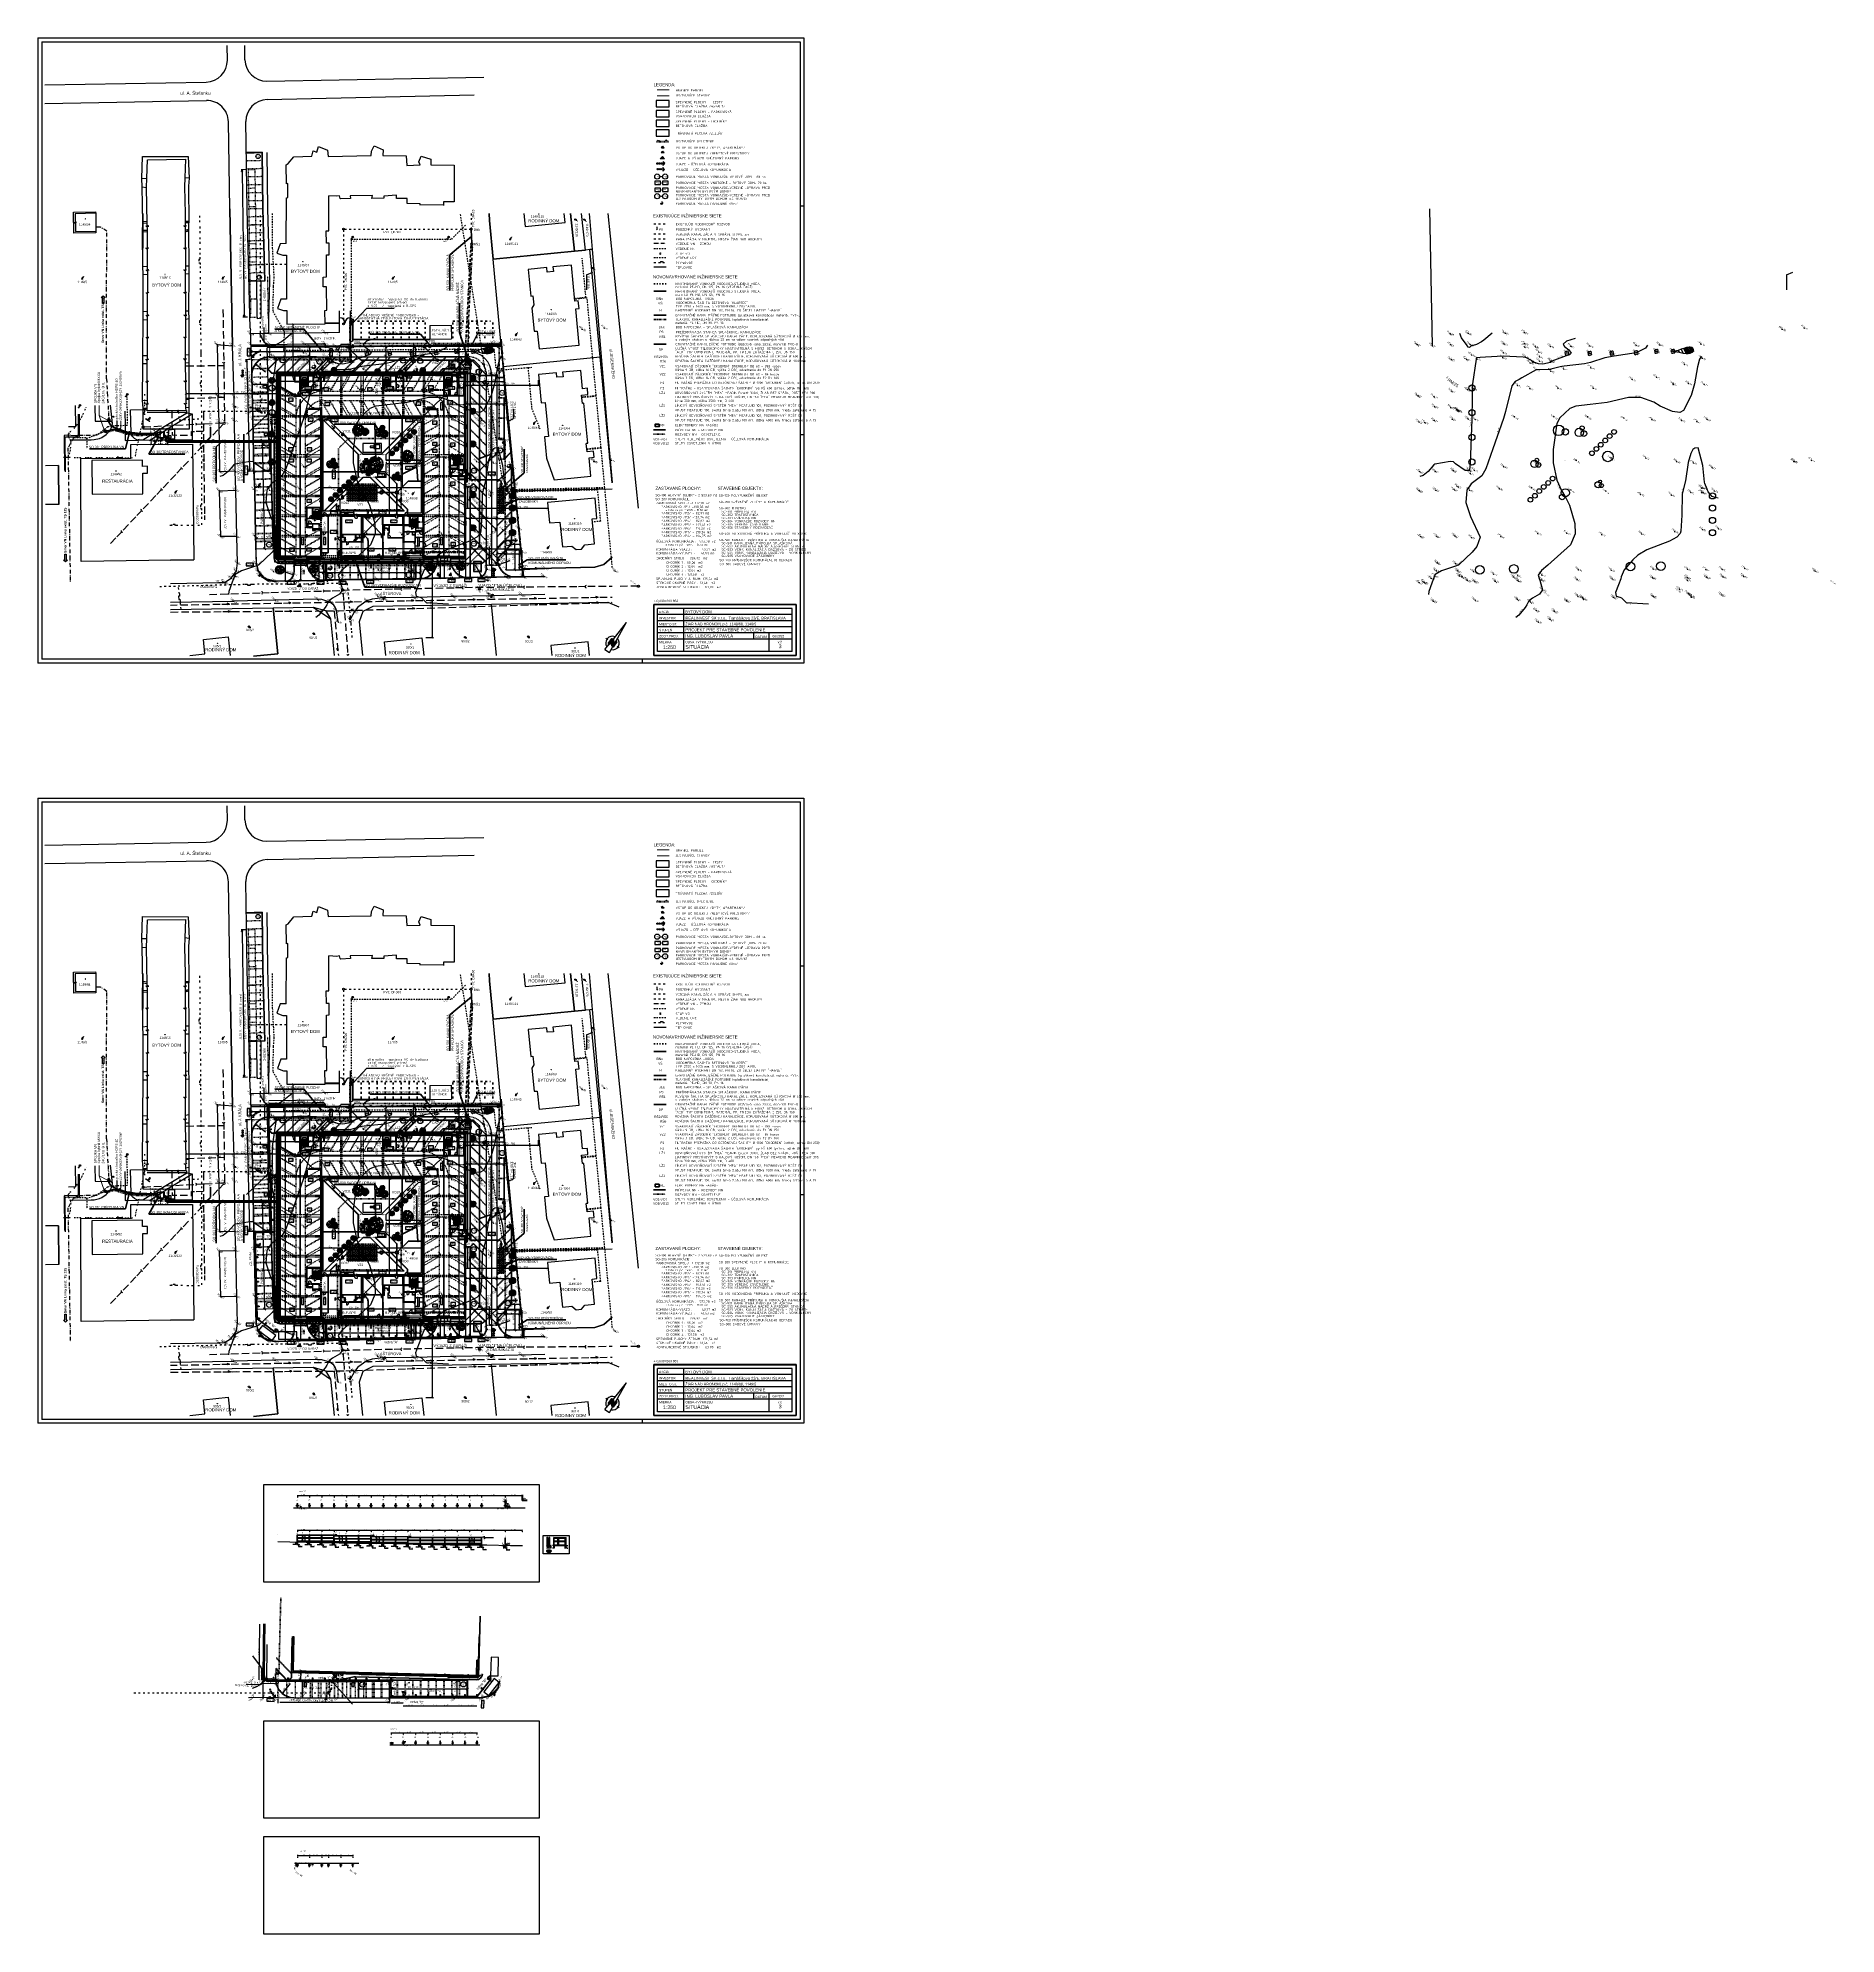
# Model space of a CAD drawing. Extents: x 4743276 to 9726129, y -4307434 to -1665362.
# Drawn here: x 4743276 to 5327156, y -2281024 to -1665362 of the extents above.
import ezdxf
from ezdxf.enums import TextEntityAlignment as Align

# ---------------------------------------------------------------- set-up
doc = ezdxf.new("R2010")
doc.units = 0
doc.header["$MEASUREMENT"] = 0
for name, pattern in [('ACAD_ISO03W100', [30, 12, -18]), ('ACAD_ISO07W100', [3.5, 0.5, -3]), ('ACAD_ISO12W100', [22, 12, -3, 0.5, -3, 0.5, -3]), ('BODKOCIARKOVANA_3', [5.6, 3, -1.3, 0, -1.3]), ('DASHED', [0.75, 0.5, -0.25])]:
    doc.linetypes.add(name, pattern=pattern)
doc.layers.get('0').update_dxf_attribs({"linetype": 'CONTINUOUS'})
doc.layers.get('Defpoints').update_dxf_attribs({"color": 61, "linetype": 'CONTINUOUS'})
for name, color, linetype in [('-_48_-', 76, 'CONTINUOUS'), ('body', 7, 'CONTINUOUS'), ('DIM', 7, 'CONTINUOUS'), ('DVERE', 47, 'CONTINUOUS'), ('HATCH', 7, 'CONTINUOUS'), ('INSOLACIA', 8, 'CONTINUOUS'), ('KÓTY', 4, 'CONTINUOUS'), ('MÚRY', 1, 'CONTINUOUS'), ('OKNÁ', 146, 'CONTINUOUS'), ('POPIS', 50, 'CONTINUOUS'), ('POZEMOK', 8, 'CONTINUOUS'), ('siete', 6, 'CONTINUOUS'), ('TENKÁ', 7, 'CONTINUOUS'), ('tzb', 55, 'CONTINUOUS'), ('Výšky', 64, 'CONTINUOUS'), ('ZARIADENIE', 47, 'CONTINUOUS'), ('ZARIADENIE1', 145, 'CONTINUOUS'), ('ZARIADOVACIE', 144, 'CONTINUOUS'), ('ŠRAFY', 82, 'CONTINUOUS'), ('šrafy-múry', 8, 'CONTINUOUS')]:
    doc.layers.add(name, color=color, linetype=linetype)
doc.layers.get('ŠRAFY').off()
doc.styles.add('ARIAL', font='arial.ttf')
doc.styles.add('MONOTXT', font='MONOTXT', dxfattribs={"height": 0.2})
doc.styles.add('ROMANS', font='ROMANS', dxfattribs={"height": 0.2})
doc.styles.get("Standard").update_dxf_attribs({"font": 'TXT', "width": 0.612})
doc.styles.add('styl1', font='arial.ttf')
doc.styles.add('Style-Arial', font='arial.ttf')
doc.styles.add('STYLE-STANDARD', font='STANDARD.shx')
doc.styles.add('STYLE1', font='isocp.shx')
doc.linetypes.add('EL_VEDENIE_SLABOPRUD_NADZ', pattern='A,10,-30,[116,techsoft.shx,S=5,R=0,X=0,Y=0],-35,10,-10', length=95)
doc.linetypes.add('EL_VEDENIE_VN_PODZ', pattern='A,35,-15,[110,techsoft.shx,S=5,R=0,X=0,Y=0],-50', length=100)
doc.dimstyles.new('STANDARD 100', dxfattribs={"dimtxt": 300, "dimasz": 350, "dimexe": 10, "dimexo": 200, "dimgap": 100, "dimtad": 1, "dimdsep": 46, "dimlunit": 6, "dimtxsty": 'Style-Arial', "dimblk": 'ARCHTICK', "dimblk1": 'OBLIQUE', "dimblk2": 'ARCHTICK', "dimcen": 2.5, "dimse1": 1, "dimse2": 1, "dimadec": 0, "dimazin": 0, "dimtfac": 1, "dimtmove": 1, "dimatfit": 3, "dimldrblk": 'OBLIQUE', "dimfxl": 1, "dimtolj": 1, "dimtzin": 0, "dimarcsym": 0})
doc.dimstyles.new('STANDARD 200', dxfattribs={"dimtxt": 600, "dimasz": 700, "dimexe": 10, "dimexo": 200, "dimgap": 100, "dimtad": 1, "dimdsep": 46, "dimlunit": 6, "dimtxsty": 'Style-Arial', "dimblk": 'ARCHTICK', "dimblk1": 'OBLIQUE', "dimblk2": 'ARCHTICK', "dimcen": 2.5, "dimse1": 1, "dimse2": 1, "dimadec": 0, "dimazin": 0, "dimtfac": 1, "dimtmove": 1, "dimatfit": 3, "dimldrblk": 'OBLIQUE', "dimfxl": 1, "dimtolj": 1, "dimtzin": 0, "dimarcsym": 0})
doc.dimstyles.new('STANDARD 250', dxfattribs={"dimtxt": 700, "dimasz": 750, "dimexe": 10, "dimexo": 200, "dimgap": 100, "dimtad": 1, "dimdsep": 46, "dimlunit": 6, "dimtxsty": 'STYLE1', "dimblk1": 'OBLIQUE', "dimblk2": 'OBLIQUE', "dimsah": 1, "dimcen": 2.5, "dimse1": 1, "dimse2": 1, "dimadec": 0, "dimazin": 0, "dimtfac": 1, "dimtmove": 1, "dimatfit": 3, "dimldrblk": 'OBLIQUE', "dimfxl": 1, "dimtolj": 1, "dimtzin": 0, "dimarcsym": 0})
doc.dimstyles.new('STANDARD s200', dxfattribs={"dimtxt": 600, "dimasz": 600, "dimexe": 10, "dimexo": 200, "dimgap": 100, "dimtad": 1, "dimdsep": 46, "dimlunit": 6, "dimtxsty": 'Style-Arial', "dimblk": 'OPEN30', "dimcen": 2.5, "dimse1": 1, "dimse2": 1, "dimadec": 0, "dimazin": 0, "dimtfac": 1, "dimtmove": 1, "dimatfit": 3, "dimldrblk": 'OBLIQUE', "dimfxl": 1, "dimtolj": 1, "dimtzin": 0, "dimarcsym": 0})
doc.dimstyles.new('STANDARD-20', dxfattribs={"dimtxt": 50, "dimasz": 60, "dimexe": 10, "dimexo": 200, "dimgap": 5, "dimtad": 1, "dimdsep": 46, "dimlunit": 6, "dimtxsty": 'STYLE1', "dimblk1": 'OBLIQUE', "dimblk2": 'OBLIQUE', "dimsah": 1, "dimcen": 2.5, "dimse1": 1, "dimse2": 1, "dimadec": 0, "dimazin": 0, "dimtfac": 1, "dimtmove": 1, "dimatfit": 3, "dimldrblk": 'OBLIQUE', "dimfxl": 1, "dimtolj": 1, "dimtzin": 0, "dimarcsym": 0})
pattern_1 = [(270, (6523503, 2802669.5), (125, -62.5), [0, -125])]
pattern_2 = [(270, (6523503, 2555866), (125, -62.5), [0, -125])]

# ---------------------------------------------------------------- blocks, each defined once
blk = doc.blocks.new('inv')
at = {"layer": 'TENKÁ', "linetype": 'Continuous', "lineweight": 60, "ltscale": 10}
for points in [[(-264025, -1186599), (-264022, -1187066), (-264513, -1187072), (-264512, -1187189), (-264043, -1187185), (-264066, -1187352), (-264676, -1187355), (-264951, -1187992), (-265188, -1187923), (-265210, -1188041), (-264903, -1188156), (-264606, -1187471), (-263947, -1187467), (-263886, -1186340), (-263878, -1186335, 1.7155372), (-264016, -1186596)], [(-263850, -1187064), (-263856, -1187216, -1.6086278), (-264628, -1187661), (-264727, -1187874, 1.4530786)]]:
    blk.add_hatch(color=8, dxfattribs=at).paths.add_polyline_path(points)
at = {"layer": 'TENKÁ', "color": 8, "linetype": 'Continuous', "lineweight": 60, "ltscale": 10}
for centre, radius, start, end in [((-264134, -1187636), 639, 201.812785, 63.670719), ((-264132, -1187629), 497, 183.681218, 56.212975)]:
    blk.add_arc(centre, radius, start, end, dxfattribs=at)
blk = doc.blocks.new('St6d')
at = {"linetype": 'Continuous'}
for p, q in [((-1244, 115), (-1034, 80)), ((-1241, 48), (-1052, 53)), ((-1220, 213), (-1010, 154)), ((-1216, 277), (-826, 167)), ((-1192, 376), (-952, 257)), ((-1173, 460), (-919, 386)), ((-1112, 595), (-971, 525)), ((-387, 286), (-1059, 684)), ((-1059, 684), (-896, 607)), ((-1052, 53), (-889, 98)), ((-1034, 80), (-887, 105)), ((-1025, 763), (-823, 681)), ((-1010, 154), (-860, 113)), ((-971, 525), (-843, 492)), ((-952, 257), (-772, 158)), ((-949, 820), (-857, 725)), ((-919, 386), (-724, 331)), ((-896, 607), (-700, 454)), ((-889, 98), (-740, 131)), ((-888, 907), (-752, 822)), ((-857, 725), (-798, 682)), ((-843, 492), (-715, 458)), ((-837, 940), (-762, 817)), ((-826, 167), (-732, 129)), ((-823, 681), (-667, 631)), ((-798, 984), (-699, 911)), ((-772, 158), (-730, 136)), ((-752, 822), (-606, 644)), ((-740, 131), (-631, 112)), ((-732, 129), (-597, 117)), ((-729, 1019), (-711, 923)), ((-724, 331), (-559, 285)), ((-715, 458), (-567, 386)), ((-699, 911), (-629, 774)), ((-690, 1039), (-611, 981)), ((-667, 631), (-543, 509)), ((-611, 981), (-641, 1064)), ((-631, 112), (-516, 116)), ((-629, 774), (-603, 651)), ((-606, 644), (-556, 546)), ((-597, 117), (-486, 106)), ((-580, 1150), (-510, 1038)), ((-567, 386), (-387, 286)), ((-559, 285), (-448, 249)), ((-550, 388), (-283, 252)), ((-533, 489), (-442, 394)), ((-531, -84), (-402, 13)), ((-501, 1117), (-516, 1146)), ((-516, 116), (-385, 40)), ((-510, 1038), (-501, 1117)), ((-486, 106), (-299, 53)), ((-469, 1164), (-422, 1083)), ((-364, 279), (-460, 261)), ((-448, 249), (-377, 266)), ((-442, 394), (-268, 248)), ((-422, 1083), (-400, 1125)), ((-400, 1125), (-408, 1176)), ((-402, 13), (-303, -11)), ((-385, 40), (-225, 29)), ((-377, 266), (-266, 231)), ((-283, 252), (-364, 279)), ((-345, 1221), (-319, 1099)), ((-319, 1099), (-266, 959)), ((-303, -11), (-124, 13)), ((-298, 1239), (-272, 1116)), ((-272, 1116), (-202, 929)), ((-268, 248), (-68, 109)), ((-266, 959), (-184, 883)), ((-225, 29), (-112, 74)), ((-219, 1230), (-163, 974)), ((-202, 929), (-190, 893)), ((-184, 883), (-127, 758)), ((-163, 974), (-125, 839)), ((-131, 1275), (-123, 1149)), ((-127, 758), (-52, 611)), ((-125, 839), (-125, 790)), ((-125, 790), (-125, 766)), ((-123, 1149), (-55, 1029)), ((-31, 751), (-67, 616)), ((-65, 1277), (-55, 1029)), ((-51, 513), (-60, 663)), ((-55, 1029), (-42, 894)), ((2, 274), (-51, 513)), ((-42, 894), (-31, 751)), ((-26, 692), (-42, 542)), ((-42, 542), (9, 321)), ((35, 803), (-35, 687)), ((77, 454), (2, 274)), ((24, 1273), (35, 803)), ((210, 510), (77, 454)), ((268, 286), (87, 83)), ((120, 1266), (118, 1161)), ((118, 1161), (160, 1163)), ((160, 1163), (187, 1245)), ((221, 571), (210, 510)), ((357, 863), (221, 571)), ((427, 349), (268, 286)), ((290, 1236), (300, 1241)), ((300, 1241), (328, 1076)), ((328, 1076), (316, 990)), ((316, 990), (354, 929)), ((354, 929), (347, 858)), ((444, 1030), (359, 870)), ((496, 409), (361, 321)), ((371, 981), (364, 910)), ((380, 1010), (371, 981)), ((431, 1190), (380, 1010)), ((657, 528), (424, 366)), ((560, 355), (427, 349)), ((492, 1178), (444, 1030)), ((542, 1154), (454, 1011)), ((691, 533), (496, 409)), ((602, 284), (531, 340)), ((557, 1026), (574, 1103)), ((597, 1022), (557, 1026)), ((710, 314), (560, 355)), ((718, 312), (560, 355)), ((631, 1101), (597, 1022)), ((893, 222), (602, 284)), ((605, 970), (670, 1072)), ((641, 958), (605, 970)), ((717, 1040), (641, 958)), ((752, 595), (657, 528)), ((790, 534), (691, 533)), ((745, 622), (694, 540)), ((833, 364), (710, 314)), ((841, 288), (718, 312)), ((906, 463), (730, 324)), ((859, 748), (745, 622)), ((865, 689), (752, 595)), ((880, 938), (788, 829)), ((788, 829), (792, 868)), ((895, 581), (790, 534)), ((792, 868), (826, 947)), ((975, 449), (833, 364)), ((971, 311), (841, 288)), ((922, 891), (859, 748)), ((985, 806), (865, 689)), ((948, 695), (867, 672)), ((1248, 107), (876, 219)), ((960, 201), (886, 224)), ((910, 200), (893, 222)), ((1081, 676), (895, 581)), ((994, 508), (906, 463)), ((1266, -14), (910, 200)), ((1039, 747), (948, 695)), ((1053, 236), (960, 201)), ((1214, 404), (971, 311)), ((1149, 507), (975, 449)), ((1131, 578), (994, 508)), ((1060, 283), (996, 312)), ((1270, 174), (1053, 236)), ((1242, 239), (1060, 283)), ((-1239, -148), (-1028, -102)), ((-1232, -77), (-994, -73)), ((-1228, -13), (-1095, -32)), ((-470, -47), (-1221, -244)), ((-1221, -244), (-978, -225)), ((-1177, -283), (-1005, -233)), ((-1169, -384), (-1031, -339)), ((-1138, -467), (-965, -360)), ((-1098, -595), (-1010, -550)), ((-1095, -32), (-955, -78)), ((-1010, -550), (-1073, -619)), ((-1041, -646), (-987, -606)), ((-1031, -339), (-889, -278)), ((-1028, -102), (-937, -75)), ((-1005, -233), (-720, -162)), ((-953, -626), (-997, -685)), ((-987, -606), (-953, -626)), ((-965, -360), (-852, -266)), ((-937, -75), (-728, -61)), ((-852, -266), (-713, -188)), ((-848, -856), (-726, -683)), ((-796, -898), (-682, -673)), ((-728, -61), (-524, -87)), ((-726, -683), (-719, -661)), ((-720, -162), (-651, -151)), ((-719, -963), (-589, -539)), ((-719, -661), (-687, -663)), ((-713, -188), (-659, -149)), ((-687, -663), (-607, -419)), ((-667, -1005), (-579, -584)), ((-659, -149), (-531, -84)), ((-651, -151), (-470, -47)), ((-607, -419), (-554, -404)), ((-539, -409), (-607, -444)), ((-593, -1029), (-495, -1004)), ((-589, -539), (-551, -421)), ((-579, -584), (-582, -517)), ((-582, -517), (-582, -542)), ((-551, -421), (-467, -113)), ((-495, -1004), (-531, -1065)), ((-502, -1075), (-460, -1023)), ((-467, -113), (-473, -54)), ((-460, -1023), (-428, -1025)), ((-457, -133), (-421, -21)), ((-428, -1025), (-450, -1092)), ((-326, -1165), (-188, -662)), ((-208, -1179), (-161, -932)), ((-188, -662), (-110, -573)), ((-161, -932), (-145, -757)), ((-145, -757), (-95, -602)), ((-144, -1183), (-118, -774)), ((-118, -774), (-92, -595)), ((-110, -573), (-71, -454)), ((-95, -602), (-56, -459)), ((-92, -595), (-59, -442)), ((-7, -156), (-80, -1237)), ((-80, -1237), (-68, -922)), ((-71, -454), (6, -193)), ((-68, -922), (-31, -909)), ((-59, -442), (-7, -156)), ((-35, -621), (-49, -462)), ((-31, -909), (-35, -621)), ((21, -624), (-31, -606)), ((-27, -444), (18, -181)), ((-21, -626), (-27, -444)), ((-26, -894), (-21, -626)), ((-11, -1226), (-26, -894)), ((138, -416), (18, -156)), ((42, -786), (21, -624)), ((96, -369), (23, -166)), ((82, -1216), (42, -786)), ((196, -566), (96, -369)), ((109, -1208), (123, -1114)), ((123, -1114), (150, -1107)), ((384, -741), (138, -416)), ((150, -1107), (161, -1176)), ((169, -622), (196, -566)), ((192, -678), (169, -622)), ((257, -577), (177, -470)), ((325, -117), (184, -71)), ((199, -755), (192, -678)), ((242, -900), (199, -755)), ((279, -862), (201, -674)), ((271, -786), (226, -747)), ((294, -1170), (242, -900)), ((317, -670), (257, -577)), ((351, -894), (271, -786)), ((581, -838), (277, -592)), ((419, -1161), (279, -862)), ((398, -67), (285, -87)), ((579, -821), (299, -624)), ((362, -734), (317, -670)), ((426, -133), (325, -117)), ((473, -1097), (351, -894)), ((377, -837), (362, -734)), ((554, -1099), (377, -837)), ((387, -808), (384, -741)), ((464, -898), (387, -808)), ((642, -122), (398, -67)), ((448, -165), (426, -133)), ((455, -143), (436, -128)), ((737, -308), (448, -165)), ((579, -191), (455, -143)), ((627, -1074), (464, -898)), ((539, -88), (512, -96)), ((701, -67), (539, -88)), ((584, -831), (574, -811)), ((744, -261), (579, -191)), ((681, -1034), (581, -838)), ((747, -982), (584, -831)), ((793, -162), (642, -122)), ((797, -98), (701, -67)), ((866, -415), (737, -308)), ((915, -366), (737, -308)), ((934, -331), (744, -261)), ((890, -415), (767, -342)), ((770, -785), (812, -782)), ((840, -873), (770, -785)), ((950, -156), (780, -150)), ((956, -240), (793, -162)), ((969, -97), (797, -98)), ((812, -782), (881, -846)), ((841, -718), (866, -693)), ((925, -811), (841, -718)), ((1079, -591), (866, -415)), ((866, -693), (960, -781)), ((1103, -541), (890, -415)), ((895, -654), (939, -643)), ((991, -734), (895, -654)), ((1137, -462), (915, -366)), ((1178, -410), (934, -331)), ((939, -643), (1025, -680)), ((1221, -228), (950, -156)), ((1207, -322), (956, -240)), ((1252, -132), (969, -97))]:
    blk.add_line(p, q, dxfattribs=at)
blk = doc.blocks.new('St4f')
at = {"linetype": 'Continuous'}
for p, q in [((-2503, 98), (-2530, 84)), ((-2530, 84), (-2530, 44)), ((-2530, 44), (-2530, 30)), ((-2530, 30), (-2517, 3)), ((-2517, 3), (-2489, -11)), ((-2489, 303), (-2503, 276)), ((-2503, 276), (-2503, 262)), ((-2503, 262), (-2489, 235)), ((-2476, 112), (-2503, 98)), ((-2476, 344), (-2489, 303)), ((-2489, 235), (-2476, 207)), ((-2448, 399), (-2476, 344)), ((-2476, 207), (-2462, 166)), ((-2462, 139), (-2476, 112)), ((-2462, 166), (-2462, 153)), ((-2462, 153), (-2462, 139)), ((-2435, 480), (-2448, 412)), ((-2448, 412), (-2448, 399)), ((-2421, 590), (-2435, 576)), ((-2435, 576), (-2435, 562)), ((-2435, 562), (-2435, 535)), ((-2435, 535), (-2435, 508)), ((-2435, 508), (-2435, 480)), ((-2407, 590), (-2421, 590)), ((-2380, 590), (-2407, 590)), ((-2367, 590), (-2380, 590)), ((-2353, 835), (-2367, 808)), ((-2367, 808), (-2367, 795)), ((-2367, 795), (-2367, 767)), ((-2367, 767), (-2353, 754)), ((-2353, 590), (-2367, 590)), ((-2339, 863), (-2353, 835)), ((-2353, 754), (-2339, 740)), ((-2326, 603), (-2353, 590)), ((-2312, 945), (-2339, 890)), ((-2339, 890), (-2339, 863)), ((-2339, 740), (-2326, 740)), ((-2326, 740), (-2298, 699)), ((-2312, 617), (-2326, 603)), ((-2298, 986), (-2312, 945)), ((-2298, 617), (-2312, 617)), ((-2285, 1027), (-2298, 986)), ((-2298, 699), (-2298, 685)), ((-2298, 685), (-2285, 658)), ((-2285, 631), (-2298, 617)), ((-2257, 1068), (-2285, 1027)), ((-2285, 658), (-2285, 631)), ((-2230, 1109), (-2257, 1068)), ((-2216, 1122), (-2230, 1109)), ((-2189, 1109), (-2216, 1122)), ((-2162, 1095), (-2189, 1109)), ((-2134, 1081), (-2162, 1095)), ((-2107, 1054), (-2134, 1081)), ((-2107, 1259), (-2121, 1245)), ((-2121, 1245), (-2121, 1231)), ((-2121, 1231), (-2107, 1204)), ((-2093, 1286), (-2107, 1259)), ((-2107, 1204), (-2093, 1190)), ((-2066, 1040), (-2107, 1054)), ((-2080, 1313), (-2093, 1286)), ((-2093, 1190), (-2025, 1122)), ((-2052, 1341), (-2080, 1313)), ((-2039, 1027), (-2066, 1040)), ((-2025, 1354), (-2052, 1341)), ((-2025, 1013), (-2039, 1027)), ((-2012, 1368), (-2025, 1368)), ((-2025, 1368), (-2025, 1354)), ((-2025, 1122), (-1998, 1095)), ((-1998, 1013), (-2025, 1013)), ((-1998, 1368), (-2012, 1368)), ((-1984, 1368), (-1998, 1368)), ((-1998, 1095), (-1984, 1081)), ((-1984, 1027), (-1998, 1013)), ((-1957, 1354), (-1984, 1368)), ((-1984, 1081), (-1971, 1054)), ((-1971, 1040), (-1984, 1027)), ((-1971, 1054), (-1971, 1040)), ((-1957, 521), (-1971, 494)), ((-1971, 494), (-1971, 480)), ((-1971, 480), (-1957, 453)), ((-1916, 1327), (-1957, 1354)), ((-1943, 549), (-1957, 521)), ((-1957, 453), (-1930, 426)), ((-1916, 603), (-1943, 549)), ((-1930, 426), (-1916, 412)), ((-1889, 1300), (-1916, 1327)), ((-1902, 644), (-1916, 603)), ((-1916, 412), (-1875, 412)), ((-1875, 672), (-1902, 644)), ((-1834, 1272), (-1889, 1300)), ((-1848, 685), (-1875, 672)), ((-1875, 412), (-1848, 426)), ((-1793, 685), (-1848, 685)), ((-1848, 426), (-1793, 453)), ((-1766, 1245), (-1834, 1272)), ((-1766, 685), (-1793, 685)), ((-1793, 453), (-1752, 453)), ((-1738, 1218), (-1766, 1245)), ((-1738, 685), (-1766, 685)), ((-1752, 453), (-1697, 453)), ((-1670, 1177), (-1738, 1218)), ((-1697, 685), (-1738, 685)), ((-1656, 672), (-1697, 685)), ((-1697, 453), (-1656, 439)), ((-1629, 1150), (-1670, 1177)), ((-1629, 658), (-1656, 672)), ((-1656, 439), (-1616, 426)), ((-1561, 1095), (-1629, 1150)), ((-1575, 631), (-1629, 658)), ((-1616, 426), (-1561, 412)), ((-1534, 617), (-1575, 631)), ((-1534, 1969), (-1561, 1955)), ((-1561, 1955), (-1520, 1873)), ((-1506, 1081), (-1561, 1095)), ((-1561, 412), (-1506, 412)), ((-1520, 1982), (-1534, 1969)), ((-1534, 1969), (-1534, 1969)), ((-1465, 603), (-1534, 617)), ((-1506, 1996), (-1520, 1982)), ((-1520, 1873), (-1506, 1846)), ((-1479, 2010), (-1506, 1996)), ((-1506, 1846), (-1506, 1846)), ((-1506, 1846), (-1493, 1791)), ((-1424, 1068), (-1506, 1081)), ((-1506, 412), (-1452, 399)), ((-1493, 1791), (-1479, 1750)), ((-1452, 2023), (-1479, 2010)), ((-1479, 1750), (-1479, 1750)), ((-1479, 1750), (-1465, 1723)), ((-1465, 1723), (-1452, 1723)), ((-1411, 590), (-1465, 603)), ((-1438, 2023), (-1452, 2023)), ((-1452, 1723), (-1424, 1723)), ((-1452, 399), (-1411, 412)), ((-1424, 2023), (-1438, 2023)), ((-1424, 1996), (-1424, 2023)), ((-1424, 1982), (-1424, 1996)), ((-1411, 1969), (-1424, 1982)), ((-1424, 1723), (-1411, 1723)), ((-1356, 1068), (-1424, 1068)), ((-1411, 1941), (-1411, 1969)), ((-1411, 1928), (-1411, 1941)), ((-1411, 1914), (-1411, 1928)), ((-1411, 1887), (-1411, 1914)), ((-1411, 1887), (-1411, 1887)), ((-1397, 1873), (-1411, 1887)), ((-1411, 1723), (-1383, 1709)), ((-1370, 590), (-1411, 590)), ((-1411, 412), (-1370, 412)), ((-1411, -11), (-1370, 3)), ((-1383, 1860), (-1397, 1873)), ((-1370, 1846), (-1383, 1860)), ((-1383, 1860), (-1383, 1860)), ((-1383, 1709), (-1356, 1696)), ((-1356, 1846), (-1370, 1846)), ((-1329, 590), (-1370, 590)), ((-1370, 412), (-1356, 412)), ((-1370, 3), (-1315, 3)), ((-1329, 1860), (-1356, 1846)), ((-1356, 1696), (-1329, 1668)), ((-1329, 1068), (-1356, 1068)), ((-1356, 412), (-1329, 439)), ((-1315, 1860), (-1329, 1860)), ((-1329, 1668), (-1315, 1655)), ((-1288, 1054), (-1329, 1068)), ((-1288, 603), (-1329, 590)), ((-1329, 439), (-1315, 453)), ((-1288, 1900), (-1315, 1860)), ((-1315, 1655), (-1288, 1641)), ((-1315, 453), (-1301, 467)), ((-1315, 3), (-1261, 3)), ((-1301, 467), (-1274, 480)), ((-1274, 2092), (-1288, 2037)), ((-1288, 2037), (-1288, 1996)), ((-1288, 1996), (-1274, 1969)), ((-1274, 1928), (-1288, 1900)), ((-1288, 1641), (-1274, 1627)), ((-1247, 1040), (-1288, 1054)), ((-1247, 603), (-1288, 603)), ((-1247, 2119), (-1274, 2092)), ((-1274, 2092), (-1274, 2092)), ((-1274, 1969), (-1274, 1928)), ((-1274, 1627), (-1247, 1614)), ((-1274, 480), (-1233, 494)), ((-1261, 3), (-1206, 3)), ((-1220, 2146), (-1247, 2119)), ((-1247, 1614), (-1206, 1573)), ((-1192, 1040), (-1247, 1040)), ((-1206, 603), (-1247, 603)), ((-1233, 494), (-1165, 480)), ((-1206, 2160), (-1220, 2146)), ((-1165, 2174), (-1206, 2160)), ((-1206, 1573), (-1165, 1559)), ((-1151, 603), (-1206, 603)), ((-1206, 3), (-1151, 16)), ((-1124, 1040), (-1192, 1040)), ((-1138, 2174), (-1165, 2174)), ((-1165, 1559), (-1124, 1532)), ((-1165, 480), (-1097, 453)), ((-1097, 590), (-1151, 603)), ((-1151, 16), (-1097, 30)), ((-1124, 2160), (-1138, 2174)), ((-1138, 2174), (-1138, 2174)), ((-1110, 2146), (-1124, 2160)), ((-1124, 1532), (-1097, 1518)), ((-1069, 1013), (-1124, 1040)), ((-1110, 2105), (-1110, 2146)), ((-1097, 2064), (-1110, 2105)), ((-1083, 2037), (-1097, 2064)), ((-1097, 1518), (-1069, 1518)), ((-1069, 590), (-1097, 590)), ((-1097, 453), (-1028, 439)), ((-1097, 30), (-1042, 44)), ((-1056, 2037), (-1083, 2037)), ((-1069, 1518), (-1042, 1505)), ((-1028, 999), (-1069, 1013)), ((-1028, 590), (-1069, 590)), ((-1028, 2037), (-1056, 2037)), ((-1042, 1505), (-1015, 1505)), ((-1042, 44), (-1015, 57)), ((-1001, 2037), (-1028, 2037)), ((-987, 986), (-1028, 999)), ((-1001, 590), (-1028, 590)), ((-1028, 439), (-987, 439)), ((-1015, 1505), (-987, 1505)), ((-1015, 57), (-974, 71)), ((-960, 2064), (-1001, 2037)), ((-974, 576), (-1001, 590)), ((-987, 1505), (-960, 1491)), ((-946, 972), (-987, 986)), ((-987, 439), (-974, 453)), ((-960, 562), (-974, 576)), ((-974, 453), (-960, 453)), ((-974, 71), (-960, 71)), ((-919, 2064), (-960, 2064)), ((-960, 1491), (-919, 1491)), ((-946, 549), (-960, 562)), ((-960, 453), (-946, 453)), ((-960, 71), (-933, 84)), ((-906, 972), (-946, 972)), ((-946, 535), (-946, 549)), ((-946, 521), (-946, 535)), ((-933, 494), (-946, 521)), ((-946, 453), (-946, 467)), ((-946, 467), (-933, 467)), ((-933, 494), (-933, 508)), ((-933, 467), (-933, 494)), ((-933, 467), (-933, 494)), ((-933, 84), (-906, 84)), ((-892, 2051), (-919, 2064)), ((-919, 1491), (-892, 1477)), ((-865, 972), (-906, 972)), ((-906, 84), (-892, 71)), ((-851, 2037), (-892, 2051)), ((-892, 1477), (-851, 1464)), ((-892, 71), (-878, 57)), ((-878, 57), (-851, 16)), ((-796, 986), (-865, 972)), ((-837, 2037), (-851, 2037)), ((-851, 1464), (-824, 1464)), ((-851, 16), (-837, -11)), ((-796, 2037), (-837, 2037)), ((-824, 1464), (-810, 1464)), ((-810, 1464), (-783, 1450)), ((-783, 2310), (-796, 2296)), ((-796, 2296), (-796, 2283)), ((-796, 2283), (-796, 2255)), ((-796, 2255), (-796, 2215)), ((-796, 2215), (-783, 2174)), ((-769, 2037), (-796, 2037)), ((-742, 986), (-796, 986)), ((-769, 2324), (-783, 2310)), ((-783, 2174), (-769, 2119)), ((-783, 1450), (-755, 1450)), ((-742, 2324), (-769, 2324)), ((-769, 2119), (-742, 2092)), ((-755, 2037), (-769, 2037)), ((-755, 617), (-769, 603)), ((-769, 603), (-769, 576)), ((-769, 576), (-769, 535)), ((-769, 535), (-769, 480)), ((-769, 480), (-769, 439)), ((-769, 439), (-742, 426)), ((-742, 2051), (-755, 2037)), ((-755, 1450), (-714, 1450)), ((-728, 617), (-755, 617)), ((-701, 2337), (-742, 2324)), ((-742, 2092), (-742, 2051)), ((-687, 972), (-742, 986)), ((-742, 426), (-728, 412)), ((-714, 603), (-728, 617)), ((-728, 412), (-714, 412)), ((-714, 1450), (-673, 1436)), ((-701, 603), (-714, 603)), ((-714, 412), (-701, 467)), ((-646, 2351), (-701, 2337)), ((-701, 590), (-701, 603)), ((-701, 576), (-701, 590)), ((-701, 549), (-701, 562)), ((-701, 521), (-701, 549)), ((-701, 508), (-701, 521)), ((-701, 467), (-701, 508)), ((-660, 958), (-687, 972)), ((-673, 1436), (-632, 1423)), ((-619, 945), (-660, 958)), ((-619, 2351), (-646, 2351)), ((-632, 1423), (-591, 1409)), ((-591, 2351), (-619, 2351)), ((-578, 917), (-619, 945)), ((-564, 2337), (-591, 2351)), ((-591, 1409), (-564, 1395)), ((-523, 917), (-578, 917)), ((-564, 2324), (-564, 2337)), ((-564, 2310), (-564, 2324)), ((-564, 2296), (-564, 2310)), ((-564, 2283), (-564, 2296)), ((-564, 2269), (-564, 2283)), ((-564, 2228), (-564, 2269)), ((-564, 2187), (-564, 2228)), ((-564, 2105), (-564, 2187)), ((-551, 2051), (-564, 2105)), ((-564, 1395), (-510, 1368)), ((-537, 2023), (-551, 2051)), ((-523, 1969), (-537, 2023)), ((-523, 1928), (-523, 1969)), ((-510, 1900), (-523, 1928)), ((-523, 1860), (-510, 1873)), ((-523, 1791), (-523, 1860)), ((-523, 1737), (-523, 1791)), ((-482, 1682), (-523, 1737)), ((-482, 917), (-523, 917)), ((-510, 1887), (-510, 1900)), ((-510, 1873), (-510, 1887)), ((-510, 1368), (-482, 1354)), ((-469, 2324), (-482, 2283)), ((-482, 2283), (-469, 2269)), ((-455, 1655), (-482, 1682)), ((-482, 1354), (-455, 1327)), ((-455, 917), (-482, 917)), ((-455, 2337), (-469, 2324)), ((-469, 2269), (-455, 2242)), ((-441, 2351), (-455, 2337)), ((-455, 2242), (-441, 2215)), ((-414, 1627), (-455, 1655)), ((-455, 1327), (-428, 1313)), ((-400, 917), (-455, 917)), ((-428, 2365), (-441, 2351)), ((-441, 2215), (-400, 2160)), ((-387, 2365), (-428, 2365)), ((-428, 1313), (-387, 1286)), ((-346, 1586), (-414, 1627)), ((-400, 2160), (-359, 2119)), ((-359, 904), (-400, 917)), ((-346, 2378), (-387, 2365)), ((-387, 1286), (-346, 1259)), ((-359, 2119), (-318, 2092)), ((-305, 890), (-359, 904)), ((-305, 2378), (-346, 2378)), ((-291, 1545), (-346, 1586)), ((-346, 1259), (-305, 1231)), ((-318, 57), (-332, -25)), ((-318, 2092), (-291, 2051)), ((-305, 112), (-318, 98)), ((-318, 98), (-318, 57)), ((-291, 2378), (-305, 2378)), ((-305, 1231), (-277, 1218)), ((-264, 876), (-305, 890)), ((-264, 153), (-305, 112)), ((-264, 2406), (-291, 2378)), ((-291, 2051), (-264, 2010)), ((-264, 1477), (-291, 1545)), ((-277, 1218), (-264, 1204)), ((-209, 2406), (-264, 2406)), ((-264, 2010), (-264, 2010)), ((-264, 2010), (-236, 1996)), ((-236, 1436), (-264, 1477)), ((-264, 1204), (-209, 1177)), ((-223, 863), (-264, 876)), ((-236, 153), (-264, 153)), ((-236, 1996), (-209, 1996)), ((-182, 1409), (-236, 1436)), ((-182, 153), (-236, 153)), ((-182, 849), (-223, 863)), ((-196, 2406), (-209, 2406)), ((-209, 1996), (-127, 1982)), ((-209, 1177), (-182, 1150)), ((-182, 2406), (-196, 2406)), ((-196, 2283), (-182, 2310)), ((-182, 2269), (-196, 2283)), ((-182, 2392), (-182, 2406)), ((-182, 2365), (-182, 2392)), ((-182, 2337), (-182, 2365)), ((-182, 2365), (-182, 2365)), ((-182, 2365), (-182, 2365)), ((-182, 2310), (-182, 2337)), ((-168, 2255), (-182, 2269)), ((-155, 1409), (-182, 1409)), ((-182, 1150), (-114, 1109)), ((-127, 835), (-182, 849)), ((-127, 139), (-182, 153)), ((-141, 2269), (-168, 2255)), ((-114, 1423), (-155, 1409)), ((-127, 2283), (-141, 2269)), ((-114, 2310), (-127, 2283)), ((-127, 1982), (-100, 1955)), ((-86, 835), (-127, 835)), ((-73, 139), (-127, 139)), ((-100, 2351), (-114, 2310)), ((-73, 1423), (-114, 1423)), ((-114, 1109), (-100, 1095)), ((-73, 2419), (-100, 2365)), ((-100, 2365), (-100, 2351)), ((-100, 1955), (-59, 1928)), ((-100, 1095), (-59, 1054)), ((-32, 822), (-86, 835)), ((-59, 2460), (-73, 2447)), ((-73, 2447), (-73, 2419)), ((-45, 1423), (-73, 1423)), ((23, 139), (-73, 139)), ((-4, 2460), (-59, 2460)), ((-59, 1928), (-18, 1873)), ((-59, 1054), (-18, 1040)), ((9, 1423), (-45, 1423)), ((9, 808), (-32, 822)), ((-18, 1873), (37, 1819)), ((-18, 1040), (-4, 1013)), ((50, 2447), (-4, 2460)), ((-4, 1013), (23, 986)), ((37, 1409), (9, 1423)), ((23, 808), (9, 808)), ((23, 986), (50, 958)), ((64, 795), (23, 808)), ((78, 153), (23, 139)), ((37, 1819), (78, 1778)), ((78, 1395), (37, 1409)), ((64, 2447), (50, 2447)), ((50, 958), (64, 945)), ((78, 2433), (64, 2447)), ((64, 945), (91, 931)), ((78, 781), (64, 795)), ((78, 2433), (78, 2433)), ((78, 2433), (78, 2433)), ((91, 2419), (78, 2433)), ((78, 1778), (132, 1764)), ((105, 1382), (78, 1395)), ((105, 767), (78, 781)), ((119, 166), (78, 153)), ((105, 2406), (91, 2419)), ((91, 931), (105, 931)), ((105, 2378), (105, 2406)), ((119, 2351), (105, 2378)), ((132, 1354), (105, 1382)), ((105, 931), (132, 917)), ((119, 754), (105, 767)), ((119, 2337), (119, 2351)), ((132, 2310), (119, 2337)), ((146, 767), (119, 754)), ((159, 180), (119, 166)), ((132, 2283), (132, 2310)), ((146, 2242), (132, 2283)), ((132, 1764), (173, 1750)), ((173, 1327), (132, 1354)), ((132, 917), (159, 904)), ((159, 2228), (146, 2242)), ((173, 781), (146, 767)), ((173, 2201), (159, 2228)), ((159, 904), (187, 876)), ((173, 180), (159, 180)), ((200, 2160), (173, 2201)), ((173, 1750), (214, 1737)), ((214, 1313), (173, 1327)), ((187, 795), (173, 781)), ((214, 153), (173, 180)), ((187, 876), (200, 863)), ((200, 808), (187, 795)), ((228, 2105), (200, 2160)), ((200, 863), (200, 849)), ((200, 849), (214, 849)), ((214, 822), (200, 808)), ((214, 1737), (255, 1682)), ((255, 1313), (214, 1313)), ((214, 849), (214, 835)), ((214, 835), (214, 822)), ((228, 125), (214, 153)), ((241, 2078), (228, 2105)), ((255, 98), (228, 125)), ((310, 2037), (241, 2078)), ((255, 1682), (269, 1641)), ((269, 1327), (255, 1313)), ((282, 71), (255, 98)), ((269, 1641), (282, 1586)), ((282, 1327), (269, 1327)), ((282, 1586), (282, 1559)), ((282, 1559), (282, 1518)), ((282, 1518), (296, 1464)), ((310, 1382), (282, 1327)), ((323, 43), (282, 71)), ((296, 1464), (310, 1409)), ((351, 2023), (310, 2037)), ((310, 1409), (310, 1395)), ((310, 1395), (310, 1382)), ((337, 781), (323, 767)), ((323, 767), (323, 740)), ((323, 740), (323, 713)), ((323, 713), (337, 672)), ((340, 38), (323, 43)), ((351, 781), (337, 781)), ((337, 672), (364, 631)), ((378, 43), (340, 38)), ((340, 38), (340, 38)), ((340, 38), (340, 38)), ((340, 38), (340, 38)), ((340, 38), (340, 38)), ((340, 38), (340, 38)), ((340, 38), (340, 38)), ((340, 38), (340, 38)), ((340, 38), (340, 38)), ((340, 38), (340, 38)), ((340, 38), (340, 38)), ((405, 2023), (351, 2023)), ((378, 781), (351, 781)), ((364, 631), (392, 603)), ((392, 767), (378, 781)), ((405, 43), (378, 43)), ((419, 754), (392, 767)), ((392, 603), (433, 590)), ((446, 2010), (405, 2023)), ((433, 30), (405, 43)), ((433, 740), (419, 754)), ((433, 1518), (474, 1559)), ((433, 1505), (433, 1518)), ((433, 1491), (433, 1505)), ((433, 1450), (433, 1491)), ((433, 1382), (433, 1450)), ((446, 1327), (433, 1382)), ((433, 726), (433, 740)), ((446, 713), (433, 726)), ((433, 713), (446, 713)), ((446, 713), (433, 713)), ((433, 590), (460, 576)), ((433, 2), (433, 30)), ((433, -11), (433, 2)), ((487, 1996), (446, 2010)), ((460, 1286), (446, 1327)), ((460, 699), (446, 713)), ((474, 1245), (460, 1286)), ((487, 699), (460, 699)), ((460, 576), (501, 535)), ((474, 1559), (514, 1559)), ((474, 1231), (474, 1245)), ((501, 1218), (474, 1231)), ((542, 1982), (487, 1996)), ((501, 685), (487, 699)), ((542, 1218), (501, 1218)), ((528, 672), (501, 685)), ((501, 535), (555, 494)), ((514, 1559), (596, 1545)), ((555, 658), (528, 672)), ((583, 1969), (542, 1982)), ((583, 1218), (542, 1218)), ((569, 644), (555, 658)), ((555, 494), (583, 467)), ((583, 644), (569, 644)), ((624, 1941), (583, 1969)), ((665, 1218), (583, 1218)), ((596, 631), (583, 644)), ((583, 467), (610, 426)), ((596, 1545), (692, 1518)), ((624, 617), (596, 631)), ((610, 426), (637, 399)), ((665, 1941), (624, 1941)), ((637, 603), (624, 617)), ((651, 603), (637, 603)), ((637, 399), (651, 385)), ((665, 576), (651, 603)), ((651, 385), (665, 385)), ((719, 1928), (665, 1941)), ((719, 1218), (665, 1218)), ((678, 576), (665, 576)), ((665, 385), (692, 399)), ((692, 576), (678, 576)), ((692, 1518), (747, 1477)), ((719, 576), (692, 576)), ((692, 399), (733, 426)), ((733, 1928), (719, 1928)), ((774, 1204), (719, 1218)), ((747, 576), (719, 576)), ((774, 1941), (733, 1928)), ((733, 426), (747, 480)), ((747, 1477), (760, 1450)), ((774, 576), (747, 576)), ((747, 480), (774, 508)), ((760, 1450), (801, 1423)), ((815, 1955), (774, 1941)), ((829, 1190), (774, 1204)), ((774, 562), (774, 576)), ((774, 549), (774, 562)), ((774, 508), (774, 549)), ((801, 1423), (829, 1395)), ((856, 1969), (815, 1955)), ((829, 1395), (883, 1354)), ((883, 1163), (829, 1190)), ((883, 1969), (856, 1969)), ((897, 1982), (883, 1969)), ((883, 1354), (951, 1327)), ((951, 1150), (883, 1163)), ((910, 2010), (897, 1982)), ((938, 2064), (910, 2010)), ((924, 221), (938, 248)), ((938, 207), (924, 221)), ((951, 2119), (938, 2064)), ((938, 248), (965, 262)), ((951, 194), (938, 207)), ((965, 2187), (951, 2119)), ((951, 1327), (992, 1313)), ((1006, 1150), (951, 1150)), ((965, 180), (951, 194)), ((979, 2255), (965, 2187)), ((965, 262), (992, 303)), ((992, 153), (965, 180)), ((1020, 2283), (979, 2269)), ((979, 2269), (979, 2255)), ((992, 1313), (1061, 1327)), ((992, 303), (1033, 358)), ((1047, 98), (992, 153)), ((1047, 1150), (1006, 1150)), ((1061, 2283), (1020, 2283)), ((1033, 358), (1061, 385)), ((1088, 1190), (1047, 1163)), ((1047, 1163), (1047, 1150)), ((1074, 57), (1047, 98)), ((1074, 2269), (1061, 2283)), ((1061, 1327), (1074, 1368)), ((1061, 385), (1074, 439)), ((1102, 2255), (1074, 2269)), ((1074, 1368), (1088, 1409)), ((1074, 439), (1088, 453)), ((1115, -11), (1074, 57)), ((1088, 1409), (1129, 1491)), ((1115, 1231), (1088, 1190)), ((1088, 467), (1115, 467)), ((1088, 453), (1088, 467)), ((1129, 2215), (1102, 2255)), ((1115, 2064), (1129, 2105)), ((1115, 2023), (1115, 2064)), ((1129, 1982), (1115, 2023)), ((1143, 1272), (1115, 1231)), ((1115, 467), (1156, 480)), ((1129, 2201), (1129, 2215)), ((1129, 2146), (1129, 2201)), ((1129, 2105), (1129, 2146)), ((1129, 1969), (1129, 1982)), ((1156, 1969), (1129, 1969)), ((1129, 1491), (1143, 1532)), ((1143, 1573), (1156, 1627)), ((1143, 1532), (1143, 1573)), ((1156, 1313), (1143, 1272)), ((1197, 1982), (1156, 1969)), ((1156, 1641), (1184, 1696)), ((1156, 1627), (1156, 1641)), ((1170, 1409), (1156, 1354)), ((1156, 1354), (1156, 1313)), ((1156, 480), (1197, 508)), ((1197, 1450), (1170, 1409)), ((1184, 1696), (1224, 1764)), ((1211, 2010), (1197, 1982)), ((1238, 1491), (1197, 1450)), ((1197, 508), (1224, 549)), ((1224, 2037), (1211, 2010)), ((1238, 2105), (1224, 2078)), ((1224, 2078), (1224, 2037)), ((1224, 1764), (1265, 1832)), ((1224, 562), (1265, 590)), ((1224, 549), (1224, 562)), ((1252, 2119), (1238, 2105)), ((1252, 1559), (1238, 1518)), ((1238, 1518), (1238, 1491)), ((1279, 2119), (1252, 2119)), ((1293, 1627), (1252, 1586)), ((1252, 1586), (1252, 1559)), ((1265, 1832), (1306, 1914)), ((1265, 590), (1306, 603)), ((1334, 2119), (1279, 2119)), ((1320, 1668), (1293, 1627)), ((1306, 1914), (1361, 1969)), ((1306, 603), (1361, 617)), ((1375, 1723), (1320, 1668)), ((1361, 2105), (1334, 2119)), ((1375, 2105), (1361, 2105)), ((1361, 1969), (1402, 2023)), ((1361, 617), (1416, 617)), ((1388, 2105), (1375, 2105)), ((1416, 1778), (1375, 1723)), ((1402, 2078), (1388, 2105)), ((1416, 2051), (1402, 2078)), ((1402, 2023), (1416, 2051)), ((1429, 1805), (1416, 1778)), ((1416, 617), (1484, 631)), ((1470, 1873), (1429, 1805)), ((1525, 1928), (1470, 1873)), ((1484, 631), (1525, 631)), ((1539, 1941), (1525, 1928)), ((1525, 631), (1593, 644)), ((1566, 1955), (1539, 1941)), ((1539, 1791), (1552, 1832)), ((1539, 1778), (1539, 1791)), ((1593, 1764), (1539, 1778)), ((1552, 1832), (1566, 1860)), ((1579, 1969), (1566, 1955)), ((1566, 1860), (1607, 1900)), ((1593, 1969), (1579, 1969)), ((1607, 1969), (1593, 1969)), ((1634, 1778), (1593, 1764)), ((1593, 644), (1675, 685)), ((1620, 1955), (1607, 1969)), ((1607, 1900), (1634, 1941)), ((1634, 1955), (1620, 1955)), ((1634, 1941), (1634, 1955)), ((1661, 1791), (1634, 1778)), ((1702, 1805), (1661, 1791)), ((1675, 685), (1730, 713)), ((1743, 1805), (1702, 1805)), ((1730, 713), (1784, 740)), ((1784, 1805), (1743, 1805)), ((1812, 1778), (1784, 1805)), ((1784, 740), (1812, 767)), ((1839, 1750), (1812, 1778)), ((1812, 767), (1880, 795)), ((1866, 1696), (1839, 1750)), ((1894, 1655), (1866, 1696)), ((1880, 795), (1921, 795)), ((1907, 1627), (1894, 1655)), ((1962, 1586), (1907, 1627)), ((1921, 795), (1975, 795)), ((2003, 1545), (1962, 1586)), ((1975, 1327), (1989, 1341)), ((1975, 1313), (1975, 1327)), ((1989, 1300), (1975, 1313)), ((1975, 795), (2057, 781)), ((1989, 1341), (2016, 1354)), ((2030, 1300), (1989, 1300)), ((2057, 1505), (2003, 1545)), ((2016, 1354), (2071, 1382)), ((2085, 1300), (2030, 1300)), ((2085, 1464), (2057, 1505)), ((2057, 781), (2112, 754)), ((2071, 1382), (2098, 1409)), ((2098, 1450), (2085, 1464)), ((2126, 1300), (2085, 1300)), ((2112, 1436), (2098, 1450)), ((2098, 1409), (2112, 1423)), ((2112, 1423), (2112, 1436)), ((2112, 754), (2167, 713)), ((2139, 1313), (2126, 1300)), ((2167, 1327), (2139, 1313)), ((2180, 16), (2153, -25)), ((2180, 1327), (2167, 1327)), ((2167, 713), (2208, 699)), ((2194, 1313), (2180, 1327)), ((2221, 71), (2180, 16)), ((2208, 1300), (2194, 1313)), ((2221, 1272), (2208, 1300)), ((2208, 699), (2249, 685)), ((2249, 1231), (2221, 1272)), ((2262, 112), (2221, 71)), ((2317, 1150), (2249, 1231)), ((2249, 685), (2330, 631)), ((2289, 139), (2262, 112)), ((2330, 153), (2289, 139)), ((2344, 1081), (2317, 1150)), ((2330, 631), (2385, 617)), ((2371, 166), (2330, 153)), ((2385, 1027), (2344, 1081)), ((2344, 863), (2358, 890)), ((2344, 849), (2344, 863)), ((2344, 835), (2344, 849)), ((2344, 808), (2344, 835)), ((2371, 781), (2344, 808)), ((2358, 890), (2371, 904)), ((2371, 904), (2385, 945)), ((2399, 767), (2371, 781)), ((2385, 180), (2371, 166)), ((2399, 972), (2385, 1027)), ((2385, 945), (2399, 972)), ((2385, 617), (2426, 603)), ((2426, 207), (2385, 180)), ((2426, 740), (2399, 767)), ((2453, 726), (2426, 740)), ((2426, 603), (2453, 590)), ((2453, 235), (2426, 207)), ((2467, 699), (2453, 726)), ((2453, 590), (2467, 603)), ((2494, 276), (2453, 235)), ((2467, 672), (2467, 699)), ((2467, 631), (2467, 672)), ((2467, 617), (2467, 631)), ((2467, 603), (2467, 617)), ((2522, 276), (2494, 276)), ((2549, 276), (2522, 276)), ((2535, 112), (2549, 180)), ((2535, 57), (2535, 112)), ((2535, 16), (2535, 57)), ((2535, -11), (2535, 16)), ((2563, 262), (2549, 276)), ((2549, 180), (2563, 221)), ((2563, 221), (2563, 262)), ((-2489, -11), (-2448, -25)), ((-2448, -25), (-2407, -38)), ((-2448, -462), (-2448, -475)), ((-2394, -462), (-2448, -462)), ((-2448, -475), (-2448, -516)), ((-2448, -516), (-2435, -557)), ((-2435, -557), (-2421, -612)), ((-2421, -612), (-2407, -639)), ((-2407, -38), (-2394, -38)), ((-2394, -284), (-2407, -298)), ((-2407, -298), (-2407, -311)), ((-2407, -311), (-2394, -325)), ((-2407, -639), (-2407, -653)), ((-2407, -653), (-2407, -680)), ((-2407, -680), (-2407, -694)), ((-2407, -694), (-2394, -707)), ((-2394, -38), (-2380, -38)), ((-2380, -243), (-2394, -243)), ((-2394, -243), (-2394, -257)), ((-2394, -257), (-2394, -271)), ((-2394, -271), (-2394, -284)), ((-2394, -325), (-2394, -339)), ((-2394, -339), (-2380, -339)), ((-2367, -475), (-2394, -462)), ((-2394, -707), (-2380, -721)), ((-2380, -38), (-2353, -38)), ((-2367, -243), (-2380, -243)), ((-2380, -339), (-2367, -339)), ((-2380, -721), (-2367, -721)), ((-2353, -243), (-2367, -243)), ((-2367, -339), (-2353, -339)), ((-2353, -489), (-2367, -475)), ((-2367, -721), (-2326, -735)), ((-2353, -38), (-2326, -38)), ((-2353, -257), (-2353, -243)), ((-2339, -257), (-2353, -257)), ((-2353, -339), (-2326, -339)), ((-2339, -503), (-2353, -489)), ((-2298, -257), (-2339, -257)), ((-2312, -503), (-2339, -503)), ((-2326, -38), (-2298, -52)), ((-2326, -339), (-2298, -339)), ((-2326, -735), (-2298, -735)), ((-2285, -503), (-2312, -503)), ((-2298, -52), (-2271, -79)), ((-2244, -257), (-2298, -257)), ((-2298, -339), (-2271, -352)), ((-2298, -735), (-2257, -721)), ((-2271, -503), (-2285, -503)), ((-2271, -830), (-2285, -844)), ((-2285, -844), (-2285, -858)), ((-2285, -858), (-2285, -871)), ((-2285, -871), (-2271, -885)), ((-2271, -79), (-2244, -93)), ((-2271, -352), (-2257, -380)), ((-2244, -475), (-2271, -503)), ((-2257, -817), (-2271, -830)), ((-2271, -885), (-2244, -899)), ((-2257, -380), (-2244, -393)), ((-2257, -721), (-2203, -721)), ((-2230, -817), (-2257, -817)), ((-2244, -93), (-2216, -107)), ((-2189, -271), (-2244, -257)), ((-2244, -393), (-2230, -421)), ((-2230, -462), (-2244, -475)), ((-2244, -899), (-2216, -899)), ((-2230, -421), (-2230, -434)), ((-2230, -434), (-2230, -462)), ((-2189, -817), (-2230, -817)), ((-2216, -107), (-2121, -107)), ((-2216, -899), (-2189, -899)), ((-2203, -721), (-2162, -721)), ((-2134, -298), (-2189, -271)), ((-2175, -817), (-2189, -817)), ((-2189, -899), (-2175, -899)), ((-2148, -830), (-2175, -817)), ((-2175, -899), (-2162, -899)), ((-2162, -721), (-2107, -721)), ((-2162, -899), (-2107, -899)), ((-2134, -844), (-2148, -830)), ((-2093, -311), (-2134, -298)), ((-2121, -844), (-2134, -844)), ((-2121, -107), (-2066, -107)), ((-2107, -844), (-2121, -844)), ((-2107, -721), (-2066, -721)), ((-2080, -830), (-2107, -844)), ((-2107, -899), (-2093, -899)), ((-2066, -325), (-2093, -311)), ((-2093, -899), (-2052, -912)), ((-2066, -830), (-2080, -830)), ((-2066, -107), (-2039, -107)), ((-2025, -352), (-2066, -325)), ((-2066, -721), (-2025, -735)), ((-2039, -817), (-2066, -830)), ((-2052, -912), (-2039, -926)), ((-2039, -1322), (-2052, -1336)), ((-2052, -1336), (-2052, -1376)), ((-2052, -1376), (-2039, -1417)), ((-2039, -107), (-1984, -107)), ((-2025, -817), (-2039, -817)), ((-2039, -926), (-1998, -940)), ((-2025, -1322), (-2039, -1322)), ((-2039, -1417), (-2025, -1458)), ((-1957, -380), (-2025, -352)), ((-2025, -735), (-1984, -748)), ((-2012, -817), (-2025, -817)), ((-2012, -1349), (-2025, -1322)), ((-2025, -1458), (-2012, -1472)), ((-1984, -803), (-2012, -817)), ((-1998, -1363), (-2012, -1349)), ((-2012, -1472), (-1971, -1472)), ((-1998, -940), (-1943, -940)), ((-1971, -1363), (-1998, -1363)), ((-1984, -107), (-1916, -107)), ((-1984, -748), (-1971, -762)), ((-1971, -789), (-1984, -803)), ((-1971, -762), (-1957, -776)), ((-1957, -789), (-1971, -789)), ((-1943, -1349), (-1971, -1363)), ((-1971, -1472), (-1930, -1472)), ((-1916, -407), (-1957, -380)), ((-1957, -776), (-1957, -789)), ((-1943, -940), (-1902, -940)), ((-1930, -1349), (-1943, -1349)), ((-1902, -1254), (-1930, -1254)), ((-1930, -1254), (-1930, -1267)), ((-1930, -1267), (-1930, -1295)), ((-1930, -1295), (-1930, -1322)), ((-1930, -1322), (-1930, -1349)), ((-1930, -1472), (-1889, -1472)), ((-1916, -107), (-1875, -107)), ((-1875, -421), (-1916, -407)), ((-1902, -1568), (-1916, -1568)), ((-1916, -1568), (-1916, -1581)), ((-1916, -1581), (-1889, -1609)), ((-1902, -940), (-1875, -940)), ((-1875, -1254), (-1902, -1254)), ((-1861, -1554), (-1902, -1568)), ((-1889, -1472), (-1848, -1472)), ((-1889, -1609), (-1848, -1636)), ((-1875, -107), (-1820, -93)), ((-1834, -407), (-1875, -421)), ((-1875, -940), (-1848, -940)), ((-1834, -1267), (-1875, -1254)), ((-1848, -1554), (-1861, -1554)), ((-1848, -940), (-1820, -926)), ((-1848, -1472), (-1820, -1486)), ((-1834, -1554), (-1848, -1554)), ((-1848, -1636), (-1820, -1650)), ((-1779, -407), (-1834, -407)), ((-1820, -1295), (-1834, -1267)), ((-1820, -1554), (-1834, -1554)), ((-1820, -93), (-1766, -93)), ((-1820, -926), (-1793, -926)), ((-1793, -1322), (-1820, -1295)), ((-1820, -1486), (-1779, -1486)), ((-1793, -1554), (-1820, -1554)), ((-1820, -1650), (-1807, -1677)), ((-1807, -1677), (-1793, -1691)), ((-1793, -926), (-1725, -953)), ((-1752, -1349), (-1793, -1322)), ((-1766, -1554), (-1793, -1554)), ((-1793, -1691), (-1779, -1704)), ((-1738, -407), (-1779, -407)), ((-1779, -1486), (-1766, -1499)), ((-1779, -1704), (-1766, -1718)), ((-1766, -93), (-1711, -79)), ((-1766, -1499), (-1766, -1540)), ((-1766, -1540), (-1766, -1554)), ((-1766, -1718), (-1752, -1731)), ((-1738, -1363), (-1752, -1349)), ((-1752, -1731), (-1725, -1718)), ((-1684, -407), (-1738, -407)), ((-1697, -1376), (-1738, -1363)), ((-1725, -953), (-1684, -967)), ((-1725, -1718), (-1711, -1718)), ((-1711, -79), (-1684, -79)), ((-1711, -1718), (-1670, -1718)), ((-1643, -1404), (-1697, -1376)), ((-1684, -79), (-1629, -66)), ((-1643, -421), (-1684, -407)), ((-1684, -967), (-1643, -994)), ((-1670, -1718), (-1643, -1704)), ((-1616, -434), (-1643, -421)), ((-1643, -994), (-1561, -1008)), ((-1602, -1431), (-1643, -1404)), ((-1643, -1704), (-1588, -1691)), ((-1629, -66), (-1588, -52)), ((-1575, -448), (-1616, -434)), ((-1547, -1445), (-1602, -1431)), ((-1588, -52), (-1534, -38)), ((-1588, -1691), (-1534, -1677)), ((-1479, -462), (-1575, -448)), ((-1561, -1008), (-1493, -1021)), ((-1493, -1472), (-1547, -1445)), ((-1534, -38), (-1479, -25)), ((-1534, -1677), (-1479, -1663)), ((-1493, -1021), (-1452, -1021)), ((-1438, -1486), (-1493, -1472)), ((-1479, -25), (-1411, -11)), ((-1438, -448), (-1479, -462)), ((-1479, -1663), (-1438, -1650)), ((-1452, -1021), (-1411, -1008)), ((-1397, -448), (-1438, -448)), ((-1397, -1499), (-1438, -1486)), ((-1438, -1650), (-1411, -1650)), ((-1411, -1008), (-1370, -994)), ((-1411, -1650), (-1370, -1650)), ((-1383, -434), (-1397, -448)), ((-1356, -1499), (-1397, -1499)), ((-1370, -325), (-1383, -325)), ((-1383, -325), (-1383, -339)), ((-1383, -339), (-1383, -366)), ((-1383, -366), (-1383, -393)), ((-1383, -393), (-1383, -434)), ((-1356, -298), (-1370, -311)), ((-1370, -311), (-1370, -325)), ((-1370, -994), (-1342, -994)), ((-1370, -1650), (-1342, -1636)), ((-1329, -298), (-1356, -298)), ((-1329, -1499), (-1356, -1499)), ((-1342, -994), (-1301, -1008)), ((-1342, -1636), (-1301, -1636)), ((-1315, -298), (-1329, -298)), ((-1301, -1486), (-1329, -1499)), ((-1301, -298), (-1315, -298)), ((-1274, -298), (-1301, -298)), ((-1301, -1008), (-1274, -1021)), ((-1247, -1458), (-1301, -1486)), ((-1301, -1636), (-1274, -1636)), ((-1247, -325), (-1274, -298)), ((-1274, -1021), (-1247, -1035)), ((-1274, -1636), (-1247, -1636)), ((-1206, -339), (-1247, -325)), ((-1247, -1035), (-1220, -1062)), ((-1192, -1445), (-1247, -1458)), ((-1247, -1636), (-1206, -1636)), ((-1220, -1062), (-1192, -1076)), ((-1179, -339), (-1206, -339)), ((-1206, -1636), (-1165, -1636)), ((-1192, -1076), (-1165, -1103)), ((-1151, -1417), (-1192, -1445)), ((-1138, -339), (-1179, -339)), ((-1165, -1103), (-1124, -1131)), ((-1165, -1636), (-1138, -1622)), ((-1083, -1404), (-1151, -1417)), ((-1110, -339), (-1138, -339)), ((-1138, -1622), (-1110, -1636)), ((-1124, -1131), (-1083, -1158)), ((-1083, -339), (-1110, -339)), ((-1110, -1636), (-1056, -1636)), ((-1069, -352), (-1083, -339)), ((-1083, -1158), (-1056, -1172)), ((-1042, -1390), (-1083, -1404)), ((-1042, -366), (-1069, -352)), ((-1056, -1172), (-1015, -1199)), ((-1056, -1636), (-1015, -1636)), ((-1028, -393), (-1042, -366)), ((-1015, -1376), (-1042, -1390)), ((-1015, -421), (-1028, -393)), ((-987, -448), (-1015, -421)), ((-1015, -1199), (-1015, -1213)), ((-1015, -1213), (-987, -1240)), ((-1001, -1363), (-1015, -1376)), ((-1015, -1636), (-974, -1636)), ((-974, -1336), (-1001, -1363)), ((-960, -475), (-987, -448)), ((-987, -1240), (-974, -1254)), ((-974, -1254), (-960, -1267)), ((-960, -1281), (-974, -1336)), ((-974, -1636), (-933, -1622)), ((-946, -489), (-960, -475)), ((-960, -1267), (-960, -1281)), ((-906, -516), (-946, -489)), ((-933, -1622), (-878, -1609)), ((-865, -544), (-906, -516)), ((-878, -1609), (-837, -1595)), ((-824, -571), (-865, -544)), ((-837, -93), (-851, -107)), ((-851, -107), (-851, -134)), ((-851, -134), (-851, -202)), ((-851, -202), (-837, -230)), ((-837, -11), (-837, -38)), ((-837, -38), (-837, -93)), ((-837, -230), (-824, -257)), ((-837, -1595), (-824, -1595)), ((-824, -257), (-810, -311)), ((-783, -585), (-824, -571)), ((-824, -1595), (-783, -1581)), ((-810, -311), (-783, -325)), ((-783, -325), (-783, -352)), ((-783, -352), (-769, -380)), ((-742, -585), (-783, -585)), ((-783, -1581), (-742, -1568)), ((-769, -380), (-742, -421)), ((-742, -421), (-728, -434)), ((-714, -585), (-742, -585)), ((-742, -1568), (-701, -1554)), ((-728, -434), (-714, -475)), ((-714, -475), (-714, -503)), ((-714, -503), (-714, -530)), ((-714, -530), (-714, -557)), ((-714, -557), (-714, -571)), ((-714, -571), (-714, -585)), ((-701, -1554), (-660, -1540)), ((-660, -1540), (-619, -1527)), ((-619, -1527), (-605, -1527)), ((-605, -1527), (-591, -1513)), ((-591, -1513), (-564, -1499)), ((-564, -1499), (-564, -1486)), ((-564, -1486), (-551, -1486)), ((-551, -1486), (-551, -1472)), ((-551, -1472), (-510, -1486)), ((-537, -2237), (-551, -2250)), ((-551, -2250), (-551, -2264)), ((-551, -2264), (-496, -2291)), ((-523, -2196), (-537, -2237)), ((-469, -2127), (-523, -2182)), ((-523, -2182), (-523, -2196)), ((-510, -1486), (-455, -1486)), ((-496, -2291), (-469, -2291)), ((-455, -2127), (-469, -2127)), ((-469, -2291), (-400, -2278)), ((-455, -1486), (-400, -1486)), ((-441, -2127), (-455, -2127)), ((-441, -2114), (-441, -2127)), ((-400, -2114), (-441, -2114)), ((-400, -1486), (-359, -1472)), ((-387, -2100), (-400, -2114)), ((-400, -2278), (-346, -2264)), ((-373, -2100), (-387, -2100)), ((-359, -2100), (-373, -2100)), ((-359, -1472), (-346, -1472)), ((-346, -2114), (-359, -2100)), ((-346, -1472), (-318, -1472)), ((-318, -2127), (-346, -2114)), ((-346, -2264), (-305, -2250)), ((-332, -25), (-332, -93)), ((-332, -93), (-318, -175)), ((-318, -175), (-305, -257)), ((-318, -1472), (-305, -1486)), ((-291, -2141), (-318, -2127)), ((-305, -257), (-305, -325)), ((-305, -325), (-291, -366)), ((-291, -434), (-305, -461)), ((-305, -461), (-305, -516)), ((-305, -516), (-305, -543)), ((-305, -543), (-264, -639)), ((-305, -1486), (-277, -1499)), ((-305, -2250), (-264, -2250)), ((-291, -366), (-291, -421)), ((-291, -421), (-291, -434)), ((-264, -2155), (-291, -2141)), ((-277, -1499), (-250, -1527)), ((-264, -639), (-223, -734)), ((-196, -2182), (-264, -2155)), ((-264, -2250), (-236, -2250)), ((-250, -1527), (-209, -1554)), ((-236, -2510), (-250, -2564)), ((-250, -2564), (-236, -2578)), ((-236, -2250), (-223, -2264)), ((-223, -2346), (-236, -2373)), ((-236, -2373), (-236, -2414)), ((-236, -2414), (-236, -2441)), ((-236, -2441), (-223, -2469)), ((-223, -2496), (-236, -2510)), ((-236, -2578), (-196, -2592)), ((-223, -734), (-196, -775)), ((-223, -2264), (-223, -2291)), ((-223, -2291), (-223, -2305)), ((-223, -2305), (-223, -2332)), ((-223, -2332), (-223, -2346)), ((-223, -2469), (-223, -2496)), ((-209, -1554), (-168, -1568)), ((-196, -775), (-182, -816)), ((-73, -2182), (-196, -2182)), ((-196, -2592), (-155, -2605)), ((-182, -816), (-155, -871)), ((-168, -1568), (-114, -1609)), ((-155, -871), (-141, -871)), ((-155, -2605), (-100, -2605)), ((-141, -871), (-86, -871)), ((-127, -1472), (-100, -1458)), ((-100, -1486), (-127, -1472)), ((-114, -1609), (-59, -1636)), ((-100, -1458), (-73, -1458)), ((-73, -1513), (-100, -1486)), ((-100, -2605), (-4, -2592)), ((-86, -871), (-45, -844)), ((-73, -1458), (-4, -1458)), ((-18, -1540), (-73, -1513)), ((37, -2182), (-73, -2182)), ((-59, -1636), (-4, -1663)), ((-45, -844), (-4, -748)), ((-4, -1144), (-18, -1185)), ((-18, -1185), (-4, -1213)), ((37, -1581), (-18, -1540)), ((-4, -748), (50, -612)), ((23, -1076), (-4, -1117)), ((-4, -1117), (-4, -1144)), ((-4, -1213), (23, -1226)), ((-4, -1458), (78, -1472)), ((-4, -1663), (23, -1677)), ((-4, -2592), (23, -2578)), ((64, -1035), (23, -1076)), ((23, -1226), (50, -1226)), ((23, -1677), (64, -1704)), ((23, -2578), (37, -2564)), ((91, -1622), (37, -1581)), ((132, -2155), (37, -2182)), ((37, -2469), (64, -2414)), ((37, -2496), (37, -2469)), ((37, -2537), (37, -2496)), ((37, -2564), (37, -2537)), ((50, -612), (78, -530)), ((50, -1226), (64, -1226)), ((105, -994), (64, -1035)), ((64, -1226), (105, -1213)), ((64, -1704), (91, -1718)), ((64, -2414), (78, -2387)), ((78, -530), (159, -434)), ((78, -1472), (132, -1486)), ((78, -2387), (91, -2401)), ((132, -1650), (91, -1622)), ((91, -1718), (119, -1718)), ((91, -2401), (119, -2414)), ((146, -981), (105, -994)), ((105, -1213), (119, -1199)), ((119, -1199), (132, -1158)), ((119, -1718), (159, -1731)), ((119, -2414), (146, -2428)), ((132, -1131), (159, -1090)), ((132, -1158), (132, -1131)), ((132, -1486), (228, -1499)), ((173, -1677), (132, -1650)), ((187, -2114), (132, -2155)), ((187, -981), (146, -981)), ((146, -2428), (159, -2441)), ((159, -434), (214, -366)), ((159, -1090), (200, -1049)), ((159, -1731), (187, -1759)), ((159, -2441), (187, -2441)), ((228, -1691), (173, -1677)), ((200, -967), (187, -981)), ((187, -1759), (228, -1800)), ((214, -2114), (187, -2114)), ((187, -2441), (200, -2441)), ((228, -967), (200, -967)), ((200, -1049), (228, -1035)), ((200, -2441), (200, -2455)), ((200, -2455), (200, -2469)), ((200, -2469), (200, -2510)), ((200, -2510), (200, -2523)), ((200, -2523), (214, -2537)), ((214, -366), (255, -311)), ((241, -598), (214, -680)), ((214, -680), (214, -721)), ((214, -721), (310, -789)), ((255, -2114), (214, -2114)), ((214, -2537), (255, -2551)), ((255, -981), (228, -967)), ((228, -1035), (255, -1008)), ((228, -1499), (296, -1513)), ((255, -1704), (228, -1691)), ((228, -1800), (269, -1841)), ((282, -557), (241, -598)), ((255, -311), (310, -243)), ((255, -994), (255, -981)), ((255, -1008), (255, -994)), ((323, -1718), (255, -1704)), ((310, -2127), (255, -2114)), ((255, -2551), (310, -2564)), ((269, -1841), (323, -1868)), ((337, -516), (282, -557)), ((296, -1513), (364, -1513)), ((310, -243), (364, -175)), ((310, -789), (337, -789)), ((337, -2127), (310, -2127)), ((310, -2564), (351, -2564)), ((364, -1759), (323, -1718)), ((323, -1868), (364, -1882)), ((378, -475), (337, -516)), ((337, -789), (351, -803)), ((378, -2127), (337, -2127)), ((337, -2387), (364, -2360)), ((337, -2414), (337, -2387)), ((337, -2428), (337, -2414)), ((378, -2441), (337, -2428)), ((351, -803), (364, -817)), ((351, -2564), (392, -2537)), ((364, -175), (405, -120)), ((364, -817), (405, -776)), ((364, -1513), (446, -1513)), ((405, -1772), (364, -1759)), ((364, -1882), (419, -1895)), ((364, -2360), (392, -2346)), ((433, -434), (378, -475)), ((419, -2127), (378, -2127)), ((419, -2455), (378, -2441)), ((392, -2346), (419, -2360)), ((392, -2537), (433, -2537)), ((405, -120), (419, -79)), ((405, -776), (446, -735)), ((460, -1800), (405, -1772)), ((419, -79), (433, -11)), ((419, -1895), (555, -1923)), ((446, -2114), (419, -2127)), ((419, -2360), (460, -2387)), ((433, -2496), (419, -2455)), ((460, -393), (433, -434)), ((446, -2523), (433, -2496)), ((433, -2537), (446, -2537)), ((446, -735), (487, -680)), ((446, -1513), (569, -1513)), ((474, -2100), (446, -2114)), ((446, -2537), (446, -2523)), ((501, -339), (460, -393)), ((514, -1800), (460, -1800)), ((460, -2387), (487, -2401)), ((501, -2127), (474, -2100)), ((487, -680), (555, -626)), ((487, -2401), (528, -2401)), ((542, -257), (501, -339)), ((501, -2155), (501, -2127)), ((501, -2168), (501, -2155)), ((501, -2209), (501, -2168)), ((501, -2223), (501, -2209)), ((514, -2250), (501, -2223)), ((555, -1800), (514, -1800)), ((528, -2278), (514, -2250)), ((528, -1008), (542, -994)), ((528, -1021), (528, -1008)), ((542, -1049), (528, -1021)), ((555, -2319), (528, -2278)), ((528, -2401), (555, -2401)), ((610, -161), (542, -257)), ((542, -994), (555, -967)), ((542, -1062), (542, -1049)), ((542, -1076), (542, -1062)), ((555, -1076), (542, -1076)), ((555, -626), (624, -598)), ((555, -967), (569, -953)), ((569, -1103), (555, -1076)), ((610, -1800), (555, -1800)), ((555, -1923), (624, -1950)), ((569, -2346), (555, -2319)), ((555, -2401), (569, -2401)), ((569, -940), (583, -926)), ((569, -953), (569, -940)), ((624, -1117), (569, -1103)), ((569, -1513), (651, -1527)), ((569, -2387), (569, -2346)), ((569, -2401), (569, -2387)), ((569, -2401), (569, -2414)), ((583, -2401), (569, -2401)), ((569, -2414), (583, -2455)), ((583, -926), (610, -912)), ((624, -2401), (583, -2401)), ((583, -2455), (596, -2496)), ((596, -2496), (610, -2510)), ((665, -93), (610, -161)), ((610, -912), (651, -899)), ((651, -1800), (610, -1800)), ((610, -2510), (624, -2537)), ((624, -598), (678, -571)), ((692, -1158), (624, -1117)), ((624, -1950), (678, -1964)), ((665, -2387), (624, -2401)), ((624, -2537), (651, -2551)), ((651, -899), (706, -871)), ((651, -1527), (719, -1527)), ((706, -1800), (651, -1800)), ((651, -2551), (678, -2551)), ((692, -66), (665, -93)), ((692, -2387), (665, -2387)), ((678, -571), (719, -544)), ((678, -1964), (719, -1964)), ((678, -2551), (719, -2523)), ((719, -66), (692, -66)), ((760, -1185), (692, -1158)), ((733, -2401), (692, -2387)), ((706, -871), (733, -844)), ((747, -1813), (706, -1800)), ((733, -66), (719, -66)), ((719, -544), (747, -530)), ((719, -1527), (733, -1527)), ((719, -1964), (747, -1977)), ((719, -2523), (747, -2496)), ((747, -93), (733, -66)), ((733, -844), (774, -803)), ((733, -1527), (760, -1513)), ((788, -2401), (733, -2401)), ((774, -134), (747, -93)), ((747, -530), (788, -530)), ((788, -1827), (747, -1813)), ((747, -1977), (760, -1977)), ((747, -2496), (788, -2482)), ((801, -1199), (760, -1185)), ((760, -1513), (788, -1513)), ((760, -1977), (774, -1977)), ((788, -161), (774, -134)), ((774, -803), (788, -776)), ((774, -1977), (788, -1977)), ((801, -175), (788, -161)), ((788, -530), (842, -516)), ((788, -776), (801, -748)), ((788, -1513), (815, -1499)), ((829, -1841), (788, -1827)), ((788, -1977), (815, -1964)), ((829, -2387), (788, -2401)), ((788, -2482), (829, -2482)), ((829, -189), (801, -175)), ((801, -748), (856, -721)), ((869, -1199), (801, -1199)), ((815, -1499), (842, -1499)), ((815, -1964), (856, -1964)), ((883, -243), (829, -189)), ((869, -1841), (829, -1841)), ((856, -2373), (829, -2387)), ((829, -2482), (869, -2482)), ((842, -516), (924, -503)), ((842, -1499), (869, -1499)), ((856, -721), (924, -680)), ((856, -1964), (897, -1950)), ((910, -2332), (856, -2373)), ((924, -1199), (869, -1199)), ((869, -1499), (924, -1513)), ((924, -1841), (869, -1841)), ((869, -2482), (910, -2469)), ((897, -284), (883, -243)), ((938, -311), (897, -284)), ((897, -1950), (924, -1950)), ((965, -2319), (910, -2332)), ((910, -2469), (938, -2441)), ((924, -503), (979, -475)), ((924, -680), (979, -666)), ((992, -1226), (924, -1199)), ((924, -1513), (951, -1527)), ((951, -1841), (924, -1841)), ((924, -1950), (965, -1950)), ((979, -311), (938, -311)), ((938, -2441), (1006, -2373)), ((951, -1527), (992, -1554)), ((1020, -1841), (951, -1841)), ((965, -1950), (1047, -1936)), ((992, -2319), (965, -2319)), ((1020, -325), (979, -311)), ((979, -475), (1033, -448)), ((979, -666), (1061, -626)), ((1033, -1240), (992, -1226)), ((992, -1554), (1033, -1581)), ((1006, -2332), (992, -2319)), ((1006, -2360), (1006, -2332)), ((1006, -2373), (1006, -2360)), ((1033, -339), (1020, -325)), ((1074, -1841), (1020, -1841)), ((1047, -380), (1033, -339)), ((1033, -448), (1047, -421)), ((1061, -1254), (1033, -1240)), ((1033, -1581), (1088, -1609)), ((1047, -421), (1047, -380)), ((1047, -1936), (1115, -1950)), ((1061, -626), (1115, -585)), ((1102, -1281), (1061, -1254)), ((1143, -1854), (1074, -1841)), ((1088, -1609), (1143, -1650)), ((1143, -1295), (1102, -1281)), ((1129, -38), (1115, -11)), ((1115, -585), (1143, -571)), ((1115, -1950), (1156, -1964)), ((1156, -66), (1129, -38)), ((1143, -571), (1184, -544)), ((1184, -1322), (1143, -1295)), ((1143, -1650), (1197, -1691)), ((1184, -1868), (1143, -1854)), ((1184, -107), (1156, -66)), ((1156, -1964), (1211, -1991)), ((1224, -120), (1184, -107)), ((1184, -544), (1238, -503)), ((1238, -1322), (1184, -1322)), ((1238, -1882), (1184, -1868)), ((1197, -1691), (1265, -1745)), ((1211, -1991), (1265, -2005)), ((1279, -134), (1224, -120)), ((1238, -503), (1293, -489)), ((1293, -1308), (1238, -1322)), ((1252, -1882), (1238, -1882)), ((1265, -1895), (1252, -1882)), ((1265, -1745), (1334, -1800)), ((1293, -1909), (1265, -1895)), ((1265, -2005), (1306, -2046)), ((1320, -161), (1279, -134)), ((1293, -489), (1320, -489)), ((1361, -1281), (1293, -1308)), ((1306, -1923), (1293, -1909)), ((1334, -1936), (1306, -1923)), ((1306, -2046), (1361, -2086)), ((1347, -175), (1320, -161)), ((1320, -489), (1402, -475)), ((1334, -1800), (1402, -1841)), ((1361, -1964), (1334, -1936)), ((1375, -216), (1347, -175)), ((1416, -1267), (1361, -1281)), ((1375, -1977), (1361, -1964)), ((1361, -2086), (1388, -2114)), ((1402, -243), (1375, -216)), ((1388, -2005), (1375, -1977)), ((1416, -2032), (1388, -2005)), ((1388, -2114), (1429, -2141)), ((1457, -325), (1402, -243)), ((1402, -475), (1470, -475)), ((1402, -1841), (1443, -1882)), ((1470, -1254), (1416, -1267)), ((1429, -2073), (1416, -2032)), ((1443, -2086), (1429, -2073)), ((1429, -2141), (1443, -2155)), ((1443, -1882), (1484, -1895)), ((1457, -2114), (1443, -2086)), ((1443, -2155), (1457, -2141)), ((1470, -339), (1457, -325)), ((1457, -2141), (1457, -2114)), ((1484, -339), (1470, -339)), ((1470, -475), (1539, -475)), ((1525, -1226), (1470, -1254)), ((1511, -325), (1484, -339)), ((1484, -1895), (1511, -1923)), ((1539, -311), (1511, -325)), ((1511, -1923), (1566, -1950)), ((1593, -1199), (1525, -1226)), ((1579, -298), (1539, -311)), ((1539, -475), (1620, -475)), ((1566, -1950), (1579, -1964)), ((1607, -311), (1579, -298)), ((1579, -1964), (1634, -1991)), ((1648, -1199), (1593, -1199)), ((1661, -311), (1607, -311)), ((1620, -475), (1702, -489)), ((1634, -1991), (1648, -1991)), ((1716, -1172), (1648, -1199)), ((1648, -1991), (1661, -1991)), ((1702, -311), (1661, -311)), ((1661, -1759), (1675, -1691)), ((1675, -1786), (1661, -1759)), ((1661, -1991), (1689, -1991)), ((1675, -1691), (1689, -1663)), ((1702, -1786), (1675, -1786)), ((1689, -1663), (1757, -1595)), ((1689, -1991), (1716, -1977)), ((1743, -311), (1702, -311)), ((1702, -489), (1812, -516)), ((1716, -1786), (1702, -1786)), ((1853, -1090), (1716, -1172)), ((1757, -1772), (1716, -1786)), ((1716, -1977), (1730, -1950)), ((1730, -1950), (1757, -1909)), ((1798, -311), (1743, -311)), ((1757, -1595), (1784, -1554)), ((1784, -1772), (1757, -1772)), ((1757, -1909), (1784, -1882)), ((1784, -1554), (1812, -1540)), ((1798, -1786), (1784, -1772)), ((1784, -1882), (1798, -1854)), ((1825, -298), (1798, -311)), ((1812, -1800), (1798, -1786)), ((1798, -1854), (1812, -1813)), ((1812, -516), (1880, -530)), ((1812, -1540), (1866, -1527)), ((1812, -1813), (1812, -1800)), ((1866, -298), (1825, -298)), ((1921, -1021), (1853, -1090)), ((1907, -257), (1866, -298)), ((1866, -1527), (1894, -1513)), ((1880, -530), (2003, -544)), ((1894, -1513), (1948, -1499)), ((1921, -230), (1907, -257)), ((1948, -202), (1921, -230)), ((2003, -981), (1921, -1021)), ((1975, -175), (1948, -202)), ((1948, -1499), (1989, -1499)), ((2003, -161), (1975, -175)), ((1989, -1499), (2016, -1499)), ((2030, -148), (2003, -161)), ((2003, -544), (2085, -557)), ((2044, -967), (2003, -981)), ((2016, -1499), (2057, -1486)), ((2057, -134), (2030, -148)), ((2098, -967), (2044, -967)), ((2071, -134), (2057, -134)), ((2057, -1486), (2098, -1445)), ((2112, -93), (2071, -134)), ((2085, -557), (2139, -557)), ((2153, -967), (2098, -967)), ((2098, -1445), (2126, -1376)), ((2153, -25), (2112, -93)), ((2126, -1376), (2139, -1349)), ((2139, -557), (2208, -571)), ((2139, -1254), (2167, -1199)), ((2153, -1281), (2139, -1254)), ((2139, -1349), (2153, -1322)), ((2194, -953), (2153, -967)), ((2153, -1322), (2153, -1281)), ((2167, -1199), (2180, -1199)), ((2180, -1199), (2221, -1199)), ((2262, -953), (2194, -953)), ((2208, -571), (2276, -585)), ((2221, -1199), (2262, -1144)), ((2303, -953), (2262, -953)), ((2262, -1144), (2289, -1090)), ((2276, -585), (2344, -612)), ((2289, -1090), (2303, -1049)), ((2317, -981), (2303, -953)), ((2303, -1049), (2317, -1008)), ((2317, -1008), (2317, -981)), ((2344, -612), (2412, -626)), ((2412, -626), (2440, -639)), ((2440, -639), (2481, -626)), ((2453, -134), (2453, -93)), ((2453, -93), (2467, -93)), ((2467, -148), (2453, -134)), ((2467, -93), (2508, -66)), ((2494, -148), (2467, -148)), ((2481, -434), (2508, -393)), ((2481, -462), (2481, -434)), ((2508, -475), (2481, -462)), ((2481, -626), (2494, -612)), ((2522, -134), (2494, -148)), ((2494, -612), (2508, -557)), ((2508, -66), (2522, -52)), ((2508, -393), (2535, -393)), ((2508, -503), (2508, -475)), ((2508, -530), (2508, -503)), ((2508, -557), (2508, -530)), ((2522, -52), (2535, -38)), ((2535, -120), (2522, -134)), ((2535, -38), (2535, -11)), ((2549, -120), (2535, -120)), ((2535, -393), (2549, -393)), ((2563, -120), (2549, -120)), ((2549, -393), (2563, -339)), ((2590, -134), (2563, -120)), ((2563, -339), (2576, -298)), ((2576, -298), (2604, -216)), ((2604, -134), (2590, -134)), ((2617, -148), (2604, -134)), ((2604, -216), (2617, -189)), ((2617, -189), (2617, -148))]:
    blk.add_line(p, q, dxfattribs=at)
blk = doc.blocks.new('St6a')
at = {"linetype": 'Continuous'}
for p, q in [((-1800, 251), (-1908, 275)), ((-1908, 227), (-1812, 191)), ((-1800, 143), (-1908, 143)), ((-1884, 504), (-1223, 576)), ((-1884, 383), (-1800, 251)), ((-1848, 600), (-1162, 612)), ((-1812, 191), (-1800, 143)), ((-1788, 744), (-1403, 684)), ((-1752, 840), (-1439, 744)), ((-1463, 1105), (-1571, 1141)), ((-1535, 1225), (-1451, 1165)), ((-1379, 1225), (-1511, 1285)), ((-1487, 1333), (-1379, 1225)), ((-1451, 1165), (-1463, 1105)), ((-1439, 744), (-1403, 744)), ((-1403, 744), (-1391, 696)), ((-1391, 696), (-994, 696)), ((-1319, 1454), (-1078, 1249)), ((-1223, 576), (-1126, 612)), ((-1211, 1538), (-1078, 1358)), ((-1162, 612), (-970, 612)), ((-1126, 612), (-1162, 600)), ((-1078, 1358), (-922, 1177)), ((-1078, 1249), (-886, 1129)), ((-1066, 1598), (-910, 1370)), ((-381, 672), (-1030, 1682)), ((-1030, 1682), (-886, 1333)), ((-946, 600), (-1030, 684)), ((-994, 696), (-946, 624)), ((-970, 612), (-477, 636)), ((-910, 1370), (-669, 985)), ((-898, 1755), (-729, 1466)), ((-886, 1129), (-705, 961)), ((-790, 1778), (-669, 1430)), ((-729, 1466), (-645, 1345)), ((-705, 961), (-621, 901)), ((-693, 1802), (-657, 1598)), ((-669, 985), (-621, 889)), ((-657, 1598), (-657, 1370)), ((-645, 1345), (-525, 1045)), ((-621, 901), (-465, 744)), ((-621, 889), (-381, 672)), ((-609, 1851), (-513, 1574)), ((-525, 1045), (-465, 732)), ((-513, 1887), (-465, 1562)), ((-513, 1574), (-369, 1358)), ((-501, 612), (-321, 612)), ((-477, 636), (-393, 672)), ((-465, 1562), (-357, 1358)), ((-465, 744), (-260, 600)), ((-369, 1358), (-248, 1153)), ((-357, 1899), (-345, 1562)), ((-345, 1562), (-333, 1321)), ((-260, 1923), (-236, 1297)), ((-260, 600), (-248, 444)), ((-236, 1297), (-248, 1141)), ((-248, 1153), (-224, 985)), ((-248, 1141), (-200, 937)), ((-248, 444), (-128, 191)), ((-224, 1213), (-236, 1141)), ((-164, 1526), (-224, 1213)), ((-224, 985), (-164, 816)), ((-164, 816), (-212, 588)), ((-212, 588), (-152, 347)), ((-200, 937), (-164, 768)), ((-104, 1935), (-164, 1526)), ((-164, 768), (-152, 468)), ((-152, 347), (-32, 203)), ((28, 1947), (40, 1538)), ((40, 1538), (52, 1225)), ((148, 516), (40, 155)), ((52, 1225), (64, 961)), ((64, 961), (64, 780)), ((64, 780), (124, 684)), ((148, 672), (76, 804)), ((124, 684), (124, 504)), ((148, 708), (413, 1887)), ((209, 1021), (148, 708)), ((221, 997), (148, 540)), ((281, 840), (148, 516)), ((148, 540), (148, 672)), ((245, 1273), (209, 1021)), ((257, 1923), (221, 1682)), ((221, 1682), (233, 1478)), ((233, 1478), (245, 1273)), ((377, 1610), (245, 1249)), ((377, 1021), (281, 840)), ((317, 131), (641, 323)), ((617, 107), (317, 131)), ((413, 1887), (377, 1610)), ((690, 323), (389, 143)), ((521, 1285), (401, 1045)), ((569, 1201), (449, 1081)), ((545, 1875), (521, 1538)), ((521, 1538), (521, 1285)), ((569, 1610), (533, 1502)), ((666, 1790), (569, 1610)), ((762, 1502), (569, 1201)), ((750, 1297), (581, 1201)), ((762, -62), (617, 107)), ((641, 323), (858, 407)), ((918, 371), (690, 323)), ((894, 1682), (750, 1514)), ((918, 1466), (750, 1297)), ((822, 1742), (762, 1502)), ((966, 552), (786, 371)), ((1002, 407), (786, 395)), ((1110, 335), (906, 383)), ((978, 1646), (918, 1466)), ((1062, 1562), (930, 1490)), ((1123, 696), (966, 552)), ((1014, 564), (978, 552)), ((1207, 492), (1002, 407)), ((1086, 588), (1014, 564)), ((1110, 1514), (1062, 1370)), ((1062, 1370), (1171, 1454)), ((1267, 708), (1086, 588)), ((1796, 576), (1110, 335)), ((1195, 852), (1123, 696)), ((1183, 744), (1135, 708)), ((1423, 937), (1183, 744)), ((1327, 1406), (1195, 1249)), ((1195, 1249), (1315, 1273)), ((1375, 997), (1195, 852)), ((1399, 576), (1207, 492)), ((1616, 913), (1267, 708)), ((1399, 1249), (1303, 1141)), ((1303, 1141), (1375, 1129)), ((1315, 1273), (1351, 1309)), ((1375, 1129), (1447, 1165)), ((1543, 1093), (1375, 997)), ((1543, 732), (1399, 576)), ((1760, 708), (1399, 576)), ((1592, 1033), (1423, 937)), ((1519, 11), (1447, -74)), ((1652, 35), (1519, 11)), ((1724, 804), (1543, 732)), ((1880, 155), (1652, 35)), ((1832, 432), (1676, 383)), ((1676, 383), (1700, 323)), ((1700, 323), (1832, 323)), ((1868, 167), (1880, 155)), ((-1956, -74), (-1150, -37)), ((-321, -62), (-1944, -470)), ((-1944, -470), (-1475, -338)), ((-1920, -254), (-1535, -206)), ((-1896, -350), (-1283, -194)), ((-1896, -567), (-1415, -386)), ((-1836, -699), (-1223, -434)), ((-1812, -735), (-1668, -711)), ((-1644, -747), (-1740, -795)), ((-1668, -711), (-1644, -747)), ((-1668, -988), (-1295, -783)), ((-1595, -1168), (-1223, -819)), ((-1535, -206), (-1271, -146)), ((-1475, -338), (-1439, -386)), ((-1475, -1216), (-1235, -939)), ((-1439, -386), (-1018, -242)), ((-1439, -1336), (-1138, -951)), ((-1415, -386), (-1018, -266)), ((-1367, -1433), (-1187, -1108)), ((-1295, -783), (-1102, -651)), ((-1283, -194), (-1006, -146)), ((-1283, -1493), (-1042, -1252)), ((-1271, -146), (-1018, -146)), ((-1235, -939), (-1114, -771)), ((-1223, -434), (-994, -326)), ((-1223, -819), (-982, -615)), ((-1187, -1108), (-1090, -951)), ((-1175, -1565), (-1030, -1252)), ((-1150, -37), (-982, -110)), ((-1138, -951), (-994, -879)), ((-1114, -771), (-1078, -687)), ((-1102, -651), (-994, -603)), ((-1090, -951), (-994, -915)), ((-1042, -1252), (-826, -687)), ((-1030, -1252), (-1006, -1228)), ((-1018, -146), (-790, -134)), ((-1018, -242), (-790, -146)), ((-1018, -266), (-754, -170)), ((-1018, -1240), (-862, -735)), ((-1006, -146), (-766, -122)), ((-994, -326), (-994, -242)), ((-994, -915), (-633, -398)), ((-994, -603), (-922, -543)), ((-994, -879), (-922, -783)), ((-982, -110), (-790, -110)), ((-970, -1649), (-874, -1505)), ((-922, -543), (-826, -555)), ((-922, -783), (-814, -651)), ((-850, -1565), (-910, -1697)), ((-874, -1505), (-850, -1565)), ((-838, -1745), (-742, -1577)), ((-826, -555), (-585, -314)), ((-814, -651), (-693, -482)), ((-790, -110), (-369, -98)), ((-693, -1601), (-778, -1781)), ((-766, -122), (-321, -62)), ((-754, -170), (-345, -110)), ((-742, -1577), (-693, -1601)), ((-693, -1805), (-621, -1625)), ((-633, -398), (-309, -98)), ((-621, -1625), (-585, -1685)), ((-585, -1685), (-597, -1829)), ((-585, -314), (-321, -110)), ((-441, -1865), (-285, -1469)), ((-357, -1877), (-273, -1505)), ((-285, -1469), (-188, -1228)), ((-273, -1505), (-224, -1288)), ((-224, -1889), (-188, -1517)), ((-188, -1228), (-116, -735)), ((-188, -1517), (-188, -1228)), ((-128, -1529), (-116, -1216)), ((-128, -1926), (-128, -1529)), ((-116, -735), (-80, -687)), ((-116, -1216), (-92, -939)), ((-104, -531), (-104, -302)), ((-80, -687), (-104, -531)), ((-92, -939), (-80, -735)), ((4, -615), (-80, -458)), ((-80, -735), (-68, -699)), ((40, -1000), (4, -615)), ((40, -831), (16, -795)), ((16, -1517), (52, -1240)), ((16, -1926), (16, -1517)), ((148, -1060), (40, -831)), ((52, -1240), (40, -1000)), ((136, -1469), (64, -1216)), ((461, -254), (76, -86)), ((160, -1902), (136, -1469)), ((148, -1216), (148, -1060)), ((233, -1469), (148, -1216)), ((317, -1902), (233, -1469)), ((629, -458), (461, -254)), ((497, -1865), (641, -1240)), ((750, -531), (557, -374)), ((617, -747), (666, -615)), ((666, -1204), (617, -747)), ((702, -651), (629, -458)), ((641, -1240), (666, -1204)), ((1002, -711), (653, -446)), ((666, -1781), (653, -1180)), ((666, -1312), (666, -1192)), ((762, -1433), (666, -1312)), ((714, -903), (702, -651)), ((714, -891), (702, -651)), ((846, -1048), (714, -891)), ((738, -1096), (714, -903)), ((1026, -1108), (738, -915)), ((834, -1276), (738, -1096)), ((1026, -759), (750, -531)), ((858, -50), (762, -62)), ((774, -1781), (762, -1433)), ((1086, -1589), (834, -1276)), ((834, -1420), (846, -1312)), ((858, -1709), (834, -1420)), ((1038, -1216), (846, -1048)), ((1351, -110), (858, -50)), ((1147, -819), (1002, -711)), ((1074, -903), (1026, -759)), ((1135, -1216), (1026, -1108)), ((1183, -795), (1038, -759)), ((1207, -1445), (1038, -1216)), ((1195, -1036), (1074, -903)), ((1303, -1384), (1135, -1216)), ((1339, -939), (1147, -819)), ((1423, -903), (1183, -795)), ((1423, -1264), (1195, -1036)), ((1387, -1060), (1315, -951)), ((1447, -74), (1339, -98)), ((1568, -1060), (1339, -939)), ((1640, -158), (1363, -110)), ((1507, -1168), (1387, -1060)), ((1531, -74), (1423, -98)), ((1664, -927), (1423, -903)), ((1507, -759), (1568, -747)), ((1712, -843), (1507, -759)), ((1579, -74), (1531, -74)), ((1568, -747), (1700, -759)), ((1868, -62), (1579, -74)), ((1868, -242), (1616, -182)), ((1628, -422), (1808, -470)), ((1628, -482), (1628, -422)), ((1784, -555), (1628, -482)), ((1880, -158), (1640, -158)), ((1688, -326), (1808, -314)), ((1700, -386), (1688, -326)), ((1832, -398), (1700, -386))]:
    blk.add_line(p, q, dxfattribs=at)
blk = doc.blocks.new('St6h')
at = {"linetype": 'Continuous'}
for p, q in [((-1021, 203), (-771, 117)), ((-1017, 103), (-798, 85)), ((-983, 316), (-760, 197)), ((-975, 251), (-803, 172)), ((-969, 377), (-815, 261)), ((-942, 423), (-778, 360)), ((-906, 480), (-772, 363)), ((-828, 563), (-752, 515)), ((-815, 261), (-737, 208)), ((-753, 548), (-809, 598)), ((-803, 172), (-710, 117)), ((-798, 85), (-679, 63)), ((-785, 636), (-704, 577)), ((-778, 360), (-556, 139)), ((-772, 363), (-756, 356)), ((-771, 117), (-615, 72)), ((-687, 598), (-765, 666)), ((-764, 359), (-583, 154)), ((-760, 197), (-676, 194)), ((-752, 515), (-753, 548)), ((-737, 208), (-684, 211)), ((-730, 695), (-658, 625)), ((-710, 117), (-675, 85)), ((-704, 577), (-687, 598)), ((-653, 661), (-690, 727)), ((-684, 211), (-404, 43)), ((-679, 63), (-618, 64)), ((-676, 194), (-622, 164)), ((-658, 625), (-653, 661)), ((-623, 777), (-466, 622)), ((-622, 164), (-543, 124)), ((-618, 64), (-571, 50)), ((-586, 800), (-468, 642)), ((-571, 50), (-528, 76)), ((-543, 124), (-450, 70)), ((-528, 76), (-364, 13)), ((-526, 834), (-430, 666)), ((-489, 871), (-405, 684)), ((-468, 642), (-399, 550)), ((-466, 622), (-369, 529)), ((-430, 666), (-369, 529)), ((-420, 902), (-334, 709)), ((-405, 684), (-333, 539)), ((-404, 43), (-187, -30)), ((-369, 529), (-231, 311)), ((-364, 13), (-195, -27)), ((-347, 921), (-267, 711)), ((-334, 709), (-258, 586)), ((-333, 539), (-263, 413)), ((-273, 954), (-221, 732)), ((-267, 711), (-247, 577)), ((-263, 413), (-214, 319)), ((-258, 586), (-213, 469)), ((-231, 311), (-204, 296)), ((-221, 732), (-208, 595)), ((-214, 319), (-201, 305)), ((-213, 469), (-149, 280)), ((-208, 595), (-175, 521)), ((-204, 296), (-182, 217)), ((-182, 217), (-134, 110)), ((-178, 390), (-181, 368)), ((-180, 975), (20, 710)), ((-175, 521), (-178, 390)), ((-149, 280), (-156, 188)), ((-83, 971), (38, 684)), ((-32, 994), (36, 827)), ((143, 206), (-3, 45)), ((36, 827), (16, 749)), ((16, 749), (41, 693)), ((20, 710), (39, 698)), ((23, 977), (73, 836)), ((39, 698), (113, 472)), ((73, 836), (101, 787)), ((103, 768), (96, 662)), ((96, 662), (125, 566)), ((156, 969), (103, 768)), ((113, 472), (164, 420)), ((125, 566), (173, 444)), ((157, 662), (128, 561)), ((128, 561), (173, 444)), ((230, 729), (134, 577)), ((180, 338), (143, 206)), ((293, 69), (156, -6)), ((213, 783), (157, 662)), ((221, 398), (163, 283)), ((173, 444), (180, 338)), ((302, 536), (193, 338)), ((373, -18), (193, 3)), ((244, 926), (213, 783)), ((303, 564), (221, 398)), ((258, 803), (230, 729)), ((302, 918), (258, 803)), ((326, 179), (293, 69)), ((324, 730), (296, 643)), ((296, 643), (303, 564)), ((347, 618), (302, 536)), ((370, 615), (309, 567)), ((384, 886), (324, 730)), ((374, 193), (326, 179)), ((413, 715), (347, 618)), ((460, 716), (370, 615)), ((491, 7), (373, -18)), ((594, 326), (374, 193)), ((410, 783), (399, 716)), ((444, 859), (410, 783)), ((495, 821), (413, 715)), ((539, 8), (434, -32)), ((569, 778), (460, 716)), ((574, 65), (488, -1)), ((609, 749), (531, 666)), ((531, 666), (562, 673)), ((653, 12), (539, 8)), ((562, 673), (621, 706)), ((949, 97), (574, 65)), ((647, 330), (591, 318)), ((720, 410), (600, 329)), ((687, 347), (631, 336)), ((704, 628), (646, 561)), ((646, 561), (659, 532)), ((699, 305), (647, 330)), ((762, 12), (653, 12)), ((659, 532), (734, 593)), ((710, 358), (687, 347)), ((766, 322), (699, 305)), ((760, 564), (700, 530)), ((700, 530), (707, 500)), ((810, 498), (704, 416)), ((707, 500), (767, 519)), ((848, 413), (710, 358)), ((834, 461), (720, 410)), ((960, 26), (762, 12)), ((863, -31), (762, 12)), ((900, 313), (766, 322)), ((865, 383), (834, 462)), ((850, 196), (913, 223)), ((852, 162), (850, 196)), ((936, 172), (852, 162)), ((866, 476), (878, 417)), ((878, 417), (906, 415)), ((897, 305), (900, 313)), ((906, 415), (905, 470)), ((935, 500), (974, 389)), ((972, 510), (984, 401)), ((984, 401), (1019, 278)), ((1017, 509), (1025, 378)), ((1020, 273), (1071, 52)), ((1027, 356), (1022, 306)), ((1025, 378), (1027, 356)), ((1032, 318), (1026, 268)), ((1066, 355), (1032, 318)), ((1071, 416), (1066, 355)), ((1071, 52), (1070, 8)), ((1070, 8), (1153, -49)), ((1114, 525), (1071, 416)), ((1120, 520), (1114, 525)), ((1199, 452), (1193, 512)), ((1227, 444), (1199, 452)), ((1242, 517), (1227, 444)), ((1309, 507), (1233, 185)), ((1233, 185), (1265, 95)), ((1259, 100), (1248, -6)), ((1250, -28), (1278, 74)), ((1338, 131), (1265, 40)), ((1299, 237), (1271, 140)), ((1271, 140), (1276, 41)), ((1328, 328), (1299, 237)), ((1370, 498), (1328, 328)), ((1392, 401), (1328, 328)), ((1341, 153), (1337, 136)), ((1396, 208), (1338, 131)), ((1349, 187), (1341, 153)), ((1394, 274), (1349, 187)), ((1415, 486), (1392, 401)), ((1470, 442), (1394, 274)), ((1463, 249), (1396, 208)), ((1415, 238), (1401, 214)), ((1490, 356), (1415, 238)), ((1520, 337), (1463, 249)), ((1525, 437), (1490, 356)), ((1555, 418), (1520, 337)), ((1580, 344), (1592, 378)), ((1589, 312), (1580, 344)), ((1633, 360), (1589, 312)), ((1707, 335), (1643, 268)), ((1643, 268), (1648, 323)), ((1648, 323), (1662, 341)), ((1778, 84), (1651, -18)), ((1686, 69), (1651, -12)), ((1754, 153), (1686, 69)), ((1704, 214), (1736, 267)), ((1767, 243), (1704, 214)), ((1833, 189), (1754, 153)), ((1791, 223), (1764, 160)), ((1884, 123), (1778, 84)), ((1853, 153), (1784, 79)), ((1836, 2), (1789, -20)), ((1957, 4), (1806, -23)), ((1913, 55), (1836, 2)), ((-185, -50), (-1039, -200)), ((-1039, -200), (-789, -163)), ((-1036, -69), (-690, -64)), ((-1036, -144), (-771, -128)), ((-1032, -47), (-959, -28)), ((-955, -6), (-1011, -3)), ((-990, -246), (-668, -191)), ((-981, -297), (-789, -238)), ((-960, -390), (-572, -237)), ((-959, -28), (-955, -6)), ((-841, -459), (-892, -482)), ((-874, -522), (-836, -484)), ((-818, -510), (-864, -544)), ((-836, -484), (-841, -459)), ((-830, -590), (-818, -510)), ((-804, -647), (-477, -542)), ((-789, -163), (-782, -133)), ((-789, -238), (-652, -211)), ((-782, -133), (-553, -112)), ((-771, -128), (-558, -101)), ((-767, -685), (-441, -546)), ((-708, -741), (-539, -631)), ((-690, -64), (-559, -67)), ((-671, -778), (-543, -667)), ((-668, -191), (-527, -155)), ((-652, -211), (-532, -158)), ((-572, -237), (-508, -167)), ((-559, -67), (-542, -107)), ((-558, -101), (-413, -90)), ((-553, -112), (-425, -109)), ((-543, -667), (-526, -659)), ((-532, -158), (-422, -115)), ((-531, -634), (-343, -550)), ((-526, -659), (-531, -634)), ((-527, -155), (-408, -116)), ((-478, -842), (-522, -882)), ((-508, -167), (-417, -126)), ((-487, -914), (-460, -868)), ((-460, -868), (-478, -842)), ((-477, -542), (-423, -538)), ((-413, -881), (-463, -938)), ((-423, -538), (-443, -540)), ((-441, -546), (-350, -505)), ((-441, -955), (-413, -881)), ((-417, -126), (-216, -43)), ((-413, -90), (-207, -32)), ((-408, -116), (-185, -50)), ((-341, -494), (-363, -552)), ((-350, -505), (-112, -412)), ((-343, -550), (-336, -506)), ((-336, -977), (-266, -829)), ((-268, -993), (-243, -880)), ((-266, -829), (-201, -732)), ((-243, -880), (-207, -762)), ((-201, -732), (-151, -614)), ((-187, -991), (-161, -850)), ((-161, -850), (-129, -618)), ((-152, -1024), (-157, -828)), ((-59, -409), (-152, -1024)), ((-151, -614), (-124, -568)), ((-129, -618), (-126, -562)), ((-128, -406), (-43, -368)), ((-126, -562), (-59, -409)), ((-124, -568), (-83, -461)), ((-112, -412), (-64, -412)), ((-48, -616), (-86, -455)), ((-83, -461), (-17, -349)), ((-74, -1029), (-56, -857)), ((-56, -857), (-41, -783)), ((-41, -783), (-48, -616)), ((-44, -273), (-41, -129)), ((-17, -349), (-44, -273)), ((7, -905), (-42, -797)), ((-18, -1018), (-35, -828)), ((-19, -207), (7, -114)), ((3, -334), (-19, -207)), ((74, -431), (3, -334)), ((64, -409), (6, -264)), ((33, -1009), (7, -905)), ((158, -224), (31, -76)), ((82, -496), (64, -409)), ((69, -863), (92, -730)), ((83, -1014), (69, -863)), ((81, -524), (74, -431)), ((106, -608), (81, -524)), ((103, -603), (82, -496)), ((90, -847), (98, -728)), ((136, -1011), (90, -847)), ((92, -730), (106, -608)), ((146, -822), (101, -705)), ((142, -674), (103, -603)), ((129, -632), (109, -600)), ((224, -767), (129, -632)), ((262, -974), (142, -674)), ((183, -308), (144, -223)), ((212, -983), (146, -822)), ((156, -6), (350, -28)), ((289, -349), (158, -224)), ((294, -435), (163, -235)), ((163, -235), (191, -297)), ((174, -366), (183, -308)), ((213, -451), (174, -366)), ((191, -297), (185, -375)), ((199, -314), (573, -815)), ((293, -449), (199, -314)), ((263, -579), (213, -451)), ((339, -947), (224, -767)), ((323, -729), (263, -579)), ((373, -413), (289, -349)), ((364, -561), (293, -449)), ((404, -925), (323, -729)), ((350, -28), (470, -22)), ((497, -692), (359, -549)), ((401, -660), (364, -561)), ((497, -508), (389, -420)), ((439, -759), (401, -660)), ((502, -458), (420, -427)), ((552, -68), (429, -20)), ((507, -865), (439, -759)), ((484, -941), (618, -861)), ((550, -627), (497, -508)), ((573, -815), (497, -692)), ((656, -559), (502, -458)), ((607, -465), (508, -455)), ((521, -987), (619, -866)), ((588, -651), (549, -608)), ((633, -781), (550, -627)), ((656, -102), (552, -68)), ((553, -1022), (691, -924)), ((577, -63), (558, -65)), ((617, -59), (577, -63)), ((672, -716), (588, -651)), ((600, -1050), (759, -895)), ((723, -509), (607, -465)), ((727, -78), (617, -59)), ((618, -861), (628, -849)), ((619, -866), (864, -741)), ((623, -855), (844, -760)), ((757, -617), (653, -568)), ((724, -161), (656, -102)), ((736, -660), (656, -559)), ((656, -1061), (770, -938)), ((695, -113), (665, -106)), ((684, -1112), (823, -927)), ((691, -924), (757, -873)), ((849, -153), (695, -113)), ((789, -582), (723, -509)), ((839, -191), (724, -161)), ((935, -101), (727, -78)), ((811, -525), (733, -518)), ((757, -873), (769, -828)), ((759, -895), (785, -826)), ((769, -828), (985, -639)), ((769, -1136), (843, -958)), ((824, -492), (770, -433)), ((770, -433), (839, -450)), ((770, -938), (840, -876)), ((785, -826), (825, -789)), ((807, -349), (869, -335)), ((903, -395), (807, -349)), ((823, -927), (904, -808)), ((825, -789), (880, -734)), ((836, -275), (867, -254)), ((904, -306), (836, -275)), ((939, -201), (839, -191)), ((840, -876), (876, -855)), ((843, -958), (894, -864)), ((949, -163), (849, -153)), ((876, -1114), (859, -1160)), ((963, -27), (863, -31)), ((900, -406), (865, -405)), ((867, -254), (909, -255)), ((869, -335), (894, -344)), ((894, -1123), (876, -1114)), ((931, -392), (879, -371)), ((880, -734), (950, -671)), ((890, -1190), (894, -1123)), ((894, -864), (910, -813)), ((900, -406), (1003, -395)), ((908, -1199), (998, -908)), ((910, -813), (934, -777)), ((924, -734), (1021, -614)), ((934, -777), (924, -734)), ((998, -137), (935, -96)), ((939, -99), (935, -96)), ((970, -1219), (1029, -993)), ((985, -639), (1106, -478)), ((998, -137), (1093, -303)), ((998, -908), (1036, -800)), ((1123, -482), (1016, -1237)), ((1016, -1237), (1053, -1018)), ((1021, -614), (1101, -484)), ((1029, -993), (1064, -807)), ((1030, -1004), (1075, -806)), ((1053, -1018), (1030, -1004)), ((1036, -800), (1074, -796)), ((1064, -807), (1095, -683)), ((1068, -1209), (1109, -924)), ((1075, -806), (1107, -698)), ((1095, -683), (1102, -495)), ((1124, -696), (1109, -505)), ((1109, -924), (1118, -796)), ((1118, -801), (1113, -698)), ((1113, -1215), (1116, -1039)), ((1116, -1039), (1131, -916)), ((1117, -686), (1123, -482)), ((1118, -796), (1117, -686)), ((1131, -916), (1118, -801)), ((1133, -783), (1124, -696)), ((1174, -856), (1133, -783)), ((1153, -49), (1179, -184)), ((1197, -1223), (1174, -856)), ((1179, -184), (1250, -28)), ((1248, -6), (1181, -151)), ((1361, -242), (1203, -308)), ((1300, -386), (1228, -338)), ((1348, -425), (1228, -382)), ((1287, -1142), (1292, -1190)), ((1309, -1145), (1287, -1142)), ((1411, -401), (1300, -386)), ((1330, -1186), (1309, -1145)), ((1400, -1168), (1336, -1136)), ((1336, -1136), (1352, -1184)), ((1419, -422), (1348, -425)), ((1491, -371), (1354, -380)), ((1439, -244), (1357, -253)), ((1502, -166), (1361, -242)), ((1576, -186), (1372, -240)), ((1372, -240), (1432, -234)), ((1513, -368), (1411, -401)), ((1494, -508), (1419, -422)), ((1436, -531), (1428, -449)), ((1432, -234), (1495, -260)), ((1485, -267), (1439, -244)), ((1446, -519), (1458, -479)), ((1459, -743), (1446, -519)), ((1449, -232), (1969, -55)), ((1587, -190), (1449, -232)), ((1452, -733), (1495, -767)), ((1454, -1162), (1455, -859)), ((1455, -859), (1467, -814)), ((1458, -473), (1947, -719)), ((1567, -572), (1458, -473)), ((1468, -830), (1459, -743)), ((1498, -750), (1463, -732)), ((1467, -814), (1463, -831)), ((1496, -1141), (1468, -830)), ((1567, -258), (1485, -267)), ((1634, -521), (1489, -509)), ((1569, -379), (1491, -371)), ((1573, -571), (1494, -508)), ((1518, -930), (1498, -750)), ((1579, -113), (1502, -166)), ((1592, -387), (1513, -368)), ((1559, -1107), (1513, -936)), ((1540, -933), (1518, -930)), ((1542, -949), (1540, -933)), ((1601, -1086), (1542, -949)), ((1687, -251), (1567, -258)), ((1613, -589), (1567, -572)), ((1664, -391), (1569, -379)), ((1604, -607), (1573, -571)), ((1700, -161), (1587, -190)), ((1692, -35), (1589, -102)), ((1669, -390), (1592, -387)), ((1651, -18), (1603, -78)), ((1689, -680), (1604, -607)), ((1799, -679), (1613, -589)), ((1775, -561), (1634, -521)), ((1695, -377), (1663, -386)), ((1734, -378), (1664, -391)), ((1767, -435), (1669, -390)), ((1829, -241), (1687, -251)), ((1846, -85), (1689, -162)), ((1753, -761), (1689, -680)), ((1806, -23), (1692, -35)), ((1834, -334), (1695, -377)), ((1793, -157), (1700, -161)), ((1733, -934), (1706, -942)), ((1706, -942), (1728, -990)), ((1802, -756), (1713, -694)), ((1764, -969), (1733, -934)), ((2018, -359), (1734, -378)), ((1859, -414), (1749, -420)), ((1857, -860), (1753, -761)), ((1757, -899), (1790, -955)), ((1811, -942), (1757, -899)), ((1865, -468), (1767, -429)), ((1872, -490), (1767, -435)), ((1834, -593), (1775, -561)), ((1947, -719), (1782, -670)), ((1890, -554), (1787, -565)), ((1886, -152), (1793, -157)), ((1910, -739), (1799, -679)), ((1890, -807), (1802, -756)), ((1978, -605), (1815, -567)), ((2015, -227), (1829, -241)), ((2016, -287), (1834, -334)), ((1973, -655), (1834, -593)), ((1969, -55), (1846, -85)), ((2012, -403), (1859, -414)), ((2014, -474), (1865, -468)), ((2002, -520), (1872, -490)), ((1993, -124), (1886, -152)), ((1985, -560), (1890, -554))]:
    blk.add_line(p, q, dxfattribs=at)
blk = doc.blocks.new('St4b')
at = {"linetype": 'Continuous'}
for p, q in [((-1067, 70), (-1073, 58)), ((-1073, 58), (-1073, 52)), ((-1073, 52), (-1067, 40)), ((-1061, 87), (-1067, 70)), ((-1067, 40), (-1061, 29)), ((-1050, 110), (-1061, 87)), ((-1061, 29), (-1056, 12)), ((-1056, 0), (-1061, -12)), ((-1056, 12), (-1056, 6)), ((-1056, 6), (-1056, 0)), ((-1044, 145), (-1050, 116)), ((-1050, 116), (-1050, 110)), ((-1038, 191), (-1044, 186)), ((-1044, 186), (-1044, 180)), ((-1044, 180), (-1044, 168)), ((-1044, 168), (-1044, 157)), ((-1044, 157), (-1044, 145)), ((-1032, 191), (-1038, 191)), ((-1021, 191), (-1032, 191)), ((-1015, 191), (-1021, 191)), ((-1009, 296), (-1015, 284)), ((-1015, 284), (-1015, 278)), ((-1015, 278), (-1015, 267)), ((-1015, 267), (-1009, 261)), ((-1009, 191), (-1015, 191)), ((-1003, 307), (-1009, 296)), ((-1009, 261), (-1003, 255)), ((-998, 197), (-1009, 191)), ((-992, 342), (-1003, 319)), ((-1003, 319), (-1003, 307)), ((-1003, 255), (-998, 255)), ((-998, 255), (-986, 238)), ((-992, 203), (-998, 197)), ((-986, 360), (-992, 342)), ((-986, 203), (-992, 203)), ((-980, 377), (-986, 360)), ((-986, 238), (-986, 232)), ((-986, 232), (-980, 220)), ((-980, 209), (-986, 203)), ((-969, 394), (-980, 377)), ((-980, 220), (-980, 209)), ((-957, 412), (-969, 394)), ((-951, 418), (-957, 412)), ((-940, 412), (-951, 418)), ((-928, 406), (-940, 412)), ((-916, 400), (-928, 406)), ((-905, 388), (-916, 400)), ((-905, 475), (-911, 470)), ((-911, 470), (-911, 464)), ((-911, 464), (-905, 452)), ((-899, 487), (-905, 475)), ((-905, 452), (-899, 447)), ((-887, 383), (-905, 388)), ((-893, 499), (-899, 487)), ((-899, 447), (-870, 418)), ((-882, 510), (-893, 499)), ((-876, 377), (-887, 383)), ((-870, 516), (-882, 510)), ((-870, 371), (-876, 377)), ((-870, 522), (-870, 516)), ((-864, 522), (-870, 522)), ((-870, 418), (-858, 406)), ((-858, 371), (-870, 371)), ((-858, 522), (-864, 522)), ((-853, 522), (-858, 522)), ((-858, 406), (-853, 400)), ((-853, 377), (-858, 371)), ((-841, 516), (-853, 522)), ((-853, 400), (-847, 388)), ((-847, 383), (-853, 377)), ((-847, 388), (-847, 383)), ((-841, 162), (-847, 151)), ((-847, 151), (-847, 145)), ((-847, 145), (-841, 133)), ((-824, 505), (-841, 516)), ((-835, 174), (-841, 162)), ((-841, 133), (-829, 122)), ((-824, 197), (-835, 174)), ((-829, 122), (-824, 116)), ((-812, 493), (-824, 505)), ((-818, 214), (-824, 197)), ((-824, 116), (-806, 116)), ((-806, 226), (-818, 214)), ((-789, 481), (-812, 493)), ((-795, 232), (-806, 226)), ((-806, 116), (-795, 122)), ((-771, 232), (-795, 232)), ((-795, 122), (-771, 133)), ((-760, 470), (-789, 481)), ((-760, 232), (-771, 232)), ((-771, 133), (-754, 133)), ((-748, 458), (-760, 470)), ((-748, 232), (-760, 232)), ((-754, 133), (-731, 133)), ((-719, 441), (-748, 458)), ((-731, 232), (-748, 232)), ((-713, 226), (-731, 232)), ((-731, 133), (-713, 127)), ((-702, 429), (-719, 441)), ((-702, 220), (-713, 226)), ((-713, 127), (-696, 122)), ((-673, 406), (-702, 429)), ((-679, 209), (-702, 220)), ((-696, 122), (-673, 116)), ((-661, 203), (-679, 209)), ((-661, 777), (-673, 771)), ((-673, 771), (-655, 736)), ((-650, 400), (-673, 406)), ((-673, 116), (-650, 116)), ((-655, 783), (-661, 777)), ((-661, 777), (-661, 777)), ((-632, 197), (-661, 203)), ((-650, 789), (-655, 783)), ((-655, 736), (-650, 725)), ((-638, 795), (-650, 789)), ((-650, 725), (-644, 702)), ((-650, 725), (-650, 725)), ((-615, 394), (-650, 400)), ((-650, 116), (-626, 110)), ((-644, 702), (-638, 684)), ((-626, 800), (-638, 795)), ((-638, 684), (-632, 673)), ((-638, 684), (-638, 684)), ((-632, 673), (-626, 673)), ((-609, 191), (-632, 197)), ((-621, 800), (-626, 800)), ((-626, 673), (-615, 673)), ((-626, 110), (-609, 116)), ((-615, 800), (-621, 800)), ((-615, 789), (-615, 800)), ((-615, 783), (-615, 789)), ((-609, 777), (-615, 783)), ((-615, 673), (-609, 673)), ((-586, 394), (-615, 394)), ((-609, 766), (-609, 777)), ((-609, 760), (-609, 766)), ((-609, 754), (-609, 760)), ((-609, 742), (-609, 754)), ((-603, 736), (-609, 742)), ((-609, 742), (-609, 742)), ((-609, 673), (-597, 667)), ((-592, 191), (-609, 191)), ((-609, 116), (-592, 116)), ((-597, 731), (-603, 736)), ((-597, 731), (-597, 731)), ((-592, 725), (-597, 731)), ((-597, 667), (-586, 661)), ((-586, 725), (-592, 725)), ((-574, 191), (-592, 191)), ((-592, 116), (-586, 116)), ((-574, 731), (-586, 725)), ((-586, 661), (-574, 649)), ((-574, 394), (-586, 394)), ((-586, 116), (-574, 127)), ((-568, 731), (-574, 731)), ((-574, 649), (-568, 644)), ((-557, 388), (-574, 394)), ((-557, 197), (-574, 191)), ((-574, 127), (-568, 133)), ((-557, 748), (-568, 731)), ((-568, 644), (-557, 638)), ((-568, 133), (-563, 139)), ((-563, 139), (-551, 145)), ((-551, 829), (-557, 806)), ((-557, 806), (-557, 789)), ((-557, 789), (-551, 777)), ((-551, 760), (-557, 748)), ((-557, 638), (-551, 632)), ((-539, 383), (-557, 388)), ((-539, 197), (-557, 197)), ((-539, 841), (-551, 829)), ((-551, 829), (-551, 829)), ((-551, 777), (-551, 760)), ((-551, 632), (-539, 626)), ((-551, 145), (-534, 151)), ((-528, 853), (-539, 841)), ((-539, 626), (-522, 609)), ((-516, 383), (-539, 383)), ((-522, 197), (-539, 197)), ((-534, 151), (-505, 145)), ((-522, 858), (-528, 853)), ((-505, 864), (-522, 858)), ((-522, 609), (-505, 603)), ((-499, 197), (-522, 197)), ((-487, 383), (-516, 383)), ((-493, 864), (-505, 864)), ((-505, 603), (-487, 592)), ((-505, 145), (-476, 133)), ((-476, 191), (-499, 197)), ((-493, 864), (-493, 864)), ((-487, 858), (-493, 864)), ((-481, 853), (-487, 858)), ((-487, 592), (-476, 586)), ((-464, 371), (-487, 383)), ((-481, 835), (-481, 853)), ((-476, 818), (-481, 835)), ((-470, 806), (-476, 818)), ((-476, 586), (-464, 586)), ((-464, 191), (-476, 191)), ((-476, 133), (-447, 127)), ((-458, 806), (-470, 806)), ((-464, 586), (-452, 580)), ((-447, 365), (-464, 371)), ((-447, 191), (-464, 191)), ((-447, 806), (-458, 806)), ((-452, 580), (-441, 580)), ((-435, 806), (-447, 806)), ((-429, 360), (-447, 365)), ((-435, 191), (-447, 191)), ((-447, 127), (-429, 127)), ((-441, 580), (-429, 580)), ((-418, 818), (-435, 806)), ((-423, 186), (-435, 191)), ((-429, 580), (-418, 574)), ((-412, 354), (-429, 360)), ((-429, 127), (-423, 133)), ((-418, 180), (-423, 186)), ((-423, 133), (-418, 133)), ((-400, 818), (-418, 818)), ((-418, 574), (-400, 574)), ((-412, 174), (-418, 180)), ((-418, 133), (-412, 133)), ((-394, 354), (-412, 354)), ((-412, 168), (-412, 174)), ((-412, 162), (-412, 168)), ((-406, 151), (-412, 162)), ((-412, 139), (-406, 139)), ((-412, 133), (-412, 139)), ((-406, 151), (-406, 157)), ((-406, 139), (-406, 151)), ((-406, 139), (-406, 151)), ((-389, 812), (-400, 818)), ((-400, 574), (-389, 568)), ((-377, 354), (-394, 354)), ((-371, 806), (-389, 812)), ((-389, 568), (-371, 562)), ((-348, 360), (-377, 354)), ((-365, 806), (-371, 806)), ((-371, 562), (-360, 562)), ((-348, 806), (-365, 806)), ((-360, 562), (-354, 562)), ((-354, 562), (-342, 557)), ((-342, 922), (-348, 916)), ((-348, 916), (-348, 910)), ((-348, 910), (-348, 899)), ((-348, 899), (-348, 882)), ((-348, 882), (-342, 864)), ((-336, 806), (-348, 806)), ((-325, 360), (-348, 360)), ((-336, 928), (-342, 922)), ((-342, 864), (-336, 841)), ((-342, 557), (-331, 557)), ((-325, 928), (-336, 928)), ((-336, 841), (-325, 829)), ((-331, 806), (-336, 806)), ((-331, 203), (-336, 197)), ((-336, 197), (-336, 186)), ((-336, 186), (-336, 168)), ((-336, 168), (-336, 145)), ((-336, 145), (-336, 127)), ((-336, 127), (-325, 122)), ((-325, 812), (-331, 806)), ((-331, 557), (-313, 557)), ((-319, 203), (-331, 203)), ((-307, 934), (-325, 928)), ((-325, 829), (-325, 812)), ((-302, 354), (-325, 360)), ((-325, 122), (-319, 116)), ((-313, 197), (-319, 203)), ((-319, 116), (-313, 116)), ((-313, 557), (-296, 551)), ((-307, 197), (-313, 197)), ((-313, 116), (-307, 139)), ((-284, 940), (-307, 934)), ((-307, 191), (-307, 197)), ((-307, 186), (-307, 191)), ((-307, 174), (-307, 180)), ((-307, 162), (-307, 174)), ((-307, 157), (-307, 162)), ((-307, 139), (-307, 157)), ((-290, 348), (-302, 354)), ((-296, 551), (-278, 545)), ((-273, 342), (-290, 348)), ((-273, 940), (-284, 940)), ((-278, 545), (-261, 539)), ((-261, 940), (-273, 940)), ((-255, 331), (-273, 342)), ((-249, 934), (-261, 940)), ((-261, 539), (-249, 534)), ((-232, 331), (-255, 331)), ((-249, 928), (-249, 934)), ((-249, 922), (-249, 928)), ((-249, 916), (-249, 922)), ((-249, 910), (-249, 916)), ((-249, 905), (-249, 910)), ((-249, 887), (-249, 905)), ((-249, 870), (-249, 887)), ((-249, 835), (-249, 870)), ((-244, 812), (-249, 835)), ((-249, 534), (-226, 522)), ((-238, 800), (-244, 812)), ((-232, 777), (-238, 800)), ((-232, 760), (-232, 777)), ((-226, 748), (-232, 760)), ((-232, 731), (-226, 736)), ((-232, 702), (-232, 731)), ((-232, 679), (-232, 702)), ((-215, 655), (-232, 679)), ((-215, 331), (-232, 331)), ((-226, 742), (-226, 748)), ((-226, 736), (-226, 742)), ((-226, 522), (-215, 516)), ((-209, 928), (-215, 910)), ((-215, 910), (-209, 905)), ((-203, 644), (-215, 655)), ((-215, 516), (-203, 505)), ((-203, 331), (-215, 331)), ((-203, 934), (-209, 928)), ((-209, 905), (-203, 893)), ((-197, 940), (-203, 934)), ((-203, 893), (-197, 882)), ((-186, 632), (-203, 644)), ((-203, 505), (-191, 499)), ((-180, 331), (-203, 331)), ((-191, 945), (-197, 940)), ((-197, 882), (-180, 858)), ((-174, 945), (-191, 945)), ((-191, 499), (-174, 487)), ((-157, 615), (-186, 632)), ((-180, 858), (-162, 841)), ((-162, 325), (-180, 331)), ((-157, 951), (-174, 945)), ((-174, 487), (-157, 475)), ((-162, 841), (-145, 829)), ((-139, 319), (-162, 325)), ((-139, 951), (-157, 951)), ((-133, 597), (-157, 615)), ((-157, 475), (-139, 464)), ((-145, 829), (-133, 812)), ((-133, 951), (-139, 951)), ((-139, 464), (-128, 458)), ((-122, 313), (-139, 319)), ((-122, 6), (-139, -12)), ((-122, 963), (-133, 951)), ((-133, 812), (-122, 795)), ((-122, 568), (-133, 597)), ((-128, 458), (-122, 452)), ((-99, 963), (-122, 963)), ((-122, 795), (-122, 795)), ((-122, 795), (-110, 789)), ((-110, 551), (-122, 568)), ((-122, 452), (-99, 441)), ((-104, 307), (-122, 313)), ((-110, 6), (-122, 6)), ((-110, 789), (-99, 789)), ((-87, 539), (-110, 551)), ((-87, 6), (-110, 6)), ((-87, 301), (-104, 307)), ((-93, 963), (-99, 963)), ((-99, 789), (-64, 783)), ((-99, 441), (-87, 429)), ((-87, 963), (-93, 963)), ((-93, 910), (-87, 922)), ((-87, 905), (-93, 910)), ((-87, 957), (-87, 963)), ((-87, 945), (-87, 957)), ((-87, 945), (-87, 945)), ((-87, 945), (-87, 945)), ((-87, 934), (-87, 945)), ((-87, 922), (-87, 934)), ((-81, 899), (-87, 905)), ((-75, 539), (-87, 539)), ((-87, 429), (-58, 412)), ((-64, 296), (-87, 301)), ((-64, 0), (-87, 6)), ((-70, 905), (-81, 899)), ((-58, 545), (-75, 539)), ((-64, 910), (-70, 905)), ((-58, 922), (-64, 910)), ((-64, 783), (-52, 771)), ((-46, 296), (-64, 296)), ((-41, 0), (-64, 0)), ((-52, 940), (-58, 922)), ((-41, 545), (-58, 545)), ((-58, 412), (-52, 406)), ((-41, 969), (-52, 945)), ((-52, 945), (-52, 940)), ((-52, 771), (-35, 760)), ((-52, 406), (-35, 388)), ((-23, 290), (-46, 296)), ((-35, 986), (-41, 980)), ((-41, 980), (-41, 969)), ((-29, 545), (-41, 545)), ((0, 0), (-41, 0)), ((-12, 986), (-35, 986)), ((-35, 760), (-17, 736)), ((-35, 388), (-17, 383)), ((-6, 545), (-29, 545)), ((-6, 284), (-23, 290)), ((-17, 736), (6, 713)), ((-17, 383), (-12, 371)), ((12, 980), (-12, 986)), ((-12, 371), (0, 360)), ((6, 539), (-6, 545)), ((0, 284), (-6, 284)), ((0, 360), (12, 348)), ((17, 278), (0, 284)), ((23, 6), (0, 0)), ((6, 713), (23, 696)), ((23, 534), (6, 539)), ((17, 980), (12, 980)), ((12, 348), (17, 342)), ((23, 974), (17, 980)), ((17, 342), (29, 336)), ((23, 273), (17, 278)), ((23, 974), (23, 974)), ((23, 974), (23, 974)), ((29, 969), (23, 974)), ((23, 696), (46, 690)), ((35, 528), (23, 534)), ((35, 267), (23, 273)), ((41, 12), (23, 6)), ((35, 963), (29, 969)), ((29, 336), (35, 336)), ((35, 951), (35, 963)), ((41, 940), (35, 951)), ((46, 516), (35, 528)), ((35, 336), (46, 331)), ((41, 261), (35, 267)), ((41, 934), (41, 940)), ((46, 922), (41, 934)), ((52, 267), (41, 261)), ((58, 17), (41, 12)), ((46, 910), (46, 922)), ((52, 893), (46, 910)), ((46, 690), (64, 684)), ((64, 505), (46, 516)), ((46, 331), (58, 325)), ((58, 887), (52, 893)), ((64, 273), (52, 267)), ((64, 876), (58, 887)), ((58, 325), (70, 313)), ((64, 17), (58, 17)), ((75, 858), (64, 876)), ((64, 684), (81, 679)), ((81, 499), (64, 505)), ((70, 278), (64, 273)), ((81, 6), (64, 17)), ((70, 313), (75, 307)), ((75, 284), (70, 278)), ((87, 835), (75, 858)), ((75, 307), (75, 301)), ((75, 301), (81, 301)), ((81, 290), (75, 284)), ((81, 679), (99, 655)), ((99, 499), (81, 499)), ((81, 301), (81, 296)), ((81, 296), (81, 290)), ((87, -6), (81, 6)), ((93, 823), (87, 835)), ((122, 806), (93, 823)), ((99, 655), (104, 638)), ((104, 505), (99, 499)), ((104, 638), (110, 615)), ((110, 505), (104, 505)), ((110, 615), (110, 603)), ((110, 603), (110, 586)), ((110, 586), (116, 562)), ((122, 528), (110, 505)), ((116, 562), (122, 539)), ((139, 800), (122, 806)), ((122, 539), (122, 534)), ((122, 534), (122, 528)), ((133, 273), (128, 267)), ((128, 267), (128, 255)), ((128, 255), (128, 244)), ((128, 244), (133, 226)), ((139, 273), (133, 273)), ((133, 226), (145, 209)), ((162, 800), (139, 800)), ((151, 273), (139, 273)), ((145, 209), (157, 197)), ((157, 267), (151, 273)), ((168, 261), (157, 267)), ((157, 197), (174, 191)), ((180, 795), (162, 800)), ((174, 255), (168, 261)), ((174, 586), (191, 603)), ((174, 580), (174, 586)), ((174, 574), (174, 580)), ((174, 557), (174, 574)), ((174, 528), (174, 557)), ((180, 505), (174, 528)), ((174, 249), (174, 255)), ((180, 244), (174, 249)), ((180, 244), (174, 244)), ((174, 244), (180, 244)), ((174, 191), (186, 186)), ((197, 789), (180, 795)), ((186, 487), (180, 505)), ((186, 238), (180, 244)), ((191, 470), (186, 487)), ((197, 238), (186, 238)), ((186, 186), (203, 168)), ((191, 603), (209, 603)), ((191, 464), (191, 470)), ((203, 458), (191, 464)), ((220, 783), (197, 789)), ((203, 232), (197, 238)), ((220, 458), (203, 458)), ((215, 226), (203, 232)), ((203, 168), (226, 151)), ((209, 603), (244, 597)), ((226, 220), (215, 226)), ((238, 777), (220, 783)), ((238, 458), (220, 458)), ((232, 214), (226, 220)), ((226, 151), (238, 139)), ((238, 214), (232, 214)), ((255, 766), (238, 777)), ((273, 458), (238, 458)), ((244, 209), (238, 214)), ((238, 139), (249, 122)), ((244, 597), (284, 586)), ((255, 203), (244, 209)), ((249, 122), (261, 110)), ((273, 766), (255, 766)), ((261, 197), (255, 203)), ((267, 197), (261, 197)), ((261, 110), (267, 104)), ((273, 186), (267, 197)), ((267, 104), (273, 104)), ((296, 760), (273, 766)), ((296, 458), (273, 458)), ((278, 186), (273, 186)), ((273, 104), (284, 110)), ((284, 186), (278, 186)), ((284, 586), (307, 568)), ((296, 186), (284, 186)), ((284, 110), (302, 122)), ((302, 760), (296, 760)), ((319, 452), (296, 458)), ((307, 186), (296, 186)), ((319, 766), (302, 760)), ((302, 122), (307, 145)), ((307, 568), (313, 557)), ((319, 186), (307, 186)), ((307, 145), (319, 157)), ((313, 557), (331, 545)), ((336, 771), (319, 766)), ((342, 447), (319, 452)), ((319, 180), (319, 186)), ((319, 174), (319, 180)), ((319, 157), (319, 174)), ((331, 545), (342, 534)), ((354, 777), (336, 771)), ((342, 534), (365, 516)), ((365, 435), (342, 447)), ((365, 777), (354, 777)), ((371, 783), (365, 777)), ((365, 516), (394, 505)), ((394, 429), (365, 435)), ((377, 795), (371, 783)), ((389, 818), (377, 795)), ((383, 35), (389, 46)), ((389, 29), (383, 35)), ((394, 841), (389, 818)), ((389, 46), (400, 52)), ((394, 23), (389, 29)), ((400, 870), (394, 841)), ((394, 505), (412, 499)), ((418, 429), (394, 429)), ((400, 17), (394, 23)), ((406, 899), (400, 870)), ((400, 52), (412, 70)), ((412, 6), (400, 17)), ((423, 910), (406, 905)), ((406, 905), (406, 899)), ((412, 499), (441, 505)), ((412, 70), (429, 93)), ((435, -17), (412, 6)), ((435, 429), (418, 429)), ((441, 910), (423, 910)), ((429, 93), (441, 104)), ((452, 447), (435, 435)), ((435, 435), (435, 429)), ((447, 905), (441, 910)), ((441, 505), (447, 522)), ((441, 104), (447, 127)), ((458, 899), (447, 905)), ((447, 522), (452, 539)), ((447, 127), (452, 133)), ((452, 539), (470, 574)), ((464, 464), (452, 447)), ((452, 139), (464, 139)), ((452, 133), (452, 139)), ((470, 882), (458, 899)), ((464, 818), (470, 835)), ((464, 800), (464, 818)), ((470, 783), (464, 800)), ((476, 481), (464, 464)), ((464, 139), (481, 145)), ((470, 876), (470, 882)), ((470, 853), (470, 876)), ((470, 835), (470, 853)), ((470, 777), (470, 783)), ((481, 777), (470, 777)), ((470, 574), (476, 592)), ((476, 609), (481, 632)), ((476, 592), (476, 609)), ((481, 499), (476, 481)), ((499, 783), (481, 777)), ((481, 638), (493, 661)), ((481, 632), (481, 638)), ((487, 539), (481, 516)), ((481, 516), (481, 499)), ((481, 145), (499, 157)), ((499, 557), (487, 539)), ((493, 661), (510, 690)), ((505, 795), (499, 783)), ((516, 574), (499, 557)), ((499, 157), (510, 174)), ((510, 806), (505, 795)), ((516, 835), (510, 823)), ((510, 823), (510, 806)), ((510, 690), (528, 719)), ((510, 180), (528, 191)), ((510, 174), (510, 180)), ((522, 841), (516, 835)), ((522, 603), (516, 586)), ((516, 586), (516, 574)), ((534, 841), (522, 841)), ((539, 632), (522, 615)), ((522, 615), (522, 603)), ((528, 719), (545, 754)), ((528, 191), (545, 197)), ((557, 841), (534, 841)), ((551, 649), (539, 632)), ((545, 754), (568, 777)), ((545, 197), (568, 203)), ((574, 673), (551, 649)), ((568, 835), (557, 841)), ((574, 835), (568, 835)), ((568, 777), (586, 800)), ((568, 203), (592, 203)), ((580, 835), (574, 835)), ((592, 696), (574, 673)), ((586, 823), (580, 835)), ((592, 812), (586, 823)), ((586, 800), (592, 812)), ((597, 708), (592, 696)), ((592, 203), (621, 209)), ((615, 736), (597, 708)), ((638, 760), (615, 736)), ((621, 209), (638, 209)), ((644, 766), (638, 760)), ((638, 209), (667, 214)), ((655, 771), (644, 766)), ((644, 702), (650, 719)), ((644, 696), (644, 702)), ((667, 690), (644, 696)), ((650, 719), (655, 731)), ((661, 777), (655, 771)), ((655, 731), (673, 748)), ((667, 777), (661, 777)), ((673, 777), (667, 777)), ((684, 696), (667, 690)), ((667, 214), (702, 232)), ((679, 771), (673, 777)), ((673, 748), (684, 766)), ((684, 771), (679, 771)), ((684, 766), (684, 771)), ((696, 702), (684, 696)), ((713, 708), (696, 702)), ((702, 232), (725, 244)), ((731, 708), (713, 708)), ((725, 244), (748, 255)), ((748, 708), (731, 708)), ((760, 696), (748, 708)), ((748, 255), (760, 267)), ((771, 684), (760, 696)), ((760, 267), (789, 278)), ((783, 661), (771, 684)), ((795, 644), (783, 661)), ((789, 278), (806, 278)), ((800, 632), (795, 644)), ((824, 615), (800, 632)), ((806, 278), (829, 278)), ((841, 597), (824, 615)), ((829, 505), (835, 510)), ((829, 499), (829, 505)), ((835, 493), (829, 499)), ((829, 278), (864, 273)), ((835, 510), (847, 516)), ((853, 493), (835, 493)), ((864, 580), (841, 597)), ((847, 516), (870, 528)), ((876, 493), (853, 493)), ((876, 562), (864, 580)), ((864, 273), (887, 261)), ((870, 528), (882, 539)), ((882, 557), (876, 562)), ((893, 493), (876, 493)), ((887, 551), (882, 557)), ((882, 539), (887, 545)), ((887, 545), (887, 551)), ((887, 261), (911, 244)), ((899, 499), (893, 493)), ((911, 505), (899, 499)), ((916, 505), (911, 505)), ((911, 244), (928, 238)), ((922, 499), (916, 505)), ((928, 493), (922, 499)), ((934, 481), (928, 493)), ((928, 238), (945, 232)), ((945, 464), (934, 481)), ((974, 429), (945, 464)), ((945, 232), (980, 209)), ((963, 0), (951, -12)), ((980, 6), (963, 0)), ((986, 400), (974, 429)), ((980, 209), (1003, 203)), ((998, 12), (980, 6)), ((1003, 377), (986, 400)), ((986, 307), (992, 319)), ((986, 301), (986, 307)), ((986, 296), (986, 301)), ((986, 284), (986, 296)), ((998, 273), (986, 284)), ((992, 319), (998, 325)), ((998, 325), (1003, 342)), ((1009, 267), (998, 273)), ((1003, 17), (998, 12)), ((1009, 354), (1003, 377)), ((1003, 342), (1009, 354)), ((1003, 203), (1021, 197)), ((1021, 29), (1003, 17)), ((1021, 255), (1009, 267)), ((1032, 249), (1021, 255)), ((1021, 197), (1032, 191)), ((1032, 40), (1021, 29)), ((1038, 238), (1032, 249)), ((1032, 191), (1038, 197)), ((1050, 58), (1032, 40)), ((1038, 226), (1038, 238)), ((1038, 209), (1038, 226)), ((1038, 203), (1038, 209)), ((1038, 197), (1038, 203)), ((1061, 58), (1050, 58)), ((1073, 58), (1061, 58)), ((1067, -12), (1073, 17)), ((1079, 52), (1073, 58)), ((1073, 17), (1079, 35)), ((1079, 35), (1079, 52)), ((-1073, -17), (-1085, -23)), ((-1085, -23), (-1085, -41)), ((-1085, -41), (-1085, -47)), ((-1085, -47), (-1079, -58)), ((-1079, -58), (-1067, -64)), ((-1061, -12), (-1073, -17)), ((-1067, -64), (-1050, -70)), ((-1050, -70), (-1032, -75)), ((-1050, -255), (-1050, -261)), ((-1027, -255), (-1050, -255)), ((-1050, -261), (-1050, -278)), ((-1050, -278), (-1044, -296)), ((-1044, -296), (-1038, -319)), ((-1038, -319), (-1032, -331)), ((-1032, -75), (-1027, -75)), ((-1027, -180), (-1032, -186)), ((-1032, -186), (-1032, -191)), ((-1032, -191), (-1027, -197)), ((-1032, -331), (-1032, -336)), ((-1032, -336), (-1032, -348)), ((-1032, -348), (-1032, -354)), ((-1032, -354), (-1027, -360)), ((-1027, -75), (-1021, -75)), ((-1027, -162), (-1027, -168)), ((-1021, -162), (-1027, -162)), ((-1027, -168), (-1027, -174)), ((-1027, -174), (-1027, -180)), ((-1027, -197), (-1027, -203)), ((-1027, -203), (-1021, -203)), ((-1015, -261), (-1027, -255)), ((-1027, -360), (-1021, -365)), ((-1021, -75), (-1009, -75)), ((-1015, -162), (-1021, -162)), ((-1021, -203), (-1015, -203)), ((-1021, -365), (-1015, -365)), ((-1009, -162), (-1015, -162)), ((-1015, -203), (-1009, -203)), ((-1009, -267), (-1015, -261)), ((-1015, -365), (-998, -371)), ((-1009, -75), (-998, -75)), ((-1009, -168), (-1009, -162)), ((-1003, -168), (-1009, -168)), ((-1009, -203), (-998, -203)), ((-1003, -273), (-1009, -267)), ((-986, -168), (-1003, -168)), ((-992, -273), (-1003, -273)), ((-998, -75), (-986, -81)), ((-998, -203), (-986, -203)), ((-998, -371), (-986, -371)), ((-980, -273), (-992, -273)), ((-986, -81), (-974, -93)), ((-963, -168), (-986, -168)), ((-986, -203), (-974, -209)), ((-986, -371), (-969, -365)), ((-974, -273), (-980, -273)), ((-974, -412), (-980, -418)), ((-980, -418), (-980, -423)), ((-980, -423), (-980, -429)), ((-980, -429), (-974, -435)), ((-974, -93), (-963, -99)), ((-974, -209), (-969, -220)), ((-963, -261), (-974, -273)), ((-969, -406), (-974, -412)), ((-974, -435), (-963, -441)), ((-969, -220), (-963, -226)), ((-969, -365), (-945, -365)), ((-957, -406), (-969, -406)), ((-963, -99), (-951, -104)), ((-940, -174), (-963, -168)), ((-963, -226), (-957, -238)), ((-957, -255), (-963, -261)), ((-963, -441), (-951, -441)), ((-957, -238), (-957, -244)), ((-957, -244), (-957, -255)), ((-940, -406), (-957, -406)), ((-951, -104), (-911, -104)), ((-951, -441), (-940, -441)), ((-945, -365), (-928, -365)), ((-916, -186), (-940, -174)), ((-934, -406), (-940, -406)), ((-940, -441), (-934, -441)), ((-922, -412), (-934, -406)), ((-934, -441), (-928, -441)), ((-928, -365), (-905, -365)), ((-928, -441), (-905, -441)), ((-916, -418), (-922, -412)), ((-899, -191), (-916, -186)), ((-911, -418), (-916, -418)), ((-911, -104), (-887, -104)), ((-905, -418), (-911, -418)), ((-905, -365), (-887, -365)), ((-893, -412), (-905, -418)), ((-905, -441), (-899, -441)), ((-887, -197), (-899, -191)), ((-899, -441), (-882, -447)), ((-887, -412), (-893, -412)), ((-887, -104), (-876, -104)), ((-870, -209), (-887, -197)), ((-887, -365), (-870, -371)), ((-876, -406), (-887, -412)), ((-882, -447), (-876, -452)), ((-876, -621), (-882, -626)), ((-882, -626), (-882, -644)), ((-882, -644), (-876, -661)), ((-876, -104), (-853, -104)), ((-870, -406), (-876, -406)), ((-876, -452), (-858, -458)), ((-870, -621), (-876, -621)), ((-876, -661), (-870, -679)), ((-841, -220), (-870, -209)), ((-870, -371), (-853, -377)), ((-864, -406), (-870, -406)), ((-864, -632), (-870, -621)), ((-870, -679), (-864, -684)), ((-853, -400), (-864, -406)), ((-858, -638), (-864, -632)), ((-864, -684), (-847, -684)), ((-858, -458), (-835, -458)), ((-847, -638), (-858, -638)), ((-853, -104), (-824, -104)), ((-853, -377), (-847, -383)), ((-847, -394), (-853, -400)), ((-847, -383), (-841, -389)), ((-841, -394), (-847, -394)), ((-835, -632), (-847, -638)), ((-847, -684), (-829, -684)), ((-824, -232), (-841, -220)), ((-841, -389), (-841, -394)), ((-835, -458), (-818, -458)), ((-829, -632), (-835, -632)), ((-818, -592), (-829, -592)), ((-829, -592), (-829, -597)), ((-829, -597), (-829, -609)), ((-829, -609), (-829, -621)), ((-829, -621), (-829, -632)), ((-829, -684), (-812, -684)), ((-824, -104), (-806, -104)), ((-806, -238), (-824, -232)), ((-824, -725), (-824, -731)), ((-818, -725), (-824, -725)), ((-824, -731), (-812, -742)), ((-818, -458), (-806, -458)), ((-806, -592), (-818, -592)), ((-800, -719), (-818, -725)), ((-812, -684), (-795, -684)), ((-812, -742), (-795, -754)), ((-806, -104), (-783, -99)), ((-789, -232), (-806, -238)), ((-806, -458), (-795, -458)), ((-789, -597), (-806, -592)), ((-795, -719), (-800, -719)), ((-795, -458), (-783, -452)), ((-795, -684), (-783, -690)), ((-789, -719), (-795, -719)), ((-795, -754), (-783, -760)), ((-766, -232), (-789, -232)), ((-783, -609), (-789, -597)), ((-783, -719), (-789, -719)), ((-783, -99), (-760, -99)), ((-783, -452), (-771, -452)), ((-771, -621), (-783, -609)), ((-783, -690), (-766, -690)), ((-771, -719), (-783, -719)), ((-783, -760), (-777, -771)), ((-777, -771), (-771, -777)), ((-771, -452), (-742, -464)), ((-754, -632), (-771, -621)), ((-760, -719), (-771, -719)), ((-771, -777), (-766, -783)), ((-748, -232), (-766, -232)), ((-766, -690), (-760, -696)), ((-766, -783), (-760, -789)), ((-760, -99), (-737, -93)), ((-760, -696), (-760, -713)), ((-760, -713), (-760, -719)), ((-760, -789), (-754, -795)), ((-748, -638), (-754, -632)), ((-754, -795), (-742, -789)), ((-725, -232), (-748, -232)), ((-731, -644), (-748, -638)), ((-742, -464), (-725, -470)), ((-742, -789), (-737, -789)), ((-737, -93), (-725, -93)), ((-737, -789), (-719, -789)), ((-708, -655), (-731, -644)), ((-725, -93), (-702, -87)), ((-708, -238), (-725, -232)), ((-725, -470), (-708, -481)), ((-719, -789), (-708, -783)), ((-696, -244), (-708, -238)), ((-708, -481), (-673, -487)), ((-690, -667), (-708, -655)), ((-708, -783), (-684, -777)), ((-702, -87), (-684, -81)), ((-679, -249), (-696, -244)), ((-667, -673), (-690, -667)), ((-684, -81), (-661, -75)), ((-684, -777), (-661, -771)), ((-638, -255), (-679, -249)), ((-673, -487), (-644, -493)), ((-644, -684), (-667, -673)), ((-661, -75), (-638, -70)), ((-661, -771), (-638, -766)), ((-644, -493), (-626, -493)), ((-621, -690), (-644, -684)), ((-638, -70), (-609, -64)), ((-621, -249), (-638, -255)), ((-638, -766), (-621, -760)), ((-626, -493), (-609, -487)), ((-603, -249), (-621, -249)), ((-603, -696), (-621, -690)), ((-621, -760), (-609, -760)), ((-609, -64), (-592, -58)), ((-609, -487), (-592, -481)), ((-609, -760), (-592, -760)), ((-597, -244), (-603, -249)), ((-586, -696), (-603, -696)), ((-597, -197), (-597, -203)), ((-592, -197), (-597, -197)), ((-597, -203), (-597, -215)), ((-597, -215), (-597, -226)), ((-597, -226), (-597, -244)), ((-592, -58), (-568, -58)), ((-586, -186), (-592, -191)), ((-592, -191), (-592, -197)), ((-592, -481), (-580, -481)), ((-592, -760), (-580, -754)), ((-574, -186), (-586, -186)), ((-574, -696), (-586, -696)), ((-580, -481), (-563, -487)), ((-580, -754), (-563, -754)), ((-568, -186), (-574, -186)), ((-563, -690), (-574, -696)), ((-568, -58), (-545, -58)), ((-563, -186), (-568, -186)), ((-551, -186), (-563, -186)), ((-563, -487), (-551, -493)), ((-539, -679), (-563, -690)), ((-563, -754), (-551, -754)), ((-539, -197), (-551, -186)), ((-551, -493), (-539, -499)), ((-551, -754), (-539, -754)), ((-545, -58), (-522, -58)), ((-522, -203), (-539, -197)), ((-539, -499), (-528, -510)), ((-516, -673), (-539, -679)), ((-539, -754), (-522, -754)), ((-528, -510), (-516, -516)), ((-522, -58), (-499, -52)), ((-510, -203), (-522, -203)), ((-522, -754), (-505, -754)), ((-516, -516), (-505, -528)), ((-499, -661), (-516, -673)), ((-493, -203), (-510, -203)), ((-505, -528), (-487, -539)), ((-505, -754), (-493, -748)), ((-499, -52), (-476, -47)), ((-470, -655), (-499, -661)), ((-481, -203), (-493, -203)), ((-493, -748), (-481, -754)), ((-487, -539), (-470, -551)), ((-470, -203), (-481, -203)), ((-481, -754), (-458, -754)), ((-476, -47), (-452, -41)), ((-464, -209), (-470, -203)), ((-470, -551), (-458, -557)), ((-452, -650), (-470, -655)), ((-452, -215), (-464, -209)), ((-458, -557), (-441, -568)), ((-458, -754), (-441, -754)), ((-452, -41), (-441, -35)), ((-447, -226), (-452, -215)), ((-441, -644), (-452, -650)), ((-441, -238), (-447, -226)), ((-441, -35), (-423, -29)), ((-429, -249), (-441, -238)), ((-441, -568), (-441, -574)), ((-441, -574), (-429, -586)), ((-435, -638), (-441, -644)), ((-441, -754), (-423, -754)), ((-423, -626), (-435, -638)), ((-418, -261), (-429, -249)), ((-429, -586), (-423, -592)), ((-423, -29), (-418, -29)), ((-423, -592), (-418, -597)), ((-418, -603), (-423, -626)), ((-423, -754), (-406, -748)), ((-418, -29), (-406, -23)), ((-412, -267), (-418, -261)), ((-418, -597), (-418, -603)), ((-394, -278), (-412, -267)), ((-406, -23), (-394, -23)), ((-406, -748), (-383, -742)), ((-394, -23), (-389, -29)), ((-377, -290), (-394, -278)), ((-389, -29), (-383, -35)), ((-383, -35), (-371, -52)), ((-383, -742), (-365, -737)), ((-360, -302), (-377, -290)), ((-371, -52), (-365, -64)), ((-365, -99), (-371, -104)), ((-371, -104), (-371, -116)), ((-371, -116), (-371, -145)), ((-371, -145), (-365, -157)), ((-365, -64), (-365, -75)), ((-365, -75), (-365, -99)), ((-365, -157), (-360, -168)), ((-365, -737), (-360, -737)), ((-360, -168), (-354, -191)), ((-342, -307), (-360, -302)), ((-360, -737), (-342, -731)), ((-354, -191), (-342, -197)), ((-342, -197), (-342, -209)), ((-342, -209), (-336, -220)), ((-325, -307), (-342, -307)), ((-342, -731), (-325, -725)), ((-336, -220), (-325, -238)), ((-325, -238), (-319, -244)), ((-313, -307), (-325, -307)), ((-325, -725), (-307, -719)), ((-319, -244), (-313, -261)), ((-313, -261), (-313, -273)), ((-313, -273), (-313, -284)), ((-313, -284), (-313, -296)), ((-313, -296), (-313, -302)), ((-313, -302), (-313, -307)), ((-307, -719), (-290, -713)), ((-290, -713), (-273, -708)), ((-273, -708), (-267, -708)), ((-267, -708), (-261, -702)), ((-261, -702), (-249, -696)), ((-249, -696), (-249, -690)), ((-249, -690), (-244, -690)), ((-244, -684), (-226, -690)), ((-244, -690), (-244, -684)), ((-238, -1009), (-244, -1015)), ((-244, -1015), (-244, -1021)), ((-244, -1021), (-220, -1032)), ((-232, -992), (-238, -1009)), ((-209, -963), (-232, -986)), ((-232, -986), (-232, -992)), ((-226, -690), (-203, -690)), ((-220, -1032), (-209, -1032)), ((-203, -963), (-209, -963)), ((-209, -1032), (-180, -1027)), ((-203, -690), (-180, -690)), ((-197, -963), (-203, -963)), ((-197, -957), (-197, -963)), ((-180, -957), (-197, -957)), ((-180, -690), (-162, -684)), ((-174, -951), (-180, -957)), ((-180, -1027), (-157, -1021)), ((-168, -951), (-174, -951)), ((-162, -951), (-168, -951)), ((-162, -684), (-157, -684)), ((-157, -957), (-162, -951)), ((-157, -684), (-145, -684)), ((-145, -963), (-157, -957)), ((-157, -1021), (-139, -1015)), ((-145, -35), (-151, -70)), ((-151, -70), (-151, -99)), ((-151, -99), (-145, -134)), ((-139, -12), (-145, -17)), ((-145, -17), (-145, -35)), ((-145, -134), (-139, -168)), ((-145, -684), (-139, -690)), ((-133, -969), (-145, -963)), ((-139, -168), (-139, -197)), ((-139, -197), (-133, -215)), ((-133, -244), (-139, -255)), ((-139, -255), (-139, -278)), ((-139, -278), (-139, -290)), ((-139, -290), (-122, -331)), ((-139, -690), (-128, -696)), ((-139, -1015), (-122, -1015)), ((-133, -215), (-133, -238)), ((-133, -238), (-133, -244)), ((-122, -974), (-133, -969)), ((-128, -696), (-116, -708)), ((-122, -331), (-104, -371)), ((-93, -986), (-122, -974)), ((-122, -1015), (-110, -1015)), ((-116, -708), (-99, -719)), ((-110, -1125), (-116, -1148)), ((-116, -1148), (-110, -1154)), ((-110, -1015), (-104, -1021)), ((-104, -1056), (-110, -1067)), ((-110, -1067), (-110, -1085)), ((-110, -1085), (-110, -1096)), ((-110, -1096), (-104, -1108)), ((-104, -1119), (-110, -1125)), ((-110, -1154), (-93, -1160)), ((-104, -371), (-93, -389)), ((-104, -1021), (-104, -1032)), ((-104, -1032), (-104, -1038)), ((-104, -1038), (-104, -1050)), ((-104, -1050), (-104, -1056)), ((-104, -1108), (-104, -1119)), ((-99, -719), (-81, -725)), ((-93, -389), (-87, -406)), ((-41, -986), (-93, -986)), ((-93, -1160), (-75, -1166)), ((-87, -406), (-75, -429)), ((-81, -725), (-58, -742)), ((-75, -429), (-70, -429)), ((-75, -1166), (-52, -1166)), ((-70, -429), (-46, -429)), ((-64, -684), (-52, -679)), ((-52, -690), (-64, -684)), ((-58, -742), (-35, -754)), ((-52, -679), (-41, -679)), ((-41, -702), (-52, -690)), ((-52, -1166), (-12, -1160)), ((-46, -429), (-29, -418)), ((-41, -679), (-12, -679)), ((-17, -713), (-41, -702)), ((6, -986), (-41, -986)), ((-35, -754), (-12, -766)), ((-29, -418), (-12, -377)), ((-12, -545), (-17, -563)), ((-17, -563), (-12, -574)), ((6, -731), (-17, -713)), ((-12, -377), (12, -319)), ((0, -516), (-12, -534)), ((-12, -534), (-12, -545)), ((-12, -574), (0, -580)), ((-12, -679), (23, -684)), ((-12, -766), (0, -771)), ((-12, -1160), (0, -1154)), ((17, -499), (0, -516)), ((0, -580), (12, -580)), ((0, -771), (17, -783)), ((0, -1154), (6, -1148)), ((29, -748), (6, -731)), ((46, -974), (6, -986)), ((6, -1108), (17, -1085)), ((6, -1119), (6, -1108)), ((6, -1137), (6, -1119)), ((6, -1148), (6, -1137)), ((12, -319), (23, -284)), ((12, -580), (17, -580)), ((35, -481), (17, -499)), ((17, -580), (35, -574)), ((17, -783), (29, -789)), ((17, -1085), (23, -1073)), ((23, -284), (58, -244)), ((23, -684), (46, -690)), ((23, -1073), (29, -1079)), ((46, -760), (29, -748)), ((29, -789), (41, -789)), ((29, -1079), (41, -1085)), ((52, -476), (35, -481)), ((35, -574), (41, -568)), ((41, -568), (46, -551)), ((41, -789), (58, -795)), ((41, -1085), (52, -1090)), ((46, -539), (58, -522)), ((46, -551), (46, -539)), ((46, -690), (87, -696)), ((64, -771), (46, -760)), ((70, -957), (46, -974)), ((70, -476), (52, -476)), ((52, -1090), (58, -1096)), ((58, -244), (81, -215)), ((58, -522), (75, -505)), ((58, -795), (70, -806)), ((58, -1096), (70, -1096)), ((87, -777), (64, -771)), ((75, -470), (70, -476)), ((70, -806), (87, -824)), ((81, -957), (70, -957)), ((70, -1096), (75, -1096)), ((87, -470), (75, -470)), ((75, -505), (87, -499)), ((75, -1096), (75, -1102)), ((75, -1102), (75, -1108)), ((75, -1108), (75, -1125)), ((75, -1125), (75, -1131)), ((75, -1131), (81, -1137)), ((81, -215), (99, -191)), ((93, -313), (81, -348)), ((81, -348), (81, -365)), ((81, -365), (122, -394)), ((99, -957), (81, -957)), ((81, -1137), (99, -1143)), ((99, -17), (87, -6)), ((99, -476), (87, -470)), ((87, -499), (99, -487)), ((87, -696), (116, -702)), ((99, -783), (87, -777)), ((87, -824), (104, -841)), ((110, -296), (93, -313)), ((110, -29), (99, -17)), ((99, -191), (122, -162)), ((99, -481), (99, -476)), ((99, -487), (99, -481)), ((128, -789), (99, -783)), ((122, -963), (99, -957)), ((99, -1143), (122, -1148)), ((104, -841), (128, -853)), ((128, -41), (110, -29)), ((133, -278), (110, -296)), ((116, -702), (145, -702)), ((122, -162), (145, -134)), ((122, -394), (133, -394)), ((133, -963), (122, -963)), ((122, -1148), (139, -1148)), ((135, -43), (128, -41)), ((145, -806), (128, -789)), ((128, -853), (145, -858)), ((151, -261), (133, -278)), ((133, -394), (139, -400)), ((151, -963), (133, -963)), ((133, -1073), (145, -1061)), ((133, -1085), (133, -1073)), ((133, -1090), (133, -1085)), ((151, -1096), (133, -1090)), ((151, -41), (135, -43)), ((135, -43), (135, -43)), ((135, -43), (135, -43)), ((135, -43), (135, -43)), ((135, -43), (135, -43)), ((135, -43), (135, -43)), ((135, -43), (135, -43)), ((135, -43), (135, -43)), ((135, -43), (135, -43)), ((135, -43), (135, -43)), ((135, -43), (135, -43)), ((139, -400), (145, -406)), ((139, -1148), (157, -1137)), ((145, -134), (162, -110)), ((145, -406), (162, -389)), ((145, -702), (180, -702)), ((162, -812), (145, -806)), ((145, -858), (168, -864)), ((145, -1061), (157, -1056)), ((162, -41), (151, -41)), ((174, -244), (151, -261)), ((168, -963), (151, -963)), ((168, -1102), (151, -1096)), ((157, -1056), (168, -1061)), ((157, -1137), (174, -1137)), ((174, -47), (162, -41)), ((162, -110), (168, -93)), ((162, -389), (180, -371)), ((186, -824), (162, -812)), ((168, -93), (174, -64)), ((168, -864), (226, -876)), ((180, -957), (168, -963)), ((168, -1061), (186, -1073)), ((174, -1119), (168, -1102)), ((174, -58), (174, -47)), ((174, -64), (174, -58)), ((186, -226), (174, -244)), ((180, -1131), (174, -1119)), ((174, -1137), (180, -1137)), ((180, -371), (197, -348)), ((180, -702), (232, -702)), ((191, -951), (180, -957)), ((180, -1137), (180, -1131)), ((203, -203), (186, -226)), ((209, -824), (186, -824)), ((186, -1073), (197, -1079)), ((203, -963), (191, -951)), ((197, -348), (226, -325)), ((197, -1079), (215, -1079)), ((220, -168), (203, -203)), ((203, -974), (203, -963)), ((203, -980), (203, -974)), ((203, -998), (203, -980)), ((203, -1003), (203, -998)), ((209, -1015), (203, -1003)), ((226, -824), (209, -824)), ((215, -1027), (209, -1015)), ((215, -487), (220, -481)), ((215, -493), (215, -487)), ((220, -505), (215, -493)), ((226, -1044), (215, -1027)), ((215, -1079), (226, -1079)), ((249, -128), (220, -168)), ((220, -481), (226, -470)), ((220, -510), (220, -505)), ((220, -516), (220, -510)), ((226, -516), (220, -516)), ((226, -325), (255, -313)), ((226, -470), (232, -464)), ((232, -528), (226, -516)), ((249, -824), (226, -824)), ((226, -876), (255, -887)), ((232, -1056), (226, -1044)), ((226, -1079), (232, -1079)), ((232, -458), (238, -452)), ((232, -464), (232, -458)), ((255, -534), (232, -528)), ((232, -702), (267, -708)), ((232, -1073), (232, -1056)), ((232, -1079), (232, -1073)), ((238, -1079), (232, -1079)), ((232, -1079), (232, -1085)), ((232, -1085), (238, -1102)), ((238, -452), (249, -447)), ((255, -1079), (238, -1079)), ((238, -1102), (244, -1119)), ((244, -1119), (249, -1125)), ((273, -99), (249, -128)), ((249, -447), (267, -441)), ((267, -824), (249, -824)), ((249, -1125), (255, -1137)), ((255, -313), (278, -302)), ((284, -551), (255, -534)), ((255, -887), (278, -893)), ((273, -1073), (255, -1079)), ((255, -1137), (267, -1143)), ((267, -441), (290, -429)), ((267, -708), (296, -708)), ((290, -824), (267, -824)), ((267, -1143), (278, -1143)), ((284, -87), (273, -99)), ((284, -1073), (273, -1073)), ((278, -302), (296, -290)), ((278, -893), (296, -893)), ((278, -1143), (296, -1131)), ((296, -87), (284, -87)), ((313, -563), (284, -551)), ((302, -1079), (284, -1073)), ((290, -429), (302, -418)), ((307, -829), (290, -824)), ((302, -87), (296, -87)), ((296, -290), (307, -284)), ((296, -708), (302, -708)), ((296, -893), (307, -899)), ((296, -1131), (307, -1119)), ((307, -99), (302, -87)), ((302, -418), (319, -400)), ((302, -708), (313, -702)), ((325, -1079), (302, -1079)), ((319, -116), (307, -99)), ((307, -284), (325, -284)), ((325, -835), (307, -829)), ((307, -899), (313, -899)), ((307, -1119), (325, -1114)), ((331, -568), (313, -563)), ((313, -702), (325, -702)), ((313, -899), (319, -899)), ((325, -128), (319, -116)), ((319, -400), (325, -389)), ((319, -899), (325, -899)), ((331, -134), (325, -128)), ((325, -284), (348, -278)), ((325, -389), (331, -377)), ((325, -702), (336, -696)), ((342, -841), (325, -835)), ((325, -899), (336, -893)), ((342, -1073), (325, -1079)), ((325, -1114), (342, -1114)), ((342, -139), (331, -134)), ((331, -377), (354, -365)), ((360, -568), (331, -568)), ((336, -696), (348, -696)), ((336, -893), (354, -893)), ((365, -162), (342, -139)), ((360, -841), (342, -841)), ((354, -1067), (342, -1073)), ((342, -1114), (360, -1114)), ((348, -278), (383, -273)), ((348, -696), (360, -696)), ((354, -365), (383, -348)), ((354, -893), (371, -887)), ((377, -1050), (354, -1067)), ((383, -568), (360, -568)), ((360, -696), (383, -702)), ((383, -841), (360, -841)), ((360, -1114), (377, -1108)), ((371, -180), (365, -162)), ((389, -191), (371, -180)), ((371, -887), (383, -887)), ((400, -1044), (377, -1050)), ((377, -1108), (389, -1096)), ((383, -273), (406, -261)), ((383, -348), (406, -342)), ((412, -580), (383, -568)), ((383, -702), (394, -708)), ((394, -841), (383, -841)), ((383, -887), (400, -887)), ((406, -191), (389, -191)), ((389, -1096), (418, -1067)), ((394, -708), (412, -719)), ((423, -841), (394, -841)), ((400, -887), (435, -882)), ((412, -1044), (400, -1044)), ((423, -197), (406, -191)), ((406, -261), (429, -249)), ((406, -342), (441, -325)), ((429, -586), (412, -580)), ((412, -719), (429, -731)), ((418, -1050), (412, -1044)), ((418, -1061), (418, -1050)), ((418, -1067), (418, -1061)), ((429, -203), (423, -197)), ((447, -841), (423, -841)), ((435, -220), (429, -203)), ((429, -249), (435, -238)), ((441, -592), (429, -586)), ((429, -731), (452, -742)), ((447, -35), (435, -17)), ((435, -238), (435, -220)), ((435, -882), (464, -887)), ((441, -325), (464, -307)), ((458, -603), (441, -592)), ((464, -64), (447, -35)), ((476, -847), (447, -841)), ((452, -742), (476, -760)), ((476, -609), (458, -603)), ((470, -75), (464, -64)), ((464, -307), (476, -302)), ((464, -887), (481, -893)), ((481, -87), (470, -75)), ((476, -302), (493, -290)), ((493, -621), (476, -609)), ((476, -760), (499, -777)), ((493, -853), (476, -847)), ((493, -104), (481, -87)), ((481, -893), (505, -905)), ((510, -110), (493, -104)), ((493, -290), (516, -273)), ((516, -621), (493, -621)), ((516, -858), (493, -853)), ((499, -777), (528, -800)), ((505, -905), (528, -911)), ((534, -116), (510, -110)), ((516, -273), (539, -267)), ((539, -615), (516, -621)), ((522, -858), (516, -858)), ((528, -864), (522, -858)), ((528, -800), (557, -824)), ((539, -870), (528, -864)), ((528, -911), (545, -928)), ((551, -128), (534, -116)), ((539, -267), (551, -267)), ((568, -603), (539, -615)), ((545, -876), (539, -870)), ((557, -882), (545, -876)), ((545, -928), (568, -945)), ((563, -134), (551, -128)), ((551, -267), (586, -261)), ((557, -824), (586, -841)), ((568, -893), (557, -882)), ((574, -151), (563, -134)), ((592, -597), (568, -603)), ((574, -899), (568, -893)), ((568, -945), (580, -957)), ((586, -162), (574, -151)), ((580, -911), (574, -899)), ((592, -922), (580, -911)), ((580, -957), (597, -969)), ((609, -197), (586, -162)), ((586, -261), (615, -261)), ((586, -841), (603, -858)), ((615, -592), (592, -597)), ((597, -940), (592, -922)), ((603, -945), (597, -940)), ((597, -969), (603, -974)), ((603, -858), (621, -864)), ((609, -957), (603, -945)), ((603, -974), (609, -969)), ((615, -203), (609, -197)), ((609, -969), (609, -957)), ((621, -203), (615, -203)), ((615, -261), (644, -261)), ((638, -580), (615, -592)), ((632, -197), (621, -203)), ((621, -864), (632, -876)), ((644, -191), (632, -197)), ((632, -876), (655, -887)), ((667, -568), (638, -580)), ((661, -186), (644, -191)), ((644, -261), (679, -261)), ((655, -887), (661, -893)), ((673, -191), (661, -186)), ((661, -893), (684, -905)), ((690, -568), (667, -568)), ((696, -191), (673, -191)), ((679, -261), (713, -267)), ((684, -905), (690, -905)), ((719, -557), (690, -568)), ((690, -905), (696, -905)), ((713, -191), (696, -191)), ((696, -806), (702, -777)), ((702, -818), (696, -806)), ((696, -905), (708, -905)), ((702, -777), (708, -766)), ((713, -818), (702, -818)), ((708, -766), (737, -737)), ((708, -905), (719, -899)), ((731, -191), (713, -191)), ((713, -267), (760, -278)), ((719, -818), (713, -818)), ((777, -522), (719, -557)), ((737, -812), (719, -818)), ((719, -899), (725, -887)), ((725, -887), (737, -870)), ((754, -191), (731, -191)), ((737, -737), (748, -719)), ((748, -812), (737, -812)), ((737, -870), (748, -858)), ((748, -719), (760, -713)), ((754, -818), (748, -812)), ((748, -858), (754, -847)), ((766, -186), (754, -191)), ((760, -824), (754, -818)), ((754, -847), (760, -829)), ((760, -278), (789, -284)), ((760, -713), (783, -708)), ((760, -829), (760, -824)), ((783, -186), (766, -186)), ((806, -493), (777, -522)), ((800, -168), (783, -186)), ((783, -708), (795, -702)), ((789, -284), (841, -290)), ((795, -702), (818, -696)), ((806, -157), (800, -168)), ((818, -145), (806, -157)), ((841, -476), (806, -493)), ((829, -134), (818, -145)), ((818, -696), (835, -696)), ((841, -128), (829, -134)), ((835, -696), (847, -696)), ((853, -122), (841, -128)), ((841, -290), (876, -296)), ((858, -470), (841, -476)), ((847, -696), (864, -690)), ((864, -116), (853, -122)), ((882, -470), (858, -470)), ((870, -116), (864, -116)), ((864, -690), (882, -673)), ((887, -99), (870, -116)), ((876, -296), (899, -296)), ((905, -470), (882, -470)), ((882, -673), (893, -644)), ((905, -70), (887, -99)), ((893, -644), (899, -632)), ((899, -296), (928, -302)), ((899, -592), (911, -568)), ((905, -603), (899, -592)), ((899, -632), (905, -621)), ((916, -52), (905, -70)), ((922, -464), (905, -470)), ((905, -621), (905, -603)), ((911, -568), (916, -568)), ((934, -29), (916, -52)), ((916, -568), (934, -568)), ((951, -464), (922, -464)), ((928, -302), (957, -307)), ((951, -12), (934, -29)), ((934, -568), (951, -545)), ((969, -464), (951, -464)), ((951, -545), (963, -522)), ((957, -307), (986, -319)), ((963, -522), (969, -505)), ((974, -476), (969, -464)), ((969, -505), (974, -487)), ((974, -487), (974, -476)), ((986, -319), (1015, -325)), ((1015, -325), (1027, -331)), ((1027, -331), (1044, -325)), ((1032, -99), (1038, -99)), ((1032, -116), (1032, -99)), ((1038, -122), (1032, -116)), ((1038, -99), (1056, -87)), ((1050, -122), (1038, -122)), ((1044, -244), (1056, -226)), ((1044, -255), (1044, -244)), ((1056, -261), (1044, -255)), ((1044, -325), (1050, -319)), ((1061, -116), (1050, -122)), ((1050, -319), (1056, -296)), ((1056, -87), (1061, -81)), ((1056, -226), (1067, -226)), ((1056, -273), (1056, -261)), ((1056, -284), (1056, -273)), ((1056, -296), (1056, -284)), ((1061, -81), (1067, -75)), ((1067, -110), (1061, -116)), ((1067, -35), (1067, -12)), ((1067, -52), (1067, -35)), ((1067, -64), (1067, -52)), ((1067, -75), (1067, -64)), ((1073, -110), (1067, -110)), ((1067, -226), (1073, -226)), ((1079, -110), (1073, -110)), ((1073, -226), (1079, -203)), ((1090, -116), (1079, -110)), ((1079, -203), (1085, -186)), ((1085, -186), (1096, -151)), ((1096, -116), (1090, -116)), ((1102, -122), (1096, -116)), ((1096, -151), (1102, -139)), ((1102, -139), (1102, -122))]:
    blk.add_line(p, q, dxfattribs=at)
blk = doc.blocks.new('_ArchTick')
at = {"color": 0, "linetype": 'ByBlock', "const_width": 0.15}
blk.add_lwpolyline([(-0.5, -0.5), (0.5, 0.5)], dxfattribs=at)
blk = doc.blocks.new('*D41307')
at = {"layer": 'Defpoints', "color": 0}
for p in [(4821644, -1775081), (4821644, -1776964), (4881994, -1775081)]:
    blk.add_point(p, dxfattribs=at)
at = {"layer": 'ZARIADOVACIE', "color": 0, "lineweight": -2}
blk.add_line((4881994, -1776964), (4821644, -1776964), dxfattribs=at)
at = {"layer": 'ZARIADOVACIE', "color": 0, "linetype": 'ByBlock', "lineweight": -2, "xscale": 700, "yscale": 700, "zscale": 700, "rotation": 180}
blk.add_blockref('_ArchTick', (4821644, -1776964), dxfattribs=at)
at = {"layer": 'ZARIADOVACIE', "color": 0, "linetype": 'ByBlock', "lineweight": -2, "xscale": 700, "yscale": 700, "zscale": 700}
blk.add_blockref('_ArchTick', (4881994, -1776964), dxfattribs=at)
at = {"layer": 'ZARIADOVACIE', "color": 0, "insert": (4850260, -1776618), "char_height": 600, "attachment_point": 5, "style": 'Style-Arial'}
blk.add_mtext('\\A1;60ﾠ350', dxfattribs=at)
blk = doc.blocks.new('_OBLIQUE')
at = {"color": 0, "linetype": 'ByBlock'}
blk.add_line((-0.5, -0.5), (0.5, 0.5), dxfattribs=at)
blk = doc.blocks.new('*D41308')
at = {"layer": 'Defpoints', "color": 0}
for p in [(4817929, -1775081), (4817929, -1776964), (4821644, -1775081)]:
    blk.add_point(p, dxfattribs=at)
at = {"layer": 'ZARIADOVACIE', "color": 0, "lineweight": -2}
blk.add_line((4821644, -1776964), (4817929, -1776964), dxfattribs=at)
at = {"layer": 'ZARIADOVACIE', "color": 0, "linetype": 'ByBlock', "lineweight": -2, "xscale": 700, "yscale": 700, "zscale": 700, "rotation": 180}
blk.add_blockref('_ArchTick', (4817929, -1776964), dxfattribs=at)
at = {"layer": 'ZARIADOVACIE', "color": 0, "linetype": 'ByBlock', "lineweight": -2, "xscale": 700, "yscale": 700, "zscale": 700}
blk.add_blockref('_ArchTick', (4821644, -1776964), dxfattribs=at)
at = {"layer": 'ZARIADOVACIE', "color": 0, "insert": (4819786, -1776558), "char_height": 600, "attachment_point": 5, "style": 'Style-Arial'}
blk.add_mtext('\\A1;3ﾠ715', dxfattribs=at)
blk = doc.blocks.new('*D41309')
at = {"layer": 'Defpoints', "color": 0}
for p in [(4881994, -1776964), (4894684, -1776964), (4894684, -1776964)]:
    blk.add_point(p, dxfattribs=at)
at = {"layer": 'ZARIADOVACIE', "color": 0, "lineweight": -2}
blk.add_line((4881994, -1776964), (4894684, -1776964), dxfattribs=at)
at = {"layer": 'ZARIADOVACIE', "color": 0, "linetype": 'ByBlock', "lineweight": -2, "xscale": 700, "yscale": 700, "zscale": 700, "rotation": 180}
blk.add_blockref('_ArchTick', (4881994, -1776964), dxfattribs=at)
at = {"layer": 'ZARIADOVACIE', "color": 0, "linetype": 'ByBlock', "lineweight": -2, "xscale": 700, "yscale": 700, "zscale": 700}
blk.add_blockref('_ArchTick', (4894684, -1776964), dxfattribs=at)
at = {"layer": 'ZARIADOVACIE', "color": 0, "insert": (4890354, -1776535), "char_height": 600, "attachment_point": 5, "style": 'Style-Arial'}
blk.add_mtext('\\A1;12ﾠ690', dxfattribs=at)
blk = doc.blocks.new('*D41310')
at = {"layer": 'Defpoints', "color": 0}
for p in [(4821644, -1831294), (4821644, -1833931), (4881994, -1833931)]:
    blk.add_point(p, dxfattribs=at)
at = {"layer": 'ZARIADOVACIE', "color": 0, "lineweight": -2}
blk.add_line((4881994, -1831294), (4821644, -1831294), dxfattribs=at)
at = {"layer": 'ZARIADOVACIE', "color": 0, "linetype": 'ByBlock', "lineweight": -2, "xscale": 700, "yscale": 700, "zscale": 700, "rotation": 180}
blk.add_blockref('_ArchTick', (4821644, -1831294), dxfattribs=at)
at = {"layer": 'ZARIADOVACIE', "color": 0, "linetype": 'ByBlock', "lineweight": -2, "xscale": 700, "yscale": 700, "zscale": 700}
blk.add_blockref('_ArchTick', (4881994, -1831294), dxfattribs=at)
at = {"layer": 'ZARIADOVACIE', "color": 0, "insert": (4845998, -1830787), "char_height": 600, "attachment_point": 5, "style": 'Style-Arial'}
blk.add_mtext('\\A1;60ﾠ350', dxfattribs=at)
blk = doc.blocks.new('*D41311')
at = {"layer": 'Defpoints', "color": 0}
for p in [(4822144, -1774681), (4822144, -1833931), (4823610, -1833931)]:
    blk.add_point(p, dxfattribs=at)
at = {"layer": 'ZARIADOVACIE', "color": 0, "lineweight": -2}
blk.add_line((4823610, -1774681), (4823610, -1833931), dxfattribs=at)
at = {"layer": 'ZARIADOVACIE', "color": 0, "linetype": 'ByBlock', "lineweight": -2, "xscale": 700, "yscale": 700, "zscale": 700}
for p, rotation in [((4823610, -1774681), 90), ((4823610, -1833931), 270)]:
    blk.add_blockref('_ArchTick', p, dxfattribs=dict(at, rotation=rotation))
at = {"layer": 'ZARIADOVACIE', "color": 0, "insert": (4823200, -1809410), "char_height": 600, "attachment_point": 5, "rotation": 90, "style": 'Style-Arial'}
blk.add_mtext('\\A1;59ﾠ250', dxfattribs=at)
blk = doc.blocks.new('*D41312')
at = {"layer": 'Defpoints', "color": 0}
for p in [(4880090, -1774681), (4881994, -1774681), (4881994, -1833931)]:
    blk.add_point(p, dxfattribs=at)
at = {"layer": 'ZARIADOVACIE', "color": 0, "lineweight": -2}
blk.add_line((4880090, -1833931), (4880090, -1774681), dxfattribs=at)
at = {"layer": 'ZARIADOVACIE', "color": 0, "linetype": 'ByBlock', "lineweight": -2, "xscale": 700, "yscale": 700, "zscale": 700}
for p, rotation in [((4880090, -1774681), 90), ((4880090, -1833931), 270)]:
    blk.add_blockref('_ArchTick', p, dxfattribs=dict(at, rotation=rotation))
at = {"layer": 'ZARIADOVACIE', "color": 0, "insert": (4879728, -1810263), "char_height": 600, "attachment_point": 5, "rotation": 90, "style": 'Style-Arial'}
blk.add_mtext('\\A1;59ﾠ250', dxfattribs=at)
blk = doc.blocks.new('*D41313')
at = {"layer": 'Defpoints', "color": 0}
for p in [(4868314, -1788361), (4857372, -1820251), (4868314, -1820251)]:
    blk.add_point(p, dxfattribs=at)
at = {"layer": 'ZARIADOVACIE', "color": 0, "lineweight": -2}
blk.add_line((4857372, -1788361), (4857372, -1820251), dxfattribs=at)
at = {"layer": 'ZARIADOVACIE', "color": 0, "linetype": 'ByBlock', "lineweight": -2, "xscale": 700, "yscale": 700, "zscale": 700}
for p, rotation in [((4857372, -1788361), 90), ((4857372, -1820251), 270)]:
    blk.add_blockref('_ArchTick', p, dxfattribs=dict(at, rotation=rotation))
at = {"layer": 'ZARIADOVACIE', "color": 0, "insert": (4856946, -1805118), "char_height": 600, "attachment_point": 5, "rotation": 90, "style": 'Style-Arial'}
blk.add_mtext('\\A1;31ﾠ890', dxfattribs=at)
blk = doc.blocks.new('*D41314')
at = {"layer": 'Defpoints', "color": 0}
for p in [(4835324, -1805801), (4868314, -1805801), (4835324, -1811458)]:
    blk.add_point(p, dxfattribs=at)
at = {"layer": 'ZARIADOVACIE', "color": 0, "lineweight": -2}
blk.add_line((4868314, -1811458), (4835324, -1811458), dxfattribs=at)
at = {"layer": 'ZARIADOVACIE', "color": 0, "linetype": 'ByBlock', "lineweight": -2, "xscale": 700, "yscale": 700, "zscale": 700, "rotation": 180}
blk.add_blockref('_ArchTick', (4835324, -1811458), dxfattribs=at)
at = {"layer": 'ZARIADOVACIE', "color": 0, "linetype": 'ByBlock', "lineweight": -2, "xscale": 700, "yscale": 700, "zscale": 700}
blk.add_blockref('_ArchTick', (4868314, -1811458), dxfattribs=at)
at = {"layer": 'ZARIADOVACIE', "color": 0, "insert": (4851819, -1811052), "char_height": 600, "attachment_point": 5, "style": 'Style-Arial'}
blk.add_mtext('\\A1;32ﾠ990', dxfattribs=at)
blk = doc.blocks.new('*D41315')
at = {"layer": 'Defpoints', "color": 0}
for p in [(4856069, -1768871), (4856313, -1768871), (4856069, -1774071)]:
    blk.add_point(p, dxfattribs=at)
at = {"layer": 'KÓTY', "color": 0, "lineweight": -2}
blk.add_line((4856313, -1774071), (4856313, -1768871), dxfattribs=at)
at = {"layer": 'KÓTY', "color": 0, "linetype": 'ByBlock', "lineweight": -2, "xscale": 750, "yscale": 750, "zscale": 750}
for p, rotation in [((4856313, -1768871), 90), ((4856313, -1774071), 270)]:
    blk.add_blockref('_OBLIQUE', p, dxfattribs=dict(at, rotation=rotation))
at = {"layer": 'KÓTY', "color": 0, "insert": (4855863, -1771471), "char_height": 700, "attachment_point": 5, "rotation": 90, "style": 'STYLE1'}
blk.add_mtext('\\A1;5ﾠ200', dxfattribs=at)
blk = doc.blocks.new('*D41316')
at = {"layer": 'Defpoints', "color": 0}
for p in [(4856313, -1765471), (4856313, -1765471), (4856313, -1768871)]:
    blk.add_point(p, dxfattribs=at)
at = {"layer": 'KÓTY', "color": 0, "lineweight": -2}
blk.add_line((4856313, -1768871), (4856313, -1765471), dxfattribs=at)
at = {"layer": 'KÓTY', "color": 0, "linetype": 'ByBlock', "lineweight": -2, "xscale": 750, "yscale": 750, "zscale": 750}
for p, rotation in [((4856313, -1765471), 90), ((4856313, -1768871), 270)]:
    blk.add_blockref('_OBLIQUE', p, dxfattribs=dict(at, rotation=rotation))
at = {"layer": 'KÓTY', "color": 0, "insert": (4855863, -1767171), "char_height": 700, "attachment_point": 5, "rotation": 90, "style": 'STYLE1'}
blk.add_mtext('\\A1;3ﾠ400', dxfattribs=at)
blk = doc.blocks.new('*D41318')
at = {"layer": 'Defpoints', "color": 0}
for p in [(4881994, -1833931), (4900354, -1831294), (4900354, -1833931)]:
    blk.add_point(p, dxfattribs=at)
at = {"layer": 'ZARIADOVACIE', "color": 0, "lineweight": -2}
blk.add_line((4881994, -1831294), (4900354, -1831294), dxfattribs=at)
at = {"layer": 'ZARIADOVACIE', "color": 0, "linetype": 'ByBlock', "lineweight": -2, "xscale": 700, "yscale": 700, "zscale": 700, "rotation": 180}
blk.add_blockref('_ArchTick', (4881994, -1831294), dxfattribs=at)
at = {"layer": 'ZARIADOVACIE', "color": 0, "linetype": 'ByBlock', "lineweight": -2, "xscale": 700, "yscale": 700, "zscale": 700}
blk.add_blockref('_ArchTick', (4900354, -1831294), dxfattribs=at)
at = {"layer": 'ZARIADOVACIE', "color": 0, "insert": (4894298, -1830862), "char_height": 600, "attachment_point": 5, "style": 'Style-Arial'}
blk.add_mtext('\\A1;18ﾠ360', dxfattribs=at)
blk = doc.blocks.new('Sev16')
for p, q in [((0, 32), (-2.2, 4.5)), ((0, 32), (0, 32)), ((0, 32), (2.2, 4.5)), ((-7.2, 0), (-10.4, 0)), ((-4.2, 4.5), (-1.4, 4.5)), ((-4.2, 4.5), (-4.2, -3.6)), ((-4.2, -3.6), (-4.2, 4.4)), ((1.4, -3.6), (-2.1, 1.8)), ((-2.1, 1.8), (-2.1, -3.6)), ((-1.4, 4.5), (2.1, -1)), ((4.2, 4.5), (2.1, 4.5)), ((2.1, -1), (2.1, 4.5)), ((4.2, -3.6), (4.2, 4.5)), ((7.2, 0), (10.4, 0)), ((-4.2, -3.6), (-2.1, -3.6)), ((-3.5, -12.3), (-2.8, -3.6)), ((-3.5, -12.3), (3.5, -12.3)), ((4.2, -3.6), (1.4, -3.6)), ((3.5, -12.3), (2.8, -3.6))]:
    blk.add_line(p, q)
for start, end in [(102.0008, 249.0363), (290.9637, 77.999)]:
    blk.add_arc((0, 0), 8.81, start, end)
for points in [[(-4.2, -3.6), (-2.1, -3.6), (-4.2, 4.5), (-2.1, 1.8)], [(-2.1, 1.8), (-1.4, 4.5), (-4.2, 4.5)], [(1.4, -3.6), (2.1, -1), (-2.1, 1.8), (-1.4, 4.5)], [(4.2, -3.6), (4.2, 4.5), (2.1, -1), (2.1, 4.5)], [(1.4, -3.6), (4.2, -3.6), (2.1, -1)]]:
    blk.add_solid(points)
blk = doc.blocks.new('*D41319')
at = {"layer": 'Defpoints', "color": 0}
for p in [(4791344, -1775081), (4821644, -1774681), (4791344, -1780952)]:
    blk.add_point(p, dxfattribs=at)
at = {"layer": 'ZARIADOVACIE', "color": 0, "lineweight": -2}
blk.add_line((4821644, -1780952), (4791344, -1780952), dxfattribs=at)
at = {"layer": 'ZARIADOVACIE', "color": 0, "linetype": 'ByBlock', "lineweight": -2, "xscale": 700, "yscale": 700, "zscale": 700, "rotation": 180}
blk.add_blockref('_ArchTick', (4791344, -1780952), dxfattribs=at)
at = {"layer": 'ZARIADOVACIE', "color": 0, "linetype": 'ByBlock', "lineweight": -2, "xscale": 700, "yscale": 700, "zscale": 700}
blk.add_blockref('_ArchTick', (4821644, -1780952), dxfattribs=at)
at = {"layer": 'ZARIADOVACIE', "color": 0, "insert": (4808967, -1780411), "char_height": 600, "attachment_point": 5, "style": 'Style-Arial'}
blk.add_mtext('\\A1;30ﾠ300', dxfattribs=at)
blk = doc.blocks.new('*D41320')
at = {"layer": 'Defpoints', "color": 0}
for p in [(4881994, -1774681), (4905774, -1775081), (4905774, -1778092)]:
    blk.add_point(p, dxfattribs=at)
at = {"layer": 'ZARIADOVACIE', "color": 0, "lineweight": -2}
blk.add_line((4881994, -1778092), (4905774, -1778092), dxfattribs=at)
at = {"layer": 'ZARIADOVACIE', "color": 0, "linetype": 'ByBlock', "lineweight": -2, "xscale": 700, "yscale": 700, "zscale": 700, "rotation": 180}
blk.add_blockref('_ArchTick', (4881994, -1778092), dxfattribs=at)
at = {"layer": 'ZARIADOVACIE', "color": 0, "linetype": 'ByBlock', "lineweight": -2, "xscale": 700, "yscale": 700, "zscale": 700}
blk.add_blockref('_ArchTick', (4905774, -1778092), dxfattribs=at)
at = {"layer": 'ZARIADOVACIE', "color": 0, "insert": (4896650, -1777574), "char_height": 600, "attachment_point": 5, "style": 'Style-Arial'}
blk.add_mtext('\\A1;23ﾠ780', dxfattribs=at)
blk = doc.blocks.new('*D41321')
at = {"layer": 'Defpoints', "color": 0}
for p in [(4881994, -1815331), (4908724, -1815731), (4908724, -1818012)]:
    blk.add_point(p, dxfattribs=at)
at = {"layer": 'ZARIADOVACIE', "color": 0, "lineweight": -2}
blk.add_line((4881994, -1818012), (4908724, -1818012), dxfattribs=at)
at = {"layer": 'ZARIADOVACIE', "color": 0, "linetype": 'ByBlock', "lineweight": -2, "xscale": 700, "yscale": 700, "zscale": 700, "rotation": 180}
blk.add_blockref('_ArchTick', (4881994, -1818012), dxfattribs=at)
at = {"layer": 'ZARIADOVACIE', "color": 0, "linetype": 'ByBlock', "lineweight": -2, "xscale": 700, "yscale": 700, "zscale": 700}
blk.add_blockref('_ArchTick', (4908724, -1818012), dxfattribs=at)
at = {"layer": 'ZARIADOVACIE', "color": 0, "insert": (4900802, -1817642), "char_height": 600, "attachment_point": 5, "style": 'Style-Arial'}
blk.add_mtext('\\A1;26ﾠ730', dxfattribs=at)
blk = doc.blocks.new('*D41322')
at = {"layer": 'Defpoints', "color": 0}
for p in [(4821644, -1758311), (4826144, -1758311), (4821644, -1774681)]:
    blk.add_point(p, dxfattribs=at)
at = {"layer": 'ZARIADOVACIE', "color": 0, "lineweight": -2}
blk.add_line((4826144, -1774681), (4826144, -1758311), dxfattribs=at)
at = {"layer": 'ZARIADOVACIE', "color": 0, "linetype": 'ByBlock', "lineweight": -2, "xscale": 700, "yscale": 700, "zscale": 700}
for p, rotation in [((4826144, -1758311), 90), ((4826144, -1774681), 270)]:
    blk.add_blockref('_ArchTick', p, dxfattribs=dict(at, rotation=rotation))
at = {"layer": 'ZARIADOVACIE', "color": 0, "insert": (4825634, -1763224), "char_height": 600, "attachment_point": 5, "rotation": 90, "style": 'Style-Arial'}
blk.add_mtext('\\A1;16ﾠ370', dxfattribs=at)
blk = doc.blocks.new('*D41323')
at = {"layer": 'Defpoints', "color": 0}
for p in [(4821644, -1765896), (4823610, -1765896), (4821644, -1774681)]:
    blk.add_point(p, dxfattribs=at)
at = {"layer": 'ZARIADOVACIE', "color": 0, "lineweight": -2}
blk.add_line((4823610, -1774681), (4823610, -1765896), dxfattribs=at)
at = {"layer": 'ZARIADOVACIE', "color": 0, "linetype": 'ByBlock', "lineweight": -2, "xscale": 700, "yscale": 700, "zscale": 700}
for p, rotation in [((4823610, -1765896), 90), ((4823610, -1774681), 270)]:
    blk.add_blockref('_ArchTick', p, dxfattribs=dict(at, rotation=rotation))
at = {"layer": 'ZARIADOVACIE', "color": 0, "insert": (4823200, -1767452), "char_height": 600, "attachment_point": 5, "rotation": 90, "style": 'Style-Arial'}
blk.add_mtext('\\A1;8ﾠ785', dxfattribs=at)
blk = doc.blocks.new('*D41324')
at = {"layer": 'Defpoints', "color": 0}
for p in [(4821644, -1833931), (4821644, -1841661), (4823610, -1841661)]:
    blk.add_point(p, dxfattribs=at)
at = {"layer": 'ZARIADOVACIE', "color": 0, "lineweight": -2}
blk.add_line((4823610, -1833931), (4823610, -1841661), dxfattribs=at)
at = {"layer": 'ZARIADOVACIE', "color": 0, "linetype": 'ByBlock', "lineweight": -2, "xscale": 700, "yscale": 700, "zscale": 700}
for p, rotation in [((4823610, -1833931), 90), ((4823610, -1841661), 270)]:
    blk.add_blockref('_ArchTick', p, dxfattribs=dict(at, rotation=rotation))
at = {"layer": 'ZARIADOVACIE', "color": 0, "insert": (4823195, -1836160), "char_height": 600, "attachment_point": 5, "rotation": 90, "style": 'Style-Arial'}
blk.add_mtext('\\A1;7ﾠ730', dxfattribs=at)
blk = doc.blocks.new('*D41325')
at = {"layer": 'Defpoints', "color": 0}
for p in [(4877634, -1765131), (4880090, -1765131), (4877634, -1774681)]:
    blk.add_point(p, dxfattribs=at)
at = {"layer": 'ZARIADOVACIE', "color": 0, "lineweight": -2}
blk.add_line((4880090, -1774681), (4880090, -1765131), dxfattribs=at)
at = {"layer": 'ZARIADOVACIE', "color": 0, "linetype": 'ByBlock', "lineweight": -2, "xscale": 700, "yscale": 700, "zscale": 700}
for p, rotation in [((4880090, -1765131), 90), ((4880090, -1774681), 270)]:
    blk.add_blockref('_ArchTick', p, dxfattribs=dict(at, rotation=rotation))
at = {"layer": 'ZARIADOVACIE', "color": 0, "insert": (4879660, -1766856), "char_height": 600, "attachment_point": 5, "rotation": 90, "style": 'Style-Arial'}
blk.add_mtext('\\A1;9ﾠ550', dxfattribs=at)
blk = doc.blocks.new('*D41326')
at = {"layer": 'Defpoints', "color": 0}
for p in [(4881994, -1833931), (4880090, -1840501), (4881994, -1840501)]:
    blk.add_point(p, dxfattribs=at)
at = {"layer": 'ZARIADOVACIE', "color": 0, "lineweight": -2}
blk.add_line((4880090, -1833931), (4880090, -1840501), dxfattribs=at)
at = {"layer": 'ZARIADOVACIE', "color": 0, "linetype": 'ByBlock', "lineweight": -2, "xscale": 700, "yscale": 700, "zscale": 700}
for p, rotation in [((4880090, -1833931), 90), ((4880090, -1840501), 270)]:
    blk.add_blockref('_ArchTick', p, dxfattribs=dict(at, rotation=rotation))
at = {"layer": 'ZARIADOVACIE', "color": 0, "insert": (4879637, -1838762), "char_height": 600, "attachment_point": 5, "rotation": 90, "style": 'Style-Arial'}
blk.add_mtext('\\A1;6ﾠ570', dxfattribs=at)
blk = doc.blocks.new('*D41327')
at = {"layer": 'Defpoints', "color": 0}
for p in [(4873354, -1833931), (4871282, -1860131), (4873354, -1860131)]:
    blk.add_point(p, dxfattribs=at)
at = {"layer": 'ZARIADOVACIE', "color": 0, "lineweight": -2}
blk.add_line((4871282, -1833931), (4871282, -1860131), dxfattribs=at)
at = {"layer": 'ZARIADOVACIE', "color": 0, "linetype": 'ByBlock', "lineweight": -2, "xscale": 700, "yscale": 700, "zscale": 700}
for p, rotation in [((4871282, -1833931), 90), ((4871282, -1860131), 270)]:
    blk.add_blockref('_ArchTick', p, dxfattribs=dict(at, rotation=rotation))
at = {"layer": 'ZARIADOVACIE', "color": 0, "insert": (4870839, -1849240), "char_height": 600, "attachment_point": 5, "rotation": 90, "style": 'Style-Arial'}
blk.add_mtext('\\A1;26ﾠ200', dxfattribs=at)
blk = doc.blocks.new('*D41333')
at = {"layer": 'Defpoints', "color": 0}
for p in [(4826534, -1834091), (4830534, -1834091), (4830534, -1836572)]:
    blk.add_point(p, dxfattribs=at)
at = {"layer": 'KÓTY', "color": 0, "lineweight": -2}
blk.add_line((4826534, -1836572), (4830534, -1836572), dxfattribs=at)
at = {"layer": 'KÓTY', "color": 0, "linetype": 'ByBlock', "lineweight": -2, "xscale": 750, "yscale": 750, "zscale": 750, "rotation": 180}
blk.add_blockref('_OBLIQUE', (4826534, -1836572), dxfattribs=at)
at = {"layer": 'KÓTY', "color": 0, "linetype": 'ByBlock', "lineweight": -2, "xscale": 750, "yscale": 750, "zscale": 750}
blk.add_blockref('_OBLIQUE', (4830534, -1836572), dxfattribs=at)
at = {"layer": 'KÓTY', "color": 0, "insert": (4828534, -1836122), "char_height": 700, "attachment_point": 5, "style": 'STYLE1'}
blk.add_mtext('\\A1;4ﾠ000', dxfattribs=at)
blk = doc.blocks.new('*D41334')
at = {"layer": 'Defpoints', "color": 0}
for p in [(4875104, -1834091), (4873846, -1840631), (4875104, -1840631)]:
    blk.add_point(p, dxfattribs=at)
at = {"layer": 'KÓTY', "color": 0, "lineweight": -2}
blk.add_line((4873846, -1834091), (4873846, -1840631), dxfattribs=at)
at = {"layer": 'KÓTY', "color": 0, "linetype": 'ByBlock', "lineweight": -2, "xscale": 750, "yscale": 750, "zscale": 750}
for p, rotation in [((4873846, -1834091), 90), ((4873846, -1840631), 270)]:
    blk.add_blockref('_OBLIQUE', p, dxfattribs=dict(at, rotation=rotation))
at = {"layer": 'KÓTY', "color": 0, "insert": (4873412, -1837661), "char_height": 700, "attachment_point": 5, "rotation": 90, "style": 'STYLE1'}
blk.add_mtext('\\A1;6ﾠ540', dxfattribs=at)
blk = doc.blocks.new('*D41337')
at = {"layer": 'Defpoints', "color": 0}
for p in [(4892354, -1784289), (4892354, -1785218), (4894654, -1785218)]:
    blk.add_point(p, dxfattribs=at)
at = {"layer": 'KÓTY', "color": 0, "lineweight": -2}
blk.add_line((4894654, -1784289), (4892354, -1784289), dxfattribs=at)
at = {"layer": 'KÓTY', "color": 0, "linetype": 'ByBlock', "lineweight": -2, "xscale": 750, "yscale": 750, "zscale": 750, "rotation": 180}
blk.add_blockref('_OBLIQUE', (4892354, -1784289), dxfattribs=at)
at = {"layer": 'KÓTY', "color": 0, "linetype": 'ByBlock', "lineweight": -2, "xscale": 750, "yscale": 750, "zscale": 750}
blk.add_blockref('_OBLIQUE', (4894654, -1784289), dxfattribs=at)
at = {"layer": 'KÓTY', "color": 0, "insert": (4894516, -1783838), "char_height": 700, "attachment_point": 5, "style": 'STYLE1'}
blk.add_mtext('\\A1;2ﾠ300', dxfattribs=at)
blk = doc.blocks.new('*D41338')
at = {"layer": 'Defpoints', "color": 0}
for p in [(4888954, -1784289), (4888954, -1785218), (4892354, -1785218)]:
    blk.add_point(p, dxfattribs=at)
at = {"layer": 'KÓTY', "color": 0, "lineweight": -2}
blk.add_line((4892354, -1784289), (4888954, -1784289), dxfattribs=at)
at = {"layer": 'KÓTY', "color": 0, "linetype": 'ByBlock', "lineweight": -2, "xscale": 750, "yscale": 750, "zscale": 750, "rotation": 180}
blk.add_blockref('_OBLIQUE', (4888954, -1784289), dxfattribs=at)
at = {"layer": 'KÓTY', "color": 0, "linetype": 'ByBlock', "lineweight": -2, "xscale": 750, "yscale": 750, "zscale": 750}
blk.add_blockref('_OBLIQUE', (4892354, -1784289), dxfattribs=at)
at = {"layer": 'KÓTY', "color": 0, "insert": (4890654, -1783839), "char_height": 700, "attachment_point": 5, "style": 'STYLE1'}
blk.add_mtext('\\A1;3ﾠ400', dxfattribs=at)
blk = doc.blocks.new('*D41339')
at = {"layer": 'Defpoints', "color": 0}
for p in [(4883754, -1784289), (4883754, -1784289), (4888954, -1784289)]:
    blk.add_point(p, dxfattribs=at)
at = {"layer": 'KÓTY', "color": 0, "lineweight": -2}
blk.add_line((4888954, -1784289), (4883754, -1784289), dxfattribs=at)
at = {"layer": 'KÓTY', "color": 0, "linetype": 'ByBlock', "lineweight": -2, "xscale": 750, "yscale": 750, "zscale": 750, "rotation": 180}
blk.add_blockref('_OBLIQUE', (4883754, -1784289), dxfattribs=at)
at = {"layer": 'KÓTY', "color": 0, "linetype": 'ByBlock', "lineweight": -2, "xscale": 750, "yscale": 750, "zscale": 750}
blk.add_blockref('_OBLIQUE', (4888954, -1784289), dxfattribs=at)
at = {"layer": 'KÓTY', "color": 0, "insert": (4886354, -1783839), "char_height": 700, "attachment_point": 5, "style": 'STYLE1'}
blk.add_mtext('\\A1;5ﾠ200', dxfattribs=at)
blk = doc.blocks.new('*D41341')
at = {"layer": 'Defpoints', "color": 0}
for p in [(4837125, -1769608), (4837125, -1769608), (4838186, -1770669)]:
    blk.add_point(p, dxfattribs=at)
at = {"layer": 'KÓTY', "color": 0, "lineweight": -2}
blk.add_line((4838186, -1770669), (4837125, -1769608), dxfattribs=at)
at = {"layer": 'KÓTY', "color": 0, "linetype": 'ByBlock', "lineweight": -2, "xscale": 750, "yscale": 750, "zscale": 750}
for p, rotation in [((4837125, -1769608), 135), ((4838186, -1770669), 315)]:
    blk.add_blockref('_OBLIQUE', p, dxfattribs=dict(at, rotation=rotation))
at = {"layer": 'KÓTY', "color": 0, "insert": (4836985, -1768754), "char_height": 700, "attachment_point": 5, "rotation": 315, "style": 'STYLE1'}
blk.add_mtext('\\A1;1ﾠ500', dxfattribs=at)
blk = doc.blocks.new('*D41342')
at = {"layer": 'Defpoints', "color": 0}
for p in [(4831273, -1768871), (4831518, -1768871), (4831273, -1774071)]:
    blk.add_point(p, dxfattribs=at)
at = {"layer": 'KÓTY', "color": 0, "lineweight": -2}
blk.add_line((4831518, -1774071), (4831518, -1768871), dxfattribs=at)
at = {"layer": 'KÓTY', "color": 0, "linetype": 'ByBlock', "lineweight": -2, "xscale": 750, "yscale": 750, "zscale": 750}
for p, rotation in [((4831518, -1768871), 90), ((4831518, -1774071), 270)]:
    blk.add_blockref('_OBLIQUE', p, dxfattribs=dict(at, rotation=rotation))
at = {"layer": 'KÓTY', "color": 0, "insert": (4831164, -1771668), "char_height": 700, "attachment_point": 5, "rotation": 90, "style": 'STYLE1'}
blk.add_mtext('\\A1;5ﾠ200', dxfattribs=at)
blk = doc.blocks.new('*D41343')
at = {"layer": 'Defpoints', "color": 0}
for p in [(4831518, -1765471), (4831518, -1765471), (4831518, -1768871)]:
    blk.add_point(p, dxfattribs=at)
at = {"layer": 'KÓTY', "color": 0, "lineweight": -2}
blk.add_line((4831518, -1768871), (4831518, -1765471), dxfattribs=at)
at = {"layer": 'KÓTY', "color": 0, "linetype": 'ByBlock', "lineweight": -2, "xscale": 750, "yscale": 750, "zscale": 750}
for p, rotation in [((4831518, -1765471), 90), ((4831518, -1768871), 270)]:
    blk.add_blockref('_OBLIQUE', p, dxfattribs=dict(at, rotation=rotation))
at = {"layer": 'KÓTY', "color": 0, "insert": (4831067, -1767171), "char_height": 700, "attachment_point": 5, "rotation": 90, "style": 'STYLE1'}
blk.add_mtext('\\A1;3ﾠ400', dxfattribs=at)
blk = doc.blocks.new('*D41344')
at = {"layer": 'Defpoints', "color": 0}
for p in [(4888954, -1821405), (4888954, -1822334), (4892354, -1822334)]:
    blk.add_point(p, dxfattribs=at)
at = {"layer": 'KÓTY', "color": 0, "lineweight": -2}
blk.add_line((4892354, -1821405), (4888954, -1821405), dxfattribs=at)
at = {"layer": 'KÓTY', "color": 0, "linetype": 'ByBlock', "lineweight": -2, "xscale": 750, "yscale": 750, "zscale": 750, "rotation": 180}
blk.add_blockref('_OBLIQUE', (4888954, -1821405), dxfattribs=at)
at = {"layer": 'KÓTY', "color": 0, "linetype": 'ByBlock', "lineweight": -2, "xscale": 750, "yscale": 750, "zscale": 750}
blk.add_blockref('_OBLIQUE', (4892354, -1821405), dxfattribs=at)
at = {"layer": 'KÓTY', "color": 0, "insert": (4890654, -1820955), "char_height": 700, "attachment_point": 5, "style": 'STYLE1'}
blk.add_mtext('\\A1;3ﾠ400', dxfattribs=at)
blk = doc.blocks.new('*D41345')
at = {"layer": 'Defpoints', "color": 0}
for p in [(4883754, -1821405), (4883754, -1821405), (4888954, -1821405)]:
    blk.add_point(p, dxfattribs=at)
at = {"layer": 'KÓTY', "color": 0, "lineweight": -2}
blk.add_line((4888954, -1821405), (4883754, -1821405), dxfattribs=at)
at = {"layer": 'KÓTY', "color": 0, "linetype": 'ByBlock', "lineweight": -2, "xscale": 750, "yscale": 750, "zscale": 750, "rotation": 180}
blk.add_blockref('_OBLIQUE', (4883754, -1821405), dxfattribs=at)
at = {"layer": 'KÓTY', "color": 0, "linetype": 'ByBlock', "lineweight": -2, "xscale": 750, "yscale": 750, "zscale": 750}
blk.add_blockref('_OBLIQUE', (4888954, -1821405), dxfattribs=at)
at = {"layer": 'KÓTY', "color": 0, "insert": (4886354, -1820955), "char_height": 700, "attachment_point": 5, "style": 'STYLE1'}
blk.add_mtext('\\A1;5ﾠ200', dxfattribs=at)
blk = doc.blocks.new('*D41346')
at = {"layer": 'Defpoints', "color": 0}
for p in [(4892354, -1821405), (4897054, -1821405), (4897054, -1821405)]:
    blk.add_point(p, dxfattribs=at)
at = {"layer": 'KÓTY', "color": 0, "lineweight": -2}
blk.add_line((4892354, -1821405), (4897054, -1821405), dxfattribs=at)
at = {"layer": 'KÓTY', "color": 0, "linetype": 'ByBlock', "lineweight": -2, "xscale": 750, "yscale": 750, "zscale": 750, "rotation": 180}
blk.add_blockref('_OBLIQUE', (4892354, -1821405), dxfattribs=at)
at = {"layer": 'KÓTY', "color": 0, "linetype": 'ByBlock', "lineweight": -2, "xscale": 750, "yscale": 750, "zscale": 750}
blk.add_blockref('_OBLIQUE', (4897054, -1821405), dxfattribs=at)
at = {"layer": 'KÓTY', "color": 0, "insert": (4894704, -1820955), "char_height": 700, "attachment_point": 5, "style": 'STYLE1'}
blk.add_mtext('\\A1;4ﾠ700', dxfattribs=at)
blk = doc.blocks.new('*D41347')
at = {"layer": 'Defpoints', "color": 0}
for p in [(4882154, -1784289), (4882154, -1784389), (4883654, -1784389)]:
    blk.add_point(p, dxfattribs=at)
at = {"layer": 'KÓTY', "color": 0, "lineweight": -2}
blk.add_line((4883654, -1784289), (4882154, -1784289), dxfattribs=at)
at = {"layer": 'KÓTY', "color": 0, "linetype": 'ByBlock', "lineweight": -2, "xscale": 750, "yscale": 750, "zscale": 750, "rotation": 180}
blk.add_blockref('_OBLIQUE', (4882154, -1784289), dxfattribs=at)
at = {"layer": 'KÓTY', "color": 0, "linetype": 'ByBlock', "lineweight": -2, "xscale": 750, "yscale": 750, "zscale": 750}
blk.add_blockref('_OBLIQUE', (4883654, -1784289), dxfattribs=at)
at = {"layer": 'KÓTY', "color": 0, "insert": (4883519, -1783556), "char_height": 700, "attachment_point": 5, "style": 'STYLE1'}
blk.add_mtext('\\A1;1ﾠ500', dxfattribs=at)
blk = doc.blocks.new('po')
at = {"layer": 'HATCH'}
h = blk.add_hatch(color=256, dxfattribs=at)
h.dxf.hatch_style = 1
h.paths.add_polyline_path([(4824470, -1535776), (4824470, -1535771), (4824515, -1535771), (4824515, -1535726), (4824520, -1535726), (4824520, -1535776)])
h = blk.add_hatch(color=256, dxfattribs=at)
h.dxf.hatch_style = 1
h.paths.add_polyline_path([(4824470, -1542196), (4824470, -1542191), (4824515, -1542191), (4824515, -1542146), (4824520, -1542146), (4824520, -1542196)])
h = blk.add_hatch(color=256, dxfattribs=at)
h.dxf.hatch_style = 1
h.paths.add_polyline_path([(4832510, -1549811), (4832510, -1549861), (4832515, -1549861), (4832515, -1549816), (4832560, -1549816), (4832560, -1549811)])
h = blk.add_hatch(color=256, dxfattribs=at)
h.dxf.hatch_style = 1
h.paths.add_polyline_path([(4832510, -1550061), (4832515, -1550061), (4832515, -1550106), (4832560, -1550106), (4832560, -1550111), (4832510, -1550111)])
h = blk.add_hatch(color=256, dxfattribs=at)
h.dxf.hatch_style = 1
h.paths.add_polyline_path([(4824120, -1555036), (4824120, -1555031), (4824075, -1555031), (4824075, -1554986), (4824070, -1554986), (4824070, -1555036)])
h = blk.add_hatch(color=256, dxfattribs=at)
h.dxf.hatch_style = 1
h.paths.add_polyline_path([(4824210, -1554296), (4824210, -1554301), (4824255, -1554301), (4824255, -1554346), (4824260, -1554346), (4824260, -1554296)])
h = blk.add_hatch(color=256, dxfattribs=at)
h.dxf.hatch_style = 1
h.paths.add_polyline_path([(4824470, -1555036), (4824470, -1555031), (4824515, -1555031), (4824515, -1554986), (4824520, -1554986), (4824520, -1555036)])
h = blk.add_hatch(color=256, dxfattribs=at)
h.dxf.hatch_style = 1
h.paths.add_polyline_path([(4824270, -1561646), (4824270, -1561641), (4824225, -1561641), (4824225, -1561596), (4824220, -1561596), (4824220, -1561646)])
h = blk.add_hatch(color=256, dxfattribs=at)
h.dxf.hatch_style = 1
h.paths.add_polyline_path([(4824470, -1561646), (4824470, -1561641), (4824515, -1561641), (4824515, -1561596), (4824520, -1561596), (4824520, -1561646)])
h = blk.add_hatch(color=256, dxfattribs=at)
h.dxf.hatch_style = 1
h.paths.add_polyline_path([(4879180, -1563421), (4879185, -1563421), (4879185, -1563376), (4879230, -1563376), (4879230, -1563371), (4879180, -1563371)])
h = blk.add_hatch(color=256, dxfattribs=at)
h.dxf.hatch_style = 1
h.paths.add_polyline_path([(4879180, -1563771), (4879185, -1563771), (4879185, -1563816), (4879230, -1563816), (4879230, -1563821), (4879180, -1563821)])
h = blk.add_hatch(color=256, dxfattribs=at)
h.dxf.hatch_style = 1
h.paths.add_polyline_path([(4832510, -1565216), (4832510, -1565266), (4832515, -1565266), (4832515, -1565221), (4832560, -1565221), (4832560, -1565216)])
h = blk.add_hatch(color=256, dxfattribs=at)
h.dxf.hatch_style = 1
h.paths.add_polyline_path([(4832510, -1565466), (4832515, -1565466), (4832515, -1565511), (4832560, -1565511), (4832560, -1565516), (4832510, -1565516)])
at = {"layer": 'šrafy-múry'}
h = blk.add_hatch(color=256, dxfattribs=at)
h.dxf.hatch_style = 1
h.paths.add_polyline_path([(4819430, -1512866), (4819810, -1512866), (4819810, -1509246), (4821680, -1509246), (4821680, -1508866), (4819430, -1508866)])
h = blk.add_hatch(color=256, dxfattribs=at)
h.dxf.hatch_style = 1
h.paths.add_polyline_path([(4819430, -1512866), (4819430, -1516366), (4819680, -1516366), (4819680, -1512925), (4819680, -1512866)])
h = blk.add_hatch(color=256, dxfattribs=at)
h.dxf.hatch_style = 1
h.paths.add_polyline_path([(4819680, -1512866), (4819680, -1512925), (4824185, -1515526), (4824465, -1515526), (4824032, -1515276), (4823894, -1515196), (4819810, -1512838), (4819810, -1512866)])
h = blk.add_hatch(color=256, dxfattribs=at)
h.dxf.hatch_style = 1
h.paths.add_polyline_path([(4824640, -1509246), (4824940, -1509246), (4826090, -1509246), (4826390, -1509246), (4828690, -1509246), (4828890, -1509246), (4830490, -1509246), (4830690, -1509246), (4830690, -1508866), (4824440, -1508866), (4824440, -1508936), (4824440, -1509246), (4824525, -1509246)])
h = blk.add_hatch(color=256, dxfattribs=at)
h.dxf.hatch_style = 1
h.paths.add_polyline_path([(4824640, -1509246), (4824525, -1509246), (4824525, -1509296), (4824640, -1509296)])
h = blk.add_hatch(color=256, dxfattribs=at)
h.dxf.hatch_style = 1
h.paths.add_polyline_path([(4824640, -1510896), (4824525, -1510896), (4824525, -1511311), (4826090, -1511311), (4826090, -1511196), (4824640, -1511196)])
h = blk.add_hatch(color=256, dxfattribs=at)
h.dxf.hatch_style = 1
h.paths.add_polyline_path([(4826390, -1511746), (4826390, -1511466), (4826390, -1511186), (4826390, -1510906), (4826390, -1510626), (4826390, -1510346), (4826390, -1509246), (4826090, -1509246), (4826090, -1514246), (4826275, -1514246), (4826275, -1514286), (4826390, -1514286), (4826390, -1514156), (4829345, -1514156), (4829425, -1514156), (4829825, -1514156), (4829905, -1514156), (4830780, -1514156), (4830780, -1513956), (4832655, -1513956), (4832655, -1513656), (4830560, -1513656), (4830490, -1513656), (4830480, -1513656), (4830480, -1513856), (4826390, -1513856), (4826390, -1512586), (4826390, -1512471), (4826390, -1512306), (4826390, -1512026), (4826390, -1511871)])
h = blk.add_hatch(color=256, dxfattribs=at)
h.dxf.hatch_style = 1
h.paths.add_polyline_path([(4826390, -1512471), (4826390, -1512586), (4826675, -1512586), (4826675, -1512471)])
h = blk.add_hatch(color=256, dxfattribs=at)
h.dxf.hatch_style = 1
h.paths.add_polyline_path([(4827475, -1510346), (4827475, -1512586), (4827590, -1512586), (4827590, -1510346)])
h = blk.add_hatch(color=256, dxfattribs=at)
h.dxf.hatch_style = 1
h.paths.add_polyline_path([(4829905, -1514456), (4829905, -1514156), (4829825, -1514156), (4829825, -1514376), (4828485, -1514376), (4828485, -1514156), (4828405, -1514156), (4828405, -1514456), (4829345, -1514456), (4829485, -1514456)])
h = blk.add_hatch(color=256, dxfattribs=at)
h.dxf.hatch_style = 1
h.paths.add_polyline_path([(4828690, -1509246), (4828690, -1510346), (4828690, -1510626), (4828690, -1510771), (4828690, -1510802), (4828690, -1510906), (4828690, -1511186), (4828690, -1511196), (4828890, -1511196), (4829360, -1511196), (4829360, -1510996), (4828910, -1510996), (4828890, -1510996), (4828890, -1510735), (4828890, -1510695), (4828890, -1509407), (4828890, -1509367), (4828890, -1509246)])
h = blk.add_hatch(color=256, dxfattribs=at)
h.dxf.hatch_style = 1
h.paths.add_polyline_path([(4828690, -1512086), (4828690, -1512586), (4828890, -1512586), (4828890, -1512086)])
h = blk.add_hatch(color=256, dxfattribs=at)
h.dxf.hatch_style = 1
h.paths.add_polyline_path([(4830490, -1509246), (4830490, -1510996), (4830360, -1510996), (4830360, -1511196), (4830690, -1511196), (4830690, -1509876), (4830690, -1509246)])
h = blk.add_hatch(color=256, dxfattribs=at)
h.dxf.hatch_style = 1
h.paths.add_polyline_path([(4832630, -1510106), (4832730, -1510106), (4833030, -1510106), (4833030, -1509116), (4833030, -1508866), (4832730, -1508866), (4832730, -1509806), (4832630, -1509806)])
h = blk.add_hatch(color=256, dxfattribs=at)
h.dxf.hatch_style = 1
h.paths.add_polyline_path([(4832655, -1513956), (4832730, -1513956), (4832730, -1513656), (4832655, -1513656)])
h = blk.add_hatch(color=256, dxfattribs=at)
h.dxf.hatch_style = 1
h.paths.add_polyline_path([(4833030, -1513506), (4833030, -1513426), (4833030, -1513136), (4833030, -1513056), (4833030, -1511131), (4833006, -1511131), (4832986, -1511131), (4832916, -1511131), (4832896, -1511131), (4832730, -1511131), (4832730, -1513506)])
h = blk.add_hatch(color=256, dxfattribs=at)
h.dxf.hatch_style = 1
h.paths.add_polyline_path([(4832730, -1513506), (4832730, -1513656), (4832730, -1513956), (4833030, -1513956), (4833030, -1513876), (4833030, -1513736), (4833030, -1513656), (4833030, -1513506)])
h = blk.add_hatch(color=256, dxfattribs=at)
h.dxf.hatch_style = 1
h.paths.add_polyline_path([(4833030, -1508866), (4833030, -1509116), (4835610, -1509116), (4835610, -1508866)])
h = blk.add_hatch(color=256, dxfattribs=at)
h.dxf.hatch_style = 1
h.paths.add_polyline_path([(4833330, -1513506), (4833330, -1513006), (4833030, -1513006), (4833030, -1513086), (4833250, -1513086), (4833250, -1513426), (4833030, -1513426), (4833030, -1513506), (4833105, -1513506)])
h = blk.add_hatch(color=256, dxfattribs=at)
h.dxf.hatch_style = 1
h.paths.add_polyline_path([(4837110, -1508866), (4837110, -1509116), (4842110, -1509116), (4842110, -1508866)])
h = blk.add_hatch(color=256, dxfattribs=at)
h.dxf.hatch_style = 1
h.paths.add_polyline_path([(4839670, -1513876), (4839670, -1513736), (4839670, -1513656), (4839670, -1513506), (4839370, -1513506), (4839370, -1513656), (4839370, -1513956), (4839670, -1513956)])
h = blk.add_hatch(color=256, dxfattribs=at)
h.dxf.hatch_style = 1
h.paths.add_polyline_path([(4846260, -1508866), (4843610, -1508866), (4843610, -1509116), (4846260, -1509116)])
h = blk.add_hatch(color=256, dxfattribs=at)
h.dxf.hatch_style = 1
h.paths.add_polyline_path([(4846260, -1513956), (4846260, -1513506), (4846010, -1513506), (4846010, -1513586), (4846010, -1513876), (4846010, -1513956)])
h = blk.add_hatch(color=256, dxfattribs=at)
h.dxf.hatch_style = 1
h.paths.add_polyline_path([(4846310, -1508866), (4846310, -1509116), (4848505, -1509116), (4848505, -1508866)])
h = blk.add_hatch(color=256, dxfattribs=at)
h.dxf.hatch_style = 1
h.paths.add_polyline_path([(4846560, -1513736), (4846560, -1513656), (4846560, -1513506), (4846310, -1513506), (4846310, -1513956), (4846560, -1513956), (4846560, -1513876)])
h = blk.add_hatch(color=256, dxfattribs=at)
h.dxf.hatch_style = 1
h.paths.add_polyline_path([(4850005, -1508866), (4850005, -1509116), (4852750, -1509116), (4852750, -1508866)])
h = blk.add_hatch(color=256, dxfattribs=at)
h.dxf.hatch_style = 1
h.paths.add_polyline_path([(4852900, -1513376), (4852550, -1513376), (4852550, -1513086), (4852900, -1513086), (4852900, -1513006), (4852470, -1513006), (4852470, -1513456), (4852900, -1513456)])
h = blk.add_hatch(color=256, dxfattribs=at)
h.dxf.hatch_style = 1
h.paths.add_polyline_path([(4857500, -1509246), (4857500, -1508866), (4852750, -1508866), (4852750, -1509116), (4852750, -1509246), (4852900, -1509246), (4853200, -1509246), (4855500, -1509246), (4855700, -1509246), (4857300, -1509246)])
h = blk.add_hatch(color=256, dxfattribs=at)
h.dxf.hatch_style = 1
h.paths.add_polyline_path([(4852900, -1513376), (4852900, -1513456), (4852900, -1513506), (4853200, -1513506), (4853200, -1512586), (4853200, -1512471), (4853200, -1512306), (4853200, -1512026), (4853200, -1511871), (4853200, -1511746), (4853200, -1511466), (4853200, -1511186), (4853200, -1510906), (4853200, -1510626), (4853200, -1510346), (4853200, -1509246), (4852900, -1509246), (4852900, -1513006), (4852900, -1513086)])
h = blk.add_hatch(color=256, dxfattribs=at)
h.dxf.hatch_style = 1
h.paths.add_polyline_path([(4853200, -1513876), (4853200, -1513736), (4853200, -1513656), (4853200, -1513506), (4852900, -1513506), (4852900, -1513656), (4852900, -1513956), (4853200, -1513956)])
h = blk.add_hatch(color=256, dxfattribs=at)
h.dxf.hatch_style = 1
h.paths.add_polyline_path([(4853200, -1512586), (4853485, -1512586), (4853485, -1512471), (4853200, -1512471)])
h = blk.add_hatch(color=256, dxfattribs=at)
h.dxf.hatch_style = 1
h.paths.add_polyline_path([(4853200, -1513456), (4853480, -1513456), (4853480, -1513006), (4853200, -1513006), (4853200, -1513086), (4853400, -1513086), (4853400, -1513376), (4853200, -1513376)])
h = blk.add_hatch(color=256, dxfattribs=at)
h.dxf.hatch_style = 1
h.paths.add_polyline_path([(4853200, -1513956), (4859540, -1513956), (4859540, -1513816), (4853200, -1513816)])
h = blk.add_hatch(color=256, dxfattribs=at)
h.dxf.hatch_style = 1
h.paths.add_polyline_path([(4854285, -1510346), (4854285, -1512586), (4854400, -1512586), (4854400, -1510346)])
h = blk.add_hatch(color=256, dxfattribs=at)
h.dxf.hatch_style = 1
h.paths.add_polyline_path([(4856170, -1510996), (4855720, -1510996), (4855700, -1510996), (4855700, -1510735), (4855700, -1510695), (4855700, -1509407), (4855700, -1509367), (4855700, -1509246), (4855500, -1509246), (4855500, -1510346), (4855500, -1510626), (4855500, -1510771), (4855500, -1510802), (4855500, -1510906), (4855500, -1511186), (4855500, -1511196), (4855700, -1511196), (4856170, -1511196)])
h = blk.add_hatch(color=256, dxfattribs=at)
h.dxf.hatch_style = 1
h.paths.add_polyline_path([(4855700, -1512586), (4855700, -1512086), (4855500, -1512086), (4855500, -1512306), (4855500, -1512586)])
h = blk.add_hatch(color=256, dxfattribs=at)
h.dxf.hatch_style = 1
h.paths.add_polyline_path([(4857170, -1510996), (4857170, -1511196), (4857500, -1511196), (4857500, -1509246), (4857300, -1509246), (4857300, -1510104), (4857300, -1510144), (4857300, -1510331), (4857300, -1510371), (4857300, -1510452), (4857300, -1510563), (4857300, -1510996), (4857270, -1510996)])
h = blk.add_hatch(color=256, dxfattribs=at)
h.dxf.hatch_style = 1
h.paths.add_polyline_path([(4859540, -1512796), (4859370, -1512796), (4859370, -1512546), (4859540, -1512546), (4859540, -1512431), (4859255, -1512431), (4859255, -1512911), (4859540, -1512911)])
h = blk.add_hatch(color=256, dxfattribs=at)
h.dxf.hatch_style = 1
h.paths.add_polyline_path([(4859440, -1510106), (4859540, -1510106), (4859840, -1510106), (4859840, -1509116), (4859840, -1508866), (4859540, -1508866), (4859540, -1509806), (4859440, -1509806)])
h = blk.add_hatch(color=256, dxfattribs=at)
h.dxf.hatch_style = 1
h.paths.add_polyline_path([(4859840, -1513506), (4859840, -1513426), (4859840, -1513136), (4859840, -1513056), (4859840, -1511131), (4859540, -1511131), (4859540, -1513506)])
h = blk.add_hatch(color=256, dxfattribs=at)
h.dxf.hatch_style = 1
h.paths.add_polyline_path([(4859840, -1513876), (4859840, -1513736), (4859840, -1513656), (4859840, -1513506), (4859540, -1513506), (4859540, -1513656), (4859540, -1513956), (4859840, -1513956)])
h = blk.add_hatch(color=256, dxfattribs=at)
h.dxf.hatch_style = 1
h.paths.add_polyline_path([(4859840, -1508866), (4859840, -1509116), (4862255, -1509116), (4862255, -1508866)])
h = blk.add_hatch(color=256, dxfattribs=at)
h.dxf.hatch_style = 1
h.paths.add_polyline_path([(4860140, -1513506), (4860140, -1513056), (4859840, -1513056), (4859840, -1513136), (4860060, -1513136), (4860060, -1513426), (4859840, -1513426), (4859840, -1513506), (4859915, -1513506)])
h = blk.add_hatch(color=256, dxfattribs=at)
h.dxf.hatch_style = 1
h.paths.add_polyline_path([(4863755, -1508866), (4863755, -1509116), (4868755, -1509116), (4868755, -1508866)])
h = blk.add_hatch(color=256, dxfattribs=at)
h.dxf.hatch_style = 1
h.paths.add_polyline_path([(4866480, -1513876), (4866480, -1513736), (4866480, -1513656), (4866480, -1513506), (4866180, -1513506), (4866180, -1513656), (4866180, -1513956), (4866480, -1513956)])
h = blk.add_hatch(color=256, dxfattribs=at)
h.dxf.hatch_style = 1
h.paths.add_polyline_path([(4870081, -1513656), (4870081, -1513956), (4870881, -1513956), (4870881, -1513656)])
h = blk.add_hatch(color=256, dxfattribs=at)
h.dxf.hatch_style = 1
h.paths.add_polyline_path([(4870255, -1508866), (4870255, -1509116), (4872670, -1509116), (4872670, -1508866)])
h = blk.add_hatch(color=256, dxfattribs=at)
h.dxf.hatch_style = 1
h.paths.add_polyline_path([(4872670, -1508866), (4872670, -1509116), (4872670, -1509246), (4872820, -1509246), (4873120, -1509246), (4875420, -1509246), (4875620, -1509246), (4877220, -1509246), (4877420, -1509246), (4877420, -1508866)])
h = blk.add_hatch(color=256, dxfattribs=at)
h.dxf.hatch_style = 1
h.paths.add_polyline_path([(4873120, -1512471), (4873120, -1512306), (4873120, -1512026), (4873120, -1511871), (4873120, -1511746), (4873120, -1511466), (4873120, -1511186), (4873120, -1510906), (4873120, -1510626), (4873120, -1510346), (4873120, -1509246), (4872820, -1509246), (4872820, -1513496), (4873120, -1513496), (4873120, -1512586)])
h = blk.add_hatch(color=256, dxfattribs=at)
h.dxf.hatch_style = 1
h.paths.add_polyline_path([(4872820, -1513976), (4873120, -1513976), (4873120, -1513496), (4872820, -1513496)])
h = blk.add_hatch(color=256, dxfattribs=at)
h.dxf.hatch_style = 1
h.paths.add_polyline_path([(4872820, -1513976), (4872820, -1514476), (4873120, -1514476), (4873120, -1513976)])
h = blk.add_hatch(color=256, dxfattribs=at)
h.dxf.hatch_style = 1
h.paths.add_polyline_path([(4873120, -1512586), (4873405, -1512586), (4873405, -1512471), (4873120, -1512471)])
h = blk.add_hatch(color=256, dxfattribs=at)
h.dxf.hatch_style = 1
h.paths.add_polyline_path([(4874205, -1510346), (4874205, -1512586), (4874320, -1512586), (4874320, -1510346)])
h = blk.add_hatch(color=256, dxfattribs=at)
h.dxf.hatch_style = 1
h.paths.add_polyline_path([(4876091, -1510996), (4875620, -1510996), (4875620, -1509246), (4875420, -1509246), (4875420, -1511196), (4876091, -1511196)])
h = blk.add_hatch(color=256, dxfattribs=at)
h.dxf.hatch_style = 1
h.paths.add_polyline_path([(4875620, -1512586), (4875620, -1512086), (4875420, -1512086), (4875420, -1512306), (4875420, -1512586)])
h = blk.add_hatch(color=256, dxfattribs=at)
h.dxf.hatch_style = 1
h.paths.add_polyline_path([(4877091, -1510996), (4877091, -1511196), (4877420, -1511196), (4877420, -1509246), (4877220, -1509246), (4877220, -1510104), (4877220, -1510144), (4877220, -1510331), (4877220, -1510371), (4877220, -1510452), (4877220, -1510563), (4877220, -1510996), (4877191, -1510996)])
h = blk.add_hatch(color=256, dxfattribs=at)
h.dxf.hatch_style = 1
h.paths.add_polyline_path([(4877290, -1514576), (4877290, -1513166), (4879400, -1513166), (4879400, -1513026), (4877150, -1513026), (4877150, -1514576)])
h = blk.add_hatch(color=256, dxfattribs=at)
h.dxf.hatch_style = 1
h.paths.add_polyline_path([(4879780, -1511366), (4879780, -1508866), (4879400, -1508866), (4879400, -1511366)])
h = blk.add_hatch(color=256, dxfattribs=at)
h.dxf.hatch_style = 1
h.paths.add_polyline_path([(4879400, -1512866), (4879400, -1513776), (4879400, -1513916), (4879400, -1515526), (4879400, -1515826), (4879400, -1515866), (4879530, -1515866), (4879780, -1515866), (4879780, -1512866)])
h = blk.add_hatch(color=256, dxfattribs=at)
h.dxf.hatch_style = 1
h.paths.add_polyline_path([(4819430, -1517866), (4819430, -1523866), (4819680, -1523866), (4819680, -1517866)])
h = blk.add_hatch(color=256, dxfattribs=at)
h.dxf.hatch_style = 1
h.paths.add_polyline_path([(4823894, -1515196), (4824032, -1515276), (4824775, -1515276), (4824775, -1515526), (4824855, -1515526), (4824855, -1515196)])
h = blk.add_hatch(color=256, dxfattribs=at)
h.dxf.hatch_style = 1
h.paths.add_polyline_path([(4824705, -1515826), (4826390, -1515826), (4826390, -1515526), (4826090, -1515526), (4824855, -1515526), (4824775, -1515526), (4824465, -1515526), (4824185, -1515526)])
h = blk.add_hatch(color=256, dxfattribs=at)
h.dxf.hatch_style = 1
h.paths.add_polyline_path([(4826275, -1515286), (4826275, -1515326), (4826090, -1515326), (4826090, -1515526), (4826390, -1515526), (4826390, -1515286)])
h = blk.add_hatch(color=256, dxfattribs=at)
h.dxf.hatch_style = 1
h.paths.add_polyline_path([(4830650, -1519866), (4830570, -1519866), (4830160, -1519866), (4830080, -1519866), (4829280, -1519866), (4829280, -1520166), (4832655, -1520166), (4832655, -1519866)])
h = blk.add_hatch(color=256, dxfattribs=at)
h.dxf.hatch_style = 1
h.paths.add_polyline_path([(4830080, -1519566), (4830080, -1519866), (4830160, -1519866), (4830160, -1519646), (4830570, -1519646), (4830570, -1519866), (4830650, -1519866), (4830650, -1519566), (4830130, -1519566)])
h = blk.add_hatch(color=256, dxfattribs=at)
h.dxf.hatch_style = 1
h.paths.add_polyline_path([(4834060, -1522296), (4833110, -1522296), (4833110, -1519866), (4832655, -1519866), (4832655, -1520166), (4832860, -1520166), (4832860, -1525986), (4833110, -1525986), (4833110, -1522546), (4834060, -1522546)])
h = blk.add_hatch(color=256, dxfattribs=at)
h.dxf.hatch_style = 1
h.paths.add_polyline_path([(4832730, -1518156), (4832730, -1518706), (4833030, -1518706), (4833030, -1517706), (4832730, -1517706), (4832730, -1517956)])
h = blk.add_hatch(color=256, dxfattribs=at)
h.dxf.hatch_style = 1
h.paths.add_polyline_path([(4839670, -1517826), (4839670, -1517686), (4839670, -1517606), (4839670, -1517456), (4839370, -1517456), (4839370, -1517606), (4839370, -1517906), (4839670, -1517906)])
h = blk.add_hatch(color=256, dxfattribs=at)
h.dxf.hatch_style = 1
h.paths.add_polyline_path([(4846260, -1517906), (4846260, -1517456), (4846010, -1517456), (4846010, -1517536), (4846010, -1517826), (4846010, -1517906)])
h = blk.add_hatch(color=256, dxfattribs=at)
h.dxf.hatch_style = 1
h.paths.add_polyline_path([(4846560, -1517686), (4846560, -1517606), (4846560, -1517456), (4846310, -1517456), (4846310, -1517906), (4846560, -1517906), (4846560, -1517826)])
h = blk.add_hatch(color=256, dxfattribs=at)
h.dxf.hatch_style = 1
h.paths.add_polyline_path([(4853200, -1517826), (4853200, -1517686), (4853200, -1517606), (4853200, -1517456), (4852900, -1517456), (4852900, -1517606), (4852900, -1517906), (4853200, -1517906)])
h = blk.add_hatch(color=256, dxfattribs=at)
h.dxf.hatch_style = 1
h.paths.add_polyline_path([(4859840, -1517826), (4859840, -1517686), (4859840, -1517606), (4859840, -1517456), (4859540, -1517456), (4859540, -1517606), (4859540, -1517906), (4859840, -1517906)])
h = blk.add_hatch(color=256, dxfattribs=at)
h.dxf.hatch_style = 1
h.paths.add_polyline_path([(4866480, -1517976), (4866480, -1517836), (4866480, -1517756), (4866480, -1517606), (4866180, -1517606), (4866180, -1517756), (4866180, -1518056), (4866480, -1518056)])
h = blk.add_hatch(color=256, dxfattribs=at)
h.dxf.hatch_style = 1
h.paths.add_polyline_path([(4867440, -1519431), (4867440, -1519866), (4867555, -1519866), (4867555, -1519546), (4869340, -1519546), (4869340, -1519866), (4869455, -1519866), (4869455, -1519431), (4869216, -1519431)])
h = blk.add_hatch(color=256, dxfattribs=at)
h.dxf.hatch_style = 1
h.paths.add_polyline_path([(4869340, -1519866), (4867440, -1519866), (4867440, -1520166), (4869940, -1520166), (4869940, -1519866), (4869455, -1519866)])
h = blk.add_hatch(color=256, dxfattribs=at)
h.dxf.hatch_style = 1
h.paths.add_polyline_path([(4874400, -1515526), (4873120, -1515526), (4872940, -1515526), (4872870, -1515526), (4872820, -1515526), (4872820, -1515826), (4872900, -1515826), (4873440, -1515826), (4873520, -1515826), (4874400, -1515826)])
h = blk.add_hatch(color=256, dxfattribs=at)
h.dxf.hatch_style = 1
h.paths.add_polyline_path([(4873400, -1515826), (4873400, -1516046), (4872900, -1516046), (4872900, -1515826), (4872820, -1515826), (4872820, -1516126), (4873480, -1516126), (4873480, -1515826)])
h = blk.add_hatch(color=256, dxfattribs=at)
h.dxf.hatch_style = 1
h.paths.add_polyline_path([(4874400, -1515826), (4879400, -1515826), (4879400, -1515526), (4877290, -1515526), (4877150, -1515526), (4874400, -1515526)])
h = blk.add_hatch(color=256, dxfattribs=at)
h.dxf.hatch_style = 1
h.paths.add_polyline_path([(4877290, -1515476), (4877150, -1515476), (4877150, -1515526), (4877290, -1515526)])
h = blk.add_hatch(color=256, dxfattribs=at)
h.dxf.hatch_style = 1
h.paths.add_polyline_path([(4879530, -1515866), (4879530, -1516071), (4879530, -1516554), (4879530, -1519016), (4879780, -1519016), (4879780, -1515866)])
h = blk.add_hatch(color=256, dxfattribs=at)
h.dxf.hatch_style = 1
h.paths.add_polyline_path([(4879780, -1525016), (4879780, -1520516), (4879530, -1520516), (4879530, -1525016)])
h = blk.add_hatch(color=256, dxfattribs=at)
h.dxf.hatch_style = 1
h.paths.add_polyline_path([(4819430, -1525366), (4819430, -1531366), (4819680, -1531366), (4819680, -1525366)])
h = blk.add_hatch(color=256, dxfattribs=at)
h.dxf.hatch_style = 1
h.paths.add_polyline_path([(4824520, -1522166), (4824220, -1522166), (4824070, -1522166), (4824070, -1522466), (4824520, -1522466)])
h = blk.add_hatch(color=256, dxfattribs=at)
h.dxf.hatch_style = 1
h.paths.add_polyline_path([(4828570, -1522466), (4828570, -1521966), (4828270, -1521966), (4828270, -1522466)])
h = blk.add_hatch(color=256, dxfattribs=at)
h.dxf.hatch_style = 1
h.paths.add_polyline_path([(4832860, -1523641), (4832560, -1523641), (4832560, -1523441), (4832860, -1523441), (4832860, -1523361), (4832481, -1523361), (4832481, -1523721), (4832860, -1523721)])
h = blk.add_hatch(color=256, dxfattribs=at)
h.dxf.hatch_style = 1
h.paths.add_polyline_path([(4833110, -1527386), (4833110, -1525986), (4832860, -1525986), (4832860, -1527386)])
h = blk.add_hatch(color=256, dxfattribs=at)
h.dxf.hatch_style = 1
h.paths.add_polyline_path([(4836911, -1522296), (4835210, -1522296), (4835210, -1522546), (4836911, -1522546)])
h = blk.add_hatch(color=256, dxfattribs=at)
h.dxf.hatch_style = 1
h.paths.add_polyline_path([(4838311, -1522546), (4838311, -1522296), (4836911, -1522296), (4836911, -1522546)])
h = blk.add_hatch(color=256, dxfattribs=at)
h.dxf.hatch_style = 1
h.paths.add_polyline_path([(4843551, -1522296), (4838311, -1522296), (4838311, -1522546), (4843551, -1522546)])
h = blk.add_hatch(color=256, dxfattribs=at)
h.dxf.hatch_style = 1
h.paths.add_polyline_path([(4844951, -1522546), (4844951, -1522296), (4843551, -1522296), (4843551, -1522546), (4844951, -1522546)])
h = blk.add_hatch(color=256, dxfattribs=at)
h.dxf.hatch_style = 1
h.paths.add_polyline_path([(4846260, -1522296), (4844951, -1522296), (4844951, -1522546), (4846260, -1522546)])
h = blk.add_hatch(color=256, dxfattribs=at)
h.dxf.hatch_style = 1
h.paths.add_polyline_path([(4850441, -1522546), (4850441, -1522296), (4846310, -1522296), (4846310, -1522546)])
h = blk.add_hatch(color=256, dxfattribs=at)
h.dxf.hatch_style = 1
h.paths.add_polyline_path([(4851841, -1522546), (4851841, -1522296), (4850441, -1522296), (4850441, -1522546), (4851841, -1522546)])
h = blk.add_hatch(color=256, dxfattribs=at)
h.dxf.hatch_style = 1
h.paths.add_polyline_path([(4857081, -1522296), (4851841, -1522296), (4851841, -1522546), (4857081, -1522546)])
h = blk.add_hatch(color=256, dxfattribs=at)
h.dxf.hatch_style = 1
h.paths.add_polyline_path([(4858481, -1522296), (4857081, -1522296), (4857081, -1522546), (4858481, -1522546)])
h = blk.add_hatch(color=256, dxfattribs=at)
h.dxf.hatch_style = 1
h.paths.add_polyline_path([(4863721, -1522296), (4858481, -1522296), (4858481, -1522546), (4863721, -1522546)])
h = blk.add_hatch(color=256, dxfattribs=at)
h.dxf.hatch_style = 1
h.paths.add_polyline_path([(4865121, -1522546), (4865121, -1522296), (4863721, -1522296), (4863721, -1522546)])
h = blk.add_hatch(color=256, dxfattribs=at)
h.dxf.hatch_style = 1
h.paths.add_polyline_path([(4866350, -1523161), (4866350, -1522541), (4866480, -1522541), (4868640, -1522541), (4868640, -1522296), (4868501, -1522296), (4866350, -1522296), (4866105, -1522296), (4865730, -1522296), (4865591, -1522296), (4865121, -1522296), (4865121, -1522546), (4866100, -1522546), (4866100, -1523161)])
h = blk.add_hatch(color=256, dxfattribs=at)
h.dxf.hatch_style = 1
h.paths.add_polyline_path([(4866350, -1525206), (4866350, -1524311), (4866100, -1524311), (4866100, -1525206)])
h = blk.add_hatch(color=256, dxfattribs=at)
h.dxf.hatch_style = 1
h.paths.add_polyline_path([(4866350, -1526606), (4866350, -1525206), (4866100, -1525206), (4866100, -1526606)])
h = blk.add_hatch(color=256, dxfattribs=at)
h.dxf.hatch_style = 1
h.paths.add_polyline_path([(4866350, -1529156), (4866350, -1526606), (4866100, -1526606), (4866100, -1529156)])
h = blk.add_hatch(color=256, dxfattribs=at)
h.dxf.hatch_style = 1
h.paths.add_polyline_path([(4869980, -1522166), (4869980, -1522466), (4870980, -1522466), (4870980, -1522166)])
h = blk.add_hatch(color=256, dxfattribs=at)
h.dxf.hatch_style = 1
h.paths.add_polyline_path([(4875140, -1522437), (4875140, -1522166), (4874990, -1522166), (4874690, -1522166), (4874690, -1522466), (4875091, -1522466)])
h = blk.add_hatch(color=256, dxfattribs=at)
h.dxf.hatch_style = 1
h.paths.add_polyline_path([(4879530, -1531016), (4879780, -1531016), (4879780, -1526516), (4879530, -1526516)])
h = blk.add_hatch(color=256, dxfattribs=at)
h.dxf.hatch_style = 1
h.paths.add_polyline_path([(4819430, -1535256), (4819680, -1535256), (4819680, -1532866), (4819430, -1532866)])
h = blk.add_hatch(color=256, dxfattribs=at)
h.dxf.hatch_style = 1
h.paths.add_polyline_path([(4824070, -1528886), (4824520, -1528886), (4824520, -1528586), (4824440, -1528586), (4824150, -1528586), (4824070, -1528586)])
h = blk.add_hatch(color=256, dxfattribs=at)
h.dxf.hatch_style = 1
h.paths.add_polyline_path([(4828020, -1528586), (4828020, -1528886), (4828470, -1528886), (4828470, -1528586)])
h = blk.add_hatch(color=256, dxfattribs=at)
h.dxf.hatch_style = 1
h.paths.add_polyline_path([(4833110, -1527386), (4832860, -1527386), (4832860, -1530986), (4833110, -1530986)])
h = blk.add_hatch(color=256, dxfattribs=at)
h.dxf.hatch_style = 1
h.paths.add_polyline_path([(4833110, -1532386), (4833110, -1530986), (4832860, -1530986), (4832860, -1532386)])
h = blk.add_hatch(color=256, dxfattribs=at)
h.dxf.hatch_style = 1
h.paths.add_polyline_path([(4833110, -1535256), (4833110, -1532386), (4832860, -1532386), (4832860, -1535256)])
h = blk.add_hatch(color=256, dxfattribs=at)
h.dxf.hatch_style = 1
h.paths.add_polyline_path([(4866350, -1530556), (4866350, -1529156), (4866100, -1529156), (4866100, -1530556)])
h = blk.add_hatch(color=256, dxfattribs=at)
h.dxf.hatch_style = 1
h.paths.add_polyline_path([(4866100, -1533106), (4866350, -1533106), (4866350, -1530556), (4866100, -1530556)])
h = blk.add_hatch(color=256, dxfattribs=at)
h.dxf.hatch_style = 1
h.paths.add_polyline_path([(4870740, -1528886), (4871190, -1528886), (4871190, -1528586), (4871110, -1528586), (4870820, -1528586), (4870740, -1528586)])
h = blk.add_hatch(color=256, dxfattribs=at)
h.dxf.hatch_style = 1
h.paths.add_polyline_path([(4875140, -1528886), (4875140, -1528586), (4874690, -1528586), (4874690, -1528886), (4874770, -1528886), (4874910, -1528886), (4874990, -1528886)])
h = blk.add_hatch(color=256, dxfattribs=at)
h.dxf.hatch_style = 1
h.paths.add_polyline_path([(4879780, -1535256), (4879780, -1532516), (4879530, -1532516), (4879530, -1535256)])
h = blk.add_hatch(color=256, dxfattribs=at)
h.dxf.hatch_style = 1
h.paths.add_polyline_path([(4819430, -1535306), (4819430, -1538866), (4819680, -1538866), (4819680, -1535306)])
h = blk.add_hatch(color=256, dxfattribs=at)
h.dxf.hatch_style = 1
h.paths.add_polyline_path([(4824070, -1535006), (4824070, -1535256), (4824520, -1535256), (4824520, -1535006)])
h = blk.add_hatch(color=256, dxfattribs=at)
h.dxf.hatch_style = 1
h.paths.add_polyline_path([(4824070, -1535556), (4824150, -1535556), (4824440, -1535556), (4824520, -1535556), (4824520, -1535306), (4824070, -1535306)])
h = blk.add_hatch(color=256, dxfattribs=at)
h.dxf.hatch_style = 1
h.paths.add_polyline_path([(4828100, -1535006), (4828020, -1535006), (4828020, -1535256), (4828470, -1535256), (4828470, -1535006), (4828320, -1535006), (4828240, -1535006)])
h = blk.add_hatch(color=256, dxfattribs=at)
h.dxf.hatch_style = 1
h.paths.add_polyline_path([(4828020, -1535556), (4828100, -1535556), (4828390, -1535556), (4828470, -1535556), (4828470, -1535306), (4828020, -1535306)])
h = blk.add_hatch(color=256, dxfattribs=at)
h.dxf.hatch_style = 1
h.paths.add_polyline_path([(4833110, -1535306), (4832860, -1535306), (4832860, -1535986), (4833110, -1535986)])
h = blk.add_hatch(color=256, dxfattribs=at)
h.dxf.hatch_style = 1
h.paths.add_polyline_path([(4833110, -1535986), (4832860, -1535986), (4832860, -1537386), (4833110, -1537386)])
h = blk.add_hatch(color=256, dxfattribs=at)
h.dxf.hatch_style = 1
h.paths.add_polyline_path([(4833110, -1537386), (4832860, -1537386), (4832860, -1539986), (4833110, -1539986)])
h = blk.add_hatch(color=256, dxfattribs=at)
h.dxf.hatch_style = 1
h.paths.add_polyline_path([(4866350, -1535256), (4866350, -1534906), (4866350, -1533246), (4866350, -1533106), (4866100, -1533106), (4866100, -1535256)])
h = blk.add_hatch(color=256, dxfattribs=at)
h.dxf.hatch_style = 1
h.paths.add_polyline_path([(4866350, -1536666), (4866350, -1536064), (4866350, -1535656), (4866350, -1535306), (4866100, -1535306), (4866100, -1536666)])
h = blk.add_hatch(color=256, dxfattribs=at)
h.dxf.hatch_style = 1
h.paths.add_polyline_path([(4866350, -1539666), (4866350, -1537816), (4866100, -1537816), (4866100, -1539666)])
h = blk.add_hatch(color=256, dxfattribs=at)
h.dxf.hatch_style = 1
h.paths.add_polyline_path([(4874690, -1535006), (4874690, -1535256), (4875140, -1535256), (4875140, -1535086), (4875140, -1535006)])
h = blk.add_hatch(color=256, dxfattribs=at)
h.dxf.hatch_style = 1
h.paths.add_polyline_path([(4874690, -1535556), (4874880, -1535556), (4875140, -1535556), (4875140, -1535306), (4874690, -1535306)])
h = blk.add_hatch(color=256, dxfattribs=at)
h.dxf.hatch_style = 1
h.paths.add_polyline_path([(4874830, -1541376), (4874830, -1535556), (4874690, -1535556), (4874690, -1541601), (4874830, -1541601), (4874830, -1541456)])
h = blk.add_hatch(color=256, dxfattribs=at)
h.dxf.hatch_style = 1
h.paths.add_polyline_path([(4876900, -1535556), (4877180, -1535556), (4877460, -1535556), (4877740, -1535556), (4878020, -1535556), (4878300, -1535556), (4879400, -1535556), (4879400, -1535306), (4875790, -1535306), (4875710, -1535306), (4875440, -1535306), (4875140, -1535306), (4875140, -1535556), (4876060, -1535556), (4876175, -1535556), (4876340, -1535556), (4876620, -1535556), (4876775, -1535556)])
h = blk.add_hatch(color=256, dxfattribs=at)
h.dxf.hatch_style = 1
h.paths.add_polyline_path([(4876060, -1535556), (4876060, -1535841), (4876175, -1535841), (4876175, -1535556)])
h = blk.add_hatch(color=256, dxfattribs=at)
h.dxf.hatch_style = 1
h.paths.add_polyline_path([(4878300, -1536641), (4876060, -1536641), (4876060, -1536756), (4878300, -1536756)])
h = blk.add_hatch(color=256, dxfattribs=at)
h.dxf.hatch_style = 1
h.paths.add_polyline_path([(4876060, -1538056), (4876560, -1538056), (4876560, -1537856), (4876340, -1537856), (4876060, -1537856)])
h = blk.add_hatch(color=256, dxfattribs=at)
h.dxf.hatch_style = 1
h.paths.add_polyline_path([(4879780, -1535306), (4879530, -1535306), (4879400, -1535306), (4879400, -1535556), (4879400, -1537856), (4877450, -1537856), (4877450, -1538056), (4877450, -1538456), (4877450, -1538526), (4877650, -1538526), (4877650, -1538056), (4879400, -1538056), (4879400, -1539656), (4879400, -1539856), (4879780, -1539856)])
h = blk.add_hatch(color=256, dxfattribs=at)
h.dxf.hatch_style = 1
h.paths.add_polyline_path([(4874830, -1540676), (4875250, -1540676), (4875250, -1541676), (4875330, -1541676), (4875330, -1540596), (4874880, -1540596), (4874830, -1540596)])
h.paths.add_polyline_path([(4759520, -1540685), (4759520, -1540485), (4759770, -1540485), (4759770, -1540685)], flags=9)
h = blk.add_hatch(color=256, dxfattribs=at)
h.dxf.hatch_style = 1
h.paths.add_polyline_path([(4819430, -1540366), (4819430, -1546366), (4819680, -1546366), (4819680, -1540366)])
h = blk.add_hatch(color=256, dxfattribs=at)
h.dxf.hatch_style = 1
h.paths.add_polyline_path([(4824440, -1541976), (4824520, -1541976), (4824520, -1541676), (4824070, -1541676), (4824070, -1541976), (4824150, -1541976)])
h = blk.add_hatch(color=256, dxfattribs=at)
h.dxf.hatch_style = 1
h.paths.add_polyline_path([(4828020, -1541676), (4828020, -1541976), (4828470, -1541976), (4828470, -1541676)])
h = blk.add_hatch(color=256, dxfattribs=at)
h.dxf.hatch_style = 1
h.paths.add_polyline_path([(4833110, -1541386), (4833110, -1539986), (4832860, -1539986), (4832860, -1541386), (4833110, -1541386)])
h = blk.add_hatch(color=256, dxfattribs=at)
h.dxf.hatch_style = 1
h.paths.add_polyline_path([(4833110, -1541386), (4832860, -1541386), (4832860, -1544486), (4833110, -1544486)])
h = blk.add_hatch(color=256, dxfattribs=at)
h.dxf.hatch_style = 1
h.paths.add_polyline_path([(4833110, -1544486), (4832860, -1544486), (4832860, -1545886), (4833110, -1545886)])
h = blk.add_hatch(color=256, dxfattribs=at)
h.dxf.hatch_style = 1
h.paths.add_polyline_path([(4866350, -1541066), (4866350, -1539666), (4866100, -1539666), (4866100, -1541066)])
h = blk.add_hatch(color=256, dxfattribs=at)
h.dxf.hatch_style = 1
h.paths.add_polyline_path([(4866350, -1545956), (4866350, -1541066), (4866100, -1541066), (4866100, -1545956)])
h = blk.add_hatch(color=256, dxfattribs=at)
h.dxf.hatch_style = 1
h.paths.add_polyline_path([(4874690, -1541976), (4874770, -1541976), (4875140, -1541976), (4875140, -1541676), (4875090, -1541676), (4875010, -1541676), (4874830, -1541676), (4874690, -1541676)])
h = blk.add_hatch(color=256, dxfattribs=at)
h.dxf.hatch_style = 1
h.paths.add_polyline_path([(4875390, -1541676), (4875310, -1541676), (4875140, -1541676), (4875140, -1541976), (4875859, -1541976), (4877515, -1541976), (4877515, -1541931), (4877515, -1541861), (4877515, -1541676)])
h = blk.add_hatch(color=256, dxfattribs=at)
h.dxf.hatch_style = 1
h.paths.add_polyline_path([(4877450, -1539726), (4877450, -1539856), (4878540, -1539856), (4879400, -1539856), (4879400, -1539656), (4877650, -1539656), (4877650, -1539526), (4877450, -1539526), (4877450, -1539656)])
h = blk.add_hatch(color=256, dxfattribs=at)
h.dxf.hatch_style = 1
h.paths.add_polyline_path([(4879780, -1541676), (4878840, -1541676), (4878840, -1541576), (4878540, -1541576), (4878540, -1541976), (4879530, -1541976), (4879780, -1541976)])
h = blk.add_hatch(color=256, dxfattribs=at)
h.dxf.hatch_style = 1
h.paths.add_polyline_path([(4879780, -1544406), (4879780, -1541976), (4879530, -1541976), (4879530, -1544406)])
h = blk.add_hatch(color=256, dxfattribs=at)
h.dxf.hatch_style = 1
h.paths.add_polyline_path([(4819430, -1547866), (4819430, -1555366), (4819680, -1555366), (4819680, -1547866)])
h = blk.add_hatch(color=256, dxfattribs=at)
h.dxf.hatch_style = 1
h.paths.add_polyline_path([(4824520, -1548096), (4824070, -1548096), (4824070, -1548396), (4824520, -1548396)])
h = blk.add_hatch(color=256, dxfattribs=at)
h.dxf.hatch_style = 1
h.paths.add_polyline_path([(4828020, -1548396), (4828160, -1548396), (4828190, -1548396), (4828470, -1548396), (4828470, -1548096), (4828020, -1548096), (4828020, -1548146)])
h = blk.add_hatch(color=256, dxfattribs=at)
h.dxf.hatch_style = 1
h.paths.add_polyline_path([(4832860, -1548471), (4832860, -1548986), (4833110, -1548986), (4833110, -1545886), (4832860, -1545886), (4832860, -1546861), (4832860, -1546941), (4832860, -1547141), (4832860, -1547221), (4832860, -1547657), (4832860, -1548021)])
h = blk.add_hatch(color=256, dxfattribs=at)
h.dxf.hatch_style = 1
h.paths.add_polyline_path([(4833110, -1550386), (4833110, -1548986), (4832860, -1548986), (4832860, -1550386)])
h = blk.add_hatch(color=256, dxfattribs=at)
h.dxf.hatch_style = 1
h.paths.add_polyline_path([(4833110, -1551816), (4833110, -1550386), (4832860, -1550386), (4832860, -1550544), (4832860, -1550930), (4832860, -1551092), (4832860, -1551816)])
h = blk.add_hatch(color=256, dxfattribs=at)
h.dxf.hatch_style = 1
h.paths.add_polyline_path([(4866350, -1547356), (4866350, -1545956), (4866100, -1545956), (4866100, -1547356)])
h = blk.add_hatch(color=256, dxfattribs=at)
h.dxf.hatch_style = 1
h.paths.add_polyline_path([(4866100, -1548736), (4866350, -1548736), (4866350, -1546136), (4866100, -1546136)])
h = blk.add_hatch(color=256, dxfattribs=at)
h.dxf.hatch_style = 1
h.paths.add_polyline_path([(4866100, -1550136), (4866350, -1550136), (4866350, -1548736), (4866100, -1548736)])
h = blk.add_hatch(color=256, dxfattribs=at)
h.dxf.hatch_style = 1
h.paths.add_polyline_path([(4866350, -1552246), (4866350, -1550136), (4866100, -1550136), (4866100, -1552246)])
h = blk.add_hatch(color=256, dxfattribs=at)
h.dxf.hatch_style = 1
h.paths.add_polyline_path([(4870740, -1548096), (4870740, -1548396), (4870890, -1548396), (4870970, -1548396), (4871110, -1548396), (4871190, -1548396), (4871190, -1548096)])
h = blk.add_hatch(color=256, dxfattribs=at)
h.dxf.hatch_style = 1
h.paths.add_polyline_path([(4874690, -1548396), (4875140, -1548396), (4875140, -1548096), (4875060, -1548096), (4874770, -1548096), (4874690, -1548096)])
h = blk.add_hatch(color=256, dxfattribs=at)
h.dxf.hatch_style = 1
h.paths.add_polyline_path([(4879780, -1550406), (4879780, -1545906), (4879530, -1545906), (4879530, -1550406)])
h = blk.add_hatch(color=256, dxfattribs=at)
h.dxf.hatch_style = 1
h.paths.add_polyline_path([(4819430, -1556866), (4819430, -1563766), (4819680, -1563766), (4819680, -1556866)])
h = blk.add_hatch(color=256, dxfattribs=at)
h.dxf.hatch_style = 1
h.paths.add_polyline_path([(4824070, -1554516), (4824070, -1554816), (4824150, -1554816), (4824440, -1554816), (4824520, -1554816), (4824520, -1554516), (4824440, -1554516), (4824300, -1554516), (4824220, -1554516)])
h = blk.add_hatch(color=256, dxfattribs=at)
h.dxf.hatch_style = 1
h.paths.add_polyline_path([(4828530, -1554366), (4828530, -1552166), (4830181, -1552166), (4830431, -1552166), (4832730, -1552166), (4832730, -1551866), (4828230, -1551866), (4828230, -1554366)])
h = blk.add_hatch(color=256, dxfattribs=at)
h.dxf.hatch_style = 1
h.paths.add_polyline_path([(4828230, -1554366), (4828230, -1554441), (4828230, -1554891), (4828230, -1554966), (4828530, -1554966), (4828530, -1554366)])
h = blk.add_hatch(color=256, dxfattribs=at)
h.dxf.hatch_style = 1
h.paths.add_polyline_path([(4828530, -1554966), (4828230, -1554966), (4828230, -1557466), (4828431, -1557466), (4828781, -1557466), (4828981, -1557466), (4828981, -1557336), (4828981, -1557266), (4828981, -1557166), (4828530, -1557166), (4828530, -1555566), (4828530, -1555426)])
h = blk.add_hatch(color=256, dxfattribs=at)
h.dxf.hatch_style = 1
h.paths.add_polyline_path([(4832860, -1565216), (4832860, -1565266), (4832860, -1565466), (4832860, -1565516), (4832860, -1567866), (4828320, -1567866), (4828320, -1568116), (4833110, -1568116), (4833110, -1566666), (4833110, -1559966), (4833110, -1559896), (4833110, -1558966), (4832910, -1558966), (4832510, -1558966), (4832510, -1558836), (4832311, -1558836), (4832311, -1558936), (4832311, -1558966), (4832131, -1558966), (4831151, -1558966), (4830381, -1558966), (4830381, -1557366), (4831151, -1557366), (4832131, -1557366), (4832311, -1557366), (4832311, -1557386), (4832311, -1557836), (4832510, -1557836), (4832510, -1557166), (4830020, -1557166), (4830020, -1557266), (4830020, -1557336), (4830020, -1557466), (4830181, -1557466), (4830181, -1558266), (4830181, -1558616), (4830181, -1559166), (4830261, -1559166), (4831101, -1559166), (4831181, -1559166), (4832460, -1559166), (4832540, -1559166), (4832860, -1559166), (4832860, -1559386), (4832860, -1559466), (4832860, -1561051), (4832860, -1561501), (4832860, -1561808), (4832860, -1561946), (4832860, -1564718)])
h = blk.add_hatch(color=256, dxfattribs=at)
h.dxf.hatch_style = 1
h.paths.add_polyline_path([(4828530, -1555426), (4828530, -1555566), (4829170, -1555566), (4829170, -1555426)])
h = blk.add_hatch(color=256, dxfattribs=at)
h.dxf.hatch_style = 1
h.paths.add_polyline_path([(4830181, -1555566), (4830181, -1555426), (4830070, -1555426), (4830070, -1555566)])
h = blk.add_hatch(color=256, dxfattribs=at)
h.dxf.hatch_style = 1
h.paths.add_polyline_path([(4830181, -1555666), (4830181, -1555816), (4830431, -1555816), (4830431, -1555666), (4830431, -1555551), (4830431, -1555506), (4830431, -1555226), (4830431, -1554946), (4830431, -1554666), (4830431, -1554386), (4830431, -1554106), (4830431, -1553826), (4830431, -1553546), (4830431, -1553266), (4830431, -1552166), (4830181, -1552166), (4830181, -1552281)])
h = blk.add_hatch(color=256, dxfattribs=at)
h.dxf.hatch_style = 1
h.paths.add_polyline_path([(4830431, -1555451), (4830431, -1555566), (4830716, -1555566), (4830716, -1555451)])
h = blk.add_hatch(color=256, dxfattribs=at)
h.dxf.hatch_style = 1
h.paths.add_polyline_path([(4831631, -1555566), (4831631, -1553266), (4831516, -1553266), (4831516, -1555566)])
h = blk.add_hatch(color=256, dxfattribs=at)
h.dxf.hatch_style = 1
h.paths.add_polyline_path([(4833110, -1551816), (4832860, -1551816), (4832730, -1551816), (4832730, -1551866), (4832730, -1552166), (4832730, -1555816), (4833110, -1555816), (4833110, -1554816), (4833860, -1554816), (4833860, -1554436), (4833110, -1554436)])
h = blk.add_hatch(color=256, dxfattribs=at)
h.dxf.hatch_style = 1
h.paths.add_polyline_path([(4834860, -1554816), (4835360, -1554816), (4835360, -1554436), (4834860, -1554436)])
h = blk.add_hatch(color=256, dxfattribs=at)
h.dxf.hatch_style = 1
h.paths.add_polyline_path([(4843620, -1554436), (4839370, -1554436), (4839370, -1554816), (4839670, -1554816), (4843620, -1554816), (4843620, -1554506)])
h = blk.add_hatch(color=256, dxfattribs=at)
h.dxf.hatch_style = 1
h.paths.add_polyline_path([(4839370, -1561691), (4839670, -1561691), (4839670, -1561576), (4839670, -1560831), (4839670, -1560691), (4839670, -1554816), (4839370, -1554816)])
h = blk.add_hatch(color=256, dxfattribs=at)
h.dxf.hatch_style = 1
h.paths.add_polyline_path([(4844760, -1554816), (4846010, -1554816), (4846010, -1560691), (4846010, -1560831), (4846010, -1561731), (4846010, -1561846), (4846010, -1563176), (4846010, -1563316), (4846260, -1563316), (4846260, -1554816), (4846260, -1554436), (4844760, -1554436)])
h = blk.add_hatch(color=256, dxfattribs=at)
h.dxf.hatch_style = 1
h.paths.add_polyline_path([(4850060, -1554436), (4846310, -1554436), (4846310, -1554816), (4846310, -1563316), (4846560, -1563316), (4846560, -1561731), (4846560, -1561616), (4846560, -1560831), (4846560, -1560691), (4846560, -1554816), (4850060, -1554816)])
h = blk.add_hatch(color=256, dxfattribs=at)
h.dxf.hatch_style = 1
h.paths.add_polyline_path([(4852060, -1554816), (4852900, -1554816), (4853200, -1554816), (4856810, -1554816), (4856810, -1554436), (4852060, -1554436)])
h = blk.add_hatch(color=256, dxfattribs=at)
h.dxf.hatch_style = 1
h.paths.add_polyline_path([(4852900, -1554816), (4852900, -1557686), (4852900, -1560691), (4852900, -1560831), (4852900, -1563316), (4853040, -1563316), (4853200, -1563316), (4853200, -1560881), (4853200, -1560766), (4853200, -1560096), (4853200, -1559981), (4853200, -1559482), (4853200, -1559203), (4853200, -1558841), (4853200, -1558726), (4853200, -1557826), (4853200, -1557686), (4853200, -1554816)])
h = blk.add_hatch(color=256, dxfattribs=at)
h.dxf.hatch_style = 1
h.paths.add_polyline_path([(4860050, -1554436), (4857925, -1554436), (4857925, -1554816), (4859540, -1554816), (4859840, -1554816), (4860050, -1554816)])
h = blk.add_hatch(color=256, dxfattribs=at)
h.dxf.hatch_style = 1
h.paths.add_polyline_path([(4859840, -1557106), (4859840, -1554816), (4859540, -1554816), (4859540, -1557686), (4859540, -1557826), (4859540, -1561826), (4859540, -1561966), (4859540, -1563316), (4859840, -1563316), (4859840, -1563176), (4859840, -1560046), (4859840, -1559796), (4859840, -1557316)])
h = blk.add_hatch(color=256, dxfattribs=at)
h.dxf.hatch_style = 1
h.paths.add_polyline_path([(4861750, -1557951), (4861750, -1558316), (4862000, -1558316), (4862285, -1558316), (4862285, -1558201), (4862000, -1558201), (4862000, -1557876), (4862000, -1557596), (4862000, -1557316), (4862000, -1557036), (4862000, -1556756), (4862000, -1556476), (4862000, -1556196), (4862000, -1555916), (4862000, -1554816), (4864300, -1554816), (4864300, -1555916), (4864300, -1556196), (4864300, -1556341), (4864300, -1556372), (4864300, -1556476), (4864300, -1556756), (4864300, -1556766), (4864500, -1556766), (4864970, -1556766), (4864970, -1556566), (4864523, -1556566), (4864520, -1556566), (4864500, -1556566), (4864500, -1556305), (4864500, -1556265), (4864500, -1554977), (4864500, -1554937), (4864500, -1554816), (4866100, -1554816), (4866100, -1554436), (4861100, -1554436), (4861100, -1554506), (4861100, -1554816), (4861750, -1554816), (4861750, -1557616)])
h = blk.add_hatch(color=256, dxfattribs=at)
h.dxf.hatch_style = 1
h.paths.add_polyline_path([(4863085, -1558316), (4863200, -1558316), (4863200, -1555916), (4863085, -1555916)])
h = blk.add_hatch(color=256, dxfattribs=at)
h.dxf.hatch_style = 1
h.paths.add_polyline_path([(4866100, -1553646), (4866100, -1554436), (4866100, -1554816), (4866100, -1556566), (4865970, -1556566), (4865970, -1556766), (4866100, -1556766), (4866100, -1559816), (4866100, -1559956), (4866100, -1563566), (4866350, -1563566), (4866350, -1561051), (4866350, -1558936), (4866350, -1554441), (4866350, -1553646)])
h.paths.add_polyline_path([(4866161, -1561826), (4866448, -1561826), (4866448, -1562076), (4866161, -1562076)], flags=9)
h.paths.add_polyline_path([(4866155, -1555821), (4866443, -1555821), (4866443, -1556071), (4866155, -1556071)], flags=9)
h = blk.add_hatch(color=256, dxfattribs=at)
h.dxf.hatch_style = 1
h.paths.add_polyline_path([(4866100, -1553646), (4866350, -1553646), (4866350, -1552246), (4866100, -1552246)])
h = blk.add_hatch(color=256, dxfattribs=at)
h.dxf.hatch_style = 1
h.paths.add_polyline_path([(4870741, -1554816), (4871190, -1554816), (4871190, -1554516), (4870740, -1554516)])
h = blk.add_hatch(color=256, dxfattribs=at)
h.dxf.hatch_style = 1
h.paths.add_polyline_path([(4874690, -1554816), (4875140, -1554816), (4875140, -1554516), (4874690, -1554516)])
h = blk.add_hatch(color=256, dxfattribs=at)
h.dxf.hatch_style = 1
h.paths.add_polyline_path([(4879780, -1556406), (4879780, -1551906), (4879530, -1551906), (4879530, -1556406)])
h = blk.add_hatch(color=256, dxfattribs=at)
h.dxf.hatch_style = 1
h.paths.add_polyline_path([(4853200, -1560096), (4853485, -1560096), (4853485, -1560906), (4853200, -1560906), (4853200, -1561021), (4853600, -1561021), (4853600, -1559981), (4853200, -1559981)])
h.paths.add_polyline_path([(4795797, -1560602), (4796228, -1560602), (4796228, -1560802), (4795797, -1560802)], flags=9)
h = blk.add_hatch(color=256, dxfattribs=at)
h.dxf.hatch_style = 1
h.paths.add_polyline_path([(4824071, -1561126), (4824070, -1561426), (4824150, -1561426), (4824440, -1561426), (4824520, -1561426), (4824520, -1561126)])
h = blk.add_hatch(color=256, dxfattribs=at)
h.dxf.hatch_style = 1
h.paths.add_polyline_path([(4828437, -1561126), (4828020, -1561126), (4828020, -1561426), (4828100, -1561426), (4828390, -1561426), (4828470, -1561426), (4828470, -1561145)])
h = blk.add_hatch(color=256, dxfattribs=at)
h.dxf.hatch_style = 1
h.paths.add_polyline_path([(4831181, -1559466), (4831181, -1559166), (4831101, -1559166), (4831101, -1559386), (4830261, -1559386), (4830261, -1559166), (4830181, -1559166), (4830181, -1559466)])
h = blk.add_hatch(color=256, dxfattribs=at)
h.dxf.hatch_style = 1
h.paths.add_polyline_path([(4832860, -1559386), (4832540, -1559386), (4832540, -1559166), (4832460, -1559166), (4832460, -1559466), (4832860, -1559466)])
h = blk.add_hatch(color=256, dxfattribs=at)
h.dxf.hatch_style = 1
h.paths.add_polyline_path([(4839370, -1567736), (4839670, -1567736), (4839670, -1563316), (4839670, -1563176), (4839670, -1562796), (4839370, -1562796)])
h = blk.add_hatch(color=256, dxfattribs=at)
h.dxf.hatch_style = 1
h.paths.add_polyline_path([(4844246, -1560831), (4845496, -1560831), (4845611, -1560831), (4846010, -1560831), (4846010, -1560691), (4839670, -1560691), (4839670, -1560831), (4840071, -1560831), (4840186, -1560831), (4844130, -1560831)])
h = blk.add_hatch(color=256, dxfattribs=at)
h.dxf.hatch_style = 1
h.paths.add_polyline_path([(4840186, -1561691), (4840186, -1560831), (4840071, -1560831), (4840071, -1561576), (4839670, -1561576), (4839670, -1561691)])
h = blk.add_hatch(color=256, dxfattribs=at)
h.dxf.hatch_style = 1
h.paths.add_polyline_path([(4841170, -1563316), (4841170, -1563176), (4839670, -1563176), (4839670, -1563316)])
h = blk.add_hatch(color=256, dxfattribs=at)
h.dxf.hatch_style = 1
h.paths.add_polyline_path([(4842070, -1563316), (4846010, -1563316), (4846010, -1563176), (4844246, -1563176), (4844130, -1563176), (4842070, -1563176)])
h = blk.add_hatch(color=256, dxfattribs=at)
h.dxf.hatch_style = 1
h.paths.add_polyline_path([(4844296, -1561846), (4844296, -1561731), (4844246, -1561731), (4844246, -1560831), (4844130, -1560831), (4844130, -1562331), (4844246, -1562331), (4844246, -1561846)])
h = blk.add_hatch(color=256, dxfattribs=at)
h.dxf.hatch_style = 1
h.paths.add_polyline_path([(4844130, -1563176), (4844246, -1563176), (4844246, -1563031), (4844130, -1563031)])
h = blk.add_hatch(color=256, dxfattribs=at)
h.dxf.hatch_style = 1
h.paths.add_polyline_path([(4846010, -1561846), (4846010, -1561731), (4845611, -1561731), (4845611, -1560831), (4845496, -1560831), (4845496, -1561731), (4844996, -1561731), (4844996, -1561846)])
h = blk.add_hatch(color=256, dxfattribs=at)
h.dxf.hatch_style = 1
h.paths.add_polyline_path([(4852900, -1560691), (4846560, -1560691), (4846560, -1560831), (4846961, -1560831), (4847076, -1560831), (4852900, -1560831)])
h = blk.add_hatch(color=256, dxfattribs=at)
h.dxf.hatch_style = 1
h.paths.add_polyline_path([(4847076, -1561731), (4847076, -1560831), (4846961, -1560831), (4846961, -1561616), (4846560, -1561616), (4846560, -1561731)])
h = blk.add_hatch(color=256, dxfattribs=at)
h.dxf.hatch_style = 1
h.paths.add_polyline_path([(4852715, -1561616), (4852715, -1560871), (4852600, -1560871), (4852600, -1561731), (4852900, -1561731), (4852900, -1561616), (4852885, -1561616)])
h = blk.add_hatch(color=256, dxfattribs=at)
h.dxf.hatch_style = 1
h.paths.add_polyline_path([(4852900, -1567736), (4853040, -1567736), (4853040, -1563316), (4852900, -1563316)])
h = blk.add_hatch(color=256, dxfattribs=at)
h.dxf.hatch_style = 1
h.paths.add_polyline_path([(4854796, -1560876), (4854796, -1560326), (4855156, -1560326), (4855156, -1557826), (4859540, -1557826), (4859540, -1557686), (4853200, -1557686), (4853200, -1557826), (4853600, -1557826), (4853716, -1557826), (4855016, -1557826), (4855016, -1558726), (4855016, -1558841), (4855016, -1560186), (4854656, -1560186), (4854656, -1560876)])
h = blk.add_hatch(color=256, dxfattribs=at)
h.dxf.hatch_style = 1
h.paths.add_polyline_path([(4854266, -1558841), (4854266, -1558726), (4853716, -1558726), (4853716, -1557826), (4853600, -1557826), (4853600, -1558726), (4853200, -1558726), (4853200, -1558841)])
h = blk.add_hatch(color=256, dxfattribs=at)
h.dxf.hatch_style = 1
h.paths.add_polyline_path([(4854656, -1561966), (4859540, -1561966), (4859540, -1561826), (4854796, -1561826), (4854796, -1561776), (4854656, -1561776)])
h = blk.add_hatch(color=256, dxfattribs=at)
h.dxf.hatch_style = 1
h.paths.add_polyline_path([(4859840, -1559841), (4859840, -1559956), (4860840, -1559956), (4860840, -1559816), (4859840, -1559816)])
h = blk.add_hatch(color=256, dxfattribs=at)
h.dxf.hatch_style = 1
h.paths.add_polyline_path([(4863590, -1559956), (4863450, -1559956), (4863450, -1560466), (4863450, -1560546), (4863450, -1563176), (4859840, -1563176), (4859840, -1563316), (4863190, -1563316), (4863270, -1563316), (4863450, -1563316), (4863450, -1564011), (4863450, -1564091), (4863450, -1566436), (4863590, -1566436), (4863590, -1565136), (4863590, -1563326), (4863590, -1561686)])
h = blk.add_hatch(color=256, dxfattribs=at)
h.dxf.hatch_style = 1
h.paths.add_polyline_path([(4864240, -1559956), (4864240, -1559886), (4864240, -1559816), (4861740, -1559816), (4861740, -1559956), (4862450, -1559956), (4862530, -1559956), (4863450, -1559956), (4863590, -1559956)])
h = blk.add_hatch(color=256, dxfattribs=at)
h.dxf.hatch_style = 1
h.paths.add_polyline_path([(4863450, -1560956), (4863450, -1560876), (4862780, -1560876), (4862780, -1559956), (4862700, -1559956), (4862700, -1560956)])
h = blk.add_hatch(color=256, dxfattribs=at)
h.dxf.hatch_style = 1
h.paths.add_polyline_path([(4863190, -1563816), (4863450, -1563816), (4863450, -1563736), (4863270, -1563736), (4863270, -1563316), (4863190, -1563316)])
h = blk.add_hatch(color=256, dxfattribs=at)
h.dxf.hatch_style = 1
h.paths.add_polyline_path([(4864300, -1557936), (4864300, -1558436), (4864500, -1558436), (4864500, -1557936)])
h = blk.add_hatch(color=256, dxfattribs=at)
h.dxf.hatch_style = 1
h.paths.add_polyline_path([(4865850, -1559956), (4866100, -1559956), (4866100, -1559816), (4865850, -1559816)])
h = blk.add_hatch(color=256, dxfattribs=at)
h.dxf.hatch_style = 1
h.paths.add_polyline_path([(4870740, -1561126), (4870740, -1561426), (4871190, -1561426), (4871190, -1561126), (4871110, -1561126), (4870820, -1561126)])
h = blk.add_hatch(color=256, dxfattribs=at)
h.dxf.hatch_style = 1
h.paths.add_polyline_path([(4874690, -1561126), (4874690, -1561426), (4875140, -1561426), (4875140, -1561126)])
h = blk.add_hatch(color=256, dxfattribs=at)
h.dxf.hatch_style = 1
h.paths.add_polyline_path([(4879530, -1562910), (4879530, -1563301), (4879530, -1563381), (4879530, -1563771), (4879530, -1563851), (4879530, -1563906), (4879780, -1563906), (4879780, -1557906), (4879530, -1557906), (4879530, -1560582), (4879530, -1560720), (4879530, -1561051), (4879530, -1561501)])
h = blk.add_hatch(color=256, dxfattribs=at)
h.dxf.hatch_style = 1
h.paths.add_polyline_path([(4819430, -1565216), (4819430, -1568116), (4824320, -1568116), (4824320, -1567866), (4819680, -1567866), (4819680, -1565216)])
h = blk.add_hatch(color=256, dxfattribs=at)
h.dxf.hatch_style = 1
h.paths.add_polyline_path([(4839370, -1568116), (4840370, -1568116), (4840370, -1567736), (4839670, -1567736), (4839370, -1567736)])
h = blk.add_hatch(color=256, dxfattribs=at)
h.dxf.hatch_style = 1
h.paths.add_polyline_path([(4846260, -1567736), (4845760, -1567736), (4845760, -1568116), (4846260, -1568116)])
h = blk.add_hatch(color=256, dxfattribs=at)
h.dxf.hatch_style = 1
h.paths.add_polyline_path([(4846810, -1568116), (4846810, -1567736), (4846310, -1567736), (4846310, -1568116)])
h = blk.add_hatch(color=256, dxfattribs=at)
h.dxf.hatch_style = 1
h.paths.add_polyline_path([(4852900, -1568116), (4852900, -1567736), (4852150, -1567736), (4852150, -1568116)])
h = blk.add_hatch(color=256, dxfattribs=at)
h.dxf.hatch_style = 1
h.paths.add_polyline_path([(4853200, -1567736), (4853040, -1567736), (4852900, -1567736), (4852900, -1568116), (4853200, -1568116)])
h = blk.add_hatch(color=256, dxfattribs=at)
h.dxf.hatch_style = 1
h.paths.add_polyline_path([(4858590, -1568116), (4859840, -1568116), (4859840, -1567736), (4859540, -1567736), (4858590, -1567736)])
h = blk.add_hatch(color=256, dxfattribs=at)
h.dxf.hatch_style = 1
h.paths.add_polyline_path([(4861590, -1566436), (4859540, -1566436), (4859540, -1567736), (4859840, -1567736), (4859840, -1566736), (4861590, -1566736)])
h = blk.add_hatch(color=256, dxfattribs=at)
h.dxf.hatch_style = 1
h.paths.add_polyline_path([(4863640, -1566736), (4863640, -1566436), (4863590, -1566436), (4863450, -1566436), (4862640, -1566436), (4862640, -1566736)])
h = blk.add_hatch(color=256, dxfattribs=at)
h.dxf.hatch_style = 1
h.paths.add_polyline_path([(4866640, -1567866), (4866350, -1567866), (4866350, -1564616), (4866100, -1564616), (4866100, -1566436), (4866100, -1568116), (4866640, -1568116)])
h = blk.add_hatch(color=256, dxfattribs=at)
h.dxf.hatch_style = 1
h.paths.add_polyline_path([(4868040, -1568116), (4868040, -1567866), (4866640, -1567866), (4866640, -1568116)])
h = blk.add_hatch(color=256, dxfattribs=at)
h.dxf.hatch_style = 1
h.paths.add_polyline_path([(4870890, -1567866), (4868040, -1567866), (4868040, -1568116), (4870890, -1568116)])
h = blk.add_hatch(color=256, dxfattribs=at)
h.dxf.hatch_style = 1
h.paths.add_polyline_path([(4869291, -1566351), (4869291, -1566651), (4869851, -1566651), (4869851, -1566351)])
h = blk.add_hatch(color=256, dxfattribs=at)
h.dxf.hatch_style = 1
h.paths.add_polyline_path([(4879530, -1565406), (4879530, -1567866), (4874890, -1567866), (4874890, -1568116), (4879780, -1568116), (4879780, -1565406)])
h = blk.add_hatch(color=256, dxfattribs=at)
h.dxf.hatch_style = 1
h.paths.add_polyline_path([(4876406, -1566351), (4875846, -1566351), (4875846, -1566651), (4876406, -1566651)])
at = {"layer": 'DVERE'}
for p, q in [((4824525, -1509346), (4823775, -1509346)), ((4824525, -1510846), (4823995, -1510315)), ((4824525, -1510846), (4824525, -1509346)), ((4824640, -1510846), (4824640, -1509346)), ((4826275, -1514336), (4826275, -1515236)), ((4826390, -1514336), (4826390, -1515236)), ((4826725, -1512471), (4827425, -1512471)), ((4827425, -1512586), (4826725, -1512586)), ((4826725, -1512586), (4826725, -1513286)), ((4853535, -1512471), (4854235, -1512471)), ((4854235, -1512586), (4853535, -1512586)), ((4853535, -1512586), (4853535, -1513286)), ((4873455, -1512471), (4874155, -1512471)), ((4874155, -1512586), (4873455, -1512586)), ((4873455, -1512586), (4873455, -1513286)), ((4826275, -1515236), (4825375, -1515236)), ((4826390, -1515236), (4826390, -1514902)), ((4877150, -1515426), (4876350, -1515426)), ((4877150, -1515426), (4877150, -1514626)), ((4877290, -1515426), (4877290, -1514626)), ((4876060, -1535891), (4875360, -1535891)), ((4876060, -1536591), (4876060, -1535891)), ((4876175, -1535891), (4876175, -1536591)), ((4830020, -1555426), (4829220, -1555426)), ((4830020, -1555566), (4829220, -1555566)), ((4830020, -1555426), (4830020, -1554626)), ((4830766, -1555451), (4831466, -1555451)), ((4831466, -1555566), (4830766, -1555566)), ((4830766, -1555566), (4830766, -1556266)), ((4841220, -1563176), (4842020, -1563176)), ((4842020, -1563316), (4841220, -1563316)), ((4841220, -1563316), (4841220, -1564116)), ((4854656, -1560926), (4854656, -1561726)), ((4854796, -1561726), (4854796, -1560926)), ((4854796, -1561726), (4855596, -1561726)), ((4861690, -1559816), (4860890, -1559816)), ((4861690, -1559956), (4860890, -1559956)), ((4860890, -1559956), (4860890, -1560756)), ((4862335, -1558201), (4863035, -1558201)), ((4863035, -1558316), (4862335, -1558316)), ((4862335, -1558316), (4862335, -1559016)), ((4824370, -1567866), (4824370, -1567816)), ((4824370, -1567816), (4828270, -1567816)), ((4828270, -1567866), (4824370, -1567866)), ((4828270, -1567866), (4828270, -1567816)), ((4874840, -1567816), (4870940, -1567816)), ((4870940, -1567866), (4870940, -1567816)), ((4870940, -1567866), (4874840, -1567866)), ((4874840, -1567866), (4874840, -1567816))]:
    blk.add_line(p, q, dxfattribs=at)
at = {"layer": 'DVERE', "ltscale": 0.25}
for p, q in [((4844130, -1562981), (4843530, -1562981)), ((4844130, -1562381), (4844130, -1562981)), ((4844246, -1562381), (4844246, -1562981)), ((4844946, -1561731), (4844346, -1561731)), ((4844946, -1561846), (4844346, -1561846)), ((4844346, -1561846), (4844346, -1562446)), ((4854316, -1558726), (4854916, -1558726)), ((4854316, -1558841), (4854916, -1558841)), ((4854916, -1558841), (4854916, -1559441))]:
    blk.add_line(p, q, dxfattribs=at)
at = {"layer": 'DVERE'}
for centre, radius, start, end in [((4824525, -1509346), 750, 180, 270), ((4824525, -1510846), 750, 90, 135), ((4826275, -1515236), 900, 90, 180), ((4826725, -1512586), 700, 270, 0), ((4853535, -1512586), 700, 270, 0), ((4873455, -1512586), 700, 270, 0), ((4877150, -1515426), 800, 90, 180), ((4876060, -1535891), 700, 180, 270), ((4830020, -1555426), 800, 90, 180), ((4830766, -1555566), 700, 270, 0), ((4841220, -1563316), 800, 270, 0), ((4854796, -1561726), 800, 0, 90), ((4860890, -1559956), 800, 270, 0), ((4862335, -1558316), 700, 270, 0)]:
    blk.add_arc(centre, radius, start, end, dxfattribs=at)
at = {"layer": 'DVERE', "ltscale": 0.25}
for centre, start, end in [((4844130, -1562981), 90, 180), ((4844346, -1561846), 270, 0), ((4854916, -1558841), 180, 270)]:
    blk.add_arc(centre, 600, start, end, dxfattribs=at)
at = {"layer": 'INSOLACIA', "color": 9, "ltscale": 0.25}
for p, q in [((4830130, -1519566), (4826390, -1515826)), ((4869216, -1519431), (4872820, -1515826))]:
    blk.add_line(p, q, dxfattribs=at)
at = {"layer": 'INSOLACIA', "linetype": 'ACAD_ISO12W100', "ltscale": 30}
for p, q in [((4819680, -1522091), (4828270, -1522091)), ((4819680, -1522541), (4832860, -1522541))]:
    blk.add_line(p, q, dxfattribs=at)
at = {"layer": 'MÚRY', "color": 7}
for p, q in [((4819270, -1508706), (4819270, -1516416)), ((4821680, -1508706), (4819270, -1508706)), ((4819680, -1512925), (4819680, -1516416)), ((4824705, -1515826), (4819680, -1512925)), ((4819810, -1509246), (4819810, -1512838)), ((4821680, -1509246), (4819810, -1509246)), ((4823894, -1515196), (4819810, -1512838)), ((4821680, -1509246), (4821680, -1508706)), ((4830850, -1508706), (4824440, -1508706)), ((4824440, -1509246), (4824440, -1508706)), ((4824525, -1509246), (4824440, -1509246)), ((4824525, -1509346), (4824525, -1509246)), ((4824525, -1509346), (4824640, -1509346)), ((4824525, -1511311), (4824525, -1510846)), ((4824525, -1510846), (4824640, -1510846)), ((4826090, -1511311), (4824525, -1511311)), ((4824640, -1509246), (4826090, -1509246)), ((4824640, -1509346), (4824640, -1509246)), ((4824640, -1511196), (4824640, -1510846)), ((4826090, -1511196), (4824640, -1511196)), ((4826090, -1509246), (4824940, -1509246)), ((4826090, -1511196), (4826090, -1509246)), ((4826090, -1511196), (4826090, -1509246)), ((4826090, -1514246), (4826090, -1511311)), ((4826275, -1514246), (4826090, -1514246)), ((4826275, -1514336), (4826275, -1514246)), ((4826275, -1514336), (4826390, -1514336)), ((4826390, -1509246), (4826390, -1512471)), ((4826390, -1509246), (4828690, -1509246)), ((4826725, -1512471), (4826390, -1512471)), ((4826390, -1512586), (4826390, -1513856)), ((4826725, -1512586), (4826390, -1512586)), ((4826390, -1513856), (4830480, -1513856)), ((4826390, -1514336), (4826390, -1514156)), ((4828405, -1514156), (4826390, -1514156)), ((4826725, -1512586), (4826725, -1512471)), ((4827475, -1512471), (4827425, -1512471)), ((4827425, -1512586), (4827425, -1512471)), ((4827590, -1512586), (4827425, -1512586)), ((4827475, -1512491), (4827475, -1510346)), ((4827475, -1510346), (4827590, -1510346)), ((4827590, -1512586), (4827590, -1510346)), ((4828405, -1514456), (4828405, -1514156)), ((4829485, -1514456), (4828405, -1514456)), ((4829825, -1514156), (4828485, -1514156)), ((4828485, -1514376), (4828485, -1514156)), ((4829825, -1514376), (4828485, -1514376)), ((4828690, -1511196), (4828690, -1509246)), ((4828690, -1511196), (4829360, -1511196)), ((4828690, -1512586), (4828690, -1512086)), ((4828890, -1512086), (4828690, -1512086)), ((4828890, -1512586), (4828690, -1512586)), ((4828890, -1510996), (4828890, -1509246)), ((4828890, -1509246), (4830490, -1509246)), ((4830490, -1509246), (4828890, -1509246)), ((4828890, -1510996), (4829360, -1510996)), ((4828890, -1512586), (4828890, -1512086)), ((4829345, -1514456), (4829905, -1514456)), ((4829360, -1511196), (4829360, -1510996)), ((4829825, -1514376), (4829825, -1514156)), ((4829905, -1514456), (4829905, -1514156)), ((4830780, -1514156), (4829905, -1514156)), ((4830490, -1510996), (4830360, -1510996)), ((4830360, -1510996), (4830360, -1511196)), ((4830690, -1511196), (4830360, -1511196)), ((4830480, -1513856), (4830480, -1513656)), ((4830480, -1513656), (4832730, -1513656)), ((4830490, -1510996), (4830490, -1509246)), ((4830490, -1510996), (4830490, -1509246)), ((4830490, -1510104), (4830490, -1509246)), ((4830850, -1509876), (4830690, -1509876)), ((4830690, -1511196), (4830690, -1509876)), ((4830780, -1514156), (4830780, -1513956)), ((4830780, -1513956), (4832730, -1513956)), ((4830850, -1508706), (4830850, -1509876)), ((4832630, -1508706), (4835660, -1508706)), ((4832630, -1510106), (4832630, -1508706)), ((4832630, -1510106), (4833030, -1510106)), ((4832730, -1511131), (4832730, -1513656)), ((4832730, -1511131), (4833030, -1511131)), ((4832730, -1513956), (4833030, -1513956)), ((4833030, -1509116), (4835660, -1509116)), ((4833030, -1510106), (4833030, -1509116)), ((4833030, -1511131), (4833030, -1513006)), ((4833030, -1513006), (4833330, -1513006)), ((4833030, -1513426), (4833030, -1513086)), ((4833030, -1513086), (4833250, -1513086)), ((4833030, -1513426), (4833250, -1513426)), ((4833030, -1513506), (4833330, -1513506)), ((4833030, -1513506), (4833030, -1513956)), ((4833250, -1513426), (4833250, -1513086)), ((4833330, -1513506), (4833330, -1513006)), ((4835660, -1509116), (4835660, -1508706)), ((4837060, -1508706), (4842160, -1508706)), ((4837060, -1509116), (4837060, -1508706)), ((4837060, -1509116), (4842160, -1509116)), ((4839370, -1513506), (4839670, -1513506)), ((4839370, -1513506), (4839370, -1513956)), ((4839370, -1513956), (4839670, -1513956)), ((4839670, -1513956), (4839670, -1513506)), ((4842160, -1509116), (4842160, -1508706)), ((4848555, -1508706), (4843560, -1508706)), ((4843560, -1509116), (4843560, -1508706)), ((4848555, -1509116), (4843560, -1509116)), ((4845790, -1513586), (4845790, -1513506)), ((4845790, -1513506), (4846010, -1513506)), ((4845790, -1513586), (4846010, -1513586)), ((4846010, -1513876), (4845790, -1513876)), ((4845790, -1513956), (4845790, -1513876)), ((4846010, -1513956), (4845790, -1513956)), ((4846010, -1513506), (4846260, -1513506)), ((4846010, -1513876), (4846010, -1513586)), ((4846010, -1513956), (4846260, -1513956)), ((4846260, -1513506), (4846260, -1513956)), ((4846310, -1513506), (4846310, -1513956)), ((4846310, -1513506), (4846560, -1513506)), ((4846310, -1513956), (4846560, -1513956)), ((4846860, -1513506), (4846560, -1513506)), ((4846780, -1513586), (4846560, -1513586)), ((4846560, -1513876), (4846560, -1513586)), ((4846780, -1513876), (4846560, -1513876)), ((4846560, -1513956), (4846860, -1513956)), ((4846780, -1513876), (4846780, -1513586)), ((4846860, -1513956), (4846860, -1513506)), ((4848555, -1509116), (4848555, -1508706)), ((4849955, -1508706), (4857660, -1508706)), ((4849955, -1509116), (4849955, -1508706)), ((4849955, -1509116), (4852750, -1509116)), ((4852470, -1513006), (4852470, -1513456)), ((4852470, -1513006), (4852900, -1513006)), ((4852470, -1513456), (4852900, -1513456)), ((4852550, -1513086), (4852550, -1513376)), ((4852550, -1513086), (4852900, -1513086)), ((4852550, -1513376), (4852900, -1513376)), ((4852750, -1509116), (4852750, -1509246)), ((4852750, -1509246), (4852900, -1509246)), ((4852900, -1509246), (4852900, -1513006)), ((4852900, -1513086), (4852900, -1513376)), ((4852900, -1513456), (4852900, -1513956)), ((4852900, -1513956), (4859840, -1513956)), ((4852900, -1513956), (4853200, -1513956)), ((4853200, -1512471), (4853200, -1509246)), ((4853200, -1509246), (4855500, -1509246)), ((4853535, -1512471), (4853200, -1512471)), ((4853200, -1513006), (4853200, -1512586)), ((4853535, -1512586), (4853200, -1512586)), ((4853480, -1513006), (4853200, -1513006)), ((4853200, -1513376), (4853200, -1513086)), ((4853400, -1513086), (4853200, -1513086)), ((4853400, -1513376), (4853200, -1513376)), ((4853200, -1513766), (4853200, -1513456)), ((4853480, -1513456), (4853200, -1513456)), ((4853200, -1513766), (4859540, -1513766)), ((4853400, -1513086), (4853400, -1513376)), ((4853480, -1513006), (4853480, -1513456)), ((4853535, -1512586), (4853535, -1512471)), ((4854285, -1512471), (4854235, -1512471)), ((4854235, -1512586), (4854235, -1512471)), ((4854400, -1512586), (4854235, -1512586)), ((4854285, -1512491), (4854285, -1510346)), ((4854285, -1510346), (4854400, -1510346)), ((4854400, -1512586), (4854400, -1510346)), ((4855500, -1511196), (4855500, -1509246)), ((4855500, -1511196), (4856170, -1511196)), ((4855500, -1512586), (4855500, -1512086)), ((4855700, -1512086), (4855500, -1512086)), ((4855700, -1512586), (4855500, -1512586)), ((4855700, -1510996), (4855700, -1509246)), ((4855700, -1509246), (4857300, -1509246)), ((4855700, -1509246), (4857300, -1509246)), ((4855700, -1510996), (4855700, -1509246)), ((4855700, -1510996), (4856170, -1510996)), ((4855700, -1512586), (4855700, -1512086)), ((4856170, -1511196), (4856170, -1510996)), ((4857300, -1510996), (4857170, -1510996)), ((4857170, -1510996), (4857170, -1511196)), ((4857500, -1511196), (4857170, -1511196)), ((4857300, -1510996), (4857300, -1509246)), ((4857300, -1510996), (4857300, -1509246)), ((4857300, -1510104), (4857300, -1509246)), ((4857660, -1509876), (4857500, -1509876)), ((4857500, -1511196), (4857500, -1509876)), ((4857500, -1511196), (4857500, -1510106)), ((4857660, -1508706), (4857660, -1509876)), ((4859255, -1512911), (4859255, -1512431)), ((4859255, -1512431), (4859540, -1512431)), ((4859255, -1512911), (4859540, -1512911)), ((4859370, -1512796), (4859370, -1512546)), ((4859370, -1512546), (4859540, -1512546)), ((4859370, -1512796), (4859540, -1512796)), ((4859440, -1508706), (4862305, -1508706)), ((4859440, -1510106), (4859440, -1508706)), ((4859440, -1510106), (4859440, -1508706)), ((4859440, -1510106), (4859540, -1510106)), ((4859440, -1510106), (4859840, -1510106)), ((4859540, -1511131), (4859540, -1512431)), ((4859540, -1511131), (4859840, -1511131)), ((4859540, -1512796), (4859540, -1512546)), ((4859540, -1512911), (4859540, -1513766)), ((4859540, -1513956), (4859840, -1513956)), ((4859540, -1513956), (4859840, -1513956)), ((4859840, -1509116), (4862305, -1509116)), ((4859840, -1510106), (4859840, -1509116)), ((4859840, -1513056), (4859840, -1511131)), ((4859840, -1513056), (4860140, -1513056)), ((4859840, -1513426), (4859840, -1513136)), ((4859840, -1513136), (4860060, -1513136)), ((4859840, -1513426), (4860060, -1513426)), ((4859840, -1513506), (4860140, -1513506)), ((4859840, -1513506), (4859840, -1513956)), ((4860060, -1513426), (4860060, -1513136)), ((4860140, -1513506), (4860140, -1513056)), ((4862305, -1509116), (4862305, -1508706)), ((4868805, -1508706), (4863705, -1508706)), ((4863705, -1509116), (4863705, -1508706)), ((4868805, -1509116), (4863705, -1509116)), ((4865960, -1513506), (4866180, -1513506)), ((4865960, -1513586), (4865960, -1513506)), ((4865960, -1513586), (4866180, -1513586)), ((4866180, -1513876), (4865960, -1513876)), ((4865960, -1513876), (4865960, -1513956)), ((4866180, -1513956), (4865960, -1513956)), ((4866180, -1513506), (4866480, -1513506)), ((4866180, -1513876), (4866180, -1513586)), ((4866180, -1513956), (4866480, -1513956)), ((4866480, -1513956), (4866480, -1513506)), ((4868805, -1509116), (4868805, -1508706)), ((4870881, -1513656), (4870081, -1513656)), ((4870081, -1513656), (4870081, -1513956)), ((4870081, -1513956), (4870881, -1513956)), ((4870205, -1508706), (4877580, -1508706)), ((4870205, -1509116), (4870205, -1508706)), ((4870205, -1509116), (4872670, -1509116)), ((4870881, -1513956), (4870881, -1513656)), ((4872670, -1509246), (4872670, -1509116)), ((4872820, -1509246), (4872670, -1509246)), ((4872820, -1514476), (4872820, -1509246)), ((4873120, -1514476), (4872820, -1514476)), ((4873120, -1512471), (4873120, -1509246)), ((4875420, -1509246), (4873120, -1509246)), ((4873455, -1512471), (4873120, -1512471)), ((4873120, -1514476), (4873120, -1512586)), ((4873455, -1512586), (4873120, -1512586)), ((4873455, -1512586), (4873455, -1512471)), ((4874205, -1512471), (4874155, -1512471)), ((4874155, -1512586), (4874155, -1512471)), ((4874320, -1512586), (4874155, -1512586)), ((4874320, -1510346), (4874205, -1510346)), ((4874205, -1512491), (4874205, -1510346)), ((4874320, -1512586), (4874320, -1510346)), ((4875420, -1511196), (4875420, -1509246)), ((4875420, -1511196), (4876091, -1511196)), ((4875420, -1512586), (4875420, -1512086)), ((4875620, -1512086), (4875420, -1512086)), ((4875620, -1512586), (4875420, -1512586)), ((4875620, -1509246), (4877220, -1509246)), ((4875620, -1509246), (4877220, -1509246)), ((4875620, -1509246), (4875620, -1510996)), ((4875620, -1512586), (4875620, -1512086)), ((4875620, -1510996), (4876091, -1510996)), ((4876091, -1511196), (4876091, -1510996)), ((4877220, -1510996), (4877091, -1510996)), ((4877091, -1510996), (4877091, -1511196)), ((4877420, -1511196), (4877091, -1511196)), ((4877150, -1513026), (4879400, -1513026)), ((4877150, -1514626), (4877150, -1513026)), ((4877220, -1510996), (4877220, -1509246)), ((4877220, -1510996), (4877220, -1509246)), ((4877290, -1513166), (4879400, -1513166)), ((4877290, -1514626), (4877290, -1513166)), ((4877420, -1511196), (4877420, -1509876)), ((4877580, -1509876), (4877420, -1509876)), ((4877580, -1508706), (4877580, -1509876)), ((4879400, -1508706), (4879400, -1511406)), ((4879400, -1508706), (4879940, -1508706)), ((4879400, -1511406), (4879940, -1511406)), ((4879400, -1513026), (4879400, -1512826)), ((4879400, -1512826), (4879940, -1512826)), ((4879400, -1515526), (4879400, -1513166)), ((4879940, -1508706), (4879940, -1511406)), ((4879940, -1519066), (4879940, -1512826)), ((4819680, -1516416), (4819270, -1516416)), ((4819270, -1517766), (4819270, -1523916)), ((4819680, -1517816), (4819270, -1517816)), ((4819680, -1517766), (4819680, -1523916)), ((4824855, -1515196), (4823894, -1515196)), ((4824775, -1515276), (4824032, -1515276)), ((4824465, -1515526), (4824032, -1515276)), ((4824775, -1515526), (4824465, -1515526)), ((4824705, -1515826), (4826390, -1515826)), ((4824775, -1515526), (4824775, -1515276)), ((4824855, -1515526), (4824855, -1515196)), ((4826090, -1515526), (4824855, -1515526)), ((4826090, -1515526), (4826090, -1515326)), ((4826275, -1515326), (4826090, -1515326)), ((4826275, -1515326), (4826275, -1515236)), ((4826275, -1515236), (4826390, -1515236)), ((4826390, -1515826), (4826390, -1515236)), ((4829280, -1519866), (4830080, -1519866)), ((4829280, -1519866), (4829280, -1520166)), ((4832860, -1520166), (4829280, -1520166)), ((4830080, -1519566), (4830650, -1519566)), ((4830080, -1519566), (4830080, -1519866)), ((4830160, -1519866), (4830160, -1519646)), ((4830160, -1519646), (4830570, -1519646)), ((4830570, -1519866), (4830160, -1519866)), ((4830570, -1519646), (4830570, -1519866)), ((4830650, -1519566), (4830650, -1519866)), ((4833110, -1519866), (4830650, -1519866)), ((4832730, -1517706), (4833030, -1517706)), ((4832730, -1517706), (4832730, -1518156)), ((4832730, -1517956), (4832730, -1518706)), ((4832730, -1518706), (4833030, -1518706)), ((4832860, -1520166), (4832860, -1523361)), ((4833030, -1518156), (4833030, -1517706)), ((4833030, -1517706), (4833030, -1518706)), ((4833110, -1519866), (4833110, -1522296)), ((4839150, -1517536), (4839150, -1517456)), ((4839150, -1517456), (4839370, -1517456)), ((4839150, -1517536), (4839370, -1517536)), ((4839150, -1517676), (4839370, -1517676)), ((4839150, -1517756), (4839150, -1517676)), ((4839150, -1517756), (4839370, -1517756)), ((4839370, -1517456), (4839670, -1517456)), ((4839370, -1517676), (4839370, -1517536)), ((4839370, -1517906), (4839370, -1517756)), ((4839370, -1517906), (4839670, -1517906)), ((4839670, -1517906), (4839670, -1517456)), ((4846010, -1517456), (4846260, -1517456)), ((4846010, -1517456), (4846010, -1517906)), ((4846010, -1517906), (4846010, -1518126)), ((4846010, -1518126), (4846090, -1518126)), ((4846090, -1517906), (4846260, -1517906)), ((4846090, -1518126), (4846090, -1517906)), ((4846260, -1517906), (4846260, -1517456)), ((4846310, -1517906), (4846310, -1517456)), ((4846310, -1517456), (4846560, -1517456)), ((4846310, -1517906), (4846560, -1517906)), ((4846560, -1517906), (4846560, -1517456)), ((4852900, -1517456), (4853200, -1517456)), ((4852900, -1517456), (4852900, -1517906)), ((4852900, -1517906), (4853200, -1517906)), ((4853200, -1517906), (4853200, -1517456)), ((4859320, -1517536), (4859320, -1517456)), ((4859320, -1517456), (4859540, -1517456)), ((4859320, -1517536), (4859540, -1517536)), ((4859320, -1517676), (4859540, -1517676)), ((4859320, -1517756), (4859320, -1517676)), ((4859320, -1517756), (4859540, -1517756)), ((4859540, -1517456), (4859840, -1517456)), ((4859540, -1517676), (4859540, -1517536)), ((4859540, -1517906), (4859540, -1517756)), ((4859540, -1517906), (4859840, -1517906)), ((4859840, -1517906), (4859840, -1517456)), ((4866180, -1517606), (4866480, -1517606)), ((4866180, -1517606), (4866480, -1517606)), ((4866180, -1517606), (4866180, -1518056)), ((4866180, -1518056), (4866480, -1518056)), ((4866480, -1517756), (4866480, -1517606)), ((4866480, -1517686), (4866480, -1517756)), ((4866480, -1517756), (4866700, -1517756)), ((4866480, -1517836), (4866480, -1517976)), ((4866480, -1517836), (4866700, -1517836)), ((4866480, -1517976), (4866700, -1517976)), ((4866480, -1518056), (4866700, -1518056)), ((4866700, -1517836), (4866700, -1517756)), ((4866700, -1518056), (4866700, -1517976)), ((4867440, -1519866), (4867440, -1519431)), ((4869455, -1519431), (4867440, -1519431)), ((4869340, -1519866), (4867440, -1519866)), ((4867440, -1520166), (4867440, -1519866)), ((4867440, -1520166), (4869940, -1520166)), ((4867555, -1519866), (4867555, -1519546)), ((4867555, -1519546), (4869340, -1519546)), ((4869340, -1519866), (4869340, -1519546)), ((4869455, -1519866), (4869455, -1519431)), ((4869455, -1519866), (4869455, -1519431)), ((4869940, -1519866), (4869455, -1519866)), ((4869940, -1520166), (4869940, -1519866)), ((4872820, -1515826), (4872820, -1515526)), ((4872820, -1515526), (4877150, -1515526)), ((4872820, -1516126), (4872820, -1515826)), ((4873480, -1516126), (4872820, -1516126)), ((4873400, -1515826), (4872900, -1515826)), ((4872900, -1516046), (4872900, -1515826)), ((4873400, -1516046), (4872900, -1516046)), ((4873400, -1515826), (4873400, -1516046)), ((4873480, -1515826), (4873480, -1516126)), ((4879400, -1515826), (4873480, -1515826)), ((4877150, -1514626), (4877290, -1514626)), ((4877150, -1515526), (4877150, -1515426)), ((4877150, -1515426), (4877290, -1515426)), ((4877290, -1515526), (4877290, -1515426)), ((4877290, -1515526), (4879400, -1515526)), ((4879400, -1515826), (4879400, -1515866)), ((4879530, -1515866), (4879400, -1515866)), ((4879530, -1519066), (4879530, -1515866)), ((4879530, -1519066), (4879940, -1519066)), ((4879530, -1520466), (4879530, -1525066)), ((4879530, -1520466), (4879940, -1520466)), ((4879940, -1520466), (4879940, -1525066)), ((4819680, -1523916), (4819270, -1523916)), ((4819270, -1525316), (4819270, -1531416)), ((4819680, -1525316), (4819270, -1525316)), ((4819680, -1525316), (4819680, -1531416)), ((4828270, -1522466), (4828270, -1521966)), ((4828270, -1521966), (4828570, -1521966)), ((4828270, -1522466), (4828570, -1522466)), ((4828570, -1521966), (4828570, -1522466)), ((4832481, -1523721), (4832481, -1523361)), ((4832481, -1523361), (4832860, -1523361)), ((4832481, -1523721), (4832860, -1523721)), ((4832560, -1523641), (4832560, -1523441)), ((4832860, -1523441), (4832560, -1523441)), ((4832860, -1523641), (4832560, -1523641)), ((4832860, -1523441), (4832860, -1523641)), ((4832860, -1523721), (4832860, -1535306)), ((4833110, -1522296), (4834110, -1522296)), ((4833270, -1522706), (4833270, -1535306)), ((4833270, -1522706), (4834110, -1522706)), ((4834110, -1522706), (4834110, -1522296)), ((4835160, -1522296), (4868640, -1522296)), ((4835160, -1522706), (4835160, -1522296)), ((4835160, -1522706), (4865940, -1522706)), ((4865940, -1522706), (4865940, -1523211)), ((4866350, -1523211), (4865940, -1523211)), ((4865940, -1524231), (4865940, -1535306)), ((4866350, -1524261), (4865940, -1524261)), ((4866350, -1522541), (4866350, -1523211)), ((4868640, -1522541), (4866350, -1522541)), ((4866350, -1524231), (4866350, -1535306)), ((4868640, -1522296), (4868640, -1522541)), ((4869980, -1522166), (4870980, -1522166)), ((4869980, -1522466), (4869980, -1522166)), ((4869980, -1522466), (4870980, -1522466)), ((4870830, -1522466), (4870980, -1522466)), ((4870980, -1522466), (4870980, -1522166)), ((4879530, -1525066), (4879940, -1525066)), ((4879530, -1526466), (4879530, -1531066)), ((4879530, -1526466), (4879940, -1526466)), ((4879940, -1526466), (4879940, -1531066)), ((4819680, -1531416), (4819270, -1531416)), ((4819270, -1532816), (4819270, -1535306)), ((4819680, -1532816), (4819270, -1532816)), ((4819680, -1532816), (4819680, -1535306)), ((4824070, -1528586), (4824070, -1528886)), ((4824070, -1528586), (4824210, -1528586)), ((4824070, -1528886), (4824520, -1528886)), ((4824210, -1528586), (4824210, -1528366)), ((4824210, -1528366), (4824290, -1528366)), ((4824290, -1528586), (4824290, -1528366)), ((4824290, -1528586), (4824520, -1528586)), ((4824520, -1528886), (4824520, -1528586)), ((4870740, -1528586), (4870740, -1528886)), ((4870740, -1528586), (4870890, -1528586)), ((4870740, -1528886), (4871190, -1528886)), ((4870890, -1528586), (4870890, -1528366)), ((4870890, -1528366), (4870970, -1528366)), ((4870970, -1528366), (4870970, -1528586)), ((4870970, -1528586), (4871110, -1528586)), ((4871110, -1528366), (4871190, -1528366)), ((4871110, -1528366), (4871110, -1528586)), ((4871190, -1528366), (4871190, -1528586)), ((4871190, -1528886), (4871190, -1528586)), ((4874690, -1528886), (4874690, -1528586)), ((4874690, -1528586), (4875140, -1528586)), ((4874690, -1528886), (4874690, -1529106)), ((4874690, -1529106), (4874770, -1529106)), ((4874770, -1528886), (4874770, -1529106)), ((4874770, -1528886), (4875060, -1528886)), ((4875060, -1529106), (4875060, -1528886)), ((4875060, -1529106), (4875140, -1529106)), ((4875140, -1528586), (4875140, -1528886)), ((4875140, -1529106), (4875140, -1528886)), ((4879530, -1531066), (4879940, -1531066)), ((4879530, -1532466), (4879530, -1535306)), ((4879530, -1532466), (4879940, -1532466)), ((4879940, -1532466), (4879940, -1535306)), ((4819270, -1535306), (4819270, -1538916)), ((4819680, -1538916), (4819270, -1538916)), ((4819680, -1535306), (4819680, -1538916)), ((4824520, -1535006), (4824070, -1535006)), ((4824070, -1535256), (4824070, -1535006)), ((4824520, -1535256), (4824070, -1535256)), ((4824520, -1535256), (4824520, -1535006)), ((4828020, -1535256), (4828020, -1535006)), ((4828160, -1535006), (4828020, -1535006)), ((4828020, -1535256), (4828470, -1535256)), ((4828160, -1535006), (4828160, -1534786)), ((4828160, -1534786), (4828240, -1534786)), ((4828240, -1535006), (4828240, -1534786)), ((4828240, -1535006), (4828390, -1535006)), ((4828390, -1534786), (4828470, -1534786)), ((4828390, -1534786), (4828390, -1535006)), ((4828390, -1534786), (4828470, -1534786)), ((4828390, -1534786), (4828390, -1535006)), ((4828470, -1534786), (4828470, -1535006)), ((4828470, -1534786), (4828470, -1535006)), ((4828470, -1535256), (4828470, -1535006)), ((4832860, -1535306), (4832860, -1551816)), ((4833270, -1535306), (4833270, -1554276)), ((4865940, -1535306), (4865940, -1536716)), ((4866350, -1536716), (4865940, -1536716)), ((4865940, -1537766), (4865940, -1554276)), ((4866350, -1537766), (4865940, -1537766)), ((4866350, -1535306), (4866350, -1536716)), ((4866350, -1537766), (4866350, -1554441)), ((4871190, -1535006), (4870740, -1535006)), ((4870740, -1535256), (4870740, -1535006)), ((4871190, -1535256), (4870740, -1535256)), ((4871190, -1535306), (4870740, -1535306)), ((4870740, -1535556), (4870740, -1535306)), ((4870740, -1535556), (4870740, -1535776)), ((4870740, -1535556), (4870740, -1535776)), ((4870740, -1535776), (4870820, -1535776)), ((4870820, -1535556), (4870820, -1535776)), ((4870820, -1535556), (4870960, -1535556)), ((4870820, -1535556), (4870820, -1535776)), ((4870820, -1535556), (4870960, -1535556)), ((4870960, -1535776), (4870960, -1535556)), ((4870960, -1535776), (4870960, -1535556)), ((4870960, -1535776), (4871040, -1535776)), ((4871040, -1535776), (4871040, -1535556)), ((4871040, -1535556), (4871190, -1535556)), ((4871040, -1535776), (4871040, -1535556)), ((4871040, -1535556), (4871190, -1535556)), ((4871190, -1535256), (4871190, -1535006)), ((4871190, -1535556), (4871190, -1535306)), ((4874690, -1535256), (4874690, -1535006)), ((4874690, -1535006), (4875140, -1535006)), ((4874690, -1535256), (4875140, -1535256)), ((4874690, -1535306), (4874690, -1541976)), ((4874690, -1535556), (4874690, -1535306)), ((4874690, -1535306), (4875710, -1535306)), ((4874840, -1535306), (4875440, -1535306)), ((4876060, -1535556), (4874880, -1535556)), ((4874880, -1535556), (4874880, -1540596)), ((4875340, -1535006), (4875140, -1535006)), ((4875140, -1535256), (4875140, -1535086)), ((4875420, -1535086), (4875140, -1535086)), ((4875790, -1534656), (4875340, -1534656)), ((4875340, -1535006), (4875340, -1534656)), ((4875710, -1534736), (4875420, -1534736)), ((4875420, -1535086), (4875420, -1534736)), ((4875710, -1535306), (4875710, -1534736)), ((4875790, -1535306), (4875790, -1534656)), ((4875790, -1535306), (4879530, -1535306)), ((4876060, -1535891), (4876060, -1535556)), ((4876060, -1535891), (4876175, -1535891)), ((4876060, -1536756), (4876060, -1536591)), ((4876060, -1536591), (4876175, -1536591)), ((4876060, -1536756), (4878300, -1536756)), ((4876060, -1537856), (4876560, -1537856)), ((4876060, -1538056), (4876060, -1537856)), ((4876060, -1538056), (4876560, -1538056)), ((4879400, -1535556), (4876175, -1535556)), ((4876175, -1535891), (4876175, -1535556)), ((4876175, -1536641), (4876175, -1536591)), ((4876175, -1536641), (4878300, -1536641)), ((4876560, -1538056), (4876560, -1537856)), ((4877450, -1537856), (4879400, -1537856)), ((4877450, -1537856), (4877450, -1538456)), ((4877450, -1538056), (4877450, -1538526)), ((4877450, -1538526), (4877650, -1538526)), ((4877650, -1538056), (4879400, -1538056)), ((4877650, -1538056), (4877650, -1538456)), ((4877650, -1538056), (4879400, -1538056)), ((4877650, -1538056), (4877650, -1538526)), ((4878300, -1536641), (4878300, -1536756)), ((4879400, -1535556), (4879400, -1537856)), ((4879400, -1539656), (4879400, -1538056)), ((4879400, -1539656), (4879400, -1538056)), ((4879940, -1535306), (4879940, -1540016)), ((4819270, -1540316), (4819270, -1546416)), ((4819680, -1540316), (4819270, -1540316)), ((4819680, -1540316), (4819680, -1546416)), ((4877515, -1541976), (4874690, -1541976)), ((4874830, -1540676), (4874830, -1541676)), ((4875250, -1540676), (4874830, -1540676)), ((4875250, -1541676), (4874830, -1541676)), ((4875330, -1540596), (4874880, -1540596)), ((4875250, -1540676), (4875250, -1541676)), ((4875250, -1540676), (4875250, -1541676)), ((4875330, -1540596), (4875330, -1541676)), ((4875330, -1541676), (4877515, -1541676)), ((4877650, -1539526), (4877450, -1539526)), ((4877450, -1539526), (4877450, -1539856)), ((4877450, -1539856), (4878770, -1539856)), ((4877450, -1539856), (4877506, -1539856)), ((4877515, -1541676), (4877515, -1541976)), ((4877650, -1539656), (4877650, -1539526)), ((4877650, -1539656), (4879400, -1539656)), ((4877650, -1539656), (4879400, -1539656)), ((4878540, -1541576), (4879940, -1541576)), ((4878540, -1541576), (4878540, -1541976)), ((4878540, -1541976), (4879530, -1541976)), ((4878542, -1539656), (4879400, -1539656)), ((4878770, -1540016), (4878770, -1539856)), ((4879940, -1540016), (4878770, -1540016)), ((4879530, -1541976), (4879530, -1544456)), ((4879530, -1544456), (4879940, -1544456)), ((4879940, -1541576), (4879940, -1544456)), ((4819680, -1546416), (4819270, -1546416)), ((4819270, -1547816), (4819270, -1555416)), ((4819680, -1547816), (4819270, -1547816)), ((4819680, -1547816), (4819680, -1555416)), ((4824520, -1548096), (4824070, -1548096)), ((4824070, -1548096), (4824070, -1548396)), ((4824070, -1548396), (4824520, -1548396)), ((4824520, -1548396), (4824520, -1548096)), ((4828470, -1548096), (4828020, -1548096)), ((4828020, -1548096), (4828020, -1548396)), ((4828470, -1548396), (4828020, -1548396)), ((4828470, -1548396), (4828470, -1548096)), ((4870740, -1548396), (4870740, -1548096)), ((4870740, -1548096), (4871190, -1548096)), ((4870740, -1548396), (4870740, -1548616)), ((4870740, -1548616), (4870820, -1548616)), ((4870820, -1548396), (4870820, -1548616)), ((4871190, -1548396), (4870820, -1548396)), ((4871190, -1548096), (4871190, -1548396)), ((4874770, -1547876), (4874690, -1547876)), ((4874690, -1547876), (4874690, -1548096)), ((4874690, -1548396), (4874690, -1548096)), ((4875140, -1548396), (4874690, -1548396)), ((4874770, -1547876), (4874770, -1548096)), ((4874770, -1548096), (4875140, -1548096)), ((4875140, -1548096), (4875140, -1548396)), ((4879530, -1545856), (4879530, -1550456)), ((4879530, -1545856), (4879940, -1545856)), ((4879530, -1550456), (4879940, -1550456)), ((4879940, -1545856), (4879940, -1550456)), ((4819680, -1555416), (4819270, -1555416)), ((4819270, -1556816), (4819270, -1563816)), ((4819680, -1556816), (4819270, -1556816)), ((4819680, -1556816), (4819680, -1563816)), ((4828230, -1557466), (4828230, -1551866)), ((4828230, -1551866), (4832730, -1551866)), ((4828981, -1557466), (4828230, -1557466)), ((4828530, -1552166), (4830181, -1552166)), ((4828530, -1555426), (4828530, -1552166)), ((4828530, -1555426), (4829220, -1555426)), ((4828530, -1557166), (4828530, -1555566)), ((4828530, -1555566), (4829220, -1555566)), ((4828530, -1557166), (4828981, -1557166)), ((4828981, -1557466), (4828981, -1557166)), ((4829220, -1555566), (4829220, -1555426)), ((4830020, -1555566), (4830020, -1555426)), ((4830020, -1555426), (4830181, -1555426)), ((4830020, -1555566), (4830181, -1555566)), ((4830020, -1557166), (4832510, -1557166)), ((4830020, -1557466), (4830020, -1557166)), ((4830181, -1557466), (4830020, -1557466)), ((4830181, -1555426), (4830181, -1552166)), ((4830181, -1555816), (4830181, -1555566)), ((4830431, -1555816), (4830181, -1555816)), ((4830181, -1557466), (4830181, -1559166)), ((4830381, -1558966), (4830381, -1557366)), ((4830381, -1558966), (4830381, -1557366)), ((4830381, -1557366), (4832311, -1557366)), ((4830431, -1552166), (4832730, -1552166)), ((4830431, -1555551), (4830431, -1552166)), ((4830431, -1555451), (4830431, -1552166)), ((4830766, -1555451), (4830431, -1555451)), ((4830766, -1555566), (4830431, -1555566)), ((4830431, -1555816), (4830431, -1555566)), ((4830766, -1555566), (4830766, -1555451)), ((4832131, -1557366), (4831151, -1557366)), ((4831516, -1555451), (4831466, -1555451)), ((4831466, -1555566), (4831466, -1555451)), ((4831631, -1555566), (4831466, -1555566)), ((4831516, -1555451), (4831516, -1553266)), ((4831516, -1553266), (4831631, -1553266)), ((4831631, -1555566), (4831631, -1553266)), ((4832311, -1557366), (4832311, -1557836)), ((4832510, -1557166), (4832510, -1557836)), ((4832730, -1551866), (4832730, -1551816)), ((4832860, -1551816), (4832730, -1551816)), ((4832730, -1552166), (4832730, -1554516)), ((4832730, -1555816), (4832730, -1552166)), ((4832730, -1555266), (4832730, -1553396)), ((4832730, -1555816), (4833110, -1555816)), ((4833110, -1554816), (4833860, -1554816)), ((4833110, -1554816), (4833110, -1555816)), ((4833270, -1554276), (4833860, -1554276)), ((4833860, -1554276), (4833860, -1554816)), ((4834860, -1554276), (4835360, -1554276)), ((4834860, -1554276), (4834860, -1554816)), ((4834860, -1554816), (4835360, -1554816)), ((4835360, -1554276), (4835360, -1554816)), ((4839170, -1554276), (4843620, -1554276)), ((4839170, -1554276), (4839170, -1561691)), ((4839670, -1554816), (4843620, -1554816)), ((4839670, -1554816), (4839670, -1560691)), ((4843620, -1554816), (4843620, -1554276)), ((4844760, -1554276), (4850060, -1554276)), ((4844760, -1554276), (4844760, -1554816)), ((4844760, -1554276), (4844760, -1554816)), ((4844760, -1554816), (4846010, -1554816)), ((4846010, -1554816), (4846010, -1560691)), ((4846560, -1554816), (4850060, -1554816)), ((4846560, -1554816), (4846560, -1560691)), ((4850060, -1554816), (4850060, -1554276)), ((4852060, -1554276), (4856810, -1554276)), ((4852060, -1554276), (4852060, -1554816)), ((4852060, -1554816), (4852900, -1554816)), ((4852900, -1557686), (4852900, -1554816)), ((4853200, -1554816), (4856810, -1554816)), ((4853200, -1557686), (4853200, -1554816)), ((4856810, -1554276), (4856810, -1554816)), ((4857925, -1554276), (4860050, -1554276)), ((4857925, -1554276), (4857925, -1554816)), ((4857925, -1554276), (4857925, -1554816)), ((4857925, -1554816), (4859540, -1554816)), ((4859540, -1557686), (4859540, -1554816)), ((4859840, -1554816), (4860050, -1554816)), ((4859840, -1554816), (4859840, -1559841)), ((4860050, -1554276), (4860050, -1554816)), ((4861100, -1554276), (4865940, -1554276)), ((4861100, -1554276), (4861100, -1554816)), ((4861100, -1554816), (4861750, -1554816)), ((4861750, -1558316), (4861750, -1554816)), ((4862000, -1558201), (4862000, -1554816)), ((4862000, -1554816), (4864300, -1554816)), ((4863085, -1558201), (4863085, -1555916)), ((4863085, -1555916), (4863200, -1555916)), ((4863200, -1558316), (4863200, -1555916)), ((4864300, -1556766), (4864300, -1554816)), ((4864300, -1556766), (4864970, -1556766)), ((4864500, -1556566), (4864500, -1554816)), ((4864500, -1554816), (4866100, -1554816)), ((4864500, -1556566), (4864500, -1554816)), ((4864500, -1554816), (4866100, -1554816)), ((4866100, -1554816), (4864500, -1554816)), ((4864500, -1556566), (4864970, -1556566)), ((4864970, -1556766), (4864970, -1556566)), ((4866100, -1556566), (4865970, -1556566)), ((4865970, -1556566), (4865970, -1556766)), ((4866100, -1556766), (4865970, -1556766)), ((4866100, -1556566), (4866100, -1554816)), ((4866100, -1556566), (4866100, -1554816)), ((4866100, -1555674), (4866100, -1554816)), ((4866100, -1556766), (4866100, -1559816)), ((4866350, -1554441), (4866350, -1561051)), ((4870740, -1554516), (4871190, -1554516)), ((4870740, -1554816), (4870740, -1554516)), ((4871190, -1554816), (4870740, -1554816)), ((4871190, -1554516), (4871190, -1554816)), ((4875140, -1554516), (4874690, -1554516)), ((4874690, -1554816), (4874690, -1554516)), ((4875140, -1554816), (4874690, -1554816)), ((4875140, -1554516), (4875140, -1554816)), ((4879530, -1551856), (4879530, -1556456)), ((4879530, -1551856), (4879940, -1551856)), ((4879530, -1556456), (4879940, -1556456)), ((4879940, -1551856), (4879940, -1556456)), ((4828020, -1561126), (4828020, -1560826)), ((4828020, -1560826), (4828470, -1560826)), ((4828020, -1561126), (4828020, -1561426)), ((4828470, -1561426), (4828020, -1561426)), ((4828100, -1561126), (4828100, -1560906)), ((4828100, -1560906), (4828390, -1560906)), ((4828390, -1560906), (4828390, -1561126)), ((4828470, -1560826), (4828470, -1561126)), ((4828470, -1561426), (4828470, -1561126)), ((4830181, -1559166), (4830181, -1559466)), ((4830181, -1559466), (4831181, -1559466)), ((4830261, -1559166), (4831101, -1559166)), ((4830261, -1559166), (4830261, -1559386)), ((4830261, -1559386), (4831101, -1559386)), ((4832311, -1558966), (4830381, -1558966)), ((4831101, -1559166), (4831101, -1559386)), ((4832131, -1558966), (4831151, -1558966)), ((4831181, -1559166), (4832460, -1559166)), ((4831181, -1559166), (4831181, -1559466)), ((4832311, -1557836), (4832510, -1557836)), ((4832311, -1558836), (4832311, -1558966)), ((4832510, -1558836), (4832311, -1558836)), ((4832460, -1559166), (4832460, -1559466)), ((4832460, -1559466), (4832860, -1559466)), ((4832510, -1558966), (4832510, -1558836)), ((4832510, -1558966), (4833110, -1558966)), ((4832540, -1559166), (4832860, -1559166)), ((4832540, -1559166), (4832540, -1559386)), ((4832540, -1559386), (4832860, -1559386)), ((4832860, -1559166), (4832860, -1559386)), ((4832860, -1559466), (4832860, -1567866)), ((4833110, -1558966), (4833110, -1566666)), ((4839170, -1561691), (4839670, -1561691)), ((4839170, -1562736), (4839170, -1568276)), ((4839170, -1562736), (4839670, -1562736)), ((4839670, -1560691), (4846010, -1560691)), ((4839670, -1560831), (4839670, -1561576)), ((4839670, -1560831), (4840071, -1560831)), ((4839670, -1561576), (4840071, -1561576)), ((4839670, -1561691), (4840186, -1561691)), ((4839670, -1562736), (4839670, -1563176)), ((4841220, -1563176), (4839670, -1563176)), ((4839670, -1563316), (4839670, -1567736)), ((4841220, -1563316), (4839670, -1563316)), ((4840071, -1561576), (4840071, -1560831)), ((4840186, -1560831), (4844130, -1560831)), ((4840186, -1561691), (4840186, -1560831)), ((4841220, -1563316), (4841220, -1563176)), ((4846560, -1563316), (4841520, -1563316)), ((4844130, -1563176), (4842020, -1563176)), ((4842020, -1563316), (4842020, -1563176)), ((4844130, -1560831), (4844130, -1562381)), ((4844130, -1562981), (4844130, -1563176)), ((4844246, -1560831), (4845496, -1560831)), ((4844246, -1560831), (4844246, -1561731)), ((4844246, -1561846), (4844246, -1562381)), ((4844246, -1562981), (4844246, -1563176)), ((4846010, -1563176), (4844246, -1563176)), ((4845496, -1561731), (4845496, -1560831)), ((4845611, -1560831), (4846010, -1560831)), ((4845611, -1561731), (4845611, -1560831)), ((4846010, -1561846), (4846010, -1563176)), ((4846560, -1560691), (4852900, -1560691)), ((4846560, -1560831), (4846961, -1560831)), ((4846560, -1560831), (4846560, -1561616)), ((4846560, -1561616), (4846961, -1561616)), ((4846560, -1561731), (4846560, -1563316)), ((4846560, -1561731), (4847076, -1561731)), ((4846961, -1561616), (4846961, -1560831)), ((4847076, -1560831), (4852600, -1560831)), ((4847076, -1561731), (4847076, -1560831)), ((4852600, -1560691), (4852900, -1560691)), ((4852600, -1561731), (4852600, -1560831)), ((4852600, -1561731), (4852900, -1561731)), ((4852715, -1560831), (4852900, -1560831)), ((4852715, -1561616), (4852715, -1560831)), ((4852715, -1561616), (4852900, -1561616)), ((4852900, -1557686), (4852900, -1560691)), ((4852900, -1561616), (4852900, -1560831)), ((4852900, -1561731), (4852900, -1567736)), ((4853040, -1563316), (4853040, -1567736)), ((4853040, -1563316), (4853200, -1563316)), ((4859540, -1557686), (4853200, -1557686)), ((4853200, -1557826), (4853200, -1558726)), ((4853200, -1559981), (4853200, -1558841)), ((4853200, -1560906), (4853200, -1560096)), ((4853200, -1563316), (4853200, -1561021)), ((4853485, -1560906), (4853485, -1560096)), ((4853600, -1561021), (4853600, -1559981)), ((4853600, -1558726), (4853600, -1557826)), ((4853716, -1558726), (4853716, -1557826)), ((4854656, -1560186), (4855016, -1560186)), ((4854656, -1560186), (4854656, -1560926)), ((4854656, -1560926), (4854796, -1560926)), ((4854656, -1561726), (4854656, -1561966)), ((4854656, -1561726), (4854796, -1561726)), ((4859540, -1561966), (4854656, -1561966)), ((4854796, -1560326), (4855156, -1560326)), ((4854796, -1560326), (4854796, -1560926)), ((4854796, -1561726), (4854796, -1561826)), ((4859540, -1561826), (4854796, -1561826)), ((4854916, -1558726), (4855016, -1558726)), ((4854916, -1558841), (4855016, -1558841)), ((4855016, -1557826), (4855016, -1558726)), ((4855016, -1558841), (4855016, -1560186)), ((4859540, -1557826), (4855156, -1557826)), ((4855156, -1557826), (4855156, -1560326)), ((4859540, -1557826), (4859540, -1561826)), ((4859540, -1561966), (4859540, -1563316)), ((4863190, -1563316), (4859540, -1563316)), ((4859840, -1559816), (4860890, -1559816)), ((4859840, -1559956), (4859840, -1563176)), ((4859840, -1559956), (4860890, -1559956)), ((4863450, -1563176), (4859840, -1563176)), ((4860890, -1559956), (4860890, -1559816)), ((4861690, -1559956), (4861690, -1559816)), ((4861690, -1559816), (4864240, -1559816)), ((4861690, -1559956), (4862700, -1559956)), ((4862000, -1558316), (4861750, -1558316)), ((4862335, -1558201), (4862000, -1558201)), ((4862335, -1558316), (4862000, -1558316)), ((4862335, -1558316), (4862335, -1558201)), ((4862700, -1560956), (4862700, -1559956)), ((4863450, -1560956), (4862700, -1560956)), ((4862780, -1560876), (4862780, -1559956)), ((4862780, -1559956), (4863450, -1559956)), ((4863450, -1560876), (4862780, -1560876)), ((4863085, -1558201), (4863035, -1558201)), ((4863035, -1558316), (4863035, -1558201)), ((4863200, -1558316), (4863035, -1558316)), ((4863190, -1563316), (4863190, -1563816)), ((4863450, -1563316), (4863270, -1563316)), ((4863270, -1563316), (4863270, -1563736)), ((4863450, -1563736), (4863270, -1563736)), ((4863450, -1559956), (4863450, -1560876)), ((4863450, -1560956), (4863450, -1563176)), ((4863450, -1563316), (4863450, -1563736)), ((4863590, -1559956), (4863590, -1563326)), ((4863590, -1559956), (4864240, -1559956)), ((4864240, -1559816), (4864240, -1559956)), ((4864500, -1558436), (4864300, -1558436)), ((4864300, -1558436), (4864300, -1557936)), ((4864500, -1557936), (4864300, -1557936)), ((4864500, -1558436), (4864500, -1557936)), ((4866100, -1559816), (4865850, -1559816)), ((4865850, -1559816), (4865850, -1559956)), ((4865850, -1559816), (4865850, -1559956)), ((4866100, -1559956), (4865850, -1559956)), ((4866100, -1559956), (4866100, -1563566)), ((4866100, -1563566), (4866350, -1563566)), ((4866350, -1558936), (4866350, -1563566)), ((4870830, -1561126), (4870740, -1561126)), ((4870830, -1561126), (4870830, -1560906)), ((4870830, -1560906), (4870910, -1560906)), ((4871110, -1560906), (4871190, -1560906)), ((4871110, -1560906), (4871110, -1561126)), ((4871190, -1560906), (4871190, -1561126)), ((4879530, -1563771), (4879230, -1563771)), ((4879530, -1557856), (4879530, -1563956)), ((4879530, -1557856), (4879940, -1557856)), ((4879940, -1557856), (4879940, -1563956)), ((4819680, -1563816), (4819270, -1563816)), ((4819270, -1565216), (4819270, -1568276)), ((4819680, -1565216), (4819270, -1565216)), ((4824370, -1568276), (4819270, -1568276)), ((4819680, -1565216), (4819680, -1567866)), ((4824370, -1567866), (4819680, -1567866)), ((4824370, -1567866), (4824370, -1568276)), ((4828270, -1567866), (4832860, -1567866)), ((4828270, -1567866), (4828270, -1568276)), ((4828270, -1568276), (4833230, -1568276)), ((4833230, -1566666), (4833110, -1566666)), ((4833230, -1566666), (4833230, -1568276)), ((4839170, -1568276), (4840420, -1568276)), ((4839670, -1567736), (4840420, -1567736)), ((4840420, -1567736), (4840420, -1568276)), ((4845710, -1567736), (4846860, -1567736)), ((4845710, -1567736), (4845710, -1568276)), ((4845710, -1568276), (4846860, -1568276)), ((4846860, -1567736), (4846860, -1568276)), ((4852150, -1567736), (4852900, -1567736)), ((4852150, -1567736), (4852150, -1568276)), ((4852150, -1568276), (4853250, -1568276)), ((4853040, -1567736), (4853250, -1567736)), ((4853250, -1567736), (4853250, -1568276)), ((4858540, -1567736), (4859540, -1567736)), ((4858540, -1567736), (4858540, -1568276)), ((4858540, -1568276), (4859640, -1568276)), ((4859240, -1568276), (4860040, -1568276)), ((4859540, -1566436), (4861590, -1566436)), ((4859540, -1566436), (4859540, -1567736)), ((4860040, -1566936), (4860040, -1568276)), ((4860040, -1566936), (4861590, -1566936)), ((4861590, -1566936), (4861590, -1566436)), ((4862640, -1566436), (4863450, -1566436)), ((4862640, -1566936), (4862640, -1566436)), ((4862640, -1566936), (4863640, -1566936)), ((4863450, -1563816), (4863190, -1563816)), ((4863450, -1563816), (4863450, -1566436)), ((4863590, -1566436), (4863640, -1566436)), ((4863640, -1566936), (4863640, -1566436)), ((4865980, -1566736), (4865980, -1566436)), ((4865980, -1566436), (4866100, -1566436)), ((4865980, -1566536), (4865980, -1568276)), ((4865980, -1568276), (4870940, -1568276)), ((4866100, -1564616), (4866350, -1564616)), ((4866100, -1564616), (4866100, -1566436)), ((4866350, -1564616), (4866350, -1567866)), ((4866350, -1567866), (4870940, -1567866)), ((4869851, -1566351), (4869291, -1566351)), ((4869291, -1566351), (4869291, -1566651)), ((4869291, -1566651), (4869851, -1566651)), ((4869851, -1566651), (4869851, -1566351)), ((4870940, -1567866), (4870940, -1568276)), ((4874840, -1567866), (4879530, -1567866)), ((4874840, -1567866), (4874840, -1568276)), ((4874840, -1568276), (4879940, -1568276)), ((4876406, -1566351), (4875846, -1566351)), ((4875846, -1566351), (4875846, -1566651)), ((4875846, -1566651), (4876406, -1566651)), ((4876406, -1566651), (4876406, -1566351)), ((4879530, -1563956), (4879940, -1563956)), ((4879530, -1565356), (4879530, -1567866)), ((4879530, -1565356), (4879940, -1565356)), ((4879940, -1565356), (4879940, -1568276))]:
    blk.add_line(p, q, dxfattribs=at)
at = {"layer": 'MÚRY', "color": 7, "ltscale": 0.25}
for p, q in [((4819616, -1533372), (4819596, -1533394)), ((4844246, -1562381), (4844130, -1562381)), ((4844246, -1562981), (4844130, -1562981)), ((4844246, -1560831), (4845496, -1560831)), ((4844346, -1561731), (4844246, -1561731)), ((4844346, -1561846), (4844246, -1561846)), ((4844346, -1561731), (4844346, -1561846)), ((4844946, -1561731), (4845496, -1561731)), ((4844946, -1561731), (4844946, -1561846)), ((4844946, -1561846), (4846010, -1561846)), ((4845611, -1560831), (4846010, -1560831)), ((4845611, -1561731), (4846010, -1561731)), ((4846010, -1560831), (4846010, -1561731)), ((4853600, -1557826), (4853200, -1557826)), ((4853600, -1558726), (4853200, -1558726)), ((4854316, -1558841), (4853200, -1558841)), ((4853600, -1559981), (4853200, -1559981)), ((4853485, -1560096), (4853200, -1560096)), ((4853485, -1560906), (4853200, -1560906)), ((4853600, -1561021), (4853200, -1561021)), ((4855016, -1557826), (4853716, -1557826)), ((4854316, -1558726), (4853716, -1558726)), ((4854316, -1558726), (4854316, -1558841)), ((4854916, -1558726), (4854916, -1558841))]:
    blk.add_line(p, q, dxfattribs=at)
at = {"layer": 'MÚRY', "color": 7}
for points in [[(4824520, -1522166), (4824070, -1522166), (4824070, -1522466), (4824520, -1522466)], [(4874690, -1522166), (4875140, -1522166), (4875140, -1522466), (4874690, -1522466)], [(4874690, -1522166), (4875140, -1522166), (4875140, -1522466), (4874690, -1522466)], [(4828470, -1528586), (4828020, -1528586), (4828020, -1528886), (4828470, -1528886)], [(4824520, -1535306), (4824070, -1535306), (4824070, -1535556), (4824520, -1535556)], [(4828470, -1535306), (4828020, -1535306), (4828020, -1535556), (4828470, -1535556)], [(4824520, -1541676), (4824070, -1541676), (4824070, -1541976), (4824520, -1541976)], [(4828470, -1541676), (4828020, -1541676), (4828020, -1541976), (4828470, -1541976)], [(4870740, -1541676), (4871190, -1541676), (4871190, -1541976), (4870740, -1541976)], [(4824520, -1554516), (4824070, -1554516), (4824070, -1554816), (4824520, -1554816)], [(4824520, -1561126), (4824070, -1561126), (4824070, -1561426), (4824520, -1561426)], [(4874690, -1561126), (4875140, -1561126), (4875140, -1561426), (4874690, -1561426)]]:
    blk.add_lwpolyline(points, close=True, dxfattribs=at)
for points in [[(4828100, -1561126), (4828390, -1561126)], [(4871190, -1561126), (4871190, -1561426), (4870740, -1561426), (4870740, -1561126)], [(4870910, -1560906), (4870910, -1561126), (4871110, -1561126)]]:
    blk.add_lwpolyline(points, dxfattribs=at)
at = {"layer": 'OKNÁ', "ltscale": 0.25}
for p, q in [((4821680, -1508866), (4824440, -1508866)), ((4821680, -1508936), (4824440, -1508936)), ((4821750, -1508956), (4821750, -1508846)), ((4821750, -1508956), (4821750, -1508846)), ((4823005, -1508956), (4823005, -1508846)), ((4823005, -1508956), (4823005, -1508846)), ((4823075, -1508956), (4823075, -1508846)), ((4823075, -1508956), (4823075, -1508846)), ((4824370, -1508956), (4824370, -1508846)), ((4824370, -1508956), (4824370, -1508846)), ((4830470, -1511276), (4830580, -1511276)), ((4830470, -1511906), (4830580, -1511906)), ((4830470, -1511976), (4830580, -1511976)), ((4830470, -1512876), (4830580, -1512876)), ((4830470, -1512946), (4830580, -1512946)), ((4830470, -1513586), (4830580, -1513586)), ((4830490, -1511196), (4830490, -1513656)), ((4830560, -1511196), (4830560, -1513656)), ((4830560, -1512876), (4831460, -1512876)), ((4832630, -1509806), (4830850, -1509806)), ((4832630, -1509876), (4830850, -1509876)), ((4830920, -1509806), (4830920, -1508906)), ((4830920, -1509896), (4830920, -1509786)), ((4831820, -1509896), (4831820, -1509786)), ((4831890, -1509896), (4831890, -1509786)), ((4832916, -1510176), (4832031, -1510176)), ((4832560, -1509896), (4832560, -1509786)), ((4832896, -1510176), (4833006, -1510176)), ((4832896, -1511061), (4833006, -1511061)), ((4832896, -1511131), (4833006, -1511131)), ((4832916, -1511131), (4832916, -1510106)), ((4832986, -1511131), (4832986, -1510106)), ((4857280, -1511276), (4857390, -1511276)), ((4857280, -1511961), (4857390, -1511961)), ((4857280, -1512031), (4857390, -1512031)), ((4857280, -1512931), (4857390, -1512931)), ((4857280, -1513001), (4857390, -1513001)), ((4857280, -1513686), (4857390, -1513686)), ((4857300, -1511196), (4857300, -1513766)), ((4857370, -1511196), (4857370, -1513766)), ((4857370, -1512931), (4858270, -1512931)), ((4859440, -1509806), (4857660, -1509806)), ((4859440, -1509876), (4857660, -1509876)), ((4857730, -1509806), (4857730, -1508906)), ((4857730, -1509896), (4857730, -1509786)), ((4858630, -1509896), (4858630, -1509786)), ((4858700, -1509896), (4858700, -1509786)), ((4859726, -1510176), (4858841, -1510176)), ((4859370, -1509896), (4859370, -1509786)), ((4859706, -1510176), (4859816, -1510176)), ((4859706, -1511061), (4859816, -1511061)), ((4859706, -1511131), (4859816, -1511131)), ((4859726, -1511131), (4859726, -1510106)), ((4859796, -1511131), (4859796, -1510106)), ((4872870, -1515526), (4872870, -1514476)), ((4872940, -1515526), (4872940, -1514476)), ((4877200, -1511276), (4877310, -1511276)), ((4877200, -1511986), (4877310, -1511986)), ((4877200, -1512056), (4877310, -1512056)), ((4877200, -1512956), (4877310, -1512956)), ((4877220, -1511196), (4877220, -1513026)), ((4877290, -1511196), (4877290, -1513026)), ((4877290, -1512956), (4878190, -1512956)), ((4879400, -1509806), (4877580, -1509806)), ((4879400, -1509876), (4877580, -1509876)), ((4877650, -1509806), (4877650, -1508906)), ((4877650, -1509896), (4877650, -1509786)), ((4878550, -1509896), (4878550, -1509786)), ((4878620, -1509896), (4878620, -1509786)), ((4879330, -1509896), (4879330, -1509786)), ((4879690, -1511476), (4879800, -1511476)), ((4879690, -1511476), (4879800, -1511476)), ((4879690, -1512756), (4879800, -1512756)), ((4879690, -1512756), (4879800, -1512756)), ((4879710, -1511406), (4879710, -1512826)), ((4879780, -1511406), (4879780, -1512826)), ((4872850, -1514546), (4872960, -1514546)), ((4872850, -1515456), (4872960, -1515456)), ((4872940, -1515456), (4873850, -1515456)), ((4835160, -1522476), (4834110, -1522476)), ((4835160, -1522546), (4834110, -1522546)), ((4834190, -1522566), (4834190, -1522456)), ((4834190, -1522546), (4834190, -1523446)), ((4835090, -1522566), (4835090, -1522456)), ((4866100, -1523281), (4865200, -1523281)), ((4866190, -1523281), (4866080, -1523281)), ((4866190, -1524181), (4866080, -1524181)), ((4866100, -1523211), (4866100, -1524261)), ((4866170, -1523211), (4866170, -1524261)), ((4866100, -1536786), (4865200, -1536786)), ((4866190, -1536786), (4866080, -1536786)), ((4866190, -1537686), (4866080, -1537686)), ((4866100, -1536716), (4866100, -1537766)), ((4866170, -1536716), (4866170, -1537766)), ((4877450, -1539656), (4874880, -1539656)), ((4877450, -1539726), (4874880, -1539726)), ((4874950, -1539636), (4874950, -1539746)), ((4875645, -1539636), (4875645, -1539746)), ((4875715, -1539726), (4875715, -1540626)), ((4876615, -1539636), (4876615, -1539746)), ((4876685, -1539636), (4876685, -1539746)), ((4877370, -1539636), (4877370, -1539746)), ((4877515, -1541861), (4878540, -1541861)), ((4877515, -1541931), (4878540, -1541931)), ((4877585, -1541841), (4877585, -1541951)), ((4878470, -1541861), (4878470, -1540976)), ((4878470, -1541841), (4878470, -1541951)), ((4878750, -1540086), (4878860, -1540086)), ((4878750, -1540986), (4878860, -1540986)), ((4878750, -1541056), (4878860, -1541056)), ((4878750, -1541446), (4878860, -1541446)), ((4878750, -1541506), (4878860, -1541506)), ((4878770, -1540016), (4878770, -1541576)), ((4878840, -1540016), (4878840, -1541576)), ((4878840, -1540086), (4879740, -1540086)), ((4828981, -1557266), (4830020, -1557266)), ((4830020, -1557336), (4828981, -1557336)), ((4829051, -1557266), (4829051, -1556366)), ((4829051, -1557266), (4829051, -1556366)), ((4829051, -1557246), (4829051, -1557356)), ((4829051, -1557246), (4829051, -1557356)), ((4829951, -1557246), (4829951, -1557356)), ((4829951, -1557246), (4829951, -1557356)), ((4834860, -1554502), (4833860, -1554502)), ((4834860, -1554572), (4833860, -1554572)), ((4833940, -1554502), (4833940, -1553652)), ((4833940, -1554592), (4833940, -1554482)), ((4834790, -1554592), (4834790, -1554482)), ((4835230, -1554816), (4835230, -1566666)), ((4835300, -1554816), (4835300, -1566736)), ((4844760, -1554436), (4843620, -1554436)), ((4844760, -1554506), (4843620, -1554506)), ((4843690, -1554526), (4843690, -1554416)), ((4844690, -1554526), (4844690, -1554416)), ((4844690, -1554506), (4844690, -1555506)), ((4852060, -1554436), (4850060, -1554436)), ((4852060, -1554506), (4850060, -1554506)), ((4850130, -1554526), (4850130, -1554416)), ((4850130, -1554506), (4850130, -1555436)), ((4851990, -1554506), (4851333, -1555163)), ((4851990, -1554526), (4851990, -1554416)), ((4857925, -1554436), (4856810, -1554436)), ((4857925, -1554506), (4856810, -1554506)), ((4856880, -1554526), (4856880, -1554416)), ((4857855, -1554526), (4857855, -1554416)), ((4857855, -1554506), (4857855, -1555481)), ((4860050, -1554436), (4861100, -1554436)), ((4860050, -1554506), (4861100, -1554506)), ((4860120, -1554416), (4860120, -1554526)), ((4861020, -1554436), (4861020, -1553536)), ((4861020, -1554416), (4861020, -1554526)), ((4833110, -1559896), (4835230, -1559896)), ((4833110, -1559966), (4835300, -1559966)), ((4833180, -1559876), (4833180, -1559986)), ((4833650, -1559876), (4833650, -1559986)), ((4833720, -1559876), (4833720, -1559986)), ((4833720, -1559966), (4833720, -1560866)), ((4834620, -1559876), (4834620, -1559986)), ((4834690, -1559876), (4834690, -1559986)), ((4835160, -1559876), (4835160, -1559986)), ((4839370, -1561761), (4838475, -1561761)), ((4839460, -1561761), (4839350, -1561761)), ((4839460, -1562656), (4839350, -1562656)), ((4839370, -1561691), (4839370, -1562736)), ((4839440, -1561691), (4839440, -1562736)), ((4865850, -1559816), (4864240, -1559816)), ((4865850, -1559886), (4864240, -1559886)), ((4864310, -1559796), (4864310, -1559906)), ((4864810, -1559796), (4864810, -1559906)), ((4864880, -1559796), (4864880, -1559906)), ((4865780, -1559796), (4865780, -1559906)), ((4865780, -1559886), (4865780, -1560786)), ((4866256, -1563636), (4866146, -1563636)), ((4866166, -1563566), (4866166, -1564616)), ((4866236, -1563566), (4866236, -1564616)), ((4833230, -1566666), (4835230, -1566666)), ((4833230, -1566736), (4835300, -1566736)), ((4833300, -1566646), (4833300, -1566756)), ((4833710, -1566646), (4833710, -1566756)), ((4833780, -1566646), (4833780, -1566756)), ((4833780, -1566736), (4833780, -1567636)), ((4834680, -1566646), (4834680, -1566756)), ((4834750, -1566646), (4834750, -1566756)), ((4835160, -1566646), (4835160, -1566756)), ((4840420, -1568046), (4845710, -1568046)), ((4840420, -1568116), (4845710, -1568116)), ((4840490, -1568026), (4840490, -1568136)), ((4845640, -1568026), (4845640, -1568136)), ((4846860, -1568046), (4852150, -1568046)), ((4846860, -1568116), (4852150, -1568116)), ((4846930, -1568026), (4846930, -1568136)), ((4851110, -1568156), (4851110, -1568046)), ((4851180, -1568156), (4851180, -1568046)), ((4852080, -1568066), (4852080, -1567166)), ((4852080, -1568046), (4852080, -1567936)), ((4852080, -1568046), (4852080, -1567936)), ((4852080, -1568026), (4852080, -1568136)), ((4853250, -1568046), (4858540, -1568046)), ((4853250, -1568116), (4858540, -1568116)), ((4853320, -1568026), (4853320, -1568136)), ((4857500, -1568156), (4857500, -1568046)), ((4857570, -1568156), (4857570, -1568046)), ((4858470, -1568066), (4858470, -1567166)), ((4858470, -1568046), (4858470, -1567936)), ((4858470, -1568046), (4858470, -1567936)), ((4858470, -1568026), (4858470, -1568136)), ((4861590, -1566666), (4862640, -1566666)), ((4861590, -1566736), (4862640, -1566736)), ((4861660, -1566646), (4861660, -1566756)), ((4862570, -1566686), (4862570, -1565756)), ((4862570, -1566666), (4862570, -1566556)), ((4862570, -1566666), (4862570, -1566556)), ((4862570, -1566646), (4862570, -1566756)), ((4863640, -1566666), (4865980, -1566666)), ((4863640, -1566736), (4865980, -1566736)), ((4863710, -1566646), (4863710, -1566756)), ((4864940, -1566646), (4864940, -1566756)), ((4865010, -1566646), (4865010, -1566756)), ((4865910, -1566646), (4865910, -1566756)), ((4865910, -1566736), (4865910, -1567636)), ((4866256, -1564536), (4866146, -1564536)), ((4866236, -1564536), (4867136, -1564536))]:
    blk.add_line(p, q, dxfattribs=at)
for centre, radius, start, end in [((4830560, -1512876), 900, 0, 90), ((4830920, -1509806), 900, 0, 90), ((4832916, -1510176), 885, 180, 270), ((4857370, -1512931), 900, 0, 90), ((4857730, -1509806), 900, 0, 90), ((4859726, -1510176), 885, 180, 270), ((4877290, -1512956), 900, 0, 90), ((4877650, -1509806), 900, 0, 90), ((4872940, -1515456), 910, 0, 90), ((4834190, -1522546), 900, 270, 0), ((4866100, -1523281), 900, 180, 270), ((4866100, -1536786), 900, 180, 270), ((4875715, -1539726), 900, 270, 0), ((4878470, -1541861), 885, 90, 180), ((4878840, -1540086), 900, 270, 0), ((4829051, -1557266), 900, 0, 90), ((4833940, -1554502), 850, 0, 90), ((4844690, -1554506), 1000, 180, 270), ((4850130, -1554506), 930, 270, 0), ((4851990, -1554506), 930, 180, 225), ((4857855, -1554506), 975, 180, 270), ((4861020, -1554436), 900, 90, 180), ((4833720, -1559966), 900, 270, 0), ((4839370, -1561761), 895, 180, 270), ((4865780, -1559886), 900, 180, 270), ((4866236, -1564536), 900, 0, 90), ((4833780, -1566736), 900, 270, 0), ((4852080, -1568066), 900, 90, 180), ((4858470, -1568066), 900, 90, 180), ((4862570, -1566666), 910, 90, 180), ((4865910, -1566736), 900, 180, 270)]:
    blk.add_arc(centre, radius, start, end, dxfattribs=at)
at = {"layer": 'POZEMOK', "linetype": 'ACAD_ISO03W100', "ltscale": 10}
for p, q in [((4824770, -1516346), (4819680, -1513407)), ((4833129, -1514306), (4836125, -1509116)), ((4833870, -1514206), (4869361, -1514206)), ((4835958, -1514206), (4838897, -1509116)), ((4836097, -1514206), (4839035, -1509116)), ((4838868, -1514206), (4841807, -1509116)), ((4839551, -1514206), (4842489, -1509116)), ((4842322, -1514206), (4845261, -1509116)), ((4842461, -1514206), (4845399, -1509116)), ((4845232, -1514206), (4848171, -1509116)), ((4846884, -1514206), (4849823, -1509116)), ((4849656, -1514206), (4852594, -1509116)), ((4859781, -1514206), (4862719, -1509116)), ((4862552, -1514206), (4865491, -1509116)), ((4862691, -1514206), (4865629, -1509116)), ((4865462, -1514206), (4868401, -1509116)), ((4866475, -1514206), (4869523, -1508926)), ((4869361, -1514206), (4872300, -1509116)), ((4824770, -1519233), (4819680, -1516294)), ((4824770, -1522258), (4819680, -1519319)), ((4824770, -1522870), (4819680, -1519931)), ((4824770, -1519371), (4819710, -1516450)), ((4824770, -1516346), (4824770, -1536660)), ((4827870, -1522991), (4832764, -1520166)), ((4833104, -1517469), (4835890, -1522296)), ((4833870, -1517306), (4865340, -1517306)), ((4835781, -1517306), (4838662, -1522296)), ((4835919, -1517306), (4838800, -1522296)), ((4838691, -1517306), (4841572, -1522296)), ((4839644, -1517306), (4842525, -1522296)), ((4842415, -1517306), (4845296, -1522296)), ((4842554, -1517306), (4845435, -1522296)), ((4845325, -1517306), (4848206, -1522296)), ((4846552, -1517306), (4849432, -1522296)), ((4849323, -1517306), (4852204, -1522296)), ((4849461, -1517306), (4852342, -1522296)), ((4852233, -1517306), (4855114, -1522296)), ((4853211, -1517306), (4856092, -1522296)), ((4855982, -1517306), (4858863, -1522296)), ((4856121, -1517306), (4859002, -1522296)), ((4858892, -1517306), (4861773, -1522296)), ((4859939, -1517306), (4862820, -1522296)), ((4862710, -1517306), (4865591, -1522296)), ((4862849, -1517306), (4865730, -1522296)), ((4865624, -1517312), (4868501, -1522296)), ((4874030, -1518566), (4874030, -1515826)), ((4874030, -1518566), (4879530, -1518566)), ((4874440, -1518820), (4879530, -1521759)), ((4874440, -1518820), (4874440, -1536660)), ((4824770, -1525641), (4819680, -1522702)), ((4824770, -1525780), (4819680, -1522841)), ((4824770, -1528551), (4819680, -1525612)), ((4824770, -1529396), (4819680, -1526458)), ((4827870, -1525762), (4832860, -1522881)), ((4827870, -1522991), (4827870, -1536660)), ((4827870, -1525901), (4832860, -1523020)), ((4827870, -1528672), (4832860, -1525791)), ((4827870, -1529232), (4832860, -1526351)), ((4871266, -1522364), (4866350, -1525203)), ((4871340, -1525093), (4866350, -1527974)), ((4871340, -1525231), (4866350, -1528112)), ((4871340, -1523306), (4871340, -1536660)), ((4874440, -1521591), (4879530, -1524530)), ((4874440, -1522382), (4879530, -1525321)), ((4874440, -1525153), (4879530, -1528092)), ((4874440, -1525292), (4879530, -1528231)), ((4824770, -1532168), (4819680, -1529229)), ((4824770, -1532306), (4819680, -1529367)), ((4824770, -1535077), (4819710, -1532156)), ((4827870, -1532003), (4832860, -1529122)), ((4827870, -1532142), (4832860, -1529261)), ((4827870, -1534913), (4832860, -1532032)), ((4871240, -1528060), (4866350, -1530884)), ((4871340, -1528897), (4866350, -1531778)), ((4871340, -1531668), (4866350, -1534549)), ((4871340, -1531807), (4866350, -1534688)), ((4874440, -1528063), (4879530, -1531002)), ((4874440, -1529205), (4879530, -1532144)), ((4874440, -1531976), (4879530, -1534915)), ((4824770, -1536128), (4819680, -1533189)), ((4824770, -1538899), (4819680, -1535960)), ((4824770, -1539038), (4819680, -1536099)), ((4824770, -1541809), (4819680, -1538870)), ((4824770, -1536128), (4820667, -1533758)), ((4824770, -1533758), (4824770, -1567811)), ((4827870, -1536012), (4832860, -1533131)), ((4827870, -1536012), (4831774, -1533758)), ((4827870, -1533758), (4827870, -1567816)), ((4827870, -1538783), (4832860, -1535902)), ((4827870, -1538922), (4832860, -1536041)), ((4827870, -1541693), (4832860, -1538812)), ((4871340, -1534578), (4866350, -1537459)), ((4871340, -1535602), (4866350, -1538483)), ((4871340, -1538373), (4866350, -1541254)), ((4871340, -1538512), (4866350, -1541393)), ((4871340, -1534578), (4867734, -1536660)), ((4871340, -1533758), (4871340, -1567816)), ((4874440, -1533758), (4874440, -1567816)), ((4824770, -1542559), (4819680, -1539620)), ((4824770, -1545330), (4819680, -1542391)), ((4824770, -1545469), (4819680, -1542530)), ((4824770, -1548240), (4819680, -1545301)), ((4827870, -1542348), (4832860, -1539467)), ((4827870, -1545272), (4832860, -1542391)), ((4827870, -1545411), (4832860, -1542530)), ((4827870, -1548182), (4832860, -1545301)), ((4871340, -1541283), (4866350, -1544164)), ((4871340, -1541990), (4866350, -1544871)), ((4871340, -1544761), (4866350, -1547642)), ((4871340, -1544899), (4866350, -1547780)), ((4874440, -1541850), (4879530, -1544788)), ((4874440, -1544621), (4879530, -1547560)), ((4874440, -1544760), (4879530, -1547698)), ((4824770, -1548810), (4819680, -1545872)), ((4824770, -1551582), (4819680, -1548643)), ((4824770, -1551720), (4819680, -1548781)), ((4827870, -1548969), (4832860, -1546088)), ((4827870, -1551893), (4832860, -1549012)), ((4871340, -1547671), (4866350, -1550552)), ((4871340, -1548488), (4866350, -1551369)), ((4871340, -1551259), (4866350, -1554140)), ((4871340, -1551398), (4866350, -1554279)), ((4874440, -1547531), (4879530, -1550470)), ((4874440, -1548361), (4879530, -1551299)), ((4874440, -1551132), (4879530, -1554071)), ((4874440, -1551271), (4879530, -1554209)), ((4824770, -1554491), (4819680, -1551553)), ((4824770, -1555550), (4819680, -1552611)), ((4824770, -1558321), (4819680, -1555382)), ((4824770, -1558460), (4819680, -1555521)), ((4871340, -1554169), (4866350, -1557050)), ((4871340, -1554888), (4866350, -1557769)), ((4874440, -1554042), (4879530, -1556981)), ((4874440, -1554872), (4879530, -1557810)), ((4824770, -1561231), (4819680, -1558292)), ((4824770, -1562130), (4819680, -1559191)), ((4824770, -1564901), (4819680, -1561962)), ((4824770, -1565040), (4819680, -1562101)), ((4827870, -1561918), (4832460, -1559268)), ((4827870, -1564689), (4832860, -1561808)), ((4827870, -1564827), (4832860, -1561946)), ((4871340, -1557659), (4866350, -1560540)), ((4871340, -1557798), (4866350, -1560679)), ((4871340, -1560569), (4866350, -1563450)), ((4871340, -1562167), (4866350, -1565048)), ((4874440, -1557643), (4879530, -1560582)), ((4874440, -1557782), (4879530, -1560720)), ((4874440, -1560553), (4879321, -1563371)), ((4874440, -1561420), (4879530, -1564359)), ((4824770, -1567811), (4819680, -1564872)), ((4827870, -1567599), (4832860, -1564718)), ((4871340, -1564938), (4866350, -1567819)), ((4874440, -1564191), (4879530, -1567130))]:
    blk.add_line(p, q, dxfattribs=at)
at = {"layer": 'POZEMOK'}
for p, q in [((4826940, -1512306), (4826790, -1512156)), ((4826790, -1512186), (4827090, -1512186)), ((4826940, -1509796), (4828140, -1509796)), ((4826940, -1509796), (4826940, -1512186)), ((4827090, -1512156), (4826940, -1512306)), ((4827590, -1511066), (4828690, -1510771)), ((4827590, -1511097), (4828690, -1510802)), ((4827620, -1512486), (4827620, -1511089)), ((4827660, -1512486), (4827660, -1511078)), ((4828140, -1509796), (4828140, -1512536)), ((4833830, -1510506), (4833980, -1510356)), ((4833980, -1510656), (4833830, -1510506)), ((4833950, -1510356), (4833950, -1510656)), ((4834010, -1510506), (4833950, -1510506)), ((4853750, -1512306), (4853600, -1512156)), ((4853600, -1512186), (4853900, -1512186)), ((4853750, -1509796), (4854950, -1509796)), ((4853750, -1509796), (4853750, -1512186)), ((4853900, -1512156), (4853750, -1512306)), ((4854400, -1511066), (4855500, -1510771)), ((4854400, -1511097), (4855500, -1510802)), ((4854430, -1512486), (4854430, -1511089)), ((4854470, -1512486), (4854470, -1511078)), ((4854950, -1509796), (4854950, -1512536)), ((4873670, -1512306), (4873520, -1512156)), ((4873520, -1512186), (4873820, -1512186)), ((4873670, -1509796), (4874870, -1509796)), ((4873670, -1509796), (4873670, -1512186)), ((4873820, -1512156), (4873670, -1512306)), ((4874320, -1511066), (4875420, -1510771)), ((4874320, -1511097), (4875420, -1510802)), ((4874350, -1512486), (4874350, -1511089)), ((4874390, -1512486), (4874390, -1511078)), ((4874870, -1509796), (4874870, -1512536)), ((4874420, -1514776), (4874910, -1514776)), ((4874880, -1514626), (4875030, -1514776)), ((4875030, -1514776), (4874880, -1514926)), ((4874910, -1514926), (4874910, -1514626)), ((4878850, -1537306), (4876060, -1537306)), ((4876160, -1536786), (4877557, -1536786)), ((4876160, -1536826), (4877568, -1536826)), ((4876340, -1536106), (4876490, -1535956)), ((4876490, -1536256), (4876340, -1536106)), ((4876460, -1535956), (4876460, -1536256)), ((4878850, -1536106), (4876460, -1536106)), ((4877549, -1536756), (4877844, -1537856)), ((4877580, -1536756), (4877875, -1537856)), ((4878850, -1536106), (4878850, -1537306)), ((4877990, -1542926), (4878140, -1542776)), ((4878290, -1542896), (4877990, -1542896)), ((4878140, -1542776), (4878290, -1542926)), ((4878140, -1542956), (4878140, -1542896)), ((4830981, -1555226), (4830831, -1555076)), ((4830831, -1555106), (4831131, -1555106)), ((4830981, -1552716), (4832181, -1552716)), ((4830981, -1552716), (4830981, -1555106)), ((4831131, -1555076), (4830981, -1555226)), ((4831631, -1553986), (4832730, -1553691)), ((4831631, -1554017), (4832730, -1553722)), ((4832181, -1552716), (4832181, -1555736)), ((4832311, -1557386), (4832311, -1557366)), ((4862550, -1555366), (4863750, -1555366)), ((4862550, -1555366), (4862550, -1557756)), ((4863200, -1556636), (4864300, -1556341)), ((4863200, -1556667), (4864300, -1556372)), ((4863230, -1558336), (4863230, -1556659)), ((4863750, -1555366), (4863750, -1558386)), ((4829256, -1558416), (4829406, -1558266)), ((4829556, -1558386), (4829256, -1558386)), ((4829406, -1558266), (4829556, -1558416)), ((4829406, -1558566), (4829406, -1558386)), ((4840470, -1562433), (4840620, -1562283)), ((4840620, -1562583), (4840470, -1562433)), ((4840590, -1562283), (4840590, -1562583)), ((4840820, -1562433), (4840590, -1562433)), ((4860795, -1557951), (4860645, -1557801)), ((4860645, -1557831), (4860945, -1557831)), ((4860795, -1557666), (4860795, -1557831)), ((4860945, -1557801), (4860795, -1557951)), ((4862550, -1557876), (4862400, -1557726)), ((4862400, -1557756), (4862700, -1557756)), ((4862700, -1557726), (4862550, -1557876)), ((4864290, -1561796), (4864140, -1561946)), ((4864140, -1561916), (4864440, -1561916)), ((4864440, -1561946), (4864290, -1561796)), ((4864290, -1561916), (4864290, -1564596))]:
    blk.add_line(p, q, dxfattribs=at)
at = {"layer": 'POZEMOK', "ltscale": 0.25}
for p, q in [((4835660, -1508826), (4837060, -1508826)), ((4835660, -1508866), (4837060, -1508866)), ((4842160, -1508826), (4843560, -1508826)), ((4842160, -1508866), (4843560, -1508866)), ((4848555, -1508826), (4849955, -1508826)), ((4848555, -1508866), (4849955, -1508866)), ((4862305, -1508826), (4863705, -1508826)), ((4862305, -1508866), (4863705, -1508866)), ((4868805, -1508826), (4870205, -1508826)), ((4868805, -1508866), (4870205, -1508866)), ((4819390, -1517816), (4819390, -1516416)), ((4819430, -1517816), (4819430, -1516416)), ((4879780, -1520466), (4879780, -1519066)), ((4879820, -1520466), (4879820, -1519066)), ((4819390, -1525316), (4819390, -1523916)), ((4819430, -1525316), (4819430, -1523916)), ((4879780, -1526466), (4879780, -1525066)), ((4879820, -1526466), (4879820, -1525066)), ((4819390, -1532816), (4819390, -1531416)), ((4819430, -1532816), (4819430, -1531416)), ((4879780, -1532466), (4879780, -1531066)), ((4879820, -1532466), (4879820, -1531066)), ((4819390, -1540316), (4819390, -1538916)), ((4819430, -1540316), (4819430, -1538916)), ((4879780, -1545856), (4879780, -1544456)), ((4879820, -1545856), (4879820, -1544456)), ((4819390, -1547816), (4819390, -1546416)), ((4819430, -1547816), (4819430, -1546416)), ((4879780, -1551856), (4879780, -1550456)), ((4879820, -1551856), (4879820, -1550456)), ((4819390, -1556816), (4819390, -1555416)), ((4819430, -1556816), (4819430, -1555416)), ((4879780, -1557856), (4879780, -1556456)), ((4879820, -1557856), (4879820, -1556456)), ((4819390, -1565216), (4819390, -1563816)), ((4819430, -1565216), (4819430, -1563816)), ((4879780, -1565356), (4879780, -1563956)), ((4879820, -1565356), (4879820, -1563956))]:
    blk.add_line(p, q, dxfattribs=at)
at = {"layer": 'POZEMOK'}
for centre in [(4828140, -1512586), (4834060, -1510506), (4854950, -1512586), (4874870, -1512586), (4874870, -1512586), (4874370, -1514776), (4876060, -1537306), (4878140, -1543006), (4832181, -1555786), (4860795, -1557616), (4829406, -1558616), (4840870, -1562433), (4863750, -1558436), (4864290, -1564596)]:
    blk.add_circle(centre, 50, dxfattribs=at)
at = {"layer": 'POZEMOK', "linetype": 'ACAD_ISO03W100', "ltscale": 10}
for centre, radius, start, end in [((4833870, -1523306), 9100, 90, 180), ((4865340, -1523306), 9100, 0, 90), ((4833870, -1523306), 6000, 90, 180), ((4865340, -1523306), 6000, 0, 90)]:
    blk.add_arc(centre, radius, start, end, dxfattribs=at)
at = {"layer": 'POZEMOK'}
for centre, start, end in [((4827640, -1512486), 180, 0), ((4854450, -1512486), 180, 0), ((4874370, -1512486), 180, 0), ((4876160, -1536806), 90, 270), ((4863250, -1558336), 180, 0)]:
    blk.add_arc(centre, 20, start, end, dxfattribs=at)
at = {"layer": 'TENKÁ'}
for p, q in [((4819430, -1516416), (4819430, -1508866)), ((4821680, -1508866), (4819430, -1508866)), ((4830690, -1508866), (4824440, -1508866)), ((4824525, -1509296), (4824640, -1509296)), ((4824525, -1510896), (4824640, -1510896)), ((4826275, -1514286), (4826390, -1514286)), ((4826390, -1512471), (4826390, -1512586)), ((4826675, -1512586), (4826675, -1512471)), ((4827475, -1512586), (4827475, -1512471)), ((4827490, -1512306), (4827490, -1510346)), ((4827590, -1511186), (4827620, -1511186)), ((4827590, -1511466), (4827620, -1511466)), ((4827590, -1511746), (4827620, -1511746)), ((4827590, -1512026), (4827620, -1512026)), ((4827620, -1512306), (4827590, -1512306)), ((4827590, -1512586), (4828690, -1512586)), ((4827660, -1511186), (4828690, -1511186)), ((4827660, -1511466), (4828690, -1511466)), ((4827660, -1511746), (4828690, -1511746)), ((4827660, -1512026), (4828690, -1512026)), ((4828690, -1512306), (4827660, -1512306)), ((4828305, -1510906), (4828690, -1510906)), ((4828690, -1511196), (4828690, -1512086)), ((4828890, -1512086), (4828890, -1511196)), ((4830690, -1509876), (4830690, -1508866)), ((4832630, -1509806), (4832730, -1509806)), ((4832730, -1513506), (4832655, -1513506)), ((4832730, -1509806), (4832730, -1508866)), ((4832730, -1508866), (4835660, -1508866)), ((4833030, -1509116), (4833030, -1508866)), ((4833030, -1513506), (4833105, -1513506)), ((4833030, -1513506), (4833105, -1513506)), ((4835610, -1509116), (4835610, -1508866)), ((4837060, -1508866), (4842160, -1508866)), ((4837110, -1509116), (4837110, -1508866)), ((4842110, -1509116), (4842110, -1508866)), ((4843560, -1508866), (4846260, -1508866)), ((4843610, -1509116), (4843610, -1508866)), ((4846010, -1513586), (4846010, -1513506)), ((4846010, -1513876), (4846010, -1513956)), ((4846260, -1508706), (4846260, -1509116)), ((4846310, -1508706), (4846310, -1509116)), ((4846310, -1508866), (4848555, -1508866)), ((4846560, -1513506), (4846560, -1513586)), ((4846560, -1513876), (4846560, -1513956)), ((4848505, -1509116), (4848505, -1508866)), ((4857500, -1508866), (4849955, -1508866)), ((4850005, -1509116), (4850005, -1508866)), ((4852900, -1513506), (4852825, -1513506)), ((4852900, -1513506), (4853200, -1513506)), ((4853200, -1512471), (4853200, -1512586)), ((4853200, -1513506), (4853275, -1513506)), ((4853200, -1513766), (4853200, -1513956)), ((4853200, -1513816), (4859540, -1513816)), ((4853485, -1512586), (4853485, -1512471)), ((4854285, -1512586), (4854285, -1512471)), ((4854400, -1511186), (4854430, -1511186)), ((4854400, -1511466), (4854430, -1511466)), ((4854400, -1511746), (4854430, -1511746)), ((4854400, -1512026), (4854430, -1512026)), ((4854430, -1512306), (4854400, -1512306)), ((4854400, -1512586), (4855500, -1512586)), ((4854470, -1511186), (4855500, -1511186)), ((4854470, -1511466), (4855500, -1511466)), ((4854470, -1511746), (4855500, -1511746)), ((4854470, -1512026), (4855500, -1512026)), ((4855500, -1512306), (4854470, -1512306)), ((4855115, -1510906), (4855500, -1510906)), ((4855500, -1511196), (4855500, -1512086)), ((4855700, -1512086), (4855700, -1511196)), ((4857500, -1509246), (4857300, -1509246)), ((4857500, -1509246), (4857300, -1509246)), ((4857500, -1508866), (4857500, -1509876)), ((4859440, -1509806), (4859540, -1509806)), ((4859540, -1513506), (4859465, -1513506)), ((4862305, -1508866), (4859540, -1508866)), ((4859540, -1509806), (4859540, -1508866)), ((4859540, -1513766), (4859540, -1513956)), ((4862255, -1509116), (4862255, -1508866)), ((4863705, -1508866), (4868805, -1508866)), ((4863755, -1509116), (4863755, -1508866)), ((4866180, -1513586), (4866180, -1513506)), ((4866180, -1513876), (4866180, -1513956)), ((4868755, -1509116), (4868755, -1508866)), ((4877420, -1508866), (4870205, -1508866)), ((4870255, -1509116), (4870255, -1508866)), ((4873120, -1512586), (4873120, -1512471)), ((4875030, -1514026), (4873120, -1514026)), ((4873405, -1512586), (4873405, -1512446)), ((4874205, -1512586), (4874205, -1512471)), ((4874320, -1511186), (4874350, -1511186)), ((4874320, -1511466), (4874350, -1511466)), ((4874320, -1511746), (4874350, -1511746)), ((4874320, -1512026), (4874350, -1512026)), ((4874320, -1512306), (4874350, -1512306)), ((4874320, -1512586), (4875420, -1512586)), ((4874370, -1515526), (4874370, -1514026)), ((4874390, -1511186), (4875420, -1511186)), ((4874390, -1511466), (4875420, -1511466)), ((4874390, -1511746), (4875420, -1511746)), ((4874390, -1512026), (4875420, -1512026)), ((4874390, -1512306), (4875420, -1512306)), ((4874700, -1515526), (4874700, -1514026)), ((4875030, -1515526), (4875030, -1514026)), ((4875035, -1510906), (4875420, -1510906)), ((4875420, -1511196), (4875420, -1512086)), ((4875620, -1512086), (4875620, -1511196)), ((4877420, -1509246), (4877220, -1509246)), ((4877420, -1509876), (4877420, -1508866)), ((4879780, -1508866), (4879400, -1508866)), ((4879400, -1511366), (4879780, -1511366)), ((4879400, -1512866), (4879780, -1512866)), ((4879400, -1513026), (4879400, -1513166)), ((4879780, -1508866), (4879780, -1511406)), ((4879780, -1512826), (4879780, -1519066)), ((4819430, -1516366), (4819680, -1516366)), ((4819430, -1523916), (4819430, -1517766)), ((4819430, -1517866), (4819680, -1517866)), ((4824465, -1515526), (4824185, -1515526)), ((4826275, -1515286), (4826390, -1515286)), ((4839370, -1517536), (4839370, -1517456)), ((4839370, -1517676), (4839370, -1517756)), ((4846090, -1517906), (4846010, -1517906)), ((4859540, -1517536), (4859540, -1517456)), ((4859540, -1517676), (4859540, -1517756)), ((4866480, -1517686), (4866480, -1517606)), ((4866480, -1517756), (4866480, -1517836)), ((4866480, -1517976), (4866480, -1518056)), ((4877150, -1514576), (4877290, -1514576)), ((4877150, -1515476), (4877290, -1515476)), ((4879780, -1519016), (4879530, -1519016)), ((4879780, -1520516), (4879530, -1520516)), ((4879780, -1520466), (4879780, -1525066)), ((4819430, -1523866), (4819680, -1523866)), ((4819430, -1531416), (4819430, -1525316)), ((4819430, -1525366), (4819680, -1525366)), ((4833110, -1522546), (4833110, -1535256)), ((4833110, -1522546), (4834110, -1522546)), ((4834060, -1522546), (4834060, -1522296)), ((4835160, -1522546), (4846260, -1522546)), ((4835210, -1522546), (4835210, -1522296)), ((4846260, -1522296), (4846260, -1522706)), ((4846310, -1522296), (4846310, -1522706)), ((4846310, -1522546), (4866100, -1522546)), ((4866100, -1522546), (4866100, -1523211)), ((4866350, -1523161), (4866100, -1523161)), ((4866100, -1524231), (4866100, -1535256)), ((4866350, -1524311), (4866100, -1524311)), ((4879780, -1525016), (4879530, -1525016)), ((4879780, -1526516), (4879530, -1526516)), ((4879780, -1526466), (4879780, -1531066)), ((4819430, -1531366), (4819680, -1531366)), ((4819430, -1535256), (4819430, -1532816)), ((4819430, -1532866), (4819680, -1532866)), ((4824210, -1528586), (4824290, -1528586)), ((4870970, -1528586), (4870890, -1528586)), ((4871190, -1528586), (4871110, -1528586)), ((4874690, -1528886), (4874770, -1528886)), ((4875060, -1528886), (4875140, -1528886)), ((4879780, -1531016), (4879530, -1531016)), ((4879780, -1532516), (4879530, -1532516)), ((4879780, -1532466), (4879780, -1535256)), ((4819270, -1535256), (4819680, -1535256)), ((4819270, -1535306), (4819680, -1535306)), ((4819270, -1535306), (4819680, -1535306)), ((4819430, -1538916), (4819430, -1535306)), ((4819430, -1538866), (4819680, -1538866)), ((4824470, -1535556), (4824470, -1535776)), ((4824515, -1535771), (4824470, -1535771)), ((4824470, -1535771), (4824470, -1535776)), ((4824515, -1535726), (4824520, -1535726)), ((4824520, -1535556), (4824520, -1535776)), ((4828240, -1535006), (4828160, -1535006)), ((4828470, -1535006), (4828390, -1535006)), ((4832860, -1535256), (4833270, -1535256)), ((4832860, -1535306), (4833270, -1535306)), ((4832860, -1535306), (4833270, -1535306)), ((4833110, -1535306), (4833110, -1554436)), ((4866350, -1535256), (4865940, -1535256)), ((4866350, -1535306), (4865940, -1535306)), ((4866350, -1535306), (4865940, -1535306)), ((4866100, -1535306), (4866100, -1536716)), ((4866350, -1536666), (4866100, -1536666)), ((4866100, -1537766), (4866100, -1554436)), ((4866350, -1537816), (4866100, -1537816)), ((4870740, -1535556), (4870820, -1535556)), ((4870740, -1535556), (4870820, -1535556)), ((4870960, -1535556), (4871040, -1535556)), ((4870960, -1535556), (4871040, -1535556)), ((4874880, -1535556), (4874690, -1535556)), ((4874830, -1535556), (4874830, -1540676)), ((4875140, -1535086), (4875140, -1535006)), ((4875710, -1535306), (4875790, -1535306)), ((4875790, -1535306), (4875710, -1535306)), ((4876060, -1535841), (4876200, -1535841)), ((4876060, -1536641), (4876175, -1536641)), ((4876060, -1536756), (4876060, -1537856)), ((4876340, -1536756), (4876340, -1537856)), ((4876560, -1537856), (4877450, -1537856)), ((4876560, -1538056), (4877450, -1538056)), ((4876620, -1536756), (4876620, -1537856)), ((4876900, -1536756), (4876900, -1537856)), ((4877180, -1536756), (4877180, -1537856)), ((4877460, -1536756), (4877460, -1537856)), ((4877740, -1537470), (4877740, -1537856)), ((4879400, -1535556), (4879400, -1535306)), ((4879530, -1535256), (4879940, -1535256)), ((4879530, -1535306), (4879940, -1535306)), ((4879530, -1535306), (4879940, -1535306)), ((4879780, -1535306), (4879780, -1539856)), ((4819430, -1546416), (4819430, -1540316)), ((4819430, -1540366), (4819680, -1540366)), ((4824470, -1541976), (4824470, -1542196)), ((4824515, -1542191), (4824470, -1542191)), ((4824470, -1542191), (4824470, -1542196)), ((4824515, -1542146), (4824520, -1542146)), ((4824520, -1541976), (4824520, -1542196)), ((4874830, -1541676), (4874690, -1541676)), ((4874880, -1540596), (4874830, -1540596)), ((4875140, -1541601), (4875140, -1542051)), ((4878770, -1539856), (4879780, -1539856)), ((4878840, -1541576), (4878840, -1541676)), ((4878840, -1541676), (4879780, -1541676)), ((4879400, -1539656), (4879400, -1539856)), ((4879530, -1541976), (4879780, -1541976)), ((4879780, -1544406), (4879530, -1544406)), ((4879780, -1541676), (4879780, -1544456)), ((4819430, -1546366), (4819680, -1546366)), ((4819430, -1555416), (4819430, -1547816)), ((4819430, -1547866), (4819680, -1547866)), ((4832510, -1549811), (4832510, -1550111)), ((4832510, -1549811), (4832860, -1549811)), ((4832515, -1549861), (4832510, -1549861)), ((4832515, -1550061), (4832510, -1550061)), ((4832510, -1550111), (4832860, -1550111)), ((4832515, -1549816), (4832515, -1549861)), ((4832515, -1549816), (4832560, -1549816)), ((4832515, -1550106), (4832515, -1550061)), ((4832560, -1549816), (4832560, -1549811)), ((4832560, -1549861), (4832560, -1550061)), ((4832560, -1549861), (4832860, -1549861)), ((4832560, -1550061), (4832860, -1550061)), ((4832560, -1550106), (4832560, -1550111)), ((4870740, -1548396), (4870820, -1548396)), ((4874770, -1548096), (4874690, -1548096)), ((4879780, -1545906), (4879530, -1545906)), ((4879780, -1550406), (4879530, -1550406)), ((4879780, -1545856), (4879780, -1550456)), ((4819430, -1555366), (4819680, -1555366)), ((4819430, -1563816), (4819430, -1556816)), ((4819430, -1556866), (4819680, -1556866)), ((4824070, -1554816), (4824070, -1555036)), ((4824075, -1555031), (4824120, -1555031)), ((4824120, -1554816), (4824120, -1555036)), ((4824120, -1555031), (4824120, -1555036)), ((4824210, -1554516), (4824210, -1554296)), ((4824255, -1554301), (4824210, -1554301)), ((4824210, -1554516), (4824290, -1554516)), ((4824260, -1554516), (4824260, -1554296)), ((4824470, -1554816), (4824470, -1555036)), ((4824515, -1555031), (4824470, -1555031)), ((4824470, -1555031), (4824470, -1555036)), ((4824515, -1554346), (4824520, -1554346)), ((4824515, -1554986), (4824520, -1554986)), ((4824520, -1554816), (4824520, -1555036)), ((4829170, -1555566), (4829170, -1555426)), ((4830070, -1555566), (4830070, -1555426)), ((4830716, -1555566), (4830716, -1555426)), ((4831516, -1555566), (4831516, -1555451)), ((4831631, -1554106), (4832730, -1554106)), ((4831631, -1554386), (4832730, -1554386)), ((4831631, -1554666), (4832730, -1554666)), ((4831631, -1554946), (4832730, -1554946)), ((4831631, -1555226), (4832730, -1555226)), ((4831631, -1555506), (4832730, -1555506)), ((4831631, -1555566), (4831631, -1555786)), ((4831631, -1555786), (4832730, -1555786)), ((4832345, -1553826), (4832730, -1553826)), ((4833860, -1554436), (4833110, -1554436)), ((4834860, -1554436), (4835360, -1554436)), ((4839370, -1554436), (4843620, -1554436)), ((4839370, -1561691), (4839370, -1554436)), ((4844760, -1554436), (4846260, -1554436)), ((4846260, -1554816), (4846260, -1554276)), ((4846260, -1554816), (4846260, -1563316)), ((4846310, -1554816), (4846310, -1554276)), ((4846310, -1554436), (4850060, -1554436)), ((4846310, -1554816), (4846310, -1563316)), ((4852060, -1554436), (4856810, -1554436)), ((4853200, -1554816), (4852900, -1554816)), ((4857925, -1554436), (4860050, -1554436)), ((4861750, -1557616), (4859840, -1557616)), ((4861100, -1554436), (4866100, -1554436)), ((4863200, -1556756), (4863230, -1556756)), ((4863200, -1557036), (4863230, -1557036)), ((4863200, -1557316), (4863230, -1557316)), ((4863200, -1557596), (4863230, -1557596)), ((4863270, -1556756), (4864300, -1556756)), ((4863270, -1557036), (4864300, -1557036)), ((4863270, -1557316), (4864300, -1557316)), ((4863270, -1557596), (4864300, -1557596)), ((4863915, -1556476), (4864300, -1556476)), ((4864300, -1556766), (4864300, -1557936)), ((4864500, -1557936), (4864500, -1556766)), ((4879780, -1551906), (4879530, -1551906)), ((4879780, -1556406), (4879530, -1556406)), ((4879780, -1551856), (4879780, -1556456)), ((4819430, -1563766), (4819680, -1563766)), ((4824220, -1561426), (4824220, -1561646)), ((4824225, -1561596), (4824220, -1561596)), ((4824225, -1561641), (4824270, -1561641)), ((4824270, -1561426), (4824270, -1561646)), ((4824270, -1561641), (4824270, -1561646)), ((4824470, -1561426), (4824470, -1561646)), ((4824515, -1561641), (4824470, -1561641)), ((4824470, -1561641), (4824470, -1561646)), ((4824515, -1561596), (4824520, -1561596)), ((4824520, -1561426), (4824520, -1561646)), ((4828100, -1561126), (4828020, -1561126)), ((4828470, -1561126), (4828390, -1561126)), ((4839370, -1562736), (4839370, -1568116)), ((4841170, -1563316), (4841170, -1563176)), ((4842070, -1563316), (4842070, -1563176)), ((4846010, -1563176), (4846010, -1563316)), ((4853040, -1563316), (4852900, -1563316)), ((4853200, -1558726), (4853200, -1558841)), ((4854656, -1560876), (4854796, -1560876)), ((4854656, -1561776), (4854796, -1561776)), ((4855016, -1558726), (4855016, -1558841)), ((4859540, -1561826), (4859540, -1561966)), ((4861750, -1557951), (4859840, -1557951)), ((4859840, -1563176), (4859840, -1563316)), ((4860840, -1559956), (4860840, -1559816)), ((4861740, -1559956), (4861740, -1559816)), ((4862285, -1558316), (4862285, -1558176)), ((4863085, -1558316), (4863085, -1558201)), ((4863200, -1557876), (4863230, -1557876)), ((4863200, -1558156), (4863230, -1558156)), ((4863200, -1558316), (4863200, -1558436)), ((4863200, -1558436), (4864300, -1558436)), ((4863270, -1557876), (4864300, -1557876)), ((4863270, -1558156), (4864300, -1558156)), ((4866100, -1561796), (4863590, -1561796)), ((4864690, -1561796), (4863590, -1561796)), ((4864990, -1564596), (4864990, -1561796)), ((4866100, -1563196), (4864990, -1563196)), ((4870910, -1561126), (4870830, -1561126)), ((4871190, -1561126), (4871110, -1561126)), ((4879180, -1563371), (4879180, -1563821)), ((4879180, -1563371), (4879530, -1563371)), ((4879185, -1563421), (4879180, -1563421)), ((4879185, -1563771), (4879180, -1563771)), ((4879185, -1563376), (4879185, -1563421)), ((4879185, -1563376), (4879230, -1563376)), ((4879185, -1563816), (4879185, -1563771)), ((4879230, -1563376), (4879230, -1563371)), ((4879230, -1563421), (4879230, -1563771)), ((4879230, -1563421), (4879530, -1563421)), ((4879230, -1563771), (4879530, -1563771)), ((4879780, -1557906), (4879530, -1557906)), ((4879780, -1557856), (4879780, -1563956)), ((4819430, -1568116), (4819430, -1565216)), ((4819430, -1568116), (4824320, -1568116)), ((4824320, -1567866), (4824320, -1568116)), ((4828270, -1568116), (4833110, -1568116)), ((4828320, -1567866), (4828320, -1568116)), ((4832510, -1565216), (4832510, -1565516)), ((4832510, -1565216), (4832860, -1565216)), ((4832515, -1565266), (4832510, -1565266)), ((4832515, -1565466), (4832510, -1565466)), ((4832510, -1565516), (4832860, -1565516)), ((4832515, -1565221), (4832515, -1565266)), ((4832515, -1565221), (4832560, -1565221)), ((4832515, -1565511), (4832515, -1565466)), ((4832560, -1565221), (4832560, -1565216)), ((4832560, -1565266), (4832560, -1565466)), ((4832560, -1565266), (4832860, -1565266)), ((4832560, -1565466), (4832860, -1565466)), ((4832560, -1565511), (4832560, -1565516)), ((4833110, -1566666), (4833110, -1568116)), ((4839370, -1568116), (4840420, -1568116)), ((4840370, -1567736), (4840370, -1568116)), ((4845710, -1568116), (4846260, -1568116)), ((4845760, -1567736), (4845760, -1568116)), ((4846260, -1567736), (4846260, -1568276)), ((4846310, -1567736), (4846310, -1568276)), ((4846310, -1568116), (4846860, -1568116)), ((4846810, -1567736), (4846810, -1568116)), ((4852150, -1568116), (4853250, -1568116)), ((4853200, -1567736), (4853200, -1568116)), ((4858540, -1568116), (4859840, -1568116)), ((4858590, -1567736), (4858590, -1568116)), ((4859840, -1566736), (4861590, -1566736)), ((4859840, -1566736), (4859840, -1568116)), ((4862640, -1566736), (4863640, -1566736)), ((4863450, -1566436), (4863590, -1566436)), ((4864990, -1564596), (4863590, -1564596)), ((4865980, -1566736), (4866100, -1566736)), ((4866100, -1566436), (4866100, -1568116)), ((4866100, -1568116), (4870940, -1568116)), ((4870890, -1567866), (4870890, -1568116)), ((4874840, -1568116), (4879780, -1568116)), ((4874890, -1567866), (4874890, -1568116)), ((4879180, -1563821), (4879530, -1563821)), ((4879230, -1563816), (4879230, -1563821)), ((4879780, -1563906), (4879530, -1563906)), ((4879780, -1565406), (4879530, -1565406)), ((4879780, -1565356), (4879780, -1568116))]:
    blk.add_line(p, q, dxfattribs=at)
at = {"layer": 'TENKÁ', "ltscale": 0.25}
for p, q in [((4824440, -1508676), (4821680, -1508676)), ((4821680, -1508706), (4821680, -1508676)), ((4821680, -1509246), (4821680, -1509276)), ((4824440, -1509276), (4821680, -1509276)), ((4824440, -1508706), (4824440, -1508676)), ((4824440, -1509246), (4824440, -1509276)), ((4826675, -1512446), (4826416, -1512446)), ((4837060, -1508676), (4835660, -1508676)), ((4835660, -1508706), (4835660, -1508676)), ((4835660, -1509116), (4835660, -1509146)), ((4837060, -1509146), (4835660, -1509146)), ((4837060, -1508706), (4837060, -1508676)), ((4837060, -1509116), (4837060, -1509146)), ((4843560, -1508676), (4842160, -1508676)), ((4842160, -1508706), (4842160, -1508676)), ((4842160, -1509116), (4842160, -1509146)), ((4843560, -1509146), (4842160, -1509146)), ((4843560, -1508706), (4843560, -1508676)), ((4843560, -1509116), (4843560, -1509146)), ((4849955, -1508676), (4848555, -1508676)), ((4848555, -1508706), (4848555, -1508676)), ((4848555, -1509116), (4848555, -1509146)), ((4849955, -1509146), (4848555, -1509146)), ((4849955, -1508706), (4849955, -1508676)), ((4849955, -1509116), (4849955, -1509146)), ((4853485, -1512446), (4853226, -1512446)), ((4863705, -1508676), (4862305, -1508676)), ((4862305, -1508706), (4862305, -1508676)), ((4862305, -1509116), (4862305, -1509146)), ((4863705, -1509146), (4862305, -1509146)), ((4863705, -1508706), (4863705, -1508676)), ((4863705, -1509116), (4863705, -1509146)), ((4870205, -1508676), (4868805, -1508676)), ((4868805, -1508706), (4868805, -1508676)), ((4868805, -1509116), (4868805, -1509146)), ((4870205, -1509146), (4868805, -1509146)), ((4870205, -1508706), (4870205, -1508676)), ((4870205, -1509116), (4870205, -1509146)), ((4879370, -1512826), (4879370, -1511406)), ((4879400, -1511406), (4879370, -1511406)), ((4879400, -1512826), (4879370, -1512826)), ((4879940, -1511406), (4879970, -1511406)), ((4879940, -1512826), (4879970, -1512826)), ((4879970, -1512826), (4879970, -1511406)), ((4819240, -1516416), (4819240, -1517816)), ((4819270, -1516416), (4819240, -1516416)), ((4819270, -1517816), (4819240, -1517816)), ((4819680, -1516416), (4819710, -1516416)), ((4819680, -1517816), (4819710, -1517816)), ((4819710, -1516416), (4819710, -1517816)), ((4877290, -1515476), (4877150, -1515476)), ((4879500, -1519066), (4879500, -1520466)), ((4879530, -1519066), (4879500, -1519066)), ((4879530, -1520466), (4879500, -1520466)), ((4879940, -1519066), (4879970, -1519066)), ((4879940, -1520466), (4879970, -1520466)), ((4879970, -1519066), (4879970, -1520466)), ((4819240, -1523916), (4819240, -1525316)), ((4819270, -1523916), (4819240, -1523916)), ((4819270, -1525316), (4819240, -1525316)), ((4819680, -1523916), (4819710, -1523916)), ((4819680, -1525316), (4819710, -1525316)), ((4819710, -1523916), (4819710, -1525316)), ((4879500, -1525066), (4879500, -1526466)), ((4879530, -1525066), (4879500, -1525066)), ((4879530, -1526466), (4879500, -1526466)), ((4879940, -1525066), (4879970, -1525066)), ((4879940, -1526466), (4879970, -1526466)), ((4879970, -1525066), (4879970, -1526466)), ((4819240, -1531416), (4819240, -1532816)), ((4819270, -1531416), (4819240, -1531416)), ((4819270, -1532816), (4819240, -1532816)), ((4819680, -1531416), (4819710, -1531416)), ((4819680, -1532816), (4819710, -1532816)), ((4819710, -1531416), (4819710, -1532816)), ((4879500, -1531066), (4879500, -1532466)), ((4879530, -1531066), (4879500, -1531066)), ((4879530, -1532466), (4879500, -1532466)), ((4879940, -1531066), (4879970, -1531066)), ((4879940, -1532466), (4879970, -1532466)), ((4879970, -1531066), (4879970, -1532466)), ((4819240, -1538916), (4819240, -1540316)), ((4819270, -1538916), (4819240, -1538916)), ((4819680, -1538916), (4819710, -1538916)), ((4819710, -1538916), (4819710, -1540316)), ((4819270, -1540316), (4819240, -1540316)), ((4819680, -1540316), (4819710, -1540316)), ((4879500, -1544456), (4879500, -1545856)), ((4879530, -1544456), (4879500, -1544456)), ((4879940, -1544456), (4879970, -1544456)), ((4879970, -1544456), (4879970, -1545856)), ((4819240, -1546416), (4819240, -1547816)), ((4819270, -1546416), (4819240, -1546416)), ((4819270, -1547816), (4819240, -1547816)), ((4819680, -1546416), (4819710, -1546416)), ((4819680, -1547816), (4819710, -1547816)), ((4819710, -1546416), (4819710, -1547816)), ((4879530, -1545856), (4879500, -1545856)), ((4879500, -1550456), (4879500, -1551856)), ((4879530, -1550456), (4879500, -1550456)), ((4879940, -1545856), (4879970, -1545856)), ((4879940, -1550456), (4879970, -1550456)), ((4879970, -1550456), (4879970, -1551856)), ((4819240, -1555416), (4819240, -1556816)), ((4819270, -1555416), (4819240, -1555416)), ((4819270, -1556816), (4819240, -1556816)), ((4819680, -1555416), (4819710, -1555416)), ((4819680, -1556816), (4819710, -1556816)), ((4819710, -1555416), (4819710, -1556816)), ((4830070, -1555426), (4830070, -1555566)), ((4879530, -1551856), (4879500, -1551856)), ((4879500, -1556456), (4879500, -1557856)), ((4879530, -1556456), (4879500, -1556456)), ((4879940, -1551856), (4879970, -1551856)), ((4879940, -1556456), (4879970, -1556456)), ((4879970, -1556456), (4879970, -1557856)), ((4844246, -1562331), (4844130, -1562331)), ((4844246, -1563031), (4844130, -1563031)), ((4844296, -1561706), (4844296, -1561846)), ((4844996, -1561706), (4844996, -1561871)), ((4854266, -1558701), (4854266, -1558841)), ((4854966, -1558701), (4854966, -1558841)), ((4861740, -1559816), (4861740, -1559956)), ((4879530, -1557856), (4879500, -1557856)), ((4879940, -1557856), (4879970, -1557856)), ((4819240, -1563816), (4819240, -1565216)), ((4819270, -1563816), (4819240, -1563816)), ((4819270, -1565216), (4819240, -1565216)), ((4819680, -1563816), (4819710, -1563816)), ((4819680, -1565216), (4819710, -1565216)), ((4819710, -1563816), (4819710, -1565216)), ((4845710, -1567706), (4840420, -1567706)), ((4840420, -1567736), (4840420, -1567706)), ((4840420, -1568276), (4840420, -1568306)), ((4845710, -1568306), (4840420, -1568306)), ((4845710, -1567736), (4845710, -1567706)), ((4845710, -1568276), (4845710, -1568306)), ((4879500, -1563956), (4879500, -1565356)), ((4879530, -1563956), (4879500, -1563956)), ((4879530, -1565356), (4879500, -1565356)), ((4879501, -1564579), (4879530, -1564546)), ((4879940, -1563956), (4879970, -1563956)), ((4879940, -1565356), (4879970, -1565356)), ((4879970, -1563956), (4879970, -1565356))]:
    blk.add_line(p, q, dxfattribs=at)
at = {"layer": 'TENKÁ', "linetype": 'ACAD_ISO03W100', "ltscale": 10}
for p, q in [((4824440, -1508706), (4821680, -1508706)), ((4824440, -1509246), (4821680, -1509246))]:
    blk.add_line(p, q, dxfattribs=at)
at = {"layer": 'TENKÁ', "linetype": 'ACAD_ISO12W100', "ltscale": 30}
for p, q in [((4826090, -1514246), (4826090, -1515326)), ((4830360, -1510996), (4829360, -1510996)), ((4830360, -1511196), (4829360, -1511196)), ((4830850, -1508706), (4832630, -1508706)), ((4832655, -1513506), (4832655, -1519866)), ((4832730, -1510106), (4832730, -1511131)), ((4833030, -1510106), (4833030, -1511131)), ((4833105, -1513506), (4833105, -1519866)), ((4839295, -1509116), (4839295, -1522296)), ((4839745, -1509116), (4839745, -1522296)), ((4845910, -1509116), (4845910, -1522296)), ((4846660, -1509116), (4846660, -1522296)), ((4852825, -1513506), (4852825, -1522296)), ((4853275, -1513506), (4853275, -1522296)), ((4857170, -1510996), (4856170, -1510996)), ((4857170, -1511196), (4856170, -1511196)), ((4857660, -1508706), (4859440, -1508706)), ((4859465, -1513506), (4859465, -1522296)), ((4859915, -1513506), (4859915, -1522296)), ((4866105, -1509116), (4866105, -1522296)), ((4866480, -1513656), (4870081, -1513656)), ((4866480, -1513956), (4870081, -1513956)), ((4866555, -1509116), (4866555, -1522091)), ((4870881, -1513656), (4872820, -1513656)), ((4870881, -1513956), (4872820, -1513956)), ((4877091, -1510996), (4876091, -1510996)), ((4877091, -1511196), (4876091, -1511196)), ((4877580, -1508706), (4879400, -1508706)), ((4824185, -1515526), (4819680, -1515526)), ((4824705, -1515826), (4819680, -1515826)), ((4829280, -1519866), (4828270, -1519866)), ((4828270, -1521966), (4828270, -1519866)), ((4828570, -1521966), (4828570, -1520166)), ((4829280, -1520166), (4828570, -1520166)), ((4867440, -1519866), (4866555, -1519866)), ((4867440, -1520166), (4866555, -1520166)), ((4869940, -1519866), (4870970, -1519866)), ((4869940, -1520166), (4870670, -1520166)), ((4870680, -1520166), (4870680, -1522091)), ((4870980, -1522091), (4870980, -1519866)), ((4828570, -1522091), (4832860, -1522091)), ((4834110, -1522296), (4835160, -1522296)), ((4834110, -1522706), (4835160, -1522706)), ((4865940, -1523211), (4865940, -1524261)), ((4866350, -1523211), (4866350, -1524261)), ((4866480, -1522541), (4879530, -1522541)), ((4866555, -1522091), (4870680, -1522091)), ((4870980, -1522091), (4879530, -1522091)), ((4819680, -1528511), (4832860, -1528511)), ((4819680, -1528961), (4832860, -1528961)), ((4866350, -1528511), (4879530, -1528511)), ((4866350, -1528961), (4879530, -1528961)), ((4832860, -1534906), (4819680, -1534906)), ((4832860, -1535656), (4819680, -1535656)), ((4865940, -1536716), (4865940, -1537766)), ((4879530, -1534906), (4866350, -1534906)), ((4875140, -1535656), (4866350, -1535656)), ((4866350, -1536716), (4866350, -1537766)), ((4877450, -1539526), (4877450, -1538526)), ((4877650, -1539526), (4877650, -1538526)), ((4819680, -1541601), (4832860, -1541601)), ((4819680, -1542051), (4832860, -1542051)), ((4866350, -1541601), (4875140, -1541601)), ((4866350, -1542051), (4875140, -1542051)), ((4879940, -1540016), (4879940, -1541576)), ((4819680, -1548021), (4832860, -1548021)), ((4819680, -1548471), (4832860, -1548471)), ((4866350, -1548021), (4879530, -1548021)), ((4866350, -1548471), (4879530, -1548471)), ((4819680, -1554441), (4828230, -1554441)), ((4819680, -1554891), (4828230, -1554891)), ((4830020, -1557166), (4828981, -1557166)), ((4830020, -1557466), (4828981, -1557466)), ((4832910, -1558966), (4832910, -1555816)), ((4833110, -1558966), (4833110, -1555816)), ((4834860, -1554276), (4833860, -1554276)), ((4834860, -1554816), (4833860, -1554816)), ((4839170, -1554276), (4835360, -1554276)), ((4839170, -1554816), (4835360, -1554816)), ((4844760, -1554276), (4843620, -1554276)), ((4844760, -1554816), (4843620, -1554816)), ((4852060, -1554276), (4850060, -1554276)), ((4852060, -1554816), (4850060, -1554816)), ((4857925, -1554276), (4856810, -1554276)), ((4857925, -1554816), (4856810, -1554816)), ((4861100, -1554276), (4860050, -1554276)), ((4861100, -1554816), (4860050, -1554816)), ((4865970, -1556766), (4864970, -1556766)), ((4866350, -1554441), (4879530, -1554441)), ((4866350, -1554891), (4879530, -1554891)), ((4819680, -1561051), (4828020, -1561051)), ((4819680, -1561501), (4832860, -1561501)), ((4828470, -1561051), (4832860, -1561051)), ((4832311, -1557836), (4832311, -1558836)), ((4832510, -1557836), (4832510, -1558836)), ((4839170, -1561691), (4839170, -1562736)), ((4839670, -1561691), (4839670, -1562736)), ((4846010, -1563316), (4846010, -1567736)), ((4846560, -1563316), (4846560, -1567736)), ((4853200, -1563316), (4853200, -1567736)), ((4859540, -1563316), (4859540, -1566436)), ((4859840, -1563316), (4859840, -1566436)), ((4866350, -1561051), (4879530, -1561051)), ((4866350, -1561501), (4879530, -1561501)), ((4866350, -1561501), (4879530, -1561501)), ((4828270, -1568276), (4824370, -1568276)), ((4839170, -1567736), (4833230, -1567736)), ((4839170, -1568276), (4833230, -1568276)), ((4846860, -1567736), (4852150, -1567736)), ((4852150, -1568276), (4846860, -1568276)), ((4853250, -1567736), (4858540, -1567736)), ((4858540, -1568276), (4853250, -1568276)), ((4865980, -1567736), (4860040, -1567736)), ((4865980, -1568276), (4860040, -1568276)), ((4861590, -1566436), (4862640, -1566436)), ((4862640, -1566936), (4861590, -1566936)), ((4863640, -1566436), (4865980, -1566436)), ((4863640, -1566936), (4865980, -1566936)), ((4866350, -1566351), (4875846, -1566351)), ((4866350, -1566651), (4869291, -1566651)), ((4869851, -1566651), (4875846, -1566651)), ((4876406, -1566351), (4879530, -1566351)), ((4876406, -1566651), (4879530, -1566651))]:
    blk.add_line(p, q, dxfattribs=at)
at = {"layer": 'TENKÁ', "linetype": 'ACAD_ISO12W100', "ltscale": 10}
for p, q in [((4826390, -1510346), (4827475, -1510346)), ((4826390, -1510626), (4827490, -1510626)), ((4826390, -1510906), (4827490, -1510906)), ((4826390, -1511186), (4827490, -1511186)), ((4826390, -1511466), (4827490, -1511466)), ((4826390, -1511746), (4827490, -1511746)), ((4826390, -1512026), (4827490, -1512026)), ((4826390, -1512306), (4827490, -1512306)), ((4827590, -1510346), (4828690, -1510346)), ((4827590, -1510626), (4828690, -1510626)), ((4827590, -1510906), (4828189, -1510906)), ((4853200, -1510346), (4854285, -1510346)), ((4853200, -1510626), (4854300, -1510626)), ((4853200, -1510906), (4854300, -1510906)), ((4853200, -1511186), (4854300, -1511186)), ((4853200, -1511466), (4854300, -1511466)), ((4853200, -1511746), (4854300, -1511746)), ((4853200, -1512026), (4854300, -1512026)), ((4853200, -1512306), (4854300, -1512306)), ((4854400, -1510346), (4855500, -1510346)), ((4854400, -1510626), (4855500, -1510626)), ((4854400, -1510906), (4854999, -1510906)), ((4859540, -1510106), (4859540, -1511131)), ((4859840, -1510106), (4859840, -1511131)), ((4872820, -1515526), (4872820, -1514476)), ((4873120, -1510346), (4874205, -1510346)), ((4873120, -1510626), (4874220, -1510626)), ((4873120, -1510906), (4874220, -1510906)), ((4873120, -1511186), (4874220, -1511186)), ((4873120, -1511466), (4874220, -1511466)), ((4873120, -1511746), (4874220, -1511746)), ((4873120, -1512026), (4874220, -1512026)), ((4873120, -1512306), (4874320, -1512306)), ((4873120, -1515526), (4873120, -1514476)), ((4874320, -1510346), (4875420, -1510346)), ((4874320, -1510626), (4875420, -1510626)), ((4874320, -1510906), (4874919, -1510906)), ((4879530, -1535256), (4875140, -1535256)), ((4876340, -1535556), (4876340, -1536756)), ((4876620, -1535556), (4876620, -1536656)), ((4876900, -1535556), (4876900, -1536656)), ((4877180, -1535556), (4877180, -1536656)), ((4877460, -1535556), (4877460, -1536656)), ((4877740, -1535556), (4877740, -1536656)), ((4877740, -1536756), (4877740, -1537354)), ((4878020, -1535556), (4878020, -1536656)), ((4878020, -1536756), (4878020, -1537856)), ((4878300, -1535556), (4878300, -1536641)), ((4878300, -1536756), (4878300, -1537856)), ((4878540, -1541676), (4877515, -1541676)), ((4878540, -1541976), (4877515, -1541976)), ((4830431, -1553266), (4831516, -1553266)), ((4830431, -1553546), (4831531, -1553546)), ((4830431, -1553826), (4831531, -1553826)), ((4830431, -1554106), (4831531, -1554106)), ((4830431, -1554386), (4831531, -1554386)), ((4830431, -1554666), (4831531, -1554666)), ((4830431, -1554946), (4831531, -1554946)), ((4830431, -1555226), (4831631, -1555226)), ((4831631, -1553266), (4832730, -1553266)), ((4831631, -1553546), (4832730, -1553546)), ((4831631, -1553826), (4832229, -1553826)), ((4862000, -1555916), (4863085, -1555916)), ((4862000, -1556196), (4863100, -1556196)), ((4862000, -1556476), (4863100, -1556476)), ((4862000, -1556756), (4863100, -1556756)), ((4862000, -1557036), (4863100, -1557036)), ((4862000, -1557316), (4863100, -1557316)), ((4862000, -1557596), (4863100, -1557596)), ((4863200, -1555916), (4864300, -1555916)), ((4863200, -1556196), (4864300, -1556196)), ((4863200, -1556476), (4863799, -1556476)), ((4828100, -1561051), (4828390, -1561051)), ((4862000, -1557876), (4863200, -1557876)), ((4870940, -1568276), (4874840, -1568276))]:
    blk.add_line(p, q, dxfattribs=at)
at = {"layer": 'TENKÁ', "ltscale": 20}
for p, q in [((4834060, -1511131), (4833030, -1511131)), ((4834030, -1511131), (4833330, -1511131)), ((4833830, -1509116), (4833830, -1511131)), ((4834060, -1509116), (4834060, -1511131)), ((4860870, -1511131), (4859840, -1511131)), ((4860840, -1511131), (4860140, -1511131)), ((4860640, -1509116), (4860640, -1511131)), ((4860870, -1509116), (4860870, -1511131)), ((4877515, -1543006), (4877515, -1541976)), ((4877515, -1543006), (4877515, -1542276)), ((4879530, -1542776), (4877515, -1542776)), ((4879530, -1543006), (4877515, -1543006)), ((4828431, -1558616), (4828431, -1557466)), ((4828781, -1558266), (4828781, -1557466)), ((4830181, -1558616), (4828431, -1558616)), ((4830181, -1558266), (4828781, -1558266))]:
    blk.add_line(p, q, dxfattribs=at)
at = {"layer": 'TENKÁ', "linetype": 'ACAD_ISO03W100', "ltscale": 8}
for p, q in [((4837060, -1508706), (4835660, -1508706)), ((4837060, -1509116), (4835660, -1509116)), ((4843560, -1508706), (4842160, -1508706)), ((4843560, -1509116), (4842160, -1509116)), ((4849955, -1508706), (4848555, -1508706)), ((4849955, -1509116), (4848555, -1509116)), ((4863705, -1508706), (4862305, -1508706)), ((4863705, -1509116), (4862305, -1509116)), ((4870205, -1508706), (4868805, -1508706)), ((4870205, -1509116), (4868805, -1509116)), ((4879400, -1512826), (4879400, -1511406)), ((4879940, -1512826), (4879940, -1511406)), ((4819270, -1516416), (4819270, -1517816)), ((4819680, -1516416), (4819680, -1517816)), ((4879530, -1519066), (4879530, -1520466)), ((4879940, -1519066), (4879940, -1520466)), ((4819270, -1523916), (4819270, -1525316)), ((4819680, -1523916), (4819680, -1525316)), ((4879530, -1525066), (4879530, -1526466)), ((4879940, -1525066), (4879940, -1526466)), ((4819270, -1531416), (4819270, -1532816)), ((4819680, -1531416), (4819680, -1532816)), ((4879530, -1531066), (4879530, -1532466)), ((4879940, -1531066), (4879940, -1532466)), ((4819270, -1538916), (4819270, -1540316)), ((4819680, -1538916), (4819680, -1540316)), ((4879530, -1544456), (4879530, -1545856)), ((4879940, -1544456), (4879940, -1545856)), ((4819270, -1546416), (4819270, -1547816)), ((4819680, -1546416), (4819680, -1547816)), ((4879530, -1550456), (4879530, -1551856)), ((4879940, -1550456), (4879940, -1551856)), ((4819270, -1555416), (4819270, -1556816)), ((4819680, -1555416), (4819680, -1556816)), ((4879530, -1556456), (4879530, -1557856)), ((4879940, -1556456), (4879940, -1557856)), ((4819270, -1563816), (4819270, -1565216)), ((4819680, -1563816), (4819680, -1565216)), ((4845710, -1567736), (4840420, -1567736)), ((4845710, -1568276), (4840420, -1568276)), ((4879530, -1563956), (4879530, -1565356)), ((4879940, -1563956), (4879940, -1565356))]:
    blk.add_line(p, q, dxfattribs=at)
at = {"layer": 'TENKÁ', "color": 9, "ltscale": 0.25}
for p, q in [((4866350, -1522296), (4868480, -1520166)), ((4849680, -1557703), (4846793, -1554816)), ((4849780, -1557703), (4852668, -1554816)), ((4849680, -1557803), (4846793, -1560691)), ((4849780, -1557803), (4852668, -1560691))]:
    blk.add_line(p, q, dxfattribs=at)
at = {"layer": 'TENKÁ', "linetype": 'ACAD_ISO12W100', "ltscale": 50}
for p, q in [((4817870, -1522256), (4817870, -1569676)), ((4819270, -1522256), (4817870, -1522256)), ((4817870, -1569676), (4866640, -1569676)), ((4866640, -1568276), (4866640, -1569676))]:
    blk.add_line(p, q, dxfattribs=at)
at = {"layer": 'TENKÁ', "linetype": 'ACAD_ISO12W100', "ltscale": 20}
for p, q in [((4875140, -1535556), (4875140, -1535656)), ((4875010, -1541676), (4875090, -1541676)), ((4866100, -1563566), (4866100, -1564616)), ((4866350, -1563566), (4866350, -1564616))]:
    blk.add_line(p, q, dxfattribs=at)
at = {"layer": 'TENKÁ', "ltscale": 10}
for p, q in [((4840186, -1561691), (4840870, -1561691)), ((4840470, -1561691), (4840470, -1563176)), ((4840870, -1561691), (4840870, -1563176))]:
    blk.add_line(p, q, dxfattribs=at)
at = {"layer": 'TENKÁ'}
for points in [[(4829977, -1512816), (4827722, -1512816), (4827722, -1513624), (4829977, -1513624)], [(4856596, -1512816), (4854341, -1512816), (4854341, -1513624), (4856596, -1513624)], [(4876452, -1512816), (4874197, -1512816), (4874197, -1513624), (4876452, -1513624)], [(4829137, -1514692), (4826883, -1514692), (4826883, -1515500), (4829137, -1515500)], [(4871769, -1518072), (4871769, -1520327), (4872577, -1520327), (4872577, -1518072)], [(4877308, -1538419), (4875053, -1538419), (4875053, -1539227), (4877308, -1539227)], [(4843190, -1556100), (4840935, -1556100), (4840935, -1556908), (4843190, -1556908)], [(4857752, -1556100), (4855498, -1556100), (4855498, -1556908), (4857752, -1556908)], [(4826625, -1561775), (4826625, -1564030), (4827433, -1564030), (4827433, -1561775)], [(4833791, -1561775), (4833791, -1564030), (4834599, -1564030), (4834599, -1561775)], [(4838182, -1559492), (4835927, -1559492), (4835927, -1560300), (4838182, -1560300)], [(4865872, -1558721), (4863617, -1558721), (4863617, -1559529), (4865872, -1559529)], [(4871769, -1561775), (4871769, -1564030), (4872577, -1564030), (4872577, -1561775)], [(4850288, -1565289), (4848034, -1565289), (4848034, -1566097), (4850288, -1566097)], [(4857296, -1565289), (4855042, -1565289), (4855042, -1566097), (4857296, -1566097)], [(4865872, -1565289), (4863617, -1565289), (4863617, -1566097), (4865872, -1566097)]]:
    blk.add_lwpolyline(points, close=True, dxfattribs=at)
at = {"layer": 'tzb'}
for p, q in [((4826195, -1516956), (4826345, -1516956)), ((4826195, -1534956), (4826195, -1516956)), ((4826345, -1534956), (4826345, -1516956)), ((4845960, -1515631), (4826960, -1515631)), ((4826960, -1515781), (4826960, -1515631)), ((4845960, -1515781), (4826960, -1515781)), ((4845960, -1515631), (4845960, -1515781)), ((4872610, -1515631), (4846610, -1515631)), ((4846610, -1515631), (4846610, -1515781)), ((4872610, -1515781), (4846610, -1515781)), ((4872610, -1515781), (4872610, -1515631)), ((4872865, -1534956), (4872865, -1516956)), ((4873015, -1516956), (4872865, -1516956)), ((4873015, -1534956), (4873015, -1516956)), ((4826345, -1534956), (4826195, -1534956)), ((4826195, -1567606), (4826195, -1535606)), ((4826345, -1535606), (4826195, -1535606)), ((4826345, -1567606), (4826345, -1535606)), ((4873015, -1534956), (4872865, -1534956)), ((4872865, -1567606), (4872865, -1535606)), ((4873015, -1535606), (4872865, -1535606)), ((4873015, -1567606), (4873015, -1535606)), ((4826345, -1567606), (4826195, -1567606)), ((4873015, -1567606), (4872865, -1567606))]:
    blk.add_line(p, q, dxfattribs=at)
blk.add_lwpolyline([(4849780, -1557703), (4849680, -1557703), (4849680, -1557803), (4849780, -1557803)], close=True, dxfattribs=at)
for centre, radius in [((4819345, -1535906), 25), ((4870890, -1535731), 62.5), ((4819345, -1545106), 25), ((4819345, -1548808), 25), ((4819345, -1558006), 25)]:
    blk.add_circle(centre, radius, dxfattribs=at)
at = {"layer": 'ZARIADOVACIE', "ltscale": 0.25}
for points in [[(4835428, -1513200), (4833879, -1513200), (4833879, -1514136), (4835428, -1514136)], [(4849627, -1513191), (4848078, -1513191), (4848078, -1514128), (4849627, -1514128)], [(4862650, -1513202), (4861101, -1513202), (4861101, -1514139), (4862650, -1514139)], [(4869463, -1512515), (4867914, -1512515), (4867914, -1513452), (4869463, -1513452)], [(4823956, -1516541), (4822407, -1516541), (4822407, -1517478), (4823956, -1517478)], [(4835819, -1517972), (4834270, -1517972), (4834270, -1518908), (4835819, -1518908)], [(4865418, -1517834), (4863869, -1517834), (4863869, -1518770), (4865418, -1518770)], [(4875767, -1517410), (4874217, -1517410), (4874217, -1518347), (4875767, -1518347)], [(4830392, -1523053), (4828843, -1523053), (4828843, -1523990), (4830392, -1523990)], [(4870735, -1523999), (4869186, -1523999), (4869186, -1524936), (4870735, -1524936)], [(4823956, -1532685), (4822407, -1532685), (4822407, -1533622), (4823956, -1533622)], [(4830015, -1532685), (4828465, -1532685), (4828465, -1533622), (4830015, -1533622)], [(4870735, -1530856), (4869186, -1530856), (4869186, -1531793), (4870735, -1531793)], [(4876599, -1531143), (4875049, -1531143), (4875049, -1532080), (4876599, -1532080)], [(4824128, -1536284), (4822579, -1536284), (4822579, -1537221), (4824128, -1537221)], [(4829905, -1536284), (4828355, -1536284), (4828355, -1537221), (4829905, -1537221)], [(4870735, -1533161), (4869186, -1533161), (4869186, -1534097), (4870735, -1534097)], [(4870782, -1537319), (4869233, -1537319), (4869233, -1538256), (4870782, -1538256)], [(4876601, -1543810), (4875052, -1543810), (4875052, -1544747), (4876601, -1544747)], [(4829905, -1549374), (4828355, -1549374), (4828355, -1550310), (4829905, -1550310)], [(4876678, -1563373), (4875129, -1563373), (4875129, -1564309), (4876678, -1564309)], [(4824345, -1565222), (4822796, -1565222), (4822796, -1566159), (4824345, -1566159)], [(4829857, -1565195), (4828308, -1565195), (4828308, -1566131), (4829857, -1566131)], [(4870763, -1563852), (4869214, -1563852), (4869214, -1564789), (4870763, -1564789)]]:
    blk.add_lwpolyline(points, close=True, dxfattribs=at)
at = {"layer": 'TENKÁ', "ltscale": 0.25, "style": 'ARIAL'}
for s, p in [('-3,000', (4827809, -1513448)), ('-3,000', (4854428, -1513448)), ('-3,000', (4874284, -1513448)), ('-3,470', (4826969, -1515324)), ('-3,000', (4875140, -1539051)), ('-3,470', (4841022, -1556732)), ('-3,470', (4855584, -1556732)), ('-3,190', (4836014, -1560124)), ('-3,175', (4863704, -1559353)), ('-3,420', (4848120, -1565921)), ('-3,420', (4855128, -1565921)), ('-3,425', (4863704, -1565921))]:
    blk.add_text(s, height=500, dxfattribs=at).set_placement(p)
for s, p in [('-3,470', (4872401, -1520240)), ('-3,470', (4827257, -1563943)), ('-3,175', (4834423, -1563943)), ('-3,470', (4872401, -1563943))]:
    blk.add_text(s, height=500, rotation=90, dxfattribs=at).set_placement(p)
at = {"layer": 'ZARIADOVACIE', "ltscale": 0.25, "style": 'Style-Arial'}
for s, p in [('P28', (4833935, -1514006)), ('P32', (4848134, -1513998)), ('P33', (4861157, -1514009)), ('P35', (4867970, -1513322)), ('P16', (4822463, -1517348)), ('P36', (4834327, -1518778)), ('P45', (4863926, -1518641)), ('P46', (4874274, -1518217)), ('P27', (4828900, -1523860)), ('P58', (4869242, -1524806)), ('P11', (4822463, -1533492)), ('P24', (4828522, -1533492)), ('P60', (4869242, -1531663)), ('P50', (4875106, -1531950)), ('P10', (4822635, -1537091)), ('P23', (4828412, -1537091)), ('P61', (4869242, -1533968)), ('P62', (4869290, -1538126)), ('P51', (4875108, -1544617)), ('P19', (4828412, -1550181)), ('P57', (4875186, -1564180)), ('P1', (4823106, -1566029)), ('P17', (4828365, -1566001)), ('P70', (4869271, -1564659))]:
    blk.add_text(s, height=600, dxfattribs=at).set_placement(p)
blk = doc.blocks.new('_Open30')
at = {"color": 0, "linetype": 'ByBlock', "lineweight": -2, "transparency": 16777216}
for p, q in [((-1, 0.2679), (0, 0)), ((0, 0), (-1, -0.2679)), ((0, 0), (-1, 0))]:
    blk.add_line(p, q, dxfattribs=at)
blk = doc.blocks.new('*D41916')
at = {"layer": 'Defpoints', "color": 0}
for p in [(4831132, -1838150), (4836534, -1835538)]:
    blk.add_point(p, dxfattribs=at)
at = {"layer": 'KÓTY', "color": 0, "lineweight": -2}
blk.add_line((4831672, -1837889), (4835107, -1836228), dxfattribs=at)
at = {"layer": 'KÓTY', "color": 0, "linetype": 'ByBlock', "lineweight": -2, "xscale": 600, "yscale": 600, "zscale": 600, "rotation": 205.8069916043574}
blk.add_blockref('_Open30', (4831132, -1838150), dxfattribs=at)
at = {"layer": 'KÓTY', "color": 0, "insert": (4833587, -1836511), "char_height": 600, "attachment_point": 5, "rotation": 25.806992, "style": 'Style-Arial'}
blk.add_mtext('\\A1;R6ﾠ000', dxfattribs=at)
blk = doc.blocks.new('*D42111')
at = {"layer": 'Defpoints', "color": 0}
for p in [(4873104, -1835427), (4877104, -1835427), (4877104, -1836082)]:
    blk.add_point(p, dxfattribs=at)
at = {"layer": 'KÓTY', "color": 0, "lineweight": -2}
blk.add_line((4873104, -1836082), (4877104, -1836082), dxfattribs=at)
at = {"layer": 'KÓTY', "color": 0, "linetype": 'ByBlock', "lineweight": -2, "xscale": 750, "yscale": 750, "zscale": 750, "rotation": 180}
blk.add_blockref('_OBLIQUE', (4873104, -1836082), dxfattribs=at)
at = {"layer": 'KÓTY', "color": 0, "linetype": 'ByBlock', "lineweight": -2, "xscale": 750, "yscale": 750, "zscale": 750}
blk.add_blockref('_OBLIQUE', (4877104, -1836082), dxfattribs=at)
at = {"layer": 'KÓTY', "color": 0, "insert": (4875104, -1835632), "char_height": 700, "attachment_point": 5, "style": 'STYLE1'}
blk.add_mtext('\\A1;4ﾠ000', dxfattribs=at)
blk = doc.blocks.new('*D42112')
at = {"layer": 'Defpoints', "color": 0}
for p in [(4834494, -1835591), (4834494, -1838966), (4835994, -1835591)]:
    blk.add_point(p, dxfattribs=at)
at = {"layer": 'KÓTY', "color": 0, "lineweight": -2}
blk.add_line((4835994, -1838966), (4834494, -1838966), dxfattribs=at)
at = {"layer": 'KÓTY', "color": 0, "linetype": 'ByBlock', "lineweight": -2, "xscale": 750, "yscale": 750, "zscale": 750, "rotation": 180}
blk.add_blockref('_OBLIQUE', (4834494, -1838966), dxfattribs=at)
at = {"layer": 'KÓTY', "color": 0, "linetype": 'ByBlock', "lineweight": -2, "xscale": 750, "yscale": 750, "zscale": 750}
blk.add_blockref('_OBLIQUE', (4835994, -1838966), dxfattribs=at)
at = {"layer": 'KÓTY', "color": 0, "insert": (4835786, -1838284), "char_height": 700, "attachment_point": 5, "style": 'STYLE1'}
blk.add_mtext('\\A1;1ﾠ500', dxfattribs=at)
blk = doc.blocks.new('*D42113')
at = {"layer": 'Defpoints', "color": 0}
for p in [(4836044, -1835591), (4865894, -1835591), (4865894, -1838966)]:
    blk.add_point(p, dxfattribs=at)
at = {"layer": 'KÓTY', "color": 0, "lineweight": -2}
blk.add_line((4836044, -1838966), (4865894, -1838966), dxfattribs=at)
at = {"layer": 'KÓTY', "color": 0, "linetype": 'ByBlock', "lineweight": -2, "xscale": 750, "yscale": 750, "zscale": 750, "rotation": 180}
blk.add_blockref('_OBLIQUE', (4836044, -1838966), dxfattribs=at)
at = {"layer": 'KÓTY', "color": 0, "linetype": 'ByBlock', "lineweight": -2, "xscale": 750, "yscale": 750, "zscale": 750}
blk.add_blockref('_OBLIQUE', (4865894, -1838966), dxfattribs=at)
at = {"layer": 'KÓTY', "color": 0, "insert": (4854973, -1838531), "char_height": 700, "attachment_point": 5, "style": 'STYLE1'}
blk.add_mtext('\\A1;29ﾠ850', dxfattribs=at)
blk = doc.blocks.new('*D42114')
at = {"layer": 'Defpoints', "color": 0}
for p in [(4865944, -1838966), (4867444, -1838966), (4867444, -1838966)]:
    blk.add_point(p, dxfattribs=at)
at = {"layer": 'KÓTY', "color": 0, "lineweight": -2}
blk.add_line((4865944, -1838966), (4867444, -1838966), dxfattribs=at)
at = {"layer": 'KÓTY', "color": 0, "linetype": 'ByBlock', "lineweight": -2, "xscale": 750, "yscale": 750, "zscale": 750, "rotation": 180}
blk.add_blockref('_OBLIQUE', (4865944, -1838966), dxfattribs=at)
at = {"layer": 'KÓTY', "color": 0, "linetype": 'ByBlock', "lineweight": -2, "xscale": 750, "yscale": 750, "zscale": 750}
blk.add_blockref('_OBLIQUE', (4867444, -1838966), dxfattribs=at)
at = {"layer": 'KÓTY', "color": 0, "insert": (4867068, -1838173), "char_height": 700, "attachment_point": 5, "style": 'STYLE1'}
blk.add_mtext('\\A1;1ﾠ500', dxfattribs=at)
blk = doc.blocks.new('*D42115')
at = {"layer": 'Defpoints', "color": 0}
for p in [(4836044, -1835691), (4836044, -1841556), (4836998, -1841556)]:
    blk.add_point(p, dxfattribs=at)
at = {"layer": 'KÓTY', "color": 0, "lineweight": -2}
blk.add_line((4836998, -1835691), (4836998, -1841556), dxfattribs=at)
at = {"layer": 'KÓTY', "color": 0, "linetype": 'ByBlock', "lineweight": -2, "xscale": 750, "yscale": 750, "zscale": 750}
for p, rotation in [((4836998, -1835691), 90), ((4836998, -1841556), 270)]:
    blk.add_blockref('_OBLIQUE', p, dxfattribs=dict(at, rotation=rotation))
at = {"layer": 'KÓTY', "color": 0, "insert": (4836540, -1840170), "char_height": 700, "attachment_point": 5, "rotation": 90, "style": 'STYLE1'}
blk.add_mtext('\\A1;5ﾠ865', dxfattribs=at)
blk = doc.blocks.new('*D42116')
at = {"layer": 'Defpoints', "color": 0}
for p in [(4865894, -1835691), (4865313, -1841031), (4865894, -1841031)]:
    blk.add_point(p, dxfattribs=at)
at = {"layer": 'KÓTY', "color": 0, "lineweight": -2}
blk.add_line((4865313, -1835691), (4865313, -1841031), dxfattribs=at)
at = {"layer": 'KÓTY', "color": 0, "linetype": 'ByBlock', "lineweight": -2, "xscale": 750, "yscale": 750, "zscale": 750}
for p, rotation in [((4865313, -1835691), 90), ((4865313, -1841031), 270)]:
    blk.add_blockref('_OBLIQUE', p, dxfattribs=dict(at, rotation=rotation))
at = {"layer": 'KÓTY', "color": 0, "insert": (4864922, -1839196), "char_height": 700, "attachment_point": 5, "rotation": 90, "style": 'STYLE1'}
blk.add_mtext('\\A1;5ﾠ340', dxfattribs=at)
blk = doc.blocks.new('*D42117')
at = {"layer": 'Defpoints', "color": 0}
for p in [(4849074, -1834091), (4849074, -1835591), (4858866, -1835591)]:
    blk.add_point(p, dxfattribs=at)
at = {"layer": 'KÓTY', "color": 0, "lineweight": -2}
blk.add_line((4858866, -1834091), (4858866, -1835591), dxfattribs=at)
at = {"layer": 'KÓTY', "color": 0, "linetype": 'ByBlock', "lineweight": -2, "xscale": 750, "yscale": 750, "zscale": 750}
for p, rotation in [((4858866, -1834091), 90), ((4858866, -1835591), 270)]:
    blk.add_blockref('_OBLIQUE', p, dxfattribs=dict(at, rotation=rotation))
at = {"layer": 'KÓTY', "color": 0, "insert": (4858094, -1834336), "char_height": 700, "attachment_point": 5, "rotation": 90, "style": 'STYLE1'}
blk.add_mtext('\\A1;1ﾠ500', dxfattribs=at)
blk = doc.blocks.new('*D42118')
at = {"layer": 'Defpoints', "color": 0}
for p in [(4867104, -1834994), (4870858, -1839674)]:
    blk.add_point(p, dxfattribs=at)
at = {"layer": 'KÓTY', "color": 0, "lineweight": -2}
blk.add_line((4870483, -1839206), (4868096, -1836230), dxfattribs=at)
at = {"layer": 'KÓTY', "color": 0, "linetype": 'ByBlock', "lineweight": -2, "xscale": 600, "yscale": 600, "zscale": 600, "rotation": 308.7343241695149}
blk.add_blockref('_Open30', (4870858, -1839674), dxfattribs=at)
at = {"layer": 'KÓTY', "color": 0, "insert": (4869346, -1837139), "char_height": 600, "attachment_point": 5, "rotation": 308.734324, "style": 'Style-Arial'}
blk.add_mtext('\\A1;R6ﾠ000', dxfattribs=at)
blk = doc.blocks.new('*D42119')
at = {"layer": 'Defpoints', "color": 0}
for p in [(4883104, -1834643), (4877507, -1836805)]:
    blk.add_point(p, dxfattribs=at)
at = {"layer": 'KÓTY', "color": 0, "lineweight": -2}
blk.add_line((4878067, -1836589), (4881625, -1835214), dxfattribs=at)
at = {"layer": 'KÓTY', "color": 0, "linetype": 'ByBlock', "lineweight": -2, "xscale": 600, "yscale": 600, "zscale": 600, "rotation": 201.1200858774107}
blk.add_blockref('_Open30', (4877507, -1836805), dxfattribs=at)
at = {"layer": 'KÓTY', "color": 0, "insert": (4880088, -1835373), "char_height": 600, "attachment_point": 5, "rotation": 21.120086, "style": 'Style-Arial'}
blk.add_mtext('\\A1;R6ﾠ000', dxfattribs=at)
blk = doc.blocks.new('*D42120')
at = {"layer": 'Defpoints', "color": 0}
for p in [(4823534, -1838807), (4826382, -1839750)]:
    blk.add_point(p, dxfattribs=at)
at = {"layer": 'KÓTY', "color": 0, "lineweight": -2}
blk.add_line((4825812, -1839561), (4822191, -1838362), dxfattribs=at)
at = {"layer": 'KÓTY', "color": 0, "linetype": 'ByBlock', "lineweight": -2, "xscale": 600, "yscale": 600, "zscale": 600, "rotation": 341.6724555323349}
blk.add_blockref('_Open30', (4826382, -1839750), dxfattribs=at)
at = {"layer": 'KÓTY', "color": 0, "insert": (4823734, -1838445), "char_height": 600, "attachment_point": 5, "rotation": 341.672456, "style": 'Style-Arial'}
blk.add_mtext('\\A1;R3ﾠ000', dxfattribs=at)
blk = doc.blocks.new('*D42121')
at = {"layer": 'Defpoints', "color": 0}
for p in [(4818816, -1795925), (4816889, -1831206), (4819659, -1831140)]:
    blk.add_point(p, dxfattribs=at)
at = {"layer": 'KÓTY', "color": 0, "lineweight": -2}
blk.add_line((4816046, -1795991), (4816889, -1831206), dxfattribs=at)
at = {"layer": 'KÓTY', "color": 0, "linetype": 'ByBlock', "lineweight": -2, "xscale": 750, "yscale": 750, "zscale": 750}
for p, rotation in [((4816046, -1795991), 91.37160353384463), ((4816889, -1831206), 271.3716035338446)]:
    blk.add_blockref('_OBLIQUE', p, dxfattribs=dict(at, rotation=rotation))
at = {"layer": 'KÓTY', "color": 0, "insert": (4816918, -1813588), "char_height": 700, "attachment_point": 5, "rotation": 271.371604, "style": 'STYLE1'}
blk.add_mtext('\\A1;35ﾠ225', dxfattribs=at)
blk = doc.blocks.new('*D42122')
at = {"layer": 'Defpoints', "color": 0}
for p in [(4814039, -1826223), (4819538, -1826091), (4819580, -1827868)]:
    blk.add_point(p, dxfattribs=at)
at = {"layer": 'KÓTY', "color": 0, "lineweight": -2}
blk.add_line((4814082, -1828000), (4819580, -1827868), dxfattribs=at)
at = {"layer": 'KÓTY', "color": 0, "linetype": 'ByBlock', "lineweight": -2, "xscale": 750, "yscale": 750, "zscale": 750}
for p, rotation in [((4814082, -1828000), 181.3716035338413), ((4819580, -1827868), 1.371603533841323)]:
    blk.add_blockref('_OBLIQUE', p, dxfattribs=dict(at, rotation=rotation))
at = {"layer": 'KÓTY', "color": 0, "insert": (4817341, -1827450), "char_height": 700, "attachment_point": 5, "rotation": 1.371604, "style": 'STYLE1'}
blk.add_mtext('\\A1;5ﾠ500', dxfattribs=at)
blk = doc.blocks.new('*D42125')
at = {"layer": 'Defpoints', "color": 0}
for p in [(4813881, -1771211), (4818636, -1774871)]:
    blk.add_point(p, dxfattribs=at)
at = {"layer": 'KÓTY', "color": 0, "lineweight": -2}
blk.add_line((4814356, -1771577), (4817196, -1773762), dxfattribs=at)
at = {"layer": 'KÓTY', "color": 0, "linetype": 'ByBlock', "lineweight": -2, "xscale": 600, "yscale": 600, "zscale": 600, "rotation": 142.4207242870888}
blk.add_blockref('_Open30', (4813881, -1771211), dxfattribs=at)
at = {"layer": 'KÓTY', "color": 0, "insert": (4816261, -1772531), "char_height": 600, "attachment_point": 5, "rotation": 322.420724, "style": 'Style-Arial'}
blk.add_mtext('\\A1;R6ﾠ000', dxfattribs=at)
blk = doc.blocks.new('*D42128')
at = {"layer": 'Defpoints', "color": 0}
for p in [(4885954, -1837598), (4887343, -1840257)]:
    blk.add_point(p, dxfattribs=at)
at = {"layer": 'KÓTY', "color": 0, "lineweight": -2}
blk.add_line((4887065, -1839726), (4885406, -1836550), dxfattribs=at)
at = {"layer": 'KÓTY', "color": 0, "linetype": 'ByBlock', "lineweight": -2, "xscale": 600, "yscale": 600, "zscale": 600, "rotation": 297.5820133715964}
blk.add_blockref('_Open30', (4887343, -1840257), dxfattribs=at)
at = {"layer": 'KÓTY', "color": 0, "insert": (4886457, -1837683), "char_height": 600, "attachment_point": 5, "rotation": 297.582013, "style": 'Style-Arial'}
blk.add_mtext('\\A1;R3ﾠ000', dxfattribs=at)
blk = doc.blocks.new('*D42130')
at = {"layer": 'Defpoints', "color": 0}
for p in [(4898354, -1834396), (4892691, -1836378)]:
    blk.add_point(p, dxfattribs=at)
at = {"layer": 'KÓTY', "color": 0, "lineweight": -2}
blk.add_line((4893257, -1836180), (4896639, -1834996), dxfattribs=at)
at = {"layer": 'KÓTY', "color": 0, "linetype": 'ByBlock', "lineweight": -2, "xscale": 600, "yscale": 600, "zscale": 600, "rotation": 199.2924244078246}
blk.add_blockref('_Open30', (4892691, -1836378), dxfattribs=at)
at = {"layer": 'KÓTY', "color": 0, "insert": (4895097, -1835105), "char_height": 600, "attachment_point": 5, "rotation": 19.292424, "style": 'Style-Arial'}
blk.add_mtext('\\A1;R6ﾠ000', dxfattribs=at)
blk = doc.blocks.new('*D42134')
at = {"layer": 'Defpoints', "color": 0}
for p in [(4882154, -1821405), (4882154, -1821505), (4883654, -1821505)]:
    blk.add_point(p, dxfattribs=at)
at = {"layer": 'KÓTY', "color": 0, "lineweight": -2}
blk.add_line((4883654, -1821405), (4882154, -1821405), dxfattribs=at)
at = {"layer": 'KÓTY', "color": 0, "linetype": 'ByBlock', "lineweight": -2, "xscale": 750, "yscale": 750, "zscale": 750, "rotation": 180}
blk.add_blockref('_OBLIQUE', (4882154, -1821405), dxfattribs=at)
at = {"layer": 'KÓTY', "color": 0, "linetype": 'ByBlock', "lineweight": -2, "xscale": 750, "yscale": 750, "zscale": 750}
blk.add_blockref('_OBLIQUE', (4883654, -1821405), dxfattribs=at)
at = {"layer": 'KÓTY', "color": 0, "insert": (4883519, -1820672), "char_height": 700, "attachment_point": 5, "style": 'STYLE1'}
blk.add_mtext('\\A1;1ﾠ500', dxfattribs=at)
blk = doc.blocks.new('*D42136')
at = {"layer": 'Defpoints', "color": 0}
for p in [(4864307, -1769608), (4864307, -1769608), (4865367, -1770669)]:
    blk.add_point(p, dxfattribs=at)
at = {"layer": 'KÓTY', "color": 0, "lineweight": -2}
blk.add_line((4865367, -1770669), (4864307, -1769608), dxfattribs=at)
at = {"layer": 'KÓTY', "color": 0, "linetype": 'ByBlock', "lineweight": -2, "xscale": 750, "yscale": 750, "zscale": 750}
for p, rotation in [((4864307, -1769608), 135), ((4865367, -1770669), 315)]:
    blk.add_blockref('_OBLIQUE', p, dxfattribs=dict(at, rotation=rotation))
at = {"layer": 'KÓTY', "color": 0, "insert": (4864166, -1768754), "char_height": 700, "attachment_point": 5, "rotation": 315, "style": 'STYLE1'}
blk.add_mtext('\\A1;1ﾠ500', dxfattribs=at)
blk = doc.blocks.new('*D42139')
at = {"layer": 'Defpoints', "color": 0}
for p in [(4882252, -1769708), (4882252, -1769708), (4883313, -1770769)]:
    blk.add_point(p, dxfattribs=at)
at = {"layer": 'KÓTY', "color": 0, "lineweight": -2}
blk.add_line((4883313, -1770769), (4882252, -1769708), dxfattribs=at)
at = {"layer": 'KÓTY', "color": 0, "linetype": 'ByBlock', "lineweight": -2, "xscale": 750, "yscale": 750, "zscale": 750}
for p, rotation in [((4882252, -1769708), 135), ((4883313, -1770769), 315)]:
    blk.add_blockref('_OBLIQUE', p, dxfattribs=dict(at, rotation=rotation))
at = {"layer": 'KÓTY', "color": 0, "insert": (4882112, -1768854), "char_height": 700, "attachment_point": 5, "rotation": 315, "style": 'STYLE1'}
blk.add_mtext('\\A1;1ﾠ500', dxfattribs=at)
blk = doc.blocks.new('*D42209')
at = {"layer": 'Defpoints', "color": 0}
for p in [(4899687, -1831647), (4898136, -1838047), (4899687, -1838047)]:
    blk.add_point(p, dxfattribs=at)
at = {"layer": 'KÓTY', "color": 0, "lineweight": -2}
blk.add_line((4898136, -1831647), (4898136, -1838047), dxfattribs=at)
at = {"layer": 'KÓTY', "color": 0, "linetype": 'ByBlock', "lineweight": -2, "xscale": 750, "yscale": 750, "zscale": 750}
for p, rotation in [((4898136, -1831647), 90), ((4898136, -1838047), 270)]:
    blk.add_blockref('_OBLIQUE', p, dxfattribs=dict(at, rotation=rotation))
at = {"layer": 'KÓTY', "color": 0, "insert": (4897685, -1834847), "char_height": 700, "attachment_point": 5, "rotation": 90, "style": 'STYLE1'}
blk.add_mtext('\\A1;6ﾠ400', dxfattribs=at)
blk = doc.blocks.new('*D42210')
at = {"layer": 'Defpoints', "color": 0}
for p in [(4895287, -1833902), (4899687, -1832868), (4899687, -1833902)]:
    blk.add_point(p, dxfattribs=at)
at = {"layer": 'KÓTY', "color": 0, "lineweight": -2}
blk.add_line((4895287, -1832868), (4899687, -1832868), dxfattribs=at)
at = {"layer": 'KÓTY', "color": 0, "linetype": 'ByBlock', "lineweight": -2, "xscale": 750, "yscale": 750, "zscale": 750, "rotation": 180}
blk.add_blockref('_OBLIQUE', (4895287, -1832868), dxfattribs=at)
at = {"layer": 'KÓTY', "color": 0, "linetype": 'ByBlock', "lineweight": -2, "xscale": 750, "yscale": 750, "zscale": 750}
blk.add_blockref('_OBLIQUE', (4899687, -1832868), dxfattribs=at)
at = {"layer": 'KÓTY', "color": 0, "insert": (4896825, -1832409), "char_height": 700, "attachment_point": 5, "style": 'STYLE1'}
blk.add_mtext('\\A1;4ﾠ400', dxfattribs=at)
blk = doc.blocks.new('*D42211')
at = {"layer": 'Defpoints', "color": 0}
for p in [(4898136, -1829697), (4899687, -1829697), (4899687, -1831647)]:
    blk.add_point(p, dxfattribs=at)
at = {"layer": 'KÓTY', "color": 0, "lineweight": -2}
blk.add_line((4898136, -1831647), (4898136, -1829697), dxfattribs=at)
at = {"layer": 'KÓTY', "color": 0, "linetype": 'ByBlock', "lineweight": -2, "xscale": 750, "yscale": 750, "zscale": 750}
for p, rotation in [((4898136, -1829697), 90), ((4898136, -1831647), 270)]:
    blk.add_blockref('_OBLIQUE', p, dxfattribs=dict(at, rotation=rotation))
at = {"layer": 'KÓTY', "color": 0, "insert": (4897175, -1830419), "char_height": 700, "attachment_point": 5, "rotation": 90, "style": 'STYLE1'}
blk.add_mtext('\\A1;1ﾠ950', dxfattribs=at)
blk = doc.blocks.new('*D42212')
at = {"layer": 'Defpoints', "color": 0}
for p in [(4899687, -1838047), (4900502, -1837126), (4900502, -1838047)]:
    blk.add_point(p, dxfattribs=at)
at = {"layer": 'KÓTY', "color": 0, "lineweight": -2}
blk.add_line((4899687, -1837126), (4900502, -1837126), dxfattribs=at)
at = {"layer": 'KÓTY', "color": 0, "linetype": 'ByBlock', "lineweight": -2, "xscale": 750, "yscale": 750, "zscale": 750, "rotation": 180}
blk.add_blockref('_OBLIQUE', (4899687, -1837126), dxfattribs=at)
at = {"layer": 'KÓTY', "color": 0, "linetype": 'ByBlock', "lineweight": -2, "xscale": 750, "yscale": 750, "zscale": 750}
blk.add_blockref('_OBLIQUE', (4900502, -1837126), dxfattribs=at)
at = {"layer": 'KÓTY', "color": 0, "insert": (4901630, -1836832), "char_height": 700, "attachment_point": 5, "style": 'STYLE1'}
blk.add_mtext('\\A1;815', dxfattribs=at)
blk = doc.blocks.new('*D42213')
at = {"layer": 'Defpoints', "color": 0}
for p in [(4899687, -1832175), (4899937, -1832175), (4899937, -1832868)]:
    blk.add_point(p, dxfattribs=at)
at = {"layer": 'KÓTY', "color": 0, "lineweight": -2}
blk.add_line((4899687, -1832868), (4899937, -1832868), dxfattribs=at)
at = {"layer": 'KÓTY', "color": 0, "linetype": 'ByBlock', "lineweight": -2, "xscale": 750, "yscale": 750, "zscale": 750, "rotation": 180}
blk.add_blockref('_OBLIQUE', (4899687, -1832868), dxfattribs=at)
at = {"layer": 'KÓTY', "color": 0, "linetype": 'ByBlock', "lineweight": -2, "xscale": 750, "yscale": 750, "zscale": 750}
blk.add_blockref('_OBLIQUE', (4899937, -1832868), dxfattribs=at)
at = {"layer": 'KÓTY', "color": 0, "insert": (4901126, -1832490), "char_height": 700, "attachment_point": 5, "style": 'STYLE1'}
blk.add_mtext('\\A1;250', dxfattribs=at)
blk = doc.blocks.new('*D42214')
at = {"layer": 'Defpoints', "color": 0}
for p in [(4892357, -1831647), (4892357, -1832868), (4895287, -1831647)]:
    blk.add_point(p, dxfattribs=at)
at = {"layer": 'KÓTY', "color": 0, "lineweight": -2}
blk.add_line((4895287, -1832868), (4892357, -1832868), dxfattribs=at)
at = {"layer": 'KÓTY', "color": 0, "linetype": 'ByBlock', "lineweight": -2, "xscale": 750, "yscale": 750, "zscale": 750, "rotation": 180}
blk.add_blockref('_OBLIQUE', (4892357, -1832868), dxfattribs=at)
at = {"layer": 'KÓTY', "color": 0, "linetype": 'ByBlock', "lineweight": -2, "xscale": 750, "yscale": 750, "zscale": 750}
blk.add_blockref('_OBLIQUE', (4895287, -1832868), dxfattribs=at)
at = {"layer": 'KÓTY', "color": 0, "insert": (4893822, -1832417), "char_height": 700, "attachment_point": 5, "style": 'STYLE1'}
blk.add_mtext('\\A1;2ﾠ930', dxfattribs=at)
blk = doc.blocks.new('*D42215')
at = {"layer": 'Defpoints', "color": 0}
for p in [(4821644, -2021884), (4821644, -2023768), (4881994, -2021884)]:
    blk.add_point(p, dxfattribs=at)
at = {"layer": 'ZARIADOVACIE', "color": 0, "lineweight": -2}
blk.add_line((4881994, -2023768), (4821644, -2023768), dxfattribs=at)
at = {"layer": 'ZARIADOVACIE', "color": 0, "linetype": 'ByBlock', "lineweight": -2, "xscale": 700, "yscale": 700, "zscale": 700, "rotation": 180}
blk.add_blockref('_ArchTick', (4821644, -2023768), dxfattribs=at)
at = {"layer": 'ZARIADOVACIE', "color": 0, "linetype": 'ByBlock', "lineweight": -2, "xscale": 700, "yscale": 700, "zscale": 700}
blk.add_blockref('_ArchTick', (4881994, -2023768), dxfattribs=at)
at = {"layer": 'ZARIADOVACIE', "color": 0, "insert": (4850260, -2023422), "char_height": 600, "attachment_point": 5, "style": 'Style-Arial'}
blk.add_mtext('\\A1;60ﾠ350', dxfattribs=at)
blk = doc.blocks.new('*D42216')
at = {"layer": 'Defpoints', "color": 0}
for p in [(4817929, -2021884), (4817929, -2023768), (4821644, -2021884)]:
    blk.add_point(p, dxfattribs=at)
at = {"layer": 'ZARIADOVACIE', "color": 0, "lineweight": -2}
blk.add_line((4821644, -2023768), (4817929, -2023768), dxfattribs=at)
at = {"layer": 'ZARIADOVACIE', "color": 0, "linetype": 'ByBlock', "lineweight": -2, "xscale": 700, "yscale": 700, "zscale": 700, "rotation": 180}
blk.add_blockref('_ArchTick', (4817929, -2023768), dxfattribs=at)
at = {"layer": 'ZARIADOVACIE', "color": 0, "linetype": 'ByBlock', "lineweight": -2, "xscale": 700, "yscale": 700, "zscale": 700}
blk.add_blockref('_ArchTick', (4821644, -2023768), dxfattribs=at)
at = {"layer": 'ZARIADOVACIE', "color": 0, "insert": (4819786, -2023361), "char_height": 600, "attachment_point": 5, "style": 'Style-Arial'}
blk.add_mtext('\\A1;3ﾠ715', dxfattribs=at)
blk = doc.blocks.new('*D42217')
at = {"layer": 'Defpoints', "color": 0}
for p in [(4881994, -2023768), (4894684, -2023768), (4894684, -2023768)]:
    blk.add_point(p, dxfattribs=at)
at = {"layer": 'ZARIADOVACIE', "color": 0, "lineweight": -2}
blk.add_line((4881994, -2023768), (4894684, -2023768), dxfattribs=at)
at = {"layer": 'ZARIADOVACIE', "color": 0, "linetype": 'ByBlock', "lineweight": -2, "xscale": 700, "yscale": 700, "zscale": 700, "rotation": 180}
blk.add_blockref('_ArchTick', (4881994, -2023768), dxfattribs=at)
at = {"layer": 'ZARIADOVACIE', "color": 0, "linetype": 'ByBlock', "lineweight": -2, "xscale": 700, "yscale": 700, "zscale": 700}
blk.add_blockref('_ArchTick', (4894684, -2023768), dxfattribs=at)
at = {"layer": 'ZARIADOVACIE', "color": 0, "insert": (4890354, -2023338), "char_height": 600, "attachment_point": 5, "style": 'Style-Arial'}
blk.add_mtext('\\A1;12ﾠ690', dxfattribs=at)
blk = doc.blocks.new('*D42218')
at = {"layer": 'Defpoints', "color": 0}
for p in [(4821644, -2078098), (4821644, -2080734), (4881994, -2080734)]:
    blk.add_point(p, dxfattribs=at)
at = {"layer": 'ZARIADOVACIE', "color": 0, "lineweight": -2}
blk.add_line((4881994, -2078098), (4821644, -2078098), dxfattribs=at)
at = {"layer": 'ZARIADOVACIE', "color": 0, "linetype": 'ByBlock', "lineweight": -2, "xscale": 700, "yscale": 700, "zscale": 700, "rotation": 180}
blk.add_blockref('_ArchTick', (4821644, -2078098), dxfattribs=at)
at = {"layer": 'ZARIADOVACIE', "color": 0, "linetype": 'ByBlock', "lineweight": -2, "xscale": 700, "yscale": 700, "zscale": 700}
blk.add_blockref('_ArchTick', (4881994, -2078098), dxfattribs=at)
at = {"layer": 'ZARIADOVACIE', "color": 0, "insert": (4845998, -2077590), "char_height": 600, "attachment_point": 5, "style": 'Style-Arial'}
blk.add_mtext('\\A1;60ﾠ350', dxfattribs=at)
blk = doc.blocks.new('*D42219')
at = {"layer": 'Defpoints', "color": 0}
for p in [(4822144, -2021484), (4822144, -2080734), (4823610, -2080734)]:
    blk.add_point(p, dxfattribs=at)
at = {"layer": 'ZARIADOVACIE', "color": 0, "lineweight": -2}
blk.add_line((4823610, -2021484), (4823610, -2080734), dxfattribs=at)
at = {"layer": 'ZARIADOVACIE', "color": 0, "linetype": 'ByBlock', "lineweight": -2, "xscale": 700, "yscale": 700, "zscale": 700}
for p, rotation in [((4823610, -2021484), 90), ((4823610, -2080734), 270)]:
    blk.add_blockref('_ArchTick', p, dxfattribs=dict(at, rotation=rotation))
at = {"layer": 'ZARIADOVACIE', "color": 0, "insert": (4823200, -2056213), "char_height": 600, "attachment_point": 5, "rotation": 90, "style": 'Style-Arial'}
blk.add_mtext('\\A1;59ﾠ250', dxfattribs=at)
blk = doc.blocks.new('*D42220')
at = {"layer": 'Defpoints', "color": 0}
for p in [(4880090, -2021484), (4881994, -2021484), (4881994, -2080734)]:
    blk.add_point(p, dxfattribs=at)
at = {"layer": 'ZARIADOVACIE', "color": 0, "lineweight": -2}
blk.add_line((4880090, -2080734), (4880090, -2021484), dxfattribs=at)
at = {"layer": 'ZARIADOVACIE', "color": 0, "linetype": 'ByBlock', "lineweight": -2, "xscale": 700, "yscale": 700, "zscale": 700}
for p, rotation in [((4880090, -2021484), 90), ((4880090, -2080734), 270)]:
    blk.add_blockref('_ArchTick', p, dxfattribs=dict(at, rotation=rotation))
at = {"layer": 'ZARIADOVACIE', "color": 0, "insert": (4879728, -2057066), "char_height": 600, "attachment_point": 5, "rotation": 90, "style": 'Style-Arial'}
blk.add_mtext('\\A1;59ﾠ250', dxfattribs=at)
blk = doc.blocks.new('*D42221')
at = {"layer": 'Defpoints', "color": 0}
for p in [(4868314, -2035164), (4857372, -2067054), (4868314, -2067054)]:
    blk.add_point(p, dxfattribs=at)
at = {"layer": 'ZARIADOVACIE', "color": 0, "lineweight": -2}
blk.add_line((4857372, -2035164), (4857372, -2067054), dxfattribs=at)
at = {"layer": 'ZARIADOVACIE', "color": 0, "linetype": 'ByBlock', "lineweight": -2, "xscale": 700, "yscale": 700, "zscale": 700}
for p, rotation in [((4857372, -2035164), 90), ((4857372, -2067054), 270)]:
    blk.add_blockref('_ArchTick', p, dxfattribs=dict(at, rotation=rotation))
at = {"layer": 'ZARIADOVACIE', "color": 0, "insert": (4856946, -2051921), "char_height": 600, "attachment_point": 5, "rotation": 90, "style": 'Style-Arial'}
blk.add_mtext('\\A1;31ﾠ890', dxfattribs=at)
blk = doc.blocks.new('*D42222')
at = {"layer": 'Defpoints', "color": 0}
for p in [(4835324, -2052604), (4868314, -2052604), (4835324, -2058262)]:
    blk.add_point(p, dxfattribs=at)
at = {"layer": 'ZARIADOVACIE', "color": 0, "lineweight": -2}
blk.add_line((4868314, -2058262), (4835324, -2058262), dxfattribs=at)
at = {"layer": 'ZARIADOVACIE', "color": 0, "linetype": 'ByBlock', "lineweight": -2, "xscale": 700, "yscale": 700, "zscale": 700, "rotation": 180}
blk.add_blockref('_ArchTick', (4835324, -2058262), dxfattribs=at)
at = {"layer": 'ZARIADOVACIE', "color": 0, "linetype": 'ByBlock', "lineweight": -2, "xscale": 700, "yscale": 700, "zscale": 700}
blk.add_blockref('_ArchTick', (4868314, -2058262), dxfattribs=at)
at = {"layer": 'ZARIADOVACIE', "color": 0, "insert": (4851819, -2057855), "char_height": 600, "attachment_point": 5, "style": 'Style-Arial'}
blk.add_mtext('\\A1;32ﾠ990', dxfattribs=at)
blk = doc.blocks.new('*D42223')
at = {"layer": 'Defpoints', "color": 0}
for p in [(4856069, -2015674), (4856313, -2015674), (4856069, -2020874)]:
    blk.add_point(p, dxfattribs=at)
at = {"layer": 'KÓTY', "color": 0, "lineweight": -2}
blk.add_line((4856313, -2020874), (4856313, -2015674), dxfattribs=at)
at = {"layer": 'KÓTY', "color": 0, "linetype": 'ByBlock', "lineweight": -2, "xscale": 750, "yscale": 750, "zscale": 750}
for p, rotation in [((4856313, -2015674), 90), ((4856313, -2020874), 270)]:
    blk.add_blockref('_OBLIQUE', p, dxfattribs=dict(at, rotation=rotation))
at = {"layer": 'KÓTY', "color": 0, "insert": (4855863, -2018274), "char_height": 700, "attachment_point": 5, "rotation": 90, "style": 'STYLE1'}
blk.add_mtext('\\A1;5ﾠ200', dxfattribs=at)
blk = doc.blocks.new('*D42224')
at = {"layer": 'Defpoints', "color": 0}
for p in [(4856313, -2012274), (4856313, -2012274), (4856313, -2015674)]:
    blk.add_point(p, dxfattribs=at)
at = {"layer": 'KÓTY', "color": 0, "lineweight": -2}
blk.add_line((4856313, -2015674), (4856313, -2012274), dxfattribs=at)
at = {"layer": 'KÓTY', "color": 0, "linetype": 'ByBlock', "lineweight": -2, "xscale": 750, "yscale": 750, "zscale": 750}
for p, rotation in [((4856313, -2012274), 90), ((4856313, -2015674), 270)]:
    blk.add_blockref('_OBLIQUE', p, dxfattribs=dict(at, rotation=rotation))
at = {"layer": 'KÓTY', "color": 0, "insert": (4855863, -2013974), "char_height": 700, "attachment_point": 5, "rotation": 90, "style": 'STYLE1'}
blk.add_mtext('\\A1;3ﾠ400', dxfattribs=at)
blk = doc.blocks.new('*D42225')
at = {"layer": 'Defpoints', "color": 0}
for p in [(4881994, -2080734), (4900354, -2078098), (4900354, -2080734)]:
    blk.add_point(p, dxfattribs=at)
at = {"layer": 'ZARIADOVACIE', "color": 0, "lineweight": -2}
blk.add_line((4881994, -2078098), (4900354, -2078098), dxfattribs=at)
at = {"layer": 'ZARIADOVACIE', "color": 0, "linetype": 'ByBlock', "lineweight": -2, "xscale": 700, "yscale": 700, "zscale": 700, "rotation": 180}
blk.add_blockref('_ArchTick', (4881994, -2078098), dxfattribs=at)
at = {"layer": 'ZARIADOVACIE', "color": 0, "linetype": 'ByBlock', "lineweight": -2, "xscale": 700, "yscale": 700, "zscale": 700}
blk.add_blockref('_ArchTick', (4900354, -2078098), dxfattribs=at)
at = {"layer": 'ZARIADOVACIE', "color": 0, "insert": (4894298, -2077666), "char_height": 600, "attachment_point": 5, "style": 'Style-Arial'}
blk.add_mtext('\\A1;18ﾠ360', dxfattribs=at)
blk = doc.blocks.new('*D42226')
at = {"layer": 'Defpoints', "color": 0}
for p in [(4791344, -2021884), (4821644, -2021484), (4791344, -2027756)]:
    blk.add_point(p, dxfattribs=at)
at = {"layer": 'ZARIADOVACIE', "color": 0, "lineweight": -2}
blk.add_line((4821644, -2027756), (4791344, -2027756), dxfattribs=at)
at = {"layer": 'ZARIADOVACIE', "color": 0, "linetype": 'ByBlock', "lineweight": -2, "xscale": 700, "yscale": 700, "zscale": 700, "rotation": 180}
blk.add_blockref('_ArchTick', (4791344, -2027756), dxfattribs=at)
at = {"layer": 'ZARIADOVACIE', "color": 0, "linetype": 'ByBlock', "lineweight": -2, "xscale": 700, "yscale": 700, "zscale": 700}
blk.add_blockref('_ArchTick', (4821644, -2027756), dxfattribs=at)
at = {"layer": 'ZARIADOVACIE', "color": 0, "insert": (4808967, -2027215), "char_height": 600, "attachment_point": 5, "style": 'Style-Arial'}
blk.add_mtext('\\A1;30ﾠ300', dxfattribs=at)
blk = doc.blocks.new('*D42227')
at = {"layer": 'Defpoints', "color": 0}
for p in [(4881994, -2021484), (4905774, -2021884), (4905774, -2024895)]:
    blk.add_point(p, dxfattribs=at)
at = {"layer": 'ZARIADOVACIE', "color": 0, "lineweight": -2}
blk.add_line((4881994, -2024895), (4905774, -2024895), dxfattribs=at)
at = {"layer": 'ZARIADOVACIE', "color": 0, "linetype": 'ByBlock', "lineweight": -2, "xscale": 700, "yscale": 700, "zscale": 700, "rotation": 180}
blk.add_blockref('_ArchTick', (4881994, -2024895), dxfattribs=at)
at = {"layer": 'ZARIADOVACIE', "color": 0, "linetype": 'ByBlock', "lineweight": -2, "xscale": 700, "yscale": 700, "zscale": 700}
blk.add_blockref('_ArchTick', (4905774, -2024895), dxfattribs=at)
at = {"layer": 'ZARIADOVACIE', "color": 0, "insert": (4896650, -2024377), "char_height": 600, "attachment_point": 5, "style": 'Style-Arial'}
blk.add_mtext('\\A1;23ﾠ780', dxfattribs=at)
blk = doc.blocks.new('*D42228')
at = {"layer": 'Defpoints', "color": 0}
for p in [(4881994, -2062134), (4908724, -2062534), (4908724, -2064816)]:
    blk.add_point(p, dxfattribs=at)
at = {"layer": 'ZARIADOVACIE', "color": 0, "lineweight": -2}
blk.add_line((4881994, -2064816), (4908724, -2064816), dxfattribs=at)
at = {"layer": 'ZARIADOVACIE', "color": 0, "linetype": 'ByBlock', "lineweight": -2, "xscale": 700, "yscale": 700, "zscale": 700, "rotation": 180}
blk.add_blockref('_ArchTick', (4881994, -2064816), dxfattribs=at)
at = {"layer": 'ZARIADOVACIE', "color": 0, "linetype": 'ByBlock', "lineweight": -2, "xscale": 700, "yscale": 700, "zscale": 700}
blk.add_blockref('_ArchTick', (4908724, -2064816), dxfattribs=at)
at = {"layer": 'ZARIADOVACIE', "color": 0, "insert": (4900802, -2064445), "char_height": 600, "attachment_point": 5, "style": 'Style-Arial'}
blk.add_mtext('\\A1;26ﾠ730', dxfattribs=at)
blk = doc.blocks.new('*D42229')
at = {"layer": 'Defpoints', "color": 0}
for p in [(4821644, -2005114), (4826144, -2005114), (4821644, -2021484)]:
    blk.add_point(p, dxfattribs=at)
at = {"layer": 'ZARIADOVACIE', "color": 0, "lineweight": -2}
blk.add_line((4826144, -2021484), (4826144, -2005114), dxfattribs=at)
at = {"layer": 'ZARIADOVACIE', "color": 0, "linetype": 'ByBlock', "lineweight": -2, "xscale": 700, "yscale": 700, "zscale": 700}
for p, rotation in [((4826144, -2005114), 90), ((4826144, -2021484), 270)]:
    blk.add_blockref('_ArchTick', p, dxfattribs=dict(at, rotation=rotation))
at = {"layer": 'ZARIADOVACIE', "color": 0, "insert": (4825634, -2010028), "char_height": 600, "attachment_point": 5, "rotation": 90, "style": 'Style-Arial'}
blk.add_mtext('\\A1;16ﾠ370', dxfattribs=at)
blk = doc.blocks.new('*D42230')
at = {"layer": 'Defpoints', "color": 0}
for p in [(4821644, -2012699), (4823610, -2012699), (4821644, -2021484)]:
    blk.add_point(p, dxfattribs=at)
at = {"layer": 'ZARIADOVACIE', "color": 0, "lineweight": -2}
blk.add_line((4823610, -2021484), (4823610, -2012699), dxfattribs=at)
at = {"layer": 'ZARIADOVACIE', "color": 0, "linetype": 'ByBlock', "lineweight": -2, "xscale": 700, "yscale": 700, "zscale": 700}
for p, rotation in [((4823610, -2012699), 90), ((4823610, -2021484), 270)]:
    blk.add_blockref('_ArchTick', p, dxfattribs=dict(at, rotation=rotation))
at = {"layer": 'ZARIADOVACIE', "color": 0, "insert": (4823200, -2014256), "char_height": 600, "attachment_point": 5, "rotation": 90, "style": 'Style-Arial'}
blk.add_mtext('\\A1;8ﾠ785', dxfattribs=at)
blk = doc.blocks.new('*D42231')
at = {"layer": 'Defpoints', "color": 0}
for p in [(4821644, -2080734), (4821644, -2088464), (4823610, -2088464)]:
    blk.add_point(p, dxfattribs=at)
at = {"layer": 'ZARIADOVACIE', "color": 0, "lineweight": -2}
blk.add_line((4823610, -2080734), (4823610, -2088464), dxfattribs=at)
at = {"layer": 'ZARIADOVACIE', "color": 0, "linetype": 'ByBlock', "lineweight": -2, "xscale": 700, "yscale": 700, "zscale": 700}
for p, rotation in [((4823610, -2080734), 90), ((4823610, -2088464), 270)]:
    blk.add_blockref('_ArchTick', p, dxfattribs=dict(at, rotation=rotation))
at = {"layer": 'ZARIADOVACIE', "color": 0, "insert": (4823195, -2082964), "char_height": 600, "attachment_point": 5, "rotation": 90, "style": 'Style-Arial'}
blk.add_mtext('\\A1;7ﾠ730', dxfattribs=at)
blk = doc.blocks.new('*D42232')
at = {"layer": 'Defpoints', "color": 0}
for p in [(4877634, -2011934), (4880090, -2011934), (4877634, -2021484)]:
    blk.add_point(p, dxfattribs=at)
at = {"layer": 'ZARIADOVACIE', "color": 0, "lineweight": -2}
blk.add_line((4880090, -2021484), (4880090, -2011934), dxfattribs=at)
at = {"layer": 'ZARIADOVACIE', "color": 0, "linetype": 'ByBlock', "lineweight": -2, "xscale": 700, "yscale": 700, "zscale": 700}
for p, rotation in [((4880090, -2011934), 90), ((4880090, -2021484), 270)]:
    blk.add_blockref('_ArchTick', p, dxfattribs=dict(at, rotation=rotation))
at = {"layer": 'ZARIADOVACIE', "color": 0, "insert": (4879660, -2013660), "char_height": 600, "attachment_point": 5, "rotation": 90, "style": 'Style-Arial'}
blk.add_mtext('\\A1;9ﾠ550', dxfattribs=at)
blk = doc.blocks.new('*D42233')
at = {"layer": 'Defpoints', "color": 0}
for p in [(4881994, -2080734), (4880090, -2087304), (4881994, -2087304)]:
    blk.add_point(p, dxfattribs=at)
at = {"layer": 'ZARIADOVACIE', "color": 0, "lineweight": -2}
blk.add_line((4880090, -2080734), (4880090, -2087304), dxfattribs=at)
at = {"layer": 'ZARIADOVACIE', "color": 0, "linetype": 'ByBlock', "lineweight": -2, "xscale": 700, "yscale": 700, "zscale": 700}
for p, rotation in [((4880090, -2080734), 90), ((4880090, -2087304), 270)]:
    blk.add_blockref('_ArchTick', p, dxfattribs=dict(at, rotation=rotation))
at = {"layer": 'ZARIADOVACIE', "color": 0, "insert": (4879637, -2085566), "char_height": 600, "attachment_point": 5, "rotation": 90, "style": 'Style-Arial'}
blk.add_mtext('\\A1;6ﾠ570', dxfattribs=at)
blk = doc.blocks.new('*D42234')
at = {"layer": 'Defpoints', "color": 0}
for p in [(4873354, -2080734), (4871282, -2106934), (4873354, -2106934)]:
    blk.add_point(p, dxfattribs=at)
at = {"layer": 'ZARIADOVACIE', "color": 0, "lineweight": -2}
blk.add_line((4871282, -2080734), (4871282, -2106934), dxfattribs=at)
at = {"layer": 'ZARIADOVACIE', "color": 0, "linetype": 'ByBlock', "lineweight": -2, "xscale": 700, "yscale": 700, "zscale": 700}
for p, rotation in [((4871282, -2080734), 90), ((4871282, -2106934), 270)]:
    blk.add_blockref('_ArchTick', p, dxfattribs=dict(at, rotation=rotation))
at = {"layer": 'ZARIADOVACIE', "color": 0, "insert": (4870839, -2096044), "char_height": 600, "attachment_point": 5, "rotation": 90, "style": 'Style-Arial'}
blk.add_mtext('\\A1;26ﾠ200', dxfattribs=at)
blk = doc.blocks.new('*D42235')
at = {"layer": 'Defpoints', "color": 0}
for p in [(4826534, -2080894), (4830534, -2080894), (4830534, -2083376)]:
    blk.add_point(p, dxfattribs=at)
at = {"layer": 'KÓTY', "color": 0, "lineweight": -2}
blk.add_line((4826534, -2083376), (4830534, -2083376), dxfattribs=at)
at = {"layer": 'KÓTY', "color": 0, "linetype": 'ByBlock', "lineweight": -2, "xscale": 750, "yscale": 750, "zscale": 750, "rotation": 180}
blk.add_blockref('_OBLIQUE', (4826534, -2083376), dxfattribs=at)
at = {"layer": 'KÓTY', "color": 0, "linetype": 'ByBlock', "lineweight": -2, "xscale": 750, "yscale": 750, "zscale": 750}
blk.add_blockref('_OBLIQUE', (4830534, -2083376), dxfattribs=at)
at = {"layer": 'KÓTY', "color": 0, "insert": (4828534, -2082926), "char_height": 700, "attachment_point": 5, "style": 'STYLE1'}
blk.add_mtext('\\A1;4ﾠ000', dxfattribs=at)
blk = doc.blocks.new('*D42236')
at = {"layer": 'Defpoints', "color": 0}
for p in [(4875104, -2080894), (4873846, -2087434), (4875104, -2087434)]:
    blk.add_point(p, dxfattribs=at)
at = {"layer": 'KÓTY', "color": 0, "lineweight": -2}
blk.add_line((4873846, -2080894), (4873846, -2087434), dxfattribs=at)
at = {"layer": 'KÓTY', "color": 0, "linetype": 'ByBlock', "lineweight": -2, "xscale": 750, "yscale": 750, "zscale": 750}
for p, rotation in [((4873846, -2080894), 90), ((4873846, -2087434), 270)]:
    blk.add_blockref('_OBLIQUE', p, dxfattribs=dict(at, rotation=rotation))
at = {"layer": 'KÓTY', "color": 0, "insert": (4873412, -2084464), "char_height": 700, "attachment_point": 5, "rotation": 90, "style": 'STYLE1'}
blk.add_mtext('\\A1;6ﾠ540', dxfattribs=at)
blk = doc.blocks.new('*D42237')
at = {"layer": 'Defpoints', "color": 0}
for p in [(4892354, -2031092), (4892354, -2032021), (4894654, -2032021)]:
    blk.add_point(p, dxfattribs=at)
at = {"layer": 'KÓTY', "color": 0, "lineweight": -2}
blk.add_line((4894654, -2031092), (4892354, -2031092), dxfattribs=at)
at = {"layer": 'KÓTY', "color": 0, "linetype": 'ByBlock', "lineweight": -2, "xscale": 750, "yscale": 750, "zscale": 750, "rotation": 180}
blk.add_blockref('_OBLIQUE', (4892354, -2031092), dxfattribs=at)
at = {"layer": 'KÓTY', "color": 0, "linetype": 'ByBlock', "lineweight": -2, "xscale": 750, "yscale": 750, "zscale": 750}
blk.add_blockref('_OBLIQUE', (4894654, -2031092), dxfattribs=at)
at = {"layer": 'KÓTY', "color": 0, "insert": (4894516, -2030641), "char_height": 700, "attachment_point": 5, "style": 'STYLE1'}
blk.add_mtext('\\A1;2ﾠ300', dxfattribs=at)
blk = doc.blocks.new('*D42238')
at = {"layer": 'Defpoints', "color": 0}
for p in [(4888954, -2031092), (4888954, -2032021), (4892354, -2032021)]:
    blk.add_point(p, dxfattribs=at)
at = {"layer": 'KÓTY', "color": 0, "lineweight": -2}
blk.add_line((4892354, -2031092), (4888954, -2031092), dxfattribs=at)
at = {"layer": 'KÓTY', "color": 0, "linetype": 'ByBlock', "lineweight": -2, "xscale": 750, "yscale": 750, "zscale": 750, "rotation": 180}
blk.add_blockref('_OBLIQUE', (4888954, -2031092), dxfattribs=at)
at = {"layer": 'KÓTY', "color": 0, "linetype": 'ByBlock', "lineweight": -2, "xscale": 750, "yscale": 750, "zscale": 750}
blk.add_blockref('_OBLIQUE', (4892354, -2031092), dxfattribs=at)
at = {"layer": 'KÓTY', "color": 0, "insert": (4890654, -2030642), "char_height": 700, "attachment_point": 5, "style": 'STYLE1'}
blk.add_mtext('\\A1;3ﾠ400', dxfattribs=at)
blk = doc.blocks.new('*D42239')
at = {"layer": 'Defpoints', "color": 0}
for p in [(4883754, -2031092), (4883754, -2031092), (4888954, -2031092)]:
    blk.add_point(p, dxfattribs=at)
at = {"layer": 'KÓTY', "color": 0, "lineweight": -2}
blk.add_line((4888954, -2031092), (4883754, -2031092), dxfattribs=at)
at = {"layer": 'KÓTY', "color": 0, "linetype": 'ByBlock', "lineweight": -2, "xscale": 750, "yscale": 750, "zscale": 750, "rotation": 180}
blk.add_blockref('_OBLIQUE', (4883754, -2031092), dxfattribs=at)
at = {"layer": 'KÓTY', "color": 0, "linetype": 'ByBlock', "lineweight": -2, "xscale": 750, "yscale": 750, "zscale": 750}
blk.add_blockref('_OBLIQUE', (4888954, -2031092), dxfattribs=at)
at = {"layer": 'KÓTY', "color": 0, "insert": (4886354, -2030642), "char_height": 700, "attachment_point": 5, "style": 'STYLE1'}
blk.add_mtext('\\A1;5ﾠ200', dxfattribs=at)
blk = doc.blocks.new('*D42240')
at = {"layer": 'Defpoints', "color": 0}
for p in [(4837125, -2016412), (4837125, -2016412), (4838186, -2017473)]:
    blk.add_point(p, dxfattribs=at)
at = {"layer": 'KÓTY', "color": 0, "lineweight": -2}
blk.add_line((4838186, -2017473), (4837125, -2016412), dxfattribs=at)
at = {"layer": 'KÓTY', "color": 0, "linetype": 'ByBlock', "lineweight": -2, "xscale": 750, "yscale": 750, "zscale": 750}
for p, rotation in [((4837125, -2016412), 135), ((4838186, -2017473), 315)]:
    blk.add_blockref('_OBLIQUE', p, dxfattribs=dict(at, rotation=rotation))
at = {"layer": 'KÓTY', "color": 0, "insert": (4836985, -2015558), "char_height": 700, "attachment_point": 5, "rotation": 315, "style": 'STYLE1'}
blk.add_mtext('\\A1;1ﾠ500', dxfattribs=at)
blk = doc.blocks.new('*D42241')
at = {"layer": 'Defpoints', "color": 0}
for p in [(4831273, -2015674), (4831518, -2015674), (4831273, -2020874)]:
    blk.add_point(p, dxfattribs=at)
at = {"layer": 'KÓTY', "color": 0, "lineweight": -2}
blk.add_line((4831518, -2020874), (4831518, -2015674), dxfattribs=at)
at = {"layer": 'KÓTY', "color": 0, "linetype": 'ByBlock', "lineweight": -2, "xscale": 750, "yscale": 750, "zscale": 750}
for p, rotation in [((4831518, -2015674), 90), ((4831518, -2020874), 270)]:
    blk.add_blockref('_OBLIQUE', p, dxfattribs=dict(at, rotation=rotation))
at = {"layer": 'KÓTY', "color": 0, "insert": (4831164, -2018471), "char_height": 700, "attachment_point": 5, "rotation": 90, "style": 'STYLE1'}
blk.add_mtext('\\A1;5ﾠ200', dxfattribs=at)
blk = doc.blocks.new('*D42242')
at = {"layer": 'Defpoints', "color": 0}
for p in [(4831518, -2012274), (4831518, -2012274), (4831518, -2015674)]:
    blk.add_point(p, dxfattribs=at)
at = {"layer": 'KÓTY', "color": 0, "lineweight": -2}
blk.add_line((4831518, -2015674), (4831518, -2012274), dxfattribs=at)
at = {"layer": 'KÓTY', "color": 0, "linetype": 'ByBlock', "lineweight": -2, "xscale": 750, "yscale": 750, "zscale": 750}
for p, rotation in [((4831518, -2012274), 90), ((4831518, -2015674), 270)]:
    blk.add_blockref('_OBLIQUE', p, dxfattribs=dict(at, rotation=rotation))
at = {"layer": 'KÓTY', "color": 0, "insert": (4831067, -2013974), "char_height": 700, "attachment_point": 5, "rotation": 90, "style": 'STYLE1'}
blk.add_mtext('\\A1;3ﾠ400', dxfattribs=at)
blk = doc.blocks.new('*D42243')
at = {"layer": 'Defpoints', "color": 0}
for p in [(4888954, -2068209), (4888954, -2069138), (4892354, -2069138)]:
    blk.add_point(p, dxfattribs=at)
at = {"layer": 'KÓTY', "color": 0, "lineweight": -2}
blk.add_line((4892354, -2068209), (4888954, -2068209), dxfattribs=at)
at = {"layer": 'KÓTY', "color": 0, "linetype": 'ByBlock', "lineweight": -2, "xscale": 750, "yscale": 750, "zscale": 750, "rotation": 180}
blk.add_blockref('_OBLIQUE', (4888954, -2068209), dxfattribs=at)
at = {"layer": 'KÓTY', "color": 0, "linetype": 'ByBlock', "lineweight": -2, "xscale": 750, "yscale": 750, "zscale": 750}
blk.add_blockref('_OBLIQUE', (4892354, -2068209), dxfattribs=at)
at = {"layer": 'KÓTY', "color": 0, "insert": (4890654, -2067759), "char_height": 700, "attachment_point": 5, "style": 'STYLE1'}
blk.add_mtext('\\A1;3ﾠ400', dxfattribs=at)
blk = doc.blocks.new('*D42244')
at = {"layer": 'Defpoints', "color": 0}
for p in [(4883754, -2068209), (4883754, -2068209), (4888954, -2068209)]:
    blk.add_point(p, dxfattribs=at)
at = {"layer": 'KÓTY', "color": 0, "lineweight": -2}
blk.add_line((4888954, -2068209), (4883754, -2068209), dxfattribs=at)
at = {"layer": 'KÓTY', "color": 0, "linetype": 'ByBlock', "lineweight": -2, "xscale": 750, "yscale": 750, "zscale": 750, "rotation": 180}
blk.add_blockref('_OBLIQUE', (4883754, -2068209), dxfattribs=at)
at = {"layer": 'KÓTY', "color": 0, "linetype": 'ByBlock', "lineweight": -2, "xscale": 750, "yscale": 750, "zscale": 750}
blk.add_blockref('_OBLIQUE', (4888954, -2068209), dxfattribs=at)
at = {"layer": 'KÓTY', "color": 0, "insert": (4886354, -2067759), "char_height": 700, "attachment_point": 5, "style": 'STYLE1'}
blk.add_mtext('\\A1;5ﾠ200', dxfattribs=at)
blk = doc.blocks.new('*D42245')
at = {"layer": 'Defpoints', "color": 0}
for p in [(4892354, -2068209), (4897054, -2068209), (4897054, -2068209)]:
    blk.add_point(p, dxfattribs=at)
at = {"layer": 'KÓTY', "color": 0, "lineweight": -2}
blk.add_line((4892354, -2068209), (4897054, -2068209), dxfattribs=at)
at = {"layer": 'KÓTY', "color": 0, "linetype": 'ByBlock', "lineweight": -2, "xscale": 750, "yscale": 750, "zscale": 750, "rotation": 180}
blk.add_blockref('_OBLIQUE', (4892354, -2068209), dxfattribs=at)
at = {"layer": 'KÓTY', "color": 0, "linetype": 'ByBlock', "lineweight": -2, "xscale": 750, "yscale": 750, "zscale": 750}
blk.add_blockref('_OBLIQUE', (4897054, -2068209), dxfattribs=at)
at = {"layer": 'KÓTY', "color": 0, "insert": (4894704, -2067759), "char_height": 700, "attachment_point": 5, "style": 'STYLE1'}
blk.add_mtext('\\A1;4ﾠ700', dxfattribs=at)
blk = doc.blocks.new('*D42246')
at = {"layer": 'Defpoints', "color": 0}
for p in [(4882154, -2031092), (4882154, -2031192), (4883654, -2031192)]:
    blk.add_point(p, dxfattribs=at)
at = {"layer": 'KÓTY', "color": 0, "lineweight": -2}
blk.add_line((4883654, -2031092), (4882154, -2031092), dxfattribs=at)
at = {"layer": 'KÓTY', "color": 0, "linetype": 'ByBlock', "lineweight": -2, "xscale": 750, "yscale": 750, "zscale": 750, "rotation": 180}
blk.add_blockref('_OBLIQUE', (4882154, -2031092), dxfattribs=at)
at = {"layer": 'KÓTY', "color": 0, "linetype": 'ByBlock', "lineweight": -2, "xscale": 750, "yscale": 750, "zscale": 750}
blk.add_blockref('_OBLIQUE', (4883654, -2031092), dxfattribs=at)
at = {"layer": 'KÓTY', "color": 0, "insert": (4883519, -2030359), "char_height": 700, "attachment_point": 5, "style": 'STYLE1'}
blk.add_mtext('\\A1;1ﾠ500', dxfattribs=at)
blk = doc.blocks.new('*D42247')
at = {"layer": 'Defpoints', "color": 0}
for p in [(4831132, -2084953), (4836534, -2082341)]:
    blk.add_point(p, dxfattribs=at)
at = {"layer": 'KÓTY', "color": 0, "lineweight": -2}
blk.add_line((4831672, -2084692), (4835107, -2083031), dxfattribs=at)
at = {"layer": 'KÓTY', "color": 0, "linetype": 'ByBlock', "lineweight": -2, "xscale": 600, "yscale": 600, "zscale": 600, "rotation": 205.8069916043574}
blk.add_blockref('_Open30', (4831132, -2084953), dxfattribs=at)
at = {"layer": 'KÓTY', "color": 0, "insert": (4833587, -2083315), "char_height": 600, "attachment_point": 5, "rotation": 25.806992, "style": 'Style-Arial'}
blk.add_mtext('\\A1;R6ﾠ000', dxfattribs=at)
blk = doc.blocks.new('*D42248')
at = {"layer": 'Defpoints', "color": 0}
for p in [(4873104, -2082230), (4877104, -2082230), (4877104, -2082886)]:
    blk.add_point(p, dxfattribs=at)
at = {"layer": 'KÓTY', "color": 0, "lineweight": -2}
blk.add_line((4873104, -2082886), (4877104, -2082886), dxfattribs=at)
at = {"layer": 'KÓTY', "color": 0, "linetype": 'ByBlock', "lineweight": -2, "xscale": 750, "yscale": 750, "zscale": 750, "rotation": 180}
blk.add_blockref('_OBLIQUE', (4873104, -2082886), dxfattribs=at)
at = {"layer": 'KÓTY', "color": 0, "linetype": 'ByBlock', "lineweight": -2, "xscale": 750, "yscale": 750, "zscale": 750}
blk.add_blockref('_OBLIQUE', (4877104, -2082886), dxfattribs=at)
at = {"layer": 'KÓTY', "color": 0, "insert": (4875104, -2082436), "char_height": 700, "attachment_point": 5, "style": 'STYLE1'}
blk.add_mtext('\\A1;4ﾠ000', dxfattribs=at)
blk = doc.blocks.new('*D42249')
at = {"layer": 'Defpoints', "color": 0}
for p in [(4834494, -2082394), (4834494, -2085769), (4835994, -2082394)]:
    blk.add_point(p, dxfattribs=at)
at = {"layer": 'KÓTY', "color": 0, "lineweight": -2}
blk.add_line((4835994, -2085769), (4834494, -2085769), dxfattribs=at)
at = {"layer": 'KÓTY', "color": 0, "linetype": 'ByBlock', "lineweight": -2, "xscale": 750, "yscale": 750, "zscale": 750, "rotation": 180}
blk.add_blockref('_OBLIQUE', (4834494, -2085769), dxfattribs=at)
at = {"layer": 'KÓTY', "color": 0, "linetype": 'ByBlock', "lineweight": -2, "xscale": 750, "yscale": 750, "zscale": 750}
blk.add_blockref('_OBLIQUE', (4835994, -2085769), dxfattribs=at)
at = {"layer": 'KÓTY', "color": 0, "insert": (4835786, -2085088), "char_height": 700, "attachment_point": 5, "style": 'STYLE1'}
blk.add_mtext('\\A1;1ﾠ500', dxfattribs=at)
blk = doc.blocks.new('*D42250')
at = {"layer": 'Defpoints', "color": 0}
for p in [(4836044, -2082394), (4865894, -2082394), (4865894, -2085769)]:
    blk.add_point(p, dxfattribs=at)
at = {"layer": 'KÓTY', "color": 0, "lineweight": -2}
blk.add_line((4836044, -2085769), (4865894, -2085769), dxfattribs=at)
at = {"layer": 'KÓTY', "color": 0, "linetype": 'ByBlock', "lineweight": -2, "xscale": 750, "yscale": 750, "zscale": 750, "rotation": 180}
blk.add_blockref('_OBLIQUE', (4836044, -2085769), dxfattribs=at)
at = {"layer": 'KÓTY', "color": 0, "linetype": 'ByBlock', "lineweight": -2, "xscale": 750, "yscale": 750, "zscale": 750}
blk.add_blockref('_OBLIQUE', (4865894, -2085769), dxfattribs=at)
at = {"layer": 'KÓTY', "color": 0, "insert": (4854973, -2085334), "char_height": 700, "attachment_point": 5, "style": 'STYLE1'}
blk.add_mtext('\\A1;29ﾠ850', dxfattribs=at)
blk = doc.blocks.new('*D42251')
at = {"layer": 'Defpoints', "color": 0}
for p in [(4865944, -2085769), (4867444, -2085769), (4867444, -2085769)]:
    blk.add_point(p, dxfattribs=at)
at = {"layer": 'KÓTY', "color": 0, "lineweight": -2}
blk.add_line((4865944, -2085769), (4867444, -2085769), dxfattribs=at)
at = {"layer": 'KÓTY', "color": 0, "linetype": 'ByBlock', "lineweight": -2, "xscale": 750, "yscale": 750, "zscale": 750, "rotation": 180}
blk.add_blockref('_OBLIQUE', (4865944, -2085769), dxfattribs=at)
at = {"layer": 'KÓTY', "color": 0, "linetype": 'ByBlock', "lineweight": -2, "xscale": 750, "yscale": 750, "zscale": 750}
blk.add_blockref('_OBLIQUE', (4867444, -2085769), dxfattribs=at)
at = {"layer": 'KÓTY', "color": 0, "insert": (4867068, -2084977), "char_height": 700, "attachment_point": 5, "style": 'STYLE1'}
blk.add_mtext('\\A1;1ﾠ500', dxfattribs=at)
blk = doc.blocks.new('*D42252')
at = {"layer": 'Defpoints', "color": 0}
for p in [(4836044, -2082494), (4836044, -2088359), (4836998, -2088359)]:
    blk.add_point(p, dxfattribs=at)
at = {"layer": 'KÓTY', "color": 0, "lineweight": -2}
blk.add_line((4836998, -2082494), (4836998, -2088359), dxfattribs=at)
at = {"layer": 'KÓTY', "color": 0, "linetype": 'ByBlock', "lineweight": -2, "xscale": 750, "yscale": 750, "zscale": 750}
for p, rotation in [((4836998, -2082494), 90), ((4836998, -2088359), 270)]:
    blk.add_blockref('_OBLIQUE', p, dxfattribs=dict(at, rotation=rotation))
at = {"layer": 'KÓTY', "color": 0, "insert": (4836540, -2086974), "char_height": 700, "attachment_point": 5, "rotation": 90, "style": 'STYLE1'}
blk.add_mtext('\\A1;5ﾠ865', dxfattribs=at)
blk = doc.blocks.new('*D42253')
at = {"layer": 'Defpoints', "color": 0}
for p in [(4865894, -2082494), (4865313, -2087834), (4865894, -2087834)]:
    blk.add_point(p, dxfattribs=at)
at = {"layer": 'KÓTY', "color": 0, "lineweight": -2}
blk.add_line((4865313, -2082494), (4865313, -2087834), dxfattribs=at)
at = {"layer": 'KÓTY', "color": 0, "linetype": 'ByBlock', "lineweight": -2, "xscale": 750, "yscale": 750, "zscale": 750}
for p, rotation in [((4865313, -2082494), 90), ((4865313, -2087834), 270)]:
    blk.add_blockref('_OBLIQUE', p, dxfattribs=dict(at, rotation=rotation))
at = {"layer": 'KÓTY', "color": 0, "insert": (4864922, -2086000), "char_height": 700, "attachment_point": 5, "rotation": 90, "style": 'STYLE1'}
blk.add_mtext('\\A1;5ﾠ340', dxfattribs=at)
blk = doc.blocks.new('*D42254')
at = {"layer": 'Defpoints', "color": 0}
for p in [(4849074, -2080894), (4849074, -2082394), (4858866, -2082394)]:
    blk.add_point(p, dxfattribs=at)
at = {"layer": 'KÓTY', "color": 0, "lineweight": -2}
blk.add_line((4858866, -2080894), (4858866, -2082394), dxfattribs=at)
at = {"layer": 'KÓTY', "color": 0, "linetype": 'ByBlock', "lineweight": -2, "xscale": 750, "yscale": 750, "zscale": 750}
for p, rotation in [((4858866, -2080894), 90), ((4858866, -2082394), 270)]:
    blk.add_blockref('_OBLIQUE', p, dxfattribs=dict(at, rotation=rotation))
at = {"layer": 'KÓTY', "color": 0, "insert": (4858094, -2081139), "char_height": 700, "attachment_point": 5, "rotation": 90, "style": 'STYLE1'}
blk.add_mtext('\\A1;1ﾠ500', dxfattribs=at)
blk = doc.blocks.new('*D42255')
at = {"layer": 'Defpoints', "color": 0}
for p in [(4867104, -2081797), (4870858, -2086477)]:
    blk.add_point(p, dxfattribs=at)
at = {"layer": 'KÓTY', "color": 0, "lineweight": -2}
blk.add_line((4870483, -2086009), (4868096, -2083034), dxfattribs=at)
at = {"layer": 'KÓTY', "color": 0, "linetype": 'ByBlock', "lineweight": -2, "xscale": 600, "yscale": 600, "zscale": 600, "rotation": 308.7343241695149}
blk.add_blockref('_Open30', (4870858, -2086477), dxfattribs=at)
at = {"layer": 'KÓTY', "color": 0, "insert": (4869346, -2083943), "char_height": 600, "attachment_point": 5, "rotation": 308.734324, "style": 'Style-Arial'}
blk.add_mtext('\\A1;R6ﾠ000', dxfattribs=at)
blk = doc.blocks.new('*D42256')
at = {"layer": 'Defpoints', "color": 0}
for p in [(4877507, -2083609), (4883104, -2081447)]:
    blk.add_point(p, dxfattribs=at)
at = {"layer": 'KÓTY', "color": 0, "lineweight": -2}
blk.add_line((4878067, -2083392), (4881625, -2082018), dxfattribs=at)
at = {"layer": 'KÓTY', "color": 0, "linetype": 'ByBlock', "lineweight": -2, "xscale": 600, "yscale": 600, "zscale": 600, "rotation": 201.1200858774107}
blk.add_blockref('_Open30', (4877507, -2083609), dxfattribs=at)
at = {"layer": 'KÓTY', "color": 0, "insert": (4880088, -2082176), "char_height": 600, "attachment_point": 5, "rotation": 21.120086, "style": 'Style-Arial'}
blk.add_mtext('\\A1;R6ﾠ000', dxfattribs=at)
blk = doc.blocks.new('*D42257')
at = {"layer": 'Defpoints', "color": 0}
for p in [(4823534, -2085610), (4826382, -2086554)]:
    blk.add_point(p, dxfattribs=at)
at = {"layer": 'KÓTY', "color": 0, "lineweight": -2}
blk.add_line((4825812, -2086365), (4822191, -2085165), dxfattribs=at)
at = {"layer": 'KÓTY', "color": 0, "linetype": 'ByBlock', "lineweight": -2, "xscale": 600, "yscale": 600, "zscale": 600, "rotation": 341.6724555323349}
blk.add_blockref('_Open30', (4826382, -2086554), dxfattribs=at)
at = {"layer": 'KÓTY', "color": 0, "insert": (4823734, -2085248), "char_height": 600, "attachment_point": 5, "rotation": 341.672456, "style": 'Style-Arial'}
blk.add_mtext('\\A1;R3ﾠ000', dxfattribs=at)
blk = doc.blocks.new('*D42258')
at = {"layer": 'Defpoints', "color": 0}
for p in [(4818816, -2042728), (4816889, -2078010), (4819659, -2077943)]:
    blk.add_point(p, dxfattribs=at)
at = {"layer": 'KÓTY', "color": 0, "lineweight": -2}
blk.add_line((4816046, -2042795), (4816889, -2078010), dxfattribs=at)
at = {"layer": 'KÓTY', "color": 0, "linetype": 'ByBlock', "lineweight": -2, "xscale": 750, "yscale": 750, "zscale": 750}
for p, rotation in [((4816046, -2042795), 91.37160353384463), ((4816889, -2078010), 271.3716035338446)]:
    blk.add_blockref('_OBLIQUE', p, dxfattribs=dict(at, rotation=rotation))
at = {"layer": 'KÓTY', "color": 0, "insert": (4816918, -2060391), "char_height": 700, "attachment_point": 5, "rotation": 271.371604, "style": 'STYLE1'}
blk.add_mtext('\\A1;35ﾠ225', dxfattribs=at)
blk = doc.blocks.new('*D42259')
at = {"layer": 'Defpoints', "color": 0}
for p in [(4814039, -2073026), (4819538, -2072895), (4819580, -2074672)]:
    blk.add_point(p, dxfattribs=at)
at = {"layer": 'KÓTY', "color": 0, "lineweight": -2}
blk.add_line((4814082, -2074803), (4819580, -2074672), dxfattribs=at)
at = {"layer": 'KÓTY', "color": 0, "linetype": 'ByBlock', "lineweight": -2, "xscale": 750, "yscale": 750, "zscale": 750}
for p, rotation in [((4814082, -2074803), 181.3716035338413), ((4819580, -2074672), 1.371603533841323)]:
    blk.add_blockref('_OBLIQUE', p, dxfattribs=dict(at, rotation=rotation))
at = {"layer": 'KÓTY', "color": 0, "insert": (4817341, -2074254), "char_height": 700, "attachment_point": 5, "rotation": 1.371604, "style": 'STYLE1'}
blk.add_mtext('\\A1;5ﾠ500', dxfattribs=at)
blk = doc.blocks.new('*D42260')
at = {"layer": 'Defpoints', "color": 0}
for p in [(4813881, -2018015), (4818636, -2021674)]:
    blk.add_point(p, dxfattribs=at)
at = {"layer": 'KÓTY', "color": 0, "lineweight": -2}
blk.add_line((4814356, -2018381), (4817196, -2020566), dxfattribs=at)
at = {"layer": 'KÓTY', "color": 0, "linetype": 'ByBlock', "lineweight": -2, "xscale": 600, "yscale": 600, "zscale": 600, "rotation": 142.4207242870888}
blk.add_blockref('_Open30', (4813881, -2018015), dxfattribs=at)
at = {"layer": 'KÓTY', "color": 0, "insert": (4816261, -2019334), "char_height": 600, "attachment_point": 5, "rotation": 322.420724, "style": 'Style-Arial'}
blk.add_mtext('\\A1;R6ﾠ000', dxfattribs=at)
blk = doc.blocks.new('*D42261')
at = {"layer": 'Defpoints', "color": 0}
for p in [(4885954, -2084402), (4887343, -2087061)]:
    blk.add_point(p, dxfattribs=at)
at = {"layer": 'KÓTY', "color": 0, "lineweight": -2}
blk.add_line((4887065, -2086529), (4885406, -2083353), dxfattribs=at)
at = {"layer": 'KÓTY', "color": 0, "linetype": 'ByBlock', "lineweight": -2, "xscale": 600, "yscale": 600, "zscale": 600, "rotation": 297.5820133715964}
blk.add_blockref('_Open30', (4887343, -2087061), dxfattribs=at)
at = {"layer": 'KÓTY', "color": 0, "insert": (4886457, -2084487), "char_height": 600, "attachment_point": 5, "rotation": 297.582013, "style": 'Style-Arial'}
blk.add_mtext('\\A1;R3ﾠ000', dxfattribs=at)
blk = doc.blocks.new('*D42262')
at = {"layer": 'Defpoints', "color": 0}
for p in [(4892691, -2083182), (4898354, -2081199)]:
    blk.add_point(p, dxfattribs=at)
at = {"layer": 'KÓTY', "color": 0, "lineweight": -2}
blk.add_line((4893257, -2082983), (4896639, -2081800), dxfattribs=at)
at = {"layer": 'KÓTY', "color": 0, "linetype": 'ByBlock', "lineweight": -2, "xscale": 600, "yscale": 600, "zscale": 600, "rotation": 199.2924244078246}
blk.add_blockref('_Open30', (4892691, -2083182), dxfattribs=at)
at = {"layer": 'KÓTY', "color": 0, "insert": (4895097, -2081909), "char_height": 600, "attachment_point": 5, "rotation": 19.292424, "style": 'Style-Arial'}
blk.add_mtext('\\A1;R6ﾠ000', dxfattribs=at)
blk = doc.blocks.new('*D42263')
at = {"layer": 'Defpoints', "color": 0}
for p in [(4882154, -2068209), (4882154, -2068309), (4883654, -2068309)]:
    blk.add_point(p, dxfattribs=at)
at = {"layer": 'KÓTY', "color": 0, "lineweight": -2}
blk.add_line((4883654, -2068209), (4882154, -2068209), dxfattribs=at)
at = {"layer": 'KÓTY', "color": 0, "linetype": 'ByBlock', "lineweight": -2, "xscale": 750, "yscale": 750, "zscale": 750, "rotation": 180}
blk.add_blockref('_OBLIQUE', (4882154, -2068209), dxfattribs=at)
at = {"layer": 'KÓTY', "color": 0, "linetype": 'ByBlock', "lineweight": -2, "xscale": 750, "yscale": 750, "zscale": 750}
blk.add_blockref('_OBLIQUE', (4883654, -2068209), dxfattribs=at)
at = {"layer": 'KÓTY', "color": 0, "insert": (4883519, -2067476), "char_height": 700, "attachment_point": 5, "style": 'STYLE1'}
blk.add_mtext('\\A1;1ﾠ500', dxfattribs=at)
blk = doc.blocks.new('*D42264')
at = {"layer": 'Defpoints', "color": 0}
for p in [(4864307, -2016412), (4864307, -2016412), (4865367, -2017473)]:
    blk.add_point(p, dxfattribs=at)
at = {"layer": 'KÓTY', "color": 0, "lineweight": -2}
blk.add_line((4865367, -2017473), (4864307, -2016412), dxfattribs=at)
at = {"layer": 'KÓTY', "color": 0, "linetype": 'ByBlock', "lineweight": -2, "xscale": 750, "yscale": 750, "zscale": 750}
for p, rotation in [((4864307, -2016412), 135), ((4865367, -2017473), 315)]:
    blk.add_blockref('_OBLIQUE', p, dxfattribs=dict(at, rotation=rotation))
at = {"layer": 'KÓTY', "color": 0, "insert": (4864166, -2015558), "char_height": 700, "attachment_point": 5, "rotation": 315, "style": 'STYLE1'}
blk.add_mtext('\\A1;1ﾠ500', dxfattribs=at)
blk = doc.blocks.new('*D42265')
at = {"layer": 'Defpoints', "color": 0}
for p in [(4882252, -2016511), (4882252, -2016511), (4883313, -2017572)]:
    blk.add_point(p, dxfattribs=at)
at = {"layer": 'KÓTY', "color": 0, "lineweight": -2}
blk.add_line((4883313, -2017572), (4882252, -2016511), dxfattribs=at)
at = {"layer": 'KÓTY', "color": 0, "linetype": 'ByBlock', "lineweight": -2, "xscale": 750, "yscale": 750, "zscale": 750}
for p, rotation in [((4882252, -2016511), 135), ((4883313, -2017572), 315)]:
    blk.add_blockref('_OBLIQUE', p, dxfattribs=dict(at, rotation=rotation))
at = {"layer": 'KÓTY', "color": 0, "insert": (4882112, -2015657), "char_height": 700, "attachment_point": 5, "rotation": 315, "style": 'STYLE1'}
blk.add_mtext('\\A1;1ﾠ500', dxfattribs=at)
blk = doc.blocks.new('*D42266')
at = {"layer": 'Defpoints', "color": 0}
for p in [(4899687, -2078451), (4898136, -2084851), (4899687, -2084851)]:
    blk.add_point(p, dxfattribs=at)
at = {"layer": 'KÓTY', "color": 0, "lineweight": -2}
blk.add_line((4898136, -2078451), (4898136, -2084851), dxfattribs=at)
at = {"layer": 'KÓTY', "color": 0, "linetype": 'ByBlock', "lineweight": -2, "xscale": 750, "yscale": 750, "zscale": 750}
for p, rotation in [((4898136, -2078451), 90), ((4898136, -2084851), 270)]:
    blk.add_blockref('_OBLIQUE', p, dxfattribs=dict(at, rotation=rotation))
at = {"layer": 'KÓTY', "color": 0, "insert": (4897685, -2081651), "char_height": 700, "attachment_point": 5, "rotation": 90, "style": 'STYLE1'}
blk.add_mtext('\\A1;6ﾠ400', dxfattribs=at)
blk = doc.blocks.new('*D42267')
at = {"layer": 'Defpoints', "color": 0}
for p in [(4895287, -2080706), (4899687, -2079671), (4899687, -2080706)]:
    blk.add_point(p, dxfattribs=at)
at = {"layer": 'KÓTY', "color": 0, "lineweight": -2}
blk.add_line((4895287, -2079671), (4899687, -2079671), dxfattribs=at)
at = {"layer": 'KÓTY', "color": 0, "linetype": 'ByBlock', "lineweight": -2, "xscale": 750, "yscale": 750, "zscale": 750, "rotation": 180}
blk.add_blockref('_OBLIQUE', (4895287, -2079671), dxfattribs=at)
at = {"layer": 'KÓTY', "color": 0, "linetype": 'ByBlock', "lineweight": -2, "xscale": 750, "yscale": 750, "zscale": 750}
blk.add_blockref('_OBLIQUE', (4899687, -2079671), dxfattribs=at)
at = {"layer": 'KÓTY', "color": 0, "insert": (4896825, -2079213), "char_height": 700, "attachment_point": 5, "style": 'STYLE1'}
blk.add_mtext('\\A1;4ﾠ400', dxfattribs=at)
blk = doc.blocks.new('*D42268')
at = {"layer": 'Defpoints', "color": 0}
for p in [(4898136, -2076501), (4899687, -2076501), (4899687, -2078451)]:
    blk.add_point(p, dxfattribs=at)
at = {"layer": 'KÓTY', "color": 0, "lineweight": -2}
blk.add_line((4898136, -2078451), (4898136, -2076501), dxfattribs=at)
at = {"layer": 'KÓTY', "color": 0, "linetype": 'ByBlock', "lineweight": -2, "xscale": 750, "yscale": 750, "zscale": 750}
for p, rotation in [((4898136, -2076501), 90), ((4898136, -2078451), 270)]:
    blk.add_blockref('_OBLIQUE', p, dxfattribs=dict(at, rotation=rotation))
at = {"layer": 'KÓTY', "color": 0, "insert": (4897175, -2077223), "char_height": 700, "attachment_point": 5, "rotation": 90, "style": 'STYLE1'}
blk.add_mtext('\\A1;1ﾠ950', dxfattribs=at)
blk = doc.blocks.new('*D42269')
at = {"layer": 'Defpoints', "color": 0}
for p in [(4899687, -2084851), (4900502, -2083930), (4900502, -2084851)]:
    blk.add_point(p, dxfattribs=at)
at = {"layer": 'KÓTY', "color": 0, "lineweight": -2}
blk.add_line((4899687, -2083930), (4900502, -2083930), dxfattribs=at)
at = {"layer": 'KÓTY', "color": 0, "linetype": 'ByBlock', "lineweight": -2, "xscale": 750, "yscale": 750, "zscale": 750, "rotation": 180}
blk.add_blockref('_OBLIQUE', (4899687, -2083930), dxfattribs=at)
at = {"layer": 'KÓTY', "color": 0, "linetype": 'ByBlock', "lineweight": -2, "xscale": 750, "yscale": 750, "zscale": 750}
blk.add_blockref('_OBLIQUE', (4900502, -2083930), dxfattribs=at)
at = {"layer": 'KÓTY', "color": 0, "insert": (4901630, -2083636), "char_height": 700, "attachment_point": 5, "style": 'STYLE1'}
blk.add_mtext('\\A1;815', dxfattribs=at)
blk = doc.blocks.new('*D42270')
at = {"layer": 'Defpoints', "color": 0}
for p in [(4899687, -2078978), (4899937, -2078978), (4899937, -2079671)]:
    blk.add_point(p, dxfattribs=at)
at = {"layer": 'KÓTY', "color": 0, "lineweight": -2}
blk.add_line((4899687, -2079671), (4899937, -2079671), dxfattribs=at)
at = {"layer": 'KÓTY', "color": 0, "linetype": 'ByBlock', "lineweight": -2, "xscale": 750, "yscale": 750, "zscale": 750, "rotation": 180}
blk.add_blockref('_OBLIQUE', (4899687, -2079671), dxfattribs=at)
at = {"layer": 'KÓTY', "color": 0, "linetype": 'ByBlock', "lineweight": -2, "xscale": 750, "yscale": 750, "zscale": 750}
blk.add_blockref('_OBLIQUE', (4899937, -2079671), dxfattribs=at)
at = {"layer": 'KÓTY', "color": 0, "insert": (4901126, -2079294), "char_height": 700, "attachment_point": 5, "style": 'STYLE1'}
blk.add_mtext('\\A1;250', dxfattribs=at)
blk = doc.blocks.new('*D42271')
at = {"layer": 'Defpoints', "color": 0}
for p in [(4892357, -2078451), (4892357, -2079671), (4895287, -2078451)]:
    blk.add_point(p, dxfattribs=at)
at = {"layer": 'KÓTY', "color": 0, "lineweight": -2}
blk.add_line((4895287, -2079671), (4892357, -2079671), dxfattribs=at)
at = {"layer": 'KÓTY', "color": 0, "linetype": 'ByBlock', "lineweight": -2, "xscale": 750, "yscale": 750, "zscale": 750, "rotation": 180}
blk.add_blockref('_OBLIQUE', (4892357, -2079671), dxfattribs=at)
at = {"layer": 'KÓTY', "color": 0, "linetype": 'ByBlock', "lineweight": -2, "xscale": 750, "yscale": 750, "zscale": 750}
blk.add_blockref('_OBLIQUE', (4895287, -2079671), dxfattribs=at)
at = {"layer": 'KÓTY', "color": 0, "insert": (4893822, -2079221), "char_height": 700, "attachment_point": 5, "style": 'STYLE1'}
blk.add_mtext('\\A1;2ﾠ930', dxfattribs=at)
blk = doc.blocks.new('*D42328')
at = {"layer": 'Defpoints', "color": 0}
for p in [(4894426, -2155592), (4894802, -2154992), (4894802, -2155592)]:
    blk.add_point(p, dxfattribs=at)
at = {"layer": 'DIM', "color": 0, "lineweight": -2}
blk.add_line((4894426, -2154992), (4894426, -2155592), dxfattribs=at)
at = {"layer": 'DIM', "color": 0, "linetype": 'ByBlock', "lineweight": -2, "xscale": 350, "yscale": 350, "zscale": 350}
for p, rotation in [((4894426, -2154992), 90), ((4894426, -2155592), 270)]:
    blk.add_blockref('_ArchTick', p, dxfattribs=dict(at, rotation=rotation))
at = {"layer": 'DIM', "color": 0, "insert": (4894036, -2155388), "char_height": 300, "attachment_point": 5, "rotation": 90, "style": 'Style-Arial'}
blk.add_mtext('\\A1;600', dxfattribs=at)
blk = doc.blocks.new('*D42329')
at = {"layer": 'Defpoints', "color": 0}
for p in [(4894426, -2154842), (4894802, -2154842), (4894802, -2154992)]:
    blk.add_point(p, dxfattribs=at)
at = {"layer": 'DIM', "color": 0, "lineweight": -2}
for p, q in [((4894426, -2154842), (4894426, -2154492)), ((4894426, -2154992), (4894426, -2154842)), ((4894426, -2154992), (4894426, -2155342))]:
    blk.add_line(p, q, dxfattribs=at)
at = {"layer": 'DIM', "color": 0, "linetype": 'ByBlock', "lineweight": -2, "xscale": 350, "yscale": 350, "zscale": 350}
for p, rotation in [((4894426, -2154842), 270), ((4894426, -2154992), 90)]:
    blk.add_blockref('_ArchTick', p, dxfattribs=dict(at, rotation=rotation))
at = {"layer": 'DIM', "color": 0, "insert": (4894161, -2154276), "char_height": 300, "attachment_point": 5, "rotation": 90, "style": 'Style-Arial'}
blk.add_mtext('\\A1;150', dxfattribs=at)
blk = doc.blocks.new('*D42337')
at = {"layer": 'Defpoints', "color": 0}
for p in [(4827524, -2151442), (4831444, -2149910), (4831444, -2151442)]:
    blk.add_point(p, dxfattribs=at)
at = {"layer": 'KÓTY', "color": 0, "lineweight": -2}
blk.add_line((4827524, -2149910), (4831444, -2149910), dxfattribs=at)
at = {"layer": 'KÓTY', "color": 0, "linetype": 'ByBlock', "lineweight": -2, "xscale": 350, "yscale": 350, "zscale": 350, "rotation": 180}
blk.add_blockref('_ArchTick', (4827524, -2149910), dxfattribs=at)
at = {"layer": 'KÓTY', "color": 0, "linetype": 'ByBlock', "lineweight": -2, "xscale": 350, "yscale": 350, "zscale": 350}
blk.add_blockref('_ArchTick', (4831444, -2149910), dxfattribs=at)
at = {"layer": 'KÓTY', "color": 0, "insert": (4829484, -2149656), "char_height": 300, "attachment_point": 5, "style": 'Style-Arial'}
blk.add_mtext('\\A1;3ﾠ920', dxfattribs=at)
blk = doc.blocks.new('*D42340')
at = {"layer": 'Defpoints', "color": 0}
for p in [(4831444, -2151442), (4835444, -2149910), (4835444, -2151442)]:
    blk.add_point(p, dxfattribs=at)
at = {"layer": 'KÓTY', "color": 0, "lineweight": -2}
blk.add_line((4831444, -2149910), (4835444, -2149910), dxfattribs=at)
at = {"layer": 'KÓTY', "color": 0, "linetype": 'ByBlock', "lineweight": -2, "xscale": 350, "yscale": 350, "zscale": 350, "rotation": 180}
blk.add_blockref('_ArchTick', (4831444, -2149910), dxfattribs=at)
at = {"layer": 'KÓTY', "color": 0, "linetype": 'ByBlock', "lineweight": -2, "xscale": 350, "yscale": 350, "zscale": 350}
blk.add_blockref('_ArchTick', (4835444, -2149910), dxfattribs=at)
at = {"layer": 'KÓTY', "color": 0, "insert": (4833444, -2149656), "char_height": 300, "attachment_point": 5, "style": 'Style-Arial'}
blk.add_mtext('\\A1;4ﾠ000', dxfattribs=at)
blk = doc.blocks.new('*D42341')
at = {"layer": 'Defpoints', "color": 0}
for p in [(4835444, -2151442), (4839444, -2149910), (4839444, -2151692)]:
    blk.add_point(p, dxfattribs=at)
at = {"layer": 'KÓTY', "color": 0, "lineweight": -2}
blk.add_line((4835444, -2149910), (4839444, -2149910), dxfattribs=at)
at = {"layer": 'KÓTY', "color": 0, "linetype": 'ByBlock', "lineweight": -2, "xscale": 350, "yscale": 350, "zscale": 350, "rotation": 180}
blk.add_blockref('_ArchTick', (4835444, -2149910), dxfattribs=at)
at = {"layer": 'KÓTY', "color": 0, "linetype": 'ByBlock', "lineweight": -2, "xscale": 350, "yscale": 350, "zscale": 350}
blk.add_blockref('_ArchTick', (4839444, -2149910), dxfattribs=at)
at = {"layer": 'KÓTY', "color": 0, "insert": (4837444, -2149656), "char_height": 300, "attachment_point": 5, "style": 'Style-Arial'}
blk.add_mtext('\\A1;4ﾠ000', dxfattribs=at)
blk = doc.blocks.new('*D42342')
at = {"layer": 'Defpoints', "color": 0}
for p in [(4839444, -2151692), (4843444, -2149910), (4843444, -2151692)]:
    blk.add_point(p, dxfattribs=at)
at = {"layer": 'KÓTY', "color": 0, "lineweight": -2}
blk.add_line((4839444, -2149910), (4843444, -2149910), dxfattribs=at)
at = {"layer": 'KÓTY', "color": 0, "linetype": 'ByBlock', "lineweight": -2, "xscale": 350, "yscale": 350, "zscale": 350, "rotation": 180}
blk.add_blockref('_ArchTick', (4839444, -2149910), dxfattribs=at)
at = {"layer": 'KÓTY', "color": 0, "linetype": 'ByBlock', "lineweight": -2, "xscale": 350, "yscale": 350, "zscale": 350}
blk.add_blockref('_ArchTick', (4843444, -2149910), dxfattribs=at)
at = {"layer": 'KÓTY', "color": 0, "insert": (4841444, -2149656), "char_height": 300, "attachment_point": 5, "style": 'Style-Arial'}
blk.add_mtext('\\A1;4ﾠ000', dxfattribs=at)
blk = doc.blocks.new('*D42343')
at = {"layer": 'Defpoints', "color": 0}
for p in [(4843444, -2151692), (4847444, -2149910), (4847444, -2151692)]:
    blk.add_point(p, dxfattribs=at)
at = {"layer": 'KÓTY', "color": 0, "lineweight": -2}
blk.add_line((4843444, -2149910), (4847444, -2149910), dxfattribs=at)
at = {"layer": 'KÓTY', "color": 0, "linetype": 'ByBlock', "lineweight": -2, "xscale": 350, "yscale": 350, "zscale": 350, "rotation": 180}
blk.add_blockref('_ArchTick', (4843444, -2149910), dxfattribs=at)
at = {"layer": 'KÓTY', "color": 0, "linetype": 'ByBlock', "lineweight": -2, "xscale": 350, "yscale": 350, "zscale": 350}
blk.add_blockref('_ArchTick', (4847444, -2149910), dxfattribs=at)
at = {"layer": 'KÓTY', "color": 0, "insert": (4845444, -2149656), "char_height": 300, "attachment_point": 5, "style": 'Style-Arial'}
blk.add_mtext('\\A1;4ﾠ000', dxfattribs=at)
blk = doc.blocks.new('*D42344')
at = {"layer": 'Defpoints', "color": 0}
for p in [(4847444, -2151692), (4851444, -2149910), (4851444, -2151667)]:
    blk.add_point(p, dxfattribs=at)
at = {"layer": 'KÓTY', "color": 0, "lineweight": -2}
blk.add_line((4847444, -2149910), (4851444, -2149910), dxfattribs=at)
at = {"layer": 'KÓTY', "color": 0, "linetype": 'ByBlock', "lineweight": -2, "xscale": 350, "yscale": 350, "zscale": 350, "rotation": 180}
blk.add_blockref('_ArchTick', (4847444, -2149910), dxfattribs=at)
at = {"layer": 'KÓTY', "color": 0, "linetype": 'ByBlock', "lineweight": -2, "xscale": 350, "yscale": 350, "zscale": 350}
blk.add_blockref('_ArchTick', (4851444, -2149910), dxfattribs=at)
at = {"layer": 'KÓTY', "color": 0, "insert": (4849444, -2149656), "char_height": 300, "attachment_point": 5, "style": 'Style-Arial'}
blk.add_mtext('\\A1;4ﾠ000', dxfattribs=at)
blk = doc.blocks.new('*D42345')
at = {"layer": 'Defpoints', "color": 0}
for p in [(4851444, -2151472), (4855444, -2149910), (4855444, -2151942)]:
    blk.add_point(p, dxfattribs=at)
at = {"layer": 'KÓTY', "color": 0, "lineweight": -2}
blk.add_line((4851444, -2149910), (4855444, -2149910), dxfattribs=at)
at = {"layer": 'KÓTY', "color": 0, "linetype": 'ByBlock', "lineweight": -2, "xscale": 350, "yscale": 350, "zscale": 350, "rotation": 180}
blk.add_blockref('_ArchTick', (4851444, -2149910), dxfattribs=at)
at = {"layer": 'KÓTY', "color": 0, "linetype": 'ByBlock', "lineweight": -2, "xscale": 350, "yscale": 350, "zscale": 350}
blk.add_blockref('_ArchTick', (4855444, -2149910), dxfattribs=at)
at = {"layer": 'KÓTY', "color": 0, "insert": (4853444, -2149656), "char_height": 300, "attachment_point": 5, "style": 'Style-Arial'}
blk.add_mtext('\\A1;4ﾠ000', dxfattribs=at)
blk = doc.blocks.new('*D42346')
at = {"layer": 'Defpoints', "color": 0}
for p in [(4855444, -2151942), (4859444, -2149910), (4859444, -2151942)]:
    blk.add_point(p, dxfattribs=at)
at = {"layer": 'KÓTY', "color": 0, "lineweight": -2}
blk.add_line((4855444, -2149910), (4859444, -2149910), dxfattribs=at)
at = {"layer": 'KÓTY', "color": 0, "linetype": 'ByBlock', "lineweight": -2, "xscale": 350, "yscale": 350, "zscale": 350, "rotation": 180}
blk.add_blockref('_ArchTick', (4855444, -2149910), dxfattribs=at)
at = {"layer": 'KÓTY', "color": 0, "linetype": 'ByBlock', "lineweight": -2, "xscale": 350, "yscale": 350, "zscale": 350}
blk.add_blockref('_ArchTick', (4859444, -2149910), dxfattribs=at)
at = {"layer": 'KÓTY', "color": 0, "insert": (4857444, -2149656), "char_height": 300, "attachment_point": 5, "style": 'Style-Arial'}
blk.add_mtext('\\A1;4ﾠ000', dxfattribs=at)
blk = doc.blocks.new('*D42347')
at = {"layer": 'Defpoints', "color": 0}
for p in [(4859444, -2151942), (4863444, -2149910), (4863444, -2151942)]:
    blk.add_point(p, dxfattribs=at)
at = {"layer": 'KÓTY', "color": 0, "lineweight": -2}
blk.add_line((4859444, -2149910), (4863444, -2149910), dxfattribs=at)
at = {"layer": 'KÓTY', "color": 0, "linetype": 'ByBlock', "lineweight": -2, "xscale": 350, "yscale": 350, "zscale": 350, "rotation": 180}
blk.add_blockref('_ArchTick', (4859444, -2149910), dxfattribs=at)
at = {"layer": 'KÓTY', "color": 0, "linetype": 'ByBlock', "lineweight": -2, "xscale": 350, "yscale": 350, "zscale": 350}
blk.add_blockref('_ArchTick', (4863444, -2149910), dxfattribs=at)
at = {"layer": 'KÓTY', "color": 0, "insert": (4861444, -2149656), "char_height": 300, "attachment_point": 5, "style": 'Style-Arial'}
blk.add_mtext('\\A1;4ﾠ000', dxfattribs=at)
blk = doc.blocks.new('*D42348')
at = {"layer": 'Defpoints', "color": 0}
for p in [(4863444, -2151942), (4867444, -2149910), (4867444, -2152192)]:
    blk.add_point(p, dxfattribs=at)
at = {"layer": 'KÓTY', "color": 0, "lineweight": -2}
blk.add_line((4863444, -2149910), (4867444, -2149910), dxfattribs=at)
at = {"layer": 'KÓTY', "color": 0, "linetype": 'ByBlock', "lineweight": -2, "xscale": 350, "yscale": 350, "zscale": 350, "rotation": 180}
blk.add_blockref('_ArchTick', (4863444, -2149910), dxfattribs=at)
at = {"layer": 'KÓTY', "color": 0, "linetype": 'ByBlock', "lineweight": -2, "xscale": 350, "yscale": 350, "zscale": 350}
blk.add_blockref('_ArchTick', (4867444, -2149910), dxfattribs=at)
at = {"layer": 'KÓTY', "color": 0, "insert": (4865444, -2149656), "char_height": 300, "attachment_point": 5, "style": 'Style-Arial'}
blk.add_mtext('\\A1;4ﾠ000', dxfattribs=at)
blk = doc.blocks.new('*D42349')
at = {"layer": 'Defpoints', "color": 0}
for p in [(4867444, -2152192), (4871444, -2149910), (4871444, -2152192)]:
    blk.add_point(p, dxfattribs=at)
at = {"layer": 'KÓTY', "color": 0, "lineweight": -2}
blk.add_line((4867444, -2149910), (4871444, -2149910), dxfattribs=at)
at = {"layer": 'KÓTY', "color": 0, "linetype": 'ByBlock', "lineweight": -2, "xscale": 350, "yscale": 350, "zscale": 350, "rotation": 180}
blk.add_blockref('_ArchTick', (4867444, -2149910), dxfattribs=at)
at = {"layer": 'KÓTY', "color": 0, "linetype": 'ByBlock', "lineweight": -2, "xscale": 350, "yscale": 350, "zscale": 350}
blk.add_blockref('_ArchTick', (4871444, -2149910), dxfattribs=at)
at = {"layer": 'KÓTY', "color": 0, "insert": (4869444, -2149656), "char_height": 300, "attachment_point": 5, "style": 'Style-Arial'}
blk.add_mtext('\\A1;4ﾠ000', dxfattribs=at)
blk = doc.blocks.new('*D42350')
at = {"layer": 'Defpoints', "color": 0}
for p in [(4871444, -2152192), (4875444, -2149910), (4875444, -2152192)]:
    blk.add_point(p, dxfattribs=at)
at = {"layer": 'KÓTY', "color": 0, "lineweight": -2}
blk.add_line((4871444, -2149910), (4875444, -2149910), dxfattribs=at)
at = {"layer": 'KÓTY', "color": 0, "linetype": 'ByBlock', "lineweight": -2, "xscale": 350, "yscale": 350, "zscale": 350, "rotation": 180}
blk.add_blockref('_ArchTick', (4871444, -2149910), dxfattribs=at)
at = {"layer": 'KÓTY', "color": 0, "linetype": 'ByBlock', "lineweight": -2, "xscale": 350, "yscale": 350, "zscale": 350}
blk.add_blockref('_ArchTick', (4875444, -2149910), dxfattribs=at)
at = {"layer": 'KÓTY', "color": 0, "insert": (4873444, -2149656), "char_height": 300, "attachment_point": 5, "style": 'Style-Arial'}
blk.add_mtext('\\A1;4ﾠ000', dxfattribs=at)
blk = doc.blocks.new('*D42351')
at = {"layer": 'Defpoints', "color": 0}
for p in [(4875444, -2152192), (4879444, -2149910), (4879444, -2152192)]:
    blk.add_point(p, dxfattribs=at)
at = {"layer": 'KÓTY', "color": 0, "lineweight": -2}
blk.add_line((4875444, -2149910), (4879444, -2149910), dxfattribs=at)
at = {"layer": 'KÓTY', "color": 0, "linetype": 'ByBlock', "lineweight": -2, "xscale": 350, "yscale": 350, "zscale": 350, "rotation": 180}
blk.add_blockref('_ArchTick', (4875444, -2149910), dxfattribs=at)
at = {"layer": 'KÓTY', "color": 0, "linetype": 'ByBlock', "lineweight": -2, "xscale": 350, "yscale": 350, "zscale": 350}
blk.add_blockref('_ArchTick', (4879444, -2149910), dxfattribs=at)
at = {"layer": 'KÓTY', "color": 0, "insert": (4877444, -2149656), "char_height": 300, "attachment_point": 5, "style": 'Style-Arial'}
blk.add_mtext('\\A1;4ﾠ000', dxfattribs=at)
blk = doc.blocks.new('*D42352')
at = {"layer": 'Defpoints', "color": 0}
for p in [(4879444, -2152192), (4883444, -2149910), (4883444, -2152192)]:
    blk.add_point(p, dxfattribs=at)
at = {"layer": 'KÓTY', "color": 0, "lineweight": -2}
blk.add_line((4879444, -2149910), (4883444, -2149910), dxfattribs=at)
at = {"layer": 'KÓTY', "color": 0, "linetype": 'ByBlock', "lineweight": -2, "xscale": 350, "yscale": 350, "zscale": 350, "rotation": 180}
blk.add_blockref('_ArchTick', (4879444, -2149910), dxfattribs=at)
at = {"layer": 'KÓTY', "color": 0, "linetype": 'ByBlock', "lineweight": -2, "xscale": 350, "yscale": 350, "zscale": 350}
blk.add_blockref('_ArchTick', (4883444, -2149910), dxfattribs=at)
at = {"layer": 'KÓTY', "color": 0, "insert": (4881444, -2149656), "char_height": 300, "attachment_point": 5, "style": 'Style-Arial'}
blk.add_mtext('\\A1;4ﾠ000', dxfattribs=at)
blk = doc.blocks.new('*D42353')
at = {"layer": 'Defpoints', "color": 0}
for p in [(4883444, -2152192), (4887364, -2149910), (4887364, -2152192)]:
    blk.add_point(p, dxfattribs=at)
at = {"layer": 'KÓTY', "color": 0, "lineweight": -2}
blk.add_line((4883444, -2149910), (4887364, -2149910), dxfattribs=at)
at = {"layer": 'KÓTY', "color": 0, "linetype": 'ByBlock', "lineweight": -2, "xscale": 350, "yscale": 350, "zscale": 350, "rotation": 180}
blk.add_blockref('_ArchTick', (4883444, -2149910), dxfattribs=at)
at = {"layer": 'KÓTY', "color": 0, "linetype": 'ByBlock', "lineweight": -2, "xscale": 350, "yscale": 350, "zscale": 350}
blk.add_blockref('_ArchTick', (4887364, -2149910), dxfattribs=at)
at = {"layer": 'KÓTY', "color": 0, "insert": (4885404, -2149656), "char_height": 300, "attachment_point": 5, "style": 'Style-Arial'}
blk.add_mtext('\\A1;3ﾠ920', dxfattribs=at)
blk = doc.blocks.new('*D42354')
at = {"layer": 'Defpoints', "color": 0}
for p in [(4887364, -2152192), (4895024, -2149910), (4895024, -2152342)]:
    blk.add_point(p, dxfattribs=at)
at = {"layer": 'KÓTY', "color": 0, "lineweight": -2}
blk.add_line((4887364, -2149910), (4895024, -2149910), dxfattribs=at)
at = {"layer": 'KÓTY', "color": 0, "linetype": 'ByBlock', "lineweight": -2, "xscale": 350, "yscale": 350, "zscale": 350, "rotation": 180}
blk.add_blockref('_ArchTick', (4887364, -2149910), dxfattribs=at)
at = {"layer": 'KÓTY', "color": 0, "linetype": 'ByBlock', "lineweight": -2, "xscale": 350, "yscale": 350, "zscale": 350}
blk.add_blockref('_ArchTick', (4895024, -2149910), dxfattribs=at)
at = {"layer": 'KÓTY', "color": 0, "insert": (4891194, -2149656), "char_height": 300, "attachment_point": 5, "style": 'Style-Arial'}
blk.add_mtext('\\A1;7ﾠ660', dxfattribs=at)
blk = doc.blocks.new('*D42355')
at = {"layer": 'Defpoints', "color": 0}
for p in [(4895024, -2152342), (4900524, -2149910), (4900524, -2152342)]:
    blk.add_point(p, dxfattribs=at)
at = {"layer": 'KÓTY', "color": 0, "lineweight": -2}
blk.add_line((4895024, -2149910), (4900524, -2149910), dxfattribs=at)
at = {"layer": 'KÓTY', "color": 0, "linetype": 'ByBlock', "lineweight": -2, "xscale": 350, "yscale": 350, "zscale": 350, "rotation": 180}
blk.add_blockref('_ArchTick', (4895024, -2149910), dxfattribs=at)
at = {"layer": 'KÓTY', "color": 0, "linetype": 'ByBlock', "lineweight": -2, "xscale": 350, "yscale": 350, "zscale": 350}
blk.add_blockref('_ArchTick', (4900524, -2149910), dxfattribs=at)
at = {"layer": 'KÓTY', "color": 0, "insert": (4897774, -2149656), "char_height": 300, "attachment_point": 5, "style": 'Style-Arial'}
blk.add_mtext('\\A1;5ﾠ500', dxfattribs=at)
blk = doc.blocks.new('*D42364')
at = {"layer": 'Defpoints', "color": 0}
for p in [(4851444, -2140417), (4855444, -2138660), (4855444, -2140692)]:
    blk.add_point(p, dxfattribs=at)
at = {"layer": 'KÓTY', "color": 0, "lineweight": -2}
blk.add_line((4851444, -2138660), (4855444, -2138660), dxfattribs=at)
at = {"layer": 'KÓTY', "color": 0, "linetype": 'ByBlock', "lineweight": -2, "xscale": 350, "yscale": 350, "zscale": 350, "rotation": 180}
blk.add_blockref('_ArchTick', (4851444, -2138660), dxfattribs=at)
at = {"layer": 'KÓTY', "color": 0, "linetype": 'ByBlock', "lineweight": -2, "xscale": 350, "yscale": 350, "zscale": 350}
blk.add_blockref('_ArchTick', (4855444, -2138660), dxfattribs=at)
at = {"layer": 'KÓTY', "color": 0, "insert": (4853444, -2138406), "char_height": 300, "attachment_point": 5, "style": 'Style-Arial'}
blk.add_mtext('\\A1;4ﾠ000', dxfattribs=at)
blk = doc.blocks.new('*D42365')
at = {"layer": 'Defpoints', "color": 0}
for p in [(4855444, -2140692), (4859444, -2138660), (4859444, -2140692)]:
    blk.add_point(p, dxfattribs=at)
at = {"layer": 'KÓTY', "color": 0, "lineweight": -2}
blk.add_line((4855444, -2138660), (4859444, -2138660), dxfattribs=at)
at = {"layer": 'KÓTY', "color": 0, "linetype": 'ByBlock', "lineweight": -2, "xscale": 350, "yscale": 350, "zscale": 350, "rotation": 180}
blk.add_blockref('_ArchTick', (4855444, -2138660), dxfattribs=at)
at = {"layer": 'KÓTY', "color": 0, "linetype": 'ByBlock', "lineweight": -2, "xscale": 350, "yscale": 350, "zscale": 350}
blk.add_blockref('_ArchTick', (4859444, -2138660), dxfattribs=at)
at = {"layer": 'KÓTY', "color": 0, "insert": (4857444, -2138406), "char_height": 300, "attachment_point": 5, "style": 'Style-Arial'}
blk.add_mtext('\\A1;4ﾠ000', dxfattribs=at)
blk = doc.blocks.new('*D42366')
at = {"layer": 'Defpoints', "color": 0}
for p in [(4859444, -2140692), (4863444, -2138660), (4863444, -2140692)]:
    blk.add_point(p, dxfattribs=at)
at = {"layer": 'KÓTY', "color": 0, "lineweight": -2}
blk.add_line((4859444, -2138660), (4863444, -2138660), dxfattribs=at)
at = {"layer": 'KÓTY', "color": 0, "linetype": 'ByBlock', "lineweight": -2, "xscale": 350, "yscale": 350, "zscale": 350, "rotation": 180}
blk.add_blockref('_ArchTick', (4859444, -2138660), dxfattribs=at)
at = {"layer": 'KÓTY', "color": 0, "linetype": 'ByBlock', "lineweight": -2, "xscale": 350, "yscale": 350, "zscale": 350}
blk.add_blockref('_ArchTick', (4863444, -2138660), dxfattribs=at)
at = {"layer": 'KÓTY', "color": 0, "insert": (4861444, -2138406), "char_height": 300, "attachment_point": 5, "style": 'Style-Arial'}
blk.add_mtext('\\A1;4ﾠ000', dxfattribs=at)
blk = doc.blocks.new('*D42367')
at = {"layer": 'Defpoints', "color": 0}
for p in [(4863444, -2140692), (4867444, -2138660), (4867444, -2140942)]:
    blk.add_point(p, dxfattribs=at)
at = {"layer": 'KÓTY', "color": 0, "lineweight": -2}
blk.add_line((4863444, -2138660), (4867444, -2138660), dxfattribs=at)
at = {"layer": 'KÓTY', "color": 0, "linetype": 'ByBlock', "lineweight": -2, "xscale": 350, "yscale": 350, "zscale": 350, "rotation": 180}
blk.add_blockref('_ArchTick', (4863444, -2138660), dxfattribs=at)
at = {"layer": 'KÓTY', "color": 0, "linetype": 'ByBlock', "lineweight": -2, "xscale": 350, "yscale": 350, "zscale": 350}
blk.add_blockref('_ArchTick', (4867444, -2138660), dxfattribs=at)
at = {"layer": 'KÓTY', "color": 0, "insert": (4865444, -2138406), "char_height": 300, "attachment_point": 5, "style": 'Style-Arial'}
blk.add_mtext('\\A1;4ﾠ000', dxfattribs=at)
blk = doc.blocks.new('*D42368')
at = {"layer": 'Defpoints', "color": 0}
for p in [(4867444, -2140942), (4871444, -2138660), (4871444, -2140942)]:
    blk.add_point(p, dxfattribs=at)
at = {"layer": 'KÓTY', "color": 0, "lineweight": -2}
blk.add_line((4867444, -2138660), (4871444, -2138660), dxfattribs=at)
at = {"layer": 'KÓTY', "color": 0, "linetype": 'ByBlock', "lineweight": -2, "xscale": 350, "yscale": 350, "zscale": 350, "rotation": 180}
blk.add_blockref('_ArchTick', (4867444, -2138660), dxfattribs=at)
at = {"layer": 'KÓTY', "color": 0, "linetype": 'ByBlock', "lineweight": -2, "xscale": 350, "yscale": 350, "zscale": 350}
blk.add_blockref('_ArchTick', (4871444, -2138660), dxfattribs=at)
at = {"layer": 'KÓTY', "color": 0, "insert": (4869444, -2138406), "char_height": 300, "attachment_point": 5, "style": 'Style-Arial'}
blk.add_mtext('\\A1;4ﾠ000', dxfattribs=at)
blk = doc.blocks.new('*D42369')
at = {"layer": 'Defpoints', "color": 0}
for p in [(4871444, -2140942), (4875444, -2138660), (4875444, -2140942)]:
    blk.add_point(p, dxfattribs=at)
at = {"layer": 'KÓTY', "color": 0, "lineweight": -2}
blk.add_line((4871444, -2138660), (4875444, -2138660), dxfattribs=at)
at = {"layer": 'KÓTY', "color": 0, "linetype": 'ByBlock', "lineweight": -2, "xscale": 350, "yscale": 350, "zscale": 350, "rotation": 180}
blk.add_blockref('_ArchTick', (4871444, -2138660), dxfattribs=at)
at = {"layer": 'KÓTY', "color": 0, "linetype": 'ByBlock', "lineweight": -2, "xscale": 350, "yscale": 350, "zscale": 350}
blk.add_blockref('_ArchTick', (4875444, -2138660), dxfattribs=at)
at = {"layer": 'KÓTY', "color": 0, "insert": (4873444, -2138406), "char_height": 300, "attachment_point": 5, "style": 'Style-Arial'}
blk.add_mtext('\\A1;4ﾠ000', dxfattribs=at)
blk = doc.blocks.new('*D42370')
at = {"layer": 'Defpoints', "color": 0}
for p in [(4875444, -2140942), (4879444, -2138660), (4879444, -2140942)]:
    blk.add_point(p, dxfattribs=at)
at = {"layer": 'KÓTY', "color": 0, "lineweight": -2}
blk.add_line((4875444, -2138660), (4879444, -2138660), dxfattribs=at)
at = {"layer": 'KÓTY', "color": 0, "linetype": 'ByBlock', "lineweight": -2, "xscale": 350, "yscale": 350, "zscale": 350, "rotation": 180}
blk.add_blockref('_ArchTick', (4875444, -2138660), dxfattribs=at)
at = {"layer": 'KÓTY', "color": 0, "linetype": 'ByBlock', "lineweight": -2, "xscale": 350, "yscale": 350, "zscale": 350}
blk.add_blockref('_ArchTick', (4879444, -2138660), dxfattribs=at)
at = {"layer": 'KÓTY', "color": 0, "insert": (4877444, -2138406), "char_height": 300, "attachment_point": 5, "style": 'Style-Arial'}
blk.add_mtext('\\A1;4ﾠ000', dxfattribs=at)
blk = doc.blocks.new('*D42371')
at = {"layer": 'Defpoints', "color": 0}
for p in [(4879444, -2140942), (4883444, -2138660), (4883444, -2140942)]:
    blk.add_point(p, dxfattribs=at)
at = {"layer": 'KÓTY', "color": 0, "lineweight": -2}
blk.add_line((4879444, -2138660), (4883444, -2138660), dxfattribs=at)
at = {"layer": 'KÓTY', "color": 0, "linetype": 'ByBlock', "lineweight": -2, "xscale": 350, "yscale": 350, "zscale": 350, "rotation": 180}
blk.add_blockref('_ArchTick', (4879444, -2138660), dxfattribs=at)
at = {"layer": 'KÓTY', "color": 0, "linetype": 'ByBlock', "lineweight": -2, "xscale": 350, "yscale": 350, "zscale": 350}
blk.add_blockref('_ArchTick', (4883444, -2138660), dxfattribs=at)
at = {"layer": 'KÓTY', "color": 0, "insert": (4881444, -2138406), "char_height": 300, "attachment_point": 5, "style": 'Style-Arial'}
blk.add_mtext('\\A1;4ﾠ000', dxfattribs=at)
blk = doc.blocks.new('*D42372')
at = {"layer": 'Defpoints', "color": 0}
for p in [(4883444, -2140942), (4887364, -2138660), (4887364, -2140942)]:
    blk.add_point(p, dxfattribs=at)
at = {"layer": 'KÓTY', "color": 0, "lineweight": -2}
blk.add_line((4883444, -2138660), (4887364, -2138660), dxfattribs=at)
at = {"layer": 'KÓTY', "color": 0, "linetype": 'ByBlock', "lineweight": -2, "xscale": 350, "yscale": 350, "zscale": 350, "rotation": 180}
blk.add_blockref('_ArchTick', (4883444, -2138660), dxfattribs=at)
at = {"layer": 'KÓTY', "color": 0, "linetype": 'ByBlock', "lineweight": -2, "xscale": 350, "yscale": 350, "zscale": 350}
blk.add_blockref('_ArchTick', (4887364, -2138660), dxfattribs=at)
at = {"layer": 'KÓTY', "color": 0, "insert": (4885404, -2138406), "char_height": 300, "attachment_point": 5, "style": 'Style-Arial'}
blk.add_mtext('\\A1;3ﾠ920', dxfattribs=at)
blk = doc.blocks.new('*D42373')
at = {"layer": 'Defpoints', "color": 0}
for p in [(4887364, -2140942), (4895024, -2138660), (4895024, -2141092)]:
    blk.add_point(p, dxfattribs=at)
at = {"layer": 'KÓTY', "color": 0, "lineweight": -2}
blk.add_line((4887364, -2138660), (4895024, -2138660), dxfattribs=at)
at = {"layer": 'KÓTY', "color": 0, "linetype": 'ByBlock', "lineweight": -2, "xscale": 350, "yscale": 350, "zscale": 350, "rotation": 180}
blk.add_blockref('_ArchTick', (4887364, -2138660), dxfattribs=at)
at = {"layer": 'KÓTY', "color": 0, "linetype": 'ByBlock', "lineweight": -2, "xscale": 350, "yscale": 350, "zscale": 350}
blk.add_blockref('_ArchTick', (4895024, -2138660), dxfattribs=at)
at = {"layer": 'KÓTY', "color": 0, "insert": (4891194, -2138406), "char_height": 300, "attachment_point": 5, "style": 'Style-Arial'}
blk.add_mtext('\\A1;7ﾠ660', dxfattribs=at)
blk = doc.blocks.new('*D42375')
at = {"layer": 'Defpoints', "color": 0}
for p in [(4827524, -2140192), (4831444, -2138660), (4831444, -2140192)]:
    blk.add_point(p, dxfattribs=at)
at = {"layer": 'KÓTY', "color": 0, "lineweight": -2}
blk.add_line((4827524, -2138660), (4831444, -2138660), dxfattribs=at)
at = {"layer": 'KÓTY', "color": 0, "linetype": 'ByBlock', "lineweight": -2, "xscale": 350, "yscale": 350, "zscale": 350, "rotation": 180}
blk.add_blockref('_ArchTick', (4827524, -2138660), dxfattribs=at)
at = {"layer": 'KÓTY', "color": 0, "linetype": 'ByBlock', "lineweight": -2, "xscale": 350, "yscale": 350, "zscale": 350}
blk.add_blockref('_ArchTick', (4831444, -2138660), dxfattribs=at)
at = {"layer": 'KÓTY', "color": 0, "insert": (4829484, -2138406), "char_height": 300, "attachment_point": 5, "style": 'Style-Arial'}
blk.add_mtext('\\A1;3ﾠ920', dxfattribs=at)
blk = doc.blocks.new('*D42378')
at = {"layer": 'Defpoints', "color": 0}
for p in [(4831444, -2140192), (4835444, -2138660), (4835444, -2140192)]:
    blk.add_point(p, dxfattribs=at)
at = {"layer": 'KÓTY', "color": 0, "lineweight": -2}
blk.add_line((4831444, -2138660), (4835444, -2138660), dxfattribs=at)
at = {"layer": 'KÓTY', "color": 0, "linetype": 'ByBlock', "lineweight": -2, "xscale": 350, "yscale": 350, "zscale": 350, "rotation": 180}
blk.add_blockref('_ArchTick', (4831444, -2138660), dxfattribs=at)
at = {"layer": 'KÓTY', "color": 0, "linetype": 'ByBlock', "lineweight": -2, "xscale": 350, "yscale": 350, "zscale": 350}
blk.add_blockref('_ArchTick', (4835444, -2138660), dxfattribs=at)
at = {"layer": 'KÓTY', "color": 0, "insert": (4833444, -2138406), "char_height": 300, "attachment_point": 5, "style": 'Style-Arial'}
blk.add_mtext('\\A1;4ﾠ000', dxfattribs=at)
blk = doc.blocks.new('*D42379')
at = {"layer": 'Defpoints', "color": 0}
for p in [(4835444, -2140192), (4839444, -2138660), (4839444, -2140442)]:
    blk.add_point(p, dxfattribs=at)
at = {"layer": 'KÓTY', "color": 0, "lineweight": -2}
blk.add_line((4835444, -2138660), (4839444, -2138660), dxfattribs=at)
at = {"layer": 'KÓTY', "color": 0, "linetype": 'ByBlock', "lineweight": -2, "xscale": 350, "yscale": 350, "zscale": 350, "rotation": 180}
blk.add_blockref('_ArchTick', (4835444, -2138660), dxfattribs=at)
at = {"layer": 'KÓTY', "color": 0, "linetype": 'ByBlock', "lineweight": -2, "xscale": 350, "yscale": 350, "zscale": 350}
blk.add_blockref('_ArchTick', (4839444, -2138660), dxfattribs=at)
at = {"layer": 'KÓTY', "color": 0, "insert": (4837444, -2138406), "char_height": 300, "attachment_point": 5, "style": 'Style-Arial'}
blk.add_mtext('\\A1;4ﾠ000', dxfattribs=at)
blk = doc.blocks.new('*D42380')
at = {"layer": 'Defpoints', "color": 0}
for p in [(4839444, -2140442), (4843444, -2138660), (4843444, -2140442)]:
    blk.add_point(p, dxfattribs=at)
at = {"layer": 'KÓTY', "color": 0, "lineweight": -2}
blk.add_line((4839444, -2138660), (4843444, -2138660), dxfattribs=at)
at = {"layer": 'KÓTY', "color": 0, "linetype": 'ByBlock', "lineweight": -2, "xscale": 350, "yscale": 350, "zscale": 350, "rotation": 180}
blk.add_blockref('_ArchTick', (4839444, -2138660), dxfattribs=at)
at = {"layer": 'KÓTY', "color": 0, "linetype": 'ByBlock', "lineweight": -2, "xscale": 350, "yscale": 350, "zscale": 350}
blk.add_blockref('_ArchTick', (4843444, -2138660), dxfattribs=at)
at = {"layer": 'KÓTY', "color": 0, "insert": (4841444, -2138406), "char_height": 300, "attachment_point": 5, "style": 'Style-Arial'}
blk.add_mtext('\\A1;4ﾠ000', dxfattribs=at)
blk = doc.blocks.new('*D42381')
at = {"layer": 'Defpoints', "color": 0}
for p in [(4843444, -2140442), (4847444, -2138660), (4847444, -2140442)]:
    blk.add_point(p, dxfattribs=at)
at = {"layer": 'KÓTY', "color": 0, "lineweight": -2}
blk.add_line((4843444, -2138660), (4847444, -2138660), dxfattribs=at)
at = {"layer": 'KÓTY', "color": 0, "linetype": 'ByBlock', "lineweight": -2, "xscale": 350, "yscale": 350, "zscale": 350, "rotation": 180}
blk.add_blockref('_ArchTick', (4843444, -2138660), dxfattribs=at)
at = {"layer": 'KÓTY', "color": 0, "linetype": 'ByBlock', "lineweight": -2, "xscale": 350, "yscale": 350, "zscale": 350}
blk.add_blockref('_ArchTick', (4847444, -2138660), dxfattribs=at)
at = {"layer": 'KÓTY', "color": 0, "insert": (4845444, -2138406), "char_height": 300, "attachment_point": 5, "style": 'Style-Arial'}
blk.add_mtext('\\A1;4ﾠ000', dxfattribs=at)
blk = doc.blocks.new('*D42382')
at = {"layer": 'Defpoints', "color": 0}
for p in [(4847444, -2140442), (4851444, -2138660), (4851444, -2140417)]:
    blk.add_point(p, dxfattribs=at)
at = {"layer": 'KÓTY', "color": 0, "lineweight": -2}
blk.add_line((4847444, -2138660), (4851444, -2138660), dxfattribs=at)
at = {"layer": 'KÓTY', "color": 0, "linetype": 'ByBlock', "lineweight": -2, "xscale": 350, "yscale": 350, "zscale": 350, "rotation": 180}
blk.add_blockref('_ArchTick', (4847444, -2138660), dxfattribs=at)
at = {"layer": 'KÓTY', "color": 0, "linetype": 'ByBlock', "lineweight": -2, "xscale": 350, "yscale": 350, "zscale": 350}
blk.add_blockref('_ArchTick', (4851444, -2138660), dxfattribs=at)
at = {"layer": 'KÓTY', "color": 0, "insert": (4849444, -2138406), "char_height": 300, "attachment_point": 5, "style": 'Style-Arial'}
blk.add_mtext('\\A1;4ﾠ000', dxfattribs=at)
blk = doc.blocks.new('*D42387')
at = {"layer": 'Defpoints', "color": 0}
for p in [(4895174, -2142256), (4895174, -2142606), (4895892, -2142606)]:
    blk.add_point(p, dxfattribs=at)
at = {"layer": 'KÓTY', "color": 0, "lineweight": -2}
blk.add_line((4895892, -2142256), (4895892, -2142606), dxfattribs=at)
at = {"layer": 'KÓTY', "color": 0, "linetype": 'ByBlock', "lineweight": -2, "xscale": 350, "yscale": 350, "zscale": 350}
for p, rotation in [((4895892, -2142256), 90), ((4895892, -2142606), 270)]:
    blk.add_blockref('_ArchTick', p, dxfattribs=dict(at, rotation=rotation))
at = {"layer": 'KÓTY', "color": 0, "insert": (4895641, -2143024), "char_height": 300, "attachment_point": 5, "rotation": 90, "style": 'Style-Arial'}
blk.add_mtext('\\A1;350', dxfattribs=at)
blk = doc.blocks.new('*D42388')
at = {"layer": 'Defpoints', "color": 0}
for p in [(4895174, -2141356), (4895174, -2142256), (4895892, -2142256)]:
    blk.add_point(p, dxfattribs=at)
at = {"layer": 'KÓTY', "color": 0, "lineweight": -2}
blk.add_line((4895892, -2141356), (4895892, -2142256), dxfattribs=at)
at = {"layer": 'KÓTY', "color": 0, "linetype": 'ByBlock', "lineweight": -2, "xscale": 350, "yscale": 350, "zscale": 350}
for p, rotation in [((4895892, -2141356), 90), ((4895892, -2142256), 270)]:
    blk.add_blockref('_ArchTick', p, dxfattribs=dict(at, rotation=rotation))
at = {"layer": 'KÓTY', "color": 0, "insert": (4895639, -2141806), "char_height": 300, "attachment_point": 5, "rotation": 90, "style": 'Style-Arial'}
blk.add_mtext('\\A1;900', dxfattribs=at)
blk = doc.blocks.new('*D42392')
at = {"layer": 'Defpoints', "color": 0}
for p in [(4894874, -2140662), (4895174, -2140088), (4895174, -2140662)]:
    blk.add_point(p, dxfattribs=at)
at = {"layer": 'KÓTY', "color": 0, "lineweight": -2}
blk.add_line((4894874, -2140088), (4895174, -2140088), dxfattribs=at)
at = {"layer": 'KÓTY', "color": 0, "linetype": 'ByBlock', "lineweight": -2, "xscale": 350, "yscale": 350, "zscale": 350, "rotation": 180}
blk.add_blockref('_ArchTick', (4894874, -2140088), dxfattribs=at)
at = {"layer": 'KÓTY', "color": 0, "linetype": 'ByBlock', "lineweight": -2, "xscale": 350, "yscale": 350, "zscale": 350}
blk.add_blockref('_ArchTick', (4895174, -2140088), dxfattribs=at)
at = {"layer": 'KÓTY', "color": 0, "insert": (4894493, -2139841), "char_height": 300, "attachment_point": 5, "style": 'Style-Arial'}
blk.add_mtext('\\A1;300', dxfattribs=at)
blk = doc.blocks.new('*D42393')
at = {"layer": 'Defpoints', "color": 0}
for p in [(4895024, -2141236), (4895174, -2140662), (4895174, -2141236)]:
    blk.add_point(p, dxfattribs=at)
at = {"layer": 'KÓTY', "color": 0, "lineweight": -2}
for p, q in [((4895024, -2140662), (4894674, -2140662)), ((4895024, -2140662), (4895174, -2140662)), ((4895174, -2140662), (4895524, -2140662))]:
    blk.add_line(p, q, dxfattribs=at)
at = {"layer": 'KÓTY', "color": 0, "linetype": 'ByBlock', "lineweight": -2, "xscale": 350, "yscale": 350, "zscale": 350}
blk.add_blockref('_ArchTick', (4895024, -2140662), dxfattribs=at)
at = {"layer": 'KÓTY', "color": 0, "linetype": 'ByBlock', "lineweight": -2, "xscale": 350, "yscale": 350, "zscale": 350, "rotation": 180}
blk.add_blockref('_ArchTick', (4895174, -2140662), dxfattribs=at)
at = {"layer": 'KÓTY', "color": 0, "insert": (4895728, -2140412), "char_height": 300, "attachment_point": 5, "style": 'Style-Arial'}
blk.add_mtext('\\A1;150', dxfattribs=at)
blk = doc.blocks.new('*D42394')
at = {"layer": 'Defpoints', "color": 0}
for p in [(4894874, -2141236), (4895024, -2140662), (4895024, -2141236)]:
    blk.add_point(p, dxfattribs=at)
at = {"layer": 'KÓTY', "color": 0, "lineweight": -2}
for p, q in [((4894874, -2140662), (4894524, -2140662)), ((4894874, -2140662), (4895024, -2140662)), ((4895024, -2140662), (4895374, -2140662))]:
    blk.add_line(p, q, dxfattribs=at)
at = {"layer": 'KÓTY', "color": 0, "linetype": 'ByBlock', "lineweight": -2, "xscale": 350, "yscale": 350, "zscale": 350}
blk.add_blockref('_ArchTick', (4894874, -2140662), dxfattribs=at)
at = {"layer": 'KÓTY', "color": 0, "linetype": 'ByBlock', "lineweight": -2, "xscale": 350, "yscale": 350, "zscale": 350, "rotation": 180}
blk.add_blockref('_ArchTick', (4895024, -2140662), dxfattribs=at)
at = {"layer": 'KÓTY', "color": 0, "insert": (4894430, -2140454), "char_height": 300, "attachment_point": 5, "style": 'Style-Arial'}
blk.add_mtext('\\A1;150', dxfattribs=at)
blk = doc.blocks.new('*D42395')
at = {"layer": 'Defpoints', "color": 0}
for p in [(4895822, -2142256), (4895822, -2142606), (4896540, -2142606)]:
    blk.add_point(p, dxfattribs=at)
at = {"layer": 'KÓTY', "color": 0, "lineweight": -2}
blk.add_line((4896540, -2142256), (4896540, -2142606), dxfattribs=at)
at = {"layer": 'KÓTY', "color": 0, "linetype": 'ByBlock', "lineweight": -2, "xscale": 350, "yscale": 350, "zscale": 350}
for p, rotation in [((4896540, -2142256), 90), ((4896540, -2142606), 270)]:
    blk.add_blockref('_ArchTick', p, dxfattribs=dict(at, rotation=rotation))
at = {"layer": 'KÓTY', "color": 0, "insert": (4896390, -2141686), "char_height": 300, "attachment_point": 5, "rotation": 90, "style": 'Style-Arial'}
blk.add_mtext('\\A1;350', dxfattribs=at)
blk = doc.blocks.new('*D42396')
at = {"layer": 'Defpoints', "color": 0}
for p in [(4827744, -2142256), (4827744, -2142606), (4828462, -2142606)]:
    blk.add_point(p, dxfattribs=at)
at = {"layer": 'KÓTY', "color": 0, "lineweight": -2}
blk.add_line((4828462, -2142256), (4828462, -2142606), dxfattribs=at)
at = {"layer": 'KÓTY', "color": 0, "linetype": 'ByBlock', "lineweight": -2, "xscale": 350, "yscale": 350, "zscale": 350}
for p, rotation in [((4828462, -2142256), 90), ((4828462, -2142606), 270)]:
    blk.add_blockref('_ArchTick', p, dxfattribs=dict(at, rotation=rotation))
at = {"layer": 'KÓTY', "color": 0, "insert": (4828312, -2141686), "char_height": 300, "attachment_point": 5, "rotation": 90, "style": 'Style-Arial'}
blk.add_mtext('\\A1;350', dxfattribs=at)
blk = doc.blocks.new('*D42403')
at = {"layer": 'Defpoints', "color": 0}
for p in [(4912182, -2153542), (4912761, -2152292), (4912761, -2153542)]:
    blk.add_point(p, dxfattribs=at)
at = {"layer": 'KÓTY', "color": 0, "lineweight": -2}
blk.add_line((4912182, -2152292), (4912182, -2153542), dxfattribs=at)
at = {"layer": 'KÓTY', "color": 0, "linetype": 'ByBlock', "lineweight": -2, "xscale": 60, "yscale": 60, "zscale": 60}
for p, rotation in [((4912182, -2152292), 90), ((4912182, -2153542), 270)]:
    blk.add_blockref('_OBLIQUE', p, dxfattribs=dict(at, rotation=rotation))
at = {"layer": 'KÓTY', "color": 0, "insert": (4912151, -2152917), "char_height": 50, "attachment_point": 5, "rotation": 90, "style": 'STYLE1'}
blk.add_mtext('\\A1;1ﾠ250', dxfattribs=at)
blk = doc.blocks.new('*D42404')
at = {"layer": 'Defpoints', "color": 0}
for p in [(4912182, -2154792), (4913008, -2153542), (4913008, -2154792)]:
    blk.add_point(p, dxfattribs=at)
at = {"layer": 'KÓTY', "color": 0, "lineweight": -2}
blk.add_line((4912182, -2153542), (4912182, -2154792), dxfattribs=at)
at = {"layer": 'KÓTY', "color": 0, "linetype": 'ByBlock', "lineweight": -2, "xscale": 60, "yscale": 60, "zscale": 60}
for p, rotation in [((4912182, -2153542), 90), ((4912182, -2154792), 270)]:
    blk.add_blockref('_OBLIQUE', p, dxfattribs=dict(at, rotation=rotation))
at = {"layer": 'KÓTY', "color": 0, "insert": (4912151, -2154167), "char_height": 50, "attachment_point": 5, "rotation": 90, "style": 'STYLE1'}
blk.add_mtext('\\A1;1ﾠ250', dxfattribs=at)
blk = doc.blocks.new('*D42405')
at = {"layer": 'Defpoints', "color": 0}
for p in [(4912182, -2152292), (4912182, -2154792), (4912354, -2154792)]:
    blk.add_point(p, dxfattribs=at)
at = {"layer": 'KÓTY', "color": 0, "lineweight": -2}
blk.add_line((4912354, -2152292), (4912354, -2154792), dxfattribs=at)
at = {"layer": 'KÓTY', "color": 0, "linetype": 'ByBlock', "lineweight": -2, "xscale": 60, "yscale": 60, "zscale": 60}
for p, rotation in [((4912354, -2152292), 90), ((4912354, -2154792), 270)]:
    blk.add_blockref('_OBLIQUE', p, dxfattribs=dict(at, rotation=rotation))
at = {"layer": 'KÓTY', "color": 0, "insert": (4912307, -2153812), "char_height": 50, "attachment_point": 5, "rotation": 90, "style": 'STYLE1'}
blk.add_mtext('\\A1;2ﾠ500', dxfattribs=at)
blk = doc.blocks.new('*D42406')
at = {"layer": 'Defpoints', "color": 0}
for p in [(4910921, -2152342), (4910921, -2152542), (4912022.5, -2152542)]:
    blk.add_point(p, dxfattribs=at)
at = {"layer": 'KÓTY', "color": 0, "lineweight": -2}
blk.add_line((4912022.5, -2152342), (4912022.5, -2152542), dxfattribs=at)
at = {"layer": 'KÓTY', "color": 0, "linetype": 'ByBlock', "lineweight": -2, "xscale": 60, "yscale": 60, "zscale": 60}
for p, rotation in [((4912022.5, -2152342), 90), ((4912022.5, -2152542), 270)]:
    blk.add_blockref('_OBLIQUE', p, dxfattribs=dict(at, rotation=rotation))
at = {"layer": 'KÓTY', "color": 0, "insert": (4911992.5, -2152442), "char_height": 50, "attachment_point": 5, "rotation": 90, "style": 'STYLE1'}
blk.add_mtext('\\A1;200', dxfattribs=at)
blk = doc.blocks.new('*D42407')
at = {"layer": 'Defpoints', "color": 0}
for p in [(4912022.5, -2153442), (4912181.5, -2152542), (4912181.5, -2153442)]:
    blk.add_point(p, dxfattribs=at)
at = {"layer": 'KÓTY', "color": 0, "lineweight": -2}
blk.add_line((4912022.5, -2152542), (4912022.5, -2153442), dxfattribs=at)
at = {"layer": 'KÓTY', "color": 0, "linetype": 'ByBlock', "lineweight": -2, "xscale": 60, "yscale": 60, "zscale": 60}
for p, rotation in [((4912022.5, -2152542), 90), ((4912022.5, -2153442), 270)]:
    blk.add_blockref('_OBLIQUE', p, dxfattribs=dict(at, rotation=rotation))
at = {"layer": 'KÓTY', "color": 0, "insert": (4911992.5, -2152992), "char_height": 50, "attachment_point": 5, "rotation": 90, "style": 'STYLE1'}
blk.add_mtext('\\A1;900', dxfattribs=at)
blk = doc.blocks.new('*D42408')
at = {"layer": 'Defpoints', "color": 0}
for p in [(4912022.5, -2153442), (4912022.5, -2153642), (4912022.5, -2153642)]:
    blk.add_point(p, dxfattribs=at)
at = {"layer": 'KÓTY', "color": 0, "lineweight": -2}
blk.add_line((4912022.5, -2153442), (4912022.5, -2153642), dxfattribs=at)
at = {"layer": 'KÓTY', "color": 0, "linetype": 'ByBlock', "lineweight": -2, "xscale": 60, "yscale": 60, "zscale": 60}
for p, rotation in [((4912022.5, -2153442), 90), ((4912022.5, -2153642), 270)]:
    blk.add_blockref('_OBLIQUE', p, dxfattribs=dict(at, rotation=rotation))
at = {"layer": 'KÓTY', "color": 0, "insert": (4911992.5, -2153542), "char_height": 50, "attachment_point": 5, "rotation": 90, "style": 'STYLE1'}
blk.add_mtext('\\A1;200', dxfattribs=at)
blk = doc.blocks.new('*D42409')
at = {"layer": 'Defpoints', "color": 0}
for p in [(4912022.5, -2153642), (4912022.5, -2154592), (4912022.5, -2154592)]:
    blk.add_point(p, dxfattribs=at)
at = {"layer": 'KÓTY', "color": 0, "lineweight": -2}
blk.add_line((4912022.5, -2153642), (4912022.5, -2154592), dxfattribs=at)
at = {"layer": 'KÓTY', "color": 0, "linetype": 'ByBlock', "lineweight": -2, "xscale": 60, "yscale": 60, "zscale": 60}
for p, rotation in [((4912022.5, -2153642), 90), ((4912022.5, -2154592), 270)]:
    blk.add_blockref('_OBLIQUE', p, dxfattribs=dict(at, rotation=rotation))
at = {"layer": 'KÓTY', "color": 0, "insert": (4911992.5, -2154117), "char_height": 50, "attachment_point": 5, "rotation": 90, "style": 'STYLE1'}
blk.add_mtext('\\A1;950', dxfattribs=at)
blk = doc.blocks.new('*D42410')
at = {"layer": 'Defpoints', "color": 0}
for p in [(4912022.5, -2152292), (4912022.5, -2152292), (4912022.5, -2152342)]:
    blk.add_point(p, dxfattribs=at)
at = {"layer": 'KÓTY', "color": 0, "lineweight": -2}
blk.add_line((4912022.5, -2152342), (4912022.5, -2152292), dxfattribs=at)
at = {"layer": 'KÓTY', "color": 0, "linetype": 'ByBlock', "lineweight": -2, "xscale": 60, "yscale": 60, "zscale": 60}
for p, rotation in [((4912022.5, -2152292), 90), ((4912022.5, -2152342), 270)]:
    blk.add_blockref('_OBLIQUE', p, dxfattribs=dict(at, rotation=rotation))
at = {"layer": 'KÓTY', "color": 0, "insert": (4911998, -2152225), "char_height": 50, "attachment_point": 5, "rotation": 90, "style": 'STYLE1'}
blk.add_mtext('\\A1;50', dxfattribs=at)
blk = doc.blocks.new('*D42411')
at = {"layer": 'Defpoints', "color": 0}
for p in [(4912022.5, -2154592), (4912022.5, -2154792), (4912022.5, -2154792)]:
    blk.add_point(p, dxfattribs=at)
at = {"layer": 'KÓTY', "color": 0, "lineweight": -2}
blk.add_line((4912022.5, -2154592), (4912022.5, -2154792), dxfattribs=at)
at = {"layer": 'KÓTY', "color": 0, "linetype": 'ByBlock', "lineweight": -2, "xscale": 60, "yscale": 60, "zscale": 60}
for p, rotation in [((4912022.5, -2154592), 90), ((4912022.5, -2154792), 270)]:
    blk.add_blockref('_OBLIQUE', p, dxfattribs=dict(at, rotation=rotation))
at = {"layer": 'KÓTY', "color": 0, "insert": (4911992.5, -2154692), "char_height": 50, "attachment_point": 5, "rotation": 90, "style": 'STYLE1'}
blk.add_mtext('\\A1;200', dxfattribs=at)
blk = doc.blocks.new('*D42412')
at = {"layer": 'Defpoints', "color": 0}
for p in [(4912022.5, -2154792), (4912022.5, -2154842), (4912022.5, -2154842)]:
    blk.add_point(p, dxfattribs=at)
at = {"layer": 'KÓTY', "color": 0, "lineweight": -2}
blk.add_line((4912022.5, -2154792), (4912022.5, -2154842), dxfattribs=at)
at = {"layer": 'KÓTY', "color": 0, "linetype": 'ByBlock', "lineweight": -2, "xscale": 60, "yscale": 60, "zscale": 60}
for p, rotation in [((4912022.5, -2154792), 90), ((4912022.5, -2154842), 270)]:
    blk.add_blockref('_OBLIQUE', p, dxfattribs=dict(at, rotation=rotation))
at = {"layer": 'KÓTY', "color": 0, "insert": (4911987, -2154892.5), "char_height": 50, "attachment_point": 5, "rotation": 90, "style": 'STYLE1'}
blk.add_mtext('\\A1;50', dxfattribs=at)
blk = doc.blocks.new('*D42413')
at = {"layer": 'Defpoints', "color": 0}
for p in [(4914334.5, -2155592), (4914531, -2154992), (4914531, -2155592)]:
    blk.add_point(p, dxfattribs=at)
at = {"layer": 'KÓTY', "color": 0, "lineweight": -2}
blk.add_line((4914334.5, -2154992), (4914334.5, -2155592), dxfattribs=at)
at = {"layer": 'KÓTY', "color": 0, "linetype": 'ByBlock', "lineweight": -2, "xscale": 60, "yscale": 60, "zscale": 60}
for p, rotation in [((4914334.5, -2154992), 90), ((4914334.5, -2155592), 270)]:
    blk.add_blockref('_OBLIQUE', p, dxfattribs=dict(at, rotation=rotation))
at = {"layer": 'KÓTY', "color": 0, "insert": (4914304.5, -2155292), "char_height": 50, "attachment_point": 5, "rotation": 90, "style": 'STYLE1'}
blk.add_mtext('\\A1;600', dxfattribs=at)
blk = doc.blocks.new('*D42415')
at = {"layer": 'Defpoints', "color": 0}
for p in [(4914734, -2152342), (4914334, -2154992), (4914664, -2154992)]:
    blk.add_point(p, dxfattribs=at)
at = {"layer": 'KÓTY', "color": 0, "lineweight": -2}
blk.add_line((4914334, -2152342), (4914334, -2154992), dxfattribs=at)
at = {"layer": 'KÓTY', "color": 0, "linetype": 'ByBlock', "lineweight": -2, "xscale": 60, "yscale": 60, "zscale": 60}
for p, rotation in [((4914334, -2152342), 90), ((4914334, -2154992), 270)]:
    blk.add_blockref('_OBLIQUE', p, dxfattribs=dict(at, rotation=rotation))
at = {"layer": 'KÓTY', "color": 0, "insert": (4914295, -2153747), "char_height": 50, "attachment_point": 5, "rotation": 90, "style": 'STYLE1'}
blk.add_mtext('\\A1;2ﾠ650', dxfattribs=at)
blk = doc.blocks.new('*D42417')
at = {"layer": 'Defpoints', "color": 0}
for p in [(4909652, -2154992), (4909652, -2155592), (4909867.5, -2155592)]:
    blk.add_point(p, dxfattribs=at)
at = {"layer": 'KÓTY', "color": 0, "lineweight": -2}
blk.add_line((4909867.5, -2154992), (4909867.5, -2155592), dxfattribs=at)
at = {"layer": 'KÓTY', "color": 0, "linetype": 'ByBlock', "lineweight": -2, "xscale": 60, "yscale": 60, "zscale": 60}
for p, rotation in [((4909867.5, -2154992), 90), ((4909867.5, -2155592), 270)]:
    blk.add_blockref('_OBLIQUE', p, dxfattribs=dict(at, rotation=rotation))
at = {"layer": 'KÓTY', "color": 0, "insert": (4909837.5, -2155292), "char_height": 50, "attachment_point": 5, "rotation": 90, "style": 'STYLE1'}
blk.add_mtext('\\A1;600', dxfattribs=at)
blk = doc.blocks.new('*D42418')
at = {"layer": 'Defpoints', "color": 0}
for p in [(4909652, -2154842), (4909652, -2154992), (4909867.5, -2154842)]:
    blk.add_point(p, dxfattribs=at)
at = {"layer": 'KÓTY', "color": 0, "lineweight": -2}
blk.add_line((4909867.5, -2154992), (4909867.5, -2154842), dxfattribs=at)
at = {"layer": 'KÓTY', "color": 0, "linetype": 'ByBlock', "lineweight": -2, "xscale": 60, "yscale": 60, "zscale": 60}
for p, rotation in [((4909867.5, -2154842), 90), ((4909867.5, -2154992), 270)]:
    blk.add_blockref('_OBLIQUE', p, dxfattribs=dict(at, rotation=rotation))
at = {"layer": 'KÓTY', "color": 0, "insert": (4909837.5, -2154917), "char_height": 50, "attachment_point": 5, "rotation": 90, "style": 'STYLE1'}
blk.add_mtext('\\A1;150', dxfattribs=at)
blk = doc.blocks.new('*D42421')
at = {"layer": 'Defpoints', "color": 0}
for p in [(4908327, -2152292), (4908327, -2154792), (4908500, -2154792)]:
    blk.add_point(p, dxfattribs=at)
at = {"layer": 'KÓTY', "color": 0, "lineweight": -2}
blk.add_line((4908500, -2152292), (4908500, -2154792), dxfattribs=at)
at = {"layer": 'KÓTY', "color": 0, "linetype": 'ByBlock', "lineweight": -2, "xscale": 60, "yscale": 60, "zscale": 60}
for p, rotation in [((4908500, -2152292), 90), ((4908500, -2154792), 270)]:
    blk.add_blockref('_OBLIQUE', p, dxfattribs=dict(at, rotation=rotation))
at = {"layer": 'KÓTY', "color": 0, "insert": (4908453, -2153812), "char_height": 50, "attachment_point": 5, "rotation": 90, "style": 'STYLE1'}
blk.add_mtext('\\A1;2ﾠ500', dxfattribs=at)
blk = doc.blocks.new('*D42422')
at = {"layer": 'Defpoints', "color": 0}
for p in [(4908664, -2153542), (4909244, -2152292), (4909244, -2153542)]:
    blk.add_point(p, dxfattribs=at)
at = {"layer": 'KÓTY', "color": 0, "lineweight": -2}
blk.add_line((4908664, -2152292), (4908664, -2153542), dxfattribs=at)
at = {"layer": 'KÓTY', "color": 0, "linetype": 'ByBlock', "lineweight": -2, "xscale": 60, "yscale": 60, "zscale": 60}
for p, rotation in [((4908664, -2152292), 90), ((4908664, -2153542), 270)]:
    blk.add_blockref('_OBLIQUE', p, dxfattribs=dict(at, rotation=rotation))
at = {"layer": 'KÓTY', "color": 0, "insert": (4908634, -2152917), "char_height": 50, "attachment_point": 5, "rotation": 90, "style": 'STYLE1'}
blk.add_mtext('\\A1;1ﾠ250', dxfattribs=at)
blk = doc.blocks.new('*D42423')
at = {"layer": 'Defpoints', "color": 0}
for p in [(4908664, -2154792), (4909491, -2153542), (4909491, -2154792)]:
    blk.add_point(p, dxfattribs=at)
at = {"layer": 'KÓTY', "color": 0, "lineweight": -2}
blk.add_line((4908664, -2153542), (4908664, -2154792), dxfattribs=at)
at = {"layer": 'KÓTY', "color": 0, "linetype": 'ByBlock', "lineweight": -2, "xscale": 60, "yscale": 60, "zscale": 60}
for p, rotation in [((4908664, -2153542), 90), ((4908664, -2154792), 270)]:
    blk.add_blockref('_OBLIQUE', p, dxfattribs=dict(at, rotation=rotation))
at = {"layer": 'KÓTY', "color": 0, "insert": (4908634, -2154167), "char_height": 50, "attachment_point": 5, "rotation": 90, "style": 'STYLE1'}
blk.add_mtext('\\A1;1ﾠ250', dxfattribs=at)
blk = doc.blocks.new('*D42424')
at = {"layer": 'Defpoints', "color": 0}
for p in [(4908327, -2152342), (4908327, -2152542), (4909428.5, -2152542)]:
    blk.add_point(p, dxfattribs=at)
at = {"layer": 'KÓTY', "color": 0, "lineweight": -2}
blk.add_line((4909428.5, -2152342), (4909428.5, -2152542), dxfattribs=at)
at = {"layer": 'KÓTY', "color": 0, "linetype": 'ByBlock', "lineweight": -2, "xscale": 60, "yscale": 60, "zscale": 60}
for p, rotation in [((4909428.5, -2152342), 90), ((4909428.5, -2152542), 270)]:
    blk.add_blockref('_OBLIQUE', p, dxfattribs=dict(at, rotation=rotation))
at = {"layer": 'KÓTY', "color": 0, "insert": (4909398.5, -2152442), "char_height": 50, "attachment_point": 5, "rotation": 90, "style": 'STYLE1'}
blk.add_mtext('\\A1;200', dxfattribs=at)
blk = doc.blocks.new('*D42425')
at = {"layer": 'Defpoints', "color": 0}
for p in [(4909428.5, -2153442), (4909587.5, -2152542), (4909587.5, -2153442)]:
    blk.add_point(p, dxfattribs=at)
at = {"layer": 'KÓTY', "color": 0, "lineweight": -2}
blk.add_line((4909428.5, -2152542), (4909428.5, -2153442), dxfattribs=at)
at = {"layer": 'KÓTY', "color": 0, "linetype": 'ByBlock', "lineweight": -2, "xscale": 60, "yscale": 60, "zscale": 60}
for p, rotation in [((4909428.5, -2152542), 90), ((4909428.5, -2153442), 270)]:
    blk.add_blockref('_OBLIQUE', p, dxfattribs=dict(at, rotation=rotation))
at = {"layer": 'KÓTY', "color": 0, "insert": (4909398.5, -2152992), "char_height": 50, "attachment_point": 5, "rotation": 90, "style": 'STYLE1'}
blk.add_mtext('\\A1;900', dxfattribs=at)
blk = doc.blocks.new('*D42426')
at = {"layer": 'Defpoints', "color": 0}
for p in [(4909428.5, -2153442), (4909428.5, -2153642), (4909428.5, -2153642)]:
    blk.add_point(p, dxfattribs=at)
at = {"layer": 'KÓTY', "color": 0, "lineweight": -2}
blk.add_line((4909428.5, -2153442), (4909428.5, -2153642), dxfattribs=at)
at = {"layer": 'KÓTY', "color": 0, "linetype": 'ByBlock', "lineweight": -2, "xscale": 60, "yscale": 60, "zscale": 60}
for p, rotation in [((4909428.5, -2153442), 90), ((4909428.5, -2153642), 270)]:
    blk.add_blockref('_OBLIQUE', p, dxfattribs=dict(at, rotation=rotation))
at = {"layer": 'KÓTY', "color": 0, "insert": (4909398.5, -2153542), "char_height": 50, "attachment_point": 5, "rotation": 90, "style": 'STYLE1'}
blk.add_mtext('\\A1;200', dxfattribs=at)
blk = doc.blocks.new('*D42427')
at = {"layer": 'Defpoints', "color": 0}
for p in [(4909428.5, -2153642), (4909428.5, -2154592), (4909428.5, -2154592)]:
    blk.add_point(p, dxfattribs=at)
at = {"layer": 'KÓTY', "color": 0, "lineweight": -2}
blk.add_line((4909428.5, -2153642), (4909428.5, -2154592), dxfattribs=at)
at = {"layer": 'KÓTY', "color": 0, "linetype": 'ByBlock', "lineweight": -2, "xscale": 60, "yscale": 60, "zscale": 60}
for p, rotation in [((4909428.5, -2153642), 90), ((4909428.5, -2154592), 270)]:
    blk.add_blockref('_OBLIQUE', p, dxfattribs=dict(at, rotation=rotation))
at = {"layer": 'KÓTY', "color": 0, "insert": (4909398.5, -2154117), "char_height": 50, "attachment_point": 5, "rotation": 90, "style": 'STYLE1'}
blk.add_mtext('\\A1;950', dxfattribs=at)
blk = doc.blocks.new('*D42428')
at = {"layer": 'Defpoints', "color": 0}
for p in [(4909425, -2152242), (4909425, -2152242), (4909425, -2152292)]:
    blk.add_point(p, dxfattribs=at)
at = {"layer": 'KÓTY', "color": 0, "lineweight": -2}
blk.add_line((4909425, -2152292), (4909425, -2152242), dxfattribs=at)
at = {"layer": 'KÓTY', "color": 0, "linetype": 'ByBlock', "lineweight": -2, "xscale": 60, "yscale": 60, "zscale": 60}
for p, rotation in [((4909425, -2152242), 90), ((4909425, -2152292), 270)]:
    blk.add_blockref('_OBLIQUE', p, dxfattribs=dict(at, rotation=rotation))
at = {"layer": 'KÓTY', "color": 0, "insert": (4909401, -2152175), "char_height": 50, "attachment_point": 5, "rotation": 90, "style": 'STYLE1'}
blk.add_mtext('\\A1;50', dxfattribs=at)
blk = doc.blocks.new('*D42429')
at = {"layer": 'Defpoints', "color": 0}
for p in [(4909428.5, -2154592), (4909428.5, -2154792), (4909428.5, -2154792)]:
    blk.add_point(p, dxfattribs=at)
at = {"layer": 'KÓTY', "color": 0, "lineweight": -2}
blk.add_line((4909428.5, -2154592), (4909428.5, -2154792), dxfattribs=at)
at = {"layer": 'KÓTY', "color": 0, "linetype": 'ByBlock', "lineweight": -2, "xscale": 60, "yscale": 60, "zscale": 60}
for p, rotation in [((4909428.5, -2154592), 90), ((4909428.5, -2154792), 270)]:
    blk.add_blockref('_OBLIQUE', p, dxfattribs=dict(at, rotation=rotation))
at = {"layer": 'KÓTY', "color": 0, "insert": (4909398.5, -2154692), "char_height": 50, "attachment_point": 5, "rotation": 90, "style": 'STYLE1'}
blk.add_mtext('\\A1;200', dxfattribs=at)
blk = doc.blocks.new('*D42430')
at = {"layer": 'Defpoints', "color": 0}
for p in [(4909428.5, -2154792), (4909428.5, -2154842), (4909428.5, -2154842)]:
    blk.add_point(p, dxfattribs=at)
at = {"layer": 'KÓTY', "color": 0, "lineweight": -2}
blk.add_line((4909428.5, -2154792), (4909428.5, -2154842), dxfattribs=at)
at = {"layer": 'KÓTY', "color": 0, "linetype": 'ByBlock', "lineweight": -2, "xscale": 60, "yscale": 60, "zscale": 60}
for p, rotation in [((4909428.5, -2154792), 90), ((4909428.5, -2154842), 270)]:
    blk.add_blockref('_OBLIQUE', p, dxfattribs=dict(at, rotation=rotation))
at = {"layer": 'KÓTY', "color": 0, "insert": (4909393, -2154892.5), "char_height": 50, "attachment_point": 5, "rotation": 90, "style": 'STYLE1'}
blk.add_mtext('\\A1;50', dxfattribs=at)
blk = doc.blocks.new('*D42431')
at = {"layer": 'Defpoints', "color": 0}
for p in [(4908752, -2156799.5), (4908952, -2156729.5), (4908952, -2157008)]:
    blk.add_point(p, dxfattribs=at)
at = {"layer": 'KÓTY', "color": 0, "lineweight": -2}
blk.add_line((4908752, -2157008), (4908952, -2157008), dxfattribs=at)
at = {"layer": 'KÓTY', "color": 0, "linetype": 'ByBlock', "lineweight": -2, "xscale": 60, "yscale": 60, "zscale": 60, "rotation": 180}
blk.add_blockref('_OBLIQUE', (4908752, -2157008), dxfattribs=at)
at = {"layer": 'KÓTY', "color": 0, "linetype": 'ByBlock', "lineweight": -2, "xscale": 60, "yscale": 60, "zscale": 60}
blk.add_blockref('_OBLIQUE', (4908952, -2157008), dxfattribs=at)
at = {"layer": 'KÓTY', "color": 0, "insert": (4908852, -2156978), "char_height": 50, "attachment_point": 5, "style": 'STYLE1'}
blk.add_mtext('\\A1;200', dxfattribs=at)
blk = doc.blocks.new('*D42432')
at = {"layer": 'Defpoints', "color": 0}
for p in [(4908952, -2156729.5), (4909152, -2156729.5), (4909152, -2157008)]:
    blk.add_point(p, dxfattribs=at)
at = {"layer": 'KÓTY', "color": 0, "lineweight": -2}
blk.add_line((4908952, -2157008), (4909152, -2157008), dxfattribs=at)
at = {"layer": 'KÓTY', "color": 0, "linetype": 'ByBlock', "lineweight": -2, "xscale": 60, "yscale": 60, "zscale": 60, "rotation": 180}
blk.add_blockref('_OBLIQUE', (4908952, -2157008), dxfattribs=at)
at = {"layer": 'KÓTY', "color": 0, "linetype": 'ByBlock', "lineweight": -2, "xscale": 60, "yscale": 60, "zscale": 60}
blk.add_blockref('_OBLIQUE', (4909152, -2157008), dxfattribs=at)
at = {"layer": 'KÓTY', "color": 0, "insert": (4909052, -2156978), "char_height": 50, "attachment_point": 5, "style": 'STYLE1'}
blk.add_mtext('\\A1;200', dxfattribs=at)
blk = doc.blocks.new('*D42433')
at = {"layer": 'Defpoints', "color": 0}
for p in [(4909152, -2156729.5), (4909652, -2156729.5), (4909652, -2157008)]:
    blk.add_point(p, dxfattribs=at)
at = {"layer": 'KÓTY', "color": 0, "lineweight": -2}
blk.add_line((4909152, -2157008), (4909652, -2157008), dxfattribs=at)
at = {"layer": 'KÓTY', "color": 0, "linetype": 'ByBlock', "lineweight": -2, "xscale": 60, "yscale": 60, "zscale": 60, "rotation": 180}
blk.add_blockref('_OBLIQUE', (4909152, -2157008), dxfattribs=at)
at = {"layer": 'KÓTY', "color": 0, "linetype": 'ByBlock', "lineweight": -2, "xscale": 60, "yscale": 60, "zscale": 60}
blk.add_blockref('_OBLIQUE', (4909652, -2157008), dxfattribs=at)
at = {"layer": 'KÓTY', "color": 0, "insert": (4909402, -2156978), "char_height": 50, "attachment_point": 5, "style": 'STYLE1'}
blk.add_mtext('\\A1;500', dxfattribs=at)
blk = doc.blocks.new('*D42434')
at = {"layer": 'Defpoints', "color": 0}
for p in [(4908752, -2156799.5), (4909652, -2156799.5), (4909652, -2157127)]:
    blk.add_point(p, dxfattribs=at)
at = {"layer": 'KÓTY', "color": 0, "lineweight": -2}
blk.add_line((4908752, -2157127), (4909652, -2157127), dxfattribs=at)
at = {"layer": 'KÓTY', "color": 0, "linetype": 'ByBlock', "lineweight": -2, "xscale": 60, "yscale": 60, "zscale": 60, "rotation": 180}
blk.add_blockref('_OBLIQUE', (4908752, -2157127), dxfattribs=at)
at = {"layer": 'KÓTY', "color": 0, "linetype": 'ByBlock', "lineweight": -2, "xscale": 60, "yscale": 60, "zscale": 60}
blk.add_blockref('_OBLIQUE', (4909652, -2157127), dxfattribs=at)
at = {"layer": 'KÓTY', "color": 0, "insert": (4909202, -2157097), "char_height": 50, "attachment_point": 5, "style": 'STYLE1'}
blk.add_mtext('\\A1;900', dxfattribs=at)
blk = doc.blocks.new('*D42435')
at = {"layer": 'Defpoints', "color": 0}
for p in [(4908460.5, -2156799.5), (4908745, -2156499.5), (4908745, -2156799.5)]:
    blk.add_point(p, dxfattribs=at)
at = {"layer": 'KÓTY', "color": 0, "lineweight": -2}
blk.add_line((4908460.5, -2156499.5), (4908460.5, -2156799.5), dxfattribs=at)
at = {"layer": 'KÓTY', "color": 0, "linetype": 'ByBlock', "lineweight": -2, "xscale": 60, "yscale": 60, "zscale": 60}
for p, rotation in [((4908460.5, -2156499.5), 90), ((4908460.5, -2156799.5), 270)]:
    blk.add_blockref('_OBLIQUE', p, dxfattribs=dict(at, rotation=rotation))
at = {"layer": 'KÓTY', "color": 0, "insert": (4908430.5, -2156649.5), "char_height": 50, "attachment_point": 5, "rotation": 90, "style": 'STYLE1'}
blk.add_mtext('\\A1;300', dxfattribs=at)
blk = doc.blocks.new('*D42436')
at = {"layer": 'Defpoints', "color": 0}
for p in [(4908585.5, -2156499.5), (4908922.5, -2156499.5), (4908922.5, -2156569.5)]:
    blk.add_point(p, dxfattribs=at)
at = {"layer": 'KÓTY', "color": 0, "lineweight": -2}
blk.add_line((4908585.5, -2156569.5), (4908585.5, -2156499.5), dxfattribs=at)
at = {"layer": 'KÓTY', "color": 0, "linetype": 'ByBlock', "lineweight": -2, "xscale": 60, "yscale": 60, "zscale": 60}
for p, rotation in [((4908585.5, -2156499.5), 90), ((4908585.5, -2156569.5), 270)]:
    blk.add_blockref('_OBLIQUE', p, dxfattribs=dict(at, rotation=rotation))
at = {"layer": 'KÓTY', "color": 0, "insert": (4908555.5, -2156534.5), "char_height": 50, "attachment_point": 5, "rotation": 90, "style": 'STYLE1'}
blk.add_mtext('\\A1;70', dxfattribs=at)
blk = doc.blocks.new('*D42437')
at = {"layer": 'Defpoints', "color": 0}
for p in [(4908585.5, -2156729.5), (4908922.5, -2156569.5), (4908922.5, -2156729.5)]:
    blk.add_point(p, dxfattribs=at)
at = {"layer": 'KÓTY', "color": 0, "lineweight": -2}
blk.add_line((4908585.5, -2156569.5), (4908585.5, -2156729.5), dxfattribs=at)
at = {"layer": 'KÓTY', "color": 0, "linetype": 'ByBlock', "lineweight": -2, "xscale": 60, "yscale": 60, "zscale": 60}
for p, rotation in [((4908585.5, -2156569.5), 90), ((4908585.5, -2156729.5), 270)]:
    blk.add_blockref('_OBLIQUE', p, dxfattribs=dict(at, rotation=rotation))
at = {"layer": 'KÓTY', "color": 0, "insert": (4908555.5, -2156649.5), "char_height": 50, "attachment_point": 5, "rotation": 90, "style": 'STYLE1'}
blk.add_mtext('\\A1;160', dxfattribs=at)
blk = doc.blocks.new('*D42438')
at = {"layer": 'Defpoints', "color": 0}
for p in [(4908585.5, -2156799.5), (4908922.5, -2156729.5), (4908922.5, -2156799.5)]:
    blk.add_point(p, dxfattribs=at)
at = {"layer": 'KÓTY', "color": 0, "lineweight": -2}
blk.add_line((4908585.5, -2156729.5), (4908585.5, -2156799.5), dxfattribs=at)
at = {"layer": 'KÓTY', "color": 0, "linetype": 'ByBlock', "lineweight": -2, "xscale": 60, "yscale": 60, "zscale": 60}
for p, rotation in [((4908585.5, -2156729.5), 90), ((4908585.5, -2156799.5), 270)]:
    blk.add_blockref('_OBLIQUE', p, dxfattribs=dict(at, rotation=rotation))
at = {"layer": 'KÓTY', "color": 0, "insert": (4908555.5, -2156764.5), "char_height": 50, "attachment_point": 5, "rotation": 90, "style": 'STYLE1'}
blk.add_mtext('\\A1;70', dxfattribs=at)
blk = doc.blocks.new('*D42439')
at = {"layer": 'Defpoints', "color": 0}
for p in [(4908752, -2156499.5), (4909052, -2156300), (4909052, -2156449.5)]:
    blk.add_point(p, dxfattribs=at)
at = {"layer": 'KÓTY', "color": 0, "lineweight": -2}
blk.add_line((4908752, -2156300), (4909052, -2156300), dxfattribs=at)
at = {"layer": 'KÓTY', "color": 0, "linetype": 'ByBlock', "lineweight": -2, "xscale": 60, "yscale": 60, "zscale": 60, "rotation": 180}
blk.add_blockref('_OBLIQUE', (4908752, -2156300), dxfattribs=at)
at = {"layer": 'KÓTY', "color": 0, "linetype": 'ByBlock', "lineweight": -2, "xscale": 60, "yscale": 60, "zscale": 60}
blk.add_blockref('_OBLIQUE', (4909052, -2156300), dxfattribs=at)
at = {"layer": 'KÓTY', "color": 0, "insert": (4908902, -2156270), "char_height": 50, "attachment_point": 5, "style": 'STYLE1'}
blk.add_mtext('\\A1;300', dxfattribs=at)
blk = doc.blocks.new('*D42440')
at = {"layer": 'Defpoints', "color": 0}
for p in [(4909052, -2156449.5), (4909652, -2156300), (4909652, -2156499.5)]:
    blk.add_point(p, dxfattribs=at)
at = {"layer": 'KÓTY', "color": 0, "lineweight": -2}
blk.add_line((4909052, -2156300), (4909652, -2156300), dxfattribs=at)
at = {"layer": 'KÓTY', "color": 0, "linetype": 'ByBlock', "lineweight": -2, "xscale": 60, "yscale": 60, "zscale": 60, "rotation": 180}
blk.add_blockref('_OBLIQUE', (4909052, -2156300), dxfattribs=at)
at = {"layer": 'KÓTY', "color": 0, "linetype": 'ByBlock', "lineweight": -2, "xscale": 60, "yscale": 60, "zscale": 60}
blk.add_blockref('_OBLIQUE', (4909652, -2156300), dxfattribs=at)
at = {"layer": 'KÓTY', "color": 0, "insert": (4909352, -2156270), "char_height": 50, "attachment_point": 5, "style": 'STYLE1'}
blk.add_mtext('\\A1;600', dxfattribs=at)
blk = doc.blocks.new('*D42441')
at = {"layer": 'Defpoints', "color": 0}
for p in [(4909652, -2156499.5), (4909652, -2156649.5), (4909900, -2156649.5)]:
    blk.add_point(p, dxfattribs=at)
at = {"layer": 'KÓTY', "color": 0, "lineweight": -2}
blk.add_line((4909900, -2156499.5), (4909900, -2156649.5), dxfattribs=at)
at = {"layer": 'KÓTY', "color": 0, "linetype": 'ByBlock', "lineweight": -2, "xscale": 60, "yscale": 60, "zscale": 60}
for p, rotation in [((4909900, -2156499.5), 90), ((4909900, -2156649.5), 270)]:
    blk.add_blockref('_OBLIQUE', p, dxfattribs=dict(at, rotation=rotation))
at = {"layer": 'KÓTY', "color": 0, "insert": (4909870, -2156574.5), "char_height": 50, "attachment_point": 5, "rotation": 90, "style": 'STYLE1'}
blk.add_mtext('\\A1;150', dxfattribs=at)
blk = doc.blocks.new('*D42442')
at = {"layer": 'Defpoints', "color": 0}
for p in [(4909652, -2156649.5), (4909652, -2156799.5), (4909900, -2156799.5)]:
    blk.add_point(p, dxfattribs=at)
at = {"layer": 'KÓTY', "color": 0, "lineweight": -2}
blk.add_line((4909900, -2156649.5), (4909900, -2156799.5), dxfattribs=at)
at = {"layer": 'KÓTY', "color": 0, "linetype": 'ByBlock', "lineweight": -2, "xscale": 60, "yscale": 60, "zscale": 60}
for p, rotation in [((4909900, -2156649.5), 90), ((4909900, -2156799.5), 270)]:
    blk.add_blockref('_OBLIQUE', p, dxfattribs=dict(at, rotation=rotation))
at = {"layer": 'KÓTY', "color": 0, "insert": (4909870, -2156724.5), "char_height": 50, "attachment_point": 5, "rotation": 90, "style": 'STYLE1'}
blk.add_mtext('\\A1;150', dxfattribs=at)
blk = doc.blocks.new('*D42443')
at = {"layer": 'Defpoints', "color": 0}
for p in [(4887444, -2152142), (4887444, -2152292), (4888235, -2152292)]:
    blk.add_point(p, dxfattribs=at)
at = {"layer": 'KÓTY', "color": 0, "lineweight": -2}
for p, q in [((4888235, -2152142), (4888235, -2151792)), ((4888235, -2152142), (4888235, -2152292)), ((4888235, -2152292), (4888235, -2152642))]:
    blk.add_line(p, q, dxfattribs=at)
at = {"layer": 'KÓTY', "color": 0, "linetype": 'ByBlock', "lineweight": -2, "xscale": 350, "yscale": 350, "zscale": 350}
for p, rotation in [((4888235, -2152142), 270), ((4888235, -2152292), 90)]:
    blk.add_blockref('_ArchTick', p, dxfattribs=dict(at, rotation=rotation))
at = {"layer": 'KÓTY', "color": 0, "insert": (4888035, -2152842), "char_height": 300, "attachment_point": 5, "rotation": 90, "style": 'Style-Arial'}
blk.add_mtext('\\A1;150', dxfattribs=at)
blk = doc.blocks.new('*D42444')
at = {"layer": 'Defpoints', "color": 0}
for p in [(4863524, -2151892), (4863524, -2152142), (4864309, -2152142)]:
    blk.add_point(p, dxfattribs=at)
at = {"layer": 'KÓTY', "color": 0, "lineweight": -2}
blk.add_line((4864309, -2151892), (4864309, -2152142), dxfattribs=at)
at = {"layer": 'KÓTY', "color": 0, "linetype": 'ByBlock', "lineweight": -2, "xscale": 350, "yscale": 350, "zscale": 350}
for p, rotation in [((4864309, -2151892), 90), ((4864309, -2152142), 270)]:
    blk.add_blockref('_ArchTick', p, dxfattribs=dict(at, rotation=rotation))
at = {"layer": 'KÓTY', "color": 0, "insert": (4864226, -2151234), "char_height": 300, "attachment_point": 5, "rotation": 90, "style": 'Style-Arial'}
blk.add_mtext('\\A1;250', dxfattribs=at)
blk = doc.blocks.new('*D42445')
at = {"layer": 'Defpoints', "color": 0}
for p in [(4851524, -2151642), (4851524, -2151892), (4852309, -2151892)]:
    blk.add_point(p, dxfattribs=at)
at = {"layer": 'KÓTY', "color": 0, "lineweight": -2}
blk.add_line((4852309, -2151642), (4852309, -2151892), dxfattribs=at)
at = {"layer": 'KÓTY', "color": 0, "linetype": 'ByBlock', "lineweight": -2, "xscale": 350, "yscale": 350, "zscale": 350}
for p, rotation in [((4852309, -2151642), 90), ((4852309, -2151892), 270)]:
    blk.add_blockref('_ArchTick', p, dxfattribs=dict(at, rotation=rotation))
at = {"layer": 'KÓTY', "color": 0, "insert": (4852226, -2150984), "char_height": 300, "attachment_point": 5, "rotation": 90, "style": 'Style-Arial'}
blk.add_mtext('\\A1;250', dxfattribs=at)
blk = doc.blocks.new('*D42446')
at = {"layer": 'Defpoints', "color": 0}
for p in [(4839444, -2151392), (4839444, -2151642), (4840229, -2151642)]:
    blk.add_point(p, dxfattribs=at)
at = {"layer": 'KÓTY', "color": 0, "lineweight": -2}
blk.add_line((4840229, -2151392), (4840229, -2151642), dxfattribs=at)
at = {"layer": 'KÓTY', "color": 0, "linetype": 'ByBlock', "lineweight": -2, "xscale": 350, "yscale": 350, "zscale": 350}
for p, rotation in [((4840229, -2151392), 90), ((4840229, -2151642), 270)]:
    blk.add_blockref('_ArchTick', p, dxfattribs=dict(at, rotation=rotation))
at = {"layer": 'KÓTY', "color": 0, "insert": (4840146, -2150734), "char_height": 300, "attachment_point": 5, "rotation": 90, "style": 'Style-Arial'}
blk.add_mtext('\\A1;250', dxfattribs=at)
blk = doc.blocks.new('*D42464')
at = {"layer": 'Defpoints', "color": 0}
for p in [(4817010, -2011697), (4818029, -2011697), (4817695, -2016543)]:
    blk.add_point(p, dxfattribs=at)
at = {"layer": 'DIM', "color": 0, "lineweight": -2}
blk.add_line((4817010, -2016543), (4817010, -2011697), dxfattribs=at)
at = {"layer": 'DIM', "color": 0, "linetype": 'ByBlock', "lineweight": -2, "xscale": 350, "yscale": 350, "zscale": 350}
for p, rotation in [((4817010, -2011697), 90), ((4817010, -2016543), 270)]:
    blk.add_blockref('_ArchTick', p, dxfattribs=dict(at, rotation=rotation))
at = {"layer": 'DIM', "color": 0, "insert": (4816730, -2014120), "char_height": 300, "attachment_point": 5, "rotation": 90, "style": 'Style-Arial'}
blk.add_mtext('\\A1;4ﾠ845,23', dxfattribs=at)
blk = doc.blocks.new('*D42470')
at = {"layer": 'Defpoints', "color": 0}
for p in [(4895024, -2139427), (4900524, -2138660), (4900524, -2140206)]:
    blk.add_point(p, dxfattribs=at)
at = {"layer": 'KÓTY', "color": 0, "lineweight": -2}
blk.add_line((4895024, -2138660), (4900524, -2138660), dxfattribs=at)
at = {"layer": 'KÓTY', "color": 0, "linetype": 'ByBlock', "lineweight": -2, "xscale": 350, "yscale": 350, "zscale": 350, "rotation": 180}
blk.add_blockref('_ArchTick', (4895024, -2138660), dxfattribs=at)
at = {"layer": 'KÓTY', "color": 0, "linetype": 'ByBlock', "lineweight": -2, "xscale": 350, "yscale": 350, "zscale": 350}
blk.add_blockref('_ArchTick', (4900524, -2138660), dxfattribs=at)
at = {"layer": 'KÓTY', "color": 0, "insert": (4897774, -2138406), "char_height": 300, "attachment_point": 5, "style": 'Style-Arial'}
blk.add_mtext('\\A1;5ﾠ500', dxfattribs=at)
blk = doc.blocks.new('*D42475')
at = {"layer": 'Defpoints', "color": 0}
for p in [(4883622, -2152142), (4883622, -2152342), (4884148, -2152142)]:
    blk.add_point(p, dxfattribs=at)
at = {"layer": 'DIM', "color": 0, "lineweight": -2}
blk.add_line((4884148, -2152342), (4884148, -2152142), dxfattribs=at)
at = {"layer": 'DIM', "color": 0, "linetype": 'ByBlock', "lineweight": -2, "xscale": 350, "yscale": 350, "zscale": 350}
for p, rotation in [((4884148, -2152142), 90), ((4884148, -2152342), 270)]:
    blk.add_blockref('_ArchTick', p, dxfattribs=dict(at, rotation=rotation))
at = {"layer": 'DIM', "color": 0, "insert": (4884128, -2151559), "char_height": 300, "attachment_point": 5, "rotation": 90, "style": 'Style-Arial'}
blk.add_mtext('\\A1;200', dxfattribs=at)
blk = doc.blocks.new('*D42476')
at = {"layer": 'Defpoints', "color": 0}
for p in [(4884148, -2152342), (4884148, -2153142), (4884148, -2153142)]:
    blk.add_point(p, dxfattribs=at)
at = {"layer": 'DIM', "color": 0, "lineweight": -2}
blk.add_line((4884148, -2152342), (4884148, -2153142), dxfattribs=at)
at = {"layer": 'DIM', "color": 0, "linetype": 'ByBlock', "lineweight": -2, "xscale": 350, "yscale": 350, "zscale": 350}
for p, rotation in [((4884148, -2152342), 90), ((4884148, -2153142), 270)]:
    blk.add_blockref('_ArchTick', p, dxfattribs=dict(at, rotation=rotation))
at = {"layer": 'DIM', "color": 0, "insert": (4883815, -2152686), "char_height": 300, "attachment_point": 5, "rotation": 90, "style": 'Style-Arial'}
blk.add_mtext('\\A1;800', dxfattribs=at)
blk = doc.blocks.new('*D42477')
at = {"layer": 'Defpoints', "color": 0}
for p in [(4884148, -2153142), (4884148, -2153342), (4884148, -2153342)]:
    blk.add_point(p, dxfattribs=at)
at = {"layer": 'DIM', "color": 0, "lineweight": -2}
for p, q in [((4884949, -2153140), (4884148, -2153242)), ((4884148, -2153142), (4884148, -2153342)), ((4884949, -2152273), (4884949, -2153140))]:
    blk.add_line(p, q, dxfattribs=at)
at = {"layer": 'DIM', "color": 0, "linetype": 'ByBlock', "lineweight": -2, "xscale": 350, "yscale": 350, "zscale": 350}
for p, rotation in [((4884148, -2153142), 90), ((4884148, -2153342), 270)]:
    blk.add_blockref('_ArchTick', p, dxfattribs=dict(at, rotation=rotation))
at = {"layer": 'DIM', "color": 0, "insert": (4884696, -2152707), "char_height": 300, "attachment_point": 5, "rotation": 90, "style": 'Style-Arial'}
blk.add_mtext('\\A1;200', dxfattribs=at)
blk = doc.blocks.new('*D42478')
at = {"layer": 'Defpoints', "color": 0}
for p in [(4884148, -2153342), (4884148, -2154142), (4884148, -2154142)]:
    blk.add_point(p, dxfattribs=at)
at = {"layer": 'DIM', "color": 0, "lineweight": -2}
blk.add_line((4884148, -2153342), (4884148, -2154142), dxfattribs=at)
at = {"layer": 'DIM', "color": 0, "linetype": 'ByBlock', "lineweight": -2, "xscale": 350, "yscale": 350, "zscale": 350}
for p, rotation in [((4884148, -2153342), 90), ((4884148, -2154142), 270)]:
    blk.add_blockref('_ArchTick', p, dxfattribs=dict(at, rotation=rotation))
at = {"layer": 'DIM', "color": 0, "insert": (4883739, -2153720), "char_height": 300, "attachment_point": 5, "rotation": 90, "style": 'Style-Arial'}
blk.add_mtext('\\A1;800', dxfattribs=at)
blk = doc.blocks.new('*D42479')
at = {"layer": 'Defpoints', "color": 0}
for p in [(4884148, -2154142), (4884148, -2154342), (4884148, -2154342)]:
    blk.add_point(p, dxfattribs=at)
at = {"layer": 'DIM', "color": 0, "lineweight": -2}
for p, q in [((4884148, -2154142), (4884148, -2154342)), ((4884969, -2154156), (4884148, -2154242)), ((4884969, -2153289), (4884969, -2154156))]:
    blk.add_line(p, q, dxfattribs=at)
at = {"layer": 'DIM', "color": 0, "linetype": 'ByBlock', "lineweight": -2, "xscale": 350, "yscale": 350, "zscale": 350}
for p, rotation in [((4884148, -2154142), 90), ((4884148, -2154342), 270)]:
    blk.add_blockref('_ArchTick', p, dxfattribs=dict(at, rotation=rotation))
at = {"layer": 'DIM', "color": 0, "insert": (4884716, -2153723), "char_height": 300, "attachment_point": 5, "rotation": 90, "style": 'Style-Arial'}
blk.add_mtext('\\A1;200', dxfattribs=at)
blk = doc.blocks.new('*D42482')
at = {"layer": 'Defpoints', "color": 0}
for p in [(4852718, -2151892), (4852718, -2152092), (4853244, -2151892)]:
    blk.add_point(p, dxfattribs=at)
at = {"layer": 'DIM', "color": 0, "lineweight": -2}
blk.add_line((4853244, -2152092), (4853244, -2151892), dxfattribs=at)
at = {"layer": 'DIM', "color": 0, "linetype": 'ByBlock', "lineweight": -2, "xscale": 350, "yscale": 350, "zscale": 350}
for p, rotation in [((4853244, -2151892), 90), ((4853244, -2152092), 270)]:
    blk.add_blockref('_ArchTick', p, dxfattribs=dict(at, rotation=rotation))
at = {"layer": 'DIM', "color": 0, "insert": (4853224, -2151309), "char_height": 300, "attachment_point": 5, "rotation": 90, "style": 'Style-Arial'}
blk.add_mtext('\\A1;200', dxfattribs=at)
blk = doc.blocks.new('*D42483')
at = {"layer": 'Defpoints', "color": 0}
for p in [(4853244, -2152092), (4853244, -2152892), (4853244, -2152892)]:
    blk.add_point(p, dxfattribs=at)
at = {"layer": 'DIM', "color": 0, "lineweight": -2}
blk.add_line((4853244, -2152092), (4853244, -2152892), dxfattribs=at)
at = {"layer": 'DIM', "color": 0, "linetype": 'ByBlock', "lineweight": -2, "xscale": 350, "yscale": 350, "zscale": 350}
for p, rotation in [((4853244, -2152092), 90), ((4853244, -2152892), 270)]:
    blk.add_blockref('_ArchTick', p, dxfattribs=dict(at, rotation=rotation))
at = {"layer": 'DIM', "color": 0, "insert": (4852911, -2152436), "char_height": 300, "attachment_point": 5, "rotation": 90, "style": 'Style-Arial'}
blk.add_mtext('\\A1;800', dxfattribs=at)
blk = doc.blocks.new('*D42484')
at = {"layer": 'Defpoints', "color": 0}
for p in [(4853244, -2152892), (4853244, -2153092), (4853244, -2153092)]:
    blk.add_point(p, dxfattribs=at)
at = {"layer": 'DIM', "color": 0, "lineweight": -2}
for p, q in [((4854045, -2152890), (4853244, -2152992)), ((4853244, -2152892), (4853244, -2153092)), ((4854045, -2152023), (4854045, -2152890))]:
    blk.add_line(p, q, dxfattribs=at)
at = {"layer": 'DIM', "color": 0, "linetype": 'ByBlock', "lineweight": -2, "xscale": 350, "yscale": 350, "zscale": 350}
for p, rotation in [((4853244, -2152892), 90), ((4853244, -2153092), 270)]:
    blk.add_blockref('_ArchTick', p, dxfattribs=dict(at, rotation=rotation))
at = {"layer": 'DIM', "color": 0, "insert": (4853792, -2152457), "char_height": 300, "attachment_point": 5, "rotation": 90, "style": 'Style-Arial'}
blk.add_mtext('\\A1;200', dxfattribs=at)
blk = doc.blocks.new('*D42485')
at = {"layer": 'Defpoints', "color": 0}
for p in [(4853244, -2153092), (4853244, -2153892), (4853244, -2153892)]:
    blk.add_point(p, dxfattribs=at)
at = {"layer": 'DIM', "color": 0, "lineweight": -2}
blk.add_line((4853244, -2153092), (4853244, -2153892), dxfattribs=at)
at = {"layer": 'DIM', "color": 0, "linetype": 'ByBlock', "lineweight": -2, "xscale": 350, "yscale": 350, "zscale": 350}
for p, rotation in [((4853244, -2153092), 90), ((4853244, -2153892), 270)]:
    blk.add_blockref('_ArchTick', p, dxfattribs=dict(at, rotation=rotation))
at = {"layer": 'DIM', "color": 0, "insert": (4852835, -2153470), "char_height": 300, "attachment_point": 5, "rotation": 90, "style": 'Style-Arial'}
blk.add_mtext('\\A1;800', dxfattribs=at)
blk = doc.blocks.new('*D42486')
at = {"layer": 'Defpoints', "color": 0}
for p in [(4853244, -2153892), (4853244, -2154092), (4853244, -2154092)]:
    blk.add_point(p, dxfattribs=at)
at = {"layer": 'DIM', "color": 0, "lineweight": -2}
for p, q in [((4853244, -2153892), (4853244, -2154092)), ((4854065, -2153906), (4853244, -2153992)), ((4854065, -2153039), (4854065, -2153906))]:
    blk.add_line(p, q, dxfattribs=at)
at = {"layer": 'DIM', "color": 0, "linetype": 'ByBlock', "lineweight": -2, "xscale": 350, "yscale": 350, "zscale": 350}
for p, rotation in [((4853244, -2153892), 90), ((4853244, -2154092), 270)]:
    blk.add_blockref('_ArchTick', p, dxfattribs=dict(at, rotation=rotation))
at = {"layer": 'DIM', "color": 0, "insert": (4853812, -2153473), "char_height": 300, "attachment_point": 5, "rotation": 90, "style": 'Style-Arial'}
blk.add_mtext('\\A1;200', dxfattribs=at)
blk = doc.blocks.new('*D42487')
at = {"layer": 'Defpoints', "color": 0}
for p in [(4840718, -2151642), (4840718, -2151842), (4841244, -2151642)]:
    blk.add_point(p, dxfattribs=at)
at = {"layer": 'DIM', "color": 0, "lineweight": -2}
blk.add_line((4841244, -2151842), (4841244, -2151642), dxfattribs=at)
at = {"layer": 'DIM', "color": 0, "linetype": 'ByBlock', "lineweight": -2, "xscale": 350, "yscale": 350, "zscale": 350}
for p, rotation in [((4841244, -2151642), 90), ((4841244, -2151842), 270)]:
    blk.add_blockref('_ArchTick', p, dxfattribs=dict(at, rotation=rotation))
at = {"layer": 'DIM', "color": 0, "insert": (4841224, -2151059), "char_height": 300, "attachment_point": 5, "rotation": 90, "style": 'Style-Arial'}
blk.add_mtext('\\A1;200', dxfattribs=at)
blk = doc.blocks.new('*D42488')
at = {"layer": 'Defpoints', "color": 0}
for p in [(4841244, -2151842), (4841244, -2152642), (4841244, -2152642)]:
    blk.add_point(p, dxfattribs=at)
at = {"layer": 'DIM', "color": 0, "lineweight": -2}
blk.add_line((4841244, -2151842), (4841244, -2152642), dxfattribs=at)
at = {"layer": 'DIM', "color": 0, "linetype": 'ByBlock', "lineweight": -2, "xscale": 350, "yscale": 350, "zscale": 350}
for p, rotation in [((4841244, -2151842), 90), ((4841244, -2152642), 270)]:
    blk.add_blockref('_ArchTick', p, dxfattribs=dict(at, rotation=rotation))
at = {"layer": 'DIM', "color": 0, "insert": (4840911, -2152186), "char_height": 300, "attachment_point": 5, "rotation": 90, "style": 'Style-Arial'}
blk.add_mtext('\\A1;800', dxfattribs=at)
blk = doc.blocks.new('*D42489')
at = {"layer": 'Defpoints', "color": 0}
for p in [(4841244, -2152642), (4841244, -2152842), (4841244, -2152842)]:
    blk.add_point(p, dxfattribs=at)
at = {"layer": 'DIM', "color": 0, "lineweight": -2}
for p, q in [((4842045, -2152640), (4841244, -2152742)), ((4841244, -2152642), (4841244, -2152842)), ((4842045, -2151773), (4842045, -2152640))]:
    blk.add_line(p, q, dxfattribs=at)
at = {"layer": 'DIM', "color": 0, "linetype": 'ByBlock', "lineweight": -2, "xscale": 350, "yscale": 350, "zscale": 350}
for p, rotation in [((4841244, -2152642), 90), ((4841244, -2152842), 270)]:
    blk.add_blockref('_ArchTick', p, dxfattribs=dict(at, rotation=rotation))
at = {"layer": 'DIM', "color": 0, "insert": (4841792, -2152207), "char_height": 300, "attachment_point": 5, "rotation": 90, "style": 'Style-Arial'}
blk.add_mtext('\\A1;200', dxfattribs=at)
blk = doc.blocks.new('*D42490')
at = {"layer": 'Defpoints', "color": 0}
for p in [(4841244, -2152842), (4841244, -2153642), (4841244, -2153642)]:
    blk.add_point(p, dxfattribs=at)
at = {"layer": 'DIM', "color": 0, "lineweight": -2}
blk.add_line((4841244, -2152842), (4841244, -2153642), dxfattribs=at)
at = {"layer": 'DIM', "color": 0, "linetype": 'ByBlock', "lineweight": -2, "xscale": 350, "yscale": 350, "zscale": 350}
for p, rotation in [((4841244, -2152842), 90), ((4841244, -2153642), 270)]:
    blk.add_blockref('_ArchTick', p, dxfattribs=dict(at, rotation=rotation))
at = {"layer": 'DIM', "color": 0, "insert": (4840835, -2153220), "char_height": 300, "attachment_point": 5, "rotation": 90, "style": 'Style-Arial'}
blk.add_mtext('\\A1;800', dxfattribs=at)
blk = doc.blocks.new('*D42491')
at = {"layer": 'Defpoints', "color": 0}
for p in [(4841244, -2153642), (4841244, -2153842), (4841244, -2153842)]:
    blk.add_point(p, dxfattribs=at)
at = {"layer": 'DIM', "color": 0, "lineweight": -2}
for p, q in [((4841244, -2153642), (4841244, -2153842)), ((4842065, -2153656), (4841244, -2153742)), ((4842065, -2152789), (4842065, -2153656))]:
    blk.add_line(p, q, dxfattribs=at)
at = {"layer": 'DIM', "color": 0, "linetype": 'ByBlock', "lineweight": -2, "xscale": 350, "yscale": 350, "zscale": 350}
for p, rotation in [((4841244, -2153642), 90), ((4841244, -2153842), 270)]:
    blk.add_blockref('_ArchTick', p, dxfattribs=dict(at, rotation=rotation))
at = {"layer": 'DIM', "color": 0, "insert": (4841812, -2153223), "char_height": 300, "attachment_point": 5, "rotation": 90, "style": 'Style-Arial'}
blk.add_mtext('\\A1;200', dxfattribs=at)
blk = doc.blocks.new('*D42492')
at = {"layer": 'Defpoints', "color": 0}
for p in [(4828638, -2151392), (4828638, -2151592), (4829164, -2151392)]:
    blk.add_point(p, dxfattribs=at)
at = {"layer": 'DIM', "color": 0, "lineweight": -2}
blk.add_line((4829164, -2151592), (4829164, -2151392), dxfattribs=at)
at = {"layer": 'DIM', "color": 0, "linetype": 'ByBlock', "lineweight": -2, "xscale": 350, "yscale": 350, "zscale": 350}
for p, rotation in [((4829164, -2151392), 90), ((4829164, -2151592), 270)]:
    blk.add_blockref('_ArchTick', p, dxfattribs=dict(at, rotation=rotation))
at = {"layer": 'DIM', "color": 0, "insert": (4829144, -2150809), "char_height": 300, "attachment_point": 5, "rotation": 90, "style": 'Style-Arial'}
blk.add_mtext('\\A1;200', dxfattribs=at)
blk = doc.blocks.new('*D42493')
at = {"layer": 'Defpoints', "color": 0}
for p in [(4829164, -2151592), (4829164, -2152417), (4829164, -2152417)]:
    blk.add_point(p, dxfattribs=at)
at = {"layer": 'DIM', "color": 0, "lineweight": -2}
blk.add_line((4829164, -2151592), (4829164, -2152417), dxfattribs=at)
at = {"layer": 'DIM', "color": 0, "linetype": 'ByBlock', "lineweight": -2, "xscale": 350, "yscale": 350, "zscale": 350}
for p, rotation in [((4829164, -2151592), 90), ((4829164, -2152417), 270)]:
    blk.add_blockref('_ArchTick', p, dxfattribs=dict(at, rotation=rotation))
at = {"layer": 'DIM', "color": 0, "insert": (4828831, -2151936), "char_height": 300, "attachment_point": 5, "rotation": 90, "style": 'Style-Arial'}
blk.add_mtext('\\A1;825', dxfattribs=at)
blk = doc.blocks.new('*D42494')
at = {"layer": 'Defpoints', "color": 0}
for p in [(4829164, -2152417), (4829164, -2152617), (4829164, -2152617)]:
    blk.add_point(p, dxfattribs=at)
at = {"layer": 'DIM', "color": 0, "lineweight": -2}
for p, q in [((4829965, -2152415), (4829164, -2152517)), ((4829164, -2152417), (4829164, -2152617)), ((4829965, -2151548), (4829965, -2152415))]:
    blk.add_line(p, q, dxfattribs=at)
at = {"layer": 'DIM', "color": 0, "linetype": 'ByBlock', "lineweight": -2, "xscale": 350, "yscale": 350, "zscale": 350}
for p, rotation in [((4829164, -2152417), 90), ((4829164, -2152617), 270)]:
    blk.add_blockref('_ArchTick', p, dxfattribs=dict(at, rotation=rotation))
at = {"layer": 'DIM', "color": 0, "insert": (4829712, -2151982), "char_height": 300, "attachment_point": 5, "rotation": 90, "style": 'Style-Arial'}
blk.add_mtext('\\A1;200', dxfattribs=at)
blk = doc.blocks.new('*D42496')
at = {"layer": 'Defpoints', "color": 0}
for p in [(4829164, -2153442), (4829164, -2153642), (4829164, -2153642)]:
    blk.add_point(p, dxfattribs=at)
at = {"layer": 'DIM', "color": 0, "lineweight": -2}
for p, q in [((4829164, -2153442), (4829164, -2153642)), ((4829985, -2153456), (4829164, -2153542)), ((4829985, -2152589), (4829985, -2153456))]:
    blk.add_line(p, q, dxfattribs=at)
at = {"layer": 'DIM', "color": 0, "linetype": 'ByBlock', "lineweight": -2, "xscale": 350, "yscale": 350, "zscale": 350}
for p, rotation in [((4829164, -2153442), 90), ((4829164, -2153642), 270)]:
    blk.add_blockref('_ArchTick', p, dxfattribs=dict(at, rotation=rotation))
at = {"layer": 'DIM', "color": 0, "insert": (4829732, -2153023), "char_height": 300, "attachment_point": 5, "rotation": 90, "style": 'Style-Arial'}
blk.add_mtext('\\A1;200', dxfattribs=at)
blk = doc.blocks.new('*D42497')
at = {"layer": 'Defpoints', "color": 0}
for p in [(4829164, -2152617), (4829164, -2153442), (4829164, -2153442)]:
    blk.add_point(p, dxfattribs=at)
at = {"layer": 'DIM', "color": 0, "lineweight": -2}
blk.add_line((4829164, -2152617), (4829164, -2153442), dxfattribs=at)
at = {"layer": 'DIM', "color": 0, "linetype": 'ByBlock', "lineweight": -2, "xscale": 350, "yscale": 350, "zscale": 350}
for p, rotation in [((4829164, -2152617), 90), ((4829164, -2153442), 270)]:
    blk.add_blockref('_ArchTick', p, dxfattribs=dict(at, rotation=rotation))
at = {"layer": 'DIM', "color": 0, "insert": (4828831, -2152962), "char_height": 300, "attachment_point": 5, "rotation": 90, "style": 'Style-Arial'}
blk.add_mtext('\\A1;825', dxfattribs=at)
blk = doc.blocks.new('*D42501')
at = {"layer": 'Defpoints', "color": 0}
for p in [(4835444, -2151442), (4839444, -2149910), (4839444, -2151442)]:
    blk.add_point(p, dxfattribs=at)
at = {"layer": 'KÓTY', "color": 0, "lineweight": -2}
blk.add_line((4835444, -2149910), (4839444, -2149910), dxfattribs=at)
at = {"layer": 'KÓTY', "color": 0, "linetype": 'ByBlock', "lineweight": -2, "xscale": 350, "yscale": 350, "zscale": 350, "rotation": 180}
blk.add_blockref('_ArchTick', (4835444, -2149910), dxfattribs=at)
at = {"layer": 'KÓTY', "color": 0, "linetype": 'ByBlock', "lineweight": -2, "xscale": 350, "yscale": 350, "zscale": 350}
blk.add_blockref('_ArchTick', (4839444, -2149910), dxfattribs=at)
at = {"layer": 'KÓTY', "color": 0, "insert": (4837444, -2149656), "char_height": 300, "attachment_point": 5, "style": 'Style-Arial'}
blk.add_mtext('\\A1;4ﾠ000', dxfattribs=at)
blk = doc.blocks.new('*D42502')
at = {"layer": 'Defpoints', "color": 0}
for p in [(4839444, -2151442), (4843444, -2149910), (4843444, -2151692)]:
    blk.add_point(p, dxfattribs=at)
at = {"layer": 'KÓTY', "color": 0, "lineweight": -2}
blk.add_line((4839444, -2149910), (4843444, -2149910), dxfattribs=at)
at = {"layer": 'KÓTY', "color": 0, "linetype": 'ByBlock', "lineweight": -2, "xscale": 350, "yscale": 350, "zscale": 350, "rotation": 180}
blk.add_blockref('_ArchTick', (4839444, -2149910), dxfattribs=at)
at = {"layer": 'KÓTY', "color": 0, "linetype": 'ByBlock', "lineweight": -2, "xscale": 350, "yscale": 350, "zscale": 350}
blk.add_blockref('_ArchTick', (4843444, -2149910), dxfattribs=at)
at = {"layer": 'KÓTY', "color": 0, "insert": (4841444, -2149656), "char_height": 300, "attachment_point": 5, "style": 'Style-Arial'}
blk.add_mtext('\\A1;4ﾠ000', dxfattribs=at)
blk = doc.blocks.new('*D42508')
at = {"layer": 'Defpoints', "color": 0}
for p in [(4827524, -2257022), (4831444, -2255490), (4831444, -2257022)]:
    blk.add_point(p, dxfattribs=at)
at = {"layer": 'KÓTY', "color": 0, "lineweight": -2}
blk.add_line((4827524, -2255490), (4831444, -2255490), dxfattribs=at)
at = {"layer": 'KÓTY', "color": 0, "linetype": 'ByBlock', "lineweight": -2, "xscale": 350, "yscale": 350, "zscale": 350, "rotation": 180}
blk.add_blockref('_ArchTick', (4827524, -2255490), dxfattribs=at)
at = {"layer": 'KÓTY', "color": 0, "linetype": 'ByBlock', "lineweight": -2, "xscale": 350, "yscale": 350, "zscale": 350}
blk.add_blockref('_ArchTick', (4831444, -2255490), dxfattribs=at)
at = {"layer": 'KÓTY', "color": 0, "insert": (4829484, -2255237), "char_height": 300, "attachment_point": 5, "style": 'Style-Arial'}
blk.add_mtext('\\A1;3ﾠ920', dxfattribs=at)
blk = doc.blocks.new('*D42509')
at = {"layer": 'Defpoints', "color": 0}
for p in [(4831444, -2257022), (4835444, -2255490), (4835444, -2257022)]:
    blk.add_point(p, dxfattribs=at)
at = {"layer": 'KÓTY', "color": 0, "lineweight": -2}
blk.add_line((4831444, -2255490), (4835444, -2255490), dxfattribs=at)
at = {"layer": 'KÓTY', "color": 0, "linetype": 'ByBlock', "lineweight": -2, "xscale": 350, "yscale": 350, "zscale": 350, "rotation": 180}
blk.add_blockref('_ArchTick', (4831444, -2255490), dxfattribs=at)
at = {"layer": 'KÓTY', "color": 0, "linetype": 'ByBlock', "lineweight": -2, "xscale": 350, "yscale": 350, "zscale": 350}
blk.add_blockref('_ArchTick', (4835444, -2255490), dxfattribs=at)
at = {"layer": 'KÓTY', "color": 0, "insert": (4833444, -2255237), "char_height": 300, "attachment_point": 5, "style": 'Style-Arial'}
blk.add_mtext('\\A1;4ﾠ000', dxfattribs=at)
blk = doc.blocks.new('*D42510')
at = {"layer": 'Defpoints', "color": 0}
for p in [(4835444, -2257022), (4837604, -2255490), (4837604, -2257158)]:
    blk.add_point(p, dxfattribs=at)
at = {"layer": 'KÓTY', "color": 0, "lineweight": -2}
blk.add_line((4835444, -2255490), (4837604, -2255490), dxfattribs=at)
at = {"layer": 'KÓTY', "color": 0, "linetype": 'ByBlock', "lineweight": -2, "xscale": 350, "yscale": 350, "zscale": 350, "rotation": 180}
blk.add_blockref('_ArchTick', (4835444, -2255490), dxfattribs=at)
at = {"layer": 'KÓTY', "color": 0, "linetype": 'ByBlock', "lineweight": -2, "xscale": 350, "yscale": 350, "zscale": 350}
blk.add_blockref('_ArchTick', (4837604, -2255490), dxfattribs=at)
at = {"layer": 'KÓTY', "color": 0, "insert": (4836524, -2255237), "char_height": 300, "attachment_point": 5, "style": 'Style-Arial'}
blk.add_mtext('\\A1;2ﾠ160', dxfattribs=at)
blk = doc.blocks.new('*D42511')
at = {"layer": 'Defpoints', "color": 0}
for p in [(4837604, -2257272), (4841604, -2255490), (4841604, -2257272)]:
    blk.add_point(p, dxfattribs=at)
at = {"layer": 'KÓTY', "color": 0, "lineweight": -2}
blk.add_line((4837604, -2255490), (4841604, -2255490), dxfattribs=at)
at = {"layer": 'KÓTY', "color": 0, "linetype": 'ByBlock', "lineweight": -2, "xscale": 350, "yscale": 350, "zscale": 350, "rotation": 180}
blk.add_blockref('_ArchTick', (4837604, -2255490), dxfattribs=at)
at = {"layer": 'KÓTY', "color": 0, "linetype": 'ByBlock', "lineweight": -2, "xscale": 350, "yscale": 350, "zscale": 350}
blk.add_blockref('_ArchTick', (4841604, -2255490), dxfattribs=at)
at = {"layer": 'KÓTY', "color": 0, "insert": (4839604, -2255237), "char_height": 300, "attachment_point": 5, "style": 'Style-Arial'}
blk.add_mtext('\\A1;4ﾠ000', dxfattribs=at)
blk = doc.blocks.new('*D42512')
at = {"layer": 'Defpoints', "color": 0}
for p in [(4841604, -2257272), (4845524, -2255490), (4845524, -2257272)]:
    blk.add_point(p, dxfattribs=at)
at = {"layer": 'KÓTY', "color": 0, "lineweight": -2}
blk.add_line((4841604, -2255490), (4845524, -2255490), dxfattribs=at)
at = {"layer": 'KÓTY', "color": 0, "linetype": 'ByBlock', "lineweight": -2, "xscale": 350, "yscale": 350, "zscale": 350, "rotation": 180}
blk.add_blockref('_ArchTick', (4841604, -2255490), dxfattribs=at)
at = {"layer": 'KÓTY', "color": 0, "linetype": 'ByBlock', "lineweight": -2, "xscale": 350, "yscale": 350, "zscale": 350}
blk.add_blockref('_ArchTick', (4845524, -2255490), dxfattribs=at)
at = {"layer": 'KÓTY', "color": 0, "insert": (4843564, -2255237), "char_height": 300, "attachment_point": 5, "style": 'Style-Arial'}
blk.add_mtext('\\A1;3ﾠ920', dxfattribs=at)
blk = doc.blocks.new('*D42515')
at = {"layer": 'Defpoints', "color": 0}
for p in [(4818241, -2012576), (4822141, -2011188), (4822160, -2012519)]:
    blk.add_point(p, dxfattribs=at)
at = {"layer": 'DIM', "color": 0, "lineweight": -2}
blk.add_line((4818222, -2011245), (4822141, -2011188), dxfattribs=at)
at = {"layer": 'DIM', "color": 0, "linetype": 'ByBlock', "lineweight": -2, "xscale": 350, "yscale": 350, "zscale": 350}
for p, rotation in [((4818222, -2011245), 180.8327100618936), ((4822141, -2011188), 0.8327100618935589)]:
    blk.add_blockref('_ArchTick', p, dxfattribs=dict(at, rotation=rotation))
at = {"layer": 'DIM', "color": 0, "insert": (4820178, -2010963), "char_height": 300, "attachment_point": 5, "rotation": 0.83271, "style": 'Style-Arial'}
blk.add_mtext('\\A1;3ﾠ920', dxfattribs=at)
blk = doc.blocks.new('*D42516')
at = {"layer": 'Defpoints', "color": 0}
for p in [(4822160, -2012519), (4826141, -2011129), (4826160, -2012477)]:
    blk.add_point(p, dxfattribs=at)
at = {"layer": 'DIM', "color": 0, "lineweight": -2}
blk.add_line((4822141, -2011188), (4826141, -2011129), dxfattribs=at)
at = {"layer": 'DIM', "color": 0, "linetype": 'ByBlock', "lineweight": -2, "xscale": 350, "yscale": 350, "zscale": 350}
for p, rotation in [((4822141, -2011188), 180.8327100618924), ((4826141, -2011129), 0.8327100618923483)]:
    blk.add_blockref('_ArchTick', p, dxfattribs=dict(at, rotation=rotation))
at = {"layer": 'DIM', "color": 0, "insert": (4824137, -2010878), "char_height": 300, "attachment_point": 5, "rotation": 0.83271, "style": 'Style-Arial'}
blk.add_mtext('\\A1;4ﾠ000,15', dxfattribs=at)
blk = doc.blocks.new('*D42517')
at = {"layer": 'Defpoints', "color": 0}
for p in [(4826160, -2012477), (4828301, -2011098), (4828320, -2012427)]:
    blk.add_point(p, dxfattribs=at)
at = {"layer": 'DIM', "color": 0, "lineweight": -2}
blk.add_line((4826141, -2011129), (4828301, -2011098), dxfattribs=at)
at = {"layer": 'DIM', "color": 0, "linetype": 'ByBlock', "lineweight": -2, "xscale": 350, "yscale": 350, "zscale": 350}
for p, rotation in [((4826141, -2011129), 180.8327100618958), ((4828301, -2011098), 0.8327100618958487)]:
    blk.add_blockref('_ArchTick', p, dxfattribs=dict(at, rotation=rotation))
at = {"layer": 'DIM', "color": 0, "insert": (4827217, -2010833), "char_height": 300, "attachment_point": 5, "rotation": 0.83271, "style": 'Style-Arial'}
blk.add_mtext('\\A1;2ﾠ159,86', dxfattribs=at)
blk = doc.blocks.new('*D42518')
at = {"layer": 'Defpoints', "color": 0}
for p in [(4828320, -2012427), (4832300, -2011040), (4832320, -2012380)]:
    blk.add_point(p, dxfattribs=at)
at = {"layer": 'DIM', "color": 0, "lineweight": -2}
blk.add_line((4828301, -2011098), (4832300, -2011040), dxfattribs=at)
at = {"layer": 'DIM', "color": 0, "linetype": 'ByBlock', "lineweight": -2, "xscale": 350, "yscale": 350, "zscale": 350}
for p, rotation in [((4828301, -2011098), 180.8327100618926), ((4832300, -2011040), 0.8327100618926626)]:
    blk.add_blockref('_ArchTick', p, dxfattribs=dict(at, rotation=rotation))
at = {"layer": 'DIM', "color": 0, "insert": (4830297, -2010816), "char_height": 300, "attachment_point": 5, "rotation": 0.83271, "style": 'Style-Arial'}
blk.add_mtext('\\A1;4ﾠ000', dxfattribs=at)
blk = doc.blocks.new('*D42519')
at = {"layer": 'Defpoints', "color": 0}
for p in [(4832320, -2012380), (4836220, -2010983), (4836240, -2012355)]:
    blk.add_point(p, dxfattribs=at)
at = {"layer": 'DIM', "color": 0, "lineweight": -2}
blk.add_line((4832300, -2011040), (4836220, -2010983), dxfattribs=at)
at = {"layer": 'DIM', "color": 0, "linetype": 'ByBlock', "lineweight": -2, "xscale": 350, "yscale": 350, "zscale": 350}
for p, rotation in [((4832300, -2011040), 180.8327100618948), ((4836220, -2010983), 0.8327100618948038)]:
    blk.add_blockref('_ArchTick', p, dxfattribs=dict(at, rotation=rotation))
at = {"layer": 'DIM', "color": 0, "insert": (4834256, -2010731), "char_height": 300, "attachment_point": 5, "rotation": 0.83271, "style": 'Style-Arial'}
blk.add_mtext('\\A1;3ﾠ920,13', dxfattribs=at)
blk = doc.blocks.new('*D42520')
at = {"layer": 'Defpoints', "color": 0}
for p in [(4818241, -2012576), (4836213, -2010137), (4836240, -2012355)]:
    blk.add_point(p, dxfattribs=at)
at = {"layer": 'DIM', "color": 0, "lineweight": -2}
blk.add_line((4818214, -2010358), (4836213, -2010137), dxfattribs=at)
at = {"layer": 'DIM', "color": 0, "linetype": 'ByBlock', "lineweight": -2, "xscale": 350, "yscale": 350, "zscale": 350}
for p, rotation in [((4818214, -2010358), 180.7014720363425), ((4836213, -2010137), 0.7014720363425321)]:
    blk.add_blockref('_ArchTick', p, dxfattribs=dict(at, rotation=rotation))
at = {"layer": 'DIM', "color": 0, "insert": (4827210, -2009967), "char_height": 300, "attachment_point": 5, "rotation": 0.701472, "style": 'Style-Arial'}
blk.add_mtext('\\A1;18ﾠ000,19', dxfattribs=at)
blk = doc.blocks.new('*D42527')
at = {"layer": 'Defpoints', "color": 0}
for p in [(4831899, -2258136), (4831899, -2258536), (4832576, -2258136)]:
    blk.add_point(p, dxfattribs=at)
at = {"layer": 'KÓTY', "color": 0, "lineweight": -2}
blk.add_line((4832576, -2258536), (4832576, -2258136), dxfattribs=at)
at = {"layer": 'KÓTY', "color": 0, "linetype": 'ByBlock', "lineweight": -2, "xscale": 350, "yscale": 350, "zscale": 350}
for p, rotation in [((4832576, -2258136), 90), ((4832576, -2258536), 270)]:
    blk.add_blockref('_ArchTick', p, dxfattribs=dict(at, rotation=rotation))
at = {"layer": 'KÓTY', "color": 0, "insert": (4832400, -2258960), "char_height": 300, "attachment_point": 5, "rotation": 90, "style": 'Style-Arial'}
blk.add_mtext('\\A1;400', dxfattribs=at)
blk = doc.blocks.new('*D42531')
at = {"layer": 'Defpoints', "color": 0}
for p in [(4826710, -2195294), (4826617, -2199008), (4828501, -2199055)]:
    blk.add_point(p, dxfattribs=at)
at = {"layer": 'ZARIADOVACIE', "color": 0, "lineweight": -2}
blk.add_line((4828593, -2195341), (4828501, -2199055), dxfattribs=at)
at = {"layer": 'ZARIADOVACIE', "color": 0, "linetype": 'ByBlock', "lineweight": -2, "xscale": 700, "yscale": 700, "zscale": 700}
for p, rotation in [((4828593, -2195341), 88.57133778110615), ((4828501, -2199055), 268.5713377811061)]:
    blk.add_blockref('_ArchTick', p, dxfattribs=dict(at, rotation=rotation))
at = {"layer": 'ZARIADOVACIE', "color": 0, "insert": (4828141, -2197188), "char_height": 600, "attachment_point": 5, "rotation": 88.571338, "style": 'Style-Arial'}
blk.add_mtext('\\A1;3ﾠ715', dxfattribs=at)
blk = doc.blocks.new('*D42534')
at = {"layer": 'Defpoints', "color": 0}
for p in [(4847477, -2198641), (4882699, -2201447), (4882702, -2198676)]:
    blk.add_point(p, dxfattribs=at)
at = {"layer": 'KÓTY', "color": 0, "lineweight": -2}
blk.add_line((4847475, -2201411), (4882699, -2201447), dxfattribs=at)
at = {"layer": 'KÓTY', "color": 0, "linetype": 'ByBlock', "lineweight": -2, "xscale": 750, "yscale": 750, "zscale": 750}
for p, rotation in [((4847475, -2201411), 179.9429413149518), ((4882699, -2201447), 359.9429413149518)]:
    blk.add_blockref('_OBLIQUE', p, dxfattribs=dict(at, rotation=rotation))
at = {"layer": 'KÓTY', "color": 0, "insert": (4865087, -2200979), "char_height": 700, "attachment_point": 5, "rotation": 359.942941, "style": 'STYLE1'}
blk.add_mtext('\\A1;35ﾠ225', dxfattribs=at)
blk = doc.blocks.new('*D42535')
at = {"layer": 'Defpoints', "color": 0}
for p in [(4877652, -2198671), (4879430, -2198673), (4877647, -2204171)]:
    blk.add_point(p, dxfattribs=at)
at = {"layer": 'KÓTY', "color": 0, "lineweight": -2}
blk.add_line((4879424, -2204173), (4879430, -2198673), dxfattribs=at)
at = {"layer": 'KÓTY', "color": 0, "linetype": 'ByBlock', "lineweight": -2, "xscale": 750, "yscale": 750, "zscale": 750}
for p, rotation in [((4879424, -2204173), 269.942941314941), ((4879430, -2198673), 89.94294131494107)]:
    blk.add_blockref('_OBLIQUE', p, dxfattribs=dict(at, rotation=rotation))
at = {"layer": 'KÓTY', "color": 0, "insert": (4878956, -2200901), "char_height": 700, "attachment_point": 5, "rotation": 89.942941, "style": 'STYLE1'}
blk.add_mtext('\\A1;5ﾠ500', dxfattribs=at)
blk = doc.blocks.new('*D42536')
at = {"layer": 'Defpoints', "color": 0}
for p in [(4822648, -2202958), (4826425, -2198296)]:
    blk.add_point(p, dxfattribs=at)
at = {"layer": 'KÓTY', "color": 0, "lineweight": -2}
blk.add_line((4823026, -2202492), (4825281, -2199708), dxfattribs=at)
at = {"layer": 'KÓTY', "color": 0, "linetype": 'ByBlock', "lineweight": -2, "xscale": 600, "yscale": 600, "zscale": 600, "rotation": 230.9920620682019}
blk.add_blockref('_Open30', (4822648, -2202958), dxfattribs=at)
at = {"layer": 'KÓTY', "color": 0, "insert": (4824027, -2200611), "char_height": 600, "attachment_point": 5, "rotation": 50.992062, "style": 'Style-Arial'}
blk.add_mtext('\\A1;R6ﾠ000', dxfattribs=at)
blk = doc.blocks.new('*D42537')
at = {"layer": 'Defpoints', "color": 0}
for p in [(4816411, -2199673), (4816436, -2198654), (4821272, -2199108)]:
    blk.add_point(p, dxfattribs=at)
at = {"layer": 'DIM', "color": 0, "lineweight": -2}
blk.add_line((4821255, -2199793), (4816411, -2199673), dxfattribs=at)
at = {"layer": 'DIM', "color": 0, "linetype": 'ByBlock', "lineweight": -2, "xscale": 350, "yscale": 350, "zscale": 350}
for p, rotation in [((4816411, -2199673), 178.5713377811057), ((4821255, -2199793), 358.5713377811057)]:
    blk.add_blockref('_ArchTick', p, dxfattribs=dict(at, rotation=rotation))
at = {"layer": 'DIM', "color": 0, "insert": (4818840, -2199453), "char_height": 300, "attachment_point": 5, "rotation": 358.571338, "style": 'Style-Arial'}
blk.add_mtext('\\A1;4ﾠ845,23', dxfattribs=at)
blk = doc.blocks.new('*D42538')
at = {"layer": 'Defpoints', "color": 0}
for p in [(4816029, -2194530), (4817360, -2194544), (4817319, -2198464)]:
    blk.add_point(p, dxfattribs=at)
at = {"layer": 'DIM', "color": 0, "lineweight": -2}
blk.add_line((4815988, -2198450), (4816029, -2194530), dxfattribs=at)
at = {"layer": 'DIM', "color": 0, "linetype": 'ByBlock', "lineweight": -2, "xscale": 350, "yscale": 350, "zscale": 350}
for p, rotation in [((4816029, -2194530), 89.40404784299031), ((4815988, -2198450), 269.4040478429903)]:
    blk.add_blockref('_ArchTick', p, dxfattribs=dict(at, rotation=rotation))
at = {"layer": 'DIM', "color": 0, "insert": (4815755, -2196488), "char_height": 300, "attachment_point": 5, "rotation": 89.404048, "style": 'Style-Arial'}
blk.add_mtext('\\A1;3ﾠ920', dxfattribs=at)
blk = doc.blocks.new('*D42539')
at = {"layer": 'Defpoints', "color": 0}
for p in [(4815330, -2180437), (4817548, -2180465), (4817319, -2198464)]:
    blk.add_point(p, dxfattribs=at)
at = {"layer": 'DIM', "color": 0, "lineweight": -2}
blk.add_line((4815102, -2198436), (4815330, -2180437), dxfattribs=at)
at = {"layer": 'DIM', "color": 0, "linetype": 'ByBlock', "lineweight": -2, "xscale": 350, "yscale": 350, "zscale": 350}
for p, rotation in [((4815330, -2180437), 89.27280981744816), ((4815102, -2198436), 269.2728098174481)]:
    blk.add_blockref('_ArchTick', p, dxfattribs=dict(at, rotation=rotation))
at = {"layer": 'DIM', "color": 0, "insert": (4814936, -2189433), "char_height": 300, "attachment_point": 5, "rotation": 89.27281, "style": 'Style-Arial'}
blk.add_mtext('\\A1;18ﾠ000,19', dxfattribs=at)
blk = doc.blocks.new('*D42540')
at = {"layer": 'Defpoints', "color": 0}
for p in [(4861592, -2218656), (4861592, -2219006), (4862310, -2219006)]:
    blk.add_point(p, dxfattribs=at)
at = {"layer": 'KÓTY', "color": 0, "lineweight": -2}
blk.add_line((4862310, -2218656), (4862310, -2219006), dxfattribs=at)
at = {"layer": 'KÓTY', "color": 0, "linetype": 'ByBlock', "lineweight": -2, "xscale": 350, "yscale": 350, "zscale": 350}
for p, rotation in [((4862310, -2218656), 90), ((4862310, -2219006), 270)]:
    blk.add_blockref('_ArchTick', p, dxfattribs=dict(at, rotation=rotation))
at = {"layer": 'KÓTY', "color": 0, "insert": (4862160, -2218087), "char_height": 300, "attachment_point": 5, "rotation": 90, "style": 'Style-Arial'}
blk.add_mtext('\\A1;350', dxfattribs=at)
blk = doc.blocks.new('*D42541')
at = {"layer": 'Defpoints', "color": 0}
for p in [(4885816, -2215710), (4881896, -2217992), (4885816, -2217992)]:
    blk.add_point(p, dxfattribs=at)
at = {"layer": 'KÓTY', "color": 0, "lineweight": -2}
blk.add_line((4881896, -2215710), (4885816, -2215710), dxfattribs=at)
at = {"layer": 'KÓTY', "color": 0, "linetype": 'ByBlock', "lineweight": -2, "xscale": 350, "yscale": 350, "zscale": 350, "rotation": 180}
blk.add_blockref('_ArchTick', (4881896, -2215710), dxfattribs=at)
at = {"layer": 'KÓTY', "color": 0, "linetype": 'ByBlock', "lineweight": -2, "xscale": 350, "yscale": 350, "zscale": 350}
blk.add_blockref('_ArchTick', (4885816, -2215710), dxfattribs=at)
at = {"layer": 'KÓTY', "color": 0, "insert": (4883856, -2215457), "char_height": 300, "attachment_point": 5, "style": 'Style-Arial'}
blk.add_mtext('\\A1;3ﾠ920', dxfattribs=at)
blk = doc.blocks.new('*D42542')
at = {"layer": 'Defpoints', "color": 0}
for p in [(4861896, -2203336), (4865896, -2203318), (4865896, -2206958)]:
    blk.add_point(p, dxfattribs=at)
at = {"layer": 'DIM', "color": 0, "lineweight": -2}
blk.add_line((4861896, -2206958), (4865896, -2206958), dxfattribs=at)
at = {"layer": 'DIM', "color": 0, "linetype": 'ByBlock', "lineweight": -2, "xscale": 350, "yscale": 350, "zscale": 350, "rotation": 180}
blk.add_blockref('_ArchTick', (4861896, -2206958), dxfattribs=at)
at = {"layer": 'DIM', "color": 0, "linetype": 'ByBlock', "lineweight": -2, "xscale": 350, "yscale": 350, "zscale": 350}
blk.add_blockref('_ArchTick', (4865896, -2206958), dxfattribs=at)
at = {"layer": 'DIM', "color": 0, "insert": (4863896, -2206677), "char_height": 300, "attachment_point": 5, "style": 'Style-Arial'}
blk.add_mtext('\\A1;4ﾠ000,03', dxfattribs=at)
blk = doc.blocks.new('*D42543')
at = {"layer": 'Defpoints', "color": 0}
for p in [(4865896, -2203318), (4869896, -2203336), (4869896, -2206958)]:
    blk.add_point(p, dxfattribs=at)
at = {"layer": 'DIM', "color": 0, "lineweight": -2}
blk.add_line((4865896, -2206958), (4869896, -2206958), dxfattribs=at)
at = {"layer": 'DIM', "color": 0, "linetype": 'ByBlock', "lineweight": -2, "xscale": 350, "yscale": 350, "zscale": 350, "rotation": 180}
blk.add_blockref('_ArchTick', (4865896, -2206958), dxfattribs=at)
at = {"layer": 'DIM', "color": 0, "linetype": 'ByBlock', "lineweight": -2, "xscale": 350, "yscale": 350, "zscale": 350}
blk.add_blockref('_ArchTick', (4869896, -2206958), dxfattribs=at)
at = {"layer": 'DIM', "color": 0, "insert": (4867896, -2206677), "char_height": 300, "attachment_point": 5, "style": 'Style-Arial'}
blk.add_mtext('\\A1;3ﾠ999,97', dxfattribs=at)
blk = doc.blocks.new('*D42544')
at = {"layer": 'Defpoints', "color": 0}
for p in [(4869896, -2203336), (4873896, -2203342), (4873896, -2206958)]:
    blk.add_point(p, dxfattribs=at)
at = {"layer": 'DIM', "color": 0, "lineweight": -2}
blk.add_line((4869896, -2206958), (4873896, -2206958), dxfattribs=at)
at = {"layer": 'DIM', "color": 0, "linetype": 'ByBlock', "lineweight": -2, "xscale": 350, "yscale": 350, "zscale": 350, "rotation": 180}
blk.add_blockref('_ArchTick', (4869896, -2206958), dxfattribs=at)
at = {"layer": 'DIM', "color": 0, "linetype": 'ByBlock', "lineweight": -2, "xscale": 350, "yscale": 350, "zscale": 350}
blk.add_blockref('_ArchTick', (4873896, -2206958), dxfattribs=at)
at = {"layer": 'DIM', "color": 0, "insert": (4871896, -2206677), "char_height": 300, "attachment_point": 5, "style": 'Style-Arial'}
blk.add_mtext('\\A1;3ﾠ999,99', dxfattribs=at)
blk = doc.blocks.new('*D42545')
at = {"layer": 'Defpoints', "color": 0}
for p in [(4873896, -2203335), (4877896, -2203335), (4877896, -2206958)]:
    blk.add_point(p, dxfattribs=at)
at = {"layer": 'DIM', "color": 0, "lineweight": -2}
blk.add_line((4873896, -2206958), (4877896, -2206958), dxfattribs=at)
at = {"layer": 'DIM', "color": 0, "linetype": 'ByBlock', "lineweight": -2, "xscale": 350, "yscale": 350, "zscale": 350, "rotation": 180}
blk.add_blockref('_ArchTick', (4873896, -2206958), dxfattribs=at)
at = {"layer": 'DIM', "color": 0, "linetype": 'ByBlock', "lineweight": -2, "xscale": 350, "yscale": 350, "zscale": 350}
blk.add_blockref('_ArchTick', (4877896, -2206958), dxfattribs=at)
at = {"layer": 'DIM', "color": 0, "insert": (4875896, -2206704), "char_height": 300, "attachment_point": 5, "style": 'Style-Arial'}
blk.add_mtext('\\A1;4ﾠ000', dxfattribs=at)
blk = doc.blocks.new('*D42546')
at = {"layer": 'Defpoints', "color": 0}
for p in [(4877896, -2203335), (4881896, -2203342), (4881896, -2206958)]:
    blk.add_point(p, dxfattribs=at)
at = {"layer": 'DIM', "color": 0, "lineweight": -2}
blk.add_line((4877896, -2206958), (4881896, -2206958), dxfattribs=at)
at = {"layer": 'DIM', "color": 0, "linetype": 'ByBlock', "lineweight": -2, "xscale": 350, "yscale": 350, "zscale": 350, "rotation": 180}
blk.add_blockref('_ArchTick', (4877896, -2206958), dxfattribs=at)
at = {"layer": 'DIM', "color": 0, "linetype": 'ByBlock', "lineweight": -2, "xscale": 350, "yscale": 350, "zscale": 350}
blk.add_blockref('_ArchTick', (4881896, -2206958), dxfattribs=at)
at = {"layer": 'DIM', "color": 0, "insert": (4879896, -2206677), "char_height": 300, "attachment_point": 5, "style": 'Style-Arial'}
blk.add_mtext('\\A1;3ﾠ999,99', dxfattribs=at)
blk = doc.blocks.new('*D42547')
at = {"layer": 'Defpoints', "color": 0}
for p in [(4881896, -2203335), (4885816, -2203342), (4885816, -2206958)]:
    blk.add_point(p, dxfattribs=at)
at = {"layer": 'DIM', "color": 0, "lineweight": -2}
blk.add_line((4881896, -2206958), (4885816, -2206958), dxfattribs=at)
at = {"layer": 'DIM', "color": 0, "linetype": 'ByBlock', "lineweight": -2, "xscale": 350, "yscale": 350, "zscale": 350, "rotation": 180}
blk.add_blockref('_ArchTick', (4881896, -2206958), dxfattribs=at)
at = {"layer": 'DIM', "color": 0, "linetype": 'ByBlock', "lineweight": -2, "xscale": 350, "yscale": 350, "zscale": 350}
blk.add_blockref('_ArchTick', (4885816, -2206958), dxfattribs=at)
at = {"layer": 'DIM', "color": 0, "insert": (4883856, -2206677), "char_height": 300, "attachment_point": 5, "style": 'Style-Arial'}
blk.add_mtext('\\A1;3ﾠ919,99', dxfattribs=at)
blk = doc.blocks.new('*D42548')
at = {"layer": 'Defpoints', "color": 0}
for p in [(4858026, -2203688), (4861894, -2204018), (4861894, -2205952)]:
    blk.add_point(p, dxfattribs=at)
at = {"layer": 'DIM', "color": 0, "lineweight": -2}
blk.add_line((4858026, -2205952), (4861894, -2205952), dxfattribs=at)
at = {"layer": 'DIM', "color": 0, "linetype": 'ByBlock', "lineweight": -2, "xscale": 350, "yscale": 350, "zscale": 350, "rotation": 180}
blk.add_blockref('_ArchTick', (4858026, -2205952), dxfattribs=at)
at = {"layer": 'DIM', "color": 0, "linetype": 'ByBlock', "lineweight": -2, "xscale": 350, "yscale": 350, "zscale": 350}
blk.add_blockref('_ArchTick', (4861894, -2205952), dxfattribs=at)
at = {"layer": 'DIM', "color": 0, "insert": (4859960, -2205671), "char_height": 300, "attachment_point": 5, "style": 'Style-Arial'}
blk.add_mtext('\\A1;3ﾠ868,96', dxfattribs=at)
blk = doc.blocks.new('*D42549')
at = {"layer": 'Defpoints', "color": 0}
for p in [(4873896, -2215710), (4869896, -2217992), (4873896, -2217992)]:
    blk.add_point(p, dxfattribs=at)
at = {"layer": 'KÓTY', "color": 0, "lineweight": -2}
blk.add_line((4869896, -2215710), (4873896, -2215710), dxfattribs=at)
at = {"layer": 'KÓTY', "color": 0, "linetype": 'ByBlock', "lineweight": -2, "xscale": 350, "yscale": 350, "zscale": 350, "rotation": 180}
blk.add_blockref('_ArchTick', (4869896, -2215710), dxfattribs=at)
at = {"layer": 'KÓTY', "color": 0, "linetype": 'ByBlock', "lineweight": -2, "xscale": 350, "yscale": 350, "zscale": 350}
blk.add_blockref('_ArchTick', (4873896, -2215710), dxfattribs=at)
at = {"layer": 'KÓTY', "color": 0, "insert": (4871896, -2215457), "char_height": 300, "attachment_point": 5, "style": 'Style-Arial'}
blk.add_mtext('\\A1;4ﾠ000', dxfattribs=at)
blk = doc.blocks.new('*D42550')
at = {"layer": 'Defpoints', "color": 0}
for p in [(4877896, -2215710), (4873896, -2217992), (4877896, -2217992)]:
    blk.add_point(p, dxfattribs=at)
at = {"layer": 'KÓTY', "color": 0, "lineweight": -2}
blk.add_line((4873896, -2215710), (4877896, -2215710), dxfattribs=at)
at = {"layer": 'KÓTY', "color": 0, "linetype": 'ByBlock', "lineweight": -2, "xscale": 350, "yscale": 350, "zscale": 350, "rotation": 180}
blk.add_blockref('_ArchTick', (4873896, -2215710), dxfattribs=at)
at = {"layer": 'KÓTY', "color": 0, "linetype": 'ByBlock', "lineweight": -2, "xscale": 350, "yscale": 350, "zscale": 350}
blk.add_blockref('_ArchTick', (4877896, -2215710), dxfattribs=at)
at = {"layer": 'KÓTY', "color": 0, "insert": (4875896, -2215457), "char_height": 300, "attachment_point": 5, "style": 'Style-Arial'}
blk.add_mtext('\\A1;4ﾠ000', dxfattribs=at)
blk = doc.blocks.new('*D42551')
at = {"layer": 'Defpoints', "color": 0}
for p in [(4881896, -2215710), (4877896, -2217992), (4881896, -2217992)]:
    blk.add_point(p, dxfattribs=at)
at = {"layer": 'KÓTY', "color": 0, "lineweight": -2}
blk.add_line((4877896, -2215710), (4881896, -2215710), dxfattribs=at)
at = {"layer": 'KÓTY', "color": 0, "linetype": 'ByBlock', "lineweight": -2, "xscale": 350, "yscale": 350, "zscale": 350, "rotation": 180}
blk.add_blockref('_ArchTick', (4877896, -2215710), dxfattribs=at)
at = {"layer": 'KÓTY', "color": 0, "linetype": 'ByBlock', "lineweight": -2, "xscale": 350, "yscale": 350, "zscale": 350}
blk.add_blockref('_ArchTick', (4881896, -2215710), dxfattribs=at)
at = {"layer": 'KÓTY', "color": 0, "insert": (4879896, -2215457), "char_height": 300, "attachment_point": 5, "style": 'Style-Arial'}
blk.add_mtext('\\A1;4ﾠ000', dxfattribs=at)
blk = doc.blocks.new('*D42552')
at = {"layer": 'Defpoints', "color": 0}
for p in [(4869896, -2215710), (4865896, -2217992), (4869896, -2217992)]:
    blk.add_point(p, dxfattribs=at)
at = {"layer": 'KÓTY', "color": 0, "lineweight": -2}
blk.add_line((4865896, -2215710), (4869896, -2215710), dxfattribs=at)
at = {"layer": 'KÓTY', "color": 0, "linetype": 'ByBlock', "lineweight": -2, "xscale": 350, "yscale": 350, "zscale": 350, "rotation": 180}
blk.add_blockref('_ArchTick', (4865896, -2215710), dxfattribs=at)
at = {"layer": 'KÓTY', "color": 0, "linetype": 'ByBlock', "lineweight": -2, "xscale": 350, "yscale": 350, "zscale": 350}
blk.add_blockref('_ArchTick', (4869896, -2215710), dxfattribs=at)
at = {"layer": 'KÓTY', "color": 0, "insert": (4867896, -2215457), "char_height": 300, "attachment_point": 5, "style": 'Style-Arial'}
blk.add_mtext('\\A1;4ﾠ000', dxfattribs=at)
blk = doc.blocks.new('*D42553')
at = {"layer": 'Defpoints', "color": 0}
for p in [(4865896, -2215710), (4861896, -2217992), (4865896, -2217992)]:
    blk.add_point(p, dxfattribs=at)
at = {"layer": 'KÓTY', "color": 0, "lineweight": -2}
blk.add_line((4861896, -2215710), (4865896, -2215710), dxfattribs=at)
at = {"layer": 'KÓTY', "color": 0, "linetype": 'ByBlock', "lineweight": -2, "xscale": 350, "yscale": 350, "zscale": 350, "rotation": 180}
blk.add_blockref('_ArchTick', (4861896, -2215710), dxfattribs=at)
at = {"layer": 'KÓTY', "color": 0, "linetype": 'ByBlock', "lineweight": -2, "xscale": 350, "yscale": 350, "zscale": 350}
blk.add_blockref('_ArchTick', (4865896, -2215710), dxfattribs=at)
at = {"layer": 'KÓTY', "color": 0, "insert": (4863896, -2215457), "char_height": 300, "attachment_point": 5, "style": 'Style-Arial'}
blk.add_mtext('\\A1;4ﾠ000', dxfattribs=at)
blk = doc.blocks.new('*D42554')
at = {"layer": 'Defpoints', "color": 0}
for p in [(4858026, -2215093), (4861896, -2215093), (4861896, -2215710)]:
    blk.add_point(p, dxfattribs=at)
at = {"layer": 'KÓTY', "color": 0, "lineweight": -2}
blk.add_line((4858026, -2215710), (4861896, -2215710), dxfattribs=at)
at = {"layer": 'KÓTY', "color": 0, "linetype": 'ByBlock', "lineweight": -2, "xscale": 350, "yscale": 350, "zscale": 350, "rotation": 180}
blk.add_blockref('_ArchTick', (4858026, -2215710), dxfattribs=at)
at = {"layer": 'KÓTY', "color": 0, "linetype": 'ByBlock', "lineweight": -2, "xscale": 350, "yscale": 350, "zscale": 350}
blk.add_blockref('_ArchTick', (4861896, -2215710), dxfattribs=at)
at = {"layer": 'KÓTY', "color": 0, "insert": (4859961, -2215457), "char_height": 300, "attachment_point": 5, "style": 'Style-Arial'}
blk.add_mtext('\\A1;3ﾠ870', dxfattribs=at)

msp = doc.modelspace()

# ---------------------------------------------------------------- hatches: boundary and pattern name
at = {"layer": 'KÓTY'}
h = msp.add_hatch(color=256, dxfattribs=at)
h.dxf.hatch_style = 1
h.paths.add_polyline_path([(4834292, -1774826.26, 1), (4834292, -1774731.74, 1)])
h = msp.add_hatch(color=256, dxfattribs=at)
h.dxf.hatch_style = 1
h.paths.add_polyline_path([(4861107.499, -1774826.26, 1), (4861107.499, -1774731.74, 1)])
h = msp.add_hatch(color=256, dxfattribs=at)
h.dxf.hatch_style = 1
h.paths.add_polyline_path([(4836322, -1789512.26, 1), (4836322, -1789417.74, 1)])
h = msp.add_hatch(color=256, dxfattribs=at)
h.dxf.hatch_style = 1
h.paths.add_polyline_path([(4867115.663, -1789532.308, 1), (4867115.663, -1789437.789, 1)])
h = msp.add_hatch(color=256, dxfattribs=at)
h.dxf.hatch_style = 1
h.paths.add_polyline_path([(4867115.663, -1803117.805, 1), (4867115.663, -1803023.286, 1)])
h = msp.add_hatch(color=256, dxfattribs=at)
h.dxf.hatch_style = 1
h.paths.add_polyline_path([(4830083.799, -1834937.808, 1), (4830083.799, -1834843.289, 1)])
h = msp.add_hatch(color=256, dxfattribs=at)
h.dxf.hatch_style = 1
h.paths.add_polyline_path([(4834292, -2021629.76, 1), (4834292, -2021535.24, 1)])
h = msp.add_hatch(color=256, dxfattribs=at)
h.dxf.hatch_style = 1
h.paths.add_polyline_path([(4861107.499, -2021629.76, 1), (4861107.499, -2021535.24, 1)])
h = msp.add_hatch(color=256, dxfattribs=at)
h.dxf.hatch_style = 1
h.paths.add_polyline_path([(4836322, -2036315.76, 1), (4836322, -2036221.24, 1)])
h = msp.add_hatch(color=256, dxfattribs=at)
h.dxf.hatch_style = 1
h.paths.add_polyline_path([(4867115.663, -2036335.808, 1), (4867115.663, -2036241.289, 1)])
h = msp.add_hatch(color=256, dxfattribs=at)
h.dxf.hatch_style = 1
h.paths.add_polyline_path([(4867115.663, -2049921.305, 1), (4867115.663, -2049826.786, 1)])
h = msp.add_hatch(color=256, dxfattribs=at)
h.dxf.hatch_style = 1
h.paths.add_polyline_path([(4830083.799, -2081741.308, 1), (4830083.799, -2081646.789, 1)])
at = {"layer": 'siete', "lineweight": 30, "ltscale": 0.25}
h = msp.add_hatch(color=47, dxfattribs=at)
h.dxf.hatch_style = 1
h.paths.add_polyline_path([(4884044.952, -1727717.934, 1), (4883833.754, -1727717.934, 1)])
at = {"layer": 'siete', "linetype": 'ACAD_ISO03W100', "lineweight": 40, "ltscale": 10}
h = msp.add_hatch(color=47, dxfattribs=at)
h.dxf.hatch_style = 1
h.paths.add_polyline_path([(4877079.397, -1772780.548, 1), (4876868.2, -1772780.548, 1)])
h = msp.add_hatch(color=47, dxfattribs=at)
h.dxf.hatch_style = 1
h.paths.add_polyline_path([(4876973.799, -1772727.749, 1), (4876973.799, -1772833.348, 1)])
at = {"layer": 'siete', "linetype": 'EL_VEDENIE_VN_PODZ', "lineweight": 30}
h = msp.add_hatch(color=202, dxfattribs=at)
h.dxf.hatch_style = 1
h.paths.add_polyline_path([(4766770.281, -1789406.227), (4766262.828, -1788713.391), (4765835.358, -1789458.24), (4766342.811, -1790151.076)])
at = {"layer": 'siete', "lineweight": 35, "ltscale": 0.25}
h = msp.add_hatch(color=5, dxfattribs=at)
h.dxf.hatch_style = 1
h.paths.add_polyline_path([(4815684.599, -1786808.512, 1), (4815473.401, -1786808.512, 1)])
at = {"layer": 'siete', "linetype": 'EL_VEDENIE_VN_PODZ', "lineweight": 30}
h = msp.add_hatch(color=202, dxfattribs=at)
h.dxf.hatch_style = 1
h.paths.add_polyline_path([(4765185.605, -1792661.907), (4764587.4, -1793278.089), (4765393.251, -1793574.962), (4765991.456, -1792958.78)])
at = {"layer": 'siete', "lineweight": 35, "ltscale": 100}
for points in [[(4779988.478, -1792348.301, 0.9999999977), (4779951.232, -1792386.474, 0.9999999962)], [(4779998.677, -1796248.47, -0.9999999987), (4780036.85, -1796285.717, -0.9999999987)], [(4780010.961, -1797248.395, -0.9999999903), (4780049.134, -1797285.641, -1.0000000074)], [(4780950.693, -1792336.481, -1.000000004), (4780988.866, -1792373.727, -1.0000000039)], [(4780998.601, -1796236.186, -1.0000000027), (4781036.774, -1796273.433, -0.9999999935)], [(4781010.886, -1797236.111, -0.9999999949), (4781049.058, -1797273.357, -1.0000000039)], [(4782930.544, -1792312.158, -1.0000000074), (4782968.717, -1792349.404, -0.9999999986)], [(4782978.452, -1796211.864, -1.0000000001), (4783016.625, -1796249.11, -1)], [(4782990.736, -1797211.788, -1), (4783028.909, -1797249.034, -1.0000000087)], [(4783050.535, -1792310.684, -0.9999999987), (4783088.708, -1792347.93, -1.0000000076)], [(4783098.443, -1796210.39, -0.9999999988), (4783136.616, -1796247.636, -0.9999999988)], [(4783110.727, -1797210.314, -1.000000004), (4783148.9, -1797247.56, -1.000000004)], [(4785288.542, -1792320.905, -1.0000000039), (4785250.369, -1792283.659, -1.0000000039)], [(4785298.277, -1796183.364, -0.9999999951), (4785336.45, -1796220.611, -1.0000000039)], [(4785348.271, -1797182.826, 0.9999999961), (4785311.024, -1797220.999, 0.9999999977)], [(4779988.478, -2039151.801, 0.9999999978), (4779951.232, -2039189.974, 0.9999999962)], [(4779998.677, -2043051.97, -0.9999999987), (4780036.85, -2043089.217, -0.9999999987)], [(4780950.693, -2039139.981, -1.000000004), (4780988.866, -2039177.227, -1.0000000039)], [(4780998.601, -2043039.686, -1.0000000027), (4781036.774, -2043076.933, -0.9999999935)], [(4782930.544, -2039115.658, -1.0000000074), (4782968.717, -2039152.904, -0.9999999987)], [(4782978.452, -2043015.364, -1.0000000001), (4783016.625, -2043052.61, -1)], [(4783050.535, -2039114.184, -0.9999999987), (4783088.708, -2039151.43, -1.0000000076)], [(4783098.443, -2043013.89, -0.9999999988), (4783136.616, -2043051.136, -0.9999999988)], [(4785288.542, -2039124.405, -1.0000000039), (4785250.369, -2039087.159, -1.0000000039)], [(4785298.277, -2042986.864, -0.9999999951), (4785336.45, -2043024.111, -1.0000000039)], [(4785348.271, -2043986.326, 0.9999999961), (4785311.024, -2044024.499, 0.9999999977)], [(4780010.961, -2044051.895, -0.9999999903), (4780049.134, -2044089.141, -1.0000000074)], [(4781010.886, -2044039.611, -0.9999999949), (4781049.058, -2044076.857, -1.0000000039)], [(4782990.736, -2044015.288, -1), (4783028.909, -2044052.534, -1.0000000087)], [(4783110.727, -2044013.814, -1.000000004), (4783148.9, -2044051.06, -1.000000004)]]:
    msp.add_hatch(color=202, dxfattribs=at).paths.add_polyline_path(points)
at = {"layer": 'siete', "lineweight": 35}
for points in [[(4850882.109, -1821105.356), (4850882.109, -1820876.542), (4850125.848, -1820876.542), (4850125.848, -1821105.356)], [(4850882.109, -2067908.856), (4850882.109, -2067680.042), (4850125.848, -2067680.042), (4850125.848, -2067908.856)]]:
    msp.add_hatch(color=256, dxfattribs=at).paths.add_polyline_path(points)
at = {"layer": 'siete', "lineweight": 30, "ltscale": 0.25}
h = msp.add_hatch(color=47, dxfattribs=at)
h.dxf.hatch_style = 1
h.paths.add_polyline_path([(4884044.952, -1974521.434, 1), (4883833.754, -1974521.434, 1)])
at = {"layer": 'siete', "linetype": 'ACAD_ISO03W100', "lineweight": 40, "ltscale": 10}
h = msp.add_hatch(color=47, dxfattribs=at)
h.dxf.hatch_style = 1
h.paths.add_polyline_path([(4877079.397, -2019584.048, 1), (4876868.2, -2019584.048, 1)])
h = msp.add_hatch(color=47, dxfattribs=at)
h.dxf.hatch_style = 1
h.paths.add_polyline_path([(4876973.799, -2019531.249, 1), (4876973.799, -2019636.848, 1)])
at = {"layer": 'siete', "linetype": 'EL_VEDENIE_VN_PODZ', "lineweight": 30}
h = msp.add_hatch(color=202, dxfattribs=at)
h.dxf.hatch_style = 1
h.paths.add_polyline_path([(4766770.281, -2036209.727), (4766262.828, -2035516.891), (4765835.358, -2036261.74), (4766342.811, -2036954.576)])
at = {"layer": 'siete', "lineweight": 35, "ltscale": 0.25}
h = msp.add_hatch(color=5, dxfattribs=at)
h.dxf.hatch_style = 1
h.paths.add_polyline_path([(4815684.599, -2033612.012, 1), (4815473.401, -2033612.012, 1)])
at = {"layer": 'siete', "linetype": 'EL_VEDENIE_VN_PODZ', "lineweight": 30}
h = msp.add_hatch(color=202, dxfattribs=at)
h.dxf.hatch_style = 1
h.paths.add_polyline_path([(4765185.605, -2039465.407), (4764587.4, -2040081.589), (4765393.251, -2040378.462), (4765991.456, -2039762.28)])
at = {"layer": 'siete', "lineweight": 35, "ltscale": 0.25}
h = msp.add_hatch(color=5, dxfattribs=at)
h.dxf.hatch_style = 1
h.paths.add_polyline_path([(4838285.655, -2201543.874, 1), (4838280.389, -2201755.006, 1)])
at = {"layer": 'TENKÁ', "ltscale": 0.25}
h = msp.add_hatch(color=256, dxfattribs=at)
h.dxf.hatch_style = 1
h.paths.add_polyline_path([(4945310.776, -1704567.237), (4946749.526, -1704567.237), (4946030.151, -1703847.862)])
for points in [[(4945921.114, -1700941.231), (4945847.816, -1701017.318), (4946586.634, -1701017.318), (4946217.225, -1700633.854), (4946164.419, -1700688.669), (4946407.723, -1700941.231)], [(4944279.319, -1706107.614, -0.1850145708), (4944329.655, -1705976.239, 0.3188681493), (4944197.886, -1706161.85, 0.6877429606), (4944540.773, -1706293.225, -0.5164518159)], [(4944917.216, -1706107.614, -0.1850145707), (4944967.552, -1705976.239, 0.3188681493), (4944835.783, -1706161.85, 0.6877429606), (4945178.67, -1706293.225, -0.5164518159)], [(4945548.335, -1706107.614, -0.1850145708), (4945598.671, -1705976.239, 0.3188681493), (4945466.902, -1706161.85, 0.6877429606), (4945809.789, -1706293.225, -0.5164518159)], [(4946274.474, -1705827.407), (4946160.343, -1705717.459), (4946160.343, -1706825.686), (4946735.539, -1706271.572), (4946653.316, -1706192.364), (4946274.474, -1706557.321)], [(4834424.289, -1773795.826), (4834497.587, -1773719.738), (4833758.769, -1773719.738), (4834128.178, -1774103.202), (4834180.984, -1774048.387), (4833937.679, -1773795.826)], [(4861198.996, -1773460.268), (4861272.294, -1773384.181), (4860533.476, -1773384.181), (4860902.885, -1773767.645), (4860955.691, -1773712.83), (4860712.386, -1773460.268)], [(4881319.305, -1774129.939), (4881392.603, -1774053.851), (4880653.785, -1774053.851), (4881023.194, -1774437.315), (4881076, -1774382.5), (4880832.695, -1774129.939)], [(4883226.276, -1807227.953), (4883302.364, -1807301.252), (4883302.364, -1806562.434), (4882918.9, -1806931.843), (4882973.715, -1806984.649), (4883226.276, -1806741.344)], [(4835808.033, -1834509.326), (4835734.734, -1834585.413), (4836473.552, -1834585.413), (4836104.143, -1834201.949), (4836051.337, -1834256.764), (4836294.642, -1834509.326)], [(4867054.033, -1834775.826), (4866980.734, -1834851.913), (4867719.552, -1834851.913), (4867350.143, -1834468.449), (4867297.337, -1834523.264), (4867540.642, -1834775.826)], [(4890951.071, -1838011.461), (4890841.124, -1838125.591), (4891949.351, -1838125.591), (4891395.237, -1837550.396), (4891316.028, -1837632.619), (4891680.986, -1838011.461)], [(4891231.279, -1838737.6, -0.1850145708), (4891099.904, -1838687.264, 0.3188681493), (4891285.515, -1838819.033, 0.6877429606), (4891416.89, -1838476.146, -0.5164518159)], [(4891231.279, -1839368.719, -0.1850145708), (4891099.904, -1839318.383, 0.3188681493), (4891285.515, -1839450.152, 0.6877429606), (4891416.89, -1839107.265, -0.5164518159)], [(4891231.279, -1840006.616, -0.1850145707), (4891099.904, -1839956.28, 0.3188681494), (4891285.515, -1840088.049, 0.6877429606), (4891416.89, -1839745.162, -0.5164518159)], [(4945921.114, -1947744.731), (4945847.816, -1947820.818), (4946586.634, -1947820.818), (4946217.225, -1947437.354), (4946164.419, -1947492.169), (4946407.723, -1947744.731)], [(4944279.319, -1952911.114, -0.1850145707), (4944329.655, -1952779.739, 0.3188681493), (4944197.886, -1952965.35, 0.6877429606), (4944540.773, -1953096.725, -0.5164518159)], [(4944917.216, -1952911.114, -0.1850145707), (4944967.552, -1952779.739, 0.3188681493), (4944835.783, -1952965.35, 0.6877429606), (4945178.67, -1953096.725, -0.5164518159)], [(4945548.335, -1952911.114, -0.1850145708), (4945598.671, -1952779.739, 0.3188681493), (4945466.902, -1952965.35, 0.6877429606), (4945809.789, -1953096.725, -0.5164518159)], [(4946274.474, -1952630.907), (4946160.343, -1952520.959), (4946160.343, -1953629.186), (4946735.539, -1953075.072), (4946653.316, -1952995.864), (4946274.474, -1953360.821)], [(4834424.289, -2020599.326), (4834497.587, -2020523.238), (4833758.769, -2020523.238), (4834128.178, -2020906.702), (4834180.984, -2020851.887), (4833937.679, -2020599.326)], [(4861198.996, -2020263.768), (4861272.294, -2020187.681), (4860533.476, -2020187.681), (4860902.885, -2020571.145), (4860955.691, -2020516.33), (4860712.386, -2020263.768)], [(4881319.305, -2020933.439), (4881392.603, -2020857.351), (4880653.785, -2020857.351), (4881023.194, -2021240.815), (4881076, -2021186), (4880832.695, -2020933.439)], [(4883226.276, -2054031.453), (4883302.364, -2054104.752), (4883302.364, -2053365.934), (4882918.9, -2053735.343), (4882973.715, -2053788.149), (4883226.276, -2053544.844)], [(4835808.033, -2081312.826), (4835734.734, -2081388.913), (4836473.552, -2081388.913), (4836104.143, -2081005.449), (4836051.337, -2081060.264), (4836294.642, -2081312.826)], [(4867054.033, -2081579.326), (4866980.734, -2081655.413), (4867719.552, -2081655.413), (4867350.143, -2081271.949), (4867297.337, -2081326.764), (4867540.642, -2081579.326)], [(4890951.071, -2084814.961), (4890841.124, -2084929.091), (4891949.351, -2084929.091), (4891395.237, -2084353.896), (4891316.028, -2084436.119), (4891680.986, -2084814.961)], [(4891231.279, -2085541.1, -0.1850145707), (4891099.904, -2085490.764, 0.3188681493), (4891285.515, -2085622.533, 0.6877429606), (4891416.89, -2085279.646, -0.5164518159)], [(4891231.279, -2086172.219, -0.1850145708), (4891099.904, -2086121.883, 0.3188681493), (4891285.515, -2086253.652, 0.6877429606), (4891416.89, -2085910.765, -0.5164518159)], [(4891231.279, -2086810.116, -0.1850145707), (4891099.904, -2086759.78, 0.3188681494), (4891285.515, -2086891.549, 0.6877429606), (4891416.89, -2086548.662, -0.5164518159)]]:
    msp.add_hatch(color=256, dxfattribs=at).paths.add_polyline_path(points)
at = {"layer": 'TENKÁ', "lineweight": 35, "ltscale": 0.25}
h = msp.add_hatch(color=30, dxfattribs=at)
h.dxf.hatch_style = 1
h.paths.add_polyline_path([(4884147.574, -1729866.015, 1), (4883936.377, -1729866.015, 1)])
h = msp.add_hatch(color=30, dxfattribs=at)
h.dxf.hatch_style = 1
h.paths.add_polyline_path([(4884041.975, -1729813.216, 1), (4884041.975, -1729918.815, 1)])
h = msp.add_hatch(color=30, dxfattribs=at)
h.dxf.hatch_style = 1
h.paths.add_polyline_path([(4835341.34, -1766600.068, 1), (4835130.143, -1766600.068, 1)])
h = msp.add_hatch(color=30, dxfattribs=at)
h.dxf.hatch_style = 1
h.paths.add_polyline_path([(4835288.541, -1766600.068, 1), (4835182.942, -1766600.068, 1)])
at = {"layer": 'TENKÁ', "linetype": 'ACAD_ISO03W100', "ltscale": 10}
h = msp.add_hatch(dxfattribs=at)
h.set_pattern_fill('DOTS', color=125, scale=2000, angle=270, style=0)
h.set_pattern_definition(pattern_1)
h.paths.add_polyline_path([(4850751.633, -1765470.548), (4842674.177, -1765470.548), (4842671.13, -1765470.633), (4841170.141, -1765512.437), (4840921.592, -1765519.691), (4840673.044, -1765526.944), (4839891.343, -1765548.51), (4839172.113, -1765557.932), (4837670.411, -1765577.544), (4837422.441, -1765580.363), (4837173.912, -1765584.011), (4836620.554, -1765590.725), (4836615.572, -1765470.548), (4836475.231, -1765470.548), (4836483.32, -1765665.741), (4850751.633, -1765470.548)])
h = msp.add_hatch(dxfattribs=at)
h.set_pattern_fill('DOTS', color=125, scale=2000, angle=270, style=0)
h.set_pattern_definition(pattern_1)
h.paths.add_polyline_path([(4837307.656, -1765470.548), (4836615.572, -1765470.548), (4836620.554, -1765590.725), (4837173.912, -1765584.011), (4837422.441, -1765580.363)])
at = {"layer": 'TENKÁ', "lineweight": 35, "ltscale": 0.25}
h = msp.add_hatch(color=30, dxfattribs=at)
h.dxf.hatch_style = 1
h.paths.add_polyline_path([(4870597.162, -1765170.548, 1), (4870385.964, -1765170.548, 1)])
h = msp.add_hatch(color=30, dxfattribs=at)
h.dxf.hatch_style = 1
h.paths.add_polyline_path([(4870544.363, -1765170.548, 1), (4870438.764, -1765170.548, 1)])
h = msp.add_hatch(color=30, dxfattribs=at)
h.dxf.hatch_style = 1
h.paths.add_polyline_path([(4883431.1, -1770838.925, 1), (4883219.903, -1770838.925, 1)])
h = msp.add_hatch(color=30, dxfattribs=at)
h.dxf.hatch_style = 1
h.paths.add_polyline_path([(4883325.502, -1770786.125, 1), (4883325.502, -1770891.724, 1)])
h = msp.add_hatch(color=30, dxfattribs=at)
h.dxf.hatch_style = 1
h.paths.add_polyline_path([(4817948.345, -1787601.737, 1), (4817737.148, -1787601.737, 1)])
h = msp.add_hatch(color=30, dxfattribs=at)
h.dxf.hatch_style = 1
h.paths.add_polyline_path([(4817948.345, -1787601.737, 1), (4817737.148, -1787601.737, 1)])
h = msp.add_hatch(color=30, dxfattribs=at)
h.dxf.hatch_style = 1
h.paths.add_polyline_path([(4817895.546, -1787601.737, 1), (4817789.947, -1787601.737, 1)])
h = msp.add_hatch(color=30, dxfattribs=at)
h.dxf.hatch_style = 1
h.paths.add_polyline_path([(4772932.49, -1794126.201, 1), (4772721.292, -1794126.201, 1)])
h = msp.add_hatch(color=30, dxfattribs=at)
h.dxf.hatch_style = 1
h.paths.add_polyline_path([(4773019.985, -1793766.002, 1), (4772808.787, -1793766.002, 1)])
h = msp.add_hatch(color=30, dxfattribs=at)
h.dxf.hatch_style = 1
h.paths.add_polyline_path([(4773119.019, -1793358.299, 1), (4772907.821, -1793358.299, 1)])
h = msp.add_hatch(color=30, dxfattribs=at)
h.dxf.hatch_style = 1
h.paths.add_polyline_path([(4782547.793, -1794834.148, 1), (4782336.596, -1794834.148, 1)])
h = msp.add_hatch(color=30, dxfattribs=at)
h.dxf.hatch_style = 1
h.paths.add_polyline_path([(4782494.994, -1794834.148, 1), (4782389.395, -1794834.148, 1)])
h = msp.add_hatch(color=30, dxfattribs=at)
h.dxf.hatch_style = 1
h.paths.add_polyline_path([(4802936.778, -1796584, 1), (4802725.58, -1796584, 1)])
h = msp.add_hatch(color=30, dxfattribs=at)
h.dxf.hatch_style = 1
h.paths.add_polyline_path([(4802883.978, -1796584, 1), (4802778.38, -1796584, 1)])
h = msp.add_hatch(color=30, dxfattribs=at)
h.dxf.hatch_style = 1
h.paths.add_polyline_path([(4803095.535, -1796434, 1), (4802884.338, -1796434, 1)])
h = msp.add_hatch(color=30, dxfattribs=at)
h.dxf.hatch_style = 1
h.paths.add_polyline_path([(4803042.736, -1796434, 1), (4802937.137, -1796434, 1)])
h = msp.add_hatch(color=30, dxfattribs=at)
h.dxf.hatch_style = 1
h.paths.add_polyline_path([(4803254.293, -1796284, 1), (4803043.095, -1796284, 1)])
h = msp.add_hatch(color=30, dxfattribs=at)
h.dxf.hatch_style = 1
h.paths.add_polyline_path([(4803201.494, -1796284, 1), (4803095.895, -1796284, 1)])
h = msp.add_hatch(color=30, dxfattribs=at)
h.dxf.hatch_style = 1
h.paths.add_polyline_path([(4803413.051, -1796134, 1), (4803201.853, -1796134, 1)])
h = msp.add_hatch(color=30, dxfattribs=at)
h.dxf.hatch_style = 1
h.paths.add_polyline_path([(4803360.251, -1796134, 1), (4803254.652, -1796134, 1)])
h = msp.add_hatch(color=30, dxfattribs=at)
h.dxf.hatch_style = 1
h.paths.add_polyline_path([(4854676.593, -1793868.029, 1), (4854465.395, -1793868.029, 1)])
h = msp.add_hatch(color=30, dxfattribs=at)
h.dxf.hatch_style = 1
h.paths.add_polyline_path([(4852945.368, -1798332.417, 1), (4852734.171, -1798332.417, 1)])
h = msp.add_hatch(color=30, dxfattribs=at)
h.dxf.hatch_style = 1
h.paths.add_polyline_path([(4852892.569, -1798332.417, 1), (4852786.97, -1798332.417, 1)])
h = msp.add_hatch(color=30, dxfattribs=at)
h.dxf.hatch_style = 1
h.paths.add_polyline_path([(4853081.22, -1803024.643, 1), (4852870.023, -1803024.643, 1)])
h = msp.add_hatch(color=30, dxfattribs=at)
h.dxf.hatch_style = 1
h.paths.add_polyline_path([(4853042.069, -1803038.293, 1), (4852936.471, -1803038.293, 1)])
h = msp.add_hatch(color=30, dxfattribs=at)
h.dxf.hatch_style = 1
h.paths.add_polyline_path([(4886809.397, -1801916.925, 1), (4886598.2, -1801916.925, 1)])
h = msp.add_hatch(color=30, dxfattribs=at)
h.dxf.hatch_style = 1
h.paths.add_polyline_path([(4886756.598, -1801916.925, 1), (4886650.999, -1801916.925, 1)])
h = msp.add_hatch(color=30, dxfattribs=at)
h.dxf.hatch_style = 1
h.paths.add_polyline_path([(4889566.159, -1803057.493, 1), (4889354.962, -1803057.493, 1)])
h = msp.add_hatch(color=30, dxfattribs=at)
h.dxf.hatch_style = 1
h.paths.add_polyline_path([(4889513.36, -1803057.493, 1), (4889407.761, -1803057.493, 1)])
h = msp.add_hatch(color=30, dxfattribs=at)
h.dxf.hatch_style = 1
h.paths.add_polyline_path([(4861684.529, -1807034, 1), (4861473.332, -1807034, 1)])
h = msp.add_hatch(color=30, dxfattribs=at)
h.dxf.hatch_style = 1
h.paths.add_polyline_path([(4861631.73, -1807034, 1), (4861526.131, -1807034, 1)])
h = msp.add_hatch(color=30, dxfattribs=at)
h.dxf.hatch_style = 1
h.paths.add_polyline_path([(4866786.918, -1809240.548, 1), (4866575.721, -1809240.548, 1)])
h = msp.add_hatch(color=30, dxfattribs=at)
h.dxf.hatch_style = 1
h.paths.add_polyline_path([(4866734.119, -1809240.548, 1), (4866628.52, -1809240.548, 1)])
h = msp.add_hatch(color=30, dxfattribs=at)
h.dxf.hatch_style = 1
h.paths.add_polyline_path([(4895621.481, -1811485, 1), (4895410.283, -1811485, 1)])
h = msp.add_hatch(color=30, dxfattribs=at)
h.dxf.hatch_style = 1
h.paths.add_polyline_path([(4895568.682, -1811485, 1), (4895463.083, -1811485, 1)])
h = msp.add_hatch(color=30, dxfattribs=at)
h.dxf.hatch_style = 1
h.paths.add_polyline_path([(4894109.397, -1817580.548, 1), (4893898.2, -1817580.548, 1)])
h = msp.add_hatch(color=30, dxfattribs=at)
h.dxf.hatch_style = 1
h.paths.add_polyline_path([(4894056.598, -1817580.548, 1), (4893950.999, -1817580.548, 1)])
h = msp.add_hatch(color=30, dxfattribs=at)
h.dxf.hatch_style = 1
h.paths.add_polyline_path([(4846469.258, -1835150.759, 1), (4846258.06, -1835150.759, 1)])
h = msp.add_hatch(color=30, dxfattribs=at)
h.dxf.hatch_style = 1
h.paths.add_polyline_path([(4846416.458, -1835150.759, 1), (4846310.859, -1835150.759, 1)])
at = {"layer": 'TENKÁ', "ltscale": 0.25}
h = msp.add_hatch(color=256, dxfattribs=at)
h.dxf.hatch_style = 1
h.paths.add_polyline_path([(4873121.307, -1839075.663), (4873819.723, -1839936.118), (4873023.919, -1839868.384)])
h = msp.add_hatch(color=256, dxfattribs=at)
h.dxf.hatch_style = 1
h.paths.add_polyline_path([(4877486.291, -1839075.663), (4876787.874, -1839936.118), (4877583.678, -1839868.384)])
at = {"layer": 'TENKÁ', "lineweight": 35, "ltscale": 0.25}
h = msp.add_hatch(color=30, dxfattribs=at)
h.dxf.hatch_style = 1
h.paths.add_polyline_path([(4899625.099, -1836412, 1), (4899413.901, -1836412, 1)])
h = msp.add_hatch(color=30, dxfattribs=at)
h.dxf.hatch_style = 1
h.paths.add_polyline_path([(4899572.299, -1836412, 1), (4899466.701, -1836412, 1)])
at = {"layer": 'TENKÁ', "ltscale": 0.25}
h = msp.add_hatch(color=256, dxfattribs=at)
h.dxf.hatch_style = 1
h.paths.add_polyline_path([(4827469.726, -1843439.785), (4828908.476, -1843439.785), (4828189.101, -1842720.409)])
h = msp.add_hatch(color=256, dxfattribs=at)
h.dxf.hatch_style = 1
h.paths.add_polyline_path([(4945310.776, -1951370.737), (4946749.526, -1951370.737), (4946030.151, -1950651.362)])
at = {"layer": 'TENKÁ', "lineweight": 35, "ltscale": 0.25}
h = msp.add_hatch(color=30, dxfattribs=at)
h.dxf.hatch_style = 1
h.paths.add_polyline_path([(4884147.574, -1976669.515, 1), (4883936.377, -1976669.515, 1)])
h = msp.add_hatch(color=30, dxfattribs=at)
h.dxf.hatch_style = 1
h.paths.add_polyline_path([(4884041.975, -1976616.716, 1), (4884041.975, -1976722.315, 1)])
at = {"layer": 'TENKÁ', "linetype": 'ACAD_ISO03W100', "ltscale": 10}
h = msp.add_hatch(dxfattribs=at)
h.set_pattern_fill('DOTS', color=125, scale=2000, angle=270, style=0)
h.set_pattern_definition(pattern_2)
h.paths.add_polyline_path([(4850751.633, -2012274.048), (4842674.177, -2012274.048), (4842671.13, -2012274.133), (4841170.141, -2012315.937), (4840921.592, -2012323.191), (4840673.044, -2012330.444), (4839891.343, -2012352.01), (4839172.113, -2012361.432), (4837670.411, -2012381.044), (4837422.441, -2012383.863), (4837173.912, -2012387.511), (4836620.554, -2012394.225), (4836615.572, -2012274.048), (4836475.231, -2012274.048), (4836483.32, -2012469.241), (4850751.633, -2012274.048)])
h = msp.add_hatch(dxfattribs=at)
h.set_pattern_fill('DOTS', color=125, scale=2000, angle=270, style=0)
h.set_pattern_definition(pattern_2)
h.paths.add_polyline_path([(4837307.656, -2012274.048), (4836615.572, -2012274.048), (4836620.554, -2012394.225), (4837173.912, -2012387.511), (4837422.441, -2012383.863)])
at = {"layer": 'TENKÁ', "lineweight": 35, "ltscale": 0.25}
h = msp.add_hatch(color=30, dxfattribs=at)
h.dxf.hatch_style = 1
h.paths.add_polyline_path([(4870597.162, -2011974.048, 1), (4870385.964, -2011974.048, 1)])
h = msp.add_hatch(color=30, dxfattribs=at)
h.dxf.hatch_style = 1
h.paths.add_polyline_path([(4870544.363, -2011974.048, 1), (4870438.764, -2011974.048, 1)])
h = msp.add_hatch(color=30, dxfattribs=at)
h.dxf.hatch_style = 1
h.paths.add_polyline_path([(4835341.34, -2013403.568, 1), (4835130.143, -2013403.568, 1)])
h = msp.add_hatch(color=30, dxfattribs=at)
h.dxf.hatch_style = 1
h.paths.add_polyline_path([(4835288.541, -2013403.568, 1), (4835182.942, -2013403.568, 1)])
h = msp.add_hatch(color=30, dxfattribs=at)
h.dxf.hatch_style = 1
h.paths.add_polyline_path([(4883431.1, -2017642.425, 1), (4883219.903, -2017642.425, 1)])
h = msp.add_hatch(color=30, dxfattribs=at)
h.dxf.hatch_style = 1
h.paths.add_polyline_path([(4883325.502, -2017589.625, 1), (4883325.502, -2017695.224, 1)])
h = msp.add_hatch(color=30, dxfattribs=at)
h.dxf.hatch_style = 1
h.paths.add_polyline_path([(4817948.345, -2034405.237, 1), (4817737.148, -2034405.237, 1)])
h = msp.add_hatch(color=30, dxfattribs=at)
h.dxf.hatch_style = 1
h.paths.add_polyline_path([(4817948.345, -2034405.237, 1), (4817737.148, -2034405.237, 1)])
h = msp.add_hatch(color=30, dxfattribs=at)
h.dxf.hatch_style = 1
h.paths.add_polyline_path([(4817895.546, -2034405.237, 1), (4817789.947, -2034405.237, 1)])
h = msp.add_hatch(color=30, dxfattribs=at)
h.dxf.hatch_style = 1
h.paths.add_polyline_path([(4772932.49, -2040929.701, 1), (4772721.292, -2040929.701, 1)])
h = msp.add_hatch(color=30, dxfattribs=at)
h.dxf.hatch_style = 1
h.paths.add_polyline_path([(4773019.985, -2040569.502, 1), (4772808.787, -2040569.502, 1)])
h = msp.add_hatch(color=30, dxfattribs=at)
h.dxf.hatch_style = 1
h.paths.add_polyline_path([(4773119.019, -2040161.799, 1), (4772907.821, -2040161.799, 1)])
h = msp.add_hatch(color=30, dxfattribs=at)
h.dxf.hatch_style = 1
h.paths.add_polyline_path([(4782547.793, -2041637.648, 1), (4782336.596, -2041637.648, 1)])
h = msp.add_hatch(color=30, dxfattribs=at)
h.dxf.hatch_style = 1
h.paths.add_polyline_path([(4782494.994, -2041637.648, 1), (4782389.395, -2041637.648, 1)])
h = msp.add_hatch(color=30, dxfattribs=at)
h.dxf.hatch_style = 1
h.paths.add_polyline_path([(4802936.778, -2043387.5, 1), (4802725.58, -2043387.5, 1)])
h = msp.add_hatch(color=30, dxfattribs=at)
h.dxf.hatch_style = 1
h.paths.add_polyline_path([(4802883.978, -2043387.5, 1), (4802778.38, -2043387.5, 1)])
h = msp.add_hatch(color=30, dxfattribs=at)
h.dxf.hatch_style = 1
h.paths.add_polyline_path([(4803095.535, -2043237.5, 1), (4802884.338, -2043237.5, 1)])
h = msp.add_hatch(color=30, dxfattribs=at)
h.dxf.hatch_style = 1
h.paths.add_polyline_path([(4803042.736, -2043237.5, 1), (4802937.137, -2043237.5, 1)])
h = msp.add_hatch(color=30, dxfattribs=at)
h.dxf.hatch_style = 1
h.paths.add_polyline_path([(4803254.293, -2043087.5, 1), (4803043.095, -2043087.5, 1)])
h = msp.add_hatch(color=30, dxfattribs=at)
h.dxf.hatch_style = 1
h.paths.add_polyline_path([(4803201.494, -2043087.5, 1), (4803095.895, -2043087.5, 1)])
h = msp.add_hatch(color=30, dxfattribs=at)
h.dxf.hatch_style = 1
h.paths.add_polyline_path([(4803413.051, -2042937.5, 1), (4803201.853, -2042937.5, 1)])
h = msp.add_hatch(color=30, dxfattribs=at)
h.dxf.hatch_style = 1
h.paths.add_polyline_path([(4803360.251, -2042937.5, 1), (4803254.652, -2042937.5, 1)])
h = msp.add_hatch(color=30, dxfattribs=at)
h.dxf.hatch_style = 1
h.paths.add_polyline_path([(4854676.593, -2040671.529, 1), (4854465.395, -2040671.529, 1)])
h = msp.add_hatch(color=30, dxfattribs=at)
h.dxf.hatch_style = 1
h.paths.add_polyline_path([(4852945.368, -2045135.917, 1), (4852734.171, -2045135.917, 1)])
h = msp.add_hatch(color=30, dxfattribs=at)
h.dxf.hatch_style = 1
h.paths.add_polyline_path([(4852892.569, -2045135.917, 1), (4852786.97, -2045135.917, 1)])
h = msp.add_hatch(color=30, dxfattribs=at)
h.dxf.hatch_style = 1
h.paths.add_polyline_path([(4853081.22, -2049828.143, 1), (4852870.023, -2049828.143, 1)])
h = msp.add_hatch(color=30, dxfattribs=at)
h.dxf.hatch_style = 1
h.paths.add_polyline_path([(4853042.069, -2049841.793, 1), (4852936.471, -2049841.793, 1)])
h = msp.add_hatch(color=30, dxfattribs=at)
h.dxf.hatch_style = 1
h.paths.add_polyline_path([(4886809.397, -2048720.425, 1), (4886598.2, -2048720.425, 1)])
h = msp.add_hatch(color=30, dxfattribs=at)
h.dxf.hatch_style = 1
h.paths.add_polyline_path([(4886756.598, -2048720.425, 1), (4886650.999, -2048720.425, 1)])
h = msp.add_hatch(color=30, dxfattribs=at)
h.dxf.hatch_style = 1
h.paths.add_polyline_path([(4889566.159, -2049860.993, 1), (4889354.962, -2049860.993, 1)])
h = msp.add_hatch(color=30, dxfattribs=at)
h.dxf.hatch_style = 1
h.paths.add_polyline_path([(4889513.36, -2049860.993, 1), (4889407.761, -2049860.993, 1)])
h = msp.add_hatch(color=30, dxfattribs=at)
h.dxf.hatch_style = 1
h.paths.add_polyline_path([(4861684.529, -2053837.5, 1), (4861473.332, -2053837.5, 1)])
h = msp.add_hatch(color=30, dxfattribs=at)
h.dxf.hatch_style = 1
h.paths.add_polyline_path([(4861631.73, -2053837.5, 1), (4861526.131, -2053837.5, 1)])
h = msp.add_hatch(color=30, dxfattribs=at)
h.dxf.hatch_style = 1
h.paths.add_polyline_path([(4866786.918, -2056044.048, 1), (4866575.721, -2056044.048, 1)])
h = msp.add_hatch(color=30, dxfattribs=at)
h.dxf.hatch_style = 1
h.paths.add_polyline_path([(4866734.119, -2056044.048, 1), (4866628.52, -2056044.048, 1)])
h = msp.add_hatch(color=30, dxfattribs=at)
h.dxf.hatch_style = 1
h.paths.add_polyline_path([(4895621.481, -2058288.5, 1), (4895410.283, -2058288.5, 1)])
h = msp.add_hatch(color=30, dxfattribs=at)
h.dxf.hatch_style = 1
h.paths.add_polyline_path([(4895568.682, -2058288.5, 1), (4895463.083, -2058288.5, 1)])
h = msp.add_hatch(color=30, dxfattribs=at)
h.dxf.hatch_style = 1
h.paths.add_polyline_path([(4894109.397, -2064384.048, 1), (4893898.2, -2064384.048, 1)])
h = msp.add_hatch(color=30, dxfattribs=at)
h.dxf.hatch_style = 1
h.paths.add_polyline_path([(4894056.598, -2064384.048, 1), (4893950.999, -2064384.048, 1)])
h = msp.add_hatch(color=30, dxfattribs=at)
h.dxf.hatch_style = 1
h.paths.add_polyline_path([(4846469.258, -2081954.259, 1), (4846258.06, -2081954.259, 1)])
h = msp.add_hatch(color=30, dxfattribs=at)
h.dxf.hatch_style = 1
h.paths.add_polyline_path([(4846416.458, -2081954.259, 1), (4846310.859, -2081954.259, 1)])
at = {"layer": 'TENKÁ', "ltscale": 0.25}
h = msp.add_hatch(color=256, dxfattribs=at)
h.dxf.hatch_style = 1
h.paths.add_polyline_path([(4873121.307, -2085879.163), (4873819.723, -2086739.618), (4873023.919, -2086671.884)])
h = msp.add_hatch(color=256, dxfattribs=at)
h.dxf.hatch_style = 1
h.paths.add_polyline_path([(4877486.291, -2085879.163), (4876787.874, -2086739.618), (4877583.678, -2086671.884)])
at = {"layer": 'TENKÁ', "lineweight": 35, "ltscale": 0.25}
h = msp.add_hatch(color=30, dxfattribs=at)
h.dxf.hatch_style = 1
h.paths.add_polyline_path([(4899625.099, -2083215.5, 1), (4899413.901, -2083215.5, 1)])
h = msp.add_hatch(color=30, dxfattribs=at)
h.dxf.hatch_style = 1
h.paths.add_polyline_path([(4899572.299, -2083215.5, 1), (4899466.701, -2083215.5, 1)])
at = {"layer": 'TENKÁ', "ltscale": 0.25}
h = msp.add_hatch(color=256, dxfattribs=at)
h.dxf.hatch_style = 1
h.paths.add_polyline_path([(4827469.726, -2090243.285), (4828908.476, -2090243.285), (4828189.101, -2089523.909)])
at = {"layer": 'TENKÁ'}
h = msp.add_hatch(dxfattribs=at)
h.set_pattern_fill('ANSI38', color=256, scale=150)
h.paths.add_polyline_path([(4908882, -2153542), (4908902, -2153542), (4908902, -2153442), (4908902, -2152542), (4908902, -2152342), (4908902, -2152292), (4908882, -2152292)])
h = msp.add_hatch(dxfattribs=at)
h.set_pattern_fill('ANSI38', color=256, scale=150)
h.paths.add_polyline_path([(4908882, -2154792), (4908902, -2154792), (4908902, -2154592), (4908902, -2153642), (4908902, -2153542), (4908882, -2153542)])
h = msp.add_hatch(dxfattribs=at)
h.set_pattern_fill('ANSI31', color=8, scale=150)
h.set_pattern_definition([(45, (0, 2300), (-13.25825215, 13.25825215), [])])
h.paths.add_polyline_path([(4908952, -2152492), (4908952, -2152292), (4908902, -2152292), (4908902, -2152492)])
h = msp.add_hatch(dxfattribs=at)
h.set_pattern_fill('ANSI31', color=8, scale=150)
h.set_pattern_definition([(45, (0, 1150), (-13.25825215, 13.25825215), [])])
h.paths.add_polyline_path([(4908952, -2153642), (4908952, -2153442), (4908902, -2153442), (4908902, -2153642)])
h = msp.add_hatch(dxfattribs=at)
h.set_pattern_fill('ANSI31', color=8, scale=150)
h.paths.add_polyline_path([(4908952, -2154792), (4908952, -2154592), (4908902, -2154592), (4908902, -2154792)])
at = {"layer": 'TENKÁ', "lineweight": 35, "ltscale": 0.25}
h = msp.add_hatch(color=30, dxfattribs=at)
h.dxf.hatch_style = 1
h.paths.add_polyline_path([(4839135.074, -2199300.608, 1), (4839129.808, -2199511.74, 1)])
h = msp.add_hatch(color=30, dxfattribs=at)
h.dxf.hatch_style = 1
h.paths.add_polyline_path([(4839135.074, -2199300.608, 1), (4839129.808, -2199511.74, 1)])
h = msp.add_hatch(color=30, dxfattribs=at)
h.dxf.hatch_style = 1
h.paths.add_polyline_path([(4839133.757, -2199353.391, 1), (4839131.125, -2199458.957, 1)])
at = {"layer": 'TENKÁ', "linetype": 'ACAD_ISO03W100', "ltscale": 10}
h = msp.add_hatch(dxfattribs=at)
h.set_pattern_fill('DOTS', color=125, scale=2000, angle=88.99038161, style=0)
h.set_pattern_definition([(88.9903816, (3060026.43, -6795817.53), (-123.879328, 64.6928286), [0, -125])])
h.paths.add_polyline_path([(4826451.781, -2258097.868), (4827143.758, -2258110.062), (4827140.893, -2257989.816), (4826587.503, -2257986.779), (4826338.948, -2257986.047)])
at = {"layer": 'ZARIADENIE'}
h = msp.add_hatch(dxfattribs=at)
h.set_pattern_fill('AR-CONC', color=72, scale=50, angle=360)
h.set_pattern_definition([(50, (238291.4, -133128.92), (358.630091, -31.376067), [37.5, -412.5]), (355, (238291.4, -133128.92), (-69.375667, 376.096067), [30, -330]), (100.4514445, (238321.3, -133131.54), (289.254423, 344.719995), [31.870096, -350.571056]), (46.1842, (238291.4, -133028.9), (533.620665, -82.75964), [56.25, -618.75]), (96.635635, (238335.87, -133035.8), (467.330973, 487.0593), [47.80517, -525.85688]), (351.184164, (238291.4, -133028.9), (467.33097, 487.0593), [45, -495]), (21, (238341.4, -133053.92), (298.453526, -201.309445), [37.5, -412.5]), (326, (238341.4, -133053.92), (121.657666, 362.575023), [30, -330]), (71.451445, (238366.27, -133070.7), (420.111188, 161.265576), [31.870095, -350.571056]), (37.5, (238291.4, -133128.92), (6.0799277, 166.446927), [0, -326, 0, -335, 0, -331.25]), (7.5, (238291.4, -133128.92), (131.534769, 197.205856), [0, -191, 0, -318.5, 0, -126.25]), (327.5, (238179.9, -133128.92), (266.911218, -11.277436), [0, -125, 0, -390, 0, -517.5]), (317.5, (238129.9, -133128.92), (291.593085, 50.052491), [0, -162.5, 0, -259, 0, -367.5])])
h.paths.add_polyline_path([(4840483.889, -1774028.122), (4839458.584, -1773002.817), (4838433.279, -1774028.122)])
h = msp.add_hatch(dxfattribs=at)
h.set_pattern_fill('AR-CONC', color=72, scale=50, angle=360)
h.set_pattern_definition([(50, (252546.67, -133128.92), (358.630091, -31.376067), [37.5, -412.5]), (355, (252546.67, -133128.92), (-69.375667, 376.096067), [30, -330]), (100.4514445, (252576.56, -133131.54), (289.254423, 344.719995), [31.870096, -350.571056]), (46.1842, (252546.67, -133028.9), (533.620665, -82.75964), [56.25, -618.75]), (96.635635, (252591.14, -133035.8), (467.330973, 487.0593), [47.80517, -525.85688]), (351.184164, (252546.67, -133028.9), (467.33097, 487.0593), [45, -495]), (21, (252596.67, -133053.92), (298.453526, -201.309445), [37.5, -412.5]), (326, (252596.67, -133053.92), (121.657666, 362.575023), [30, -330]), (71.451445, (252621.54, -133070.7), (420.111188, 161.265576), [31.870095, -350.571056]), (37.5, (252546.67, -133128.92), (6.0799277, 166.446927), [0, -326, 0, -335, 0, -331.25]), (7.5, (252546.67, -133128.92), (131.534769, 197.205856), [0, -191, 0, -318.5, 0, -126.25]), (327.5, (252435.17, -133128.92), (266.911218, -11.277436), [0, -125, 0, -390, 0, -517.5]), (317.5, (252385.17, -133128.92), (291.593085, 50.052491), [0, -162.5, 0, -259, 0, -367.5])])
h.paths.add_polyline_path([(4854739.161, -1774028.122), (4853713.857, -1773002.817), (4852688.552, -1774028.122)])
h = msp.add_hatch(dxfattribs=at)
h.set_pattern_fill('AR-CONC', color=72, scale=50, angle=360)
h.set_pattern_definition([(50, (267028.22, -133128.92), (358.630091, -31.376067), [37.5, -412.5]), (355, (267028.2, -133128.92), (-69.375667, 376.096067), [30, -330]), (100.4514445, (267058.1, -133131.54), (289.254423, 344.719995), [31.870096, -350.571056]), (46.1842, (267028.2, -133028.9), (533.620665, -82.75964), [56.25, -618.75]), (96.635635, (267072.7, -133035.8), (467.330973, 487.0593), [47.80517, -525.85688]), (351.184164, (267028.2, -133028.9), (467.33097, 487.0593), [45, -495]), (21, (267078.22, -133053.92), (298.453526, -201.309445), [37.5, -412.5]), (326, (267078.2, -133053.92), (121.657666, 362.575023), [30, -330]), (71.451445, (267103.1, -133070.7), (420.111188, 161.265576), [31.870095, -350.571056]), (37.5, (267028.22, -133128.92), (6.0799277, 166.446927), [0, -326, 0, -335, 0, -331.25]), (7.5, (267028.22, -133128.92), (131.534769, 197.205856), [0, -191, 0, -318.5, 0, -126.25]), (327.5, (266916.72, -133128.92), (266.911218, -11.277436), [0, -125, 0, -390, 0, -517.5]), (317.5, (266866.72, -133128.92), (291.593085, 50.052491), [0, -162.5, 0, -259, 0, -367.5])])
h.paths.add_polyline_path([(4869220.708, -1774028.122), (4868195.403, -1773002.817), (4867170.099, -1774028.122)])
h = msp.add_hatch(dxfattribs=at)
h.set_pattern_fill('AR-CONC', color=72, scale=50, angle=360)
h.set_pattern_definition([(50, (267028.22, -133128.92), (358.630091, -31.376067), [37.5, -412.5]), (355, (267028.2, -133128.92), (-69.375667, 376.096067), [30, -330]), (100.4514445, (267058.1, -133131.54), (289.254423, 344.719995), [31.870096, -350.571056]), (46.1842, (267028.2, -133028.9), (533.620665, -82.75964), [56.25, -618.75]), (96.635635, (267072.7, -133035.8), (467.330973, 487.0593), [47.80517, -525.85688]), (351.184164, (267028.2, -133028.9), (467.33097, 487.0593), [45, -495]), (21, (267078.22, -133053.92), (298.453526, -201.309445), [37.5, -412.5]), (326, (267078.2, -133053.92), (121.657666, 362.575023), [30, -330]), (71.451445, (267103.1, -133070.7), (420.111188, 161.265576), [31.870095, -350.571056]), (37.5, (267028.22, -133128.92), (6.0799277, 166.446927), [0, -326, 0, -335, 0, -331.25]), (7.5, (267028.22, -133128.92), (131.534769, 197.205856), [0, -191, 0, -318.5, 0, -126.25]), (327.5, (266916.72, -133128.92), (266.911218, -11.277436), [0, -125, 0, -390, 0, -517.5]), (317.5, (266866.72, -133128.92), (291.593085, 50.052491), [0, -162.5, 0, -259, 0, -367.5])])
h.paths.add_polyline_path([(4869220.708, -1774028.122), (4868195.403, -1773002.817), (4867170.099, -1774028.122)])
h = msp.add_hatch(color=256, dxfattribs=at)
h.dxf.hatch_style = 1
h.paths.add_polyline_path([(4839538.584, -1773285.66, 1), (4839378.584, -1773285.66, 1)])
h = msp.add_hatch(color=256, dxfattribs=at)
h.dxf.hatch_style = 1
h.paths.add_polyline_path([(4853793.857, -1773285.66, 1), (4853633.857, -1773285.66, 1)])
h = msp.add_hatch(color=256, dxfattribs=at)
h.dxf.hatch_style = 1
h.paths.add_polyline_path([(4868275.403, -1773285.66, 1), (4868115.403, -1773285.66, 1)])
h = msp.add_hatch(color=256, dxfattribs=at)
h.dxf.hatch_style = 1
h.paths.add_polyline_path([(4868275.403, -1773285.66, 1), (4868115.403, -1773285.66, 1)])
h = msp.add_hatch(dxfattribs=at)
h.set_pattern_fill('AR-CONC', color=72, scale=50, angle=270)
h.set_pattern_definition([(320, (6524695.43, 2825345.52), (-31.376067, -358.630091), [37.5, -412.5]), (265, (6524695.43, 2825345.5), (376.096067, 69.375667), [30, -330]), (10.4514445, (6524692.8, 2825315.63), (344.719995, -289.254423), [31.870096, -350.571056]), (316.1842, (6524795.43, 2825345.5), (-82.75964, -533.620665), [56.25, -618.75]), (6.635635, (6524788.53, 2825301.05), (487.0593, -467.330973), [47.80517, -525.85688]), (261.184164, (6524795.4, 2825345.5), (487.0593, -467.33097), [45, -495]), (291, (6524770.43, 2825295.52), (-201.309445, -298.453526), [37.5, -412.5]), (236, (6524770.43, 2825295.5), (362.575023, -121.657666), [30, -330]), (341.451445, (6524753.65, 2825270.65), (161.265576, -420.111188), [31.870095, -350.571056]), (307.5, (6524695.43, 2825345.52), (166.446927, -6.0799277), [0, -326, 0, -335, 0, -331.25]), (277.5, (6524695.43, 2825345.52), (197.205856, -131.534769), [0, -191, 0, -318.5, 0, -126.25]), (237.5, (6524695.43, 2825457.02), (-11.277436, -266.911218), [0, -125, 0, -390, 0, -517.5]), (227.5, (6524695.43, 2825507.02), (50.052491, -291.593085), [0, -162.5, 0, -259, 0, -367.5])])
h.paths.add_polyline_path([(4883796.225, -1776846.973), (4884821.53, -1775821.668), (4883796.225, -1774796.363)])
h = msp.add_hatch(color=256, dxfattribs=at)
h.dxf.hatch_style = 1
h.paths.add_polyline_path([(4884538.687, -1775901.668, 1), (4884538.687, -1775741.668, 1)])
h = msp.add_hatch(dxfattribs=at)
h.set_pattern_fill('AR-CONC', color=72, scale=50, angle=270)
h.set_pattern_definition([(320, (6524695.43, 2814654.06), (-31.376067, -358.630091), [37.5, -412.5]), (265, (6524695.43, 2814654.06), (376.096067, 69.375667), [30, -330]), (10.4514445, (6524692.8, 2814624.18), (344.719995, -289.254423), [31.870096, -350.571056]), (316.1842, (6524795.43, 2814654.06), (-82.75964, -533.620665), [56.25, -618.75]), (6.635635, (6524788.53, 2814609.6), (487.0593, -467.330973), [47.80517, -525.85688]), (261.184164, (6524795.4, 2814654.06), (487.0593, -467.33097), [45, -495]), (291, (6524770.43, 2814604.06), (-201.309445, -298.453526), [37.5, -412.5]), (236, (6524770.43, 2814604.06), (362.575023, -121.657666), [30, -330]), (341.451445, (6524753.65, 2814579.2), (161.265576, -420.111188), [31.870095, -350.571056]), (307.5, (6524695.43, 2814654.06), (166.446927, -6.0799277), [0, -326, 0, -335, 0, -331.25]), (277.5, (6524695.43, 2814654.06), (197.205856, -131.534769), [0, -191, 0, -318.5, 0, -126.25]), (237.5, (6524695.43, 2814765.56), (-11.277436, -266.911218), [0, -125, 0, -390, 0, -517.5]), (227.5, (6524695.43, 2814815.56), (50.052491, -291.593085), [0, -162.5, 0, -259, 0, -367.5])])
h.paths.add_polyline_path([(4883796.225, -1787538.427), (4884821.53, -1786513.122), (4883796.225, -1785487.818)])
h = msp.add_hatch(color=256, dxfattribs=at)
h.dxf.hatch_style = 1
h.paths.add_polyline_path([(4884538.687, -1786593.122, 1), (4884538.687, -1786433.122, 1)])
h = msp.add_hatch(dxfattribs=at)
h.set_pattern_fill('AR-CONC', color=72, scale=50, angle=270)
h.set_pattern_definition([(320, (6524695.43, 2803962.6), (-31.376067, -358.630091), [37.5, -412.5]), (265, (6524695.43, 2803962.6), (376.096067, 69.375667), [30, -330]), (10.4514445, (6524692.8, 2803932.72), (344.719995, -289.254423), [31.870096, -350.571056]), (316.1842, (6524795.43, 2803962.6), (-82.75964, -533.620665), [56.25, -618.75]), (6.635635, (6524788.53, 2803918.14), (487.0593, -467.330973), [47.80517, -525.85688]), (261.184164, (6524795.4, 2803962.6), (487.0593, -467.33097), [45, -495]), (291, (6524770.43, 2803912.6), (-201.309445, -298.453526), [37.5, -412.5]), (236, (6524770.43, 2803912.6), (362.575023, -121.657666), [30, -330]), (341.451445, (6524753.65, 2803887.74), (161.265576, -420.111188), [31.870095, -350.571056]), (307.5, (6524695.43, 2803962.61), (166.446927, -6.0799277), [0, -326, 0, -335, 0, -331.25]), (277.5, (6524695.43, 2803962.61), (197.205856, -131.534769), [0, -191, 0, -318.5, 0, -126.25]), (237.5, (6524695.43, 2804074.11), (-11.277436, -266.911218), [0, -125, 0, -390, 0, -517.5]), (227.5, (6524695.43, 2804124.1), (50.052491, -291.593085), [0, -162.5, 0, -259, 0, -367.5])])
h.paths.add_polyline_path([(4883796.225, -1798229.882), (4884821.53, -1797204.577), (4883796.225, -1796179.272)])
h = msp.add_hatch(color=256, dxfattribs=at)
h.dxf.hatch_style = 1
h.paths.add_polyline_path([(4884538.687, -1797284.577, 1), (4884538.687, -1797124.577, 1)])
h = msp.add_hatch(dxfattribs=at)
h.set_pattern_fill('AR-CONC', color=72, scale=50, angle=270)
h.set_pattern_definition([(320, (6524695.43, 2787472.88), (-31.376067, -358.630091), [37.5, -412.5]), (265, (6524695.43, 2787472.88), (376.096067, 69.375667), [30, -330]), (10.4514445, (6524692.8, 2787443), (344.719995, -289.254423), [31.870096, -350.571056]), (316.1842, (6524795.43, 2787472.9), (-82.75964, -533.620665), [56.25, -618.75]), (6.635635, (6524788.53, 2787428.4), (487.0593, -467.330973), [47.80517, -525.85688]), (261.184164, (6524795.4, 2787472.9), (487.0593, -467.33097), [45, -495]), (291, (6524770.43, 2787422.88), (-201.309445, -298.453526), [37.5, -412.5]), (236, (6524770.43, 2787422.88), (362.575023, -121.657666), [30, -330]), (341.451445, (6524753.65, 2787398), (161.265576, -420.111188), [31.870095, -350.571056]), (307.5, (6524695.43, 2787472.88), (166.446927, -6.0799277), [0, -326, 0, -335, 0, -331.25]), (277.5, (6524695.43, 2787472.88), (197.205856, -131.534769), [0, -191, 0, -318.5, 0, -126.25]), (237.5, (6524695.43, 2787584.38), (-11.277436, -266.911218), [0, -125, 0, -390, 0, -517.5]), (227.5, (6524695.43, 2787634.38), (50.052491, -291.593085), [0, -162.5, 0, -259, 0, -367.5])])
h.paths.add_polyline_path([(4883796.225, -1814719.612), (4884821.53, -1813694.307), (4883796.225, -1812669.002)])
h = msp.add_hatch(color=256, dxfattribs=at)
h.dxf.hatch_style = 1
h.paths.add_polyline_path([(4884538.687, -1813774.307, 1), (4884538.687, -1813614.307, 1)])
h = msp.add_hatch(dxfattribs=at)
h.set_pattern_fill('AR-CONC', color=72, scale=50, angle=270)
h.set_pattern_definition([(320, (6524695.43, 2776781.42), (-31.376067, -358.630091), [37.5, -412.5]), (265, (6524695.43, 2776781.42), (376.096067, 69.375667), [30, -330]), (10.4514445, (6524692.8, 2776751.54), (344.719995, -289.254423), [31.870096, -350.571056]), (316.1842, (6524795.43, 2776781.42), (-82.75964, -533.620665), [56.25, -618.75]), (6.635635, (6524788.53, 2776736.96), (487.0593, -467.330973), [47.80517, -525.85688]), (261.184164, (6524795.4, 2776781.4), (487.0593, -467.33097), [45, -495]), (291, (6524770.43, 2776731.42), (-201.309445, -298.453526), [37.5, -412.5]), (236, (6524770.43, 2776731.42), (362.575023, -121.657666), [30, -330]), (341.451445, (6524753.65, 2776706.55), (161.265576, -420.111188), [31.870095, -350.571056]), (307.5, (6524695.43, 2776781.42), (166.446927, -6.0799277), [0, -326, 0, -335, 0, -331.25]), (277.5, (6524695.43, 2776781.42), (197.205856, -131.534769), [0, -191, 0, -318.5, 0, -126.25]), (237.5, (6524695.43, 2776892.92), (-11.277436, -266.911218), [0, -125, 0, -390, 0, -517.5]), (227.5, (6524695.43, 2776942.92), (50.052491, -291.593085), [0, -162.5, 0, -259, 0, -367.5])])
h.paths.add_polyline_path([(4883796.225, -1825411.066), (4884821.53, -1824385.762), (4883796.225, -1823360.457)])
h = msp.add_hatch(color=256, dxfattribs=at)
h.dxf.hatch_style = 1
h.paths.add_polyline_path([(4884538.687, -1824465.762, 1), (4884538.687, -1824305.762, 1)])
h = msp.add_hatch(dxfattribs=at)
h.set_pattern_fill('AR-CONC', color=72, scale=50, angle=360)
h.set_pattern_definition([(50, (238291.4, -379932.42), (358.630091, -31.376067), [37.5, -412.5]), (355, (238291.4, -379932.42), (-69.375667, 376.096067), [30, -330]), (100.4514445, (238321.3, -379935.04), (289.254423, 344.719995), [31.870096, -350.571056]), (46.1842, (238291.4, -379832.4), (533.620665, -82.75964), [56.25, -618.75]), (96.635635, (238335.87, -379839.3), (467.330973, 487.0593), [47.80517, -525.85688]), (351.184164, (238291.4, -379832.4), (467.33097, 487.0593), [45, -495]), (21, (238341.4, -379857.42), (298.453526, -201.309445), [37.5, -412.5]), (326, (238341.4, -379857.42), (121.657666, 362.575023), [30, -330]), (71.451445, (238366.27, -379874.2), (420.111188, 161.265576), [31.870095, -350.571056]), (37.5, (238291.4, -379932.42), (6.0799277, 166.446927), [0, -326, 0, -335, 0, -331.25]), (7.5, (238291.4, -379932.42), (131.534769, 197.205856), [0, -191, 0, -318.5, 0, -126.25]), (327.5, (238179.9, -379932.42), (266.911218, -11.277436), [0, -125, 0, -390, 0, -517.5]), (317.5, (238129.9, -379932.42), (291.593085, 50.052491), [0, -162.5, 0, -259, 0, -367.5])])
h.paths.add_polyline_path([(4840483.889, -2020831.622), (4839458.584, -2019806.317), (4838433.279, -2020831.622)])
h = msp.add_hatch(color=256, dxfattribs=at)
h.dxf.hatch_style = 1
h.paths.add_polyline_path([(4839538.584, -2020089.16, 1), (4839378.584, -2020089.16, 1)])
h = msp.add_hatch(dxfattribs=at)
h.set_pattern_fill('AR-CONC', color=72, scale=50, angle=360)
h.set_pattern_definition([(50, (252546.67, -379932.42), (358.630091, -31.376067), [37.5, -412.5]), (355, (252546.67, -379932.42), (-69.375667, 376.096067), [30, -330]), (100.4514445, (252576.56, -379935.04), (289.254423, 344.719995), [31.870096, -350.571056]), (46.1842, (252546.67, -379832.4), (533.620665, -82.75964), [56.25, -618.75]), (96.635635, (252591.14, -379839.3), (467.330973, 487.0593), [47.80517, -525.85688]), (351.184164, (252546.67, -379832.4), (467.33097, 487.0593), [45, -495]), (21, (252596.67, -379857.42), (298.453526, -201.309445), [37.5, -412.5]), (326, (252596.67, -379857.42), (121.657666, 362.575023), [30, -330]), (71.451445, (252621.54, -379874.2), (420.111188, 161.265576), [31.870095, -350.571056]), (37.5, (252546.67, -379932.42), (6.0799277, 166.446927), [0, -326, 0, -335, 0, -331.25]), (7.5, (252546.67, -379932.42), (131.534769, 197.205856), [0, -191, 0, -318.5, 0, -126.25]), (327.5, (252435.17, -379932.42), (266.911218, -11.277436), [0, -125, 0, -390, 0, -517.5]), (317.5, (252385.17, -379932.42), (291.593085, 50.052491), [0, -162.5, 0, -259, 0, -367.5])])
h.paths.add_polyline_path([(4854739.161, -2020831.622), (4853713.857, -2019806.317), (4852688.552, -2020831.622)])
h = msp.add_hatch(color=256, dxfattribs=at)
h.dxf.hatch_style = 1
h.paths.add_polyline_path([(4853793.857, -2020089.16, 1), (4853633.857, -2020089.16, 1)])
h = msp.add_hatch(dxfattribs=at)
h.set_pattern_fill('AR-CONC', color=72, scale=50, angle=360)
h.set_pattern_definition([(50, (267028.22, -379932.42), (358.630091, -31.376067), [37.5, -412.5]), (355, (267028.2, -379932.42), (-69.375667, 376.096067), [30, -330]), (100.4514445, (267058.1, -379935.04), (289.254423, 344.719995), [31.870096, -350.571056]), (46.1842, (267028.2, -379832.4), (533.620665, -82.75964), [56.25, -618.75]), (96.635635, (267072.7, -379839.3), (467.330973, 487.0593), [47.80517, -525.85688]), (351.184164, (267028.2, -379832.4), (467.33097, 487.0593), [45, -495]), (21, (267078.22, -379857.42), (298.453526, -201.309445), [37.5, -412.5]), (326, (267078.2, -379857.42), (121.657666, 362.575023), [30, -330]), (71.451445, (267103.1, -379874.2), (420.111188, 161.265576), [31.870095, -350.571056]), (37.5, (267028.22, -379932.42), (6.0799277, 166.446927), [0, -326, 0, -335, 0, -331.25]), (7.5, (267028.22, -379932.42), (131.534769, 197.205856), [0, -191, 0, -318.5, 0, -126.25]), (327.5, (266916.72, -379932.42), (266.911218, -11.277436), [0, -125, 0, -390, 0, -517.5]), (317.5, (266866.72, -379932.42), (291.593085, 50.052491), [0, -162.5, 0, -259, 0, -367.5])])
h.paths.add_polyline_path([(4869220.708, -2020831.622), (4868195.403, -2019806.317), (4867170.099, -2020831.622)])
h = msp.add_hatch(dxfattribs=at)
h.set_pattern_fill('AR-CONC', color=72, scale=50, angle=360)
h.set_pattern_definition([(50, (267028.22, -379932.42), (358.630091, -31.376067), [37.5, -412.5]), (355, (267028.2, -379932.42), (-69.375667, 376.096067), [30, -330]), (100.4514445, (267058.1, -379935.04), (289.254423, 344.719995), [31.870096, -350.571056]), (46.1842, (267028.2, -379832.4), (533.620665, -82.75964), [56.25, -618.75]), (96.635635, (267072.7, -379839.3), (467.330973, 487.0593), [47.80517, -525.85688]), (351.184164, (267028.2, -379832.4), (467.33097, 487.0593), [45, -495]), (21, (267078.22, -379857.42), (298.453526, -201.309445), [37.5, -412.5]), (326, (267078.2, -379857.42), (121.657666, 362.575023), [30, -330]), (71.451445, (267103.1, -379874.2), (420.111188, 161.265576), [31.870095, -350.571056]), (37.5, (267028.22, -379932.42), (6.0799277, 166.446927), [0, -326, 0, -335, 0, -331.25]), (7.5, (267028.22, -379932.42), (131.534769, 197.205856), [0, -191, 0, -318.5, 0, -126.25]), (327.5, (266916.72, -379932.42), (266.911218, -11.277436), [0, -125, 0, -390, 0, -517.5]), (317.5, (266866.72, -379932.42), (291.593085, 50.052491), [0, -162.5, 0, -259, 0, -367.5])])
h.paths.add_polyline_path([(4869220.708, -2020831.622), (4868195.403, -2019806.317), (4867170.099, -2020831.622)])
h = msp.add_hatch(color=256, dxfattribs=at)
h.dxf.hatch_style = 1
h.paths.add_polyline_path([(4868275.403, -2020089.16, 1), (4868115.403, -2020089.16, 1)])
h = msp.add_hatch(color=256, dxfattribs=at)
h.dxf.hatch_style = 1
h.paths.add_polyline_path([(4868275.403, -2020089.16, 1), (4868115.403, -2020089.16, 1)])
h = msp.add_hatch(dxfattribs=at)
h.set_pattern_fill('AR-CONC', color=72, scale=50, angle=270)
h.set_pattern_definition([(320, (6524695.43, 2578542.02), (-31.376067, -358.630091), [37.5, -412.5]), (265, (6524695.43, 2578542), (376.096067, 69.375667), [30, -330]), (10.4514445, (6524692.8, 2578512.13), (344.719995, -289.254423), [31.870096, -350.571056]), (316.1842, (6524795.43, 2578542), (-82.75964, -533.620665), [56.25, -618.75]), (6.635635, (6524788.53, 2578497.55), (487.0593, -467.330973), [47.80517, -525.85688]), (261.184164, (6524795.4, 2578542), (487.0593, -467.33097), [45, -495]), (291, (6524770.43, 2578492.02), (-201.309445, -298.453526), [37.5, -412.5]), (236, (6524770.43, 2578492), (362.575023, -121.657666), [30, -330]), (341.451445, (6524753.65, 2578467.15), (161.265576, -420.111188), [31.870095, -350.571056]), (307.5, (6524695.43, 2578542.02), (166.446927, -6.0799277), [0, -326, 0, -335, 0, -331.25]), (277.5, (6524695.43, 2578542.02), (197.205856, -131.534769), [0, -191, 0, -318.5, 0, -126.25]), (237.5, (6524695.43, 2578653.52), (-11.277436, -266.911218), [0, -125, 0, -390, 0, -517.5]), (227.5, (6524695.43, 2578703.52), (50.052491, -291.593085), [0, -162.5, 0, -259, 0, -367.5])])
h.paths.add_polyline_path([(4883796.225, -2023650.473), (4884821.53, -2022625.168), (4883796.225, -2021599.863)])
h = msp.add_hatch(color=256, dxfattribs=at)
h.dxf.hatch_style = 1
h.paths.add_polyline_path([(4884538.687, -2022705.168, 1), (4884538.687, -2022545.168, 1)])
h = msp.add_hatch(dxfattribs=at)
h.set_pattern_fill('AR-CONC', color=72, scale=50, angle=270)
h.set_pattern_definition([(320, (6524695.43, 2567850.56), (-31.376067, -358.630091), [37.5, -412.5]), (265, (6524695.43, 2567850.56), (376.096067, 69.375667), [30, -330]), (10.4514445, (6524692.8, 2567820.68), (344.719995, -289.254423), [31.870096, -350.571056]), (316.1842, (6524795.43, 2567850.56), (-82.75964, -533.620665), [56.25, -618.75]), (6.635635, (6524788.53, 2567806.1), (487.0593, -467.330973), [47.80517, -525.85688]), (261.184164, (6524795.4, 2567850.56), (487.0593, -467.33097), [45, -495]), (291, (6524770.43, 2567800.56), (-201.309445, -298.453526), [37.5, -412.5]), (236, (6524770.43, 2567800.56), (362.575023, -121.657666), [30, -330]), (341.451445, (6524753.65, 2567775.7), (161.265576, -420.111188), [31.870095, -350.571056]), (307.5, (6524695.43, 2567850.56), (166.446927, -6.0799277), [0, -326, 0, -335, 0, -331.25]), (277.5, (6524695.43, 2567850.56), (197.205856, -131.534769), [0, -191, 0, -318.5, 0, -126.25]), (237.5, (6524695.43, 2567962.06), (-11.277436, -266.911218), [0, -125, 0, -390, 0, -517.5]), (227.5, (6524695.43, 2568012.06), (50.052491, -291.593085), [0, -162.5, 0, -259, 0, -367.5])])
h.paths.add_polyline_path([(4883796.225, -2034341.927), (4884821.53, -2033316.622), (4883796.225, -2032291.318)])
h = msp.add_hatch(color=256, dxfattribs=at)
h.dxf.hatch_style = 1
h.paths.add_polyline_path([(4884538.687, -2033396.622, 1), (4884538.687, -2033236.622, 1)])
h = msp.add_hatch(dxfattribs=at)
h.set_pattern_fill('AR-CONC', color=72, scale=50, angle=270)
h.set_pattern_definition([(320, (6524695.43, 2557159.1), (-31.376067, -358.630091), [37.5, -412.5]), (265, (6524695.43, 2557159.1), (376.096067, 69.375667), [30, -330]), (10.4514445, (6524692.8, 2557129.22), (344.719995, -289.254423), [31.870096, -350.571056]), (316.1842, (6524795.43, 2557159.1), (-82.75964, -533.620665), [56.25, -618.75]), (6.635635, (6524788.53, 2557114.64), (487.0593, -467.330973), [47.80517, -525.85688]), (261.184164, (6524795.4, 2557159.1), (487.0593, -467.33097), [45, -495]), (291, (6524770.43, 2557109.1), (-201.309445, -298.453526), [37.5, -412.5]), (236, (6524770.43, 2557109.1), (362.575023, -121.657666), [30, -330]), (341.451445, (6524753.65, 2557084.24), (161.265576, -420.111188), [31.870095, -350.571056]), (307.5, (6524695.43, 2557159.11), (166.446927, -6.0799277), [0, -326, 0, -335, 0, -331.25]), (277.5, (6524695.43, 2557159.11), (197.205856, -131.534769), [0, -191, 0, -318.5, 0, -126.25]), (237.5, (6524695.43, 2557270.61), (-11.277436, -266.911218), [0, -125, 0, -390, 0, -517.5]), (227.5, (6524695.43, 2557320.6), (50.052491, -291.593085), [0, -162.5, 0, -259, 0, -367.5])])
h.paths.add_polyline_path([(4883796.225, -2045033.382), (4884821.53, -2044008.077), (4883796.225, -2042982.772)])
h = msp.add_hatch(color=256, dxfattribs=at)
h.dxf.hatch_style = 1
h.paths.add_polyline_path([(4884538.687, -2044088.077, 1), (4884538.687, -2043928.077, 1)])
h = msp.add_hatch(dxfattribs=at)
h.set_pattern_fill('AR-CONC', color=72, scale=50, angle=270)
h.set_pattern_definition([(320, (6524695.43, 2540669.38), (-31.376067, -358.630091), [37.5, -412.5]), (265, (6524695.43, 2540669.38), (376.096067, 69.375667), [30, -330]), (10.4514445, (6524692.8, 2540639.5), (344.719995, -289.254423), [31.870096, -350.571056]), (316.1842, (6524795.43, 2540669.4), (-82.75964, -533.620665), [56.25, -618.75]), (6.635635, (6524788.53, 2540624.9), (487.0593, -467.330973), [47.80517, -525.85688]), (261.184164, (6524795.4, 2540669.4), (487.0593, -467.33097), [45, -495]), (291, (6524770.43, 2540619.38), (-201.309445, -298.453526), [37.5, -412.5]), (236, (6524770.43, 2540619.38), (362.575023, -121.657666), [30, -330]), (341.451445, (6524753.65, 2540594.5), (161.265576, -420.111188), [31.870095, -350.571056]), (307.5, (6524695.43, 2540669.38), (166.446927, -6.0799277), [0, -326, 0, -335, 0, -331.25]), (277.5, (6524695.43, 2540669.38), (197.205856, -131.534769), [0, -191, 0, -318.5, 0, -126.25]), (237.5, (6524695.43, 2540780.88), (-11.277436, -266.911218), [0, -125, 0, -390, 0, -517.5]), (227.5, (6524695.43, 2540830.88), (50.052491, -291.593085), [0, -162.5, 0, -259, 0, -367.5])])
h.paths.add_polyline_path([(4883796.225, -2061523.112), (4884821.53, -2060497.807), (4883796.225, -2059472.502)])
h = msp.add_hatch(color=256, dxfattribs=at)
h.dxf.hatch_style = 1
h.paths.add_polyline_path([(4884538.687, -2060577.807, 1), (4884538.687, -2060417.807, 1)])
h = msp.add_hatch(dxfattribs=at)
h.set_pattern_fill('AR-CONC', color=72, scale=50, angle=270)
h.set_pattern_definition([(320, (6524695.43, 2529977.92), (-31.376067, -358.630091), [37.5, -412.5]), (265, (6524695.43, 2529977.92), (376.096067, 69.375667), [30, -330]), (10.4514445, (6524692.8, 2529948.04), (344.719995, -289.254423), [31.870096, -350.571056]), (316.1842, (6524795.43, 2529977.92), (-82.75964, -533.620665), [56.25, -618.75]), (6.635635, (6524788.53, 2529933.46), (487.0593, -467.330973), [47.80517, -525.85688]), (261.184164, (6524795.4, 2529977.9), (487.0593, -467.33097), [45, -495]), (291, (6524770.43, 2529927.92), (-201.309445, -298.453526), [37.5, -412.5]), (236, (6524770.43, 2529927.92), (362.575023, -121.657666), [30, -330]), (341.451445, (6524753.65, 2529903.05), (161.265576, -420.111188), [31.870095, -350.571056]), (307.5, (6524695.43, 2529977.92), (166.446927, -6.0799277), [0, -326, 0, -335, 0, -331.25]), (277.5, (6524695.43, 2529977.92), (197.205856, -131.534769), [0, -191, 0, -318.5, 0, -126.25]), (237.5, (6524695.43, 2530089.42), (-11.277436, -266.911218), [0, -125, 0, -390, 0, -517.5]), (227.5, (6524695.43, 2530139.42), (50.052491, -291.593085), [0, -162.5, 0, -259, 0, -367.5])])
h.paths.add_polyline_path([(4883796.225, -2072214.566), (4884821.53, -2071189.262), (4883796.225, -2070163.957)])
h = msp.add_hatch(color=256, dxfattribs=at)
h.dxf.hatch_style = 1
h.paths.add_polyline_path([(4884538.687, -2071269.262, 1), (4884538.687, -2071109.262, 1)])
at = {"layer": 'ZARIADOVACIE'}
h = msp.add_hatch(color=7, dxfattribs=at)
h.dxf.hatch_style = 1
h.paths.add_polyline_path([(4861102, -1774826.26, 1), (4861102, -1774731.74, 1)])
h = msp.add_hatch(color=7, dxfattribs=at)
h.dxf.hatch_style = 1
h.paths.add_polyline_path([(4861102, -2021629.76, 1), (4861102, -2021535.24, 1)])

# ---------------------------------------------------------------- linework, layer by layer
at = {"layer": '-_48_-'}
for points in [[(4854935.122, -1804805.548), (4854935.122, -1803805.548), (4854535.122, -1803805.548), (4854535.122, -1804805.548)], [(4854935.122, -2051609.048), (4854935.122, -2050609.048), (4854535.122, -2050609.048), (4854535.122, -2051609.048)]]:
    msp.add_lwpolyline(points, close=True, dxfattribs=at)
for p, q in [((4921363, -1742296.5), (4923480, -1741365.5)), ((4921363, -1742296.5), (4921363, -1747132)), ((5311013, -1742296.5), (5313130, -1741365.5)), ((5311013, -1742296.5), (5311013, -1747132)), ((4921363, -1989100), (4923480, -1988169)), ((4921363, -1989100), (4921363, -1993935.5))]:
    msp.add_line(p, q)
at = {"color": 7, "linetype": 'Continuous'}
for centre in [(4890606.982, -1766719.537), (5280256.982, -1766719.537), (4850098.765, -1767709.953), (4857505.112, -1767783.022), (4864651.49, -1767667.471), (4872567.919, -1767581.602), (4879145.902, -1767124.881), (4884524.883, -1767129.571), (5239748.765, -1767709.953), (5247155.112, -1767783.022), (5254301.49, -1767667.471), (5262217.919, -1767581.602), (5268795.902, -1767124.881), (5274174.883, -1767129.571), (4850098.765, -2014513.453), (4857505.112, -2014586.522), (4864651.49, -2014470.971), (4872567.919, -2014385.102), (4879145.902, -2013928.381), (4884524.883, -2013933.071), (4890606.982, -2013523.037)]:
    msp.add_circle(centre, 52.5, dxfattribs=at)
for centre, start, end in [((4872763.637, -1767291.438), 326.012113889, 145.99425), ((4878855.739, -1766929.163), 55.998927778, 235.994275), ((4879341.62, -1766834.718), 326.012113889, 145.99425), ((4884234.72, -1766933.853), 55.998927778, 235.994275), ((4884720.601, -1766839.408), 326.012113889, 145.99425), ((4890316.819, -1766523.819), 55.998927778, 235.994275), ((4890411.264, -1767009.7), 145.994236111, 326.012116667), ((4890802.699, -1766429.374), 326.012113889, 145.99425), ((4890897.145, -1766915.254), 236.005791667, 55.998927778), ((5262413.637, -1767291.438), 326.012113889, 145.99425), ((5268505.739, -1766929.163), 55.998927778, 235.994275), ((5268991.62, -1766834.718), 326.012113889, 145.99425), ((5273884.72, -1766933.853), 55.998927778, 235.994275), ((5274370.601, -1766839.408), 326.012113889, 145.99425), ((5279966.819, -1766523.819), 55.998927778, 235.994275), ((5280061.264, -1767009.7), 145.994236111, 326.012116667), ((5280452.699, -1766429.374), 326.012113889, 145.99425), ((5280547.145, -1766915.254), 236.005791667, 55.998927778), ((4849808.602, -1767514.236), 55.998927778, 235.994275), ((4849903.047, -1768000.116), 145.994236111, 326.012116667), ((4850294.482, -1767419.79), 326.012113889, 145.99425), ((4850388.928, -1767905.671), 236.005791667, 55.998927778), ((4857214.949, -1767587.305), 55.998927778, 235.994275), ((4857309.395, -1768073.185), 145.994236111, 326.012116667), ((4857700.83, -1767492.859), 326.012113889, 145.99425), ((4857795.275, -1767978.74), 236.005791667, 55.998927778), ((4864361.327, -1767471.753), 55.998927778, 235.994275), ((4864455.772, -1767957.634), 145.994236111, 326.012116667), ((4864847.207, -1767377.308), 326.012113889, 145.99425), ((4864941.653, -1767863.188), 236.005791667, 55.998927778), ((4872277.756, -1767385.884), 55.998927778, 235.994275), ((4872372.202, -1767871.765), 145.994236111, 326.012116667), ((4872858.082, -1767777.319), 236.005791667, 55.998927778), ((4878950.185, -1767415.044), 145.994236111, 326.012116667), ((4879436.065, -1767320.598), 236.005791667, 55.998927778), ((4884329.166, -1767419.734), 145.994236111, 326.012116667), ((4884815.046, -1767325.288), 236.005791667, 55.998927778), ((5239458.602, -1767514.236), 55.998927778, 235.994275), ((5239553.047, -1768000.116), 145.994236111, 326.012116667), ((5239944.482, -1767419.79), 326.012113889, 145.99425), ((5240038.928, -1767905.671), 236.005791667, 55.998927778), ((5246864.949, -1767587.305), 55.998927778, 235.994275), ((5246959.395, -1768073.185), 145.994236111, 326.012116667), ((5247350.83, -1767492.859), 326.012113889, 145.99425), ((5247445.275, -1767978.74), 236.005791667, 55.998927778), ((5254011.327, -1767471.753), 55.998927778, 235.994275), ((5254105.772, -1767957.634), 145.994236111, 326.012116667), ((5254497.207, -1767377.308), 326.012113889, 145.99425), ((5254591.653, -1767863.188), 236.005791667, 55.998927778), ((5261927.756, -1767385.884), 55.998927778, 235.994275), ((5262022.202, -1767871.765), 145.994236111, 326.012116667), ((5262508.082, -1767777.319), 236.005791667, 55.998927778), ((5268600.185, -1767415.044), 145.994236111, 326.012116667), ((5269086.065, -1767320.598), 236.005791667, 55.998927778), ((5273979.166, -1767419.734), 145.994236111, 326.012116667), ((5274465.046, -1767325.288), 236.005791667, 55.998927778), ((4890316.819, -2013327.319), 55.998927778, 235.994275), ((4890802.699, -2013232.874), 326.012113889, 145.99425), ((4849808.602, -2014317.736), 55.998927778, 235.994275), ((4849903.047, -2014803.616), 145.994236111, 326.012116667), ((4850294.482, -2014223.29), 326.012113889, 145.99425), ((4850388.928, -2014709.171), 236.005791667, 55.998927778), ((4857214.949, -2014390.805), 55.998927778, 235.994275), ((4857309.395, -2014876.685), 145.994236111, 326.012116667), ((4857700.83, -2014296.359), 326.012113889, 145.99425), ((4857795.275, -2014782.24), 236.005791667, 55.998927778), ((4864361.327, -2014275.253), 55.998927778, 235.994275), ((4864455.772, -2014761.134), 145.994236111, 326.012116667), ((4864847.207, -2014180.808), 326.012113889, 145.99425), ((4864941.653, -2014666.688), 236.005791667, 55.998927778), ((4872277.756, -2014189.384), 55.998927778, 235.994275), ((4872372.202, -2014675.265), 145.994236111, 326.012116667), ((4872763.637, -2014094.938), 326.012113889, 145.99425), ((4872858.082, -2014580.819), 236.005791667, 55.998927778), ((4878855.739, -2013732.663), 55.998927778, 235.994275), ((4878950.185, -2014218.544), 145.994236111, 326.012116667), ((4879341.62, -2013638.218), 326.012113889, 145.99425), ((4879436.065, -2014124.098), 236.005791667, 55.998927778), ((4884234.72, -2013737.353), 55.998927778, 235.994275), ((4884329.166, -2014223.234), 145.994236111, 326.012116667), ((4884720.601, -2013642.908), 326.012113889, 145.99425), ((4884815.046, -2014128.788), 236.005791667, 55.998927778), ((4890411.264, -2013813.2), 145.994236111, 326.012116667), ((4890897.145, -2013718.754), 236.005791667, 55.998927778)]:
    msp.add_arc(centre, 350, start, end, dxfattribs=at)
at = {"layer": 'body', "color": 30}
for p, q in [((4806452.409, -1765344.882), (4805625.538, -1720814.249)), ((5196102.409, -1765344.882), (5195275.538, -1720814.249)), ((4806452.409, -2012148.382), (4805625.538, -1967617.749))]:
    msp.add_line(p, q, dxfattribs=at)
at = {"layer": 'body', "color": 1, "linetype": 'Continuous'}
for p, q in [((4919973.556, -1759995.571), (4919834.733, -1760022.556)), ((4920010.268, -1759976.91), (4919871.445, -1760003.894)), ((4919973.556, -1759995.571), (4919946.572, -1759856.748)), ((4919973.556, -1759995.571), (4920112.379, -1759968.587)), ((4919973.556, -1759995.571), (4920000.541, -1760134.394)), ((4920010.268, -1759976.91), (4919983.283, -1759838.087)), ((4920010.268, -1759976.91), (4920149.091, -1759949.925)), ((4920010.268, -1759976.91), (4920037.252, -1760115.733)), ((4927185.779, -1759551.711), (4927046.956, -1759578.696)), ((4927185.779, -1759551.711), (4927158.794, -1759412.888)), ((4927185.779, -1759551.711), (4927324.602, -1759524.727)), ((4927185.779, -1759551.711), (4927212.763, -1759690.535)), ((5309623.556, -1759995.571), (5309484.733, -1760022.556)), ((5309660.268, -1759976.91), (5309521.445, -1760003.894)), ((5309623.556, -1759995.571), (5309596.572, -1759856.748)), ((5309623.556, -1759995.571), (5309762.379, -1759968.587)), ((5309623.556, -1759995.571), (5309650.541, -1760134.394)), ((5309660.268, -1759976.91), (5309633.283, -1759838.087)), ((5309660.268, -1759976.91), (5309799.091, -1759949.925)), ((5309660.268, -1759976.91), (5309687.252, -1760115.733)), ((5316835.779, -1759551.711), (5316696.956, -1759578.696)), ((5316835.779, -1759551.711), (5316808.794, -1759412.888)), ((5316835.779, -1759551.711), (5316974.602, -1759524.727)), ((5316835.779, -1759551.711), (5316862.763, -1759690.535)), ((4801520.151, -1764896.069), (4801381.328, -1764923.053)), ((4801520.151, -1764896.069), (4801493.167, -1764757.246)), ((4801520.151, -1764896.069), (4801658.974, -1764869.084)), ((4801520.151, -1764896.069), (4801547.136, -1765034.892)), ((4806452.409, -1765344.882), (4806313.585, -1765371.867)), ((4806452.409, -1765344.882), (4806425.424, -1765206.059)), ((4806452.409, -1765344.882), (4806591.232, -1765317.898)), ((4806452.409, -1765344.882), (4806479.393, -1765483.705)), ((4812274.876, -1761453.481), (4812136.052, -1761480.466)), ((4812274.876, -1761453.481), (4812247.891, -1761314.658)), ((4812388.086, -1764982.038), (4812249.263, -1765009.023)), ((4812274.876, -1761453.481), (4812413.699, -1761426.497)), ((4812274.876, -1761453.481), (4812301.86, -1761592.304)), ((4812388.086, -1764982.038), (4812361.102, -1764843.215)), ((4812388.086, -1764982.038), (4812526.909, -1764955.054)), ((4812388.086, -1764982.038), (4812415.071, -1765120.861)), ((4818169.531, -1761290.942), (4818030.708, -1761317.927)), ((4818169.531, -1761290.942), (4818142.546, -1761152.119)), ((4818169.531, -1761290.942), (4818308.354, -1761263.958)), ((4818169.531, -1761290.942), (4818196.515, -1761429.765)), ((4818674.85, -1764883.748), (4818536.027, -1764910.733)), ((4818674.85, -1764883.748), (4818647.865, -1764744.925)), ((4818674.85, -1764883.748), (4818813.673, -1764856.764)), ((4818674.85, -1764883.748), (4818701.834, -1765022.571)), ((4829709.983, -1764721.835), (4829571.16, -1764748.82)), ((4829709.983, -1764721.835), (4829682.999, -1764583.012)), ((4829709.983, -1764721.835), (4829848.806, -1764694.851)), ((4829709.983, -1764721.835), (4829736.968, -1764860.659)), ((4830096.142, -1761220.109), (4829957.319, -1761247.094)), ((4830096.142, -1761220.109), (4830069.158, -1761081.286)), ((4830096.142, -1761220.109), (4830234.966, -1761193.125)), ((4830096.142, -1761220.109), (4830123.127, -1761358.932)), ((4836405.931, -1761069.801), (4836267.107, -1761096.785)), ((4836441.205, -1764649.525), (4836302.382, -1764676.509)), ((4836486.101, -1765732.835), (4836347.278, -1765759.82)), ((4836405.931, -1761069.801), (4836378.946, -1760930.978)), ((4836405.931, -1761069.801), (4836544.754, -1761042.816)), ((4836405.931, -1761069.801), (4836432.915, -1761208.624)), ((4836441.205, -1764649.525), (4836414.221, -1764510.701)), ((4836441.205, -1764649.525), (4836580.028, -1764622.54)), ((4836441.205, -1764649.525), (4836468.19, -1764788.348)), ((4836486.101, -1765732.835), (4836459.116, -1765594.012)), ((4836486.101, -1765732.835), (4836624.924, -1765705.851)), ((4836486.101, -1765732.835), (4836513.085, -1765871.658)), ((4839894.747, -1765688.315), (4839755.924, -1765715.299)), ((4839894.747, -1765688.315), (4839867.762, -1765549.492)), ((4839894.747, -1765688.315), (4840033.57, -1765661.33)), ((4839894.747, -1765688.315), (4839921.731, -1765827.138)), ((4844745.849, -1765552.859), (4844607.026, -1765579.843)), ((4844745.849, -1765552.859), (4844718.865, -1765414.036)), ((4844745.849, -1765552.859), (4844884.672, -1765525.874)), ((4844745.849, -1765552.859), (4844772.834, -1765691.682)), ((4851448.032, -1765516.447), (4851309.209, -1765543.431)), ((4851448.032, -1765516.447), (4851421.047, -1765377.624)), ((4851448.032, -1765516.447), (4851586.855, -1765489.462)), ((4851448.032, -1765516.447), (4851475.016, -1765655.27)), ((4857524.558, -1765418.683), (4857385.735, -1765445.668)), ((4857524.558, -1765418.683), (4857497.574, -1765279.86)), ((4857524.558, -1765418.683), (4857663.381, -1765391.699)), ((4857524.558, -1765418.683), (4857551.543, -1765557.506)), ((4872601.095, -1765191.543), (4872462.272, -1765218.527)), ((4872601.095, -1765191.543), (4872574.11, -1765052.72)), ((4872601.095, -1765191.543), (4872739.918, -1765164.559)), ((4872601.095, -1765191.543), (4872628.079, -1765330.366)), ((4880253.497, -1765051.826), (4880114.674, -1765078.81)), ((4880253.497, -1765051.826), (4880226.513, -1764913.003)), ((4880253.497, -1765051.826), (4880392.32, -1765024.841)), ((4880253.497, -1765051.826), (4880280.481, -1765190.649)), ((4890606.982, -1766719.537), (4890468.159, -1766746.521)), ((4890606.982, -1766719.537), (4890579.997, -1766580.714)), ((4890606.982, -1766719.537), (4890745.805, -1766692.552)), ((4890606.982, -1766719.537), (4890633.966, -1766858.36)), ((4893639.403, -1764802.504), (4893500.58, -1764829.489)), ((4893639.403, -1764802.504), (4893612.418, -1764663.681)), ((4893639.403, -1764802.504), (4893778.226, -1764775.52)), ((4893639.403, -1764802.504), (4893666.387, -1764941.327)), ((5191170.151, -1764896.069), (5191031.328, -1764923.053)), ((5191170.151, -1764896.069), (5191143.167, -1764757.246)), ((5191170.151, -1764896.069), (5191308.974, -1764869.084)), ((5191170.151, -1764896.069), (5191197.136, -1765034.892)), ((5196102.409, -1765344.882), (5195963.585, -1765371.867)), ((5196102.409, -1765344.882), (5196075.424, -1765206.059)), ((5196102.409, -1765344.882), (5196241.232, -1765317.898)), ((5196102.409, -1765344.882), (5196129.393, -1765483.705)), ((5201924.876, -1761453.481), (5201786.052, -1761480.466)), ((5201924.876, -1761453.481), (5201897.891, -1761314.658)), ((5202038.086, -1764982.038), (5201899.263, -1765009.023)), ((5201924.876, -1761453.481), (5202063.699, -1761426.497)), ((5201924.876, -1761453.481), (5201951.86, -1761592.304)), ((5202038.086, -1764982.038), (5202011.102, -1764843.215)), ((5202038.086, -1764982.038), (5202176.909, -1764955.054)), ((5202038.086, -1764982.038), (5202065.071, -1765120.861)), ((5207819.531, -1761290.942), (5207680.708, -1761317.927)), ((5207819.531, -1761290.942), (5207792.546, -1761152.119)), ((5207819.531, -1761290.942), (5207958.354, -1761263.958)), ((5207819.531, -1761290.942), (5207846.515, -1761429.765)), ((5208324.85, -1764883.748), (5208186.027, -1764910.733)), ((5208324.85, -1764883.748), (5208297.865, -1764744.925)), ((5208324.85, -1764883.748), (5208463.673, -1764856.764)), ((5208324.85, -1764883.748), (5208351.834, -1765022.571)), ((5219359.983, -1764721.835), (5219221.16, -1764748.82)), ((5219359.983, -1764721.835), (5219332.999, -1764583.012)), ((5219359.983, -1764721.835), (5219498.806, -1764694.851)), ((5219359.983, -1764721.835), (5219386.968, -1764860.659)), ((5219746.142, -1761220.109), (5219607.319, -1761247.094)), ((5219746.142, -1761220.109), (5219719.158, -1761081.286)), ((5219746.142, -1761220.109), (5219884.966, -1761193.125)), ((5219746.142, -1761220.109), (5219773.127, -1761358.932)), ((5226055.931, -1761069.801), (5225917.107, -1761096.785)), ((5226091.205, -1764649.525), (5225952.382, -1764676.509)), ((5226136.101, -1765732.835), (5225997.278, -1765759.82)), ((5226055.931, -1761069.801), (5226028.946, -1760930.978)), ((5226055.931, -1761069.801), (5226194.754, -1761042.816)), ((5226055.931, -1761069.801), (5226082.915, -1761208.624)), ((5226091.205, -1764649.525), (5226064.221, -1764510.701)), ((5226091.205, -1764649.525), (5226230.028, -1764622.54)), ((5226091.205, -1764649.525), (5226118.19, -1764788.348)), ((5226136.101, -1765732.835), (5226109.116, -1765594.012)), ((5226136.101, -1765732.835), (5226274.924, -1765705.851)), ((5226136.101, -1765732.835), (5226163.085, -1765871.658)), ((5229544.747, -1765688.315), (5229405.924, -1765715.299)), ((5229544.747, -1765688.315), (5229517.762, -1765549.492)), ((5229544.747, -1765688.315), (5229683.57, -1765661.33)), ((5229544.747, -1765688.315), (5229571.731, -1765827.138)), ((5234395.849, -1765552.859), (5234257.026, -1765579.843)), ((5234395.849, -1765552.859), (5234368.865, -1765414.036)), ((5234395.849, -1765552.859), (5234534.672, -1765525.874)), ((5234395.849, -1765552.859), (5234422.834, -1765691.682)), ((5241098.032, -1765516.447), (5240959.209, -1765543.431)), ((5241098.032, -1765516.447), (5241071.047, -1765377.624)), ((5241098.032, -1765516.447), (5241236.855, -1765489.462)), ((5241098.032, -1765516.447), (5241125.016, -1765655.27)), ((5247174.558, -1765418.683), (5247035.735, -1765445.668)), ((5247174.558, -1765418.683), (5247147.574, -1765279.86)), ((5247174.558, -1765418.683), (5247313.381, -1765391.699)), ((5247174.558, -1765418.683), (5247201.543, -1765557.506)), ((5262251.095, -1765191.543), (5262112.272, -1765218.527)), ((5262251.095, -1765191.543), (5262224.11, -1765052.72)), ((5262251.095, -1765191.543), (5262389.918, -1765164.559)), ((5262251.095, -1765191.543), (5262278.079, -1765330.366)), ((5269903.497, -1765051.826), (5269764.674, -1765078.81)), ((5269903.497, -1765051.826), (5269876.513, -1764913.003)), ((5269903.497, -1765051.826), (5270042.32, -1765024.841)), ((5269903.497, -1765051.826), (5269930.481, -1765190.649)), ((5280256.982, -1766719.537), (5280118.159, -1766746.521)), ((5280256.982, -1766719.537), (5280229.997, -1766580.714)), ((5280256.982, -1766719.537), (5280395.805, -1766692.552)), ((5280256.982, -1766719.537), (5280283.966, -1766858.36)), ((5283289.403, -1764802.504), (5283150.58, -1764829.489)), ((5283289.403, -1764802.504), (5283262.418, -1764663.681)), ((5283289.403, -1764802.504), (5283428.226, -1764775.52)), ((5283289.403, -1764802.504), (5283316.387, -1764941.327)), ((4812579.536, -1769787.68), (4812440.713, -1769814.665)), ((4812579.536, -1769787.68), (4812552.552, -1769648.857)), ((4812579.536, -1769787.68), (4812718.359, -1769760.696)), ((4812579.536, -1769787.68), (4812606.521, -1769926.503)), ((4817556.496, -1769766.065), (4817417.673, -1769793.05)), ((4817556.496, -1769766.065), (4817529.512, -1769627.242)), ((4817556.496, -1769766.065), (4817695.319, -1769739.081)), ((4817556.496, -1769766.065), (4817583.481, -1769904.889)), ((4819102.285, -1768313.048), (4818963.462, -1768340.033)), ((4819102.285, -1768313.048), (4819075.3, -1768174.225)), ((4819102.285, -1768313.048), (4819241.108, -1768286.064)), ((4819102.285, -1768313.048), (4819129.269, -1768451.871)), ((4820960.694, -1769620.841), (4820821.871, -1769647.826)), ((4820960.694, -1769620.841), (4820933.71, -1769482.018)), ((4820960.694, -1769620.841), (4821099.518, -1769593.857)), ((4820960.694, -1769620.841), (4820987.679, -1769759.664)), ((4829346.918, -1769235.475), (4829208.095, -1769262.459)), ((4829346.918, -1769235.475), (4829319.933, -1769096.651)), ((4829485.05, -1767592.898), (4829346.227, -1767619.883)), ((4829346.918, -1769235.475), (4829485.741, -1769208.49)), ((4829346.918, -1769235.475), (4829373.902, -1769374.298)), ((4829485.05, -1767592.898), (4829458.066, -1767454.075)), ((4829485.05, -1767592.898), (4829623.873, -1767565.914)), ((4829485.05, -1767592.898), (4829512.035, -1767731.721)), ((4836629.446, -1768971.721), (4836490.623, -1768998.705)), ((4836629.446, -1768971.721), (4836602.461, -1768832.897)), ((4836629.446, -1768971.721), (4836768.269, -1768944.736)), ((4836629.446, -1768971.721), (4836656.43, -1769110.544)), ((4838155.763, -1770913.135), (4838016.94, -1770940.12)), ((4838155.763, -1770913.135), (4838128.779, -1770774.312)), ((4838155.763, -1770913.135), (4838294.586, -1770886.151)), ((4838155.763, -1770913.135), (4838182.748, -1771051.958)), ((4838966.688, -1770667.626), (4838827.865, -1770694.61)), ((4838966.688, -1770667.626), (4838939.704, -1770528.803)), ((4838966.688, -1770667.626), (4839105.511, -1770640.641)), ((4838966.688, -1770667.626), (4838993.673, -1770806.449)), ((4840101.597, -1773082.031), (4839962.774, -1773109.016)), ((4840101.597, -1773082.031), (4840074.612, -1772943.208)), ((4840101.597, -1773082.031), (4840240.42, -1773055.047)), ((4840101.597, -1773082.031), (4840128.581, -1773220.854)), ((4840998.889, -1767381.155), (4840860.066, -1767408.14)), ((4840998.889, -1767381.155), (4840971.905, -1767242.332)), ((4840998.889, -1767381.155), (4841137.712, -1767354.171)), ((4840998.889, -1767381.155), (4841025.874, -1767519.978)), ((4841188.777, -1770322.137), (4841049.954, -1770349.121)), ((4841220.773, -1768919.175), (4841081.95, -1768946.159)), ((4841188.777, -1770322.137), (4841161.793, -1770183.314)), ((4841188.777, -1770322.137), (4841327.6, -1770295.152)), ((4841188.777, -1770322.137), (4841215.762, -1770460.96)), ((4841220.773, -1768919.175), (4841193.789, -1768780.352)), ((4841220.773, -1768919.175), (4841359.597, -1768892.191)), ((4841220.773, -1768919.175), (4841247.758, -1769057.998)), ((4844720.699, -1770355.942), (4844581.876, -1770382.926)), ((4844720.699, -1770355.942), (4844693.715, -1770217.119)), ((4844720.699, -1770355.942), (4844859.523, -1770328.957)), ((4844720.699, -1770355.942), (4844747.684, -1770494.765)), ((4845103.042, -1770277.3), (4844964.218, -1770304.285)), ((4845103.042, -1770277.3), (4845076.057, -1770138.477)), ((4845103.042, -1770277.3), (4845241.865, -1770250.316)), ((4845103.042, -1770277.3), (4845130.026, -1770416.123)), ((4849007.041, -1772847.858), (4848868.218, -1772874.842)), ((4849007.041, -1772847.858), (4848980.057, -1772709.035)), ((4849007.041, -1772847.858), (4849145.864, -1772820.873)), ((4849007.041, -1772847.858), (4849034.026, -1772986.681)), ((4850098.765, -1767709.953), (4849959.942, -1767736.938)), ((4850098.765, -1767709.953), (4850071.78, -1767571.13)), ((4850098.765, -1767709.953), (4850237.588, -1767682.969)), ((4850098.765, -1767709.953), (4850125.749, -1767848.776)), ((4857505.112, -1767783.022), (4857366.289, -1767810.007)), ((4857505.112, -1767783.022), (4857478.128, -1767644.199)), ((4857505.112, -1767783.022), (4857643.935, -1767756.038)), ((4857505.112, -1767783.022), (4857532.097, -1767921.845)), ((4857867.298, -1772507.213), (4857728.475, -1772534.198)), ((4857867.298, -1772507.213), (4857840.314, -1772368.39)), ((4857867.298, -1772507.213), (4858006.121, -1772480.229)), ((4857867.298, -1772507.213), (4857894.283, -1772646.036)), ((4864651.49, -1767667.471), (4864512.667, -1767694.455)), ((4864651.49, -1767667.471), (4864624.505, -1767528.648)), ((4864651.49, -1767667.471), (4864790.313, -1767640.486)), ((4864651.49, -1767667.471), (4864678.474, -1767806.294)), ((4872567.919, -1767581.602), (4872429.096, -1767608.586)), ((4872567.919, -1767581.602), (4872540.935, -1767442.779)), ((4872567.919, -1767581.602), (4872706.742, -1767554.617)), ((4872567.919, -1767581.602), (4872594.904, -1767720.425)), ((4879145.902, -1767124.881), (4879007.079, -1767151.865)), ((4879145.902, -1767124.881), (4879118.918, -1766986.058)), ((4879145.902, -1767124.881), (4879284.725, -1767097.896)), ((4879145.902, -1767124.881), (4879172.887, -1767263.704)), ((4884524.883, -1767129.571), (4884386.06, -1767156.555)), ((4884524.883, -1767129.571), (4884497.899, -1766990.748)), ((4884524.883, -1767129.571), (4884663.706, -1767102.586)), ((4884524.883, -1767129.571), (4884551.868, -1767268.394)), ((4888301.063, -1771384.641), (4888162.24, -1771411.625)), ((4888301.063, -1771384.641), (4888274.079, -1771245.818)), ((4888301.063, -1771384.641), (4888439.886, -1771357.656)), ((4888301.063, -1771384.641), (4888328.048, -1771523.464)), ((4893995.099, -1769393.253), (4893856.276, -1769420.237)), ((4893995.099, -1769393.253), (4893968.115, -1769254.43)), ((4893995.099, -1769393.253), (4894133.922, -1769366.269)), ((4893995.099, -1769393.253), (4894022.084, -1769532.076)), ((5202229.536, -1769787.68), (5202090.713, -1769814.665)), ((5202229.536, -1769787.68), (5202202.552, -1769648.857)), ((5202229.536, -1769787.68), (5202368.359, -1769760.696)), ((5202229.536, -1769787.68), (5202256.521, -1769926.503)), ((5207206.496, -1769766.065), (5207067.673, -1769793.05)), ((5207206.496, -1769766.065), (5207179.512, -1769627.242)), ((5207206.496, -1769766.065), (5207345.319, -1769739.081)), ((5207206.496, -1769766.065), (5207233.481, -1769904.889)), ((5208752.285, -1768313.048), (5208613.462, -1768340.033)), ((5208752.285, -1768313.048), (5208725.3, -1768174.225)), ((5208752.285, -1768313.048), (5208891.108, -1768286.064)), ((5208752.285, -1768313.048), (5208779.269, -1768451.871)), ((5210610.694, -1769620.841), (5210471.871, -1769647.826)), ((5210610.694, -1769620.841), (5210583.71, -1769482.018)), ((5210610.694, -1769620.841), (5210749.518, -1769593.857)), ((5210610.694, -1769620.841), (5210637.679, -1769759.664)), ((5218996.918, -1769235.475), (5218858.095, -1769262.459)), ((5218996.918, -1769235.475), (5218969.933, -1769096.651)), ((5219135.05, -1767592.898), (5218996.227, -1767619.883)), ((5218996.918, -1769235.475), (5219135.741, -1769208.49)), ((5218996.918, -1769235.475), (5219023.902, -1769374.298)), ((5219135.05, -1767592.898), (5219108.066, -1767454.075)), ((5219135.05, -1767592.898), (5219273.873, -1767565.914)), ((5219135.05, -1767592.898), (5219162.035, -1767731.721)), ((5226279.446, -1768971.721), (5226140.623, -1768998.705)), ((5226279.446, -1768971.721), (5226252.461, -1768832.897)), ((5226279.446, -1768971.721), (5226418.269, -1768944.736)), ((5226279.446, -1768971.721), (5226306.43, -1769110.544)), ((5227805.763, -1770913.135), (5227666.94, -1770940.12)), ((5227805.763, -1770913.135), (5227778.779, -1770774.312)), ((5227805.763, -1770913.135), (5227944.586, -1770886.151)), ((5227805.763, -1770913.135), (5227832.748, -1771051.958)), ((5228616.688, -1770667.626), (5228477.865, -1770694.61)), ((5228616.688, -1770667.626), (5228589.704, -1770528.803)), ((5228616.688, -1770667.626), (5228755.511, -1770640.641)), ((5228616.688, -1770667.626), (5228643.673, -1770806.449)), ((5229751.597, -1773082.031), (5229612.774, -1773109.016)), ((5229751.597, -1773082.031), (5229724.612, -1772943.208)), ((5229751.597, -1773082.031), (5229890.42, -1773055.047)), ((5229751.597, -1773082.031), (5229778.581, -1773220.854)), ((5230648.889, -1767381.155), (5230510.066, -1767408.14)), ((5230648.889, -1767381.155), (5230621.905, -1767242.332)), ((5230648.889, -1767381.155), (5230787.712, -1767354.171)), ((5230648.889, -1767381.155), (5230675.874, -1767519.978)), ((5230838.777, -1770322.137), (5230699.954, -1770349.121)), ((5230870.773, -1768919.175), (5230731.95, -1768946.159)), ((5230838.777, -1770322.137), (5230811.793, -1770183.314)), ((5230838.777, -1770322.137), (5230977.6, -1770295.152)), ((5230838.777, -1770322.137), (5230865.762, -1770460.96)), ((5230870.773, -1768919.175), (5230843.789, -1768780.352)), ((5230870.773, -1768919.175), (5231009.597, -1768892.191)), ((5230870.773, -1768919.175), (5230897.758, -1769057.998)), ((5234370.699, -1770355.942), (5234231.876, -1770382.926)), ((5234370.699, -1770355.942), (5234343.715, -1770217.119)), ((5234370.699, -1770355.942), (5234509.523, -1770328.957)), ((5234370.699, -1770355.942), (5234397.684, -1770494.765)), ((5234753.042, -1770277.3), (5234614.218, -1770304.285)), ((5234753.042, -1770277.3), (5234726.057, -1770138.477)), ((5234753.042, -1770277.3), (5234891.865, -1770250.316)), ((5234753.042, -1770277.3), (5234780.026, -1770416.123)), ((5238657.041, -1772847.858), (5238518.218, -1772874.842)), ((5238657.041, -1772847.858), (5238630.057, -1772709.035)), ((5238657.041, -1772847.858), (5238795.864, -1772820.873)), ((5238657.041, -1772847.858), (5238684.026, -1772986.681)), ((5239748.765, -1767709.953), (5239609.942, -1767736.938)), ((5239748.765, -1767709.953), (5239721.78, -1767571.13)), ((5239748.765, -1767709.953), (5239887.588, -1767682.969)), ((5239748.765, -1767709.953), (5239775.749, -1767848.776)), ((5247155.112, -1767783.022), (5247016.289, -1767810.007)), ((5247155.112, -1767783.022), (5247128.128, -1767644.199)), ((5247155.112, -1767783.022), (5247293.935, -1767756.038)), ((5247155.112, -1767783.022), (5247182.097, -1767921.845)), ((5247517.298, -1772507.213), (5247378.475, -1772534.198)), ((5247517.298, -1772507.213), (5247490.314, -1772368.39)), ((5247517.298, -1772507.213), (5247656.121, -1772480.229)), ((5247517.298, -1772507.213), (5247544.283, -1772646.036)), ((5254301.49, -1767667.471), (5254162.667, -1767694.455)), ((5254301.49, -1767667.471), (5254274.505, -1767528.648)), ((5254301.49, -1767667.471), (5254440.313, -1767640.486)), ((5254301.49, -1767667.471), (5254328.474, -1767806.294)), ((5262217.919, -1767581.602), (5262079.096, -1767608.586)), ((5262217.919, -1767581.602), (5262190.935, -1767442.779)), ((5262217.919, -1767581.602), (5262356.742, -1767554.617)), ((5262217.919, -1767581.602), (5262244.904, -1767720.425)), ((5268795.902, -1767124.881), (5268657.079, -1767151.865)), ((5268795.902, -1767124.881), (5268768.918, -1766986.058)), ((5268795.902, -1767124.881), (5268934.725, -1767097.896)), ((5268795.902, -1767124.881), (5268822.887, -1767263.704)), ((5274174.883, -1767129.571), (5274036.06, -1767156.555)), ((5274174.883, -1767129.571), (5274147.899, -1766990.748)), ((5274174.883, -1767129.571), (5274313.706, -1767102.586)), ((5274174.883, -1767129.571), (5274201.868, -1767268.394)), ((5277951.063, -1771384.641), (5277812.24, -1771411.625)), ((5277951.063, -1771384.641), (5277924.079, -1771245.818)), ((5277951.063, -1771384.641), (5278089.886, -1771357.656)), ((5277951.063, -1771384.641), (5277978.048, -1771523.464)), ((5283645.099, -1769393.253), (5283506.276, -1769420.237)), ((5283645.099, -1769393.253), (5283618.115, -1769254.43)), ((5283645.099, -1769393.253), (5283783.922, -1769366.269)), ((5283645.099, -1769393.253), (5283672.084, -1769532.076)), ((4819817.789, -1779298.202), (4819790.805, -1779159.379)), ((4834049.149, -1778213.903), (4833910.326, -1778240.887)), ((4834049.149, -1778213.903), (4834022.165, -1778075.08)), ((4834049.149, -1778213.903), (4834187.972, -1778186.918)), ((4834049.149, -1778213.903), (4834076.134, -1778352.726)), ((4838096.038, -1779236.765), (4837957.215, -1779263.75)), ((4838096.038, -1779236.765), (4838069.053, -1779097.942)), ((4838096.038, -1779236.765), (4838234.861, -1779209.781)), ((4838096.038, -1779236.765), (4838123.022, -1779375.588)), ((4844872.718, -1773632.04), (4844733.895, -1773659.024)), ((4844872.718, -1773632.04), (4844845.734, -1773493.216)), ((4844872.718, -1773632.04), (4845011.542, -1773605.055)), ((4844872.718, -1773632.04), (4844899.703, -1773770.863)), ((4847204.174, -1779115.185), (4847065.351, -1779142.169)), ((4847204.174, -1779115.185), (4847177.189, -1778976.362)), ((4847204.174, -1779115.185), (4847342.997, -1779088.2)), ((4847204.174, -1779115.185), (4847231.158, -1779254.008)), ((4858651.404, -1779116.644), (4858512.581, -1779143.628)), ((4858651.404, -1779116.644), (4858624.42, -1778977.821)), ((4858651.404, -1779116.644), (4858790.227, -1779089.66)), ((4858651.404, -1779116.644), (4858678.389, -1779255.467)), ((4871257.642, -1776257.086), (4871118.819, -1776284.07)), ((4871257.642, -1776257.086), (4871230.657, -1776118.263)), ((4871257.642, -1776257.086), (4871396.465, -1776230.101)), ((4871257.642, -1776257.086), (4871284.626, -1776395.909)), ((4879167.92, -1775565.164), (4879029.097, -1775592.149)), ((4879167.92, -1775565.164), (4879140.935, -1775426.341)), ((4879167.92, -1775565.164), (4879306.743, -1775538.18)), ((4879167.92, -1775565.164), (4879194.904, -1775703.987)), ((4884630.616, -1777783.038), (4884491.793, -1777810.023)), ((4884630.616, -1777783.038), (4884603.632, -1777644.215)), ((4884630.616, -1777783.038), (4884769.439, -1777756.054)), ((4884630.616, -1777783.038), (4884657.6, -1777921.862)), ((4889560.851, -1777580.336), (4889422.027, -1777607.321)), ((4889560.851, -1777580.336), (4889533.866, -1777441.513)), ((4889560.851, -1777580.336), (4889699.674, -1777553.352)), ((4889560.851, -1777580.336), (4889587.835, -1777719.159)), ((4894682.473, -1777887.891), (4894543.65, -1777914.876)), ((4894682.473, -1777887.891), (4894655.488, -1777749.068)), ((4894682.473, -1777887.891), (4894821.296, -1777860.907)), ((4894682.473, -1777887.891), (4894709.457, -1778026.714)), ((5209467.789, -1779298.202), (5209440.805, -1779159.379)), ((5223699.149, -1778213.903), (5223560.326, -1778240.887)), ((5223699.149, -1778213.903), (5223672.165, -1778075.08)), ((5223699.149, -1778213.903), (5223837.972, -1778186.918)), ((5223699.149, -1778213.903), (5223726.134, -1778352.726)), ((5227746.038, -1779236.765), (5227607.215, -1779263.75)), ((5227746.038, -1779236.765), (5227719.053, -1779097.942)), ((5227746.038, -1779236.765), (5227884.861, -1779209.781)), ((5227746.038, -1779236.765), (5227773.022, -1779375.588)), ((5234522.718, -1773632.04), (5234383.895, -1773659.024)), ((5234522.718, -1773632.04), (5234495.734, -1773493.216)), ((5234522.718, -1773632.04), (5234661.542, -1773605.055)), ((5234522.718, -1773632.04), (5234549.703, -1773770.863)), ((5236854.174, -1779115.185), (5236715.351, -1779142.169)), ((5236854.174, -1779115.185), (5236827.189, -1778976.362)), ((5236854.174, -1779115.185), (5236992.997, -1779088.2)), ((5236854.174, -1779115.185), (5236881.158, -1779254.008)), ((5248301.404, -1779116.644), (5248162.581, -1779143.628)), ((5248301.404, -1779116.644), (5248274.42, -1778977.821)), ((5248301.404, -1779116.644), (5248440.227, -1779089.66)), ((5248301.404, -1779116.644), (5248328.389, -1779255.467)), ((5260907.642, -1776257.086), (5260768.819, -1776284.07)), ((5260907.642, -1776257.086), (5260880.657, -1776118.263)), ((5260907.642, -1776257.086), (5261046.465, -1776230.101)), ((5260907.642, -1776257.086), (5260934.626, -1776395.909)), ((5268817.92, -1775565.164), (5268679.097, -1775592.149)), ((5268817.92, -1775565.164), (5268790.935, -1775426.341)), ((5268817.92, -1775565.164), (5268956.743, -1775538.18)), ((5268817.92, -1775565.164), (5268844.904, -1775703.987)), ((5274280.616, -1777783.038), (5274141.793, -1777810.023)), ((5274280.616, -1777783.038), (5274253.632, -1777644.215)), ((5274280.616, -1777783.038), (5274419.439, -1777756.054)), ((5274280.616, -1777783.038), (5274307.6, -1777921.862)), ((5279210.851, -1777580.336), (5279072.027, -1777607.321)), ((5279210.851, -1777580.336), (5279183.866, -1777441.513)), ((5279210.851, -1777580.336), (5279349.674, -1777553.352)), ((5279210.851, -1777580.336), (5279237.835, -1777719.159)), ((5284332.473, -1777887.891), (5284193.65, -1777914.876)), ((5284332.473, -1777887.891), (5284305.488, -1777749.068)), ((5284332.473, -1777887.891), (5284471.296, -1777860.907)), ((5284332.473, -1777887.891), (5284359.457, -1778026.714)), ((4801840.665, -1781579.546), (4801701.842, -1781606.53)), ((4801840.665, -1781579.546), (4801813.681, -1781440.723)), ((4801840.665, -1781579.546), (4801979.488, -1781552.561)), ((4801840.665, -1781579.546), (4801867.65, -1781718.369)), ((4807052.828, -1781915.603), (4806914.005, -1781942.588)), ((4807052.828, -1781915.603), (4807025.844, -1781776.78)), ((4807175.545, -1785122.481), (4807036.722, -1785149.466)), ((4807052.828, -1781915.603), (4807191.651, -1781888.619)), ((4807052.828, -1781915.603), (4807079.813, -1782054.426)), ((4807175.545, -1785122.481), (4807148.56, -1784983.658)), ((4807175.545, -1785122.481), (4807314.368, -1785095.497)), ((4807175.545, -1785122.481), (4807202.529, -1785261.304)), ((4812413.531, -1785350.511), (4812274.708, -1785377.495)), ((4812413.531, -1785350.511), (4812386.547, -1785211.688)), ((4812413.531, -1785350.511), (4812552.354, -1785323.526)), ((4812413.531, -1785350.511), (4812440.516, -1785489.334)), ((4812692.463, -1780085.341), (4812553.64, -1780112.326)), ((4812692.463, -1780085.341), (4812665.479, -1779946.518)), ((4812692.463, -1780085.341), (4812831.286, -1780058.357)), ((4812692.463, -1780085.341), (4812719.448, -1780224.164)), ((4817803.61, -1779560.777), (4817664.787, -1779587.762)), ((4817803.61, -1779560.777), (4817776.625, -1779421.954)), ((4817803.61, -1779560.777), (4817942.433, -1779533.793)), ((4817803.61, -1779560.777), (4817830.594, -1779699.6)), ((4819817.789, -1779298.202), (4819678.966, -1779325.186)), ((4819817.789, -1779298.202), (4819956.612, -1779271.217)), ((4819817.789, -1779298.202), (4819844.774, -1779437.025)), ((5191490.665, -1781579.546), (5191351.842, -1781606.53)), ((5191490.665, -1781579.546), (5191463.681, -1781440.723)), ((5191490.665, -1781579.546), (5191629.488, -1781552.561)), ((5191490.665, -1781579.546), (5191517.65, -1781718.369)), ((5196702.828, -1781915.603), (5196564.005, -1781942.588)), ((5196702.828, -1781915.603), (5196675.844, -1781776.78)), ((5196825.545, -1785122.481), (5196686.722, -1785149.466)), ((5196702.828, -1781915.603), (5196841.651, -1781888.619)), ((5196702.828, -1781915.603), (5196729.813, -1782054.426)), ((5196825.545, -1785122.481), (5196798.56, -1784983.658)), ((5196825.545, -1785122.481), (5196964.368, -1785095.497)), ((5196825.545, -1785122.481), (5196852.529, -1785261.304)), ((5202063.531, -1785350.511), (5201924.708, -1785377.495)), ((5202063.531, -1785350.511), (5202036.547, -1785211.688)), ((5202063.531, -1785350.511), (5202202.354, -1785323.526)), ((5202063.531, -1785350.511), (5202090.516, -1785489.334)), ((5202342.463, -1780085.341), (5202203.64, -1780112.326)), ((5202342.463, -1780085.341), (5202315.479, -1779946.518)), ((5202342.463, -1780085.341), (5202481.286, -1780058.357)), ((5202342.463, -1780085.341), (5202369.448, -1780224.164)), ((5207453.61, -1779560.777), (5207314.787, -1779587.762)), ((5207453.61, -1779560.777), (5207426.625, -1779421.954)), ((5207453.61, -1779560.777), (5207592.433, -1779533.793)), ((5207453.61, -1779560.777), (5207480.594, -1779699.6)), ((5209467.789, -1779298.202), (5209328.966, -1779325.186)), ((5209467.789, -1779298.202), (5209606.612, -1779271.217)), ((5209467.789, -1779298.202), (5209494.774, -1779437.025)), ((4802102.05, -1790069.106), (4801963.227, -1790096.091)), ((4802102.05, -1790069.106), (4802075.066, -1789930.283)), ((4802102.05, -1790069.106), (4802240.873, -1790042.122)), ((4802102.05, -1790069.106), (4802129.035, -1790207.929)), ((4804019.431, -1790268.356), (4803880.608, -1790295.341)), ((4804019.431, -1790268.356), (4803992.447, -1790129.533)), ((4804019.431, -1790268.356), (4804158.254, -1790241.372)), ((4804019.431, -1790268.356), (4804046.416, -1790407.179)), ((4807118.118, -1789637.219), (4806979.294, -1789664.203)), ((4807118.118, -1789637.219), (4807091.133, -1789498.396)), ((4807118.118, -1789637.219), (4807256.941, -1789610.234)), ((4807118.118, -1789637.219), (4807145.102, -1789776.042)), ((4812995.98, -1789143.706), (4812857.157, -1789170.69)), ((4812995.98, -1789143.706), (4812968.996, -1789004.883)), ((4812995.98, -1789143.706), (4813134.803, -1789116.721)), ((4812995.98, -1789143.706), (4813022.965, -1789282.529)), ((4814333.734, -1786053.451), (4814194.911, -1786080.435)), ((4814441.058, -1786260.938), (4814302.235, -1786287.922)), ((4814333.734, -1786053.451), (4814306.75, -1785914.628)), ((4814333.734, -1786053.451), (4814472.558, -1786026.467)), ((4814333.734, -1786053.451), (4814360.719, -1786192.274)), ((4814441.058, -1786260.938), (4814414.073, -1786122.115)), ((4814441.058, -1786260.938), (4814579.881, -1786233.953)), ((4814441.058, -1786260.938), (4814468.042, -1786399.761)), ((4814764.151, -1786470.424), (4814625.328, -1786497.408)), ((4814859.504, -1786327.27), (4814720.68, -1786354.255)), ((4814764.151, -1786470.424), (4814737.167, -1786331.601)), ((4814764.151, -1786470.424), (4814902.974, -1786443.439)), ((4814764.151, -1786470.424), (4814791.136, -1786609.247)), ((4814940.948, -1786601.737), (4814802.125, -1786628.721)), ((4814859.504, -1786327.27), (4814832.519, -1786188.447)), ((4814859.504, -1786327.27), (4814998.327, -1786300.286)), ((4814859.504, -1786327.27), (4814886.488, -1786466.093)), ((4814940.948, -1786601.737), (4814913.963, -1786462.914)), ((4814940.948, -1786601.737), (4815079.771, -1786574.752)), ((4814940.948, -1786601.737), (4814967.932, -1786740.56)), ((4818030.264, -1789087.177), (4817891.441, -1789114.162)), ((4818030.264, -1789087.177), (4818003.279, -1788948.354)), ((4818030.264, -1789087.177), (4818169.087, -1789060.193)), ((4818030.264, -1789087.177), (4818057.248, -1789226)), ((4820298.981, -1789248.389), (4820160.158, -1789275.373)), ((4820298.981, -1789248.389), (4820271.996, -1789109.566)), ((4820298.981, -1789248.389), (4820437.804, -1789221.404)), ((4820298.981, -1789248.389), (4820325.965, -1789387.212)), ((4833138.678, -1788360.917), (4832999.855, -1788387.901)), ((4833138.678, -1788360.917), (4833111.693, -1788222.094)), ((4833138.678, -1788360.917), (4833277.501, -1788333.932)), ((4833138.678, -1788360.917), (4833165.662, -1788499.74)), ((4845865.73, -1788290.808), (4845726.907, -1788317.792)), ((4845865.73, -1788290.808), (4845838.745, -1788151.985)), ((4845865.73, -1788290.808), (4846004.553, -1788263.823)), ((4845865.73, -1788290.808), (4845892.714, -1788429.631)), ((4856869.844, -1788376.96), (4856731.021, -1788403.944)), ((4856869.844, -1788376.96), (4856842.86, -1788238.136)), ((4856869.844, -1788376.96), (4857008.668, -1788349.975)), ((4856869.844, -1788376.96), (4856896.829, -1788515.783)), ((4868600.534, -1788787.94), (4868461.711, -1788814.925)), ((4868600.534, -1788787.94), (4868573.55, -1788649.117)), ((4868600.534, -1788787.94), (4868739.357, -1788760.956)), ((4868600.534, -1788787.94), (4868627.519, -1788926.763)), ((4877714.422, -1789284.946), (4877575.599, -1789311.93)), ((4877714.422, -1789284.946), (4877687.437, -1789146.123)), ((4877714.422, -1789284.946), (4877853.245, -1789257.961)), ((4877714.422, -1789284.946), (4877741.406, -1789423.769)), ((4887337.059, -1789571.917), (4887198.236, -1789598.902)), ((4887337.059, -1789571.917), (4887310.074, -1789433.094)), ((4887337.059, -1789571.917), (4887475.882, -1789544.933)), ((4887337.059, -1789571.917), (4887364.043, -1789710.74)), ((4892329.322, -1789951.44), (4892190.499, -1789978.424)), ((4892329.322, -1789951.44), (4892302.337, -1789812.617)), ((4892329.322, -1789951.44), (4892468.145, -1789924.455)), ((4892329.322, -1789951.44), (4892356.306, -1790090.263)), ((4895622.208, -1789259.503), (4895483.385, -1789286.487)), ((4895622.208, -1789259.503), (4895595.223, -1789120.68)), ((4895622.208, -1789259.503), (4895761.031, -1789232.518)), ((4895622.208, -1789259.503), (4895649.192, -1789398.326)), ((5191752.05, -1790069.106), (5191613.227, -1790096.091)), ((5191752.05, -1790069.106), (5191725.066, -1789930.283)), ((5191752.05, -1790069.106), (5191890.873, -1790042.122)), ((5191752.05, -1790069.106), (5191779.035, -1790207.929)), ((5193669.431, -1790268.356), (5193530.608, -1790295.341)), ((5193669.431, -1790268.356), (5193642.447, -1790129.533)), ((5193669.431, -1790268.356), (5193808.254, -1790241.372)), ((5193669.431, -1790268.356), (5193696.416, -1790407.179)), ((5196768.118, -1789637.219), (5196629.294, -1789664.203)), ((5196768.118, -1789637.219), (5196741.133, -1789498.396)), ((5196768.118, -1789637.219), (5196906.941, -1789610.234)), ((5196768.118, -1789637.219), (5196795.102, -1789776.042)), ((5202645.98, -1789143.706), (5202507.157, -1789170.69)), ((5202645.98, -1789143.706), (5202618.996, -1789004.883)), ((5202645.98, -1789143.706), (5202784.803, -1789116.721)), ((5202645.98, -1789143.706), (5202672.965, -1789282.529)), ((5203983.734, -1786053.451), (5203844.911, -1786080.435)), ((5204091.058, -1786260.938), (5203952.235, -1786287.922)), ((5203983.734, -1786053.451), (5203956.75, -1785914.628)), ((5203983.734, -1786053.451), (5204122.558, -1786026.467)), ((5203983.734, -1786053.451), (5204010.719, -1786192.274)), ((5204091.058, -1786260.938), (5204064.073, -1786122.115)), ((5204091.058, -1786260.938), (5204229.881, -1786233.953)), ((5204091.058, -1786260.938), (5204118.042, -1786399.761)), ((5204414.151, -1786470.424), (5204275.328, -1786497.408)), ((5204509.504, -1786327.27), (5204370.68, -1786354.255)), ((5204414.151, -1786470.424), (5204387.167, -1786331.601)), ((5204414.151, -1786470.424), (5204552.974, -1786443.439)), ((5204414.151, -1786470.424), (5204441.136, -1786609.247)), ((5204590.948, -1786601.737), (5204452.125, -1786628.721)), ((5204509.504, -1786327.27), (5204482.519, -1786188.447)), ((5204509.504, -1786327.27), (5204648.327, -1786300.286)), ((5204509.504, -1786327.27), (5204536.488, -1786466.093)), ((5204590.948, -1786601.737), (5204563.963, -1786462.914)), ((5204590.948, -1786601.737), (5204729.771, -1786574.752)), ((5204590.948, -1786601.737), (5204617.932, -1786740.56)), ((5207680.264, -1789087.177), (5207541.441, -1789114.162)), ((5207680.264, -1789087.177), (5207653.279, -1788948.354)), ((5207680.264, -1789087.177), (5207819.087, -1789060.193)), ((5207680.264, -1789087.177), (5207707.248, -1789226)), ((5209948.981, -1789248.389), (5209810.158, -1789275.373)), ((5209948.981, -1789248.389), (5209921.996, -1789109.566)), ((5209948.981, -1789248.389), (5210087.804, -1789221.404)), ((5209948.981, -1789248.389), (5209975.965, -1789387.212)), ((5222788.678, -1788360.917), (5222649.855, -1788387.901)), ((5222788.678, -1788360.917), (5222761.693, -1788222.094)), ((5222788.678, -1788360.917), (5222927.501, -1788333.932)), ((5222788.678, -1788360.917), (5222815.662, -1788499.74)), ((5235515.73, -1788290.808), (5235376.907, -1788317.792)), ((5235515.73, -1788290.808), (5235488.745, -1788151.985)), ((5235515.73, -1788290.808), (5235654.553, -1788263.823)), ((5235515.73, -1788290.808), (5235542.714, -1788429.631)), ((5246519.844, -1788376.96), (5246381.021, -1788403.944)), ((5246519.844, -1788376.96), (5246492.86, -1788238.136)), ((5246519.844, -1788376.96), (5246658.668, -1788349.975)), ((5246519.844, -1788376.96), (5246546.829, -1788515.783)), ((5258250.534, -1788787.94), (5258111.711, -1788814.925)), ((5258250.534, -1788787.94), (5258223.55, -1788649.117)), ((5258250.534, -1788787.94), (5258389.357, -1788760.956)), ((5258250.534, -1788787.94), (5258277.519, -1788926.763)), ((5267364.422, -1789284.946), (5267225.599, -1789311.93)), ((5267364.422, -1789284.946), (5267337.437, -1789146.123)), ((5267364.422, -1789284.946), (5267503.245, -1789257.961)), ((5267364.422, -1789284.946), (5267391.406, -1789423.769)), ((5276987.059, -1789571.917), (5276848.236, -1789598.902)), ((5276987.059, -1789571.917), (5276960.074, -1789433.094)), ((5276987.059, -1789571.917), (5277125.882, -1789544.933)), ((5276987.059, -1789571.917), (5277014.043, -1789710.74)), ((5281979.322, -1789951.44), (5281840.499, -1789978.424)), ((5281979.322, -1789951.44), (5281952.337, -1789812.617)), ((5281979.322, -1789951.44), (5282118.145, -1789924.455)), ((5281979.322, -1789951.44), (5282006.306, -1790090.263)), ((5285272.208, -1789259.503), (5285133.385, -1789286.487)), ((5285272.208, -1789259.503), (5285245.223, -1789120.68)), ((5285272.208, -1789259.503), (5285411.031, -1789232.518)), ((5285272.208, -1789259.503), (5285299.192, -1789398.326)), ((4840120.61, -1803212.17), (4839981.787, -1803239.155)), ((4840120.61, -1803212.17), (4840093.626, -1803073.347)), ((4840120.61, -1803212.17), (4840259.433, -1803185.186)), ((4840120.61, -1803212.17), (4840147.595, -1803350.993)), ((4853160.244, -1802474.774), (4853021.421, -1802501.759)), ((4853160.244, -1802474.774), (4853133.26, -1802335.951)), ((4853160.244, -1802474.774), (4853299.067, -1802447.79)), ((4853160.244, -1802474.774), (4853187.229, -1802613.597)), ((4864455.396, -1801723.504), (4864316.573, -1801750.488)), ((4864455.396, -1801723.504), (4864428.412, -1801584.681)), ((4864455.396, -1801723.504), (4864594.219, -1801696.519)), ((4864455.396, -1801723.504), (4864482.38, -1801862.327)), ((4875739.608, -1801805.124), (4875600.785, -1801832.108)), ((4875739.608, -1801805.124), (4875712.623, -1801666.301)), ((4875739.608, -1801805.124), (4875878.431, -1801778.139)), ((4875739.608, -1801805.124), (4875766.592, -1801943.947)), ((4885768.051, -1802956.862), (4885629.228, -1802983.847)), ((4885768.051, -1802956.862), (4885741.067, -1802818.039)), ((4885768.051, -1802956.862), (4885906.874, -1802929.878)), ((4885768.051, -1802956.862), (4885795.036, -1803095.685)), ((4891188.826, -1803387.794), (4891050.003, -1803414.779)), ((4891188.826, -1803387.794), (4891161.841, -1803248.971)), ((4891188.826, -1803387.794), (4891327.649, -1803360.81)), ((4891188.826, -1803387.794), (4891215.81, -1803526.617)), ((4923784.171, -1802953.659), (4923645.347, -1802980.643)), ((4923784.171, -1802953.659), (4923757.186, -1802814.836)), ((4923784.171, -1802953.659), (4923922.994, -1802926.674)), ((4923784.171, -1802953.659), (4923811.155, -1803092.482)), ((4924081.041, -1802883.707), (4923942.217, -1802910.692)), ((4924081.041, -1802883.707), (4924054.056, -1802744.884)), ((4924081.041, -1802883.707), (4924219.864, -1802856.723)), ((4924081.041, -1802883.707), (4924108.025, -1803022.53)), ((4929566.57, -1802521.202), (4929427.747, -1802548.186)), ((4929566.57, -1802521.202), (4929539.586, -1802382.379)), ((4929566.57, -1802521.202), (4929705.394, -1802494.217)), ((4929566.57, -1802521.202), (4929593.555, -1802660.025)), ((5229770.61, -1803212.17), (5229631.787, -1803239.155)), ((5229770.61, -1803212.17), (5229743.626, -1803073.347)), ((5229770.61, -1803212.17), (5229909.433, -1803185.186)), ((5229770.61, -1803212.17), (5229797.595, -1803350.993)), ((5242810.244, -1802474.774), (5242671.421, -1802501.759)), ((5242810.244, -1802474.774), (5242783.26, -1802335.951)), ((5242810.244, -1802474.774), (5242949.067, -1802447.79)), ((5242810.244, -1802474.774), (5242837.229, -1802613.597)), ((5254105.396, -1801723.504), (5253966.573, -1801750.488)), ((5254105.396, -1801723.504), (5254078.412, -1801584.681)), ((5254105.396, -1801723.504), (5254244.219, -1801696.519)), ((5254105.396, -1801723.504), (5254132.38, -1801862.327)), ((5265389.608, -1801805.124), (5265250.785, -1801832.108)), ((5265389.608, -1801805.124), (5265362.623, -1801666.301)), ((5265389.608, -1801805.124), (5265528.431, -1801778.139)), ((5265389.608, -1801805.124), (5265416.592, -1801943.947)), ((5275418.051, -1802956.862), (5275279.228, -1802983.847)), ((5275418.051, -1802956.862), (5275391.067, -1802818.039)), ((5275418.051, -1802956.862), (5275556.874, -1802929.878)), ((5275418.051, -1802956.862), (5275445.036, -1803095.685)), ((5280838.826, -1803387.794), (5280700.003, -1803414.779)), ((5280838.826, -1803387.794), (5280811.841, -1803248.971)), ((5280838.826, -1803387.794), (5280977.649, -1803360.81)), ((5280838.826, -1803387.794), (5280865.81, -1803526.617)), ((5313434.171, -1802953.659), (5313295.347, -1802980.643)), ((5313434.171, -1802953.659), (5313407.186, -1802814.836)), ((5313434.171, -1802953.659), (5313572.994, -1802926.674)), ((5313434.171, -1802953.659), (5313461.155, -1803092.482)), ((5313731.041, -1802883.707), (5313592.217, -1802910.692)), ((5313731.041, -1802883.707), (5313704.056, -1802744.884)), ((5313731.041, -1802883.707), (5313869.864, -1802856.723)), ((5313731.041, -1802883.707), (5313758.025, -1803022.53)), ((5319216.57, -1802521.202), (5319077.747, -1802548.186)), ((5319216.57, -1802521.202), (5319189.586, -1802382.379)), ((5319216.57, -1802521.202), (5319355.394, -1802494.217)), ((5319216.57, -1802521.202), (5319243.555, -1802660.025)), ((4802349.254, -1806204.967), (4802210.431, -1806231.951)), ((4802349.254, -1806204.967), (4802322.27, -1806066.144)), ((4802349.254, -1806204.967), (4802488.077, -1806177.982)), ((4802349.254, -1806204.967), (4802376.239, -1806343.79)), ((4807282.473, -1806065.795), (4807143.65, -1806092.779)), ((4807282.473, -1806065.795), (4807255.489, -1805926.972)), ((4807282.473, -1806065.795), (4807421.296, -1806038.81)), ((4807282.473, -1806065.795), (4807309.458, -1806204.618)), ((4813324.531, -1805879.646), (4813185.708, -1805906.631)), ((4813324.531, -1805879.646), (4813297.547, -1805740.823)), ((4813324.531, -1805879.646), (4813463.354, -1805852.662)), ((4813324.531, -1805879.646), (4813351.516, -1806018.469)), ((4818415.755, -1805756.583), (4818276.932, -1805783.568)), ((4818415.755, -1805756.583), (4818388.77, -1805617.76)), ((4818415.755, -1805756.583), (4818554.578, -1805729.599)), ((4818415.755, -1805756.583), (4818442.739, -1805895.406)), ((4818742.709, -1806841.975), (4818603.886, -1806868.959)), ((4818742.709, -1806841.975), (4818715.724, -1806703.151)), ((4818742.709, -1806841.975), (4818881.532, -1806814.99)), ((4818742.709, -1806841.975), (4818769.693, -1806980.798)), ((4820036.07, -1805754.254), (4819897.247, -1805781.238)), ((4820036.07, -1805754.254), (4820009.086, -1805615.431)), ((4820036.07, -1805754.254), (4820174.894, -1805727.269)), ((4820036.07, -1805754.254), (4820063.055, -1805893.077)), ((4829572.379, -1804618.764), (4829433.556, -1804645.748)), ((4829572.379, -1804618.764), (4829545.394, -1804479.941)), ((4829572.379, -1804618.764), (4829711.202, -1804591.779)), ((4829572.379, -1804618.764), (4829599.363, -1804757.587)), ((4897266.215, -1804925.038), (4897127.392, -1804952.022)), ((4897266.215, -1804925.038), (4897239.231, -1804786.215)), ((4897266.215, -1804925.038), (4897405.038, -1804898.054)), ((4897266.215, -1804925.038), (4897293.2, -1805063.861)), ((5191999.254, -1806204.967), (5191860.431, -1806231.951)), ((5191999.254, -1806204.967), (5191972.27, -1806066.144)), ((5191999.254, -1806204.967), (5192138.077, -1806177.982)), ((5191999.254, -1806204.967), (5192026.239, -1806343.79)), ((5196932.473, -1806065.795), (5196793.65, -1806092.779)), ((5196932.473, -1806065.795), (5196905.489, -1805926.972)), ((5196932.473, -1806065.795), (5197071.296, -1806038.81)), ((5196932.473, -1806065.795), (5196959.458, -1806204.618)), ((5202974.531, -1805879.646), (5202835.708, -1805906.631)), ((5202974.531, -1805879.646), (5202947.547, -1805740.823)), ((5202974.531, -1805879.646), (5203113.354, -1805852.662)), ((5202974.531, -1805879.646), (5203001.516, -1806018.469)), ((5208065.755, -1805756.583), (5207926.932, -1805783.568)), ((5208065.755, -1805756.583), (5208038.77, -1805617.76)), ((5208065.755, -1805756.583), (5208204.578, -1805729.599)), ((5208065.755, -1805756.583), (5208092.739, -1805895.406)), ((5208392.709, -1806841.975), (5208253.886, -1806868.959)), ((5208392.709, -1806841.975), (5208365.724, -1806703.151)), ((5208392.709, -1806841.975), (5208531.532, -1806814.99)), ((5208392.709, -1806841.975), (5208419.693, -1806980.798)), ((5209686.07, -1805754.254), (5209547.247, -1805781.238)), ((5209686.07, -1805754.254), (5209659.086, -1805615.431)), ((5209686.07, -1805754.254), (5209824.894, -1805727.269)), ((5209686.07, -1805754.254), (5209713.055, -1805893.077)), ((5219222.379, -1804618.764), (5219083.556, -1804645.748)), ((5219222.379, -1804618.764), (5219195.394, -1804479.941)), ((5219222.379, -1804618.764), (5219361.202, -1804591.779)), ((5219222.379, -1804618.764), (5219249.363, -1804757.587)), ((5286916.215, -1804925.038), (5286777.392, -1804952.022)), ((5286916.215, -1804925.038), (5286889.231, -1804786.215)), ((5286916.215, -1804925.038), (5287055.038, -1804898.054)), ((5286916.215, -1804925.038), (5286943.2, -1805063.861)), ((4802283.818, -1812405.42), (4802144.995, -1812432.404)), ((4802283.818, -1812405.42), (4802256.833, -1812266.597)), ((4802283.818, -1812405.42), (4802422.641, -1812378.435)), ((4802283.818, -1812405.42), (4802310.802, -1812544.243)), ((4807528.384, -1812237.423), (4807389.561, -1812264.407)), ((4807528.384, -1812237.423), (4807501.4, -1812098.6)), ((4807528.384, -1812237.423), (4807667.207, -1812210.438)), ((4807528.384, -1812237.423), (4807555.369, -1812376.246)), ((4813572.191, -1812138.096), (4813433.368, -1812165.08)), ((4813572.191, -1812138.096), (4813545.207, -1811999.272)), ((4813572.191, -1812138.096), (4813711.014, -1812111.111)), ((4813572.191, -1812138.096), (4813599.176, -1812276.919)), ((4814813.106, -1811106.672), (4814674.283, -1811133.656)), ((4814813.106, -1811106.672), (4814786.121, -1810967.848)), ((4814813.106, -1811106.672), (4814951.929, -1811079.687)), ((4814813.106, -1811106.672), (4814840.09, -1811245.495)), ((4818473.254, -1812252.251), (4818334.431, -1812279.236)), ((4818473.254, -1812252.251), (4818446.269, -1812113.428)), ((4818473.254, -1812252.251), (4818612.077, -1812225.267)), ((4818473.254, -1812252.251), (4818500.238, -1812391.074)), ((4828177.109, -1811778.602), (4828038.286, -1811805.587)), ((4828177.109, -1811778.602), (4828150.125, -1811639.779)), ((4828177.109, -1811778.602), (4828315.932, -1811751.618)), ((4828177.109, -1811778.602), (4828204.094, -1811917.425)), ((4838660.745, -1811392.323), (4838521.922, -1811419.307)), ((4838660.745, -1811392.323), (4838633.76, -1811253.5)), ((4838660.745, -1811392.323), (4838799.568, -1811365.338)), ((4838660.745, -1811392.323), (4838687.729, -1811531.146)), ((4851383.948, -1812136.227), (4851245.125, -1812163.212)), ((4851383.948, -1812136.227), (4851356.964, -1811997.404)), ((4851383.948, -1812136.227), (4851522.771, -1812109.243)), ((4851383.948, -1812136.227), (4851410.933, -1812275.05)), ((4862782.184, -1812478.567), (4862643.361, -1812505.552)), ((4862782.184, -1812478.567), (4862755.2, -1812339.744)), ((4862782.184, -1812478.567), (4862921.007, -1812451.583)), ((4862782.184, -1812478.567), (4862809.169, -1812617.39)), ((4873999.466, -1813601.845), (4873860.643, -1813628.83)), ((4873999.466, -1813601.845), (4873972.482, -1813463.022)), ((4873999.466, -1813601.845), (4874138.289, -1813574.861)), ((4873999.466, -1813601.845), (4874026.451, -1813740.668)), ((4884041.329, -1813810.929), (4883902.506, -1813837.914)), ((4884041.329, -1813810.929), (4884014.345, -1813672.106)), ((4884041.329, -1813810.929), (4884180.152, -1813783.945)), ((4884041.329, -1813810.929), (4884068.314, -1813949.752)), ((4890350.369, -1812978.603), (4890211.546, -1813005.587)), ((4890350.369, -1812978.603), (4890323.385, -1812839.78)), ((4890350.369, -1812978.603), (4890489.192, -1812951.618)), ((4890350.369, -1812978.603), (4890377.353, -1813117.426)), ((4893808.961, -1811545.64), (4893670.138, -1811572.625)), ((4893867.56, -1813018.153), (4893728.737, -1813045.137)), ((4893808.961, -1811545.64), (4893781.976, -1811406.817)), ((4893808.961, -1811545.64), (4893947.784, -1811518.656)), ((4893808.961, -1811545.64), (4893835.945, -1811684.463)), ((4893867.56, -1813018.153), (4893840.576, -1812879.33)), ((4893867.56, -1813018.153), (4894006.383, -1812991.169)), ((4893867.56, -1813018.153), (4893894.545, -1813156.976)), ((4894268.732, -1811509.575), (4894129.909, -1811536.559)), ((4894324.805, -1812987.621), (4894185.982, -1813014.606)), ((4894268.732, -1811509.575), (4894241.747, -1811370.752)), ((4894268.732, -1811509.575), (4894407.555, -1811482.591)), ((4894268.732, -1811509.575), (4894295.716, -1811648.398)), ((4894324.805, -1812987.621), (4894297.821, -1812848.798)), ((4894324.805, -1812987.621), (4894463.628, -1812960.637)), ((4894324.805, -1812987.621), (4894351.79, -1813126.444)), ((4897996.431, -1812472.744), (4897857.608, -1812499.728)), ((4897996.431, -1812472.744), (4897969.447, -1812333.921)), ((4897996.431, -1812472.744), (4898135.254, -1812445.759)), ((4897996.431, -1812472.744), (4898023.416, -1812611.567)), ((5191933.818, -1812405.42), (5191794.995, -1812432.404)), ((5191933.818, -1812405.42), (5191906.833, -1812266.597)), ((5191933.818, -1812405.42), (5192072.641, -1812378.435)), ((5191933.818, -1812405.42), (5191960.802, -1812544.243)), ((5197178.384, -1812237.423), (5197039.561, -1812264.407)), ((5197178.384, -1812237.423), (5197151.4, -1812098.6)), ((5197178.384, -1812237.423), (5197317.207, -1812210.438)), ((5197178.384, -1812237.423), (5197205.369, -1812376.246)), ((5203222.191, -1812138.096), (5203083.368, -1812165.08)), ((5203222.191, -1812138.096), (5203195.207, -1811999.272)), ((5203222.191, -1812138.096), (5203361.014, -1812111.111)), ((5203222.191, -1812138.096), (5203249.176, -1812276.919)), ((5204463.106, -1811106.672), (5204324.283, -1811133.656)), ((5204463.106, -1811106.672), (5204436.121, -1810967.848)), ((5204463.106, -1811106.672), (5204601.929, -1811079.687)), ((5204463.106, -1811106.672), (5204490.09, -1811245.495)), ((5208123.254, -1812252.251), (5207984.431, -1812279.236)), ((5208123.254, -1812252.251), (5208096.269, -1812113.428)), ((5208123.254, -1812252.251), (5208262.077, -1812225.267)), ((5208123.254, -1812252.251), (5208150.238, -1812391.074)), ((5217827.109, -1811778.602), (5217688.286, -1811805.587)), ((5217827.109, -1811778.602), (5217800.125, -1811639.779)), ((5217827.109, -1811778.602), (5217965.932, -1811751.618)), ((5217827.109, -1811778.602), (5217854.094, -1811917.425)), ((5228310.745, -1811392.323), (5228171.922, -1811419.307)), ((5228310.745, -1811392.323), (5228283.76, -1811253.5)), ((5228310.745, -1811392.323), (5228449.568, -1811365.338)), ((5228310.745, -1811392.323), (5228337.729, -1811531.146)), ((5241033.948, -1812136.227), (5240895.125, -1812163.212)), ((5241033.948, -1812136.227), (5241006.964, -1811997.404)), ((5241033.948, -1812136.227), (5241172.771, -1812109.243)), ((5241033.948, -1812136.227), (5241060.933, -1812275.05)), ((5252432.184, -1812478.567), (5252293.361, -1812505.552)), ((5252432.184, -1812478.567), (5252405.2, -1812339.744)), ((5252432.184, -1812478.567), (5252571.007, -1812451.583)), ((5252432.184, -1812478.567), (5252459.169, -1812617.39)), ((5263649.466, -1813601.845), (5263510.643, -1813628.83)), ((5263649.466, -1813601.845), (5263622.482, -1813463.022)), ((5263649.466, -1813601.845), (5263788.289, -1813574.861)), ((5263649.466, -1813601.845), (5263676.451, -1813740.668)), ((5273691.329, -1813810.929), (5273552.506, -1813837.914)), ((5273691.329, -1813810.929), (5273664.345, -1813672.106)), ((5273691.329, -1813810.929), (5273830.152, -1813783.945)), ((5273691.329, -1813810.929), (5273718.314, -1813949.752)), ((5280000.369, -1812978.603), (5279861.546, -1813005.587)), ((5280000.369, -1812978.603), (5279973.385, -1812839.78)), ((5280000.369, -1812978.603), (5280139.192, -1812951.618)), ((5280000.369, -1812978.603), (5280027.353, -1813117.426)), ((5283458.961, -1811545.64), (5283320.138, -1811572.625)), ((5283517.56, -1813018.153), (5283378.737, -1813045.137)), ((5283458.961, -1811545.64), (5283431.976, -1811406.817)), ((5283458.961, -1811545.64), (5283597.784, -1811518.656)), ((5283458.961, -1811545.64), (5283485.945, -1811684.463)), ((5283517.56, -1813018.153), (5283490.576, -1812879.33)), ((5283517.56, -1813018.153), (5283656.383, -1812991.169)), ((5283517.56, -1813018.153), (5283544.545, -1813156.976)), ((5283918.732, -1811509.575), (5283779.909, -1811536.559)), ((5283974.805, -1812987.621), (5283835.982, -1813014.606)), ((5283918.732, -1811509.575), (5283891.747, -1811370.752)), ((5283918.732, -1811509.575), (5284057.555, -1811482.591)), ((5283918.732, -1811509.575), (5283945.716, -1811648.398)), ((5283974.805, -1812987.621), (5283947.821, -1812848.798)), ((5283974.805, -1812987.621), (5284113.628, -1812960.637)), ((5283974.805, -1812987.621), (5284001.79, -1813126.444)), ((5287646.431, -1812472.744), (5287507.608, -1812499.728)), ((5287646.431, -1812472.744), (5287619.447, -1812333.921)), ((5287646.431, -1812472.744), (5287785.254, -1812445.759)), ((5287646.431, -1812472.744), (5287673.416, -1812611.567)), ((4802676.976, -1827298.414), (4802538.153, -1827325.398)), ((4802676.976, -1827298.414), (4802649.992, -1827159.591)), ((4802676.976, -1827298.414), (4802815.8, -1827271.429)), ((4802676.976, -1827298.414), (4802703.961, -1827437.237)), ((4807863.156, -1827208.037), (4807724.333, -1827235.022)), ((4807863.156, -1827208.037), (4807836.172, -1827069.214)), ((4807863.156, -1827208.037), (4808001.979, -1827181.053)), ((4807863.156, -1827208.037), (4807890.14, -1827346.861)), ((4813843.859, -1827084.239), (4813705.036, -1827111.224)), ((4813843.859, -1827084.239), (4813816.874, -1826945.416)), ((4813843.859, -1827084.239), (4813982.682, -1827057.255)), ((4813843.859, -1827084.239), (4813870.843, -1827223.062)), ((4819119.406, -1827598.146), (4818980.583, -1827625.131)), ((4819119.406, -1827598.146), (4819092.421, -1827459.323)), ((4819119.406, -1827598.146), (4819258.229, -1827571.162)), ((4819119.406, -1827598.146), (4819146.39, -1827736.969)), ((4828667.117, -1827277.307), (4828528.293, -1827304.292)), ((4828667.117, -1827277.307), (4828640.132, -1827138.484)), ((4828667.117, -1827277.307), (4828805.94, -1827250.323)), ((4828667.117, -1827277.307), (4828694.101, -1827416.13)), ((4840685.52, -1826337.188), (4840546.697, -1826364.172)), ((4840685.52, -1826337.188), (4840658.535, -1826198.365)), ((4840685.52, -1826337.188), (4840824.343, -1826310.203)), ((4840685.52, -1826337.188), (4840712.504, -1826476.011)), ((4850082.057, -1826224.379), (4849943.234, -1826251.363)), ((4850082.057, -1826224.379), (4850055.072, -1826085.555)), ((4850082.057, -1826224.379), (4850220.88, -1826197.394)), ((4850082.057, -1826224.379), (4850109.041, -1826363.202)), ((4861494.478, -1826661.928), (4861355.655, -1826688.912)), ((4861494.478, -1826661.928), (4861467.493, -1826523.105)), ((4861494.478, -1826661.928), (4861633.301, -1826634.943)), ((4861494.478, -1826661.928), (4861521.462, -1826800.751)), ((4874382.688, -1826435.154), (4874243.865, -1826462.138)), ((4874382.688, -1826435.154), (4874355.703, -1826296.33)), ((4874382.688, -1826435.154), (4874521.511, -1826408.169)), ((4874382.688, -1826435.154), (4874409.672, -1826573.977)), ((4885200.968, -1825702.382), (4885062.145, -1825729.367)), ((4885200.968, -1825702.382), (4885173.983, -1825563.559)), ((4885200.968, -1825702.382), (4885339.791, -1825675.398)), ((4885200.968, -1825702.382), (4885227.952, -1825841.205)), ((4894146.293, -1825017.447), (4894007.47, -1825044.431)), ((4894146.293, -1825017.447), (4894119.309, -1824878.624)), ((4894146.293, -1825017.447), (4894285.116, -1824990.462)), ((4894146.293, -1825017.447), (4894173.278, -1825156.27)), ((4899322.632, -1824746.737), (4899183.808, -1824773.722)), ((4899322.632, -1824746.737), (4899295.647, -1824607.914)), ((4899322.632, -1824746.737), (4899461.455, -1824719.753)), ((4899322.632, -1824746.737), (4899349.616, -1824885.56)), ((5192326.976, -1827298.414), (5192188.153, -1827325.398)), ((5192326.976, -1827298.414), (5192299.992, -1827159.591)), ((5192326.976, -1827298.414), (5192465.8, -1827271.429)), ((5192326.976, -1827298.414), (5192353.961, -1827437.237)), ((5197513.156, -1827208.037), (5197374.333, -1827235.022)), ((5197513.156, -1827208.037), (5197486.172, -1827069.214)), ((5197513.156, -1827208.037), (5197651.979, -1827181.053)), ((5197513.156, -1827208.037), (5197540.14, -1827346.861)), ((5203493.859, -1827084.239), (5203355.036, -1827111.224)), ((5203493.859, -1827084.239), (5203466.874, -1826945.416)), ((5203493.859, -1827084.239), (5203632.682, -1827057.255)), ((5203493.859, -1827084.239), (5203520.843, -1827223.062)), ((5208769.406, -1827598.146), (5208630.583, -1827625.131)), ((5208769.406, -1827598.146), (5208742.421, -1827459.323)), ((5208769.406, -1827598.146), (5208908.229, -1827571.162)), ((5208769.406, -1827598.146), (5208796.39, -1827736.969)), ((5218317.117, -1827277.307), (5218178.293, -1827304.292)), ((5218317.117, -1827277.307), (5218290.132, -1827138.484)), ((5218317.117, -1827277.307), (5218455.94, -1827250.323)), ((5218317.117, -1827277.307), (5218344.101, -1827416.13)), ((5230335.52, -1826337.188), (5230196.697, -1826364.172)), ((5230335.52, -1826337.188), (5230308.535, -1826198.365)), ((5230335.52, -1826337.188), (5230474.343, -1826310.203)), ((5230335.52, -1826337.188), (5230362.504, -1826476.011)), ((5239732.057, -1826224.379), (5239593.234, -1826251.363)), ((5239732.057, -1826224.379), (5239705.072, -1826085.555)), ((5239732.057, -1826224.379), (5239870.88, -1826197.394)), ((5239732.057, -1826224.379), (5239759.041, -1826363.202)), ((5251144.478, -1826661.928), (5251005.655, -1826688.912)), ((5251144.478, -1826661.928), (5251117.493, -1826523.105)), ((5251144.478, -1826661.928), (5251283.301, -1826634.943)), ((5251144.478, -1826661.928), (5251171.462, -1826800.751)), ((5264032.688, -1826435.154), (5263893.865, -1826462.138)), ((5264032.688, -1826435.154), (5264005.703, -1826296.33)), ((5264032.688, -1826435.154), (5264171.511, -1826408.169)), ((5264032.688, -1826435.154), (5264059.672, -1826573.977)), ((5274850.968, -1825702.382), (5274712.145, -1825729.367)), ((5274850.968, -1825702.382), (5274823.983, -1825563.559)), ((5274850.968, -1825702.382), (5274989.791, -1825675.398)), ((5274850.968, -1825702.382), (5274877.952, -1825841.205)), ((5283796.293, -1825017.447), (5283657.47, -1825044.431)), ((5283796.293, -1825017.447), (5283769.309, -1824878.624)), ((5283796.293, -1825017.447), (5283935.116, -1824990.462)), ((5283796.293, -1825017.447), (5283823.278, -1825156.27)), ((5288972.632, -1824746.737), (5288833.808, -1824773.722)), ((5288972.632, -1824746.737), (5288945.647, -1824607.914)), ((5288972.632, -1824746.737), (5289111.455, -1824719.753)), ((5288972.632, -1824746.737), (5288999.616, -1824885.56)), ((4806013.928, -1840815.291), (4805875.105, -1840842.276)), ((4806013.928, -1840815.291), (4805986.943, -1840676.468)), ((4806013.928, -1840815.291), (4806152.751, -1840788.307)), ((4806013.928, -1840815.291), (4806040.912, -1840954.114)), ((4807213.732, -1840154.19), (4807074.909, -1840181.174)), ((4807213.732, -1840154.19), (4807186.748, -1840015.367)), ((4807213.732, -1840154.19), (4807352.555, -1840127.206)), ((4807213.732, -1840154.19), (4807240.717, -1840293.013)), ((4807712.635, -1838370.173), (4807573.812, -1838397.158)), ((4807712.635, -1838370.173), (4807685.651, -1838231.35)), ((4807712.635, -1838370.173), (4807851.459, -1838343.189)), ((4807712.635, -1838370.173), (4807739.62, -1838508.996)), ((4808118.325, -1835821.264), (4807979.502, -1835848.249)), ((4808118.325, -1835821.264), (4808091.341, -1835682.441)), ((4808118.325, -1835821.264), (4808257.148, -1835794.28)), ((4808118.325, -1835821.264), (4808145.309, -1835960.087)), ((4814089.19, -1836080.439), (4813950.367, -1836107.423)), ((4814089.19, -1836080.439), (4814062.206, -1835941.616)), ((4814089.19, -1836080.439), (4814228.013, -1836053.454)), ((4814089.19, -1836080.439), (4814116.175, -1836219.262)), ((4814719.621, -1838438.031), (4814580.798, -1838465.016)), ((4814719.621, -1838438.031), (4814692.637, -1838299.208)), ((4814719.621, -1838438.031), (4814858.444, -1838411.047)), ((4814719.621, -1838438.031), (4814746.606, -1838576.854)), ((4815208.829, -1840035.741), (4815070.006, -1840062.726)), ((4815208.829, -1840035.741), (4815181.845, -1839896.918)), ((4815208.829, -1840035.741), (4815347.652, -1840008.757)), ((4815208.829, -1840035.741), (4815235.814, -1840174.564)), ((4816117.857, -1840369.046), (4815979.034, -1840396.03)), ((4816117.857, -1840369.046), (4816090.873, -1840230.223)), ((4816117.857, -1840369.046), (4816256.68, -1840342.061)), ((4816117.857, -1840369.046), (4816144.842, -1840507.869)), ((4819719.703, -1838653.957), (4819580.88, -1838680.941)), ((4819719.703, -1838653.957), (4819692.719, -1838515.134)), ((4819719.703, -1838653.957), (4819858.526, -1838626.972)), ((4819719.703, -1838653.957), (4819746.688, -1838792.78)), ((4826312.607, -1839489.51), (4826173.784, -1839516.494)), ((4826312.607, -1839489.51), (4826285.622, -1839350.687)), ((4826312.607, -1839489.51), (4826451.43, -1839462.525)), ((4826312.607, -1839489.51), (4826339.591, -1839628.333)), ((4832907.78, -1840418.266), (4832768.957, -1840445.25)), ((4832907.78, -1840418.266), (4832880.795, -1840279.443)), ((4832907.78, -1840418.266), (4833046.603, -1840391.282)), ((4832907.78, -1840418.266), (4832934.764, -1840557.089)), ((4834165.448, -1840032.613), (4834026.625, -1840059.598)), ((4834165.448, -1840032.613), (4834138.464, -1839893.79)), ((4834165.448, -1840032.613), (4834304.271, -1840005.629)), ((4834165.448, -1840032.613), (4834192.432, -1840171.436)), ((4842000.427, -1839776.008), (4841861.604, -1839802.992)), ((4842000.427, -1839776.008), (4841973.442, -1839637.185)), ((4842000.427, -1839776.008), (4842139.25, -1839749.023)), ((4842000.427, -1839776.008), (4842027.411, -1839914.831)), ((4853841.032, -1838069.429), (4853702.209, -1838096.414)), ((4853841.032, -1838069.429), (4853814.048, -1837930.606)), ((4853841.032, -1838069.429), (4853979.855, -1838042.445)), ((4853841.032, -1838069.429), (4853868.016, -1838208.252)), ((4864474.203, -1838177.982), (4864335.38, -1838204.966)), ((4864474.203, -1838177.982), (4864447.219, -1838039.159)), ((4864474.203, -1838177.982), (4864613.026, -1838150.997)), ((4864474.203, -1838177.982), (4864501.188, -1838316.805)), ((4877973.019, -1840692.273), (4877834.196, -1840719.258)), ((4877973.019, -1840692.273), (4877946.035, -1840553.45)), ((4877973.019, -1840692.273), (4878111.843, -1840665.289)), ((4877973.019, -1840692.273), (4878000.004, -1840831.096)), ((4878139.514, -1837805.917), (4878000.691, -1837832.902)), ((4878139.514, -1837805.917), (4878112.529, -1837667.094)), ((4878139.514, -1837805.917), (4878278.337, -1837778.933)), ((4878139.514, -1837805.917), (4878166.498, -1837944.74)), ((4889257.597, -1837896.568), (4889118.774, -1837923.553)), ((4889301.717, -1840610.163), (4889162.894, -1840637.147)), ((4889257.597, -1837896.568), (4889230.612, -1837757.745)), ((4889257.597, -1837896.568), (4889396.42, -1837869.584)), ((4889257.597, -1837896.568), (4889284.581, -1838035.391)), ((4889301.717, -1840610.163), (4889274.732, -1840471.34)), ((4889301.717, -1840610.163), (4889440.54, -1840583.178)), ((4889301.717, -1840610.163), (4889328.701, -1840748.986)), ((4895244.321, -1837992.744), (4895105.497, -1838019.729)), ((4895244.321, -1837992.744), (4895217.336, -1837853.921)), ((4895244.321, -1837992.744), (4895383.144, -1837965.76)), ((4895244.321, -1837992.744), (4895271.305, -1838131.567)), ((4895572.423, -1840455.205), (4895433.6, -1840482.19)), ((4895572.423, -1840455.205), (4895545.439, -1840316.382)), ((4895572.423, -1840455.205), (4895711.246, -1840428.221)), ((4895572.423, -1840455.205), (4895599.408, -1840594.028)), ((4900502.665, -1837943.807), (4900363.842, -1837970.791)), ((4900502.665, -1837943.807), (4900475.681, -1837804.984)), ((4900502.665, -1837943.807), (4900641.488, -1837916.822)), ((4900502.665, -1837943.807), (4900529.65, -1838082.63)), ((4900854.121, -1840344.821), (4900715.298, -1840371.806)), ((4900854.121, -1840344.821), (4900827.136, -1840205.998)), ((4900854.121, -1840344.821), (4900992.944, -1840317.837)), ((4900854.121, -1840344.821), (4900881.105, -1840483.645)), ((4907521.334, -1840210.037), (4907382.511, -1840237.021)), ((4907521.334, -1840210.037), (4907494.35, -1840071.214)), ((4907521.334, -1840210.037), (4907660.157, -1840183.052)), ((4907521.334, -1840210.037), (4907548.319, -1840348.86)), ((4907828.576, -1837658.654), (4907689.753, -1837685.638)), ((4907828.576, -1837658.654), (4907801.592, -1837519.831)), ((4907828.576, -1837658.654), (4907967.399, -1837631.669)), ((4907828.576, -1837658.654), (4907855.561, -1837797.477)), ((4930722.062, -1838457.019), (4930583.239, -1838484.004)), ((4930722.062, -1838457.019), (4930695.078, -1838318.196)), ((4930722.062, -1838457.019), (4930860.885, -1838430.035)), ((4930722.062, -1838457.019), (4930749.047, -1838595.842)), ((5195663.928, -1840815.291), (5195525.105, -1840842.276)), ((5195663.928, -1840815.291), (5195636.943, -1840676.468)), ((5195663.928, -1840815.291), (5195802.751, -1840788.307)), ((5195663.928, -1840815.291), (5195690.912, -1840954.114)), ((5196863.732, -1840154.19), (5196724.909, -1840181.174)), ((5196863.732, -1840154.19), (5196836.748, -1840015.367)), ((5196863.732, -1840154.19), (5197002.555, -1840127.206)), ((5196863.732, -1840154.19), (5196890.717, -1840293.013)), ((5197362.635, -1838370.173), (5197223.812, -1838397.158)), ((5197362.635, -1838370.173), (5197335.651, -1838231.35)), ((5197362.635, -1838370.173), (5197501.459, -1838343.189)), ((5197362.635, -1838370.173), (5197389.62, -1838508.996)), ((5197768.325, -1835821.264), (5197629.502, -1835848.249)), ((5197768.325, -1835821.264), (5197741.341, -1835682.441)), ((5197768.325, -1835821.264), (5197907.148, -1835794.28)), ((5197768.325, -1835821.264), (5197795.309, -1835960.087)), ((5203739.19, -1836080.439), (5203600.367, -1836107.423)), ((5203739.19, -1836080.439), (5203712.206, -1835941.616)), ((5203739.19, -1836080.439), (5203878.013, -1836053.454)), ((5203739.19, -1836080.439), (5203766.175, -1836219.262)), ((5204369.621, -1838438.031), (5204230.798, -1838465.016)), ((5204369.621, -1838438.031), (5204342.637, -1838299.208)), ((5204369.621, -1838438.031), (5204508.444, -1838411.047)), ((5204369.621, -1838438.031), (5204396.606, -1838576.854)), ((5204858.829, -1840035.741), (5204720.006, -1840062.726)), ((5204858.829, -1840035.741), (5204831.845, -1839896.918)), ((5204858.829, -1840035.741), (5204997.652, -1840008.757)), ((5204858.829, -1840035.741), (5204885.814, -1840174.564)), ((5205767.857, -1840369.046), (5205629.034, -1840396.03)), ((5205767.857, -1840369.046), (5205740.873, -1840230.223)), ((5205767.857, -1840369.046), (5205906.68, -1840342.061)), ((5205767.857, -1840369.046), (5205794.842, -1840507.869)), ((5209369.703, -1838653.957), (5209230.88, -1838680.941)), ((5209369.703, -1838653.957), (5209342.719, -1838515.134)), ((5209369.703, -1838653.957), (5209508.526, -1838626.972)), ((5209369.703, -1838653.957), (5209396.688, -1838792.78)), ((5215962.607, -1839489.51), (5215823.784, -1839516.494)), ((5215962.607, -1839489.51), (5215935.622, -1839350.687)), ((5215962.607, -1839489.51), (5216101.43, -1839462.525)), ((5215962.607, -1839489.51), (5215989.591, -1839628.333)), ((5222557.78, -1840418.266), (5222418.957, -1840445.25)), ((5222557.78, -1840418.266), (5222530.795, -1840279.443)), ((5222557.78, -1840418.266), (5222696.603, -1840391.282)), ((5222557.78, -1840418.266), (5222584.764, -1840557.089)), ((5223815.448, -1840032.613), (5223676.625, -1840059.598)), ((5223815.448, -1840032.613), (5223788.464, -1839893.79)), ((5223815.448, -1840032.613), (5223954.271, -1840005.629)), ((5223815.448, -1840032.613), (5223842.432, -1840171.436)), ((5231650.427, -1839776.008), (5231511.604, -1839802.992)), ((5231650.427, -1839776.008), (5231623.442, -1839637.185)), ((5231650.427, -1839776.008), (5231789.25, -1839749.023)), ((5231650.427, -1839776.008), (5231677.411, -1839914.831)), ((5243491.032, -1838069.429), (5243352.209, -1838096.414)), ((5243491.032, -1838069.429), (5243464.048, -1837930.606)), ((5243491.032, -1838069.429), (5243629.855, -1838042.445)), ((5243491.032, -1838069.429), (5243518.016, -1838208.252)), ((5254124.203, -1838177.982), (5253985.38, -1838204.966)), ((5254124.203, -1838177.982), (5254097.219, -1838039.159)), ((5254124.203, -1838177.982), (5254263.026, -1838150.997)), ((5254124.203, -1838177.982), (5254151.188, -1838316.805)), ((5267623.019, -1840692.273), (5267484.196, -1840719.258)), ((5267623.019, -1840692.273), (5267596.035, -1840553.45)), ((5267623.019, -1840692.273), (5267761.843, -1840665.289)), ((5267623.019, -1840692.273), (5267650.004, -1840831.096)), ((5267789.514, -1837805.917), (5267650.691, -1837832.902)), ((5267789.514, -1837805.917), (5267762.529, -1837667.094)), ((5267789.514, -1837805.917), (5267928.337, -1837778.933)), ((5267789.514, -1837805.917), (5267816.498, -1837944.74)), ((5278907.597, -1837896.568), (5278768.774, -1837923.553)), ((5278951.717, -1840610.163), (5278812.894, -1840637.147)), ((5278907.597, -1837896.568), (5278880.612, -1837757.745)), ((5278907.597, -1837896.568), (5279046.42, -1837869.584)), ((5278907.597, -1837896.568), (5278934.581, -1838035.391)), ((5278951.717, -1840610.163), (5278924.732, -1840471.34)), ((5278951.717, -1840610.163), (5279090.54, -1840583.178)), ((5278951.717, -1840610.163), (5278978.701, -1840748.986)), ((5284894.321, -1837992.744), (5284755.497, -1838019.729)), ((5284894.321, -1837992.744), (5284867.336, -1837853.921)), ((5284894.321, -1837992.744), (5285033.144, -1837965.76)), ((5284894.321, -1837992.744), (5284921.305, -1838131.567)), ((5285222.423, -1840455.205), (5285083.6, -1840482.19)), ((5285222.423, -1840455.205), (5285195.439, -1840316.382)), ((5285222.423, -1840455.205), (5285361.246, -1840428.221)), ((5285222.423, -1840455.205), (5285249.408, -1840594.028)), ((5290152.665, -1837943.807), (5290013.842, -1837970.791)), ((5290152.665, -1837943.807), (5290125.681, -1837804.984)), ((5290152.665, -1837943.807), (5290291.488, -1837916.822)), ((5290152.665, -1837943.807), (5290179.65, -1838082.63)), ((5290504.121, -1840344.821), (5290365.298, -1840371.806)), ((5290504.121, -1840344.821), (5290477.136, -1840205.998)), ((5290504.121, -1840344.821), (5290642.944, -1840317.837)), ((5290504.121, -1840344.821), (5290531.105, -1840483.645)), ((5297171.334, -1840210.037), (5297032.511, -1840237.021)), ((5297171.334, -1840210.037), (5297144.35, -1840071.214)), ((5297171.334, -1840210.037), (5297310.157, -1840183.052)), ((5297171.334, -1840210.037), (5297198.319, -1840348.86)), ((5297478.576, -1837658.654), (5297339.753, -1837685.638)), ((5297478.576, -1837658.654), (5297451.592, -1837519.831)), ((5297478.576, -1837658.654), (5297617.399, -1837631.669)), ((5297478.576, -1837658.654), (5297505.561, -1837797.477)), ((5320372.062, -1838457.019), (5320233.239, -1838484.004)), ((5320372.062, -1838457.019), (5320345.078, -1838318.196)), ((5320372.062, -1838457.019), (5320510.885, -1838430.035)), ((5320372.062, -1838457.019), (5320399.047, -1838595.842)), ((4802113.384, -1842220.347), (4801974.561, -1842247.331)), ((4802113.384, -1842220.347), (4802086.4, -1842081.524)), ((4802113.384, -1842220.347), (4802252.207, -1842193.362)), ((4802113.384, -1842220.347), (4802140.369, -1842359.17)), ((4803893.041, -1842140.943), (4803754.218, -1842167.927)), ((4803894.484, -1842181.722), (4803755.661, -1842208.706)), ((4803893.041, -1842140.943), (4803866.056, -1842002.12)), ((4803894.484, -1842181.722), (4803867.5, -1842042.899)), ((4803893.041, -1842140.943), (4804031.864, -1842113.958)), ((4803893.041, -1842140.943), (4803920.025, -1842279.766)), ((4803894.484, -1842181.722), (4804033.307, -1842154.737)), ((4803894.484, -1842181.722), (4803921.469, -1842320.545)), ((4817859.457, -1841479.84), (4817720.634, -1841506.825)), ((4817859.457, -1841479.84), (4817832.473, -1841341.017)), ((4817859.457, -1841479.84), (4817998.28, -1841452.856)), ((4817859.457, -1841479.84), (4817886.442, -1841618.663)), ((4820257.592, -1841865.854), (4820118.769, -1841892.838)), ((4820257.592, -1841865.854), (4820230.607, -1841727.031)), ((4820257.592, -1841865.854), (4820396.415, -1841838.869)), ((4820257.592, -1841865.854), (4820284.576, -1842004.677)), ((4826855.41, -1841792.821), (4826716.587, -1841819.806)), ((4826855.41, -1841792.821), (4826828.426, -1841653.998)), ((4826855.41, -1841792.821), (4826994.233, -1841765.837)), ((4826855.41, -1841792.821), (4826882.395, -1841931.644)), ((4834291.079, -1841623.919), (4834152.256, -1841650.903)), ((4834291.079, -1841623.919), (4834264.095, -1841485.096)), ((4834291.079, -1841623.919), (4834429.902, -1841596.934)), ((4834291.079, -1841623.919), (4834318.064, -1841762.742)), ((4841976.305, -1841364.007), (4841837.482, -1841390.992)), ((4841976.305, -1841364.007), (4841949.32, -1841225.184)), ((4841976.305, -1841364.007), (4842115.128, -1841337.023)), ((4841976.305, -1841364.007), (4842003.289, -1841502.83)), ((4842225.867, -1844604.576), (4842087.044, -1844631.561)), ((4842225.867, -1844604.576), (4842198.883, -1844465.753)), ((4842225.867, -1844604.576), (4842364.691, -1844577.592)), ((4842225.867, -1844604.576), (4842252.852, -1844743.399)), ((4853441.033, -1841207.192), (4853302.209, -1841234.176)), ((4853441.033, -1841207.192), (4853414.048, -1841068.369)), ((4853441.033, -1841207.192), (4853579.856, -1841180.208)), ((4853441.033, -1841207.192), (4853468.017, -1841346.015)), ((4853624.329, -1846597.175), (4853485.506, -1846624.159)), ((4853624.329, -1846597.175), (4853597.345, -1846458.352)), ((4853624.329, -1846597.175), (4853763.152, -1846570.19)), ((4853624.329, -1846597.175), (4853651.314, -1846735.998)), ((4864867.719, -1841058.492), (4864728.896, -1841085.476)), ((4864867.719, -1841058.492), (4864840.734, -1840919.669)), ((4864867.719, -1841058.492), (4865006.542, -1841031.507)), ((4864867.719, -1841058.492), (4864894.703, -1841197.315)), ((4865367.282, -1846997.128), (4865340.298, -1846858.305)), ((4865367.282, -1846997.128), (4865506.105, -1846970.143)), ((4878251.871, -1846722.074), (4878113.048, -1846749.059)), ((4878251.871, -1846722.074), (4878224.886, -1846583.251)), ((4878251.871, -1846722.074), (4878390.694, -1846695.09)), ((4878251.871, -1846722.074), (4878278.855, -1846860.897)), ((4886677.337, -1844363.268), (4886538.514, -1844390.252)), ((4886677.337, -1844363.268), (4886650.352, -1844224.445)), ((4886677.337, -1844363.268), (4886816.16, -1844336.283)), ((4886677.337, -1844363.268), (4886704.321, -1844502.091)), ((4889272.318, -1841481.728), (4889133.495, -1841508.712)), ((4889272.318, -1841481.728), (4889245.333, -1841342.905)), ((4889272.318, -1841481.728), (4889411.141, -1841454.743)), ((4889272.318, -1841481.728), (4889299.302, -1841620.551)), ((4889509.111, -1845749.825), (4889370.288, -1845776.809)), ((4889509.111, -1845749.825), (4889482.126, -1845611.002)), ((4889509.111, -1845749.825), (4889647.934, -1845722.84)), ((4889509.111, -1845749.825), (4889536.095, -1845888.648)), ((4890427.831, -1846496.162), (4890289.008, -1846523.147)), ((4890480.171, -1846921.075), (4890341.348, -1846948.059)), ((4890427.831, -1846496.162), (4890400.846, -1846357.339)), ((4890427.831, -1846496.162), (4890566.654, -1846469.178)), ((4890427.831, -1846496.162), (4890454.815, -1846634.985)), ((4890480.171, -1846921.075), (4890453.186, -1846782.252)), ((4890480.171, -1846921.075), (4890618.994, -1846894.09)), ((4890480.171, -1846921.075), (4890507.155, -1847059.898)), ((4900443.174, -1846224.171), (4900304.351, -1846251.155)), ((4900443.174, -1846224.171), (4900416.189, -1846085.348)), ((4900443.174, -1846224.171), (4900581.997, -1846197.186)), ((4900443.174, -1846224.171), (4900470.158, -1846362.994)), ((5191763.384, -1842220.347), (5191624.561, -1842247.331)), ((5191763.384, -1842220.347), (5191736.4, -1842081.524)), ((5191763.384, -1842220.347), (5191902.207, -1842193.362)), ((5191763.384, -1842220.347), (5191790.369, -1842359.17)), ((5193543.041, -1842140.943), (5193404.218, -1842167.927)), ((5193544.484, -1842181.722), (5193405.661, -1842208.706)), ((5193543.041, -1842140.943), (5193516.056, -1842002.12)), ((5193544.484, -1842181.722), (5193517.5, -1842042.899)), ((5193543.041, -1842140.943), (5193681.864, -1842113.958)), ((5193543.041, -1842140.943), (5193570.025, -1842279.766)), ((5193544.484, -1842181.722), (5193683.307, -1842154.737)), ((5193544.484, -1842181.722), (5193571.469, -1842320.545)), ((5207509.457, -1841479.84), (5207370.634, -1841506.825)), ((5207509.457, -1841479.84), (5207482.473, -1841341.017)), ((5207509.457, -1841479.84), (5207648.28, -1841452.856)), ((5207509.457, -1841479.84), (5207536.442, -1841618.663)), ((5209907.592, -1841865.854), (5209768.769, -1841892.838)), ((5209907.592, -1841865.854), (5209880.607, -1841727.031)), ((5209907.592, -1841865.854), (5210046.415, -1841838.869)), ((5209907.592, -1841865.854), (5209934.576, -1842004.677)), ((5216505.41, -1841792.821), (5216366.587, -1841819.806)), ((5216505.41, -1841792.821), (5216478.426, -1841653.998)), ((5216505.41, -1841792.821), (5216644.233, -1841765.837)), ((5216505.41, -1841792.821), (5216532.395, -1841931.644)), ((5223941.079, -1841623.919), (5223802.256, -1841650.903)), ((5223941.079, -1841623.919), (5223914.095, -1841485.096)), ((5223941.079, -1841623.919), (5224079.902, -1841596.934)), ((5223941.079, -1841623.919), (5223968.064, -1841762.742)), ((5231626.305, -1841364.007), (5231487.482, -1841390.992)), ((5231626.305, -1841364.007), (5231599.32, -1841225.184)), ((5231626.305, -1841364.007), (5231765.128, -1841337.023)), ((5231626.305, -1841364.007), (5231653.289, -1841502.83)), ((5231875.867, -1844604.576), (5231737.044, -1844631.561)), ((5231875.867, -1844604.576), (5231848.883, -1844465.753)), ((5231875.867, -1844604.576), (5232014.691, -1844577.592)), ((5231875.867, -1844604.576), (5231902.852, -1844743.399)), ((5243091.033, -1841207.192), (5242952.209, -1841234.176)), ((5243091.033, -1841207.192), (5243064.048, -1841068.369)), ((5243091.033, -1841207.192), (5243229.856, -1841180.208)), ((5243091.033, -1841207.192), (5243118.017, -1841346.015)), ((5243274.329, -1846597.175), (5243135.506, -1846624.159)), ((5243274.329, -1846597.175), (5243247.345, -1846458.352)), ((5243274.329, -1846597.175), (5243413.152, -1846570.19)), ((5243274.329, -1846597.175), (5243301.314, -1846735.998)), ((5254517.719, -1841058.492), (5254378.896, -1841085.476)), ((5254517.719, -1841058.492), (5254490.734, -1840919.669)), ((5254517.719, -1841058.492), (5254656.542, -1841031.507)), ((5254517.719, -1841058.492), (5254544.703, -1841197.315)), ((5255017.282, -1846997.128), (5254990.298, -1846858.305)), ((5255017.282, -1846997.128), (5255156.105, -1846970.143)), ((5267901.871, -1846722.074), (5267763.048, -1846749.059)), ((5267901.871, -1846722.074), (5267874.886, -1846583.251)), ((5267901.871, -1846722.074), (5268040.694, -1846695.09)), ((5267901.871, -1846722.074), (5267928.855, -1846860.897)), ((5276327.337, -1844363.268), (5276188.514, -1844390.252)), ((5276327.337, -1844363.268), (5276300.352, -1844224.445)), ((5276327.337, -1844363.268), (5276466.16, -1844336.283)), ((5276327.337, -1844363.268), (5276354.321, -1844502.091)), ((5278922.318, -1841481.728), (5278783.495, -1841508.712)), ((5278922.318, -1841481.728), (5278895.333, -1841342.905)), ((5278922.318, -1841481.728), (5279061.141, -1841454.743)), ((5278922.318, -1841481.728), (5278949.302, -1841620.551)), ((5279159.111, -1845749.825), (5279020.288, -1845776.809)), ((5279159.111, -1845749.825), (5279132.126, -1845611.002)), ((5279159.111, -1845749.825), (5279297.934, -1845722.84)), ((5279159.111, -1845749.825), (5279186.095, -1845888.648)), ((5280077.831, -1846496.162), (5279939.008, -1846523.147)), ((5280130.171, -1846921.075), (5279991.348, -1846948.059)), ((5280077.831, -1846496.162), (5280050.846, -1846357.339)), ((5280077.831, -1846496.162), (5280216.654, -1846469.178)), ((5280077.831, -1846496.162), (5280104.815, -1846634.985)), ((5280130.171, -1846921.075), (5280103.186, -1846782.252)), ((5280130.171, -1846921.075), (5280268.994, -1846894.09)), ((5280130.171, -1846921.075), (5280157.155, -1847059.898)), ((5290093.174, -1846224.171), (5289954.351, -1846251.155)), ((5290093.174, -1846224.171), (5290066.189, -1846085.348)), ((5290093.174, -1846224.171), (5290231.997, -1846197.186)), ((5290093.174, -1846224.171), (5290120.158, -1846362.994)), ((4806828.101, -1848224.219), (4806689.278, -1848251.204)), ((4806828.101, -1848224.219), (4806801.116, -1848085.396)), ((4806828.101, -1848224.219), (4806966.924, -1848197.235)), ((4806828.101, -1848224.219), (4806855.085, -1848363.042)), ((4820302.895, -1847898.552), (4820164.072, -1847925.536)), ((4820302.895, -1847898.552), (4820275.911, -1847759.729)), ((4820302.895, -1847898.552), (4820441.718, -1847871.567)), ((4820302.895, -1847898.552), (4820329.88, -1848037.375)), ((4834000.958, -1847624.571), (4833862.134, -1847651.555)), ((4834000.958, -1847624.571), (4833973.973, -1847485.748)), ((4834000.958, -1847624.571), (4834139.781, -1847597.586)), ((4834000.958, -1847624.571), (4834027.942, -1847763.394)), ((4838226.453, -1848495.3), (4838087.63, -1848522.284)), ((4838226.453, -1848495.3), (4838199.469, -1848356.477)), ((4838226.453, -1848495.3), (4838365.276, -1848468.315)), ((4838226.453, -1848495.3), (4838253.437, -1848634.123)), ((4840236.952, -1851322.984), (4840098.129, -1851349.969)), ((4840236.952, -1851322.984), (4840209.967, -1851184.161)), ((4840236.952, -1851322.984), (4840375.775, -1851296)), ((4840236.952, -1851322.984), (4840263.936, -1851461.807)), ((4846112.302, -1851550.301), (4845973.479, -1851577.285)), ((4846112.302, -1851550.301), (4846085.317, -1851411.478)), ((4846112.302, -1851550.301), (4846251.125, -1851523.316)), ((4846112.302, -1851550.301), (4846139.286, -1851689.124)), ((4850110.589, -1848124.417), (4849971.766, -1848151.401)), ((4850110.589, -1848124.417), (4850083.604, -1847985.594)), ((4850110.589, -1848124.417), (4850249.412, -1848097.433)), ((4850110.589, -1848124.417), (4850137.573, -1848263.24)), ((4855292.021, -1847168.393), (4855153.198, -1847195.377)), ((4855292.021, -1847168.393), (4855265.036, -1847029.57)), ((4855292.021, -1847168.393), (4855430.844, -1847141.408)), ((4855292.021, -1847168.393), (4855319.005, -1847307.216)), ((4855570.945, -1847647.228), (4855432.122, -1847674.213)), ((4855570.945, -1847647.228), (4855543.961, -1847508.405)), ((4855570.945, -1847647.228), (4855709.768, -1847620.244)), ((4855570.945, -1847647.228), (4855597.929, -1847786.051)), ((4865367.282, -1846997.128), (4865228.459, -1847024.112)), ((4865367.282, -1846997.128), (4865394.267, -1847135.951)), ((5196478.101, -1848224.219), (5196339.278, -1848251.204)), ((5196478.101, -1848224.219), (5196451.116, -1848085.396)), ((5196478.101, -1848224.219), (5196616.924, -1848197.235)), ((5196478.101, -1848224.219), (5196505.085, -1848363.042)), ((5209952.895, -1847898.552), (5209814.072, -1847925.536)), ((5209952.895, -1847898.552), (5209925.911, -1847759.729)), ((5209952.895, -1847898.552), (5210091.718, -1847871.567)), ((5209952.895, -1847898.552), (5209979.88, -1848037.375)), ((5223650.958, -1847624.571), (5223512.134, -1847651.555)), ((5223650.958, -1847624.571), (5223623.973, -1847485.748)), ((5223650.958, -1847624.571), (5223789.781, -1847597.586)), ((5223650.958, -1847624.571), (5223677.942, -1847763.394)), ((5227876.453, -1848495.3), (5227737.63, -1848522.284)), ((5227876.453, -1848495.3), (5227849.469, -1848356.477)), ((5227876.453, -1848495.3), (5228015.276, -1848468.315)), ((5227876.453, -1848495.3), (5227903.437, -1848634.123)), ((5229886.952, -1851322.984), (5229748.129, -1851349.969)), ((5229886.952, -1851322.984), (5229859.967, -1851184.161)), ((5229886.952, -1851322.984), (5230025.775, -1851296)), ((5229886.952, -1851322.984), (5229913.936, -1851461.807)), ((5235762.302, -1851550.301), (5235623.479, -1851577.285)), ((5235762.302, -1851550.301), (5235735.317, -1851411.478)), ((5235762.302, -1851550.301), (5235901.125, -1851523.316)), ((5235762.302, -1851550.301), (5235789.286, -1851689.124)), ((5239760.589, -1848124.417), (5239621.766, -1848151.401)), ((5239760.589, -1848124.417), (5239733.604, -1847985.594)), ((5239760.589, -1848124.417), (5239899.412, -1848097.433)), ((5239760.589, -1848124.417), (5239787.573, -1848263.24)), ((5244942.021, -1847168.393), (5244803.198, -1847195.377)), ((5244942.021, -1847168.393), (5244915.036, -1847029.57)), ((5244942.021, -1847168.393), (5245080.844, -1847141.408)), ((5244942.021, -1847168.393), (5244969.005, -1847307.216)), ((5245220.945, -1847647.228), (5245082.122, -1847674.213)), ((5245220.945, -1847647.228), (5245193.961, -1847508.405)), ((5245220.945, -1847647.228), (5245359.768, -1847620.244)), ((5245220.945, -1847647.228), (5245247.929, -1847786.051)), ((5255017.282, -1846997.128), (5254878.459, -1847024.112)), ((5255017.282, -1846997.128), (5255044.267, -1847135.951)), ((4840756.537, -1854944.712), (4840617.714, -1854971.696)), ((4840756.537, -1854944.712), (4840729.552, -1854805.889)), ((4840756.537, -1854944.712), (4840895.36, -1854917.727)), ((4840756.537, -1854944.712), (4840783.521, -1855083.535)), ((4844710.103, -1854145.962), (4844571.28, -1854172.946)), ((4844710.103, -1854145.962), (4844683.119, -1854007.139)), ((4844710.103, -1854145.962), (4844848.926, -1854118.977)), ((4844710.103, -1854145.962), (4844737.088, -1854284.785)), ((5230406.537, -1854944.712), (5230267.714, -1854971.696)), ((5230406.537, -1854944.712), (5230379.552, -1854805.889)), ((5230406.537, -1854944.712), (5230545.36, -1854917.727)), ((5230406.537, -1854944.712), (5230433.521, -1855083.535)), ((5234360.103, -1854145.962), (5234221.28, -1854172.946)), ((5234360.103, -1854145.962), (5234333.119, -1854007.139)), ((5234360.103, -1854145.962), (5234498.926, -1854118.977)), ((5234360.103, -1854145.962), (5234387.088, -1854284.785)), ((4919973.556, -2006799.071), (4919834.733, -2006826.056)), ((4920010.268, -2006780.41), (4919871.445, -2006807.394)), ((4919973.556, -2006799.071), (4919946.572, -2006660.248)), ((4919973.556, -2006799.071), (4920112.379, -2006772.087)), ((4919973.556, -2006799.071), (4920000.541, -2006937.894)), ((4920010.268, -2006780.41), (4919983.283, -2006641.587)), ((4920010.268, -2006780.41), (4920149.091, -2006753.425)), ((4920010.268, -2006780.41), (4920037.252, -2006919.233)), ((4927185.779, -2006355.211), (4927046.956, -2006382.196)), ((4927185.779, -2006355.211), (4927158.794, -2006216.388)), ((4927185.779, -2006355.211), (4927324.602, -2006328.227)), ((4927185.779, -2006355.211), (4927212.763, -2006494.035)), ((4801520.151, -2011699.569), (4801381.328, -2011726.553)), ((4801520.151, -2011699.569), (4801493.167, -2011560.746)), ((4801520.151, -2011699.569), (4801658.974, -2011672.584)), ((4801520.151, -2011699.569), (4801547.136, -2011838.392)), ((4806452.409, -2012148.382), (4806313.585, -2012175.367)), ((4806452.409, -2012148.382), (4806425.424, -2012009.559)), ((4806452.409, -2012148.382), (4806591.232, -2012121.398)), ((4806452.409, -2012148.382), (4806479.393, -2012287.205)), ((4812274.876, -2008256.981), (4812136.052, -2008283.966)), ((4812274.876, -2008256.981), (4812247.891, -2008118.158)), ((4812388.086, -2011785.538), (4812249.263, -2011812.523)), ((4812274.876, -2008256.981), (4812413.699, -2008229.997)), ((4812274.876, -2008256.981), (4812301.86, -2008395.804)), ((4812388.086, -2011785.538), (4812361.102, -2011646.715)), ((4812388.086, -2011785.538), (4812526.909, -2011758.554)), ((4812388.086, -2011785.538), (4812415.071, -2011924.361)), ((4818169.531, -2008094.442), (4818030.708, -2008121.427)), ((4818169.531, -2008094.442), (4818142.546, -2007955.619)), ((4818169.531, -2008094.442), (4818308.354, -2008067.458)), ((4818169.531, -2008094.442), (4818196.515, -2008233.265)), ((4818674.85, -2011687.248), (4818536.027, -2011714.233)), ((4818674.85, -2011687.248), (4818647.865, -2011548.425)), ((4818674.85, -2011687.248), (4818813.673, -2011660.264)), ((4818674.85, -2011687.248), (4818701.834, -2011826.071)), ((4829709.983, -2011525.335), (4829571.16, -2011552.32)), ((4829709.983, -2011525.335), (4829682.999, -2011386.512)), ((4829709.983, -2011525.335), (4829848.806, -2011498.351)), ((4829709.983, -2011525.335), (4829736.968, -2011664.159)), ((4830096.142, -2008023.609), (4829957.319, -2008050.594)), ((4830096.142, -2008023.609), (4830069.158, -2007884.786)), ((4830096.142, -2008023.609), (4830234.966, -2007996.625)), ((4830096.142, -2008023.609), (4830123.127, -2008162.432)), ((4836405.931, -2007873.301), (4836267.107, -2007900.285)), ((4836441.205, -2011453.025), (4836302.382, -2011480.009)), ((4836486.101, -2012536.335), (4836347.278, -2012563.32)), ((4836405.931, -2007873.301), (4836378.946, -2007734.478)), ((4836405.931, -2007873.301), (4836544.754, -2007846.316)), ((4836405.931, -2007873.301), (4836432.915, -2008012.124)), ((4836441.205, -2011453.025), (4836414.221, -2011314.201)), ((4836441.205, -2011453.025), (4836580.028, -2011426.04)), ((4836441.205, -2011453.025), (4836468.19, -2011591.848)), ((4836486.101, -2012536.335), (4836459.116, -2012397.512)), ((4836486.101, -2012536.335), (4836624.924, -2012509.351)), ((4836486.101, -2012536.335), (4836513.085, -2012675.158)), ((4839894.747, -2012491.815), (4839755.924, -2012518.799)), ((4839894.747, -2012491.815), (4839867.762, -2012352.992)), ((4839894.747, -2012491.815), (4840033.57, -2012464.83)), ((4839894.747, -2012491.815), (4839921.731, -2012630.638)), ((4844745.849, -2012356.359), (4844607.026, -2012383.343)), ((4844745.849, -2012356.359), (4844718.865, -2012217.536)), ((4844745.849, -2012356.359), (4844884.672, -2012329.374)), ((4844745.849, -2012356.359), (4844772.834, -2012495.182)), ((4851448.032, -2012319.947), (4851309.209, -2012346.931)), ((4851448.032, -2012319.947), (4851421.047, -2012181.124)), ((4851448.032, -2012319.947), (4851586.855, -2012292.962)), ((4851448.032, -2012319.947), (4851475.016, -2012458.77)), ((4857524.558, -2012222.183), (4857385.735, -2012249.168)), ((4857524.558, -2012222.183), (4857497.574, -2012083.36)), ((4857524.558, -2012222.183), (4857663.381, -2012195.199)), ((4857524.558, -2012222.183), (4857551.543, -2012361.006)), ((4872601.095, -2011995.043), (4872462.272, -2012022.027)), ((4872601.095, -2011995.043), (4872574.11, -2011856.22)), ((4872601.095, -2011995.043), (4872739.918, -2011968.059)), ((4872601.095, -2011995.043), (4872628.079, -2012133.866)), ((4880253.497, -2011855.326), (4880114.674, -2011882.31)), ((4880253.497, -2011855.326), (4880226.513, -2011716.503)), ((4880253.497, -2011855.326), (4880392.32, -2011828.341)), ((4880253.497, -2011855.326), (4880280.481, -2011994.149)), ((4893639.403, -2011606.004), (4893500.58, -2011632.989)), ((4893639.403, -2011606.004), (4893612.418, -2011467.181)), ((4893639.403, -2011606.004), (4893778.226, -2011579.02)), ((4893639.403, -2011606.004), (4893666.387, -2011744.827)), ((4812579.536, -2016591.18), (4812440.713, -2016618.165)), ((4812579.536, -2016591.18), (4812552.552, -2016452.357)), ((4812579.536, -2016591.18), (4812718.359, -2016564.196)), ((4812579.536, -2016591.18), (4812606.521, -2016730.003)), ((4817556.496, -2016569.565), (4817417.673, -2016596.55)), ((4817556.496, -2016569.565), (4817529.512, -2016430.742)), ((4817556.496, -2016569.565), (4817695.319, -2016542.581)), ((4817556.496, -2016569.565), (4817583.481, -2016708.389)), ((4819102.285, -2015116.548), (4818963.462, -2015143.533)), ((4819102.285, -2015116.548), (4819075.3, -2014977.725)), ((4819102.285, -2015116.548), (4819241.108, -2015089.564)), ((4819102.285, -2015116.548), (4819129.269, -2015255.371)), ((4820960.694, -2016424.341), (4820821.871, -2016451.326)), ((4820960.694, -2016424.341), (4820933.71, -2016285.518)), ((4820960.694, -2016424.341), (4821099.518, -2016397.357)), ((4820960.694, -2016424.341), (4820987.679, -2016563.164)), ((4829346.918, -2016038.975), (4829208.095, -2016065.959)), ((4829346.918, -2016038.975), (4829319.933, -2015900.151)), ((4829485.05, -2014396.398), (4829346.227, -2014423.383)), ((4829346.918, -2016038.975), (4829485.741, -2016011.99)), ((4829346.918, -2016038.975), (4829373.902, -2016177.798)), ((4829485.05, -2014396.398), (4829458.066, -2014257.575)), ((4829485.05, -2014396.398), (4829623.873, -2014369.414)), ((4829485.05, -2014396.398), (4829512.035, -2014535.221)), ((4836629.446, -2015775.221), (4836490.623, -2015802.205)), ((4836629.446, -2015775.221), (4836602.461, -2015636.397)), ((4836629.446, -2015775.221), (4836768.269, -2015748.236)), ((4836629.446, -2015775.221), (4836656.43, -2015914.044)), ((4838155.763, -2017716.635), (4838016.94, -2017743.62)), ((4838155.763, -2017716.635), (4838128.779, -2017577.812)), ((4838155.763, -2017716.635), (4838294.586, -2017689.651)), ((4838155.763, -2017716.635), (4838182.748, -2017855.458)), ((4838966.688, -2017471.126), (4838827.865, -2017498.11)), ((4838966.688, -2017471.126), (4838939.704, -2017332.303)), ((4838966.688, -2017471.126), (4839105.511, -2017444.141)), ((4838966.688, -2017471.126), (4838993.673, -2017609.949)), ((4840998.889, -2014184.655), (4840860.066, -2014211.64)), ((4840998.889, -2014184.655), (4840971.905, -2014045.832)), ((4840998.889, -2014184.655), (4841137.712, -2014157.671)), ((4840998.889, -2014184.655), (4841025.874, -2014323.478)), ((4841188.777, -2017125.637), (4841049.954, -2017152.621)), ((4841220.773, -2015722.675), (4841081.95, -2015749.659)), ((4841188.777, -2017125.637), (4841161.793, -2016986.814)), ((4841188.777, -2017125.637), (4841327.6, -2017098.652)), ((4841188.777, -2017125.637), (4841215.762, -2017264.46)), ((4841220.773, -2015722.675), (4841193.789, -2015583.852)), ((4841220.773, -2015722.675), (4841359.597, -2015695.691)), ((4841220.773, -2015722.675), (4841247.758, -2015861.498)), ((4844720.699, -2017159.442), (4844581.876, -2017186.426)), ((4844720.699, -2017159.442), (4844693.715, -2017020.619)), ((4844720.699, -2017159.442), (4844859.523, -2017132.457)), ((4844720.699, -2017159.442), (4844747.684, -2017298.265)), ((4845103.042, -2017080.8), (4844964.218, -2017107.785)), ((4845103.042, -2017080.8), (4845076.057, -2016941.977)), ((4845103.042, -2017080.8), (4845241.865, -2017053.816)), ((4845103.042, -2017080.8), (4845130.026, -2017219.623)), ((4850098.765, -2014513.453), (4849959.942, -2014540.438)), ((4850098.765, -2014513.453), (4850071.78, -2014374.63)), ((4850098.765, -2014513.453), (4850237.588, -2014486.469)), ((4850098.765, -2014513.453), (4850125.749, -2014652.276)), ((4857505.112, -2014586.522), (4857366.289, -2014613.507)), ((4857505.112, -2014586.522), (4857478.128, -2014447.699)), ((4857505.112, -2014586.522), (4857643.935, -2014559.538)), ((4857505.112, -2014586.522), (4857532.097, -2014725.345)), ((4857867.298, -2019310.713), (4857728.475, -2019337.698)), ((4857867.298, -2019310.713), (4857840.314, -2019171.89)), ((4857867.298, -2019310.713), (4858006.121, -2019283.729)), ((4857867.298, -2019310.713), (4857894.283, -2019449.536)), ((4864651.49, -2014470.971), (4864512.667, -2014497.955)), ((4864651.49, -2014470.971), (4864624.505, -2014332.148)), ((4864651.49, -2014470.971), (4864790.313, -2014443.986)), ((4864651.49, -2014470.971), (4864678.474, -2014609.794)), ((4872567.919, -2014385.102), (4872429.096, -2014412.086)), ((4872567.919, -2014385.102), (4872540.935, -2014246.279)), ((4872567.919, -2014385.102), (4872706.742, -2014358.117)), ((4872567.919, -2014385.102), (4872594.904, -2014523.925)), ((4879145.902, -2013928.381), (4879007.079, -2013955.365)), ((4879145.902, -2013928.381), (4879118.918, -2013789.558)), ((4879145.902, -2013928.381), (4879284.725, -2013901.396)), ((4879145.902, -2013928.381), (4879172.887, -2014067.204)), ((4884524.883, -2013933.071), (4884386.06, -2013960.055)), ((4884524.883, -2013933.071), (4884497.899, -2013794.248)), ((4884524.883, -2013933.071), (4884663.706, -2013906.086)), ((4884524.883, -2013933.071), (4884551.868, -2014071.894)), ((4888301.063, -2018188.141), (4888162.24, -2018215.125)), ((4888301.063, -2018188.141), (4888274.079, -2018049.318)), ((4888301.063, -2018188.141), (4888439.886, -2018161.156)), ((4888301.063, -2018188.141), (4888328.048, -2018326.964)), ((4890606.982, -2013523.037), (4890468.159, -2013550.021)), ((4890606.982, -2013523.037), (4890579.997, -2013384.214)), ((4890606.982, -2013523.037), (4890745.805, -2013496.052)), ((4890606.982, -2013523.037), (4890633.966, -2013661.86)), ((4893995.099, -2016196.753), (4893856.276, -2016223.737)), ((4893995.099, -2016196.753), (4893968.115, -2016057.93)), ((4893995.099, -2016196.753), (4894133.922, -2016169.769)), ((4893995.099, -2016196.753), (4894022.084, -2016335.576)), ((4834049.149, -2025017.403), (4833910.326, -2025044.387)), ((4834049.149, -2025017.403), (4834022.165, -2024878.58)), ((4834049.149, -2025017.403), (4834187.972, -2024990.418)), ((4834049.149, -2025017.403), (4834076.134, -2025156.226)), ((4840101.597, -2019885.531), (4839962.774, -2019912.516)), ((4840101.597, -2019885.531), (4840074.612, -2019746.708)), ((4840101.597, -2019885.531), (4840240.42, -2019858.547)), ((4840101.597, -2019885.531), (4840128.581, -2020024.354)), ((4844872.718, -2020435.54), (4844733.895, -2020462.524)), ((4844872.718, -2020435.54), (4844845.734, -2020296.716)), ((4844872.718, -2020435.54), (4845011.542, -2020408.555)), ((4844872.718, -2020435.54), (4844899.703, -2020574.363)), ((4849007.041, -2019651.358), (4848868.218, -2019678.342)), ((4849007.041, -2019651.358), (4848980.057, -2019512.535)), ((4849007.041, -2019651.358), (4849145.864, -2019624.373)), ((4849007.041, -2019651.358), (4849034.026, -2019790.181)), ((4871257.642, -2023060.586), (4871118.819, -2023087.57)), ((4871257.642, -2023060.586), (4871230.657, -2022921.763)), ((4871257.642, -2023060.586), (4871396.465, -2023033.601)), ((4871257.642, -2023060.586), (4871284.626, -2023199.409)), ((4879167.92, -2022368.664), (4879029.097, -2022395.649)), ((4879167.92, -2022368.664), (4879140.935, -2022229.841)), ((4879167.92, -2022368.664), (4879306.743, -2022341.68)), ((4879167.92, -2022368.664), (4879194.904, -2022507.487)), ((4884630.616, -2024586.538), (4884491.793, -2024613.523)), ((4884630.616, -2024586.538), (4884603.632, -2024447.715)), ((4884630.616, -2024586.538), (4884769.439, -2024559.554)), ((4884630.616, -2024586.538), (4884657.6, -2024725.362)), ((4889560.851, -2024383.836), (4889422.027, -2024410.821)), ((4889560.851, -2024383.836), (4889533.866, -2024245.013)), ((4889560.851, -2024383.836), (4889699.674, -2024356.852)), ((4889560.851, -2024383.836), (4889587.835, -2024522.659)), ((4894682.473, -2024691.391), (4894543.65, -2024718.376)), ((4894682.473, -2024691.391), (4894655.488, -2024552.568)), ((4894682.473, -2024691.391), (4894821.296, -2024664.407)), ((4894682.473, -2024691.391), (4894709.457, -2024830.214)), ((4801840.665, -2028383.046), (4801701.842, -2028410.03)), ((4801840.665, -2028383.046), (4801813.681, -2028244.223)), ((4801840.665, -2028383.046), (4801979.488, -2028356.061)), ((4801840.665, -2028383.046), (4801867.65, -2028521.869)), ((4807052.828, -2028719.103), (4806914.005, -2028746.088)), ((4807052.828, -2028719.103), (4807025.844, -2028580.28)), ((4807052.828, -2028719.103), (4807191.651, -2028692.119)), ((4807052.828, -2028719.103), (4807079.813, -2028857.926)), ((4812692.463, -2026888.841), (4812553.64, -2026915.826)), ((4812692.463, -2026888.841), (4812665.479, -2026750.018)), ((4812692.463, -2026888.841), (4812831.286, -2026861.857)), ((4812692.463, -2026888.841), (4812719.448, -2027027.664)), ((4817803.61, -2026364.277), (4817664.787, -2026391.262)), ((4817803.61, -2026364.277), (4817776.625, -2026225.454)), ((4817803.61, -2026364.277), (4817942.433, -2026337.293)), ((4817803.61, -2026364.277), (4817830.594, -2026503.1)), ((4819817.789, -2026101.702), (4819678.966, -2026128.686)), ((4819817.789, -2026101.702), (4819790.805, -2025962.879)), ((4819817.789, -2026101.702), (4819956.612, -2026074.717)), ((4819817.789, -2026101.702), (4819844.774, -2026240.525)), ((4838096.038, -2026040.265), (4837957.215, -2026067.25)), ((4838096.038, -2026040.265), (4838069.053, -2025901.442)), ((4838096.038, -2026040.265), (4838234.861, -2026013.281)), ((4838096.038, -2026040.265), (4838123.022, -2026179.088)), ((4847204.174, -2025918.685), (4847065.351, -2025945.669)), ((4847204.174, -2025918.685), (4847177.189, -2025779.862)), ((4847204.174, -2025918.685), (4847342.997, -2025891.7)), ((4847204.174, -2025918.685), (4847231.158, -2026057.508)), ((4858651.404, -2025920.144), (4858512.581, -2025947.128)), ((4858651.404, -2025920.144), (4858624.42, -2025781.321)), ((4858651.404, -2025920.144), (4858790.227, -2025893.16)), ((4858651.404, -2025920.144), (4858678.389, -2026058.967)), ((4802102.05, -2036872.606), (4801963.227, -2036899.591)), ((4802102.05, -2036872.606), (4802075.066, -2036733.783)), ((4802102.05, -2036872.606), (4802240.873, -2036845.622)), ((4802102.05, -2036872.606), (4802129.035, -2037011.429)), ((4804019.431, -2037071.856), (4803880.608, -2037098.841)), ((4804019.431, -2037071.856), (4803992.447, -2036933.033)), ((4804019.431, -2037071.856), (4804158.254, -2037044.872)), ((4804019.431, -2037071.856), (4804046.416, -2037210.679)), ((4807118.118, -2036440.719), (4806979.294, -2036467.703)), ((4807175.545, -2031925.981), (4807036.722, -2031952.966)), ((4807118.118, -2036440.719), (4807091.133, -2036301.896)), ((4807118.118, -2036440.719), (4807256.941, -2036413.734)), ((4807118.118, -2036440.719), (4807145.102, -2036579.542)), ((4807175.545, -2031925.981), (4807148.56, -2031787.158)), ((4807175.545, -2031925.981), (4807314.368, -2031898.997)), ((4807175.545, -2031925.981), (4807202.529, -2032064.804)), ((4812413.531, -2032154.011), (4812274.708, -2032180.995)), ((4812413.531, -2032154.011), (4812386.547, -2032015.188)), ((4812413.531, -2032154.011), (4812552.354, -2032127.026)), ((4812413.531, -2032154.011), (4812440.516, -2032292.834)), ((4812995.98, -2035947.206), (4812857.157, -2035974.19)), ((4812995.98, -2035947.206), (4812968.996, -2035808.383)), ((4812995.98, -2035947.206), (4813134.803, -2035920.221)), ((4812995.98, -2035947.206), (4813022.965, -2036086.029)), ((4814333.734, -2032856.951), (4814194.911, -2032883.935)), ((4814441.058, -2033064.438), (4814302.235, -2033091.422)), ((4814333.734, -2032856.951), (4814306.75, -2032718.128)), ((4814333.734, -2032856.951), (4814472.558, -2032829.967)), ((4814333.734, -2032856.951), (4814360.719, -2032995.774)), ((4814441.058, -2033064.438), (4814414.073, -2032925.615)), ((4814441.058, -2033064.438), (4814579.881, -2033037.453)), ((4814441.058, -2033064.438), (4814468.042, -2033203.261)), ((4814764.151, -2033273.924), (4814625.328, -2033300.908)), ((4814859.504, -2033130.77), (4814720.68, -2033157.755)), ((4814764.151, -2033273.924), (4814737.167, -2033135.101)), ((4814764.151, -2033273.924), (4814902.974, -2033246.939)), ((4814764.151, -2033273.924), (4814791.136, -2033412.747)), ((4814940.948, -2033405.237), (4814802.125, -2033432.221)), ((4814859.504, -2033130.77), (4814832.519, -2032991.947)), ((4814859.504, -2033130.77), (4814998.327, -2033103.786)), ((4814859.504, -2033130.77), (4814886.488, -2033269.593)), ((4814940.948, -2033405.237), (4814913.963, -2033266.414)), ((4814940.948, -2033405.237), (4815079.771, -2033378.252)), ((4814940.948, -2033405.237), (4814967.932, -2033544.06)), ((4818030.264, -2035890.677), (4817891.441, -2035917.662)), ((4818030.264, -2035890.677), (4818003.279, -2035751.854)), ((4818030.264, -2035890.677), (4818169.087, -2035863.693)), ((4818030.264, -2035890.677), (4818057.248, -2036029.5)), ((4820298.981, -2036051.889), (4820160.158, -2036078.873)), ((4820298.981, -2036051.889), (4820271.996, -2035913.066)), ((4820298.981, -2036051.889), (4820437.804, -2036024.904)), ((4820298.981, -2036051.889), (4820325.965, -2036190.712)), ((4833138.678, -2035164.417), (4832999.855, -2035191.401)), ((4833138.678, -2035164.417), (4833111.693, -2035025.594)), ((4833138.678, -2035164.417), (4833277.501, -2035137.432)), ((4833138.678, -2035164.417), (4833165.662, -2035303.24)), ((4845865.73, -2035094.308), (4845726.907, -2035121.292)), ((4845865.73, -2035094.308), (4845838.745, -2034955.485)), ((4845865.73, -2035094.308), (4846004.553, -2035067.323)), ((4845865.73, -2035094.308), (4845892.714, -2035233.131)), ((4856869.844, -2035180.46), (4856731.021, -2035207.444)), ((4856869.844, -2035180.46), (4856842.86, -2035041.636)), ((4856869.844, -2035180.46), (4857008.668, -2035153.475)), ((4856869.844, -2035180.46), (4856896.829, -2035319.283)), ((4868600.534, -2035591.44), (4868461.711, -2035618.425)), ((4868600.534, -2035591.44), (4868573.55, -2035452.617)), ((4868600.534, -2035591.44), (4868739.357, -2035564.456)), ((4868600.534, -2035591.44), (4868627.519, -2035730.263)), ((4877714.422, -2036088.446), (4877575.599, -2036115.43)), ((4877714.422, -2036088.446), (4877687.437, -2035949.623)), ((4877714.422, -2036088.446), (4877853.245, -2036061.461)), ((4877714.422, -2036088.446), (4877741.406, -2036227.269)), ((4887337.059, -2036375.417), (4887198.236, -2036402.402)), ((4887337.059, -2036375.417), (4887310.074, -2036236.594)), ((4887337.059, -2036375.417), (4887475.882, -2036348.433)), ((4887337.059, -2036375.417), (4887364.043, -2036514.24)), ((4892329.322, -2036754.94), (4892190.499, -2036781.924)), ((4892329.322, -2036754.94), (4892302.337, -2036616.117)), ((4892329.322, -2036754.94), (4892468.145, -2036727.955)), ((4892329.322, -2036754.94), (4892356.306, -2036893.763)), ((4895622.208, -2036063.003), (4895483.385, -2036089.987)), ((4895622.208, -2036063.003), (4895595.223, -2035924.18)), ((4895622.208, -2036063.003), (4895761.031, -2036036.018)), ((4895622.208, -2036063.003), (4895649.192, -2036201.826)), ((4840120.61, -2050015.67), (4839981.787, -2050042.655)), ((4840120.61, -2050015.67), (4840093.626, -2049876.847)), ((4840120.61, -2050015.67), (4840259.433, -2049988.686)), ((4840120.61, -2050015.67), (4840147.595, -2050154.493)), ((4853160.244, -2049278.274), (4853021.421, -2049305.259)), ((4853160.244, -2049278.274), (4853133.26, -2049139.451)), ((4853160.244, -2049278.274), (4853299.067, -2049251.29)), ((4853160.244, -2049278.274), (4853187.229, -2049417.097)), ((4864455.396, -2048527.004), (4864316.573, -2048553.988)), ((4864455.396, -2048527.004), (4864428.412, -2048388.181)), ((4864455.396, -2048527.004), (4864594.219, -2048500.019)), ((4864455.396, -2048527.004), (4864482.38, -2048665.827)), ((4875739.608, -2048608.624), (4875600.785, -2048635.608)), ((4875739.608, -2048608.624), (4875712.623, -2048469.801)), ((4875739.608, -2048608.624), (4875878.431, -2048581.639)), ((4875739.608, -2048608.624), (4875766.592, -2048747.447)), ((4885768.051, -2049760.362), (4885629.228, -2049787.347)), ((4885768.051, -2049760.362), (4885741.067, -2049621.539)), ((4885768.051, -2049760.362), (4885906.874, -2049733.378)), ((4885768.051, -2049760.362), (4885795.036, -2049899.185)), ((4891188.826, -2050191.294), (4891161.841, -2050052.471)), ((4923784.171, -2049757.159), (4923645.347, -2049784.143)), ((4923784.171, -2049757.159), (4923757.186, -2049618.336)), ((4923784.171, -2049757.159), (4923922.994, -2049730.174)), ((4923784.171, -2049757.159), (4923811.155, -2049895.982)), ((4924081.041, -2049687.207), (4923942.217, -2049714.192)), ((4924081.041, -2049687.207), (4924054.056, -2049548.384)), ((4924081.041, -2049687.207), (4924219.864, -2049660.223)), ((4924081.041, -2049687.207), (4924108.025, -2049826.03)), ((4929566.57, -2049324.702), (4929427.747, -2049351.686)), ((4929566.57, -2049324.702), (4929539.586, -2049185.879)), ((4929566.57, -2049324.702), (4929705.394, -2049297.717)), ((4929566.57, -2049324.702), (4929593.555, -2049463.525)), ((4802349.254, -2053008.467), (4802210.431, -2053035.451)), ((4802349.254, -2053008.467), (4802322.27, -2052869.644)), ((4802349.254, -2053008.467), (4802488.077, -2052981.482)), ((4802349.254, -2053008.467), (4802376.239, -2053147.29)), ((4807282.473, -2052869.295), (4807143.65, -2052896.279)), ((4807282.473, -2052869.295), (4807255.489, -2052730.472)), ((4807282.473, -2052869.295), (4807421.296, -2052842.31)), ((4807282.473, -2052869.295), (4807309.458, -2053008.118)), ((4813324.531, -2052683.146), (4813185.708, -2052710.131)), ((4813324.531, -2052683.146), (4813297.547, -2052544.323)), ((4813324.531, -2052683.146), (4813463.354, -2052656.162)), ((4813324.531, -2052683.146), (4813351.516, -2052821.969)), ((4818415.755, -2052560.083), (4818276.932, -2052587.068)), ((4818415.755, -2052560.083), (4818388.77, -2052421.26)), ((4818415.755, -2052560.083), (4818554.578, -2052533.099)), ((4818415.755, -2052560.083), (4818442.739, -2052698.906)), ((4818742.709, -2053645.475), (4818603.886, -2053672.459)), ((4818742.709, -2053645.475), (4818715.724, -2053506.651)), ((4818742.709, -2053645.475), (4818881.532, -2053618.49)), ((4818742.709, -2053645.475), (4818769.693, -2053784.298)), ((4820036.07, -2052557.754), (4819897.247, -2052584.738)), ((4820036.07, -2052557.754), (4820009.086, -2052418.931)), ((4820036.07, -2052557.754), (4820174.894, -2052530.769)), ((4820036.07, -2052557.754), (4820063.055, -2052696.577)), ((4829572.379, -2051422.264), (4829433.556, -2051449.248)), ((4829572.379, -2051422.264), (4829545.394, -2051283.441)), ((4829572.379, -2051422.264), (4829711.202, -2051395.279)), ((4829572.379, -2051422.264), (4829599.363, -2051561.087)), ((4891188.826, -2050191.294), (4891050.003, -2050218.279)), ((4891188.826, -2050191.294), (4891327.649, -2050164.31)), ((4891188.826, -2050191.294), (4891215.81, -2050330.117)), ((4897266.215, -2051728.538), (4897127.392, -2051755.522)), ((4897266.215, -2051728.538), (4897239.231, -2051589.715)), ((4897266.215, -2051728.538), (4897405.038, -2051701.554)), ((4897266.215, -2051728.538), (4897293.2, -2051867.361)), ((4802283.818, -2059208.92), (4802144.995, -2059235.904)), ((4802283.818, -2059208.92), (4802256.833, -2059070.097)), ((4802283.818, -2059208.92), (4802422.641, -2059181.935)), ((4802283.818, -2059208.92), (4802310.802, -2059347.743)), ((4807528.384, -2059040.923), (4807389.561, -2059067.907)), ((4807528.384, -2059040.923), (4807501.4, -2058902.1)), ((4807528.384, -2059040.923), (4807667.207, -2059013.938)), ((4807528.384, -2059040.923), (4807555.369, -2059179.746)), ((4813572.191, -2058941.596), (4813433.368, -2058968.58)), ((4813572.191, -2058941.596), (4813545.207, -2058802.772)), ((4813572.191, -2058941.596), (4813711.014, -2058914.611)), ((4813572.191, -2058941.596), (4813599.176, -2059080.419)), ((4814813.106, -2057910.172), (4814674.283, -2057937.156)), ((4814813.106, -2057910.172), (4814786.121, -2057771.348)), ((4814813.106, -2057910.172), (4814951.929, -2057883.187)), ((4814813.106, -2057910.172), (4814840.09, -2058048.995)), ((4818473.254, -2059055.751), (4818334.431, -2059082.736)), ((4818473.254, -2059055.751), (4818446.269, -2058916.928)), ((4818473.254, -2059055.751), (4818612.077, -2059028.767)), ((4818473.254, -2059055.751), (4818500.238, -2059194.574)), ((4828177.109, -2058582.102), (4828038.286, -2058609.087)), ((4828177.109, -2058582.102), (4828150.125, -2058443.279)), ((4828177.109, -2058582.102), (4828315.932, -2058555.118)), ((4828177.109, -2058582.102), (4828204.094, -2058720.925)), ((4838660.745, -2058195.823), (4838521.922, -2058222.807)), ((4838660.745, -2058195.823), (4838633.76, -2058057)), ((4838660.745, -2058195.823), (4838799.568, -2058168.838)), ((4838660.745, -2058195.823), (4838687.729, -2058334.646)), ((4851383.948, -2058939.727), (4851245.125, -2058966.712)), ((4851383.948, -2058939.727), (4851356.964, -2058800.904)), ((4851383.948, -2058939.727), (4851522.771, -2058912.743)), ((4851383.948, -2058939.727), (4851410.933, -2059078.55)), ((4862782.184, -2059282.067), (4862643.361, -2059309.052)), ((4862782.184, -2059282.067), (4862755.2, -2059143.244)), ((4862782.184, -2059282.067), (4862921.007, -2059255.083)), ((4862782.184, -2059282.067), (4862809.169, -2059420.89)), ((4873999.466, -2060405.345), (4873860.643, -2060432.33)), ((4873999.466, -2060405.345), (4873972.482, -2060266.522)), ((4873999.466, -2060405.345), (4874138.289, -2060378.361)), ((4873999.466, -2060405.345), (4874026.451, -2060544.168)), ((4884041.329, -2060614.429), (4883902.506, -2060641.414)), ((4884041.329, -2060614.429), (4884014.345, -2060475.606)), ((4884041.329, -2060614.429), (4884180.152, -2060587.445)), ((4884041.329, -2060614.429), (4884068.314, -2060753.252)), ((4890350.369, -2059782.103), (4890211.546, -2059809.087)), ((4890350.369, -2059782.103), (4890323.385, -2059643.28)), ((4890350.369, -2059782.103), (4890489.192, -2059755.118)), ((4890350.369, -2059782.103), (4890377.353, -2059920.926)), ((4893808.961, -2058349.14), (4893670.138, -2058376.125)), ((4893867.56, -2059821.653), (4893728.737, -2059848.637)), ((4893808.961, -2058349.14), (4893781.976, -2058210.317)), ((4893808.961, -2058349.14), (4893947.784, -2058322.156)), ((4893808.961, -2058349.14), (4893835.945, -2058487.963)), ((4893867.56, -2059821.653), (4893840.576, -2059682.83)), ((4893867.56, -2059821.653), (4894006.383, -2059794.669)), ((4893867.56, -2059821.653), (4893894.545, -2059960.476)), ((4894268.732, -2058313.075), (4894129.909, -2058340.059)), ((4894324.805, -2059791.121), (4894185.982, -2059818.106)), ((4894268.732, -2058313.075), (4894241.747, -2058174.252)), ((4894268.732, -2058313.075), (4894407.555, -2058286.091)), ((4894268.732, -2058313.075), (4894295.716, -2058451.898)), ((4894324.805, -2059791.121), (4894297.821, -2059652.298)), ((4894324.805, -2059791.121), (4894463.628, -2059764.137)), ((4894324.805, -2059791.121), (4894351.79, -2059929.944)), ((4897996.431, -2059276.244), (4897857.608, -2059303.228)), ((4897996.431, -2059276.244), (4897969.447, -2059137.421)), ((4897996.431, -2059276.244), (4898135.254, -2059249.259)), ((4897996.431, -2059276.244), (4898023.416, -2059415.067)), ((4802676.976, -2074101.914), (4802538.153, -2074128.898)), ((4802676.976, -2074101.914), (4802649.992, -2073963.091)), ((4802676.976, -2074101.914), (4802815.8, -2074074.929)), ((4802676.976, -2074101.914), (4802703.961, -2074240.737)), ((4807863.156, -2074011.537), (4807724.333, -2074038.522)), ((4807863.156, -2074011.537), (4807836.172, -2073872.714)), ((4807863.156, -2074011.537), (4808001.979, -2073984.553)), ((4807863.156, -2074011.537), (4807890.14, -2074150.361)), ((4813843.859, -2073887.739), (4813705.036, -2073914.724)), ((4813843.859, -2073887.739), (4813816.874, -2073748.916)), ((4813843.859, -2073887.739), (4813982.682, -2073860.755)), ((4813843.859, -2073887.739), (4813870.843, -2074026.562)), ((4819119.406, -2074401.646), (4818980.583, -2074428.631)), ((4819119.406, -2074401.646), (4819092.421, -2074262.823)), ((4819119.406, -2074401.646), (4819258.229, -2074374.662)), ((4819119.406, -2074401.646), (4819146.39, -2074540.469)), ((4828667.117, -2074080.807), (4828528.293, -2074107.792)), ((4828667.117, -2074080.807), (4828640.132, -2073941.984)), ((4828667.117, -2074080.807), (4828805.94, -2074053.823)), ((4828667.117, -2074080.807), (4828694.101, -2074219.63)), ((4840685.52, -2073140.688), (4840546.697, -2073167.672)), ((4840685.52, -2073140.688), (4840658.535, -2073001.865)), ((4840685.52, -2073140.688), (4840824.343, -2073113.703)), ((4840685.52, -2073140.688), (4840712.504, -2073279.511)), ((4850082.057, -2073027.879), (4849943.234, -2073054.863)), ((4850082.057, -2073027.879), (4850055.072, -2072889.055)), ((4850082.057, -2073027.879), (4850220.88, -2073000.894)), ((4850082.057, -2073027.879), (4850109.041, -2073166.702)), ((4861494.478, -2073465.428), (4861355.655, -2073492.412)), ((4861494.478, -2073465.428), (4861467.493, -2073326.605)), ((4861494.478, -2073465.428), (4861633.301, -2073438.443)), ((4861494.478, -2073465.428), (4861521.462, -2073604.251)), ((4874382.688, -2073238.654), (4874243.865, -2073265.638)), ((4874382.688, -2073238.654), (4874355.703, -2073099.83)), ((4874382.688, -2073238.654), (4874521.511, -2073211.669)), ((4874382.688, -2073238.654), (4874409.672, -2073377.477)), ((4885200.968, -2072505.882), (4885062.145, -2072532.867)), ((4885200.968, -2072505.882), (4885173.983, -2072367.059)), ((4885200.968, -2072505.882), (4885339.791, -2072478.898)), ((4885200.968, -2072505.882), (4885227.952, -2072644.705)), ((4894146.293, -2071820.947), (4894007.47, -2071847.931)), ((4894146.293, -2071820.947), (4894119.309, -2071682.124)), ((4894146.293, -2071820.947), (4894285.116, -2071793.962)), ((4894146.293, -2071820.947), (4894173.278, -2071959.77)), ((4899322.632, -2071550.237), (4899183.808, -2071577.222)), ((4899322.632, -2071550.237), (4899295.647, -2071411.414)), ((4899322.632, -2071550.237), (4899461.455, -2071523.253)), ((4899322.632, -2071550.237), (4899349.616, -2071689.06)), ((4807213.732, -2086957.69), (4807074.909, -2086984.674)), ((4807213.732, -2086957.69), (4807186.748, -2086818.867)), ((4807213.732, -2086957.69), (4807352.555, -2086930.706)), ((4807213.732, -2086957.69), (4807240.717, -2087096.513)), ((4807712.635, -2085173.673), (4807573.812, -2085200.658)), ((4807712.635, -2085173.673), (4807685.651, -2085034.85)), ((4807712.635, -2085173.673), (4807851.459, -2085146.689)), ((4807712.635, -2085173.673), (4807739.62, -2085312.496)), ((4808118.325, -2082624.764), (4807979.502, -2082651.749)), ((4808118.325, -2082624.764), (4808091.341, -2082485.941)), ((4808118.325, -2082624.764), (4808257.148, -2082597.78)), ((4808118.325, -2082624.764), (4808145.309, -2082763.587)), ((4814089.19, -2082883.939), (4813950.367, -2082910.923)), ((4814089.19, -2082883.939), (4814062.206, -2082745.116)), ((4814089.19, -2082883.939), (4814228.013, -2082856.954)), ((4814089.19, -2082883.939), (4814116.175, -2083022.762)), ((4814719.621, -2085241.531), (4814580.798, -2085268.516)), ((4814719.621, -2085241.531), (4814692.637, -2085102.708)), ((4814719.621, -2085241.531), (4814858.444, -2085214.547)), ((4814719.621, -2085241.531), (4814746.606, -2085380.354)), ((4815208.829, -2086839.241), (4815070.006, -2086866.226)), ((4815208.829, -2086839.241), (4815181.845, -2086700.418)), ((4815208.829, -2086839.241), (4815347.652, -2086812.257)), ((4815208.829, -2086839.241), (4815235.814, -2086978.064)), ((4816117.857, -2087172.546), (4816090.873, -2087033.723)), ((4819719.703, -2085457.457), (4819580.88, -2085484.441)), ((4819719.703, -2085457.457), (4819692.719, -2085318.634)), ((4819719.703, -2085457.457), (4819858.526, -2085430.472)), ((4819719.703, -2085457.457), (4819746.688, -2085596.28)), ((4826312.607, -2086293.01), (4826173.784, -2086319.994)), ((4826312.607, -2086293.01), (4826285.622, -2086154.187)), ((4826312.607, -2086293.01), (4826451.43, -2086266.025)), ((4826312.607, -2086293.01), (4826339.591, -2086431.833)), ((4832907.78, -2087221.766), (4832880.795, -2087082.943)), ((4834165.448, -2086836.113), (4834026.625, -2086863.098)), ((4834165.448, -2086836.113), (4834138.464, -2086697.29)), ((4834165.448, -2086836.113), (4834304.271, -2086809.129)), ((4834165.448, -2086836.113), (4834192.432, -2086974.936)), ((4842000.427, -2086579.508), (4841861.604, -2086606.492)), ((4842000.427, -2086579.508), (4841973.442, -2086440.685)), ((4842000.427, -2086579.508), (4842139.25, -2086552.523)), ((4842000.427, -2086579.508), (4842027.411, -2086718.331)), ((4853841.032, -2084872.929), (4853702.209, -2084899.914)), ((4853841.032, -2084872.929), (4853814.048, -2084734.106)), ((4853841.032, -2084872.929), (4853979.855, -2084845.945)), ((4853841.032, -2084872.929), (4853868.016, -2085011.752)), ((4864474.203, -2084981.482), (4864335.38, -2085008.466)), ((4864474.203, -2084981.482), (4864447.219, -2084842.659)), ((4864474.203, -2084981.482), (4864613.026, -2084954.497)), ((4864474.203, -2084981.482), (4864501.188, -2085120.305)), ((4878139.514, -2084609.417), (4878000.691, -2084636.402)), ((4878139.514, -2084609.417), (4878112.529, -2084470.594)), ((4878139.514, -2084609.417), (4878278.337, -2084582.433)), ((4878139.514, -2084609.417), (4878166.498, -2084748.24)), ((4889257.597, -2084700.068), (4889118.774, -2084727.053)), ((4889257.597, -2084700.068), (4889230.612, -2084561.245)), ((4889257.597, -2084700.068), (4889396.42, -2084673.084)), ((4889257.597, -2084700.068), (4889284.581, -2084838.891)), ((4895244.321, -2084796.244), (4895105.497, -2084823.229)), ((4895244.321, -2084796.244), (4895217.336, -2084657.421)), ((4895244.321, -2084796.244), (4895383.144, -2084769.26)), ((4895244.321, -2084796.244), (4895271.305, -2084935.067)), ((4900502.665, -2084747.307), (4900363.842, -2084774.291)), ((4900502.665, -2084747.307), (4900475.681, -2084608.484)), ((4900502.665, -2084747.307), (4900641.488, -2084720.322)), ((4900502.665, -2084747.307), (4900529.65, -2084886.13)), ((4900854.121, -2087148.321), (4900827.136, -2087009.498)), ((4907521.334, -2087013.537), (4907382.511, -2087040.521)), ((4907521.334, -2087013.537), (4907494.35, -2086874.714)), ((4907521.334, -2087013.537), (4907660.157, -2086986.552)), ((4907521.334, -2087013.537), (4907548.319, -2087152.36)), ((4907828.576, -2084462.154), (4907689.753, -2084489.138)), ((4907828.576, -2084462.154), (4907801.592, -2084323.331)), ((4907828.576, -2084462.154), (4907967.399, -2084435.169)), ((4907828.576, -2084462.154), (4907855.561, -2084600.977)), ((4930722.062, -2085260.519), (4930583.239, -2085287.504)), ((4930722.062, -2085260.519), (4930695.078, -2085121.696)), ((4930722.062, -2085260.519), (4930860.885, -2085233.535)), ((4930722.062, -2085260.519), (4930749.047, -2085399.342)), ((4802113.384, -2089023.847), (4801974.561, -2089050.831)), ((4802113.384, -2089023.847), (4802086.4, -2088885.024)), ((4802113.384, -2089023.847), (4802252.207, -2088996.862)), ((4802113.384, -2089023.847), (4802140.369, -2089162.67)), ((4803893.041, -2088944.443), (4803754.218, -2088971.427)), ((4803894.484, -2088985.222), (4803755.661, -2089012.206)), ((4803893.041, -2088944.443), (4803866.056, -2088805.62)), ((4803894.484, -2088985.222), (4803867.5, -2088846.399)), ((4803893.041, -2088944.443), (4804031.864, -2088917.458)), ((4803893.041, -2088944.443), (4803920.025, -2089083.266)), ((4803894.484, -2088985.222), (4804033.307, -2088958.237)), ((4803894.484, -2088985.222), (4803921.469, -2089124.045)), ((4806013.928, -2087618.791), (4805875.105, -2087645.776)), ((4806013.928, -2087618.791), (4805986.943, -2087479.968)), ((4806013.928, -2087618.791), (4806152.751, -2087591.807)), ((4806013.928, -2087618.791), (4806040.912, -2087757.614)), ((4816117.857, -2087172.546), (4815979.034, -2087199.53)), ((4816117.857, -2087172.546), (4816256.68, -2087145.561)), ((4816117.857, -2087172.546), (4816144.842, -2087311.369)), ((4817859.457, -2088283.34), (4817720.634, -2088310.325)), ((4817859.457, -2088283.34), (4817832.473, -2088144.517)), ((4817859.457, -2088283.34), (4817998.28, -2088256.356)), ((4817859.457, -2088283.34), (4817886.442, -2088422.163)), ((4820257.592, -2088669.354), (4820118.769, -2088696.338)), ((4820257.592, -2088669.354), (4820230.607, -2088530.531)), ((4820257.592, -2088669.354), (4820396.415, -2088642.369)), ((4820257.592, -2088669.354), (4820284.576, -2088808.177)), ((4826855.41, -2088596.321), (4826716.587, -2088623.306)), ((4826855.41, -2088596.321), (4826828.426, -2088457.498)), ((4826855.41, -2088596.321), (4826994.233, -2088569.337)), ((4826855.41, -2088596.321), (4826882.395, -2088735.144)), ((4832907.78, -2087221.766), (4832768.957, -2087248.75)), ((4832907.78, -2087221.766), (4833046.603, -2087194.782)), ((4832907.78, -2087221.766), (4832934.764, -2087360.589)), ((4834291.079, -2088427.419), (4834152.256, -2088454.403)), ((4834291.079, -2088427.419), (4834264.095, -2088288.596)), ((4834291.079, -2088427.419), (4834429.902, -2088400.434)), ((4834291.079, -2088427.419), (4834318.064, -2088566.242)), ((4841976.305, -2088167.507), (4841837.482, -2088194.492)), ((4841976.305, -2088167.507), (4841949.32, -2088028.684)), ((4841976.305, -2088167.507), (4842115.128, -2088140.523)), ((4841976.305, -2088167.507), (4842003.289, -2088306.33)), ((4842225.867, -2091408.076), (4842087.044, -2091435.061)), ((4842225.867, -2091408.076), (4842198.883, -2091269.253)), ((4842225.867, -2091408.076), (4842364.691, -2091381.092)), ((4842225.867, -2091408.076), (4842252.852, -2091546.899)), ((4853441.033, -2088010.692), (4853302.209, -2088037.676)), ((4853441.033, -2088010.692), (4853414.048, -2087871.869)), ((4853441.033, -2088010.692), (4853579.856, -2087983.708)), ((4853441.033, -2088010.692), (4853468.017, -2088149.515)), ((4864867.719, -2087861.992), (4864728.896, -2087888.976)), ((4864867.719, -2087861.992), (4864840.734, -2087723.169)), ((4864867.719, -2087861.992), (4865006.542, -2087835.007)), ((4864867.719, -2087861.992), (4864894.703, -2088000.815)), ((4877973.019, -2087495.773), (4877834.196, -2087522.758)), ((4877973.019, -2087495.773), (4877946.035, -2087356.95)), ((4877973.019, -2087495.773), (4878111.843, -2087468.789)), ((4877973.019, -2087495.773), (4878000.004, -2087634.596)), ((4886677.337, -2091166.768), (4886538.514, -2091193.752)), ((4886677.337, -2091166.768), (4886650.352, -2091027.945)), ((4886677.337, -2091166.768), (4886816.16, -2091139.783)), ((4886677.337, -2091166.768), (4886704.321, -2091305.591)), ((4889272.318, -2088285.228), (4889133.495, -2088312.212)), ((4889301.717, -2087413.663), (4889162.894, -2087440.647)), ((4889272.318, -2088285.228), (4889245.333, -2088146.405)), ((4889272.318, -2088285.228), (4889411.141, -2088258.243)), ((4889272.318, -2088285.228), (4889299.302, -2088424.051)), ((4889301.717, -2087413.663), (4889274.732, -2087274.84)), ((4889301.717, -2087413.663), (4889440.54, -2087386.678)), ((4889301.717, -2087413.663), (4889328.701, -2087552.486)), ((4889509.111, -2092553.325), (4889370.288, -2092580.309)), ((4889509.111, -2092553.325), (4889482.126, -2092414.502)), ((4889509.111, -2092553.325), (4889647.934, -2092526.34)), ((4889509.111, -2092553.325), (4889536.095, -2092692.148)), ((4890427.831, -2093299.662), (4890400.846, -2093160.839)), ((4895572.423, -2087258.705), (4895433.6, -2087285.69)), ((4895572.423, -2087258.705), (4895545.439, -2087119.882)), ((4895572.423, -2087258.705), (4895711.246, -2087231.721)), ((4895572.423, -2087258.705), (4895599.408, -2087397.528)), ((4900443.174, -2093027.671), (4900304.351, -2093054.655)), ((4900443.174, -2093027.671), (4900416.189, -2092888.848)), ((4900443.174, -2093027.671), (4900581.997, -2093000.686)), ((4900443.174, -2093027.671), (4900470.158, -2093166.494)), ((4900854.121, -2087148.321), (4900715.298, -2087175.306)), ((4900854.121, -2087148.321), (4900992.944, -2087121.337)), ((4900854.121, -2087148.321), (4900881.105, -2087287.145)), ((4806828.101, -2095027.719), (4806689.278, -2095054.704)), ((4806828.101, -2095027.719), (4806801.116, -2094888.896)), ((4806828.101, -2095027.719), (4806966.924, -2095000.735)), ((4806828.101, -2095027.719), (4806855.085, -2095166.542)), ((4820302.895, -2094702.052), (4820164.072, -2094729.036)), ((4820302.895, -2094702.052), (4820275.911, -2094563.229)), ((4820302.895, -2094702.052), (4820441.718, -2094675.067)), ((4820302.895, -2094702.052), (4820329.88, -2094840.875)), ((4834000.958, -2094428.071), (4833862.134, -2094455.055)), ((4834000.958, -2094428.071), (4833973.973, -2094289.248)), ((4834000.958, -2094428.071), (4834139.781, -2094401.086)), ((4834000.958, -2094428.071), (4834027.942, -2094566.894)), ((4838226.453, -2095298.8), (4838087.63, -2095325.784)), ((4838226.453, -2095298.8), (4838199.469, -2095159.977)), ((4838226.453, -2095298.8), (4838365.276, -2095271.815)), ((4838226.453, -2095298.8), (4838253.437, -2095437.623)), ((4840236.952, -2098126.484), (4840098.129, -2098153.469)), ((4840236.952, -2098126.484), (4840209.967, -2097987.661)), ((4840236.952, -2098126.484), (4840375.775, -2098099.5)), ((4840236.952, -2098126.484), (4840263.936, -2098265.307)), ((4846112.302, -2098353.801), (4845973.479, -2098380.785)), ((4846112.302, -2098353.801), (4846085.317, -2098214.978)), ((4846112.302, -2098353.801), (4846251.125, -2098326.816)), ((4846112.302, -2098353.801), (4846139.286, -2098492.624)), ((4850110.589, -2094927.917), (4849971.766, -2094954.901)), ((4850110.589, -2094927.917), (4850083.604, -2094789.094)), ((4850110.589, -2094927.917), (4850249.412, -2094900.933)), ((4850110.589, -2094927.917), (4850137.573, -2095066.74)), ((4853624.329, -2093400.675), (4853485.506, -2093427.659)), ((4853624.329, -2093400.675), (4853597.345, -2093261.852)), ((4853624.329, -2093400.675), (4853763.152, -2093373.69)), ((4853624.329, -2093400.675), (4853651.314, -2093539.498)), ((4855292.021, -2093971.893), (4855153.198, -2093998.877)), ((4855292.021, -2093971.893), (4855265.036, -2093833.07)), ((4855292.021, -2093971.893), (4855430.844, -2093944.908)), ((4855292.021, -2093971.893), (4855319.005, -2094110.716)), ((4855570.945, -2094450.728), (4855432.122, -2094477.713)), ((4855570.945, -2094450.728), (4855543.961, -2094311.905)), ((4855570.945, -2094450.728), (4855709.768, -2094423.744)), ((4855570.945, -2094450.728), (4855597.929, -2094589.551)), ((4865367.282, -2093800.628), (4865228.459, -2093827.612)), ((4865367.282, -2093800.628), (4865340.298, -2093661.805)), ((4865367.282, -2093800.628), (4865506.105, -2093773.643)), ((4865367.282, -2093800.628), (4865394.267, -2093939.451)), ((4878251.871, -2093525.574), (4878113.048, -2093552.559)), ((4878251.871, -2093525.574), (4878224.886, -2093386.751)), ((4878251.871, -2093525.574), (4878390.694, -2093498.59)), ((4878251.871, -2093525.574), (4878278.855, -2093664.397)), ((4890427.831, -2093299.662), (4890289.008, -2093326.647)), ((4890480.171, -2093724.575), (4890341.348, -2093751.559)), ((4890427.831, -2093299.662), (4890566.654, -2093272.678)), ((4890427.831, -2093299.662), (4890454.815, -2093438.485)), ((4890480.171, -2093724.575), (4890453.186, -2093585.752)), ((4890480.171, -2093724.575), (4890618.994, -2093697.59)), ((4890480.171, -2093724.575), (4890507.155, -2093863.398)), ((4840756.537, -2101748.212), (4840617.714, -2101775.196)), ((4840756.537, -2101748.212), (4840729.552, -2101609.389)), ((4840756.537, -2101748.212), (4840895.36, -2101721.227)), ((4840756.537, -2101748.212), (4840783.521, -2101887.035)), ((4844710.103, -2100949.462), (4844571.28, -2100976.446)), ((4844710.103, -2100949.462), (4844683.119, -2100810.639)), ((4844710.103, -2100949.462), (4844848.926, -2100922.477)), ((4844710.103, -2100949.462), (4844737.088, -2101088.285)), ((4816442.261, -2198007.919), (4816418.746, -2197868.466)), ((4819881.152, -2197666.117), (4819741.699, -2197689.632)), ((4819881.152, -2197666.117), (4819857.637, -2197526.664)), ((4819881.152, -2197666.117), (4820020.605, -2197642.602)), ((4819881.152, -2197666.117), (4819904.667, -2197805.569)), ((4821234.873, -2195840.891), (4821095.42, -2195864.406)), ((4821234.873, -2195840.891), (4821211.358, -2195701.438)), ((4821234.873, -2195840.891), (4821374.325, -2195817.376)), ((4821234.873, -2195840.891), (4821258.388, -2195980.344)), ((4830880.73, -2197224.719), (4830741.277, -2197248.234)), ((4830880.73, -2197224.719), (4830857.215, -2197085.267)), ((4830880.73, -2197224.719), (4831020.182, -2197201.205)), ((4830880.73, -2197224.719), (4830904.245, -2197364.172)), ((4840839.821, -2196991.758), (4840700.368, -2197015.273)), ((4840839.821, -2196991.758), (4840816.306, -2196852.305)), ((4840839.821, -2196991.758), (4840979.274, -2196968.243)), ((4840839.821, -2196991.758), (4840863.336, -2197131.211)), ((4857334, -2197666.116), (4857194.547, -2197689.631)), ((4857334, -2197666.116), (4857310.485, -2197526.663)), ((4857334, -2197666.116), (4857473.453, -2197642.601)), ((4857334, -2197666.116), (4857357.515, -2197805.568)), ((4816442.261, -2198007.919), (4816302.808, -2198031.433)), ((4816442.261, -2198007.919), (4816581.714, -2197984.404)), ((4816442.261, -2198007.919), (4816465.776, -2198147.371)), ((4821295.177, -2199247.652), (4821155.725, -2199271.167)), ((4821295.177, -2199247.652), (4821271.663, -2199108.199)), ((4821295.177, -2199247.652), (4821434.63, -2199224.137)), ((4821295.177, -2199247.652), (4821318.692, -2199387.105)), ((4831093.006, -2199244.819), (4830953.553, -2199268.334)), ((4831093.006, -2199244.819), (4831069.491, -2199105.367)), ((4831093.006, -2199244.819), (4831232.458, -2199221.305)), ((4831093.006, -2199244.819), (4831116.521, -2199384.272)), ((4837497.149, -2202875.493), (4837357.696, -2202899.008)), ((4837497.149, -2202875.493), (4837473.634, -2202736.041)), ((4837497.149, -2202875.493), (4837636.602, -2202851.978)), ((4837497.149, -2202875.493), (4837520.664, -2203014.946)), ((4837707.247, -2202773.377), (4837567.795, -2202796.892)), ((4837783.992, -2202356.715), (4837644.539, -2202380.229)), ((4837707.247, -2202773.377), (4837683.732, -2202633.924)), ((4837707.247, -2202773.377), (4837846.7, -2202749.862)), ((4837707.247, -2202773.377), (4837730.762, -2202912.829)), ((4837783.992, -2202356.715), (4837760.477, -2202217.262)), ((4837783.992, -2202356.715), (4837923.444, -2202333.2)), ((4837783.992, -2202356.715), (4837807.507, -2202496.167)), ((4837924.724, -2202455.606), (4837785.271, -2202479.121)), ((4837924.724, -2202455.606), (4837901.209, -2202316.154)), ((4838060.403, -2202282.139), (4837920.951, -2202305.654)), ((4837924.724, -2202455.606), (4838064.176, -2202432.091)), ((4837924.724, -2202455.606), (4837948.238, -2202595.059)), ((4838060.403, -2202282.139), (4838036.889, -2202142.686)), ((4838060.403, -2202282.139), (4838199.856, -2202258.624)), ((4838060.403, -2202282.139), (4838083.918, -2202421.591)), ((4840622.095, -2199255.751), (4840482.643, -2199279.265)), ((4840622.095, -2199255.751), (4840598.58, -2199116.298)), ((4840622.095, -2199255.751), (4840761.548, -2199232.236)), ((4840622.095, -2199255.751), (4840645.61, -2199395.203)), ((4857295.931, -2199285.986), (4857156.478, -2199309.501)), ((4857295.931, -2199285.986), (4857272.416, -2199146.533)), ((4857295.931, -2199285.986), (4857435.383, -2199262.471)), ((4857295.931, -2199285.986), (4857319.445, -2199425.438)), ((4858389.136, -2198986.195), (4858249.683, -2199009.71)), ((4858389.136, -2198986.195), (4858365.621, -2198846.742)), ((4858389.136, -2198986.195), (4858528.589, -2198962.68)), ((4858389.136, -2198986.195), (4858412.651, -2199125.648)), ((4862554.533, -2203020.905), (4862415.081, -2203044.42)), ((4862554.533, -2203020.905), (4862531.019, -2202881.452)), ((4862554.533, -2203020.905), (4862693.986, -2202997.39)), ((4862554.533, -2203020.905), (4862578.048, -2203160.357)), ((4863791.013, -2199390.457), (4863651.56, -2199413.972)), ((4863791.013, -2199390.457), (4863767.498, -2199251.004)), ((4863791.013, -2199390.457), (4863930.466, -2199366.942)), ((4863791.013, -2199390.457), (4863814.528, -2199529.909)), ((4879148.248, -2199127.114), (4879008.795, -2199150.628)), ((4879148.248, -2199127.114), (4879124.733, -2198987.661)), ((4879148.248, -2199127.114), (4879287.7, -2199103.599)), ((4879148.248, -2199127.114), (4879171.763, -2199266.566)), ((4889875.066, -2203795.793), (4889735.613, -2203819.308)), ((4889875.066, -2203795.793), (4889851.551, -2203656.341)), ((4889875.066, -2203795.793), (4890014.519, -2203772.278)), ((4889875.066, -2203795.793), (4889898.581, -2203935.246)), ((4890215.588, -2198802.649), (4890076.135, -2198826.164)), ((4890215.588, -2198802.649), (4890192.073, -2198663.196)), ((4890215.588, -2198802.649), (4890355.041, -2198779.134)), ((4890215.588, -2198802.649), (4890239.103, -2198942.102)), ((4891484.477, -2203346.572), (4891345.024, -2203370.087)), ((4891484.477, -2203346.572), (4891460.962, -2203207.119)), ((4891484.477, -2203346.572), (4891623.929, -2203323.057)), ((4891484.477, -2203346.572), (4891507.991, -2203486.025)), ((4891840.342, -2202446.136), (4891700.889, -2202469.651)), ((4891840.342, -2202446.136), (4891816.827, -2202306.684)), ((4891840.342, -2202446.136), (4891979.794, -2202422.621)), ((4891840.342, -2202446.136), (4891863.857, -2202585.589)), ((4816383.777, -2204295.179), (4816244.325, -2204318.693)), ((4816383.777, -2204295.179), (4816360.262, -2204155.726)), ((4816383.777, -2204295.179), (4816523.23, -2204271.664)), ((4816383.777, -2204295.179), (4816407.292, -2204434.631)), ((4821192.698, -2204223.604), (4821053.246, -2204247.118)), ((4821192.698, -2204223.604), (4821169.183, -2204084.151)), ((4821192.698, -2204223.604), (4821332.151, -2204200.089)), ((4821192.698, -2204223.604), (4821216.213, -2204363.056)), ((4831489.974, -2204367.456), (4831350.521, -2204390.97)), ((4831489.974, -2204367.456), (4831466.459, -2204228.003)), ((4831489.974, -2204367.456), (4831629.427, -2204343.941)), ((4831489.974, -2204367.456), (4831513.489, -2204506.908)), ((4836746.552, -2204777.574), (4836607.099, -2204801.089)), ((4836746.552, -2204777.574), (4836723.037, -2204638.121)), ((4836746.552, -2204777.574), (4836886.005, -2204754.059)), ((4836746.552, -2204777.574), (4836770.067, -2204917.026)), ((4840553.09, -2204289.879), (4840413.637, -2204313.394)), ((4840553.09, -2204289.879), (4840529.575, -2204150.426)), ((4840553.09, -2204289.879), (4840692.543, -2204266.364)), ((4840553.09, -2204289.879), (4840576.605, -2204429.331)), ((4857292.019, -2204378.695), (4857152.567, -2204402.21)), ((4857292.019, -2204378.695), (4857268.504, -2204239.242)), ((4857292.019, -2204378.695), (4857431.472, -2204355.18)), ((4857292.019, -2204378.695), (4857315.534, -2204518.148)), ((4863554.698, -2204287.149), (4863415.245, -2204310.664)), ((4863554.698, -2204287.149), (4863531.183, -2204147.697)), ((4863554.698, -2204287.149), (4863694.151, -2204263.635)), ((4863554.698, -2204287.149), (4863578.213, -2204426.602)), ((4878502.969, -2204388.208), (4878363.516, -2204411.723)), ((4878502.969, -2204388.208), (4878479.454, -2204248.755)), ((4878502.969, -2204388.208), (4878642.421, -2204364.693)), ((4878502.969, -2204388.208), (4878526.484, -2204527.66)), ((4887502.489, -2204367.248), (4887363.036, -2204390.763)), ((4887502.489, -2204367.248), (4887478.974, -2204227.796)), ((4887502.489, -2204367.248), (4887641.941, -2204343.733)), ((4887502.489, -2204367.248), (4887526.003, -2204506.701))]:
    msp.add_line(p, q, dxfattribs=at)
at = {"layer": 'Defpoints'}
for points in [[(4816590, -2135082), (4906071, -2135082), (4906071, -2166710.5), (4816590, -2166710.5)], [(4907332, -2151582), (4915732, -2151582), (4915732, -2157522), (4907332, -2157522)], [(4816590, -2211745.5), (4906071, -2211745.5), (4906071, -2243374), (4816590, -2243374)], [(4816590, -2249395), (4906071, -2249395), (4906071, -2281023.5), (4816590, -2281023.5)]]:
    msp.add_lwpolyline(points, close=True, dxfattribs=at)
at = {"layer": 'Defpoints', "color": 72}
for centre, radius in [((4819247.805, -1779039.628), 1000), ((5208897.805, -1779039.628), 1000), ((4819247.805, -1787039.628), 1000), ((5208897.805, -1787039.628), 1000), ((4819247.805, -1795039.628), 1000), ((5208897.805, -1795039.628), 1000), ((4819247.805, -1803039.628), 1000), ((5208897.805, -1803039.628), 1000), ((4897378.143, -1814065.836), 1000), ((5287028.143, -1814065.836), 1000), ((4897378.143, -1818029.878), 1000), ((4897378.143, -1822029.878), 1000), ((5287028.143, -1818029.878), 1000), ((5287028.143, -1822029.878), 1000), ((4897378.143, -1826029.878), 1000), ((5287028.143, -1826029.878), 1000), ((4821797.588, -1838104.309), 1400), ((4832853.428, -1837789.949), 1400), ((4870739.588, -1836983.559), 1400), ((4880643.129, -1836906.449), 1400), ((5211447.588, -1838104.309), 1400), ((5222503.428, -1837789.949), 1400), ((5260389.588, -1836983.559), 1400), ((5270293.129, -1836906.449), 1400), ((4897378.143, -2060869.336), 1000), ((4897378.143, -2064833.378), 1000), ((4897378.143, -2068833.378), 1000), ((4897378.143, -2072833.378), 1000), ((4832853.428, -2084593.449), 1400), ((4870739.588, -2083787.059), 1400), ((4880643.129, -2083709.949), 1400)]:
    msp.add_circle(centre, radius, dxfattribs=at)
at = {"layer": 'Defpoints', "color": 2}
for centre, radius in [((4847435.327, -1792767.011), 1705.16), ((4855049.896, -1792041.578), 698.821), ((5237085.327, -1792767.011), 1705.16), ((5244699.896, -1792041.578), 698.821), ((4849622.914, -1793268.598), 1023.096), ((4854107.132, -1793447.441), 1373.254), ((4855615.958, -1793830.223), 915.125), ((4861107.936, -1797439.106), 760.997), ((4862546.342, -1796049.505), 760.997), ((4863984.747, -1794659.905), 760.997), ((4865423.152, -1793270.304), 760.997), ((5239272.914, -1793268.598), 1023.096), ((5243757.132, -1793447.441), 1373.254), ((5245265.958, -1793830.223), 915.125), ((5250757.936, -1797439.106), 760.997), ((5252196.342, -1796049.505), 760.997), ((5253634.747, -1794659.905), 760.997), ((5255073.152, -1793270.304), 760.997), ((4838313.147, -1803771.987), 1177.075), ((4839121.23, -1802566.96), 598.99), ((4839606.426, -1804100.085), 784.392), ((4858231.126, -1800218.307), 760.997), ((4859669.531, -1798828.707), 760.997), ((4863418.228, -1801265.774), 1705.16), ((5229215.347, -1803668.187), 1177.075), ((5230023.43, -1802463.16), 598.99), ((5230508.626, -1803996.285), 784.392), ((5247881.126, -1800218.307), 760.997), ((5249319.531, -1798828.707), 760.997), ((5253068.228, -1801265.774), 1705.16), ((4844232.976, -1809626.522), 760.997), ((4845671.381, -1808236.922), 760.997), ((4859280.607, -1807942.545), 980.896), ((4859954.01, -1806938.356), 499.158), ((4860358.34, -1808215.96), 653.66), ((5233670.175, -1809837.984), 760.997), ((5235108.581, -1808448.383), 760.997), ((5249850.257, -1810431.011), 980.896), ((5250523.659, -1809426.822), 499.158), ((4838464.911, -1815088.715), 760.997), ((4839917.76, -1813795.325), 760.997), ((4841312.872, -1812290.257), 760.997), ((4842780.127, -1810919.913), 760.997), ((4848549.955, -1814430.73), 874.441), ((4849583.13, -1813048.648), 1311.662), ((5227902.11, -1815300.176), 760.997), ((5229354.959, -1814006.786), 760.997), ((5230750.071, -1812501.719), 760.997), ((5232217.326, -1811131.374), 760.997), ((5238199.955, -1814430.73), 874.441), ((5239233.13, -1813048.648), 1311.662), ((5250927.989, -1810704.426), 653.66), ((4847435.327, -2039570.511), 1705.16), ((4849622.914, -2040072.098), 1023.096), ((4854107.132, -2040250.941), 1373.254), ((4855049.896, -2038845.078), 698.821), ((4855615.958, -2040633.723), 915.125), ((4861107.936, -2044242.606), 760.997), ((4862546.342, -2042853.005), 760.997), ((4863984.747, -2041463.405), 760.997), ((4865423.152, -2040073.804), 760.997), ((4838313.147, -2050575.487), 1177.075), ((4839121.23, -2049370.46), 598.99), ((4839606.426, -2050903.585), 784.392), ((4858231.126, -2047021.807), 760.997), ((4859669.531, -2045632.207), 760.997), ((4863418.228, -2048069.274), 1705.16), ((4844232.976, -2056430.022), 760.997), ((4845671.381, -2055040.422), 760.997), ((4859280.607, -2054746.045), 980.896), ((4859954.01, -2053741.856), 499.158), ((4860358.34, -2055019.46), 653.66), ((4838464.911, -2061892.215), 760.997), ((4839917.76, -2060598.825), 760.997), ((4841312.872, -2059093.757), 760.997), ((4842780.127, -2057723.413), 760.997), ((4848549.955, -2061234.23), 874.441), ((4849583.13, -2059852.148), 1311.662)]:
    msp.add_circle(centre, radius, dxfattribs=at)
at = {"layer": 'DVERE'}
for p, q in [((4781983.831, -1793492.733), (4781426.005, -1794066.17)), ((4781983.831, -1793492.733), (4781426.005, -1794066.17)), ((4782003.486, -1795092.612), (4781431.741, -1794533.052)), ((4782003.486, -1795092.612), (4781431.741, -1794533.052)), ((4782004.1, -1795142.608), (4781983.217, -1793442.737)), ((4781983.831, -1793492.733), (4782023.828, -1793492.241)), ((4782033.655, -1794292.181), (4781993.658, -1794292.672)), ((4782043.483, -1795092.121), (4782003.486, -1795092.612)), ((4782023.214, -1793442.245), (4782044.097, -1795142.117)), ((4783174.749, -1795188.231), (4784104.678, -1795176.807)), ((4784105.17, -1795216.804), (4783175.24, -1795228.228)), ((4783224.745, -1795187.617), (4783225.236, -1795227.614)), ((4784055.174, -1795217.418), (4783475.529, -1795811.482)), ((4784055.174, -1795217.418), (4783475.529, -1795811.482)), ((4784054.682, -1795177.421), (4784055.174, -1795217.418)), ((4781983.831, -2040296.233), (4781426.005, -2040869.67)), ((4781983.831, -2040296.233), (4781426.005, -2040869.67)), ((4782003.486, -2041896.112), (4781431.741, -2041336.552)), ((4782003.486, -2041896.112), (4781431.741, -2041336.552)), ((4782004.1, -2041946.108), (4781983.217, -2040246.237)), ((4781983.831, -2040296.233), (4782023.828, -2040295.741)), ((4782033.655, -2041095.681), (4781993.658, -2041096.172)), ((4782043.483, -2041895.621), (4782003.486, -2041896.112)), ((4782023.214, -2040245.745), (4782044.097, -2041945.617)), ((4783174.749, -2041991.731), (4784104.678, -2041980.307)), ((4784105.17, -2042020.304), (4783175.24, -2042031.728)), ((4783224.745, -2041991.117), (4783225.236, -2042031.114)), ((4784055.174, -2042020.918), (4783475.529, -2042614.982)), ((4784055.174, -2042020.918), (4783475.529, -2042614.982)), ((4784054.682, -2041980.921), (4784055.174, -2042020.918)), ((4827444.388, -2154442), (4827444.388, -2151442)), ((4827444.388, -2151442), (4827604.388, -2151442)), ((4827444.388, -2154442), (4827444.388, -2151442)), ((4827444.388, -2154442), (4827604.388, -2154442)), ((4827444.388, -2154442), (4827604.388, -2154442)), ((4827604.388, -2154442), (4827604.388, -2151442)), ((4827604.388, -2154442), (4827604.388, -2151442)), ((4831364.388, -2151442), (4831524.388, -2151442)), ((4831364.388, -2154442), (4831364.388, -2151442)), ((4831364.388, -2154442), (4831524.388, -2154442)), ((4831524.388, -2154442), (4831524.388, -2151442)), ((4835364.388, -2151442), (4835524.388, -2151442)), ((4835364.388, -2154442), (4835364.388, -2151442)), ((4835364.388, -2154442), (4835524.388, -2154442)), ((4835524.388, -2154442), (4835524.388, -2151442)), ((4839364.388, -2151442), (4839524.388, -2151442)), ((4839364.388, -2154442), (4839364.388, -2151442)), ((4839364.388, -2154442), (4839524.388, -2154442)), ((4839524.388, -2154442), (4839524.388, -2151442)), ((4843364.388, -2151692), (4843524.388, -2151692)), ((4843364.388, -2154692), (4843364.388, -2151692)), ((4843364.388, -2154692), (4843524.388, -2154692)), ((4843524.388, -2154692), (4843524.388, -2151692)), ((4847364.388, -2151692), (4847524.388, -2151692)), ((4847364.388, -2154692), (4847364.388, -2151692)), ((4847364.388, -2154692), (4847524.388, -2154692)), ((4847524.388, -2154692), (4847524.388, -2151692)), ((4851364.388, -2151692), (4851524.388, -2151692)), ((4851364.388, -2154692), (4851364.388, -2151692)), ((4851364.388, -2154692), (4851524.388, -2154692)), ((4851524.388, -2154692), (4851524.388, -2151692)), ((4855364.388, -2151942), (4855524.388, -2151942)), ((4855364.388, -2154942), (4855364.388, -2151942)), ((4855524.388, -2154942), (4855524.388, -2151942)), ((4859364.388, -2151942), (4859524.388, -2151942)), ((4859364.388, -2154942), (4859364.388, -2151942)), ((4859524.388, -2154942), (4859524.388, -2151942)), ((4863364.388, -2154942), (4863364.388, -2151942)), ((4863364.388, -2151942), (4863524.388, -2151942)), ((4863524.388, -2154942), (4863524.388, -2151942)), ((4867364.388, -2155192), (4867364.388, -2152192)), ((4867364.388, -2152192), (4867524.388, -2152192)), ((4867524.388, -2155192), (4867524.388, -2152192)), ((4871364.388, -2155192), (4871364.388, -2152192)), ((4871364.388, -2152192), (4871524.388, -2152192)), ((4871524.388, -2155192), (4871524.388, -2152192)), ((4875364.388, -2155192), (4875364.388, -2152192)), ((4875364.388, -2152192), (4875524.388, -2152192)), ((4875524.388, -2155192), (4875524.388, -2152192)), ((4879364.388, -2155192), (4879364.388, -2152192)), ((4879364.388, -2152192), (4879524.388, -2152192)), ((4879524.388, -2155192), (4879524.388, -2152192)), ((4883364.388, -2155192), (4883364.388, -2152192)), ((4883364.388, -2152192), (4883524.388, -2152192)), ((4883524.388, -2155192), (4883524.388, -2152192)), ((4887284.388, -2155192), (4887284.388, -2152192)), ((4887284.388, -2152192), (4887444.388, -2152192)), ((4887444.388, -2155192), (4887444.388, -2152192)), ((4894944.388, -2155342), (4894944.388, -2152342)), ((4894944.388, -2152342), (4895104.388, -2152342)), ((4895104.388, -2155342), (4895104.388, -2152342)), ((4908902, -2152492), (4908902, -2152292)), ((4908902, -2153642), (4908902, -2153442)), ((4908902, -2154792), (4908902, -2154592)), ((4908952, -2155342), (4908952, -2152342)), ((4908952, -2152342), (4909152, -2152342)), ((4909152, -2155342), (4909152, -2152342)), ((4910761, -2155342), (4910761, -2152342)), ((4910761, -2152342), (4910921, -2152342)), ((4910921, -2155342), (4910921, -2152342)), ((4914601, -2155342), (4914601, -2152342)), ((4914601, -2152342), (4914761, -2152342)), ((4914761, -2155342), (4914761, -2152342)), ((4855364.388, -2154942), (4855524.388, -2154942)), ((4859364.388, -2154942), (4859524.388, -2154942)), ((4863364.388, -2154942), (4863524.388, -2154942)), ((4867364.388, -2155192), (4867524.388, -2155192)), ((4871364.388, -2155192), (4871524.388, -2155192)), ((4875364.388, -2155192), (4875524.388, -2155192)), ((4879364.388, -2155192), (4879524.388, -2155192)), ((4883364.388, -2155192), (4883524.388, -2155192)), ((4887284.388, -2155192), (4887444.388, -2155192)), ((4894944.388, -2155342), (4895104.388, -2155342)), ((4908952, -2155342), (4909152, -2155342)), ((4910761, -2155342), (4910921, -2155342)), ((4914601, -2155342), (4914761, -2155342))]:
    msp.add_line(p, q, dxfattribs=at)
for points in [[(4827604.388, -2141855.5), (4827444.388, -2141855.5), (4827444.388, -2142055.5), (4827604.388, -2142055.5)], [(4831524.388, -2141855.5), (4831364.388, -2141855.5), (4831364.388, -2142055.5), (4831524.388, -2142055.5)], [(4835524.388, -2141855.5), (4835364.388, -2141855.5), (4835364.388, -2142055.5), (4835524.388, -2142055.5)], [(4839524.388, -2141855.5), (4839364.388, -2141855.5), (4839364.388, -2142055.5), (4839524.388, -2142055.5)], [(4843524.388, -2141855.5), (4843364.388, -2141855.5), (4843364.388, -2142055.5), (4843524.388, -2142055.5)], [(4847524.388, -2141855.5), (4847364.388, -2141855.5), (4847364.388, -2142055.5), (4847524.388, -2142055.5)], [(4851524.388, -2141855.5), (4851364.388, -2141855.5), (4851364.388, -2142055.5), (4851524.388, -2142055.5)], [(4855524.388, -2141855.5), (4855364.388, -2141855.5), (4855364.388, -2142055.5), (4855524.388, -2142055.5)], [(4859524.388, -2141855.5), (4859364.388, -2141855.5), (4859364.388, -2142055.5), (4859524.388, -2142055.5)], [(4863524.388, -2141855.5), (4863364.388, -2141855.5), (4863364.388, -2142055.5), (4863524.388, -2142055.5)], [(4867524.388, -2141855.5), (4867364.388, -2141855.5), (4867364.388, -2142055.5), (4867524.388, -2142055.5)], [(4871524.388, -2141855.5), (4871364.388, -2141855.5), (4871364.388, -2142055.5), (4871524.388, -2142055.5)], [(4875524.388, -2141855.5), (4875364.388, -2141855.5), (4875364.388, -2142055.5), (4875524.388, -2142055.5)], [(4879524.388, -2141855.5), (4879364.388, -2141855.5), (4879364.388, -2142055.5), (4879524.388, -2142055.5)], [(4883524.388, -2141855.5), (4883364.388, -2141855.5), (4883364.388, -2142055.5), (4883524.388, -2142055.5)], [(4887444.388, -2141855.5), (4887284.388, -2141855.5), (4887284.388, -2142055.5), (4887444.388, -2142055.5)], [(4895104.388, -2141855.5), (4894944.388, -2141855.5), (4894944.388, -2142055.5), (4895104.388, -2142055.5)], [(4909152, -2156569.5), (4908952, -2156569.5), (4908952, -2156729.5), (4909152, -2156729.5)], [(4858125.508, -2219106), (4858125.508, -2218946), (4857925.508, -2218946), (4857925.508, -2219106)], [(4861975.508, -2218906), (4861815.508, -2218906), (4861815.508, -2219106), (4861975.508, -2219106)], [(4865975.508, -2218906), (4865815.508, -2218906), (4865815.508, -2219106), (4865975.508, -2219106)], [(4869975.508, -2218906), (4869815.508, -2218906), (4869815.508, -2219106), (4869975.508, -2219106)], [(4873975.508, -2218906), (4873815.508, -2218906), (4873815.508, -2219106), (4873975.508, -2219106)], [(4877975.508, -2218906), (4877815.508, -2218906), (4877815.508, -2219106), (4877975.508, -2219106)], [(4881975.508, -2218906), (4881815.508, -2218906), (4881815.508, -2219106), (4881975.508, -2219106)], [(4885895.508, -2218906), (4885735.508, -2218906), (4885735.508, -2219106), (4885895.508, -2219106)], [(4827444.388, -2258636), (4827604.388, -2258636), (4827604.388, -2258436), (4827444.388, -2258436)], [(4831364.388, -2258636), (4831524.388, -2258636), (4831524.388, -2258436), (4831364.388, -2258436)], [(4835364.388, -2258636), (4835524.388, -2258636), (4835524.388, -2258436), (4835364.388, -2258436)], [(4837524.388, -2258636), (4837684.388, -2258636), (4837684.388, -2258436), (4837524.388, -2258436)], [(4841524.388, -2258636), (4841684.388, -2258636), (4841684.388, -2258436), (4841524.388, -2258436)], [(4845444.388, -2258636), (4845604.388, -2258636), (4845604.388, -2258436), (4845444.388, -2258436)]]:
    msp.add_lwpolyline(points, close=True, dxfattribs=at)
for centre, radius, start, end in [((4781983.831, -1793492.733), 800, 225.790611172, 270.703846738), ((4781983.831, -1793492.733), 800, 225.790611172, 270.703846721), ((4782003.486, -1795092.612), 800, 90.703846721, 135.617082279), ((4782003.486, -1795092.612), 800, 90.703846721, 135.617082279), ((4784055.174, -1795217.418), 830, 180.703846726, 225.703846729), ((4784055.174, -1795217.418), 830, 180.703846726, 225.703846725), ((4781983.831, -2040296.233), 800, 225.790611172, 270.703846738), ((4781983.831, -2040296.233), 800, 225.790611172, 270.703846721), ((4782003.486, -2041896.112), 800, 90.703846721, 135.617082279), ((4782003.486, -2041896.112), 800, 90.703846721, 135.617082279), ((4784055.174, -2042020.918), 830, 180.703846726, 225.703846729), ((4784055.174, -2042020.918), 830, 180.703846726, 225.703846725)]:
    msp.add_arc(centre, radius, start, end, dxfattribs=at)
at = {"layer": 'KÓTY'}
for p, q in [((4826873.201, -1766903.036), (4828260.201, -1766903.036)), ((4827683.701, -1766742.536), (4828260.201, -1766903.036)), ((4827683.701, -1767063.536), (4828260.201, -1766903.036)), ((4835017.177, -1773204.681), (4836001, -1772227)), ((4835309.71, -1772682.616), (4835017.186, -1773204.672)), ((4835537.4, -1772908.885), (4835017.186, -1773204.672)), ((4862198.361, -1773204.681), (4863182.185, -1772227)), ((4862490.894, -1772682.616), (4862198.371, -1773204.672)), ((4862718.585, -1772908.885), (4862198.371, -1773204.672)), ((4867353.201, -1768337.488), (4868740.201, -1768337.488)), ((4868163.701, -1768176.988), (4868740.201, -1768337.488)), ((4868163.701, -1768497.988), (4868740.201, -1768337.488)), ((4880144.242, -1773304.166), (4881128.065, -1772326.484)), ((4880436.775, -1772782.1), (4880144.252, -1773304.156)), ((4880664.466, -1773008.369), (4880144.252, -1773304.156)), ((4834292, -1774779), (4836346.173, -1775456.01)), ((4861107.499, -1774779), (4863161.672, -1775456.01)), ((4890176.5, -1774035), (4890337, -1774611.5)), ((4890337, -1773224.5), (4890337, -1774611.5)), ((4890497.5, -1774035), (4890337, -1774611.5)), ((4838385.772, -1789465), (4836322, -1789465)), ((4838581.638, -1791170.532), (4839565.358, -1792148.318)), ((4867115.663, -1789485.048), (4865007.799, -1789485.048)), ((4839043.332, -1791855.739), (4839565.358, -1792148.318)), ((4839269.626, -1791628.072), (4839565.358, -1792148.318)), ((4864275.207, -1791937.504), (4863291.487, -1792915.289)), ((4863587.219, -1792395.044), (4863291.487, -1792915.289)), ((4863813.513, -1792622.711), (4863291.487, -1792915.289)), ((4865007.799, -1804978.205), (4867115.663, -1803070.545)), ((4840335.638, -1815778.564), (4841319.358, -1814800.779)), ((4840797.332, -1815093.357), (4841319.358, -1814800.779)), ((4841023.626, -1815321.024), (4841319.358, -1814800.779)), ((4883245.5, -1815034.245), (4883406, -1815610.745)), ((4883406, -1814223.745), (4883406, -1815610.745)), ((4883566.5, -1815034.245), (4883406, -1815610.745)), ((4890176.5, -1813677.245), (4890337, -1814253.745)), ((4890337, -1812866.745), (4890337, -1814253.745)), ((4890497.5, -1813677.245), (4890337, -1814253.745)), ((4840724.5, -1817656), (4840885, -1817079.5)), ((4840885, -1818466.5), (4840885, -1817079.5)), ((4841045.5, -1817656), (4840885, -1817079.5)), ((4842742, -1819898.25), (4844129, -1819898.25)), ((4843552.5, -1819737.75), (4844129, -1819898.25)), ((4843552.5, -1820058.75), (4844129, -1819898.25)), ((4897153.799, -1829747.141), (4899769.749, -1829747.141)), ((4829553.5, -1838647), (4829714, -1838070.5)), ((4829714, -1839457.5), (4829714, -1838070.5)), ((4829874.5, -1838647), (4829714, -1838070.5)), ((4830083.799, -1834890.548), (4830893.673, -1835020.25)), ((4830533.799, -1836783), (4830533.799, -1835464)), ((4835614, -1837025), (4835774.5, -1836448.5)), ((4835774.5, -1837835.5), (4835774.5, -1836448.5)), ((4835935, -1837025), (4835774.5, -1836448.5)), ((4840936.5, -1837097), (4841097, -1837673.5)), ((4841097, -1836286.5), (4841097, -1837673.5)), ((4841257.5, -1837097), (4841097, -1837673.5)), ((4842742, -1835198.25), (4844129, -1835198.25)), ((4843552.5, -1835037.75), (4844129, -1835198.25)), ((4843552.5, -1835358.75), (4844129, -1835198.25)), ((4851215, -1837097), (4851375.5, -1837673.5)), ((4851375.5, -1836286.5), (4851375.5, -1837673.5)), ((4851536, -1837097), (4851375.5, -1837673.5)), ((4863366.5, -1837097), (4863527, -1837673.5)), ((4863527, -1836286.5), (4863527, -1837673.5)), ((4863687.5, -1837097), (4863527, -1837673.5)), ((4873103.799, -1836270.5), (4873103.799, -1835241)), ((4876821, -1837511.5), (4876981.5, -1838088)), ((4876981.5, -1836701), (4876981.5, -1838088)), ((4877142, -1837511.5), (4876981.5, -1838088)), ((4877103.799, -1836270.5), (4877103.799, -1835241)), ((4826873.201, -2013706.536), (4828260.201, -2013706.536)), ((4827683.701, -2013546.036), (4828260.201, -2013706.536)), ((4827683.701, -2013867.036), (4828260.201, -2013706.536)), ((4835017.177, -2020008.181), (4836001, -2019030.5)), ((4862198.361, -2020008.181), (4863182.185, -2019030.5)), ((4867353.201, -2015140.988), (4868740.201, -2015140.988)), ((4868163.701, -2014980.488), (4868740.201, -2015140.988)), ((4868163.701, -2015301.488), (4868740.201, -2015140.988)), ((4880144.242, -2020107.666), (4881128.065, -2019129.984)), ((4834292, -2021582.5), (4836346.173, -2022259.51)), ((4835309.71, -2019486.116), (4835017.186, -2020008.172)), ((4835537.4, -2019712.385), (4835017.186, -2020008.172)), ((4861107.499, -2021582.5), (4863161.672, -2022259.51)), ((4862490.894, -2019486.116), (4862198.371, -2020008.172)), ((4862718.585, -2019712.385), (4862198.371, -2020008.172)), ((4880436.775, -2019585.6), (4880144.252, -2020107.656)), ((4880664.466, -2019811.869), (4880144.252, -2020107.656)), ((4890176.5, -2020838.5), (4890337, -2021415)), ((4890337, -2020028), (4890337, -2021415)), ((4890497.5, -2020838.5), (4890337, -2021415)), ((4838385.772, -2036268.5), (4836322, -2036268.5)), ((4867115.663, -2036288.548), (4865007.799, -2036288.548)), ((4838581.638, -2037974.032), (4839565.358, -2038951.818)), ((4839043.332, -2038659.239), (4839565.358, -2038951.818)), ((4839269.626, -2038431.572), (4839565.358, -2038951.818)), ((4864275.207, -2038741.004), (4863291.487, -2039718.789)), ((4863587.219, -2039198.544), (4863291.487, -2039718.789)), ((4863813.513, -2039426.211), (4863291.487, -2039718.789)), ((4865007.799, -2051781.705), (4867115.663, -2049874.045)), ((4840335.638, -2062582.064), (4841319.358, -2061604.279)), ((4840797.332, -2061896.857), (4841319.358, -2061604.279)), ((4841023.626, -2062124.524), (4841319.358, -2061604.279)), ((4883245.5, -2061837.745), (4883406, -2062414.245)), ((4883406, -2061027.245), (4883406, -2062414.245)), ((4883566.5, -2061837.745), (4883406, -2062414.245)), ((4890176.5, -2060480.745), (4890337, -2061057.245)), ((4890337, -2059670.245), (4890337, -2061057.245)), ((4890497.5, -2060480.745), (4890337, -2061057.245)), ((4840724.5, -2064459.5), (4840885, -2063883)), ((4840885, -2065270), (4840885, -2063883)), ((4841045.5, -2064459.5), (4840885, -2063883)), ((4842742, -2066701.75), (4844129, -2066701.75)), ((4843552.5, -2066541.25), (4844129, -2066701.75)), ((4843552.5, -2066862.25), (4844129, -2066701.75)), ((4814493.179, -2077394.37), (4814493.179, -2077394.37)), ((4897153.799, -2076550.641), (4899769.749, -2076550.641)), ((4814591.007, -2081313.149), (4814591.007, -2081313.149)), ((4817119.154, -2083104.882), (4817119.154, -2083104.882)), ((4820266.813, -2085441.312), (4820266.813, -2085441.312)), ((4829553.5, -2085450.5), (4829714, -2084874)), ((4829714, -2086261), (4829714, -2084874)), ((4829874.5, -2085450.5), (4829714, -2084874)), ((4830083.799, -2081694.048), (4830893.673, -2081823.75)), ((4830533.799, -2083586.5), (4830533.799, -2082267.5)), ((4835614, -2083828.5), (4835774.5, -2083252)), ((4835774.5, -2084639), (4835774.5, -2083252)), ((4835935, -2083828.5), (4835774.5, -2083252)), ((4840936.5, -2083900.5), (4841097, -2084477)), ((4841097, -2083090), (4841097, -2084477)), ((4841257.5, -2083900.5), (4841097, -2084477)), ((4842742, -2082001.75), (4844129, -2082001.75)), ((4843552.5, -2081841.25), (4844129, -2082001.75)), ((4843552.5, -2082162.25), (4844129, -2082001.75)), ((4851215, -2083900.5), (4851375.5, -2084477)), ((4851375.5, -2083090), (4851375.5, -2084477)), ((4851536, -2083900.5), (4851375.5, -2084477)), ((4863366.5, -2083900.5), (4863527, -2084477)), ((4863527, -2083090), (4863527, -2084477)), ((4863687.5, -2083900.5), (4863527, -2084477)), ((4873103.799, -2083074), (4873103.799, -2082044.5)), ((4876821, -2084315), (4876981.5, -2084891.5)), ((4876981.5, -2083504.5), (4876981.5, -2084891.5)), ((4877142, -2084315), (4876981.5, -2084891.5)), ((4877103.799, -2083074), (4877103.799, -2082044.5)), ((4828917.112, -2142255.5), (4828300.612, -2142255.5)), ((4894874.388, -2139959), (4894874.388, -2140532.5)), ((4894874.388, -2140532.5), (4894874.388, -2141106)), ((4895174.388, -2139959), (4895174.388, -2140532.5)), ((4895174.388, -2140532.5), (4895174.388, -2141106)), ((4896032.5, -2141355.5), (4895416, -2141355.5)), ((4896032.5, -2142255.5), (4895416, -2142255.5)), ((4896649, -2142255.5), (4896032.5, -2142255.5)), ((4840372.5, -2151392), (4839647, -2151392)), ((4852452.5, -2151642), (4851727, -2151642)), ((4864452.5, -2151892), (4863727, -2151892)), ((4888326.5, -2152142), (4887674.5, -2152142)), ((4888052, -2152292), (4891211.5, -2152292)), ((4908646, -2152292), (4908471.5, -2152292)), ((4908646, -2154792), (4908471.5, -2154792)), ((4908810.5, -2152292), (4908636, -2152292)), ((4908810.5, -2153542), (4908636, -2153542)), ((4908810.5, -2154792), (4908636, -2154792)), ((4909451.16, -2152242.112), (4909276.66, -2152242.112)), ((4909451.16, -2152292.112), (4909276.66, -2152292.112)), ((4909451.16, -2152492.112), (4909276.66, -2152492.112)), ((4909454.5, -2153442), (4909280, -2153442)), ((4909454.5, -2153642), (4909280, -2153642)), ((4909454.5, -2154592), (4909280, -2154592)), ((4909454.5, -2154792), (4909280, -2154792)), ((4908585.5, -2156499.5), (4908438, -2156499.5)), ((4908585.5, -2156799.5), (4908438, -2156799.5)), ((4908710.5, -2156499.5), (4908563, -2156499.5)), ((4908710.5, -2156569.5), (4908563, -2156569.5)), ((4908710.5, -2156729.5), (4908563, -2156729.5)), ((4908710.5, -2156799.5), (4908563, -2156799.5)), ((4908752, -2156268.5), (4908752, -2156387.5)), ((4908752, -2156903.5), (4908752, -2157022.5)), ((4908752, -2157022.5), (4908752, -2157141.5)), ((4908952, -2156903.5), (4908952, -2157022.5)), ((4909152, -2156903.5), (4909152, -2157022.5)), ((4909652, -2156268.5), (4909652, -2156387.5)), ((4909652, -2156903.5), (4909652, -2157022.5)), ((4909652, -2157022.5), (4909652, -2157141.5)), ((4909893.5, -2154992), (4909719, -2154992)), ((4909893.5, -2155592), (4909719, -2155592)), ((4909922, -2156499.5), (4909774.5, -2156499.5)), ((4909922, -2156799.5), (4909774.5, -2156799.5)), ((4914296.5, -2154992), (4914464.5, -2154992)), ((4914296.5, -2155592), (4914464.5, -2155592)), ((4882024.699, -2203826.518), (4882024.699, -2203826.518)), ((4885944.699, -2203826.424), (4885944.699, -2203826.424)), ((4887798.907, -2201343.735), (4887798.907, -2201343.735)), ((4890213.089, -2198255.307), (4890213.089, -2198255.307)), ((4862765.112, -2218656), (4862148.612, -2218656)), ((4832771, -2258536), (4832093.5, -2258536))]:
    msp.add_line(p, q, dxfattribs=at)
at = {"layer": 'KÓTY', "linetype": 'BODKOCIARKOVANA_3', "ltscale": 50}
for p, q in [((4827978.5, -2141955.5), (4827070.276, -2141955.5)), ((4827524.388, -2138510.5), (4827524.388, -2139427)), ((4827524.388, -2141229), (4827524.388, -2142381)), ((4831898.5, -2141955.5), (4830990.276, -2141955.5)), ((4831444.388, -2138510.5), (4831444.388, -2139427)), ((4831444.388, -2141229), (4831444.388, -2142381)), ((4835898.5, -2141955.5), (4834990.276, -2141955.5)), ((4835444.388, -2138510.5), (4835444.388, -2139427)), ((4835444.388, -2141229), (4835444.388, -2142381)), ((4839898.5, -2141955.5), (4838990.276, -2141955.5)), ((4839444.388, -2138510.5), (4839444.388, -2139427)), ((4839444.388, -2141229), (4839444.388, -2142381)), ((4843898.5, -2141955.5), (4842990.276, -2141955.5)), ((4843444.388, -2138510.5), (4843444.388, -2139427)), ((4843444.388, -2141229), (4843444.388, -2142381)), ((4847898.5, -2141955.5), (4846990.276, -2141955.5)), ((4847444.388, -2138510.5), (4847444.388, -2139427)), ((4847444.388, -2141229), (4847444.388, -2142381)), ((4851898.5, -2141955.5), (4850990.276, -2141955.5)), ((4851444.388, -2138510.5), (4851444.388, -2139427)), ((4851444.388, -2141229), (4851444.388, -2142381)), ((4855898.5, -2141955.5), (4854990.276, -2141955.5)), ((4855444.388, -2138510.5), (4855444.388, -2139427)), ((4855444.388, -2141229), (4855444.388, -2142381)), ((4859898.5, -2141955.5), (4858990.276, -2141955.5)), ((4859444.388, -2138510.5), (4859444.388, -2139427)), ((4859444.388, -2141229), (4859444.388, -2142381)), ((4863898.5, -2141955.5), (4862990.276, -2141955.5)), ((4863444.388, -2138510.5), (4863444.388, -2139427)), ((4863444.388, -2141229), (4863444.388, -2142381)), ((4867898.5, -2141955.5), (4866990.276, -2141955.5)), ((4867444.388, -2138510.5), (4867444.388, -2139427)), ((4867444.388, -2141229), (4867444.388, -2142381)), ((4871898.5, -2141955.5), (4870990.276, -2141955.5)), ((4871444.388, -2138510.5), (4871444.388, -2139427)), ((4871444.388, -2141229), (4871444.388, -2142381)), ((4875898.5, -2141955.5), (4874990.276, -2141955.5)), ((4875444.388, -2138510.5), (4875444.388, -2139427)), ((4875444.388, -2141229), (4875444.388, -2142381)), ((4879898.5, -2141955.5), (4878990.276, -2141955.5)), ((4879444.388, -2138510.5), (4879444.388, -2139427)), ((4879444.388, -2141229), (4879444.388, -2142381)), ((4883898.5, -2141955.5), (4882990.276, -2141955.5)), ((4883444.388, -2138510.5), (4883444.388, -2139427)), ((4883444.388, -2141229), (4883444.388, -2142381)), ((4887818.5, -2141955.5), (4886910.276, -2141955.5)), ((4887364.388, -2138510.5), (4887364.388, -2139427)), ((4887364.388, -2141229), (4887364.388, -2142381)), ((4895478.5, -2141955.5), (4894570.276, -2141955.5)), ((4895024.388, -2138510.5), (4895024.388, -2139427)), ((4895024.388, -2140532.5), (4895024.388, -2141106)), ((4895024.388, -2141229), (4895024.388, -2142381)), ((4827524.388, -2149760.5), (4827524.388, -2150677)), ((4831444.388, -2149760.5), (4831444.388, -2150677)), ((4835444.388, -2149760.5), (4835444.388, -2150677)), ((4839444.388, -2149760.5), (4839444.388, -2150677)), ((4843444.388, -2149760.5), (4843444.388, -2150677)), ((4847444.388, -2149760.5), (4847444.388, -2150677)), ((4851444.388, -2149760.5), (4851444.388, -2150677)), ((4855444.388, -2149760.5), (4855444.388, -2150677)), ((4859444.388, -2149760.5), (4859444.388, -2150677)), ((4863444.388, -2149760.5), (4863444.388, -2150677)), ((4867444.388, -2149760.5), (4867444.388, -2150677)), ((4871444.388, -2149760.5), (4871444.388, -2150677)), ((4875444.388, -2149760.5), (4875444.388, -2150677)), ((4879444.388, -2149760.5), (4879444.388, -2150677)), ((4883444.388, -2149760.5), (4883444.388, -2150677)), ((4887364.388, -2149760.5), (4887364.388, -2150677)), ((4895024.388, -2149760.5), (4895024.388, -2150677)), ((4900524.388, -2149760.5), (4900524.388, -2150677)), ((4858025.508, -2215561), (4858025.508, -2216477.5)), ((4861895.508, -2215561), (4861895.508, -2216477.5)), ((4865895.508, -2215561), (4865895.508, -2216477.5)), ((4869895.508, -2215561), (4869895.508, -2216477.5)), ((4873895.508, -2215561), (4873895.508, -2216477.5)), ((4877895.508, -2215561), (4877895.508, -2216477.5)), ((4881895.508, -2215561), (4881895.508, -2216477.5)), ((4881895.508, -2215561), (4881895.508, -2216477.5)), ((4885815.508, -2215561), (4885815.508, -2216477.5)), ((4858752.008, -2219026), (4857600.008, -2219026)), ((4858025.508, -2219480.112), (4858025.508, -2218571.888)), ((4862349.62, -2219006), (4861441.396, -2219006)), ((4861895.508, -2218279.5), (4861895.508, -2219431.5)), ((4866349.62, -2219006), (4865441.396, -2219006)), ((4865895.508, -2218279.5), (4865895.508, -2219431.5)), ((4870349.62, -2219006), (4869441.396, -2219006)), ((4869895.508, -2218279.5), (4869895.508, -2219431.5)), ((4874349.62, -2219006), (4873441.396, -2219006)), ((4873895.508, -2218279.5), (4873895.508, -2219431.5)), ((4878349.62, -2219006), (4877441.396, -2219006)), ((4877895.508, -2218279.5), (4877895.508, -2219431.5)), ((4882349.62, -2219006), (4881441.396, -2219006)), ((4881895.508, -2218279.5), (4881895.508, -2219431.5)), ((4886269.62, -2219006), (4885361.396, -2219006)), ((4885815.508, -2218279.5), (4885815.508, -2219431.5)), ((4827070.276, -2258536), (4827978.5, -2258536)), ((4827524.388, -2255341), (4827524.388, -2256257.5)), ((4827524.388, -2259262.5), (4827524.388, -2258110.5)), ((4830990.276, -2258536), (4831898.5, -2258536)), ((4831444.388, -2255341), (4831444.388, -2256257.5)), ((4831444.388, -2259262.5), (4831444.388, -2258110.5)), ((4834990.276, -2258536), (4835898.5, -2258536)), ((4835444.388, -2255341), (4835444.388, -2256257.5)), ((4835444.388, -2259262.5), (4835444.388, -2258110.5)), ((4837150.276, -2258536), (4838058.5, -2258536)), ((4837604.388, -2255341), (4837604.388, -2256257.5)), ((4837604.388, -2259262.5), (4837604.388, -2258110.5)), ((4841150.276, -2258536), (4842058.5, -2258536)), ((4841604.388, -2255341), (4841604.388, -2256257.5)), ((4841604.388, -2259262.5), (4841604.388, -2258110.5)), ((4845070.276, -2258536), (4845978.5, -2258536)), ((4845524.388, -2255341), (4845524.388, -2256257.5)), ((4845524.388, -2259262.5), (4845524.388, -2258110.5))]:
    msp.add_line(p, q, dxfattribs=at)
at = {"layer": 'KÓTY', "linetype": 'BODKOCIARKOVANA_3', "ltscale": 10}
for p, q in [((4909052, -2156268.5), (4909052, -2156387.5)), ((4909922, -2156649.5), (4909774.5, -2156649.5))]:
    msp.add_line(p, q, dxfattribs=at)
at = {"layer": 'KÓTY'}
for points in [[(4811272.5, -1766182.737), (4811272.5, -1768569.263), (4812141, -1768569.263), (4812141, -1766182.737)], [(4838056.198, -1766356.739), (4838056.198, -1768743.265), (4838924.698, -1768743.265), (4838924.698, -1766356.739)], [(4865168.91, -1766036.239), (4865168.91, -1768422.765), (4866037.41, -1768422.765), (4866037.41, -1766036.239)], [(4890593.763, -1766723.5), (4888207.237, -1766723.5), (4888207.237, -1767592), (4890593.763, -1767592)], [(4881452.128, -1773651.6), (4882980.328, -1773651.6), (4882980.328, -1773099), (4881452.128, -1773099)], [(4836346.173, -1775732.31), (4837874.373, -1775732.31), (4837874.373, -1775179.71), (4836346.173, -1775179.71)], [(4863161.672, -1775732.31), (4864689.872, -1775732.31), (4864689.872, -1775179.71), (4863161.672, -1775179.71)], [(4840772.299, -1789030.75), (4838385.772, -1789030.75), (4838385.772, -1789899.25), (4840772.299, -1789899.25)], [(4865007.799, -1789030.75), (4862621.272, -1789030.75), (4862621.272, -1789899.25), (4865007.799, -1789899.25)], [(4839887.299, -1808370.048), (4839887.299, -1805704.048), (4838834.299, -1805704.048), (4838834.299, -1808370.048)], [(4855895.5, -1806871.548), (4853508.974, -1806871.548), (4853508.974, -1807740.048), (4855895.5, -1807740.048)], [(4865007.799, -1804543.955), (4862621.272, -1804543.955), (4862621.272, -1805412.455), (4865007.799, -1805412.455)], [(4883936.328, -1808708.057), (4883936.328, -1807179.857), (4883383.728, -1807179.857), (4883383.728, -1808708.057)], [(4891847.062, -1806404.548), (4889460.536, -1806404.548), (4889460.536, -1807273.048), (4891847.062, -1807273.048)], [(4840649.5, -1819092.5), (4838262.974, -1819092.5), (4838262.974, -1819961), (4840649.5, -1819961)], [(4856378.5, -1819115.548), (4853991.974, -1819115.548), (4853991.974, -1819984.048), (4856378.5, -1819984.048)], [(4833280.2, -1834586), (4830893.673, -1834586), (4830893.673, -1835454.5), (4833280.2, -1835454.5)], [(4840649.5, -1834445), (4838262.974, -1834445), (4838262.974, -1835313.5), (4840649.5, -1835313.5)], [(4863852.5, -1834445), (4861465.974, -1834445), (4861465.974, -1835313.5), (4863852.5, -1835313.5)], [(4876376.2, -1834313.21), (4873989.673, -1834313.21), (4873989.673, -1835181.71), (4876376.2, -1835181.71)], [(4813299.2, -1835900), (4810912.673, -1835900), (4810912.673, -1836768.5), (4813299.2, -1836768.5)], [(4826579.5, -1841818.5), (4824192.974, -1841818.5), (4824192.974, -1842687), (4826579.5, -1842687)], [(4836175, -1841818.5), (4833788.474, -1841818.5), (4833788.474, -1842687), (4836175, -1842687)], [(4843335.5, -1841818.5), (4840948.974, -1841818.5), (4840948.974, -1842687), (4843335.5, -1842687)], [(4852347.5, -1841547), (4849960.974, -1841547), (4849960.974, -1842415.5), (4852347.5, -1842415.5)], [(4865136.5, -1841347), (4862749.974, -1841347), (4862749.974, -1842215.5), (4865136.5, -1842215.5)], [(4878749, -1841188), (4876362.474, -1841188), (4876362.474, -1842056.5), (4878749, -1842056.5)], [(4884134.026, -1840951.5), (4881747.5, -1840951.5), (4881747.5, -1841820), (4884134.026, -1841820)], [(4888525.026, -1840951.5), (4886138.5, -1840951.5), (4886138.5, -1841820), (4888525.026, -1841820)], [(4811272.5, -2012986.237), (4811272.5, -2015372.763), (4812141, -2015372.763), (4812141, -2012986.237)], [(4838056.198, -2013160.239), (4838056.198, -2015546.765), (4838924.698, -2015546.765), (4838924.698, -2013160.239)], [(4865168.91, -2012839.739), (4865168.91, -2015226.265), (4866037.41, -2015226.265), (4866037.41, -2012839.739)], [(4890593.763, -2013527), (4888207.237, -2013527), (4888207.237, -2014395.5), (4890593.763, -2014395.5)], [(4836346.173, -2022535.81), (4837874.373, -2022535.81), (4837874.373, -2021983.21), (4836346.173, -2021983.21)], [(4863161.672, -2022535.81), (4864689.872, -2022535.81), (4864689.872, -2021983.21), (4863161.672, -2021983.21)], [(4881452.128, -2020455.1), (4882980.328, -2020455.1), (4882980.328, -2019902.5), (4881452.128, -2019902.5)], [(4840772.299, -2035834.25), (4838385.772, -2035834.25), (4838385.772, -2036702.75), (4840772.299, -2036702.75)], [(4865007.799, -2035834.25), (4862621.272, -2035834.25), (4862621.272, -2036702.75), (4865007.799, -2036702.75)], [(4839887.299, -2055173.548), (4839887.299, -2052507.548), (4838834.299, -2052507.548), (4838834.299, -2055173.548)], [(4855895.5, -2053675.048), (4853508.974, -2053675.048), (4853508.974, -2054543.548), (4855895.5, -2054543.548)], [(4865007.799, -2051347.455), (4862621.272, -2051347.455), (4862621.272, -2052215.955), (4865007.799, -2052215.955)], [(4883936.328, -2055511.557), (4883936.328, -2053983.357), (4883383.728, -2053983.357), (4883383.728, -2055511.557)], [(4891847.062, -2053208.048), (4889460.536, -2053208.048), (4889460.536, -2054076.548), (4891847.062, -2054076.548)], [(4840649.5, -2065896), (4838262.974, -2065896), (4838262.974, -2066764.5), (4840649.5, -2066764.5)], [(4856378.5, -2065919.048), (4853991.974, -2065919.048), (4853991.974, -2066787.548), (4856378.5, -2066787.548)], [(4813299.2, -2082703.5), (4810912.673, -2082703.5), (4810912.673, -2083572), (4813299.2, -2083572)], [(4833280.2, -2081389.5), (4830893.673, -2081389.5), (4830893.673, -2082258), (4833280.2, -2082258)], [(4840649.5, -2081248.5), (4838262.974, -2081248.5), (4838262.974, -2082117), (4840649.5, -2082117)], [(4863852.5, -2081248.5), (4861465.974, -2081248.5), (4861465.974, -2082117), (4863852.5, -2082117)], [(4876376.2, -2081116.71), (4873989.673, -2081116.71), (4873989.673, -2081985.21), (4876376.2, -2081985.21)], [(4826579.5, -2088622), (4824192.974, -2088622), (4824192.974, -2089490.5), (4826579.5, -2089490.5)], [(4836175, -2088622), (4833788.474, -2088622), (4833788.474, -2089490.5), (4836175, -2089490.5)], [(4843335.5, -2088622), (4840948.974, -2088622), (4840948.974, -2089490.5), (4843335.5, -2089490.5)], [(4852347.5, -2088350.5), (4849960.974, -2088350.5), (4849960.974, -2089219), (4852347.5, -2089219)], [(4865136.5, -2088150.5), (4862749.974, -2088150.5), (4862749.974, -2089019), (4865136.5, -2089019)], [(4878749, -2087991.5), (4876362.474, -2087991.5), (4876362.474, -2088860), (4878749, -2088860)], [(4884134.026, -2087755), (4881747.5, -2087755), (4881747.5, -2088623.5), (4884134.026, -2088623.5)], [(4888525.026, -2087755), (4886138.5, -2087755), (4886138.5, -2088623.5), (4888525.026, -2088623.5)], [(4817556.288, -2205440.354), (4819942.073, -2205499.856), (4819963.727, -2204631.625), (4817577.942, -2204572.124)], [(4887302.41, -2205152.494), (4887242.908, -2207538.279), (4888111.138, -2207559.933), (4888170.64, -2205174.148)]]:
    msp.add_lwpolyline(points, close=True, dxfattribs=at)
for centre in [(4834292, -1774779), (4861107.499, -1774779), (4836322, -1789465), (4867115.663, -1789485.048), (4867115.663, -1803070.545), (4830083.799, -1834890.548), (4834292, -2021582.5), (4861107.499, -2021582.5), (4836322, -2036268.5), (4867115.663, -2036288.548), (4867115.663, -2049874.045), (4830083.799, -2081694.048)]:
    msp.add_circle(centre, 47.26, dxfattribs=at)
at = {"layer": 'MÚRY', "lineweight": 13}
for p, q in [((4944402.153, -1684179.151), (4948245.59, -1684179.151)), ((4944402.153, -1930982.651), (4948245.59, -1930982.651))]:
    msp.add_line(p, q, dxfattribs=at)
at = {"layer": 'MÚRY', "linetype": 'Continuous'}
for p, q in [((4778628.095, -1710919.999), (4778816.065, -1704932.371)), ((4778816.065, -1704932.371), (4791144.602, -1704780.659)), ((4791144.602, -1704780.659), (4790956.631, -1710768.287)), ((4824493.106, -1706178.411), (4826346.692, -1703980.61)), ((4826346.692, -1703980.61), (4832247.133, -1703728.114)), ((4832247.133, -1703728.114), (4832602.68, -1702055.7)), ((4832602.68, -1702055.7), (4833834.627, -1702498.433)), ((4833834.627, -1702498.433), (4834366.813, -1700562.192)), ((4834366.813, -1700562.192), (4837358.361, -1701800.938)), ((4837358.361, -1701800.938), (4837530.468, -1703826.631)), ((4837530.468, -1703826.631), (4851444.232, -1703589.999)), ((4851444.232, -1703589.999), (4851623.138, -1702181.411)), ((4851623.138, -1702181.411), (4852419.15, -1700421.811)), ((4852419.15, -1700421.811), (4855410.698, -1701660.556)), ((4855410.698, -1701660.556), (4855318.979, -1703509.61)), ((4855318.979, -1703509.61), (4862891.834, -1703612.66)), ((4862891.834, -1703612.66), (4863061.676, -1706783.114)), ((4866938.69, -1705557.966), (4867734.702, -1703798.365)), ((4867734.702, -1703798.365), (4870902.89, -1704773.284)), ((4870902.89, -1704773.284), (4870811.171, -1706622.338)), ((4778534.109, -1713913.814), (4778628.095, -1710919.999)), ((4790956.631, -1710768.287), (4790862.646, -1713762.101)), ((4823875.999, -1706529.425), (4824493.106, -1706178.411)), ((4823951.855, -1712693.693), (4823875.999, -1706529.425)), ((4863061.676, -1706783.114), (4867376.89, -1706615.539)), ((4867376.89, -1706615.539), (4866938.69, -1705557.966)), ((4870811.171, -1706622.338), (4878384.026, -1706725.388)), ((4878384.026, -1706725.388), (4878448.552, -1718613.457)), ((4778775.274, -1725538.056), (4778534.109, -1713913.814)), ((4790862.646, -1713762.101), (4791136.087, -1722377.5)), ((4823913.331, -1732154.618), (4823942.791, -1717272.734)), ((4823942.791, -1717272.734), (4824383.257, -1717185.547)), ((4824392.322, -1712606.506), (4823951.855, -1712693.693)), ((4824383.257, -1717185.547), (4824392.322, -1712606.506)), ((4837784.158, -1727988.906), (4837711.134, -1716591.503)), ((4840322.715, -1716776.807), (4837711.134, -1716591.503)), ((4841203.648, -1716602.433), (4840322.715, -1716776.807)), ((4841378.022, -1717483.366), (4841203.648, -1716602.433)), ((4841641.849, -1717660.006), (4841378.022, -1717483.366)), ((4844812.303, -1717490.165), (4841641.849, -1717660.006)), ((4851946.957, -1716535.642), (4844637.929, -1716609.231)), ((4844637.929, -1716609.231), (4844812.303, -1717490.165)), ((4851680.864, -1717503.762), (4851946.957, -1716535.642)), ((4855555.612, -1717423.374), (4851680.864, -1717503.762)), ((4855645.065, -1716719.08), (4855555.612, -1717423.374)), ((4859696.453, -1716374.865), (4855645.065, -1716719.08)), ((4859694.186, -1717519.625), (4859696.453, -1716374.865)), ((4863128.467, -1717526.424), (4859694.186, -1717519.625)), ((4863213.388, -1719111.651), (4863128.467, -1717526.424)), ((4791136.087, -1722377.5), (4791135.539, -1724990.759)), ((4867351.962, -1719207.902), (4863213.388, -1719111.651)), ((4874845.507, -1719664.816), (4867272.652, -1719561.766)), ((4867439.149, -1719648.369), (4867351.962, -1719207.902)), ((4875014.271, -1718606.659), (4875012.005, -1719751.419)), ((4878448.552, -1718613.457), (4875014.271, -1718606.659)), ((4901089.538, -1722377.5), (4901497.281, -1726575.13)), ((4914434.355, -1725313.811), (4914151.425, -1722377.5)), ((4778857.929, -1728268.044), (4778775.274, -1725538.056)), ((4778835.267, -1739715.647), (4778857.929, -1728268.044)), ((4791135.539, -1724990.759), (4791086.385, -1727924.9)), ((4791086.385, -1727924.9), (4791176.678, -1739432.812)), ((4836930.155, -1732044.751), (4836904.956, -1727986.923)), ((4836904.956, -1727986.923), (4837784.158, -1727988.906)), ((4901497.281, -1726575.13), (4914434.355, -1725313.811)), ((4821980.049, -1732177.442), (4820887.413, -1735227.975)), ((4820887.413, -1735227.975), (4822838.967, -1735929.143)), ((4823913.331, -1732154.618), (4821980.049, -1732177.442)), ((4822838.967, -1735929.143), (4823945.683, -1735915.715)), ((4823945.683, -1735915.715), (4824040.628, -1750152.818)), ((4837806.659, -1732032.851), (4836930.155, -1732044.751)), ((4836956.915, -1735814.138), (4837836.312, -1735780.066)), ((4837004.096, -1742986.772), (4836956.915, -1735814.138)), ((4837836.312, -1735780.066), (4837806.659, -1732032.851)), ((4791176.678, -1739432.812), (4791095.923, -1742056.145)), ((4791095.923, -1742056.145), (4791188.883, -1754096.592)), ((4908503.079, -1739937.12), (4902478.581, -1740517.484)), ((4902478.581, -1740517.484), (4903321.768, -1749228.192)), ((4908647.593, -1741421.747), (4908503.079, -1739937.12)), ((4910642.776, -1741235.618), (4908647.593, -1741421.747)), ((4916520.062, -1739156.746), (4910495.564, -1739737.109)), ((4910495.564, -1739737.109), (4910642.776, -1741235.618)), ((4917652.082, -1750872.762), (4916520.062, -1739156.746)), ((4835902.972, -1742991.91), (4837004.096, -1742986.772)), ((4835924.757, -1746142.771), (4835902.972, -1742991.91)), ((4837025.881, -1746137.633), (4835924.757, -1746142.771)), ((4837078.816, -1753784.574), (4837025.881, -1746137.633)), ((4791188.883, -1754096.592), (4791188.333, -1756761.963)), ((4822101.754, -1750183.933), (4821036.883, -1753229.068)), ((4821036.883, -1753229.068), (4823052.452, -1753888.98)), ((4824040.628, -1750152.818), (4822101.754, -1750183.933)), ((4823052.452, -1753888.98), (4824103.638, -1753886.345)), ((4824103.638, -1753886.345), (4824135.178, -1758310.315)), ((4836487.859, -1753820.207), (4837078.816, -1753784.574)), ((4836544.465, -1758224.897), (4836487.859, -1753820.207)), ((4903321.768, -1749228.192), (4904021.085, -1749157.09)), ((4904302.408, -1752012.586), (4903703.096, -1753079.931)), ((4903703.096, -1753079.931), (4904422.772, -1760525.236)), ((4904021.085, -1749157.09), (4904302.408, -1752012.586)), ((4918748.199, -1750767.749), (4917652.082, -1750872.762)), ((4917891.009, -1753361.921), (4918987.126, -1753256.908)), ((4919031.319, -1765083.529), (4917891.009, -1753361.921)), ((4918987.126, -1753256.908), (4918748.199, -1750767.749)), ((4791188.333, -1756761.963), (4791092.175, -1768385.355)), ((4824135.178, -1758310.315), (4836544.465, -1758224.897)), ((4870511.419, -1758699.622), (4877510.764, -1758603.87)), ((4870511.419, -1758699.622), (4870572.974, -1763199.201)), ((4877510.764, -1758603.87), (4877572.319, -1763103.449)), ((4904422.772, -1760525.236), (4905432.116, -1760566.752)), ((4905432.116, -1760566.752), (4905505.137, -1761424.171)), ((4870572.974, -1763199.201), (4877572.319, -1763103.449)), ((4905505.137, -1761424.171), (4905994.371, -1766349.854)), ((4905994.371, -1766349.854), (4919031.319, -1765083.529)), ((4791092.175, -1768385.355), (4791067.338, -1770925.785)), ((4791067.338, -1770925.785), (4791258.645, -1782731.013)), ((4911657.807, -1774065.973), (4905783.12, -1774638.827)), ((4905783.12, -1774638.827), (4906681.61, -1783893.448)), ((4911805.019, -1775564.482), (4911657.807, -1774065.973)), ((4913791.912, -1775372.761), (4911805.019, -1775564.482)), ((4919527.676, -1773306.991), (4913652.99, -1773879.844)), ((4913652.99, -1773879.844), (4913791.912, -1775372.761)), ((4920097.246, -1779275.96), (4919527.676, -1773306.991)), ((4921695.629, -1779123.741), (4920097.246, -1779275.96)), ((4921881.758, -1781118.924), (4921695.629, -1779123.741)), ((4791258.645, -1782731.013), (4791246.326, -1785521.129)), ((4906681.61, -1783893.448), (4907974.777, -1783764.54)), ((4907974.777, -1783764.54), (4909038.783, -1794723.011)), ((4919794.991, -1781315.651), (4921881.758, -1781118.924)), ((4920060.318, -1784051.799), (4919794.991, -1781315.651)), ((4920562.584, -1784004.592), (4920060.318, -1784051.799)), ((4921810.02, -1796944.364), (4920562.584, -1784004.592)), ((4791246.326, -1785521.129), (4791262.553, -1786355.043)), ((4909038.783, -1794723.011), (4907742.917, -1794838.037)), ((4907742.917, -1794838.037), (4908420.783, -1801808.84)), ((4921316.044, -1796997.163), (4921810.02, -1796944.364)), ((4921581.371, -1799733.31), (4921316.044, -1796997.163)), ((4908420.783, -1801808.84), (4910904.096, -1808803.278)), ((4923673.73, -1799528.292), (4921581.371, -1799733.31)), ((4922275.358, -1801672.996), (4923859.859, -1801523.475)), ((4922853.218, -1807647.557), (4922275.358, -1801672.996)), ((4923859.859, -1801523.475), (4923673.73, -1799528.292)), ((4910904.096, -1808803.278), (4922853.218, -1807647.557)), ((4924176.595, -1814752.208), (4908728.385, -1816213.506)), ((4924806.279, -1821401.02), (4924176.595, -1814752.208)), ((4908728.385, -1816213.506), (4909349.778, -1822856.725)), ((4923285.598, -1821545.339), (4924806.279, -1821401.02)), ((4924051.505, -1829673.185), (4923285.598, -1821545.339)), ((4909349.778, -1822856.725), (4912796.036, -1822575.825)), ((4912796.036, -1822575.825), (4913609.377, -1830651.231)), ((4913609.377, -1830651.231), (4916667.321, -1830373.777)), ((4916667.321, -1830373.777), (4918073.011, -1831490.798)), ((4918073.011, -1831490.798), (4919807.324, -1831333.767)), ((4919807.324, -1831333.767), (4920901.782, -1829997.293)), ((4920901.782, -1829997.293), (4924051.505, -1829673.185)), ((4792603.241, -1865877.5), (4797520.939, -1865347.088)), ((4797018.961, -1860726.426), (4805022.647, -1859840.584)), ((4797520.939, -1865347.088), (4797018.961, -1860726.426)), ((4805022.647, -1859840.584), (4805704.416, -1865877.5)), ((4855794.927, -1861410.476), (4867974.846, -1860145.062)), ((4856238.187, -1865877.5), (4855794.927, -1861410.476)), ((4867974.846, -1860145.062), (4868628.638, -1865877.5)), ((4921985.345, -1861438.474), (4909844.57, -1862645.856)), ((4909844.57, -1862645.856), (4910177.476, -1865877.5)), ((4922418.483, -1865877.5), (4921985.345, -1861438.474)), ((4778816.065, -1951735.871), (4791144.602, -1951584.159)), ((4791144.602, -1951584.159), (4790956.631, -1957571.787)), ((4824493.106, -1952981.911), (4826346.692, -1950784.11)), ((4826346.692, -1950784.11), (4832247.133, -1950531.614)), ((4832247.133, -1950531.614), (4832602.68, -1948859.2)), ((4832602.68, -1948859.2), (4833834.627, -1949301.933)), ((4833834.627, -1949301.933), (4834366.813, -1947365.692)), ((4834366.813, -1947365.692), (4837358.361, -1948604.438)), ((4837358.361, -1948604.438), (4837530.468, -1950630.131)), ((4837530.468, -1950630.131), (4851444.232, -1950393.499)), ((4851444.232, -1950393.499), (4851623.138, -1948984.911)), ((4851623.138, -1948984.911), (4852419.15, -1947225.311)), ((4852419.15, -1947225.311), (4855410.698, -1948464.056)), ((4855410.698, -1948464.056), (4855318.979, -1950313.11)), ((4855318.979, -1950313.11), (4862891.834, -1950416.16)), ((4862891.834, -1950416.16), (4863061.676, -1953586.614)), ((4866938.69, -1952361.466), (4867734.702, -1950601.865)), ((4867734.702, -1950601.865), (4870902.89, -1951576.784)), ((4870902.89, -1951576.784), (4870811.171, -1953425.838)), ((4778534.109, -1960717.314), (4778628.095, -1957723.499)), ((4778628.095, -1957723.499), (4778816.065, -1951735.871)), ((4790956.631, -1957571.787), (4790862.646, -1960565.601)), ((4823875.999, -1953332.925), (4824493.106, -1952981.911)), ((4823951.855, -1959497.193), (4823875.999, -1953332.925)), ((4863061.676, -1953586.614), (4867376.89, -1953419.039)), ((4867376.89, -1953419.039), (4866938.69, -1952361.466)), ((4870811.171, -1953425.838), (4878384.026, -1953528.888)), ((4878384.026, -1953528.888), (4878448.552, -1965416.957)), ((4778775.274, -1972341.556), (4778534.109, -1960717.314)), ((4790862.646, -1960565.601), (4791136.087, -1969181)), ((4824392.322, -1959410.006), (4823951.855, -1959497.193)), ((4824383.257, -1963989.047), (4824392.322, -1959410.006)), ((4837784.158, -1974792.406), (4837711.134, -1963395.003)), ((4840322.715, -1963580.307), (4837711.134, -1963395.003)), ((4841203.648, -1963405.933), (4840322.715, -1963580.307)), ((4841378.022, -1964286.866), (4841203.648, -1963405.933)), ((4851946.957, -1963339.142), (4844637.929, -1963412.731)), ((4844637.929, -1963412.731), (4844812.303, -1964293.665)), ((4851680.864, -1964307.262), (4851946.957, -1963339.142)), ((4855645.065, -1963522.58), (4855555.612, -1964226.874)), ((4859696.453, -1963178.365), (4855645.065, -1963522.58)), ((4859694.186, -1964323.125), (4859696.453, -1963178.365)), ((4791136.087, -1969181), (4791135.539, -1971794.259)), ((4823913.331, -1978958.118), (4823942.791, -1964076.234)), ((4823942.791, -1964076.234), (4824383.257, -1963989.047)), ((4841641.849, -1964463.506), (4841378.022, -1964286.866)), ((4844812.303, -1964293.665), (4841641.849, -1964463.506)), ((4855555.612, -1964226.874), (4851680.864, -1964307.262)), ((4863128.467, -1964329.924), (4859694.186, -1964323.125)), ((4863213.388, -1965915.151), (4863128.467, -1964329.924)), ((4867351.962, -1966011.402), (4863213.388, -1965915.151)), ((4874845.507, -1966468.316), (4867272.652, -1966365.266)), ((4867439.149, -1966451.869), (4867351.962, -1966011.402)), ((4875014.271, -1965410.159), (4875012.005, -1966554.919)), ((4878448.552, -1965416.957), (4875014.271, -1965410.159)), ((4901089.538, -1969181), (4901497.281, -1973378.63)), ((4914434.355, -1972117.311), (4914151.425, -1969181)), ((4778857.929, -1975071.544), (4778775.274, -1972341.556)), ((4778835.267, -1986519.147), (4778857.929, -1975071.544)), ((4791135.539, -1971794.259), (4791086.385, -1974728.4)), ((4791086.385, -1974728.4), (4791176.678, -1986236.312)), ((4836930.155, -1978848.251), (4836904.956, -1974790.423)), ((4836904.956, -1974790.423), (4837784.158, -1974792.406)), ((4901497.281, -1973378.63), (4914434.355, -1972117.311)), ((4821980.049, -1978980.942), (4820887.413, -1982031.475)), ((4820887.413, -1982031.475), (4822838.967, -1982732.643)), ((4823913.331, -1978958.118), (4821980.049, -1978980.942)), ((4837806.659, -1978836.351), (4836930.155, -1978848.251)), ((4837836.312, -1982583.566), (4837806.659, -1978836.351)), ((4791176.678, -1986236.312), (4791095.923, -1988859.645)), ((4822838.967, -1982732.643), (4823945.683, -1982719.215)), ((4823945.683, -1982719.215), (4824040.628, -1996956.318)), ((4836956.915, -1982617.638), (4837836.312, -1982583.566)), ((4837004.096, -1989790.272), (4836956.915, -1982617.638)), ((4908503.079, -1986740.62), (4902478.581, -1987320.984)), ((4902478.581, -1987320.984), (4903321.768, -1996031.692)), ((4908647.593, -1988225.247), (4908503.079, -1986740.62)), ((4910642.776, -1988039.118), (4908647.593, -1988225.247)), ((4916520.062, -1985960.246), (4910495.564, -1986540.609)), ((4910495.564, -1986540.609), (4910642.776, -1988039.118)), ((4917652.082, -1997676.262), (4916520.062, -1985960.246)), ((4791095.923, -1988859.645), (4791188.883, -2000900.092)), ((4835902.972, -1989795.41), (4837004.096, -1989790.272)), ((4835924.757, -1992946.271), (4835902.972, -1989795.41)), ((4837025.881, -1992941.133), (4835924.757, -1992946.271)), ((4837078.816, -2000588.074), (4837025.881, -1992941.133)), ((4822101.754, -1996987.433), (4821036.883, -2000032.568)), ((4821036.883, -2000032.568), (4823052.452, -2000692.48)), ((4824040.628, -1996956.318), (4822101.754, -1996987.433)), ((4823052.452, -2000692.48), (4824103.638, -2000689.845)), ((4824103.638, -2000689.845), (4824135.178, -2005113.815)), ((4836487.859, -2000623.707), (4837078.816, -2000588.074)), ((4836544.465, -2005028.397), (4836487.859, -2000623.707)), ((4903321.768, -1996031.692), (4904021.085, -1995960.59)), ((4904302.408, -1998816.086), (4903703.096, -1999883.431)), ((4903703.096, -1999883.431), (4904422.772, -2007328.736)), ((4904021.085, -1995960.59), (4904302.408, -1998816.086)), ((4918748.199, -1997571.249), (4917652.082, -1997676.262)), ((4917891.009, -2000165.421), (4918987.126, -2000060.408)), ((4919031.319, -2011887.029), (4917891.009, -2000165.421)), ((4918987.126, -2000060.408), (4918748.199, -1997571.249)), ((4791188.333, -2003565.463), (4791092.175, -2015188.855)), ((4791188.883, -2000900.092), (4791188.333, -2003565.463)), ((4824135.178, -2005113.815), (4836544.465, -2005028.397)), ((4870511.419, -2005503.122), (4877510.764, -2005407.37)), ((4870511.419, -2005503.122), (4870572.974, -2010002.701)), ((4877510.764, -2005407.37), (4877572.319, -2009906.949)), ((4870572.974, -2010002.701), (4877572.319, -2009906.949)), ((4904422.772, -2007328.736), (4905432.116, -2007370.252)), ((4905432.116, -2007370.252), (4905505.137, -2008227.671)), ((4905505.137, -2008227.671), (4905994.371, -2013153.354)), ((4905994.371, -2013153.354), (4919031.319, -2011887.029)), ((4791092.175, -2015188.855), (4791067.338, -2017729.285)), ((4791067.338, -2017729.285), (4791258.645, -2029534.513)), ((4911657.807, -2020869.473), (4905783.12, -2021442.327)), ((4905783.12, -2021442.327), (4906681.61, -2030696.948)), ((4911805.019, -2022367.982), (4911657.807, -2020869.473)), ((4913791.912, -2022176.261), (4911805.019, -2022367.982)), ((4919527.676, -2020110.491), (4913652.99, -2020683.344)), ((4913652.99, -2020683.344), (4913791.912, -2022176.261)), ((4920097.246, -2026079.46), (4919527.676, -2020110.491)), ((4791258.645, -2029534.513), (4791246.326, -2032324.629)), ((4906681.61, -2030696.948), (4907974.777, -2030568.04)), ((4907974.777, -2030568.04), (4909038.783, -2041526.511)), ((4919794.991, -2028119.151), (4921881.758, -2027922.424)), ((4920060.318, -2030855.299), (4919794.991, -2028119.151)), ((4920562.584, -2030808.092), (4920060.318, -2030855.299)), ((4921695.629, -2025927.241), (4920097.246, -2026079.46)), ((4921810.02, -2043747.864), (4920562.584, -2030808.092)), ((4921881.758, -2027922.424), (4921695.629, -2025927.241)), ((4791246.326, -2032324.629), (4791262.553, -2033158.543)), ((4909038.783, -2041526.511), (4907742.917, -2041641.537)), ((4907742.917, -2041641.537), (4908420.783, -2048612.34)), ((4921316.044, -2043800.663), (4921810.02, -2043747.864)), ((4921581.371, -2046536.81), (4921316.044, -2043800.663)), ((4908420.783, -2048612.34), (4910904.096, -2055606.778)), ((4923673.73, -2046331.792), (4921581.371, -2046536.81)), ((4922275.358, -2048476.496), (4923859.859, -2048326.975)), ((4922853.218, -2054451.057), (4922275.358, -2048476.496)), ((4923859.859, -2048326.975), (4923673.73, -2046331.792)), ((4910904.096, -2055606.778), (4922853.218, -2054451.057)), ((4924176.595, -2061555.708), (4908728.385, -2063017.006)), ((4924806.279, -2068204.52), (4924176.595, -2061555.708)), ((4908728.385, -2063017.006), (4909349.778, -2069660.225)), ((4923285.598, -2068348.839), (4924806.279, -2068204.52)), ((4924051.505, -2076476.685), (4923285.598, -2068348.839)), ((4909349.778, -2069660.225), (4912796.036, -2069379.325)), ((4912796.036, -2069379.325), (4913609.377, -2077454.731)), ((4913609.377, -2077454.731), (4916667.321, -2077177.277)), ((4916667.321, -2077177.277), (4918073.011, -2078294.298)), ((4918073.011, -2078294.298), (4919807.324, -2078137.267)), ((4919807.324, -2078137.267), (4920901.782, -2076800.793)), ((4920901.782, -2076800.793), (4924051.505, -2076476.685)), ((4797018.961, -2107529.926), (4805022.647, -2106644.084)), ((4797520.939, -2112150.588), (4797018.961, -2107529.926)), ((4805022.647, -2106644.084), (4805704.416, -2112681)), ((4855794.927, -2108213.976), (4867974.846, -2106948.562)), ((4856238.187, -2112681), (4855794.927, -2108213.976)), ((4867974.846, -2106948.562), (4868628.638, -2112681)), ((4921985.345, -2108241.974), (4909844.57, -2109449.356)), ((4909844.57, -2109449.356), (4910177.476, -2112681)), ((4922418.483, -2112681), (4921985.345, -2108241.974)), ((4792603.241, -2112681), (4797520.939, -2112150.588))]:
    msp.add_line(p, q, dxfattribs=at)
at = {"layer": 'MÚRY', "extrusion": (0, 0, -1)}
for p, q in [((4762027.947, -1722292.74), (4755370.682, -1722434.235)), ((4755370.682, -1722434.235), (4755472.708, -1728184.338)), ((4762027.947, -1722292.74), (4762118.789, -1728059.424)), ((4755472.708, -1728184.338), (4762118.789, -1728059.424)), ((4777267.508, -1802472.284), (4760747.562, -1802607.578)), ((4760747.562, -1802607.578), (4760843.87, -1813516.437)), ((4777287.244, -1804463.793), (4777267.508, -1802472.284)), ((4778876.557, -1804450.202), (4777287.244, -1804463.793)), ((4777308.313, -1806721.57), (4778892.034, -1806716.269)), ((4777358.224, -1813389.434), (4777308.313, -1806721.57)), ((4778892.034, -1806716.269), (4778876.557, -1804450.202)), ((4760843.87, -1813516.437), (4777358.224, -1813389.434)), ((4762027.947, -1969096.24), (4755370.682, -1969237.735)), ((4755370.682, -1969237.735), (4755472.708, -1974987.838)), ((4762027.947, -1969096.24), (4762118.789, -1974862.924)), ((4755472.708, -1974987.838), (4762118.789, -1974862.924)), ((4777267.508, -2049275.784), (4760747.562, -2049411.078)), ((4760747.562, -2049411.078), (4760843.87, -2060319.937)), ((4777287.244, -2051267.293), (4777267.508, -2049275.784)), ((4778876.557, -2051253.702), (4777287.244, -2051267.293)), ((4777308.313, -2053525.07), (4778892.034, -2053519.769)), ((4777358.224, -2060192.934), (4777308.313, -2053525.07)), ((4778892.034, -2053519.769), (4778876.557, -2051253.702)), ((4760843.87, -2060319.937), (4777358.224, -2060192.934))]:
    msp.add_line(p, q, dxfattribs=at)
at = {"layer": 'MÚRY', "linetype": 'Continuous', "extrusion": (0, 0, -1)}
for p, q in [((4778919.546, -1742153.918), (4778814.825, -1739465.789)), ((4778888.151, -1754110.485), (4778919.546, -1742153.918)), ((4778881.424, -1756892.311), (4778888.151, -1754110.485)), ((4778854.677, -1768502.212), (4778881.424, -1756892.311)), ((4778738.062, -1771089.295), (4778854.677, -1768502.212)), ((4778826.405, -1782957.757), (4778738.062, -1771089.295)), ((4778773.609, -1785539.639), (4778826.405, -1782957.757)), ((4778801.581, -1786438.068), (4778773.609, -1785539.639)), ((4749921.9, -1804243.651), (4750014.633, -1816838.805)), ((4750014.633, -1816838.805), (4749921.9, -1804243.651)), ((4778919.546, -1988957.418), (4778814.825, -1986269.289)), ((4778888.151, -2000913.985), (4778919.546, -1988957.418)), ((4778854.677, -2015305.712), (4778881.424, -2003695.811)), ((4778881.424, -2003695.811), (4778888.151, -2000913.985)), ((4778738.062, -2017892.795), (4778854.677, -2015305.712)), ((4778826.405, -2029761.257), (4778738.062, -2017892.795)), ((4778773.609, -2032343.139), (4778826.405, -2029761.257)), ((4778801.581, -2033241.568), (4778773.609, -2032343.139)), ((4749921.9, -2051047.151), (4750014.633, -2063642.305)), ((4750014.633, -2063642.305), (4749921.9, -2051047.151))]:
    msp.add_line(p, q, dxfattribs=at)
at = {"layer": 'MÚRY'}
for p, q in [((4791262.553, -1786355.043), (4778801.581, -1786438.068)), ((4781981.988, -1793342.744), (4783131.902, -1793328.617)), ((4781981.988, -1793342.744), (4781983.217, -1793442.737)), ((4781983.217, -1793442.737), (4783133.13, -1793428.61)), ((4783174.012, -1795128.236), (4782004.1, -1795142.608)), ((4782005.328, -1795242.601), (4782004.1, -1795142.608)), ((4782005.328, -1795242.601), (4783175.24, -1795228.228)), ((4783131.902, -1793328.617), (4783133.13, -1793428.61)), ((4783175.24, -1795228.228), (4783174.012, -1795128.236)), ((4784061.831, -1793317.193), (4784281.815, -1793314.491)), ((4784061.831, -1793317.193), (4784063.06, -1793417.186)), ((4784063.06, -1793417.186), (4784183.051, -1793415.711)), ((4784103.941, -1795116.812), (4784203.934, -1795115.583)), ((4784105.17, -1795216.804), (4784103.941, -1795116.812)), ((4784105.17, -1795216.804), (4784305.155, -1795214.347)), ((4784203.934, -1795115.583), (4784183.051, -1793415.711)), ((4784281.815, -1793314.491), (4784305.155, -1795214.347)), ((4749921.9, -1804243.651), (4745776.5, -1804274.43)), ((4750014.633, -1816838.805), (4745776.5, -1816871.773)), ((4791262.553, -2033158.543), (4778801.581, -2033241.568)), ((4781981.988, -2040146.244), (4783131.902, -2040132.117)), ((4781981.988, -2040146.244), (4781983.217, -2040246.237)), ((4781983.217, -2040246.237), (4783133.13, -2040232.11)), ((4783174.012, -2041931.736), (4782004.1, -2041946.108)), ((4782005.328, -2042046.101), (4782004.1, -2041946.108)), ((4782005.328, -2042046.101), (4783175.24, -2042031.728)), ((4783131.902, -2040132.117), (4783133.13, -2040232.11)), ((4783175.24, -2042031.728), (4783174.012, -2041931.736)), ((4784061.831, -2040120.693), (4784281.815, -2040117.991)), ((4784061.831, -2040120.693), (4784063.06, -2040220.686)), ((4784063.06, -2040220.686), (4784183.051, -2040219.211)), ((4784103.941, -2041920.312), (4784203.934, -2041919.083)), ((4784105.17, -2042020.304), (4784103.941, -2041920.312)), ((4784105.17, -2042020.304), (4784305.155, -2042017.847)), ((4784203.934, -2041919.083), (4784183.051, -2040219.211)), ((4784281.815, -2040117.991), (4784305.155, -2042017.847)), ((4749921.9, -2051047.151), (4745776.5, -2051077.93)), ((4750014.633, -2063642.305), (4745776.5, -2063675.273))]:
    msp.add_line(p, q, dxfattribs=at)
for points in [[(4827674.388, -2141355.5), (4827374.388, -2141355.5), (4827374.388, -2142255.5), (4827674.388, -2142255.5)], [(4831594.388, -2141355.5), (4831294.388, -2141355.5), (4831294.388, -2142255.5), (4831594.388, -2142255.5)], [(4835594.388, -2141355.5), (4835294.388, -2141355.5), (4835294.388, -2142255.5), (4835594.388, -2142255.5)], [(4839594.388, -2141355.5), (4839294.388, -2141355.5), (4839294.388, -2142255.5), (4839594.388, -2142255.5)], [(4843594.388, -2141355.5), (4843294.388, -2141355.5), (4843294.388, -2142255.5), (4843594.388, -2142255.5)], [(4847594.388, -2141355.5), (4847294.388, -2141355.5), (4847294.388, -2142255.5), (4847594.388, -2142255.5)], [(4851594.388, -2141355.5), (4851294.388, -2141355.5), (4851294.388, -2142255.5), (4851594.388, -2142255.5)], [(4855594.388, -2141355.5), (4855294.388, -2141355.5), (4855294.388, -2142255.5), (4855594.388, -2142255.5)], [(4859594.388, -2141355.5), (4859294.388, -2141355.5), (4859294.388, -2142255.5), (4859594.388, -2142255.5)], [(4863594.388, -2141355.5), (4863294.388, -2141355.5), (4863294.388, -2142255.5), (4863594.388, -2142255.5)], [(4867594.388, -2141355.5), (4867294.388, -2141355.5), (4867294.388, -2142255.5), (4867594.388, -2142255.5)], [(4871594.388, -2141355.5), (4871294.388, -2141355.5), (4871294.388, -2142255.5), (4871594.388, -2142255.5)], [(4875594.388, -2141355.5), (4875294.388, -2141355.5), (4875294.388, -2142255.5), (4875594.388, -2142255.5)], [(4879594.388, -2141355.5), (4879294.388, -2141355.5), (4879294.388, -2142255.5), (4879594.388, -2142255.5)], [(4883594.388, -2141355.5), (4883294.388, -2141355.5), (4883294.388, -2142255.5), (4883594.388, -2142255.5)], [(4887514.388, -2141355.5), (4887214.388, -2141355.5), (4887214.388, -2142255.5), (4887514.388, -2142255.5)], [(4895174.388, -2141355.5), (4894874.388, -2141355.5), (4894874.388, -2142255.5), (4895174.388, -2142255.5)], [(4858625.508, -2219176), (4858625.508, -2218876), (4857725.508, -2218876), (4857725.508, -2219176)], [(4862045.508, -2218406), (4861745.508, -2218406), (4861745.508, -2219306), (4862045.508, -2219306)], [(4866045.508, -2218406), (4865745.508, -2218406), (4865745.508, -2219306), (4866045.508, -2219306)], [(4870045.508, -2218406), (4869745.508, -2218406), (4869745.508, -2219306), (4870045.508, -2219306)], [(4874045.508, -2218406), (4873745.508, -2218406), (4873745.508, -2219306), (4874045.508, -2219306)], [(4878045.508, -2218406), (4877745.508, -2218406), (4877745.508, -2219306), (4878045.508, -2219306)], [(4882045.508, -2218406), (4881745.508, -2218406), (4881745.508, -2219306), (4882045.508, -2219306)], [(4885965.508, -2218406), (4885665.508, -2218406), (4885665.508, -2219306), (4885965.508, -2219306)], [(4827374.388, -2259136), (4827674.388, -2259136), (4827674.388, -2258236), (4827374.388, -2258236)], [(4831294.388, -2259136), (4831594.388, -2259136), (4831594.388, -2258236), (4831294.388, -2258236)], [(4835294.388, -2259136), (4835594.388, -2259136), (4835594.388, -2258236), (4835294.388, -2258236)], [(4837454.388, -2259136), (4837754.388, -2259136), (4837754.388, -2258236), (4837454.388, -2258236)], [(4841454.388, -2259136), (4841754.388, -2259136), (4841754.388, -2258236), (4841454.388, -2258236)], [(4845374.388, -2259136), (4845674.388, -2259136), (4845674.388, -2258236), (4845374.388, -2258236)]]:
    msp.add_lwpolyline(points, close=True, dxfattribs=at)
at = {"layer": 'MÚRY', "color": 0, "ltscale": 0.25}
for centre in [(4838135.759, -1839992.794), (4838135.759, -1839992.794), (4838135.759, -2086796.294), (4838135.759, -2086796.294)]:
    msp.add_circle(centre, 842.959, dxfattribs=at)
at = {"layer": 'OKNÁ'}
for p, q in [((4783131.902, -1793328.617), (4784061.831, -1793317.193)), ((4784062.323, -1793357.19), (4783132.393, -1793368.614)), ((4783182.389, -1793368), (4783181.898, -1793328.003)), ((4784012.327, -1793357.804), (4784011.835, -1793317.807)), ((4783131.902, -2040132.117), (4784061.831, -2040120.693)), ((4784062.323, -2040160.69), (4783132.393, -2040172.114)), ((4783182.389, -2040171.5), (4783181.898, -2040131.503)), ((4784012.327, -2040161.304), (4784011.835, -2040121.307))]:
    msp.add_line(p, q, dxfattribs=at)
at = {"layer": 'OKNÁ', "linetype": 'Continuous'}
for p, q in [((4816957.253, -1840859.234), (4816742.288, -1840605.678)), ((4816957.253, -2087662.734), (4816742.288, -2087409.178)), ((4892351.305, -2201619.223), (4892092.469, -2201827.799))]:
    msp.add_line(p, q, dxfattribs=at)
at = {"layer": 'POPIS', "color": 254}
for p, q in [((4844599.949, -1758991.5), (4850131, -1753086.5)), ((4850131, -1753086.5), (4858900.5, -1753086.5)), ((4816684.5, -1759400.5), (4816684.5, -1764153.5)), ((4844776.5, -1758991.5), (4844599.949, -1758991.5)), ((4818549, -1765180.5), (4816684.5, -1764153.5)), ((4818394.5, -1765291.5), (4818549, -1765180.5)), ((4889785.657, -1830493.823), (4889785.657, -1836235.847)), ((4890459.157, -1836606.823), (4889785.657, -1836235.847)), ((4890304.657, -1836717.823), (4890459.157, -1836606.823)), ((4844599.949, -2005795), (4850131, -1999890)), ((4850131, -1999890), (4858900.5, -1999890)), ((4816684.5, -2006204), (4816684.5, -2010957)), ((4844776.5, -2005795), (4844599.949, -2005795)), ((4818549, -2011984), (4816684.5, -2010957)), ((4818394.5, -2012095), (4818549, -2011984)), ((4889785.657, -2077297.323), (4889785.657, -2083039.347)), ((4890459.157, -2083410.323), (4889785.657, -2083039.347)), ((4890304.657, -2083521.323), (4890459.157, -2083410.323)), ((4810911.093, -2199860.94), (4815662.616, -2199979.443)), ((4816735.783, -2198141.128), (4815662.616, -2199979.443)), ((4816842.896, -2198298.347), (4816735.783, -2198141.128))]:
    msp.add_line(p, q, dxfattribs=at)
at = {"layer": 'POZEMOK', "lineweight": 13}
for p, q in [((4944402.153, -1682185.458), (4948245.59, -1682185.458)), ((4944402.153, -1928988.958), (4948245.59, -1928988.958))]:
    msp.add_line(p, q, dxfattribs=at)
at = {"layer": 'POZEMOK'}
for p, q in [((4777042.868, -1711004.92), (4777233.105, -1703872.532)), ((4777233.105, -1703872.532), (4792114.988, -1703901.992)), ((4792114.988, -1703901.992), (4792365.218, -1710947.193)), ((4777125.522, -1713734.908), (4777042.868, -1711004.92)), ((4792365.218, -1710947.193), (4792184.046, -1713500.541)), ((4777366.687, -1725359.15), (4777125.522, -1713734.908)), ((4792184.046, -1713500.541), (4792248.571, -1725388.61)), ((4777272.702, -1728352.964), (4777366.687, -1725359.15)), ((4777337.227, -1740241.034), (4777272.702, -1728352.964)), ((4812504.893, -1767170.548), (4812804.893, -1766870.548)), ((4812744.893, -1766870.548), (4812744.893, -1767470.548)), ((4812804.893, -1767470.548), (4812504.893, -1767170.548)), ((4812744.893, -1767170.548), (4882953.799, -1767170.548)), ((4838223.912, -1769570.584), (4834471.741, -1773322.755)), ((4837969.355, -1769401.861), (4838393.618, -1769400.878)), ((4838436.928, -1769782.617), (4838011.683, -1769359.336)), ((4838393.618, -1769400.878), (4838394.6, -1769825.141)), ((4865305.096, -1769670.584), (4861652.926, -1773322.755)), ((4865050.54, -1769501.861), (4865474.802, -1769500.878)), ((4865518.113, -1769882.617), (4865092.868, -1769459.336)), ((4865474.802, -1769500.878), (4865475.785, -1769925.141)), ((4881340.168, -1771596.876), (4883289.794, -1769638.199)), ((4883049.5, -1769454.426), (4883473.763, -1769453.443)), ((4883517.074, -1769835.181), (4883091.828, -1769411.901)), ((4883473.763, -1769453.443), (4883474.746, -1769877.706)), ((4890653.799, -1840337.732), (4890653.799, -1774870.548)), ((4883653.799, -1811055.794), (4882183.799, -1811055.794)), ((4882618.799, -1811355.794), (4882918.799, -1811055.794)), ((4883218.799, -1811295.794), (4882618.799, -1811295.794)), ((4882918.799, -1811055.794), (4883218.799, -1811355.794)), ((4882918.799, -1817902.779), (4882918.799, -1811295.794)), ((4841383.799, -1819540.548), (4841683.799, -1819240.548)), ((4841683.799, -1819840.548), (4841383.799, -1819540.548)), ((4841623.799, -1819240.548), (4841623.799, -1819840.548)), ((4845733.799, -1819540.548), (4841623.799, -1819540.548)), ((4841383.799, -1834840.548), (4841683.799, -1834540.548)), ((4841623.799, -1834540.548), (4841623.799, -1835140.548)), ((4875003.799, -1833980.548), (4875303.799, -1833680.548)), ((4875603.799, -1833920.548), (4875003.799, -1833920.548)), ((4875303.799, -1833680.548), (4875603.799, -1833980.548)), ((4875303.799, -1840527.534), (4875303.799, -1833920.548)), ((4828533.799, -1835166.548), (4828533.799, -1841283.521)), ((4841683.799, -1835140.548), (4841383.799, -1834840.548)), ((4848973.799, -1834840.548), (4841623.799, -1834840.548)), ((4849333.799, -1841122.468), (4867013.799, -1840786.695)), ((4867013.799, -1840786.695), (4867443.799, -1840778.529)), ((4868785.939, -1840753.039), (4871434.128, -1840702.746)), ((4871434.128, -1840702.746), (4881825.783, -1840505.391)), ((4882153.799, -1840499.161), (4900909.18, -1840142.965)), ((4828533.799, -1841523.521), (4828233.799, -1841223.521)), ((4828233.799, -1841283.521), (4828833.799, -1841283.521)), ((4828833.799, -1841223.521), (4828533.799, -1841523.521)), ((4836693.799, -1841362.523), (4849333.799, -1841122.468)), ((4777042.868, -1957808.42), (4777233.105, -1950676.032)), ((4777233.105, -1950676.032), (4792114.988, -1950705.492)), ((4792114.988, -1950705.492), (4792365.218, -1957750.693)), ((4792365.218, -1957750.693), (4792184.046, -1960304.041)), ((4777125.522, -1960538.408), (4777042.868, -1957808.42)), ((4777366.687, -1972162.65), (4777125.522, -1960538.408)), ((4792184.046, -1960304.041), (4792248.571, -1972192.11)), ((4777272.702, -1975156.464), (4777366.687, -1972162.65)), ((4777337.227, -1987044.534), (4777272.702, -1975156.464)), ((4812504.893, -2013974.048), (4812804.893, -2013674.048)), ((4812804.893, -2014274.048), (4812504.893, -2013974.048)), ((4812744.893, -2013674.048), (4812744.893, -2014274.048)), ((4812744.893, -2013974.048), (4882953.799, -2013974.048)), ((4838223.912, -2016374.084), (4834471.741, -2020126.255)), ((4837969.355, -2016205.361), (4838393.618, -2016204.378)), ((4838436.928, -2016586.117), (4838011.683, -2016162.836)), ((4838393.618, -2016204.378), (4838394.6, -2016628.641)), ((4865305.096, -2016474.084), (4861652.926, -2020126.255)), ((4865050.54, -2016305.361), (4865474.802, -2016304.378)), ((4865518.113, -2016686.117), (4865092.868, -2016262.836)), ((4865474.802, -2016304.378), (4865475.785, -2016728.641)), ((4881340.168, -2018400.376), (4883289.794, -2016441.699)), ((4883049.5, -2016257.926), (4883473.763, -2016256.943)), ((4883517.074, -2016638.681), (4883091.828, -2016215.401)), ((4883473.763, -2016256.943), (4883474.746, -2016681.206)), ((4890653.799, -2087141.232), (4890653.799, -2021674.048)), ((4883653.799, -2057859.294), (4882183.799, -2057859.294)), ((4882618.799, -2058159.294), (4882918.799, -2057859.294)), ((4883218.799, -2058099.294), (4882618.799, -2058099.294)), ((4882918.799, -2057859.294), (4883218.799, -2058159.294)), ((4882918.799, -2064706.279), (4882918.799, -2058099.294)), ((4841383.799, -2066344.048), (4841683.799, -2066044.048)), ((4841683.799, -2066644.048), (4841383.799, -2066344.048)), ((4841623.799, -2066044.048), (4841623.799, -2066644.048)), ((4845733.799, -2066344.048), (4841623.799, -2066344.048)), ((4875003.799, -2080784.048), (4875303.799, -2080484.048)), ((4875603.799, -2080724.048), (4875003.799, -2080724.048)), ((4875303.799, -2080484.048), (4875603.799, -2080784.048)), ((4875303.799, -2087331.034), (4875303.799, -2080724.048)), ((4828533.799, -2081970.048), (4828533.799, -2088087.021)), ((4841383.799, -2081644.048), (4841683.799, -2081344.048)), ((4841683.799, -2081944.048), (4841383.799, -2081644.048)), ((4841623.799, -2081344.048), (4841623.799, -2081944.048)), ((4848973.799, -2081644.048), (4841623.799, -2081644.048)), ((4882153.799, -2087302.661), (4900909.18, -2086946.465)), ((4828533.799, -2088327.021), (4828233.799, -2088027.021)), ((4828233.799, -2088087.021), (4828833.799, -2088087.021)), ((4828833.799, -2088027.021), (4828533.799, -2088327.021)), ((4836693.799, -2088166.023), (4849333.799, -2087925.968)), ((4849333.799, -2087925.968), (4867013.799, -2087590.195)), ((4867013.799, -2087590.195), (4867443.799, -2087582.029)), ((4868785.939, -2087556.539), (4871434.128, -2087506.246)), ((4871434.128, -2087506.246), (4881825.783, -2087308.891)), ((4818280.596, -2203985.567), (4818880.41, -2204000.526)), ((4818574.519, -2204232.972), (4818282.092, -2203925.586)), ((4818881.905, -2203940.545), (4818574.519, -2204232.972))]:
    msp.add_line(p, q, dxfattribs=at)
at = {"layer": 'POZEMOK', "color": 7}
for p, q in [((4777042.868, -1711004.92), (4778628.095, -1710919.999)), ((4792365.218, -1710947.193), (4790956.631, -1710768.287)), ((4777125.522, -1713734.908), (4778534.109, -1713913.814)), ((4777272.702, -1728352.964), (4778857.929, -1728268.044)), ((4777366.687, -1725359.15), (4778775.274, -1725538.056)), ((4792331.226, -1728118.598), (4791009.825, -1728380.158)), ((4792248.571, -1725388.61), (4791103.811, -1725386.344)), ((4777042.868, -1957808.42), (4778628.095, -1957723.499)), ((4792365.218, -1957750.693), (4790956.631, -1957571.787)), ((4777125.522, -1960538.408), (4778534.109, -1960717.314)), ((4777272.702, -1975156.464), (4778857.929, -1975071.544)), ((4777366.687, -1972162.65), (4778775.274, -1972341.556)), ((4792331.226, -1974922.098), (4791009.825, -1975183.658)), ((4792248.571, -1972192.11), (4791103.811, -1972189.844))]:
    msp.add_line(p, q, dxfattribs=at)
at = {"layer": 'POZEMOK', "linetype": 'Continuous', "extrusion": (0, 0, -1)}
for p, q in [((4754835.286, -1721940.422), (4762019.299, -1721840.606)), ((4754939.946, -1728741.712), (4754835.286, -1721940.422)), ((4762019.299, -1721840.606), (4762027.947, -1722292.74)), ((4762124.154, -1728605.841), (4754939.946, -1728741.712)), ((4762118.789, -1728059.424), (4762124.154, -1728605.841)), ((4777307.398, -1727930.796), (4777255.195, -1739632.086)), ((4777344.394, -1725193.511), (4777307.398, -1727930.796)), ((4777255.195, -1739632.086), (4778814.825, -1739465.789)), ((4777255.195, -1739632.086), (4777311.15, -1742106.388)), ((4777311.15, -1742106.388), (4777331.805, -1754182.499)), ((4777311.15, -1742106.388), (4778919.546, -1742153.918)), ((4777331.805, -1754182.499), (4778888.151, -1754110.485)), ((4777331.805, -1754182.499), (4777342.438, -1756831.289)), ((4777342.438, -1756831.289), (4777207.332, -1768476.659)), ((4777342.438, -1756831.289), (4778881.424, -1756892.311)), ((4777223.557, -1771117.158), (4777131.236, -1783056.755)), ((4777207.332, -1768476.659), (4777223.557, -1771117.158)), ((4777207.332, -1768476.659), (4778854.677, -1768502.212)), ((4777223.557, -1771117.158), (4778738.062, -1771089.295)), ((4777131.236, -1783056.755), (4778826.405, -1782957.757)), ((4777131.236, -1783056.755), (4777331.02, -1785603.947)), ((4777331.02, -1785603.947), (4777297.832, -1792251.947)), ((4777331.02, -1785603.947), (4778773.609, -1785539.639)), ((4773399.253, -1801805.123), (4773481.47, -1797373.449)), ((4773481.47, -1797373.449), (4793509.542, -1797312.603)), ((4777297.832, -1792251.947), (4792479.874, -1792311.884)), ((4757206.891, -1801883.945), (4773399.253, -1801805.123)), ((4757294.863, -1835355.52), (4757206.891, -1801883.945)), ((4793933.717, -1834774.349), (4757294.863, -1835355.52)), ((4754835.286, -1968743.922), (4762019.299, -1968644.106)), ((4754939.946, -1975545.212), (4754835.286, -1968743.922)), ((4762019.299, -1968644.106), (4762027.947, -1969096.24)), ((4762124.154, -1975409.341), (4754939.946, -1975545.212)), ((4762118.789, -1974862.924), (4762124.154, -1975409.341)), ((4777307.398, -1974734.296), (4777255.195, -1986435.586)), ((4777344.394, -1971997.011), (4777307.398, -1974734.296)), ((4777255.195, -1986435.586), (4778814.825, -1986269.289)), ((4777255.195, -1986435.586), (4777311.15, -1988909.888)), ((4777311.15, -1988909.888), (4777331.805, -2000985.999)), ((4777311.15, -1988909.888), (4778919.546, -1988957.418)), ((4777342.438, -2003634.789), (4777207.332, -2015280.159)), ((4777331.805, -2000985.999), (4778888.151, -2000913.985)), ((4777331.805, -2000985.999), (4777342.438, -2003634.789)), ((4777342.438, -2003634.789), (4778881.424, -2003695.811)), ((4777223.557, -2017920.658), (4777131.236, -2029860.255)), ((4777207.332, -2015280.159), (4777223.557, -2017920.658)), ((4777207.332, -2015280.159), (4778854.677, -2015305.712)), ((4777223.557, -2017920.658), (4778738.062, -2017892.795)), ((4777131.236, -2029860.255), (4778826.405, -2029761.257)), ((4777131.236, -2029860.255), (4777331.02, -2032407.447)), ((4777331.02, -2032407.447), (4777297.832, -2039055.447)), ((4777331.02, -2032407.447), (4778773.609, -2032343.139)), ((4777297.832, -2039055.447), (4792479.874, -2039115.384)), ((4757206.891, -2048687.445), (4773399.253, -2048608.623)), ((4757294.863, -2082159.02), (4757206.891, -2048687.445)), ((4773399.253, -2048608.623), (4773481.47, -2044176.949)), ((4773481.47, -2044176.949), (4793509.542, -2044116.103)), ((4793933.717, -2081577.849), (4757294.863, -2082159.02))]:
    msp.add_line(p, q, dxfattribs=at)
at = {"layer": 'POZEMOK', "linetype": 'Continuous'}
for p, q in [((4777333.241, -1722377.5), (4777344.394, -1725193.511)), ((4889875.35, -1724670.63), (4889818.478, -1722377.5)), ((4889818.478, -1722377.5), (4889875.35, -1724670.63)), ((4917473.971, -1734577.241), (4916208.77, -1722377.5)), ((4916208.77, -1722377.5), (4917473.971, -1734577.241)), ((4921073.129, -1734230.603), (4919748.104, -1722377.5)), ((4921073.129, -1734230.603), (4919748.104, -1722377.5)), ((4922243.86, -1722377.5), (4923234.9, -1734012.093)), ((4922243.86, -1722377.5), (4923234.9, -1734012.093)), ((4928368.193, -1722377.5), (4938233.5, -1818028.718)), ((4792313.034, -1727787.311), (4791086.385, -1727924.9)), ((4792295.085, -1724952.654), (4791135.539, -1724990.759)), ((4792313.034, -1727787.311), (4792295.085, -1724952.654)), ((4792358.203, -1739433.656), (4792313.034, -1727787.311)), ((4891069.792, -1737152.482), (4889875.35, -1724670.63)), ((4889875.35, -1724670.63), (4891069.792, -1737152.482)), ((4917473.971, -1734577.241), (4891069.792, -1737152.482)), ((4891069.792, -1737152.482), (4917473.971, -1734577.241)), ((4921073.129, -1734230.603), (4917473.971, -1734577.241)), ((4917473.971, -1734577.241), (4921073.129, -1734230.603)), ((4922457.881, -1734091.096), (4921073.129, -1734230.603)), ((4922457.881, -1734091.096), (4921073.129, -1734230.603)), ((4923234.9, -1734012.093), (4922457.881, -1734091.096)), ((4923234.9, -1734012.093), (4922457.881, -1734091.096)), ((4925830.63, -1768933.929), (4922457.881, -1734091.096)), ((4925830.63, -1768933.929), (4922457.881, -1734091.096)), ((4923234.9, -1734012.093), (4928048.112, -1790718.225)), ((4923234.9, -1734012.093), (4928048.112, -1790718.225)), ((4792366.528, -1741996.454), (4791095.923, -1742056.145)), ((4792358.203, -1739433.656), (4791176.678, -1739432.812)), ((4792303.889, -1754088.756), (4792366.528, -1741996.454)), ((4792366.528, -1741996.454), (4792358.203, -1739433.656)), ((4894392.604, -1771997.817), (4891069.792, -1737152.482)), ((4792303.889, -1754088.756), (4791188.883, -1754096.592)), ((4792340.174, -1756610.102), (4792303.889, -1754088.756)), ((4792340.174, -1756610.102), (4791188.333, -1756761.963)), ((4792413.302, -1768214.995), (4792340.174, -1756610.102)), ((4829692.851, -1765770.548), (4817711.903, -1765955.505)), ((4817798.061, -1769511.652), (4817711.903, -1765955.505)), ((4829692.851, -1765770.548), (4836470.931, -1765665.911)), ((4836470.931, -1765665.911), (4893715.518, -1764882.794)), ((4792401.568, -1770896.946), (4791067.338, -1770925.785)), ((4792413.302, -1768214.995), (4791092.175, -1768385.355)), ((4792351.088, -1782792.393), (4792401.568, -1770896.946)), ((4792401.568, -1770896.946), (4792413.302, -1768214.995)), ((4817985.662, -1777664.523), (4817798.061, -1769511.652)), ((4894392.604, -1771997.817), (4925830.63, -1768933.929)), ((4896187.827, -1790831.555), (4894392.604, -1771997.817)), ((4894392.604, -1771997.817), (4896187.827, -1790831.555)), ((4929792.5, -1809810.346), (4925830.63, -1768933.929)), ((4928048.112, -1790718.225), (4925830.63, -1768933.929)), ((4844504.736, -1774070.536), (4844505.575, -1774069.292)), ((4844504.964, -1774069.483), (4844505.627, -1774069.931)), ((4792381.781, -1785322.029), (4791246.326, -1785521.129)), ((4792351.088, -1782792.393), (4791258.645, -1782731.013)), ((4792381.781, -1785322.029), (4792351.088, -1782792.393)), ((4792479.874, -1792311.884), (4792381.781, -1785322.029)), ((4898242.785, -1812409.73), (4896187.827, -1790831.555)), ((4896187.827, -1790831.555), (4898242.785, -1812409.73)), ((4928048.112, -1790718.225), (4929792.5, -1809704.863)), ((4928048.112, -1790718.225), (4929792.5, -1809704.863)), ((4793509.542, -1797312.602), (4793933.717, -1834774.349)), ((4818635.681, -1805913.369), (4818403.767, -1795834.721)), ((4921810.02, -1796944.364), (4921316.044, -1796997.163)), ((4813556.545, -1806057.853), (4818635.681, -1805913.369)), ((4814160.248, -1831271.451), (4813556.545, -1806057.853)), ((4898242.785, -1812409.73), (4929792.5, -1811733.91)), ((4898242.785, -1812409.73), (4929792.5, -1811733.91)), ((4899907.767, -1829684.033), (4898242.785, -1812409.73)), ((4898242.785, -1812409.73), (4899907.767, -1829684.033)), ((4900676.958, -1837717.597), (4899907.767, -1829684.033)), ((4899907.767, -1829684.033), (4900909.18, -1840142.965)), ((4929792.5, -1833962.967), (4927066.41, -1836326.579)), ((4927066.41, -1836326.579), (4929792.5, -1833962.967)), ((4793933.717, -1834774.349), (4786292.5, -1834895.555)), ((4786292.5, -1834895.555), (4793933.717, -1834774.349)), ((4814881.83, -1838446.12), (4814266.942, -1835727.496)), ((4816742.288, -1840605.678), (4814881.83, -1838446.12)), ((4924082.657, -1837245.122), (4900676.958, -1837717.597)), ((4900676.958, -1837717.597), (4924082.657, -1837245.122)), ((4927066.41, -1836326.579), (4924082.657, -1837245.122)), ((4924082.657, -1837245.122), (4927066.41, -1836326.579)), ((4819754.067, -1841684.237), (4816957.253, -1840859.234)), ((4819754.067, -1841684.237), (4820500.429, -1841683.455)), ((4820500.429, -1841683.455), (4833338.646, -1841427.862)), ((4836693.799, -1841362.523), (4833338.646, -1841427.862)), ((4786292.5, -1850956.104), (4819687.589, -1850384.477)), ((4786292.5, -1850956.104), (4819687.589, -1850384.477)), ((4819687.589, -1850384.477), (4832682.827, -1850163.552)), ((4819687.589, -1850384.477), (4832682.827, -1850163.552)), ((4819687.589, -1850384.477), (4821226.62, -1865306.135)), ((4821226.62, -1865306.135), (4819687.589, -1850384.477)), ((4832682.827, -1850163.552), (4838228.503, -1854012.717)), ((4832682.827, -1850163.552), (4836642.829, -1851302.71)), ((4836642.829, -1851302.71), (4838228.503, -1854012.717)), ((4847667.725, -1854879.199), (4848873.369, -1851446.529)), ((4848873.369, -1851446.529), (4852138.278, -1849825.027)), ((4852138.278, -1849825.027), (4890577.573, -1849167.615)), ((4890577.573, -1849167.615), (4928320.64, -1848523.079)), ((4890577.573, -1849167.615), (4928320.64, -1848523.079)), ((4892177.457, -1865877.5), (4890577.573, -1849167.615)), ((4892177.457, -1865877.5), (4890577.573, -1849167.615)), ((4928320.64, -1848523.079), (4931893.076, -1850040.116)), ((4838228.503, -1854012.717), (4839416.689, -1865877.5)), ((4838228.503, -1854012.717), (4839416.689, -1865877.5)), ((4848794.619, -1865877.5), (4847667.725, -1854879.199)), ((4821226.62, -1865306.135), (4813267.67, -1866125.654)), ((4813267.67, -1866125.654), (4821226.62, -1865306.135)), ((4777333.241, -1969181), (4777344.394, -1971997.011)), ((4889875.35, -1971474.13), (4889818.478, -1969181)), ((4889818.478, -1969181), (4889875.35, -1971474.13)), ((4917473.971, -1981380.741), (4916208.77, -1969181)), ((4916208.77, -1969181), (4917473.971, -1981380.741)), ((4921073.129, -1981034.103), (4919748.104, -1969181)), ((4921073.129, -1981034.103), (4919748.104, -1969181)), ((4922243.86, -1969181), (4923234.9, -1980815.593)), ((4922243.86, -1969181), (4923234.9, -1980815.593)), ((4928368.193, -1969181), (4938233.5, -2064832.218)), ((4792313.034, -1974590.811), (4791086.385, -1974728.4)), ((4792295.085, -1971756.154), (4791135.539, -1971794.259)), ((4792313.034, -1974590.811), (4792295.085, -1971756.154)), ((4792358.203, -1986237.156), (4792313.034, -1974590.811)), ((4891069.792, -1983955.982), (4889875.35, -1971474.13)), ((4889875.35, -1971474.13), (4891069.792, -1983955.982)), ((4917473.971, -1981380.741), (4891069.792, -1983955.982)), ((4891069.792, -1983955.982), (4917473.971, -1981380.741)), ((4921073.129, -1981034.103), (4917473.971, -1981380.741)), ((4917473.971, -1981380.741), (4921073.129, -1981034.103)), ((4922457.881, -1980894.596), (4921073.129, -1981034.103)), ((4922457.881, -1980894.596), (4921073.129, -1981034.103)), ((4923234.9, -1980815.593), (4922457.881, -1980894.596)), ((4923234.9, -1980815.593), (4922457.881, -1980894.596)), ((4925830.63, -2015737.429), (4922457.881, -1980894.596)), ((4925830.63, -2015737.429), (4922457.881, -1980894.596)), ((4923234.9, -1980815.593), (4928048.112, -2037521.725)), ((4923234.9, -1980815.593), (4928048.112, -2037521.725)), ((4792358.203, -1986237.156), (4791176.678, -1986236.312)), ((4792366.528, -1988799.954), (4792358.203, -1986237.156)), ((4894392.604, -2018801.317), (4891069.792, -1983955.982)), ((4792366.528, -1988799.954), (4791095.923, -1988859.645)), ((4792303.889, -2000892.256), (4792366.528, -1988799.954)), ((4792303.889, -2000892.256), (4791188.883, -2000900.092)), ((4792340.174, -2003413.602), (4792303.889, -2000892.256)), ((4792340.174, -2003413.602), (4791188.333, -2003565.463)), ((4792413.302, -2015018.495), (4792340.174, -2003413.602)), ((4829692.851, -2012574.048), (4817711.903, -2012759.005)), ((4817798.061, -2016315.152), (4817711.903, -2012759.005)), ((4829692.851, -2012574.048), (4836470.931, -2012469.411)), ((4836470.931, -2012469.411), (4893715.518, -2011686.294)), ((4792401.568, -2017700.446), (4791067.338, -2017729.285)), ((4792413.302, -2015018.495), (4791092.175, -2015188.855)), ((4792351.088, -2029595.893), (4792401.568, -2017700.446)), ((4792401.568, -2017700.446), (4792413.302, -2015018.495)), ((4817985.662, -2024468.023), (4817798.061, -2016315.152)), ((4894392.604, -2018801.317), (4925830.63, -2015737.429)), ((4896187.827, -2037635.055), (4894392.604, -2018801.317)), ((4894392.604, -2018801.317), (4896187.827, -2037635.055)), ((4929792.5, -2056613.846), (4925830.63, -2015737.429)), ((4928048.112, -2037521.725), (4925830.63, -2015737.429)), ((4844504.736, -2020874.036), (4844505.575, -2020872.792)), ((4844504.964, -2020872.983), (4844505.627, -2020873.431)), ((4792351.088, -2029595.893), (4791258.645, -2029534.513)), ((4792381.781, -2032125.529), (4792351.088, -2029595.893)), ((4792381.781, -2032125.529), (4791246.326, -2032324.629)), ((4792479.874, -2039115.384), (4792381.781, -2032125.529)), ((4898242.785, -2059213.23), (4896187.827, -2037635.055)), ((4896187.827, -2037635.055), (4898242.785, -2059213.23)), ((4928048.112, -2037521.725), (4929792.5, -2056508.363)), ((4928048.112, -2037521.725), (4929792.5, -2056508.363)), ((4818635.681, -2052716.869), (4818403.767, -2042638.221)), ((4921810.02, -2043747.864), (4921316.044, -2043800.663)), ((4793509.542, -2044116.102), (4793933.717, -2081577.849)), ((4813556.545, -2052861.353), (4818635.681, -2052716.869)), ((4814160.248, -2078074.951), (4813556.545, -2052861.353)), ((4898242.785, -2059213.23), (4929792.5, -2058537.41)), ((4898242.785, -2059213.23), (4929792.5, -2058537.41)), ((4899907.767, -2076487.533), (4898242.785, -2059213.23)), ((4898242.785, -2059213.23), (4899907.767, -2076487.533)), ((4900676.958, -2084521.097), (4899907.767, -2076487.533)), ((4899907.767, -2076487.533), (4900909.18, -2086946.465)), ((4929792.5, -2080766.467), (4927066.41, -2083130.079)), ((4927066.41, -2083130.079), (4929792.5, -2080766.467)), ((4793933.717, -2081577.849), (4786292.5, -2081699.055)), ((4786292.5, -2081699.055), (4793933.717, -2081577.849)), ((4814881.83, -2085249.62), (4814266.942, -2082530.996)), ((4816742.288, -2087409.178), (4814881.83, -2085249.62)), ((4924082.657, -2084048.622), (4900676.958, -2084521.097)), ((4900676.958, -2084521.097), (4924082.657, -2084048.622)), ((4927066.41, -2083130.079), (4924082.657, -2084048.622)), ((4924082.657, -2084048.622), (4927066.41, -2083130.079)), ((4819754.067, -2088487.737), (4816957.253, -2087662.734)), ((4819754.067, -2088487.737), (4820500.429, -2088486.955)), ((4820500.429, -2088486.955), (4833338.646, -2088231.362)), ((4836693.799, -2088166.023), (4833338.646, -2088231.362)), ((4786292.5, -2097759.604), (4819687.589, -2097187.977)), ((4786292.5, -2097759.604), (4819687.589, -2097187.977)), ((4819687.589, -2097187.977), (4832682.827, -2096967.052)), ((4819687.589, -2097187.977), (4832682.827, -2096967.052)), ((4819687.589, -2097187.977), (4821226.62, -2112109.635)), ((4821226.62, -2112109.635), (4819687.589, -2097187.977)), ((4832682.827, -2096967.052), (4838228.503, -2100816.217)), ((4832682.827, -2096967.052), (4836642.829, -2098106.21)), ((4836642.829, -2098106.21), (4838228.503, -2100816.217)), ((4847667.725, -2101682.699), (4848873.369, -2098250.029)), ((4848873.369, -2098250.029), (4852138.278, -2096628.527)), ((4852138.278, -2096628.527), (4890577.573, -2095971.115)), ((4890577.573, -2095971.115), (4928320.64, -2095326.579)), ((4890577.573, -2095971.115), (4928320.64, -2095326.579)), ((4892177.457, -2112681), (4890577.573, -2095971.115)), ((4892177.457, -2112681), (4890577.573, -2095971.115)), ((4928320.64, -2095326.579), (4931893.076, -2096843.616)), ((4838228.503, -2100816.217), (4839416.689, -2112681)), ((4838228.503, -2100816.217), (4839416.689, -2112681)), ((4848794.619, -2112681), (4847667.725, -2101682.699)), ((4821226.62, -2112109.635), (4813267.67, -2112929.154)), ((4813267.67, -2112929.154), (4821226.62, -2112109.635)), ((4817603.489, -2187015.452), (4817489.676, -2198997.287)), ((4821046.865, -2198999.819), (4817489.676, -2198997.287)), ((4829201.88, -2199015.546), (4821046.865, -2198999.819)), ((4857458.15, -2199070.037), (4847376.854, -2199050.596)), ((4857475.956, -2204151.197), (4857458.15, -2199070.037)), ((4889887.196, -2203633.837), (4887154.088, -2204180.752)), ((4892092.469, -2201827.799), (4889887.196, -2203633.837)), ((4893245.783, -2198843.848), (4892351.305, -2201619.223)), ((4882696.767, -2204176.313), (4857475.956, -2204151.197))]:
    msp.add_line(p, q, dxfattribs=at)
at = {"layer": 'POZEMOK', "linetype": 'Continuous', "extrusion": (0, 0, -1)}
for points in [[(-4755793.256, -1725452.824), (-4755739.901, -1725203.717), (-4755658.866, -1725145.123), (-4755578.529, -1725126.522), (-4755518.887, -1725147.566), (-4755459.594, -1725188.607), (-4755440.994, -1725268.944), (-4755401.571, -1725359.646), (-4755364.147, -1725450.313), (-4755305.854, -1725491.336), (-4755245.038, -1725502.399), (-4755144.53, -1725474.149), (-4755093.141, -1725395.034), (-4755039.135, -1725165.941)], [(-4755793.256, -1725452.824), (-4755739.901, -1725203.717), (-4755658.866, -1725145.123), (-4755578.529, -1725126.522), (-4755518.887, -1725147.566), (-4755459.594, -1725188.607), (-4755440.994, -1725268.944), (-4755402.57, -1725359.628), (-4755364.147, -1725450.313), (-4755304.855, -1725491.354), (-4755245.038, -1725502.399), (-4755144.53, -1725474.149), (-4755093.141, -1725395.034), (-4755039.135, -1725165.941)], [(-4779184.377, -1726672.645), (-4779144.571, -1726421.017), (-4779066.823, -1726358.126), (-4778987.609, -1726335.208), (-4778926.917, -1726352.996), (-4778865.491, -1726390.77), (-4778842.573, -1726469.984), (-4778798.303, -1726558.421), (-4778756.031, -1726646.931), (-4778695.605, -1726684.743), (-4778634.28, -1726692.501), (-4778535.446, -1726658.856), (-4778488.411, -1726577.078), (-4778446.873, -1726345.4)], [(-4779163.014, -1733816.296), (-4779113.142, -1733566.469), (-4779032.933, -1733506.749), (-4778952.864, -1733487.028), (-4778892.934, -1733507.237), (-4778833.074, -1733547.446), (-4778813.353, -1733627.516), (-4778772.668, -1733717.658), (-4778733.982, -1733807.794), (-4778675.122, -1733848), (-4778614.157, -1733858.213), (-4778514.053, -1733828.562), (-4778463.774, -1733748.737), (-4778412.972, -1733518.913)], [(-4779241.672, -1740945.578), (-4779183.111, -1740697.643), (-4779100.867, -1740640.758), (-4779020.158, -1740623.844), (-4778960.97, -1740646.133), (-4778902.55, -1740688.406), (-4778885.636, -1740769.115), (-4778848.121, -1740860.623), (-4778812.604, -1740952.054), (-4778755.183, -1740994.289), (-4778694.612, -1741006.623), (-4778593.534, -1740980.484), (-4778540.5, -1740902.463), (-4778481.708, -1740674.551)], [(-4779272.586, -1748282.845), (-4779224.023, -1748032.76), (-4779144.128, -1747972.621), (-4779064.163, -1747952.481), (-4779004.128, -1747972.376), (-4778944.058, -1748012.272), (-4778923.919, -1748092.237), (-4778882.762, -1748182.165), (-4778843.605, -1748272.097), (-4778784.535, -1748311.994), (-4778723.518, -1748321.887), (-4778623.57, -1748291.713), (-4778573.71, -1748211.625), (-4778524.111, -1747981.539)], [(-4779253.525, -1755652.042), (-4779204.962, -1755401.957), (-4779125.066, -1755341.817), (-4779045.101, -1755321.678), (-4778985.067, -1755341.573), (-4778924.997, -1755381.468), (-4778904.857, -1755461.433), (-4778863.7, -1755551.362), (-4778824.543, -1755641.293), (-4778765.474, -1755681.19), (-4778704.456, -1755691.084), (-4778604.509, -1755660.909), (-4778554.648, -1755580.822), (-4778505.05, -1755350.735)], [(-4779236.788, -1762847.905), (-4779188.225, -1762597.82), (-4779108.329, -1762537.681), (-4779028.364, -1762517.541), (-4778968.33, -1762537.436), (-4778908.26, -1762577.331), (-4778888.12, -1762657.296), (-4778846.963, -1762747.225), (-4778807.806, -1762837.156), (-4778748.737, -1762877.053), (-4778687.719, -1762886.947), (-4778587.772, -1762856.772), (-4778537.911, -1762776.685), (-4778488.313, -1762546.598)], [(-4779158.185, -1769962.338), (-4779120.576, -1769710.372), (-4779043.381, -1769646.805), (-4778964.37, -1769623.197), (-4778903.525, -1769640.454), (-4778841.772, -1769677.691), (-4778818.163, -1769756.702), (-4778773.123, -1769844.749), (-4778730.08, -1769932.887), (-4778669.327, -1769970.17), (-4778607.936, -1769977.392), (-4778509.4, -1769942.887), (-4778463.08, -1769860.701), (-4778423.565, -1769628.67)], [(-4779152.272, -1777170.946), (-4779101.528, -1776921.295), (-4779021.111, -1776861.855), (-4778940.973, -1776842.413), (-4778881.114, -1776862.832), (-4778821.395, -1776903.25), (-4778801.954, -1776983.387), (-4778761.583, -1777073.671), (-4778723.212, -1777163.942), (-4778664.493, -1777204.352), (-4778603.564, -1777214.778), (-4778503.357, -1777185.477), (-4778452.8, -1777105.828), (-4778401.196, -1776876.183)], [(-4779165.785, -1784406.393), (-4779122.031, -1784155.422), (-4779043.305, -1784093.759), (-4778963.742, -1784072.088), (-4778903.336, -1784090.827), (-4778842.512, -1784129.562), (-4778820.841, -1784209.126), (-4778777.965, -1784298.247), (-4778737.089, -1784387.411), (-4778677.264, -1784426.166), (-4778616.068, -1784434.887), (-4778516.718, -1784402.799), (-4778468.404, -1784321.769), (-4778423.232, -1784090.773)], [(-4785289.652, -1785967.479), (-4785041.216, -1786023.874), (-4784983.615, -1786105.618), (-4784965.998, -1786186.177), (-4784987.769, -1786245.557), (-4785029.531, -1786304.344), (-4785110.089, -1786321.962), (-4785201.266, -1786360.274), (-4785292.383, -1786396.586), (-4785334.116, -1786454.374), (-4785345.921, -1786515.05), (-4785318.901, -1786615.896), (-4785240.42, -1786668.248), (-4785012.004, -1786725.049)], [(-4755793.256, -1972256.324), (-4755739.901, -1972007.217), (-4755658.866, -1971948.623), (-4755578.529, -1971930.022), (-4755518.887, -1971951.066), (-4755459.594, -1971992.107), (-4755440.994, -1972072.444), (-4755401.571, -1972163.146), (-4755364.147, -1972253.813), (-4755305.854, -1972294.836), (-4755245.038, -1972305.899), (-4755144.53, -1972277.649), (-4755093.141, -1972198.534), (-4755039.135, -1971969.441)], [(-4755793.256, -1972256.324), (-4755739.901, -1972007.217), (-4755658.866, -1971948.623), (-4755578.529, -1971930.022), (-4755518.887, -1971951.066), (-4755459.594, -1971992.107), (-4755440.994, -1972072.444), (-4755402.57, -1972163.128), (-4755364.147, -1972253.813), (-4755304.855, -1972294.854), (-4755245.038, -1972305.899), (-4755144.53, -1972277.649), (-4755093.141, -1972198.534), (-4755039.135, -1971969.441)], [(-4779184.377, -1973476.145), (-4779144.571, -1973224.517), (-4779066.823, -1973161.626), (-4778987.609, -1973138.708), (-4778926.917, -1973156.496), (-4778865.491, -1973194.27), (-4778842.573, -1973273.484), (-4778798.303, -1973361.921), (-4778756.031, -1973450.431), (-4778695.605, -1973488.243), (-4778634.28, -1973496.001), (-4778535.446, -1973462.356), (-4778488.411, -1973380.578), (-4778446.873, -1973148.9)], [(-4779163.014, -1980619.796), (-4779113.142, -1980369.969), (-4779032.933, -1980310.249), (-4778952.864, -1980290.528), (-4778892.934, -1980310.737), (-4778833.074, -1980350.946), (-4778813.353, -1980431.016), (-4778772.668, -1980521.158), (-4778733.982, -1980611.294), (-4778675.122, -1980651.5), (-4778614.157, -1980661.713), (-4778514.053, -1980632.062), (-4778463.774, -1980552.237), (-4778412.972, -1980322.413)], [(-4779241.672, -1987749.078), (-4779183.111, -1987501.143), (-4779100.867, -1987444.258), (-4779020.158, -1987427.344), (-4778960.97, -1987449.633), (-4778902.55, -1987491.906), (-4778885.636, -1987572.615), (-4778848.121, -1987664.123), (-4778812.604, -1987755.554), (-4778755.183, -1987797.789), (-4778694.612, -1987810.123), (-4778593.534, -1987783.984), (-4778540.5, -1987705.963), (-4778481.708, -1987478.051)], [(-4779272.586, -1995086.345), (-4779224.023, -1994836.26), (-4779144.128, -1994776.121), (-4779064.163, -1994755.981), (-4779004.128, -1994775.876), (-4778944.058, -1994815.772), (-4778923.919, -1994895.737), (-4778882.762, -1994985.665), (-4778843.605, -1995075.597), (-4778784.535, -1995115.494), (-4778723.518, -1995125.387), (-4778623.57, -1995095.213), (-4778573.71, -1995015.125), (-4778524.111, -1994785.039)], [(-4779253.525, -2002455.542), (-4779204.962, -2002205.457), (-4779125.066, -2002145.317), (-4779045.101, -2002125.178), (-4778985.067, -2002145.073), (-4778924.997, -2002184.968), (-4778904.857, -2002264.933), (-4778863.7, -2002354.862), (-4778824.543, -2002444.793), (-4778765.474, -2002484.69), (-4778704.456, -2002494.584), (-4778604.509, -2002464.409), (-4778554.648, -2002384.322), (-4778505.05, -2002154.235)], [(-4779236.788, -2009651.405), (-4779188.225, -2009401.32), (-4779108.329, -2009341.181), (-4779028.364, -2009321.041), (-4778968.33, -2009340.936), (-4778908.26, -2009380.831), (-4778888.12, -2009460.796), (-4778846.963, -2009550.725), (-4778807.806, -2009640.656), (-4778748.737, -2009680.553), (-4778687.719, -2009690.447), (-4778587.772, -2009660.272), (-4778537.911, -2009580.185), (-4778488.313, -2009350.098)], [(-4779158.185, -2016765.838), (-4779120.576, -2016513.872), (-4779043.381, -2016450.305), (-4778964.37, -2016426.697), (-4778903.525, -2016443.954), (-4778841.772, -2016481.191), (-4778818.163, -2016560.202), (-4778773.123, -2016648.249), (-4778730.08, -2016736.387), (-4778669.327, -2016773.67), (-4778607.936, -2016780.892), (-4778509.4, -2016746.387), (-4778463.08, -2016664.201), (-4778423.565, -2016432.17)], [(-4779152.272, -2023974.446), (-4779101.528, -2023724.795), (-4779021.111, -2023665.355), (-4778940.973, -2023645.913), (-4778881.114, -2023666.332), (-4778821.395, -2023706.75), (-4778801.954, -2023786.887), (-4778761.583, -2023877.171), (-4778723.212, -2023967.442), (-4778664.493, -2024007.852), (-4778603.564, -2024018.278), (-4778503.357, -2023988.977), (-4778452.8, -2023909.328), (-4778401.196, -2023679.683)], [(-4779165.785, -2031209.893), (-4779122.031, -2030958.922), (-4779043.305, -2030897.259), (-4778963.742, -2030875.588), (-4778903.336, -2030894.327), (-4778842.512, -2030933.062), (-4778820.841, -2031012.626), (-4778777.965, -2031101.747), (-4778737.089, -2031190.911), (-4778677.264, -2031229.666), (-4778616.068, -2031238.387), (-4778516.718, -2031206.299), (-4778468.404, -2031125.269), (-4778423.232, -2030894.273)], [(-4785289.652, -2032770.979), (-4785041.216, -2032827.374), (-4784983.615, -2032909.118), (-4784965.998, -2032989.677), (-4784987.769, -2033049.057), (-4785029.531, -2033107.844), (-4785110.089, -2033125.462), (-4785201.266, -2033163.774), (-4785292.383, -2033200.086), (-4785334.116, -2033257.874), (-4785345.921, -2033318.55), (-4785318.901, -2033419.396), (-4785240.42, -2033471.748), (-4785012.004, -2033528.549)]]:
    msp.add_lwpolyline(points, dxfattribs=at)
at = {"layer": 'POZEMOK', "color": 7}
for points in [[(4777289.508, -1727817.625), (4778841.774, -1727734.47)], [(4777342.975, -1724835.327), (4778699.814, -1725007.66)], [(4792255.766, -1727588.202), (4790934.365, -1727849.762)], [(4777289.508, -1974621.125), (4778841.774, -1974537.97)], [(4777342.975, -1971638.827), (4778699.814, -1971811.16)], [(4792255.766, -1974391.702), (4790934.365, -1974653.262)]]:
    msp.add_lwpolyline(points, dxfattribs=at)
at = {"layer": 'POZEMOK', "linetype": 'Continuous'}
for points in [[(4791477.288, -1726614.246), (4791432.658, -1726363.429), (4791353.718, -1726302.042), (4791274.079, -1726280.649), (4791213.739, -1726299.599), (4791153.05, -1726338.545), (4791131.657, -1726418.184), (4791089.092, -1726507.455), (4791048.528, -1726596.761), (4790988.838, -1726635.725), (4790927.673, -1726644.659), (4790828.212, -1726612.918), (4790779.616, -1726532.058), (4790733.637, -1726301.22)], [(4791501.826, -1733825.63), (4791450.647, -1733576.067), (4791370.126, -1733516.768), (4791289.955, -1733497.466), (4791230.131, -1733517.989), (4791170.483, -1733558.511), (4791151.182, -1733638.683), (4791110.969, -1733729.037), (4791072.755, -1733819.374), (4791014.107, -1733859.887), (4790953.196, -1733870.419), (4790852.938, -1733841.293), (4790802.242, -1733761.733), (4790750.237, -1733532.178)], [(4791500.407, -1740905.995), (4791459.284, -1740654.58), (4791381.208, -1740592.096), (4791301.876, -1740569.593), (4791241.277, -1740587.699), (4791180.05, -1740625.794), (4791157.547, -1740705.127), (4791113.74, -1740793.794), (4791071.933, -1740882.525), (4791011.705, -1740920.652), (4790950.421, -1740928.731), (4790851.413, -1740895.605), (4790803.951, -1740814.074), (4790761.2, -1740582.617)], [(4791512.441, -1748223.789), (4791461.697, -1747974.137), (4791381.28, -1747914.697), (4791301.142, -1747895.256), (4791241.284, -1747915.675), (4791181.564, -1747956.093), (4791162.123, -1748036.23), (4791121.753, -1748126.514), (4791083.382, -1748216.784), (4791024.663, -1748257.195), (4790963.734, -1748267.621), (4790863.527, -1748238.32), (4790812.97, -1748158.671), (4790761.365, -1747929.025)], [(4791557.608, -1755579.277), (4791508.608, -1755329.277), (4791428.608, -1755269.277), (4791348.608, -1755249.277), (4791288.608, -1755269.277), (4791228.608, -1755309.277), (4791208.608, -1755389.277), (4791167.608, -1755479.277), (4791128.608, -1755569.277), (4791069.608, -1755609.277), (4791008.608, -1755619.277), (4790908.608, -1755589.277), (4790858.608, -1755509.277), (4790808.608, -1755279.277)], [(4791507.931, -1762726.873), (4791461.114, -1762476.455), (4791381.641, -1762415.759), (4791301.818, -1762395.062), (4791241.646, -1762414.538), (4791181.299, -1762454.013), (4791160.602, -1762533.835), (4791118.818, -1762623.474), (4791079.034, -1762713.13), (4791019.688, -1762752.614), (4790958.603, -1762762.081), (4790858.868, -1762731.209), (4790809.568, -1762650.776), (4790761.577, -1762420.349)], [(4791447.166, -1769809.426), (4791400.786, -1769558.927), (4791321.419, -1769498.092), (4791241.633, -1769477.255), (4791181.427, -1769496.626), (4791121.011, -1769535.996), (4791100.174, -1769615.782), (4791058.234, -1769705.347), (4791018.294, -1769794.934), (4790958.878, -1769834.314), (4790897.777, -1769843.675), (4790798.096, -1769812.629), (4790748.937, -1769732.11), (4790701.348, -1769501.599)], [(4791534.302, -1776972.584), (4791481.382, -1776723.385), (4791400.449, -1776664.649), (4791320.145, -1776645.908), (4791260.466, -1776666.848), (4791201.102, -1776707.785), (4791182.361, -1776788.09), (4791142.78, -1776878.723), (4791105.198, -1776969.324), (4791046.834, -1777010.246), (4790985.998, -1777021.203), (4790885.539, -1776992.777), (4790834.289, -1776913.572), (4790780.683, -1776684.386)], [(4791620.695, -1784278.001), (4791573.005, -1784027.748), (4791493.32, -1783967.33), (4791413.426, -1783946.911), (4791353.322, -1783966.597), (4791293.113, -1784006.282), (4791272.695, -1784086.176), (4791231.224, -1784175.96), (4791191.753, -1784265.755), (4791132.545, -1784305.445), (4791071.493, -1784315.126), (4790971.652, -1784284.603), (4790922.071, -1784204.342), (4790873.276, -1783974.083)], [(4791477.288, -1973417.746), (4791432.658, -1973166.929), (4791353.718, -1973105.542), (4791274.079, -1973084.149), (4791213.739, -1973103.099), (4791153.05, -1973142.045), (4791131.657, -1973221.684), (4791089.092, -1973310.955), (4791048.528, -1973400.261), (4790988.838, -1973439.225), (4790927.673, -1973448.159), (4790828.212, -1973416.418), (4790779.616, -1973335.558), (4790733.637, -1973104.72)], [(4791501.826, -1980629.13), (4791450.647, -1980379.567), (4791370.126, -1980320.268), (4791289.955, -1980300.966), (4791230.131, -1980321.489), (4791170.483, -1980362.011), (4791151.182, -1980442.183), (4791110.969, -1980532.537), (4791072.755, -1980622.874), (4791014.107, -1980663.387), (4790953.196, -1980673.919), (4790852.938, -1980644.793), (4790802.242, -1980565.233), (4790750.237, -1980335.678)], [(4791500.407, -1987709.495), (4791459.284, -1987458.08), (4791381.208, -1987395.596), (4791301.876, -1987373.093), (4791241.277, -1987391.199), (4791180.05, -1987429.294), (4791157.547, -1987508.627), (4791113.74, -1987597.294), (4791071.933, -1987686.025), (4791011.705, -1987724.152), (4790950.421, -1987732.231), (4790851.413, -1987699.105), (4790803.951, -1987617.574), (4790761.2, -1987386.117)], [(4791512.441, -1995027.289), (4791461.697, -1994777.637), (4791381.28, -1994718.197), (4791301.142, -1994698.756), (4791241.284, -1994719.175), (4791181.564, -1994759.593), (4791162.123, -1994839.73), (4791121.753, -1994930.014), (4791083.382, -1995020.284), (4791024.663, -1995060.695), (4790963.734, -1995071.121), (4790863.527, -1995041.82), (4790812.97, -1994962.171), (4790761.365, -1994732.525)], [(4791557.608, -2002382.777), (4791508.608, -2002132.777), (4791428.608, -2002072.777), (4791348.608, -2002052.777), (4791288.608, -2002072.777), (4791228.608, -2002112.777), (4791208.608, -2002192.777), (4791167.608, -2002282.777), (4791128.608, -2002372.777), (4791069.608, -2002412.777), (4791008.608, -2002422.777), (4790908.608, -2002392.777), (4790858.608, -2002312.777), (4790808.608, -2002082.777)], [(4791507.931, -2009530.373), (4791461.114, -2009279.955), (4791381.641, -2009219.259), (4791301.818, -2009198.562), (4791241.646, -2009218.038), (4791181.299, -2009257.513), (4791160.602, -2009337.335), (4791118.818, -2009426.974), (4791079.034, -2009516.63), (4791019.688, -2009556.114), (4790958.603, -2009565.581), (4790858.868, -2009534.709), (4790809.568, -2009454.276), (4790761.577, -2009223.849)], [(4791447.166, -2016612.926), (4791400.786, -2016362.427), (4791321.419, -2016301.592), (4791241.633, -2016280.755), (4791181.427, -2016300.126), (4791121.011, -2016339.496), (4791100.174, -2016419.282), (4791058.234, -2016508.847), (4791018.294, -2016598.434), (4790958.878, -2016637.814), (4790897.777, -2016647.175), (4790798.096, -2016616.129), (4790748.937, -2016535.61), (4790701.348, -2016305.099)], [(4791534.302, -2023776.084), (4791481.382, -2023526.885), (4791400.449, -2023468.149), (4791320.145, -2023449.408), (4791260.466, -2023470.348), (4791201.102, -2023511.285), (4791182.361, -2023591.59), (4791142.78, -2023682.223), (4791105.198, -2023772.824), (4791046.834, -2023813.746), (4790985.998, -2023824.703), (4790885.539, -2023796.277), (4790834.289, -2023717.072), (4790780.683, -2023487.886)], [(4791620.695, -2031081.501), (4791573.005, -2030831.248), (4791493.32, -2030770.83), (4791413.426, -2030750.411), (4791353.322, -2030770.097), (4791293.113, -2030809.782), (4791272.695, -2030889.676), (4791231.224, -2030979.46), (4791191.753, -2031069.255), (4791132.545, -2031108.945), (4791071.493, -2031118.626), (4790971.652, -2031088.103), (4790922.071, -2031007.842), (4790873.276, -2030777.583)]]:
    msp.add_lwpolyline(points, dxfattribs=at)
at = {"layer": 'POZEMOK'}
for centre, radius in [((4839458.584, -1773285.66), 250), ((4853713.857, -1773285.66), 250), ((4868195.403, -1773285.66), 250), ((4868195.403, -1773285.66), 250), ((4881269.033, -1771667.16), 100), ((4834401.031, -1773393.466), 100), ((4861582.215, -1773393.466), 100), ((4884538.687, -1786513.122), 250), ((4884538.687, -1797204.577), 250), ((4884538.687, -1813694.307), 250), ((4845833.799, -1819540.548), 100), ((4884538.687, -1824385.762), 250), ((4828533.799, -1835066.548), 100), ((4828533.799, -1835066.548), 100), ((4849073.799, -1834840.548), 100), ((4875303.799, -1840627.534), 100), ((4890653.799, -1840337.732), 100), ((4881269.033, -2018470.66), 100), ((4834401.031, -2020196.966), 100), ((4839458.584, -2020089.16), 250), ((4853713.857, -2020089.16), 250), ((4861582.215, -2020196.966), 100), ((4868195.403, -2020089.16), 250), ((4868195.403, -2020089.16), 250), ((4884538.687, -2033316.622), 250), ((4884538.687, -2044008.077), 250), ((4884538.687, -2060497.807), 250), ((4845833.799, -2066344.048), 100), ((4884538.687, -2071189.262), 250), ((4828533.799, -2081870.048), 100), ((4828533.799, -2081870.048), 100), ((4849073.799, -2081644.048), 100), ((4890653.799, -2087141.232), 100), ((4875303.799, -2087431.034), 100)]:
    msp.add_circle(centre, radius, dxfattribs=at)
for centre in [(4882953.799, -1774870.548), (4882953.799, -2021674.048)]:
    msp.add_arc(centre, 7700, 0, 90, dxfattribs=at)
at = {"layer": 'siete', "color": 2, "linetype": 'ACAD_ISO03W100', "lineweight": 25, "ltscale": 50}
for p, q in [((4795771.672, -1723115.684), (4795793.925, -1725564.842)), ((4795802.941, -1726615.508), (4795825.194, -1729064.665)), ((4795834.769, -1730114.503), (4795856.463, -1732564.489)), ((4795866.039, -1733614.327), (4795887.732, -1736064.313)), ((4795919.831, -1739564.696), (4795941.524, -1742014.683)), ((4943322.978, -1738251), (4945445, -1738251)), ((4945445, -1737934.859), (4945445, -1738251)), ((4945445, -1737934.859), (4946186.5, -1737934.859)), ((4946186.5, -1737934.859), (4946186.5, -1738251)), ((4946186.5, -1738251), (4947300.396, -1738251)), ((4795951.1, -1743064.52), (4795972.793, -1745514.507)), ((4795982.369, -1746564.344), (4796004.063, -1749014.331)), ((4796013.638, -1750064.168), (4796035.332, -1752514.155)), ((4796044.907, -1753563.992), (4796066.601, -1756013.978)), ((4796097.87, -1759513.802), (4796120.393, -1761964.348)), ((4796129.139, -1763013.626), (4796152.221, -1765463.343)), ((4796192.507, -1770013.833), (4796214.759, -1772462.991)), ((4796223.776, -1773513.657), (4796246.029, -1775962.815)), ((4796277.298, -1779462.638), (4796298.992, -1781912.625)), ((4796308.567, -1782962.462), (4796330.261, -1785412.449)), ((4788837.448, -1786762.294), (4789115.536, -1789386.901)), ((4789115.536, -1789386.901), (4792422.859, -1789213.253)), ((4793470.444, -1789158.734), (4795917.68, -1789030.244)), ((4796338.448, -1786462.556), (4796342.114, -1788912.445)), ((4796343.919, -1789963.073), (4796346.757, -1792412.402)), ((4796348.562, -1793463.03), (4796352.228, -1795912.919)), ((4794523.626, -1800220.877), (4792840.712, -1802002.372)), ((4796356.871, -1799412.876), (4796359.708, -1801862.206)), ((4796361.513, -1802912.833), (4796365.179, -1805362.722)), ((4796366.155, -1806412.79), (4796369.822, -1808862.68)), ((4796370.798, -1809912.748), (4796374.464, -1812362.637)), ((4796375.44, -1813412.705), (4796379.107, -1815862.594)), ((4796383.749, -1819362.551), (4796387.415, -1821812.44)), ((4790256.639, -1823684.145), (4787806.867, -1823666.178)), ((4793756.71, -1823709.735), (4791306.938, -1823691.768)), ((4795771.672, -1969919.184), (4795793.925, -1972368.342)), ((4795802.941, -1973419.008), (4795825.194, -1975868.165)), ((4795834.769, -1976918.003), (4795856.463, -1979367.989)), ((4795866.039, -1980417.827), (4795887.732, -1982867.813)), ((4795919.831, -1986368.196), (4795941.524, -1988818.183)), ((4943322.978, -1985054.5), (4945445, -1985054.5)), ((4945445, -1984738.359), (4945445, -1985054.5)), ((4945445, -1984738.359), (4946186.5, -1984738.359)), ((4946186.5, -1984738.359), (4946186.5, -1985054.5)), ((4946186.5, -1985054.5), (4947300.396, -1985054.5)), ((4795951.1, -1989868.02), (4795972.793, -1992318.007)), ((4795982.369, -1993367.844), (4796004.063, -1995817.831)), ((4796013.638, -1996867.668), (4796035.332, -1999317.655)), ((4796044.907, -2000367.492), (4796066.601, -2002817.478)), ((4796097.87, -2006317.302), (4796120.393, -2008767.848)), ((4796129.139, -2009817.126), (4796152.221, -2012266.843)), ((4796192.507, -2016817.333), (4796214.759, -2019266.491)), ((4796223.776, -2020317.157), (4796246.029, -2022766.315)), ((4796277.298, -2026266.138), (4796298.992, -2028716.125)), ((4796308.567, -2029765.962), (4796330.261, -2032215.949)), ((4788837.448, -2033565.794), (4789115.536, -2036190.401)), ((4789115.536, -2036190.401), (4792422.859, -2036016.753)), ((4793470.444, -2035962.234), (4795917.68, -2035833.744)), ((4796338.448, -2033266.056), (4796342.114, -2035715.945)), ((4796343.919, -2036766.573), (4796346.757, -2039215.902)), ((4796348.562, -2040266.53), (4796352.228, -2042716.419)), ((4794523.626, -2047024.377), (4792840.712, -2048805.872)), ((4796356.871, -2046216.376), (4796359.708, -2048665.706)), ((4796361.513, -2049716.333), (4796365.179, -2052166.222)), ((4796366.155, -2053216.29), (4796369.822, -2055666.18)), ((4796370.798, -2056716.248), (4796374.464, -2059166.137)), ((4796375.44, -2060216.205), (4796379.107, -2062666.094)), ((4796383.749, -2066166.051), (4796387.415, -2068615.94)), ((4790256.639, -2070487.645), (4787806.867, -2070469.678)), ((4793756.71, -2070513.235), (4791306.938, -2070495.268))]:
    msp.add_line(p, q, dxfattribs=at)
at = {"layer": 'siete', "color": 5, "linetype": 'ACAD_ISO03W100', "ltscale": 50}
for p, q in [((4815579, -1786601.737), (4815579, -1722377.5)), ((4823965.885, -1738945.097), (4815579, -1738945.097)), ((4796995.496, -1786601.737), (4815579, -1786601.737)), ((4815579, -2033405.237), (4815579, -1969181)), ((4823965.885, -1985748.597), (4815579, -1985748.597)), ((4796995.496, -2033405.237), (4815579, -2033405.237)), ((4838029.534, -2202839.01), (4773805.298, -2202839.01))]:
    msp.add_line(p, q, dxfattribs=at)
at = {"layer": 'siete', "color": 110, "linetype": 'BODKOCIARKOVANA_3', "lineweight": 25, "ltscale": 150}
for p, q in [((4819376.96, -1722377.5), (4819369.604, -1733605.317)), ((4819369.604, -1733605.317), (4819905.104, -1743045.317)), ((4943322.978, -1736643.7), (4947300.396, -1736643.7)), ((4819658.104, -1746012.817), (4819534.104, -1754174.817)), ((4819905.104, -1743045.317), (4819658.104, -1746012.817)), ((4819534.104, -1754174.817), (4823241.104, -1760652.817)), ((4823241.104, -1760652.817), (4823034.604, -1766794.817)), ((4823034.604, -1766794.817), (4891350.604, -1766364.317)), ((4891350.604, -1766364.317), (4891890.604, -1772183.817)), ((4891890.604, -1772183.817), (4893385.104, -1773214.317)), ((4893385.104, -1773214.317), (4902402.104, -1772389.817)), ((4902402.104, -1772389.817), (4903747.104, -1772287.817)), ((4902402.104, -1772389.817), (4903594.604, -1785615.817)), ((4903594.604, -1785615.817), (4906294.604, -1792385.317)), ((4819376.96, -1969181), (4819369.604, -1980408.817)), ((4819369.604, -1980408.817), (4819905.104, -1989848.817)), ((4943322.978, -1983447.2), (4947300.396, -1983447.2)), ((4819658.104, -1992816.317), (4819534.104, -2000978.317)), ((4819905.104, -1989848.817), (4819658.104, -1992816.317)), ((4819534.104, -2000978.317), (4823241.104, -2007456.317)), ((4823241.104, -2007456.317), (4823034.604, -2013598.317)), ((4823034.604, -2013598.317), (4891350.604, -2013167.817)), ((4891350.604, -2013167.817), (4891890.604, -2018987.317)), ((4891890.604, -2018987.317), (4893385.104, -2020017.817)), ((4893385.104, -2020017.817), (4902402.104, -2019193.317)), ((4902402.104, -2019193.317), (4903747.104, -2019091.317)), ((4902402.104, -2019193.317), (4903594.604, -2032419.317)), ((4903594.604, -2032419.317), (4906294.604, -2039188.817))]:
    msp.add_line(p, q, dxfattribs=at)
at = {"layer": 'siete', "linetype": 'BODKOCIARKOVANA_3', "lineweight": 25, "ltscale": 150}
for p, q in [((4893971.886, -1807811.618), (4880429.399, -1722377.5)), ((4877629, -1730670.5), (4882134, -1726086.5)), ((4845055.221, -1757489.074), (4845055.221, -1730670.5)), ((4845055.221, -1730670.5), (4877629, -1730670.5)), ((4943322.978, -1733681.2), (4947300.396, -1733681.2)), ((4921213.195, -1749644.202), (4920026.461, -1736923.157)), ((4921213.195, -1749644.202), (4917567.619, -1750001.411)), ((4921605.068, -1749806.763), (4917587.123, -1750200.458)), ((4924564.44, -1781529.38), (4921605.068, -1749806.763)), ((4758560.675, -1786191.082), (4758920.889, -1785383.433)), ((4772090.006, -1781628.57), (4772295.971, -1789261.496)), ((4777937.149, -1784968.202), (4777977.578, -1782519.106)), ((4777994.629, -1781469.136), (4778002.061, -1781018.198)), ((4924564.44, -1781529.38), (4919860.412, -1781990.3)), ((4924583.017, -1781728.518), (4919879.915, -1782189.347)), ((4926138.727, -1798404.745), (4924583.017, -1781728.518)), ((4754993.425, -1792175.393), (4755899.997, -1791065.611)), ((4755899.997, -1791065.611), (4756439.95, -1790204.296)), ((4756997.527, -1789315.064), (4757582.524, -1788381.603)), ((4757582.524, -1788381.603), (4758132.525, -1787149.52)), ((4767075.83, -1791401.478), (4765884.533, -1791669.059)), ((4772109.427, -1791215.421), (4767075.83, -1791401.478)), ((4772295.971, -1789261.496), (4772282.623, -1791083.013)), ((4777064.218, -1790831.462), (4777563.949, -1788432.833)), ((4753203.442, -1794932.873), (4753784.286, -1795997.726)), ((4753243.238, -1793985.091), (4753636.334, -1793354.018)), ((4753636.334, -1793354.018), (4754241.489, -1792898.548)), ((4753784.286, -1795997.726), (4753927.967, -1797226.073)), ((4758854.374, -1795162.319), (4754604.794, -1795262.323)), ((4759093.315, -1795397.96), (4758854.374, -1795162.319)), ((4761020.657, -1794781.288), (4759093.315, -1795397.96)), ((4759093.315, -1795397.96), (4759197.299, -1798632.611)), ((4763121.933, -1793799.45), (4761020.657, -1794781.288)), ((4765884.533, -1791669.059), (4763121.933, -1793799.45)), ((4775634.281, -1797683.25), (4776134.013, -1795284.621)), ((4776349.249, -1794257.356), (4776848.981, -1791858.727)), ((4751573.079, -1801509.55), (4754023.102, -1801532.511)), ((4753744.039, -1799233.4), (4753427.514, -1800680.863)), ((4753844.378, -1798270.969), (4753744.039, -1799233.4)), ((4755073.111, -1801542.351), (4757523.134, -1801565.312)), ((4758572.584, -1801575.981), (4761022.607, -1801598.942)), ((4762072.616, -1801608.782), (4764522.639, -1801631.742)), ((4765572.648, -1801641.582), (4768022.671, -1801664.543)), ((4771522.144, -1801698.173), (4773679.851, -1801718.165)), ((4773679.851, -1801718.165), (4773934.404, -1801575.041)), ((4774848.864, -1801058.007), (4774939.834, -1801007.189)), ((4774939.834, -1801007.189), (4775418.485, -1798711.344)), ((4926138.727, -1798404.745), (4921496.446, -1798859.615)), ((4926158.23, -1798603.792), (4921515.949, -1799058.662)), ((4927344.964, -1811324.838), (4926158.23, -1798603.792)), ((4896714.726, -1811980.962), (4894226.072, -1808439.155)), ((4896714.726, -1811980.962), (4897281.259, -1811968.827)), ((4897720.381, -1811959.421), (4927344.964, -1811324.838)), ((4897720.381, -1812248.421), (4927358.666, -1811613.544)), ((4897720.381, -1812623.921), (4925038.547, -1812038.743)), ((4926009.5, -1822291), (4925038.547, -1812038.743)), ((4929792.5, -1837312.32), (4927358.666, -1811613.544)), ((4926009.5, -1822291), (4923379.219, -1822538.858)), ((4893971.886, -2054615.118), (4880429.399, -1969181)), ((4877629, -1977474), (4882134, -1972890)), ((4845055.221, -2004292.574), (4845055.221, -1977474)), ((4845055.221, -1977474), (4877629, -1977474)), ((4943322.978, -1980484.7), (4947300.396, -1980484.7)), ((4921213.195, -1996447.702), (4920026.461, -1983726.657)), ((4921213.195, -1996447.702), (4917567.619, -1996804.911)), ((4921605.068, -1996610.263), (4917587.123, -1997003.958)), ((4924564.44, -2028332.88), (4921605.068, -1996610.263)), ((4772090.006, -2028432.07), (4772295.971, -2036064.996)), ((4777937.149, -2031771.702), (4777977.578, -2029322.606)), ((4777994.629, -2028272.636), (4778002.061, -2027821.698)), ((4924564.44, -2028332.88), (4919860.412, -2028793.8)), ((4924583.017, -2028532.018), (4919879.915, -2028992.847)), ((4926138.727, -2045208.245), (4924583.017, -2028532.018)), ((4755899.997, -2037869.111), (4756439.95, -2037007.796)), ((4756997.527, -2036118.564), (4757582.524, -2035185.103)), ((4757582.524, -2035185.103), (4758132.525, -2033953.02)), ((4758560.675, -2032994.582), (4758920.889, -2032186.933)), ((4772295.971, -2036064.996), (4772282.623, -2037886.513)), ((4777064.218, -2037634.962), (4777563.949, -2035236.333)), ((4753203.442, -2041736.373), (4753784.286, -2042801.226)), ((4753243.238, -2040788.591), (4753636.334, -2040157.518)), ((4753636.334, -2040157.518), (4754241.489, -2039702.048)), ((4753784.286, -2042801.226), (4753927.967, -2044029.573)), ((4758854.374, -2041965.819), (4754604.794, -2042065.823)), ((4754993.425, -2038978.893), (4755899.997, -2037869.111)), ((4759093.315, -2042201.46), (4758854.374, -2041965.819)), ((4761020.657, -2041584.788), (4759093.315, -2042201.46)), ((4759093.315, -2042201.46), (4759197.299, -2045436.111)), ((4763121.933, -2040602.95), (4761020.657, -2041584.788)), ((4765884.533, -2038472.559), (4763121.933, -2040602.95)), ((4767075.83, -2038204.978), (4765884.533, -2038472.559)), ((4772109.427, -2038018.921), (4767075.83, -2038204.978)), ((4775634.281, -2044486.75), (4776134.013, -2042088.121)), ((4776349.249, -2041060.856), (4776848.981, -2038662.227)), ((4751573.079, -2048313.05), (4754023.102, -2048336.011)), ((4753744.039, -2046036.9), (4753427.514, -2047484.363)), ((4753844.378, -2045074.469), (4753744.039, -2046036.9)), ((4755073.111, -2048345.851), (4757523.134, -2048368.812)), ((4758572.584, -2048379.481), (4761022.607, -2048402.442)), ((4762072.616, -2048412.282), (4764522.639, -2048435.242)), ((4765572.648, -2048445.082), (4768022.671, -2048468.043)), ((4771522.144, -2048501.673), (4773679.851, -2048521.665)), ((4773679.851, -2048521.665), (4773934.404, -2048378.541)), ((4774848.864, -2047861.507), (4774939.834, -2047810.689)), ((4774939.834, -2047810.689), (4775418.485, -2045514.844)), ((4926138.727, -2045208.245), (4921496.446, -2045663.115)), ((4926158.23, -2045407.292), (4921515.949, -2045862.162)), ((4927344.964, -2058128.338), (4926158.23, -2045407.292)), ((4896714.726, -2058784.462), (4894226.072, -2055242.655)), ((4896714.726, -2058784.462), (4897281.259, -2058772.327)), ((4897720.381, -2058762.921), (4927344.964, -2058128.338)), ((4897720.381, -2059051.921), (4927358.666, -2058417.044)), ((4897720.381, -2059427.421), (4925038.547, -2058842.243)), ((4926009.5, -2069094.5), (4925038.547, -2058842.243)), ((4929792.5, -2084115.82), (4927358.666, -2058417.044)), ((4926009.5, -2069094.5), (4923379.219, -2069342.358))]:
    msp.add_line(p, q, dxfattribs=at)
at = {"layer": 'siete', "color": 23, "linetype": 'ACAD_ISO03W100', "ltscale": 50}
for p, q in [((4883906, -1722377.5), (4883906, -1727119.793)), ((4842544.465, -1727719.793), (4842544.465, -1757924.897)), ((4842844.465, -1727419.793), (4883606, -1727419.793)), ((4943322.978, -1730568.027), (4947300.396, -1730568.027)), ((4883906, -1969181), (4883906, -1973923.293)), ((4842544.465, -1974523.293), (4842544.465, -2004728.397)), ((4842844.465, -1974223.293), (4883606, -1974223.293)), ((4943322.978, -1977371.527), (4947300.396, -1977371.527))]:
    msp.add_line(p, q, dxfattribs=at)
at = {"layer": 'siete', "color": 202, "linetype": 'ACAD_ISO12W100', "lineweight": 25, "ltscale": 100}
for p, q in [((4763620.909, -1726783.138), (4762099.061, -1726807.112)), ((4765623.903, -1728134.175), (4763620.909, -1726783.138)), ((4765536.667, -1776039.497), (4765623.903, -1728134.175)), ((4943322.978, -1732038.7), (4947300.396, -1732038.7)), ((4765536.667, -1776039.497), (4766344.984, -1790147.29)), ((4754829.929, -1795223.481), (4753019.497, -1798489.587)), ((4756311.341, -1794500.948), (4754829.929, -1795223.481)), ((4762294.285, -1794396.516), (4756311.341, -1794500.948)), ((4764587.4, -1793278.089), (4762294.285, -1794396.516)), ((4753019.497, -1798489.587), (4753779.428, -1842026)), ((4763620.909, -1973586.638), (4762099.061, -1973610.612)), ((4765623.903, -1974937.675), (4763620.909, -1973586.638)), ((4765536.667, -2022842.997), (4765623.903, -1974937.675)), ((4943322.978, -1978842.2), (4947300.396, -1978842.2)), ((4765536.667, -2022842.997), (4766344.984, -2036950.79)), ((4754829.929, -2042026.981), (4753019.497, -2045293.087)), ((4756311.341, -2041304.448), (4754829.929, -2042026.981)), ((4762294.285, -2041200.016), (4756311.341, -2041304.448)), ((4764587.4, -2040081.589), (4762294.285, -2041200.016)), ((4753019.497, -2045293.087), (4753779.428, -2088829.5))]:
    msp.add_line(p, q, dxfattribs=at)
at = {"layer": 'siete', "linetype": 'Continuous'}
for p, q in [((4845753.394, -1729967.771), (4845237.779, -1730067.492)), ((4845445.24, -1729759.918), (4845545.933, -1730275.344)), ((4876893.173, -1729961.771), (4876377.558, -1730061.492)), ((4876585.019, -1729753.918), (4876685.712, -1730269.344)), ((4845348.798, -1730235.254), (4845055.221, -1730670.5)), ((4876488.577, -1730229.254), (4876195, -1730664.5)), ((4844645.702, -1757345.48), (4844599.949, -1757453.655)), ((4844599.949, -1757453.655), (4844825.235, -1757453.655)), ((4844825.235, -1757453.655), (4844645.702, -1757345.48)), ((4845348.798, -1757053.828), (4845055.221, -1757489.074)), ((4845753.394, -1756786.344), (4845237.779, -1756886.066)), ((4845445.24, -1756578.492), (4845545.933, -1757093.918)), ((4756802.622, -1784891.874), (4756509.045, -1785327.119)), ((4757207.218, -1784624.39), (4756691.603, -1784724.111)), ((4756899.064, -1784416.537), (4756999.757, -1784931.964)), ((4772133.351, -1781306.795), (4771839.774, -1781742.041)), ((4772537.947, -1781039.311), (4772022.332, -1781139.032)), ((4772229.793, -1780831.459), (4772330.486, -1781346.885)), ((4772282.623, -1791083.013), (4772109.427, -1791215.421)), ((4777908.544, -1786718.43), (4777547.007, -1787411.801)), ((4777547.007, -1787411.801), (4777896.161, -1787418.127)), ((4777925.596, -1785668.459), (4777657.745, -1786013.703)), ((4777896.161, -1787418.127), (4777890.664, -1787767.841)), ((4777925.596, -1785668.459), (4777908.544, -1786718.43)), ((4778182.451, -1786022.643), (4777925.596, -1785668.459)), ((4753203.442, -1794932.873), (4753243.238, -1793985.091)), ((4769072.68, -1801674.383), (4768722.677, -1801671.103)), ((4769075.96, -1801324.38), (4769072.68, -1801674.383)), ((4769772.128, -1801681.772), (4769075.96, -1801324.38)), ((4770822.137, -1801691.613), (4769772.128, -1801681.772)), ((4770469.881, -1801950.975), (4770822.137, -1801691.613)), ((4770822.137, -1801691.613), (4770474.387, -1801425.69)), ((4890773.748, -1846485.829), (4890480.171, -1846921.075)), ((4891178.344, -1846218.345), (4890662.729, -1846318.066)), ((4890870.19, -1846010.493), (4890970.883, -1846525.919)), ((4845348.798, -1977038.754), (4845055.221, -1977474)), ((4845753.394, -1976771.271), (4845237.779, -1976870.992)), ((4845445.24, -1976563.418), (4845545.933, -1977078.844)), ((4876488.577, -1977032.754), (4876195, -1977468)), ((4876893.173, -1976765.271), (4876377.558, -1976864.992)), ((4876585.019, -1976557.418), (4876685.712, -1977072.844)), ((4844645.702, -2004148.98), (4844599.949, -2004257.155)), ((4844599.949, -2004257.155), (4844825.235, -2004257.155)), ((4844825.235, -2004257.155), (4844645.702, -2004148.98)), ((4845348.798, -2003857.328), (4845055.221, -2004292.574)), ((4845753.394, -2003589.844), (4845237.779, -2003689.566)), ((4845445.24, -2003381.992), (4845545.933, -2003897.418)), ((4757207.218, -2031427.89), (4756691.603, -2031527.611)), ((4756899.064, -2031220.037), (4756999.757, -2031735.464)), ((4772133.351, -2028110.295), (4771839.774, -2028545.541)), ((4772537.947, -2027842.811), (4772022.332, -2027942.532)), ((4772229.793, -2027634.959), (4772330.486, -2028150.385)), ((4756802.622, -2031695.374), (4756509.045, -2032130.619)), ((4777908.544, -2033521.93), (4777547.007, -2034215.301)), ((4777547.007, -2034215.301), (4777896.161, -2034221.627)), ((4777925.596, -2032471.959), (4777657.745, -2032817.203)), ((4777896.161, -2034221.627), (4777890.664, -2034571.341)), ((4777925.596, -2032471.959), (4777908.544, -2033521.93)), ((4778182.451, -2032826.143), (4777925.596, -2032471.959)), ((4753203.442, -2041736.373), (4753243.238, -2040788.591)), ((4772282.623, -2037886.513), (4772109.427, -2038018.921)), ((4769072.68, -2048477.883), (4768722.677, -2048474.603)), ((4769075.96, -2048127.88), (4769072.68, -2048477.883)), ((4769772.128, -2048485.272), (4769075.96, -2048127.88)), ((4770822.137, -2048495.113), (4769772.128, -2048485.272)), ((4770469.881, -2048754.475), (4770822.137, -2048495.113)), ((4770822.137, -2048495.113), (4770474.387, -2048229.19)), ((4891178.344, -2093021.845), (4890662.729, -2093121.566)), ((4890870.19, -2092813.993), (4890970.883, -2093329.419)), ((4890773.748, -2093289.329), (4890480.171, -2093724.575))]:
    msp.add_line(p, q, dxfattribs=at)
at = {"layer": 'siete', "color": 47, "lineweight": 35, "ltscale": 0.25}
for p, q in [((4883939.353, -1727717.934), (4884144.598, -1732014.097)), ((4943322.978, -1755418.536), (4947300.396, -1755418.536)), ((4874126.667, -1773399.787), (4874658.038, -1772868.416)), ((4876973.799, -1772780.548), (4874870.17, -1772780.548)), ((4874038.799, -1774680.548), (4874038.799, -1773611.919)), ((4883939.353, -1974521.434), (4884144.598, -1978817.597)), ((4943322.978, -2002222.036), (4947300.396, -2002222.036)), ((4874038.799, -2021484.048), (4874038.799, -2020415.419)), ((4874126.667, -2020203.287), (4874658.038, -2019671.916)), ((4876973.799, -2019584.048), (4874870.17, -2019584.048))]:
    msp.add_line(p, q, dxfattribs=at)
at = {"layer": 'siete', "color": 5, "linetype": 'ACAD_ISO03W100', "lineweight": 25, "ltscale": 50}
for p, q in [((4943322.978, -1725680.68), (4947300.396, -1725680.68)), ((4943322.978, -1972484.18), (4947300.396, -1972484.18))]:
    msp.add_line(p, q, dxfattribs=at)
at = {"layer": 'siete', "color": 47, "linetype": 'ACAD_ISO03W100', "lineweight": 25, "ltscale": 50}
for p, q in [((4943322.978, -1728985.354), (4947300.396, -1728985.354)), ((4943322.978, -1975788.854), (4947300.396, -1975788.854))]:
    msp.add_line(p, q, dxfattribs=at)
at = {"layer": 'siete', "color": 5, "linetype": 'Continuous'}
for p, q in [((4944496.958, -1727322.888), (4944126.762, -1727694.693)), ((4944484.373, -1726895.234), (4944134.375, -1726896.654)), ((4944310.794, -1727245.942), (4944309.374, -1726895.944)), ((4786777.362, -1786384.765), (4786797.667, -1788835.022)), ((4786806.413, -1789884.3), (4786826.719, -1792334.556)), ((4796995.496, -1786601.737), (4796996.218, -1789457.379)), ((4796997.195, -1790507.447), (4796998.084, -1792957.876)), ((4814591.346, -1786003.881), (4814076.123, -1786103.021)), ((4814480.719, -1785835.538), (4814676.437, -1785545.374)), ((4814821.519, -1785643.233), (4814531.355, -1785447.515)), ((4786834.906, -1793384.663), (4786842.255, -1794282.221)), ((4786842.255, -1794282.221), (4788394.488, -1794303.931)), ((4789443.919, -1794318.205), (4791893.883, -1794351.982)), ((4792944.143, -1794366.816), (4793157.137, -1794369.355)), ((4793120.213, -1793145.469), (4794132.204, -1793107.953)), ((4793157.137, -1794369.355), (4793120.213, -1793145.469)), ((4794656.507, -1793088.879), (4796998.12, -1793002.53)), ((4797011.265, -1794007.733), (4797044.335, -1796456.949)), ((4797058.345, -1797507.365), (4797090.855, -1799957.41)), ((4797131.064, -1802932.528), (4796859.422, -1802235.454)), ((4797097.725, -1800481.924), (4797131.064, -1802932.528)), ((4797131.064, -1802932.528), (4797383.936, -1802228.584)), ((4797137.934, -1803457.042), (4797170.444, -1805907.087)), ((4797185.014, -1806956.674), (4797217.524, -1809406.719)), ((4797232.093, -1810456.306), (4797264.603, -1812906.351)), ((4797279.173, -1813955.938), (4797311.683, -1816405.983)), ((4797324.864, -1817455.84), (4797357.933, -1819905.056)), ((4797365.073, -1820430.958), (4797383.996, -1821854.997)), ((4922711.231, -1847021.649), (4925161.064, -1846976.934)), ((4925161.064, -1846976.934), (4924456.272, -1846727.108)), ((4925161.064, -1846976.934), (4924466.189, -1847252.471)), ((4925686.427, -1846967.018), (4928135.432, -1846921.744)), ((4929185.597, -1846902.74), (4929792.5, -1846891.662)), ((4786292.5, -1849520.455), (4788509, -1849479.999)), ((4786375.463, -1851759.681), (4788825.7, -1851742.981)), ((4789559.165, -1849460.995), (4792008.17, -1849415.721)), ((4789876.077, -1851736.182), (4792325.755, -1851720.311)), ((4793058.336, -1849396.718), (4795508.169, -1849352.003)), ((4793375.303, -1851712.953), (4795824.981, -1851697.082)), ((4796557.506, -1849332.44), (4799007.34, -1849287.725)), ((4796875.358, -1851690.283), (4799325.595, -1851673.583)), ((4800057.505, -1849268.721), (4802506.51, -1849223.447)), ((4800375.971, -1851666.784), (4802825.649, -1851650.913)), ((4803031.313, -1849214.36), (4805481.147, -1849169.645)), ((4803350.144, -1851647.648), (4805800.381, -1851630.948)), ((4805481.147, -1849169.645), (4804776.355, -1848919.819)), ((4805481.147, -1849169.645), (4804786.271, -1849445.181)), ((4805800.381, -1851630.948), (4805098.404, -1851373.372)), ((4805800.381, -1851630.948), (4805101.668, -1851897.866)), ((4805418.375, -1851627.684), (4807868.612, -1851610.984)), ((4806006.509, -1849159.728), (4808455.514, -1849114.454)), ((4806324.875, -1851627.684), (4808775.112, -1851610.984)), ((4809505.68, -1849095.45), (4811955.514, -1849050.736)), ((4809825.489, -1851604.185), (4812275.167, -1851588.314)), ((4813004.85, -1849031.173), (4815454.684, -1848986.458)), ((4813325.544, -1851581.515), (4815775.221, -1851565.644)), ((4816504.85, -1848967.454), (4818953.854, -1848922.18)), ((4816824.769, -1851558.286), (4819274.447, -1851542.415)), ((4820004.02, -1848903.176), (4822453.854, -1848858.461)), ((4820324.824, -1851535.616), (4822775.061, -1851518.916)), ((4822977.828, -1848848.815), (4825427.662, -1848804.1)), ((4823299.555, -1851515.651), (4825749.792, -1851498.951)), ((4825427.662, -1848804.1), (4824722.87, -1848554.274)), ((4825427.662, -1848804.1), (4824732.786, -1849079.636)), ((4825749.792, -1851498.951), (4825047.815, -1851241.375)), ((4825749.792, -1851498.951), (4825051.909, -1851766.428)), ((4825953.024, -1848794.183), (4828402.858, -1848749.468)), ((4826275.116, -1851496.246), (4828724.793, -1851480.375)), ((4829452.195, -1848729.905), (4831902.028, -1848685.191)), ((4829774.341, -1851473.017), (4832224.578, -1851456.317)), ((4832951.365, -1848665.628), (4835401.199, -1848620.913)), ((4833274.955, -1851449.518), (4835724.633, -1851433.647)), ((4836451.364, -1848601.909), (4838900.369, -1848556.635)), ((4836775.01, -1851426.848), (4839224.688, -1851410.977)), ((4839428.465, -1851425.392), (4839665.448, -1853863.785)), ((4839950.535, -1848537.631), (4842400.369, -1848492.916)), ((4840274.353, -1851381.985), (4842723.244, -1851306.479)), ((4842925.172, -1848483.829), (4845374.177, -1848438.555)), ((4843248.086, -1851290.181), (4845696.977, -1851214.674)), ((4845374.177, -1848438.555), (4844669.384, -1848188.729)), ((4845374.177, -1848438.555), (4844679.301, -1848714.091)), ((4845696.977, -1851214.674), (4844988.81, -1850973.429)), ((4845696.977, -1851214.674), (4845005.108, -1851498.271)), ((4845899.539, -1848428.638), (4848349.373, -1848383.923)), ((4846221.819, -1851198.376), (4848670.71, -1851122.87)), ((4849398.709, -1848364.36), (4851848.543, -1848319.646)), ((4849719.006, -1851090.543), (4852167.897, -1851015.037)), ((4852898.709, -1848300.642), (4855347.714, -1848255.368)), ((4853217.582, -1850982.44), (4855666.472, -1850906.934)), ((4856397.879, -1848236.364), (4858847.713, -1848191.649)), ((4856716.157, -1850874.337), (4859165.048, -1850798.831)), ((4859897.05, -1848172.086), (4862346.883, -1848127.371)), ((4860214.732, -1850766.234), (4862663.623, -1850690.728)), ((4862871.687, -1848118.284), (4865320.691, -1848073.01)), ((4863188.465, -1850674.429), (4865637.356, -1850598.923)), ((4865320.691, -1848073.01), (4864616.728, -1847823.743)), ((4865320.691, -1848073.01), (4864625.815, -1848348.547)), ((4865637.356, -1850598.923), (4864929.189, -1850357.677)), ((4865637.356, -1850598.923), (4864945.488, -1850882.519)), ((4865846.054, -1848063.093), (4868295.887, -1848018.378)), ((4866162.199, -1850582.625), (4868611.09, -1850507.118)), ((4869346.053, -1847999.375), (4871795.058, -1847954.101)), ((4869660.215, -1850475.351), (4872108.277, -1850399.285)), ((4872845.223, -1847935.097), (4875295.057, -1847890.382)), ((4873157.961, -1850366.688), (4875606.852, -1850291.182)), ((4876344.394, -1847870.819), (4878794.228, -1847826.104)), ((4876656.537, -1850258.585), (4879105.427, -1850183.079)), ((4879843.564, -1847806.541), (4882293.398, -1847761.826)), ((4880155.112, -1850150.482), (4882604.003, -1850074.976)), ((4882818.201, -1847752.739), (4885268.035, -1847708.024)), ((4883128.845, -1850058.678), (4885577.736, -1849983.171)), ((4885268.035, -1847708.024), (4884563.243, -1847458.198)), ((4885268.035, -1847708.024), (4884572.33, -1847983.002)), ((4885577.736, -1849983.171), (4884869.569, -1849741.925)), ((4885577.736, -1849983.171), (4884885.867, -1850266.768)), ((4885792.568, -1847697.548), (4888242.402, -1847652.833)), ((4886102.578, -1849966.873), (4888551.469, -1849891.367)), ((4889292.568, -1847633.83), (4891741.573, -1847588.556)), ((4889600.594, -1849859.599), (4892049.485, -1849784.093)), ((4892791.738, -1847569.552), (4895241.572, -1847524.837)), ((4893099.17, -1849751.496), (4895547.232, -1849675.43)), ((4896290.909, -1847505.274), (4898740.742, -1847460.559)), ((4896596.916, -1849642.834), (4899045.807, -1849567.327)), ((4899790.908, -1847441.555), (4902239.913, -1847396.281)), ((4900095.492, -1849534.731), (4902544.383, -1849459.224)), ((4902764.716, -1847387.194), (4905214.55, -1847342.479)), ((4903069.225, -1849442.926), (4905518.116, -1849367.42)), ((4905214.55, -1847342.479), (4904509.757, -1847092.653)), ((4905214.55, -1847342.479), (4904518.845, -1847617.457)), ((4905518.116, -1849367.42), (4904810.778, -1849126.733)), ((4905518.116, -1849367.42), (4904826.247, -1849651.016)), ((4905739.912, -1847332.563), (4908188.917, -1847287.289)), ((4906042.958, -1849351.121), (4908491.849, -1849275.615)), ((4909239.083, -1847268.285), (4911688.916, -1847223.57)), ((4909540.974, -1849243.847), (4911989.865, -1849168.341)), ((4912738.253, -1847204.007), (4915188.087, -1847159.292)), ((4913039.549, -1849135.744), (4915488.44, -1849060.238)), ((4916237.423, -1847139.729), (4918687.257, -1847095.014)), ((4916538.125, -1849027.641), (4918986.187, -1848951.576)), ((4919737.423, -1847076.01), (4922186.427, -1847030.736)), ((4920035.871, -1848918.979), (4922484.762, -1848843.473)), ((4923009.604, -1848827.174), (4925458.495, -1848751.668)), ((4925458.495, -1848751.668), (4924751.157, -1848510.981)), ((4925458.495, -1848751.668), (4924767.456, -1849035.824)), ((4925983.338, -1848735.37), (4928432.228, -1848659.863)), ((4929481.354, -1848628.096), (4929792.5, -1848618.502)), ((4839767.687, -1854908.576), (4840004.671, -1857346.969)), ((4840106.35, -1858392.59), (4840343.334, -1860830.983)), ((4840682.556, -1864314.167), (4840353.359, -1863643.408)), ((4840445.573, -1861875.774), (4840682.556, -1864314.167)), ((4840682.556, -1864314.167), (4840876.449, -1863592.154)), ((4840784.236, -1865359.787), (4840834.551, -1865877.5)), ((4944496.958, -1974126.388), (4944126.762, -1974498.193)), ((4944484.373, -1973698.734), (4944134.375, -1973700.154)), ((4944310.794, -1974049.442), (4944309.374, -1973699.444)), ((4786777.362, -2033188.265), (4786797.667, -2035638.522)), ((4786806.413, -2036687.8), (4786826.719, -2039138.056)), ((4796995.496, -2033405.237), (4796996.218, -2036260.879)), ((4796997.195, -2037310.947), (4796998.084, -2039761.376)), ((4814591.346, -2032807.381), (4814076.123, -2032906.521)), ((4814480.719, -2032639.038), (4814676.437, -2032348.874)), ((4814821.519, -2032446.733), (4814531.355, -2032251.015)), ((4786834.906, -2040188.163), (4786842.255, -2041085.721)), ((4786842.255, -2041085.721), (4788394.488, -2041107.431)), ((4789443.919, -2041121.705), (4791893.883, -2041155.482)), ((4792944.143, -2041170.316), (4793157.137, -2041172.855)), ((4793120.213, -2039948.969), (4794132.204, -2039911.453)), ((4793157.137, -2041172.855), (4793120.213, -2039948.969)), ((4794656.507, -2039892.379), (4796998.12, -2039806.03)), ((4797011.265, -2040811.233), (4797044.335, -2043260.449)), ((4797131.064, -2049736.028), (4796859.422, -2049038.954)), ((4797058.345, -2044310.865), (4797090.855, -2046760.91)), ((4797097.725, -2047285.424), (4797131.064, -2049736.028)), ((4797131.064, -2049736.028), (4797383.936, -2049032.084)), ((4797137.934, -2050260.542), (4797170.444, -2052710.587)), ((4797185.014, -2053760.174), (4797217.524, -2056210.219)), ((4797232.093, -2057259.806), (4797264.603, -2059709.851)), ((4797279.173, -2060759.438), (4797311.683, -2063209.483)), ((4797324.864, -2064259.34), (4797357.933, -2066708.556)), ((4797365.073, -2067234.458), (4797383.996, -2068658.497)), ((4786292.5, -2096323.955), (4788509, -2096283.499)), ((4786375.463, -2098563.181), (4788825.7, -2098546.481)), ((4789559.165, -2096264.495), (4792008.17, -2096219.221)), ((4789876.077, -2098539.682), (4792325.755, -2098523.811)), ((4793058.336, -2096200.218), (4795508.169, -2096155.503)), ((4793375.303, -2098516.453), (4795824.981, -2098500.582)), ((4796557.506, -2096135.94), (4799007.34, -2096091.225)), ((4796875.358, -2098493.783), (4799325.595, -2098477.083)), ((4800057.505, -2096072.221), (4802506.51, -2096026.947)), ((4800375.971, -2098470.284), (4802825.649, -2098454.413)), ((4803031.313, -2096017.86), (4805481.147, -2095973.145)), ((4803350.144, -2098451.148), (4805800.381, -2098434.448)), ((4805481.147, -2095973.145), (4804776.355, -2095723.319)), ((4805481.147, -2095973.145), (4804786.271, -2096248.681)), ((4805800.381, -2098434.448), (4805098.404, -2098176.872)), ((4805800.381, -2098434.448), (4805101.668, -2098701.366)), ((4805418.375, -2098431.184), (4807868.612, -2098414.484)), ((4806006.509, -2095963.228), (4808455.514, -2095917.954)), ((4806324.875, -2098431.184), (4808775.112, -2098414.484)), ((4809505.68, -2095898.95), (4811955.514, -2095854.236)), ((4809825.489, -2098407.685), (4812275.167, -2098391.814)), ((4813004.85, -2095834.673), (4815454.684, -2095789.958)), ((4813325.544, -2098385.015), (4815775.221, -2098369.144)), ((4816504.85, -2095770.954), (4818953.854, -2095725.68)), ((4816824.769, -2098361.786), (4819274.447, -2098345.915)), ((4820004.02, -2095706.676), (4822453.854, -2095661.961)), ((4820324.824, -2098339.116), (4822775.061, -2098322.416)), ((4822977.828, -2095652.315), (4825427.662, -2095607.6)), ((4823299.555, -2098319.151), (4825749.792, -2098302.451)), ((4825427.662, -2095607.6), (4824722.87, -2095357.774)), ((4825427.662, -2095607.6), (4824732.786, -2095883.136)), ((4825749.792, -2098302.451), (4825047.815, -2098044.875)), ((4825749.792, -2098302.451), (4825051.909, -2098569.928)), ((4825953.024, -2095597.683), (4828402.858, -2095552.968)), ((4826275.116, -2098299.746), (4828724.793, -2098283.875)), ((4829452.195, -2095533.405), (4831902.028, -2095488.691)), ((4829774.341, -2098276.517), (4832224.578, -2098259.817)), ((4832951.365, -2095469.128), (4835401.199, -2095424.413)), ((4833274.955, -2098253.018), (4835724.633, -2098237.147)), ((4836451.364, -2095405.409), (4838900.369, -2095360.135)), ((4836775.01, -2098230.348), (4839224.688, -2098214.477)), ((4839428.465, -2098228.892), (4839665.448, -2100667.285)), ((4839950.535, -2095341.131), (4842400.369, -2095296.416)), ((4840274.353, -2098185.485), (4842723.244, -2098109.979)), ((4842925.172, -2095287.329), (4845374.177, -2095242.055)), ((4843248.086, -2098093.681), (4845696.977, -2098018.174)), ((4845374.177, -2095242.055), (4844669.384, -2094992.229)), ((4845374.177, -2095242.055), (4844679.301, -2095517.591)), ((4845696.977, -2098018.174), (4844988.81, -2097776.929)), ((4845696.977, -2098018.174), (4845005.108, -2098301.771)), ((4845899.539, -2095232.138), (4848349.373, -2095187.423)), ((4846221.819, -2098001.876), (4848670.71, -2097926.37)), ((4849398.709, -2095167.86), (4851848.543, -2095123.146)), ((4849719.006, -2097894.043), (4852167.897, -2097818.537)), ((4852898.709, -2095104.142), (4855347.714, -2095058.868)), ((4853217.582, -2097785.94), (4855666.472, -2097710.434)), ((4856397.879, -2095039.864), (4858847.713, -2094995.149)), ((4856716.157, -2097677.837), (4859165.048, -2097602.331)), ((4859897.05, -2094975.586), (4862346.883, -2094930.871)), ((4860214.732, -2097569.734), (4862663.623, -2097494.228)), ((4862871.687, -2094921.784), (4865320.691, -2094876.51)), ((4863188.465, -2097477.929), (4865637.356, -2097402.423)), ((4865320.691, -2094876.51), (4864616.728, -2094627.243)), ((4865320.691, -2094876.51), (4864625.815, -2095152.047)), ((4865637.356, -2097402.423), (4864929.189, -2097161.177)), ((4865637.356, -2097402.423), (4864945.488, -2097686.019)), ((4865846.054, -2094866.593), (4868295.887, -2094821.878)), ((4866162.199, -2097386.125), (4868611.09, -2097310.618)), ((4869346.053, -2094802.875), (4871795.058, -2094757.601)), ((4869660.215, -2097278.851), (4872108.277, -2097202.785)), ((4872845.223, -2094738.597), (4875295.057, -2094693.882)), ((4873157.961, -2097170.188), (4875606.852, -2097094.682)), ((4876344.394, -2094674.319), (4878794.228, -2094629.604)), ((4876656.537, -2097062.085), (4879105.427, -2096986.579)), ((4879843.564, -2094610.041), (4882293.398, -2094565.326)), ((4880155.112, -2096953.982), (4882604.003, -2096878.476)), ((4882818.201, -2094556.239), (4885268.035, -2094511.524)), ((4883128.845, -2096862.178), (4885577.736, -2096786.671)), ((4885268.035, -2094511.524), (4884563.243, -2094261.698)), ((4885268.035, -2094511.524), (4884572.33, -2094786.502)), ((4885577.736, -2096786.671), (4884869.569, -2096545.425)), ((4885577.736, -2096786.671), (4884885.867, -2097070.268)), ((4885792.568, -2094501.048), (4888242.402, -2094456.333)), ((4886102.578, -2096770.373), (4888551.469, -2096694.867)), ((4889292.568, -2094437.33), (4891741.573, -2094392.056)), ((4889600.594, -2096663.099), (4892049.485, -2096587.593)), ((4892791.738, -2094373.052), (4895241.572, -2094328.337)), ((4893099.17, -2096554.996), (4895547.232, -2096478.93)), ((4896290.909, -2094308.774), (4898740.742, -2094264.059)), ((4896596.916, -2096446.334), (4899045.807, -2096370.827)), ((4899790.908, -2094245.055), (4902239.913, -2094199.781)), ((4900095.492, -2096338.231), (4902544.383, -2096262.724)), ((4902764.716, -2094190.694), (4905214.55, -2094145.979)), ((4903069.225, -2096246.426), (4905518.116, -2096170.92)), ((4905214.55, -2094145.979), (4904509.757, -2093896.153)), ((4905214.55, -2094145.979), (4904518.845, -2094420.957)), ((4905518.116, -2096170.92), (4904810.778, -2095930.233)), ((4905518.116, -2096170.92), (4904826.247, -2096454.516)), ((4905739.912, -2094136.063), (4908188.917, -2094090.789)), ((4906042.958, -2096154.621), (4908491.849, -2096079.115)), ((4909239.083, -2094071.785), (4911688.916, -2094027.07)), ((4909540.974, -2096047.347), (4911989.865, -2095971.841)), ((4912738.253, -2094007.507), (4915188.087, -2093962.792)), ((4913039.549, -2095939.244), (4915488.44, -2095863.738)), ((4916237.423, -2093943.229), (4918687.257, -2093898.514)), ((4916538.125, -2095831.141), (4918986.187, -2095755.076)), ((4919737.423, -2093879.51), (4922186.427, -2093834.236)), ((4920035.871, -2095722.479), (4922484.762, -2095646.973)), ((4922711.231, -2093825.149), (4925161.064, -2093780.434)), ((4923009.604, -2095630.674), (4925458.495, -2095555.168)), ((4925161.064, -2093780.434), (4924456.272, -2093530.608)), ((4925161.064, -2093780.434), (4924466.189, -2094055.971)), ((4925458.495, -2095555.168), (4924751.157, -2095314.481)), ((4925458.495, -2095555.168), (4924767.456, -2095839.324)), ((4925686.427, -2093770.518), (4928135.432, -2093725.244)), ((4925983.338, -2095538.87), (4928432.228, -2095463.363)), ((4929185.597, -2093706.24), (4929792.5, -2093695.162)), ((4929481.354, -2095431.596), (4929792.5, -2095422.002)), ((4839767.687, -2101712.076), (4840004.671, -2104150.469)), ((4840106.35, -2105196.09), (4840343.334, -2107634.483)), ((4840682.556, -2111117.667), (4840353.359, -2110446.908)), ((4840445.573, -2108679.274), (4840682.556, -2111117.667)), ((4840682.556, -2111117.667), (4840876.449, -2110395.654)), ((4840784.236, -2112163.287), (4840834.551, -2112681)), ((4837099.22, -2202377.633), (4836896.329, -2202662.827)), ((4837282.968, -2202723.122), (4836997.774, -2202520.23)), ((4837454.017, -2202616.726), (4837540.281, -2203134.261))]:
    msp.add_line(p, q, dxfattribs=at)
at = {"layer": 'siete', "color": 47, "linetype": 'ACAD_ISO12W100', "lineweight": 35, "ltscale": 70}
for p, q in [((4882115.418, -1765747.749), (4883842.525, -1733534.076)), ((4882970.038, -1759146.841), (4884341.835, -1733560.329)), ((4884078.13, -1732602.674), (4883878.028, -1733318.336)), ((4884208.04, -1732609.706), (4884329.77, -1733343.036)), ((4883046.236, -1770230.548), (4882970.038, -1759146.841)), ((4943322.978, -1756777.536), (4947300.396, -1756777.536)), ((4882146.236, -1770230.548), (4882115.418, -1765747.749)), ((4882115.418, -2012551.249), (4883842.525, -1980337.576)), ((4882970.038, -2005950.341), (4884341.835, -1980363.829)), ((4884078.13, -1979406.174), (4883878.028, -1980121.836)), ((4884208.04, -1979413.206), (4884329.77, -1980146.536)), ((4883046.236, -2017034.048), (4882970.038, -2005950.341)), ((4943322.978, -2003581.036), (4947300.396, -2003581.036)), ((4882146.236, -2017034.048), (4882115.418, -2012551.249))]:
    msp.add_line(p, q, dxfattribs=at)
at = {"layer": 'siete', "lineweight": 30, "ltscale": 0.25}
for p, q in [((4945293.623, -1735119.599), (4945441.566, -1735267.542)), ((4945293.623, -1735267.542), (4945441.566, -1735119.599)), ((4945314.909, -1735503.625), (4945421.809, -1735610.525)), ((4945314.909, -1735610.525), (4945421.809, -1735503.625)), ((4945367.595, -1735556.753), (4945367.595, -1735298.182)), ((4800040.651, -1796292.321), (4799747.074, -1796727.567)), ((4800445.247, -1796024.837), (4799929.632, -1796124.558)), ((4800137.093, -1795816.985), (4800237.786, -1796332.411)), ((4856130.295, -1846971.483), (4855614.68, -1847071.204)), ((4855822.141, -1846763.631), (4855922.834, -1847279.057)), ((4855725.699, -1847238.967), (4855432.122, -1847674.213)), ((4945293.623, -1981923.099), (4945441.566, -1982071.042)), ((4945293.623, -1982071.042), (4945441.566, -1981923.099)), ((4945314.909, -1982307.125), (4945421.809, -1982414.025)), ((4945314.909, -1982414.025), (4945421.809, -1982307.125)), ((4945367.595, -1982360.253), (4945367.595, -1982101.682)), ((4800040.651, -2043095.821), (4799747.074, -2043531.067)), ((4800445.247, -2042828.337), (4799929.632, -2042928.058)), ((4800137.093, -2042620.485), (4800237.786, -2043135.911)), ((4855725.699, -2094042.467), (4855432.122, -2094477.713)), ((4856130.295, -2093774.983), (4855614.68, -2093874.704)), ((4855822.141, -2093567.131), (4855922.834, -2094082.557))]:
    msp.add_line(p, q, dxfattribs=at)
at = {"layer": 'siete', "color": 40, "linetype": 'Continuous'}
for p, q in [((4943322.978, -1739717.7), (4947300.396, -1739717.7)), ((4756358.922, -1787496.875), (4756374.687, -1794219.199)), ((4756805.679, -1794683.602), (4756761.722, -1787486.062)), ((4752003.879, -1794390.112), (4751772.223, -1794598.465)), ((4751772.223, -1794598.465), (4751784.104, -1795005.628)), ((4751784.104, -1795005.628), (4751857.859, -1805828.108)), ((4756052.123, -1794505.969), (4752003.879, -1794390.112)), ((4752110.712, -1795129.43), (4752347.206, -1794889.689)), ((4752242.542, -1806239.564), (4752110.712, -1795129.43)), ((4752347.206, -1794889.689), (4756582.837, -1794912.046)), ((4756374.687, -1794219.199), (4756052.123, -1794505.969)), ((4756582.837, -1794912.046), (4756805.679, -1794683.602)), ((4943322.978, -1986521.2), (4947300.396, -1986521.2)), ((4756358.922, -2034300.375), (4756374.687, -2041022.699)), ((4756805.679, -2041487.102), (4756761.722, -2034289.562)), ((4752003.879, -2041193.612), (4751772.223, -2041401.965)), ((4751772.223, -2041401.965), (4751784.104, -2041809.128)), ((4751784.104, -2041809.128), (4751857.859, -2052631.608)), ((4756052.123, -2041309.469), (4752003.879, -2041193.612)), ((4752110.712, -2041932.93), (4752347.206, -2041693.189)), ((4752242.542, -2053043.064), (4752110.712, -2041932.93)), ((4752347.206, -2041693.189), (4756582.837, -2041715.546)), ((4756374.687, -2041022.699), (4756052.123, -2041309.469)), ((4756582.837, -2041715.546), (4756805.679, -2041487.102))]:
    msp.add_line(p, q, dxfattribs=at)
at = {"layer": 'siete', "color": 5, "linetype": 'ACAD_ISO03W100', "lineweight": 40, "ltscale": 30}
for p, q in [((4943322.978, -1745209.574), (4947300.396, -1745209.574)), ((4815879, -1787101.737), (4818711.404, -1787101.737)), ((4943322.978, -1992013.074), (4947300.396, -1992013.074)), ((4815879, -2033905.237), (4818711.404, -2033905.237)), ((4838583.636, -2201356.844), (4838654.254, -2198525.321))]:
    msp.add_line(p, q, dxfattribs=at)
at = {"layer": 'siete', "color": 5, "lineweight": 40, "ltscale": 50}
for p, q in [((4943322.978, -1747631.574), (4947300.396, -1747631.574)), ((4819211.249, -1791412.653), (4819211.28, -1790651.668)), ((4819609.047, -1787951.689), (4819608.965, -1788551.689)), ((4820208.965, -1788551.783), (4819608.965, -1788551.689)), ((4820209.047, -1787951.783), (4819609.047, -1787951.689)), ((4820209.047, -1787951.783), (4820208.965, -1788551.783)), ((4819273.431, -1791907.569), (4819881.617, -1794289.281)), ((4819943.799, -1794784.116), (4819943.799, -1834030.548)), ((4849006.515, -1826443.359), (4850108.119, -1827716.499)), ((4897553.799, -1828497.141), (4895568.012, -1828497.141)), ((4850473.799, -1828697.987), (4850473.799, -1836030.548)), ((4894860.905, -1828790.034), (4888206.178, -1835444.762)), ((4821943.799, -1836030.548), (4886791.965, -1836030.548)), ((4943322.978, -1994435.074), (4947300.396, -1994435.074)), ((4819211.249, -2038216.153), (4819211.28, -2037455.168)), ((4819609.047, -2034755.189), (4819608.965, -2035355.189)), ((4820208.965, -2035355.283), (4819608.965, -2035355.189)), ((4820209.047, -2034755.283), (4819609.047, -2034755.189)), ((4820209.047, -2034755.283), (4820208.965, -2035355.283)), ((4819273.431, -2038711.069), (4819881.617, -2041092.781)), ((4819943.799, -2041587.616), (4819943.799, -2080834.048)), ((4849006.515, -2073246.859), (4850108.119, -2074519.999)), ((4850473.799, -2075501.487), (4850473.799, -2082834.048)), ((4894860.905, -2075593.534), (4888206.178, -2082248.262)), ((4897553.799, -2075300.641), (4895568.012, -2075300.641)), ((4821943.799, -2082834.048), (4886791.965, -2082834.048)), ((4839541.376, -2197049.336), (4839526.323, -2197649.148)), ((4839526.323, -2197649.148), (4840126.134, -2197664.189)), ((4839541.376, -2197049.336), (4840141.188, -2197064.378)), ((4840141.188, -2197064.378), (4840126.134, -2197664.189)), ((4843472.605, -2198083.289), (4845868.741, -2197534.674)), ((4846364.972, -2197484.848), (4885599.204, -2198463.351)), ((4842976.293, -2198133.112), (4842215.545, -2198114.108))]:
    msp.add_line(p, q, dxfattribs=at)
at = {"layer": 'siete', "color": 47, "linetype": 'Continuous'}
for p, q in [((4803364.901, -1753552.278), (4803400.188, -1756001.783)), ((4803415.586, -1757051.93), (4803450.873, -1759501.435)), ((4803466.271, -1760551.581), (4803501.558, -1763001.087)), ((4803516.956, -1764051.233), (4803552.243, -1766500.738)), ((4803566.812, -1767550.325), (4803602.928, -1770000.39)), ((4803614.558, -1770875.505), (4803645.354, -1772975.797)), ((4803653.053, -1773500.87), (4803688.34, -1775950.376)), ((4803702.909, -1776999.963), (4803739.025, -1779450.027)), ((4803753.594, -1780499.614), (4803788.881, -1782949.12)), ((4803804.279, -1783999.266), (4803839.566, -1786448.771)), ((4806990.823, -1784958.147), (4807339.879, -1784937.759)), ((4807011.21, -1785307.203), (4806990.823, -1784958.147)), ((4806999.804, -1785132.92), (4807351.286, -1785112.043)), ((4807360.266, -1785286.816), (4807011.21, -1785307.203)), ((4807339.879, -1784937.759), (4807360.266, -1785286.816)), ((4812215.67, -1785498.766), (4812265.276, -1785152.649)), ((4812239.235, -1785325.706), (4812587.827, -1785375.316)), ((4812265.276, -1785152.649), (4812611.393, -1785202.255)), ((4812611.393, -1785202.255), (4812561.786, -1785548.372)), ((4803537.098, -1790681.224), (4802094.919, -1792207.745)), ((4803854.964, -1787498.917), (4803890.251, -1789948.423)), ((4812561.786, -1785548.372), (4812215.67, -1785498.766)), ((4796927.071, -1797676.95), (4795244.716, -1799457.616)), ((4799330.515, -1795133.023), (4797648.16, -1796913.689)), ((4801733.96, -1792589.096), (4800051.605, -1794369.762)), ((4792119.623, -1802765.632), (4790437.267, -1804546.298)), ((4785629.549, -1809633.593), (4783947.194, -1811414.259)), ((4788033.823, -1807090.225), (4786350.639, -1808870.332)), ((4789836.132, -1805181.793), (4788393.953, -1806708.315)), ((4781543.75, -1813958.185), (4779860.565, -1815738.292)), ((4783346.058, -1812049.753), (4781903.88, -1813576.275)), ((4775053.676, -1820826.146), (4773370.492, -1822606.252)), ((4776855.985, -1818917.714), (4775413.806, -1820444.235)), ((4779139.476, -1816501.553), (4777457.121, -1818282.219)), ((4768563.603, -1827694.106), (4766880.419, -1829474.212)), ((4770365.912, -1825785.674), (4768923.733, -1827312.196)), ((4772649.403, -1823369.513), (4770967.048, -1825150.179)), ((4798951.414, -1846039.05), (4801400.575, -1845964.932)), ((4802449.7, -1845933.165), (4804898.302, -1845859.876)), ((4805948.815, -1845827.838), (4808397.417, -1845754.549)), ((4809446.542, -1845722.781), (4811895.703, -1845648.663)), ((4812944.828, -1845616.896), (4815393.989, -1845542.777)), ((4816268.353, -1845516.166), (4818367.433, -1845453.19)), ((4818891.716, -1845437.721), (4821340.877, -1845363.603)), ((4822390.831, -1845332.394), (4824839.992, -1845258.276)), ((4825889.117, -1845226.508), (4828338.278, -1845152.39)), ((4829387.403, -1845120.623), (4831836.005, -1845047.334)), ((4832885.959, -1845016.125), (4835335.12, -1844942.007)), ((4836209.484, -1844915.396), (4838308.563, -1844852.42)), ((4838833.406, -1844836.121), (4841282.566, -1844762.003)), ((4842369.854, -1845878.966), (4842531.876, -1847972.479)), ((4847954.293, -1844613.375), (4845504.979, -1844664.472)), ((4851453.791, -1844539.669), (4849004.478, -1844590.766)), ((4854953.29, -1844465.963), (4852503.417, -1844517.889)), ((4858452.23, -1844393.086), (4856002.916, -1844444.183)), ((4861076.574, -1844338.221), (4858977.322, -1844381.781)), ((4864401.042, -1844268.283), (4861951.728, -1844319.38)), ((4867900.541, -1844194.577), (4865450.668, -1844246.503)), ((4871399.48, -1844121.7), (4868950.167, -1844172.797)), ((4874898.979, -1844047.994), (4872449.665, -1844099.091)), ((4878397.649, -1843973.728), (4875947.776, -1844025.654)), ((4881021.993, -1843918.863), (4878922.182, -1843963.253)), ((4884346.461, -1843848.925), (4881896.588, -1843900.851)), ((4891345.956, -1843763.366), (4888895.43, -1843782.283)), ((4889066.84, -1841344.224), (4889409.821, -1841276.25)), ((4889134.814, -1841687.205), (4889066.84, -1841344.224)), ((4889477.795, -1841619.231), (4889134.814, -1841687.205)), ((4889237.922, -1841309.069), (4889306.713, -1841654.386)), ((4889409.821, -1841276.25), (4889477.795, -1841619.231)), ((4894845.76, -1843735.702), (4892396.063, -1843755.179)), ((4898345.565, -1843708.039), (4895895.867, -1843727.515)), ((4900970.833, -1843687.57), (4898870.618, -1843703.945)), ((4904295.336, -1843662.287), (4901845.369, -1843680.375)), ((4907795.141, -1843634.623), (4905345.443, -1843654.099)), ((4911294.945, -1843606.959), (4908845.248, -1843626.436)), ((4914794.749, -1843579.296), (4912345.052, -1843598.772)), ((4918295.383, -1843552.191), (4915844.856, -1843571.108)), ((4920919.822, -1843531.164), (4918820.436, -1843548.098)), ((4924244.884, -1843505.051), (4921795.187, -1843524.528)), ((4927744.13, -1843478.216), (4925294.992, -1843496.864)), ((4929792.5, -1843462.323), (4928794.237, -1843470.029)), ((4934744.567, -1843423.448), (4932294.041, -1843442.366)), ((4938244.372, -1843395.785), (4935794.675, -1843415.261)), ((4842573.143, -1848496.07), (4842761.288, -1850938.913)), ((4842842.993, -1851985.535), (4843032.526, -1854428.109)), ((4843113.672, -1855475.56), (4843302.376, -1857917.575)), ((4843383.522, -1858965.026), (4843573.055, -1861407.599)), ((4843654.76, -1862454.221), (4843842.904, -1864897.065)), ((4843910.854, -1865769.157), (4843919.261, -1865877.5)), ((4803364.901, -2000355.778), (4803400.188, -2002805.283)), ((4803415.586, -2003855.43), (4803450.873, -2006304.935)), ((4803466.271, -2007355.081), (4803501.558, -2009804.587)), ((4803516.956, -2010854.733), (4803552.243, -2013304.238)), ((4803566.812, -2014353.825), (4803602.928, -2016803.89)), ((4803614.558, -2017679.005), (4803645.354, -2019779.297)), ((4803653.053, -2020304.37), (4803688.34, -2022753.876)), ((4803702.909, -2023803.463), (4803739.025, -2026253.527)), ((4803753.594, -2027303.114), (4803788.881, -2029752.62)), ((4803804.279, -2030802.766), (4803839.566, -2033252.271)), ((4803537.098, -2037484.724), (4802094.919, -2039011.245)), ((4803854.964, -2034302.417), (4803890.251, -2036751.923)), ((4806990.823, -2031761.647), (4807339.879, -2031741.259)), ((4807011.21, -2032110.703), (4806990.823, -2031761.647)), ((4806999.804, -2031936.42), (4807351.286, -2031915.543)), ((4807360.266, -2032090.316), (4807011.21, -2032110.703)), ((4807339.879, -2031741.259), (4807360.266, -2032090.316)), ((4812215.67, -2032302.266), (4812265.276, -2031956.149)), ((4812561.786, -2032351.872), (4812215.67, -2032302.266)), ((4812239.235, -2032129.206), (4812587.827, -2032178.816)), ((4812265.276, -2031956.149), (4812611.393, -2032005.755)), ((4812611.393, -2032005.755), (4812561.786, -2032351.872)), ((4799330.515, -2041936.523), (4797648.16, -2043717.189)), ((4801733.96, -2039392.596), (4800051.605, -2041173.262)), ((4792119.623, -2049569.132), (4790437.267, -2051349.798)), ((4796927.071, -2044480.45), (4795244.716, -2046261.116)), ((4788033.823, -2053893.725), (4786350.639, -2055673.832)), ((4789836.132, -2051985.293), (4788393.953, -2053511.815)), ((4781543.75, -2060761.685), (4779860.565, -2062541.792)), ((4783346.058, -2058853.253), (4781903.88, -2060379.775)), ((4785629.549, -2056437.093), (4783947.194, -2058217.759)), ((4775053.676, -2067629.646), (4773370.492, -2069409.752)), ((4776855.985, -2065721.214), (4775413.806, -2067247.735)), ((4779139.476, -2063305.053), (4777457.121, -2065085.719)), ((4768563.603, -2074497.606), (4766880.419, -2076277.712)), ((4770365.912, -2072589.174), (4768923.733, -2074115.696)), ((4772649.403, -2070173.013), (4770967.048, -2071953.679)), ((4798951.414, -2092842.55), (4801400.575, -2092768.432)), ((4802449.7, -2092736.665), (4804898.302, -2092663.376)), ((4805948.815, -2092631.338), (4808397.417, -2092558.049)), ((4809446.542, -2092526.281), (4811895.703, -2092452.163)), ((4812944.828, -2092420.396), (4815393.989, -2092346.277)), ((4816268.353, -2092319.666), (4818367.433, -2092256.69)), ((4818891.716, -2092241.221), (4821340.877, -2092167.103)), ((4822390.831, -2092135.894), (4824839.992, -2092061.776)), ((4825889.117, -2092030.008), (4828338.278, -2091955.89)), ((4829387.403, -2091924.123), (4831836.005, -2091850.834)), ((4832885.959, -2091819.625), (4835335.12, -2091745.507)), ((4836209.484, -2091718.896), (4838308.563, -2091655.92)), ((4838833.406, -2091639.621), (4841282.566, -2091565.503)), ((4842369.854, -2092682.466), (4842531.876, -2094775.979)), ((4847954.293, -2091416.875), (4845504.979, -2091467.972)), ((4851453.791, -2091343.169), (4849004.478, -2091394.266)), ((4854953.29, -2091269.463), (4852503.417, -2091321.389)), ((4858452.23, -2091196.586), (4856002.916, -2091247.683)), ((4861076.574, -2091141.721), (4858977.322, -2091185.281)), ((4864401.042, -2091071.783), (4861951.728, -2091122.88)), ((4867900.541, -2090998.077), (4865450.668, -2091050.003)), ((4871399.48, -2090925.2), (4868950.167, -2090976.297)), ((4874898.979, -2090851.494), (4872449.665, -2090902.591)), ((4878397.649, -2090777.228), (4875947.776, -2090829.154)), ((4881021.993, -2090722.363), (4878922.182, -2090766.753)), ((4884346.461, -2090652.425), (4881896.588, -2090704.351)), ((4891345.956, -2090566.866), (4888895.43, -2090585.783)), ((4889066.84, -2088147.724), (4889409.821, -2088079.75)), ((4889134.814, -2088490.705), (4889066.84, -2088147.724)), ((4889477.795, -2088422.731), (4889134.814, -2088490.705)), ((4889237.922, -2088112.569), (4889306.713, -2088457.886)), ((4889409.821, -2088079.75), (4889477.795, -2088422.731)), ((4894845.76, -2090539.202), (4892396.063, -2090558.679)), ((4898345.565, -2090511.539), (4895895.867, -2090531.015)), ((4900970.833, -2090491.07), (4898870.618, -2090507.445)), ((4904295.336, -2090465.787), (4901845.369, -2090483.875)), ((4907795.141, -2090438.123), (4905345.443, -2090457.599)), ((4911294.945, -2090410.459), (4908845.248, -2090429.936)), ((4914794.749, -2090382.796), (4912345.052, -2090402.272)), ((4918295.383, -2090355.691), (4915844.856, -2090374.608)), ((4920919.822, -2090334.664), (4918820.436, -2090351.598)), ((4924244.884, -2090308.551), (4921795.187, -2090328.028)), ((4927744.13, -2090281.716), (4925294.992, -2090300.364)), ((4929792.5, -2090265.823), (4928794.237, -2090273.529)), ((4934744.567, -2090226.948), (4932294.041, -2090245.866)), ((4938244.372, -2090199.285), (4935794.675, -2090218.761)), ((4842573.143, -2095299.57), (4842761.288, -2097742.413)), ((4842842.993, -2098789.035), (4843032.526, -2101231.609)), ((4843113.672, -2102279.06), (4843302.376, -2104721.075)), ((4843383.522, -2105768.526), (4843573.055, -2108211.099)), ((4843654.76, -2109257.721), (4843842.904, -2111700.565)), ((4843910.854, -2112572.657), (4843919.261, -2112681)), ((4836545.056, -2204920.85), (4836603.276, -2204576.077)), ((4836889.828, -2204979.07), (4836545.056, -2204920.85)), ((4836603.276, -2204576.077), (4836948.049, -2204634.298)), ((4836717.409, -2204951.197), (4836775.695, -2204603.951)), ((4836948.049, -2204634.298), (4836889.828, -2204979.07))]:
    msp.add_line(p, q, dxfattribs=at)
at = {"layer": 'siete', "linetype": 'ACAD_ISO03W100', "lineweight": 35, "ltscale": 10}
for p, q in [((4844599.949, -1769257.012), (4844599.949, -1757453.655)), ((4844977, -1765685.111), (4845376.785, -1765285.327)), ((4844977, -1769926.366), (4844977, -1765685.111)), ((4845606.341, -1765055.77), (4846091.563, -1764570.548)), ((4869891.563, -1764570.548), (4846091.563, -1764570.548)), ((4870491.563, -1765170.548), (4869891.563, -1764570.548)), ((4870491.563, -1765170.548), (4871091.563, -1764570.548)), ((4892829.242, -1764570.548), (4871091.563, -1764570.548)), ((4892829.242, -1764570.548), (4892949.173, -1765013.86)), ((4893006.361, -1795870.587), (4893006.361, -1765332.869)), ((4820705.33, -1769926.366), (4822038.469, -1769257.012)), ((4844977, -1769926.366), (4820705.33, -1769926.366)), ((4822038.469, -1769257.012), (4844599.949, -1769257.012)), ((4840831.372, -1798711.779), (4843981.711, -1795541.482)), ((4843981.711, -1795541.482), (4842393.104, -1793962.876)), ((4842482.736, -1793910.966), (4844052.198, -1795470.548)), ((4859590.4, -1795470.548), (4844052.198, -1795470.548)), ((4859590.4, -1795470.548), (4861152.57, -1793918.212)), ((4861252.12, -1793819.289), (4861252.12, -1814990.548)), ((4895006.361, -1816253.01), (4895006.361, -1796928.91)), ((4943116.978, -1794024.553), (4947094.396, -1794024.553)), ((4840831.372, -1814990.548), (4840831.372, -1798711.779)), ((4842326.956, -1814990.548), (4840831.372, -1814990.548)), ((4861252.12, -1814990.548), (4861252.12, -1818590.548)), ((4850249.265, -1818576.638), (4840499.38, -1818576.638)), ((4840499.38, -1818576.638), (4840499.38, -1836648.273)), ((4850249.265, -1820983.42), (4850249.265, -1818576.638)), ((4850507.052, -1818591.918), (4850506.135, -1820974.588)), ((4850507.052, -1818591.918), (4861252.12, -1818590.548)), ((4895006.361, -1832850.759), (4895006.361, -1816353.01)), ((4882741.028, -1836648.273), (4886708.294, -1832627.982)), ((4886708.294, -1832627.982), (4888725.391, -1830638.41)), ((4888720.898, -1830627.841), (4893016.52, -1834847.779)), ((4893006.361, -1834850.759), (4895006.361, -1832850.759)), ((4840499.38, -1836648.273), (4882741.028, -1836648.273)), ((4844599.949, -2016060.512), (4844599.949, -2004257.155)), ((4844977, -2012488.611), (4845376.785, -2012088.827)), ((4844977, -2016729.866), (4844977, -2012488.611)), ((4845606.341, -2011859.27), (4846091.563, -2011374.048)), ((4869891.563, -2011374.048), (4846091.563, -2011374.048)), ((4870491.563, -2011974.048), (4869891.563, -2011374.048)), ((4870491.563, -2011974.048), (4871091.563, -2011374.048)), ((4892829.242, -2011374.048), (4871091.563, -2011374.048)), ((4892829.242, -2011374.048), (4892949.173, -2011817.36)), ((4893006.361, -2042674.087), (4893006.361, -2012136.369)), ((4820705.33, -2016729.866), (4822038.469, -2016060.512)), ((4844977, -2016729.866), (4820705.33, -2016729.866)), ((4822038.469, -2016060.512), (4844599.949, -2016060.512)), ((4840831.372, -2045515.279), (4843981.711, -2042344.982)), ((4843981.711, -2042344.982), (4842393.104, -2040766.376)), ((4842482.736, -2040714.466), (4844052.198, -2042274.048)), ((4859590.4, -2042274.048), (4844052.198, -2042274.048)), ((4859590.4, -2042274.048), (4861152.57, -2040721.712)), ((4861252.12, -2040622.789), (4861252.12, -2061794.048)), ((4895006.361, -2063056.51), (4895006.361, -2043732.41)), ((4943116.978, -2040828.053), (4947094.396, -2040828.053)), ((4840831.372, -2061794.048), (4840831.372, -2045515.279)), ((4842326.956, -2061794.048), (4840831.372, -2061794.048)), ((4861252.12, -2061794.048), (4861252.12, -2065394.048)), ((4850249.265, -2065380.138), (4840499.38, -2065380.138)), ((4840499.38, -2065380.138), (4840499.38, -2083451.773)), ((4850249.265, -2067786.92), (4850249.265, -2065380.138)), ((4850507.052, -2065395.418), (4850506.135, -2067778.088)), ((4850507.052, -2065395.418), (4861252.12, -2065394.048)), ((4895006.361, -2079654.259), (4895006.361, -2063156.51)), ((4882741.028, -2083451.773), (4886708.294, -2079431.482)), ((4886708.294, -2079431.482), (4888725.391, -2077441.91)), ((4888720.898, -2077431.341), (4893016.52, -2081651.279)), ((4893006.361, -2081654.259), (4895006.361, -2079654.259)), ((4840499.38, -2083451.773), (4882741.028, -2083451.773)), ((4822139.083, -2171839.668), (4821533.935, -2196103.793)), ((4821533.935, -2196103.793), (4820898.028, -2194754.38))]:
    msp.add_line(p, q, dxfattribs=at)
at = {"layer": 'siete', "color": 2, "linetype": 'Continuous'}
for p, q in [((4796161.237, -1766514.009), (4796183.49, -1768963.167)), ((4788948.189, -1786282.245), (4788665.67, -1786298.312)), ((4788692.288, -1786770.061), (4788665.67, -1786298.312)), ((4788975.33, -1786753.964), (4788948.189, -1786282.245)), ((4788969.355, -1786754.304), (4788968.666, -1786744.037)), ((4796161.237, -2013317.509), (4796183.49, -2015766.667)), ((4788948.189, -2033085.745), (4788665.67, -2033101.812)), ((4788692.288, -2033573.561), (4788665.67, -2033101.812)), ((4788975.33, -2033557.464), (4788948.189, -2033085.745)), ((4788969.355, -2033557.804), (4788968.666, -2033547.537))]:
    msp.add_line(p, q, dxfattribs=at)
at = {"layer": 'siete', "color": 55, "lineweight": 35, "ltscale": 0.8}
for p, q in [((4843518.799, -1765970.548), (4843518.799, -1765470.548)), ((4843518.799, -1765970.548), (4843518.799, -1765470.548)), ((4844118.799, -1765970.548), (4843518.799, -1765970.548)), ((4844118.799, -1765970.548), (4843518.799, -1765970.548)), ((4843818.799, -1765970.548), (4843818.799, -1765470.548)), ((4843818.799, -1765970.548), (4843818.799, -1765470.548)), ((4843818.799, -1765720.548), (4847922.352, -1769824.102)), ((4844118.799, -1765470.548), (4844118.799, -1765970.548)), ((4844118.799, -1765470.548), (4844118.799, -1765970.548)), ((4868518.799, -1765970.548), (4868518.799, -1765470.548)), ((4868518.799, -1765970.548), (4868518.799, -1765470.548)), ((4869118.799, -1765970.548), (4868518.799, -1765970.548)), ((4869118.799, -1765970.548), (4868518.799, -1765970.548)), ((4868818.799, -1765970.548), (4868818.799, -1765470.548)), ((4868818.799, -1765970.548), (4868818.799, -1765470.548)), ((4868818.799, -1765720.548), (4872856.667, -1769758.416)), ((4869118.799, -1765470.548), (4869118.799, -1765970.548)), ((4869118.799, -1765470.548), (4869118.799, -1765970.548)), ((4943322.978, -1764812.707), (4947300.396, -1764812.707)), ((4848836.566, -1770116.995), (4845479.459, -1773474.102)), ((4848275.905, -1769970.548), (4872768.799, -1769970.548)), ((4861961.298, -1774270.548), (4866114.851, -1770116.995)), ((4884628.467, -1769970.548), (4873368.799, -1769970.548)), ((4886557.352, -1771692.327), (4884982.02, -1770116.995)), ((4886703.799, -1774680.548), (4886703.799, -1772045.88)), ((4834993.799, -1774270.548), (4835497.352, -1773766.995)), ((4835850.905, -1773620.548), (4845125.905, -1773620.548)), ((4861873.799, -1774270.548), (4861961.298, -1774270.548)), ((4883453.799, -1774270.548), (4883988.216, -1774270.548)), ((4884117.626, -1774287.585), (4886414.021, -1774902.903)), ((4886703.799, -1775280.548), (4886703.799, -1805987.655)), ((4891853.799, -1774980.548), (4887003.799, -1774980.548)), ((4891853.799, -1775280.548), (4891853.799, -1774680.548)), ((4891853.799, -1774680.548), (4892353.799, -1774680.548)), ((4891853.799, -1775280.548), (4891853.799, -1774680.548)), ((4891853.799, -1774680.548), (4892353.799, -1774680.548)), ((4891853.799, -1774980.548), (4892353.799, -1774980.548)), ((4891853.799, -1774980.548), (4892353.799, -1774980.548)), ((4892353.799, -1775280.548), (4891853.799, -1775280.548)), ((4892353.799, -1775280.548), (4891853.799, -1775280.548)), ((4892353.799, -1775280.548), (4892353.799, -1774680.548)), ((4892353.799, -1775280.548), (4892353.799, -1774680.548)), ((4861603.799, -1788360.548), (4861603.799, -1811052.071)), ((4892103.799, -1800380.548), (4886850.245, -1805634.102)), ((4891853.799, -1800680.548), (4891853.799, -1800080.548)), ((4891853.799, -1800080.548), (4892353.799, -1800080.548)), ((4891853.799, -1800380.548), (4892353.799, -1800380.548)), ((4891853.799, -1800380.548), (4892353.799, -1800380.548)), ((4892353.799, -1800680.548), (4891853.799, -1800680.548)), ((4892353.799, -1800680.548), (4891853.799, -1800680.548)), ((4835323.799, -1806240.548), (4855766.894, -1806240.548)), ((4859693.139, -1810042.529), (4855979.026, -1806328.416)), ((4863451.717, -1809328.416), (4860193.139, -1812586.995)), ((4868313.799, -1809240.548), (4863663.849, -1809240.548)), ((4882403.799, -1807610.548), (4882403.799, -1807711)), ((4882403.799, -1807711), (4883485.479, -1808792.68)), ((4886403.799, -1808880.548), (4883697.611, -1808880.548)), ((4886703.799, -1808580.548), (4886703.799, -1805987.655)), ((4886703.799, -1830097.383), (4886703.799, -1809180.548)), ((4892910.905, -1808880.548), (4887003.799, -1808880.548)), ((4893557.352, -1809319.888), (4893264.459, -1809026.995)), ((4893703.799, -1809970.92), (4893703.799, -1809673.44)), ((4853318.799, -1812940.548), (4854318.799, -1812940.548)), ((4855318.799, -1812940.548), (4859339.585, -1812940.548)), ((4859839.585, -1812440.548), (4859839.585, -1810396.082)), ((4859839.585, -1813440.548), (4859839.585, -1820250.548)), ((4893703.799, -1811270.92), (4893703.799, -1810570.92)), ((4886849.607, -1819726.357), (4892103.799, -1824980.548)), ((4820543.799, -1824959.812), (4820543.799, -1834306.284)), ((4820631.667, -1824747.68), (4821541.121, -1823838.226)), ((4891853.799, -1824680.548), (4892353.799, -1824680.548)), ((4891853.799, -1825280.548), (4891853.799, -1824680.548)), ((4891853.799, -1824680.548), (4892353.799, -1824680.548)), ((4891853.799, -1824980.548), (4892353.799, -1824980.548)), ((4892353.799, -1825280.548), (4891853.799, -1825280.548)), ((4820631.667, -1831592.68), (4820755.931, -1831468.416)), ((4821355.931, -1835242.68), (4820631.667, -1834518.416)), ((4821533.799, -1831380.548), (4820968.063, -1831380.548)), ((4823133.799, -1834040.548), (4823133.799, -1834606.284)), ((4834433.799, -1834040.548), (4834433.799, -1834606.284)), ((4841583.799, -1834040.548), (4841583.799, -1834906.284)), ((4841993.799, -1834040.548), (4841993.799, -1834906.284)), ((4848923.799, -1834040.548), (4848923.799, -1834906.284)), ((4861541.299, -1834040.548), (4861541.299, -1834906.284)), ((4862053.799, -1834040.548), (4862053.799, -1834906.284)), ((4886491.667, -1830609.516), (4881858.502, -1835242.68)), ((4886910.872, -1830614.457), (4892217.287, -1835920.871)), ((4806987.429, -1840253.753), (4807114.169, -1839927.886)), ((4807313.296, -1840380.494), (4806987.429, -1840253.753)), ((4807049.594, -1840090.538), (4807377.871, -1840217.842)), ((4807114.169, -1839927.886), (4807440.036, -1840054.627)), ((4807440.036, -1840054.627), (4807313.296, -1840380.494)), ((4814963.92, -1840001.868), (4815242.703, -1839790.832)), ((4815174.956, -1840280.65), (4814963.92, -1840001.868)), ((4815102.433, -1839895.478), (4815315.225, -1840176.004)), ((4815453.738, -1840069.615), (4815174.956, -1840280.65)), ((4815242.703, -1839790.832), (4815453.738, -1840069.615)), ((4821568.063, -1835330.548), (4881646.37, -1835330.548)), ((4823645.931, -1835242.68), (4823221.667, -1834818.416)), ((4830233.799, -1834898.548), (4830816.641, -1834898.548)), ((4831285.038, -1835242.68), (4831028.773, -1834986.416)), ((4834945.931, -1835242.68), (4834521.667, -1834818.416)), ((4841795.931, -1835242.68), (4841671.667, -1835118.416)), ((4842205.931, -1835242.68), (4842081.667, -1835118.416)), ((4849135.931, -1835242.68), (4849011.667, -1835118.416)), ((4861753.431, -1835242.68), (4861629.167, -1835118.416)), ((4862265.931, -1835242.68), (4862141.667, -1835118.416)), ((4891903.822, -1835687.977), (4892389.837, -1835570.548)), ((4891903.822, -1835687.977), (4892389.837, -1835570.548)), ((4892044.736, -1836271.195), (4891903.822, -1835687.977)), ((4892044.736, -1836271.195), (4891903.822, -1835687.977)), ((4891974.279, -1835979.586), (4892460.294, -1835862.157)), ((4891974.279, -1835979.586), (4892460.294, -1835862.157)), ((4892530.751, -1836153.766), (4892044.736, -1836271.195)), ((4892530.751, -1836153.766), (4892389.837, -1835570.548)), ((4843518.799, -2012774.048), (4843518.799, -2012274.048)), ((4843518.799, -2012774.048), (4843518.799, -2012274.048)), ((4844118.799, -2012774.048), (4843518.799, -2012774.048)), ((4844118.799, -2012774.048), (4843518.799, -2012774.048)), ((4843818.799, -2012774.048), (4843818.799, -2012274.048)), ((4843818.799, -2012774.048), (4843818.799, -2012274.048)), ((4843818.799, -2012524.048), (4847922.352, -2016627.602)), ((4844118.799, -2012274.048), (4844118.799, -2012774.048)), ((4844118.799, -2012274.048), (4844118.799, -2012774.048)), ((4868518.799, -2012774.048), (4868518.799, -2012274.048)), ((4868518.799, -2012774.048), (4868518.799, -2012274.048)), ((4869118.799, -2012774.048), (4868518.799, -2012774.048)), ((4869118.799, -2012774.048), (4868518.799, -2012774.048)), ((4868818.799, -2012774.048), (4868818.799, -2012274.048)), ((4868818.799, -2012774.048), (4868818.799, -2012274.048)), ((4868818.799, -2012524.048), (4872856.667, -2016561.916)), ((4869118.799, -2012274.048), (4869118.799, -2012774.048)), ((4869118.799, -2012274.048), (4869118.799, -2012774.048)), ((4943322.978, -2011616.207), (4947300.396, -2011616.207)), ((4848836.566, -2016920.495), (4845479.459, -2020277.602)), ((4848275.905, -2016774.048), (4872768.799, -2016774.048)), ((4861961.298, -2021074.048), (4866114.851, -2016920.495)), ((4884628.467, -2016774.048), (4873368.799, -2016774.048)), ((4886557.352, -2018495.827), (4884982.02, -2016920.495)), ((4886703.799, -2021484.048), (4886703.799, -2018849.38)), ((4834993.799, -2021074.048), (4835497.352, -2020570.495)), ((4835850.905, -2020424.048), (4845125.905, -2020424.048)), ((4861873.799, -2021074.048), (4861961.298, -2021074.048)), ((4883453.799, -2021074.048), (4883988.216, -2021074.048)), ((4884117.626, -2021091.085), (4886414.021, -2021706.403)), ((4886703.799, -2022084.048), (4886703.799, -2052791.155)), ((4891853.799, -2021784.048), (4887003.799, -2021784.048)), ((4891853.799, -2022084.048), (4891853.799, -2021484.048)), ((4891853.799, -2021484.048), (4892353.799, -2021484.048)), ((4891853.799, -2022084.048), (4891853.799, -2021484.048)), ((4891853.799, -2021484.048), (4892353.799, -2021484.048)), ((4891853.799, -2021784.048), (4892353.799, -2021784.048)), ((4891853.799, -2021784.048), (4892353.799, -2021784.048)), ((4892353.799, -2022084.048), (4891853.799, -2022084.048)), ((4892353.799, -2022084.048), (4891853.799, -2022084.048)), ((4892353.799, -2022084.048), (4892353.799, -2021484.048)), ((4892353.799, -2022084.048), (4892353.799, -2021484.048)), ((4861603.799, -2035164.048), (4861603.799, -2057855.571)), ((4892103.799, -2047184.048), (4886850.245, -2052437.602)), ((4891853.799, -2047484.048), (4891853.799, -2046884.048)), ((4891853.799, -2046884.048), (4892353.799, -2046884.048)), ((4891853.799, -2047184.048), (4892353.799, -2047184.048)), ((4891853.799, -2047184.048), (4892353.799, -2047184.048)), ((4892353.799, -2047484.048), (4891853.799, -2047484.048)), ((4892353.799, -2047484.048), (4891853.799, -2047484.048)), ((4835323.799, -2053044.048), (4855766.894, -2053044.048)), ((4859693.139, -2056846.029), (4855979.026, -2053131.916)), ((4863451.717, -2056131.916), (4860193.139, -2059390.495)), ((4868313.799, -2056044.048), (4863663.849, -2056044.048)), ((4882403.799, -2054414.048), (4882403.799, -2054514.5)), ((4882403.799, -2054514.5), (4883485.479, -2055596.18)), ((4886403.799, -2055684.048), (4883697.611, -2055684.048)), ((4886703.799, -2055384.048), (4886703.799, -2052791.155)), ((4886703.799, -2076900.883), (4886703.799, -2055984.048)), ((4892910.905, -2055684.048), (4887003.799, -2055684.048)), ((4893557.352, -2056123.388), (4893264.459, -2055830.495)), ((4853318.799, -2059744.048), (4854318.799, -2059744.048)), ((4855318.799, -2059744.048), (4859339.585, -2059744.048)), ((4859839.585, -2059244.048), (4859839.585, -2057199.582)), ((4859839.585, -2060244.048), (4859839.585, -2067054.048)), ((4893703.799, -2056774.42), (4893703.799, -2056476.94)), ((4893703.799, -2058074.42), (4893703.799, -2057374.42)), ((4886849.607, -2066529.857), (4892103.799, -2071784.048)), ((4820543.799, -2071763.312), (4820543.799, -2081109.784)), ((4820631.667, -2071551.18), (4821541.121, -2070641.726)), ((4891853.799, -2071484.048), (4892353.799, -2071484.048)), ((4891853.799, -2072084.048), (4891853.799, -2071484.048)), ((4891853.799, -2071484.048), (4892353.799, -2071484.048)), ((4891853.799, -2071784.048), (4892353.799, -2071784.048)), ((4892353.799, -2072084.048), (4891853.799, -2072084.048)), ((4820631.667, -2078396.18), (4820755.931, -2078271.916)), ((4821533.799, -2078184.048), (4820968.063, -2078184.048)), ((4823133.799, -2080844.048), (4823133.799, -2081409.784)), ((4834433.799, -2080844.048), (4834433.799, -2081409.784)), ((4841583.799, -2080844.048), (4841583.799, -2081709.784)), ((4841993.799, -2080844.048), (4841993.799, -2081709.784)), ((4848923.799, -2080844.048), (4848923.799, -2081709.784)), ((4861541.299, -2080844.048), (4861541.299, -2081709.784)), ((4862053.799, -2080844.048), (4862053.799, -2081709.784)), ((4886491.667, -2077413.016), (4881858.502, -2082046.18)), ((4886910.872, -2077417.957), (4892217.287, -2082724.371)), ((4806987.429, -2087057.253), (4807114.169, -2086731.386)), ((4807313.296, -2087183.994), (4806987.429, -2087057.253)), ((4807049.594, -2086894.038), (4807377.871, -2087021.342)), ((4807114.169, -2086731.386), (4807440.036, -2086858.127)), ((4807440.036, -2086858.127), (4807313.296, -2087183.994)), ((4814963.92, -2086805.368), (4815242.703, -2086594.332)), ((4815174.956, -2087084.15), (4814963.92, -2086805.368)), ((4815102.433, -2086698.978), (4815315.225, -2086979.504)), ((4815453.738, -2086873.115), (4815174.956, -2087084.15)), ((4815242.703, -2086594.332), (4815453.738, -2086873.115)), ((4821355.931, -2082046.18), (4820631.667, -2081321.916)), ((4821568.063, -2082134.048), (4881646.37, -2082134.048)), ((4823645.931, -2082046.18), (4823221.667, -2081621.916)), ((4830233.799, -2081702.048), (4830816.641, -2081702.048)), ((4831285.038, -2082046.18), (4831028.773, -2081789.916)), ((4834945.931, -2082046.18), (4834521.667, -2081621.916)), ((4841795.931, -2082046.18), (4841671.667, -2081921.916)), ((4842205.931, -2082046.18), (4842081.667, -2081921.916)), ((4849135.931, -2082046.18), (4849011.667, -2081921.916)), ((4861753.431, -2082046.18), (4861629.167, -2081921.916)), ((4862265.931, -2082046.18), (4862141.667, -2081921.916)), ((4891903.822, -2082491.477), (4892389.837, -2082374.048)), ((4891903.822, -2082491.477), (4892389.837, -2082374.048)), ((4892044.736, -2083074.695), (4891903.822, -2082491.477)), ((4892044.736, -2083074.695), (4891903.822, -2082491.477)), ((4891974.279, -2082783.086), (4892460.294, -2082665.657)), ((4891974.279, -2082783.086), (4892460.294, -2082665.657)), ((4892530.751, -2082957.266), (4892044.736, -2083074.695)), ((4892530.751, -2082957.266), (4892389.837, -2082374.048)), ((4876336.372, -2197544.254), (4875449.875, -2196612.408)), ((4876546.247, -2197637.384), (4885889.814, -2197870.412)), ((4882989.67, -2196807.775), (4882975.565, -2197373.335)), ((4883179.244, -2197714.915), (4883058.117, -2197587.592)), ((4886846.167, -2197081.879), (4886104.07, -2197787.861)), ((4891240.488, -2203306.603), (4891524.446, -2203102.583)), ((4891444.507, -2203590.56), (4891240.488, -2203306.603)), ((4891341.604, -2203449.437), (4891627.349, -2203243.706)), ((4891728.465, -2203386.541), (4891444.507, -2203590.56)), ((4891524.446, -2203102.583), (4891728.465, -2203386.541))]:
    msp.add_line(p, q, dxfattribs=at)
at = {"layer": 'siete', "color": 47, "linetype": 'Continuous', "extrusion": (0, 0, -1)}
for p, q in [((4791410.71, -1771847.349), (4793860.446, -1771820.661)), ((4794910.843, -1771810.257), (4797360.579, -1771783.569)), ((4798410.147, -1771772.606), (4800860.153, -1771747.307)), ((4801910.279, -1771735.514), (4803626.923, -1771717.342)), ((4791557.114, -1782365.41), (4794006.487, -1782303.497)), ((4795055.862, -1782276.723), (4797504.675, -1782215.639)), ((4798554.88, -1782189.424), (4798866.669, -1782181.403)), ((4798866.669, -1782181.403), (4801002.519, -1782088.949)), ((4802051.992, -1782044.148), (4803775.04, -1781969.985)), ((4777469.891, -1791669.602), (4779916.837, -1791543.329)), ((4780965.81, -1791488.54), (4783411.927, -1791361.709)), ((4784460.341, -1791307.749), (4786907.287, -1791181.476)), ((4787956.26, -1791126.687), (4790402.377, -1790999.855)), ((4791450.791, -1790945.895), (4793897.737, -1790819.623)), ((4794771.929, -1790773.596), (4796868.756, -1790665.676)), ((4797393.657, -1790638.561), (4799839.774, -1790511.729)), ((4800888.187, -1790457.77), (4803335.693, -1790330.668)), ((4791410.71, -2018650.849), (4793860.446, -2018624.161)), ((4794910.843, -2018613.757), (4797360.579, -2018587.069)), ((4798410.147, -2018576.106), (4800860.153, -2018550.807)), ((4801910.279, -2018539.014), (4803626.923, -2018520.842)), ((4791557.114, -2029168.91), (4794006.487, -2029106.997)), ((4795055.862, -2029080.223), (4797504.675, -2029019.139)), ((4798554.88, -2028992.924), (4798866.669, -2028984.903)), ((4798866.669, -2028984.903), (4801002.519, -2028892.449)), ((4802051.992, -2028847.648), (4803775.04, -2028773.485)), ((4787956.26, -2037930.187), (4790402.377, -2037803.355)), ((4791450.791, -2037749.395), (4793897.737, -2037623.123)), ((4794771.929, -2037577.096), (4796868.756, -2037469.176)), ((4797393.657, -2037442.061), (4799839.774, -2037315.229)), ((4800888.187, -2037261.27), (4803335.693, -2037134.168)), ((4777469.891, -2038473.102), (4779916.837, -2038346.829)), ((4780965.81, -2038292.04), (4783411.927, -2038165.209)), ((4784460.341, -2038111.249), (4786907.287, -2037984.976))]:
    msp.add_line(p, q, dxfattribs=at)
at = {"layer": 'siete'}
for p, q in [((4825374.777, -1768970.548), (4825544.483, -1768970.548)), ((4825374.777, -2015774.048), (4825544.483, -2015774.048))]:
    msp.add_line(p, q, dxfattribs=at)
at = {"layer": 'siete', "color": 55, "linetype": 'ACAD_ISO03W100', "lineweight": 35, "ltscale": 10}
for p, q in [((4844926.22, -1770450.107), (4844930.235, -1770100.479)), ((4845275.848, -1770454.122), (4844926.22, -1770450.107)), ((4844930.235, -1770100.479), (4845279.863, -1770104.493)), ((4845104.889, -1770101.259), (4845101.194, -1770453.341)), ((4845279.863, -1770104.493), (4845275.848, -1770454.122)), ((4844926.22, -2017253.607), (4844930.235, -2016903.979)), ((4845275.848, -2017257.622), (4844926.22, -2017253.607)), ((4844930.235, -2016903.979), (4845279.863, -2016907.993)), ((4845104.889, -2016904.759), (4845101.194, -2017256.841)), ((4845279.863, -2016907.993), (4845275.848, -2017257.622))]:
    msp.add_line(p, q, dxfattribs=at)
at = {"layer": 'siete', "color": 47, "linetype": 'ACAD_ISO03W100', "lineweight": 40, "ltscale": 10}
for p, q in [((4883903.799, -1770080.548), (4876703.799, -1770080.548)), ((4876703.799, -1770080.548), (4876703.799, -1772880.548)), ((4876703.799, -1772880.548), (4883903.799, -1772880.548)), ((4880153.799, -1770230.548), (4876853.799, -1770230.548)), ((4876853.799, -1770230.548), (4876853.799, -1772730.548)), ((4876853.799, -1772730.548), (4880153.799, -1772730.548)), ((4877353.799, -1772630.548), (4877353.799, -1771330.548)), ((4877353.799, -1771330.548), (4878653.799, -1771330.548)), ((4878653.799, -1772630.548), (4877353.799, -1772630.548)), ((4878453.799, -1772430.548), (4877553.799, -1771530.548)), ((4877553.799, -1772430.548), (4878453.799, -1771530.548)), ((4877553.799, -1772430.548), (4877553.799, -1771530.548)), ((4877553.799, -1771530.548), (4878453.799, -1771530.548)), ((4878453.799, -1772430.548), (4877553.799, -1772430.548)), ((4878453.799, -1771530.548), (4878453.799, -1772430.548)), ((4878653.799, -1771330.548), (4878653.799, -1772630.548)), ((4879283.799, -1774685.548), (4879283.799, -1772585.548)), ((4880153.799, -1773530.548), (4880153.799, -1771030.548)), ((4880303.799, -1773680.548), (4880303.799, -1770880.548)), ((4883753.799, -1770230.548), (4880453.799, -1770230.548)), ((4880453.799, -1771030.548), (4880453.799, -1773530.548)), ((4880453.799, -1772730.548), (4883753.799, -1772730.548)), ((4883253.799, -1770330.548), (4881953.799, -1770330.548)), ((4881953.799, -1770330.548), (4881953.799, -1771630.548)), ((4881953.799, -1771630.548), (4883253.799, -1771630.548)), ((4883053.799, -1771430.548), (4882153.799, -1770530.548)), ((4883053.799, -1770530.548), (4882153.799, -1771416.978)), ((4883053.799, -1770530.548), (4882153.799, -1770530.548)), ((4882153.799, -1770530.548), (4882153.799, -1771430.548)), ((4882153.799, -1771430.548), (4883053.799, -1771430.548)), ((4883053.799, -1771430.548), (4883053.799, -1770530.548)), ((4883253.799, -1771630.548), (4883253.799, -1770330.548)), ((4883903.799, -1772880.548), (4883903.799, -1770080.548)), ((4883903.799, -2016884.048), (4876703.799, -2016884.048)), ((4876703.799, -2016884.048), (4876703.799, -2019684.048)), ((4880153.799, -2017034.048), (4876853.799, -2017034.048)), ((4876853.799, -2017034.048), (4876853.799, -2019534.048)), ((4877353.799, -2019434.048), (4877353.799, -2018134.048)), ((4877353.799, -2018134.048), (4878653.799, -2018134.048)), ((4878453.799, -2019234.048), (4877553.799, -2018334.048)), ((4877553.799, -2019234.048), (4878453.799, -2018334.048)), ((4877553.799, -2019234.048), (4877553.799, -2018334.048)), ((4877553.799, -2018334.048), (4878453.799, -2018334.048)), ((4878453.799, -2019234.048), (4877553.799, -2019234.048)), ((4878453.799, -2018334.048), (4878453.799, -2019234.048)), ((4878653.799, -2018134.048), (4878653.799, -2019434.048)), ((4880153.799, -2020334.048), (4880153.799, -2017834.048)), ((4880303.799, -2020484.048), (4880303.799, -2017684.048)), ((4883753.799, -2017034.048), (4880453.799, -2017034.048)), ((4880453.799, -2017834.048), (4880453.799, -2020334.048)), ((4883253.799, -2017134.048), (4881953.799, -2017134.048)), ((4881953.799, -2017134.048), (4881953.799, -2018434.048)), ((4881953.799, -2018434.048), (4883253.799, -2018434.048)), ((4883053.799, -2018234.048), (4882153.799, -2017334.048)), ((4883053.799, -2017334.048), (4882153.799, -2018220.478)), ((4883053.799, -2017334.048), (4882153.799, -2017334.048)), ((4882153.799, -2017334.048), (4882153.799, -2018234.048)), ((4882153.799, -2018234.048), (4883053.799, -2018234.048)), ((4883053.799, -2018234.048), (4883053.799, -2017334.048)), ((4883253.799, -2018434.048), (4883253.799, -2017134.048)), ((4883903.799, -2019684.048), (4883903.799, -2016884.048)), ((4876703.799, -2019684.048), (4883903.799, -2019684.048)), ((4876853.799, -2019534.048), (4880153.799, -2019534.048)), ((4878653.799, -2019434.048), (4877353.799, -2019434.048)), ((4879283.799, -2021489.048), (4879283.799, -2019389.048)), ((4880453.799, -2019534.048), (4883753.799, -2019534.048))]:
    msp.add_line(p, q, dxfattribs=at)
at = {"layer": 'siete', "lineweight": 35}
for p, q in [((4820783.799, -1795984), (4820783.799, -1774160.338)), ((4820933.799, -1795984), (4820933.799, -1774260.338)), ((4882814.009, -1773860.338), (4821083.799, -1773860.338)), ((4831978.061, -1773960.338), (4821233.799, -1773960.338)), ((4831680.325, -1774060.707), (4832028.443, -1774420.179)), ((4831978.061, -1774060.338), (4831978.061, -1773960.338)), ((4832028.443, -1774420.179), (4832375.798, -1774059.969)), ((4859060.677, -1773960.338), (4832078.061, -1773960.338)), ((4832078.061, -1774060.391), (4832078.061, -1773960.338)), ((4858085.253, -1774685.795), (4857690.928, -1774685.795)), ((4858762.941, -1774090.755), (4859111.059, -1774450.228)), ((4859060.677, -1774090.386), (4859060.677, -1773960.338)), ((4859111.059, -1774450.228), (4859458.413, -1774090.017)), ((4877106.042, -1773960.338), (4859160.677, -1773960.338)), ((4859160.677, -1774090.439), (4859160.677, -1773960.338)), ((4876808.306, -1774090.755), (4877156.424, -1774450.228)), ((4877106.042, -1774090.386), (4877106.042, -1773960.338)), ((4877156.424, -1774450.228), (4877503.779, -1774090.017)), ((4882714.009, -1773960.338), (4877206.042, -1773960.338)), ((4877206.042, -1774090.439), (4877206.042, -1773960.338)), ((4882714.009, -1773960.338), (4882714.009, -1808188.666)), ((4882814.009, -1773860.338), (4882814.009, -1808288.666)), ((4784350.919, -1794428.419), (4784293.485, -1794428.419)), ((4784350.919, -1794578.419), (4784293.485, -1794578.419)), ((4784350.919, -1794728.419), (4784293.485, -1794728.419)), ((4784350.919, -1794878.419), (4784293.485, -1794878.419)), ((4784650.919, -1795178.419), (4784650.919, -1795834)), ((4784800.919, -1795178.419), (4784800.919, -1795834)), ((4784950.919, -1795178.419), (4784950.919, -1795834)), ((4784950.919, -1795930.863), (4784950.919, -1795936.015)), ((4785100.919, -1795178.419), (4785100.919, -1795834)), ((4820633.799, -1796134), (4785400.919, -1796134)), ((4820633.799, -1796284), (4785400.919, -1796284)), ((4820633.799, -1796434), (4785400.919, -1796434)), ((4820633.799, -1796584), (4785400.919, -1796584)), ((4820783.799, -1796734), (4820783.799, -1834450.759)), ((4820933.799, -1796734), (4820933.799, -1834350.759)), ((4943116.978, -1792578.382), (4947094.396, -1792578.382)), ((4882254.168, -1808238.284), (4882614.378, -1807890.93)), ((4882613.64, -1808586.402), (4882254.168, -1808238.284)), ((4882418.6, -1808888.997), (4882418.6, -1809283.322)), ((4882442.011, -1808586.22), (4882442.011, -1808737.23)), ((4882613.956, -1808188.666), (4882714.009, -1808188.666)), ((4882614.009, -1808288.666), (4882814.009, -1808288.666)), ((4833962.821, -1834650.759), (4821233.799, -1834650.759)), ((4833873.439, -1834190.917), (4833526.085, -1834551.128)), ((4834221.557, -1834550.39), (4833873.439, -1834190.917)), ((4833962.821, -1834550.812), (4833962.821, -1834650.759)), ((4834062.821, -1834550.706), (4834062.821, -1834650.759)), ((4862500.921, -1834650.759), (4834062.821, -1834650.759)), ((4834221.375, -1834378.76), (4834372.385, -1834378.76)), ((4834524.152, -1834355.35), (4834918.477, -1834355.35)), ((4840623.588, -1834750.759), (4840623.588, -1832186.348)), ((4840923.588, -1832186.348), (4840623.588, -1832186.348)), ((4840723.588, -1834750.759), (4840723.588, -1832286.348)), ((4840923.588, -1832286.348), (4840723.588, -1832286.348)), ((4841283.43, -1832235.967), (4840923.219, -1831888.612)), ((4840923.957, -1832584.085), (4841283.43, -1832235.967)), ((4841095.587, -1832583.903), (4841095.587, -1832734.912)), ((4841118.997, -1832886.679), (4841118.997, -1833281.004)), ((4862371.369, -1833484.356), (4862731.579, -1833137.001)), ((4862730.842, -1833832.474), (4862371.369, -1833484.356)), ((4862500.921, -1833832.283), (4862500.921, -1834650.759)), ((4862600.921, -1833832.23), (4862600.921, -1834650.759)), ((4870971.061, -1834650.759), (4862600.921, -1834650.759)), ((4870370.73, -1834355.35), (4869976.406, -1834355.35)), ((4870673.507, -1834378.76), (4870522.497, -1834378.76)), ((4870673.325, -1834550.39), (4871021.443, -1834190.917)), ((4870971.061, -1834550.759), (4870971.061, -1834650.759)), ((4871021.443, -1834190.917), (4871368.798, -1834551.128)), ((4871071.061, -1834550.706), (4871071.061, -1834750.759)), ((4840623.588, -1834750.759), (4821083.799, -1834750.759)), ((4871071.061, -1834750.759), (4840723.588, -1834750.759)), ((4820783.799, -2042787.5), (4820783.799, -2020963.838)), ((4820933.799, -2042787.5), (4820933.799, -2021063.838)), ((4882814.009, -2020663.838), (4821083.799, -2020663.838)), ((4831978.061, -2020763.838), (4821233.799, -2020763.838)), ((4831680.325, -2020864.207), (4832028.443, -2021223.679)), ((4831978.061, -2020863.838), (4831978.061, -2020763.838)), ((4832028.443, -2021223.679), (4832375.798, -2020863.469)), ((4859060.677, -2020763.838), (4832078.061, -2020763.838)), ((4832078.061, -2020863.891), (4832078.061, -2020763.838)), ((4858085.253, -2021489.295), (4857690.928, -2021489.295)), ((4858762.941, -2020894.255), (4859111.059, -2021253.728)), ((4859060.677, -2020893.886), (4859060.677, -2020763.838)), ((4859111.059, -2021253.728), (4859458.413, -2020893.517)), ((4877106.042, -2020763.838), (4859160.677, -2020763.838)), ((4859160.677, -2020893.939), (4859160.677, -2020763.838)), ((4876808.306, -2020894.255), (4877156.424, -2021253.728)), ((4877106.042, -2020893.886), (4877106.042, -2020763.838)), ((4877156.424, -2021253.728), (4877503.779, -2020893.517)), ((4882714.009, -2020763.838), (4877206.042, -2020763.838)), ((4877206.042, -2020893.939), (4877206.042, -2020763.838)), ((4882714.009, -2020763.838), (4882714.009, -2054992.166)), ((4882814.009, -2020663.838), (4882814.009, -2055092.166)), ((4784350.919, -2041231.919), (4784293.485, -2041231.919)), ((4784350.919, -2041381.919), (4784293.485, -2041381.919)), ((4784350.919, -2041531.919), (4784293.485, -2041531.919)), ((4784350.919, -2041681.919), (4784293.485, -2041681.919)), ((4784650.919, -2041981.919), (4784650.919, -2042637.5)), ((4784800.919, -2041981.919), (4784800.919, -2042637.5)), ((4784950.919, -2041981.919), (4784950.919, -2042637.5)), ((4784950.919, -2042734.363), (4784950.919, -2042739.515)), ((4785100.919, -2041981.919), (4785100.919, -2042637.5)), ((4820633.799, -2042937.5), (4785400.919, -2042937.5)), ((4820633.799, -2043087.5), (4785400.919, -2043087.5)), ((4820633.799, -2043237.5), (4785400.919, -2043237.5)), ((4820633.799, -2043387.5), (4785400.919, -2043387.5)), ((4820783.799, -2043537.5), (4820783.799, -2081254.259)), ((4820933.799, -2043537.5), (4820933.799, -2081154.259)), ((4943116.978, -2039381.882), (4947094.396, -2039381.882)), ((4882254.168, -2055041.784), (4882614.378, -2054694.43)), ((4882613.64, -2055389.902), (4882254.168, -2055041.784)), ((4882418.6, -2055692.497), (4882418.6, -2056086.822)), ((4882442.011, -2055389.72), (4882442.011, -2055540.73)), ((4882613.956, -2054992.166), (4882714.009, -2054992.166)), ((4882614.009, -2055092.166), (4882814.009, -2055092.166)), ((4840623.588, -2081554.259), (4840623.588, -2078989.848)), ((4840923.588, -2078989.848), (4840623.588, -2078989.848)), ((4840723.588, -2081554.259), (4840723.588, -2079089.848)), ((4840923.588, -2079089.848), (4840723.588, -2079089.848)), ((4841283.43, -2079039.467), (4840923.219, -2078692.112)), ((4840923.957, -2079387.585), (4841283.43, -2079039.467)), ((4841095.587, -2079387.403), (4841095.587, -2079538.412)), ((4841118.997, -2079690.179), (4841118.997, -2080084.504)), ((4862371.369, -2080287.856), (4862731.579, -2079940.501)), ((4862730.842, -2080635.974), (4862371.369, -2080287.856)), ((4862500.921, -2080635.783), (4862500.921, -2081454.259)), ((4862600.921, -2080635.73), (4862600.921, -2081454.259)), ((4840623.588, -2081554.259), (4821083.799, -2081554.259)), ((4833962.821, -2081454.259), (4821233.799, -2081454.259)), ((4833873.439, -2080994.417), (4833526.085, -2081354.628)), ((4834221.557, -2081353.89), (4833873.439, -2080994.417)), ((4833962.821, -2081354.312), (4833962.821, -2081454.259)), ((4834062.821, -2081354.206), (4834062.821, -2081454.259)), ((4862500.921, -2081454.259), (4834062.821, -2081454.259)), ((4834221.375, -2081182.26), (4834372.385, -2081182.26)), ((4834524.152, -2081158.85), (4834918.477, -2081158.85)), ((4871071.061, -2081554.259), (4840723.588, -2081554.259)), ((4870971.061, -2081454.259), (4862600.921, -2081454.259)), ((4870370.73, -2081158.85), (4869976.406, -2081158.85)), ((4870673.507, -2081182.26), (4870522.497, -2081182.26)), ((4870673.325, -2081353.89), (4871021.443, -2080994.417)), ((4870971.061, -2081354.259), (4870971.061, -2081454.259)), ((4871021.443, -2080994.417), (4871368.798, -2081354.628)), ((4871071.061, -2081354.206), (4871071.061, -2081554.259)), ((4886834.785, -2177807.947), (4886347.613, -2197341.662)), ((4825847.708, -2184935.142), (4825579.829, -2195676.065)), ((4886568.748, -2184464.15), (4886251.384, -2197189.215)), ((4847585.426, -2196675.025), (4825768.548, -2196130.912)), ((4847589.166, -2196525.072), (4825872.256, -2195983.452)), ((4848335.193, -2196693.724), (4886040.227, -2197634.089)), ((4848338.933, -2196543.771), (4885943.998, -2197481.642))]:
    msp.add_line(p, q, dxfattribs=at)
at = {"layer": 'siete', "lineweight": 18}
for p, q in [((4763134.5, -1784662.5), (4763134.5, -1787992.75)), ((4763134.5, -1787992.75), (4765835.358, -1789458.24)), ((4763134.5, -1787992.75), (4764886.502, -1792969.998)), ((4770181.5, -1789685), (4770181.5, -1791956.5)), ((4769191.642, -1792714.825), (4770181.5, -1791956.5)), ((4769191.642, -1792714.825), (4769418.572, -1792714.825)), ((4770181.5, -1791956.5), (4769989.571, -1792555.922)), ((4769989.571, -1792555.922), (4770216.5, -1792555.922)), ((4763134.5, -2031466), (4763134.5, -2034796.25)), ((4763134.5, -2034796.25), (4765835.358, -2036261.74)), ((4763134.5, -2034796.25), (4764886.502, -2039773.498)), ((4770181.5, -2036488.5), (4770181.5, -2038760)), ((4769191.642, -2039518.325), (4770181.5, -2038760)), ((4769191.642, -2039518.325), (4769418.572, -2039518.325)), ((4770181.5, -2038760), (4769989.571, -2039359.422)), ((4769989.571, -2039359.422), (4770216.5, -2039359.422))]:
    msp.add_line(p, q, dxfattribs=at)
at = {"layer": 'siete', "color": 202, "linetype": 'EL_VEDENIE_VN_PODZ', "lineweight": 30}
for p, q in [((4765835.358, -1789458.24), (4766262.828, -1788713.391)), ((4765835.358, -1789458.24), (4766342.811, -1790151.076)), ((4766770.281, -1789406.227), (4766262.828, -1788713.391)), ((4766770.281, -1789406.227), (4766342.811, -1790151.076)), ((4765185.605, -1792661.907), (4764587.4, -1793278.089)), ((4765393.251, -1793574.962), (4764587.4, -1793278.089)), ((4765185.605, -1792661.907), (4765991.456, -1792958.78)), ((4765393.251, -1793574.962), (4765991.456, -1792958.78)), ((4765835.358, -2036261.74), (4766262.828, -2035516.891)), ((4765835.358, -2036261.74), (4766342.811, -2036954.576)), ((4766770.281, -2036209.727), (4766262.828, -2035516.891)), ((4766770.281, -2036209.727), (4766342.811, -2036954.576)), ((4765185.605, -2039465.407), (4764587.4, -2040081.589)), ((4765393.251, -2040378.462), (4764587.4, -2040081.589)), ((4765185.605, -2039465.407), (4765991.456, -2039762.28)), ((4765393.251, -2040378.462), (4765991.456, -2039762.28))]:
    msp.add_line(p, q, dxfattribs=at)
at = {"layer": 'siete', "color": 202, "lineweight": 35, "ltscale": 100}
for p, q in [((4766345.404, -1790154.615), (4766794.406, -1791014.229)), ((4766794.406, -1791014.229), (4767583.67, -1791650.079)), ((4765991.456, -1792958.78), (4768041.129, -1792373.552)), ((4767583.67, -1791650.079), (4768921.415, -1792213.909)), ((4768041.129, -1792373.552), (4770342.155, -1793056.099)), ((4768921.415, -1792213.909), (4772077.506, -1793224.459)), ((4770342.155, -1793056.099), (4772132.273, -1793677.744)), ((4772077.506, -1793224.459), (4775642.263, -1793734.236)), ((4772132.273, -1793677.744), (4775586.881, -1794067.582)), ((4775586.881, -1794067.582), (4778636.612, -1793995.968)), ((4775642.263, -1793734.236), (4778695.142, -1793799.083)), ((4778636.612, -1793995.968), (4780624.727, -1794021.908)), ((4778695.142, -1793799.083), (4781822.897, -1793824.735)), ((4779802.212, -1792152.585), (4779750.999, -1792205.072)), ((4779866.108, -1792173.015), (4779772.992, -1792268.447)), ((4779930.003, -1792193.445), (4779794.985, -1792331.821)), ((4779867.732, -1797485.875), (4779815.245, -1797434.661)), ((4779931.106, -1797463.881), (4779835.674, -1797370.766)), ((4779994.481, -1797441.888), (4779856.104, -1797306.87)), ((4779969.855, -1792367.388), (4779862.494, -1792262.633)), ((4780030.047, -1797267.018), (4779925.292, -1797374.379)), ((4780624.727, -1794021.908), (4781829.248, -1793934.665)), ((4785269.455, -1792302.282), (4785374.21, -1792194.921)), ((4785305.022, -1792127.412), (4785443.399, -1792262.43)), ((4785329.648, -1797201.912), (4785437.009, -1797306.667)), ((4785368.396, -1792105.419), (4785463.828, -1792198.534)), ((4785369.5, -1797375.855), (4785504.517, -1797237.479)), ((4785431.771, -1792083.425), (4785484.258, -1792134.639)), ((4785433.395, -1797396.285), (4785526.511, -1797300.853)), ((4785497.29, -1797416.715), (4785548.504, -1797364.228)), ((4766345.404, -2036958.115), (4766794.406, -2037817.729)), ((4766794.406, -2037817.729), (4767583.67, -2038453.579)), ((4765991.456, -2039762.28), (4768041.129, -2039177.052)), ((4767583.67, -2038453.579), (4768921.415, -2039017.409)), ((4768041.129, -2039177.052), (4770342.155, -2039859.599)), ((4768921.415, -2039017.409), (4772077.506, -2040027.959)), ((4770342.155, -2039859.599), (4772132.273, -2040481.244)), ((4772077.506, -2040027.959), (4775642.263, -2040537.736)), ((4772132.273, -2040481.244), (4775586.881, -2040871.082)), ((4775586.881, -2040871.082), (4778636.612, -2040799.468)), ((4775642.263, -2040537.736), (4778695.142, -2040602.583)), ((4778636.612, -2040799.468), (4780624.727, -2040825.408)), ((4778695.142, -2040602.583), (4781822.897, -2040628.235)), ((4779802.212, -2038956.085), (4779750.999, -2039008.572)), ((4779866.108, -2038976.515), (4779772.992, -2039071.947)), ((4779930.003, -2038996.945), (4779794.985, -2039135.321)), ((4779969.855, -2039170.888), (4779862.494, -2039066.133)), ((4780624.727, -2040825.408), (4781829.248, -2040738.165)), ((4785269.455, -2039105.782), (4785374.21, -2038998.421)), ((4785305.022, -2038930.912), (4785443.399, -2039065.93)), ((4785368.396, -2038908.919), (4785463.828, -2039002.034)), ((4785431.771, -2038886.925), (4785484.258, -2038938.139)), ((4779867.732, -2044289.375), (4779815.245, -2044238.161)), ((4779931.106, -2044267.381), (4779835.674, -2044174.266)), ((4779994.481, -2044245.388), (4779856.104, -2044110.37)), ((4780030.047, -2044070.518), (4779925.292, -2044177.879)), ((4785329.648, -2044005.412), (4785437.009, -2044110.167)), ((4785369.5, -2044179.355), (4785504.517, -2044040.979)), ((4785433.395, -2044199.785), (4785526.511, -2044104.353)), ((4785497.29, -2044220.215), (4785548.504, -2044167.728))]:
    msp.add_line(p, q, dxfattribs=at)
at = {"layer": 'siete', "color": 3, "linetype": 'EL_VEDENIE_SLABOPRUD_NADZ', "lineweight": 25, "ltscale": 0.003}
for p, q in [((4768850, -1789685), (4768850, -1792997.06)), ((4769003.5, -1792858), (4768850, -1792997.06)), ((4768850, -2036488.5), (4768850, -2039800.56)), ((4769003.5, -2039661.5), (4768850, -2039800.56))]:
    msp.add_line(p, q, dxfattribs=at)
at = {"layer": 'siete', "color": 5, "linetype": 'ACAD_ISO03W100', "lineweight": 40, "ltscale": 25}
for p, q in [((4818859.033, -1787601.634), (4818858.74, -1790651.634)), ((4820558.739, -1790651.832), (4818858.74, -1790651.634)), ((4820559.033, -1787601.832), (4818859.033, -1787601.634)), ((4819009.019, -1787751.652), (4819008.754, -1790501.652)), ((4820408.754, -1790501.815), (4819008.754, -1790501.652)), ((4820409.019, -1787751.815), (4819009.019, -1787751.652)), ((4820408.943, -1787751.815), (4820408.678, -1790501.815)), ((4820559.033, -1787601.832), (4820558.739, -1790651.832)), ((4818859.033, -2034405.134), (4818858.74, -2037455.134)), ((4820558.739, -2037455.332), (4818858.74, -2037455.134)), ((4820559.033, -2034405.332), (4818859.033, -2034405.134)), ((4819009.019, -2034555.152), (4819008.754, -2037305.152)), ((4820408.754, -2037305.315), (4819008.754, -2037305.152)), ((4820409.019, -2034555.315), (4819009.019, -2034555.152)), ((4820408.943, -2034555.315), (4820408.678, -2037305.315)), ((4820559.033, -2034405.332), (4820558.739, -2037455.332)), ((4839200.26, -2196690.734), (4839157.677, -2198390.201)), ((4839200.26, -2196690.734), (4842249.305, -2196767.071)), ((4839346.456, -2196844.441), (4839311.387, -2198244.002)), ((4839346.454, -2196844.517), (4842095.592, -2196913.346)), ((4842095.594, -2196913.27), (4842060.526, -2198312.831)), ((4842249.305, -2196767.071), (4842206.722, -2198466.538)), ((4839157.677, -2198390.201), (4842206.722, -2198466.538)), ((4839311.387, -2198244.002), (4842060.526, -2198312.831))]:
    msp.add_line(p, q, dxfattribs=at)
at = {"layer": 'siete', "color": 3, "linetype": 'ACAD_ISO03W100', "lineweight": 35, "ltscale": 10}
for p, q in [((4766092.419, -1793312.387), (4768039.169, -1792756.546)), ((4768039.169, -1792756.546), (4770229.49, -1793406.254)), ((4770229.49, -1793406.254), (4772050.333, -1794038.57)), ((4772050.333, -1794038.57), (4775570.504, -1794435.807)), ((4775570.504, -1794435.807), (4778638.531, -1794363.763)), ((4778638.531, -1794363.763), (4780635.63, -1794389.82)), ((4780635.63, -1794389.82), (4781855.814, -1794301.443)), ((4766092.419, -2040115.887), (4768039.169, -2039560.046)), ((4768039.169, -2039560.046), (4770229.49, -2040209.754)), ((4770229.49, -2040209.754), (4772050.333, -2040842.07)), ((4772050.333, -2040842.07), (4775570.504, -2041239.307)), ((4775570.504, -2041239.307), (4778638.531, -2041167.263)), ((4778638.531, -2041167.263), (4780635.63, -2041193.32)), ((4780635.63, -2041193.32), (4781855.814, -2041104.943))]:
    msp.add_line(p, q, dxfattribs=at)
at = {"layer": 'siete', "color": 202, "linetype": 'ACAD_ISO07W100', "lineweight": 35, "ltscale": 10}
for p, q in [((4779969.855, -1792367.388), (4785269.455, -1792302.282)), ((4779969.855, -1792367.388), (4780030.047, -1797267.018)), ((4785317.363, -1796201.988), (4780017.763, -1796267.094)), ((4780030.047, -1797267.018), (4785329.648, -1797201.912)), ((4780969.78, -1792355.104), (4781029.972, -1797254.734)), ((4782960.809, -1793240.712), (4782949.63, -1792330.781)), ((4782986.36, -1795320.555), (4783009.823, -1797230.411)), ((4783080.8, -1793239.238), (4783069.621, -1792329.307)), ((4783106.351, -1795319.081), (4783129.814, -1797228.937)), ((4785269.455, -1792302.282), (4785329.648, -1797201.912)), ((4779969.855, -2039170.888), (4785269.455, -2039105.782)), ((4779969.855, -2039170.888), (4780030.047, -2044070.518)), ((4785317.363, -2043005.488), (4780017.763, -2043070.594)), ((4780969.78, -2039158.604), (4781029.972, -2044058.234)), ((4782960.809, -2040044.212), (4782949.63, -2039134.281)), ((4782986.36, -2042124.055), (4783009.823, -2044033.911)), ((4783080.8, -2040042.738), (4783069.621, -2039132.807)), ((4783106.351, -2042122.581), (4783129.814, -2044032.437)), ((4785269.455, -2039105.782), (4785329.648, -2044005.412)), ((4780030.047, -2044070.518), (4785329.648, -2044005.412))]:
    msp.add_line(p, q, dxfattribs=at)
at = {"layer": 'siete', "ltscale": 0.25}
for p, q in [((4797570.755, -1796527.255), (4797684.245, -1796640.745)), ((4797570.755, -2043330.755), (4797684.245, -2043444.245))]:
    msp.add_line(p, q, dxfattribs=at)
at = {"layer": 'siete', "lineweight": 35, "ltscale": 0.25}
for p, q in [((4799276, -1794935.5), (4797627.5, -1796584)), ((4797720.755, -1796377.255), (4797834.245, -1796490.745)), ((4797870.755, -1796227.255), (4797984.245, -1796340.745)), ((4798020.755, -1796077.255), (4798134.245, -1796190.745)), ((4799276, -1791743), (4799276, -1794935.5)), ((4799276, -2041739), (4797627.5, -2043387.5)), ((4797720.755, -2043180.755), (4797834.245, -2043294.245)), ((4797870.755, -2043030.755), (4797984.245, -2043144.245)), ((4798020.755, -2042880.755), (4798134.245, -2042994.245)), ((4799276, -2038546.5), (4799276, -2041739))]:
    msp.add_line(p, q, dxfattribs=at)
at = {"layer": 'siete', "linetype": 'ACAD_ISO03W100', "ltscale": 10}
for p, q in [((4894953.799, -1795870.587), (4893006.361, -1795870.587)), ((4894953.799, -1796648.668), (4894953.799, -1795870.587)), ((4897253.799, -1816253.01), (4897253.799, -1815907.438)), ((4897353.799, -1816353.01), (4897353.799, -1815907.438)), ((4897253.799, -1816253.01), (4895006.361, -1816253.01)), ((4897353.799, -1816353.01), (4895006.361, -1816353.01)), ((4894953.799, -2042674.087), (4893006.361, -2042674.087)), ((4894953.799, -2043452.168), (4894953.799, -2042674.087)), ((4897253.799, -2063056.51), (4895006.361, -2063056.51)), ((4897353.799, -2063156.51), (4895006.361, -2063156.51)), ((4897253.799, -2063056.51), (4897253.799, -2062710.938)), ((4897353.799, -2063156.51), (4897353.799, -2062710.938))]:
    msp.add_line(p, q, dxfattribs=at)
at = {"layer": 'siete', "color": 9, "linetype": 'DASHED', "lineweight": 35, "ltscale": 800}
for p, q in [((4843718.799, -1815640.548), (4843718.799, -1810240.548)), ((4853318.799, -1810240.548), (4843718.799, -1810240.548)), ((4853318.799, -1810840.548), (4843718.799, -1810840.548)), ((4853318.799, -1811440.548), (4843718.799, -1811440.548)), ((4853318.799, -1812040.548), (4843718.799, -1812040.548)), ((4853318.799, -1812640.548), (4843718.799, -1812640.548)), ((4853318.799, -1813240.548), (4843718.799, -1813240.548)), ((4853318.799, -1813840.548), (4843718.799, -1813840.548)), ((4853318.799, -1814440.548), (4843718.799, -1814440.548)), ((4853318.799, -1815040.548), (4843718.799, -1815040.548)), ((4853318.799, -1815640.548), (4843718.799, -1815640.548)), ((4844318.799, -1815640.548), (4844318.799, -1810240.548)), ((4844918.799, -1815640.548), (4844918.799, -1810240.548)), ((4845518.799, -1815640.548), (4845518.799, -1810240.548)), ((4846118.799, -1815640.548), (4846118.799, -1810240.548)), ((4846718.799, -1815640.548), (4846718.799, -1810240.548)), ((4847318.799, -1815640.548), (4847318.799, -1810240.548)), ((4847918.799, -1815640.548), (4847918.799, -1810240.548)), ((4848518.799, -1815640.548), (4848518.799, -1810240.548)), ((4849118.799, -1815640.548), (4849118.799, -1810240.548)), ((4849718.799, -1815640.548), (4849718.799, -1810240.548)), ((4850318.799, -1815640.548), (4850318.799, -1810240.548)), ((4850918.799, -1815640.548), (4850918.799, -1810240.548)), ((4851518.799, -1815640.548), (4851518.799, -1810240.548)), ((4852118.799, -1815640.548), (4852118.799, -1810240.548)), ((4852718.799, -1815640.548), (4852718.799, -1810240.548)), ((4853318.799, -1815640.548), (4853318.799, -1810240.548)), ((4892803.799, -1819670.92), (4892803.799, -1811270.92)), ((4894603.799, -1811270.92), (4892803.799, -1811270.92)), ((4894603.799, -1811870.92), (4892803.799, -1811870.92)), ((4894603.799, -1812470.92), (4892803.799, -1812470.92)), ((4894603.799, -1813070.92), (4892803.799, -1813070.92)), ((4894603.799, -1813670.92), (4892803.799, -1813670.92)), ((4894603.799, -1814270.92), (4892803.799, -1814270.92)), ((4894603.799, -1814870.92), (4892803.799, -1814870.92)), ((4894603.799, -1816070.92), (4892803.799, -1816070.92)), ((4893403.799, -1819670.92), (4893403.799, -1811270.92)), ((4894003.799, -1819670.92), (4894003.799, -1811270.92)), ((4894603.799, -1819670.92), (4894603.799, -1811270.92)), ((4894603.799, -1816670.92), (4892803.799, -1816670.92)), ((4894603.799, -1817270.92), (4892803.799, -1817270.92)), ((4894603.799, -1817870.92), (4892803.799, -1817870.92)), ((4894603.799, -1818470.92), (4892803.799, -1818470.92)), ((4894603.799, -1819070.92), (4892803.799, -1819070.92)), ((4894603.799, -1819670.92), (4892803.799, -1819670.92)), ((4843718.799, -2062444.048), (4843718.799, -2057044.048)), ((4853318.799, -2057044.048), (4843718.799, -2057044.048)), ((4853318.799, -2057644.048), (4843718.799, -2057644.048)), ((4853318.799, -2058244.048), (4843718.799, -2058244.048)), ((4853318.799, -2058844.048), (4843718.799, -2058844.048)), ((4853318.799, -2059444.048), (4843718.799, -2059444.048)), ((4853318.799, -2060044.048), (4843718.799, -2060044.048)), ((4853318.799, -2060644.048), (4843718.799, -2060644.048)), ((4853318.799, -2061244.048), (4843718.799, -2061244.048)), ((4853318.799, -2061844.048), (4843718.799, -2061844.048)), ((4853318.799, -2062444.048), (4843718.799, -2062444.048)), ((4844318.799, -2062444.048), (4844318.799, -2057044.048)), ((4844918.799, -2062444.048), (4844918.799, -2057044.048)), ((4845518.799, -2062444.048), (4845518.799, -2057044.048)), ((4846118.799, -2062444.048), (4846118.799, -2057044.048)), ((4846718.799, -2062444.048), (4846718.799, -2057044.048)), ((4847318.799, -2062444.048), (4847318.799, -2057044.048)), ((4847918.799, -2062444.048), (4847918.799, -2057044.048)), ((4848518.799, -2062444.048), (4848518.799, -2057044.048)), ((4849118.799, -2062444.048), (4849118.799, -2057044.048)), ((4849718.799, -2062444.048), (4849718.799, -2057044.048)), ((4850318.799, -2062444.048), (4850318.799, -2057044.048)), ((4850918.799, -2062444.048), (4850918.799, -2057044.048)), ((4851518.799, -2062444.048), (4851518.799, -2057044.048)), ((4852118.799, -2062444.048), (4852118.799, -2057044.048)), ((4852718.799, -2062444.048), (4852718.799, -2057044.048)), ((4853318.799, -2062444.048), (4853318.799, -2057044.048)), ((4892803.799, -2066474.42), (4892803.799, -2058074.42)), ((4894603.799, -2058074.42), (4892803.799, -2058074.42)), ((4894603.799, -2058674.42), (4892803.799, -2058674.42)), ((4894603.799, -2059274.42), (4892803.799, -2059274.42)), ((4894603.799, -2059874.42), (4892803.799, -2059874.42)), ((4894603.799, -2060474.42), (4892803.799, -2060474.42)), ((4894603.799, -2061074.42), (4892803.799, -2061074.42)), ((4894603.799, -2061674.42), (4892803.799, -2061674.42)), ((4893403.799, -2066474.42), (4893403.799, -2058074.42)), ((4894003.799, -2066474.42), (4894003.799, -2058074.42)), ((4894603.799, -2066474.42), (4894603.799, -2058074.42)), ((4894603.799, -2062874.42), (4892803.799, -2062874.42)), ((4894603.799, -2063474.42), (4892803.799, -2063474.42)), ((4894603.799, -2064074.42), (4892803.799, -2064074.42)), ((4894603.799, -2064674.42), (4892803.799, -2064674.42)), ((4894603.799, -2065274.42), (4892803.799, -2065274.42)), ((4894603.799, -2065874.42), (4892803.799, -2065874.42)), ((4894603.799, -2066474.42), (4892803.799, -2066474.42))]:
    msp.add_line(p, q, dxfattribs=at)
at = {"layer": 'siete', "color": 70, "ltscale": 1000}
for p, q in [((4894603.799, -1815470.92), (4892803.799, -1815470.92)), ((4894603.799, -2062274.42), (4892803.799, -2062274.42))]:
    msp.add_line(p, q, dxfattribs=at)
at = {"layer": 'siete', "color": 5, "lineweight": 35, "ltscale": 0.25}
for p, q in [((4897753.799, -1828497.141), (4898925.949, -1828497.141)), ((4897753.799, -1828497.141), (4898925.949, -1828497.141)), ((4898229.5, -1828089.591), (4898385.399, -1827907.091)), ((4898229.5, -1828089.591), (4898385.399, -1827907.091)), ((4898385.399, -1828497.141), (4898385.399, -1827907.091)), ((4898541.299, -1828089.591), (4898385.399, -1827907.091)), ((4898385.399, -1828497.141), (4898385.399, -1827907.091)), ((4898541.299, -1828089.591), (4898385.399, -1827907.091)), ((4898385.399, -1828497.141), (4898385.399, -1829087.191)), ((4898385.399, -1828497.141), (4898385.399, -1829087.191)), ((4898743.449, -1828341.242), (4898925.949, -1828497.141)), ((4898743.449, -1828341.242), (4898925.949, -1828497.141)), ((4898743.449, -1828653.041), (4898925.949, -1828497.141)), ((4898743.449, -1828653.041), (4898925.949, -1828497.141)), ((4898229.5, -1828904.691), (4898385.399, -1829087.191)), ((4898229.5, -1828904.691), (4898385.399, -1829087.191)), ((4898541.299, -1828904.691), (4898385.399, -1829087.191)), ((4898541.299, -1828904.691), (4898385.399, -1829087.191)), ((4898229.5, -2074893.091), (4898385.399, -2074710.591)), ((4898229.5, -2074893.091), (4898385.399, -2074710.591)), ((4898385.399, -2075300.641), (4898385.399, -2074710.591)), ((4898541.299, -2074893.091), (4898385.399, -2074710.591)), ((4898385.399, -2075300.641), (4898385.399, -2074710.591)), ((4898541.299, -2074893.091), (4898385.399, -2074710.591)), ((4897753.799, -2075300.641), (4898925.949, -2075300.641)), ((4897753.799, -2075300.641), (4898925.949, -2075300.641)), ((4898229.5, -2075708.191), (4898385.399, -2075890.691)), ((4898229.5, -2075708.191), (4898385.399, -2075890.691)), ((4898385.399, -2075300.641), (4898385.399, -2075890.691)), ((4898385.399, -2075300.641), (4898385.399, -2075890.691)), ((4898541.299, -2075708.191), (4898385.399, -2075890.691)), ((4898541.299, -2075708.191), (4898385.399, -2075890.691)), ((4898743.449, -2075144.742), (4898925.949, -2075300.641)), ((4898743.449, -2075144.742), (4898925.949, -2075300.641)), ((4898743.449, -2075456.541), (4898925.949, -2075300.641)), ((4898743.449, -2075456.541), (4898925.949, -2075300.641))]:
    msp.add_line(p, q, dxfattribs=at)
at = {"layer": 'siete', "color": 30}
for p, q in [((4877103.799, -1836082.5), (4877103.799, -1835095)), ((4877103.799, -2082886), (4877103.799, -2081898.5))]:
    msp.add_line(p, q, dxfattribs=at)
at = {"layer": 'siete', "color": 52, "linetype": 'ACAD_ISO03W100', "lineweight": 25, "ltscale": 50}
for p, q in [((4782812.394, -1843449.261), (4810596.469, -1842741.449)), ((4789203.166, -1845906.186), (4788913.159, -1843412.366)), ((4813045.212, -1842673.48), (4830379.708, -1842573.592)), ((4843680.702, -1842469.683), (4832478.672, -1842515.017)), ((4843680.702, -1842469.683), (4844640.348, -1853049.85)), ((4789743.323, -1850827.644), (4789496.81, -1848376.554)), ((4844847.079, -1855491.963), (4845053.541, -1857932.687)), ((4845053.541, -1857932.687), (4845260.831, -1860373.97)), ((4782812.394, -2090252.761), (4810596.469, -2089544.949)), ((4789203.166, -2092709.686), (4788913.159, -2090215.866)), ((4813045.212, -2089476.98), (4830379.708, -2089377.092)), ((4843680.702, -2089273.183), (4832478.672, -2089318.517)), ((4843680.702, -2089273.183), (4844640.348, -2099853.35)), ((4789743.323, -2097631.144), (4789496.81, -2095180.054)), ((4844847.079, -2102295.463), (4845053.541, -2104736.187)), ((4845053.541, -2104736.187), (4845260.831, -2107177.47))]:
    msp.add_line(p, q, dxfattribs=at)
at = {"layer": 'siete', "color": 2, "linetype": 'ACAD_ISO03W100', "lineweight": 25, "ltscale": 50}
for points in [[(4795892.655, -1736589.926), (4795899.129, -1737290.28), (4795548.817, -1737292.823), (4795558.392, -1738342.66), (4795907.875, -1738339.558), (4795914.349, -1739039.913)], [(4796072.083, -1756538.762), (4796077.727, -1757238.557), (4795728.244, -1757241.659), (4795737.261, -1758292.325), (4796087.303, -1758288.394), (4796093.776, -1758988.749)], [(4796250.122, -1776487.868), (4796256.596, -1777188.222), (4795907.113, -1777191.324), (4795916.688, -1778241.162), (4796266.171, -1778238.06), (4796272.645, -1778938.414)], [(4796352.716, -1796437.953), (4796353.367, -1797137.998), (4796003.344, -1797138.324), (4796004.88, -1798187.563), (4796354.903, -1798187.237), (4796355.553, -1798887.283)], [(4796379.595, -1816387.628), (4796380.246, -1817087.673), (4796031.052, -1817088.558), (4796032.028, -1818138.626), (4796382.61, -1818137.472), (4796383.261, -1818837.517)], [(4788507.432, -1823671.909), (4787806.867, -1823666.178), (4787809.588, -1823317.004), (4786759.848, -1823308.552), (4786757.397, -1823659.114), (4786056.831, -1823653.383)], [(4795892.655, -1983393.426), (4795899.129, -1984093.78), (4795548.817, -1984096.323), (4795558.392, -1985146.16), (4795907.875, -1985143.058), (4795914.349, -1985843.413)], [(4796072.083, -2003342.262), (4796077.727, -2004042.057), (4795728.244, -2004045.159), (4795737.261, -2005095.825), (4796087.303, -2005091.894), (4796093.776, -2005792.249)], [(4796250.122, -2023291.368), (4796256.596, -2023991.722), (4795907.113, -2023994.824), (4795916.688, -2025044.662), (4796266.171, -2025041.56), (4796272.645, -2025741.914)], [(4796352.716, -2043241.453), (4796353.367, -2043941.498), (4796003.344, -2043941.824), (4796004.88, -2044991.063), (4796354.903, -2044990.737), (4796355.553, -2045690.783)], [(4796379.595, -2063191.128), (4796380.246, -2063891.173), (4796031.052, -2063892.058), (4796032.028, -2064942.126), (4796382.61, -2064940.972), (4796383.261, -2065641.017)], [(4788507.432, -2070475.409), (4787806.867, -2070469.678), (4787809.588, -2070120.504), (4786759.848, -2070112.052), (4786757.397, -2070462.614), (4786056.831, -2070456.883)]]:
    msp.add_lwpolyline(points, dxfattribs=at)
at = {"layer": 'siete', "color": 202, "linetype": 'Continuous'}
for points in [[(4764489.324, -1749053.453), (4765123.593, -1749696.966), (4764701.925, -1749693.915), (4764688.059, -1751610.589), (4764253.613, -1751607.446), (4764267.479, -1749690.772), (4763845.811, -1749687.722)], [(4752227.326, -1835523.444), (4751583.597, -1834889.394), (4752005.264, -1834886.2), (4751990.745, -1832969.531), (4752425.19, -1832966.24), (4752439.709, -1834882.909), (4752861.376, -1834879.714)], [(4764489.324, -1995856.953), (4765123.593, -1996500.466), (4764701.925, -1996497.415), (4764688.059, -1998414.089), (4764253.613, -1998410.946), (4764267.479, -1996494.272), (4763845.811, -1996491.222)], [(4752227.326, -2082326.944), (4751583.597, -2081692.894), (4752005.264, -2081689.7), (4751990.745, -2079773.031), (4752425.19, -2079769.74), (4752439.709, -2081686.409), (4752861.376, -2081683.214)]]:
    msp.add_lwpolyline(points, close=True, dxfattribs=at)
at = {"layer": 'siete', "lineweight": 35}
for points in [[(4830808.315, -1774068.122), (4831529.504, -1774068.122), (4831529.504, -1774420.548), (4830808.315, -1774420.548)], [(4832375.798, -1774059.969), (4832376.179, -1774419.81), (4831680.707, -1774420.548), (4831680.325, -1774060.707)], [(4857890.931, -1774098.17), (4858612.12, -1774098.17), (4858612.12, -1774450.596), (4857890.931, -1774450.596)], [(4859458.413, -1774090.017), (4859458.795, -1774449.859), (4858763.323, -1774450.596), (4858762.941, -1774090.755)], [(4875936.296, -1774098.17), (4876657.486, -1774098.17), (4876657.486, -1774450.596), (4875936.296, -1774450.596)], [(4877503.779, -1774090.017), (4877504.16, -1774449.859), (4876808.688, -1774450.596), (4876808.306, -1774090.755)], [(4882614.378, -1807890.93), (4882254.537, -1807890.548), (4882253.799, -1808586.021), (4882613.64, -1808586.402)], [(4882606.225, -1809458.413), (4882606.225, -1808737.223), (4882253.799, -1808737.223), (4882253.799, -1809458.413)], [(4895830, -1811485), (4895253.5, -1811485), (4895253.5, -1812545.5), (4895830, -1812545.5)], [(4897720.381, -1812914.346), (4897720.381, -1811459.5), (4897281.259, -1811459.5), (4897281.259, -1812914.346)], [(4849914.848, -1820763.942), (4851094.848, -1820763.942), (4851094.848, -1821218.942), (4849914.848, -1821218.942)], [(4850882.109, -1821105.356), (4850882.109, -1820876.542), (4850125.848, -1820876.542), (4850125.848, -1821105.356)], [(4833526.085, -1834551.128), (4833525.703, -1834191.286), (4834221.176, -1834190.548), (4834221.557, -1834550.39)], [(4835093.568, -1834542.975), (4834372.378, -1834542.975), (4834372.378, -1834190.548), (4835093.568, -1834190.548)], [(4840923.219, -1831888.612), (4841283.061, -1831888.23), (4841283.799, -1832583.703), (4840923.957, -1832584.085)], [(4840931.372, -1833456.095), (4840931.372, -1832734.905), (4841283.799, -1832734.905), (4841283.799, -1833456.095)], [(4862731.579, -1833137.001), (4862371.738, -1833136.619), (4862371, -1833832.092), (4862730.842, -1833832.474)], [(4869801.315, -1834542.975), (4870522.504, -1834542.975), (4870522.504, -1834190.548), (4869801.315, -1834190.548)], [(4871368.798, -1834551.128), (4871369.179, -1834191.286), (4870673.707, -1834190.548), (4870673.325, -1834550.39)], [(4830808.315, -2020871.622), (4831529.504, -2020871.622), (4831529.504, -2021224.048), (4830808.315, -2021224.048)], [(4832375.798, -2020863.469), (4832376.179, -2021223.31), (4831680.707, -2021224.048), (4831680.325, -2020864.207)], [(4857890.931, -2020901.67), (4858612.12, -2020901.67), (4858612.12, -2021254.096), (4857890.931, -2021254.096)], [(4859458.413, -2020893.517), (4859458.795, -2021253.359), (4858763.323, -2021254.096), (4858762.941, -2020894.255)], [(4875936.296, -2020901.67), (4876657.486, -2020901.67), (4876657.486, -2021254.096), (4875936.296, -2021254.096)], [(4877503.779, -2020893.517), (4877504.16, -2021253.359), (4876808.688, -2021254.096), (4876808.306, -2020894.255)], [(4882614.378, -2054694.43), (4882254.537, -2054694.048), (4882253.799, -2055389.521), (4882613.64, -2055389.902)], [(4882606.225, -2056261.913), (4882606.225, -2055540.723), (4882253.799, -2055540.723), (4882253.799, -2056261.913)], [(4895830, -2058288.5), (4895253.5, -2058288.5), (4895253.5, -2059349), (4895830, -2059349)], [(4897720.381, -2059717.846), (4897720.381, -2058263), (4897281.259, -2058263), (4897281.259, -2059717.846)], [(4849914.848, -2067567.442), (4851094.848, -2067567.442), (4851094.848, -2068022.442), (4849914.848, -2068022.442)], [(4850882.109, -2067908.856), (4850882.109, -2067680.042), (4850125.848, -2067680.042), (4850125.848, -2067908.856)], [(4840923.219, -2078692.112), (4841283.061, -2078691.73), (4841283.799, -2079387.203), (4840923.957, -2079387.585)], [(4840931.372, -2080259.595), (4840931.372, -2079538.405), (4841283.799, -2079538.405), (4841283.799, -2080259.595)], [(4862731.579, -2079940.501), (4862371.738, -2079940.119), (4862371, -2080635.592), (4862730.842, -2080635.974)], [(4833526.085, -2081354.628), (4833525.703, -2080994.786), (4834221.176, -2080994.048), (4834221.557, -2081353.89)], [(4835093.568, -2081346.475), (4834372.378, -2081346.475), (4834372.378, -2080994.048), (4835093.568, -2080994.048)], [(4869801.315, -2081346.475), (4870522.504, -2081346.475), (4870522.504, -2080994.048), (4869801.315, -2080994.048)], [(4871368.798, -2081354.628), (4871369.179, -2080994.786), (4870673.707, -2080994.048), (4870673.325, -2081353.89)]]:
    msp.add_lwpolyline(points, close=True, dxfattribs=at)
at = {"layer": 'siete', "color": 55, "lineweight": 35, "ltscale": 0.8}
for points in [[(4834993.799, -1774320.548), (4834993.799, -1774220.548), (4832993.799, -1774220.548), (4832993.799, -1774320.548)], [(4861873.799, -1774320.548), (4861873.799, -1774220.548), (4859873.799, -1774220.548), (4859873.799, -1774320.548)], [(4879453.799, -1774220.548), (4883453.799, -1774220.548), (4883453.799, -1774320.548), (4879453.799, -1774320.548)], [(4882353.799, -1807610.548), (4882453.799, -1807610.548), (4882453.799, -1805610.548), (4882353.799, -1805610.548)], [(4826733.799, -1834730.548), (4830233.799, -1834730.548), (4830233.799, -1835066.548), (4826733.799, -1835066.548)], [(4834993.799, -2021124.048), (4834993.799, -2021024.048), (4832993.799, -2021024.048), (4832993.799, -2021124.048)], [(4861873.799, -2021124.048), (4861873.799, -2021024.048), (4859873.799, -2021024.048), (4859873.799, -2021124.048)], [(4879453.799, -2021024.048), (4883453.799, -2021024.048), (4883453.799, -2021124.048), (4879453.799, -2021124.048)], [(4882353.799, -2054414.048), (4882453.799, -2054414.048), (4882453.799, -2052414.048), (4882353.799, -2052414.048)], [(4826733.799, -2081534.048), (4830233.799, -2081534.048), (4830233.799, -2081870.048), (4826733.799, -2081870.048)]]:
    msp.add_lwpolyline(points, close=True, dxfattribs=at)
at = {"layer": 'siete', "color": 6, "lineweight": 35, "ltscale": 0.25}
for points in [[(4945004.226, -1790723.033), (4943744.199, -1790723.033), (4943744.199, -1791571.071), (4945004.226, -1791571.071)], [(4945004.226, -2037526.533), (4943744.199, -2037526.533), (4943744.199, -2038374.571), (4945004.226, -2038374.571)]]:
    msp.add_lwpolyline(points, close=True, dxfattribs=at)
at = {"layer": 'siete', "color": 2, "linetype": 'ACAD_ISO03W100', "lineweight": 25, "ltscale": 50, "flags": 128}
for points in [[(4796388.391, -1822862.508), (4796389.803, -1823729.525), (4794806.45, -1823718.187)], [(4796388.391, -2069666.008), (4796389.803, -2070533.025), (4794806.45, -2070521.687)]]:
    msp.add_lwpolyline(points, dxfattribs=at)
at = {"layer": 'siete', "color": 52, "lineweight": 25, "ltscale": 50, "flags": 128}
for points in [[(4789203.166, -1845906.186), (4789280.213, -1846601.544), (4788932.534, -1846640.068), (4789048.934, -1847683.664), (4789396.614, -1847645.14), (4789474.491, -1848341.057)], [(4810596.469, -1842741.449), (4811296.586, -1842721.833), (4811305.979, -1843071.612), (4812355.876, -1843042.604), (4812345.653, -1842692.266), (4813045.212, -1842673.48)], [(4830379.708, -1842573.592), (4831079.826, -1842553.977), (4831089.219, -1842903.756), (4832139.116, -1842874.747), (4832128.893, -1842524.41), (4832828.452, -1842505.624)], [(4789203.166, -2092709.686), (4789280.213, -2093405.044), (4788932.534, -2093443.568), (4789048.934, -2094487.164), (4789396.614, -2094448.64), (4789474.491, -2095144.557)], [(4810596.469, -2089544.949), (4811296.586, -2089525.333), (4811305.979, -2089875.112), (4812355.876, -2089846.104), (4812345.653, -2089495.766), (4813045.212, -2089476.98)], [(4830379.708, -2089377.092), (4831079.826, -2089357.477), (4831089.219, -2089707.256), (4832139.116, -2089678.247), (4832128.893, -2089327.91), (4832828.452, -2089309.124)]]:
    msp.add_lwpolyline(points, dxfattribs=at)
at = {"layer": 'siete', "color": 52, "linetype": 'ACAD_ISO03W100', "lineweight": 25, "ltscale": 50, "flags": 128}
for points in [[(4810596.469, -1842741.449), (4811296.586, -1842721.833), (4811305.979, -1843071.612), (4812355.876, -1843042.604), (4812346.483, -1842692.824), (4813045.212, -1842673.48)], [(4810596.469, -2089544.949), (4811296.586, -2089525.333), (4811305.979, -2089875.112), (4812355.876, -2089846.104), (4812346.483, -2089496.324), (4813045.212, -2089476.98)]]:
    msp.add_lwpolyline(points, dxfattribs=at)
at = {"layer": 'siete', "color": 47, "linetype": 'Continuous', "flags": 128}
for points in [[(4844455.353, -1844686.252), (4842280.925, -1844732.18), (4842301.905, -1845006.874)], [(4887846.152, -1843791.03), (4886731.975, -1843799.425), (4885396.087, -1843827.145)], [(4844455.353, -2091489.752), (4842280.925, -2091535.68), (4842301.905, -2091810.374)], [(4887846.152, -2090594.53), (4886731.975, -2090602.925), (4885396.087, -2090630.645)]]:
    msp.add_lwpolyline(points, dxfattribs=at)
at = {"layer": 'siete', "color": 52, "linetype": 'ACAD_ISO03W100', "lineweight": 25, "ltscale": 50}
for points in [[(4844640.348, -1853049.85), (4844698.976, -1853747.991), (4844351.014, -1853777.449), (4844439.101, -1854823.551), (4844788.451, -1854793.822), (4844847.079, -1855491.963)], [(4844640.348, -2099853.35), (4844698.976, -2100551.491), (4844351.014, -2100580.949), (4844439.101, -2101627.051), (4844788.451, -2101597.322), (4844847.079, -2102295.463)]]:
    msp.add_lwpolyline(points, dxfattribs=at)
at = {"layer": 'siete', "color": 23, "ltscale": 50}
for centre in [(4842544.465, -1727419.793), (4883906, -1727419.793), (4842544.465, -1758224.897), (4842544.465, -1974223.293), (4883906, -1974223.293), (4842544.465, -2005028.397)]:
    msp.add_circle(centre, 300, dxfattribs=at)
at = {"layer": 'siete', "linetype": 'Continuous'}
for centre, radius in [((4845495.585, -1730017.633), 262.5), ((4876635.364, -1730011.633), 262.5), ((4845055.221, -1730670.5), 140), ((4876195, -1730664.5), 140), ((4845055.221, -1757489.074), 140), ((4845495.585, -1756836.207), 262.5), ((4756509.045, -1785327.119), 140), ((4756949.409, -1784674.252), 262.5), ((4771839.774, -1781742.041), 140), ((4772280.138, -1781089.174), 262.5), ((4890480.171, -1846921.075), 140), ((4890920.535, -1846268.208), 262.5), ((4845055.221, -1977474), 140), ((4845495.585, -1976821.133), 262.5), ((4876195, -1977468), 140), ((4876635.364, -1976815.133), 262.5), ((4845055.221, -2004292.574), 140), ((4845495.585, -2003639.707), 262.5), ((4756949.409, -2031477.752), 262.5), ((4771839.774, -2028545.541), 140), ((4772280.138, -2027892.674), 262.5), ((4756509.045, -2032130.619), 140), ((4890920.535, -2093071.708), 262.5), ((4890480.171, -2093724.575), 140)]:
    msp.add_circle(centre, radius, dxfattribs=at)
at = {"layer": 'siete', "color": 47, "lineweight": 30, "ltscale": 0.25}
for centre in [(4883939.353, -1727717.934), (4883939.353, -1974521.434)]:
    msp.add_circle(centre, 105.599, dxfattribs=at)
at = {"layer": 'siete', "color": 47, "lineweight": 35, "ltscale": 70}
for centre in [(4884158.914, -1732313.755), (4884158.914, -1979117.255)]:
    msp.add_circle(centre, 300, dxfattribs=at)
at = {"layer": 'siete', "lineweight": 30, "ltscale": 0.25}
for centre, radius in [((4945367.595, -1735193.57), 104.611), ((4945367.595, -1735556.753), 78.167), ((4799747.074, -1796727.567), 140), ((4800187.438, -1796074.7), 262.5), ((4855872.486, -1847021.346), 262.5), ((4855432.122, -1847674.213), 140), ((4945367.595, -1981997.07), 104.611), ((4945367.595, -1982360.253), 78.167), ((4799747.074, -2043531.067), 140), ((4800187.438, -2042878.2), 262.5), ((4855432.122, -2094477.713), 140), ((4855872.486, -2093824.846), 262.5)]:
    msp.add_circle(centre, radius, dxfattribs=at)
at = {"layer": 'siete', "lineweight": 35}
for centre, radius in [((4845518.68, -1765597.069), 295.22), ((4845491.563, -1765170.548), 162.321), ((4870518.68, -1765597.069), 295.22), ((4870491.563, -1765170.548), 162.321), ((4892709.142, -1765491.318), 295.22), ((4892991.563, -1765170.548), 162.321), ((4820334.114, -1769553.515), 295.22), ((4820543.009, -1769926.366), 162.321), ((4842149.432, -1794175.239), 295.22), ((4842360.823, -1793803.797), 162.321), ((4861267.71, -1793803.797), 162.321), ((4861479.1, -1794175.239), 295.22), ((4894476.848, -1796783.907), 295.22), ((4894903.799, -1796803.097), 162.321), ((4861240.049, -1803403.337), 295.22), ((4861252.12, -1803830.548), 162.321), ((4842149.432, -1814460.357), 295.22), ((4842360.823, -1814831.799), 162.321), ((4861040.729, -1815361.99), 295.22), ((4861252.12, -1814990.548), 162.321), ((4892579.41, -1834848.784), 295.22), ((4893006.361, -1834867.974), 162.321), ((4845518.68, -2012400.569), 295.22), ((4845491.563, -2011974.048), 162.321), ((4870518.68, -2012400.569), 295.22), ((4870491.563, -2011974.048), 162.321), ((4892709.142, -2012294.818), 295.22), ((4892991.563, -2011974.048), 162.321), ((4820334.114, -2016357.015), 295.22), ((4820543.009, -2016729.866), 162.321), ((4842149.432, -2040978.739), 295.22), ((4842360.823, -2040607.297), 162.321), ((4861267.71, -2040607.297), 162.321), ((4861479.1, -2040978.739), 295.22), ((4894476.848, -2043587.407), 295.22), ((4894903.799, -2043606.597), 162.321), ((4861240.049, -2050206.837), 295.22), ((4861252.12, -2050634.048), 162.321), ((4842149.432, -2061263.857), 295.22), ((4842360.823, -2061635.299), 162.321), ((4861040.729, -2062165.49), 295.22), ((4861252.12, -2061794.048), 162.321), ((4892579.41, -2081652.284), 295.22), ((4893006.361, -2081671.474), 162.321), ((4821151.945, -2196465.598), 295.22), ((4821529.888, -2196266.064), 162.321)]:
    msp.add_circle(centre, radius, dxfattribs=at)
at = {"layer": 'siete', "color": 55, "lineweight": 35, "ltscale": 0.8}
for centre, radius in [((4873068.799, -1769970.548), 300), ((4886703.799, -1774980.548), 300), ((4886703.799, -1808880.548), 300), ((4893703.799, -1810270.92), 300), ((4854818.799, -1812940.548), 500), ((4854818.799, -1813040.548), 300), ((4859839.585, -1812940.548), 500), ((4859689.585, -1812940.548), 300), ((4821558.799, -1823820.548), 25), ((4821558.799, -1823820.548), 25), ((4821558.799, -1831380.548), 25), ((4823133.799, -1834015.548), 25), ((4834433.799, -1834015.548), 25), ((4841583.799, -1834015.548), 25), ((4841993.799, -1834015.548), 25), ((4848923.799, -1834015.548), 25), ((4861541.299, -1834015.548), 25), ((4862053.799, -1834015.548), 25), ((4886703.799, -1830397.383), 300), ((4873068.799, -2016774.048), 300), ((4886703.799, -2021784.048), 300), ((4886703.799, -2055684.048), 300), ((4854818.799, -2059744.048), 500), ((4854818.799, -2059844.048), 300), ((4859839.585, -2059744.048), 500), ((4859689.585, -2059744.048), 300), ((4893703.799, -2057074.42), 300), ((4821558.799, -2070624.048), 25), ((4821558.799, -2070624.048), 25), ((4821558.799, -2078184.048), 25), ((4823133.799, -2080819.048), 25), ((4834433.799, -2080819.048), 25), ((4841583.799, -2080819.048), 25), ((4841993.799, -2080819.048), 25), ((4848923.799, -2080819.048), 25), ((4861541.299, -2080819.048), 25), ((4862053.799, -2080819.048), 25), ((4886703.799, -2077200.883), 300), ((4875432.643, -2196594.295), 25), ((4875432.643, -2196594.295), 25), ((4882990.293, -2196782.783), 25)]:
    msp.add_circle(centre, radius, dxfattribs=at)
at = {"layer": 'siete', "color": 47, "linetype": 'ACAD_ISO03W100', "lineweight": 40, "ltscale": 10}
for centre, radius in [((4876973.799, -1772780.548), 105.599), ((4876973.799, -1772780.548), 52.799), ((4879283.799, -1772530.548), 55), ((4879283.799, -1774740.548), 55), ((4879283.799, -2019334.048), 55), ((4876973.799, -2019584.048), 105.599), ((4876973.799, -2019584.048), 52.799), ((4879283.799, -2021544.048), 55)]:
    msp.add_circle(centre, radius, dxfattribs=at)
at = {"layer": 'siete', "color": 110, "linetype": 'BODKOCIARKOVANA_3', "lineweight": 25, "ltscale": 150}
for centre in [(4893385.104, -1773214.317), (4893385.104, -2020017.817)]:
    msp.add_circle(centre, 656.16, dxfattribs=at)
at = {"layer": 'siete', "color": 47, "linetype": 'Continuous'}
for centre in [(4777461.636, -1791708.664), (4886677.337, -1844363.268), (4938244.372, -1843395.785), (4777461.636, -2038512.164), (4886677.337, -2091166.768), (4938244.372, -2090199.285)]:
    msp.add_circle(centre, 350, dxfattribs=at)
at = {"layer": 'siete', "color": 5, "lineweight": 35, "ltscale": 0.25}
for centre in [(4815579, -1786808.512), (4815579, -2033612.012), (4838283.022, -2201649.44)]:
    msp.add_circle(centre, 105.599, dxfattribs=at)
at = {"layer": 'siete', "color": 202, "lineweight": 35, "ltscale": 100}
for centre in [(4779969.855, -1792367.388), (4780017.763, -1796267.094), (4780030.047, -1797267.018), (4780969.78, -1792355.104), (4781017.688, -1796254.809), (4781029.972, -1797254.734), (4782949.63, -1792330.781), (4782997.538, -1796230.487), (4783009.823, -1797230.411), (4783069.621, -1792329.307), (4783117.529, -1796229.013), (4783129.814, -1797228.937), (4785269.455, -1792302.282), (4785317.363, -1796201.988), (4785329.648, -1797201.912), (4779969.855, -2039170.888), (4780017.763, -2043070.594), (4780969.78, -2039158.604), (4781017.688, -2043058.309), (4782949.63, -2039134.281), (4782997.538, -2043033.987), (4783069.621, -2039132.807), (4783117.529, -2043032.513), (4785269.455, -2039105.782), (4785317.363, -2043005.488), (4785329.648, -2044005.412), (4780030.047, -2044070.518), (4781029.972, -2044058.234), (4783009.823, -2044033.911), (4783129.814, -2044032.437)]:
    msp.add_circle(centre, 26.667, dxfattribs=at)
at = {"layer": 'siete', "lineweight": 53}
for centre, radius in [((4896876.848, -1815733.82), 295.22), ((4897303.799, -1815753.01), 162.321), ((4896876.848, -2062537.32), 295.22), ((4897303.799, -2062556.51), 162.321)]:
    msp.add_circle(centre, radius, dxfattribs=at)
at = {"layer": 'siete', "color": 5, "lineweight": 40, "ltscale": 50}
for centre, radius in [((4848973.799, -1826405.548), 50), ((4897653.799, -1828497.141), 100), ((4897653.799, -1828497.141), 100), ((4848973.799, -2073209.048), 50), ((4897653.799, -2075300.641), 100), ((4897653.799, -2075300.641), 100)]:
    msp.add_circle(centre, radius, dxfattribs=at)
at = {"layer": 'siete', "color": 5, "linetype": 'Continuous'}
for centre, start, end in [((4944311.86, -1727508.79), 90.232263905, 90.232263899), ((4814333.734, -1786053.451), 55.999808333, 55.999808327), ((4944311.86, -1974312.29), 90.232263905, 90.232263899), ((4814333.734, -2032856.951), 55.999808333, 55.999808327), ((4837497.149, -2202875.493), 144.571146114, 144.571146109)]:
    msp.add_arc(centre, 262.5, start, end, dxfattribs=at)
at = {"layer": 'siete', "color": 47, "linetype": 'ACAD_ISO12W100', "lineweight": 35, "ltscale": 70}
for centre, start, end in [((4884841.09, -1733587.613), 164.378732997, 176.931077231), ((4883343.269, -1733506.792), 356.931077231, 9.424938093), ((4884841.09, -1980391.113), 164.378732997, 176.931077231), ((4883343.269, -1980310.292), 356.931077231, 9.424938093)]:
    msp.add_arc(centre, 1000, start, end, dxfattribs=at)
at = {"layer": 'siete', "lineweight": 35}
for centre, radius, start, end in [((4845530.734, -1766106.459), 446.576, 56.160851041, 126.550223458), ((4870530.734, -1766106.459), 446.576, 56.160851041, 126.550223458), ((4892357.472, -1765860.034), 446.576, 11.160851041, 81.550223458), ((4820102.964, -1769099.43), 446.576, 261.783449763, 332.17282216), ((4821083.799, -1774160.338), 300, 90, 180), ((4821233.799, -1774260.338), 300, 90, 180), ((4784350.919, -1795178.419), 750, 0, 90), ((4784350.919, -1795178.419), 600, 0, 90), ((4784350.919, -1795178.419), 450, 0, 90), ((4784350.919, -1795178.419), 300, 0, 90), ((4785400.919, -1795834), 750, 180, 270), ((4785400.919, -1795834), 600, 180, 270), ((4785400.919, -1795834), 450, 180, 270), ((4785400.919, -1795834), 300, 180, 270), ((4820633.799, -1795984), 300, 270, 0), ((4820633.799, -1795984), 150, 270, 0), ((4820633.799, -1796734), 300, 0, 90), ((4820633.799, -1796734), 150, 0, 90), ((4841915.244, -1794627.764), 446.576, 27.443047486, 97.832419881), ((4861713.289, -1794627.764), 446.576, 82.167580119, 152.556952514), ((4893967.322, -1796781.316), 446.576, 324.514032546, 34.903404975), ((4861245.953, -1802893.839), 446.576, 234.141455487, 304.53082787), ((4841915.244, -1814007.832), 446.576, 262.167580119, 332.556952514), ((4860806.541, -1815814.515), 446.576, 27.443047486, 97.832419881), ((4821083.799, -1834450.759), 300, 180, 270), ((4821233.799, -1834350.759), 300, 180, 270), ((4892069.885, -1834846.194), 446.576, 324.514032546, 34.903404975), ((4845530.734, -2012909.959), 446.576, 56.160851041, 126.550223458), ((4870530.734, -2012909.959), 446.576, 56.160851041, 126.550223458), ((4892357.472, -2012663.534), 446.576, 11.160851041, 81.550223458), ((4820102.964, -2015902.93), 446.576, 261.783449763, 332.17282216), ((4821083.799, -2020963.838), 300, 90, 180), ((4821233.799, -2021063.838), 300, 90, 180), ((4784350.919, -2041981.919), 750, 0, 90), ((4784350.919, -2041981.919), 600, 0, 90), ((4784350.919, -2041981.919), 450, 0, 90), ((4784350.919, -2041981.919), 300, 0, 90), ((4785400.919, -2042637.5), 750, 180, 270), ((4785400.919, -2042637.5), 600, 180, 270), ((4785400.919, -2042637.5), 450, 180, 270), ((4785400.919, -2042637.5), 300, 180, 270), ((4820633.799, -2042787.5), 300, 270, 0), ((4820633.799, -2042787.5), 150, 270, 0), ((4820633.799, -2043537.5), 300, 0, 90), ((4820633.799, -2043537.5), 150, 0, 90), ((4841915.244, -2041431.264), 446.576, 27.443047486, 97.832419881), ((4861713.289, -2041431.264), 446.576, 82.167580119, 152.556952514), ((4893967.322, -2043584.816), 446.576, 324.514032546, 34.903404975), ((4861245.953, -2049697.339), 446.576, 234.141455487, 304.53082787), ((4841915.244, -2060811.332), 446.576, 262.167580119, 332.556952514), ((4860806.541, -2062618.015), 446.576, 27.443047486, 97.832419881), ((4821083.799, -2081254.259), 300, 180, 270), ((4821233.799, -2081154.259), 300, 180, 270), ((4892069.885, -2081649.694), 446.576, 324.514032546, 34.903404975), ((4820692.238, -2196685.354), 446.576, 350.354787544, 60.744159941), ((4825776.027, -2195831.005), 300, 178.571337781, 268.571337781), ((4825879.736, -2195683.545), 300, 178.571337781, 268.571337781), ((4847581.686, -2196824.979), 150, 358.571337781, 88.571337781), ((4847581.686, -2196824.979), 300, 358.571337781, 88.571337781), ((4848331.453, -2196843.678), 300, 88.571337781, 178.571337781), ((4848331.453, -2196843.678), 150, 88.571337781, 178.571337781), ((4885951.478, -2197181.736), 300, 268.571337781, 358.571337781), ((4886047.707, -2197334.182), 300, 268.571337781, 358.571337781)]:
    msp.add_arc(centre, radius, start, end, dxfattribs=at)
at = {"layer": 'siete', "color": 47, "linetype": 'Continuous'}
for centre, start, end in [((4803609.988, -1770525.509), 180.827272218, 0.827272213), ((4803777.668, -1790426.565), 136.624641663, 316.624641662), ((4790076.507, -1804927.624), 136.624641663, 316.624641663), ((4783586.434, -1811795.584), 136.624641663, 316.624641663), ((4777096.361, -1818663.544), 136.624641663, 316.624641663), ((4770606.287, -1825531.505), 136.624641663, 316.624641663), ((4815918.698, -1845527.296), 271.727586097, 91.72758612), ((4835859.63, -1844925.854), 271.727586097, 91.72758612), ((4842342.746, -1845529.975), 184.430938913, 4.430938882), ((4861426.524, -1844330.431), 91.202111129, 271.202111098), ((4881372.133, -1843911.895), 91.202111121, 271.202111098), ((4901320.505, -1843685.112), 90.448947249, 270.448947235), ((4921269.893, -1843528.793), 90.448947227, 270.448947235), ((4843884.031, -1865420.348), 184.430938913, 4.430938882), ((4803609.988, -2017329.009), 180.827272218, 0.827272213), ((4803777.668, -2037230.065), 136.624641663, 316.624641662), ((4790076.507, -2051731.124), 136.624641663, 316.624641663), ((4783586.434, -2058599.084), 136.624641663, 316.624641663), ((4777096.361, -2065467.044), 136.624641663, 316.624641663), ((4770606.287, -2072335.005), 136.624641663, 316.624641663), ((4815918.698, -2092330.796), 271.727586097, 91.72758612), ((4835859.63, -2091729.354), 271.727586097, 91.72758612), ((4842342.746, -2092333.475), 184.430938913, 4.430938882), ((4861426.524, -2091133.931), 91.202111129, 271.202111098), ((4881372.133, -2090715.395), 91.202111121, 271.202111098), ((4901320.505, -2090488.612), 90.448947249, 270.448947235), ((4921269.893, -2090332.293), 90.448947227, 270.448947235), ((4843884.031, -2112223.848), 184.430938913, 4.430938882)]:
    msp.add_arc(centre, 350, start, end, dxfattribs=at)
at = {"layer": 'siete', "color": 55, "lineweight": 35, "ltscale": 0.8}
for centre, radius, start, end in [((4848275.905, -1769470.548), 500, 225, 270), ((4849190.119, -1770470.548), 500, 90, 135), ((4866468.405, -1770470.548), 500, 90, 135), ((4884628.467, -1770470.548), 500, 45, 90), ((4886203.799, -1772045.88), 500, 0, 45), ((4835850.905, -1774120.548), 500, 90, 135), ((4845125.905, -1773120.548), 500, 270, 315), ((4883988.216, -1774770.548), 500, 75, 90), ((4855766.894, -1806540.548), 300, 45, 90), ((4859339.585, -1810396.082), 500, 0, 45), ((4863663.849, -1809540.548), 300, 90, 135), ((4883697.611, -1808580.548), 300, 225, 270), ((4887203.799, -1805987.655), 500, 135, 180), ((4892910.905, -1809380.548), 500, 45, 90), ((4893203.799, -1809673.441), 500, 0, 45), ((4861303.799, -1811052.071), 300, 315, 0), ((4887203.161, -1819372.803), 500, 180, 225), ((4820843.799, -1824959.812), 300, 135, 180), ((4820843.799, -1831804.812), 300, 135, 180), ((4820843.799, -1834306.284), 300, 180, 225), ((4820968.063, -1831680.548), 300, 90, 135), ((4823433.799, -1834606.284), 300, 180, 225), ((4834733.799, -1834606.284), 300, 180, 225), ((4821568.063, -1835030.548), 300, 225, 270), ((4823858.063, -1835030.548), 300, 225, 270), ((4830816.641, -1835198.548), 300, 45, 90), ((4831497.17, -1835030.548), 300, 225, 270), ((4835158.063, -1835030.548), 300, 225, 270), ((4841883.799, -1834906.284), 300, 180, 225), ((4842008.063, -1835030.548), 300, 225, 270), ((4842293.799, -1834906.284), 300, 180, 225), ((4842418.063, -1835030.548), 300, 225, 270), ((4849223.799, -1834906.284), 300, 180, 225), ((4849348.063, -1835030.548), 300, 225, 270), ((4861841.299, -1834906.284), 300, 180, 225), ((4861965.563, -1835030.548), 300, 225, 270), ((4862353.799, -1834906.284), 300, 180, 225), ((4862478.063, -1835030.548), 300, 225, 270), ((4881646.37, -1835030.548), 300, 270, 315), ((4848275.905, -2016274.048), 500, 225, 270), ((4849190.119, -2017274.048), 500, 90, 135), ((4866468.405, -2017274.048), 500, 90, 135), ((4884628.467, -2017274.048), 500, 45, 90), ((4886203.799, -2018849.38), 500, 0, 45), ((4835850.905, -2020924.048), 500, 90, 135), ((4845125.905, -2019924.048), 500, 270, 315), ((4883988.216, -2021574.048), 500, 75, 90), ((4855766.894, -2053344.048), 300, 45, 90), ((4863663.849, -2056344.048), 300, 90, 135), ((4883697.611, -2055384.048), 300, 225, 270), ((4887203.799, -2052791.155), 500, 135, 180), ((4892910.905, -2056184.048), 500, 45, 90), ((4893203.799, -2056476.941), 500, 0, 45), ((4859339.585, -2057199.582), 500, 0, 45), ((4861303.799, -2057855.571), 300, 315, 0), ((4887203.161, -2066176.303), 500, 180, 225), ((4820843.799, -2071763.312), 300, 135, 180), ((4820843.799, -2078608.312), 300, 135, 180), ((4820968.063, -2078484.048), 300, 90, 135), ((4820843.799, -2081109.784), 300, 180, 225), ((4821568.063, -2081834.048), 300, 225, 270), ((4823433.799, -2081409.784), 300, 180, 225), ((4823858.063, -2081834.048), 300, 225, 270), ((4830816.641, -2082002.048), 300, 45, 90), ((4831497.17, -2081834.048), 300, 225, 270), ((4834733.799, -2081409.784), 300, 180, 225), ((4835158.063, -2081834.048), 300, 225, 270), ((4841883.799, -2081709.784), 300, 180, 225), ((4842008.063, -2081834.048), 300, 225, 270), ((4842293.799, -2081709.784), 300, 180, 225), ((4842418.063, -2081834.048), 300, 225, 270), ((4849223.799, -2081709.784), 300, 180, 225), ((4849348.063, -2081834.048), 300, 225, 270), ((4861841.299, -2081709.784), 300, 180, 225), ((4861965.563, -2081834.048), 300, 225, 270), ((4862353.799, -2081709.784), 300, 180, 225), ((4862478.063, -2081834.048), 300, 225, 270), ((4881646.37, -2081834.048), 300, 270, 315), ((4876553.727, -2197337.477), 300, 223.571337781, 268.571337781), ((4883275.472, -2197380.815), 300, 178.571337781, 223.571337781), ((4883396.599, -2197508.138), 300, 223.571337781, 268.571337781), ((4885897.293, -2197570.506), 300, 268.571337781, 313.571337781), ((4886639.39, -2196864.524), 300, 313.571337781, 358.571337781)]:
    msp.add_arc(centre, radius, start, end, dxfattribs=at)
at = {"layer": 'siete', "color": 47, "lineweight": 35, "ltscale": 0.25}
for centre in [(4874870.17, -1773080.548), (4874870.17, -2019884.048)]:
    msp.add_arc(centre, 300, 90, 135, dxfattribs=at)
at = {"layer": 'siete', "color": 47, "linetype": 'ACAD_ISO03W100', "lineweight": 40, "ltscale": 10}
for centre in [(4874338.799, -1773611.919), (4874338.799, -2020415.419)]:
    msp.add_arc(centre, 300, 135, 180, dxfattribs=at)
at = {"layer": 'siete', "color": 47, "linetype": 'Continuous', "extrusion": (0, 0, -1)}
for centre in [(-4794422.197, -1790792.145), (-4794422.197, -2037595.645)]:
    msp.add_arc(centre, 350, 87.036994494, 267.036994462, dxfattribs=at)
at = {"layer": 'siete', "color": 5, "lineweight": 40, "ltscale": 50}
for centre, radius, start, end in [((4815879, -1786801.737), 300, 180, 270), ((4821211.249, -1791412.734), 2000, 179.997673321, 194.324729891), ((4817943.799, -1794784.116), 2000, 0, 14.324729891), ((4848973.799, -1828697.987), 1500, 0, 40.868490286), ((4895568.012, -1829497.141), 1000, 90, 135), ((4821943.799, -1834030.548), 2000, 180, 270), ((4886791.965, -1834030.548), 2000, 270, 315), ((4815879, -2033605.237), 300, 180, 270), ((4821211.249, -2038216.234), 2000, 179.997673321, 194.324729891), ((4817943.799, -2041587.616), 2000, 0, 14.324729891), ((4848973.799, -2075501.487), 1500, 0, 40.868490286), ((4821943.799, -2080834.048), 2000, 180, 270), ((4895568.012, -2076300.641), 1000, 90, 135), ((4886791.965, -2080834.048), 2000, 270, 315), ((4846315.107, -2199484.227), 2000, 88.571337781, 102.896067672), ((4885649.069, -2196463.973), 2000, 268.571337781, 358.571337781), ((4838283.729, -2201349.365), 300, 268.571337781, 358.571337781), ((4843026.238, -2196133.736), 2000, 268.569011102, 282.896067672)]:
    msp.add_arc(centre, radius, start, end, dxfattribs=at)
at = {"layer": 'siete', "color": 5, "linetype": 'ACAD_ISO03W100', "lineweight": 40, "ltscale": 30}
for centre, start, end in [((4818711.404, -1787601.737), 359.997673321, 90), ((4818711.404, -2034405.237), 359.997673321, 90), ((4839154.099, -2198537.787), 88.569011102, 178.571337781)]:
    msp.add_arc(centre, 500, start, end, dxfattribs=at)
at = {"layer": 'siete', "linetype": 'BODKOCIARKOVANA_3', "lineweight": 25, "ltscale": 150}
for centre in [(4895453.389, -1807576.779), (4895453.389, -2054380.279)]:
    msp.add_arc(centre, 1500, 189.007230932, 215.093825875, dxfattribs=at)
at = {"layer": 'siete', "lineweight": 53}
for centre in [(4896367.322, -1815731.23), (4896367.322, -2062534.73)]:
    msp.add_arc(centre, 446.576, 324.514032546, 34.903404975, dxfattribs=at)
at = {"layer": 'siete', "color": 2, "linetype": 'Continuous'}
for points in [[(4788692.288, -1786770.061), (4788820.414, -1786526.459), (4788975.33, -1786753.964)], [(4788692.288, -2033573.561), (4788820.414, -2033329.959), (4788975.33, -2033557.464)]]:
    msp.add_solid(points, dxfattribs=at)
at = {"layer": 'TENKÁ', "ltscale": 0.25}
for p, q in [((4743276.5, -1665362.5), (4991983.5, -1665362.5)), ((4743276.5, -1665362.5), (4743276.5, -1868377.5)), ((4744526.5, -1666612.5), (4990733.5, -1666612.5)), ((4744526.5, -1666612.5), (4744526.5, -1867127.5)), ((4990733.5, -1666612.5), (4990733.5, -1867127.5)), ((4991983.5, -1665362.5), (4991983.5, -1868377.5)), ((4945310.776, -1704567.237), (4946030.151, -1703847.862)), ((4946749.526, -1704567.237), (4945310.776, -1704567.237)), ((4946038.314, -1700557.767), (4945668.905, -1700941.231)), ((4945668.905, -1700941.231), (4946407.723, -1700941.231)), ((4946038.314, -1702149.268), (4945668.905, -1702532.731)), ((4945668.905, -1702532.731), (4946407.723, -1702532.731)), ((4946217.225, -1700633.854), (4945847.816, -1701017.318)), ((4945847.816, -1701017.318), (4946586.634, -1701017.318)), ((4946217.225, -1702225.355), (4945847.816, -1702608.819)), ((4945847.816, -1702608.819), (4946586.634, -1702608.819)), ((4946749.526, -1704567.237), (4946030.151, -1703847.862)), ((4946038.314, -1700557.767), (4946407.723, -1700941.231)), ((4946038.314, -1702149.268), (4946407.723, -1702532.731)), ((4946217.225, -1700633.854), (4946586.634, -1701017.318)), ((4946217.225, -1702225.355), (4946586.634, -1702608.819)), ((4945515, -1710410.639), (4945782.128, -1710410.639)), ((4946160.343, -1705717.459), (4946160.343, -1706825.686)), ((4946735.539, -1706271.572), (4946160.343, -1705717.459)), ((4946735.539, -1706271.572), (4946160.343, -1706825.686)), ((4946747.571, -1708037.18), (4946172.376, -1707483.067)), ((4946172.376, -1707483.067), (4946172.376, -1708591.294)), ((4946747.571, -1708037.18), (4946172.376, -1708591.294)), ((4946274.474, -1705449.093), (4946274.474, -1706557.321)), ((4946849.669, -1706003.207), (4946274.474, -1705449.093)), ((4946849.669, -1706003.207), (4946274.474, -1706557.321)), ((4990733.5, -1719877.5), (4991983.5, -1719877.5)), ((4959879.817, -1766476.5), (4959765.817, -1766547)), ((4812659.847, -1769040.522), (4812674.754, -1768241.98)), ((4812659.847, -1769040.522), (4813458.389, -1769025.615)), ((4812674.754, -1768241.98), (4813458.389, -1769025.615)), ((4809174.187, -1774905.665), (4810282.413, -1774904.322)), ((4809728.997, -1775480.189), (4809174.187, -1774905.665)), ((4809728.997, -1775480.189), (4810282.413, -1774904.322)), ((4834497.587, -1773719.738), (4833758.769, -1773719.738)), ((4834128.178, -1774103.202), (4833758.769, -1773719.738)), ((4834676.498, -1773795.826), (4833937.679, -1773795.826)), ((4834307.089, -1774179.289), (4833937.679, -1773795.826)), ((4834128.178, -1774103.202), (4834497.587, -1773719.738)), ((4834307.089, -1774179.289), (4834676.498, -1773795.826)), ((4861272.294, -1773384.181), (4860533.476, -1773384.181)), ((4860902.885, -1773767.645), (4860533.476, -1773384.181)), ((4861451.205, -1773460.268), (4860712.386, -1773460.268)), ((4861081.795, -1773843.732), (4860712.386, -1773460.268)), ((4860902.885, -1773767.645), (4861272.294, -1773384.181)), ((4861081.795, -1773843.732), (4861451.205, -1773460.268)), ((4881392.603, -1774053.851), (4880653.785, -1774053.851)), ((4881023.194, -1774437.315), (4880653.785, -1774053.851)), ((4881571.513, -1774129.939), (4880832.695, -1774129.939)), ((4881202.104, -1774513.402), (4880832.695, -1774129.939)), ((4881023.194, -1774437.315), (4881392.603, -1774053.851)), ((4881202.104, -1774513.402), (4881571.513, -1774129.939)), ((4990733.5, -1794127.5), (4991983.5, -1794127.5)), ((4882842.813, -1807110.753), (4883226.276, -1806741.344)), ((4882842.813, -1807110.753), (4883226.276, -1807480.162)), ((4882918.9, -1806931.843), (4883302.364, -1806562.434)), ((4882918.9, -1806931.843), (4883302.364, -1807301.252)), ((4883226.276, -1807480.162), (4883226.276, -1806741.344)), ((4883302.364, -1807301.252), (4883302.364, -1806562.434)), ((4839710.3, -1827719.799), (4839710.3, -1828458.617)), ((4840093.764, -1828089.208), (4839710.3, -1827719.799)), ((4840093.764, -1828089.208), (4839710.3, -1828458.617)), ((4840169.851, -1827910.298), (4839786.387, -1827540.888)), ((4839786.387, -1827540.888), (4839786.387, -1828279.707)), ((4840169.851, -1827910.298), (4839786.387, -1828279.707)), ((4835925.233, -1834125.862), (4835555.824, -1834509.326)), ((4835555.824, -1834509.326), (4836294.642, -1834509.326)), ((4836104.143, -1834201.949), (4835734.734, -1834585.413)), ((4835734.734, -1834585.413), (4836473.552, -1834585.413)), ((4835925.233, -1834125.862), (4836294.642, -1834509.326)), ((4836104.143, -1834201.949), (4836473.552, -1834585.413)), ((4853757.999, -1834468.921), (4853388.59, -1834852.385)), ((4853936.909, -1834545.008), (4853567.5, -1834928.472)), ((4853757.999, -1834468.921), (4854127.408, -1834852.385)), ((4853936.909, -1834545.008), (4854306.318, -1834928.472)), ((4860278.499, -1834468.921), (4859909.09, -1834852.385)), ((4860457.409, -1834545.008), (4860088, -1834928.472)), ((4860278.499, -1834468.921), (4860647.908, -1834852.385)), ((4860457.409, -1834545.008), (4860826.818, -1834928.472)), ((4864546.795, -1834468.921), (4864177.386, -1834852.385)), ((4864725.706, -1834545.008), (4864356.297, -1834928.472)), ((4864546.795, -1834468.921), (4864916.205, -1834852.385)), ((4864725.706, -1834545.008), (4865095.115, -1834928.472)), ((4867171.233, -1834392.362), (4866801.824, -1834775.826)), ((4867350.143, -1834468.449), (4866980.734, -1834851.913)), ((4867171.233, -1834392.362), (4867540.642, -1834775.826)), ((4867350.143, -1834468.449), (4867719.552, -1834851.913)), ((4853388.59, -1834852.385), (4854127.408, -1834852.385)), ((4853567.5, -1834928.472), (4854306.318, -1834928.472)), ((4859909.09, -1834852.385), (4860647.908, -1834852.385)), ((4860088, -1834928.472), (4860826.818, -1834928.472)), ((4864177.386, -1834852.385), (4864916.205, -1834852.385)), ((4864356.297, -1834928.472), (4865095.115, -1834928.472)), ((4866801.824, -1834775.826), (4867540.642, -1834775.826)), ((4866980.734, -1834851.913), (4867719.552, -1834851.913)), ((4873023.919, -1839868.384), (4873121.307, -1839075.663)), ((4873023.919, -1839868.384), (4873819.723, -1839936.118)), ((4873819.723, -1839936.118), (4873121.307, -1839075.663)), ((4876787.874, -1839936.118), (4877486.291, -1839075.663)), ((4877583.678, -1839868.384), (4876787.874, -1839936.118)), ((4877583.678, -1839868.384), (4877486.291, -1839075.663)), ((4891126.872, -1837436.265), (4890572.758, -1838011.461)), ((4890572.758, -1838011.461), (4891680.986, -1838011.461)), ((4891395.237, -1837550.396), (4890841.124, -1838125.591)), ((4890841.124, -1838125.591), (4891949.351, -1838125.591)), ((4891126.872, -1837436.265), (4891680.986, -1838011.461)), ((4891395.237, -1837550.396), (4891949.351, -1838125.591)), ((4827469.726, -1843439.785), (4828189.101, -1842720.409)), ((4828908.476, -1843439.785), (4827469.726, -1843439.785)), ((4828908.476, -1843439.785), (4828189.101, -1842720.409)), ((4944483.5, -1864627.5), (4944483.5, -1850577.5)), ((4988233.5, -1850577.5), (4944483.5, -1850577.5)), ((4988233.5, -1852577.5), (4944483.5, -1852577.5)), ((4952983.5, -1864627.5), (4952983.5, -1850577.5)), ((4988233.5, -1864627.5), (4988233.5, -1850577.5)), ((4811828.226, -1856755.401), (4812368.226, -1856755.401)), ((4832770.726, -1859006.901), (4833310.726, -1859006.901)), ((4988233.5, -1854577.5), (4944483.5, -1854577.5)), ((4988233.5, -1856577.5), (4944483.5, -1856577.5)), ((4988233.5, -1856577.5), (4944483.5, -1856577.5)), ((4988233.5, -1858577.5), (4944483.5, -1858577.5)), ((4988233.5, -1858577.5), (4944483.5, -1858577.5)), ((4975733.5, -1860577.5), (4975733.5, -1858577.5)), ((4980733.5, -1864627.5), (4980733.5, -1858577.5)), ((4881979.726, -1860200.901), (4882519.726, -1860200.901)), ((4902515.226, -1859998.901), (4903055.226, -1859998.901)), ((4988233.5, -1860577.5), (4944483.5, -1860577.5)), ((4988233.5, -1864627.5), (4944483.5, -1864627.5)), ((4991983.5, -1868377.5), (4743276.5, -1868377.5)), ((4990733.5, -1867127.5), (4744526.5, -1867127.5)), ((4939483.5, -1867127.5), (4939483.5, -1868377.5)), ((4939483.5, -1867127.5), (4939483.5, -1868377.5)), ((4743276.5, -1912166), (4991983.5, -1912166)), ((4743276.5, -1912166), (4743276.5, -2115181)), ((4744526.5, -1913416), (4990733.5, -1913416)), ((4744526.5, -1913416), (4744526.5, -2113931)), ((4990733.5, -1913416), (4990733.5, -2113931)), ((4991983.5, -1912166), (4991983.5, -2115181)), ((4945310.776, -1951370.737), (4946030.151, -1950651.362)), ((4946749.526, -1951370.737), (4945310.776, -1951370.737)), ((4946038.314, -1947361.267), (4945668.905, -1947744.731)), ((4945668.905, -1947744.731), (4946407.723, -1947744.731)), ((4946038.314, -1948952.768), (4945668.905, -1949336.231)), ((4945668.905, -1949336.231), (4946407.723, -1949336.231)), ((4946217.225, -1947437.354), (4945847.816, -1947820.818)), ((4945847.816, -1947820.818), (4946586.634, -1947820.818)), ((4946217.225, -1949028.855), (4945847.816, -1949412.319)), ((4945847.816, -1949412.319), (4946586.634, -1949412.319)), ((4946749.526, -1951370.737), (4946030.151, -1950651.362)), ((4946038.314, -1947361.267), (4946407.723, -1947744.731)), ((4946038.314, -1948952.768), (4946407.723, -1949336.231)), ((4946217.225, -1947437.354), (4946586.634, -1947820.818)), ((4946217.225, -1949028.855), (4946586.634, -1949412.319)), ((4945515, -1957214.139), (4945782.128, -1957214.139)), ((4946160.343, -1952520.959), (4946160.343, -1953629.186)), ((4946735.539, -1953075.072), (4946160.343, -1952520.959)), ((4946735.539, -1953075.072), (4946160.343, -1953629.186)), ((4946747.571, -1954840.68), (4946172.376, -1954286.567)), ((4946172.376, -1954286.567), (4946172.376, -1955394.794)), ((4946747.571, -1954840.68), (4946172.376, -1955394.794)), ((4946274.474, -1952252.593), (4946274.474, -1953360.821)), ((4946849.669, -1952806.707), (4946274.474, -1952252.593)), ((4946849.669, -1952806.707), (4946274.474, -1953360.821)), ((4990733.5, -1966681), (4991983.5, -1966681)), ((4812659.847, -2015844.022), (4812674.754, -2015045.48)), ((4812659.847, -2015844.022), (4813458.389, -2015829.115)), ((4812674.754, -2015045.48), (4813458.389, -2015829.115)), ((4959879.817, -2013280), (4959765.817, -2013350.5)), ((4809174.187, -2021709.165), (4810282.413, -2021707.822)), ((4809728.997, -2022283.689), (4809174.187, -2021709.165)), ((4809728.997, -2022283.689), (4810282.413, -2021707.822)), ((4834497.587, -2020523.238), (4833758.769, -2020523.238)), ((4834128.178, -2020906.702), (4833758.769, -2020523.238)), ((4834676.498, -2020599.326), (4833937.679, -2020599.326)), ((4834307.089, -2020982.789), (4833937.679, -2020599.326)), ((4834128.178, -2020906.702), (4834497.587, -2020523.238)), ((4834307.089, -2020982.789), (4834676.498, -2020599.326)), ((4861272.294, -2020187.681), (4860533.476, -2020187.681)), ((4860902.885, -2020571.145), (4860533.476, -2020187.681)), ((4861451.205, -2020263.768), (4860712.386, -2020263.768)), ((4861081.795, -2020647.232), (4860712.386, -2020263.768)), ((4860902.885, -2020571.145), (4861272.294, -2020187.681)), ((4861081.795, -2020647.232), (4861451.205, -2020263.768)), ((4881392.603, -2020857.351), (4880653.785, -2020857.351)), ((4881023.194, -2021240.815), (4880653.785, -2020857.351)), ((4881571.513, -2020933.439), (4880832.695, -2020933.439)), ((4881202.104, -2021316.902), (4880832.695, -2020933.439)), ((4881023.194, -2021240.815), (4881392.603, -2020857.351)), ((4881202.104, -2021316.902), (4881571.513, -2020933.439)), ((4990733.5, -2040931), (4991983.5, -2040931)), ((4882842.813, -2053914.253), (4883226.276, -2053544.844)), ((4882842.813, -2053914.253), (4883226.276, -2054283.662)), ((4882918.9, -2053735.343), (4883302.364, -2053365.934)), ((4882918.9, -2053735.343), (4883302.364, -2054104.752)), ((4883226.276, -2054283.662), (4883226.276, -2053544.844)), ((4883302.364, -2054104.752), (4883302.364, -2053365.934)), ((4839710.3, -2074523.299), (4839710.3, -2075262.117)), ((4840093.764, -2074892.708), (4839710.3, -2074523.299)), ((4840169.851, -2074713.798), (4839786.387, -2074344.388)), ((4839786.387, -2074344.388), (4839786.387, -2075083.207)), ((4840169.851, -2074713.798), (4839786.387, -2075083.207)), ((4835925.233, -2080929.362), (4835555.824, -2081312.826)), ((4835925.233, -2080929.362), (4836294.642, -2081312.826)), ((4840093.764, -2074892.708), (4839710.3, -2075262.117)), ((4835555.824, -2081312.826), (4836294.642, -2081312.826)), ((4836104.143, -2081005.449), (4835734.734, -2081388.913)), ((4835734.734, -2081388.913), (4836473.552, -2081388.913)), ((4836104.143, -2081005.449), (4836473.552, -2081388.913)), ((4853757.999, -2081272.421), (4853388.59, -2081655.885)), ((4853388.59, -2081655.885), (4854127.408, -2081655.885)), ((4853936.909, -2081348.508), (4853567.5, -2081731.972)), ((4853567.5, -2081731.972), (4854306.318, -2081731.972)), ((4853757.999, -2081272.421), (4854127.408, -2081655.885)), ((4853936.909, -2081348.508), (4854306.318, -2081731.972)), ((4860278.499, -2081272.421), (4859909.09, -2081655.885)), ((4859909.09, -2081655.885), (4860647.908, -2081655.885)), ((4860457.409, -2081348.508), (4860088, -2081731.972)), ((4860088, -2081731.972), (4860826.818, -2081731.972)), ((4860278.499, -2081272.421), (4860647.908, -2081655.885)), ((4860457.409, -2081348.508), (4860826.818, -2081731.972)), ((4864546.795, -2081272.421), (4864177.386, -2081655.885)), ((4864177.386, -2081655.885), (4864916.205, -2081655.885)), ((4864725.706, -2081348.508), (4864356.297, -2081731.972)), ((4864356.297, -2081731.972), (4865095.115, -2081731.972)), ((4864546.795, -2081272.421), (4864916.205, -2081655.885)), ((4864725.706, -2081348.508), (4865095.115, -2081731.972)), ((4867171.233, -2081195.862), (4866801.824, -2081579.326)), ((4866801.824, -2081579.326), (4867540.642, -2081579.326)), ((4867350.143, -2081271.949), (4866980.734, -2081655.413)), ((4866980.734, -2081655.413), (4867719.552, -2081655.413)), ((4867171.233, -2081195.862), (4867540.642, -2081579.326)), ((4867350.143, -2081271.949), (4867719.552, -2081655.413)), ((4873023.919, -2086671.884), (4873121.307, -2085879.163)), ((4873023.919, -2086671.884), (4873819.723, -2086739.618)), ((4873819.723, -2086739.618), (4873121.307, -2085879.163)), ((4876787.874, -2086739.618), (4877486.291, -2085879.163)), ((4877583.678, -2086671.884), (4876787.874, -2086739.618)), ((4877583.678, -2086671.884), (4877486.291, -2085879.163)), ((4891126.872, -2084239.765), (4890572.758, -2084814.961)), ((4890572.758, -2084814.961), (4891680.986, -2084814.961)), ((4891395.237, -2084353.896), (4890841.124, -2084929.091)), ((4890841.124, -2084929.091), (4891949.351, -2084929.091)), ((4891126.872, -2084239.765), (4891680.986, -2084814.961)), ((4891395.237, -2084353.896), (4891949.351, -2084929.091)), ((4827469.726, -2090243.285), (4828189.101, -2089523.909)), ((4828908.476, -2090243.285), (4827469.726, -2090243.285)), ((4828908.476, -2090243.285), (4828189.101, -2089523.909)), ((4944483.5, -2111431), (4944483.5, -2097381)), ((4988233.5, -2097381), (4944483.5, -2097381)), ((4988233.5, -2099381), (4944483.5, -2099381)), ((4952983.5, -2111431), (4952983.5, -2097381)), ((4988233.5, -2111431), (4988233.5, -2097381)), ((4811828.226, -2103558.901), (4812368.226, -2103558.901)), ((4988233.5, -2101381), (4944483.5, -2101381)), ((4988233.5, -2103381), (4944483.5, -2103381)), ((4988233.5, -2103381), (4944483.5, -2103381)), ((4988233.5, -2105381), (4944483.5, -2105381)), ((4988233.5, -2105381), (4944483.5, -2105381)), ((4975733.5, -2107381), (4975733.5, -2105381)), ((4980733.5, -2111431), (4980733.5, -2105381)), ((4832770.726, -2105810.401), (4833310.726, -2105810.401)), ((4881979.726, -2107004.401), (4882519.726, -2107004.401)), ((4902515.226, -2106802.401), (4903055.226, -2106802.401)), ((4988233.5, -2107381), (4944483.5, -2107381)), ((4988233.5, -2111431), (4944483.5, -2111431)), ((4991983.5, -2115181), (4743276.5, -2115181)), ((4990733.5, -2113931), (4744526.5, -2113931)), ((4939483.5, -2113931), (4939483.5, -2115181)), ((4939483.5, -2113931), (4939483.5, -2115181)), ((4819649.852, -2204089.878), (4820452.782, -2203326.024)), ((4820447.775, -2204124.689), (4820452.782, -2203326.024)), ((4820447.775, -2204124.689), (4819649.852, -2204089.878))]:
    msp.add_line(p, q, dxfattribs=at)
at = {"layer": 'TENKÁ'}
for p, q in [((4804787.736, -1672706.825), (4804752.172, -1667870.089)), ((4810475.817, -1672486.139), (4810441.876, -1667870.089)), ((4817700.836, -1685362.439), (4884900.838, -1683875.749)), ((4805625.538, -1720814.249), (4806452.409, -1765344.882)), ((4812240.673, -1759635.929), (4812256.552, -1760211.81)), ((4812579.536, -1769787.68), (4812256.552, -1760211.81)), ((4836544.465, -1757824.897), (4841188.777, -1757824.897)), ((4836544.465, -1758024.897), (4841188.777, -1758024.897)), ((4841238.777, -1757924.897), (4841238.777, -1756196.407)), ((4844695.757, -1757924.897), (4844695.757, -1756196.407)), ((4844745.757, -1758024.897), (4844745.757, -1757824.897)), ((4844745.757, -1757824.897), (4845595.757, -1757824.897)), ((4844745.757, -1758024.897), (4845395.757, -1758024.897)), ((4845395.757, -1763320.548), (4845395.757, -1758024.897)), ((4845595.757, -1763120.548), (4845595.757, -1757824.897)), ((4812430.551, -1765370.548), (4893683.415, -1765370.548)), ((4812433.924, -1765470.548), (4893691.163, -1765470.548)), ((4844745.757, -1763820.548), (4845395.757, -1763820.548)), ((4844745.757, -1763820.548), (4844745.757, -1765470.548)), ((4845395.757, -1763320.548), (4870571.898, -1763320.548)), ((4845395.757, -1763320.548), (4845395.757, -1763820.548)), ((4845395.757, -1763320.548), (4845395.757, -1763820.548)), ((4845445.757, -1763320.548), (4845445.757, -1763820.548)), ((4845445.757, -1763320.548), (4845445.757, -1763820.548)), ((4845595.757, -1763120.548), (4870571.898, -1763120.548)), ((4870571.898, -1763120.548), (4870571.898, -1763320.548)), ((4884228.164, -1764540.955), (4884415.681, -1764834.222)), ((4884415.681, -1764834.222), (4886133.483, -1761224.492)), ((4886133.483, -1761224.492), (4891434.483, -1761224.492)), ((4812579.536, -1769787.68), (4812643.674, -1775636.342)), ((4821810.959, -1768970.548), (4817885.149, -1772896.358)), ((4819159.339, -1774170.548), (4817885.149, -1772896.358)), ((4822080.664, -1768870.548), (4818054.854, -1772896.358)), ((4819229.044, -1774070.548), (4818054.854, -1772896.358)), ((4818635.637, -1768870.548), (4882953.799, -1768870.548)), ((4818635.637, -1768970.548), (4821980.664, -1768970.548)), ((4825374.777, -1768970.548), (4825544.483, -1768970.548)), ((4828938.595, -1768970.548), (4829108.301, -1768970.548)), ((4832502.413, -1768970.548), (4832672.119, -1768970.548)), ((4837721.866, -1768870.548), (4832521.866, -1774070.548)), ((4837863.288, -1768870.548), (4832563.288, -1774170.548)), ((4835528.113, -1774520.548), (4833870.7, -1772863.135)), ((4839984.608, -1768870.548), (4835528.113, -1773327.043)), ((4840126.029, -1768870.548), (4835628.113, -1773368.464)), ((4837863.288, -1768870.548), (4838923.948, -1769931.208)), ((4839458.584, -1772932.106), (4838320.142, -1774070.548)), ((4839458.584, -1773002.817), (4838390.853, -1774070.548)), ((4840597.026, -1774070.548), (4839458.584, -1772932.106)), ((4839458.584, -1773002.817), (4840526.315, -1774070.548)), ((4853713.857, -1772932.106), (4852575.415, -1774070.548)), ((4853713.857, -1773002.817), (4852646.125, -1774070.548)), ((4854852.298, -1774070.548), (4853713.857, -1772932.106)), ((4853713.857, -1773002.817), (4854781.588, -1774070.548)), ((4864903.051, -1768870.548), (4859703.051, -1774070.548)), ((4865044.472, -1768870.548), (4859744.472, -1774170.548)), ((4862709.298, -1774520.548), (4861051.885, -1772863.135)), ((4867165.793, -1768870.548), (4862709.298, -1773327.043)), ((4867307.214, -1768870.548), (4862809.298, -1773368.464)), ((4866005.133, -1770031.208), (4864944.472, -1768970.548)), ((4868195.403, -1772932.106), (4867056.962, -1774070.548)), ((4868195.403, -1772932.106), (4867056.962, -1774070.548)), ((4868195.403, -1773002.817), (4867127.672, -1774070.548)), ((4868195.403, -1773002.817), (4867127.672, -1774070.548)), ((4869333.845, -1774070.548), (4868195.403, -1772932.106)), ((4869333.845, -1774070.548), (4868195.403, -1772932.106)), ((4868195.403, -1773002.817), (4869263.135, -1774070.548)), ((4868195.403, -1773002.817), (4869263.135, -1774070.548)), ((4882919.642, -1768899.322), (4877748.416, -1774070.548)), ((4882990.353, -1768970.033), (4877789.837, -1774170.548)), ((4881841.789, -1772239.917), (4880774.058, -1771172.185)), ((4881841.789, -1772239.917), (4883653.799, -1772239.917)), ((4882990.353, -1768970.033), (4882890.869, -1768870.548)), ((4884051.013, -1770030.693), (4882990.353, -1768970.033)), ((4884121.724, -1769959.982), (4883653.799, -1770427.907)), ((4883653.799, -1806799.011), (4883653.799, -1770427.907)), ((4884121.724, -1770101.404), (4883753.799, -1770469.329)), ((4883753.799, -1806757.589), (4883753.799, -1770469.329)), ((4888953.278, -1774791.537), (4884121.724, -1769959.982)), ((4888882.568, -1774862.247), (4884121.724, -1770101.404)), ((4812765.995, -1777789.501), (4817985.662, -1777664.523)), ((4812768.389, -1777889.472), (4817887.991, -1777766.89)), ((4818303.795, -1795837.115), (4817887.991, -1777766.89)), ((4818403.767, -1795834.721), (4817985.662, -1777664.523)), ((4819159.339, -1774170.548), (4832563.288, -1774170.548)), ((4819229.044, -1774070.548), (4832521.866, -1774070.548)), ((4821083.799, -1774170.548), (4821083.799, -1834490.548)), ((4821133.799, -1774170.548), (4821133.799, -1834440.548)), ((4830513.288, -1774520.548), (4830513.288, -1774170.548)), ((4830563.288, -1774520.548), (4830563.288, -1774170.548)), ((4832463.288, -1774520.548), (4832463.288, -1774170.548)), ((4832563.288, -1774520.548), (4832563.288, -1774170.548)), ((4835528.113, -1774520.548), (4835528.113, -1773327.043)), ((4835628.113, -1774070.548), (4835628.113, -1773368.464)), ((4835628.113, -1774070.548), (4859703.051, -1774070.548)), ((4835628.113, -1774170.548), (4859744.472, -1774170.548)), ((4835628.113, -1774520.548), (4835628.113, -1774170.548)), ((4857694.472, -1774520.548), (4857694.472, -1774170.548)), ((4857744.472, -1774520.548), (4857744.472, -1774170.548)), ((4859644.472, -1774520.548), (4859644.472, -1774170.548)), ((4859744.472, -1774520.548), (4859744.472, -1774170.548)), ((4862709.298, -1774520.548), (4862709.298, -1773327.043)), ((4862709.298, -1774170.548), (4877789.837, -1774170.548)), ((4862809.298, -1774070.548), (4862809.298, -1773368.464)), ((4862809.298, -1774070.548), (4877140.304, -1774070.548)), ((4862809.298, -1774520.548), (4862809.298, -1774170.548)), ((4875739.837, -1774520.548), (4875739.837, -1774170.548)), ((4875789.837, -1774520.548), (4875789.837, -1774170.548)), ((4877140.304, -1774070.548), (4877748.416, -1774070.548)), ((4877689.837, -1774520.548), (4877689.837, -1774170.548)), ((4877789.837, -1774520.548), (4877789.837, -1774170.548)), ((4884892.241, -1775821.668), (4883753.799, -1774683.226)), ((4884821.53, -1775821.668), (4883753.799, -1774753.937)), ((4883753.799, -1776960.11), (4884892.241, -1775821.668)), ((4884821.53, -1775821.668), (4883753.799, -1776889.399)), ((4888953.278, -1774791.537), (4888882.568, -1774862.247)), ((4888953.799, -1837598.286), (4888953.799, -1774870.548)), ((4894496.355, -1775587.824), (4892353.799, -1775587.824)), ((4892353.799, -1834395.766), (4892353.799, -1775587.824)), ((4894506.065, -1775707.824), (4892353.799, -1775707.824)), ((4812941.271, -1780361.042), (4812944.263, -1780486.006)), ((4813003.507, -1782960.297), (4813006.499, -1783085.261)), ((4884892.241, -1786513.122), (4883753.799, -1785374.68)), ((4894653.799, -1802209.245), (4894653.799, -1782229.245)), ((4894653.799, -1782229.245), (4895041.237, -1782229.245)), ((4894753.799, -1801967.824), (4894753.799, -1782329.245)), ((4895049.5, -1782329.245), (4894753.799, -1782329.245)), ((4813065.742, -1785559.552), (4813068.734, -1785684.516)), ((4813127.977, -1788158.807), (4813130.97, -1788283.771)), ((4813190.213, -1790758.062), (4813193.205, -1790883.026)), ((4835883.799, -1818940.548), (4835883.799, -1788520.548)), ((4835933.799, -1818940.548), (4835933.799, -1788520.548)), ((4835933.799, -1789320.421), (4847318.799, -1800633.75)), ((4835933.799, -1789390.91), (4847268.799, -1800654.553)), ((4837373.799, -1789200.61), (4837373.799, -1788520.548)), ((4837373.799, -1789200.61), (4848850.989, -1800605.548)), ((4837423.799, -1789179.807), (4837423.799, -1788520.548)), ((4868313.799, -1788920.548), (4837423.799, -1788920.548)), ((4868313.799, -1788970.548), (4837423.799, -1788970.548)), ((4837423.799, -1789179.807), (4848871.607, -1800555.548)), ((4854741.335, -1800555.548), (4866399.728, -1788970.548)), ((4854761.954, -1800605.548), (4866470.663, -1788970.548)), ((4856318.799, -1800609.25), (4866823.631, -1790170.548)), ((4856368.799, -1800630.053), (4866844.249, -1790220.548)), ((4868153.799, -1790170.548), (4866823.631, -1790170.548)), ((4868153.799, -1790220.548), (4866844.249, -1790220.548)), ((4867703.799, -1790220.548), (4867703.799, -1802480.548)), ((4867753.799, -1790220.548), (4867753.799, -1802480.548)), ((4884821.53, -1786513.122), (4883753.799, -1785445.391)), ((4883753.799, -1787651.564), (4884892.241, -1786513.122)), ((4884821.53, -1786513.122), (4883753.799, -1787580.854)), ((4895825.467, -1789856.775), (4897676.735, -1788975.792)), ((4896118.735, -1790044.292), (4895825.467, -1789856.775)), ((4897676.735, -1785876.292), (4897676.735, -1788975.792)), ((4782083.209, -1793441.508), (4782104.092, -1795141.38)), ((4783133.13, -1793428.61), (4784063.06, -1793417.186)), ((4783174.012, -1795128.236), (4784103.941, -1795116.812)), ((4813229.786, -1795958.605), (4818913.079, -1795822.527)), ((4813231.749, -1796058.587), (4818815.502, -1795924.892)), ((4813252.448, -1793357.317), (4813255.44, -1793482.281)), ((4819658.672, -1831139.799), (4818815.502, -1795924.892)), ((4819761.037, -1831237.376), (4818913.079, -1795822.527)), ((4884892.241, -1797204.577), (4883753.799, -1796066.135)), ((4884821.53, -1797204.577), (4883753.799, -1796136.846)), ((4883753.799, -1798343.019), (4884892.241, -1797204.577)), ((4884821.53, -1797204.577), (4883753.799, -1798272.308)), ((4813374.526, -1798455.856), (4813377.518, -1798580.82)), ((4813434.966, -1800980.132), (4813437.958, -1801105.097)), ((4813495.406, -1803504.409), (4813498.398, -1803629.373)), ((4847268.799, -1807981.043), (4847268.799, -1800654.553)), ((4847318.799, -1800633.75), (4847318.799, -1802062.155)), ((4847318.799, -1808005.548), (4847318.799, -1802062.155)), ((4854761.954, -1800605.548), (4848850.989, -1800605.548)), ((4854741.335, -1800555.548), (4848871.607, -1800555.548)), ((4854318.799, -1802605.548), (4849318.799, -1802605.548)), ((4849318.799, -1806005.548), (4849318.799, -1802605.548)), ((4854268.799, -1802655.548), (4849368.799, -1802655.548)), ((4849368.799, -1805955.548), (4849368.799, -1802655.548)), ((4854268.799, -1805955.548), (4854268.799, -1802655.548)), ((4854318.799, -1806005.548), (4854318.799, -1802605.548)), ((4856318.799, -1802430.548), (4856318.799, -1800605.548)), ((4856318.799, -1802430.548), (4856318.799, -1802530.548)), ((4868153.799, -1802530.548), (4856318.799, -1802530.548)), ((4856318.799, -1808005.548), (4856318.799, -1803630.548)), ((4868153.799, -1803630.548), (4856318.799, -1803630.548)), ((4856368.799, -1802480.548), (4856368.799, -1800630.053)), ((4868153.799, -1802480.548), (4856368.799, -1802480.548)), ((4856368.799, -1808055.548), (4856368.799, -1803680.548)), ((4868153.799, -1803680.548), (4856368.799, -1803680.548)), ((4867703.799, -1803680.548), (4867703.799, -1819640.548)), ((4867753.799, -1803680.548), (4867753.799, -1819690.548)), ((4894653.799, -1802209.245), (4896760.158, -1800102.886)), ((4894753.799, -1801967.824), (4896746.726, -1799974.896)), ((4836239.864, -1818940.548), (4847268.799, -1807981.043)), ((4836260.482, -1818990.548), (4847318.799, -1808001.847)), ((4841383.799, -1815450.23), (4848875.644, -1808005.548)), ((4841433.799, -1815471.034), (4848896.262, -1808055.548)), ((4848875.644, -1808005.548), (4851199.207, -1808005.548)), ((4851178.589, -1808055.548), (4848896.262, -1808055.548)), ((4854318.799, -1806005.548), (4849318.799, -1806005.548)), ((4854268.799, -1805955.548), (4849368.799, -1805955.548)), ((4851178.589, -1808055.548), (4862132.547, -1818940.548)), ((4851199.207, -1808005.548), (4862203.799, -1818940.863)), ((4851270.142, -1808005.548), (4851259.973, -1808005.548)), ((4856318.799, -1808005.548), (4852759.778, -1808005.548)), ((4852759.778, -1808005.548), (4863303.799, -1818483.192)), ((4856368.799, -1808055.548), (4852881.029, -1808055.548)), ((4852881.029, -1808055.548), (4863353.799, -1818462.389)), ((4888953.799, -1812099.011), (4883653.799, -1806799.011)), ((4883653.799, -1811055.794), (4884721.53, -1809988.062)), ((4888953.799, -1811957.589), (4883753.799, -1806757.589)), ((4888953.799, -1814220.331), (4884721.53, -1809988.062)), ((4897053.799, -1804758.993), (4897230.27, -1804582.521)), ((4897053.799, -1829705.72), (4897053.799, -1804758.993)), ((4897153.799, -1804800.414), (4897243.702, -1804710.511)), ((4897153.799, -1829747.141), (4897153.799, -1804800.414)), ((4841383.799, -1818990.548), (4841383.799, -1815450.23)), ((4841433.799, -1818940.548), (4841433.799, -1815471.034)), ((4841789.64, -1813496.197), (4842564.998, -1814276.467)), ((4883653.799, -1840635.113), (4883653.799, -1811055.794)), ((4883653.799, -1840635.113), (4883653.799, -1811055.794)), ((4883753.799, -1811097.215), (4884721.53, -1810129.484)), ((4883753.799, -1840533.514), (4883753.799, -1811097.215)), ((4884892.241, -1813694.307), (4883753.799, -1812555.865)), ((4884821.53, -1813694.307), (4883753.799, -1812626.576)), ((4883753.799, -1814832.749), (4884892.241, -1813694.307)), ((4884821.53, -1813694.307), (4883753.799, -1814762.038)), ((4888953.799, -1814361.753), (4884721.53, -1810129.484)), ((4836239.864, -1818940.548), (4835483.799, -1818940.548)), ((4836260.482, -1818990.548), (4835483.799, -1818990.548)), ((4837821.052, -1818990.548), (4836260.482, -1818990.548)), ((4837821.052, -1818990.548), (4840283.799, -1816543.306)), ((4840283.799, -1818990.548), (4837821.052, -1818990.548)), ((4837942.304, -1818940.548), (4840233.799, -1816663.479)), ((4840233.799, -1818940.548), (4837942.304, -1818940.548)), ((4840233.799, -1818940.548), (4840233.799, -1816663.479)), ((4840283.799, -1818990.548), (4840283.799, -1816543.306)), ((4841383.799, -1818990.548), (4840283.799, -1818990.548)), ((4862203.799, -1818990.548), (4841383.799, -1818990.548)), ((4841383.799, -1820090.548), (4841383.799, -1818990.548)), ((4862132.547, -1818940.548), (4841433.799, -1818940.548)), ((4845833.799, -1820090.548), (4845833.799, -1818990.548)), ((4862203.799, -1818990.548), (4862203.799, -1818940.863)), ((4863303.799, -1820090.548), (4863303.799, -1818483.192)), ((4863353.799, -1820090.548), (4863353.799, -1818462.389)), ((4867703.799, -1819640.548), (4863353.799, -1819640.548)), ((4867753.799, -1819690.548), (4863353.799, -1819690.548)), ((4884892.241, -1824385.762), (4883753.799, -1823247.32)), ((4884821.53, -1824385.762), (4883753.799, -1823318.03)), ((4883753.799, -1825524.203), (4884892.241, -1824385.762)), ((4884821.53, -1824385.762), (4883753.799, -1825453.493)), ((4814058.15, -1831273.895), (4819658.672, -1831139.799)), ((4819761.037, -1831237.376), (4814060.876, -1831373.859)), ((4826383.799, -1834490.548), (4821083.799, -1834490.548)), ((4826383.799, -1834440.548), (4821133.799, -1834440.548)), ((4826383.799, -1834090.548), (4826383.799, -1838770.548)), ((4826533.799, -1834350.548), (4826383.799, -1834350.548)), ((4826533.799, -1834610.548), (4826383.799, -1834610.548)), ((4826533.799, -1834090.548), (4826533.799, -1838806.811)), ((4830533.799, -1834090.548), (4830533.799, -1835537.741)), ((4830533.799, -1834090.548), (4830533.799, -1835537.741)), ((4830533.799, -1834350.548), (4830683.799, -1834350.548)), ((4830533.799, -1834610.548), (4830683.799, -1834610.548)), ((4830683.799, -1834090.548), (4830683.799, -1835537.741)), ((4830683.799, -1834440.548), (4834443.799, -1834440.548)), ((4830683.799, -1834490.548), (4834443.799, -1834490.548)), ((4834443.799, -1834090.548), (4834443.799, -1841161.965)), ((4834493.799, -1834090.548), (4834493.799, -1841180.293)), ((4841383.799, -1834090.548), (4841383.799, -1835590.548)), ((4849073.799, -1834090.548), (4849073.799, -1835590.548)), ((4868393.799, -1834090.548), (4868393.799, -1835590.548)), ((4868443.799, -1834090.548), (4868443.799, -1835640.548)), ((4868443.799, -1834440.548), (4873003.799, -1834440.548)), ((4868443.799, -1834490.548), (4873003.799, -1834490.548)), ((4873003.799, -1834090.548), (4873003.799, -1834993.664)), ((4873103.799, -1834090.548), (4873103.799, -1834993.664)), ((4877103.799, -1834090.548), (4877103.799, -1834643.081)), ((4877203.799, -1834090.548), (4877203.799, -1834643.081)), ((4877203.799, -1834440.548), (4882003.799, -1834440.548)), ((4877203.799, -1834490.548), (4882003.799, -1834490.548)), ((4882003.799, -1834090.548), (4882003.799, -1834610.548)), ((4882003.799, -1834350.548), (4882153.799, -1834350.548)), ((4882003.799, -1834610.548), (4882153.799, -1834610.548)), ((4882103.799, -1834610.548), (4882103.799, -1840450.102)), ((4882153.799, -1834090.548), (4882153.799, -1840499.161)), ((4888953.799, -1835574.956), (4883753.799, -1830374.956)), ((4888853.799, -1835644.662), (4883753.799, -1830544.662)), ((4892353.799, -1834405.72), (4897053.799, -1829705.72)), ((4892454.02, -1834446.919), (4897153.799, -1829747.141)), ((4895286.66, -1831647.141), (4895270.229, -1831630.711)), ((4897153.799, -1829697.141), (4899765.279, -1829697.141)), ((4826533.799, -1834870.548), (4826383.799, -1834870.548)), ((4826533.799, -1835130.548), (4826383.799, -1835130.548)), ((4826533.799, -1835390.548), (4826383.799, -1835390.548)), ((4826533.799, -1835650.548), (4826383.799, -1835650.548)), ((4826533.799, -1835910.548), (4826383.799, -1835910.548)), ((4826533.799, -1836170.548), (4826383.799, -1836170.548)), ((4826533.799, -1836430.548), (4826383.799, -1836430.548)), ((4826533.799, -1836690.548), (4826383.799, -1836690.548)), ((4826533.799, -1836950.548), (4826383.799, -1836950.548)), ((4826533.799, -1837210.548), (4826383.799, -1837210.548)), ((4826533.799, -1837470.548), (4826383.799, -1837470.548)), ((4826533.799, -1837730.548), (4826383.799, -1837730.548)), ((4826533.799, -1837990.548), (4826383.799, -1837990.548)), ((4826533.799, -1838250.548), (4826383.799, -1838250.548)), ((4826533.799, -1838510.548), (4826383.799, -1838510.548)), ((4826533.799, -1838770.548), (4826383.799, -1838770.548)), ((4830533.799, -1834870.548), (4830683.799, -1834870.548)), ((4830533.799, -1835130.548), (4830683.799, -1835130.548)), ((4830533.799, -1835390.548), (4830683.799, -1835390.548)), ((4830684.886, -1835650.546), (4830534.914, -1835653.438)), ((4830695.675, -1835910.322), (4830545.98, -1835919.875)), ((4830717.997, -1836169.362), (4830568.873, -1836185.558)), ((4830751.806, -1836427.155), (4830603.549, -1836449.96)), ((4830797.036, -1836683.19), (4830649.94, -1836712.561)), ((4830853.598, -1836936.963), (4830707.952, -1836972.841)), ((4830921.381, -1837187.972), (4830777.473, -1837230.286)), ((4831000.249, -1837435.721), (4830858.363, -1837484.388)), ((4831090.048, -1837679.722), (4830950.465, -1837734.644)), ((4831190.601, -1837919.491), (4831053.596, -1837980.561)), ((4831301.707, -1838154.555), (4831167.551, -1838221.653)), ((4831423.149, -1838384.451), (4831292.107, -1838457.443)), ((4831554.686, -1838608.723), (4831427.016, -1838687.466)), ((4831696.058, -1838826.929), (4831572.013, -1838911.268)), ((4831846.986, -1839038.638), (4831726.811, -1839128.405)), ((4832007.172, -1839243.432), (4831891.105, -1839338.45)), ((4832176.299, -1839440.906), (4832064.569, -1839540.987)), ((4832354.034, -1839630.67), (4832246.861, -1839735.617)), ((4832547.914, -1839803.905), (4832437.621, -1839921.954)), ((4832733.906, -1839985.584), (4832636.472, -1840099.631)), ((4832935.292, -1840150.034), (4832843.022, -1840268.297)), ((4833143.786, -1840305.372), (4833056.863, -1840427.619)), ((4833358.977, -1840451.294), (4833277.571, -1840577.282)), ((4833580.438, -1840587.509), (4833504.711, -1840716.99)), ((4833807.734, -1840713.75), (4833737.835, -1840846.468)), ((4836043.799, -1835590.548), (4835993.799, -1835590.548)), ((4841383.799, -1835590.548), (4835993.799, -1835590.548)), ((4835993.799, -1835690.548), (4835993.799, -1835590.548)), ((4841383.799, -1835690.548), (4835993.799, -1835690.548)), ((4835993.799, -1835690.548), (4835993.799, -1841376.155)), ((4836043.799, -1835690.548), (4836043.799, -1841375.181)), ((4865943.799, -1835590.548), (4841383.799, -1835590.548)), ((4841383.799, -1835590.548), (4841383.799, -1835740.548)), ((4849183.799, -1835740.548), (4841383.799, -1835740.548)), ((4841643.799, -1835740.548), (4841643.799, -1835590.548)), ((4841903.799, -1835740.548), (4841903.799, -1835590.548)), ((4842163.799, -1835740.548), (4842163.799, -1835590.548)), ((4842423.799, -1835740.548), (4842423.799, -1835590.548)), ((4842683.799, -1835740.548), (4842683.799, -1835590.548)), ((4842943.799, -1835740.548), (4842943.799, -1835590.548)), ((4843203.799, -1835740.548), (4843203.799, -1835590.548)), ((4843463.799, -1835740.548), (4843463.799, -1835590.548)), ((4843723.799, -1835740.548), (4843723.799, -1835590.548)), ((4843983.799, -1835740.548), (4843983.799, -1835590.548)), ((4844243.799, -1835740.548), (4844243.799, -1835590.548)), ((4844503.799, -1835740.548), (4844503.799, -1835590.548)), ((4844763.799, -1835740.548), (4844763.799, -1835590.548)), ((4845023.799, -1835740.548), (4845023.799, -1835590.548)), ((4845283.799, -1835740.548), (4845283.799, -1835590.548)), ((4845543.799, -1835740.548), (4845543.799, -1835590.548)), ((4845803.799, -1835740.548), (4845803.799, -1835590.548)), ((4846063.799, -1835740.548), (4846063.799, -1835590.548)), ((4846323.799, -1835740.548), (4846323.799, -1835590.548)), ((4846583.799, -1835740.548), (4846583.799, -1835590.548)), ((4846843.799, -1835740.548), (4846843.799, -1835590.548)), ((4847103.799, -1835740.548), (4847103.799, -1835590.548)), ((4847363.799, -1835740.548), (4847363.799, -1835590.548)), ((4847623.799, -1835740.548), (4847623.799, -1835590.548)), ((4847883.799, -1835740.548), (4847883.799, -1835590.548)), ((4848143.799, -1835740.548), (4848143.799, -1835590.548)), ((4848403.799, -1835740.548), (4848403.799, -1835590.548)), ((4848663.799, -1835740.548), (4848663.799, -1835590.548)), ((4848923.799, -1835740.548), (4848923.799, -1835590.548)), ((4849183.799, -1835740.548), (4849183.799, -1835590.548)), ((4865943.799, -1835690.548), (4849183.799, -1835690.548)), ((4865843.799, -1835590.548), (4865893.799, -1835590.548)), ((4865893.799, -1835690.548), (4865893.799, -1840807.966)), ((4865943.799, -1835590.548), (4865943.799, -1840807.016)), ((4867443.799, -1835590.548), (4867443.799, -1840778.529)), ((4867443.799, -1835590.548), (4868393.799, -1835590.548)), ((4867443.799, -1840778.529), (4868785.939, -1840753.039)), ((4867493.799, -1835640.548), (4867493.799, -1840727.57)), ((4867493.799, -1835640.548), (4868443.799, -1835640.548)), ((4867493.799, -1840727.57), (4868771.413, -1840703.306)), ((4868785.939, -1840753.039), (4868757.903, -1840657.05)), ((4880147.405, -1840440.689), (4880151.369, -1840690.657)), ((4884751.369, -1840617.707), (4880151.369, -1840690.657)), ((4881825.783, -1840505.391), (4881847.084, -1840407.685)), ((4881825.783, -1840505.391), (4882153.799, -1840499.161)), ((4881836.731, -1840455.174), (4882103.799, -1840450.102)), ((4884749.783, -1840517.719), (4883753.799, -1840533.514)), ((4886011.833, -1840497.705), (4884749.783, -1840517.719)), ((4886004.076, -1840597.864), (4884751.369, -1840617.707)), ((4886001.309, -1840597.909), (4898451.586, -1840394.969)), ((4888853.799, -1837598.286), (4888853.799, -1835644.662)), ((4899686.66, -1837997.141), (4900502.665, -1837997.141)), ((4899686.66, -1838047.141), (4900502.665, -1838047.141)), ((4823591.789, -1841701.247), (4820502.966, -1841763.132)), ((4823593.747, -1841799.014), (4820503.984, -1841860.917)), ((4823588.884, -1841556.259), (4823593.891, -1841806.209)), ((4833342.211, -1841610.902), (4823593.891, -1841806.209)), ((4836486.601, -1841549.667), (4833342.211, -1841610.902)), ((4834040.414, -1840829.766), (4833976.482, -1840965.459)), ((4834278.02, -1840935.329), (4834220.18, -1841073.729)), ((4834493.799, -1841020.523), (4834441.491, -1841161.107)), ((4804787.736, -1919510.325), (4804752.172, -1914673.589)), ((4810475.817, -1919289.639), (4810441.876, -1914673.589)), ((4817700.836, -1932165.939), (4884900.838, -1930679.249)), ((4805625.538, -1967617.749), (4806452.409, -2012148.382)), ((4812240.673, -2006439.429), (4812256.552, -2007015.31)), ((4812579.536, -2016591.18), (4812256.552, -2007015.31)), ((4836544.465, -2004628.397), (4841188.777, -2004628.397)), ((4836544.465, -2004828.397), (4841188.777, -2004828.397)), ((4841238.777, -2004728.397), (4841238.777, -2002999.907)), ((4844695.757, -2004728.397), (4844695.757, -2002999.907)), ((4844745.757, -2004828.397), (4844745.757, -2004628.397)), ((4844745.757, -2004628.397), (4845595.757, -2004628.397)), ((4844745.757, -2004828.397), (4845395.757, -2004828.397)), ((4845395.757, -2010124.048), (4845395.757, -2004828.397)), ((4845595.757, -2009924.048), (4845595.757, -2004628.397)), ((4812430.551, -2012174.048), (4893683.415, -2012174.048)), ((4812433.924, -2012274.048), (4893691.163, -2012274.048)), ((4844745.757, -2010624.048), (4845395.757, -2010624.048)), ((4844745.757, -2010624.048), (4844745.757, -2012274.048)), ((4845395.757, -2010124.048), (4870571.898, -2010124.048)), ((4845395.757, -2010124.048), (4845395.757, -2010624.048)), ((4845395.757, -2010124.048), (4845395.757, -2010624.048)), ((4845445.757, -2010124.048), (4845445.757, -2010624.048)), ((4845445.757, -2010124.048), (4845445.757, -2010624.048)), ((4845595.757, -2009924.048), (4870571.898, -2009924.048)), ((4870571.898, -2009924.048), (4870571.898, -2010124.048)), ((4884228.164, -2011344.455), (4884415.681, -2011637.722)), ((4884415.681, -2011637.722), (4886133.483, -2008027.992)), ((4886133.483, -2008027.992), (4891434.483, -2008027.992)), ((4812579.536, -2016591.18), (4812643.674, -2022439.842)), ((4821810.959, -2015774.048), (4817885.149, -2019699.858)), ((4822080.664, -2015674.048), (4818054.854, -2019699.858)), ((4818635.637, -2015674.048), (4882953.799, -2015674.048)), ((4818635.637, -2015774.048), (4821980.664, -2015774.048)), ((4825374.777, -2015774.048), (4825544.483, -2015774.048)), ((4828938.595, -2015774.048), (4829108.301, -2015774.048)), ((4832502.413, -2015774.048), (4832672.119, -2015774.048)), ((4837721.866, -2015674.048), (4832521.866, -2020874.048)), ((4837863.288, -2015674.048), (4832563.288, -2020974.048)), ((4839984.608, -2015674.048), (4835528.113, -2020130.543)), ((4840126.029, -2015674.048), (4835628.113, -2020171.964)), ((4837863.288, -2015674.048), (4838923.948, -2016734.708)), ((4864903.051, -2015674.048), (4859703.051, -2020874.048)), ((4865044.472, -2015674.048), (4859744.472, -2020974.048)), ((4867165.793, -2015674.048), (4862709.298, -2020130.543)), ((4867307.214, -2015674.048), (4862809.298, -2020171.964)), ((4866005.133, -2016834.708), (4864944.472, -2015774.048)), ((4882919.642, -2015702.822), (4877748.416, -2020874.048)), ((4882990.353, -2015773.533), (4877789.837, -2020974.048)), ((4881841.789, -2019043.417), (4880774.058, -2017975.685)), ((4881841.789, -2019043.417), (4883653.799, -2019043.417)), ((4882990.353, -2015773.533), (4882890.869, -2015674.048)), ((4884051.013, -2016834.193), (4882990.353, -2015773.533)), ((4884121.724, -2016763.482), (4883653.799, -2017231.407)), ((4883653.799, -2053602.511), (4883653.799, -2017231.407)), ((4884121.724, -2016904.904), (4883753.799, -2017272.829)), ((4883753.799, -2053561.089), (4883753.799, -2017272.829)), ((4888953.278, -2021595.037), (4884121.724, -2016763.482)), ((4888882.568, -2021665.747), (4884121.724, -2016904.904)), ((4812765.995, -2024593.001), (4817985.662, -2024468.023)), ((4812768.389, -2024692.972), (4817887.991, -2024570.39)), ((4819159.339, -2020974.048), (4817885.149, -2019699.858)), ((4818303.795, -2042640.615), (4817887.991, -2024570.39)), ((4818403.767, -2042638.221), (4817985.662, -2024468.023)), ((4819229.044, -2020874.048), (4818054.854, -2019699.858)), ((4819159.339, -2020974.048), (4832563.288, -2020974.048)), ((4819229.044, -2020874.048), (4832521.866, -2020874.048)), ((4821083.799, -2020974.048), (4821083.799, -2081294.048)), ((4821133.799, -2020974.048), (4821133.799, -2081244.048)), ((4830513.288, -2021324.048), (4830513.288, -2020974.048)), ((4830563.288, -2021324.048), (4830563.288, -2020974.048)), ((4832463.288, -2021324.048), (4832463.288, -2020974.048)), ((4832563.288, -2021324.048), (4832563.288, -2020974.048)), ((4835528.113, -2021324.048), (4833870.7, -2019666.635)), ((4835528.113, -2021324.048), (4835528.113, -2020130.543)), ((4835628.113, -2020874.048), (4835628.113, -2020171.964)), ((4835628.113, -2020874.048), (4859703.051, -2020874.048)), ((4835628.113, -2020974.048), (4859744.472, -2020974.048)), ((4835628.113, -2021324.048), (4835628.113, -2020974.048)), ((4839458.584, -2019735.606), (4838320.142, -2020874.048)), ((4839458.584, -2019806.317), (4838390.853, -2020874.048)), ((4840597.026, -2020874.048), (4839458.584, -2019735.606)), ((4839458.584, -2019806.317), (4840526.315, -2020874.048)), ((4853713.857, -2019735.606), (4852575.415, -2020874.048)), ((4853713.857, -2019806.317), (4852646.125, -2020874.048)), ((4854852.298, -2020874.048), (4853713.857, -2019735.606)), ((4853713.857, -2019806.317), (4854781.588, -2020874.048)), ((4857694.472, -2021324.048), (4857694.472, -2020974.048)), ((4857744.472, -2021324.048), (4857744.472, -2020974.048)), ((4859644.472, -2021324.048), (4859644.472, -2020974.048)), ((4859744.472, -2021324.048), (4859744.472, -2020974.048)), ((4862709.298, -2021324.048), (4861051.885, -2019666.635)), ((4862709.298, -2021324.048), (4862709.298, -2020130.543)), ((4862709.298, -2020974.048), (4877789.837, -2020974.048)), ((4862809.298, -2020874.048), (4862809.298, -2020171.964)), ((4862809.298, -2020874.048), (4877140.304, -2020874.048)), ((4862809.298, -2021324.048), (4862809.298, -2020974.048)), ((4868195.403, -2019735.606), (4867056.962, -2020874.048)), ((4868195.403, -2019735.606), (4867056.962, -2020874.048)), ((4868195.403, -2019806.317), (4867127.672, -2020874.048)), ((4868195.403, -2019806.317), (4867127.672, -2020874.048)), ((4869333.845, -2020874.048), (4868195.403, -2019735.606)), ((4869333.845, -2020874.048), (4868195.403, -2019735.606)), ((4868195.403, -2019806.317), (4869263.135, -2020874.048)), ((4868195.403, -2019806.317), (4869263.135, -2020874.048)), ((4875739.837, -2021324.048), (4875739.837, -2020974.048)), ((4875789.837, -2021324.048), (4875789.837, -2020974.048)), ((4877140.304, -2020874.048), (4877748.416, -2020874.048)), ((4877689.837, -2021324.048), (4877689.837, -2020974.048)), ((4877789.837, -2021324.048), (4877789.837, -2020974.048)), ((4884892.241, -2022625.168), (4883753.799, -2021486.726)), ((4884821.53, -2022625.168), (4883753.799, -2021557.437)), ((4883753.799, -2023763.61), (4884892.241, -2022625.168)), ((4884821.53, -2022625.168), (4883753.799, -2023692.899)), ((4888953.278, -2021595.037), (4888882.568, -2021665.747)), ((4888953.799, -2084401.786), (4888953.799, -2021674.048)), ((4894496.355, -2022391.324), (4892353.799, -2022391.324)), ((4892353.799, -2081199.266), (4892353.799, -2022391.324)), ((4894506.065, -2022511.324), (4892353.799, -2022511.324)), ((4812941.271, -2027164.542), (4812944.263, -2027289.506)), ((4813003.507, -2029763.797), (4813006.499, -2029888.761)), ((4894653.799, -2049012.745), (4894653.799, -2029032.745)), ((4894653.799, -2029032.745), (4895041.237, -2029032.745)), ((4894753.799, -2048771.324), (4894753.799, -2029132.745)), ((4895049.5, -2029132.745), (4894753.799, -2029132.745)), ((4813065.742, -2032363.052), (4813068.734, -2032488.016)), ((4813127.977, -2034962.307), (4813130.97, -2035087.271)), ((4813190.213, -2037561.562), (4813193.205, -2037686.526)), ((4835883.799, -2065744.048), (4835883.799, -2035324.048)), ((4835933.799, -2065744.048), (4835933.799, -2035324.048)), ((4835933.799, -2036123.921), (4847318.799, -2047437.25)), ((4835933.799, -2036194.41), (4847268.799, -2047458.053)), ((4837373.799, -2036004.11), (4837373.799, -2035324.048)), ((4837373.799, -2036004.11), (4848850.989, -2047409.048)), ((4837423.799, -2035983.307), (4837423.799, -2035324.048)), ((4868313.799, -2035724.048), (4837423.799, -2035724.048)), ((4868313.799, -2035774.048), (4837423.799, -2035774.048)), ((4837423.799, -2035983.307), (4848871.607, -2047359.048)), ((4854741.335, -2047359.048), (4866399.728, -2035774.048)), ((4854761.954, -2047409.048), (4866470.663, -2035774.048)), ((4856318.799, -2047412.75), (4866823.631, -2036974.048)), ((4856368.799, -2047433.553), (4866844.249, -2037024.048)), ((4868153.799, -2036974.048), (4866823.631, -2036974.048)), ((4868153.799, -2037024.048), (4866844.249, -2037024.048)), ((4867703.799, -2037024.048), (4867703.799, -2049284.048)), ((4867753.799, -2037024.048), (4867753.799, -2049284.048)), ((4884892.241, -2033316.622), (4883753.799, -2032178.18)), ((4884821.53, -2033316.622), (4883753.799, -2032248.891)), ((4883753.799, -2034455.064), (4884892.241, -2033316.622)), ((4884821.53, -2033316.622), (4883753.799, -2034384.354)), ((4895825.467, -2036660.275), (4897676.735, -2035779.292)), ((4896118.735, -2036847.792), (4895825.467, -2036660.275)), ((4897676.735, -2032679.792), (4897676.735, -2035779.292)), ((4782083.209, -2040245.008), (4782104.092, -2041944.88)), ((4783133.13, -2040232.11), (4784063.06, -2040220.686)), ((4783174.012, -2041931.736), (4784103.941, -2041920.312)), ((4813229.786, -2042762.105), (4818913.079, -2042626.027)), ((4813231.749, -2042862.087), (4818815.502, -2042728.392)), ((4813252.448, -2040160.817), (4813255.44, -2040285.781)), ((4819658.672, -2077943.299), (4818815.502, -2042728.392)), ((4819761.037, -2078040.876), (4818913.079, -2042626.027)), ((4884892.241, -2044008.077), (4883753.799, -2042869.635)), ((4884821.53, -2044008.077), (4883753.799, -2042940.346)), ((4813374.526, -2045259.356), (4813377.518, -2045384.32)), ((4813434.966, -2047783.632), (4813437.958, -2047908.597)), ((4847268.799, -2054784.543), (4847268.799, -2047458.053)), ((4847318.799, -2047437.25), (4847318.799, -2048865.655)), ((4847318.799, -2054809.048), (4847318.799, -2048865.655)), ((4854761.954, -2047409.048), (4848850.989, -2047409.048)), ((4854741.335, -2047359.048), (4848871.607, -2047359.048)), ((4854318.799, -2049409.048), (4849318.799, -2049409.048)), ((4849318.799, -2052809.048), (4849318.799, -2049409.048)), ((4854268.799, -2049459.048), (4849368.799, -2049459.048)), ((4849368.799, -2052759.048), (4849368.799, -2049459.048)), ((4854268.799, -2052759.048), (4854268.799, -2049459.048)), ((4854318.799, -2052809.048), (4854318.799, -2049409.048)), ((4856318.799, -2049234.048), (4856318.799, -2047409.048)), ((4856318.799, -2049234.048), (4856318.799, -2049334.048)), ((4868153.799, -2049334.048), (4856318.799, -2049334.048)), ((4856368.799, -2049284.048), (4856368.799, -2047433.553)), ((4868153.799, -2049284.048), (4856368.799, -2049284.048)), ((4883753.799, -2045146.519), (4884892.241, -2044008.077)), ((4884821.53, -2044008.077), (4883753.799, -2045075.808)), ((4894653.799, -2049012.745), (4896760.158, -2046906.386)), ((4894753.799, -2048771.324), (4896746.726, -2046778.396)), ((4813495.406, -2050307.909), (4813498.398, -2050432.873)), ((4836239.864, -2065744.048), (4847268.799, -2054784.543)), ((4836260.482, -2065794.048), (4847318.799, -2054805.347)), ((4841383.799, -2062253.73), (4848875.644, -2054809.048)), ((4841433.799, -2062274.534), (4848896.262, -2054859.048)), ((4848875.644, -2054809.048), (4851199.207, -2054809.048)), ((4851178.589, -2054859.048), (4848896.262, -2054859.048)), ((4854318.799, -2052809.048), (4849318.799, -2052809.048)), ((4854268.799, -2052759.048), (4849368.799, -2052759.048)), ((4851178.589, -2054859.048), (4862132.547, -2065744.048)), ((4851199.207, -2054809.048), (4862203.799, -2065744.363)), ((4851270.142, -2054809.048), (4851259.973, -2054809.048)), ((4856318.799, -2054809.048), (4852759.778, -2054809.048)), ((4852759.778, -2054809.048), (4863303.799, -2065286.692)), ((4856368.799, -2054859.048), (4852881.029, -2054859.048)), ((4852881.029, -2054859.048), (4863353.799, -2065265.889)), ((4856318.799, -2054809.048), (4856318.799, -2050434.048)), ((4868153.799, -2050434.048), (4856318.799, -2050434.048)), ((4856368.799, -2054859.048), (4856368.799, -2050484.048)), ((4868153.799, -2050484.048), (4856368.799, -2050484.048)), ((4867703.799, -2050484.048), (4867703.799, -2066444.048)), ((4867753.799, -2050484.048), (4867753.799, -2066494.048)), ((4888953.799, -2058902.511), (4883653.799, -2053602.511)), ((4888953.799, -2058761.089), (4883753.799, -2053561.089)), ((4897053.799, -2051562.493), (4897230.27, -2051386.021)), ((4897053.799, -2076509.22), (4897053.799, -2051562.493)), ((4897153.799, -2051603.914), (4897243.702, -2051514.011)), ((4897153.799, -2076550.641), (4897153.799, -2051603.914)), ((4841383.799, -2065794.048), (4841383.799, -2062253.73)), ((4841433.799, -2065744.048), (4841433.799, -2062274.534)), ((4841789.64, -2060299.697), (4842564.998, -2061079.967)), ((4883653.799, -2057859.294), (4884721.53, -2056791.562)), ((4883653.799, -2087438.613), (4883653.799, -2057859.294)), ((4883653.799, -2087438.613), (4883653.799, -2057859.294)), ((4883753.799, -2057900.715), (4884721.53, -2056932.984)), ((4883753.799, -2087337.014), (4883753.799, -2057900.715)), ((4884892.241, -2060497.807), (4883753.799, -2059359.365)), ((4884821.53, -2060497.807), (4883753.799, -2059430.076)), ((4883753.799, -2061636.249), (4884892.241, -2060497.807)), ((4884821.53, -2060497.807), (4883753.799, -2061565.538)), ((4888953.799, -2061023.831), (4884721.53, -2056791.562)), ((4888953.799, -2061165.253), (4884721.53, -2056932.984)), ((4836239.864, -2065744.048), (4835483.799, -2065744.048)), ((4836260.482, -2065794.048), (4835483.799, -2065794.048)), ((4837821.052, -2065794.048), (4836260.482, -2065794.048)), ((4837821.052, -2065794.048), (4840283.799, -2063346.806)), ((4840283.799, -2065794.048), (4837821.052, -2065794.048)), ((4837942.304, -2065744.048), (4840233.799, -2063466.979)), ((4840233.799, -2065744.048), (4837942.304, -2065744.048)), ((4840233.799, -2065744.048), (4840233.799, -2063466.979)), ((4840283.799, -2065794.048), (4840283.799, -2063346.806)), ((4841383.799, -2065794.048), (4840283.799, -2065794.048)), ((4862203.799, -2065794.048), (4841383.799, -2065794.048)), ((4841383.799, -2066894.048), (4841383.799, -2065794.048)), ((4862132.547, -2065744.048), (4841433.799, -2065744.048)), ((4845833.799, -2066894.048), (4845833.799, -2065794.048)), ((4862203.799, -2065794.048), (4862203.799, -2065744.363)), ((4863303.799, -2066894.048), (4863303.799, -2065286.692)), ((4863353.799, -2066894.048), (4863353.799, -2065265.889)), ((4867703.799, -2066444.048), (4863353.799, -2066444.048)), ((4867753.799, -2066494.048), (4863353.799, -2066494.048)), ((4884892.241, -2071189.262), (4883753.799, -2070050.82)), ((4884821.53, -2071189.262), (4883753.799, -2070121.53)), ((4883753.799, -2072327.703), (4884892.241, -2071189.262)), ((4884821.53, -2071189.262), (4883753.799, -2072256.993)), ((4814058.15, -2078077.395), (4819658.672, -2077943.299)), ((4819761.037, -2078040.876), (4814060.876, -2078177.359)), ((4826383.799, -2080894.048), (4826383.799, -2085574.048)), ((4826533.799, -2080894.048), (4826533.799, -2085610.311)), ((4830533.799, -2080894.048), (4830533.799, -2082341.241)), ((4830533.799, -2080894.048), (4830533.799, -2082341.241)), ((4830683.799, -2080894.048), (4830683.799, -2082341.241)), ((4834443.799, -2080894.048), (4834443.799, -2087965.465)), ((4834493.799, -2080894.048), (4834493.799, -2087983.793)), ((4841383.799, -2080894.048), (4841383.799, -2082394.048)), ((4849073.799, -2080894.048), (4849073.799, -2082394.048)), ((4868393.799, -2080894.048), (4868393.799, -2082394.048)), ((4868443.799, -2080894.048), (4868443.799, -2082444.048)), ((4873003.799, -2080894.048), (4873003.799, -2081797.164)), ((4873103.799, -2080894.048), (4873103.799, -2081797.164)), ((4877103.799, -2080894.048), (4877103.799, -2081446.581)), ((4877203.799, -2080894.048), (4877203.799, -2081446.581)), ((4882003.799, -2080894.048), (4882003.799, -2081414.048)), ((4882153.799, -2080894.048), (4882153.799, -2087302.661)), ((4888953.799, -2082378.456), (4883753.799, -2077178.456)), ((4888853.799, -2082448.162), (4883753.799, -2077348.162)), ((4892353.799, -2081209.22), (4897053.799, -2076509.22)), ((4892454.02, -2081250.419), (4897153.799, -2076550.641)), ((4895286.66, -2078450.641), (4895270.229, -2078434.211)), ((4897153.799, -2076500.641), (4899765.279, -2076500.641)), ((4826383.799, -2081294.048), (4821083.799, -2081294.048)), ((4826383.799, -2081244.048), (4821133.799, -2081244.048)), ((4826533.799, -2081154.048), (4826383.799, -2081154.048)), ((4826533.799, -2081414.048), (4826383.799, -2081414.048)), ((4826533.799, -2081674.048), (4826383.799, -2081674.048)), ((4826533.799, -2081934.048), (4826383.799, -2081934.048)), ((4826533.799, -2082194.048), (4826383.799, -2082194.048)), ((4826533.799, -2082454.048), (4826383.799, -2082454.048)), ((4826533.799, -2082714.048), (4826383.799, -2082714.048)), ((4826533.799, -2082974.048), (4826383.799, -2082974.048)), ((4826533.799, -2083234.048), (4826383.799, -2083234.048)), ((4826533.799, -2083494.048), (4826383.799, -2083494.048)), ((4826533.799, -2083754.048), (4826383.799, -2083754.048)), ((4826533.799, -2084014.048), (4826383.799, -2084014.048)), ((4826533.799, -2084274.048), (4826383.799, -2084274.048)), ((4826533.799, -2084534.048), (4826383.799, -2084534.048)), ((4826533.799, -2084794.048), (4826383.799, -2084794.048)), ((4826533.799, -2085054.048), (4826383.799, -2085054.048)), ((4826533.799, -2085314.048), (4826383.799, -2085314.048)), ((4826533.799, -2085574.048), (4826383.799, -2085574.048)), ((4830533.799, -2081154.048), (4830683.799, -2081154.048)), ((4830533.799, -2081414.048), (4830683.799, -2081414.048)), ((4830533.799, -2081674.048), (4830683.799, -2081674.048)), ((4830533.799, -2081934.048), (4830683.799, -2081934.048)), ((4830533.799, -2082194.048), (4830683.799, -2082194.048)), ((4830684.886, -2082454.046), (4830534.914, -2082456.938)), ((4830695.675, -2082713.822), (4830545.98, -2082723.375)), ((4830717.997, -2082972.862), (4830568.873, -2082989.058)), ((4830751.806, -2083230.655), (4830603.549, -2083253.46)), ((4830797.036, -2083486.69), (4830649.94, -2083516.061)), ((4830683.799, -2081244.048), (4834443.799, -2081244.048)), ((4830683.799, -2081294.048), (4834443.799, -2081294.048)), ((4830853.598, -2083740.463), (4830707.952, -2083776.341)), ((4830921.381, -2083991.472), (4830777.473, -2084033.786)), ((4831000.249, -2084239.221), (4830858.363, -2084287.888)), ((4831090.048, -2084483.222), (4830950.465, -2084538.144)), ((4831190.601, -2084722.991), (4831053.596, -2084784.061)), ((4831301.707, -2084958.055), (4831167.551, -2085025.153)), ((4831423.149, -2085187.951), (4831292.107, -2085260.943)), ((4831554.686, -2085412.223), (4831427.016, -2085490.966)), ((4831696.058, -2085630.429), (4831572.013, -2085714.768)), ((4831846.986, -2085842.138), (4831726.811, -2085931.905)), ((4832007.172, -2086046.932), (4831891.105, -2086141.95)), ((4832176.299, -2086244.406), (4832064.569, -2086344.487)), ((4832354.034, -2086434.17), (4832246.861, -2086539.117)), ((4832547.914, -2086607.405), (4832437.621, -2086725.454)), ((4832733.906, -2086789.084), (4832636.472, -2086903.131)), ((4832935.292, -2086953.534), (4832843.022, -2087071.797)), ((4836043.799, -2082394.048), (4835993.799, -2082394.048)), ((4841383.799, -2082394.048), (4835993.799, -2082394.048)), ((4835993.799, -2082494.048), (4835993.799, -2082394.048)), ((4841383.799, -2082494.048), (4835993.799, -2082494.048)), ((4835993.799, -2082494.048), (4835993.799, -2088179.655)), ((4836043.799, -2082494.048), (4836043.799, -2088178.681)), ((4865943.799, -2082394.048), (4841383.799, -2082394.048)), ((4841383.799, -2082394.048), (4841383.799, -2082544.048)), ((4849183.799, -2082544.048), (4841383.799, -2082544.048)), ((4841643.799, -2082544.048), (4841643.799, -2082394.048)), ((4841903.799, -2082544.048), (4841903.799, -2082394.048)), ((4842163.799, -2082544.048), (4842163.799, -2082394.048)), ((4842423.799, -2082544.048), (4842423.799, -2082394.048)), ((4842683.799, -2082544.048), (4842683.799, -2082394.048)), ((4842943.799, -2082544.048), (4842943.799, -2082394.048)), ((4843203.799, -2082544.048), (4843203.799, -2082394.048)), ((4843463.799, -2082544.048), (4843463.799, -2082394.048)), ((4843723.799, -2082544.048), (4843723.799, -2082394.048)), ((4843983.799, -2082544.048), (4843983.799, -2082394.048)), ((4844243.799, -2082544.048), (4844243.799, -2082394.048)), ((4844503.799, -2082544.048), (4844503.799, -2082394.048)), ((4844763.799, -2082544.048), (4844763.799, -2082394.048)), ((4845023.799, -2082544.048), (4845023.799, -2082394.048)), ((4845283.799, -2082544.048), (4845283.799, -2082394.048)), ((4845543.799, -2082544.048), (4845543.799, -2082394.048)), ((4845803.799, -2082544.048), (4845803.799, -2082394.048)), ((4846063.799, -2082544.048), (4846063.799, -2082394.048)), ((4846323.799, -2082544.048), (4846323.799, -2082394.048)), ((4846583.799, -2082544.048), (4846583.799, -2082394.048)), ((4846843.799, -2082544.048), (4846843.799, -2082394.048)), ((4847103.799, -2082544.048), (4847103.799, -2082394.048)), ((4847363.799, -2082544.048), (4847363.799, -2082394.048)), ((4847623.799, -2082544.048), (4847623.799, -2082394.048)), ((4847883.799, -2082544.048), (4847883.799, -2082394.048)), ((4848143.799, -2082544.048), (4848143.799, -2082394.048)), ((4848403.799, -2082544.048), (4848403.799, -2082394.048)), ((4848663.799, -2082544.048), (4848663.799, -2082394.048)), ((4848923.799, -2082544.048), (4848923.799, -2082394.048)), ((4849183.799, -2082544.048), (4849183.799, -2082394.048)), ((4865943.799, -2082494.048), (4849183.799, -2082494.048)), ((4865843.799, -2082394.048), (4865893.799, -2082394.048)), ((4865893.799, -2082494.048), (4865893.799, -2087611.466)), ((4865943.799, -2082394.048), (4865943.799, -2087610.516)), ((4867443.799, -2082394.048), (4867443.799, -2087582.029)), ((4867443.799, -2082394.048), (4868393.799, -2082394.048)), ((4867493.799, -2082444.048), (4867493.799, -2087531.07)), ((4867493.799, -2082444.048), (4868443.799, -2082444.048)), ((4868443.799, -2081244.048), (4873003.799, -2081244.048)), ((4868443.799, -2081294.048), (4873003.799, -2081294.048)), ((4877203.799, -2081244.048), (4882003.799, -2081244.048)), ((4877203.799, -2081294.048), (4882003.799, -2081294.048)), ((4882003.799, -2081154.048), (4882153.799, -2081154.048)), ((4882003.799, -2081414.048), (4882153.799, -2081414.048)), ((4882103.799, -2081414.048), (4882103.799, -2087253.602)), ((4888853.799, -2084401.786), (4888853.799, -2082448.162)), ((4899686.66, -2084800.641), (4900502.665, -2084800.641)), ((4899686.66, -2084850.641), (4900502.665, -2084850.641)), ((4823591.789, -2088504.747), (4820502.966, -2088566.632)), ((4823593.747, -2088602.514), (4820503.984, -2088664.417)), ((4823588.884, -2088359.759), (4823593.891, -2088609.709)), ((4833342.211, -2088414.402), (4823593.891, -2088609.709)), ((4833143.786, -2087108.872), (4833056.863, -2087231.119)), ((4833358.977, -2087254.794), (4833277.571, -2087380.782)), ((4836486.601, -2088353.167), (4833342.211, -2088414.402)), ((4833580.438, -2087391.009), (4833504.711, -2087520.49)), ((4833807.734, -2087517.25), (4833737.835, -2087649.968)), ((4834040.414, -2087633.266), (4833976.482, -2087768.959)), ((4834278.02, -2087738.829), (4834220.18, -2087877.229)), ((4834493.799, -2087824.023), (4834441.491, -2087964.607)), ((4867443.799, -2087582.029), (4868785.939, -2087556.539)), ((4867493.799, -2087531.07), (4868771.413, -2087506.806)), ((4868785.939, -2087556.539), (4868757.903, -2087460.55)), ((4880147.405, -2087244.189), (4880151.369, -2087494.157)), ((4884751.369, -2087421.207), (4880151.369, -2087494.157)), ((4881825.783, -2087308.891), (4881847.084, -2087211.185)), ((4881825.783, -2087308.891), (4882153.799, -2087302.661)), ((4881836.731, -2087258.674), (4882103.799, -2087253.602)), ((4884749.783, -2087321.219), (4883753.799, -2087337.014)), ((4886011.833, -2087301.205), (4884749.783, -2087321.219)), ((4886004.076, -2087401.364), (4884751.369, -2087421.207)), ((4886001.309, -2087401.409), (4898451.586, -2087198.469)), ((4900524.388, -2140205.5), (4900524.388, -2138447)), ((4900524.388, -2140205.5), (4902171.388, -2140205.5)), ((4900724.388, -2140005.5), (4900724.388, -2138447)), ((4900724.388, -2140005.5), (4902171.388, -2140005.5)), ((4826268, -2142605.5), (4901492.112, -2142605.5)), ((4827147.276, -2154583), (4826054.5, -2154583)), ((4827246.888, -2153892), (4826839.276, -2153892)), ((4827016.776, -2153892), (4826868.284, -2154040.492)), ((4827016.776, -2154583), (4827016.776, -2153892)), ((4827016.776, -2153892), (4827165.269, -2154040.492)), ((4827801.888, -2154492), (4828209.5, -2154492)), ((4828032, -2154492), (4827883.508, -2154640.492)), ((4828032, -2155183), (4828032, -2154492)), ((4828032, -2154492), (4828180.492, -2154640.492)), ((4831067.276, -2154633), (4829974.5, -2154633)), ((4831166.888, -2153942), (4830759.276, -2153942)), ((4830936.776, -2153942), (4830788.284, -2154090.492)), ((4830936.776, -2154633), (4830936.776, -2153942)), ((4830936.776, -2153942), (4831085.269, -2154090.492)), ((4831721.888, -2154542), (4832129.5, -2154542)), ((4831952, -2154542), (4831803.508, -2154690.492)), ((4831952, -2155233), (4831952, -2154542)), ((4831952, -2154542), (4832100.492, -2154690.492)), ((4835067.276, -2154683), (4833974.5, -2154683)), ((4835166.888, -2153992), (4834759.276, -2153992)), ((4834936.776, -2153992), (4834788.284, -2154140.492)), ((4834936.776, -2154683), (4834936.776, -2153992)), ((4834936.776, -2153992), (4835085.269, -2154140.492)), ((4835721.888, -2154592), (4836129.5, -2154592)), ((4835952, -2154592), (4835803.508, -2154740.492)), ((4835952, -2155283), (4835952, -2154592)), ((4835952, -2154592), (4836100.492, -2154740.492)), ((4839067.276, -2154783), (4837974.5, -2154783)), ((4839166.888, -2154092), (4838759.276, -2154092)), ((4838936.776, -2154092), (4838788.284, -2154240.492)), ((4838936.776, -2154783), (4838936.776, -2154092)), ((4838936.776, -2154092), (4839085.269, -2154240.492)), ((4839721.888, -2154692), (4840129.5, -2154692)), ((4839952, -2154692), (4839803.508, -2154840.492)), ((4839952, -2155383), (4839952, -2154692)), ((4839952, -2154692), (4840100.492, -2154840.492)), ((4843166.888, -2154192), (4842759.276, -2154192)), ((4842936.776, -2154192), (4842788.284, -2154340.492)), ((4842936.776, -2154883), (4842936.776, -2154192)), ((4842936.776, -2154192), (4843085.269, -2154340.492)), ((4843721.888, -2154792), (4844129.5, -2154792)), ((4843952, -2154792), (4843803.508, -2154940.492)), ((4843952, -2155483), (4843952, -2154792)), ((4843952, -2154792), (4844100.492, -2154940.492)), ((4847166.888, -2154242), (4846759.276, -2154242)), ((4846936.776, -2154242), (4846788.284, -2154390.492)), ((4846936.776, -2154933), (4846936.776, -2154242)), ((4846936.776, -2154242), (4847085.269, -2154390.492)), ((4851166.888, -2154342), (4850759.276, -2154342)), ((4850936.776, -2154342), (4850788.284, -2154490.492)), ((4850936.776, -2155033), (4850936.776, -2154342)), ((4850936.776, -2154342), (4851085.269, -2154490.492)), ((4855166.888, -2154442), (4854759.276, -2154442)), ((4854936.776, -2154442), (4854788.284, -2154590.492)), ((4854936.776, -2155133), (4854936.776, -2154442)), ((4854936.776, -2154442), (4855085.269, -2154590.492)), ((4859166.888, -2154542), (4858759.276, -2154542)), ((4858936.776, -2154542), (4858788.284, -2154690.492)), ((4858936.776, -2155233), (4858936.776, -2154542)), ((4858936.776, -2154542), (4859085.269, -2154690.492)), ((4863166.888, -2154642), (4862759.276, -2154642)), ((4862936.776, -2154642), (4862788.284, -2154790.492)), ((4862936.776, -2155333), (4862936.776, -2154642)), ((4862936.776, -2154642), (4863085.269, -2154790.492)), ((4867166.888, -2154692), (4866759.276, -2154692)), ((4866936.776, -2154692), (4866788.284, -2154840.492)), ((4866936.776, -2155383), (4866936.776, -2154692)), ((4866936.776, -2154692), (4867085.269, -2154840.492)), ((4871166.888, -2154742), (4870759.276, -2154742)), ((4870936.776, -2154742), (4870788.284, -2154890.492)), ((4870936.776, -2155433), (4870936.776, -2154742)), ((4870936.776, -2154742), (4871085.269, -2154890.492)), ((4875166.888, -2154792), (4874759.276, -2154792)), ((4874936.776, -2154792), (4874788.284, -2154940.492)), ((4874936.776, -2155483), (4874936.776, -2154792)), ((4874936.776, -2154792), (4875085.269, -2154940.492)), ((4895362.5, -2154301), (4896513.5, -2154301)), ((4895493, -2154301), (4895493, -2154992)), ((4908882, -2154792), (4908882, -2152292)), ((4908902, -2152292), (4908882, -2152292)), ((4908902, -2153542), (4908882, -2153542)), ((4908902, -2154792), (4908882, -2154792)), ((4908902, -2152342), (4908902, -2152292)), ((4908902, -2152542), (4908902, -2153442)), ((4908902, -2153642), (4908902, -2154592)), ((4827901.5, -2155183), (4829052.5, -2155183)), ((4831821.5, -2155233), (4832972.5, -2155233)), ((4835821.5, -2155283), (4836972.5, -2155283)), ((4839821.5, -2155383), (4840972.5, -2155383)), ((4843067.276, -2154883), (4841974.5, -2154883)), ((4843821.5, -2155483), (4844972.5, -2155483)), ((4847067.276, -2154933), (4845974.5, -2154933)), ((4847721.888, -2154842), (4848129.5, -2154842)), ((4847952, -2154842), (4847803.508, -2154990.492)), ((4847821.5, -2155533), (4848972.5, -2155533)), ((4847952, -2155533), (4847952, -2154842)), ((4847952, -2154842), (4848100.492, -2154990.492)), ((4851067.276, -2155033), (4849974.5, -2155033)), ((4851721.888, -2154942), (4852129.5, -2154942)), ((4851952, -2154942), (4851803.508, -2155090.492)), ((4851821.5, -2155633), (4852972.5, -2155633)), ((4851952, -2155633), (4851952, -2154942)), ((4851952, -2154942), (4852100.492, -2155090.492)), ((4855067.276, -2155133), (4853974.5, -2155133)), ((4855721.888, -2155042), (4856129.5, -2155042)), ((4855952, -2155042), (4855803.508, -2155190.492)), ((4855821.5, -2155733), (4856972.5, -2155733)), ((4855952, -2155733), (4855952, -2155042)), ((4855952, -2155042), (4856100.492, -2155190.492)), ((4859067.276, -2155233), (4857974.5, -2155233)), ((4859721.888, -2155142), (4860129.5, -2155142)), ((4859952, -2155142), (4859803.508, -2155290.492)), ((4859821.5, -2155833), (4860972.5, -2155833)), ((4859952, -2155833), (4859952, -2155142)), ((4859952, -2155142), (4860100.492, -2155290.492)), ((4863067.276, -2155333), (4861974.5, -2155333)), ((4863721.888, -2155242), (4864129.5, -2155242)), ((4863952, -2155242), (4863803.508, -2155390.492)), ((4863821.5, -2155933), (4864972.5, -2155933)), ((4863952, -2155933), (4863952, -2155242)), ((4863952, -2155242), (4864100.492, -2155390.492)), ((4867067.276, -2155383), (4865974.5, -2155383)), ((4867721.888, -2155292), (4868129.5, -2155292)), ((4867952, -2155292), (4867803.508, -2155440.492)), ((4867821.5, -2155983), (4868972.5, -2155983)), ((4867952, -2155983), (4867952, -2155292)), ((4867952, -2155292), (4868100.492, -2155440.492)), ((4871067.276, -2155433), (4869974.5, -2155433)), ((4871721.888, -2155342), (4872129.5, -2155342)), ((4871952, -2155342), (4871803.508, -2155490.492)), ((4871821.5, -2156033), (4872972.5, -2156033)), ((4871952, -2156033), (4871952, -2155342)), ((4871952, -2155342), (4872100.492, -2155490.492)), ((4875067.276, -2155483), (4873974.5, -2155483)), ((4875721.888, -2155392), (4876129.5, -2155392)), ((4875952, -2155392), (4875803.508, -2155540.492)), ((4875821.5, -2156083), (4876972.5, -2156083)), ((4875952, -2156083), (4875952, -2155392)), ((4875952, -2155392), (4876100.492, -2155540.492)), ((4879067.276, -2155533), (4877974.5, -2155533)), ((4879166.888, -2154842), (4878759.276, -2154842)), ((4878936.776, -2154842), (4878788.284, -2154990.492)), ((4878936.776, -2155533), (4878936.776, -2154842)), ((4878936.776, -2154842), (4879085.269, -2154990.492)), ((4879721.888, -2155442), (4880129.5, -2155442)), ((4879952, -2155442), (4879803.508, -2155590.492)), ((4879821.5, -2156133), (4880972.5, -2156133)), ((4879952, -2156133), (4879952, -2155442)), ((4879952, -2155442), (4880100.492, -2155590.492)), ((4883067.276, -2155533), (4881974.5, -2155533)), ((4883166.888, -2154842), (4882759.276, -2154842)), ((4882936.776, -2154842), (4882788.284, -2154990.492)), ((4882936.776, -2155533), (4882936.776, -2154842)), ((4882936.776, -2154842), (4883085.269, -2154990.492)), ((4883721.888, -2155442), (4884129.5, -2155442)), ((4883952, -2155442), (4883803.508, -2155590.492)), ((4883821.5, -2156133), (4884972.5, -2156133)), ((4883952, -2156133), (4883952, -2155442)), ((4883952, -2155442), (4884100.492, -2155590.492)), ((4886987.276, -2155533), (4885894.5, -2155533)), ((4887086.888, -2154842), (4886679.276, -2154842)), ((4886856.776, -2154842), (4886708.284, -2154990.492)), ((4886856.776, -2155533), (4886856.776, -2154842)), ((4886856.776, -2154842), (4887005.269, -2154990.492)), ((4887641.888, -2155442), (4888049.5, -2155442)), ((4887872, -2155442), (4887723.508, -2155590.492)), ((4887741.5, -2156133), (4888892.5, -2156133)), ((4887872, -2156133), (4887872, -2155442)), ((4887872, -2155442), (4888020.492, -2155590.492)), ((4894338.5, -2154992), (4894715.388, -2154992)), ((4894338.5, -2155592), (4894715.388, -2155592)), ((4895262.888, -2154992), (4895670.5, -2154992)), ((4895262.888, -2155592), (4895670.5, -2155592)), ((4895493, -2154992), (4895344.508, -2154843.508)), ((4895493, -2155592), (4895344.508, -2155740.492)), ((4895362.5, -2156283), (4896513.5, -2156283)), ((4895493, -2154992), (4895641.492, -2154843.508)), ((4895493, -2156283), (4895493, -2155592)), ((4895493, -2155592), (4895641.492, -2155740.492)), ((4908675.578, -2155130.2), (4908445.378, -2155130.2)), ((4908675.578, -2155730.2), (4908445.378, -2155730.2)), ((4908695.5, -2154992), (4908613.978, -2154992)), ((4908695.5, -2155592), (4908613.978, -2155592)), ((4908649.478, -2154992), (4908619.779, -2155021.698)), ((4908649.478, -2155592), (4908619.779, -2155621.698)), ((4908649.478, -2155130.2), (4908649.478, -2154992)), ((4908649.478, -2154992), (4908679.176, -2155021.698)), ((4908649.478, -2155730.2), (4908649.478, -2155592)), ((4908649.478, -2155592), (4908679.176, -2155621.698)), ((4909652, -2154992), (4908752, -2154992)), ((4908752, -2154992), (4908752, -2155592)), ((4908752, -2155592), (4909652, -2155592)), ((4909652, -2156499.5), (4908752, -2156499.5)), ((4908752, -2156499.5), (4908752, -2156799.5)), ((4909652, -2156799.5), (4908752, -2156799.5)), ((4909652, -2155592), (4909652, -2154992)), ((4909652, -2156799.5), (4909652, -2156499.5)), ((4910594.078, -2155730.2), (4910363.878, -2155730.2)), ((4910597.988, -2154853.8), (4910367.788, -2154853.8)), ((4910614, -2154992), (4910532.478, -2154992)), ((4910614, -2155592), (4910532.478, -2155592)), ((4910567.978, -2155592), (4910538.279, -2155621.698)), ((4910571.888, -2154992), (4910542.19, -2154962.302)), ((4910567.978, -2155730.2), (4910567.978, -2155592)), ((4910567.978, -2155592), (4910597.676, -2155621.698)), ((4910571.888, -2154853.8), (4910571.888, -2154992)), ((4910571.888, -2154992), (4910601.587, -2154962.302)), ((4915054.5, -2154992), (4915136.022, -2154992)), ((4915054.5, -2155592), (4915136.022, -2155592)), ((4915096.612, -2154992), (4915066.913, -2154962.302)), ((4915070.512, -2154853.8), (4915300.712, -2154853.8)), ((4915100.522, -2155592), (4915070.824, -2155621.698)), ((4915074.422, -2155730.2), (4915304.622, -2155730.2)), ((4915096.612, -2154853.8), (4915096.612, -2154992)), ((4915096.612, -2154992), (4915126.31, -2154962.302)), ((4915100.522, -2155730.2), (4915100.522, -2155592)), ((4915100.522, -2155592), (4915130.221, -2155621.698)), ((4825640.023, -2197682.944), (4825971.443, -2184394.254)), ((4825738.254, -2197755.121), (4826072.444, -2184355.339)), ((4820512.736, -2194702.563), (4824436.922, -2198827.494)), ((4820526.813, -2198149.012), (4820610.212, -2194805.025)), ((4820605.981, -2194974.678), (4824432.691, -2198997.147)), ((4825738.254, -2197755.121), (4824432.691, -2198997.147)), ((4825640.023, -2197682.944), (4824436.922, -2198827.494)), ((4825786.235, -2195831.26), (4886087.484, -2197335.174)), ((4825787.481, -2195781.275), (4886038.746, -2197283.943)), ((4886169.64, -2192035.575), (4886038.746, -2197283.943)), ((4886219.625, -2192036.822), (4886087.484, -2197335.174)), ((4829196.68, -2204236.706), (4829201.88, -2199015.546)), ((4847376.854, -2199050.596), (4829201.88, -2199015.546)), ((4829296.68, -2204236.806), (4829301.78, -2199115.739)), ((4847376.754, -2199150.596), (4829301.78, -2199115.739)), ((4847371.7, -2204226.057), (4847377.361, -2198541.137)), ((4882802.344, -2198576.416), (4847377.361, -2198541.137)), ((4847471.7, -2204226.587), (4847477.262, -2198641.237)), ((4882702.244, -2198676.316), (4847477.262, -2198641.237)), ((4882696.665, -2204278.441), (4882702.244, -2198676.316)), ((4882802.344, -2198576.416), (4882796.666, -2204278.208)), ((4821192.698, -2204223.604), (4811611.752, -2204307.739)), ((4821192.698, -2204223.604), (4827041.141, -2204305.306)), ((4831771.792, -2204125.599), (4831896.792, -2204125.724)), ((4834371.791, -2204128.188), (4834496.791, -2204128.313)), ((4836971.79, -2204130.778), (4837096.79, -2204130.902)), ((4839571.788, -2204133.367), (4839696.788, -2204133.491)), ((4842171.787, -2204135.956), (4842296.787, -2204136.08)), ((4844771.786, -2204138.545), (4844896.786, -2204138.67)), ((4849871.783, -2204143.624), (4849996.783, -2204143.749)), ((4852396.782, -2204146.139), (4852521.782, -2204146.263)), ((4854921.781, -2204148.653), (4855046.781, -2204148.778)), ((4857592.5, -2219556), (4886809.5, -2219556)), ((4847480.5, -2258136), (4827219.388, -2258136))]:
    msp.add_line(p, q, dxfattribs=at)
at = {"layer": 'TENKÁ', "color": 125, "linetype": 'ACAD_ISO03W100', "ltscale": 10}
for p, q in [((4944062.582, -1698839.313), (4948231.095, -1698839.313)), ((4944062.582, -1699089.313), (4948231.095, -1699089.313)), ((4944502.182, -1698594.392), (4944751.338, -1698839.313)), ((4944751.338, -1698839.313), (4944999.486, -1698594.104)), ((4947060.81, -1698839.254), (4947550.433, -1698838.035)), ((4811649.189, -1708106.52), (4813812.552, -1708074.839)), ((4812157.418, -1742811.364), (4811649.189, -1708106.52)), ((4814321.034, -1742796.935), (4813812.552, -1708074.839)), ((4811737.045, -1714105.877), (4813900.408, -1714074.196)), ((4811824.902, -1720105.233), (4813988.265, -1720073.552)), ((4811912.758, -1726104.59), (4814076.121, -1726072.909)), ((4812000.615, -1732103.947), (4814163.978, -1732072.266)), ((4812088.472, -1738103.304), (4814251.835, -1738071.623)), ((4812263.752, -1750072.42), (4812157.418, -1742811.364)), ((4812176.328, -1744102.66), (4814339.691, -1744070.979)), ((4814342.413, -1744256.868), (4814321.034, -1742796.935)), ((4818103.46, -1756596.509), (4817910.843, -1742772.995)), ((4812263.752, -1750072.42), (4812246.43, -1756045.424)), ((4812263.752, -1750072.42), (4814427.114, -1750040.739)), ((4812263.752, -1750072.42), (4814427.114, -1750040.739)), ((4812141.713, -1756047.036), (4814514.538, -1756010.5)), ((4836471.087, -1765370.548), (4836486.101, -1765732.835)), ((4836486.101, -1765732.835), (4839894.747, -1765688.315)), ((4837170.245, -1765339.088), (4837422.441, -1765580.363)), ((4837173.912, -1765584.011), (4837422.441, -1765580.363)), ((4837422.441, -1765580.363), (4837667.303, -1765331.792)), ((4837422.441, -1765580.363), (4837670.411, -1765577.544)), ((4837670.411, -1765577.544), (4839172.113, -1765557.932)), ((4839894.747, -1765688.315), (4844745.849, -1765552.859)), ((4840666.33, -1765281.172), (4840921.592, -1765519.691)), ((4840673.044, -1765526.944), (4840921.592, -1765519.691)), ((4840921.592, -1765519.691), (4841162.868, -1765267.494)), ((4840921.592, -1765519.691), (4841170.141, -1765512.437)), ((4841170.141, -1765512.437), (4842671.13, -1765470.633)), ((4842671.13, -1765470.633), (4844172.12, -1765428.829)), ((4844164.847, -1765183.886), (4844420.109, -1765422.404)), ((4844172.12, -1765428.829), (4844420.109, -1765422.404)), ((4844420.109, -1765422.404), (4844661.385, -1765170.208)), ((4844420.109, -1765422.404), (4844668.658, -1765415.151)), ((4844745.849, -1765552.859), (4851448.032, -1765516.447)), ((4846170.031, -1765404.967), (4847671.114, -1765397)), ((4847670.223, -1765151.537), (4847920.183, -1765396.129)), ((4847671.114, -1765397), (4847920.183, -1765396.129)), ((4847920.183, -1765396.129), (4848167.532, -1765149.235)), ((4847920.183, -1765396.129), (4848168.423, -1765394.698)), ((4848168.423, -1765394.698), (4849670.066, -1765385.903)), ((4849670.066, -1765385.903), (4851171.15, -1765377.936)), ((4851170.259, -1765132.473), (4851419.389, -1765376.505)), ((4851171.15, -1765377.936), (4851419.389, -1765376.505)), ((4851448.032, -1765516.447), (4857524.558, -1765418.683)), ((4851667.918, -1765372.857), (4853170.199, -1765348.811)), ((4853170.199, -1765348.811), (4854671.091, -1765325.034)), ((4854666.594, -1765079.551), (4854919.35, -1765319.998)), ((4854671.091, -1765325.034), (4854919.35, -1765319.998)), ((4854919.35, -1765319.998), (4855164.211, -1765071.426)), ((4854919.35, -1765319.998), (4855167.879, -1765316.35)), ((4855167.879, -1765316.35), (4856668.771, -1765292.573)), ((4857524.558, -1765418.683), (4872601.095, -1765191.543)), ((4858166.824, -1765024.432), (4858419.021, -1765265.707)), ((4858170.492, -1765269.355), (4858419.021, -1765265.707)), ((4858419.021, -1765265.707), (4858664.442, -1765016.307)), ((4858419.021, -1765265.707), (4858667.55, -1765262.059)), ((4858667.55, -1765262.059), (4860169.271, -1765238.842)), ((4860169.271, -1765238.842), (4861670.433, -1765216.453)), ((4861666.765, -1764971.529), (4861918.962, -1765212.805)), ((4861670.433, -1765216.453), (4861918.962, -1765212.805)), ((4861918.962, -1765212.805), (4862162.994, -1764963.674)), ((4861918.962, -1765212.805), (4862166.662, -1765208.598)), ((4862166.662, -1765208.598), (4863667.824, -1765186.209)), ((4863667.824, -1765186.209), (4865169.545, -1765162.992)), ((4865165.877, -1764918.068), (4865418.074, -1765159.344)), ((4865169.545, -1765162.992), (4865418.074, -1765159.344)), ((4865418.074, -1765159.344), (4865662.935, -1764910.772)), ((4865418.074, -1765159.344), (4865666.603, -1765155.696)), ((4865666.603, -1765155.696), (4867167.765, -1765133.307)), ((4867167.765, -1765133.307), (4868668.926, -1765110.919)), ((4868665.259, -1764865.995), (4868917.455, -1765107.271)), ((4868668.926, -1765110.919), (4868917.455, -1765107.271)), ((4868917.455, -1765107.271), (4869162.317, -1764858.699)), ((4868917.455, -1765107.271), (4869165.984, -1765103.623)), ((4869165.984, -1765103.623), (4870667.705, -1765080.405)), ((4870667.705, -1765080.405), (4872168.867, -1765058.016)), ((4872165.2, -1764813.093), (4872417.396, -1765054.368)), ((4872168.867, -1765058.016), (4872417.396, -1765054.368)), ((4872601.095, -1765191.543), (4880253.497, -1765051.826)), ((4872665.925, -1765050.72), (4874167.396, -1765022.509)), ((4874167.396, -1765022.509), (4875668.307, -1764995.127)), ((4875664.081, -1764751.032), (4875916.837, -1764991.479)), ((4875668.307, -1764995.127), (4875916.837, -1764991.479)), ((4875916.837, -1764991.479), (4876161.428, -1764741.519)), ((4875916.837, -1764991.479), (4876165.096, -1764986.443)), ((4876165.096, -1764986.443), (4877666.007, -1764959.06)), ((4877666.007, -1764959.06), (4879168.307, -1764931.408)), ((4879163.251, -1764686.754), (4879416.007, -1764927.201)), ((4879168.307, -1764931.408), (4879416.007, -1764927.201)), ((4879416.007, -1764927.201), (4879660.599, -1764677.241)), ((4879416.007, -1764927.201), (4879665.095, -1764922.724)), ((4880253.497, -1765051.826), (4893639.403, -1764802.504)), ((4881166.007, -1764895.342), (4882667.477, -1764867.13)), ((4882662.981, -1764621.647), (4882915.736, -1764862.094)), ((4882667.477, -1764867.13), (4882915.736, -1764862.094)), ((4882915.736, -1764862.094), (4883159.769, -1764612.963)), ((4882915.736, -1764862.094), (4883163.996, -1764857.058)), ((4883163.996, -1764857.058), (4884664.907, -1764829.675)), ((4884664.907, -1764829.675), (4886166.378, -1764801.464)), ((4886162.151, -1764557.37), (4886415.466, -1764796.987)), ((4886166.378, -1764801.464), (4886415.466, -1764796.987)), ((4886415.466, -1764796.987), (4886658.67, -1764547.297)), ((4886415.466, -1764796.987), (4886663.725, -1764791.951)), ((4886663.725, -1764791.951), (4888164.637, -1764764.569)), ((4888164.637, -1764764.569), (4889666.107, -1764736.357)), ((4889661.052, -1764491.704), (4889914.367, -1764731.321)), ((4889666.107, -1764736.357), (4889914.367, -1764731.321)), ((4889914.367, -1764731.321), (4890158.399, -1764482.19)), ((4889914.367, -1764731.321), (4890162.896, -1764727.673)), ((4890162.896, -1764727.673), (4891664.366, -1764699.462)), ((4891664.366, -1764699.462), (4893693.006, -1764661.345)), ((4893160.781, -1764426.597), (4893413.537, -1764667.043)), ((4893413.537, -1764667.043), (4893658.129, -1764417.083)), ((4893413.537, -1764667.043), (4893661.796, -1764662.007)), ((4812679.537, -1769787.246), (4817556.496, -1769766.065)), ((4812711.572, -1772708.395), (4817687.083, -1772566.858)), ((4812842.036, -1775485.808), (4817766.133, -1775345.734)), ((4812924.754, -1781045.704), (4817924.233, -1780903.486)), ((4813017.852, -1783824.18), (4818003.283, -1783682.362)), ((4813110.95, -1786602.657), (4818082.332, -1786461.237)), ((4813200.682, -1789381.229), (4818161.382, -1789240.113)), ((4813255.249, -1792160.801), (4818240.432, -1792018.989)), ((4813309.816, -1794940.373), (4818319.482, -1794797.865)), ((4813309.816, -1794940.373), (4818319.482, -1794797.865)), ((4813364.383, -1797719.946), (4818398.531, -1797576.741)), ((4813418.95, -1800499.518), (4818477.581, -1800355.617)), ((4813477.495, -1803278.977), (4818556.631, -1803134.493)), ((4944502.182, -1945397.892), (4944751.338, -1945642.813)), ((4944751.338, -1945642.813), (4944999.486, -1945397.604)), ((4944062.582, -1945642.813), (4948231.095, -1945642.813)), ((4944062.582, -1945892.813), (4948231.095, -1945892.813)), ((4947060.81, -1945642.754), (4947550.433, -1945641.535)), ((4811649.189, -1954910.02), (4813812.552, -1954878.339)), ((4812157.418, -1989614.864), (4811649.189, -1954910.02)), ((4814321.034, -1989600.435), (4813812.552, -1954878.339)), ((4811737.045, -1960909.377), (4813900.408, -1960877.696)), ((4811824.902, -1966908.733), (4813988.265, -1966877.052)), ((4811912.758, -1972908.09), (4814076.121, -1972876.409)), ((4812000.615, -1978907.447), (4814163.978, -1978875.766)), ((4812088.472, -1984906.804), (4814251.835, -1984875.123)), ((4812263.752, -1996875.92), (4812157.418, -1989614.864)), ((4812176.328, -1990906.16), (4814339.691, -1990874.479)), ((4814342.413, -1991060.368), (4814321.034, -1989600.435)), ((4818103.46, -2003400.009), (4817910.843, -1989576.495)), ((4812263.752, -1996875.92), (4812246.43, -2002848.924)), ((4812263.752, -1996875.92), (4814427.114, -1996844.239)), ((4812263.752, -1996875.92), (4814427.114, -1996844.239)), ((4812141.713, -2002850.536), (4814514.538, -2002814)), ((4836471.087, -2012174.048), (4836486.101, -2012536.335)), ((4836486.101, -2012536.335), (4839894.747, -2012491.815)), ((4837170.245, -2012142.588), (4837422.441, -2012383.863)), ((4837173.912, -2012387.511), (4837422.441, -2012383.863)), ((4837422.441, -2012383.863), (4837667.303, -2012135.292)), ((4837422.441, -2012383.863), (4837670.411, -2012381.044)), ((4837670.411, -2012381.044), (4839172.113, -2012361.432)), ((4839894.747, -2012491.815), (4844745.849, -2012356.359)), ((4840666.33, -2012084.672), (4840921.592, -2012323.191)), ((4840673.044, -2012330.444), (4840921.592, -2012323.191)), ((4840921.592, -2012323.191), (4841162.868, -2012070.994)), ((4840921.592, -2012323.191), (4841170.141, -2012315.937)), ((4841170.141, -2012315.937), (4842671.13, -2012274.133)), ((4842671.13, -2012274.133), (4844172.12, -2012232.329)), ((4844164.847, -2011987.386), (4844420.109, -2012225.904)), ((4844172.12, -2012232.329), (4844420.109, -2012225.904)), ((4844420.109, -2012225.904), (4844661.385, -2011973.708)), ((4844420.109, -2012225.904), (4844668.658, -2012218.651)), ((4844745.849, -2012356.359), (4851448.032, -2012319.947)), ((4846170.031, -2012208.467), (4847671.114, -2012200.5)), ((4847670.223, -2011955.037), (4847920.183, -2012199.629)), ((4847671.114, -2012200.5), (4847920.183, -2012199.629)), ((4847920.183, -2012199.629), (4848167.532, -2011952.735)), ((4847920.183, -2012199.629), (4848168.423, -2012198.198)), ((4848168.423, -2012198.198), (4849670.066, -2012189.403)), ((4849670.066, -2012189.403), (4851171.15, -2012181.436)), ((4851170.259, -2011935.973), (4851419.389, -2012180.005)), ((4851171.15, -2012181.436), (4851419.389, -2012180.005)), ((4851448.032, -2012319.947), (4857524.558, -2012222.183)), ((4851667.918, -2012176.357), (4853170.199, -2012152.311)), ((4853170.199, -2012152.311), (4854671.091, -2012128.534)), ((4854666.594, -2011883.051), (4854919.35, -2012123.498)), ((4854671.091, -2012128.534), (4854919.35, -2012123.498)), ((4854919.35, -2012123.498), (4855164.211, -2011874.926)), ((4854919.35, -2012123.498), (4855167.879, -2012119.85)), ((4855167.879, -2012119.85), (4856668.771, -2012096.073)), ((4857524.558, -2012222.183), (4872601.095, -2011995.043)), ((4858166.824, -2011827.932), (4858419.021, -2012069.207)), ((4858170.492, -2012072.855), (4858419.021, -2012069.207)), ((4858419.021, -2012069.207), (4858664.442, -2011819.807)), ((4858419.021, -2012069.207), (4858667.55, -2012065.559)), ((4858667.55, -2012065.559), (4860169.271, -2012042.342)), ((4860169.271, -2012042.342), (4861670.433, -2012019.953)), ((4861666.765, -2011775.029), (4861918.962, -2012016.305)), ((4861670.433, -2012019.953), (4861918.962, -2012016.305)), ((4861918.962, -2012016.305), (4862162.994, -2011767.174)), ((4861918.962, -2012016.305), (4862166.662, -2012012.098)), ((4862166.662, -2012012.098), (4863667.824, -2011989.709)), ((4863667.824, -2011989.709), (4865169.545, -2011966.492)), ((4865165.877, -2011721.568), (4865418.074, -2011962.844)), ((4865169.545, -2011966.492), (4865418.074, -2011962.844)), ((4865418.074, -2011962.844), (4865662.935, -2011714.272)), ((4865418.074, -2011962.844), (4865666.603, -2011959.196)), ((4865666.603, -2011959.196), (4867167.765, -2011936.807)), ((4867167.765, -2011936.807), (4868668.926, -2011914.419)), ((4868665.259, -2011669.495), (4868917.455, -2011910.771)), ((4868668.926, -2011914.419), (4868917.455, -2011910.771)), ((4868917.455, -2011910.771), (4869162.317, -2011662.199)), ((4868917.455, -2011910.771), (4869165.984, -2011907.123)), ((4869165.984, -2011907.123), (4870667.705, -2011883.905)), ((4870667.705, -2011883.905), (4872168.867, -2011861.516)), ((4872165.2, -2011616.593), (4872417.396, -2011857.868)), ((4872168.867, -2011861.516), (4872417.396, -2011857.868)), ((4872601.095, -2011995.043), (4880253.497, -2011855.326)), ((4872665.925, -2011854.22), (4874167.396, -2011826.009)), ((4874167.396, -2011826.009), (4875668.307, -2011798.627)), ((4875664.081, -2011554.532), (4875916.837, -2011794.979)), ((4875668.307, -2011798.627), (4875916.837, -2011794.979)), ((4875916.837, -2011794.979), (4876161.428, -2011545.019)), ((4875916.837, -2011794.979), (4876165.096, -2011789.943)), ((4876165.096, -2011789.943), (4877666.007, -2011762.56)), ((4877666.007, -2011762.56), (4879168.307, -2011734.908)), ((4879163.251, -2011490.254), (4879416.007, -2011730.701)), ((4879168.307, -2011734.908), (4879416.007, -2011730.701)), ((4879416.007, -2011730.701), (4879660.599, -2011480.741)), ((4879416.007, -2011730.701), (4879665.095, -2011726.224)), ((4880253.497, -2011855.326), (4893639.403, -2011606.004)), ((4881166.007, -2011698.842), (4882667.477, -2011670.63)), ((4882662.981, -2011425.147), (4882915.736, -2011665.594)), ((4882667.477, -2011670.63), (4882915.736, -2011665.594)), ((4882915.736, -2011665.594), (4883159.769, -2011416.463)), ((4882915.736, -2011665.594), (4883163.996, -2011660.558)), ((4883163.996, -2011660.558), (4884664.907, -2011633.175)), ((4884664.907, -2011633.175), (4886166.378, -2011604.964)), ((4886162.151, -2011360.87), (4886415.466, -2011600.487)), ((4886166.378, -2011604.964), (4886415.466, -2011600.487)), ((4886415.466, -2011600.487), (4886658.67, -2011350.797)), ((4886415.466, -2011600.487), (4886663.725, -2011595.451)), ((4886663.725, -2011595.451), (4888164.637, -2011568.069)), ((4888164.637, -2011568.069), (4889666.107, -2011539.857)), ((4889661.052, -2011295.204), (4889914.367, -2011534.821)), ((4889666.107, -2011539.857), (4889914.367, -2011534.821)), ((4889914.367, -2011534.821), (4890158.399, -2011285.69)), ((4889914.367, -2011534.821), (4890162.896, -2011531.173)), ((4890162.896, -2011531.173), (4891664.366, -2011502.962)), ((4891664.366, -2011502.962), (4893693.006, -2011464.845)), ((4893160.781, -2011230.097), (4893413.537, -2011470.543)), ((4893413.537, -2011470.543), (4893658.129, -2011220.583)), ((4893413.537, -2011470.543), (4893661.796, -2011465.507)), ((4812679.537, -2016590.746), (4817556.496, -2016569.565)), ((4812711.572, -2019511.895), (4817687.083, -2019370.358)), ((4812842.036, -2022289.308), (4817766.133, -2022149.234)), ((4812924.754, -2027849.204), (4817924.233, -2027706.986)), ((4813017.852, -2030627.68), (4818003.283, -2030485.862)), ((4813110.95, -2033406.157), (4818082.332, -2033264.737)), ((4813200.682, -2036184.729), (4818161.382, -2036043.613)), ((4813255.249, -2038964.301), (4818240.432, -2038822.489)), ((4813309.816, -2041743.873), (4818319.482, -2041601.365)), ((4813309.816, -2041743.873), (4818319.482, -2041601.365)), ((4813364.383, -2044523.446), (4818398.531, -2044380.241)), ((4813418.95, -2047303.018), (4818477.581, -2047159.117)), ((4813477.495, -2050082.477), (4818556.631, -2049937.993)), ((4821194.757, -2204123.623), (4821295.177, -2199247.652)), ((4824115.797, -2204164.429), (4824098.355, -2199186.935)), ((4826895.6, -2204103.253), (4826878.338, -2199177.194)), ((4832455.83, -2204159.181), (4832438.304, -2199157.711)), ((4835235.764, -2204135.386), (4835218.287, -2199147.969)), ((4838015.697, -2204111.591), (4837998.27, -2199138.228)), ((4840795.643, -2204091.163), (4840778.253, -2199128.486)), ((4843575.712, -2204105.914), (4843558.236, -2199118.745)), ((4846355.78, -2204120.665), (4846338.219, -2199109.003)), ((4846355.78, -2204120.665), (4846338.219, -2199109.003)), ((4849135.849, -2204135.416), (4849118.202, -2199099.262)), ((4851915.918, -2204150.167), (4851898.184, -2199089.52)), ((4854695.973, -2204160.938), (4854678.167, -2199079.779))]:
    msp.add_line(p, q, dxfattribs=at)
at = {"layer": 'TENKÁ', "color": 7, "linetype": 'Continuous'}
for p, q in [((4816096.918, -1702442.621), (4810948.263, -1702584.589)), ((4816816.631, -1744188.644), (4811818.531, -1744326.461)), ((4816970.709, -1744334.453), (4811822.665, -1744476.404)), ((4814514.538, -1756010.5), (4814344.61, -1744406.864)), ((4815804.256, -1756374.803), (4815755.07, -1744367.972)), ((4818466.004, -1744143.164), (4818103.46, -1756596.509)), ((4818515.983, -1744144.619), (4818153.439, -1756597.964)), ((4841188.777, -1760998.428), (4841188.777, -1753956)), ((4844745.757, -1757824.897), (4844745.757, -1753956)), ((4814514.538, -1756010.5), (4814487.8, -1756558.133)), ((4815804.256, -1756374.803), (4814487.8, -1756558.133)), ((4818103.46, -1756596.509), (4818168.871, -1761290.878)), ((4818153.439, -1756597.964), (4818103.46, -1756596.509)), ((4818103.46, -1756596.509), (4818128.449, -1756597.236)), ((4844745.757, -1763820.548), (4844745.757, -1758024.897)), ((4801520.151, -1764896.069), (4801840.665, -1781579.546)), ((4801520.151, -1764896.069), (4806452.409, -1765344.882)), ((4836441.205, -1764649.525), (4836581.292, -1764643.717)), ((4836441.205, -1764649.525), (4836471.087, -1765370.548)), ((4836581.299, -1764643.903), (4836611.426, -1765370.548)), ((4893509.083, -1763120.548), (4893995.099, -1769393.253)), ((4893649.06, -1763120.548), (4893876.999, -1766050.774)), ((4893876.999, -1766050.774), (4893992.321, -1767548.278)), ((4893992.321, -1767548.278), (4894011.51, -1767795.227)), ((4893995.099, -1769393.253), (4894682.473, -1777887.891)), ((4894237.053, -1767528.8), (4894011.51, -1767795.227)), ((4894011.51, -1767795.227), (4894275.14, -1768024.916)), ((4894011.51, -1767795.227), (4894030.968, -1768043.564)), ((4894147.678, -1769540.799), (4894268.553, -1771037.224)), ((4894268.553, -1771037.224), (4894288.57, -1771284.732)), ((4894512.456, -1771017.187), (4894288.57, -1771284.732)), ((4894288.57, -1771284.732), (4894553.319, -1771512.762)), ((4894288.57, -1771284.732), (4894308.588, -1771532.24)), ((4894308.588, -1771532.24), (4894429.463, -1773028.665)), ((4894429.463, -1773028.665), (4894551.167, -1774525.649)), ((4812635.998, -1774936.342), (4812692.463, -1780085.341)), ((4812735.992, -1774935.245), (4812792.445, -1780083.118)), ((4894551.167, -1774525.649), (4894571.184, -1774773.157)), ((4894795.069, -1774505.612), (4894571.184, -1774773.157)), ((4894571.184, -1774773.157), (4894835.104, -1775000.628)), ((4894571.184, -1774773.157), (4894591.201, -1775020.665)), ((4894591.201, -1775020.665), (4894712.076, -1776517.09)), ((4894682.473, -1777887.891), (4895622.208, -1789259.503)), ((4894833.78, -1778014.074), (4894853.798, -1778261.582)), ((4895077.683, -1777994.037), (4894853.798, -1778261.582)), ((4894853.798, -1778261.582), (4895118.547, -1778489.613)), ((4894853.798, -1778261.582), (4894874.644, -1778509.65)), ((4894874.644, -1778509.65), (4894998.296, -1780005.535)), ((4812692.463, -1780085.341), (4812995.98, -1789143.706)), ((4812792.445, -1780083.118), (4813095.947, -1789141.05)), ((4894998.296, -1780005.535), (4895121.388, -1781502.249)), ((4895121.388, -1781502.249), (4895142.234, -1781750.316)), ((4895365.29, -1781482.212), (4895142.234, -1781750.316)), ((4895142.234, -1781750.316), (4895406.713, -1781976.958)), ((4895142.234, -1781750.316), (4895162.252, -1781997.824)), ((4895162.252, -1781997.824), (4895285.903, -1783493.71)), ((4895285.903, -1783493.71), (4895410.383, -1784990.154)), ((4895410.383, -1784990.154), (4895430.401, -1785237.662)), ((4895654.286, -1784970.117), (4895430.401, -1785237.662)), ((4895430.401, -1785237.662), (4895695.15, -1785465.693)), ((4895430.401, -1785237.662), (4895451.247, -1785485.729)), ((4812995.98, -1789143.706), (4813324.531, -1805879.646)), ((4813095.947, -1789141.05), (4813424.492, -1805876.687)), ((4895451.247, -1785485.729), (4895574.339, -1786982.444)), ((4895574.339, -1786982.444), (4895697.991, -1788478.329)), ((4895622.208, -1789259.503), (4897266.215, -1804925.038)), ((4895697.991, -1788478.329), (4895718.837, -1788726.396)), ((4895941.894, -1788458.292), (4895718.837, -1788726.396)), ((4895718.837, -1788726.396), (4895982.757, -1788953.867)), ((4895718.837, -1788726.396), (4895738.855, -1788973.904)), ((4895889.422, -1790467.439), (4896046.372, -1791960.453)), ((4896046.372, -1791960.453), (4896072.212, -1792208.27)), ((4896290.024, -1791935.423), (4896072.212, -1792208.27)), ((4896072.212, -1792208.27), (4896342.263, -1792430.228)), ((4896072.212, -1792208.27), (4896098.611, -1792455.258)), ((4896098.611, -1792455.258), (4896255.001, -1793949.102)), ((4896255.001, -1793949.102), (4896411.951, -1795442.116)), ((4896411.951, -1795442.116), (4896437.521, -1795688.545)), ((4896655.333, -1795415.697), (4896437.521, -1795688.545)), ((4896437.521, -1795688.545), (4896707.573, -1795910.502)), ((4896437.521, -1795688.545), (4896463.361, -1795936.362)), ((4896463.361, -1795936.362), (4896620.311, -1797429.376)), ((4896620.311, -1797429.376), (4896777.26, -1798922.391)), ((4896777.26, -1798922.391), (4896803.1, -1799170.208)), ((4897020.912, -1798897.36), (4896803.1, -1799170.208)), ((4896803.1, -1799170.208), (4897072.323, -1799391.606)), ((4896803.1, -1799170.208), (4896828.671, -1799416.636)), ((4896828.671, -1799416.636), (4896985.061, -1800910.48)), ((4896985.061, -1800910.48), (4897142.01, -1802403.494)), ((4897142.01, -1802403.494), (4897168.41, -1802650.482)), ((4897386.222, -1802377.635), (4897168.41, -1802650.482)), ((4897168.41, -1802650.482), (4897438.461, -1802872.44)), ((4897168.41, -1802650.482), (4897194.25, -1802898.299)), ((4897194.25, -1802898.299), (4897351.199, -1804391.314)), ((4813324.531, -1805879.646), (4813572.191, -1812138.096)), ((4813424.492, -1805876.687), (4813672.155, -1812135.209)), ((4815546.529, -1810024.961), (4814914.378, -1810330.626)), ((4815494.706, -1810722.062), (4815546.529, -1810024.961)), ((4897266.215, -1804925.038), (4897996.431, -1812472.744)), ((4897499.819, -1805885.947), (4897524.001, -1806132.646)), ((4897743.741, -1805862.305), (4897524.001, -1806132.646)), ((4897524.001, -1806132.646), (4897791.546, -1806356.531)), ((4897524.001, -1806132.646), (4897547.624, -1806380.173)), ((4897547.624, -1806380.173), (4897692.639, -1807874.787)), ((4897692.639, -1807874.787), (4897836.824, -1809368.842)), ((4897836.824, -1809368.842), (4897860.447, -1809616.37)), ((4898080.746, -1809345.2), (4897860.447, -1809616.37)), ((4897860.447, -1809616.37), (4898127.992, -1809840.255)), ((4897860.447, -1809616.37), (4897884.07, -1809863.897)), ((4897884.07, -1809863.897), (4898029.085, -1811358.511)), ((4813572.191, -1812138.096), (4813843.859, -1827084.239)), ((4813672.155, -1812135.209), (4813943.834, -1827081.967)), ((4814958.188, -1811204.531), (4814668.024, -1811008.812)), ((4814813.106, -1811106.672), (4815204.542, -1810526.344)), ((4815494.706, -1810722.062), (4814914.378, -1810330.626)), ((4898029.085, -1811358.511), (4898135.735, -1812459.352)), ((4898135.466, -1812457.964), (4898297.389, -1813954.334)), ((4898297.389, -1813954.334), (4898350.227, -1814441.099)), ((4898350.227, -1814441.099), (4898512.151, -1815937.468)), ((4898512.151, -1815937.468), (4898673.245, -1817433.278)), ((4898673.245, -1817433.278), (4898725.524, -1817920.872)), ((4898725.524, -1817920.872), (4898887.447, -1819417.242)), ((4898887.447, -1819417.242), (4899049.371, -1820913.611)), ((4899049.371, -1820913.611), (4899102.209, -1821400.376)), ((4899102.209, -1821400.376), (4899264.132, -1822896.746)), ((4813843.859, -1827084.239), (4814089.19, -1836080.439)), ((4813943.834, -1827081.967), (4814188.832, -1836065.962)), ((4899264.132, -1822896.746), (4899424.668, -1824393.385)), ((4899474.729, -1824880.69), (4899609.177, -1826380.239)), ((4899609.177, -1826380.239), (4899743.356, -1827878.4)), ((4899743.356, -1827878.4), (4899786.476, -1828367.054)), ((4899786.476, -1828367.054), (4899921.484, -1829865.774)), ((4899921.484, -1829865.774), (4900055.103, -1831364.764)), ((4900055.103, -1831364.764), (4900098.782, -1831852.589)), ((4900098.782, -1831852.589), (4900232.402, -1833351.579)), ((4900232.402, -1833351.579), (4900366.85, -1834851.128)), ((4814089.19, -1836080.439), (4814719.621, -1838438.031)), ((4814188.832, -1836065.962), (4814811.454, -1838394.348)), ((4814719.621, -1838438.031), (4816117.857, -1840369.046)), ((4814811.454, -1838394.348), (4816187.685, -1840294.974)), ((4816117.857, -1840369.046), (4817859.457, -1841479.84)), ((4816187.685, -1840294.974), (4817895.782, -1841384.4)), ((4833052.862, -1840516.125), (4832762.698, -1840320.407)), ((4832907.78, -1840418.266), (4833299.216, -1839837.938)), ((4833641.202, -1839336.555), (4833009.052, -1839642.22)), ((4833589.38, -1840033.656), (4833009.052, -1839642.22)), ((4833589.38, -1840033.656), (4833641.202, -1839336.555)), ((4867271.399, -1840991.323), (4880151.369, -1840690.657)), ((4898477.077, -1840294.478), (4900852.031, -1840244.843)), ((4898479.167, -1840394.456), (4900854.121, -1840344.821)), ((4900366.85, -1834851.128), (4900410.529, -1835338.953)), ((4900410.529, -1835338.953), (4900544.149, -1836837.943)), ((4900502.665, -1837943.807), (4900502.665, -1840252.145)), ((4900552.665, -1837943.807), (4900552.665, -1840251.1)), ((4900852.031, -1840244.843), (4907828.576, -1840103.805)), ((4900854.121, -1840344.821), (4907828.576, -1840203.826)), ((4901170.599, -1837777.957), (4901660.235, -1837758.417)), ((4901660.235, -1837758.417), (4903163.809, -1837700.263)), ((4903163.809, -1837700.263), (4904667.942, -1837641.279)), ((4904667.942, -1837641.279), (4905157.019, -1837622.569)), ((4905157.019, -1837622.569), (4906661.152, -1837563.585)), ((4906661.152, -1837563.585), (4907822.955, -1837518.56)), ((4786292.5, -1842491.154), (4802113.384, -1842220.347)), ((4817859.457, -1841479.84), (4820257.592, -1841865.854)), ((4817895.782, -1841384.4), (4820265.038, -1841765.765)), ((4820503.984, -1841860.917), (4820257.592, -1841865.854)), ((4820265.038, -1841765.765), (4820502.025, -1841763.142)), ((4836486.601, -1841549.667), (4841976.305, -1841364.007)), ((4841976.305, -1841364.007), (4853441.033, -1841207.192)), ((4853441.033, -1841207.192), (4864867.719, -1841058.492)), ((4864867.719, -1841058.492), (4867271.399, -1840991.323)), ((4786292.5, -1848575.729), (4806828.101, -1848224.219)), ((4816096.918, -1949246.121), (4810948.263, -1949388.089)), ((4816816.631, -1990992.144), (4811818.531, -1991129.961)), ((4816970.709, -1991137.953), (4811822.665, -1991279.904)), ((4814514.538, -2002814), (4814344.61, -1991210.364)), ((4815804.256, -2003178.303), (4815755.07, -1991171.472)), ((4818466.004, -1990946.664), (4818103.46, -2003400.009)), ((4818515.983, -1990948.119), (4818153.439, -2003401.464)), ((4841188.777, -2007801.928), (4841188.777, -2000759.5)), ((4844745.757, -2004628.397), (4844745.757, -2000759.5)), ((4814514.538, -2002814), (4814487.8, -2003361.633)), ((4815804.256, -2003178.303), (4814487.8, -2003361.633)), ((4818103.46, -2003400.009), (4818168.871, -2008094.378)), ((4818153.439, -2003401.464), (4818103.46, -2003400.009)), ((4818103.46, -2003400.009), (4818128.449, -2003400.736)), ((4844745.757, -2010624.048), (4844745.757, -2004828.397)), ((4801520.151, -2011699.569), (4801840.665, -2028383.046)), ((4801520.151, -2011699.569), (4806452.409, -2012148.382)), ((4836441.205, -2011453.025), (4836581.292, -2011447.217)), ((4836441.205, -2011453.025), (4836471.087, -2012174.048)), ((4836581.299, -2011447.403), (4836611.426, -2012174.048)), ((4893509.083, -2009924.048), (4893995.099, -2016196.753)), ((4893649.06, -2009924.048), (4893876.999, -2012854.274)), ((4893876.999, -2012854.274), (4893992.321, -2014351.778)), ((4893992.321, -2014351.778), (4894011.51, -2014598.727)), ((4893995.099, -2016196.753), (4894682.473, -2024691.391)), ((4894237.053, -2014332.3), (4894011.51, -2014598.727)), ((4894011.51, -2014598.727), (4894275.14, -2014828.416)), ((4894011.51, -2014598.727), (4894030.968, -2014847.064)), ((4894147.678, -2016344.299), (4894268.553, -2017840.724)), ((4894268.553, -2017840.724), (4894288.57, -2018088.232)), ((4894512.456, -2017820.687), (4894288.57, -2018088.232)), ((4894288.57, -2018088.232), (4894553.319, -2018316.262)), ((4894288.57, -2018088.232), (4894308.588, -2018335.74)), ((4894308.588, -2018335.74), (4894429.463, -2019832.165)), ((4812635.998, -2021739.842), (4812692.463, -2026888.841)), ((4812735.992, -2021738.745), (4812792.445, -2026886.618)), ((4894429.463, -2019832.165), (4894551.167, -2021329.149)), ((4894551.167, -2021329.149), (4894571.184, -2021576.657)), ((4894795.069, -2021309.112), (4894571.184, -2021576.657)), ((4894571.184, -2021576.657), (4894835.104, -2021804.128)), ((4894571.184, -2021576.657), (4894591.201, -2021824.165)), ((4894591.201, -2021824.165), (4894712.076, -2023320.59)), ((4894682.473, -2024691.391), (4895622.208, -2036063.003)), ((4894833.78, -2024817.574), (4894853.798, -2025065.082)), ((4895077.683, -2024797.537), (4894853.798, -2025065.082)), ((4894853.798, -2025065.082), (4895118.547, -2025293.113)), ((4894853.798, -2025065.082), (4894874.644, -2025313.15)), ((4894874.644, -2025313.15), (4894998.296, -2026809.035)), ((4812692.463, -2026888.841), (4812995.98, -2035947.206)), ((4812792.445, -2026886.618), (4813095.947, -2035944.55)), ((4894998.296, -2026809.035), (4895121.388, -2028305.749)), ((4895121.388, -2028305.749), (4895142.234, -2028553.816)), ((4895365.29, -2028285.712), (4895142.234, -2028553.816)), ((4895142.234, -2028553.816), (4895406.713, -2028780.458)), ((4895142.234, -2028553.816), (4895162.252, -2028801.324)), ((4895162.252, -2028801.324), (4895285.903, -2030297.21)), ((4895285.903, -2030297.21), (4895410.383, -2031793.654)), ((4812995.98, -2035947.206), (4813324.531, -2052683.146)), ((4813095.947, -2035944.55), (4813424.492, -2052680.187)), ((4895410.383, -2031793.654), (4895430.401, -2032041.162)), ((4895654.286, -2031773.617), (4895430.401, -2032041.162)), ((4895430.401, -2032041.162), (4895695.15, -2032269.193)), ((4895430.401, -2032041.162), (4895451.247, -2032289.229)), ((4895451.247, -2032289.229), (4895574.339, -2033785.944)), ((4895574.339, -2033785.944), (4895697.991, -2035281.829)), ((4895622.208, -2036063.003), (4897266.215, -2051728.538)), ((4895697.991, -2035281.829), (4895718.837, -2035529.896)), ((4895941.894, -2035261.792), (4895718.837, -2035529.896)), ((4895718.837, -2035529.896), (4895982.757, -2035757.367)), ((4895718.837, -2035529.896), (4895738.855, -2035777.404)), ((4895889.422, -2037270.939), (4896046.372, -2038763.953)), ((4896046.372, -2038763.953), (4896072.212, -2039011.77)), ((4896290.024, -2038738.923), (4896072.212, -2039011.77)), ((4896072.212, -2039011.77), (4896342.263, -2039233.728)), ((4896072.212, -2039011.77), (4896098.611, -2039258.758)), ((4896098.611, -2039258.758), (4896255.001, -2040752.602)), ((4896255.001, -2040752.602), (4896411.951, -2042245.616)), ((4896411.951, -2042245.616), (4896437.521, -2042492.045)), ((4896655.333, -2042219.197), (4896437.521, -2042492.045)), ((4896437.521, -2042492.045), (4896707.573, -2042714.002)), ((4896437.521, -2042492.045), (4896463.361, -2042739.862)), ((4896463.361, -2042739.862), (4896620.311, -2044232.876)), ((4896620.311, -2044232.876), (4896777.26, -2045725.891)), ((4896777.26, -2045725.891), (4896803.1, -2045973.708)), ((4897020.912, -2045700.86), (4896803.1, -2045973.708)), ((4896803.1, -2045973.708), (4897072.323, -2046195.106)), ((4896803.1, -2045973.708), (4896828.671, -2046220.136)), ((4896828.671, -2046220.136), (4896985.061, -2047713.98)), ((4896985.061, -2047713.98), (4897142.01, -2049206.994)), ((4897142.01, -2049206.994), (4897168.41, -2049453.982)), ((4897386.222, -2049181.135), (4897168.41, -2049453.982)), ((4897168.41, -2049453.982), (4897438.461, -2049675.94)), ((4897168.41, -2049453.982), (4897194.25, -2049701.799)), ((4897194.25, -2049701.799), (4897351.199, -2051194.814)), ((4813324.531, -2052683.146), (4813572.191, -2058941.596)), ((4813424.492, -2052680.187), (4813672.155, -2058938.709)), ((4897266.215, -2051728.538), (4897996.431, -2059276.244)), ((4897499.819, -2052689.447), (4897524.001, -2052936.146)), ((4897743.741, -2052665.805), (4897524.001, -2052936.146)), ((4897524.001, -2052936.146), (4897791.546, -2053160.031)), ((4897524.001, -2052936.146), (4897547.624, -2053183.673)), ((4897547.624, -2053183.673), (4897692.639, -2054678.287)), ((4897692.639, -2054678.287), (4897836.824, -2056172.342)), ((4897836.824, -2056172.342), (4897860.447, -2056419.87)), ((4898080.746, -2056148.7), (4897860.447, -2056419.87)), ((4813572.191, -2058941.596), (4813843.859, -2073887.739)), ((4813672.155, -2058938.709), (4813943.834, -2073885.467)), ((4814958.188, -2058008.031), (4814668.024, -2057812.312)), ((4814813.106, -2057910.172), (4815204.542, -2057329.844)), ((4815546.529, -2056828.461), (4814914.378, -2057134.126)), ((4815494.706, -2057525.562), (4814914.378, -2057134.126)), ((4815494.706, -2057525.562), (4815546.529, -2056828.461)), ((4897860.447, -2056419.87), (4898127.992, -2056643.755)), ((4897860.447, -2056419.87), (4897884.07, -2056667.397)), ((4897884.07, -2056667.397), (4898029.085, -2058162.011)), ((4898029.085, -2058162.011), (4898135.735, -2059262.852)), ((4898135.466, -2059261.464), (4898297.389, -2060757.834)), ((4898297.389, -2060757.834), (4898350.227, -2061244.599)), ((4898350.227, -2061244.599), (4898512.151, -2062740.968)), ((4898512.151, -2062740.968), (4898673.245, -2064236.778)), ((4898673.245, -2064236.778), (4898725.524, -2064724.372)), ((4898725.524, -2064724.372), (4898887.447, -2066220.742)), ((4898887.447, -2066220.742), (4899049.371, -2067717.111)), ((4899049.371, -2067717.111), (4899102.209, -2068203.876)), ((4899102.209, -2068203.876), (4899264.132, -2069700.246)), ((4813843.859, -2073887.739), (4814089.19, -2082883.939)), ((4813943.834, -2073885.467), (4814188.832, -2082869.462)), ((4899264.132, -2069700.246), (4899424.668, -2071196.885)), ((4899474.729, -2071684.19), (4899609.177, -2073183.739)), ((4899609.177, -2073183.739), (4899743.356, -2074681.9)), ((4899743.356, -2074681.9), (4899786.476, -2075170.554)), ((4899786.476, -2075170.554), (4899921.484, -2076669.274)), ((4899921.484, -2076669.274), (4900055.103, -2078168.264)), ((4900055.103, -2078168.264), (4900098.782, -2078656.089)), ((4900098.782, -2078656.089), (4900232.402, -2080155.079)), ((4900232.402, -2080155.079), (4900366.85, -2081654.628)), ((4814089.19, -2082883.939), (4814719.621, -2085241.531)), ((4814188.832, -2082869.462), (4814811.454, -2085197.848)), ((4814719.621, -2085241.531), (4816117.857, -2087172.546)), ((4814811.454, -2085197.848), (4816187.685, -2087098.474)), ((4832907.78, -2087221.766), (4833299.216, -2086641.438)), ((4833641.202, -2086140.055), (4833009.052, -2086445.72)), ((4833589.38, -2086837.156), (4833009.052, -2086445.72)), ((4833589.38, -2086837.156), (4833641.202, -2086140.055)), ((4898477.077, -2087097.978), (4900852.031, -2087048.343)), ((4900366.85, -2081654.628), (4900410.529, -2082142.453)), ((4900410.529, -2082142.453), (4900544.149, -2083641.443)), ((4900502.665, -2084747.307), (4900502.665, -2087055.645)), ((4900552.665, -2084747.307), (4900552.665, -2087054.6)), ((4900852.031, -2087048.343), (4907828.576, -2086907.305)), ((4900854.121, -2087148.321), (4907828.576, -2087007.326)), ((4901170.599, -2084581.457), (4901660.235, -2084561.917)), ((4901660.235, -2084561.917), (4903163.809, -2084503.763)), ((4903163.809, -2084503.763), (4904667.942, -2084444.779)), ((4904667.942, -2084444.779), (4905157.019, -2084426.069)), ((4905157.019, -2084426.069), (4906661.152, -2084367.085)), ((4906661.152, -2084367.085), (4907822.955, -2084322.06)), ((4786292.5, -2089294.654), (4802113.384, -2089023.847)), ((4816117.857, -2087172.546), (4817859.457, -2088283.34)), ((4816187.685, -2087098.474), (4817895.782, -2088187.9)), ((4817859.457, -2088283.34), (4820257.592, -2088669.354)), ((4817895.782, -2088187.9), (4820265.038, -2088569.265)), ((4820503.984, -2088664.417), (4820257.592, -2088669.354)), ((4820265.038, -2088569.265), (4820502.025, -2088566.642)), ((4833052.862, -2087319.625), (4832762.698, -2087123.907)), ((4836486.601, -2088353.167), (4841976.305, -2088167.507)), ((4841976.305, -2088167.507), (4853441.033, -2088010.692)), ((4853441.033, -2088010.692), (4864867.719, -2087861.992)), ((4864867.719, -2087861.992), (4867271.399, -2087794.823)), ((4867271.399, -2087794.823), (4880151.369, -2087494.157)), ((4898479.167, -2087197.956), (4900854.121, -2087148.321)), ((4786292.5, -2095379.229), (4806828.101, -2095027.719)), ((4862187.037, -2202329.927), (4861491.445, -2202260.741)), ((4861491.445, -2202260.741), (4861781.254, -2202900.315)), ((4862187.037, -2202329.927), (4861781.254, -2202900.315)), ((4862554.533, -2203020.905), (4861984.145, -2202615.121)), ((4862655.979, -2202878.308), (4862453.088, -2203163.502)), ((4887490.501, -2204267.276), (4889833.686, -2203702.9)), ((4887502.489, -2204367.248), (4889875.066, -2203795.793)), ((4889833.686, -2203702.9), (4891768.034, -2202374.483)), ((4889875.066, -2203795.793), (4891840.342, -2202446.136)), ((4891768.034, -2202374.483), (4892899.708, -2200694.08)), ((4891840.342, -2202446.136), (4892994.213, -2200732.773)), ((4826341.168, -2204295.527), (4831489.974, -2204367.456)), ((4826342.564, -2204195.537), (4831490.245, -2204267.45)), ((4831489.974, -2204367.456), (4840553.09, -2204289.879)), ((4831490.245, -2204267.45), (4840552.927, -2204189.876)), ((4840552.927, -2204189.876), (4857291.554, -2204278.691)), ((4840553.09, -2204289.879), (4857292.019, -2204378.695)), ((4857291.554, -2204278.691), (4863554.305, -2204187.144)), ((4857292.019, -2204378.695), (4863554.698, -2204287.149)), ((4863554.305, -2204187.144), (4878503.19, -2204288.207)), ((4863554.698, -2204287.149), (4878502.969, -2204388.208)), ((4878502.969, -2204388.208), (4887502.489, -2204367.248)), ((4878503.19, -2204288.207), (4887490.501, -2204267.276)), ((4827140.893, -2257989.816), (4826723.669, -2257987.526)), ((4826724.44, -2257847.06), (4827277.83, -2257850.097)), ((4827163.459, -2258937.183), (4827140.893, -2257989.816)), ((4827303.631, -2258934.031), (4827163.463, -2258937.37)), ((4827286.458, -2258212.593), (4827277.83, -2257850.097)), ((4827303.631, -2258934.031), (4827286.458, -2258212.593))]:
    msp.add_line(p, q, dxfattribs=at)
at = {"layer": 'TENKÁ', "linetype": 'ACAD_ISO03W100', "ltscale": 10}
for p, q in [((4815982.684, -1705196.816), (4810983.99, -1705334.649)), ((4816014.277, -1707796.933), (4811016.07, -1707934.753)), ((4816045.87, -1710397.05), (4811048.151, -1710534.857)), ((4816077.462, -1712997.167), (4811078.435, -1713135.01)), ((4816109.055, -1715597.284), (4811112.312, -1715735.064)), ((4816140.648, -1718197.401), (4811144.392, -1718335.168)), ((4816172.241, -1720797.518), (4811173.546, -1720935.352)), ((4816243.312, -1723396.547), (4811245.211, -1723534.364)), ((4816243.312, -1723396.547), (4811245.211, -1723534.364)), ((4816314.976, -1725995.559), (4811316.876, -1726133.376)), ((4816386.641, -1728594.571), (4811388.541, -1728732.388)), ((4816458.306, -1731193.583), (4811460.206, -1731331.4)), ((4816529.971, -1733792.595), (4811531.871, -1733930.413)), ((4816601.636, -1736391.608), (4811603.536, -1736529.425)), ((4816673.301, -1738990.62), (4811675.201, -1739128.437)), ((4816744.966, -1741589.632), (4811746.866, -1741727.449)), ((4825374.777, -1768970.548), (4820274.777, -1774070.548)), ((4825544.483, -1768970.548), (4820444.483, -1774070.548)), ((4828938.595, -1768970.548), (4823838.595, -1774070.548)), ((4829108.301, -1768970.548), (4824008.301, -1774070.548)), ((4832502.413, -1768970.548), (4827402.413, -1774070.548)), ((4832672.119, -1768970.548), (4827572.119, -1774070.548)), ((4843420.142, -1768970.548), (4839458.584, -1772932.106)), ((4843589.848, -1768970.548), (4839543.437, -1773016.959)), ((4846983.96, -1768970.548), (4841883.96, -1774070.548)), ((4847153.666, -1768970.548), (4842053.666, -1774070.548)), ((4850547.778, -1768970.548), (4845447.778, -1774070.548)), ((4850717.484, -1768970.548), (4845617.484, -1774070.548)), ((4854111.596, -1768970.548), (4849011.596, -1774070.548)), ((4854281.302, -1768970.548), (4849181.302, -1774070.548)), ((4857675.415, -1768970.548), (4853713.857, -1772932.106)), ((4857845.12, -1768970.548), (4853798.709, -1773016.959)), ((4861239.233, -1768970.548), (4856139.233, -1774070.548)), ((4861408.938, -1768970.548), (4856308.938, -1774070.548)), ((4872156.962, -1768970.548), (4868195.403, -1772932.106)), ((4872326.667, -1768970.548), (4868280.256, -1773016.959)), ((4875720.78, -1768970.548), (4870620.78, -1774070.548)), ((4875890.485, -1768970.548), (4870790.485, -1774070.548)), ((4872326.667, -1768970.548), (4872156.962, -1768970.548)), ((4879284.598, -1768970.548), (4874184.598, -1774070.548)), ((4879454.303, -1768970.548), (4874354.303, -1774070.548)), ((4875890.485, -1768970.548), (4875720.78, -1768970.548)), ((4879454.303, -1768970.548), (4879284.598, -1768970.548)), ((4888853.799, -1783347.044), (4883753.799, -1778247.044)), ((4888853.799, -1783516.75), (4883753.799, -1778416.75)), ((4888853.799, -1779952.932), (4884807.388, -1775906.521)), ((4888853.799, -1779783.226), (4884892.241, -1775821.668)), ((4812941.271, -1780361.042), (4817944.927, -1780241.237)), ((4812944.263, -1780486.006), (4817947.803, -1780366.204)), ((4813003.507, -1782960.297), (4818004.738, -1782840.55)), ((4813006.499, -1783085.261), (4818007.614, -1782965.517)), ((4888853.799, -1786910.862), (4883753.799, -1781810.862)), ((4888853.799, -1787080.568), (4883753.799, -1781980.568)), ((4894653.799, -1782229.245), (4892353.799, -1782229.245)), ((4894653.799, -1782349.245), (4892353.799, -1782349.245)), ((4813065.742, -1785559.552), (4818064.55, -1785439.863)), ((4813068.734, -1785684.516), (4818067.425, -1785564.83)), ((4813127.977, -1788158.807), (4818124.361, -1788039.176)), ((4813130.97, -1788283.771), (4818127.237, -1788164.143)), ((4813190.213, -1790758.062), (4818184.172, -1790638.489)), ((4813193.205, -1790883.026), (4818187.048, -1790763.456)), ((4888853.799, -1794038.499), (4883753.799, -1788938.499)), ((4888853.799, -1794208.204), (4883753.799, -1789108.204)), ((4888853.799, -1790644.386), (4884807.388, -1786597.975)), ((4888853.799, -1790474.68), (4884892.241, -1786513.122)), ((4894653.799, -1788849.245), (4892453.799, -1788849.245)), ((4894653.799, -1788969.245), (4892453.799, -1788969.245)), ((4813252.448, -1793357.317), (4818243.984, -1793237.802)), ((4813255.44, -1793482.281), (4818246.859, -1793362.769)), ((4888853.799, -1797602.317), (4883753.799, -1792502.317)), ((4888853.799, -1797772.022), (4883753.799, -1792672.022)), ((4888853.799, -1801335.841), (4884807.388, -1797289.43)), ((4888853.799, -1801166.135), (4884892.241, -1797204.577)), ((4894653.799, -1795469.245), (4892453.799, -1795469.245)), ((4894653.799, -1795589.245), (4892453.799, -1795589.245)), ((4813374.526, -1798455.856), (4818872.95, -1798324.204)), ((4813377.518, -1798580.82), (4818875.942, -1798449.168)), ((4813434.966, -1800980.132), (4818933.39, -1800848.48)), ((4813437.958, -1801105.097), (4818936.382, -1800973.445)), ((4813495.406, -1803504.409), (4818993.83, -1803372.757)), ((4813498.398, -1803629.373), (4818996.822, -1803497.721)), ((4888853.799, -1804729.953), (4883753.799, -1799629.953)), ((4888853.799, -1804729.953), (4883753.799, -1799629.953)), ((4888853.799, -1804899.659), (4883753.799, -1799799.659)), ((4888853.799, -1804899.659), (4883753.799, -1799799.659)), ((4888853.799, -1808293.771), (4883753.799, -1803193.771)), ((4888853.799, -1808463.477), (4883753.799, -1803363.477)), ((4894653.799, -1802209.245), (4892353.799, -1802209.245)), ((4894653.799, -1802089.245), (4892453.799, -1802089.245)), ((4813655.818, -1806026.292), (4819054.27, -1805897.034)), ((4813658.81, -1806151.256), (4813655.818, -1806026.292)), ((4813658.81, -1806151.256), (4819057.262, -1806021.998)), ((4813716.258, -1808550.568), (4819114.71, -1808421.31)), ((4813719.25, -1808675.532), (4813716.258, -1808550.568)), ((4813719.25, -1808675.532), (4819117.703, -1808546.274)), ((4892453.799, -1809358.993), (4897053.799, -1804758.993)), ((4892453.799, -1809528.698), (4897053.799, -1804928.698)), ((4892453.799, -1812922.811), (4897053.799, -1808322.811)), ((4892453.799, -1813092.516), (4897053.799, -1808492.516)), ((4813776.698, -1811074.845), (4819175.151, -1810945.587)), ((4813779.69, -1811199.809), (4813776.698, -1811074.845)), ((4813779.69, -1811199.809), (4819178.143, -1811070.551)), ((4813837.138, -1813599.121), (4819235.591, -1813469.863)), ((4813840.13, -1813724.086), (4813837.138, -1813599.121)), ((4813840.13, -1813724.086), (4819238.583, -1813594.827)), ((4813897.578, -1816123.398), (4819296.031, -1815994.14)), ((4813900.57, -1816248.362), (4813897.578, -1816123.398)), ((4813900.57, -1816248.362), (4819299.023, -1816119.104)), ((4888853.799, -1821219.683), (4883753.799, -1816119.683)), ((4888853.799, -1817825.571), (4884807.388, -1813779.16)), ((4888853.799, -1817655.865), (4884892.241, -1813694.307)), ((4892453.799, -1816486.629), (4897053.799, -1811886.629)), ((4892453.799, -1816656.335), (4897053.799, -1812056.335)), ((4892453.799, -1820050.447), (4897053.799, -1815450.447)), ((4892453.799, -1820220.153), (4897053.799, -1815620.153)), ((4813958.018, -1818647.674), (4819356.471, -1818518.416)), ((4813961.011, -1818772.639), (4813958.018, -1818647.674)), ((4813961.011, -1818772.639), (4819359.463, -1818643.38)), ((4814018.459, -1821171.951), (4819416.911, -1821042.693)), ((4814021.451, -1821296.915), (4814018.459, -1821171.951)), ((4814021.451, -1821296.915), (4819419.904, -1821167.657)), ((4888853.799, -1821389.389), (4883753.799, -1816289.389)), ((4888853.799, -1824783.501), (4883753.799, -1819683.501)), ((4888853.799, -1824953.207), (4883753.799, -1819853.207)), ((4892453.799, -1823614.265), (4897053.799, -1819014.265)), ((4892453.799, -1823783.971), (4897053.799, -1819183.971)), ((4814078.899, -1823696.227), (4819477.352, -1823566.969)), ((4814081.891, -1823821.192), (4814078.899, -1823696.227)), ((4814081.891, -1823821.192), (4819480.344, -1823691.933)), ((4814139.339, -1826220.504), (4819537.792, -1826091.246)), ((4814142.331, -1826345.468), (4814139.339, -1826220.504)), ((4814142.331, -1826345.468), (4819540.784, -1826216.21)), ((4888853.799, -1831911.138), (4883753.799, -1826811.138)), ((4888853.799, -1832080.843), (4883753.799, -1826980.843)), ((4888853.799, -1828517.025), (4884807.388, -1824470.614)), ((4888853.799, -1828347.32), (4884892.241, -1824385.762)), ((4892453.799, -1827178.084), (4897053.799, -1822578.084)), ((4892453.799, -1827347.789), (4897053.799, -1822747.789)), ((4892453.799, -1830741.902), (4897053.799, -1826141.902)), ((4892453.799, -1830911.607), (4897053.799, -1826311.607)), ((4814199.779, -1828744.78), (4819598.232, -1828615.522)), ((4814202.771, -1828869.745), (4814199.779, -1828744.78)), ((4814202.771, -1828869.745), (4819601.224, -1828740.486)), ((4839543.799, -1835690.548), (4839543.799, -1841208.378)), ((4839668.799, -1835690.548), (4839668.799, -1841206.005)), ((4842068.799, -1835840.548), (4842068.799, -1841160.424)), ((4842193.799, -1835840.548), (4842193.799, -1841158.051)), ((4844593.799, -1835840.548), (4844593.799, -1841112.47)), ((4844718.799, -1835840.548), (4844718.799, -1841110.097)), ((4847118.799, -1835840.548), (4847118.799, -1841064.516)), ((4847243.799, -1835840.548), (4847243.799, -1841062.143)), ((4849643.799, -1835690.548), (4849643.799, -1841016.562)), ((4849768.799, -1835690.548), (4849768.799, -1841014.189)), ((4852168.799, -1835690.548), (4852168.799, -1840968.609)), ((4852293.799, -1835690.548), (4852293.799, -1840966.235)), ((4854693.799, -1835690.548), (4854693.799, -1840920.655)), ((4854818.799, -1835690.548), (4854818.799, -1840918.281)), ((4857218.799, -1835690.548), (4857218.799, -1840872.701)), ((4857343.799, -1835690.548), (4857343.799, -1840870.327)), ((4859743.799, -1835690.548), (4859743.799, -1840824.747)), ((4859743.799, -1840824.747), (4859868.799, -1840822.373)), ((4859868.799, -1835690.548), (4859868.799, -1840822.373)), ((4862268.799, -1835690.548), (4862268.799, -1840776.793)), ((4862268.799, -1840776.793), (4862393.799, -1840774.419)), ((4862393.799, -1835690.548), (4862393.799, -1840774.419)), ((4839543.799, -1841208.378), (4839668.799, -1841206.005)), ((4842068.799, -1841160.424), (4842193.799, -1841158.051)), ((4844593.799, -1841112.47), (4844718.799, -1841110.097)), ((4847118.799, -1841064.516), (4847243.799, -1841062.143)), ((4849643.799, -1841016.562), (4849768.799, -1841014.189)), ((4852168.799, -1840968.609), (4852293.799, -1840966.235)), ((4854693.799, -1840920.655), (4854818.799, -1840918.281)), ((4857218.799, -1840872.701), (4857343.799, -1840870.327)), ((4815982.684, -1952000.316), (4810983.99, -1952138.149)), ((4816014.277, -1954600.433), (4811016.07, -1954738.253)), ((4816045.87, -1957200.55), (4811048.151, -1957338.357)), ((4816077.462, -1959800.667), (4811078.435, -1959938.51)), ((4816109.055, -1962400.784), (4811112.312, -1962538.564)), ((4816140.648, -1965000.901), (4811144.392, -1965138.668)), ((4816172.241, -1967601.018), (4811173.546, -1967738.852)), ((4816243.312, -1970200.047), (4811245.211, -1970337.864)), ((4816243.312, -1970200.047), (4811245.211, -1970337.864)), ((4816314.976, -1972799.059), (4811316.876, -1972936.876)), ((4816386.641, -1975398.071), (4811388.541, -1975535.888)), ((4816458.306, -1977997.083), (4811460.206, -1978134.9)), ((4816529.971, -1980596.095), (4811531.871, -1980733.913)), ((4816601.636, -1983195.108), (4811603.536, -1983332.925)), ((4816673.301, -1985794.12), (4811675.201, -1985931.937)), ((4816744.966, -1988393.132), (4811746.866, -1988530.949)), ((4825374.777, -2015774.048), (4820274.777, -2020874.048)), ((4825544.483, -2015774.048), (4820444.483, -2020874.048)), ((4828938.595, -2015774.048), (4823838.595, -2020874.048)), ((4829108.301, -2015774.048), (4824008.301, -2020874.048)), ((4832502.413, -2015774.048), (4827402.413, -2020874.048)), ((4832672.119, -2015774.048), (4827572.119, -2020874.048)), ((4843420.142, -2015774.048), (4839458.584, -2019735.606)), ((4843589.848, -2015774.048), (4839543.437, -2019820.459)), ((4846983.96, -2015774.048), (4841883.96, -2020874.048)), ((4847153.666, -2015774.048), (4842053.666, -2020874.048)), ((4850547.778, -2015774.048), (4845447.778, -2020874.048)), ((4850717.484, -2015774.048), (4845617.484, -2020874.048)), ((4854111.596, -2015774.048), (4849011.596, -2020874.048)), ((4854281.302, -2015774.048), (4849181.302, -2020874.048)), ((4857675.415, -2015774.048), (4853713.857, -2019735.606)), ((4857845.12, -2015774.048), (4853798.709, -2019820.459)), ((4861239.233, -2015774.048), (4856139.233, -2020874.048)), ((4861408.938, -2015774.048), (4856308.938, -2020874.048)), ((4872156.962, -2015774.048), (4868195.403, -2019735.606)), ((4872326.667, -2015774.048), (4868280.256, -2019820.459)), ((4875720.78, -2015774.048), (4870620.78, -2020874.048)), ((4875890.485, -2015774.048), (4870790.485, -2020874.048)), ((4872326.667, -2015774.048), (4872156.962, -2015774.048)), ((4879284.598, -2015774.048), (4874184.598, -2020874.048)), ((4879454.303, -2015774.048), (4874354.303, -2020874.048)), ((4875890.485, -2015774.048), (4875720.78, -2015774.048)), ((4879454.303, -2015774.048), (4879284.598, -2015774.048)), ((4888853.799, -2030150.544), (4883753.799, -2025050.544)), ((4888853.799, -2030320.25), (4883753.799, -2025220.25)), ((4888853.799, -2026756.432), (4884807.388, -2022710.021)), ((4888853.799, -2026586.726), (4884892.241, -2022625.168)), ((4812941.271, -2027164.542), (4817944.927, -2027044.737)), ((4812944.263, -2027289.506), (4817947.803, -2027169.704)), ((4813003.507, -2029763.797), (4818004.738, -2029644.05)), ((4813006.499, -2029888.761), (4818007.614, -2029769.017)), ((4888853.799, -2033714.362), (4883753.799, -2028614.362)), ((4888853.799, -2033884.068), (4883753.799, -2028784.068)), ((4894653.799, -2029032.745), (4892353.799, -2029032.745)), ((4894653.799, -2029152.745), (4892353.799, -2029152.745)), ((4813065.742, -2032363.052), (4818064.55, -2032243.363)), ((4813068.734, -2032488.016), (4818067.425, -2032368.33)), ((4813127.977, -2034962.307), (4818124.361, -2034842.676)), ((4813130.97, -2035087.271), (4818127.237, -2034967.643)), ((4813190.213, -2037561.562), (4818184.172, -2037441.989)), ((4813193.205, -2037686.526), (4818187.048, -2037566.956)), ((4888853.799, -2040841.999), (4883753.799, -2035741.999)), ((4888853.799, -2041011.704), (4883753.799, -2035911.704)), ((4888853.799, -2037447.886), (4884807.388, -2033401.475)), ((4888853.799, -2037278.18), (4884892.241, -2033316.622)), ((4894653.799, -2035652.745), (4892453.799, -2035652.745)), ((4894653.799, -2035772.745), (4892453.799, -2035772.745)), ((4813252.448, -2040160.817), (4818243.984, -2040041.302)), ((4813255.44, -2040285.781), (4818246.859, -2040166.269)), ((4888853.799, -2044405.817), (4883753.799, -2039305.817)), ((4888853.799, -2044575.522), (4883753.799, -2039475.522)), ((4894653.799, -2042272.745), (4892453.799, -2042272.745)), ((4894653.799, -2042392.745), (4892453.799, -2042392.745)), ((4813374.526, -2045259.356), (4818872.95, -2045127.704)), ((4813377.518, -2045384.32), (4818875.942, -2045252.668)), ((4813434.966, -2047783.632), (4818933.39, -2047651.98)), ((4813437.958, -2047908.597), (4818936.382, -2047776.945)), ((4888853.799, -2051533.453), (4883753.799, -2046433.453)), ((4888853.799, -2051533.453), (4883753.799, -2046433.453)), ((4888853.799, -2051703.159), (4883753.799, -2046603.159)), ((4888853.799, -2051703.159), (4883753.799, -2046603.159)), ((4888853.799, -2055097.271), (4883753.799, -2049997.271)), ((4888853.799, -2048139.341), (4884807.388, -2044092.93)), ((4888853.799, -2047969.635), (4884892.241, -2044008.077)), ((4894653.799, -2049012.745), (4892353.799, -2049012.745)), ((4894653.799, -2048892.745), (4892453.799, -2048892.745)), ((4813495.406, -2050307.909), (4818993.83, -2050176.257)), ((4813498.398, -2050432.873), (4818996.822, -2050301.221)), ((4813655.818, -2052829.792), (4819054.27, -2052700.534)), ((4813658.81, -2052954.756), (4813655.818, -2052829.792)), ((4813658.81, -2052954.756), (4819057.262, -2052825.498)), ((4813716.258, -2055354.068), (4819114.71, -2055224.81)), ((4813719.25, -2055479.032), (4813716.258, -2055354.068)), ((4813719.25, -2055479.032), (4819117.703, -2055349.774)), ((4888853.799, -2055266.977), (4883753.799, -2050166.977)), ((4892453.799, -2056162.493), (4897053.799, -2051562.493)), ((4892453.799, -2056332.198), (4897053.799, -2051732.198)), ((4892453.799, -2059726.311), (4897053.799, -2055126.311)), ((4892453.799, -2059896.016), (4897053.799, -2055296.016)), ((4813776.698, -2057878.345), (4819175.151, -2057749.087)), ((4813779.69, -2058003.309), (4813776.698, -2057878.345)), ((4813779.69, -2058003.309), (4819178.143, -2057874.051)), ((4813837.138, -2060402.621), (4819235.591, -2060273.363)), ((4813840.13, -2060527.586), (4813837.138, -2060402.621)), ((4813840.13, -2060527.586), (4819238.583, -2060398.327)), ((4888853.799, -2064629.071), (4884807.388, -2060582.66)), ((4888853.799, -2064459.365), (4884892.241, -2060497.807)), ((4892453.799, -2063290.129), (4897053.799, -2058690.129)), ((4892453.799, -2063459.835), (4897053.799, -2058859.835)), ((4892453.799, -2066853.947), (4897053.799, -2062253.947)), ((4892453.799, -2067023.653), (4897053.799, -2062423.653)), ((4813897.578, -2062926.898), (4819296.031, -2062797.64)), ((4813900.57, -2063051.862), (4813897.578, -2062926.898)), ((4813900.57, -2063051.862), (4819299.023, -2062922.604)), ((4813958.018, -2065451.174), (4819356.471, -2065321.916)), ((4813961.011, -2065576.139), (4813958.018, -2065451.174)), ((4813961.011, -2065576.139), (4819359.463, -2065446.88)), ((4814018.459, -2067975.451), (4819416.911, -2067846.193)), ((4814021.451, -2068100.415), (4814018.459, -2067975.451)), ((4814021.451, -2068100.415), (4819419.904, -2067971.157)), ((4888853.799, -2068023.183), (4883753.799, -2062923.183)), ((4888853.799, -2068192.889), (4883753.799, -2063092.889)), ((4888853.799, -2071587.001), (4883753.799, -2066487.001)), ((4888853.799, -2071756.707), (4883753.799, -2066656.707)), ((4892453.799, -2070417.765), (4897053.799, -2065817.765)), ((4892453.799, -2070587.471), (4897053.799, -2065987.471)), ((4814078.899, -2070499.727), (4819477.352, -2070370.469)), ((4814081.891, -2070624.692), (4814078.899, -2070499.727)), ((4814081.891, -2070624.692), (4819480.344, -2070495.433)), ((4814139.339, -2073024.004), (4819537.792, -2072894.746)), ((4814142.331, -2073148.968), (4814139.339, -2073024.004)), ((4814142.331, -2073148.968), (4819540.784, -2073019.71)), ((4888853.799, -2078714.638), (4883753.799, -2073614.638)), ((4888853.799, -2078884.343), (4883753.799, -2073784.343)), ((4888853.799, -2075320.525), (4884807.388, -2071274.114)), ((4888853.799, -2075150.82), (4884892.241, -2071189.262)), ((4892453.799, -2073981.584), (4897053.799, -2069381.584)), ((4892453.799, -2074151.289), (4897053.799, -2069551.289)), ((4892453.799, -2077545.402), (4897053.799, -2072945.402)), ((4892453.799, -2077715.107), (4897053.799, -2073115.107)), ((4814199.779, -2075548.28), (4819598.232, -2075419.022)), ((4814202.771, -2075673.245), (4814199.779, -2075548.28)), ((4814202.771, -2075673.245), (4819601.224, -2075543.986)), ((4839543.799, -2082494.048), (4839543.799, -2088011.878)), ((4839668.799, -2082494.048), (4839668.799, -2088009.505)), ((4842068.799, -2082644.048), (4842068.799, -2087963.924)), ((4842193.799, -2082644.048), (4842193.799, -2087961.551)), ((4844593.799, -2082644.048), (4844593.799, -2087915.97)), ((4844718.799, -2082644.048), (4844718.799, -2087913.597)), ((4847118.799, -2082644.048), (4847118.799, -2087868.016)), ((4847243.799, -2082644.048), (4847243.799, -2087865.643)), ((4849643.799, -2082494.048), (4849643.799, -2087820.062)), ((4849768.799, -2082494.048), (4849768.799, -2087817.689)), ((4852168.799, -2082494.048), (4852168.799, -2087772.109)), ((4852293.799, -2082494.048), (4852293.799, -2087769.735)), ((4854693.799, -2082494.048), (4854693.799, -2087724.155)), ((4854818.799, -2082494.048), (4854818.799, -2087721.781)), ((4857218.799, -2082494.048), (4857218.799, -2087676.201)), ((4857343.799, -2082494.048), (4857343.799, -2087673.827)), ((4859743.799, -2082494.048), (4859743.799, -2087628.247)), ((4859868.799, -2082494.048), (4859868.799, -2087625.873)), ((4862268.799, -2082494.048), (4862268.799, -2087580.293)), ((4862393.799, -2082494.048), (4862393.799, -2087577.919)), ((4839543.799, -2088011.878), (4839668.799, -2088009.505)), ((4842068.799, -2087963.924), (4842193.799, -2087961.551)), ((4844593.799, -2087915.97), (4844718.799, -2087913.597)), ((4847118.799, -2087868.016), (4847243.799, -2087865.643)), ((4849643.799, -2087820.062), (4849768.799, -2087817.689)), ((4852168.799, -2087772.109), (4852293.799, -2087769.735)), ((4854693.799, -2087724.155), (4854818.799, -2087721.781)), ((4857218.799, -2087676.201), (4857343.799, -2087673.827)), ((4859743.799, -2087628.247), (4859868.799, -2087625.873)), ((4862268.799, -2087580.293), (4862393.799, -2087577.919)), ((4820694.835, -2191411.967), (4825666.095, -2196637.537)), ((4820699.066, -2191242.315), (4825670.326, -2196467.884)), ((4831771.792, -2204125.599), (4831776.777, -2199120.512)), ((4831896.792, -2204125.724), (4831901.776, -2199120.753)), ((4834371.791, -2204128.188), (4834376.773, -2199125.526)), ((4834496.791, -2204128.313), (4834501.773, -2199125.767)), ((4836971.79, -2204130.778), (4836976.769, -2199130.54)), ((4837096.79, -2204130.902), (4837101.769, -2199130.781)), ((4839571.788, -2204133.367), (4839576.766, -2199135.554)), ((4839696.788, -2204133.491), (4839701.765, -2199135.795)), ((4842171.787, -2204135.956), (4842176.762, -2199140.568)), ((4842296.787, -2204136.08), (4842301.762, -2199140.809)), ((4844771.786, -2204138.545), (4844776.758, -2199145.582)), ((4844896.786, -2204138.67), (4844901.758, -2199145.823)), ((4849871.783, -2204143.624), (4849877.261, -2198643.627)), ((4849996.783, -2204143.749), (4850002.26, -2198643.751)), ((4852396.782, -2204146.139), (4852402.259, -2198646.141)), ((4852521.782, -2204146.263), (4852527.259, -2198646.266)), ((4854921.781, -2204148.653), (4854927.258, -2198648.656)), ((4855046.781, -2204148.778), (4855052.258, -2198648.78)), ((4857446.879, -2204051.168), (4857452.257, -2198651.171)), ((4857571.879, -2204051.292), (4857446.879, -2204051.168)), ((4857571.879, -2204051.292), (4857577.257, -2198651.295)), ((4859971.878, -2204053.682), (4859977.256, -2198653.685)), ((4860096.878, -2204053.807), (4859971.878, -2204053.682)), ((4860096.878, -2204053.807), (4860102.255, -2198653.81)), ((4862496.877, -2204056.197), (4862502.254, -2198656.2)), ((4862621.877, -2204056.321), (4862496.877, -2204056.197)), ((4862621.877, -2204056.321), (4862627.254, -2198656.324)), ((4865021.875, -2204058.711), (4865027.253, -2198658.714)), ((4865146.875, -2204058.836), (4865021.875, -2204058.711)), ((4865146.875, -2204058.836), (4865152.253, -2198658.839)), ((4867546.874, -2204061.226), (4867552.252, -2198661.229)), ((4867671.874, -2204061.351), (4867546.874, -2204061.226)), ((4867671.874, -2204061.351), (4867677.252, -2198661.353)), ((4870071.873, -2204063.741), (4870077.251, -2198663.743)), ((4870196.873, -2204063.865), (4870071.873, -2204063.741)), ((4870196.873, -2204063.865), (4870202.25, -2198663.868)), ((4872596.872, -2204066.255), (4872602.249, -2198666.258)), ((4872721.872, -2204066.38), (4872596.872, -2204066.255)), ((4872721.872, -2204066.38), (4872727.249, -2198666.382)), ((4875121.87, -2204068.77), (4875127.248, -2198668.772)), ((4875246.87, -2204068.894), (4875252.248, -2198668.897)), ((4877646.869, -2204071.284), (4877652.247, -2198671.287)), ((4877771.869, -2204071.409), (4877777.247, -2198671.411)), ((4880171.868, -2204073.799), (4880177.246, -2198673.801)), ((4880296.868, -2204073.923), (4880302.245, -2198673.926)), ((4875246.87, -2204068.894), (4875121.87, -2204068.77)), ((4877771.869, -2204071.409), (4877646.869, -2204071.284)), ((4880296.868, -2204073.923), (4880171.868, -2204073.799))]:
    msp.add_line(p, q, dxfattribs=at)
at = {"layer": 'TENKÁ', "color": 125}
for p, q in [((4810739.247, -1708103.287), (4809266.939, -1708140.591)), ((4809389.723, -1708739.488), (4809607.948, -1708131.951)), ((4809389.723, -1708739.488), (4809607.948, -1708131.951)), ((4809389.723, -1708739.488), (4809856.66, -1708727.657)), ((4809856.66, -1708727.657), (4809389.723, -1708739.488)), ((4809856.66, -1708727.657), (4809607.948, -1708131.951)), ((4809856.66, -1708727.657), (4809607.948, -1708131.951)), ((4809615.446, -1708733.769), (4810197.692, -1755469.036)), ((4945515, -1714679.139), (4945782.128, -1714679.139)), ((4945515, -1716790.139), (4945782.128, -1716790.139)), ((4811336.489, -1756042.191), (4809864.181, -1756079.495)), ((4810423.415, -1755463.317), (4809956.478, -1755475.148)), ((4809956.478, -1755475.148), (4810205.19, -1756070.854)), ((4809956.478, -1755475.148), (4810205.19, -1756070.854)), ((4810423.415, -1755463.317), (4810205.19, -1756070.854)), ((4810423.415, -1755463.317), (4810205.19, -1756070.854)), ((4812188.282, -1769798.811), (4810715.975, -1769836.115)), ((4810838.758, -1770435.012), (4811056.984, -1769827.475)), ((4810838.758, -1770435.012), (4811056.984, -1769827.475)), ((4810838.758, -1770435.012), (4811305.696, -1770423.182)), ((4811305.696, -1770423.182), (4810838.758, -1770435.012)), ((4811305.696, -1770423.182), (4811056.984, -1769827.475)), ((4811305.696, -1770423.182), (4811056.984, -1769827.475)), ((4811072.227, -1770429.097), (4811960.722, -1805496.278)), ((4813107.264, -1806069.236), (4811634.956, -1806106.54)), ((4812194.19, -1805490.363), (4811727.253, -1805502.194)), ((4811727.253, -1805502.194), (4811975.965, -1806097.9)), ((4811727.253, -1805502.194), (4811975.965, -1806097.9)), ((4812194.19, -1805490.363), (4811975.965, -1806097.9)), ((4812194.19, -1805490.363), (4811975.965, -1806097.9)), ((4810739.247, -1954906.787), (4809266.939, -1954944.091)), ((4809389.723, -1955542.988), (4809607.948, -1954935.451)), ((4809389.723, -1955542.988), (4809607.948, -1954935.451)), ((4809389.723, -1955542.988), (4809856.66, -1955531.157)), ((4809856.66, -1955531.157), (4809389.723, -1955542.988)), ((4809856.66, -1955531.157), (4809607.948, -1954935.451)), ((4809856.66, -1955531.157), (4809607.948, -1954935.451)), ((4809615.446, -1955537.269), (4810197.692, -2002272.536)), ((4945515, -1961482.639), (4945782.128, -1961482.639)), ((4945515, -1963593.639), (4945782.128, -1963593.639)), ((4811336.489, -2002845.691), (4809864.181, -2002882.995)), ((4810423.415, -2002266.817), (4809956.478, -2002278.648)), ((4809956.478, -2002278.648), (4810205.19, -2002874.354)), ((4809956.478, -2002278.648), (4810205.19, -2002874.354)), ((4810423.415, -2002266.817), (4810205.19, -2002874.354)), ((4810423.415, -2002266.817), (4810205.19, -2002874.354)), ((4812188.282, -2016602.311), (4810715.975, -2016639.615)), ((4810838.758, -2017238.512), (4811056.984, -2016630.975)), ((4810838.758, -2017238.512), (4811056.984, -2016630.975)), ((4810838.758, -2017238.512), (4811305.696, -2017226.682)), ((4811305.696, -2017226.682), (4810838.758, -2017238.512)), ((4811305.696, -2017226.682), (4811056.984, -2016630.975)), ((4811305.696, -2017226.682), (4811056.984, -2016630.975)), ((4811072.227, -2017232.597), (4811960.722, -2052299.778)), ((4813107.264, -2052872.736), (4811634.956, -2052910.04)), ((4812194.19, -2052293.863), (4811727.253, -2052305.694)), ((4811727.253, -2052305.694), (4811975.965, -2052901.4)), ((4811727.253, -2052305.694), (4811975.965, -2052901.4)), ((4812194.19, -2052293.863), (4811975.965, -2052901.4)), ((4812194.19, -2052293.863), (4811975.965, -2052901.4)), ((4821194.071, -2204615.013), (4821194.656, -2206087.793)), ((4821796.335, -2205746.436), (4856874.768, -2205732.522)), ((4856874.675, -2205498.979), (4857476.583, -2205732.284)), ((4856874.675, -2205498.979), (4857476.583, -2205732.284)), ((4856874.675, -2205498.979), (4856874.86, -2205966.066)), ((4856874.86, -2205966.066), (4857476.583, -2205732.284)), ((4856874.86, -2205966.066), (4857476.583, -2205732.284)), ((4857476.134, -2204600.622), (4857476.718, -2206073.402))]:
    msp.add_line(p, q, dxfattribs=at)
at = {"layer": 'TENKÁ', "color": 144, "ltscale": 0.25}
for p, q in [((4945515, -1712418.639), (4945782.128, -1712418.639)), ((4945515, -1959222.139), (4945782.128, -1959222.139))]:
    msp.add_line(p, q, dxfattribs=at)
at = {"layer": 'TENKÁ', "color": 30, "lineweight": 35, "ltscale": 0.25}
for p, q in [((4884041.975, -1729866.015), (4876994.783, -1735754.724)), ((4876994.783, -1747388.515), (4876994.783, -1735754.724)), ((4880201.809, -1760981.53), (4880201.809, -1751483.074)), ((4820201.741, -1759894.875), (4829632.811, -1759894.875)), ((4835235.741, -1766600.068), (4829632.811, -1759894.875)), ((4851006.592, -1761549.878), (4867466.092, -1761549.878)), ((4870491.563, -1765170.548), (4867466.092, -1761549.878)), ((4880201.809, -1760981.53), (4883325.502, -1770838.925)), ((4890439, -1785264.5), (4890439, -1800560)), ((4817842.747, -1787601.737), (4811022.795, -1794045.477)), ((4839457.5, -1790805), (4852677.5, -1790805)), ((4852989.27, -1803038.293), (4852677.5, -1790405)), ((4854570.994, -1793868.029), (4852677.5, -1790805)), ((4773013.42, -1793358.299), (4771707.5, -1798734.5)), ((4782442.194, -1794834.148), (4779266.524, -1800478.5)), ((4803307.452, -1796134), (4801137.5, -1798184.25)), ((4810111.295, -1809792.783), (4810111.295, -1794045.477)), ((4866304.5, -1794405), (4866304.5, -1804613.5)), ((4759989, -1798734.5), (4771707.5, -1798734.5)), ((4779266.524, -1800478.5), (4790985.024, -1800478.5)), ((4801137.5, -1809902.75), (4801137.5, -1798184.25)), ((4886703.799, -1801916.925), (4890439, -1800560)), ((4889460.561, -1803057.493), (4890439, -1800560)), ((4901180, -1798891), (4901180, -1806615.5)), ((4861603.799, -1806987.424), (4866304.5, -1804629)), ((4866304.5, -1804613.5), (4866304.5, -1804629)), ((4866304.5, -1804629), (4866681.32, -1809240.548)), ((4901180, -1806615.5), (4895515.882, -1811485)), ((4894003.799, -1817580.548), (4899208.5, -1815171.5)), ((4899208.5, -1815171.5), (4911808.5, -1815171.5)), ((4846345.83, -1835101.06), (4849433.046, -1843706.875)), ((4899519.5, -1836412), (4902121, -1834827.5)), ((4902121, -1834827.5), (4914715.58, -1834827.5)), ((4849433.046, -1843706.875), (4866072.456, -1843706.875)), ((4884041.975, -1976669.515), (4876994.783, -1982558.224)), ((4876994.783, -1994192.015), (4876994.783, -1982558.224)), ((4880201.809, -2007785.03), (4880201.809, -1998286.574)), ((4820201.741, -2006698.375), (4829632.811, -2006698.375)), ((4835235.741, -2013403.568), (4829632.811, -2006698.375)), ((4851006.592, -2008353.378), (4867466.092, -2008353.378)), ((4870491.563, -2011974.048), (4867466.092, -2008353.378)), ((4880201.809, -2007785.03), (4883325.502, -2017642.425)), ((4817842.747, -2034405.237), (4811022.795, -2040848.977)), ((4839457.5, -2037608.5), (4852677.5, -2037608.5)), ((4852989.27, -2049841.793), (4852677.5, -2037208.5)), ((4854570.994, -2040671.529), (4852677.5, -2037608.5)), ((4890439, -2032068), (4890439, -2047363.5)), ((4773013.42, -2040161.799), (4771707.5, -2045538)), ((4782442.194, -2041637.648), (4779266.524, -2047282)), ((4803307.452, -2042937.5), (4801137.5, -2044987.75)), ((4810111.295, -2056596.283), (4810111.295, -2040848.977)), ((4866304.5, -2041208.5), (4866304.5, -2051417)), ((4759989, -2045538), (4771707.5, -2045538)), ((4779266.524, -2047282), (4790985.024, -2047282)), ((4801137.5, -2056706.25), (4801137.5, -2044987.75)), ((4886703.799, -2048720.425), (4890439, -2047363.5)), ((4889460.561, -2049860.993), (4890439, -2047363.5)), ((4901180, -2045694.5), (4901180, -2053419)), ((4861603.799, -2053790.924), (4866304.5, -2051432.5)), ((4866304.5, -2051417), (4866304.5, -2051432.5)), ((4866304.5, -2051432.5), (4866681.32, -2056044.048)), ((4901180, -2053419), (4895515.882, -2058288.5)), ((4894003.799, -2064384.048), (4899208.5, -2061975)), ((4899208.5, -2061975), (4911808.5, -2061975)), ((4899519.5, -2083215.5), (4902121, -2081631)), ((4902121, -2081631), (4914715.58, -2081631)), ((4839132.441, -2199406.174), (4845404.141, -2206384.663))]:
    msp.add_line(p, q, dxfattribs=at)
at = {"layer": 'TENKÁ', "color": 7, "linetype": 'ACAD_ISO03W100', "ltscale": 10}
for p, q in [((4812176.328, -1744102.66), (4814339.691, -1744070.979)), ((4812176.328, -1990906.16), (4814339.691, -1990874.479))]:
    msp.add_line(p, q, dxfattribs=at)
at = {"layer": 'TENKÁ', "color": 252, "linetype": 'ACAD_ISO03W100', "lineweight": 35, "ltscale": 50}
for p, q in [((4845595.757, -1757370.548), (4868995.757, -1757370.548)), ((4845595.757, -1757824.897), (4845595.757, -1757370.548)), ((4848195.757, -1762870.548), (4848195.757, -1757370.548)), ((4850795.757, -1762870.548), (4850795.757, -1757370.548)), ((4853395.757, -1762870.548), (4853395.757, -1757370.548)), ((4855995.757, -1762870.548), (4855995.757, -1757370.548)), ((4858595.757, -1762870.548), (4858595.757, -1757370.548)), ((4861195.757, -1762870.548), (4861195.757, -1757370.548)), ((4863795.757, -1762870.548), (4863795.757, -1757370.548)), ((4866395.757, -1762870.548), (4866395.757, -1757370.548)), ((4868995.757, -1762870.548), (4868995.757, -1757367.5)), ((4878002.757, -1757367.5), (4890241.993, -1757367.5)), ((4878002.757, -1762867.5), (4878002.757, -1757367.5)), ((4880602.757, -1762867.5), (4880602.757, -1757367.5)), ((4883202.757, -1762867.5), (4883202.757, -1757367.5)), ((4885802.757, -1762867.5), (4885802.757, -1757367.5)), ((4888402.757, -1762867.5), (4888402.757, -1757367.5)), ((4891002.757, -1762867.5), (4891002.757, -1757367.5)), ((4845595.757, -2004174.048), (4868995.757, -2004174.048)), ((4845595.757, -2004628.397), (4845595.757, -2004174.048)), ((4848195.757, -2009674.048), (4848195.757, -2004174.048)), ((4850795.757, -2009674.048), (4850795.757, -2004174.048)), ((4853395.757, -2009674.048), (4853395.757, -2004174.048)), ((4855995.757, -2009674.048), (4855995.757, -2004174.048)), ((4858595.757, -2009674.048), (4858595.757, -2004174.048)), ((4861195.757, -2009674.048), (4861195.757, -2004174.048)), ((4863795.757, -2009674.048), (4863795.757, -2004174.048)), ((4866395.757, -2009674.048), (4866395.757, -2004174.048)), ((4868995.757, -2009674.048), (4868995.757, -2004171)), ((4878002.757, -2004171), (4890241.993, -2004171)), ((4878002.757, -2009671), (4878002.757, -2004171)), ((4880602.757, -2009671), (4880602.757, -2004171)), ((4883202.757, -2009671), (4883202.757, -2004171)), ((4885802.757, -2009671), (4885802.757, -2004171)), ((4888402.757, -2009671), (4888402.757, -2004171)), ((4891002.757, -2009671), (4891002.757, -2004171))]:
    msp.add_line(p, q, dxfattribs=at)
at = {"layer": 'TENKÁ', "linetype": 'ACAD_ISO07W100', "ltscale": 10}
for p, q in [((4837863.288, -1768870.548), (4837863.288, -1765470.548)), ((4837373.799, -1789200.61), (4836598.441, -1789980.88)), ((4866823.631, -1790170.548), (4866048.273, -1789390.279)), ((4841629.815, -1793429.833), (4840854.457, -1794210.103)), ((4862567.615, -1794399.771), (4861792.257, -1793619.502)), ((4861703.799, -1802530.548), (4861703.799, -1803630.548)), ((4867703.799, -1802530.548), (4867703.799, -1803630.548)), ((4888953.799, -1807390.548), (4892353.799, -1807390.548)), ((4837863.288, -2015674.048), (4837863.288, -2012274.048)), ((4837373.799, -2036004.11), (4836598.441, -2036784.38)), ((4866823.631, -2036974.048), (4866048.273, -2036193.779)), ((4841629.815, -2040233.333), (4840854.457, -2041013.603)), ((4862567.615, -2041203.271), (4861792.257, -2040423.002)), ((4861703.799, -2049334.048), (4861703.799, -2050434.048)), ((4867703.799, -2049334.048), (4867703.799, -2050434.048)), ((4888953.799, -2054194.048), (4892353.799, -2054194.048))]:
    msp.add_line(p, q, dxfattribs=at)
at = {"layer": 'TENKÁ', "color": 138, "linetype": 'Continuous'}
for p, q in [((4844398.264, -1773970.662), (4844396.357, -1773970.413)), ((4844402.832, -1773967.555), (4844398.264, -1773970.662)), ((4844399.394, -1773963.39), (4844401.608, -1773963.666)), ((4844401.608, -1773963.666), (4844406.362, -1773965.147)), ((4844406.362, -1773965.147), (4844402.832, -1773967.555)), ((4844697.07, -1773877.204), (4844697.017, -1773879.786)), ((4844697.017, -1773879.786), (4844697.192, -1773882.28)), ((4844697.658, -1773872.523), (4844697.07, -1773877.204)), ((4844398.264, -2020774.162), (4844396.357, -2020773.913)), ((4844402.832, -2020771.055), (4844398.264, -2020774.162)), ((4844399.394, -2020766.89), (4844401.608, -2020767.166)), ((4844401.608, -2020767.166), (4844406.362, -2020768.647)), ((4844406.362, -2020768.647), (4844402.832, -2020771.055)), ((4844697.07, -2020680.704), (4844697.017, -2020683.286)), ((4844697.017, -2020683.286), (4844697.192, -2020685.78)), ((4844697.658, -2020676.023), (4844697.07, -2020680.704))]:
    msp.add_line(p, q, dxfattribs=at)
at = {"layer": 'TENKÁ', "linetype": 'Continuous'}
for p, q in [((4755624.217, -1791492.354), (4755526.245, -1784736.586)), ((4761744.979, -1784755.248), (4761812.21, -1789759.358)), ((4767538.389, -1790542.241), (4766880.493, -1784596.924)), ((4753216.336, -1791575.016), (4755624.217, -1791492.354)), ((4761812.21, -1789759.358), (4766958.121, -1789832.403)), ((4766798.5, -1792576.237), (4767404.421, -1791261.25)), ((4766958.121, -1789832.403), (4767424.135, -1790180.507)), ((4766958.121, -1789832.403), (4767424.135, -1790180.507)), ((4767404.421, -1791261.25), (4767538.389, -1790542.241)), ((4767520.152, -1788168.215), (4767867.146, -1788125.198)), ((4767563.169, -1788515.208), (4767520.152, -1788168.215)), ((4767910.163, -1788472.191), (4767563.169, -1788515.208)), ((4767693.326, -1788145.512), (4767736.989, -1788494.894)), ((4767867.146, -1788125.198), (4767910.163, -1788472.191)), ((4771467.742, -1786580.136), (4771576.441, -1791352.879)), ((4771576.441, -1791352.879), (4771582.206, -1796029.656)), ((4773363.532, -1786105.021), (4778722.505, -1786014.193)), ((4773559.357, -1793742.195), (4773363.532, -1786105.021)), ((4778728.813, -1786898.987), (4791646.836, -1786903.41)), ((4791881.415, -1787068.872), (4784235.545, -1791641.022)), ((4785884.474, -1791937.835), (4793389.398, -1787426.218)), ((4791646.836, -1786903.41), (4791638.445, -1786352.539)), ((4791881.415, -1787068.872), (4793389.398, -1787426.218)), ((4793389.398, -1787426.218), (4793354.207, -1793419.097)), ((4754017.203, -1795906.35), (4760604.048, -1795862.103)), ((4760604.048, -1795862.103), (4761493.302, -1795803.41)), ((4761493.302, -1795803.41), (4763260.501, -1795409.131)), ((4763260.501, -1795409.131), (4764062.5, -1795085.301)), ((4764062.5, -1795085.301), (4765469.383, -1794121.121)), ((4765469.383, -1794121.121), (4766798.5, -1792576.237)), ((4771582.206, -1796029.656), (4775807.298, -1795949.613)), ((4773679.125, -1794340.808), (4773559.357, -1793742.195)), ((4773823.873, -1794628.663), (4773679.125, -1794340.808)), ((4774064.085, -1794933.111), (4773823.873, -1794628.663)), ((4774650.449, -1795386.428), (4774064.085, -1794933.111)), ((4775376.008, -1795836.22), (4774650.449, -1795386.428)), ((4775807.298, -1795949.613), (4775376.008, -1795836.22)), ((4777302.133, -1795968.793), (4775807.298, -1795949.613)), ((4784235.545, -1791641.022), (4777302.133, -1795968.793)), ((4779549.474, -1796031.151), (4777302.133, -1795968.793)), ((4779549.474, -1796031.151), (4785884.474, -1791937.835)), ((4787938.074, -1795872.95), (4779549.474, -1796031.151)), ((4785699.912, -1792678.204), (4785515.78, -1795492.353)), ((4785515.78, -1795492.353), (4787732.297, -1795459.134)), ((4787706.854, -1792522.926), (4785699.912, -1792678.204)), ((4785810.733, -1794523.774), (4785808.739, -1795224.471)), ((4785808.739, -1795224.471), (4786509.436, -1795226.465)), ((4786511.43, -1794525.768), (4785810.733, -1794523.774)), ((4786509.436, -1795226.465), (4786511.43, -1794525.768)), ((4787732.297, -1795459.134), (4787706.854, -1792522.926)), ((4793390.57, -1795926.02), (4787938.074, -1795872.95)), ((4793354.207, -1793419.097), (4793390.57, -1795926.02)), ((4755624.217, -2038295.854), (4755526.245, -2031540.086)), ((4761744.979, -2031558.748), (4761812.21, -2036562.858)), ((4767538.389, -2037345.741), (4766880.493, -2031400.424)), ((4761812.21, -2036562.858), (4766958.121, -2036635.903)), ((4766958.121, -2036635.903), (4767424.135, -2036984.007)), ((4766958.121, -2036635.903), (4767424.135, -2036984.007)), ((4767404.421, -2038064.75), (4767538.389, -2037345.741)), ((4767520.152, -2034971.715), (4767867.146, -2034928.698)), ((4767563.169, -2035318.708), (4767520.152, -2034971.715)), ((4767910.163, -2035275.691), (4767563.169, -2035318.708)), ((4767693.326, -2034949.012), (4767736.989, -2035298.394)), ((4767867.146, -2034928.698), (4767910.163, -2035275.691)), ((4771467.742, -2033383.636), (4771576.441, -2038156.379)), ((4773363.532, -2032908.521), (4778722.505, -2032817.693)), ((4773559.357, -2040545.695), (4773363.532, -2032908.521)), ((4778728.813, -2033702.487), (4791646.836, -2033706.91)), ((4791881.415, -2033872.372), (4784235.545, -2038444.522)), ((4785884.474, -2038741.335), (4793389.398, -2034229.718)), ((4791646.836, -2033706.91), (4791638.445, -2033156.039)), ((4791881.415, -2033872.372), (4793389.398, -2034229.718)), ((4793389.398, -2034229.718), (4793354.207, -2040222.597)), ((4753216.336, -2038378.516), (4755624.217, -2038295.854)), ((4754017.203, -2042709.85), (4760604.048, -2042665.603)), ((4760604.048, -2042665.603), (4761493.302, -2042606.91)), ((4761493.302, -2042606.91), (4763260.501, -2042212.631)), ((4763260.501, -2042212.631), (4764062.5, -2041888.801)), ((4764062.5, -2041888.801), (4765469.383, -2040924.621)), ((4765469.383, -2040924.621), (4766798.5, -2039379.737)), ((4766798.5, -2039379.737), (4767404.421, -2038064.75)), ((4771576.441, -2038156.379), (4771582.206, -2042833.156)), ((4771582.206, -2042833.156), (4775807.298, -2042753.113)), ((4773679.125, -2041144.308), (4773559.357, -2040545.695)), ((4773823.873, -2041432.163), (4773679.125, -2041144.308)), ((4774064.085, -2041736.611), (4773823.873, -2041432.163)), ((4774650.449, -2042189.928), (4774064.085, -2041736.611)), ((4775376.008, -2042639.72), (4774650.449, -2042189.928)), ((4775807.298, -2042753.113), (4775376.008, -2042639.72)), ((4777302.133, -2042772.293), (4775807.298, -2042753.113)), ((4784235.545, -2038444.522), (4777302.133, -2042772.293)), ((4779549.474, -2042834.651), (4777302.133, -2042772.293)), ((4779549.474, -2042834.651), (4785884.474, -2038741.335)), ((4787938.074, -2042676.45), (4779549.474, -2042834.651)), ((4785699.912, -2039481.704), (4785515.78, -2042295.853)), ((4785515.78, -2042295.853), (4787732.297, -2042262.634)), ((4787706.854, -2039326.426), (4785699.912, -2039481.704)), ((4785810.733, -2041327.274), (4785808.739, -2042027.971)), ((4785808.739, -2042027.971), (4786509.436, -2042029.965)), ((4786511.43, -2041329.268), (4785810.733, -2041327.274)), ((4786509.436, -2042029.965), (4786511.43, -2041329.268)), ((4787732.297, -2042262.634), (4787706.854, -2039326.426)), ((4793390.57, -2042729.52), (4787938.074, -2042676.45)), ((4793354.207, -2040222.597), (4793390.57, -2042729.52))]:
    msp.add_line(p, q, dxfattribs=at)
at = {"layer": 'TENKÁ', "linetype": 'ACAD_ISO03W100', "ltscale": 5}
for p, q in [((4782903.147, -1793431.435), (4782924.03, -1795131.307)), ((4782909.904, -1793981.394), (4782969.899, -1793980.657)), ((4782917.274, -1794581.348), (4782977.27, -1794580.611)), ((4782963.143, -1793430.698), (4782984.026, -1795130.57)), ((4782903.147, -2040234.935), (4782924.03, -2041934.807)), ((4782909.904, -2040784.894), (4782969.899, -2040784.157)), ((4782917.274, -2041384.848), (4782977.27, -2041384.111)), ((4782963.143, -2040234.198), (4782984.026, -2041934.07))]:
    msp.add_line(p, q, dxfattribs=at)
at = {"layer": 'TENKÁ', "linetype": 'ACAD_ISO07W100', "ltscale": 20}
for p, q in [((4848850.989, -1800605.548), (4847318.799, -1800605.548)), ((4847318.799, -1800633.75), (4847318.799, -1800605.548)), ((4854761.954, -1800605.548), (4856318.799, -1800605.548)), ((4856318.799, -1800722.968), (4856318.799, -1800605.548)), ((4856318.799, -1802530.548), (4856318.799, -1803630.548)), ((4848875.644, -1808005.548), (4847318.799, -1808005.548)), ((4852759.778, -1808005.548), (4851199.207, -1808005.548)), ((4848850.989, -2047409.048), (4847318.799, -2047409.048)), ((4847318.799, -2047437.25), (4847318.799, -2047409.048)), ((4854761.954, -2047409.048), (4856318.799, -2047409.048)), ((4856318.799, -2047526.468), (4856318.799, -2047409.048)), ((4856318.799, -2049334.048), (4856318.799, -2050434.048)), ((4848875.644, -2054809.048), (4847318.799, -2054809.048)), ((4852759.778, -2054809.048), (4851199.207, -2054809.048))]:
    msp.add_line(p, q, dxfattribs=at)
at = {"layer": 'TENKÁ', "lineweight": 40, "ltscale": 0.25}
for p, q in [((4943233.5, -1849327.5), (4943233.5, -1865877.5)), ((4989483.5, -1849327.5), (4943233.5, -1849327.5)), ((4989483.5, -1849337.5), (4943233.5, -1849337.5)), ((4989483.5, -1849347.5), (4943233.5, -1849347.5)), ((4943243.5, -1849327.5), (4943243.5, -1865877.5)), ((4943253.5, -1849327.5), (4943253.5, -1865877.5)), ((4989463.5, -1849327.5), (4989463.5, -1865877.5)), ((4989473.5, -1849327.5), (4989473.5, -1865877.5)), ((4989483.5, -1849327.5), (4989483.5, -1865877.5)), ((4989483.5, -1865857.5), (4943233.5, -1865857.5)), ((4989483.5, -1865867.5), (4943233.5, -1865867.5)), ((4989483.5, -1865877.5), (4943233.5, -1865877.5)), ((4943233.5, -2096131), (4943233.5, -2112681)), ((4989483.5, -2096131), (4943233.5, -2096131)), ((4989483.5, -2096141), (4943233.5, -2096141)), ((4989483.5, -2096151), (4943233.5, -2096151)), ((4943243.5, -2096131), (4943243.5, -2112681)), ((4943253.5, -2096131), (4943253.5, -2112681)), ((4989463.5, -2096131), (4989463.5, -2112681)), ((4989473.5, -2096131), (4989473.5, -2112681)), ((4989483.5, -2096131), (4989483.5, -2112681)), ((4989483.5, -2112661), (4943233.5, -2112661)), ((4989483.5, -2112671), (4943233.5, -2112671)), ((4989483.5, -2112681), (4943233.5, -2112681))]:
    msp.add_line(p, q, dxfattribs=at)
at = {"layer": 'TENKÁ', "color": 8}
for p, q in [((4839364.388, -2151592), (4827444.388, -2151592)), ((4839364.388, -2152417), (4827444.388, -2152417)), ((4839364.388, -2152617), (4827444.388, -2152617)), ((4839364.388, -2153442), (4827444.388, -2153442)), ((4839364.388, -2153642), (4827444.388, -2153642)), ((4851444.388, -2152642), (4839444.388, -2152642)), ((4851444.388, -2152842), (4839444.388, -2152842)), ((4851444.388, -2151842), (4839524.388, -2151842)), ((4851444.388, -2153642), (4839524.388, -2153642)), ((4851444.388, -2153842), (4839524.388, -2153842)), ((4863444.388, -2152892), (4851444.388, -2152892)), ((4863444.388, -2153092), (4851444.388, -2153092)), ((4863444.388, -2152092), (4851524.388, -2152092)), ((4863444.388, -2153892), (4851524.388, -2153892)), ((4863444.388, -2154092), (4851524.388, -2154092)), ((4887444.388, -2153142), (4863444.388, -2153142)), ((4887444.388, -2153342), (4863444.388, -2153342)), ((4863444.388, -2154142), (4887444.388, -2154142)), ((4863444.388, -2154342), (4887444.388, -2154342)), ((4887444.388, -2152342), (4863524.388, -2152342)), ((4914761, -2152542), (4910761, -2152542)), ((4914761, -2153442), (4910761, -2153442)), ((4914761, -2153642), (4910761, -2153642)), ((4910761, -2154592), (4914761, -2154592)), ((4910761, -2154792), (4914761, -2154792)), ((4914601, -2152342), (4910921, -2152342))]:
    msp.add_line(p, q, dxfattribs=at)
at = {"layer": 'TENKÁ'}
for points in [[(4745501.265, -1680617.314), (4797909.472, -1679705.767)], [(4817596.492, -1679363.346), (4888037.435, -1678138.152)], [(4745501.265, -1686618.221), (4798013.815, -1685704.859)], [(4805625.538, -1720814.249), (4805134.489, -1692582.062)], [(4812240.673, -1759635.929), (4811175.593, -1721009.582), (4810823.629, -1692483.11)], [(4745501.265, -1927420.814), (4797909.472, -1926509.267)], [(4817596.492, -1926166.846), (4888037.435, -1924941.652)], [(4745501.265, -1933421.721), (4798013.815, -1932508.359)], [(4812240.673, -2006439.429), (4811175.593, -1967813.082), (4810823.629, -1939286.61)], [(4805625.538, -1967617.749), (4805134.489, -1939385.562)]]:
    msp.add_lwpolyline(points, dxfattribs=at)
at = {"layer": 'TENKÁ', "ltscale": 0.25}
for points in [[(4948231.095, -1685707.102), (4944062.582, -1685707.102), (4944062.582, -1687789.339), (4948231.095, -1687789.339)], [(4948231.095, -1688877.701), (4944062.582, -1688877.701), (4944062.582, -1690959.938), (4948231.095, -1690959.938)], [(4948231.095, -1692048.3), (4944062.582, -1692048.3), (4944062.582, -1694130.537), (4948231.095, -1694130.537)], [(4948231.095, -1695218.899), (4944062.582, -1695218.899), (4944062.582, -1697301.136), (4948231.095, -1697301.136)], [(4948231.095, -1932510.602), (4944062.582, -1932510.602), (4944062.582, -1934592.839), (4948231.095, -1934592.839)], [(4948231.095, -1935681.201), (4944062.582, -1935681.201), (4944062.582, -1937763.438), (4948231.095, -1937763.438)], [(4948231.095, -1938851.8), (4944062.582, -1938851.8), (4944062.582, -1940934.037), (4948231.095, -1940934.037)], [(4948231.095, -1942022.399), (4944062.582, -1942022.399), (4944062.582, -1944104.636), (4948231.095, -1944104.636)]]:
    msp.add_lwpolyline(points, close=True, dxfattribs=at)
at = {"layer": 'TENKÁ', "color": 7, "linetype": 'Continuous'}
for points in [[(4810952.397, -1702734.532), (4815951.091, -1702596.699), (4816172.709, -1720836.063), (4816816.631, -1744188.644)], [(4816096.918, -1702442.621), (4816322.684, -1720833.085), (4816970.709, -1744334.453)], [(4817600.661, -1702551.214), (4817822.433, -1720803.298), (4818466.004, -1744143.164)], [(4817650.647, -1702549.835), (4817872.424, -1720802.305), (4818515.985, -1744141.786)], [(4802113.384, -1842220.347), (4803894.484, -1842181.722), (4806013.928, -1840815.291), (4807712.635, -1838370.173), (4808118.325, -1835821.264), (4807863.156, -1827208.037), (4807528.384, -1812237.423), (4807282.473, -1806065.795), (4807118.118, -1789637.219), (4807052.828, -1781915.603), (4806452.409, -1765344.882)], [(4841188.777, -1760998.428), (4830096.142, -1761220.109), (4818169.531, -1761290.942), (4812274.876, -1761453.481)], [(4812388.086, -1764982.038), (4818674.85, -1764883.748), (4829709.983, -1764721.835), (4836441.205, -1764649.525)], [(4807282.473, -1806065.795), (4802349.254, -1806204.967), (4802102.05, -1790069.106), (4801840.665, -1781579.546)], [(4807863.156, -1827208.037), (4802676.976, -1827298.414), (4802283.818, -1812405.42), (4807528.384, -1812237.423)], [(4907828.576, -1846023.602), (4890427.831, -1846496.162), (4878251.871, -1846722.074), (4865367.282, -1846997.128), (4855292.021, -1847168.393), (4851858.34, -1847561.132), (4850110.589, -1848124.417), (4847122.5, -1850137.065), (4846112.302, -1851550.301), (4844710.103, -1854145.962)], [(4840756.537, -1854944.712), (4840236.952, -1851322.984), (4839829.102, -1850184.868), (4839343.077, -1849502.464), (4838087.63, -1848522.284), (4835421.363, -1847724.597), (4834000.958, -1847624.571), (4820302.895, -1847898.552), (4806828.101, -1848224.219)], [(4810952.397, -1949538.032), (4815951.091, -1949400.199), (4816172.709, -1967639.563), (4816816.631, -1990992.144)], [(4816096.918, -1949246.121), (4816322.684, -1967636.585), (4816970.709, -1991137.953)], [(4817600.661, -1949354.714), (4817822.433, -1967606.798), (4818466.004, -1990946.664)], [(4817650.647, -1949353.335), (4817872.424, -1967605.805), (4818515.985, -1990945.286)], [(4802113.384, -2089023.847), (4803894.484, -2088985.222), (4806013.928, -2087618.791), (4807712.635, -2085173.673), (4808118.325, -2082624.764), (4807863.156, -2074011.537), (4807528.384, -2059040.923), (4807282.473, -2052869.295), (4807118.118, -2036440.719), (4807052.828, -2028719.103), (4806452.409, -2012148.382)], [(4841188.777, -2007801.928), (4830096.142, -2008023.609), (4818169.531, -2008094.442), (4812274.876, -2008256.981)], [(4812388.086, -2011785.538), (4818674.85, -2011687.248), (4829709.983, -2011525.335), (4836441.205, -2011453.025)], [(4807282.473, -2052869.295), (4802349.254, -2053008.467), (4802102.05, -2036872.606), (4801840.665, -2028383.046)], [(4807863.156, -2074011.537), (4802676.976, -2074101.914), (4802283.818, -2059208.92), (4807528.384, -2059040.923)], [(4907828.576, -2092827.102), (4890427.831, -2093299.662), (4878251.871, -2093525.574), (4865367.282, -2093800.628), (4855292.021, -2093971.893), (4851858.34, -2094364.632), (4850110.589, -2094927.917), (4847122.5, -2096940.565), (4846112.302, -2098353.801), (4844710.103, -2100949.462)], [(4840756.537, -2101748.212), (4840236.952, -2098126.484), (4839829.102, -2096988.368), (4839343.077, -2096305.964), (4838087.63, -2095325.784), (4835421.363, -2094528.097), (4834000.958, -2094428.071), (4820302.895, -2094702.052), (4806828.101, -2095027.719)], [(4816383.777, -2204295.179), (4816442.261, -2198007.919), (4816555.53, -2186972.178), (4816651.066, -2180241.246)]]:
    msp.add_lwpolyline(points, dxfattribs=at)
at = {"layer": 'TENKÁ', "color": 144}
for points in [[(4945388, -1711909), (4943586, -1711909), (4943586, -1712965.5), (4945388, -1712965.5)], [(4947909, -1711909), (4946107, -1711909), (4946107, -1712965.5), (4947909, -1712965.5)], [(4945388, -1958712.5), (4943586, -1958712.5), (4943586, -1959769), (4945388, -1959769)], [(4947909, -1958712.5), (4946107, -1958712.5), (4946107, -1959769), (4947909, -1959769)]]:
    msp.add_lwpolyline(points, close=True, dxfattribs=at)
at = {"layer": 'TENKÁ', "color": 125}
for points in [[(4945388, -1714169.5), (4943586, -1714169.5), (4943586, -1715226), (4945388, -1715226)], [(4947909, -1714169.5), (4946107, -1714169.5), (4946107, -1715226), (4947909, -1715226)], [(4817569.087, -1778184.326), (4816357.087, -1778184.326), (4816357.087, -1778965.826), (4817569.087, -1778965.826)], [(4817942.5, -1793697.356), (4816730.5, -1793697.356), (4816730.5, -1794478.856), (4817942.5, -1794478.856)], [(4945388, -1960973), (4943586, -1960973), (4943586, -1962029.5), (4945388, -1962029.5)], [(4947909, -1960973), (4946107, -1960973), (4946107, -1962029.5), (4947909, -1962029.5)], [(4817569.087, -2024987.826), (4816357.087, -2024987.826), (4816357.087, -2025769.326), (4817569.087, -2025769.326)], [(4817942.5, -2040500.856), (4816730.5, -2040500.856), (4816730.5, -2041282.356), (4817942.5, -2041282.356)], [(4829711.135, -2199444.951), (4829680.917, -2200656.574), (4830462.174, -2200676.059), (4830492.392, -2199464.436)], [(4845228.653, -2199458.429), (4845198.435, -2200670.053), (4845979.692, -2200689.537), (4846009.91, -2199477.914)]]:
    msp.add_lwpolyline(points, close=True, dxfattribs=at)
at = {"layer": 'TENKÁ', "color": 125, "linetype": 'ACAD_ISO03W100', "ltscale": 10}
for points in [[(4836615.572, -1765470.548), (4836620.554, -1765590.725), (4837173.912, -1765584.011)], [(4844668.658, -1765415.151), (4844743.833, -1765412.784), (4846170.031, -1765404.967)], [(4856668.771, -1765292.573), (4857522.542, -1765278.608), (4858170.492, -1765269.355)], [(4879665.095, -1764922.724), (4880251.481, -1764911.751), (4881166.007, -1764895.342)], [(4836615.572, -2012274.048), (4836620.554, -2012394.225), (4837173.912, -2012387.511)], [(4844668.658, -2012218.651), (4844743.833, -2012216.284), (4846170.031, -2012208.467)], [(4856668.771, -2012096.073), (4857522.542, -2012082.108), (4858170.492, -2012072.855)], [(4879665.095, -2011726.224), (4880251.481, -2011715.251), (4881166.007, -2011698.842)]]:
    msp.add_lwpolyline(points, dxfattribs=at)
at = {"layer": 'TENKÁ', "color": 125, "linetype": 'ACAD_ISO03W100', "ltscale": 10, "flags": 128}
for points in [[(4839172.113, -1765557.932), (4839891.343, -1765548.51), (4840673.044, -1765526.944)], [(4851419.389, -1765376.505), (4851446.712, -1765350.304), (4851664.251, -1765127.934)], [(4872417.396, -1765054.368), (4872595.33, -1764872.832), (4872661.429, -1764805.238)], [(4872417.396, -1765054.368), (4872599.079, -1765051.468), (4872665.925, -1765050.72)], [(4839172.113, -2012361.432), (4839891.343, -2012352.01), (4840673.044, -2012330.444)], [(4851419.389, -2012180.005), (4851446.712, -2012153.804), (4851664.251, -2011931.434)], [(4872417.396, -2011857.868), (4872595.33, -2011676.332), (4872661.429, -2011608.738)], [(4872417.396, -2011857.868), (4872599.079, -2011854.968), (4872665.925, -2011854.22)]]:
    msp.add_lwpolyline(points, dxfattribs=at)
at = {"layer": 'TENKÁ', "linetype": 'ACAD_ISO03W100', "ltscale": 10}
for points in [[(4839894.747, -1765688.315), (4840998.889, -1767381.155), (4841081.416, -1767531.117), (4841184.807, -1767857.648), (4841226.267, -1768207.533), (4841220.773, -1768919.175), (4841188.777, -1770322.137)], [(4841188.777, -1770322.137), (4844720.699, -1770355.942), (4844745.849, -1765552.859)], [(4839894.747, -2012491.815), (4840998.889, -2014184.655), (4841081.416, -2014334.617), (4841184.807, -2014661.148), (4841226.267, -2015011.033), (4841220.773, -2015722.675), (4841188.777, -2017125.637)], [(4841188.777, -2017125.637), (4844720.699, -2017159.442), (4844745.849, -2012356.359)]]:
    msp.add_lwpolyline(points, dxfattribs=at)
at = {"layer": 'TENKÁ', "color": 7, "linetype": 'Continuous', "flags": 128}
for points in [[(4851419.389, -1765376.505), (4851446.016, -1765376.372), (4851667.918, -1765372.857)], [(4894030.968, -1768043.564), (4894134.943, -1769382.638), (4894147.678, -1769540.799)], [(4894712.076, -1776517.09), (4894821.488, -1777876.717), (4894833.78, -1778014.074)], [(4895738.855, -1788973.904), (4895761.512, -1789246.111), (4895889.422, -1790467.439)], [(4897351.199, -1804391.314), (4897406.079, -1804910.817), (4897499.819, -1805885.947)], [(4897996.431, -1812472.744), (4899322.632, -1824746.737), (4900502.665, -1837943.807), (4907828.576, -1837658.654)], [(4899424.668, -1824393.385), (4899461.936, -1824733.346), (4899474.729, -1824880.69)], [(4900544.149, -1836837.943), (4900630.756, -1837798.611), (4901170.599, -1837777.957)], [(4851419.389, -2012180.005), (4851446.016, -2012179.872), (4851667.918, -2012176.357)], [(4894030.968, -2014847.064), (4894134.943, -2016186.138), (4894147.678, -2016344.299)], [(4894712.076, -2023320.59), (4894821.488, -2024680.217), (4894833.78, -2024817.574)], [(4895738.855, -2035777.404), (4895761.512, -2036049.611), (4895889.422, -2037270.939)], [(4897351.199, -2051194.814), (4897406.079, -2051714.317), (4897499.819, -2052689.447)], [(4897996.431, -2059276.244), (4899322.632, -2071550.237), (4900502.665, -2084747.307), (4907828.576, -2084462.154)], [(4899424.668, -2071196.885), (4899461.936, -2071536.846), (4899474.729, -2071684.19)], [(4900544.149, -2083641.443), (4900630.756, -2084602.111), (4901170.599, -2084581.457)]]:
    msp.add_lwpolyline(points, dxfattribs=at)
at = {"layer": 'TENKÁ', "linetype": 'Continuous'}
for points in [[(4779494.169, -1788668.486), (4779214.572, -1789083.005)], [(4779701.428, -1788808.284), (4779421.832, -1789222.803)], [(4779701.428, -1788808.284), (4779494.169, -1788668.486)], [(4779737.597, -1788531.126), (4779597.799, -1788738.385)], [(4779494.169, -2035471.986), (4779214.572, -2035886.505)], [(4779701.428, -2035611.784), (4779421.832, -2036026.303)], [(4779701.428, -2035611.784), (4779494.169, -2035471.986)], [(4779737.597, -2035334.626), (4779597.799, -2035541.885)]]:
    msp.add_lwpolyline(points, dxfattribs=at)
at = {"layer": 'TENKÁ'}
for points in [[(4895286.66, -1831647.141), (4895286.66, -1838047.141), (4899686.66, -1838047.141), (4899686.66, -1831647.141)], [(4895286.66, -2078450.641), (4895286.66, -2084850.641), (4899686.66, -2084850.641), (4899686.66, -2078450.641)], [(4827674.388, -2153892), (4827374.388, -2153892), (4827374.388, -2154492), (4827674.388, -2154492)], [(4831594.388, -2153942), (4831294.388, -2153942), (4831294.388, -2154542), (4831594.388, -2154542)], [(4835594.388, -2153992), (4835294.388, -2153992), (4835294.388, -2154592), (4835594.388, -2154592)], [(4839594.388, -2154092), (4839294.388, -2154092), (4839294.388, -2154692), (4839594.388, -2154692)], [(4843594.388, -2154192), (4843294.388, -2154192), (4843294.388, -2154792), (4843594.388, -2154792)], [(4847594.388, -2154242), (4847294.388, -2154242), (4847294.388, -2154842), (4847594.388, -2154842)], [(4851594.388, -2154342), (4851294.388, -2154342), (4851294.388, -2154942), (4851594.388, -2154942)], [(4855594.388, -2154442), (4855294.388, -2154442), (4855294.388, -2155042), (4855594.388, -2155042)], [(4859594.388, -2154542), (4859294.388, -2154542), (4859294.388, -2155142), (4859594.388, -2155142)], [(4863594.388, -2154642), (4863294.388, -2154642), (4863294.388, -2155242), (4863594.388, -2155242)], [(4867594.388, -2154692), (4867294.388, -2154692), (4867294.388, -2155292), (4867594.388, -2155292)], [(4871594.388, -2154742), (4871294.388, -2154742), (4871294.388, -2155342), (4871594.388, -2155342)], [(4875594.388, -2154792), (4875294.388, -2154792), (4875294.388, -2155392), (4875594.388, -2155392)], [(4879594.388, -2154842), (4879294.388, -2154842), (4879294.388, -2155442), (4879594.388, -2155442)], [(4883594.388, -2154842), (4883294.388, -2154842), (4883294.388, -2155442), (4883594.388, -2155442)], [(4887514.388, -2154842), (4887214.388, -2154842), (4887214.388, -2155442), (4887514.388, -2155442)], [(4895174.388, -2154992), (4894874.388, -2154992), (4894874.388, -2155592), (4895174.388, -2155592)], [(4910991, -2154992), (4910691, -2154992), (4910691, -2155592), (4910991, -2155592)], [(4914831, -2154992), (4914531, -2154992), (4914531, -2155592), (4914831, -2155592)]]:
    msp.add_lwpolyline(points, close=True, dxfattribs=at)
at = {"layer": 'TENKÁ', "color": 8}
for points in [[(4908952, -2152292), (4908902, -2152292), (4908902, -2152492), (4908952, -2152492)], [(4908952, -2153442), (4908902, -2153442), (4908902, -2153642), (4908952, -2153642)], [(4908952, -2154592), (4908902, -2154592), (4908902, -2154792), (4908952, -2154792)]]:
    msp.add_lwpolyline(points, close=True, dxfattribs=at)
at = {"layer": 'TENKÁ', "color": 125}
for centre, radius in [((4814770, -1703838.5), 692), ((4944385.722, -1716753.666), 842.959), ((4946914.722, -1716753.666), 842.959), ((4815164, -1743045), 692), ((4814770, -1950642), 692), ((4944385.722, -1963557.166), 842.959), ((4946914.722, -1963557.166), 842.959), ((4815164, -1989848.5), 692)]:
    msp.add_circle(centre, radius, dxfattribs=at)
at = {"layer": 'TENKÁ'}
for centre in [(4944385.722, -1710374.166), (4946914.722, -1710374.166), (4822747.069, -1769999.471), (4834728.395, -1770463.317), (4861865.395, -1770108.317), (4867435.395, -1770214.817), (4880227.816, -1770008.19), (4886390.284, -1773757.22), (4893971.082, -1780621.5), (4817498.134, -1797130.711), (4893397, -1799309.943), (4884861.895, -1805853.996), (4884778.895, -1811895.817), (4884778.895, -1811895.817), (4818361.017, -1829885.945), (4884801.895, -1829562.317), (4895889.133, -1829398.817), (4863655.339, -1839764.001), (4944385.722, -1957177.666), (4946914.722, -1957177.666), (4822747.069, -2016802.971), (4834728.395, -2017266.817), (4861865.395, -2016911.817), (4867435.395, -2017018.317), (4880227.816, -2016811.69), (4886390.284, -2020560.72), (4893971.082, -2027425), (4817498.134, -2043934.211), (4893397, -2046113.443), (4884861.895, -2052657.496), (4884778.895, -2058699.317), (4884778.895, -2058699.317), (4818361.017, -2076689.445), (4884801.895, -2076365.817), (4895889.133, -2076202.317), (4863655.339, -2086567.501), (4848649.861, -2199988.258), (4881416.427, -2199942.306)]:
    msp.add_circle(centre, 842.959, dxfattribs=at)
at = {"layer": 'TENKÁ', "ltscale": 0.25}
for centre, radius in [((4944394.497, -1706161.85), 196.611), ((4944441.997, -1707989.088), 196.611), ((4944475.93, -1706107.614), 196.611), ((4945032.394, -1706161.85), 196.611), ((4945045.961, -1707989.088), 196.611), ((4945113.827, -1706107.614), 196.611), ((4945629.58, -1707989.088), 196.611), ((4945663.513, -1706161.85), 196.611), ((4945744.946, -1706107.614), 196.611), ((4905918.55, -1722498.959), 50), ((4905918.55, -1722498.959), 50), ((4784528.886, -1742180.451), 50), ((4784528.886, -1742180.451), 50), ((4829302.386, -1737990.951), 50), ((4829302.386, -1737990.951), 50), ((4909950.55, -1753570.459), 50), ((4909950.55, -1753570.459), 50), ((4813440.867, -1768255.705), 196.611), ((4813984.487, -1767761.205), 196.611), ((4814536.024, -1767445.818), 196.611), ((4815133.951, -1767225.705), 196.611), ((4809733.611, -1774519.5), 196.611), ((4809755.111, -1773332.5), 196.611), ((4809766.111, -1773904.5), 196.611), ((4913665.55, -1791128.459), 50), ((4913665.55, -1791128.459), 50), ((4768616.386, -1805956.951), 50), ((4768616.386, -1805956.951), 50), ((4917459.55, -1821501.959), 50), ((4917459.55, -1821501.959), 50), ((4891231.279, -1838540.989), 196.611), ((4891231.279, -1839172.108), 196.611), ((4891231.279, -1839810.005), 196.611), ((4891285.515, -1838622.422), 196.611), ((4891285.515, -1839253.541), 196.611), ((4891285.515, -1839891.438), 196.611), ((4811828.226, -1856515.401), 240), ((4832770.726, -1858766.901), 240), ((4801543.19, -1861968.956), 50), ((4801543.19, -1861968.956), 50), ((4864363.55, -1862177.459), 50), ((4864363.55, -1862177.459), 50), ((4881979.726, -1859960.901), 240), ((4902515.226, -1859758.901), 240), ((4917668.05, -1863433.959), 50), ((4917668.05, -1863433.959), 50), ((4944394.497, -1952965.35), 196.611), ((4944441.997, -1954792.588), 196.611), ((4944475.93, -1952911.114), 196.611), ((4945032.394, -1952965.35), 196.611), ((4945045.961, -1954792.588), 196.611), ((4945113.827, -1952911.114), 196.611), ((4945629.58, -1954792.588), 196.611), ((4945663.513, -1952965.35), 196.611), ((4945744.946, -1952911.114), 196.611), ((4905918.55, -1969302.459), 50), ((4905918.55, -1969302.459), 50), ((4829302.386, -1984794.451), 50), ((4829302.386, -1984794.451), 50), ((4784528.886, -1988983.951), 50), ((4784528.886, -1988983.951), 50), ((4909950.55, -2000373.959), 50), ((4909950.55, -2000373.959), 50), ((4813440.867, -2015059.205), 196.611), ((4813984.487, -2014564.705), 196.611), ((4814536.024, -2014249.318), 196.611), ((4815133.951, -2014029.205), 196.611), ((4809733.611, -2021323), 196.611), ((4809755.111, -2020136), 196.611), ((4809766.111, -2020708), 196.611), ((4913665.55, -2037931.959), 50), ((4913665.55, -2037931.959), 50), ((4768616.386, -2052760.451), 50), ((4768616.386, -2052760.451), 50), ((4917459.55, -2068305.459), 50), ((4917459.55, -2068305.459), 50), ((4891231.279, -2085344.489), 196.611), ((4891231.279, -2085975.608), 196.611), ((4891231.279, -2086613.505), 196.611), ((4891285.515, -2085425.922), 196.611), ((4891285.515, -2086057.041), 196.611), ((4891285.515, -2086694.938), 196.611), ((4811828.226, -2103318.901), 240), ((4832770.726, -2105570.401), 240), ((4801543.19, -2108772.456), 50), ((4801543.19, -2108772.456), 50), ((4864363.55, -2108980.959), 50), ((4864363.55, -2108980.959), 50), ((4881979.726, -2106764.401), 240), ((4902515.226, -2106562.401), 240), ((4917668.05, -2110237.459), 50), ((4917668.05, -2110237.459), 50), ((4818695.207, -2201606.107), 196.611), ((4818900.344, -2202209.336), 196.611), ((4819201.882, -2202768.565), 196.611), ((4819682.675, -2203324.344), 196.611)]:
    msp.add_circle(centre, radius, dxfattribs=at)
at = {"layer": 'TENKÁ', "linetype": 'Continuous', "extrusion": (0, 0, -1)}
for centre in [(-4758678.526, -1724112.885), (-4758678.526, -1724112.885), (-4758678.526, -1970916.385), (-4758678.526, -1970916.385)]:
    msp.add_circle(centre, 50, dxfattribs=at)
at = {"layer": 'TENKÁ', "color": 30, "lineweight": 35, "ltscale": 0.25}
for centre, radius in [((4884041.975, -1729866.015), 105.599), ((4884041.975, -1729866.015), 52.799), ((4835235.741, -1766600.068), 105.599), ((4835235.741, -1766600.068), 52.799), ((4870491.563, -1765170.548), 105.599), ((4870491.563, -1765170.548), 52.799), ((4883325.502, -1770838.925), 105.599), ((4883325.502, -1770838.925), 52.799), ((4817842.747, -1787601.737), 105.599), ((4817842.747, -1787601.737), 105.599), ((4817842.747, -1787601.737), 52.799), ((4772826.891, -1794126.201), 105.599), ((4772914.386, -1793766.002), 105.599), ((4773013.42, -1793358.299), 105.599), ((4782442.194, -1794834.148), 105.599), ((4782442.194, -1794834.148), 52.799), ((4802831.179, -1796584), 105.599), ((4802831.179, -1796584), 52.799), ((4802989.937, -1796434), 105.599), ((4802989.937, -1796434), 52.799), ((4803148.694, -1796284), 105.599), ((4803148.694, -1796284), 52.799), ((4803307.452, -1796134), 105.599), ((4803307.452, -1796134), 52.799), ((4854570.994, -1793868.029), 105.599), ((4852839.77, -1798332.417), 105.599), ((4852839.77, -1798332.417), 52.799), ((4852975.621, -1803024.643), 105.599), ((4852989.27, -1803038.293), 52.799), ((4886703.799, -1801916.925), 105.599), ((4886703.799, -1801916.925), 52.799), ((4889460.561, -1803057.493), 105.599), ((4889460.561, -1803057.493), 52.799), ((4861578.931, -1807034), 105.599), ((4861578.931, -1807034), 52.799), ((4866681.32, -1809240.548), 105.599), ((4866681.32, -1809240.548), 52.799), ((4895515.882, -1811485), 105.599), ((4895515.882, -1811485), 52.799), ((4894003.799, -1817580.548), 105.599), ((4894003.799, -1817580.548), 52.799), ((4846363.659, -1835150.759), 105.599), ((4846363.659, -1835150.759), 52.799), ((4899519.5, -1836412), 105.599), ((4899519.5, -1836412), 52.799), ((4884041.975, -1976669.515), 105.599), ((4884041.975, -1976669.515), 52.799), ((4870491.563, -2011974.048), 105.599), ((4870491.563, -2011974.048), 52.799), ((4835235.741, -2013403.568), 105.599), ((4835235.741, -2013403.568), 52.799), ((4883325.502, -2017642.425), 105.599), ((4883325.502, -2017642.425), 52.799), ((4817842.747, -2034405.237), 105.599), ((4817842.747, -2034405.237), 105.599), ((4817842.747, -2034405.237), 52.799), ((4772826.891, -2040929.701), 105.599), ((4772914.386, -2040569.502), 105.599), ((4773013.42, -2040161.799), 105.599), ((4782442.194, -2041637.648), 105.599), ((4782442.194, -2041637.648), 52.799), ((4802831.179, -2043387.5), 105.599), ((4802831.179, -2043387.5), 52.799), ((4802989.937, -2043237.5), 105.599), ((4802989.937, -2043237.5), 52.799), ((4803148.694, -2043087.5), 105.599), ((4803148.694, -2043087.5), 52.799), ((4803307.452, -2042937.5), 105.599), ((4803307.452, -2042937.5), 52.799), ((4854570.994, -2040671.529), 105.599), ((4852839.77, -2045135.917), 105.599), ((4852839.77, -2045135.917), 52.799), ((4852975.621, -2049828.143), 105.599), ((4852989.27, -2049841.793), 52.799), ((4886703.799, -2048720.425), 105.599), ((4886703.799, -2048720.425), 52.799), ((4889460.561, -2049860.993), 105.599), ((4889460.561, -2049860.993), 52.799), ((4861578.931, -2053837.5), 105.599), ((4861578.931, -2053837.5), 52.799), ((4866681.32, -2056044.048), 105.599), ((4866681.32, -2056044.048), 52.799), ((4895515.882, -2058288.5), 105.599), ((4895515.882, -2058288.5), 52.799), ((4894003.799, -2064384.048), 105.599), ((4894003.799, -2064384.048), 52.799), ((4846363.659, -2081954.259), 105.599), ((4846363.659, -2081954.259), 52.799), ((4899519.5, -2083215.5), 105.599), ((4899519.5, -2083215.5), 52.799), ((4839132.441, -2199406.174), 105.599), ((4839132.441, -2199406.174), 105.599), ((4839132.441, -2199406.174), 52.799)]:
    msp.add_circle(centre, radius, dxfattribs=at)
at = {"layer": 'TENKÁ', "linetype": 'Continuous'}
for centre in [(4779318.202, -1789152.904), (4779318.202, -2035956.404)]:
    msp.add_circle(centre, 125, dxfattribs=at)
at = {"layer": 'TENKÁ', "color": 7, "linetype": 'Continuous'}
for centre, radius in [((4814441.058, -1786260.938), 175), ((4814764.151, -1786470.424), 175), ((4814859.504, -1786327.27), 175), ((4814940.948, -1786601.737), 175), ((4842225.867, -1844604.576), 350), ((4814441.058, -2033064.438), 175), ((4814764.151, -2033273.924), 175), ((4814859.504, -2033130.77), 175), ((4814940.948, -2033405.237), 175), ((4842225.867, -2091408.076), 350), ((4837707.247, -2202773.377), 175), ((4837783.992, -2202356.715), 175), ((4837924.724, -2202455.606), 175), ((4838060.403, -2202282.139), 175)]:
    msp.add_circle(centre, radius, dxfattribs=at)
at = {"layer": 'TENKÁ'}
for centre, radius, start, end in [((4797787.736, -1672706.825), 7000, 270.996457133, 0.996457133), ((4817474.759, -1672364.405), 7000, 180.996457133, 270.996457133), ((4798135.548, -1692703.801), 7000, 0.996457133, 90.996457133), ((4817822.57, -1692361.38), 7000, 90.996457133, 180.996457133), ((4841238.777, -1757924.897), 1728.49, 0, 90), ((4844695.757, -1757924.897), 1728.49, 90, 180), ((4818635.637, -1774870.548), 6000, 90, 180.628297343), ((4818635.637, -1774870.548), 5900, 90, 180.628297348), ((4883103.799, -1834643.081), 6000, 180, 257.701631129), ((4883103.799, -1834643.081), 5900, 180, 257.701631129), ((4898353.799, -1834395.766), 6000, 180, 271.197265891), ((4898353.799, -1834395.766), 5900, 180.496763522, 271.197265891), ((4823533.799, -1838806.811), 2900, 271.147763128, 0.716460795), ((4823533.799, -1838806.811), 3000, 271.147763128, 0), ((4836533.799, -1835537.741), 6000, 180, 257.315161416), ((4836533.799, -1835537.741), 5850, 180, 249.591080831), ((4867103.799, -1834993.664), 5900, 286.28149517, 0), ((4867103.799, -1834993.664), 6000, 286.28149517, 0), ((4885953.799, -1837598.286), 2900, 270.907416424, 0), ((4885953.799, -1837598.286), 3000, 270.907416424, 0), ((4797787.736, -1919510.325), 7000, 270.996457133, 0.996457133), ((4817474.759, -1919167.905), 7000, 180.996457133, 270.996457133), ((4798135.548, -1939507.301), 7000, 0.996457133, 90.996457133), ((4817822.57, -1939164.88), 7000, 90.996457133, 180.996457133), ((4841238.777, -2004728.397), 1728.49, 0, 90), ((4844695.757, -2004728.397), 1728.49, 90, 180), ((4818635.637, -2021674.048), 6000, 90, 180.628297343), ((4818635.637, -2021674.048), 5900, 90, 180.628297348), ((4823533.799, -2085610.311), 2900, 271.147763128, 0.716460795), ((4823533.799, -2085610.311), 3000, 271.147763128, 0), ((4836533.799, -2082341.241), 6000, 180, 257.315161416), ((4836533.799, -2082341.241), 5850, 180, 249.591080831), ((4867103.799, -2081797.164), 5900, 286.28149517, 0), ((4867103.799, -2081797.164), 6000, 286.28149517, 0), ((4883103.799, -2081446.581), 6000, 180, 257.701631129), ((4883103.799, -2081446.581), 5900, 180, 257.701631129), ((4885953.799, -2084401.786), 2900, 270.907416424, 0), ((4885953.799, -2084401.786), 3000, 270.907416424, 0), ((4898353.799, -2081199.266), 6000, 180, 271.197265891), ((4898353.799, -2081199.266), 5900, 180.496763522, 271.197265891), ((4826424.979, -2198296.113), 6000, 178.571337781, 269.199635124), ((4826424.979, -2198296.113), 5900, 178.571337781, 269.199635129)]:
    msp.add_arc(centre, radius, start, end, dxfattribs=at)
at = {"layer": 'TENKÁ', "color": 125, "linetype": 'ACAD_ISO03W100', "ltscale": 10}
for centre in [(4947305.463, -1698838.823), (4947305.463, -1945642.323)]:
    msp.add_arc(centre, 245, 0.114365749, 180.114365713, dxfattribs=at)
at = {"layer": 'TENKÁ', "linetype": 'ACAD_ISO03W100', "ltscale": 10}
for centre in [(4882953.799, -1774870.548), (4882953.799, -2021674.048)]:
    msp.add_arc(centre, 6000, 0, 90, dxfattribs=at)
at = {"layer": 'TENKÁ', "color": 7, "linetype": 'Continuous'}
for centre, start, end in [((4898323.614, -1814197.578), 276.166863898, 96.166863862), ((4898699.599, -1817677.324), 276.166863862, 96.166863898), ((4899075.584, -1821157.07), 276.166863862, 96.166863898), ((4899451.57, -1824636.817), 276.166863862, 96.166863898), ((4899765.059, -1828122.733), 275.109591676, 95.109591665), ((4900076.773, -1831608.825), 275.109591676, 95.109591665), ((4900388.486, -1835094.916), 275.109591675, 95.1095917), ((4901415.052, -1837768.187), 2.22904997, 182.229050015), ((4904912.404, -1837632.057), 2.22904997, 182.229050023), ((4898323.614, -2061001.078), 276.166863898, 96.166863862), ((4898699.599, -2064480.824), 276.166863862, 96.166863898), ((4899075.584, -2067960.57), 276.166863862, 96.166863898), ((4899451.57, -2071440.317), 276.166863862, 96.166863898), ((4899765.059, -2074926.233), 275.109591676, 95.109591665), ((4900076.773, -2078412.325), 275.109591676, 95.109591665), ((4900388.486, -2081898.416), 275.109591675, 95.1095917), ((4901415.052, -2084571.687), 2.22904997, 182.229050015), ((4904912.404, -2084435.557), 2.22904997, 182.229050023)]:
    msp.add_arc(centre, 245, start, end, dxfattribs=at)
at = {"layer": 'TENKÁ', "linetype": 'Continuous'}
for p in [(4779318.202, -1789152.904), (4779318.202, -2035956.404)]:
    msp.add_point(p, dxfattribs=at)
at = {"layer": 'TENKÁ', "color": 7, "linetype": 'Continuous'}
for points in [[(4898135.466, -1812457.964), (4898136.005, -1812460.74), (4897996.431, -1812472.744), (4897996.412, -1812476.349)], [(4898135.755, -1812455.747), (4898135.735, -1812459.352), (4897996.451, -1812469.138), (4897996.431, -1812472.744)], [(4907819.35, -1837518.54), (4907822.955, -1837518.56), (4907824.971, -1837658.634), (4907828.576, -1837658.654)], [(4898135.466, -2059261.464), (4898136.005, -2059264.24), (4897996.431, -2059276.244), (4897996.412, -2059279.849)], [(4898135.755, -2059259.247), (4898135.735, -2059262.852), (4897996.451, -2059272.638), (4897996.431, -2059276.244)], [(4907819.35, -2084322.04), (4907822.955, -2084322.06), (4907824.971, -2084462.134), (4907828.576, -2084462.154)]]:
    msp.add_solid(points, dxfattribs=at)
at = {"layer": 'Výšky', "color": 30}
for p, q in [((4821104.388, -2151442), (4821104.388, -2151392)), ((4825105.169, -2153642.006), (4841105.169, -2153892.006)), ((4827444.388, -2151392), (4839524.388, -2151392)), ((4827444.388, -2151442), (4827444.388, -2151392)), ((4839524.388, -2151642), (4839524.388, -2151392)), ((4839524.388, -2151642), (4851524.388, -2151642)), ((4841105.43, -2153892.011), (4853105.43, -2154142.011)), ((4851524.388, -2151642), (4851524.388, -2151892)), ((4851524.388, -2151892), (4863524.388, -2151892)), ((4865105.43, -2154392.011), (4853105.43, -2154142.011)), ((4863524.388, -2152142), (4863524.388, -2151892)), ((4863524.388, -2152142), (4887444.388, -2152142)), ((4865105.013, -2154392.004), (4877105.013, -2154542.004)), ((4877104.808, -2154542.002), (4887444.388, -2154628.743)), ((4887444.388, -2152192), (4887444.388, -2152142)), ((4910761, -2152292), (4914761, -2152292)), ((4910761, -2152342), (4910761, -2152292)), ((4910761, -2153542), (4914761, -2153542)), ((4914761, -2152342), (4914761, -2152292))]:
    msp.add_line(p, q, dxfattribs=at)
at = {"layer": 'Výšky', "color": 1}
for p, q in [((4821184.388, -2153592), (4825104.388, -2153692)), ((4825104.388, -2153692), (4841104.388, -2153942)), ((4841104.388, -2153942), (4853104.388, -2154192)), ((4865104.388, -2154442), (4853104.388, -2154192)), ((4865104.388, -2154442), (4877104.388, -2154592)), ((4877104.388, -2154592), (4889024.388, -2154692)), ((4889024.388, -2154692), (4896684.388, -2154842)), ((4896684.388, -2154842), (4900604.388, -2154842)), ((4908710.5, -2154842), (4909964, -2154842)), ((4910841, -2154842), (4914761, -2154842))]:
    msp.add_line(p, q, dxfattribs=at)
at = {"layer": 'Výšky', "color": 90}
msp.add_line((4873024.388, -2152192), (4873024.388, -2152167), dxfattribs=at)
at = {"layer": 'Výšky', "color": 30, "linetype": 'Continuous', "flags": 128}
for points in [[(4852814.078, -1762938.618), (4849935.174, -1763855.51), (4848845.063, -1764747.408), (4849356.167, -1765527.597), (4850748.495, -1766653.698), (4851445.524, -1767723.34), (4850946.854, -1768233.748), (4849914.908, -1768576.245), (4845155.001, -1770311.141), (4845095.226, -1770389.032), (4844740.32, -1770779.291), (4842252.533, -1771277.274), (4840859.468, -1771159.074), (4839349.762, -1770607.571), (4839217.08, -1770473.446), (4839149.681, -1770371.292), (4836929.749, -1769189.959), (4836742.384, -1769115.446), (4836601.444, -1769072.249), (4835924.829, -1768997.031), (4829390.834, -1768705.411), (4823663.104, -1768978.13), (4821920.196, -1769083.527), (4820793.108, -1769273.797), (4820677.762, -1769421.557), (4820614.199, -1769635.608), (4819438.424, -1777698.59), (4819324.584, -1779362.376), (4819290.456, -1782184.825), (4819212.169, -1789171.507), (4818666.425, -1803562.681), (4818496.464, -1805756.742), (4818433.74, -1805815.757), (4817034.075, -1805789.603), (4813961.438, -1803604.904), (4813267.601, -1802970.448), (4812194.496, -1802923.317), (4807258.865, -1803713.426), (4806854.896, -1803995.806), (4805045.826, -1806128.859), (4803401.56, -1807431.017), (4802332.828, -1807754.733)], [(5242464.078, -1762938.618), (5239585.174, -1763855.51), (5238495.063, -1764747.408), (5239006.167, -1765527.597), (5240398.495, -1766653.698), (5241095.524, -1767723.34), (5240596.854, -1768233.748), (5239564.908, -1768576.245), (5234805.001, -1770311.141), (5234745.226, -1770389.032), (5234390.32, -1770779.291), (5231902.533, -1771277.274), (5230509.468, -1771159.074), (5228999.762, -1770607.571), (5228867.08, -1770473.446), (5228799.681, -1770371.292), (5226579.749, -1769189.959), (5226392.384, -1769115.446), (5226251.444, -1769072.249), (5225574.829, -1768997.031), (5219040.834, -1768705.411), (5213313.104, -1768978.13), (5211570.196, -1769083.527), (5210443.108, -1769273.797), (5210327.762, -1769421.557), (5210264.199, -1769635.608), (5209088.424, -1777698.59), (5208974.584, -1779362.376), (5208940.456, -1782184.825), (5208862.169, -1789171.507), (5208316.425, -1803562.681), (5208146.464, -1805756.742), (5208083.74, -1805815.757), (5206684.075, -1805789.603), (5203611.438, -1803604.904), (5202917.601, -1802970.448), (5201844.496, -1802923.317), (5196908.865, -1803713.426), (5196504.896, -1803995.806), (5194695.826, -1806128.859), (5193051.56, -1807431.017), (5191982.828, -1807754.733)], [(4893855.72, -1768754.03), (4893565.372, -1769053.943), (4893142.563, -1769691.512), (4892504.412, -1772145.141), (4891504.748, -1777697.355), (4890441.256, -1781512.988), (4887942.445, -1786304.909), (4886732.809, -1786937.667), (4884369.334, -1786695.922), (4880350.814, -1784900.647), (4878312.705, -1783639.31), (4874143.089, -1782077.717), (4870049.86, -1782135.73), (4863192.893, -1783714.226), (4857681.624, -1784374.193), (4853050.256, -1784958.21), (4851014.33, -1785704.965), (4847763.86, -1788705.791), (4846844.206, -1790593.203), (4845591.525, -1799007.045), (4845677.437, -1803297.755), (4846844.808, -1808940.184), (4848350.654, -1812358.676), (4849750.585, -1814643.049), (4850957.528, -1817020.402), (4852671.41, -1822988), (4852743.276, -1826325.863), (4851266.416, -1829956.761), (4843918.25, -1836560.753), (4841856.684, -1838302.757), (4840784.291, -1839815.747), (4841201.536, -1841232.233), (4841290.005, -1841387.198), (4842225.867, -1844604.576), (4841235.38, -1845958.653), (4838918.449, -1847219.517), (4837955.26, -1848022.885), (4837683.167, -1848383.361), (4837082.737, -1849452.364), (4836503.007, -1850335.097), (4834506.912, -1852791.919), (4833485.721, -1853504.743)], [(5283505.72, -1768754.03), (5283215.372, -1769053.943), (5282792.563, -1769691.512), (5282154.412, -1772145.141), (5281154.748, -1777697.355), (5280091.256, -1781512.988), (5277592.445, -1786304.909), (5276382.809, -1786937.667), (5274019.334, -1786695.922), (5270000.814, -1784900.647), (5267962.705, -1783639.31), (5263793.089, -1782077.717), (5259699.86, -1782135.73), (5252842.893, -1783714.226), (5247331.624, -1784374.193), (5242700.256, -1784958.21), (5240664.33, -1785704.965), (5237413.86, -1788705.791), (5236494.206, -1790593.203), (5235241.525, -1799007.045), (5235327.437, -1803297.755), (5236494.808, -1808940.184), (5238000.654, -1812358.676), (5239400.585, -1814643.049), (5240607.528, -1817020.402), (5242321.41, -1822988), (5242393.276, -1826325.863), (5240916.416, -1829956.761), (5233568.25, -1836560.753), (5231506.684, -1838302.757), (5230434.291, -1839815.747), (5230851.536, -1841232.233), (5230940.005, -1841387.198), (5231875.867, -1844604.576), (5230885.38, -1845958.653), (5228568.449, -1847219.517), (5227605.26, -1848022.885), (5227333.167, -1848383.361), (5226732.737, -1849452.364), (5226153.007, -1850335.097), (5224156.912, -1852791.919), (5223135.721, -1853504.743)], [(4852814.078, -2009742.118), (4849935.174, -2010659.01), (4848845.063, -2011550.908), (4849356.167, -2012331.097), (4850748.495, -2013457.198), (4851445.524, -2014526.84), (4850946.854, -2015037.248), (4849914.908, -2015379.745), (4845155.001, -2017114.641), (4845095.226, -2017192.532), (4844740.32, -2017582.791), (4842252.533, -2018080.774), (4840859.468, -2017962.574), (4839349.762, -2017411.071), (4839217.08, -2017276.946), (4839149.681, -2017174.792), (4836929.749, -2015993.459), (4836742.384, -2015918.946), (4836601.444, -2015875.749), (4835924.829, -2015800.531), (4829390.834, -2015508.911), (4823663.104, -2015781.63), (4821920.196, -2015887.027), (4820793.108, -2016077.297), (4820677.762, -2016225.057), (4820614.199, -2016439.108), (4819438.424, -2024502.09), (4819324.584, -2026165.876), (4819290.456, -2028988.325), (4819212.169, -2035975.007), (4818666.425, -2050366.181), (4818496.464, -2052560.242), (4818433.74, -2052619.257), (4817034.075, -2052593.103), (4813961.438, -2050408.404), (4813267.601, -2049773.948), (4812194.496, -2049726.817), (4807258.865, -2050516.926), (4806854.896, -2050799.306), (4805045.826, -2052932.359), (4803401.56, -2054234.517), (4802332.828, -2054558.233)], [(4893855.72, -2015557.53), (4893565.372, -2015857.443), (4893142.563, -2016495.012), (4892504.412, -2018948.641), (4891504.748, -2024500.855), (4890441.256, -2028316.488), (4887942.445, -2033108.409), (4886732.809, -2033741.167), (4884369.334, -2033499.422), (4880350.814, -2031704.147), (4878312.705, -2030442.81), (4874143.089, -2028881.217), (4870049.86, -2028939.23), (4863192.893, -2030517.726), (4857681.624, -2031177.693), (4853050.256, -2031761.71), (4851014.33, -2032508.465), (4847763.86, -2035509.291), (4846844.206, -2037396.703), (4845591.525, -2045810.545), (4845677.437, -2050101.255), (4846844.808, -2055743.684), (4848350.654, -2059162.176), (4849750.585, -2061446.549), (4850957.528, -2063823.902), (4852671.41, -2069791.5), (4852743.276, -2073129.363), (4851266.416, -2076760.261), (4843918.25, -2083364.253), (4841856.684, -2085106.257), (4840784.291, -2086619.247), (4841201.536, -2088035.733), (4841290.005, -2088190.698), (4842225.867, -2091408.076), (4841235.38, -2092762.153), (4838918.449, -2094023.017), (4837955.26, -2094826.385), (4837683.167, -2095186.861), (4837082.737, -2096255.864), (4836503.007, -2097138.597), (4834506.912, -2099595.419), (4833485.721, -2100308.243)]]:
    msp.add_lwpolyline(points, dxfattribs=at)
at = {"layer": 'Výšky', "color": 34, "linetype": 'Continuous'}
for points in [[(4876225.918, -1765125.171), (4875665.675, -1766097.041), (4872567.919, -1767581.602), (4865478.567, -1768742.809), (4862393.711, -1769278.334), (4857732.076, -1770740.568), (4855771.677, -1771213.114), (4849204.553, -1771918.403), (4847941.361, -1772145.934), (4844919.401, -1772949.446), (4844842.72, -1772973.716), (4844252.241, -1773074.807), (4840101.597, -1773082.031), (4835423.902, -1775769.806), (4834598.984, -1776243.502), (4833354.893, -1776888), (4832196.492, -1778355.039), (4830150.023, -1786637.69), (4829556.191, -1788896.856), (4826067.267, -1798808.371), (4823778.048, -1805308.541), (4822477.827, -1807561.666), (4818980.583, -1810141.002), (4818546.998, -1810771.302), (4817742.277, -1812023.363), (4817636.027, -1812232.745), (4817231.096, -1816230.834), (4818833.372, -1820793.934), (4821906.212, -1827504.498), (4820901.555, -1830544.412), (4819378.167, -1832368.373), (4814981.728, -1836488.262), (4814282.473, -1836804.269), (4809354.487, -1838385.989), (4807370.134, -1839595.058), (4806965.87, -1840290.972), (4806193.427, -1842446.55), (4805319.189, -1845116.07), (4805164.342, -1846105.664)], [(4825886.325, -1761245.319), (4823078.833, -1763470.876), (4822327.491, -1763991.663), (4820706.078, -1764853.41), (4818921.149, -1765394.857), (4818754.074, -1765517.376), (4818445.617, -1765883.479), (4818036.558, -1765730.247), (4817482.681, -1764902.261), (4816371.451, -1763491.777), (4815930.485, -1762720.24), (4815350.083, -1761368.605)], [(5265875.918, -1765125.171), (5265315.675, -1766097.041), (5262217.919, -1767581.602), (5255128.567, -1768742.809), (5252043.711, -1769278.334), (5247382.076, -1770740.568), (5245421.677, -1771213.114), (5238854.553, -1771918.403), (5237591.361, -1772145.934), (5234569.401, -1772949.446), (5234492.72, -1772973.716), (5233902.241, -1773074.807), (5229751.597, -1773082.031), (5225073.902, -1775769.806), (5224248.984, -1776243.502), (5223004.893, -1776888), (5221846.492, -1778355.039), (5219800.023, -1786637.69), (5219206.191, -1788896.856), (5215717.267, -1798808.371), (5213428.048, -1805308.541), (5212127.827, -1807561.666), (5208630.583, -1810141.002), (5208196.998, -1810771.302), (5207392.277, -1812023.363), (5207286.027, -1812232.745), (5206881.096, -1816230.834), (5208483.372, -1820793.934), (5211556.212, -1827504.498), (5210551.555, -1830544.412), (5209028.167, -1832368.373), (5204631.728, -1836488.262), (5203932.473, -1836804.269), (5199004.487, -1838385.989), (5197020.134, -1839595.058), (5196615.87, -1840290.972), (5195843.427, -1842446.55), (5194969.189, -1845116.07), (5194814.342, -1846105.664)], [(5215536.325, -1761245.319), (5212728.833, -1763470.876), (5211977.491, -1763991.663), (5210356.078, -1764853.41), (5208571.149, -1765394.857), (5208404.074, -1765517.376), (5208095.617, -1765883.479), (5207686.558, -1765730.247), (5207132.681, -1764902.261), (5206021.451, -1763491.777), (5205580.485, -1762720.24), (5205000.083, -1761368.605)], [(4876225.918, -2011928.671), (4875665.675, -2012900.541), (4872567.919, -2014385.102), (4865478.567, -2015546.309), (4862393.711, -2016081.834), (4857732.076, -2017544.068), (4855771.677, -2018016.614), (4849204.553, -2018721.903), (4847941.361, -2018949.434), (4844919.401, -2019752.946), (4844842.72, -2019777.216), (4844252.241, -2019878.307), (4840101.597, -2019885.531), (4835423.902, -2022573.306), (4834598.984, -2023047.002), (4833354.893, -2023691.5), (4832196.492, -2025158.539), (4830150.023, -2033441.19), (4829556.191, -2035700.356), (4826067.267, -2045611.871), (4823778.048, -2052112.041), (4822477.827, -2054365.166), (4818980.583, -2056944.502), (4818546.998, -2057574.802), (4817742.277, -2058826.863), (4817636.027, -2059036.245), (4817231.096, -2063034.334), (4818833.372, -2067597.434), (4821906.212, -2074307.998), (4820901.555, -2077347.912), (4819378.167, -2079171.873), (4814981.728, -2083291.762), (4814282.473, -2083607.769), (4809354.487, -2085189.489), (4807370.134, -2086398.558), (4806965.87, -2087094.472), (4806193.427, -2089250.05), (4805319.189, -2091919.57), (4805164.342, -2092909.164)], [(4825886.325, -2008048.819), (4823078.833, -2010274.376), (4822327.491, -2010795.163), (4820706.078, -2011656.91), (4818921.149, -2012198.357), (4818754.074, -2012320.876), (4818445.617, -2012686.979), (4818036.558, -2012533.747), (4817482.681, -2011705.761), (4816371.451, -2010295.277), (4815930.485, -2009523.74), (4815350.083, -2008172.105)], [(4812984.761, -2190707.971), (4815139.63, -2193570.078), (4815641.522, -2194334.171), (4816462.575, -2195976.565), (4816959.352, -2197774.439), (4817077.667, -2197944.517), (4817435.966, -2198262.006), (4817272.582, -2198667.117), (4816431.045, -2199200.178), (4814993.294, -2200275.897), (4814211.002, -2200697.489), (4812845.316, -2201244.011)]]:
    msp.add_lwpolyline(points, dxfattribs=at)
at = {"layer": 'Výšky', "color": 1, "linetype": 'Continuous'}
for points in [[(4899180.165, -1814782.573), (4898224.643, -1814584.366), (4897318.496, -1814214.36), (4895981.036, -1812755.005), (4895604.269, -1811854.339), (4894930.884, -1810053.997), (4894798.547, -1809651.117), (4894232.784, -1804157.554), (4892743.854, -1798432.121), (4891600.885, -1798533.274), (4890950.506, -1798960.668), (4890315.467, -1800254.792), (4889474.679, -1803252.048), (4888586.458, -1809121.882), (4887572.627, -1813344.939), (4887386.89, -1820301.363), (4887069.165, -1825559.666), (4886852.881, -1826315.252), (4885801.104, -1827507.599), (4883424.965, -1828746.722), (4876069.129, -1831538.717), (4873156.655, -1833351.77), (4871461.12, -1834773.008), (4868670.356, -1838063.945), (4867672.435, -1840371.403), (4867570.113, -1840982.693), (4866832.383, -1842920.777), (4865903.153, -1845462.917), (4866149.873, -1846605.854), (4867277.64, -1846956.428), (4867811.898, -1847147.919), (4869396.719, -1848682.495), (4876549.811, -1849120.301)], [(5288830.165, -1814782.573), (5287874.643, -1814584.366), (5286968.496, -1814214.36), (5285631.036, -1812755.005), (5285254.269, -1811854.339), (5284580.884, -1810053.997), (5284448.547, -1809651.117), (5283882.784, -1804157.554), (5282393.854, -1798432.121), (5281250.885, -1798533.274), (5280600.506, -1798960.668), (5279965.467, -1800254.792), (5279124.679, -1803252.048), (5278236.458, -1809121.882), (5277222.627, -1813344.939), (5277036.89, -1820301.363), (5276719.165, -1825559.666), (5276502.881, -1826315.252), (5275451.104, -1827507.599), (5273074.965, -1828746.722), (5265719.129, -1831538.717), (5262806.655, -1833351.77), (5261111.12, -1834773.008), (5258320.356, -1838063.945), (5257322.435, -1840371.403), (5257220.113, -1840982.693), (5256482.383, -1842920.777), (5255553.153, -1845462.917), (5255799.873, -1846605.854), (5256927.64, -1846956.428), (5257461.898, -1847147.919), (5259046.719, -1848682.495), (5266199.811, -1849120.301)], [(4899180.165, -2061586.073), (4898224.643, -2061387.866), (4897318.496, -2061017.86), (4895981.036, -2059558.505), (4895604.269, -2058657.839), (4894930.884, -2056857.497), (4894798.547, -2056454.617), (4894232.784, -2050961.054), (4892743.854, -2045235.621), (4891600.885, -2045336.774), (4890950.506, -2045764.168), (4890315.467, -2047058.292), (4889474.679, -2050055.548), (4888586.458, -2055925.382), (4887572.627, -2060148.439), (4887386.89, -2067104.863), (4887069.165, -2072363.166), (4886852.881, -2073118.752), (4885801.104, -2074311.099), (4883424.965, -2075550.222), (4876069.129, -2078342.217), (4873156.655, -2080155.27), (4871461.12, -2081576.508), (4868670.356, -2084867.445), (4867672.435, -2087174.903), (4867570.113, -2087786.193), (4866832.383, -2089724.277), (4865903.153, -2092266.417), (4866149.873, -2093409.354), (4867277.64, -2093759.928), (4867811.898, -2093951.419), (4869396.719, -2095485.995), (4876549.811, -2095923.801)]]:
    msp.add_lwpolyline(points, dxfattribs=at)
at = {"layer": 'ZARIADENIE'}
for p, q in [((4849352.326, -1801989.225), (4850352.326, -1801989.225)), ((4850352.326, -1802389.225), (4850352.326, -1801989.225)), ((4850352.326, -1806221.872), (4850352.326, -1806621.872)), ((4887328.097, -1835369.31), (4884728.097, -1835369.31)), ((4884728.097, -1835369.31), (4884728.097, -1838569.31)), ((4884728.097, -1838569.31), (4887328.097, -1838569.31)), ((4887228.097, -1835469.31), (4884828.097, -1835469.31)), ((4884828.097, -1835469.31), (4884828.097, -1838469.31)), ((4884828.097, -1838469.31), (4887228.097, -1838469.31)), ((4887228.097, -1838469.31), (4887228.097, -1835469.31)), ((4887328.097, -1838569.31), (4887328.097, -1835369.31)), ((4849352.326, -2048792.725), (4850352.326, -2048792.725)), ((4850352.326, -2049192.725), (4850352.326, -2048792.725)), ((4814089.19, -2082883.939), (4813353.585, -2053417.349)), ((4850352.326, -2053025.372), (4850352.326, -2053425.372)), ((4887328.097, -2082172.81), (4884728.097, -2082172.81)), ((4884728.097, -2082172.81), (4884728.097, -2085372.81)), ((4884728.097, -2085372.81), (4887328.097, -2085372.81)), ((4887228.097, -2082272.81), (4884828.097, -2082272.81)), ((4884828.097, -2082272.81), (4884828.097, -2085272.81)), ((4884828.097, -2085272.81), (4887228.097, -2085272.81)), ((4887228.097, -2085272.81), (4887228.097, -2082272.81)), ((4887328.097, -2085372.81), (4887328.097, -2082172.81)), ((4887502.489, -2204367.248), (4858026.718, -2204367.956))]:
    msp.add_line(p, q, dxfattribs=at)
for points in [[(4854852.005, -1799869.765), (4854852.005, -1797003.5), (4848786.5, -1797003.5), (4848786.5, -1799869.765)], [(4854304.496, -1797522.562), (4852351.516, -1797522.562), (4852351.516, -1798693.576), (4854304.496, -1798693.576)], [(4848702.475, -1803805.548), (4848702.475, -1804805.548), (4849102.475, -1804805.548), (4849102.475, -1803805.548)], [(4850352.326, -1801989.225), (4849352.326, -1801989.225), (4849352.326, -1802389.225), (4850352.326, -1802389.225)], [(4852839.77, -1797932.417), (4851189.485, -1797932.417), (4851189.485, -1798361.787), (4852839.77, -1798361.787)], [(4851318.799, -1801989.225), (4852318.799, -1801989.225), (4852318.799, -1802389.225), (4851318.799, -1802389.225)], [(4853285.272, -1801989.225), (4854285.272, -1801989.225), (4854285.272, -1802389.225), (4853285.272, -1802389.225)], [(4854935.122, -1803805.548), (4854935.122, -1804805.548), (4854535.122, -1804805.548), (4854535.122, -1803805.548)], [(4850352.326, -1806621.872), (4849352.326, -1806621.872), (4849352.326, -1806221.872), (4850352.326, -1806221.872)], [(4851318.799, -1806621.872), (4852318.799, -1806621.872), (4852318.799, -1806221.872), (4851318.799, -1806221.872)], [(4853285.272, -1806621.872), (4854285.272, -1806621.872), (4854285.272, -1806221.872), (4853285.272, -1806221.872)], [(4854852.005, -2046673.265), (4854852.005, -2043807), (4848786.5, -2043807), (4848786.5, -2046673.265)], [(4850352.326, -2048792.725), (4849352.326, -2048792.725), (4849352.326, -2049192.725), (4850352.326, -2049192.725)], [(4852839.77, -2044735.917), (4851189.485, -2044735.917), (4851189.485, -2045165.287), (4852839.77, -2045165.287)], [(4851318.799, -2048792.725), (4852318.799, -2048792.725), (4852318.799, -2049192.725), (4851318.799, -2049192.725)], [(4854304.496, -2044326.062), (4852351.516, -2044326.062), (4852351.516, -2045497.076), (4854304.496, -2045497.076)], [(4853285.272, -2048792.725), (4854285.272, -2048792.725), (4854285.272, -2049192.725), (4853285.272, -2049192.725)], [(4848702.475, -2050609.048), (4848702.475, -2051609.048), (4849102.475, -2051609.048), (4849102.475, -2050609.048)], [(4850352.326, -2053425.372), (4849352.326, -2053425.372), (4849352.326, -2053025.372), (4850352.326, -2053025.372)], [(4851318.799, -2053425.372), (4852318.799, -2053425.372), (4852318.799, -2053025.372), (4851318.799, -2053025.372)], [(4853285.272, -2053425.372), (4854285.272, -2053425.372), (4854285.272, -2053025.372), (4853285.272, -2053025.372)], [(4854935.122, -2050609.048), (4854935.122, -2051609.048), (4854535.122, -2051609.048), (4854535.122, -2050609.048)]]:
    msp.add_lwpolyline(points, close=True, dxfattribs=at)
for centre in [(4839458.584, -1773285.66), (4853713.857, -1773285.66), (4868195.403, -1773285.66), (4868195.403, -1773285.66), (4884538.687, -1775821.668), (4884538.687, -1786513.122), (4884538.687, -1797204.577), (4884538.687, -1813694.307), (4884538.687, -1824385.762), (4839458.584, -2020089.16), (4853713.857, -2020089.16), (4868195.403, -2020089.16), (4868195.403, -2020089.16), (4884538.687, -2022625.168), (4884538.687, -2033316.622), (4884538.687, -2044008.077), (4884538.687, -2060497.807), (4884538.687, -2071189.262)]:
    msp.add_circle(centre, 80, dxfattribs=at)
at = {"layer": 'ZARIADENIE1'}
for points in [[(4867165.793, -1768870.548), (4862709.298, -1773327.043), (4862709.298, -1774170.548), (4877789.837, -1774170.548), (4882990.353, -1768970.033), (4882890.869, -1768870.548)], [(4826283.799, -1834090.548), (4826283.799, -1834490.548), (4821083.799, -1834490.548), (4821083.799, -1774170.548), (4832563.288, -1774170.548), (4832563.288, -1774520.548), (4821483.799, -1774520.548), (4821483.799, -1834090.548), (4826283.799, -1834090.548), (4826283.799, -1834490.548)], [(4835323.799, -1788360.548), (4835323.799, -1820250.548), (4868313.799, -1820250.548), (4868313.799, -1788360.548)], [(4836673.799, -1841362.912), (4836673.799, -1835590.548), (4849073.799, -1835590.548), (4864493.799, -1835590.548), (4864493.799, -1840834.554), (4852393.799, -1841064.353), (4842793.799, -1841246.674), (4836773.799, -1841361.003)], [(4867165.793, -2015674.048), (4862709.298, -2020130.543), (4862709.298, -2020974.048), (4877789.837, -2020974.048), (4882990.353, -2015773.533), (4882890.869, -2015674.048)], [(4826283.799, -2080894.048), (4826283.799, -2081294.048), (4821083.799, -2081294.048), (4821083.799, -2020974.048), (4832563.288, -2020974.048), (4832563.288, -2021324.048), (4821483.799, -2021324.048), (4821483.799, -2080894.048), (4826283.799, -2080894.048), (4826283.799, -2081294.048)], [(4835323.799, -2035164.048), (4835323.799, -2067054.048), (4868313.799, -2067054.048), (4868313.799, -2035164.048)], [(4836673.799, -2088166.412), (4836673.799, -2082394.048), (4849073.799, -2082394.048), (4864493.799, -2082394.048), (4864493.799, -2087638.054), (4852393.799, -2087867.853), (4842793.799, -2088050.174), (4836773.799, -2088164.503)], [(4885817.256, -2192126.818), (4886217.132, -2192136.791), (4886087.484, -2197335.174), (4825786.235, -2195831.26), (4826072.444, -2184355.339), (4826422.336, -2184364.065), (4826146.099, -2195440.11), (4885697.581, -2196925.326), (4885817.256, -2192126.818), (4886217.132, -2192136.791)]]:
    msp.add_lwpolyline(points, close=True, dxfattribs=at)
at = {"layer": 'ZARIADOVACIE', "color": 7}
for p, q in [((4840973.5, -1766366.5), (4841669, -1764905)), ((4844768.5, -1764905), (4841669, -1764905)), ((4905773.799, -1778333.5), (4905773.799, -1776497)), ((4900353.799, -1831694.5), (4900353.799, -1834145)), ((4871779, -1860130.548), (4869267.5, -1860130.548)), ((4840973.5, -2013170), (4841669, -2011708.5)), ((4844768.5, -2011708.5), (4841669, -2011708.5)), ((4905773.799, -2025137), (4905773.799, -2023300.5)), ((4900353.799, -2078498), (4900353.799, -2080948.5)), ((4871779, -2106934.048), (4869267.5, -2106934.048))]:
    msp.add_line(p, q, dxfattribs=at)
at = {"layer": 'ZARIADOVACIE', "color": 7, "linetype": 'DASHED'}
for p, q in [((4855415.753, -1825017.946), (4855463.679, -1825017.946)), ((4855415.753, -1825297.343), (4855463.679, -1825297.343)), ((4855439.031, -1825003.707), (4855463.679, -1825003.707)), ((4855439.031, -1825031.093), (4855458.353, -1825031.093)), ((4855439.031, -1825283.103), (4855463.679, -1825283.103)), ((4855439.031, -1825310.49), (4855458.353, -1825310.49)), ((4855471.895, -1825057.656), (4855523.928, -1825057.656)), ((4855471.895, -1825257.343), (4855523.928, -1825257.343)), ((4855496.542, -1825024.793), (4855496.542, -1825090.52)), ((4855496.542, -1825224.479), (4855496.542, -1825290.206)), ((4855572.872, -1825157.616), (4855682.416, -1825157.616)), ((4855623.536, -1825094.628), (4855623.536, -1825226.081)), ((4855415.753, -2071821.446), (4855463.679, -2071821.446)), ((4855415.753, -2072100.843), (4855463.679, -2072100.843)), ((4855439.031, -2071807.207), (4855463.679, -2071807.207)), ((4855439.031, -2071834.593), (4855458.353, -2071834.593)), ((4855439.031, -2072086.603), (4855463.679, -2072086.603)), ((4855439.031, -2072113.99), (4855458.353, -2072113.99)), ((4855471.895, -2071861.156), (4855523.928, -2071861.156)), ((4855471.895, -2072060.843), (4855523.928, -2072060.843)), ((4855496.542, -2071828.293), (4855496.542, -2071894.02)), ((4855496.542, -2072027.979), (4855496.542, -2072093.706)), ((4855572.872, -2071961.116), (4855682.416, -2071961.116)), ((4855623.536, -2071898.128), (4855623.536, -2072029.581))]:
    msp.add_line(p, q, dxfattribs=at)
at = {"layer": 'ZARIADOVACIE', "color": 7, "linetype": 'Continuous'}
for p, q in [((4855603.841, -1825470.088), (4855438.798, -1825449.089)), ((4855459.198, -1825412.277), (4855459.198, -1824902.578)), ((4855605.093, -1825449.246), (4855477.076, -1825432.958)), ((4855477.185, -1824881.884), (4855607.89, -1824865.975)), ((4855757.304, -1825469.929), (4855603.841, -1825470.088)), ((4855758.361, -1825448.669), (4855605.093, -1825449.246)), ((4855607.89, -1824865.975), (4855759.67, -1824866.553)), ((4855712.834, -1824908.681), (4855777.472, -1824908.681)), ((4855777.472, -1825406.546), (4855712.834, -1825406.546)), ((4855603.841, -2072273.588), (4855438.798, -2072252.589)), ((4855459.198, -2072215.777), (4855459.198, -2071706.078)), ((4855605.093, -2072252.746), (4855477.076, -2072236.458)), ((4855477.185, -2071685.384), (4855607.89, -2071669.475)), ((4855757.304, -2072273.429), (4855603.841, -2072273.588)), ((4855758.361, -2072252.169), (4855605.093, -2072252.746)), ((4855607.89, -2071669.475), (4855759.67, -2071670.053)), ((4855712.834, -2071712.181), (4855777.472, -2071712.181)), ((4855777.472, -2072210.046), (4855712.834, -2072210.046))]:
    msp.add_line(p, q, dxfattribs=at)
at = {"layer": 'ZARIADOVACIE', "color": 7}
for points in [[(4810408.312, -1804428.423), (4810408.312, -1807094.423), (4811461.312, -1807094.423), (4811461.312, -1804428.423)], [(4810408.312, -2051231.923), (4810408.312, -2053897.923), (4811461.312, -2053897.923), (4811461.312, -2051231.923)]]:
    msp.add_lwpolyline(points, close=True, dxfattribs=at)
for centre in [(4861102, -1774779), (4861102, -2021582.5)]:
    msp.add_circle(centre, 47.26, dxfattribs=at)
at = {"layer": 'ZARIADOVACIE', "color": 7, "linetype": 'DASHED'}
for centre in [(4855496.542, -1825057.343), (4855496.542, -1825257.029), (4855496.542, -2071860.843), (4855496.542, -2072060.529)]:
    msp.add_circle(centre, 12.931, dxfattribs=at)
at = {"layer": 'ZARIADOVACIE', "color": 7, "linetype": 'Continuous'}
for centre, radius in [((4855623.803, -1825157.343), 20.877), ((4855623.536, -1825157.616), 14.781), ((4855623.803, -2071960.843), 20.877), ((4855623.536, -2071961.116), 14.781)]:
    msp.add_circle(centre, radius, dxfattribs=at)
for centre, radius, start, end in [((4855678.294, -1826203.104), 1358.808, 87.880088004, 100.151642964), ((4855479.844, -1824902.359), 20.647, 97.400774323, 180.607411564), ((4855479.845, -1825412.496), 20.649, 179.393892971, 262.293113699), ((4856613.105, -1825146.838), 1041.948, 173.321004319, 186.449119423), ((4855716.841, -1825267.466), 139.138, 178.519239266, 268.349665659), ((4855718.41, -1825051.034), 142.462, 92.243050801, 169.737119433), ((4855752.04, -1825024.722), 181.025, 356.972917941, 97.453154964), ((4855754.789, -1825291.564), 178.383, 270.807848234, 4.746991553), ((4855755.671, -1825291.661), 157.03, 270.981432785, 2.46011892), ((4855756.594, -1825021.398), 154.876, 358.434380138, 88.861943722), ((4855773.465, -1825047.762), 139.138, 358.519239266, 88.349665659), ((4855773.635, -1825268.019), 138.579, 271.586805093, 353.829716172), ((4854873.464, -1825161.999), 1044.966, 353.355308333, 6.077927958), ((4854608.01, -1825161.031), 1310.416, 354.575018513, 5.930782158), ((4854736.809, -1825154.298), 1202.01, 354.15048078, 5.730301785), ((4855678.294, -2073006.604), 1358.808, 87.880088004, 100.151642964), ((4855479.844, -2071705.859), 20.647, 97.400774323, 180.607411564), ((4855479.845, -2072215.996), 20.649, 179.393892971, 262.293113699), ((4856613.105, -2071950.338), 1041.948, 173.321004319, 186.449119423), ((4855716.841, -2072070.966), 139.138, 178.519239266, 268.349665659), ((4855718.41, -2071854.534), 142.462, 92.243050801, 169.737119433), ((4855752.04, -2071828.222), 181.025, 356.972917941, 97.453154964), ((4855754.789, -2072095.064), 178.383, 270.807848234, 4.746991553), ((4855755.671, -2072095.161), 157.03, 270.981432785, 2.46011892), ((4855756.594, -2071824.898), 154.876, 358.434380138, 88.861943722), ((4855773.465, -2071851.262), 139.138, 358.519239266, 88.349665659), ((4855773.635, -2072071.519), 138.579, 271.586805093, 353.829716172), ((4854873.464, -2071965.499), 1044.966, 353.355308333, 6.077927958), ((4854608.01, -2071964.531), 1310.416, 354.575018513, 5.930782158), ((4854736.809, -2071957.798), 1202.01, 354.15048078, 5.730301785)]:
    msp.add_arc(centre, radius, start, end, dxfattribs=at)
at = {"layer": 'šrafy-múry', "linetype": 'ACAD_ISO03W100', "ltscale": 5}
for p, q in [((4818549, -1769230.5), (4818549, -1765062)), ((4818549, -1765062), (4818624, -1765062)), ((4818624, -1769230.5), (4818624, -1765062)), ((4818549, -1769230.5), (4818624, -1769230.5)), ((4893343.157, -1836572.323), (4888599.157, -1836572.323)), ((4888599.157, -1836647.323), (4888599.157, -1836572.323)), ((4893343.157, -1836647.323), (4888599.157, -1836647.323)), ((4893343.157, -1836647.323), (4893343.157, -1836572.323)), ((4818549, -2016034), (4818549, -2011865.5)), ((4818549, -2011865.5), (4818624, -2011865.5)), ((4818624, -2016034), (4818624, -2011865.5)), ((4818549, -2016034), (4818624, -2016034)), ((4893343.157, -2083375.823), (4888599.157, -2083375.823)), ((4888599.157, -2083450.823), (4888599.157, -2083375.823)), ((4893343.157, -2083450.823), (4888599.157, -2083450.823)), ((4893343.157, -2083450.823), (4893343.157, -2083375.823)), ((4816617.32, -2198138.173), (4816619.19, -2198063.197)), ((4820784.524, -2198242.104), (4816617.32, -2198138.173)), ((4820786.394, -2198167.127), (4816619.19, -2198063.197)), ((4820784.524, -2198242.104), (4820786.394, -2198167.127))]:
    msp.add_line(p, q, dxfattribs=at)
at = {"layer": 'šrafy-múry', "color": 90}
for p, q in [((4818372.612, -2011790.219), (4818072.694, -2011797.22)), ((4818093.697, -2012696.975), (4818072.694, -2011797.22)), ((4818393.615, -2012689.974), (4818093.697, -2012696.975)), ((4818307.298, -2011991.798), (4818147.342, -2011995.532)), ((4818147.342, -2011995.532), (4818152.009, -2012195.478)), ((4818311.966, -2012191.744), (4818152.009, -2012195.478)), ((4818307.298, -2011991.798), (4818311.966, -2012191.744)), ((4818393.615, -2012689.974), (4818372.612, -2011790.219)), ((4822292.193, -2011732.891), (4821992.274, -2011739.892)), ((4822013.278, -2012639.647), (4821992.274, -2011739.892)), ((4822313.196, -2012632.646), (4822013.278, -2012639.647)), ((4822226.879, -2011934.47), (4822066.923, -2011938.204)), ((4822066.923, -2011938.204), (4822071.59, -2012138.149)), ((4822231.547, -2012134.415), (4822071.59, -2012138.149)), ((4822226.879, -2011934.47), (4822231.547, -2012134.415)), ((4822313.196, -2012632.646), (4822292.193, -2011732.891)), ((4826291.762, -2011674.207), (4825991.844, -2011681.208)), ((4826012.847, -2012580.963), (4825991.844, -2011681.208)), ((4826312.766, -2012573.962), (4826012.847, -2012580.963)), ((4826226.449, -2011875.786), (4826066.492, -2011879.52)), ((4826066.492, -2011879.52), (4826071.16, -2012079.466)), ((4826231.116, -2012075.732), (4826071.16, -2012079.466)), ((4826226.449, -2011875.786), (4826231.116, -2012075.732)), ((4826312.766, -2012573.962), (4826291.762, -2011674.207)), ((4828451.555, -2011642.518), (4828151.636, -2011649.519)), ((4828172.64, -2012549.274), (4828151.636, -2011649.519)), ((4828472.558, -2012542.273), (4828172.64, -2012549.274)), ((4828386.241, -2011844.097), (4828226.285, -2011847.831)), ((4828226.285, -2011847.831), (4828230.952, -2012047.776)), ((4828390.908, -2012044.042), (4828230.952, -2012047.776)), ((4828386.241, -2011844.097), (4828390.908, -2012044.042)), ((4828472.558, -2012542.273), (4828451.555, -2011642.518)), ((4832451.26, -2011594.019), (4832151.342, -2011601.02)), ((4832172.346, -2012500.775), (4832151.342, -2011601.02)), ((4832472.264, -2012493.774), (4832172.346, -2012500.775)), ((4832385.947, -2011795.598), (4832225.991, -2011799.332)), ((4832225.991, -2011799.332), (4832230.658, -2011999.278)), ((4832390.614, -2011995.544), (4832230.658, -2011999.278)), ((4832385.947, -2011795.598), (4832390.614, -2011995.544)), ((4832472.264, -2012493.774), (4832451.26, -2011594.019)), ((4836371.034, -2011551.91), (4836071.116, -2011558.912)), ((4836092.12, -2012458.666), (4836071.116, -2011558.912)), ((4836392.038, -2012451.665), (4836092.12, -2012458.666)), ((4836305.721, -2011753.489), (4836145.764, -2011757.223)), ((4836145.764, -2011757.223), (4836150.432, -2011957.169)), ((4836310.388, -2011953.435), (4836150.432, -2011957.169)), ((4836305.721, -2011753.489), (4836310.388, -2011953.435)), ((4836392.038, -2012451.665), (4836371.034, -2011551.91)), ((4819024.092, -2019607.144), (4818124.337, -2019628.147)), ((4818124.337, -2019628.147), (4818131.339, -2019928.066)), ((4819031.093, -2019907.062), (4818131.339, -2019928.066)), ((4819114.216, -2023526.108), (4818214.461, -2023547.111)), ((4818214.461, -2023547.111), (4818221.462, -2023847.029)), ((4819121.217, -2023826.026), (4818221.462, -2023847.029)), ((4818325.916, -2019693.461), (4818525.862, -2019688.793)), ((4818325.916, -2019693.461), (4818329.65, -2019853.417)), ((4818329.65, -2019853.417), (4818529.596, -2019848.75)), ((4818416.04, -2023612.425), (4818615.986, -2023607.757)), ((4818416.04, -2023612.425), (4818419.774, -2023772.381)), ((4818419.774, -2023772.381), (4818619.72, -2023767.714)), ((4818525.862, -2019688.793), (4818529.596, -2019848.75)), ((4818615.986, -2023607.757), (4818619.72, -2023767.714)), ((4819024.092, -2019607.144), (4819031.093, -2019907.062)), ((4819114.216, -2023526.108), (4819121.217, -2023826.026)), ((4819206.264, -2027525.215), (4818306.509, -2027546.219)), ((4818306.509, -2027546.219), (4818313.51, -2027846.137)), ((4819213.265, -2027825.134), (4818313.51, -2027846.137)), ((4819298.281, -2031524.157), (4818398.527, -2031545.16)), ((4818398.527, -2031545.16), (4818405.528, -2031845.079)), ((4818508.088, -2027611.532), (4818708.034, -2027606.865)), ((4818508.088, -2027611.532), (4818511.822, -2027771.489)), ((4818511.822, -2027771.489), (4818711.768, -2027766.821)), ((4818600.106, -2031610.474), (4818800.051, -2031605.806)), ((4818600.106, -2031610.474), (4818603.84, -2031770.43)), ((4818708.034, -2027606.865), (4818711.768, -2027766.821)), ((4818800.051, -2031605.806), (4818803.785, -2031765.763)), ((4819206.264, -2027525.215), (4819213.265, -2027825.134)), ((4819298.281, -2031524.157), (4819305.283, -2031824.075)), ((4819305.283, -2031824.075), (4818405.528, -2031845.079)), ((4819390.299, -2035523.098), (4818490.544, -2035544.102)), ((4818490.544, -2035544.102), (4818497.545, -2035844.02)), ((4819397.3, -2035823.017), (4818497.545, -2035844.02)), ((4818603.84, -2031770.43), (4818803.785, -2031765.763)), ((4818692.123, -2035609.415), (4818892.069, -2035604.748)), ((4818692.123, -2035609.415), (4818695.857, -2035769.372)), ((4818695.857, -2035769.372), (4818895.803, -2035764.704)), ((4818892.069, -2035604.748), (4818895.803, -2035764.704)), ((4819390.299, -2035523.098), (4819397.3, -2035823.017)), ((4819482.319, -2039522.04), (4818582.564, -2039543.043)), ((4818582.564, -2039543.043), (4818589.565, -2039842.961)), ((4819489.32, -2039821.958), (4818589.565, -2039842.961)), ((4819528.328, -2041521.51), (4818628.573, -2041542.514)), ((4818628.573, -2041542.514), (4818635.574, -2041842.432)), ((4819535.329, -2041821.429), (4818635.574, -2041842.432)), ((4818784.143, -2039608.357), (4818984.089, -2039603.689)), ((4818784.143, -2039608.357), (4818787.877, -2039768.313)), ((4818787.877, -2039768.313), (4818987.823, -2039763.646)), ((4818830.152, -2041607.827), (4819030.097, -2041603.16)), ((4818830.152, -2041607.827), (4818833.886, -2041767.784)), ((4818833.886, -2041767.784), (4819033.831, -2041763.116)), ((4818984.089, -2039603.689), (4818987.823, -2039763.646)), ((4819030.097, -2041603.16), (4819033.831, -2041763.116)), ((4819482.319, -2039522.04), (4819489.32, -2039821.958)), ((4819528.328, -2041521.51), (4819535.329, -2041821.429)), ((4819608.131, -2044989.783), (4818708.377, -2045010.787)), ((4818708.377, -2045010.787), (4818715.378, -2045310.705)), ((4819615.133, -2045289.702), (4818715.378, -2045310.705)), ((4819699.877, -2048988.731), (4818800.122, -2049009.735)), ((4818800.122, -2049009.735), (4818807.124, -2049309.653)), ((4819706.878, -2049288.649), (4818807.124, -2049309.653)), ((4818909.956, -2045076.1), (4819109.901, -2045071.433)), ((4818909.956, -2045076.1), (4818913.69, -2045236.057)), ((4818913.69, -2045236.057), (4819113.635, -2045231.389)), ((4819001.702, -2049075.048), (4819201.647, -2049070.381)), ((4819001.702, -2049075.048), (4819005.436, -2049235.005)), ((4819005.436, -2049235.005), (4819205.381, -2049230.337)), ((4819109.901, -2045071.433), (4819113.635, -2045231.389)), ((4819201.647, -2049070.381), (4819205.381, -2049230.337)), ((4819608.131, -2044989.783), (4819615.133, -2045289.702)), ((4819699.877, -2048988.731), (4819706.878, -2049288.649)), ((4814026.18, -2053099.271), (4813726.262, -2053106.272)), ((4813747.265, -2054006.027), (4813726.262, -2053106.272)), ((4814047.184, -2053999.025), (4813747.265, -2054006.027)), ((4813960.867, -2053300.85), (4813800.91, -2053304.584)), ((4813800.91, -2053304.584), (4813805.578, -2053504.529)), ((4813965.534, -2053500.795), (4813805.578, -2053504.529)), ((4813960.867, -2053300.85), (4813965.534, -2053500.795)), ((4814047.184, -2053999.025), (4814026.18, -2053099.271)), ((4816593.676, -2053025.826), (4816293.757, -2053032.827)), ((4816314.761, -2053932.582), (4816293.757, -2053032.827)), ((4816614.679, -2053925.581), (4816314.761, -2053932.582)), ((4816528.362, -2053227.405), (4816368.406, -2053231.139)), ((4816368.406, -2053231.139), (4816373.073, -2053431.084)), ((4816533.03, -2053427.35), (4816373.073, -2053431.084)), ((4816528.362, -2053227.405), (4816533.03, -2053427.35)), ((4816614.679, -2053925.581), (4816593.676, -2053025.826)), ((4819791.895, -2052987.673), (4818892.14, -2053008.676)), ((4818892.14, -2053008.676), (4818899.141, -2053308.594)), ((4819798.896, -2053287.591), (4818899.141, -2053308.594)), ((4819093.719, -2053073.99), (4819293.665, -2053069.322)), ((4819093.719, -2053073.99), (4819097.453, -2053233.946)), ((4819097.453, -2053233.946), (4819297.398, -2053229.279)), ((4819293.665, -2053069.322), (4819297.398, -2053229.279)), ((4819791.895, -2052987.673), (4819798.896, -2053287.591)), ((4814596.283, -2057106.542), (4813696.528, -2057127.546)), ((4813696.528, -2057127.546), (4813703.529, -2057427.464)), ((4814603.284, -2057406.461), (4813703.529, -2057427.464)), ((4814696.108, -2061105.297), (4813796.353, -2061126.3)), ((4813796.353, -2061126.3), (4813803.354, -2061426.219)), ((4814703.109, -2061405.215), (4813803.354, -2061426.219)), ((4813898.107, -2057192.86), (4814098.052, -2057188.192)), ((4813898.107, -2057192.86), (4813901.841, -2057352.816)), ((4813901.841, -2057352.816), (4814101.786, -2057348.148)), ((4813997.932, -2061191.614), (4814197.877, -2061186.946)), ((4813997.932, -2061191.614), (4814001.666, -2061351.57)), ((4814001.666, -2061351.57), (4814201.611, -2061346.903)), ((4814098.052, -2057188.192), (4814101.786, -2057348.148)), ((4814197.877, -2061186.946), (4814201.611, -2061346.903)), ((4814596.283, -2057106.542), (4814603.284, -2057406.461)), ((4814696.108, -2061105.297), (4814703.109, -2061405.215)), ((4814795.933, -2065104.051), (4813896.178, -2065125.054)), ((4813896.178, -2065125.054), (4813903.179, -2065424.973)), ((4814802.934, -2065403.969), (4813903.179, -2065424.973)), ((4814097.757, -2065190.368), (4814297.703, -2065185.7)), ((4814097.757, -2065190.368), (4814101.491, -2065350.324)), ((4814101.491, -2065350.324), (4814301.437, -2065345.657)), ((4814297.703, -2065185.7), (4814301.437, -2065345.657)), ((4814795.933, -2065104.051), (4814802.934, -2065403.969)), ((4814895.758, -2069102.805), (4813996.003, -2069123.809)), ((4813996.003, -2069123.809), (4814003.004, -2069423.727)), ((4814902.759, -2069402.723), (4814003.004, -2069423.727)), ((4814995.583, -2073101.559), (4814095.828, -2073122.563)), ((4814095.828, -2073122.563), (4814102.829, -2073422.481)), ((4815002.584, -2073401.477), (4814102.829, -2073422.481)), ((4814197.582, -2069189.122), (4814397.528, -2069184.455)), ((4814197.582, -2069189.122), (4814201.316, -2069349.078)), ((4814201.316, -2069349.078), (4814401.262, -2069344.411)), ((4814297.407, -2073187.876), (4814497.353, -2073183.209)), ((4814297.407, -2073187.876), (4814301.141, -2073347.833)), ((4814301.141, -2073347.833), (4814501.087, -2073343.165)), ((4814397.528, -2069184.455), (4814401.262, -2069344.411)), ((4814497.353, -2073183.209), (4814501.087, -2073343.165)), ((4814895.758, -2069102.805), (4814902.759, -2069402.723)), ((4814995.583, -2073101.559), (4815002.584, -2073401.477)), ((4815095.408, -2077100.313), (4814195.653, -2077121.317)), ((4814195.653, -2077121.317), (4814202.654, -2077421.235)), ((4815102.409, -2077400.232), (4814202.654, -2077421.235)), ((4814397.232, -2077186.63), (4814597.178, -2077181.963)), ((4814397.232, -2077186.63), (4814400.966, -2077346.587)), ((4814400.966, -2077346.587), (4814600.912, -2077341.919)), ((4814597.178, -2077181.963), (4814600.912, -2077341.919)), ((4815095.408, -2077100.313), (4815102.409, -2077400.232)), ((4815193.236, -2081019.092), (4814293.482, -2081040.096)), ((4814293.482, -2081040.096), (4814300.483, -2081340.014)), ((4815200.238, -2081319.011), (4814300.483, -2081340.014)), ((4814495.061, -2081105.409), (4814695.006, -2081100.742)), ((4814495.061, -2081105.409), (4814498.795, -2081265.366)), ((4814498.795, -2081265.366), (4814698.74, -2081260.698)), ((4814695.006, -2081100.742), (4814698.74, -2081260.698)), ((4815193.236, -2081019.092), (4815200.238, -2081319.011)), ((4817260.022, -2082449.668), (4816720.627, -2083170.121)), ((4816720.627, -2083170.121), (4816960.778, -2083349.919)), ((4816896.528, -2083051.973), (4817016.394, -2082891.872)), ((4816896.528, -2083051.973), (4817024.609, -2083147.866)), ((4817500.174, -2082629.466), (4816960.778, -2083349.919)), ((4817016.394, -2082891.872), (4817144.474, -2082987.765)), ((4817024.609, -2083147.866), (4817144.474, -2082987.765)), ((4817260.022, -2082449.668), (4817500.174, -2082629.466)), ((4820407.681, -2084786.098), (4819868.286, -2085506.551)), ((4819868.286, -2085506.551), (4820108.437, -2085686.35)), ((4820044.187, -2085388.403), (4820164.052, -2085228.303)), ((4820044.187, -2085388.403), (4820172.267, -2085484.296)), ((4820647.832, -2084965.896), (4820108.437, -2085686.35)), ((4820164.052, -2085228.303), (4820292.133, -2085324.195)), ((4820172.267, -2085484.296), (4820292.133, -2085324.195)), ((4820407.681, -2084786.098), (4820647.832, -2084965.896)), ((4839276.266, -2087059.734), (4839576.185, -2087052.732)), ((4839276.266, -2087059.734), (4839297.27, -2087959.489)), ((4839576.185, -2087052.732), (4839597.188, -2087952.487)), ((4843275.596, -2086984.322), (4843575.514, -2086977.321)), ((4843275.596, -2086984.322), (4843296.599, -2087884.077)), ((4843575.514, -2086977.321), (4843596.517, -2087877.076)), ((4847274.925, -2086908.911), (4847574.843, -2086901.91)), ((4847274.925, -2086908.911), (4847295.929, -2087808.666)), ((4847574.843, -2086901.91), (4847595.847, -2087801.665)), ((4851274.254, -2086833.5), (4851574.173, -2086826.499)), ((4851274.254, -2086833.5), (4851295.258, -2087733.255)), ((4851574.173, -2086826.499), (4851595.176, -2087726.253)), ((4855273.584, -2086758.089), (4855573.502, -2086751.087)), ((4855273.584, -2086758.089), (4855294.587, -2087657.843)), ((4855573.502, -2086751.087), (4855594.505, -2087650.842)), ((4859272.913, -2086682.677), (4859572.831, -2086675.676)), ((4859272.913, -2086682.677), (4859293.917, -2087582.432)), ((4859572.831, -2086675.676), (4859593.835, -2087575.431)), ((4863272.242, -2086607.266), (4863572.161, -2086600.265)), ((4863272.242, -2086607.266), (4863293.246, -2087507.021)), ((4863572.161, -2086600.265), (4863593.164, -2087500.02)), ((4867271.572, -2086531.855), (4867571.49, -2086524.853)), ((4867271.572, -2086531.855), (4867292.575, -2087431.61)), ((4867353.221, -2087030.085), (4867513.178, -2087026.351)), ((4867357.889, -2087230.03), (4867353.221, -2087030.085)), ((4867517.845, -2087226.296), (4867513.178, -2087026.351)), ((4867571.49, -2086524.853), (4867592.493, -2087424.608)), ((4871270.901, -2086456.443), (4871570.819, -2086449.442)), ((4871270.901, -2086456.443), (4871291.905, -2087356.198)), ((4871352.551, -2086954.674), (4871512.507, -2086950.94)), ((4871357.218, -2087154.619), (4871352.551, -2086954.674)), ((4871517.174, -2087150.885), (4871512.507, -2086950.94)), ((4871570.819, -2086449.442), (4871591.823, -2087349.197)), ((4875270.23, -2086381.032), (4875570.149, -2086374.031)), ((4875270.23, -2086381.032), (4875291.234, -2087280.787)), ((4875351.88, -2086879.262), (4875511.836, -2086875.528)), ((4875356.547, -2087079.208), (4875351.88, -2086879.262)), ((4875356.547, -2087079.208), (4875516.504, -2087075.474)), ((4875516.504, -2087075.474), (4875511.836, -2086875.528)), ((4875570.149, -2086374.031), (4875591.152, -2087273.786)), ((4879269.56, -2086305.621), (4879569.478, -2086298.62)), ((4879269.56, -2086305.621), (4879290.563, -2087205.376)), ((4879351.209, -2086803.851), (4879511.166, -2086800.117)), ((4879355.877, -2087003.797), (4879351.209, -2086803.851)), ((4879355.877, -2087003.797), (4879515.833, -2087000.063)), ((4879515.833, -2087000.063), (4879511.166, -2086800.117)), ((4879569.478, -2086298.62), (4879590.481, -2087198.374)), ((4883268.889, -2086230.21), (4883568.807, -2086223.208)), ((4883268.889, -2086230.21), (4883289.893, -2087129.964)), ((4883350.539, -2086728.44), (4883510.495, -2086724.706)), ((4883355.206, -2086928.385), (4883350.539, -2086728.44)), ((4883355.206, -2086928.385), (4883515.162, -2086924.651)), ((4883515.162, -2086924.651), (4883510.495, -2086724.706)), ((4883568.807, -2086223.208), (4883589.811, -2087122.963)), ((4887188.568, -2086156.3), (4887488.487, -2086149.299)), ((4887188.568, -2086156.3), (4887209.572, -2087056.055)), ((4887209.572, -2087056.055), (4887509.49, -2087049.054)), ((4887270.218, -2086654.53), (4887430.174, -2086650.796)), ((4887274.885, -2086854.476), (4887270.218, -2086654.53)), ((4887274.885, -2086854.476), (4887434.842, -2086850.742)), ((4887434.842, -2086850.742), (4887430.174, -2086650.796)), ((4887488.487, -2086149.299), (4887509.49, -2087049.054)), ((4894847.942, -2086011.875), (4895147.86, -2086004.874)), ((4894847.942, -2086011.875), (4894868.945, -2086911.63)), ((4894868.945, -2086911.63), (4895168.864, -2086904.629)), ((4894929.591, -2086510.105), (4895089.548, -2086506.371)), ((4894934.259, -2086710.051), (4894929.591, -2086510.105)), ((4894934.259, -2086710.051), (4895094.215, -2086706.317)), ((4895094.215, -2086706.317), (4895089.548, -2086506.371)), ((4895147.86, -2086004.874), (4895168.864, -2086904.629)), ((4827358.265, -2087284.459), (4827658.183, -2087277.458)), ((4827358.265, -2087284.459), (4827379.268, -2088184.214)), ((4827379.268, -2088184.214), (4827679.187, -2088177.213)), ((4827439.914, -2087782.689), (4827599.871, -2087778.956)), ((4827444.582, -2087982.635), (4827439.914, -2087782.689)), ((4827444.582, -2087982.635), (4827604.538, -2087978.901)), ((4827604.538, -2087978.901), (4827599.871, -2087778.956)), ((4827658.183, -2087277.458), (4827679.187, -2088177.213)), ((4831277.608, -2087210.556), (4831577.526, -2087203.555)), ((4831277.608, -2087210.556), (4831298.611, -2088110.311)), ((4831298.611, -2088110.311), (4831598.529, -2088103.31)), ((4831359.257, -2087708.786), (4831519.214, -2087705.052)), ((4831363.925, -2087908.732), (4831359.257, -2087708.786)), ((4831363.925, -2087908.732), (4831523.881, -2087904.998)), ((4831523.881, -2087904.998), (4831519.214, -2087705.052)), ((4831577.526, -2087203.555), (4831598.529, -2088103.31)), ((4835276.937, -2087135.145), (4835576.855, -2087128.144)), ((4835276.937, -2087135.145), (4835297.941, -2088034.9)), ((4835297.941, -2088034.9), (4835597.859, -2088027.899)), ((4835358.587, -2087633.375), (4835518.543, -2087629.641)), ((4835363.254, -2087833.321), (4835358.587, -2087633.375)), ((4835363.254, -2087833.321), (4835523.21, -2087829.587)), ((4835523.21, -2087829.587), (4835518.543, -2087629.641)), ((4835576.855, -2087128.144), (4835597.859, -2088027.899)), ((4839297.27, -2087959.489), (4839597.188, -2087952.487)), ((4839357.916, -2087557.964), (4839517.872, -2087554.23)), ((4839362.583, -2087757.909), (4839357.916, -2087557.964)), ((4839362.583, -2087757.909), (4839522.54, -2087754.175)), ((4839522.54, -2087754.175), (4839517.872, -2087554.23)), ((4843296.599, -2087884.077), (4843596.517, -2087877.076)), ((4843357.245, -2087482.553), (4843517.202, -2087478.819)), ((4843361.913, -2087682.498), (4843357.245, -2087482.553)), ((4843361.913, -2087682.498), (4843521.869, -2087678.764)), ((4843521.869, -2087678.764), (4843517.202, -2087478.819)), ((4847295.929, -2087808.666), (4847595.847, -2087801.665)), ((4847356.575, -2087407.141), (4847516.531, -2087403.407)), ((4847361.242, -2087607.087), (4847356.575, -2087407.141)), ((4847361.242, -2087607.087), (4847521.198, -2087603.353)), ((4847521.198, -2087603.353), (4847516.531, -2087403.407)), ((4851295.258, -2087733.255), (4851595.176, -2087726.253)), ((4851355.904, -2087331.73), (4851515.86, -2087327.996)), ((4851360.571, -2087531.676), (4851355.904, -2087331.73)), ((4851360.571, -2087531.676), (4851520.528, -2087527.942)), ((4851520.528, -2087527.942), (4851515.86, -2087327.996)), ((4855294.587, -2087657.843), (4855594.505, -2087650.842)), ((4855355.233, -2087256.319), (4855515.19, -2087252.585)), ((4855359.901, -2087456.264), (4855355.233, -2087256.319)), ((4855359.901, -2087456.264), (4855519.857, -2087452.53)), ((4855519.857, -2087452.53), (4855515.19, -2087252.585)), ((4859293.917, -2087582.432), (4859593.835, -2087575.431)), ((4859354.563, -2087180.907), (4859514.519, -2087177.173)), ((4859359.23, -2087380.853), (4859354.563, -2087180.907)), ((4859359.23, -2087380.853), (4859519.186, -2087377.119)), ((4859519.186, -2087377.119), (4859514.519, -2087177.173)), ((4863293.246, -2087507.021), (4863593.164, -2087500.02)), ((4863353.892, -2087105.496), (4863513.848, -2087101.762)), ((4863358.559, -2087305.442), (4863353.892, -2087105.496)), ((4863358.559, -2087305.442), (4863518.516, -2087301.708)), ((4863518.516, -2087301.708), (4863513.848, -2087101.762)), ((4867292.575, -2087431.61), (4867592.493, -2087424.608)), ((4867357.889, -2087230.03), (4867517.845, -2087226.296)), ((4871291.905, -2087356.198), (4871591.823, -2087349.197)), ((4871357.218, -2087154.619), (4871517.174, -2087150.885)), ((4875291.234, -2087280.787), (4875591.152, -2087273.786)), ((4879290.563, -2087205.376), (4879590.481, -2087198.374)), ((4883289.893, -2087129.964), (4883589.811, -2087122.963)), ((4824368.402, -2197856.246), (4824366.966, -2198756.245)), ((4824368.402, -2197856.246), (4824668.402, -2197856.724)), ((4824668.402, -2197856.724), (4824666.966, -2198756.723)), ((4828288.395, -2197863.859), (4828286.959, -2198763.857)), ((4828288.395, -2197863.859), (4828588.394, -2197864.337)), ((4828588.394, -2197864.337), (4828586.958, -2198764.336)), ((4832288.554, -2197871.546), (4832287.118, -2198771.545)), ((4832288.554, -2197871.546), (4832588.554, -2197872.025)), ((4832588.554, -2197872.025), (4832587.118, -2198772.024)), ((4836288.547, -2197879.26), (4836287.111, -2198779.259)), ((4836288.547, -2197879.26), (4836588.546, -2197879.739)), ((4836588.546, -2197879.739), (4836587.11, -2198779.737)), ((4840288.539, -2197886.974), (4840287.103, -2198786.973)), ((4840288.539, -2197886.974), (4840588.539, -2197887.452)), ((4840588.539, -2197887.452), (4840587.103, -2198787.451)), ((4844288.532, -2197894.685), (4844287.096, -2198794.684)), ((4844288.532, -2197894.685), (4844588.531, -2197895.164)), ((4844588.531, -2197895.164), (4844587.095, -2198795.163)), ((4846288.528, -2197898.542), (4846287.092, -2198798.541)), ((4846288.528, -2197898.542), (4846588.528, -2197899.021)), ((4846588.528, -2197899.021), (4846587.092, -2198799.019)), ((4849757.713, -2197905.235), (4849756.277, -2198805.234)), ((4849757.713, -2197905.235), (4850057.712, -2197905.714)), ((4850057.712, -2197905.714), (4850056.276, -2198805.712)), ((4889561.591, -2198098.147), (4889747.321, -2197862.553)), ((4889747.321, -2197862.553), (4890454.102, -2198419.743)), ((4816537.664, -2198312.63), (4816537.186, -2198612.629)), ((4817437.184, -2198614.065), (4816537.186, -2198612.629)), ((4817437.663, -2198314.066), (4816537.664, -2198312.63)), ((4816737.552, -2198382.949), (4816737.297, -2198542.949)), ((4816737.297, -2198542.949), (4816937.297, -2198543.268)), ((4816737.552, -2198382.949), (4816937.552, -2198383.268)), ((4816937.552, -2198383.268), (4816937.297, -2198543.268)), ((4817437.663, -2198314.066), (4817437.184, -2198614.065)), ((4824366.966, -2198756.245), (4824666.966, -2198756.723)), ((4824437.285, -2198556.356), (4824437.604, -2198356.357)), ((4824437.285, -2198556.356), (4824597.285, -2198556.612)), ((4824437.604, -2198356.357), (4824597.604, -2198356.612)), ((4824597.285, -2198556.612), (4824597.604, -2198356.612)), ((4828286.959, -2198763.857), (4828586.958, -2198764.336)), ((4828357.278, -2198563.969), (4828357.597, -2198363.97)), ((4828357.278, -2198563.969), (4828517.277, -2198564.225)), ((4828357.597, -2198363.97), (4828517.597, -2198364.225)), ((4828517.277, -2198564.225), (4828517.597, -2198364.225)), ((4832287.118, -2198771.545), (4832587.118, -2198772.024)), ((4832357.437, -2198571.657), (4832357.756, -2198371.657)), ((4832357.437, -2198571.657), (4832517.437, -2198571.912)), ((4832357.756, -2198371.657), (4832517.756, -2198371.912)), ((4832517.437, -2198571.912), (4832517.756, -2198371.912)), ((4836287.111, -2198779.259), (4836587.11, -2198779.737)), ((4836357.43, -2198579.371), (4836357.749, -2198379.371)), ((4836357.43, -2198579.371), (4836517.43, -2198579.626)), ((4836357.749, -2198379.371), (4836517.749, -2198379.626)), ((4836517.43, -2198579.626), (4836517.749, -2198379.626)), ((4840287.103, -2198786.973), (4840587.103, -2198787.451)), ((4840357.422, -2198587.085), (4840357.741, -2198387.085)), ((4840357.422, -2198587.085), (4840517.422, -2198587.34)), ((4840357.741, -2198387.085), (4840517.741, -2198387.34)), ((4840517.422, -2198587.34), (4840517.741, -2198387.34)), ((4844287.096, -2198794.684), (4844587.095, -2198795.163)), ((4844357.415, -2198594.796), (4844357.734, -2198394.796)), ((4844357.415, -2198594.796), (4844517.415, -2198595.051)), ((4844357.734, -2198394.796), (4844517.734, -2198395.051)), ((4844517.415, -2198595.051), (4844517.734, -2198395.051)), ((4846287.092, -2198798.541), (4846587.092, -2198799.019)), ((4846357.411, -2198598.653), (4846357.73, -2198398.653)), ((4846357.411, -2198598.653), (4846517.411, -2198598.908)), ((4846357.73, -2198398.653), (4846517.73, -2198398.908)), ((4846517.411, -2198598.908), (4846517.73, -2198398.908)), ((4849756.277, -2198805.234), (4850056.276, -2198805.712)), ((4849826.596, -2198605.346), (4849826.915, -2198405.346)), ((4849826.596, -2198605.346), (4849986.596, -2198605.601)), ((4849826.915, -2198405.346), (4849986.915, -2198405.601)), ((4849986.596, -2198605.601), (4849986.915, -2198405.601)), ((4853757.705, -2197913.22), (4853756.269, -2198813.219)), ((4853756.269, -2198813.219), (4854056.268, -2198813.698)), ((4853757.705, -2197913.22), (4854057.704, -2197913.699)), ((4853826.588, -2198613.331), (4853826.907, -2198413.332)), ((4853826.588, -2198613.331), (4853986.588, -2198613.587)), ((4853826.907, -2198413.332), (4853986.907, -2198413.587)), ((4853986.588, -2198613.587), (4853986.907, -2198413.587)), ((4854057.704, -2197913.699), (4854056.268, -2198813.698)), ((4857716.1, -2201119.111), (4857715.621, -2201419.11)), ((4858615.62, -2201420.546), (4857715.621, -2201419.11)), ((4858616.099, -2201120.547), (4857716.1, -2201119.111)), ((4857725.508, -2203687.639), (4857725.03, -2203987.639)), ((4858625.028, -2203989.075), (4857725.03, -2203987.639)), ((4858625.507, -2203689.075), (4857725.508, -2203687.639)), ((4857757.697, -2197920.934), (4857756.261, -2198820.933)), ((4857756.261, -2198820.933), (4858056.261, -2198821.412)), ((4857757.697, -2197920.934), (4858057.697, -2197921.413)), ((4857826.58, -2198621.045), (4857826.899, -2198421.045)), ((4857826.58, -2198621.045), (4857986.58, -2198621.3)), ((4857826.899, -2198421.045), (4857986.899, -2198421.301)), ((4857915.988, -2201189.43), (4857915.733, -2201349.429)), ((4857915.733, -2201349.429), (4858115.732, -2201349.748)), ((4857915.988, -2201189.43), (4858115.988, -2201189.749)), ((4857925.396, -2203757.958), (4857925.141, -2203917.958)), ((4857925.141, -2203917.958), (4858125.141, -2203918.277)), ((4857925.396, -2203757.958), (4858125.396, -2203758.277)), ((4857986.58, -2198621.3), (4857986.899, -2198421.301)), ((4858057.697, -2197921.413), (4858056.261, -2198821.412)), ((4858115.988, -2201189.749), (4858115.732, -2201349.748)), ((4858125.396, -2203758.277), (4858125.141, -2203918.277)), ((4858616.099, -2201120.547), (4858615.62, -2201420.546)), ((4858625.507, -2203689.075), (4858625.028, -2203989.075)), ((4861745.748, -2203217.624), (4861744.312, -2204117.623)), ((4861745.748, -2203217.624), (4862045.748, -2203218.103)), ((4861814.631, -2203917.735), (4861814.951, -2203717.735)), ((4861814.631, -2203917.735), (4861974.631, -2203917.99)), ((4861814.951, -2203717.735), (4861974.95, -2203717.99)), ((4861974.631, -2203917.99), (4861974.95, -2203717.99)), ((4862045.748, -2203218.103), (4862044.312, -2204118.102)), ((4865745.748, -2203217.528), (4865744.312, -2204117.527)), ((4865745.748, -2203217.528), (4866045.748, -2203218.007)), ((4865814.631, -2203917.639), (4865814.951, -2203717.639)), ((4865814.631, -2203917.639), (4865974.631, -2203917.894)), ((4865814.951, -2203717.639), (4865974.95, -2203717.895)), ((4865974.631, -2203917.894), (4865974.95, -2203717.895)), ((4866045.748, -2203218.007), (4866044.312, -2204118.006)), ((4869745.748, -2203217.432), (4869744.312, -2204117.431)), ((4869745.748, -2203217.432), (4870045.748, -2203217.911)), ((4869814.631, -2203917.543), (4869814.951, -2203717.543)), ((4869814.631, -2203917.543), (4869974.631, -2203917.798)), ((4869814.951, -2203717.543), (4869974.95, -2203717.799)), ((4869974.631, -2203917.798), (4869974.95, -2203717.799)), ((4870045.748, -2203217.911), (4870044.312, -2204117.91)), ((4873745.748, -2203217.336), (4873744.312, -2204117.335)), ((4873745.748, -2203217.336), (4874045.748, -2203217.815)), ((4873814.631, -2203917.447), (4873814.951, -2203717.447)), ((4873814.631, -2203917.447), (4873974.631, -2203917.702)), ((4873814.951, -2203717.447), (4873974.95, -2203717.703)), ((4873974.631, -2203917.702), (4873974.95, -2203717.703)), ((4874045.748, -2203217.815), (4874044.312, -2204117.814)), ((4877745.748, -2203217.24), (4877744.312, -2204117.239)), ((4877745.748, -2203217.24), (4878045.748, -2203217.719)), ((4877814.631, -2203917.351), (4877814.951, -2203717.351)), ((4877814.631, -2203917.351), (4877974.631, -2203917.606)), ((4877814.951, -2203717.351), (4877974.95, -2203717.607)), ((4877974.631, -2203917.606), (4877974.95, -2203717.607)), ((4878045.748, -2203217.719), (4878044.312, -2204117.718)), ((4881745.748, -2203217.144), (4881744.312, -2204117.143)), ((4881745.748, -2203217.144), (4882045.748, -2203217.623)), ((4881814.631, -2203917.255), (4881814.951, -2203717.255)), ((4881814.631, -2203917.255), (4881974.631, -2203917.51)), ((4881814.951, -2203717.255), (4881974.95, -2203717.511)), ((4881974.631, -2203917.51), (4881974.95, -2203717.511)), ((4882045.748, -2203217.623), (4882044.312, -2204117.622)), ((4885665.748, -2203217.05), (4885664.312, -2204117.049)), ((4885665.748, -2203217.05), (4885965.748, -2203217.529)), ((4885734.631, -2203917.161), (4885734.951, -2203717.161)), ((4885734.631, -2203917.161), (4885894.631, -2203917.416)), ((4885734.951, -2203717.161), (4885894.95, -2203717.417)), ((4885894.631, -2203917.416), (4885894.95, -2203717.417)), ((4885965.748, -2203217.529), (4885964.312, -2204117.528)), ((4887147.409, -2201186.574), (4887333.139, -2200950.981)), ((4887147.409, -2201186.574), (4887854.189, -2201743.764)), ((4887333.139, -2200950.981), (4888039.919, -2201508.171)), ((4887583.402, -2201441.152), (4887682.458, -2201315.502)), ((4887740.464, -2201564.972), (4887583.402, -2201441.152)), ((4887839.52, -2201439.323), (4887682.458, -2201315.502)), ((4887740.464, -2201564.972), (4887839.52, -2201439.323)), ((4887854.189, -2201743.764), (4888039.919, -2201508.171)), ((4889561.591, -2198098.147), (4890268.372, -2198655.337)), ((4889997.584, -2198352.725), (4890096.64, -2198227.075)), ((4890154.646, -2198476.545), (4889997.584, -2198352.725)), ((4890253.702, -2198350.895), (4890096.64, -2198227.075)), ((4890154.646, -2198476.545), (4890253.702, -2198350.895)), ((4890268.372, -2198655.337), (4890454.102, -2198419.743)), ((4861744.312, -2204117.623), (4862044.312, -2204118.102)), ((4865744.312, -2204117.527), (4866044.312, -2204118.006)), ((4869744.312, -2204117.431), (4870044.312, -2204117.91)), ((4873744.312, -2204117.335), (4874044.312, -2204117.814)), ((4877744.312, -2204117.239), (4878044.312, -2204117.718)), ((4881744.312, -2204117.143), (4882044.312, -2204117.622)), ((4885664.312, -2204117.049), (4885964.312, -2204117.528))]:
    msp.add_line(p, q, dxfattribs=at)
at = {"layer": 'šrafy-múry', "color": 90, "linetype": 'BODKOCIARKOVANA_3', "ltscale": 20}
for p, q in [((4818379.613, -2012090.137), (4818079.695, -2012097.138)), ((4818224.568, -2011875.754), (4818240.904, -2012575.564)), ((4818224.576, -2011876.113), (4818240.912, -2012575.923)), ((4818224.986, -2011893.692), (4818241.323, -2012593.502)), ((4822299.194, -2012032.809), (4821999.276, -2012039.81)), ((4822144.149, -2011818.426), (4822160.485, -2012518.236)), ((4822144.157, -2011818.785), (4822160.493, -2012518.594)), ((4822144.567, -2011836.364), (4822160.903, -2012536.173)), ((4826298.763, -2011974.125), (4825998.845, -2011981.127)), ((4826143.718, -2011759.743), (4826160.054, -2012459.552)), ((4826143.726, -2011760.101), (4826160.063, -2012459.911)), ((4826144.137, -2011777.681), (4826160.473, -2012477.49)), ((4828458.556, -2011942.436), (4828158.637, -2011949.437)), ((4828303.51, -2011728.053), (4828319.846, -2012427.863)), ((4828303.519, -2011728.412), (4828319.855, -2012428.221)), ((4828303.929, -2011745.991), (4828320.265, -2012445.8)), ((4832458.262, -2011893.937), (4832158.343, -2011900.938)), ((4832303.216, -2011679.554), (4832319.552, -2012379.364)), ((4832303.225, -2011679.913), (4832319.561, -2012379.723)), ((4832303.635, -2011697.492), (4832319.971, -2012397.302)), ((4836378.036, -2011851.829), (4836078.117, -2011858.83)), ((4836222.99, -2011637.446), (4836239.326, -2012337.255)), ((4836222.999, -2011637.805), (4836239.335, -2012337.614)), ((4836223.409, -2011655.384), (4836239.745, -2012355.193)), ((4818209.873, -2019776.191), (4818909.682, -2019759.855)), ((4818210.232, -2019776.183), (4818910.041, -2019759.847)), ((4818227.811, -2019775.773), (4818927.62, -2019759.437)), ((4818299.997, -2023695.155), (4818999.806, -2023678.819)), ((4818300.355, -2023695.147), (4819000.165, -2023678.811)), ((4818317.935, -2023694.737), (4819017.744, -2023678.4)), ((4818424.256, -2019621.146), (4818431.257, -2019921.064)), ((4818514.379, -2023540.11), (4818521.381, -2023840.028)), ((4818392.045, -2027694.263), (4819091.854, -2027677.927)), ((4818392.403, -2027694.255), (4819092.213, -2027677.919)), ((4818409.982, -2027693.844), (4819109.792, -2027677.508)), ((4818484.062, -2031693.204), (4819183.871, -2031676.868)), ((4818484.421, -2031693.196), (4819184.23, -2031676.86)), ((4818502, -2031692.786), (4819201.809, -2031676.45)), ((4818606.427, -2027539.218), (4818613.429, -2027839.136)), ((4818698.445, -2031538.159), (4818705.446, -2031838.077)), ((4818576.079, -2035692.146), (4819275.889, -2035675.81)), ((4818576.438, -2035692.138), (4819276.248, -2035675.801)), ((4818594.017, -2035691.727), (4819293.827, -2035675.391)), ((4818790.462, -2035537.101), (4818797.463, -2035837.019)), ((4818668.1, -2039691.087), (4819367.909, -2039674.751)), ((4818668.458, -2039691.079), (4819368.268, -2039674.743)), ((4818686.037, -2039690.669), (4819385.847, -2039674.332)), ((4818714.108, -2041690.558), (4819413.918, -2041674.222)), ((4818714.467, -2041690.55), (4819414.276, -2041674.214)), ((4818732.046, -2041690.139), (4819431.856, -2041673.803)), ((4818882.482, -2039536.042), (4818889.484, -2039835.96)), ((4818928.491, -2041535.513), (4818935.492, -2041835.431)), ((4818793.912, -2045158.831), (4819493.721, -2045142.495)), ((4818794.271, -2045158.823), (4819494.08, -2045142.487)), ((4818811.85, -2045158.412), (4819511.659, -2045142.076)), ((4818885.658, -2049157.779), (4819585.467, -2049141.443)), ((4818886.017, -2049157.77), (4819585.826, -2049141.434)), ((4818903.596, -2049157.36), (4819603.405, -2049141.024)), ((4819008.295, -2045003.786), (4819015.296, -2045303.704)), ((4819100.041, -2049002.733), (4819107.042, -2049302.652)), ((4814033.181, -2053399.189), (4813733.263, -2053406.19)), ((4813878.136, -2053184.806), (4813894.472, -2053884.615)), ((4813878.144, -2053185.165), (4813894.48, -2053884.974)), ((4813878.555, -2053202.744), (4813894.891, -2053902.553)), ((4816600.677, -2053325.744), (4816300.758, -2053332.745)), ((4816445.631, -2053111.361), (4816461.968, -2053811.171)), ((4816445.64, -2053111.72), (4816461.976, -2053811.529)), ((4816446.05, -2053129.299), (4816462.386, -2053829.108)), ((4818977.675, -2053156.72), (4819677.485, -2053140.384)), ((4818978.034, -2053156.712), (4819677.843, -2053140.376)), ((4818995.613, -2053156.302), (4819695.423, -2053139.965)), ((4819192.058, -2053001.675), (4819199.059, -2053301.593)), ((4813782.063, -2057275.59), (4814481.873, -2057259.254)), ((4813782.422, -2057275.582), (4814482.231, -2057259.246)), ((4813800.001, -2057275.171), (4814499.81, -2057258.835)), ((4813881.888, -2061274.344), (4814581.698, -2061258.008)), ((4813882.247, -2061274.336), (4814582.056, -2061258)), ((4813899.826, -2061273.926), (4814599.636, -2061257.59)), ((4813996.446, -2057120.545), (4814003.447, -2057420.463)), ((4814096.271, -2061119.299), (4814103.272, -2061419.217)), ((4813981.713, -2065273.099), (4814681.523, -2065256.762)), ((4813982.072, -2065273.09), (4814681.881, -2065256.754)), ((4813999.651, -2065272.68), (4814699.461, -2065256.344)), ((4814196.096, -2065118.053), (4814203.097, -2065417.972)), ((4814081.538, -2069271.853), (4814781.348, -2069255.517)), ((4814081.897, -2069271.844), (4814781.707, -2069255.508)), ((4814099.476, -2069271.434), (4814799.286, -2069255.098)), ((4814181.363, -2073270.607), (4814881.173, -2073254.271)), ((4814181.722, -2073270.599), (4814881.532, -2073254.262)), ((4814199.301, -2073270.188), (4814899.111, -2073253.852)), ((4814295.921, -2069116.807), (4814302.922, -2069416.726)), ((4814395.746, -2073115.562), (4814402.747, -2073415.48)), ((4814281.189, -2077269.361), (4814980.998, -2077253.025)), ((4814281.547, -2077269.353), (4814981.357, -2077253.017)), ((4814299.126, -2077268.942), (4814998.936, -2077252.606)), ((4814495.571, -2077114.316), (4814502.572, -2077414.234)), ((4814379.017, -2081188.14), (4815078.826, -2081171.804)), ((4814379.376, -2081188.132), (4815079.185, -2081171.796)), ((4814396.955, -2081187.721), (4815096.764, -2081171.385)), ((4814593.4, -2081033.095), (4814600.401, -2081333.013)), ((4816889.882, -2083194.333), (4817309.412, -2082633.98)), ((4816890.097, -2083194.046), (4817309.627, -2082633.693)), ((4816900.426, -2082929.97), (4817140.577, -2083109.768)), ((4816900.636, -2083179.97), (4817320.165, -2082619.617)), ((4816910.32, -2083167.034), (4817329.85, -2082606.682)), ((4820037.541, -2085530.763), (4820457.07, -2084970.411)), ((4820037.756, -2085530.476), (4820457.285, -2084970.123)), ((4820048.084, -2085266.4), (4820288.235, -2085446.198)), ((4820048.294, -2085516.4), (4820467.824, -2084956.048)), ((4843444.225, -2087780.604), (4843427.889, -2087080.795)), ((4847443.554, -2087705.193), (4847427.218, -2087005.383)), ((4847443.973, -2087723.13), (4847427.637, -2087023.321)), ((4851442.883, -2087629.781), (4851426.547, -2086929.972)), ((4851443.302, -2087647.719), (4851426.966, -2086947.91)), ((4855442.213, -2087554.37), (4855425.876, -2086854.561)), ((4855442.631, -2087572.308), (4855426.295, -2086872.499)), ((4859441.542, -2087478.959), (4859425.206, -2086779.149)), ((4859441.961, -2087496.897), (4859425.625, -2086797.087)), ((4863440.871, -2087403.547), (4863424.535, -2086703.738)), ((4863441.29, -2087421.485), (4863424.954, -2086721.676)), ((4867440.201, -2087328.136), (4867423.864, -2086628.327)), ((4867440.619, -2087346.074), (4867424.283, -2086646.265)), ((4871284.903, -2087056.28), (4871584.822, -2087049.279)), ((4871439.53, -2087252.725), (4871423.194, -2086552.916)), ((4871439.949, -2087270.663), (4871423.613, -2086570.853)), ((4875284.233, -2086980.869), (4875584.151, -2086973.867)), ((4875438.859, -2087177.314), (4875422.523, -2086477.504)), ((4875439.278, -2087195.251), (4875422.942, -2086495.442)), ((4879283.562, -2086905.457), (4879583.48, -2086898.456)), ((4879438.189, -2087101.902), (4879421.852, -2086402.093)), ((4879438.607, -2087119.84), (4879422.271, -2086420.031)), ((4883282.891, -2086830.046), (4883582.81, -2086823.045)), ((4883437.518, -2087026.491), (4883421.182, -2086326.682)), ((4887202.571, -2086756.137), (4887502.489, -2086749.136)), ((4887357.197, -2086952.582), (4887340.861, -2086252.772)), ((4894861.944, -2086611.712), (4895161.862, -2086604.71)), ((4895016.571, -2086808.157), (4895000.235, -2086108.347)), ((4900517.521, -2087155.356), (4900486.329, -2085819.138)), ((4827372.267, -2087884.296), (4827672.186, -2087877.295)), ((4827526.894, -2088080.741), (4827510.558, -2087380.931)), ((4827527.304, -2088098.32), (4827510.968, -2087398.511)), ((4827527.313, -2088098.679), (4827510.977, -2087398.869)), ((4831291.61, -2087810.393), (4831591.528, -2087803.392)), ((4831446.237, -2088006.838), (4831429.901, -2087307.028)), ((4831446.655, -2088024.776), (4831430.319, -2087324.966)), ((4835290.939, -2087734.982), (4835590.858, -2087727.98)), ((4835445.566, -2087931.426), (4835429.23, -2087231.617)), ((4835445.985, -2087949.364), (4835429.649, -2087249.555)), ((4839290.269, -2087659.57), (4839590.187, -2087652.569)), ((4839444.895, -2087856.015), (4839428.559, -2087156.206)), ((4839445.314, -2087873.953), (4839428.978, -2087174.144)), ((4843289.598, -2087584.159), (4843589.516, -2087577.158)), ((4843444.643, -2087798.542), (4843428.307, -2087098.732)), ((4847288.927, -2087508.748), (4847588.846, -2087501.746)), ((4851288.257, -2087433.336), (4851588.175, -2087426.335)), ((4855287.586, -2087357.925), (4855587.504, -2087350.924)), ((4859286.915, -2087282.514), (4859586.834, -2087275.513)), ((4863286.245, -2087207.103), (4863586.163, -2087200.101)), ((4867285.574, -2087131.691), (4867585.492, -2087124.69)), ((4816619.482, -2198462.76), (4817319.481, -2198463.877)), ((4816619.841, -2198462.761), (4817319.84, -2198463.878)), ((4816637.425, -2198462.789), (4817337.424, -2198463.906)), ((4816837.664, -2198313.108), (4816837.185, -2198613.108)), ((4824367.445, -2198456.245), (4824667.444, -2198456.724)), ((4824517.097, -2198674.068), (4824518.214, -2197974.069)), ((4824517.097, -2198674.427), (4824518.214, -2197974.428)), ((4824517.125, -2198656.484), (4824518.242, -2197956.485)), ((4828287.437, -2198463.858), (4828587.437, -2198464.336)), ((4828437.089, -2198682.04), (4828438.206, -2197982.04)), ((4828437.09, -2198681.681), (4828438.207, -2197981.682)), ((4828437.118, -2198664.097), (4828438.235, -2197964.098)), ((4832287.597, -2198471.545), (4832587.596, -2198472.024)), ((4832437.249, -2198689.368), (4832438.366, -2197989.369)), ((4832437.249, -2198689.727), (4832438.366, -2197989.728)), ((4832437.278, -2198671.784), (4832438.394, -2197971.785)), ((4836287.589, -2198479.259), (4836587.589, -2198479.738)), ((4836437.241, -2198697.441), (4836438.358, -2197997.442)), ((4836437.242, -2198697.082), (4836438.359, -2197997.083)), ((4836437.27, -2198679.498), (4836438.387, -2197979.499)), ((4840287.582, -2198486.973), (4840587.582, -2198487.452)), ((4840437.234, -2198705.155), (4840438.351, -2198005.156)), ((4840437.235, -2198704.796), (4840438.351, -2198004.797)), ((4840437.263, -2198687.212), (4840438.379, -2197987.213)), ((4844287.574, -2198494.684), (4844587.574, -2198495.163)), ((4844437.227, -2198712.507), (4844438.344, -2198012.508)), ((4844437.227, -2198712.866), (4844438.343, -2198012.867)), ((4844437.255, -2198694.923), (4844438.372, -2197994.924)), ((4846287.571, -2198498.541), (4846587.57, -2198499.02)), ((4846437.223, -2198716.364), (4846438.34, -2198016.365)), ((4846437.223, -2198716.723), (4846438.34, -2198016.724)), ((4846437.251, -2198698.78), (4846438.368, -2197998.781)), ((4849756.755, -2198505.234), (4850056.755, -2198505.713)), ((4849906.407, -2198723.416), (4849907.524, -2198023.417)), ((4849906.408, -2198723.057), (4849907.525, -2198023.058)), ((4849906.436, -2198705.473), (4849907.553, -2198005.474)), ((4853756.747, -2198513.22), (4854056.747, -2198513.698)), ((4853906.399, -2198731.402), (4853907.516, -2198031.402)), ((4853906.4, -2198731.043), (4853907.517, -2198031.044)), ((4853906.428, -2198713.459), (4853907.545, -2198013.46)), ((4857756.74, -2198520.934), (4858056.74, -2198521.412)), ((4857797.918, -2201269.241), (4858497.917, -2201270.358)), ((4857798.276, -2201269.242), (4858498.276, -2201270.359)), ((4857807.326, -2203837.77), (4858507.325, -2203838.887)), ((4857807.685, -2203837.77), (4858507.684, -2203838.887)), ((4857815.86, -2201269.27), (4858515.859, -2201270.387)), ((4857825.269, -2203837.798), (4858525.268, -2203838.915)), ((4857906.392, -2198739.115), (4857907.509, -2198039.116)), ((4857906.393, -2198738.757), (4857907.509, -2198038.757)), ((4857906.421, -2198721.173), (4857907.538, -2198021.174)), ((4858016.099, -2201119.589), (4858015.621, -2201419.589)), ((4858025.508, -2203688.118), (4858025.029, -2203988.117)), ((4861744.791, -2203817.623), (4862044.791, -2203818.102)), ((4861894.443, -2204035.805), (4861895.56, -2203335.806)), ((4861894.444, -2204035.446), (4861895.561, -2203335.447)), ((4861894.472, -2204017.862), (4861895.589, -2203317.863)), ((4865744.791, -2203817.527), (4866044.791, -2203818.006)), ((4865894.443, -2204035.709), (4865895.56, -2203335.71)), ((4865894.444, -2204035.35), (4865895.561, -2203335.351)), ((4865894.472, -2204017.766), (4865895.589, -2203317.767)), ((4869744.791, -2203817.431), (4870044.791, -2203817.91)), ((4869894.443, -2204035.613), (4869895.56, -2203335.614)), ((4869894.444, -2204035.254), (4869895.561, -2203335.255)), ((4869894.472, -2204017.671), (4869895.589, -2203317.671)), ((4873744.791, -2203817.335), (4874044.791, -2203817.814)), ((4873894.443, -2204035.517), (4873895.56, -2203335.518)), ((4873894.444, -2204035.158), (4873895.561, -2203335.159)), ((4873894.472, -2204017.575), (4873895.589, -2203317.575)), ((4877744.791, -2203817.24), (4878044.791, -2203817.718)), ((4877894.443, -2204035.421), (4877895.56, -2203335.422)), ((4877894.444, -2204035.062), (4877895.561, -2203335.063)), ((4877894.472, -2204017.479), (4877895.589, -2203317.479)), ((4881744.791, -2203817.144), (4882044.791, -2203817.622)), ((4881894.443, -2204035.325), (4881895.56, -2203335.326)), ((4881894.444, -2204034.966), (4881895.561, -2203334.967)), ((4881894.472, -2204017.383), (4881895.589, -2203317.383)), ((4885664.791, -2203817.049), (4885964.791, -2203817.528)), ((4885814.443, -2204035.231), (4885815.56, -2203335.232)), ((4885814.444, -2204034.872), (4885815.561, -2203334.873)), ((4885814.472, -2204017.289), (4885815.589, -2203317.289)), ((4887855.833, -2201554.053), (4887306.115, -2201120.683)), ((4887868.523, -2201564.057), (4887318.805, -2201130.687)), ((4887882.332, -2201574.944), (4887332.614, -2201141.574)), ((4887882.614, -2201575.166), (4887332.895, -2201141.796)), ((4887618.596, -2201558.034), (4887804.326, -2201322.441)), ((4890282.705, -2198475.63), (4889732.987, -2198042.26)), ((4890296.514, -2198486.516), (4889746.796, -2198053.146)), ((4890296.796, -2198486.738), (4889747.078, -2198053.368)), ((4890032.778, -2198469.607), (4890218.508, -2198234.013))]:
    msp.add_line(p, q, dxfattribs=at)
at = {"layer": 'šrafy-múry', "color": 232, "lineweight": 70}
for p, q in [((4813800.91, -2053304.584), (4819095.858, -2053153.96)), ((4814496.928, -2081185.388), (4813800.91, -2053304.584)), ((4820172.267, -2085484.296), (4814498.795, -2081265.366)), ((4821372.267, -2085484.296), (4820172.267, -2085484.296)), ((4820272.267, -2085484.296), (4820272.267, -2084484.296)), ((4827444.565, -2087981.918), (4887434.842, -2086850.742)), ((4890283.621, -2197151.268), (4890253.702, -2198350.895)), ((4857925.141, -2203917.958), (4857906.579, -2198620.901)), ((4885814.631, -2203917.289), (4857925.141, -2203917.958)), ((4890253.702, -2198350.895), (4885894.631, -2203917.416)), ((4890256.196, -2198250.926), (4889256.506, -2198225.994))]:
    msp.add_line(p, q, dxfattribs=at)
at = {"layer": 'šrafy-múry', "linetype": 'BODKOCIARKOVANA_3', "ltscale": 20}
for p, q in [((4827524.388, -2151442), (4827524.388, -2154442)), ((4831444.388, -2151442), (4831444.388, -2154492)), ((4835444.388, -2151442), (4835444.388, -2154542)), ((4839444.388, -2151442), (4839444.388, -2154542)), ((4843444.388, -2151692), (4843444.388, -2154742)), ((4847444.388, -2151692), (4847444.388, -2154792)), ((4851444.388, -2151692), (4851444.388, -2154892)), ((4855444.388, -2151942), (4855444.388, -2154992)), ((4859444.388, -2151942), (4859444.388, -2155092)), ((4863444.388, -2151942), (4863444.388, -2155192)), ((4867444.388, -2152192), (4867444.388, -2155192)), ((4871444.388, -2152192), (4871444.388, -2155192)), ((4875444.388, -2152192), (4875444.388, -2155192)), ((4879444.388, -2152192), (4879444.388, -2155192)), ((4883444.388, -2152192), (4883444.388, -2155192)), ((4887364.388, -2152192), (4887364.388, -2155192)), ((4895024.388, -2152342), (4895024.388, -2155342)), ((4909052, -2155342), (4909052, -2152342)), ((4910841, -2152342), (4910841, -2155342)), ((4914681, -2155342), (4914681, -2152342)), ((4908694, -2156649.5), (4909763, -2156649.5)), ((4909052, -2156849.5), (4909052, -2156449.5))]:
    msp.add_line(p, q, dxfattribs=at)
at = {"layer": 'šrafy-múry', "color": 232, "lineweight": 70}
for points in [[(4819095.858, -2053153.96), (4818148.783, -2011995.51), (4818679.395, -2011987.214), (4829713.795, -2011825.312), (4836444.428, -2011753.007)], [(4857906.579, -2198620.901), (4816737.31, -2198541.507), (4816742.247, -2198010.853), (4816855.508, -2186975.847), (4816951.036, -2180245.504)]]:
    msp.add_lwpolyline(points, dxfattribs=at)
at = {"layer": 'šrafy-múry', "color": 30}
for points in [[(4816147.971, -2083432.51), (4814953.667, -2085036.767), (4819285.159, -2088261.387), (4820479.463, -2086657.131)], [(4888102.22, -2202322.784), (4889676.201, -2203556.715), (4893007.813, -2199306.967), (4891433.832, -2198073.036)]]:
    msp.add_lwpolyline(points, close=True, dxfattribs=at)
at = {"layer": 'šrafy-múry', "color": 151}
for points in [[(4821372.267, -2085484.296), (4821372.267, -2087884.296), (4827372.267, -2087884.296), (4827372.267, -2085484.296)], [(4895153.66, -2084903.141), (4895153.66, -2087303.141), (4901153.66, -2087303.141), (4901153.66, -2084903.141)], [(4890283.621, -2197151.268), (4892682.875, -2197211.105), (4892832.469, -2191212.971), (4890433.215, -2191153.133)]]:
    msp.add_lwpolyline(points, close=True, dxfattribs=at)
at = {"layer": 'šrafy-múry', "color": 232, "lineweight": 70}
for centre, start, end in [((4820272.267, -2085484.296), 0, 90), ((4890256.196, -2198250.926), 88.571337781, 178.571337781)]:
    msp.add_arc(centre, 1000, start, end, dxfattribs=at)

# ---------------------------------------------------------------- block references
at = {"layer": '-_48_-', "color": 72, "xscale": 0.8, "yscale": 0.8, "zscale": 0.8}
for p in [(4839388.821, -1773352.355), (4853547.486, -1773708.06), (4868206.213, -1773352.355), (4839388.821, -2020155.855), (4868206.213, -2020155.855), (4853547.486, -2020511.56)]:
    msp.add_blockref('St6d', p, dxfattribs=at)
at = {"layer": '-_48_-', "color": 72, "rotation": 270}
for p, xscale, yscale, zscale in [((4819225.405, -1776586.987), 0.8, 0.8, 0.8), ((4884530.474, -1775839.133), 0.8, 0.8, 0.8), ((4819225.405, -1783767.03), 0.8, 0.8, 0.8), ((4884451.592, -1786567.459), 0.8, 0.8, 0.8), ((4819225.405, -1794002.037), 0.8, 0.8, 0.8), ((4884562.974, -1797201.245), 0.8, 0.8, 0.8), ((4819225.405, -1803000.537), 0.8, 0.8, 0.8), ((4884541.974, -1813726.268), 0.8, 0.8, 0.8), ((4897455.743, -1814026.745), 0.8, 0.8, 0.8), ((4897455.743, -1817990.787), 0.8, 0.8, 0.8), ((4897455.743, -1821990.787), 0.8, 0.8, 0.8), ((4884556.974, -1824421.824), 0.8, 0.8, 0.8), ((4897455.743, -1825990.787), 0.8, 0.8, 0.8), ((4821766.227, -1838049.582), 1.12, 1.12, 1.12), ((4832822.067, -1837735.222), 1.12, 1.12, 1.12), ((4870708.227, -1836928.832), 1.12, 1.12, 1.12), ((4880611.768, -1836851.722), 1.12, 1.12, 1.12), ((4884530.474, -2022642.633), 0.8, 0.8, 0.8), ((4884451.592, -2033370.959), 0.8, 0.8, 0.8), ((4884562.974, -2044004.745), 0.8, 0.8, 0.8), ((4884541.974, -2060529.768), 0.8, 0.8, 0.8), ((4897455.743, -2060830.245), 0.8, 0.8, 0.8), ((4897455.743, -2064794.287), 0.8, 0.8, 0.8), ((4897455.743, -2068794.287), 0.8, 0.8, 0.8), ((4884556.974, -2071225.324), 0.8, 0.8, 0.8), ((4897455.743, -2072794.287), 0.8, 0.8, 0.8), ((4832822.067, -2084538.722), 1.12, 1.12, 1.12), ((4870708.227, -2083732.332), 1.12, 1.12, 1.12), ((4880611.768, -2083655.222), 1.12, 1.12, 1.12)]:
    msp.add_blockref('St6d', p, dxfattribs=dict(at, xscale=xscale, yscale=yscale, zscale=zscale))
at = {"layer": '-_48_-', "rotation": 78.06180323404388}
for p, xscale, yscale, zscale in [((4847154.266, -1792723.257), 1.755, 1.755, 1.755), ((4849454.277, -1793242.346), 1.053, 1.053, 1.053), ((4863137.167, -1801222.02), 1.755, 1.755, 1.755), ((4847154.266, -2039526.757), 1.755, 1.755, 1.755), ((4849454.277, -2040045.846), 1.053, 1.053, 1.053), ((4863137.167, -2048025.52), 1.755, 1.755, 1.755)]:
    msp.add_blockref('St4b', p, dxfattribs=dict(at, xscale=xscale, yscale=yscale, zscale=zscale))
at = {"layer": '-_48_-'}
for name, p, xscale, yscale, zscale in [('St6d', (4855117.579, -1792017.956), 0.7, 0.7, 0.7), ('St6h', (4854174.76, -1793457.762), 1.4, 1.4, 1.4), ('St6a', (4861091.879, -1797501.065), 0.4, 0.4, 0.4), ('St6a', (4862530.284, -1796111.464), 0.4, 0.4, 0.4), ('St6a', (4863968.689, -1794721.864), 0.4, 0.4, 0.4), ('St6a', (4865407.095, -1793332.263), 0.4, 0.4, 0.4), ('St6h', (4838371.114, -1803780.833), 1.2, 1.2, 1.2), ('St6d', (4839179.244, -1802546.714), 0.6, 0.6, 0.6), ('St6a', (4858215.068, -1800280.266), 0.4, 0.4, 0.4), ('St6a', (4859653.473, -1798890.666), 0.4, 0.4, 0.4), ('St6a', (4844202.475, -1809592.271), 0.4, 0.4, 0.4), ('St6a', (4845640.88, -1808202.671), 0.4, 0.4, 0.4), ('St6d', (4860002.355, -1806921.484), 0.5, 0.5, 0.5), ('St6a', (4838448.853, -1815150.674), 0.4, 0.4, 0.4), ('St6a', (4839887.259, -1813761.074), 0.4, 0.4, 0.4), ('St6a', (4841325.664, -1812371.473), 0.4, 0.4, 0.4), ('St6a', (4842764.069, -1810981.872), 0.4, 0.4, 0.4), ('St6h', (4854174.76, -2040261.262), 1.4, 1.4, 1.4), ('St6d', (4855117.579, -2038821.456), 0.7, 0.7, 0.7), ('St6a', (4861091.879, -2044304.565), 0.4, 0.4, 0.4), ('St6a', (4862530.284, -2042914.964), 0.4, 0.4, 0.4), ('St6a', (4863968.689, -2041525.364), 0.4, 0.4, 0.4), ('St6a', (4865407.095, -2040135.763), 0.4, 0.4, 0.4), ('St6h', (4838371.114, -2050584.333), 1.2, 1.2, 1.2), ('St6d', (4839179.244, -2049350.214), 0.6, 0.6, 0.6), ('St6a', (4858215.068, -2047083.766), 0.4, 0.4, 0.4), ('St6a', (4859653.473, -2045694.166), 0.4, 0.4, 0.4), ('St6a', (4844202.475, -2056395.771), 0.4, 0.4, 0.4), ('St6a', (4845640.88, -2055006.171), 0.4, 0.4, 0.4), ('St6d', (4860002.355, -2053724.984), 0.5, 0.5, 0.5), ('St6a', (4838448.853, -2061954.174), 0.4, 0.4, 0.4), ('St6a', (4839887.259, -2060564.574), 0.4, 0.4, 0.4), ('St6a', (4841325.664, -2059174.973), 0.4, 0.4, 0.4), ('St6a', (4842764.069, -2057785.372), 0.4, 0.4, 0.4)]:
    msp.add_blockref(name, p, dxfattribs=dict(at, xscale=xscale, yscale=yscale, zscale=zscale))
for name, p in [('St4f', (4850263.385, -1804868.7)), ('St4f', (4852870.758, -1803791.836)), ('St6h', (4859328.913, -1807949.917)), ('St4f', (4850263.385, -2051672.2)), ('St4f', (4852870.758, -2050595.336)), ('St6h', (4859328.913, -2054753.417))]:
    msp.add_blockref(name, p, dxfattribs=at)
at = {"layer": 'TENKÁ'}
for p in [(2213.299, -265814.857), (2213.299, -512618.357)]:
    msp.add_blockref('po', p, dxfattribs=at)
at = {"layer": 'TENKÁ', "ltscale": 0.25, "xscale": 250.00000000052, "yscale": 250.0000000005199, "zscale": 250.0000000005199, "rotation": 325.927229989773}
for p in [(4929848.704, -1861831.331), (4929848.704, -2108634.831)]:
    msp.add_blockref('Sev16', p, dxfattribs=at)
at = {"layer": 'ŠRAFY', "xscale": 0.5, "yscale": 0.5, "zscale": 0.5}
for p in [(5077834.871, -1125165.074), (5077834.871, -1371968.574)]:
    msp.add_blockref('inv', p, dxfattribs=at)
at = {"layer": 'ŠRAFY'}
for p in [(5096941.534, -584459.915), (5130019.881, -585526.415), (5130019.881, -585526.415), (5152374.013, -589412.194), (5160324.528, -616593.061), (5102246.998, -649744.889), (5128272.207, -650482.889), (5096941.534, -831263.415), (5130019.881, -832329.915), (5130019.881, -832329.915), (5152374.013, -836215.694), (5160324.528, -863396.561), (5102246.998, -896548.389), (5128272.207, -897286.389)]:
    msp.add_blockref('inv', p, dxfattribs=at)

# ---------------------------------------------------------------- texts
at = {"color": 2, "linetype": 'Continuous', "style": 'MONOTXT'}
for s, rotation, p in [('CHODNIK', 326, (4818106.524, -1761248.444)), ('CHODNIK', 326, (4830033.136, -1761177.611)), ('BRANA', 326, (4836377.743, -1761050.788)), ('V', 326, (4919960.292, -1759986.624)), ('V', 326, (4919997.003, -1759967.963)), ('V', 326, (4927172.514, -1759542.764)), ('CHODNIK', 326, (5207756.524, -1761248.444)), ('CHODNIK', 326, (5219683.136, -1761177.611)), ('BRANA', 326, (5226027.743, -1761050.788)), ('V', 326, (5309610.292, -1759986.624)), ('V', 326, (5309647.003, -1759967.963)), ('V', 326, (5316822.514, -1759542.764)), ('OBRUBNK', 326, (4801465.435, -1764859.162)), ('CESTA', 326, (4806410.957, -1765316.923)), ('CHODNIK', 326, (4812325.079, -1764939.54)), ('CESTA', 326, (4812233.424, -1761425.522)), ('CHODNIK', 326, (4818611.843, -1764841.249)), ('CHODNIK', 326, (4829646.976, -1764679.337)), ('BRANA', 326, (4836413.018, -1764630.512)), ('PLOT', 326, (4836463.717, -1765717.737)), ('PLOT', 326, (4851425.648, -1765501.348)), ('PLOT', 326, (4857502.174, -1765403.585)), ('PLOT', 326, (4872578.711, -1765176.445)), ('PLOT', 326, (4880231.113, -1765036.727)), ('OBRUBNK', 326, (5191115.435, -1764859.162)), ('CESTA', 326, (5196060.957, -1765316.923)), ('CHODNIK', 326, (5201975.079, -1764939.54)), ('CESTA', 326, (5201883.424, -1761425.522)), ('CHODNIK', 326, (5208261.843, -1764841.249)), ('CHODNIK', 326, (5219296.976, -1764679.337)), ('BRANA', 326, (5226063.018, -1764630.512)), ('PLOT', 326, (5226113.717, -1765717.737)), ('PLOT', 326, (5241075.648, -1765501.348)), ('PLOT', 326, (5247152.174, -1765403.585)), ('PLOT', 326, (5262228.711, -1765176.445)), ('PLOT', 326, (5269881.113, -1765036.727)), ('OBRUBNK', 326, (4812524.82, -1769750.773)), ('OBRUBNK', 326, (4817501.78, -1769729.159)), ('VPUST', 326, (4845069.88, -1770254.932)), ('OBRUBNK', 326, (5202174.82, -1769750.773)), ('OBRUBNK', 326, (5207151.78, -1769729.159)), ('VPUST', 326, (5234719.88, -1770254.932)), ('OBRUBNK', 326, (4817748.893, -1779523.871)), ('OBRUBNK', 326, (5207398.893, -1779523.871)), ('OBRUBNK', 326, (4801785.949, -1781542.639)), ('CESTA', 326, (4807011.376, -1781887.644)), ('VPUST', 326, (4807142.383, -1785100.114)), ('VPUST', 326, (4812380.37, -1785328.143)), ('CESTA', 326, (4812651.011, -1780057.382)), ('OBRUBNK', 326, (5191435.949, -1781542.639)), ('CESTA', 326, (5196661.376, -1781887.644)), ('VPUST', 326, (5196792.383, -1785100.114)), ('VPUST', 326, (5202030.37, -1785328.143)), ('CESTA', 326, (5202301.011, -1780057.382)), ('OBRUBNK', 326, (4802047.334, -1790032.199)), ('KANAL', 326, (4804007.825, -1790260.527)), ('CESTA', 326, (4807076.666, -1789609.259)), ('CESTA', 326, (4812954.528, -1789115.746)), ('HYDRANT', 326, (4814288.137, -1786022.695)), ('SUPAK', 326, (4814414.528, -1786243.044)), ('SUPAK', 326, (4814737.622, -1786452.53)), ('SUPAK', 326, (4814832.974, -1786309.376)), ('SUPAK', 326, (4814914.419, -1786583.842)), ('OBRUBNK', 326, (4817975.547, -1789050.271)), ('OBRUBNK', 326, (5191697.334, -1790032.199)), ('KANAL', 326, (5193657.825, -1790260.527)), ('CESTA', 326, (5196726.666, -1789609.259)), ('CESTA', 326, (5202604.528, -1789115.746)), ('HYDRANT', 326, (5203938.137, -1786022.695)), ('SUPAK', 326, (5204064.528, -1786243.044)), ('SUPAK', 326, (5204387.622, -1786452.53)), ('SUPAK', 326, (5204482.974, -1786309.376)), ('SUPAK', 326, (5204564.419, -1786583.842)), ('OBRUBNK', 326, (5207625.547, -1789050.271)), ('V', 326, (4923770.906, -1802944.712)), ('V', 326, (4924067.776, -1802874.76)), ('V', 326, (4929553.306, -1802512.255)), ('V', 326, (5313420.906, -1802944.712)), ('V', 326, (5313717.776, -1802874.76)), ('V', 326, (5319203.306, -1802512.255)), ('OBRUBNK', 326, (4802294.538, -1806168.06)), ('OBRUBNK', 326, (4807227.757, -1806028.888)), ('OBRUBNK', 326, (4813269.815, -1805842.739)), ('OBRUBNK', 326, (4818361.038, -1805719.676)), ('OBRUBNK', 326, (5191944.538, -1806168.06)), ('OBRUBNK', 326, (5196877.757, -1806028.888)), ('OBRUBNK', 326, (5202919.815, -1805842.739)), ('OBRUBNK', 326, (5208011.038, -1805719.676)), ('OBRUBNK', 326, (4802229.101, -1812368.513)), ('OBRUBNK', 326, (4807473.668, -1812200.516)), ('OBRUBNK', 326, (4813517.475, -1812101.189)), ('ZNACKA', 326, (4814765.022, -1811074.238)), ('OBRUBNK', 326, (5191879.101, -1812368.513)), ('OBRUBNK', 326, (5197123.668, -1812200.516)), ('OBRUBNK', 326, (5203167.475, -1812101.189)), ('ZNACKA', 326, (5204415.022, -1811074.238)), ('OBRUBNK', 326, (4802622.26, -1827261.507)), ('OBRUBNK', 326, (4807808.44, -1827171.131)), ('OBRUBNK', 326, (4813789.142, -1827047.332)), ('OBRUBNK', 326, (5192272.26, -1827261.507)), ('OBRUBNK', 326, (5197458.44, -1827171.131)), ('OBRUBNK', 326, (5203439.142, -1827047.332)), ('OBRUBNK', 326, (4805959.211, -1840778.385)), ('VPUST', 326, (4807180.571, -1840131.822)), ('OBRUBNK', 326, (4807657.919, -1838333.267)), ('OBRUBNK', 326, (4808063.608, -1835784.358)), ('OBRUBNK', 326, (4814034.474, -1836043.532)), ('OBRUBNK', 326, (4814664.905, -1838401.124)), ('VPUST', 326, (4815175.668, -1840013.373)), ('OBRUBNK', 326, (4816063.141, -1840332.139)), ('ZNACKA', 326, (4832859.695, -1840385.833)), ('OBRUBNK', 326, (4853386.316, -1841170.285)), ('OBRUBNK', 326, (4864813.002, -1841021.585)), ('OBRUBNK', 326, (4877918.303, -1840655.367)), ('OBRUBNK', 326, (4889247, -1840573.256)), ('OBRUBNK', 326, (4895517.707, -1840418.298)), ('OBRUBNK', 326, (4900799.404, -1840307.915)), ('OBRUBNK', 326, (4907466.618, -1840173.13)), ('SUPAK', 326, (4930695.533, -1838439.125)), ('OBRUBNK', 326, (5195609.211, -1840778.385)), ('VPUST', 326, (5196830.571, -1840131.822)), ('OBRUBNK', 326, (5197307.919, -1838333.267)), ('OBRUBNK', 326, (5197713.608, -1835784.358)), ('OBRUBNK', 326, (5203684.474, -1836043.532)), ('OBRUBNK', 326, (5204314.905, -1838401.124)), ('VPUST', 326, (5204825.668, -1840013.373)), ('OBRUBNK', 326, (5205713.141, -1840332.139)), ('ZNACKA', 326, (5222509.695, -1840385.833)), ('OBRUBNK', 326, (5243036.316, -1841170.285)), ('OBRUBNK', 326, (5254463.002, -1841021.585)), ('OBRUBNK', 326, (5267568.303, -1840655.367)), ('OBRUBNK', 326, (5278897, -1840573.256)), ('OBRUBNK', 326, (5285167.707, -1840418.298)), ('OBRUBNK', 326, (5290449.404, -1840307.915)), ('OBRUBNK', 326, (5297116.618, -1840173.13)), ('SUPAK', 326, (5320345.533, -1838439.125)), ('OBRUBNK', 326, (4802058.668, -1842183.44)), ('OBRUBNK', 326, (4803838.324, -1842104.036)), ('OBRUBNK', 326, (4803839.768, -1842144.815)), ('OBRUBNK', 326, (4817804.741, -1841442.933)), ('OBRUBNK', 326, (4820202.875, -1841828.947)), ('OBRUBNK', 326, (4826800.694, -1841755.915)), ('OBRUBNK', 326, (4834236.363, -1841587.012)), ('OBRUBNK', 326, (4841921.588, -1841327.1)), ('KANAL', 326, (4842214.261, -1844596.748)), ('VPUST', 326, (4853591.168, -1846574.807)), ('OBRUBNK', 326, (4855237.304, -1847131.486)), ('OBRUBNK', 326, (4865312.566, -1846960.221)), ('OBRUBNK', 326, (4878197.154, -1846685.168)), ('KANAL', 326, (4886665.73, -1844355.439)), ('VPUST', 326, (4889239.156, -1841459.36)), ('VPUST', 326, (4889475.949, -1845727.457)), ('OBRUBNK', 326, (4890373.114, -1846459.256)), ('VO', 326, (4890452.813, -1846902.621)), ('OBRUBNK', 326, (4900388.457, -1846187.264)), ('OBRUBNK', 326, (5191708.668, -1842183.44)), ('OBRUBNK', 326, (5193488.324, -1842104.036)), ('OBRUBNK', 326, (5193489.768, -1842144.815)), ('OBRUBNK', 326, (5207454.741, -1841442.933)), ('OBRUBNK', 326, (5209852.875, -1841828.947)), ('OBRUBNK', 326, (5216450.694, -1841755.915)), ('OBRUBNK', 326, (5223886.363, -1841587.012)), ('OBRUBNK', 326, (5231571.588, -1841327.1)), ('KANAL', 326, (5231864.261, -1844596.748)), ('VPUST', 326, (5243241.168, -1846574.807)), ('OBRUBNK', 326, (5244887.304, -1847131.486)), ('OBRUBNK', 326, (5254962.566, -1846960.221)), ('OBRUBNK', 326, (5267847.154, -1846685.168)), ('KANAL', 326, (5276315.73, -1844355.439)), ('VPUST', 326, (5278889.156, -1841459.36)), ('VPUST', 326, (5279125.949, -1845727.457)), ('OBRUBNK', 326, (5280023.114, -1846459.256)), ('VO', 326, (5280102.813, -1846902.621)), ('OBRUBNK', 326, (5290038.457, -1846187.264)), ('OBRUBNK', 326, (4806773.384, -1848187.313)), ('OBRUBNK', 326, (4820248.179, -1847861.645)), ('OBRUBNK', 326, (4833946.241, -1847587.664)), ('OBRUBNK', 326, (4838171.737, -1848458.393)), ('OBRUBNK', 326, (4840182.235, -1851286.077)), ('OBRUBNK', 326, (4846057.585, -1851513.394)), ('OBRUBNK', 326, (4850055.872, -1848087.51)), ('VO', 326, (4855543.587, -1847628.775)), ('OBRUBNK', 326, (5196423.384, -1848187.313)), ('OBRUBNK', 326, (5209898.179, -1847861.645)), ('OBRUBNK', 326, (5223596.241, -1847587.664)), ('OBRUBNK', 326, (5227821.737, -1848458.393)), ('OBRUBNK', 326, (5229832.235, -1851286.077)), ('OBRUBNK', 326, (5235707.585, -1851513.394)), ('OBRUBNK', 326, (5239705.872, -1848087.51)), ('VO', 326, (5245193.587, -1847628.775)), ('OBRUBNK', 326, (4840701.82, -1854907.805)), ('OBRUBNK', 326, (4844655.387, -1854109.055)), ('OBRUBNK', 326, (5230351.82, -1854907.805)), ('OBRUBNK', 326, (5234305.387, -1854109.055)), ('V', 326, (4919960.292, -2006790.124)), ('V', 326, (4919997.003, -2006771.463)), ('V', 326, (4927172.514, -2006346.264)), ('OBRUBNK', 326, (4801465.435, -2011662.662)), ('CESTA', 326, (4806410.957, -2012120.423)), ('CHODNIK', 326, (4812325.079, -2011743.04)), ('CESTA', 326, (4812233.424, -2008229.022)), ('CHODNIK', 326, (4818106.524, -2008051.944)), ('CHODNIK', 326, (4818611.843, -2011644.749)), ('CHODNIK', 326, (4829646.976, -2011482.837)), ('CHODNIK', 326, (4830033.136, -2007981.111)), ('BRANA', 326, (4836377.743, -2007854.288)), ('BRANA', 326, (4836413.018, -2011434.012)), ('PLOT', 326, (4836463.717, -2012521.237)), ('PLOT', 326, (4851425.648, -2012304.848)), ('PLOT', 326, (4857502.174, -2012207.085)), ('PLOT', 326, (4872578.711, -2011979.945)), ('PLOT', 326, (4880231.113, -2011840.227)), ('OBRUBNK', 326, (4812524.82, -2016554.273)), ('OBRUBNK', 326, (4817501.78, -2016532.659)), ('VPUST', 326, (4845069.88, -2017058.432)), ('OBRUBNK', 326, (4801785.949, -2028346.139)), ('CESTA', 326, (4807011.376, -2028691.144)), ('VPUST', 326, (4807142.383, -2031903.614)), ('CESTA', 326, (4812651.011, -2026860.882)), ('OBRUBNK', 326, (4817748.893, -2026327.371)), ('OBRUBNK', 326, (4802047.334, -2036835.699)), ('KANAL', 326, (4804007.825, -2037064.027)), ('CESTA', 326, (4807076.666, -2036412.759)), ('VPUST', 326, (4812380.37, -2032131.643)), ('CESTA', 326, (4812954.528, -2035919.246)), ('HYDRANT', 326, (4814288.137, -2032826.195)), ('SUPAK', 326, (4814414.528, -2033046.544)), ('SUPAK', 326, (4814737.622, -2033256.03)), ('SUPAK', 326, (4814832.974, -2033112.876)), ('SUPAK', 326, (4814914.419, -2033387.342)), ('OBRUBNK', 326, (4817975.547, -2035853.771)), ('V', 326, (4923770.906, -2049748.212)), ('V', 326, (4924067.776, -2049678.26)), ('V', 326, (4929553.306, -2049315.755)), ('OBRUBNK', 326, (4802294.538, -2052971.56)), ('OBRUBNK', 326, (4807227.757, -2052832.388)), ('OBRUBNK', 326, (4813269.815, -2052646.239)), ('OBRUBNK', 326, (4818361.038, -2052523.176)), ('OBRUBNK', 326, (4802229.101, -2059172.013)), ('OBRUBNK', 326, (4807473.668, -2059004.016)), ('OBRUBNK', 326, (4813517.475, -2058904.689)), ('ZNACKA', 326, (4814765.022, -2057877.738)), ('OBRUBNK', 326, (4802622.26, -2074065.007)), ('OBRUBNK', 326, (4807808.44, -2073974.631)), ('OBRUBNK', 326, (4813789.142, -2073850.832)), ('VPUST', 326, (4807180.571, -2086935.322)), ('OBRUBNK', 326, (4807657.919, -2085136.767)), ('OBRUBNK', 326, (4808063.608, -2082587.858)), ('OBRUBNK', 326, (4814034.474, -2082847.032)), ('OBRUBNK', 326, (4814664.905, -2085204.624)), ('VPUST', 326, (4815175.668, -2086816.873)), ('OBRUBNK', 326, (4816063.141, -2087135.639)), ('ZNACKA', 326, (4832859.695, -2087189.333)), ('OBRUBNK', 326, (4877918.303, -2087458.867)), ('OBRUBNK', 326, (4889247, -2087376.756)), ('OBRUBNK', 326, (4895517.707, -2087221.798)), ('OBRUBNK', 326, (4900799.404, -2087111.415)), ('OBRUBNK', 326, (4907466.618, -2086976.63)), ('SUPAK', 326, (4930695.533, -2085242.625)), ('OBRUBNK', 326, (4802058.668, -2088986.94)), ('OBRUBNK', 326, (4803838.324, -2088907.536)), ('OBRUBNK', 326, (4803839.768, -2088948.315)), ('OBRUBNK', 326, (4805959.211, -2087581.885)), ('OBRUBNK', 326, (4817804.741, -2088246.433)), ('OBRUBNK', 326, (4820202.875, -2088632.447)), ('OBRUBNK', 326, (4826800.694, -2088559.415)), ('OBRUBNK', 326, (4834236.363, -2088390.512)), ('OBRUBNK', 326, (4841921.588, -2088130.6)), ('KANAL', 326, (4842214.261, -2091400.248)), ('OBRUBNK', 326, (4853386.316, -2087973.785)), ('VPUST', 326, (4853591.168, -2093378.307)), ('OBRUBNK', 326, (4864813.002, -2087825.085)), ('OBRUBNK', 326, (4878197.154, -2093488.668)), ('KANAL', 326, (4886665.73, -2091158.939)), ('VPUST', 326, (4889239.156, -2088262.86)), ('VPUST', 326, (4889475.949, -2092530.957)), ('OBRUBNK', 326, (4890373.114, -2093262.756)), ('OBRUBNK', 326, (4900388.457, -2092990.764)), ('OBRUBNK', 326, (4806773.384, -2094990.813)), ('OBRUBNK', 326, (4820248.179, -2094665.145)), ('OBRUBNK', 326, (4833946.241, -2094391.164)), ('OBRUBNK', 326, (4838171.737, -2095261.893)), ('OBRUBNK', 326, (4840182.235, -2098089.577)), ('OBRUBNK', 326, (4846057.585, -2098316.894)), ('OBRUBNK', 326, (4850055.872, -2094891.01)), ('OBRUBNK', 326, (4855237.304, -2093934.986)), ('VO', 326, (4855543.587, -2094432.275)), ('OBRUBNK', 326, (4865312.566, -2093763.721)), ('VO', 326, (4890452.813, -2093706.121)), ('OBRUBNK', 326, (4840701.82, -2101711.305)), ('OBRUBNK', 326, (4844655.387, -2100912.555)), ('CHODNIK', 54.571337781, (4812793.917, -2198485.431)), ('CHODNIK', 54.571337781, (4816398.204, -2198069.846)), ('CESTA', 54.571337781, (4812824.51, -2204361.121)), ('CHODNIK', 54.571337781, (4816339.721, -2204357.106)), ('OBRUBNK', 54.571337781, (4821154.439, -2204277.383)), ('OBRUBNK', 54.571337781, (4821256.918, -2199301.431)), ('OBRUBNK', 54.571337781, (4831054.746, -2199298.599)), ('CESTA', 54.571337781, (4831460.99, -2204408.197)), ('HYDRANT', 54.571337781, (4837465.266, -2202920.309)), ('SUPAK', 54.571337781, (4837688.697, -2202799.451)), ('SUPAK', 54.571337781, (4837765.442, -2202382.789)), ('SUPAK', 54.571337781, (4837906.174, -2202481.681)), ('SUPAK', 54.571337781, (4838041.853, -2202308.214)), ('OBRUBNK', 54.571337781, (4840583.836, -2199309.53)), ('CESTA', 54.571337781, (4840524.106, -2204330.621)), ('OBRUBNK', 54.571337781, (4857253.76, -2204432.474)), ('OBRUBNK', 54.571337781, (4857257.671, -2199339.765)), ('ZNACKA', 54.571337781, (4862520.912, -2203068.165)), ('OBRUBNK', 54.571337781, (4863516.439, -2204340.929)), ('OBRUBNK', 54.571337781, (4878464.709, -2204441.987)), ('OBRUBNK', 54.571337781, (4887464.229, -2204421.028)), ('OBRUBNK', 54.571337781, (4889836.807, -2203849.573)), ('VPUST', 54.571337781, (4891461.289, -2203379.165)), ('OBRUBNK', 54.571337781, (4891802.082, -2202499.916)), ('OBRUBNK', 54.571337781, (4892955.953, -2200786.552)), ('VPUST', 54.571337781, (4836723.365, -2204810.167))]:
    msp.add_text(s, height=300, rotation=rotation, dxfattribs=at).set_placement(p, align=Align.TOP_CENTER)
at = {"color": 7, "lineweight": 0}
for s, height, rotation, p in [('2', 700.013, 326, (4810840.547, -1775690.911)), (' RM/25', 1000.0381, 326, (4810865.437, -1776451.56)), ('2', 700.013, 326, (5200490.547, -1775690.911)), (' RM/25', 1000.0381, 326, (5200515.437, -1776451.56)), ('2', 700.013, 326, (4810840.547, -2022494.411)), (' RM/25', 1000.0381, 326, (4810865.437, -2023255.06)), (' RM/25', 1000.0381, 54.571337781, (4827811.77, -2206103.316))]:
    msp.add_text(s, height=height, rotation=rotation, dxfattribs=at).set_placement(p)
at = {"style": 'Style-Arial'}
for p in [(4849409.32, -1802578.268), (5239059.32, -1802578.268), (4849409.32, -2049381.768)]:
    msp.add_text('lavička', height=100, dxfattribs=at).set_placement(p)
at = {"layer": 'KÓTY', "style": 'ARIAL'}
for s, height, rotation, p in [('-1,800', 550, 90, (4811946.416, -1768454.554)), ('-2,560', 550, 90, (4838730.114, -1768583.602)), ('-2,735', 550, 90, (4865842.827, -1768263.102)), ('-3,490', 600, 90, (4839694.118, -1808287.243)), ('-3,020', 360, 90, (4883831.74, -1808665.36)), ('-1,800', 550, 90, (4811946.416, -2015258.054)), ('-2,735', 550, 90, (4865842.827, -2015066.602)), ('-2,560', 550, 90, (4838730.114, -2015387.102)), ('-3,490', 600, 90, (4839694.118, -2055090.743)), ('-3,020', 360, 90, (4883831.74, -2055468.86)), ('-1,800', 550, 178.571337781, (4819844.202, -2204823.289)), ('-2,630', 550, 88.571337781, (4887919.475, -2207440.408))]:
    msp.add_text(s, height=height, rotation=rotation, dxfattribs=at).set_placement(p)
at = {"layer": 'KÓTY', "style": 'Style-Arial'}
for s, p in [('3,00%', (4827659.791, -1765978.84)), ('0,64%', (4868139.791, -1767413.291)), ('6,74%', (4843528.59, -1818974.054)), ('3,25%', (4843528.59, -1834274.054)), ('3,00%', (4827659.791, -2012782.34)), ('0,64%', (4868139.791, -2014216.791)), ('6,74%', (4843528.59, -2065777.554)), ('3,25%', (4843528.59, -2081077.554))]:
    msp.add_text(s, height=550, dxfattribs=at).set_placement(p, align=Align.TOP_CENTER)
at = {"layer": 'KÓTY', "style": 'ARIAL'}
for s, height, p in [('-2,900', 550, (4888321.946, -1767397.416)), ('-3,020', 360, (4836388.871, -1775627.722)), ('-3,020', 360, (4863204.37, -1775627.722)), ('-3,020', 360, (4881494.826, -1773547.012)), ('-3,420', 550, (4838500.482, -1789704.666)), ('-3,420', 550, (4862735.982, -1789704.666)), ('-3,490', 550, (4853623.683, -1807545.465)), ('-3,420', 550, (4862735.982, -1805217.872)), ('-2,980', 550, (4889575.245, -1807078.465)), ('-3,190', 550, (4838377.683, -1819766.416)), ('-3,490', 550, (4854106.683, -1819789.465)), ('-3,190', 550, (4838377.683, -1835118.916)), ('-3,440', 550, (4861580.683, -1835118.916)), ('-3,470', 550, (4874104.382, -1834987.126)), ('-2,630', 550, (4811027.382, -1836573.916)), ('-3,500', 550, (4831008.382, -1835259.916)), ('-2,900', 550, (4824307.683, -1842492.416)), ('-3,040', 550, (4833903.183, -1842492.416)), ('-3,160', 550, (4841063.683, -1842492.416)), ('-3,420', 550, (4850075.683, -1842220.916)), ('-3,610', 550, (4862864.683, -1842020.916)), ('-3,800', 550, (4876477.183, -1841861.916)), ('-3,850', 550, (4881862.209, -1841625.416)), ('-3,900', 550, (4886253.209, -1841625.416)), ('-2,900', 550, (4888321.946, -2014200.916)), ('-3,020', 360, (4836388.871, -2022431.222)), ('-3,020', 360, (4863204.37, -2022431.222)), ('-3,020', 360, (4881494.826, -2020350.512)), ('-3,420', 550, (4838500.482, -2036508.166)), ('-3,420', 550, (4862735.982, -2036508.166)), ('-3,490', 550, (4853623.683, -2054348.965)), ('-3,420', 550, (4862735.982, -2052021.372)), ('-2,980', 550, (4889575.245, -2053881.965)), ('-3,190', 550, (4838377.683, -2066569.916)), ('-3,490', 550, (4854106.683, -2066592.965)), ('-2,630', 550, (4811027.382, -2083377.416)), ('-3,500', 550, (4831008.382, -2082063.416)), ('-3,190', 550, (4838377.683, -2081922.416)), ('-3,440', 550, (4861580.683, -2081922.416)), ('-3,470', 550, (4874104.382, -2081790.626)), ('-2,900', 550, (4824307.683, -2089295.916)), ('-3,040', 550, (4833903.183, -2089295.916)), ('-3,160', 550, (4841063.683, -2089295.916)), ('-3,420', 550, (4850075.683, -2089024.416)), ('-3,610', 550, (4862864.683, -2088824.416)), ('-3,800', 550, (4876477.183, -2088665.416)), ('-3,850', 550, (4881862.209, -2088428.916)), ('-3,900', 550, (4886253.209, -2088428.916))]:
    msp.add_text(s, height=height, dxfattribs=at).set_placement(p)
at = {"layer": 'KÓTY', "style": 'Style-Arial'}
for s, rotation, p in [('7,44%', 44.820594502, (4835031.479, -1771887.531)), ('4,45%', 44.820594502, (4862212.664, -1771887.531)), ('4,45%', 44.820594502, (4880158.544, -1771987.015)), ('0,20%', 90, (4889412.804, -1774118.91)), ('2,94%', 90, (4882481.804, -1815118.155)), ('2,78%', 90, (4889412.804, -1813761.155)), ('9,29%', 90, (4828789.804, -1838518.91)), ('2,59%', 90, (4834850.304, -1836896.91)), ('0,53%', 90, (4840172.804, -1837180.91)), ('0,37%', 90, (4850451.304, -1837180.91)), ('3,32%', 90, (4862602.804, -1837180.91)), ('4,75%', 90, (4876057.304, -1837297.91)), ('7,44%', 44.820594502, (4835031.479, -2018691.031)), ('4,45%', 44.820594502, (4862212.664, -2018691.031)), ('4,45%', 44.820594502, (4880158.544, -2018790.515)), ('0,20%', 90, (4889412.804, -2020922.41)), ('2,94%', 90, (4882481.804, -2061921.655)), ('2,78%', 90, (4889412.804, -2060564.655)), ('9,29%', 90, (4828789.804, -2085322.41)), ('2,59%', 90, (4834850.304, -2083700.41)), ('0,53%', 90, (4840172.804, -2083984.41)), ('0,37%', 90, (4850451.304, -2083984.41)), ('3,32%', 90, (4862602.804, -2083984.41)), ('4,75%', 90, (4876057.304, -2084101.41))]:
    msp.add_text(s, height=550, rotation=rotation, dxfattribs=at).set_placement(p, align=Align.TOP_CENTER)
at = {"layer": 'MÚRY', "color": 0, "ltscale": 0.25, "style": 'Style-Arial'}
for s, height, p in [('LEGENDA:', 1000, (4943235.868, -1681041.491)), ('P1', 500, (4943988.461, -1710649.877)), ('P68', 500, (4946373.461, -1710649.877)), ('EXISTUJÚCE INŽINIERSKE SIETE', 1000, (4943006.814, -1723604.378)), ('NOVONAVRHOVANÉ INŽINIERSKE SIETE', 1000, (4943006.814, -1743441.401)), ('P15', 500, (4822007.858, -1770276.21)), ('P18', 500, (4834187.134, -1770661.528)), ('P25', 500, (4861324.134, -1770306.528)), ('P26', 500, (4866894.134, -1770413.028)), ('P29', 500, (4879671.075, -1770197.869)), ('P30', 500, (4885700.824, -1773940.562)), ('P46', 500, (4893415.242, -1780862.499)), ('P14', 500, (4816956.873, -1797328.922)), ('P49', 500, (4892841.161, -1799550.942)), ('P39', 500, (4884313.056, -1806048.995)), ('P40', 500, (4884202.556, -1812072.316)), ('ZASTAVANÉ PLOCHY:', 1000, (4943800.491, -1812102.268)), ('STAVEBNÉ OBJEKTY:', 1000, (4964007.991, -1812102.268)), ('P45', 500, (4884299.056, -1829732.316)), ('P57', 500, (4895209.647, -1829732.476)), ('P68', 500, (4837432.736, -1840273.154)), ('LEGENDA:', 1000, (4943235.868, -1927844.991)), ('P1', 500, (4943988.461, -1957453.377)), ('P68', 500, (4946373.461, -1957453.377)), ('EXISTUJÚCE INŽINIERSKE SIETE', 1000, (4943006.814, -1970407.878)), ('NOVONAVRHOVANÉ INŽINIERSKE SIETE', 1000, (4943006.814, -1990244.901)), ('P15', 500, (4822007.858, -2017079.71)), ('P18', 500, (4834187.134, -2017465.028)), ('P25', 500, (4861324.134, -2017110.028)), ('P26', 500, (4866894.134, -2017216.528)), ('P29', 500, (4879671.075, -2017001.369)), ('P30', 500, (4885700.824, -2020744.062)), ('P46', 500, (4893415.242, -2027665.999)), ('P14', 500, (4816956.873, -2044132.422)), ('P49', 500, (4892841.161, -2046354.442)), ('P39', 500, (4884313.056, -2052852.495)), ('P40', 500, (4884202.556, -2058875.816)), ('ZASTAVANÉ PLOCHY:', 1000, (4943800.491, -2058905.768)), ('STAVEBNÉ OBJEKTY:', 1000, (4964007.991, -2058905.768)), ('P45', 500, (4884299.056, -2076535.816)), ('P57', 500, (4895209.647, -2076535.976)), ('P68', 500, (4837432.736, -2087076.654))]:
    msp.add_text(s, height=height, dxfattribs=at).set_placement(p)
at = {"layer": 'MÚRY', "color": 7, "lineweight": 50, "ltscale": 0.25, "style": 'Style-Arial'}
for p in [(4817997, -1830183), (4817997, -2076986.5)]:
    msp.add_text('P1', height=500, dxfattribs=at).set_placement(p)
at = {"layer": 'MÚRY', "color": 0, "ltscale": 0.25, "style": 'Style-Arial'}
msp.add_text('P14', height=500, rotation=88.571337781, dxfattribs=at).set_placement((4848834.516, -2200534.293))
at = {"layer": 'MÚRY', "color": 7, "lineweight": 50, "ltscale": 0.25, "style": 'Style-Arial'}
msp.add_text('P1', height=500, rotation=88.571337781, dxfattribs=at).set_placement((4881704.314, -2200313.617))
at = {"layer": 'POPIS', "lineweight": 50, "style": 'Style-Arial'}
for p in [(4892532.787, -1798463.351), (4892532.787, -2045266.851)]:
    msp.add_text('VO3', height=750, dxfattribs=at).set_placement(p)
at = {"layer": 'siete', "color": 23, "ltscale": 0.25, "style": 'STYLE1'}
for s, p in [('PVC DN400', (4884990.442, -1726862.856)), ('PVC DN300', (4843628.907, -1747316.873)), ('PVC DN400', (4884990.442, -1973666.356)), ('PVC DN300', (4843628.907, -1994120.373))]:
    msp.add_text(s, height=750, rotation=90, dxfattribs=at).set_placement(p)
for p in [(4855464.627, -1728756.907), (4855464.627, -1975560.407)]:
    msp.add_text('PVC DN300', height=750, dxfattribs=at).set_placement(p)
at = {"layer": 'siete', "color": 47, "lineweight": 35, "ltscale": 0.25, "style": 'Style-Arial'}
for s, p in [('BNk', (4884834.421, -1728020.941)), ('RŠ1', (4884790.414, -1732686.838)), ('BNk', (4944816.381, -1759670.494)), ('PS', (4945057.749, -1761190.447)), ('RŠ1', (4945057.749, -1762751.947)), ('PS', (4877748.548, -1771179.495)), ('BNk', (4884834.421, -1974824.441)), ('RŠ1', (4884790.414, -1979490.338)), ('BNk', (4944816.381, -2006473.994)), ('PS', (4945057.749, -2007993.947)), ('RŠ1', (4945057.749, -2009555.447)), ('PS', (4877748.548, -2017982.995))]:
    msp.add_text(s, height=750, dxfattribs=at).set_placement(p)
at = {"layer": 'siete', "color": 5, "lineweight": 35, "ltscale": 0.25}
for s, height, style, p in [('PH', 750, 'Style-Arial', (4944897.252, -1727907.871)), ('BNv', 800, 'styl1', (4944112.381, -1750437.494)), ('VŠ ', 750, 'Style-Arial', (4944668.752, -1751898.371)), ('H', 750, 'Style-Arial', (4945057.749, -1754134.947)), ('PH', 750, 'Style-Arial', (4813746.607, -1785063.386)), ('BNv', 800, 'styl1', (4815955.881, -1786439.994)), ('VŠ ', 750, 'Style-Arial', (4818751.752, -1790050.742)), ('H', 750, 'Style-Arial', (4897894.299, -1827649.819)), ('PH', 750, 'Style-Arial', (4944897.252, -1974711.371)), ('BNv', 800, 'styl1', (4944112.381, -1997240.994)), ('VŠ ', 750, 'Style-Arial', (4944668.752, -1998701.871)), ('H', 750, 'Style-Arial', (4945057.749, -2000938.447)), ('PH', 750, 'Style-Arial', (4813746.607, -2031866.886)), ('BNv', 800, 'styl1', (4815955.881, -2033243.494)), ('VŠ ', 750, 'Style-Arial', (4818751.752, -2036854.242)), ('H', 750, 'Style-Arial', (4897894.299, -2074453.319))]:
    msp.add_text(s, height=height, dxfattribs=dict(at, style=style)).set_placement(p)
at = {"layer": 'siete', "linetype": 'Continuous', "style": 'STYLE1'}
for s, p in [('443', (4845505.627, -1731617.514)), ('442', (4874832.627, -1731634.014)), ('444', (4845322.127, -1756359.514)), ('377', (4888867.127, -1847388.514)), ('376', (4853695.627, -1848087.514)), ('443', (4845505.627, -1978421.014)), ('442', (4874832.627, -1978437.514)), ('444', (4845322.127, -2003163.014)), ('376', (4853695.627, -2094891.014)), ('377', (4888867.127, -2094192.014))]:
    msp.add_text(s, height=600, dxfattribs=at).set_placement(p)
at = {"layer": 'siete', "color": 55, "lineweight": 35, "ltscale": 0.8, "style": 'Style-Arial'}
for s, p in [('DP', (4842507.324, -1765747.169)), ('DP', (4867526.824, -1765747.169)), ('Lž2', (4836593.276, -1772863.556)), ('Lž3', (4880692.776, -1773026.556)), ('DP', (4891447.123, -1773995.717)), ('DP', (4891447.123, -1800970.717)), ('Lž2', (4882897.084, -1804667.607)), ('DP', (4891447.123, -1825492.717)), ('Lž1', (4827425.324, -1833808.604)), ('DP', (4891284.123, -1835673.717)), ('DP', (4842507.324, -2012550.669)), ('DP', (4867526.824, -2012550.669)), ('Lž2', (4836593.276, -2019667.056)), ('Lž3', (4880692.776, -2019830.056)), ('DP', (4891447.123, -2020799.217)), ('DP', (4891447.123, -2047774.217)), ('Lž2', (4882897.084, -2051471.107)), ('DP', (4891447.123, -2072296.217)), ('Lž1', (4827425.324, -2080612.104)), ('DP', (4891284.123, -2082477.217))]:
    msp.add_text(s, height=700, dxfattribs=at).set_placement(p, align=Align.TOP_CENTER)
at = {"layer": 'siete', "lineweight": 35, "ltscale": 0.25}
for s, height, style, p in [('VO6', 750, 'Style-Arial', (4845797.33, -1764455.639)), ('VO5', 750, 'Style-Arial', (4870126.405, -1764185.85)), ('VO4', 750, 'Style-Arial', (4890213.507, -1764395.684)), ('VO7', 750, 'Style-Arial', (4817942.83, -1770038.639)), ('R-E-3', 800, 'styl1', (4830430.944, -1773700.587)), ('R-E-4', 800, 'styl1', (4856452.227, -1773702.555)), ('R-E-5', 800, 'styl1', (4875228.718, -1773779.763)), ('RE', 750, 'Style-Arial', (4945327.667, -1791504.32)), ('VO11', 750, 'Style-Arial', (4842183.905, -1793381.85)), ('VO10', 750, 'Style-Arial', (4858202.905, -1793731.35)), ('VO3', 750, 'Style-Arial', (4893969.859, -1796356.35)), ('VO8-VO12', 750, 'Style-Arial', (4943024.167, -1797395.32)), ('VO1-VO7', 750, 'Style-Arial', (4943054.667, -1796067.82)), ('VO9', 750, 'Style-Arial', (4858629.227, -1804604.324)), ('R-E-6', 800, 'styl1', (4882708.412, -1809540.818)), ('VO12', 750, 'Style-Arial', (4841629.093, -1816691.159)), ('VO8', 750, 'Style-Arial', (4861485.101, -1816122.258)), ('VO2', 750, 'Style-Arial', (4895887.736, -1815522.817)), ('R-E-SPS', 800, 'styl1', (4842026.701, -1832924.67)), ('R-E-NB-PR', 800, 'styl1', (4855945.701, -1832924.67)), ('VO1', 750, 'Style-Arial', (4893102.617, -1834999.801)), ('R-E-2', 800, 'styl1', (4833441.401, -1835512.656)), ('R-E-1', 800, 'styl1', (4870100.201, -1835485.67)), ('VO6', 750, 'Style-Arial', (4845797.33, -2011259.139)), ('VO5', 750, 'Style-Arial', (4870126.405, -2010989.35)), ('VO4', 750, 'Style-Arial', (4890213.507, -2011199.184)), ('VO7', 750, 'Style-Arial', (4817942.83, -2016842.139)), ('R-E-3', 800, 'styl1', (4830430.944, -2020504.087)), ('R-E-4', 800, 'styl1', (4856452.227, -2020506.055)), ('R-E-5', 800, 'styl1', (4875228.718, -2020583.263)), ('RE', 750, 'Style-Arial', (4945327.667, -2038307.82)), ('VO11', 750, 'Style-Arial', (4842183.905, -2040185.35)), ('VO10', 750, 'Style-Arial', (4858202.905, -2040534.85)), ('VO3', 750, 'Style-Arial', (4893969.859, -2043159.85)), ('VO8-VO12', 750, 'Style-Arial', (4943024.167, -2044198.82)), ('VO1-VO7', 750, 'Style-Arial', (4943054.667, -2042871.32)), ('VO9', 750, 'Style-Arial', (4858629.227, -2051407.824)), ('R-E-6', 800, 'styl1', (4882708.412, -2056344.318)), ('VO8', 750, 'Style-Arial', (4861485.101, -2062925.758)), ('VO2', 750, 'Style-Arial', (4895887.736, -2062326.317)), ('VO12', 750, 'Style-Arial', (4841629.093, -2063494.659)), ('R-E-SPS', 800, 'styl1', (4842026.701, -2079728.17)), ('R-E-NB-PR', 800, 'styl1', (4855945.701, -2079728.17)), ('R-E-2', 800, 'styl1', (4833441.401, -2082316.156)), ('R-E-1', 800, 'styl1', (4870100.201, -2082289.17)), ('VO1', 750, 'Style-Arial', (4893102.617, -2081803.301))]:
    msp.add_text(s, height=height, dxfattribs=dict(at, style=style)).set_placement(p)
at = {"layer": 'siete', "color": 55, "lineweight": 35, "ltscale": 0.25, "style": 'Style-Arial'}
for s, p in [('DP', (4944852.597, -1766947.204)), ('LŽ2', (4859167.12, -1772766.588)), ('RŠ2', (4871363.17, -1771237.843)), ('RŠ2-RŠ5', (4943392.771, -1769237.33)), ('VZ1', (4945140.749, -1772326.215)), ('RŠ6', (4945285.771, -1770728.83)), ('RŠ3', (4884998.17, -1776247.843)), ('VZ2', (4945140.749, -1774939.715)), ('F1', (4945446.249, -1777676.215)), ('F2', (4945446.249, -1779476.215)), ('LŽ1', (4945100.62, -1780973.588)), ('LŽ2', (4945106.12, -1785063.088)), ('LŽ3', (4945100.62, -1788363.088)), ('RŠ4', (4885250.17, -1808431.295)), ('F2', (4893682.749, -1809543.215)), ('F1', (4853568.249, -1812396.715)), ('RŠ6', (4860342.85, -1813890.083)), ('VZ1', (4846992.227, -1817268.003)), ('RŠ5', (4886785.67, -1829822.295)), ('DP', (4944852.597, -2013750.704)), ('LŽ2', (4859167.12, -2019570.088)), ('RŠ2', (4871363.17, -2018041.343)), ('RŠ2-RŠ5', (4943392.771, -2016040.83)), ('VZ1', (4945140.749, -2019129.715)), ('RŠ6', (4945285.771, -2017532.33)), ('RŠ3', (4884998.17, -2023051.343)), ('VZ2', (4945140.749, -2021743.215)), ('F1', (4945446.249, -2024479.715)), ('F2', (4945446.249, -2026279.715)), ('LŽ1', (4945100.62, -2027777.088)), ('LŽ2', (4945106.12, -2031866.588)), ('LŽ3', (4945100.62, -2035166.588)), ('RŠ4', (4885250.17, -2055234.795)), ('F2', (4893682.749, -2056346.715)), ('F1', (4853568.249, -2059200.215)), ('RŠ6', (4860342.85, -2060693.583)), ('VZ1', (4846992.227, -2064071.503)), ('RŠ5', (4886785.67, -2076625.795))]:
    msp.add_text(s, height=750, dxfattribs=at).set_placement(p)
at = {"layer": 'siete', "color": 202, "lineweight": 35, "ltscale": 0.25, "style": 'styl1'}
for s, p in [('SPOJKA VN', (4762338.67, -1783986.003)), ('Spojka hybrid MXSU', (4763433.589, -1784028.34)), ('24C/1XU-3HL', (4764830.8, -1784072.388)), ('22kV-3xNA2XS(F)2Y 1x240mm', (4770467.938, -1789449.273)), ('SPOJKA VN', (4762338.67, -2030789.503)), ('Spojka hybrid MXSU', (4763433.589, -2030831.84)), ('24C/1XU-3HL', (4764830.8, -2030875.888)), ('22kV-3xNA2XS(F)2Y 1x240mm', (4770467.938, -2036252.773))]:
    msp.add_text(s, height=800, rotation=90, dxfattribs=at).set_placement(p)
at = {"layer": 'siete', "color": 3, "linetype": 'EL_VEDENIE_SLABOPRUD_NADZ', "lineweight": 25, "ltscale": 0.003, "style": 'styl1'}
for p in [(4769202.466, -1789570.809), (4769202.466, -2036374.309)]:
    msp.add_text('optická chránička HDPE 40', height=800, rotation=90, dxfattribs=at).set_placement(p)
at = {"layer": 'siete', "color": 5, "lineweight": 35, "ltscale": 0.25}
for s, height, rotation, style, p in [('PVC DN 150', 750, 90, 'STYLE1', (4816404.73, -1783884.893)), ('PVC DN 150', 750, 90, 'STYLE1', (4816404.73, -2030688.393)), ('VŠ ', 750, 88.571337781, 'Style-Arial', (4841603.349, -2198558.511)), ('PVC DN 150', 750, 178.571337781, 'STYLE1', (4835380.9, -2200751.074)), ('PH', 750, 88.571337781, 'Style-Arial', (4836492.753, -2203437.754)), ('BNv', 800, 88.571337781, 'styl1', (4837924.016, -2201263.488))]:
    msp.add_text(s, height=height, rotation=rotation, dxfattribs=dict(at, style=style)).set_placement(p)
at = {"layer": 'siete', "lineweight": 35, "ltscale": 0.25}
for s, height, rotation, style, p in [('       odber 100 A', 800, 90, 'styl1', (4853561.725, -1783905.905)), ('SPP5', 800, 90, 'styl1', (4854745.607, -1778548.446)), ('4  x  AYKY  4  x 240', 800, 90, 'styl1', (4799599.24, -1791600.835)), ('       odber 100 A', 800, 90, 'styl1', (4853561.725, -2030709.405)), ('SPP5', 800, 90, 'styl1', (4854745.607, -2025351.946)), ('4  x  AYKY  4  x 240', 800, 90, 'styl1', (4799599.24, -2038404.335)), ('VO7', 750, 88.571337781, 'Style-Arial', (4821577.298, -2198868.234))]:
    msp.add_text(s, height=height, rotation=rotation, dxfattribs=dict(at, style=style)).set_placement(p)
at = {"layer": 'siete', "ltscale": 0.25, "style": 'STYLE1'}
for p in [(4898696.507, -1810839.181), (4898696.507, -2057642.681)]:
    msp.add_text('PRIS', height=750, rotation=90, dxfattribs=at).set_placement(p, align=Align.MIDDLE)
at = {"layer": 'siete', "color": 55, "lineweight": 30, "ltscale": 0.25, "style": 'Style-Arial'}
for p in [(4893115.146, -1816700.997), (4893115.146, -2063504.497)]:
    msp.add_text('VZ2', height=750, dxfattribs=at).set_placement(p)
at = {"layer": 'siete', "color": 52, "lineweight": 35, "ltscale": 0.25, "style": 'Style-Arial'}
for p in [(4795366.088, -1823066.43), (4795366.088, -2069869.93)]:
    msp.add_text('D100/80 kPa', height=750, rotation=90, dxfattribs=at).set_placement(p)
at = {"layer": 'siete', "lineweight": 35, "style": 'Style-Arial'}
for p in [(4850420.433, -1821918.376), (4850420.433, -2068721.876)]:
    msp.add_text('R-SPS', height=600, dxfattribs=at).set_placement(p)
at = {"layer": 'siete', "color": 52, "lineweight": 35, "ltscale": 0.25, "style": 'Style-Arial'}
for p in [(4795996.099, -1843986.346), (4795996.099, -2090789.846)]:
    msp.add_text('D90/80 kPa', height=750, dxfattribs=at).set_placement(p)
at = {"layer": 'siete', "color": 202, "lineweight": 35, "ltscale": 0.25, "char_height": 800, "attachment_point": 1, "rotation": 90, "style": 'styl1'}
for s, insert in [('\\A1;{\\fArial Narrow|b1|i0|c238|p34;Smer VN Linka exist. TS 131}', (4763935.288, -1764416.28)), ('\\A1;{\\fArial Narrow|b1|i0|c238|p34;Smer VN Linka exist. TS 125}', (4751754.465, -1832587.238)), ('\\A1;{\\fArial Narrow|b1|i0|c238|p34;Smer VN Linka exist. TS 131}', (4763935.288, -2011219.78)), ('\\A1;{\\fArial Narrow|b1|i0|c238|p34;Smer VN Linka exist. TS 125}', (4751754.465, -2079390.738))]:
    msp.add_mtext(s, dxfattribs=dict(at, insert=insert))
at = {"layer": 'TENKÁ', "style": 'Style-Arial'}
for s, height, p in [('ul. A. Štefanku', 1080, (4794429.838, -1682755.249)), ('RODINNÝ DOM', 1000, (4907544.418, -1724228.665)), ('BYTOVÝ DOM', 1000, (4830144.918, -1740651.665)), ('BYTOVÝ DOM', 1000, (4785036.418, -1745087.665)), ('BYTOVÝ DOM', 1000, (4910172.418, -1756465.665)), ('BYTOVÝ DOM', 1000, (4915121.418, -1793507.665)), ('REŠTAURÁCIA', 1000, (4769093.498, -1808781.774)), ('VCHOD č.6', 700, (4880108.441, -1806112.35)), ('CH 4', 700, (4883365.515, -1809724.284)), ('ÁTRIUM', 700, (4852020.565, -1815506.464)), ('RODINNÝ DOM', 1000, (4918282.418, -1824465.665)), ('CH 1', 700, (4851104.068, -1834224.964)), ('PARKING 8', 700, (4855401.068, -1837085.964)), ('VJAZD "2" DO GARÁŽI', 700, (4829449.5, -1843798)), ('ul.ŠTÚROVA', 900, (4857583.611, -1845349.263)), ('RODINNÝ DOM', 1000, (4802674.418, -1863500.165)), ('RODINNÝ DOM', 1000, (4862200.918, -1864467.165)), ('RODINNÝ DOM', 1000, (4916200.418, -1865358.665)), ('ul. A. Štefanku', 1080, (4794429.838, -1929558.749)), ('RODINNÝ DOM', 1000, (4907544.418, -1971032.165)), ('BYTOVÝ DOM', 1000, (4830144.918, -1987455.165)), ('BYTOVÝ DOM', 1000, (4785036.418, -1991891.165)), ('BYTOVÝ DOM', 1000, (4910172.418, -2003269.165)), ('BYTOVÝ DOM', 1000, (4915121.418, -2040311.165)), ('REŠTAURÁCIA', 1000, (4769093.498, -2055585.274)), ('VCHOD č.6', 700, (4880108.441, -2052915.85)), ('ÁTRIUM', 700, (4852020.565, -2062309.964)), ('CH 4', 700, (4883365.515, -2056527.784)), ('RODINNÝ DOM', 1000, (4918282.418, -2071269.165)), ('CH 1', 700, (4851104.068, -2081028.464)), ('PARKING 8', 700, (4855401.068, -2083889.464)), ('VJAZD "2" DO GARÁŽI', 700, (4829449.5, -2090601.5)), ('ul.ŠTÚROVA', 900, (4857583.611, -2092152.763)), ('RODINNÝ DOM', 1000, (4802674.418, -2110303.665)), ('RODINNÝ DOM', 1000, (4862200.918, -2111270.665)), ('RODINNÝ DOM', 1000, (4916200.418, -2112162.165)), ('17', 400, (4827306.918, -2139852.665)), ('vetva "A"', 400, (4829193.029, -2137073.665)), ('16', 400, (4831249.918, -2139852.665)), ('15', 400, (4835241.918, -2139852.665)), ('14', 400, (4839422.418, -2139852.665)), ('13', 400, (4843383.418, -2140108.665)), ('12', 400, (4847343.918, -2139812.165)), ('11', 400, (4851351.418, -2139812.165)), ('10', 400, (4855319.918, -2139812.165)), ('9', 400, (4859425.918, -2139812.165)), ('8', 400, (4863720.306, -2139881.665)), ('7', 400, (4867492.306, -2139881.665)), ('6', 400, (4871615.806, -2139881.665)), ('5', 400, (4875639.306, -2139881.665)), ('4', 400, (4879763.306, -2139881.665)), ('3', 400, (4883635.806, -2139881.665)), ('2', 400, (4887734.194, -2139863.665)), ('1', 400, (4895443.306, -2139358.75)), ('plot', 400, (4901343.694, -2139369.665)), ('kraj cesty', 400, (4829321.194, -2142709.665)), ('kraj cesty', 400, (4893456.694, -2142709.665)), ('17', 400, (4827306.918, -2150824.165)), ('16', 400, (4831249.918, -2150824.165)), ('15', 400, (4835241.918, -2150824.165)), ('14', 400, (4839422.418, -2150824.165)), ('13', 400, (4843383.418, -2150849.665)), ('12', 400, (4847343.918, -2150897.165)), ('11', 400, (4851351.418, -2150897.165)), ('10', 400, (4855319.918, -2151156.165)), ('9', 400, (4859425.918, -2151156.165)), ('8', 400, (4863720.306, -2151225.665)), ('7', 400, (4867492.306, -2151323.165)), ('6', 400, (4871615.806, -2151323.165)), ('5', 400, (4875639.306, -2151323.165)), ('4', 400, (4879763.306, -2151323.165)), ('3', 400, (4883635.806, -2151323.165)), ('2', 400, (4887734.194, -2151305.165)), ('1', 400, (4895054.806, -2151463.75)), ('REZ', 80, (4908606.918, -2151805.165)), ('POHLAD NA MODUL 1-2', 80, (4910815.918, -2151805.165)), ('2', 80, (4910815.918, -2152032.665)), ('1', 80, (4914658.918, -2152005.665)), ('PôDORYS', 80, (4908757.918, -2156087.665)), ('vetva "C"', 400, (4858855.648, -2214124.165)), ('21', 400, (4857913.426, -2216932.165)), ('21', 400, (4861869.426, -2216932.165)), ('kraj cesty', 400, (4863169.194, -2219595.665)), ('21', 400, (4865691.926, -2216932.165)), ('21', 400, (4869849.426, -2216932.165)), ('21', 400, (4873738.426, -2216932.165)), ('21', 400, (4877862.426, -2216932.165)), ('21', 400, (4882086.926, -2216932.165)), ('20', 400, (4886185.314, -2216914.165)), ('kraj chodníka', 400, (4829523.642, -2257611.165)), ('vetva "F"', 400, (4829193.029, -2253904.165))]:
    msp.add_text(s, height=height, dxfattribs=at).set_placement(p, align=Align.TOP_CENTER)
at = {"layer": 'TENKÁ', "ltscale": 0.25}
for s, height, style, p in [('JESTVUJÚCE STAVBY', 750, 'STYLE1', (4950349.127, -1684370.644)), ('SPEVNENÉ PLOCHY -  CESTY', 750, 'STYLE1', (4950349.127, -1686585.868)), ('HRANICE PARCIEL', 750, 'STYLE1', (4950349.127, -1682746.154)), ('SPEVNENÉ PLOCHY - PARKOVISKÁ', 750, 'STYLE1', (4950349.127, -1689756.467)), ('VSAKOVACIA DLAŽBA', 750, 'STYLE1', (4950349.127, -1691109.921)), ('SPEVNENÉ PLOCHY - CHODNÍKY', 750, 'STYLE1', (4950349.127, -1692822.952)), ('BETÓNOVÁ DLAŽBA /ASFALT/', 750, 'STYLE1', (4950349.127, -1687945.45)), ('TRÁVNATÁ PLOCHA /ZELEŇ/', 750, 'STYLE1', (4950349.127, -1696747.818)), ('JESTVUJÚCE OPLOTENIE', 750, 'STYLE1', (4950349.127, -1699298.732)), ('BETÓNOVÁ DLAŽBA', 750, 'STYLE1', (4950349.127, -1694286.648)), ('VSTUP DO OBJEKTU /BYTY, APARTMÁNY/', 750, 'STYLE1', (4950349.127, -1701371.457)), ('VSTUP DO OBJEKTU /NEBYTOVÉ PRIESTORY/', 750, 'STYLE1', (4950349.127, -1703199.958)), ('VJAZD A VÝJAZD VNÚTORNÝ PARKING', 750, 'STYLE1', (4950349.127, -1704820.821)), ('VJAZD - ÚČELOVÁ KOMUNIKÁCIA', 750, 'STYLE1', (4950349.127, -1706773.286)), ('VÝJAZD - ÚČELOVÁ KOMUNIKÁCIA', 750, 'STYLE1', (4950349.127, -1708553.786)), ('PARKOVACIE MIESTA VONKAJŠIE-BYTOVÝ DOM - 68 ks', 750, 'STYLE1', (4950349.127, -1710800.085)), ('JESTVUJÚCIM BYTOVÝM DOMOM p.č. 1149/67', 750, 'STYLE1', (4950349.127, -1717952.085)), ('PARKOVACIE MIESTA VNÚTORNÉ - BYTOVÝ DOM- 70 ks', 750, 'STYLE1', (4950349.127, -1712808.085)), ('PARKOVACIE MIESTA VONKAJŠIE-VEREJNÉ -ÚPRAVA PRED ', 750, 'STYLE1', (4950349.127, -1714408.085)), ('NAVRHOVANÝM BYTOVÝM DOMOM', 750, 'STYLE1', (4950349.127, -1715564.585)), ('PARKOVACIE MIESTA VONKAJŠIE-VEREJNÉ -ÚPRAVA PRED ', 750, 'STYLE1', (4950349.127, -1716795.585)), ('PARKOVACIE MIESTA INVALIDNÉ /6ks/ ', 750, 'STYLE1', (4950349.127, -1719559.801)), ('VEREJNÁ KANALIZÁCIA V SPRÁVE StVPS, a.s. ', 750, 'STYLE1', (4950349.127, -1729528.562)), ('EXISTUJÚCI VODOVODNÝ ROZVOD', 750, 'STYLE1', (4950349.127, -1726223.889)), ('PODZEMNÝ HYDRANT', 750, 'STYLE1', (4950349.127, -1727923.014)), ('VEDENIE VN - ZEMOU', 750, 'STYLE1', (4950349.127, -1732581.909)), ('VEDENIE NN', 750, 'STYLE1', (4950349.127, -1734224.409)), ('STLP VO', 750, 'STYLE1', (4950349.127, -1735787.014)), ('KANALIZÁCIA V MAJETKU MESTA ŽIAR NAD HRONOM  ', 750, 'STYLE1', (4950349.127, -1731111.236)), ('VEDENIE UPC', 750, 'STYLE1', (4950349.127, -1737186.909)), ('TEPLOVOD', 750, 'STYLE1', (4950349.127, -1740260.909)), ('PLYNOVOD', 750, 'STYLE1', (4950349.127, -1738794.209)), ('materiál PE-HD, DN 125, PN 16 (VEREJNÁ ČASŤ)', 750, 'STYLE1', (4950291.434, -1746598.783)), ('NAVRHOVANÝ VONKAJŠÍ VODOVOD-STUDENÁ VODA,', 750, 'STYLE1', (4950291.434, -1745598.783)), ('NAVRHOVANÝ VONKAJŠÍ VODOVOD-STUDENÁ VODA,', 750, 'STYLE1', (4950291.434, -1748046.783)), ('materiál PE-HD, DN 125, PN 16', 750, 'STYLE1', (4950324.65, -1749115.55)), ('alternatíva  napojenia VO do budúcna', 750, 'STYLE1', (4850293.5, -1750596.5)), ('z VO7   /  napojené z R-SPS', 750, 'STYLE1', (4850323.421, -1752725.95)), ('zatiaľ nezapojený prívod', 750, 'STYLE1', (4850335.154, -1751566.398)), ('NADZEMNÝ HYDRANT DN 100, PN 16, ZO ŠEDEJ LIATINY "HAWLE"', 750, 'STYLE1', (4950318.65, -1754164.33)), ('BOD NAPOJENIA -VODA', 750, 'STYLE1', (4950349.127, -1750420.871)), ('VODOMERNÁ ŠACHTA BETÓNOVÁ "KLARTEC" ', 750, 'STYLE1', (4950395.15, -1751736.255)), ('TYP 2750 x 1400 mm, S VODOMERNOU ZOSTAVOU', 750, 'STYLE1', (4950395.15, -1752881.755)), ('TLAKOVÉ KANALIZÁČNÉ POTRUBIE (splašková kanalizácia), ', 750, 'STYLE1', (4950270.934, -1757136.498)), ('materiál PE-HD, DN 90, PN 16', 750, 'STYLE1', (4950270.934, -1758219.498)), ('GRAVITAČNÉ KANALIZÁČNÉ POTRUBIE (splašková kanalizácia), materiál PVC-U', 750, 'STYLE1', (4950270.934, -1755777.498)), ('BOD NAPOJENIA - SPLAŠKOVÁ KANALIZÁCIA', 750, 'STYLE1', (4950349.127, -1759653.871)), ('PREČERPÁVACIA STANICA SPLAŠKOVEJ KANALIZÁCIE', 750, 'STYLE1', (4950349.127, -1761270.498)), ('"ACO" TYP COMBIPOINT, MATERIÁL PP, TRIEDA ZAŤAŽENIA C 250, DN 160', 750, 'STYLE1', (4950187.15, -1767730.468)), ('ULIČNÁ VPUST TELESKOPICKY NASTAVITELNÁ S HORIZ. ODTOKOM A ODKAL. KOŠOM', 750, 'STYLE1', (4950265.15, -1766588.468)), ('s vodným skokom s hlbkou 20 cm na odber vzoriek odpadných vôd', 750, 'STYLE1', (4950293.65, -1763656.381)), ('REVÍZNA ŠACHTA SPLAŠKOVEJ KANALIZÁCIE, KORUGOVANÁ SÚTOKOVÁ %%C 600 mm,', 750, 'STYLE1', (4950293.65, -1762620.381)), ('GRAVITAČNÉ KANALIZÁČNÉ POTRUBIE (dažďová kanalizácia), materiál PVC-U', 750, 'STYLE1', (4950307.934, -1765171.669)), ('VSAKOVACÍ ZÁSOBNÍK "EKODREN" DRENBLOK DB 60 - 288 kusov', 750, 'STYLE1', (4950159.65, -1772331.468)), ('(šírka 9 DB, dlžka 16 DB, výška 2 DB), odvetranie do F1 DN 250', 750, 'STYLE1', (4950159.65, -1773509.468)), ('REVÍZNA ŠACHTA DAŽĎOVEJ KANALIZÁCIE, KORUGOVANÁ SÚTOKOVÁ %%C 600 mm,', 750, 'STYLE1', (4950214.65, -1769123.381)), ('REVÍZNA ŠACHTA DAŽĎOVEJ KANALIZÁCIE, KORUGOVANÁ SÚTOKOVÁ %%C 1000 mm', 750, 'STYLE1', (4950214.65, -1770614.881)), ('FILTRAČNÁ PREPÁŽKA DO BETÓNOVEJ ŠACHTY %%C 1000 "EKODREN" (prítok, odtok DN 250)', 750, 'STYLE1', (4950083.15, -1777681.468)), ('FILTRAČNO - USADZOVACIA ŠACHTA "EKODREN" typ FŠ 600 (prítok, odtok DN 160)', 750, 'STYLE1', (4950083.15, -1779481.468)), ('VSAKOVACÍ ZÁSOBNÍK "EKODREN" DRENBLOK DB 60 - 84 kusov', 750, 'STYLE1', (4950159.65, -1774951.968)), ('(šírka 3 DB, dlžka 14 DB, výška 2 DB), odvetranie do F2 DN 160', 750, 'STYLE1', (4950159.65, -1776129.968)), ('šírka 300 mm, dlžka 3500 mm, D 400', 750, 'STYLE1', (4950083.15, -1783561.617)), ('ODVODŇOVACÍ SYSTÉM "MEA" MEARIN Expert 300.0, ŽLAB BEZ SPÁDU, ROŠT MEA 300 ', 750, 'STYLE1', (4950083.15, -1780997.617)), ('LIATINOVÝ MOSTÍKOVÝT S KALOVÝ KOŠOM, DN 160 "MEA" MEAKERB MEARIN Expert 300, ', 750, 'STYLE1', (4950083.15, -1782325.617)), ('LÍNIOVÝ ODVODŇOVACÍ SYSTÉM "MEA" MEAFLUID 100, POZINKOVANÝ ROŠT CX', 750, 'STYLE1', (4950083.15, -1785083.617)), ('VPUST MEAFLUID 100, svetlá šírka žlabu 100 mm, dlžka 2000 mm, triedy zaťaženia A 15', 750, 'STYLE1', (4950083.15, -1786583.617)), ('VPUST MEAFLUID 100, svetlá šírka žlabu 100 mm, dlžka 4000 mm, triedy zaťaženia A 15', 750, 'STYLE1', (4950083.15, -1789845.245)), ('LÍNIOVÝ ODVODŇOVACÍ SYSTÉM "MEA" MEAFLUID 100, POZINKOVANÝ ROŠT CX', 750, 'STYLE1', (4950083.15, -1788345.245)), ('ELEKTROMERY NA FASÁDE', 750, 'STYLE1', (4950143.127, -1791490.733)), ('STLPY OSVETLENIA V ÁTRIU', 750, 'STYLE1', (4950112.627, -1797319.843)), ('STLPY VEREJNÉHO OSVETLENIA - ÚČELOVÁ KOMUNIKÁCIA ', 750, 'STYLE1', (4950143.127, -1795992.343)), ('PRÍPOJKA NN + ROZVODY NN', 750, 'STYLE1', (4950143.127, -1793040.672)), ('ROZVODY NN - OSVETLENIE', 750, 'STYLE1', (4950143.127, -1794486.843)), ('1149/68', 750, 'ARIAL', (4862769.847, -1815189.63)), ('SO-100 HLAVNÝ OBJEKT- 2 523,69 m2', 750, 'STYLE1', (4943800.491, -1814212.435)), ('SO-200 KOMUNIKÁCIE', 750, 'STYLE1', (4943800.491, -1815472.935)), ('PARKOVISKÁ SPOLU -1 172,18 m2', 750, 'STYLE1', (4943954.991, -1816741.792)), ('SO-100 POLYFUNKČNÝ OBJEKT', 750, 'STYLE1', (4964328.991, -1814313.435)), ('SO-200 SPEVNENÉ PLOCHY A KOMUNIKÁCIE', 750, 'STYLE1', (4964328.991, -1816415.435)), ('PARKOVISKO /P1/ -198,38 m2', 750, 'STYLE1', (4945673.991, -1818008.292)), ('PARKOVISKO /P2/ - 82,91 m2', 750, 'STYLE1', (4945673.991, -1820046.094)), ('PARKOVISKO /P3/ -129,74 m2', 750, 'STYLE1', (4945673.991, -1821346.722)), ('PARKOVISKO /P4/ - 82,67 m2', 750, 'STYLE1', (4945673.991, -1822492.124)), ('z toho na p.č. 1149/5 - 51,32 m2', 600, 'STYLE1', (4947103.491, -1818941.51)), ('SO-300 ELEKTRO', 750, 'STYLE1', (4964328.991, -1818460.935)), ('SO-301 PRÍPOJKA VN', 750, 'STYLE1', (4965235.991, -1819556.935)), ('SO-302 TRAFOSTANICA', 750, 'STYLE1', (4965235.991, -1820585.435)), ('SO-303 PRÍPOJKA NN', 750, 'STYLE1', (4965235.991, -1821613.935)), ('SO-304 VONKAJŠIE ROZVODY NN', 750, 'STYLE1', (4965235.991, -1822642.435)), ('ÚČELOVÁ KOMUNIKÁCIA :  573,78 m2', 750, 'STYLE1', (4944023.991, -1829204.026)), ('PARKOVISKO /P5/ - 193,41 m2', 750, 'STYLE1', (4945673.991, -1823762.01)), ('PARKOVISKO /P6/ - 110,20 m2', 750, 'STYLE1', (4945673.991, -1824986.51)), ('PARKOVISKO /P7/ - 210,34 m2', 750, 'STYLE1', (4945673.991, -1826211.01)), ('PARKOVISKO /P8/ - 164,75 m2', 750, 'STYLE1', (4945673.991, -1827435.51)), ('SO-400 VODOVODNÁ PRÍPOJKA A VONKAJŠÍ VODOVOD', 750, 'STYLE1', (4964328.991, -1826700.435)), ('SO-500 KANALIZ. PRÍPOJKA A VONKAJŠIA KANALIZÁCIA', 750, 'STYLE1', (4964328.991, -1828757.435)), ('SO-305 VEREJNÉ OSVETLENIE', 750, 'STYLE1', (4965235.991, -1823670.935)), ('SO-306 STAVEBNÝ ROZVÁDZAČ', 750, 'STYLE1', (4965235.991, -1824699.435)), ('KOMUNIKÁCIA-VJAZD :      40,77 m2', 750, 'STYLE1', (4944023.991, -1831811.526)), ('KOMUNIKÁCIA-VÝJAZD :    41,53 m2', 750, 'STYLE1', (4944023.991, -1833058.526)), ('CHODNÍKY SPOLU :  224,92  m2', 750, 'STYLE1', (4944060.991, -1834670.068)), ('z toho na p.č. 1149/5 - 36,60 m2', 600, 'STYLE1', (4947103.491, -1830227.51)), ('SO-700 PRÍSTREŠOK KOMUNÁLNEHO ODPADU', 750, 'STYLE1', (4964582.491, -1835272.935)), ('SO-501 KANALIZAŇÁ PRÍPOJKA SPLAŠKOVÁ', 750, 'STYLE1', (4965235.991, -1829785.935)), ('SO-502 AKUMULAČNÁ NÁDRŽ A PREČERP. STANICA ', 750, 'STYLE1', (4965235.991, -1830814.435)), ('SO-503 VONK. KANALIZÁCIA DAŽĎOVÁ - ZO STRIECH', 750, 'STYLE1', (4965235.991, -1831842.935)), ('SO-504 VONK. KANALIZÁCIA DAŽĎOVÁ - VONK.PLOCHY', 750, 'STYLE1', (4965235.991, -1832887.435)), ('SO-505 VSAKOVACIE ZÁSOBNÍKY', 750, 'STYLE1', (4965235.991, -1833915.935)), ('SPEVNENÉ PLOCHY ÁTRIUM: 179,54 m2', 750, 'STYLE1', (4944011.491, -1841345.792)), ('CHODNÍK 1 : 68,06  m2', 750, 'STYLE1', (4947322.991, -1836071.292)), ('CHODNÍK 2 : 12,64  m2', 750, 'STYLE1', (4947322.991, -1837354.292)), ('CHODNÍK 3 : 12,64 m2', 750, 'STYLE1', (4947322.991, -1838637.292)), ('CHODNÍK 4 : 131,58  m2', 750, 'STYLE1', (4947322.991, -1839920.292)), ('SO-800 SADOVÉ ÚPRAVY', 750, 'STYLE1', (4964618.991, -1836563.435)), ('STRKOVÉ OKAPNÉ PÁSY : 91,46  m2', 750, 'STYLE1', (4944060.991, -1842670.392)), ('KONTAJNEROVÉ STOJISKO :   63,90  m2', 750, 'STYLE1', (4944060.991, -1844019.892)), ('JESTVUJÚCE STAVBY', 750, 'STYLE1', (4950349.127, -1931174.144)), ('SPEVNENÉ PLOCHY -  CESTY', 750, 'STYLE1', (4950349.127, -1933389.368)), ('HRANICE PARCIEL', 750, 'STYLE1', (4950349.127, -1929549.654)), ('SPEVNENÉ PLOCHY - PARKOVISKÁ', 750, 'STYLE1', (4950349.127, -1936559.967)), ('VSAKOVACIA DLAŽBA', 750, 'STYLE1', (4950349.127, -1937913.421)), ('SPEVNENÉ PLOCHY - CHODNÍKY', 750, 'STYLE1', (4950349.127, -1939626.452)), ('BETÓNOVÁ DLAŽBA /ASFALT/', 750, 'STYLE1', (4950349.127, -1934748.95)), ('TRÁVNATÁ PLOCHA /ZELEŇ/', 750, 'STYLE1', (4950349.127, -1943551.318)), ('JESTVUJÚCE OPLOTENIE', 750, 'STYLE1', (4950349.127, -1946102.232)), ('BETÓNOVÁ DLAŽBA', 750, 'STYLE1', (4950349.127, -1941090.148)), ('VSTUP DO OBJEKTU /BYTY, APARTMÁNY/', 750, 'STYLE1', (4950349.127, -1948174.957)), ('VSTUP DO OBJEKTU /NEBYTOVÉ PRIESTORY/', 750, 'STYLE1', (4950349.127, -1950003.458)), ('VJAZD A VÝJAZD VNÚTORNÝ PARKING', 750, 'STYLE1', (4950349.127, -1951624.321)), ('VJAZD - ÚČELOVÁ KOMUNIKÁCIA', 750, 'STYLE1', (4950349.127, -1953576.786)), ('VÝJAZD - ÚČELOVÁ KOMUNIKÁCIA', 750, 'STYLE1', (4950349.127, -1955357.286)), ('PARKOVACIE MIESTA VONKAJŠIE-BYTOVÝ DOM - 68 ks', 750, 'STYLE1', (4950349.127, -1957603.585)), ('JESTVUJÚCIM BYTOVÝM DOMOM p.č. 1149/67', 750, 'STYLE1', (4950349.127, -1964755.585)), ('PARKOVACIE MIESTA VNÚTORNÉ - BYTOVÝ DOM- 70 ks', 750, 'STYLE1', (4950349.127, -1959611.585)), ('PARKOVACIE MIESTA VONKAJŠIE-VEREJNÉ -ÚPRAVA PRED ', 750, 'STYLE1', (4950349.127, -1961211.585)), ('NAVRHOVANÝM BYTOVÝM DOMOM', 750, 'STYLE1', (4950349.127, -1962368.085)), ('PARKOVACIE MIESTA VONKAJŠIE-VEREJNÉ -ÚPRAVA PRED ', 750, 'STYLE1', (4950349.127, -1963599.085)), ('PARKOVACIE MIESTA INVALIDNÉ /6ks/ ', 750, 'STYLE1', (4950349.127, -1966363.301)), ('VEREJNÁ KANALIZÁCIA V SPRÁVE StVPS, a.s. ', 750, 'STYLE1', (4950349.127, -1976332.062)), ('EXISTUJÚCI VODOVODNÝ ROZVOD', 750, 'STYLE1', (4950349.127, -1973027.389)), ('PODZEMNÝ HYDRANT', 750, 'STYLE1', (4950349.127, -1974726.514)), ('VEDENIE VN - ZEMOU', 750, 'STYLE1', (4950349.127, -1979385.409)), ('VEDENIE NN', 750, 'STYLE1', (4950349.127, -1981027.909)), ('STLP VO', 750, 'STYLE1', (4950349.127, -1982590.514)), ('KANALIZÁCIA V MAJETKU MESTA ŽIAR NAD HRONOM  ', 750, 'STYLE1', (4950349.127, -1977914.736)), ('VEDENIE UPC', 750, 'STYLE1', (4950349.127, -1983990.409)), ('TEPLOVOD', 750, 'STYLE1', (4950349.127, -1987064.409)), ('PLYNOVOD', 750, 'STYLE1', (4950349.127, -1985597.709)), ('materiál PE-HD, DN 125, PN 16 (VEREJNÁ ČASŤ)', 750, 'STYLE1', (4950291.434, -1993402.283)), ('NAVRHOVANÝ VONKAJŠÍ VODOVOD-STUDENÁ VODA,', 750, 'STYLE1', (4950291.434, -1992402.283)), ('NAVRHOVANÝ VONKAJŠÍ VODOVOD-STUDENÁ VODA,', 750, 'STYLE1', (4950291.434, -1994850.283)), ('alternatíva  napojenia VO do budúcna', 750, 'STYLE1', (4850293.5, -1997400)), ('z VO7   /  napojené z R-SPS', 750, 'STYLE1', (4850323.421, -1999529.45)), ('zatiaľ nezapojený prívod', 750, 'STYLE1', (4850335.154, -1998369.898)), ('materiál PE-HD, DN 125, PN 16', 750, 'STYLE1', (4950324.65, -1995919.05)), ('NADZEMNÝ HYDRANT DN 100, PN 16, ZO ŠEDEJ LIATINY "HAWLE"', 750, 'STYLE1', (4950318.65, -2000967.83)), ('BOD NAPOJENIA -VODA', 750, 'STYLE1', (4950349.127, -1997224.371)), ('VODOMERNÁ ŠACHTA BETÓNOVÁ "KLARTEC" ', 750, 'STYLE1', (4950395.15, -1998539.755)), ('TYP 2750 x 1400 mm, S VODOMERNOU ZOSTAVOU', 750, 'STYLE1', (4950395.15, -1999685.255)), ('TLAKOVÉ KANALIZÁČNÉ POTRUBIE (splašková kanalizácia), ', 750, 'STYLE1', (4950270.934, -2003939.998)), ('materiál PE-HD, DN 90, PN 16', 750, 'STYLE1', (4950270.934, -2005022.998)), ('GRAVITAČNÉ KANALIZÁČNÉ POTRUBIE (splašková kanalizácia), materiál PVC-U', 750, 'STYLE1', (4950270.934, -2002580.998)), ('BOD NAPOJENIA - SPLAŠKOVÁ KANALIZÁCIA', 750, 'STYLE1', (4950349.127, -2006457.371)), ('ULIČNÁ VPUST TELESKOPICKY NASTAVITELNÁ S HORIZ. ODTOKOM A ODKAL. KOŠOM', 750, 'STYLE1', (4950265.15, -2013391.968)), ('s vodným skokom s hlbkou 20 cm na odber vzoriek odpadných vôd', 750, 'STYLE1', (4950293.65, -2010459.881)), ('REVÍZNA ŠACHTA SPLAŠKOVEJ KANALIZÁCIE, KORUGOVANÁ SÚTOKOVÁ %%C 600 mm,', 750, 'STYLE1', (4950293.65, -2009423.881)), ('GRAVITAČNÉ KANALIZÁČNÉ POTRUBIE (dažďová kanalizácia), materiál PVC-U', 750, 'STYLE1', (4950307.934, -2011975.169)), ('PREČERPÁVACIA STANICA SPLAŠKOVEJ KANALIZÁCIE', 750, 'STYLE1', (4950349.127, -2008073.998)), ('VSAKOVACÍ ZÁSOBNÍK "EKODREN" DRENBLOK DB 60 - 288 kusov', 750, 'STYLE1', (4950159.65, -2019134.968)), ('"ACO" TYP COMBIPOINT, MATERIÁL PP, TRIEDA ZAŤAŽENIA C 250, DN 160', 750, 'STYLE1', (4950187.15, -2014533.968)), ('REVÍZNA ŠACHTA DAŽĎOVEJ KANALIZÁCIE, KORUGOVANÁ SÚTOKOVÁ %%C 600 mm,', 750, 'STYLE1', (4950214.65, -2015926.881)), ('REVÍZNA ŠACHTA DAŽĎOVEJ KANALIZÁCIE, KORUGOVANÁ SÚTOKOVÁ %%C 1000 mm', 750, 'STYLE1', (4950214.65, -2017418.381)), ('FILTRAČNÁ PREPÁŽKA DO BETÓNOVEJ ŠACHTY %%C 1000 "EKODREN" (prítok, odtok DN 250)', 750, 'STYLE1', (4950083.15, -2024484.968)), ('FILTRAČNO - USADZOVACIA ŠACHTA "EKODREN" typ FŠ 600 (prítok, odtok DN 160)', 750, 'STYLE1', (4950083.15, -2026284.968)), ('VSAKOVACÍ ZÁSOBNÍK "EKODREN" DRENBLOK DB 60 - 84 kusov', 750, 'STYLE1', (4950159.65, -2021755.468)), ('(šírka 9 DB, dlžka 16 DB, výška 2 DB), odvetranie do F1 DN 250', 750, 'STYLE1', (4950159.65, -2020312.968)), ('(šírka 3 DB, dlžka 14 DB, výška 2 DB), odvetranie do F2 DN 160', 750, 'STYLE1', (4950159.65, -2022933.468)), ('šírka 300 mm, dlžka 3500 mm, D 400', 750, 'STYLE1', (4950083.15, -2030365.117)), ('ODVODŇOVACÍ SYSTÉM "MEA" MEARIN Expert 300.0, ŽLAB BEZ SPÁDU, ROŠT MEA 300 ', 750, 'STYLE1', (4950083.15, -2027801.117)), ('LIATINOVÝ MOSTÍKOVÝT S KALOVÝ KOŠOM, DN 160 "MEA" MEAKERB MEARIN Expert 300, ', 750, 'STYLE1', (4950083.15, -2029129.117)), ('LÍNIOVÝ ODVODŇOVACÍ SYSTÉM "MEA" MEAFLUID 100, POZINKOVANÝ ROŠT CX', 750, 'STYLE1', (4950083.15, -2031887.117)), ('VPUST MEAFLUID 100, svetlá šírka žlabu 100 mm, dlžka 2000 mm, triedy zaťaženia A 15', 750, 'STYLE1', (4950083.15, -2033387.117)), ('VPUST MEAFLUID 100, svetlá šírka žlabu 100 mm, dlžka 4000 mm, triedy zaťaženia A 15', 750, 'STYLE1', (4950083.15, -2036648.745)), ('LÍNIOVÝ ODVODŇOVACÍ SYSTÉM "MEA" MEAFLUID 100, POZINKOVANÝ ROŠT CX', 750, 'STYLE1', (4950083.15, -2035148.745)), ('ELEKTROMERY NA FASÁDE', 750, 'STYLE1', (4950143.127, -2038294.233)), ('STLPY OSVETLENIA V ÁTRIU', 750, 'STYLE1', (4950112.627, -2044123.343)), ('STLPY VEREJNÉHO OSVETLENIA - ÚČELOVÁ KOMUNIKÁCIA ', 750, 'STYLE1', (4950143.127, -2042795.843)), ('PRÍPOJKA NN + ROZVODY NN', 750, 'STYLE1', (4950143.127, -2039844.172)), ('ROZVODY NN - OSVETLENIE', 750, 'STYLE1', (4950143.127, -2041290.343)), ('1149/68', 750, 'ARIAL', (4862769.847, -2061993.13)), ('SO-100 HLAVNÝ OBJEKT- 2 523,69 m2', 750, 'STYLE1', (4943800.491, -2061015.935)), ('SO-200 KOMUNIKÁCIE', 750, 'STYLE1', (4943800.491, -2062276.435)), ('SO-100 POLYFUNKČNÝ OBJEKT', 750, 'STYLE1', (4964328.991, -2061116.935)), ('SO-200 SPEVNENÉ PLOCHY A KOMUNIKÁCIE', 750, 'STYLE1', (4964328.991, -2063218.935)), ('PARKOVISKÁ SPOLU -1 172,18 m2', 750, 'STYLE1', (4943954.991, -2063545.292)), ('PARKOVISKO /P1/ -198,38 m2', 750, 'STYLE1', (4945673.991, -2064811.792)), ('PARKOVISKO /P2/ - 82,91 m2', 750, 'STYLE1', (4945673.991, -2066849.594)), ('PARKOVISKO /P3/ -129,74 m2', 750, 'STYLE1', (4945673.991, -2068150.222)), ('PARKOVISKO /P4/ - 82,67 m2', 750, 'STYLE1', (4945673.991, -2069295.624)), ('z toho na p.č. 1149/5 - 51,32 m2', 600, 'STYLE1', (4947103.491, -2065745.01)), ('SO-300 ELEKTRO', 750, 'STYLE1', (4964328.991, -2065264.435)), ('SO-301 PRÍPOJKA VN', 750, 'STYLE1', (4965235.991, -2066360.435)), ('SO-302 TRAFOSTANICA', 750, 'STYLE1', (4965235.991, -2067388.935)), ('SO-303 PRÍPOJKA NN', 750, 'STYLE1', (4965235.991, -2068417.435)), ('SO-304 VONKAJŠIE ROZVODY NN', 750, 'STYLE1', (4965235.991, -2069445.935)), ('PARKOVISKO /P5/ - 193,41 m2', 750, 'STYLE1', (4945673.991, -2070565.51)), ('PARKOVISKO /P6/ - 110,20 m2', 750, 'STYLE1', (4945673.991, -2071790.01)), ('PARKOVISKO /P7/ - 210,34 m2', 750, 'STYLE1', (4945673.991, -2073014.51)), ('PARKOVISKO /P8/ - 164,75 m2', 750, 'STYLE1', (4945673.991, -2074239.01)), ('SO-400 VODOVODNÁ PRÍPOJKA A VONKAJŠÍ VODOVOD', 750, 'STYLE1', (4964328.991, -2073503.935)), ('SO-500 KANALIZ. PRÍPOJKA A VONKAJŠIA KANALIZÁCIA', 750, 'STYLE1', (4964328.991, -2075560.935)), ('SO-305 VEREJNÉ OSVETLENIE', 750, 'STYLE1', (4965235.991, -2070474.435)), ('SO-306 STAVEBNÝ ROZVÁDZAČ', 750, 'STYLE1', (4965235.991, -2071502.935)), ('ÚČELOVÁ KOMUNIKÁCIA :  573,78 m2', 750, 'STYLE1', (4944023.991, -2076007.526)), ('KOMUNIKÁCIA-VJAZD :      40,77 m2', 750, 'STYLE1', (4944023.991, -2078615.026)), ('KOMUNIKÁCIA-VÝJAZD :    41,53 m2', 750, 'STYLE1', (4944023.991, -2079862.026)), ('CHODNÍKY SPOLU :  224,92  m2', 750, 'STYLE1', (4944060.991, -2081473.568)), ('z toho na p.č. 1149/5 - 36,60 m2', 600, 'STYLE1', (4947103.491, -2077031.01)), ('SO-501 KANALIZAŇÁ PRÍPOJKA SPLAŠKOVÁ', 750, 'STYLE1', (4965235.991, -2076589.435)), ('SO-502 AKUMULAČNÁ NÁDRŽ A PREČERP. STANICA ', 750, 'STYLE1', (4965235.991, -2077617.935)), ('SO-503 VONK. KANALIZÁCIA DAŽĎOVÁ - ZO STRIECH', 750, 'STYLE1', (4965235.991, -2078646.435)), ('SO-504 VONK. KANALIZÁCIA DAŽĎOVÁ - VONK.PLOCHY', 750, 'STYLE1', (4965235.991, -2079690.935)), ('SO-505 VSAKOVACIE ZÁSOBNÍKY', 750, 'STYLE1', (4965235.991, -2080719.435)), ('CHODNÍK 1 : 68,06  m2', 750, 'STYLE1', (4947322.991, -2082874.792)), ('CHODNÍK 2 : 12,64  m2', 750, 'STYLE1', (4947322.991, -2084157.792)), ('CHODNÍK 3 : 12,64 m2', 750, 'STYLE1', (4947322.991, -2085440.792)), ('CHODNÍK 4 : 131,58  m2', 750, 'STYLE1', (4947322.991, -2086723.792)), ('SO-700 PRÍSTREŠOK KOMUNÁLNEHO ODPADU', 750, 'STYLE1', (4964582.491, -2082076.435)), ('SO-800 SADOVÉ ÚPRAVY', 750, 'STYLE1', (4964618.991, -2083366.935)), ('SPEVNENÉ PLOCHY ÁTRIUM: 179,54 m2', 750, 'STYLE1', (4944011.491, -2088149.292)), ('STRKOVÉ OKAPNÉ PÁSY : 91,46  m2', 750, 'STYLE1', (4944060.991, -2089473.892)), ('KONTAJNEROVÉ STOJISKO :   63,90  m2', 750, 'STYLE1', (4944060.991, -2090823.392)), ('+1,100', 270, 'STYLE1', (4826017.267, -2154510.792)), ('+1,050', 270, 'STYLE1', (4829937.267, -2154560.792)), ('+1,000', 270, 'STYLE1', (4833937.267, -2154610.792)), ('+0,900', 270, 'STYLE1', (4837937.267, -2154710.792)), ('+0,800', 270, 'STYLE1', (4841937.267, -2154810.792)), ('+0,750', 270, 'STYLE1', (4845937.267, -2154860.792)), ('+0,650', 270, 'STYLE1', (4849937.267, -2154960.792)), ('+0,550', 270, 'STYLE1', (4853937.267, -2155060.792)), ('-0,000', 270, 'STYLE1', (4895513.991, -2154228.792)), ('+', 300, 'STYLE1', (4895513.991, -2154119.792)), ('-0,000', 54, 'STYLE1', (4910337.81, -2154839.358)), ('+', 60, 'STYLE1', (4910337.81, -2154817.558)), ('fošna 50x200 - 4000 mm', 54, 'STYLE1', (4910988.81, -2152515.358)), ('fošna 50x200 - 4000 mm', 54, 'STYLE1', (4910988.81, -2153621.858)), ('fošna 50x200 - 4000 mm', 54, 'STYLE1', (4910988.81, -2154707.358)), ('-0,000', 54, 'STYLE1', (4915100.81, -2154839.358)), ('+', 60, 'STYLE1', (4915100.81, -2154817.558)), ('+0,500', 270, 'STYLE1', (4828052.991, -2155110.792)), ('+0,450', 270, 'STYLE1', (4831972.991, -2155160.792)), ('+0,400', 270, 'STYLE1', (4835972.991, -2155210.792)), ('+0,300', 270, 'STYLE1', (4839972.991, -2155310.792)), ('+0,200', 270, 'STYLE1', (4843972.991, -2155410.792)), ('+0,150', 270, 'STYLE1', (4847972.991, -2155460.792)), ('+0,050', 270, 'STYLE1', (4851972.991, -2155560.792)), ('-0,050', 270, 'STYLE1', (4855972.991, -2155660.792)), ('+0,450', 270, 'STYLE1', (4857937.267, -2155160.792)), ('-0,150', 270, 'STYLE1', (4859972.991, -2155760.792)), ('+0,350', 270, 'STYLE1', (4861937.267, -2155260.792)), ('-0,250', 270, 'STYLE1', (4863972.991, -2155860.792)), ('+0,300', 270, 'STYLE1', (4865937.267, -2155310.792)), ('-0,300', 270, 'STYLE1', (4867972.991, -2155910.792)), ('+0,250', 270, 'STYLE1', (4869937.267, -2155360.792)), ('-0,350', 270, 'STYLE1', (4871972.991, -2155960.792)), ('+0,200', 270, 'STYLE1', (4873937.267, -2155410.792)), ('-0,400', 270, 'STYLE1', (4875972.991, -2156010.792)), ('+0,150', 270, 'STYLE1', (4877937.267, -2155460.792)), ('-0,450', 270, 'STYLE1', (4879972.991, -2156060.792)), ('+0,150', 270, 'STYLE1', (4881937.267, -2155460.792)), ('-0,450', 270, 'STYLE1', (4883972.991, -2156060.792)), ('+0,150', 270, 'STYLE1', (4885857.267, -2155460.792)), ('-0,450', 270, 'STYLE1', (4887892.991, -2156060.792)), ('-0,600', 270, 'STYLE1', (4895513.991, -2156210.792)), ('-0,000', 54, 'STYLE1', (4908419.31, -2155113.358)), ('+', 60, 'STYLE1', (4908419.31, -2155091.558)), ('-0,600', 54, 'STYLE1', (4908423.22, -2155715.758)), ('-0,600', 54, 'STYLE1', (4910341.72, -2155715.758)), ('-0,600', 54, 'STYLE1', (4915104.72, -2155715.758))]:
    msp.add_text(s, height=height, dxfattribs=dict(at, style=style)).set_placement(p)
at = {"layer": 'TENKÁ', "color": 125, "style": 'Style-Arial'}
for s, p in [('P16', (4814141.56, -1704088.019)), ('P1', (4943988.461, -1714918.377)), ('P1', (4943988.461, -1717029.377)), ('P7', (4946373.461, -1714918.377)), ('P16', (4946373.461, -1717029.377)), ('P1', (4814735.56, -1743309.019)), ('P7', (4816425.647, -1778874.845)), ('P1', (4816799.06, -1794387.875)), ('P16', (4814141.56, -1950891.519)), ('P1', (4943988.461, -1961721.877)), ('P1', (4943988.461, -1963832.877)), ('P7', (4946373.461, -1961721.877)), ('P16', (4946373.461, -1963832.877)), ('P1', (4814735.56, -1990112.519)), ('P7', (4816425.647, -2025678.345)), ('P1', (4816799.06, -2041191.375))]:
    msp.add_text(s, height=500, dxfattribs=at).set_placement(p)
at = {"layer": 'TENKÁ', "color": 144, "ltscale": 0.25, "style": 'Style-Arial'}
for s, p in [('P1', (4943988.461, -1712657.877)), ('P70', (4946373.461, -1712657.877)), ('P1', (4943988.461, -1959461.377)), ('P70', (4946373.461, -1959461.377))]:
    msp.add_text(s, height=500, dxfattribs=at).set_placement(p)
at = {"layer": 'TENKÁ', "ltscale": 0.25}
for s, p in [('1149/118', (4903331.961, -1723671.398)), ('1149/118', (4903331.961, -1723671.398)), ('1149/94', (4756595.246, -1726289.359)), ('1149/111', (4894861.828, -1732561.401)), ('1149/67', (4827593.431, -1739502.372)), ('1149/5', (4756059.873, -1744982.062)), ('1149/10', (4782730.531, -1743561.143)), ('1149/5', (4801676.373, -1744982.062)), ('1149/5', (4856910.873, -1744982.062)), ('1149/63', (4907947.249, -1755362.268)), ('1149/43', (4896557.183, -1763606.719)), ('1149/44', (4902289.956, -1792333.882)), ('1149/64', (4912334.164, -1792509.607)), ('1149/64', (4912334.164, -1792509.607)), ('1149/92', (4766818.031, -1807337.643)), ('1149/120', (4785689.27, -1814329.559)), ('1149/119', (4915437.995, -1823424.774)), ('1149/119', (4915437.995, -1823424.774)), ('1149/69', (4906430.176, -1832747.707)), ('1149/69', (4906430.176, -1832747.707)), ('905/2', (4810876.65, -1857975.224)), ('905/1', (4800198.753, -1863198.52)), ('905/1', (4800198.753, -1863198.52)), ('904/2', (4831372.319, -1860517.76)), ('900/1', (4862815.751, -1863646.087)), ('900/2', (4880804.959, -1861565.437)), ('901/2', (4901389.529, -1861707.788)), ('901/1', (4916514.954, -1864858.861)), ('1149/118', (4903331.961, -1970474.898)), ('1149/118', (4903331.961, -1970474.898)), ('1149/94', (4756595.246, -1973092.859)), ('1149/111', (4894861.828, -1979364.901)), ('1149/67', (4827593.431, -1986305.872)), ('1149/5', (4756059.873, -1991785.562)), ('1149/10', (4782730.531, -1990364.643)), ('1149/5', (4801676.373, -1991785.562)), ('1149/5', (4856910.873, -1991785.562)), ('1149/63', (4907947.249, -2002165.768)), ('1149/43', (4896557.183, -2010410.219)), ('1149/44', (4902289.956, -2039137.382)), ('1149/64', (4912334.164, -2039313.107)), ('1149/64', (4912334.164, -2039313.107)), ('1149/92', (4766818.031, -2054141.143)), ('1149/120', (4785689.27, -2061133.059)), ('1149/119', (4915437.995, -2070228.274)), ('1149/119', (4915437.995, -2070228.274)), ('1149/69', (4906430.176, -2079551.207)), ('1149/69', (4906430.176, -2079551.207)), ('905/2', (4810876.65, -2104778.724)), ('905/1', (4800198.753, -2110002.02)), ('905/1', (4800198.753, -2110002.02)), ('904/2', (4831372.319, -2107321.26)), ('900/1', (4862815.751, -2110449.587)), ('900/2', (4880804.959, -2108368.937)), ('901/2', (4901389.529, -2108511.288)), ('901/1', (4916514.954, -2111662.361))]:
    msp.add_text(s, height=750, dxfattribs=at).set_placement(p)
at = {"layer": 'TENKÁ', "linetype": 'Continuous', "style": 'ROMANS', "oblique": 25.5, "width": 0.612}
for p in [(4896246.834, -1730957.018), (4757266.334, -1743708.018), (4802882.834, -1743708.018), (4858117.334, -1743708.018), (4898083.334, -1762044.018), (4903969.334, -1790836.518), (4787513.334, -1813226.018), (4864572.334, -1813699.018), (4908440.834, -1831202.518), (4896246.834, -1977760.518), (4757266.334, -1990511.518), (4802882.834, -1990511.518), (4858117.334, -1990511.518), (4898083.334, -2008847.518), (4903969.334, -2037640.018), (4787513.334, -2060029.518), (4864572.334, -2060502.518), (4908440.834, -2078006.018)]:
    msp.add_text('d', height=1000, dxfattribs=at).set_placement(p)
for p in [(4917538.982, -1723951.441), (4920454.482, -1723996.834), (4923179.482, -1739675.334), (4917538.982, -1970754.941), (4920454.482, -1970800.334), (4923179.482, -1986478.834)]:
    msp.add_text('d', height=1000, rotation=270, dxfattribs=at).set_placement(p)
at = {"layer": 'TENKÁ', "ltscale": 0.25}
for s, p in [('1149/116', (4917906.565, -1725601.881)), ('1149/170', (4921204, -1725511.348)), ('1149/169', (4921648.114, -1742381.372)), ('1149/116', (4917906.565, -1972405.381)), ('1149/170', (4921204, -1972314.848)), ('1149/169', (4921648.114, -1989184.872))]:
    msp.add_text(s, height=750, rotation=270, dxfattribs=at).set_placement(p)
at = {"layer": 'TENKÁ', "ltscale": 0.25, "style": 'STYLE1'}
for s, rotation, p in [('JESTV. PARKOVISKO 8 miest', 90, (4809022.591, -1736326.683)), ('NOVÉ PARKOVISKO 16 miest', 91.037132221, (4810402.591, -1736323.024)), ('CHODNÍK', 90, (4816744.926, -1748651.109)), ('JESTV. PARKOVISKO 13 miest', 91.037132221, (4810739.517, -1780048.679)), ('NOVÉ PARKOVISKO 7 miest', 91.037132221, (4811817.091, -1780600.024)), ('JESTVUJÚCE ', 90, (4897043.022, -1786204.041)), ('OPLOTENIE', 90, (4898129.022, -1786204.041)), ('JESTV. PARKOVISKO', 90, (4804034.091, -1801013.183)), ('JESTV. PARKOVISKO', 90, (4804034.091, -1819577.683)), ('JESTV. PARKOVISKO 8 miest', 90, (4809022.591, -1983130.183)), ('NOVÉ PARKOVISKO 16 miest', 91.037132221, (4810402.591, -1983126.524)), ('CHODNÍK', 90, (4816744.926, -1995454.609)), ('JESTV. PARKOVISKO 13 miest', 91.037132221, (4810739.517, -2026852.179)), ('NOVÉ PARKOVISKO 7 miest', 91.037132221, (4811817.091, -2027403.524)), ('JESTVUJÚCE ', 90, (4897043.022, -2033007.541)), ('OPLOTENIE', 90, (4898129.022, -2033007.541)), ('JESTV. PARKOVISKO', 90, (4804034.091, -2047816.683)), ('JESTV. PARKOVISKO', 90, (4804034.091, -2066381.183)), ('NOVÉ PARKOVISKO 7 miest', 179.608470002, (4831982.672, -2205255.388))]:
    msp.add_text(s, height=750, rotation=rotation, dxfattribs=at).set_placement(p, align=Align.MIDDLE)
at = {"layer": 'TENKÁ', "color": 30, "lineweight": 35, "ltscale": 0.25, "style": 'styl1'}
for s, p in [('SO 501 KANALIZAČNÁ ', (4876794.083, -1747468.295)), ('PRÍPOJKA SPLAŠKOVÁ', (4878272.583, -1747468.295)), ('SO 502 AKUMULAČNÁ NÁDRŽ', (4879975.109, -1760756.809)), ('A PREČERPÁVAJÚCA STANICA', (4881373.109, -1760743.309)), ('SO-504 VONK. KANALIZÁCIA ', (4890218.932, -1800429.509)), ('SO-503 VONK. KANALIZÁCIA ', (4865888.935, -1804659.009)), ('DAŽĎOVÁ - VONK.PLOCHY', (4891522.432, -1800429.509)), ('SO 400 VODOV. PRÍPOJKA A', (4808798.421, -1809293.179)), ('DAŽĎOVÁ - ZO STRIECH', (4867485.435, -1804659.009)), ('SO 303 PRÍPOJKA NN', (4800864.127, -1809403.146)), ('A VONK.VODOVOD', (4809837.921, -1809293.179)), ('SO 501 KANALIZAČNÁ ', (4876794.083, -1994271.795)), ('PRÍPOJKA SPLAŠKOVÁ', (4878272.583, -1994271.795)), ('SO 502 AKUMULAČNÁ NÁDRŽ', (4879975.109, -2007560.309)), ('A PREČERPÁVAJÚCA STANICA', (4881373.109, -2007546.809)), ('SO-503 VONK. KANALIZÁCIA ', (4865888.935, -2051462.509)), ('SO-504 VONK. KANALIZÁCIA ', (4890218.932, -2047233.009)), ('DAŽĎOVÁ - VONK.PLOCHY', (4891522.432, -2047233.009)), ('SO 400 VODOV. PRÍPOJKA A', (4808798.421, -2056096.679)), ('DAŽĎOVÁ - ZO STRIECH', (4867485.435, -2051462.509)), ('SO 303 PRÍPOJKA NN', (4800864.127, -2056206.646)), ('A VONK.VODOVOD', (4809837.921, -2056096.679))]:
    msp.add_text(s, height=800, rotation=90, dxfattribs=at).set_placement(p)
at = {"layer": 'TENKÁ', "ltscale": 0.25, "style": 'STYLE1'}
for s, height, rotation, p in [('vložiť chráničku', 750, 90, (4816535.105, -1763723.895)), ('pre T-com', 750, 90, (4817505.004, -1763682.24)), ('vložiť chráničku', 750, 90, (4889636.262, -1834817.218)), ('kabel prístrešok', 750, 90, (4890606.16, -1834775.563)), ('vložiť chráničku', 750, 90, (4816535.105, -2010527.395)), ('pre T-com', 750, 90, (4817505.004, -2010485.74)), ('kabel prístrešok', 750, 90, (4890606.16, -2081579.063)), ('vložiť chráničku', 750, 90, (4889636.262, -2081620.718)), ('osb doska', 54, 90, (4908855.858, -2153074.69)), ('osb doska', 54, 90, (4908855.858, -2154346.69)), ('stlp 160x200- 3000 mm', 54, 90, (4910713.858, -2154346.69)), ('vložiť chráničku', 750, 178.571337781, (4815229.419, -2200118.08)), ('pre T-com', 750, 178.571337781, (4815211.96, -2199147.445))]:
    msp.add_text(s, height=height, rotation=rotation, dxfattribs=at).set_placement(p)
at = {"layer": 'TENKÁ', "color": 30, "lineweight": 35, "ltscale": 0.25, "style": 'styl1'}
for s, p in [('A KOMUNIKÁCIE', (4820121.962, -1760837.175)), ('SO200 SPEVNENÉ PLOCHY ', (4820121.962, -1759751.175)), ('SO 305 VEREJNÉ OSVETLENIE', (4850856.196, -1761276.505)), ('SO-800 SADOVÉ ÚPRAVY', (4839388.491, -1790709.435)), ('SO100 POLYFUNKČNÝ OBJEKT', (4844004.519, -1787574.723)), ('SO 301 PRÍPOJKA VN', (4759827.604, -1798602.271)), ('SO 302TRAFOSTANICA', (4779766.128, -1800205.127)), ('ZÁSOBNÍKY', (4899327.745, -1816278.567)), ('SO-505 VSAKOVACIE', (4899327.745, -1814918.067)), ('SO-700 PRÍSTREŠOK ', (4902514.491, -1834665.435)), ('KOMUNÁLNEHO ODPADU', (4902514.491, -1836196.435)), ('SO 304 VONKAJŠIE ROZVODY NN', (4849462.56, -1843433.502)), ('A KOMUNIKÁCIE', (4820121.962, -2007640.675)), ('SO200 SPEVNENÉ PLOCHY ', (4820121.962, -2006554.675)), ('SO 305 VEREJNÉ OSVETLENIE', (4850856.196, -2008080.005)), ('SO-800 SADOVÉ ÚPRAVY', (4839388.491, -2037512.935)), ('SO100 POLYFUNKČNÝ OBJEKT', (4844004.519, -2034378.223)), ('SO 301 PRÍPOJKA VN', (4759827.604, -2045405.771)), ('SO 302TRAFOSTANICA', (4779766.128, -2047008.627)), ('ZÁSOBNÍKY', (4899327.745, -2063082.067)), ('SO-505 VSAKOVACIE', (4899327.745, -2061721.567)), ('SO-700 PRÍSTREŠOK ', (4902514.491, -2081468.935)), ('KOMUNÁLNEHO ODPADU', (4902514.491, -2082999.935))]:
    msp.add_text(s, height=800, dxfattribs=at).set_placement(p)
at = {"layer": 'TENKÁ', "ltscale": 0.25, "style": 'STYLE1'}
for s, p in [('SAMOSTATNÁ PROJEKTOVÁ DOKUMENTÁCIA', (4858618.5, -1756263.5)), ('VÝHĹADOVO RIEŠENÉ PARKOVISKO - ', (4857704, -1755261.5)), ('JESTVUJÚCI', (4873736.326, -1760174.533)), ('JESTVUJÚCE ', (4888989.234, -1760582.279)), ('jestv. chodnik', (4836365.934, -1762942.749)), ('ALTÁNOK', (4873620.752, -1761417.787)), ('OPLOTENIE', (4888989.234, -1761668.279)), ('SAMOSTATNÁ PROJEKTOVÁ DOKUMENTÁCIA', (4858618.5, -2003067)), ('VÝHĹADOVO RIEŠENÉ PARKOVISKO - ', (4857704, -2002065)), ('JESTVUJÚCI', (4873736.326, -2006978.033)), ('JESTVUJÚCE ', (4888989.234, -2007385.779)), ('jestv. chodnik', (4836365.934, -2009746.249)), ('ALTÁNOK', (4873620.752, -2008221.287)), ('OPLOTENIE', (4888989.234, -2008471.779))]:
    msp.add_text(s, height=750, dxfattribs=at).set_placement(p, align=Align.MIDDLE)
at = {"layer": 'TENKÁ', "style": 'Style-Arial'}
for s, height, rotation, p in [('ul. J. KRÁLA', 900, 90, (4808383.263, -1768355.889)), ('ul.JESENSKÉHO', 900, 275.270775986, (4930228.609, -1771189.335)), ('PARKING 2', 700, 45, (4828512.587, -1771598.203)), ('CH 2', 700, 45, (4836573.935, -1771209.952)), ('PARKING 3', 700, 44.540030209, (4850332, -1771000.267)), ('CH 3', 700, 45, (4863796.461, -1771232.079)), ('PARKING 4', 700, 45, (4874038.276, -1771531.629)), ('CH 4', 700, 45, (4881712.216, -1771772.735)), ('VCHOD č.3', 700, 90, (4833284.267, -1777232.272)), ('VCHOD č.4', 700, 90, (4860262.267, -1777449.772)), ('VCHOD č.5', 700, 90, (4880361.56, -1778445.083)), ('PARKING 5', 700, 315, (4886787.42, -1789484.655)), ('SPA', 700, 90, (4847437.964, -1803186.144)), ('PARKING 6', 700, 315, (4886534.121, -1816507.802)), ('PARKING 1', 700, 90, (4815642.974, -1820536.272)), ('VCHOD č.2', 700, 270, (4836741.377, -1824902.641)), ('PARKING 7', 700, 90, (4895010.879, -1824167.772)), ('VCHOD č.1', 700, 90, (4866361.623, -1828873.859)), ('komp.', 700, 90, (4884811.86, -1836875.858)), ('ul. J. KRÁLA', 900, 90, (4808383.263, -2015159.389)), ('PARKING 2', 700, 45, (4828512.587, -2018401.703)), ('CH 2', 700, 45, (4836573.935, -2018013.452)), ('PARKING 3', 700, 44.540030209, (4850332, -2017803.767)), ('CH 3', 700, 45, (4863796.461, -2018035.579)), ('PARKING 4', 700, 45, (4874038.276, -2018335.129)), ('CH 4', 700, 45, (4881712.216, -2018576.235)), ('ul.JESENSKÉHO', 900, 275.270775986, (4930228.609, -2017992.835)), ('VCHOD č.3', 700, 90, (4833284.267, -2024035.772)), ('VCHOD č.4', 700, 90, (4860262.267, -2024253.272)), ('VCHOD č.5', 700, 90, (4880361.56, -2025248.583)), ('PARKING 5', 700, 315, (4886787.42, -2036288.155)), ('SPA', 700, 90, (4847437.964, -2049989.644)), ('PARKING 6', 700, 315, (4886534.121, -2063311.302)), ('PARKING 1', 700, 90, (4815642.974, -2067339.772)), ('PARKING 7', 700, 90, (4895010.879, -2070971.272)), ('VCHOD č.2', 700, 270, (4836741.377, -2071706.141)), ('VCHOD č.1', 700, 90, (4866361.623, -2075677.359)), ('komp.', 700, 90, (4884811.86, -2083679.358)), ('PARKING 1', 700, 178.571337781, (4872001.893, -2202426.395)), ('oplotenie', 400, 89.977341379, (4826419.531, -2259270.133))]:
    msp.add_text(s, height=height, rotation=rotation, dxfattribs=at).set_placement(p, align=Align.TOP_CENTER)
at = {"layer": 'TENKÁ', "linetype": 'Continuous', "style": 'STYLE-STANDARD'}
for p in [(4779010.808, -1789279.686), (4779010.808, -2036083.186)]:
    msp.add_text('preliezka', height=300, rotation=326, dxfattribs=at).set_placement(p, align=Align.TOP_CENTER)
at = {"layer": 'TENKÁ', "color": 30, "lineweight": 35, "ltscale": 0.25, "style": 'Style-Arial'}
for s, p in [('SO 306 STAVEBNÝ ', (4900386.684, -1802141.972)), ('ROZVÁDZAČ', (4901974.184, -1803488.472)), ('SO 306 STAVEBNÝ ', (4900386.684, -2048945.472)), ('ROZVÁDZAČ', (4901974.184, -2050291.972))]:
    msp.add_text(s, height=700, rotation=90, dxfattribs=at).set_placement(p, align=Align.MIDDLE)
at = {"layer": 'TENKÁ', "style": 'Style-Arial'}
for p in [(4863002, -1839997.5), (4863002, -2086801)]:
    msp.add_text('P58', height=500, dxfattribs=at).set_placement(p)
at = {"layer": 'TENKÁ', "ltscale": 0.25, "style": 'Style-Arial'}
for s, p in [('VÝJAZD Z GARÁŽI ', (4877352.5, -1842740.106)), ('VJAZD "1"NA ÚČELOVÚ ', (4893553, -1842679.5)), ('KOMUNIKÁCIU', (4893553, -1844041)), ('VÝJAZD Z GARÁŽI ', (4877352.5, -2089543.606)), ('VJAZD "1"NA ÚČELOVÚ ', (4893553, -2089483)), ('KOMUNIKÁCIU', (4893553, -2090844.5))]:
    msp.add_text(s, height=900, dxfattribs=at).set_placement(p, align=Align.TOP_CENTER)
at = {"layer": 'TENKÁ', "lineweight": 40, "ltscale": 0.25, "style": 'ARIAL'}
for s, height, p in [('+-0,000=263,650', 750, (4943187.855, -1848550.208)), ('AKCIA', 750, (4944974.355, -1852041.708)), ('BYTOVÝ DOM', 920, (4953483.5, -1852155.081)), ('ZODP.PROJ.', 750, (4944983.5, -1859983.189)), ('STUPEŇ', 750, (4944983.5, -1857983.189)), ('MIESTO ST.', 750, (4944983.5, -1856108.189)), ('INVESTOR', 750, (4944983.5, -1854108.189)), ('ŽIAR NAD HRONOM, p.č. 1149/68, 1149/5', 860, (4953495.626, -1856094.524)), ('PROJEKT PRE STAVEBNÉ POVOLENIE', 1000, (4953483.509, -1858040.558)), ('ING. LUBOSLAV PAVLA', 1000, (4953485.007, -1860046.946)), ('REALINVEST SK s.r.o., Tomášikova 23/E, BRATISLAVA', 920, (4953549.209, -1854213.978)), ('DÁTUM     ', 750, (4976233.5, -1860177.5)), ('06/2022', 750, (4981809.998, -1859973.784)), ('MIERKA             ', 750, (4944983.5, -1861888.044)), ('1:250', 1200, (4946245.886, -1863763.181)), ('OBSAH VÝKRESU', 750, (4953483.5, -1861888.044)), ('SITUÁCIA', 1200, (4953505.178, -1863717.569)), ('v.č.', 750, (4983510.494, -1861888.044)), ('3', 1200, (4983814.438, -1863498.778)), ('+-0,000=263,650', 750, (4943187.855, -2095353.708)), ('AKCIA', 750, (4944974.355, -2098845.208)), ('BYTOVÝ DOM', 920, (4953483.5, -2098958.581)), ('STUPEŇ', 750, (4944983.5, -2104786.689)), ('MIESTO ST.', 750, (4944983.5, -2102911.689)), ('INVESTOR', 750, (4944983.5, -2100911.689)), ('ŽIAR NAD HRONOM, p.č. 1149/68, 1149/5', 860, (4953495.626, -2102898.024)), ('PROJEKT PRE STAVEBNÉ POVOLENIE', 1000, (4953483.509, -2104844.058)), ('REALINVEST SK s.r.o., Tomášikova 23/E, BRATISLAVA', 920, (4953549.209, -2101017.478)), ('ZODP.PROJ.', 750, (4944983.5, -2106786.689)), ('MIERKA             ', 750, (4944983.5, -2108691.544)), ('1:250', 1200, (4946245.886, -2110566.681)), ('OBSAH VÝKRESU', 750, (4953483.5, -2108691.544)), ('SITUÁCIA', 1200, (4953505.178, -2110521.069)), ('ING. LUBOSLAV PAVLA', 1000, (4953485.007, -2106850.446)), ('DÁTUM     ', 750, (4976233.5, -2106981)), ('06/2022', 750, (4981809.998, -2106777.284)), ('v.č.', 750, (4983510.494, -2108691.544)), ('3', 1200, (4983814.438, -2110302.278))]:
    msp.add_text(s, height=height, dxfattribs=at).set_placement(p)
at = {"layer": 'TENKÁ', "color": 125, "style": 'Style-Arial'}
for s, p in [('P7', (4830372.931, -2200605.252)), ('P1', (4845890.449, -2200618.73))]:
    msp.add_text(s, height=500, rotation=88.571337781, dxfattribs=at).set_placement(p)
at = {"layer": 'Výšky', "linetype": 'Continuous', "style": 'MONOTXT'}
for s, rotation, p in [('261.88', 326, (4812158.81, -1761375.194)), ('262.11', 326, (4818094.917, -1761240.615)), ('261.94', 326, (4829981.735, -1761142.941)), ('261.84', 326, (4836280.746, -1760985.363)), ('260.49', 326, (4919906.404, -1759950.277)), ('260.52', 326, (4919941.458, -1759930.497)), ('259.97', 326, (4927097.901, -1759492.437)), ('261.88', 326, (5201808.81, -1761375.194)), ('262.11', 326, (5207744.917, -1761240.615)), ('261.94', 326, (5219631.735, -1761142.941)), ('261.84', 326, (5225930.746, -1760985.363)), ('260.49', 326, (5309556.404, -1759950.277)), ('260.52', 326, (5309591.458, -1759930.497)), ('259.97', 326, (5316747.901, -1759492.437)), ('261.94', 326, (4801405.744, -1764818.9)), ('261.87', 326, (4806334.685, -1765265.477)), ('261.85', 326, (4812272.021, -1764903.751)), ('262.03', 326, (4818606.04, -1764837.335)), ('261.70', 326, (4829386.395, -1767526.354)), ('261.93', 326, (4829605.525, -1764651.377)), ('261.84', 326, (4836316.02, -1764565.086)), ('261.76', 326, (4836389.933, -1765667.969)), ('261.80', 326, (4839797.75, -1765622.889)), ('261.85', 326, (4840882.824, -1767302.868)), ('261.68', 326, (4844651.339, -1765489.111)), ('261.60', 326, (4850023.322, -1767659.067)), ('261.41', 326, (4851363.47, -1765459.409)), ('261.18', 326, (4857362.518, -1767686.841)), ('261.30', 326, (4857427.561, -1765353.258)), ('261.05', 326, (4864554.492, -1767602.045)), ('261.00', 326, (4872490.819, -1767529.597)), ('261.09', 326, (4872515.704, -1765133.946)), ('260.93', 326, (4879087.869, -1767085.737)), ('260.90', 326, (4880215.361, -1765026.103)), ('261.00', 326, (4884447.783, -1767077.566)), ('261.13', 326, (4890464.387, -1766623.355)), ('260.70', 326, (4893588.831, -1764768.394)), ('261.94', 326, (5191055.744, -1764818.9)), ('261.87', 326, (5195984.685, -1765265.477)), ('261.85', 326, (5201922.021, -1764903.751)), ('262.03', 326, (5208256.04, -1764837.335)), ('261.70', 326, (5219036.395, -1767526.354)), ('261.93', 326, (5219255.525, -1764651.377)), ('261.84', 326, (5225966.02, -1764565.086)), ('261.76', 326, (5226039.933, -1765667.969)), ('261.80', 326, (5229447.75, -1765622.889)), ('261.85', 326, (5230532.824, -1767302.868)), ('261.68', 326, (5234301.339, -1765489.111)), ('261.60', 326, (5239673.322, -1767659.067)), ('261.41', 326, (5241013.47, -1765459.409)), ('261.18', 326, (5247012.518, -1767686.841)), ('261.30', 326, (5247077.561, -1765353.258)), ('261.05', 326, (5254204.492, -1767602.045)), ('261.00', 326, (5262140.819, -1767529.597)), ('261.09', 326, (5262165.704, -1765133.946)), ('260.93', 326, (5268737.869, -1767085.737)), ('260.90', 326, (5269865.361, -1765026.103)), ('261.00', 326, (5274097.783, -1767077.566)), ('261.13', 326, (5280114.387, -1766623.355)), ('260.70', 326, (5283238.831, -1764768.394)), ('261.85', 326, (4812463.471, -1769709.393)), ('261.92', 326, (4817452.037, -1769695.607)), ('261.91', 326, (4819039.278, -1768270.55)), ('261.44', 326, (4820825.561, -1769529.693)), ('261.26', 326, (4829252.408, -1769171.727)), ('261.51', 326, (4836554.833, -1768921.393)), ('261.08', 326, (4838058.766, -1770847.71)), ('261.46', 326, (4838862.23, -1770597.168)), ('261.00', 326, (4840024.496, -1773030.026)), ('261.78', 326, (4841071.054, -1770242.731)), ('261.81', 326, (4841146.16, -1768868.848)), ('261.69', 326, (4844637.796, -1770300.023)), ('260.85', 326, (4844803.908, -1773585.626)), ('261.51', 326, (4845028.428, -1770226.973)), ('260.83', 326, (4848938.231, -1772801.445)), ('260.86', 326, (4857819.214, -1772474.78)), ('260.71', 326, (4888272.047, -1771365.069)), ('260.44', 326, (4893906.392, -1769333.419)), ('261.85', 326, (5202113.471, -1769709.393)), ('261.92', 326, (5207102.037, -1769695.607)), ('261.91', 326, (5208689.278, -1768270.55)), ('261.44', 326, (5210475.561, -1769529.693)), ('261.26', 326, (5218902.408, -1769171.727)), ('261.51', 326, (5226204.833, -1768921.393)), ('261.08', 326, (5227708.766, -1770847.71)), ('261.46', 326, (5228512.23, -1770597.168)), ('261.00', 326, (5229674.496, -1773030.026)), ('261.78', 326, (5230721.054, -1770242.731)), ('261.81', 326, (5230796.16, -1768868.848)), ('261.69', 326, (5234287.796, -1770300.023)), ('260.85', 326, (5234453.908, -1773585.626)), ('261.51', 326, (5234678.428, -1770226.973)), ('260.83', 326, (5238588.231, -1772801.445)), ('260.86', 326, (5247469.214, -1772474.78)), ('260.71', 326, (5277922.047, -1771365.069)), ('260.44', 326, (5283556.392, -1769333.419)), ('261.72', 326, (4812574.74, -1780005.936)), ('261.80', 326, (4817706.612, -1779495.352)), ('261.40', 326, (4819711.672, -1779226.625)), ('260.93', 326, (4833991.117, -1778174.759)), ('260.84', 326, (4838017.279, -1779183.642)), ('260.70', 326, (4847153.603, -1779081.074)), ('260.80', 326, (4858602.491, -1779083.652)), ('260.70', 326, (4871207.071, -1776222.975)), ('260.76', 326, (4879118.177, -1775531.613)), ('261.01', 326, (4884575.899, -1777746.132)), ('260.65', 326, (4889512.766, -1777547.903)), ('260.24', 326, (4894603.714, -1777834.768)), ('261.72', 326, (5202224.74, -1780005.936)), ('261.80', 326, (5207356.612, -1779495.352)), ('261.40', 326, (5209361.672, -1779226.625)), ('260.93', 326, (5223641.117, -1778174.759)), ('260.84', 326, (5227667.279, -1779183.642)), ('260.70', 326, (5236803.603, -1779081.074)), ('260.80', 326, (5248252.491, -1779083.652)), ('260.70', 326, (5260857.071, -1776222.975)), ('260.76', 326, (5268768.177, -1775531.613)), ('261.01', 326, (5274225.899, -1777746.132)), ('260.65', 326, (5279162.766, -1777547.903)), ('260.24', 326, (5284253.714, -1777834.768)), ('261.82', 326, (4801724.6, -1781501.259)), ('261.74', 326, (4806925.985, -1781830.047)), ('261.69', 326, (4807092.641, -1785066.562)), ('261.63', 326, (4812319.021, -1785286.763)), ('261.69', 326, (4814250.831, -1785997.532)), ('261.65', 326, (4814346.547, -1786197.19)), ('261.69', 326, (4814681.248, -1786414.504)), ('261.70', 326, (4814760.848, -1786260.726)), ('261.82', 326, (5191374.6, -1781501.259)), ('261.74', 326, (5196575.985, -1781830.047)), ('261.69', 326, (5196742.641, -1785066.562)), ('261.63', 326, (5201969.021, -1785286.763)), ('261.69', 326, (5203900.831, -1785997.532)), ('261.65', 326, (5203996.547, -1786197.19)), ('261.69', 326, (5204331.248, -1786414.504)), ('261.70', 326, (5204410.848, -1786260.726)), ('261.72', 326, (4801984.327, -1789989.701)), ('261.70', 326, (4803920.776, -1790201.812)), ('261.66', 326, (4807044.333, -1789587.451)), ('261.61', 326, (4812942.922, -1789107.917)), ('261.69', 326, (4814858.044, -1786545.817)), ('261.72', 326, (4817912.541, -1789007.772)), ('261.34', 326, (4820173.796, -1789163.951)), ('260.88', 326, (4833069.868, -1788714.504)), ('260.53', 326, (4845796.92, -1788644.395)), ('260.29', 326, (4856811.812, -1788737.816)), ('260.19', 326, (4868515.143, -1789130.343)), ('260.26', 326, (4877666.338, -1789252.513)), ('260.43', 326, (4887258.3, -1789518.794)), ('260.27', 326, (4892258.854, -1789903.908)), ('260.18', 326, (4895525.21, -1789194.077)), ('261.72', 326, (5191634.327, -1789989.701)), ('261.70', 326, (5193570.776, -1790201.812)), ('261.66', 326, (5196694.333, -1789587.451)), ('261.61', 326, (5202592.922, -1789107.917)), ('261.69', 326, (5204508.044, -1786545.817)), ('261.72', 326, (5207562.541, -1789007.772)), ('261.34', 326, (5209823.796, -1789163.951)), ('260.88', 326, (5222719.868, -1788714.504)), ('260.53', 326, (5235446.92, -1788644.395)), ('260.29', 326, (5246461.812, -1788737.816)), ('260.19', 326, (5258165.143, -1789130.343)), ('260.26', 326, (5267316.338, -1789252.513)), ('260.43', 326, (5276908.3, -1789518.794)), ('260.27', 326, (5281908.854, -1789903.908)), ('260.18', 326, (5285175.21, -1789194.077)), ('260.80', 326, (4829523.466, -1804585.771)), ('260.58', 326, (4838799.6, -1803669.557)), ('260.31', 326, (4853132.886, -1802856.321)), ('260.17', 326, (4864356.741, -1802056.96)), ('260.23', 326, (4875670.798, -1801758.711)), ('260.23', 326, (4885699.241, -1802910.449)), ('259.85', 326, (4891090.999, -1803321.809)), ('260.12', 326, (4897169.218, -1804859.612)), ('260.23', 326, (4923715.36, -1802907.246)), ('260.17', 326, (4923982.385, -1802817.163)), ('259.64', 326, (4929479.522, -1802462.487)), ('260.80', 326, (5219173.466, -1804585.771)), ('260.58', 326, (5229701.8, -1803565.757)), ('260.31', 326, (5242782.886, -1802856.321)), ('260.17', 326, (5254006.741, -1802056.96)), ('260.23', 326, (5265320.798, -1801758.711)), ('260.23', 326, (5275349.241, -1802910.449)), ('259.85', 326, (5280740.999, -1803321.809)), ('260.12', 326, (5286819.218, -1804859.612)), ('260.23', 326, (5313365.36, -1802907.246)), ('260.17', 326, (5313632.385, -1802817.163)), ('259.64', 326, (5319129.522, -1802462.487)), ('261.54', 326, (4802224.069, -1806120.529)), ('261.47', 326, (4807155.63, -1805980.238)), ('261.47', 326, (4813197.688, -1805794.09)), ('261.35', 326, (4814697.041, -1811028.384)), ('261.53', 326, (4818299.69, -1805678.296)), ('261.25', 326, (4818626.643, -1806763.687)), ('261.11', 326, (4819933.27, -1805684.914)), ('261.54', 326, (5191874.069, -1806120.529)), ('261.47', 326, (5196805.63, -1805980.238)), ('261.47', 326, (5202847.688, -1805794.09)), ('261.35', 326, (5204347.041, -1811028.384)), ('261.53', 326, (5207949.69, -1805678.296)), ('261.25', 326, (5208276.643, -1806763.687)), ('261.11', 326, (5209583.27, -1805684.914)), ('261.38', 326, (4802167.752, -1812327.133)), ('261.37', 326, (4807410.661, -1812158.017)), ('261.33', 326, (4813456.126, -1812059.809)), ('260.92', 326, (4818415.221, -1812213.108)), ('260.83', 326, (4828108.299, -1811732.189)), ('260.60', 326, (4838632.558, -1811773.31)), ('260.46', 326, (4851326.745, -1812497.643)), ('260.18', 326, (4862685.187, -1812813.142)), ('260.01', 326, (4873992.005, -1813596.812)), ('260.04', 326, (4883982.468, -1813771.227)), ('259.93', 326, (4890263.32, -1812919.888)), ('259.97', 326, (4893721.083, -1811486.366)), ('259.92', 326, (4893780.511, -1812959.438)), ('259.95', 326, (4894181.683, -1811450.86)), ('259.94', 326, (4894228.637, -1812922.755)), ('260.09', 326, (4897958.295, -1812447.021)), ('261.38', 326, (5191817.752, -1812327.133)), ('261.37', 326, (5197060.661, -1812158.017)), ('261.33', 326, (5203106.126, -1812059.809)), ('260.92', 326, (5208065.221, -1812213.108)), ('260.83', 326, (5217758.299, -1811732.189)), ('260.60', 326, (5228282.558, -1811773.31)), ('260.46', 326, (5240976.745, -1812497.643)), ('260.18', 326, (5252335.187, -1812813.142)), ('260.01', 326, (5263642.005, -1813596.812)), ('260.04', 326, (5273632.468, -1813771.227)), ('259.93', 326, (5279913.32, -1812919.888)), ('259.97', 326, (5283371.083, -1811486.366)), ('259.92', 326, (5283430.511, -1812959.438)), ('259.95', 326, (5283831.683, -1811450.86)), ('259.94', 326, (5283878.637, -1812922.755)), ('260.09', 326, (5287608.295, -1812447.021)), ('261.32', 326, (4802560.911, -1827220.127)), ('261.13', 326, (4807720.562, -1827111.856)), ('261.12', 326, (4813701.264, -1826988.058)), ('261.07', 326, (4819020.75, -1827531.602)), ('260.92', 326, (4828609.084, -1827238.164)), ('260.75', 326, (4840615.052, -1826289.656)), ('260.59', 326, (4850024.024, -1826185.235)), ('260.34', 326, (4861415.719, -1826608.804)), ('260.07', 326, (4874332.117, -1826401.043)), ('260.06', 326, (4885172.78, -1825683.37)), ('259.85', 326, (4894048.467, -1824951.462)), ('259.79', 326, (4899234.754, -1824687.463)), ('261.32', 326, (5192210.911, -1827220.127)), ('261.13', 326, (5197370.562, -1827111.856)), ('261.12', 326, (5203351.264, -1826988.058)), ('261.07', 326, (5208670.75, -1827531.602)), ('260.92', 326, (5218259.084, -1827238.164)), ('260.75', 326, (5230265.052, -1826289.656)), ('260.59', 326, (5239674.024, -1826185.235)), ('260.34', 326, (5251065.719, -1826608.804)), ('260.07', 326, (5263982.117, -1826401.043)), ('260.06', 326, (5274822.78, -1825683.37)), ('259.85', 326, (5283698.467, -1824951.462)), ('259.79', 326, (5288884.754, -1824687.463)), ('261.02', 326, (4805916.93, -1840749.866)), ('260.99', 326, (4807167.306, -1840122.875)), ('261.01', 326, (4807657.919, -1838333.267)), ('261.02', 326, (4808021.328, -1835755.839)), ('261.02', 326, (4813992.193, -1836015.013)), ('260.95', 326, (4814661.589, -1838398.888)), ('260.87', 326, (4815138.361, -1839988.21)), ('260.87', 326, (4816047.389, -1840321.514)), ('260.90', 326, (4817821.321, -1841454.117)), ('260.92', 326, (4819661.671, -1838614.813)), ('260.84', 326, (4820178.833, -1841812.731)), ('260.77', 326, (4826240.48, -1839440.86)), ('260.75', 326, (4826784.942, -1841745.29)), ('260.79', 326, (4832848.089, -1840378.004)), ('260.59', 326, (4834107.415, -1839993.47)), ('260.61', 326, (4834285.276, -1841620.004)), ('260.49', 326, (4841909.153, -1841318.713)), ('260.47', 326, (4841920.01, -1839721.766)), ('260.23', 326, (4853372.222, -1841160.779)), ('260.34', 326, (4853762.273, -1838016.306)), ('260.05', 326, (4864425.29, -1838144.989)), ('260.04', 326, (4864808.857, -1841018.789)), ('259.85', 326, (4877875.193, -1840626.289)), ('259.85', 326, (4878041.687, -1837739.932)), ('259.72', 326, (4889158.112, -1837829.465)), ('259.76', 326, (4889193.559, -1841428.604)), ('259.75', 326, (4889202.232, -1840543.059)), ('259.68', 326, (4895166.391, -1837940.18)), ('259.66', 326, (4895516.049, -1840417.18)), ('259.86', 326, (4900424.736, -1837891.243)), ('259.59', 326, (4900767.072, -1840286.106)), ('259.50', 326, (4907442.576, -1840156.914)), ('259.67', 326, (4907749.818, -1837605.531)), ('259.23', 326, (4930624.236, -1838391.034)), ('261.02', 326, (5195566.93, -1840749.866)), ('260.99', 326, (5196817.306, -1840122.875)), ('261.01', 326, (5197307.919, -1838333.267)), ('261.02', 326, (5197671.328, -1835755.839)), ('261.02', 326, (5203642.193, -1836015.013)), ('260.95', 326, (5204311.589, -1838398.888)), ('260.87', 326, (5204788.361, -1839988.21)), ('260.87', 326, (5205697.389, -1840321.514)), ('260.90', 326, (5207471.321, -1841454.117)), ('260.92', 326, (5209311.671, -1838614.813)), ('260.84', 326, (5209828.833, -1841812.731)), ('260.77', 326, (5215890.48, -1839440.86)), ('260.75', 326, (5216434.942, -1841745.29)), ('260.79', 326, (5222498.089, -1840378.004)), ('260.59', 326, (5223757.415, -1839993.47)), ('260.61', 326, (5223935.276, -1841620.004)), ('260.49', 326, (5231559.153, -1841318.713)), ('260.47', 326, (5231570.01, -1839721.766)), ('260.23', 326, (5243022.222, -1841160.779)), ('260.34', 326, (5243412.273, -1838016.306)), ('260.05', 326, (5254075.29, -1838144.989)), ('260.04', 326, (5254458.857, -1841018.789)), ('259.85', 326, (5267525.193, -1840626.289)), ('259.85', 326, (5267691.687, -1837739.932)), ('259.72', 326, (5278808.112, -1837829.465)), ('259.76', 326, (5278843.559, -1841428.604)), ('259.75', 326, (5278852.232, -1840543.059)), ('259.68', 326, (5284816.391, -1837940.18)), ('259.66', 326, (5285166.049, -1840417.18)), ('259.86', 326, (5290074.736, -1837891.243)), ('259.59', 326, (5290417.072, -1840286.106)), ('259.50', 326, (5297092.576, -1840156.914)), ('259.67', 326, (5297399.818, -1837605.531)), ('259.23', 326, (5320274.236, -1838391.034)), ('261.11', 326, (4802010.584, -1842151.007)), ('261.05', 326, (4803797.487, -1842116.296)), ('261.09', 326, (4803807.65, -1842083.346)), ('260.79', 326, (4820243.204, -1847858.29)), ('260.57', 326, (4833930.489, -1847577.039)), ('260.50', 326, (4842176.954, -1844571.584)), ('260.15', 326, (4853527.332, -1846531.749)), ('260.16', 326, (4855216.578, -1847117.506)), ('260.29', 326, (4855512.912, -1847608.085)), ('260.01', 326, (4865359.821, -1846992.095)), ('259.82', 326, (4878154.044, -1846656.089)), ('259.71', 326, (4886618.475, -1844323.565)), ('259.64', 326, (4889422.062, -1845691.11)), ('259.68', 326, (4890349.901, -1846443.598)), ('259.86', 326, (4890402.241, -1846868.51)), ('259.55', 326, (4900345.347, -1846158.186)), ('261.11', 326, (5191660.584, -1842151.007)), ('261.05', 326, (5193447.487, -1842116.296)), ('261.09', 326, (5193457.65, -1842083.346)), ('260.79', 326, (5209893.204, -1847858.29)), ('260.57', 326, (5223580.489, -1847577.039)), ('260.50', 326, (5231826.954, -1844571.584)), ('260.15', 326, (5243177.332, -1846531.749)), ('260.16', 326, (5244866.578, -1847117.506)), ('260.29', 326, (5245162.912, -1847608.085)), ('260.01', 326, (5255009.821, -1846992.095)), ('259.82', 326, (5267804.044, -1846656.089)), ('259.71', 326, (5276268.475, -1844323.565)), ('259.64', 326, (5279072.062, -1845691.11)), ('259.68', 326, (5279999.901, -1846443.598)), ('259.86', 326, (5280052.241, -1846868.51)), ('259.55', 326, (5289995.347, -1846158.186)), ('260.94', 326, (4806760.949, -1848178.925)), ('260.49', 326, (4838159.301, -1848450.005)), ('260.43', 326, (4840158.193, -1851269.861)), ('260.32', 326, (4844641.293, -1854099.549)), ('260.33', 326, (4846043.492, -1851503.888)), ('260.24', 326, (4850031.83, -1848071.294)), ('260.94', 326, (5196410.949, -1848178.925)), ('260.49', 326, (5227809.301, -1848450.005)), ('260.43', 326, (5229808.193, -1851269.861)), ('260.32', 326, (5234291.293, -1854099.549)), ('260.33', 326, (5235693.492, -1851503.888)), ('260.24', 326, (5239681.83, -1848071.294)), ('260.38', 326, (4840687.727, -1854898.299)), ('260.38', 326, (5230337.727, -1854898.299)), ('262.11', 326, (4818094.917, -2008044.115)), ('261.94', 326, (4829981.735, -2007946.441)), ('261.84', 326, (4836280.746, -2007788.863)), ('260.49', 326, (4919906.404, -2006753.777)), ('260.52', 326, (4919941.458, -2006733.997)), ('259.97', 326, (4927097.901, -2006295.937)), ('261.94', 326, (4801405.744, -2011622.4)), ('261.87', 326, (4806334.685, -2012068.977)), ('261.88', 326, (4812158.81, -2008178.694)), ('261.85', 326, (4812272.021, -2011707.251)), ('262.03', 326, (4818606.04, -2011640.835)), ('261.93', 326, (4829605.525, -2011454.877)), ('261.84', 326, (4836316.02, -2011368.586)), ('261.76', 326, (4836389.933, -2012471.469)), ('261.80', 326, (4839797.75, -2012426.389)), ('261.85', 326, (4840882.824, -2014106.368)), ('261.68', 326, (4844651.339, -2012292.611)), ('261.41', 326, (4851363.47, -2012262.909)), ('261.30', 326, (4857427.561, -2012156.758)), ('261.09', 326, (4872515.704, -2011937.446)), ('260.93', 326, (4879087.869, -2013889.237)), ('260.90', 326, (4880215.361, -2011829.603)), ('261.00', 326, (4884447.783, -2013881.066)), ('261.13', 326, (4890464.387, -2013426.855)), ('260.70', 326, (4893588.831, -2011571.894)), ('261.85', 326, (4812463.471, -2016512.893)), ('261.92', 326, (4817452.037, -2016499.107)), ('261.91', 326, (4819039.278, -2015074.05)), ('261.44', 326, (4820825.561, -2016333.193)), ('261.26', 326, (4829252.408, -2015975.227)), ('261.70', 326, (4829386.395, -2014329.854)), ('261.51', 326, (4836554.833, -2015724.893)), ('261.08', 326, (4838058.766, -2017651.21)), ('261.46', 326, (4838862.23, -2017400.668)), ('261.00', 326, (4840024.496, -2019833.526)), ('261.78', 326, (4841071.054, -2017046.231)), ('261.81', 326, (4841146.16, -2015672.348)), ('261.69', 326, (4844637.796, -2017103.523)), ('260.85', 326, (4844803.908, -2020389.126)), ('261.51', 326, (4845028.428, -2017030.473)), ('260.83', 326, (4848938.231, -2019604.945)), ('261.60', 326, (4850023.322, -2014462.567)), ('261.18', 326, (4857362.518, -2014490.341)), ('260.86', 326, (4857819.214, -2019278.28)), ('261.05', 326, (4864554.492, -2014405.545)), ('261.00', 326, (4872490.819, -2014333.097)), ('260.71', 326, (4888272.047, -2018168.569)), ('260.44', 326, (4893906.392, -2016136.919)), ('261.80', 326, (4817706.612, -2026298.852)), ('261.40', 326, (4819711.672, -2026030.125)), ('260.93', 326, (4833991.117, -2024978.259)), ('260.84', 326, (4838017.279, -2025987.142)), ('260.70', 326, (4847153.603, -2025884.574)), ('260.80', 326, (4858602.491, -2025887.152)), ('260.70', 326, (4871207.071, -2023026.475)), ('260.76', 326, (4879118.177, -2022335.113)), ('261.01', 326, (4884575.899, -2024549.632)), ('260.65', 326, (4889512.766, -2024351.403)), ('260.24', 326, (4894603.714, -2024638.268)), ('261.82', 326, (4801724.6, -2028304.759)), ('261.74', 326, (4806925.985, -2028633.547)), ('261.69', 326, (4807092.641, -2031870.062)), ('261.63', 326, (4812319.021, -2032090.263)), ('261.72', 326, (4812574.74, -2026809.436)), ('261.72', 326, (4801984.327, -2036793.201)), ('261.70', 326, (4803920.776, -2037005.312)), ('261.66', 326, (4807044.333, -2036390.951)), ('261.61', 326, (4812942.922, -2035911.417)), ('261.69', 326, (4814250.831, -2032801.032)), ('261.65', 326, (4814346.547, -2033000.69)), ('261.69', 326, (4814681.248, -2033218.004)), ('261.70', 326, (4814760.848, -2033064.226)), ('261.69', 326, (4814858.044, -2033349.317)), ('261.72', 326, (4817912.541, -2035811.272)), ('261.34', 326, (4820173.796, -2035967.451)), ('260.88', 326, (4833069.868, -2035518.004)), ('260.53', 326, (4845796.92, -2035447.895)), ('260.29', 326, (4856811.812, -2035541.316)), ('260.19', 326, (4868515.143, -2035933.843)), ('260.26', 326, (4877666.338, -2036056.013)), ('260.43', 326, (4887258.3, -2036322.294)), ('260.27', 326, (4892258.854, -2036707.408)), ('260.18', 326, (4895525.21, -2035997.577)), ('260.58', 326, (4838799.6, -2050473.057)), ('260.31', 326, (4853132.886, -2049659.821)), ('260.17', 326, (4864356.741, -2048860.46)), ('260.23', 326, (4875670.798, -2048562.211)), ('260.23', 326, (4885699.241, -2049713.949)), ('259.85', 326, (4891090.999, -2050125.309)), ('260.23', 326, (4923715.36, -2049710.746)), ('260.17', 326, (4923982.385, -2049620.663)), ('259.64', 326, (4929479.522, -2049265.987)), ('261.54', 326, (4802224.069, -2052924.029)), ('261.47', 326, (4807155.63, -2052783.738)), ('261.47', 326, (4813197.688, -2052597.59)), ('261.53', 326, (4818299.69, -2052481.796)), ('261.25', 326, (4818626.643, -2053567.187)), ('261.11', 326, (4819933.27, -2052488.414)), ('260.80', 326, (4829523.466, -2051389.271)), ('260.12', 326, (4897169.218, -2051663.112)), ('261.38', 326, (4802167.752, -2059130.633)), ('261.37', 326, (4807410.661, -2058961.517)), ('261.33', 326, (4813456.126, -2058863.309)), ('261.35', 326, (4814697.041, -2057831.884)), ('260.92', 326, (4818415.221, -2059016.608)), ('260.83', 326, (4828108.299, -2058535.689)), ('260.60', 326, (4838632.558, -2058576.81)), ('260.46', 326, (4851326.745, -2059301.143)), ('260.18', 326, (4862685.187, -2059616.642)), ('260.01', 326, (4873992.005, -2060400.312)), ('260.04', 326, (4883982.468, -2060574.727)), ('259.93', 326, (4890263.32, -2059723.388)), ('259.97', 326, (4893721.083, -2058289.866)), ('259.92', 326, (4893780.511, -2059762.938)), ('259.95', 326, (4894181.683, -2058254.36)), ('259.94', 326, (4894228.637, -2059726.255)), ('260.09', 326, (4897958.295, -2059250.521)), ('261.32', 326, (4802560.911, -2074023.627)), ('261.13', 326, (4807720.562, -2073915.356)), ('261.12', 326, (4813701.264, -2073791.558)), ('261.07', 326, (4819020.75, -2074335.102)), ('260.92', 326, (4828609.084, -2074041.664)), ('260.75', 326, (4840615.052, -2073093.156)), ('260.59', 326, (4850024.024, -2072988.735)), ('260.34', 326, (4861415.719, -2073412.304)), ('260.07', 326, (4874332.117, -2073204.543)), ('260.06', 326, (4885172.78, -2072486.87)), ('259.85', 326, (4894048.467, -2071754.962)), ('259.79', 326, (4899234.754, -2071490.963)), ('261.02', 326, (4805916.93, -2087553.366)), ('260.99', 326, (4807167.306, -2086926.375)), ('261.01', 326, (4807657.919, -2085136.767)), ('261.02', 326, (4808021.328, -2082559.339)), ('261.02', 326, (4813992.193, -2082818.513)), ('260.95', 326, (4814661.589, -2085202.388)), ('260.87', 326, (4815138.361, -2086791.71)), ('260.87', 326, (4816047.389, -2087125.014)), ('260.92', 326, (4819661.671, -2085418.313)), ('260.77', 326, (4826240.48, -2086244.36)), ('260.79', 326, (4832848.089, -2087181.504)), ('260.59', 326, (4834107.415, -2086796.97)), ('260.49', 326, (4841909.153, -2088122.213)), ('260.47', 326, (4841920.01, -2086525.266)), ('260.23', 326, (4853372.222, -2087964.279)), ('260.34', 326, (4853762.273, -2084819.806)), ('260.05', 326, (4864425.29, -2084948.489)), ('260.04', 326, (4864808.857, -2087822.289)), ('259.85', 326, (4877875.193, -2087429.789)), ('259.85', 326, (4878041.687, -2084543.432)), ('259.72', 326, (4889158.112, -2084632.965)), ('259.75', 326, (4889202.232, -2087346.559)), ('259.68', 326, (4895166.391, -2084743.68)), ('259.66', 326, (4895516.049, -2087220.68)), ('259.86', 326, (4900424.736, -2084694.743)), ('259.59', 326, (4900767.072, -2087089.606)), ('259.50', 326, (4907442.576, -2086960.414)), ('259.67', 326, (4907749.818, -2084409.031)), ('259.23', 326, (4930624.236, -2085194.534)), ('261.11', 326, (4802010.584, -2088954.507)), ('261.05', 326, (4803797.487, -2088919.796)), ('261.09', 326, (4803807.65, -2088886.846)), ('260.90', 326, (4817821.321, -2088257.617)), ('260.84', 326, (4820178.833, -2088616.231)), ('260.75', 326, (4826784.942, -2088548.79)), ('260.61', 326, (4834285.276, -2088423.504)), ('260.50', 326, (4842176.954, -2091375.084)), ('260.15', 326, (4853527.332, -2093335.249)), ('260.16', 326, (4855216.578, -2093921.006)), ('260.01', 326, (4865359.821, -2093795.595)), ('259.82', 326, (4878154.044, -2093459.589)), ('259.71', 326, (4886618.475, -2091127.065)), ('259.76', 326, (4889193.559, -2088232.104)), ('259.64', 326, (4889422.062, -2092494.61)), ('259.68', 326, (4890349.901, -2093247.098)), ('259.86', 326, (4890402.241, -2093672.01)), ('259.55', 326, (4900345.347, -2092961.686)), ('260.94', 326, (4806760.949, -2094982.425)), ('260.79', 326, (4820243.204, -2094661.79)), ('260.57', 326, (4833930.489, -2094380.539)), ('260.49', 326, (4838159.301, -2095253.505)), ('260.43', 326, (4840158.193, -2098073.361)), ('260.33', 326, (4846043.492, -2098307.388)), ('260.24', 326, (4850031.83, -2094874.794)), ('260.29', 326, (4855512.912, -2094411.585)), ('260.38', 326, (4840687.727, -2101701.799)), ('260.32', 326, (4844641.293, -2100903.049)), ('262.11', 54.571337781, (4812785.801, -2198496.839)), ('262.03', 54.571337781, (4816394.147, -2198075.55)), ('261.91', 54.571337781, (4819837.095, -2197728.044)), ('261.44', 54.571337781, (4821140.383, -2195973.709)), ('261.40', 54.571337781, (4830806.53, -2197329.019)), ('261.34', 54.571337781, (4840752.288, -2197114.799)), ('261.11', 54.571337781, (4857262.119, -2197767.156)), ('261.25', 54.571337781, (4858307.98, -2199100.272)), ('260.92', 54.571337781, (4890175.01, -2198859.688)), ('260.84', 54.571337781, (4893384.827, -2198422.417)), ('261.88', 54.571337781, (4812772.338, -2204434.456)), ('261.85', 54.571337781, (4816302.621, -2204409.256)), ('261.85', 54.571337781, (4821111.542, -2204337.681)), ('261.92', 54.571337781, (4821222.137, -2199350.321)), ('261.80', 54.571337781, (4831025.182, -2199340.155)), ('261.72', 54.571337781, (4831407.658, -2204483.163)), ('261.63', 54.571337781, (4836680.468, -2204870.465)), ('261.69', 54.571337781, (4837439.18, -2202956.977)), ('261.65', 54.571337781, (4837641.163, -2202866.268)), ('261.70', 54.571337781, (4837715.009, -2202453.68)), ('261.69', 54.571337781, (4837866.755, -2202537.09)), ('261.69', 54.571337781, (4838002.435, -2202363.623)), ('261.61', 54.571337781, (4840515.99, -2204342.028)), ('261.72', 54.571337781, (4840539.779, -2199371.458)), ('261.47', 54.571337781, (4857203.327, -2204503.365)), ('261.53', 54.571337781, (4857214.774, -2199400.063)), ('261.35', 54.571337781, (4862473.377, -2203134.982)), ('261.33', 54.571337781, (4863473.542, -2204401.227)), ('260.92', 54.571337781, (4863750.435, -2199447.495)), ('261.12', 54.571337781, (4878403.262, -2204528.36)), ('261.07', 54.571337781, (4879079.265, -2199224.079)), ('261.02', 54.571337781, (4887434.665, -2204462.584)), ('260.95', 54.571337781, (4889834.488, -2203852.832)), ('260.87', 54.571337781, (4891435.203, -2203415.833)), ('260.87', 54.571337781, (4891791.068, -2202515.398)), ('260.90', 54.571337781, (4892967.547, -2200770.255)), ('261.68', 326, (4827871.227, -2261738.611)), ('262.03', 326, (4845455.578, -2261060.087))]:
    msp.add_text(s, height=500, rotation=rotation, dxfattribs=at).set_placement(p, align=Align.CENTER)
at = {"layer": 'Výšky', "color": 5, "linetype": 'Continuous'}
for s, rotation, p in [('261.50', 18.162922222, (4847862.268, -1769070.115)), ('261.00', 9.587711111, (4864805.792, -1768697.726)), ('261.50', 18.162922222, (5237512.268, -1769070.115)), ('261.00', 9.587711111, (5254455.792, -1768697.726)), ('260.50', 355.411727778, (4873152.364, -1781899.197)), ('260.50', 355.411727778, (5262802.364, -1781899.197)), ('261.50', 88.231366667, (4818998.267, -1790903.277)), ('261.50', 88.231366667, (5208648.267, -1790903.277)), ('261.00', 70.614316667, (4828012.434, -1792804.1)), ('261.00', 70.614316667, (5217662.434, -1792804.1)), ('260.50', 114.524866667, (4847611.104, -1811126.041)), ('260.00', 80.001838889, (4887633.729, -1812551.851)), ('260.50', 114.524866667, (5237261.104, -1811126.041)), ('260.00', 80.001838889, (5277283.729, -1812551.851)), ('261.00', 35.176902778, (4815398.045, -1835844.619)), ('261.00', 35.176902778, (5205048.045, -1835844.619)), ('260.50', 50.441055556, (4835302.497, -1851588.88)), ('260.00', 172.574941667, (4870308.961, -1848803.069)), ('260.50', 50.441055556, (5224952.497, -1851588.88)), ('260.00', 172.574941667, (5259958.961, -1848803.069)), ('261.50', 18.162922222, (4847862.268, -2015873.615)), ('261.00', 9.587711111, (4864805.792, -2015501.226)), ('260.50', 355.411727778, (4873152.364, -2028702.697)), ('261.50', 88.231366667, (4818998.267, -2037706.777)), ('261.00', 70.614316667, (4828012.434, -2039607.6)), ('260.50', 114.524866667, (4847611.104, -2057929.541)), ('260.00', 80.001838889, (4887633.729, -2059355.351)), ('261.00', 35.176902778, (4815398.045, -2082648.119)), ('260.50', 50.441055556, (4835302.497, -2098392.38)), ('260.00', 172.574941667, (4870308.961, -2095606.569)), ('261.50', 176.802704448, (4842461.765, -2198333.328)), ('261.00', 123.748240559, (4887299.375, -2203052.921))]:
    msp.add_text(s, height=400, rotation=rotation, dxfattribs=at).set_placement(p, align=Align.CENTER)
at = {"layer": 'Výšky', "color": 7, "linetype": 'Continuous', "style": 'MONOTXT'}
for s, p in [('(257.88)', (4843512.216, -1845941.448)), ('(257.91)', (4886169.953, -1844843.674)), ('(257.88)', (5233162.216, -1845941.448)), ('(257.91)', (5275819.953, -1844843.674)), ('(257.88)', (4843512.216, -2092744.948)), ('(257.91)', (4886169.953, -2091647.174))]:
    msp.add_text(s, height=350, rotation=326, dxfattribs=at).set_placement(p, align=Align.MIDDLE)
at = {"layer": 'Výšky', "linetype": 'Continuous', "style": 'MONOTXT'}
for p in [(4936501.546, -1842152.686), (5326151.546, -1842152.686), (4936501.546, -2088956.186)]:
    msp.add_text('(257,96)', height=350, rotation=326, dxfattribs=at).set_placement(p, align=Align.MIDDLE)
at = {"layer": 'ZARIADOVACIE', "color": 7, "style": 'ARIAL'}
for p in [(4811266.728, -1806979.714), (4811266.728, -2053783.214)]:
    msp.add_text('-2,180', height=600, rotation=90, dxfattribs=at).set_placement(p)
at = {"layer": 'šrafy-múry', "color": 232, "lineweight": 70, "style": 'styl1'}
for s, p in [('vetva "F"', (4827325.56, -2011018.002)), ('vetva "D"', (4814258.06, -2054822.502)), ('vetva "A"', (4855775.56, -2089193.002))]:
    msp.add_text(s, height=800, dxfattribs=at).set_placement(p)
for s, rotation, p in [('vetva "E"', 268.998643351, (4818993.934, -2029486.751)), ('vetva "C"', 268.998643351, (4811921.134, -2059537.508)), ('vetva "B"', 318.510384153, (4816607.481, -2081383.607)), ('vetva "E"', 357.569981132, (4834244.186, -2198132.716)), ('vetva "D"', 88.571337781, (4859453.985, -2203498.796)), ('vetva "B"', 47.081721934, (4886065.41, -2201812.333)), ('vetva "C"', 357.569981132, (4864109.26, -2205952.551))]:
    msp.add_text(s, height=800, rotation=rotation, dxfattribs=at).set_placement(p)

# ---------------------------------------------------------------- dimensions: what is measured, and where the dimension line sits
at = {"layer": 'DIM'}
for base, p1, p2, angle, picture, middle in [((4817010, -2011697.352), (4817695.319, -2016542.581), (4818028.596, -2011697.352), 90, '*D42464', (4816729.714, -2014119.966)), ((4826140.879, -2011129.406), (4822160.493, -2012518.594), (4826160.473, -2012477.49), 180.832710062, '*D42516', (4824136.939, -2010878.216)), ((4828300.511, -2011098.017), (4826160.473, -2012477.49), (4828319.828, -2012427.083), 180.832710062, '*D42517', (4827216.622, -2010833.454)), ((4832300.087, -2011039.885), (4828319.828, -2012427.083), (4832319.561, -2012379.723), 180.832710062, '*D42518', (4830296.62, -2010815.806)), ((4836219.8, -2010982.913), (4832319.561, -2012379.723), (4836239.745, -2012355.193), 180.832710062, '*D42519', (4834255.87, -2010731.142)), ((4816410.853, -2199672.503), (4821271.663, -2199108.199), (4816436.249, -2198654.224), 178.571337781, '*D42537', (4818839.703, -2199452.705))]:
    dim = msp.add_linear_dim(base=base, p1=p1, p2=p2, angle=angle, dimstyle='STANDARD 100', dxfattribs=at)
    dim.commit()
    dim.dimension.update_dxf_attribs({"geometry": picture, "text_midpoint": middle})
for p1, p2, distance, picture, middle in [((4818240.904, -2012575.564), (4836239.745, -2012355.193), 2217.987, '*D42520', (4827209.739, -2009967.292)), ((4818240.904, -2012575.564), (4822160.493, -2012518.594), 1331.195, '*D42515', (4820177.671, -2010962.778)), ((4817319.481, -2198463.877), (4817547.931, -2180465.137), 2217.987, '*D42539', (4814935.634, -2189432.8)), ((4817319.481, -2198463.877), (4817360.254, -2194544.086), 1331.195, '*D42538', (4815755.484, -2196487.501))]:
    dim = msp.add_aligned_dim(p1=p1, p2=p2, distance=distance, dimstyle='STANDARD 100', dxfattribs=at)
    dim.commit()
    dim.dimension.update_dxf_attribs({"geometry": picture, "text_midpoint": middle})
for base, p1, p2, picture, middle in [((4829164, -2152417), (4829164, -2151592), (4829164, -2152417), '*D42493', (4829084.5, -2151936.5)), ((4829164, -2153442), (4829164, -2152617), (4829164, -2153442), '*D42497', (4829084.5, -2152961.5)), ((4829164, -2151392), (4828638, -2151592), (4828638, -2151392), '*D42492', (4829397.5, -2150809)), ((4829164, -2152617), (4829164, -2152417), (4829164, -2152617), '*D42494', (4829965, -2152315)), ((4829164, -2153642), (4829164, -2153442), (4829164, -2153642), '*D42496', (4829985, -2153356)), ((4841244, -2153642), (4841244, -2152842), (4841244, -2153642), '*D42490', (4841088, -2153220.5)), ((4841244, -2152642), (4841244, -2151842), (4841244, -2152642), '*D42488', (4841164.5, -2152186.5)), ((4841244, -2151642), (4840718, -2151842), (4840718, -2151642), '*D42487', (4841477.5, -2151059)), ((4841244, -2152842), (4841244, -2152642), (4841244, -2152842), '*D42489', (4842045, -2152540)), ((4841244, -2153842), (4841244, -2153642), (4841244, -2153842), '*D42491', (4842065, -2153556)), ((4853244, -2153892), (4853244, -2153092), (4853244, -2153892), '*D42485', (4853088, -2153470.5)), ((4853244, -2152892), (4853244, -2152092), (4853244, -2152892), '*D42483', (4853164.5, -2152436.5)), ((4853244, -2151892), (4852718, -2152092), (4852718, -2151892), '*D42482', (4853477.5, -2151309)), ((4853244, -2153092), (4853244, -2152892), (4853244, -2153092), '*D42484', (4854045, -2152790)), ((4853244, -2154092), (4853244, -2153892), (4853244, -2154092), '*D42486', (4854065, -2153806)), ((4884148, -2154142), (4884148, -2153342), (4884148, -2154142), '*D42478', (4883992, -2153720.5)), ((4884148, -2153142), (4884148, -2152342), (4884148, -2153142), '*D42476', (4884068.5, -2152686.5)), ((4884148, -2152142), (4883622, -2152342), (4883622, -2152142), '*D42475', (4884381.5, -2151559)), ((4884148, -2153342), (4884148, -2153142), (4884148, -2153342), '*D42477', (4884949, -2153040)), ((4884148, -2154342), (4884148, -2154142), (4884148, -2154342), '*D42479', (4884969, -2154056)), ((4894425.5, -2155592), (4894802.388, -2154992), (4894802.388, -2155592), '*D42328', (4894289, -2155388)), ((4894425.5, -2154842), (4894802.388, -2154992), (4894802.388, -2154842), '*D42329', (4894414.5, -2154275.5))]:
    dim = msp.add_linear_dim(base=base, p1=p1, p2=p2, angle=90, dimstyle='STANDARD 100', dxfattribs=at)
    dim.commit()
    dim.dimension.update_dxf_attribs({"geometry": picture, "text_midpoint": middle, "dimtype": 160})
for base, p1, p2, picture, middle in [((4861894.472, -2205951.5), (4858025.508, -2203688.118), (4861894.472, -2204017.862), '*D42548', (4859959.99, -2205671.214)), ((4865895.589, -2206957.5), (4861895.56, -2203335.806), (4865895.589, -2203317.767), '*D42542', (4863895.574, -2206677.214)), ((4869895.56, -2206957.5), (4865895.589, -2203317.767), (4869895.56, -2203335.614), '*D42543', (4867895.574, -2206677.214)), ((4873895.55, -2206957.5), (4869895.56, -2203335.614), (4873895.55, -2203341.996), '*D42544', (4871895.555, -2206677.214)), ((4877895.561, -2206957.5), (4873895.561, -2203335.159), (4877895.561, -2203335.063), '*D42545', (4875895.561, -2206704.328)), ((4881895.55, -2206957.5), (4877895.56, -2203335.422), (4881895.55, -2203341.804), '*D42546', (4879895.555, -2206677.214)), ((4885815.55, -2206957.5), (4881895.56, -2203335.326), (4885815.55, -2203341.58), '*D42547', (4883855.555, -2206677.214))]:
    dim = msp.add_linear_dim(base=base, p1=p1, p2=p2, dimstyle='STANDARD 100', dxfattribs=at)
    dim.commit()
    dim.dimension.update_dxf_attribs({"geometry": picture, "text_midpoint": middle})
at = {"layer": 'KÓTY'}
for base, p1, p2, angle, dimstyle, override, picture, middle in [((4831517.5, -1765470.548), (4831517.5, -1768870.548), (4831517.5, -1765470.548), 270, 'STANDARD 250', {"dimtxsty": 'STYLE1', "dimldrblk": 'OBLIQUE'}, '*D41343', (4831067.261, -1767170.548)), ((4856313, -1765470.548), (4856313, -1768870.548), (4856313, -1765470.548), 270, 'STANDARD 250', {"dimtxsty": 'STYLE1', "dimldrblk": 'OBLIQUE'}, '*D41316', (4855862.761, -1767170.548)), ((4856313, -1768870.548), (4856068.522, -1774070.548), (4856068.522, -1768870.548), 270, 'STANDARD 250', {"dimtxsty": 'STYLE1', "dimldrblk": 'OBLIQUE'}, '*D41315', (4855862.761, -1771470.548)), ((4898135.5, -1829697.141), (4899686.66, -1831647.141), (4899686.66, -1829697.141), 90, 'STANDARD 250', {"dimtxsty": 'STYLE1', "dimldrblk": 'OBLIQUE'}, '*D42211', (4897175.023, -1830419.069)), ((4898135.5, -1838047.141), (4899686.66, -1831647.141), (4899686.66, -1838047.141), 90, 'STANDARD 250', {"dimtxsty": 'STYLE1', "dimldrblk": 'OBLIQUE'}, '*D42209', (4897685.261, -1834847.141)), ((4831517.5, -2012274.048), (4831517.5, -2015674.048), (4831517.5, -2012274.048), 270, 'STANDARD 250', {"dimtxsty": 'STYLE1', "dimldrblk": 'OBLIQUE'}, '*D42242', (4831067.261, -2013974.048)), ((4856313, -2012274.048), (4856313, -2015674.048), (4856313, -2012274.048), 270, 'STANDARD 250', {"dimtxsty": 'STYLE1', "dimldrblk": 'OBLIQUE'}, '*D42224', (4855862.761, -2013974.048)), ((4856313, -2015674.048), (4856068.522, -2020874.048), (4856068.522, -2015674.048), 270, 'STANDARD 250', {"dimtxsty": 'STYLE1', "dimldrblk": 'OBLIQUE'}, '*D42223', (4855862.761, -2018274.048)), ((4898135.5, -2076500.641), (4899686.66, -2078450.641), (4899686.66, -2076500.641), 90, 'STANDARD 250', {"dimtxsty": 'STYLE1', "dimldrblk": 'OBLIQUE'}, '*D42268', (4897175.023, -2077222.569)), ((4898135.5, -2084850.641), (4899686.66, -2078450.641), (4899686.66, -2084850.641), 90, 'STANDARD 250', {"dimtxsty": 'STYLE1', "dimldrblk": 'OBLIQUE'}, '*D42266', (4897685.261, -2081650.641)), ((4895892, -2142255.5), (4895174.388, -2141355.5), (4895174.388, -2142255.5), 90, 'STANDARD 100', {"dimtxsty": 'Style-Arial', "dimldrblk": 'OBLIQUE'}, '*D42388', (4895638.828, -2141805.5)), ((4909428.5, -2152542), (4908327, -2152342), (4908327, -2152542), 90, 'STANDARD-20', {"dimtxsty": 'STYLE1', "dimldrblk": 'OBLIQUE'}, '*D42424', (4909398.5, -2152442)), ((4908664.5, -2153542), (4909244, -2152292), (4909244, -2153542), 90, 'STANDARD-20', {"dimtxsty": 'STYLE1', "dimldrblk": 'OBLIQUE'}, '*D42422', (4908634.483, -2152917)), ((4908664.5, -2154792), (4909490.612, -2153542), (4909490.612, -2154792), 90, 'STANDARD-20', {"dimtxsty": 'STYLE1', "dimldrblk": 'OBLIQUE'}, '*D42423', (4908634.483, -2154167)), ((4909428.5, -2153442), (4909587.5, -2152542), (4909587.5, -2153442), 90, 'STANDARD-20', {"dimtxsty": 'STYLE1', "dimldrblk": 'OBLIQUE'}, '*D42425', (4909398.5, -2152992)), ((4909428.5, -2153642), (4909428.5, -2153442), (4909428.5, -2153642), 90, 'STANDARD-20', {"dimtxsty": 'STYLE1', "dimldrblk": 'OBLIQUE'}, '*D42426', (4909398.5, -2153542)), ((4909428.5, -2154592), (4909428.5, -2153642), (4909428.5, -2154592), 90, 'STANDARD-20', {"dimtxsty": 'STYLE1', "dimldrblk": 'OBLIQUE'}, '*D42427', (4909398.5, -2154117)), ((4909428.5, -2154792), (4909428.5, -2154592), (4909428.5, -2154792), 90, 'STANDARD-20', {"dimtxsty": 'STYLE1', "dimldrblk": 'OBLIQUE'}, '*D42429', (4909398.5, -2154692)), ((4909867.5, -2154842), (4909652, -2154992), (4909652, -2154842), 90, 'STANDARD-20', {"dimtxsty": 'STYLE1', "dimldrblk": 'OBLIQUE'}, '*D42418', (4909837.5, -2154917)), ((4912022.5, -2152542), (4910921, -2152342), (4910921, -2152542), 90, 'STANDARD-20', {"dimtxsty": 'STYLE1', "dimldrblk": 'OBLIQUE'}, '*D42406', (4911992.5, -2152442)), ((4912022.5, -2153442), (4912181.5, -2152542), (4912181.5, -2153442), 90, 'STANDARD-20', {"dimtxsty": 'STYLE1', "dimldrblk": 'OBLIQUE'}, '*D42407', (4911992.5, -2152992)), ((4912022.5, -2153642), (4912022.5, -2153442), (4912022.5, -2153642), 90, 'STANDARD-20', {"dimtxsty": 'STYLE1', "dimldrblk": 'OBLIQUE'}, '*D42408', (4911992.5, -2153542)), ((4912022.5, -2154592), (4912022.5, -2153642), (4912022.5, -2154592), 90, 'STANDARD-20', {"dimtxsty": 'STYLE1', "dimldrblk": 'OBLIQUE'}, '*D42409', (4911992.5, -2154117)), ((4912022.5, -2154792), (4912022.5, -2154592), (4912022.5, -2154792), 90, 'STANDARD-20', {"dimtxsty": 'STYLE1', "dimldrblk": 'OBLIQUE'}, '*D42411', (4911992.5, -2154692)), ((4912181.5, -2153542), (4912761, -2152292), (4912761, -2153542), 90, 'STANDARD-20', {"dimtxsty": 'STYLE1', "dimldrblk": 'OBLIQUE'}, '*D42403', (4912151.483, -2152917)), ((4912181.5, -2154792), (4913007.612, -2153542), (4913007.612, -2154792), 90, 'STANDARD-20', {"dimtxsty": 'STYLE1', "dimldrblk": 'OBLIQUE'}, '*D42404', (4912151.483, -2154167)), ((4908460.5, -2156799.5), (4908745, -2156499.5), (4908745, -2156799.5), 90, 'STANDARD-20', {"dimtxsty": 'STYLE1', "dimldrblk": 'OBLIQUE'}, '*D42435', (4908430.5, -2156649.5)), ((4908585.5, -2156499.5), (4908922.5, -2156569.5), (4908922.5, -2156499.5), 90, 'STANDARD-20', {"dimtxsty": 'STYLE1', "dimldrblk": 'OBLIQUE'}, '*D42436', (4908555.5, -2156534.5)), ((4908585.5, -2156729.5), (4908922.5, -2156569.5), (4908922.5, -2156729.5), 90, 'STANDARD-20', {"dimtxsty": 'STYLE1', "dimldrblk": 'OBLIQUE'}, '*D42437', (4908555.5, -2156649.5)), ((4908585.5, -2156799.5), (4908922.5, -2156729.5), (4908922.5, -2156799.5), 90, 'STANDARD-20', {"dimtxsty": 'STYLE1', "dimldrblk": 'OBLIQUE'}, '*D42438', (4908555.5, -2156764.5)), ((4909867.5, -2155592), (4909652, -2154992), (4909652, -2155592), 90, 'STANDARD-20', {"dimtxsty": 'STYLE1', "dimldrblk": 'OBLIQUE'}, '*D42417', (4909837.5, -2155292)), ((4909900, -2156649.5), (4909652, -2156499.5), (4909652, -2156649.5), 90, 'STANDARD-20', {"dimtxsty": 'STYLE1', "dimldrblk": 'OBLIQUE'}, '*D42441', (4909870, -2156574.5)), ((4909900, -2156799.5), (4909652, -2156649.5), (4909652, -2156799.5), 90, 'STANDARD-20', {"dimtxsty": 'STYLE1', "dimldrblk": 'OBLIQUE'}, '*D42442', (4909870, -2156724.5)), ((4914334.5, -2155592), (4914531, -2154992), (4914531, -2155592), 90, 'STANDARD-20', {"dimtxsty": 'STYLE1', "dimldrblk": 'OBLIQUE'}, '*D42413', (4914304.5, -2155292))]:
    dim = msp.add_linear_dim(base=base, p1=p1, p2=p2, angle=angle, dimstyle=dimstyle, override=override, dxfattribs=at)
    dim.commit()
    dim.dimension.update_dxf_attribs({"geometry": picture, "text_midpoint": middle})
for center, mpoint, picture, middle in [((4818635.637, -1774870.548), (4813880.575, -1771211.397), '*D42125', (4816013.65, -1772852.857)), ((4883103.799, -1834643.081), (4877506.835, -1836805.024), '*D42119', (4880233.923, -1835751.63)), ((4898353.799, -1834395.766), (4892690.731, -1836378.104), '*D42130', (4895231.128, -1835488.846)), ((4823533.799, -1838806.811), (4826381.622, -1839750.157), '*D42120', (4823606.451, -1838830.877)), ((4836533.799, -1835537.741), (4831132.205, -1838149.786), '*D41916', (4833764.1, -1836877.082)), ((4867103.799, -1834993.664), (4870858.059, -1839673.998), '*D42118', (4869028.818, -1837393.532)), ((4885953.799, -1837598.286), (4887342.852, -1840257.332), '*D42128', (4886096.62, -1837871.687)), ((4818635.637, -2021674.048), (4813880.575, -2018014.897), '*D42260', (4816013.65, -2019656.357)), ((4823533.799, -2085610.311), (4826381.622, -2086553.657), '*D42257', (4823606.451, -2085634.377)), ((4836533.799, -2082341.241), (4831132.205, -2084953.286), '*D42247', (4833764.1, -2083680.582)), ((4867103.799, -2081797.164), (4870858.059, -2086477.498), '*D42255', (4869028.818, -2084197.032)), ((4883103.799, -2081446.581), (4877506.835, -2083608.524), '*D42256', (4880233.923, -2082555.13)), ((4885953.799, -2084401.786), (4887342.852, -2087060.832), '*D42261', (4886096.62, -2084675.187)), ((4898353.799, -2081199.266), (4892690.731, -2083181.604), '*D42262', (4895231.128, -2082292.346)), ((4826424.979, -2198296.113), (4822648.411, -2202958.465), '*D42536', (4824342.542, -2200866.979))]:
    dim = msp.add_radius_dim(center=center, mpoint=mpoint, dimstyle='STANDARD s200', override={"dimtxsty": 'Style-Arial', "dimldrblk": 'OBLIQUE'}, dxfattribs=at)
    dim.commit()
    dim.dimension.update_dxf_attribs({"geometry": picture, "text_midpoint": middle, "dimtype": 164})
for base, p1, p2, angle, dimstyle, override, picture, middle, dimtype in [((4831517.5, -1768870.548), (4831273.022, -1774070.548), (4831273.022, -1768870.548), 270, 'STANDARD 250', {"dimtxsty": 'STYLE1', "dimldrblk": 'OBLIQUE'}, '*D41342', (4831614, -1771667.5), 160), ((4837125.418, -1769608.418), (4838186.078, -1770669.078), (4837125.418, -1769608.418), 135, 'STANDARD 250', {"dimtxsty": 'STYLE1', "dimldrblk": 'OBLIQUE'}, '*D41341', (4836666.5, -1769072.5), 161), ((4864306.603, -1769608.418), (4865367.263, -1770669.078), (4864306.603, -1769608.418), 135, 'STANDARD 250', {"dimtxsty": 'STYLE1', "dimldrblk": 'OBLIQUE'}, '*D42136', (4863847.685, -1769072.5), 161), ((4882252.483, -1769707.902), (4883313.143, -1770768.563), (4882252.483, -1769707.902), 135, 'STANDARD 250', {"dimtxsty": 'STYLE1', "dimldrblk": 'OBLIQUE'}, '*D42139', (4881793.565, -1769171.984), 161), ((4819580.336, -1827868.091), (4814039.368, -1826222.898), (4819537.792, -1826091.246), 1.371603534, 'STANDARD 250', {"dimtxsty": 'STYLE1', "dimldrblk": 'OBLIQUE'}, '*D42122', (4817352, -1827900.5), 161), ((4858866, -1835590.548), (4849073.799, -1834090.548), (4849073.799, -1835590.548), 90, 'STANDARD 250', {"dimtxsty": 'STYLE1', "dimldrblk": 'OBLIQUE'}, '*D42117', (4858544, -1834335.5), 160), ((4873845.5, -1840630.548), (4875103.799, -1834090.548), (4875103.799, -1840630.548), 90, 'STANDARD 250', {"dimtxsty": 'STYLE1', "dimldrblk": 'OBLIQUE'}, '*D41334', (4873862, -1837661), 160), ((4836998, -1841555.548), (4836043.799, -1835690.548), (4836043.799, -1841555.548), 90, 'STANDARD 250', {"dimtxsty": 'STYLE1', "dimldrblk": 'OBLIQUE'}, '*D42115', (4836990, -1840170.5), 160), ((4865313, -1841030.548), (4865893.799, -1835690.548), (4865893.799, -1841030.548), 90, 'STANDARD 250', {"dimtxsty": 'STYLE1', "dimldrblk": 'OBLIQUE'}, '*D42116', (4865372, -1839196), 160), ((4831517.5, -2015674.048), (4831273.022, -2020874.048), (4831273.022, -2015674.048), 270, 'STANDARD 250', {"dimtxsty": 'STYLE1', "dimldrblk": 'OBLIQUE'}, '*D42241', (4831614, -2018471), 160), ((4837125.418, -2016411.918), (4838186.078, -2017472.578), (4837125.418, -2016411.918), 135, 'STANDARD 250', {"dimtxsty": 'STYLE1', "dimldrblk": 'OBLIQUE'}, '*D42240', (4836666.5, -2015876), 161), ((4864306.603, -2016411.918), (4865367.263, -2017472.578), (4864306.603, -2016411.918), 135, 'STANDARD 250', {"dimtxsty": 'STYLE1', "dimldrblk": 'OBLIQUE'}, '*D42264', (4863847.685, -2015876), 161), ((4882252.483, -2016511.402), (4883313.143, -2017572.063), (4882252.483, -2016511.402), 135, 'STANDARD 250', {"dimtxsty": 'STYLE1', "dimldrblk": 'OBLIQUE'}, '*D42265', (4881793.565, -2015975.484), 161), ((4819580.336, -2074671.591), (4814039.368, -2073026.398), (4819537.792, -2072894.746), 1.371603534, 'STANDARD 250', {"dimtxsty": 'STYLE1', "dimldrblk": 'OBLIQUE'}, '*D42259', (4817352, -2074704), 161), ((4858866, -2082394.048), (4849073.799, -2080894.048), (4849073.799, -2082394.048), 90, 'STANDARD 250', {"dimtxsty": 'STYLE1', "dimldrblk": 'OBLIQUE'}, '*D42254', (4858544, -2081139), 160), ((4873845.5, -2087434.048), (4875103.799, -2080894.048), (4875103.799, -2087434.048), 90, 'STANDARD 250', {"dimtxsty": 'STYLE1', "dimldrblk": 'OBLIQUE'}, '*D42236', (4873862, -2084464.5), 160), ((4836998, -2088359.048), (4836043.799, -2082494.048), (4836043.799, -2088359.048), 90, 'STANDARD 250', {"dimtxsty": 'STYLE1', "dimldrblk": 'OBLIQUE'}, '*D42252', (4836990, -2086974), 160), ((4865313, -2087834.048), (4865893.799, -2082494.048), (4865893.799, -2087834.048), 90, 'STANDARD 250', {"dimtxsty": 'STYLE1', "dimldrblk": 'OBLIQUE'}, '*D42253', (4865372, -2085999.5), 160), ((4828462.112, -2142605.5), (4827744.5, -2142255.5), (4827744.5, -2142605.5), 90, 'STANDARD 100', {"dimtxsty": 'Style-Arial', "dimldrblk": 'OBLIQUE'}, '*D42396', (4828565.5, -2141686.5), 160), ((4895892, -2142605.5), (4895174.388, -2142255.5), (4895174.388, -2142605.5), 90, 'STANDARD 100', {"dimtxsty": 'Style-Arial', "dimldrblk": 'OBLIQUE'}, '*D42387', (4895894, -2143023.5), 160), ((4896539.5, -2142605.5), (4895821.888, -2142255.5), (4895821.888, -2142605.5), 90, 'STANDARD 100', {"dimtxsty": 'Style-Arial', "dimldrblk": 'OBLIQUE'}, '*D42395', (4896642.888, -2141686.5), 160), ((4840229, -2151642), (4839444.388, -2151392), (4839444.388, -2151642), 90, 'STANDARD 100', {"dimtxsty": 'Style-Arial', "dimldrblk": 'OBLIQUE'}, '*D42446', (4840399.5, -2150734.5), 160), ((4852309, -2151892), (4851524.388, -2151642), (4851524.388, -2151892), 90, 'STANDARD 100', {"dimtxsty": 'Style-Arial', "dimldrblk": 'OBLIQUE'}, '*D42445', (4852479.5, -2150984.5), 160), ((4864309, -2152142), (4863524.388, -2151892), (4863524.388, -2152142), 90, 'STANDARD 100', {"dimtxsty": 'Style-Arial', "dimldrblk": 'OBLIQUE'}, '*D42444', (4864479.5, -2151234.5), 160), ((4888235, -2152292), (4887444.388, -2152142), (4887444.388, -2152292), 90, 'STANDARD 100', {"dimtxsty": 'Style-Arial', "dimldrblk": 'OBLIQUE'}, '*D42443', (4888288.5, -2152842), 160), ((4908500, -2154792), (4908327, -2152292), (4908327, -2154792), 90, 'STANDARD-20', {"dimtxsty": 'STYLE1', "dimldrblk": 'OBLIQUE'}, '*D42421', (4908483, -2153812), 160), ((4909428.5, -2154842), (4909428.5, -2154792), (4909428.5, -2154842), 90, 'STANDARD-20', {"dimtxsty": 'STYLE1', "dimldrblk": 'OBLIQUE'}, '*D42430', (4909423, -2154892.5), 160), ((4909425.16, -2152242.112), (4909425.16, -2152292.112), (4909425.16, -2152242.112), 90, 'STANDARD-20', {"dimtxsty": 'STYLE1', "dimldrblk": 'OBLIQUE'}, '*D42428', (4909430.66, -2152175.112), 160), ((4912022.5, -2154842), (4912022.5, -2154792), (4912022.5, -2154842), 90, 'STANDARD-20', {"dimtxsty": 'STYLE1', "dimldrblk": 'OBLIQUE'}, '*D42412', (4912017, -2154892.5), 160), ((4912022.5, -2152292), (4912022.5, -2152342), (4912022.5, -2152292), 90, 'STANDARD-20', {"dimtxsty": 'STYLE1', "dimldrblk": 'OBLIQUE'}, '*D42410', (4912028, -2152225), 160), ((4912354.5, -2154792), (4912181.5, -2152292), (4912181.5, -2154792), 90, 'STANDARD-20', {"dimtxsty": 'STYLE1', "dimldrblk": 'OBLIQUE'}, '*D42405', (4912337.5, -2153812), 160), ((4914334.5, -2154992), (4914734.5, -2152342), (4914664.5, -2154992), 90, 'STANDARD-20', {"dimtxsty": 'STYLE1', "dimldrblk": 'OBLIQUE'}, '*D42415', (4914325.5, -2153747), 160), ((4879429.601, -2198673.057), (4877646.77, -2204171.284), (4877652.247, -2198671.287), 89.942941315, 'STANDARD 250', {"dimtxsty": 'STYLE1', "dimldrblk": 'OBLIQUE'}, '*D42535', (4879406.442, -2200901.508), 161), ((4862310.112, -2219006), (4861592.5, -2218656), (4861592.5, -2219006), 90, 'STANDARD 100', {"dimtxsty": 'Style-Arial', "dimldrblk": 'OBLIQUE'}, '*D42540', (4862413.5, -2218087), 160), ((4832576, -2258136), (4831898.5, -2258536), (4831898.5, -2258136), 90, 'STANDARD 100', {"dimtxsty": 'Style-Arial', "dimldrblk": 'OBLIQUE'}, '*D42527', (4832653, -2258960), 160)]:
    dim = msp.add_linear_dim(base=base, p1=p1, p2=p2, angle=angle, dimstyle=dimstyle, override=override, dxfattribs=at)
    dim.commit()
    dim.dimension.update_dxf_attribs({"geometry": picture, "text_midpoint": middle, "dimtype": dimtype})
for base, p1, p2, dimstyle, override, picture, middle in [((4882153.799, -1784288.862), (4883653.799, -1784388.862), (4882153.799, -1784388.862), 'STANDARD 250', {"dimtxsty": 'STYLE1', "dimldrblk": 'OBLIQUE'}, '*D41347', (4883519, -1784006)), ((4892353.799, -1784288.862), (4894653.799, -1785217.744), (4892353.799, -1785217.744), 'STANDARD 250', {"dimtxsty": 'STYLE1', "dimldrblk": 'OBLIQUE'}, '*D41337', (4894516, -1784287.862)), ((4882153.799, -1821405.362), (4883653.799, -1821505.362), (4882153.799, -1821505.362), 'STANDARD 250', {"dimtxsty": 'STYLE1', "dimldrblk": 'OBLIQUE'}, '*D42134', (4883519, -1821122.5)), ((4899686.66, -1832867.5), (4895286.66, -1833902.5), (4899686.66, -1833902.5), 'STANDARD 250', {"dimtxsty": 'STYLE1', "dimldrblk": 'OBLIQUE'}, '*D42210', (4896825, -1832859.5)), ((4899936.66, -1832867.5), (4899686.66, -1832174.641), (4899936.66, -1832174.641), 'STANDARD 250', {"dimtxsty": 'STYLE1', "dimldrblk": 'OBLIQUE'}, '*D42213', (4901126.5, -1832940.5)), ((4834493.799, -1838965.5), (4835993.799, -1835590.548), (4834493.799, -1835590.548), 'STANDARD 250', {"dimtxsty": 'STYLE1', "dimldrblk": 'OBLIQUE'}, '*D42112', (4835785.5, -1838734.5)), ((4865893.799, -1838965.5), (4836043.799, -1835590.548), (4865893.799, -1835590.548), 'STANDARD 250', {"dimtxsty": 'STYLE1', "dimldrblk": 'OBLIQUE'}, '*D42113', (4854973, -1838981)), ((4867443.799, -1838965.5), (4865943.799, -1838965.5), (4867443.799, -1838965.5), 'STANDARD 250', {"dimtxsty": 'STYLE1', "dimldrblk": 'OBLIQUE'}, '*D42114', (4867068.5, -1838623.5)), ((4900501.66, -1837126.5), (4899686.66, -1838047.141), (4900501.66, -1838047.141), 'STANDARD 250', {"dimtxsty": 'STYLE1', "dimldrblk": 'OBLIQUE'}, '*D42212', (4901630, -1837282.5)), ((4882153.799, -2031092.362), (4883653.799, -2031192.362), (4882153.799, -2031192.362), 'STANDARD 250', {"dimtxsty": 'STYLE1', "dimldrblk": 'OBLIQUE'}, '*D42246', (4883519, -2030809.5)), ((4892353.799, -2031092.362), (4894653.799, -2032021.244), (4892353.799, -2032021.244), 'STANDARD 250', {"dimtxsty": 'STYLE1', "dimldrblk": 'OBLIQUE'}, '*D42237', (4894516, -2031091.362)), ((4882153.799, -2068208.862), (4883653.799, -2068308.862), (4882153.799, -2068308.862), 'STANDARD 250', {"dimtxsty": 'STYLE1', "dimldrblk": 'OBLIQUE'}, '*D42263', (4883519, -2067926)), ((4899686.66, -2079671), (4895286.66, -2080706), (4899686.66, -2080706), 'STANDARD 250', {"dimtxsty": 'STYLE1', "dimldrblk": 'OBLIQUE'}, '*D42267', (4896825, -2079663)), ((4899936.66, -2079671), (4899686.66, -2078978.141), (4899936.66, -2078978.141), 'STANDARD 250', {"dimtxsty": 'STYLE1', "dimldrblk": 'OBLIQUE'}, '*D42270', (4901126.5, -2079744)), ((4834493.799, -2085769), (4835993.799, -2082394.048), (4834493.799, -2082394.048), 'STANDARD 250', {"dimtxsty": 'STYLE1', "dimldrblk": 'OBLIQUE'}, '*D42249', (4835785.5, -2085538)), ((4865893.799, -2085769), (4836043.799, -2082394.048), (4865893.799, -2082394.048), 'STANDARD 250', {"dimtxsty": 'STYLE1', "dimldrblk": 'OBLIQUE'}, '*D42250', (4854973, -2085784.5)), ((4867443.799, -2085769), (4865943.799, -2085769), (4867443.799, -2085769), 'STANDARD 250', {"dimtxsty": 'STYLE1', "dimldrblk": 'OBLIQUE'}, '*D42251', (4867068.5, -2085427)), ((4900501.66, -2083930), (4899686.66, -2084850.641), (4900501.66, -2084850.641), 'STANDARD 250', {"dimtxsty": 'STYLE1', "dimldrblk": 'OBLIQUE'}, '*D42269', (4901630, -2084086)), ((4895024.388, -2140662), (4894874.388, -2141235.5), (4895024.388, -2141235.5), 'STANDARD 100', {"dimtxsty": 'Style-Arial', "dimldrblk": 'OBLIQUE'}, '*D42394', (4894430, -2140707)), ((4895174.388, -2140662), (4895024.388, -2141235.5), (4895174.388, -2141235.5), 'STANDARD 100', {"dimtxsty": 'Style-Arial', "dimldrblk": 'OBLIQUE'}, '*D42393', (4895728.5, -2140665.5))]:
    dim = msp.add_linear_dim(base=base, p1=p1, p2=p2, dimstyle=dimstyle, override=override, dxfattribs=at)
    dim.commit()
    dim.dimension.update_dxf_attribs({"geometry": picture, "text_midpoint": middle, "dimtype": 160})
for base, p1, p2, dimstyle, override, picture, middle in [((4883753.799, -1784288.862), (4888953.799, -1784288.862), (4883753.799, -1784288.862), 'STANDARD 250', {"dimtxsty": 'STYLE1', "dimldrblk": 'OBLIQUE'}, '*D41339', (4886353.799, -1783838.623)), ((4888953.799, -1784288.862), (4892353.799, -1785217.744), (4888953.799, -1785217.744), 'STANDARD 250', {"dimtxsty": 'STYLE1', "dimldrblk": 'OBLIQUE'}, '*D41338', (4890653.799, -1783838.623)), ((4883753.799, -1821405.362), (4888953.799, -1821405.362), (4883753.799, -1821405.362), 'STANDARD 250', {"dimtxsty": 'STYLE1', "dimldrblk": 'OBLIQUE'}, '*D41345', (4886353.799, -1820955.123)), ((4888953.799, -1821405.362), (4892353.799, -1822334.244), (4888953.799, -1822334.244), 'STANDARD 250', {"dimtxsty": 'STYLE1', "dimldrblk": 'OBLIQUE'}, '*D41344', (4890653.799, -1820955.123)), ((4897053.799, -1821405.362), (4892353.799, -1821405.362), (4897053.799, -1821405.362), 'STANDARD 250', {"dimtxsty": 'STYLE1', "dimldrblk": 'OBLIQUE'}, '*D41346', (4894703.799, -1820955.123)), ((4830533.799, -1836572.5), (4826533.799, -1834090.548), (4830533.799, -1834090.548), 'STANDARD 250', {"dimtxsty": 'STYLE1', "dimldrblk": 'OBLIQUE'}, '*D41333', (4828533.799, -1836122.261)), ((4892356.66, -1832867.5), (4895286.66, -1831647.141), (4892356.66, -1831647.141), 'STANDARD 250', {"dimtxsty": 'STYLE1', "dimldrblk": 'OBLIQUE'}, '*D42214', (4893821.66, -1832417.261)), ((4877103.799, -1836082.5), (4873103.799, -1835426.548), (4877103.799, -1835426.548), 'STANDARD 250', {"dimtxsty": 'STYLE1', "dimldrblk": 'OBLIQUE'}, '*D42111', (4875103.799, -1835632.261)), ((4883753.799, -2031092.362), (4888953.799, -2031092.362), (4883753.799, -2031092.362), 'STANDARD 250', {"dimtxsty": 'STYLE1', "dimldrblk": 'OBLIQUE'}, '*D42239', (4886353.799, -2030642.123)), ((4888953.799, -2031092.362), (4892353.799, -2032021.244), (4888953.799, -2032021.244), 'STANDARD 250', {"dimtxsty": 'STYLE1', "dimldrblk": 'OBLIQUE'}, '*D42238', (4890653.799, -2030642.123)), ((4883753.799, -2068208.862), (4888953.799, -2068208.862), (4883753.799, -2068208.862), 'STANDARD 250', {"dimtxsty": 'STYLE1', "dimldrblk": 'OBLIQUE'}, '*D42244', (4886353.799, -2067758.623)), ((4888953.799, -2068208.862), (4892353.799, -2069137.744), (4888953.799, -2069137.744), 'STANDARD 250', {"dimtxsty": 'STYLE1', "dimldrblk": 'OBLIQUE'}, '*D42243', (4890653.799, -2067758.623)), ((4897053.799, -2068208.862), (4892353.799, -2068208.862), (4897053.799, -2068208.862), 'STANDARD 250', {"dimtxsty": 'STYLE1', "dimldrblk": 'OBLIQUE'}, '*D42245', (4894703.799, -2067758.623)), ((4830533.799, -2083376), (4826533.799, -2080894.048), (4830533.799, -2080894.048), 'STANDARD 250', {"dimtxsty": 'STYLE1', "dimldrblk": 'OBLIQUE'}, '*D42235', (4828533.799, -2082925.761)), ((4892356.66, -2079671), (4895286.66, -2078450.641), (4892356.66, -2078450.641), 'STANDARD 250', {"dimtxsty": 'STYLE1', "dimldrblk": 'OBLIQUE'}, '*D42271', (4893821.66, -2079220.761)), ((4877103.799, -2082886), (4873103.799, -2082230.048), (4877103.799, -2082230.048), 'STANDARD 250', {"dimtxsty": 'STYLE1', "dimldrblk": 'OBLIQUE'}, '*D42248', (4875103.799, -2082435.761)), ((4831444.388, -2138659.5), (4827524.388, -2140192), (4831444.388, -2140192), 'STANDARD 100', {"dimtxsty": 'Style-Arial', "dimldrblk": 'OBLIQUE'}, '*D42375', (4829484.388, -2138406.226)), ((4835444.388, -2138659.5), (4831444.388, -2140192), (4835444.388, -2140192), 'STANDARD 100', {"dimtxsty": 'Style-Arial', "dimldrblk": 'OBLIQUE'}, '*D42378', (4833444.388, -2138406.328)), ((4839444.388, -2138659.5), (4835444.388, -2140192), (4839444.388, -2140442), 'STANDARD 100', {"dimtxsty": 'Style-Arial', "dimldrblk": 'OBLIQUE'}, '*D42379', (4837444.388, -2138406.328)), ((4843444.388, -2138659.5), (4839444.388, -2140442), (4843444.388, -2140442), 'STANDARD 100', {"dimtxsty": 'Style-Arial', "dimldrblk": 'OBLIQUE'}, '*D42380', (4841444.388, -2138406.328)), ((4847444.388, -2138659.5), (4843444.388, -2140442), (4847444.388, -2140442), 'STANDARD 100', {"dimtxsty": 'Style-Arial', "dimldrblk": 'OBLIQUE'}, '*D42381', (4845444.388, -2138406.328)), ((4851444.388, -2138659.5), (4847444.388, -2140442), (4851444.388, -2140417), 'STANDARD 100', {"dimtxsty": 'Style-Arial', "dimldrblk": 'OBLIQUE'}, '*D42382', (4849444.388, -2138406.328)), ((4855444.388, -2138659.5), (4851444.388, -2140417), (4855444.388, -2140692), 'STANDARD 100', {"dimtxsty": 'Style-Arial', "dimldrblk": 'OBLIQUE'}, '*D42364', (4853444.388, -2138406.328)), ((4859444.388, -2138659.5), (4855444.388, -2140692), (4859444.388, -2140692), 'STANDARD 100', {"dimtxsty": 'Style-Arial', "dimldrblk": 'OBLIQUE'}, '*D42365', (4857444.388, -2138406.328)), ((4863444.388, -2138659.5), (4859444.388, -2140692), (4863444.388, -2140692), 'STANDARD 100', {"dimtxsty": 'Style-Arial', "dimldrblk": 'OBLIQUE'}, '*D42366', (4861444.388, -2138406.328)), ((4867444.388, -2138659.5), (4863444.388, -2140692), (4867444.388, -2140942), 'STANDARD 100', {"dimtxsty": 'Style-Arial', "dimldrblk": 'OBLIQUE'}, '*D42367', (4865444.388, -2138406.328)), ((4871444.388, -2138659.5), (4867444.388, -2140942), (4871444.388, -2140942), 'STANDARD 100', {"dimtxsty": 'Style-Arial', "dimldrblk": 'OBLIQUE'}, '*D42368', (4869444.388, -2138406.328)), ((4875444.388, -2138659.5), (4871444.388, -2140942), (4875444.388, -2140942), 'STANDARD 100', {"dimtxsty": 'Style-Arial', "dimldrblk": 'OBLIQUE'}, '*D42369', (4873444.388, -2138406.328)), ((4879444.388, -2138659.5), (4875444.388, -2140942), (4879444.388, -2140942), 'STANDARD 100', {"dimtxsty": 'Style-Arial', "dimldrblk": 'OBLIQUE'}, '*D42370', (4877444.388, -2138406.328)), ((4883444.388, -2138659.5), (4879444.388, -2140942), (4883444.388, -2140942), 'STANDARD 100', {"dimtxsty": 'Style-Arial', "dimldrblk": 'OBLIQUE'}, '*D42371', (4881444.388, -2138406.328)), ((4887364.388, -2138659.5), (4883444.388, -2140942), (4887364.388, -2140942), 'STANDARD 100', {"dimtxsty": 'Style-Arial', "dimldrblk": 'OBLIQUE'}, '*D42372', (4885404.388, -2138406.226)), ((4895024.388, -2138659.5), (4887364.388, -2140942), (4895024.388, -2141092), 'STANDARD 100', {"dimtxsty": 'Style-Arial', "dimldrblk": 'OBLIQUE'}, '*D42373', (4891194.388, -2138406.328)), ((4900524.388, -2138659.5), (4895024.388, -2139427), (4900524.388, -2140205.5), 'STANDARD 100', {"dimtxsty": 'Style-Arial', "dimldrblk": 'OBLIQUE'}, '*D42470', (4897774.388, -2138406.328)), ((4831444.388, -2149909.5), (4827524.388, -2151442), (4831444.388, -2151442), 'STANDARD 100', {"dimtxsty": 'Style-Arial', "dimldrblk": 'OBLIQUE'}, '*D42337', (4829484.388, -2149656.226)), ((4835444.388, -2149909.5), (4831444.388, -2151442), (4835444.388, -2151442), 'STANDARD 100', {"dimtxsty": 'Style-Arial', "dimldrblk": 'OBLIQUE'}, '*D42340', (4833444.388, -2149656.328)), ((4839444.388, -2149909.5), (4835444.388, -2151442), (4839444.388, -2151692), 'STANDARD 100', {"dimtxsty": 'Style-Arial', "dimldrblk": 'OBLIQUE'}, '*D42341', (4837444.388, -2149656.328)), ((4839444.388, -2149909.5), (4835444.388, -2151442), (4839444.388, -2151442), 'STANDARD 100', {"dimtxsty": 'Style-Arial', "dimldrblk": 'OBLIQUE'}, '*D42501', (4837444.388, -2149656.328)), ((4843444.388, -2149909.5), (4839444.388, -2151692), (4843444.388, -2151692), 'STANDARD 100', {"dimtxsty": 'Style-Arial', "dimldrblk": 'OBLIQUE'}, '*D42342', (4841444.388, -2149656.328)), ((4843444.388, -2149909.5), (4839444.388, -2151442), (4843444.388, -2151692), 'STANDARD 100', {"dimtxsty": 'Style-Arial', "dimldrblk": 'OBLIQUE'}, '*D42502', (4841444.388, -2149656.328)), ((4847444.388, -2149909.5), (4843444.388, -2151692), (4847444.388, -2151692), 'STANDARD 100', {"dimtxsty": 'Style-Arial', "dimldrblk": 'OBLIQUE'}, '*D42343', (4845444.388, -2149656.328)), ((4851444.388, -2149909.5), (4847444.388, -2151692), (4851444.388, -2151667), 'STANDARD 100', {"dimtxsty": 'Style-Arial', "dimldrblk": 'OBLIQUE'}, '*D42344', (4849444.388, -2149656.328)), ((4855444.388, -2149909.5), (4851444.388, -2151471.915), (4855444.388, -2151942), 'STANDARD 100', {"dimtxsty": 'Style-Arial', "dimldrblk": 'OBLIQUE'}, '*D42345', (4853444.388, -2149656.328)), ((4859444.388, -2149909.5), (4855444.388, -2151942), (4859444.388, -2151942), 'STANDARD 100', {"dimtxsty": 'Style-Arial', "dimldrblk": 'OBLIQUE'}, '*D42346', (4857444.388, -2149656.328)), ((4863444.388, -2149909.5), (4859444.388, -2151942), (4863444.388, -2151942), 'STANDARD 100', {"dimtxsty": 'Style-Arial', "dimldrblk": 'OBLIQUE'}, '*D42347', (4861444.388, -2149656.328)), ((4867444.388, -2149909.5), (4863444.388, -2151942), (4867444.388, -2152192), 'STANDARD 100', {"dimtxsty": 'Style-Arial', "dimldrblk": 'OBLIQUE'}, '*D42348', (4865444.388, -2149656.328)), ((4871444.388, -2149909.5), (4867444.388, -2152192), (4871444.388, -2152192), 'STANDARD 100', {"dimtxsty": 'Style-Arial', "dimldrblk": 'OBLIQUE'}, '*D42349', (4869444.388, -2149656.328)), ((4875444.388, -2149909.5), (4871444.388, -2152192), (4875444.388, -2152192), 'STANDARD 100', {"dimtxsty": 'Style-Arial', "dimldrblk": 'OBLIQUE'}, '*D42350', (4873444.388, -2149656.328)), ((4879444.388, -2149909.5), (4875444.388, -2152192), (4879444.388, -2152192), 'STANDARD 100', {"dimtxsty": 'Style-Arial', "dimldrblk": 'OBLIQUE'}, '*D42351', (4877444.388, -2149656.328)), ((4883444.388, -2149909.5), (4879444.388, -2152192), (4883444.388, -2152192), 'STANDARD 100', {"dimtxsty": 'Style-Arial', "dimldrblk": 'OBLIQUE'}, '*D42352', (4881444.388, -2149656.328)), ((4887364.388, -2149909.5), (4883444.388, -2152192), (4887364.388, -2152192), 'STANDARD 100', {"dimtxsty": 'Style-Arial', "dimldrblk": 'OBLIQUE'}, '*D42353', (4885404.388, -2149656.226)), ((4895024.388, -2149909.5), (4887364.388, -2152192), (4895024.388, -2152342), 'STANDARD 100', {"dimtxsty": 'Style-Arial', "dimldrblk": 'OBLIQUE'}, '*D42354', (4891194.388, -2149656.328)), ((4900524.388, -2149909.5), (4895024.388, -2152342), (4900524.388, -2152342), 'STANDARD 100', {"dimtxsty": 'Style-Arial', "dimldrblk": 'OBLIQUE'}, '*D42355', (4897774.388, -2149656.328)), ((4909052, -2156300), (4908752, -2156499.5), (4909052, -2156449.5), 'STANDARD-20', {"dimtxsty": 'STYLE1', "dimldrblk": 'OBLIQUE'}, '*D42439', (4908902, -2156270)), ((4908952, -2157008), (4908752, -2156799.5), (4908952, -2156729.5), 'STANDARD-20', {"dimtxsty": 'STYLE1', "dimldrblk": 'OBLIQUE'}, '*D42431', (4908852, -2156978)), ((4909652, -2157127), (4908752, -2156799.5), (4909652, -2156799.5), 'STANDARD-20', {"dimtxsty": 'STYLE1', "dimldrblk": 'OBLIQUE'}, '*D42434', (4909202, -2157097)), ((4909152, -2157008), (4908952, -2156729.5), (4909152, -2156729.5), 'STANDARD-20', {"dimtxsty": 'STYLE1', "dimldrblk": 'OBLIQUE'}, '*D42432', (4909052, -2156978)), ((4909652, -2156300), (4909052, -2156449.5), (4909652, -2156499.5), 'STANDARD-20', {"dimtxsty": 'STYLE1', "dimldrblk": 'OBLIQUE'}, '*D42440', (4909352, -2156270)), ((4909652, -2157008), (4909152, -2156729.5), (4909652, -2156729.5), 'STANDARD-20', {"dimtxsty": 'STYLE1', "dimldrblk": 'OBLIQUE'}, '*D42433', (4909402, -2156978)), ((4861895.508, -2215710), (4858025.508, -2215093), (4861895.508, -2215093), 'STANDARD 100', {"dimtxsty": 'Style-Arial', "dimldrblk": 'OBLIQUE'}, '*D42554', (4859960.508, -2215456.726)), ((4865895.508, -2215710), (4861895.508, -2217992.5), (4865895.508, -2217992.5), 'STANDARD 100', {"dimtxsty": 'Style-Arial', "dimldrblk": 'OBLIQUE'}, '*D42553', (4863895.508, -2215456.828)), ((4869895.508, -2215710), (4865895.508, -2217992.5), (4869895.508, -2217992.5), 'STANDARD 100', {"dimtxsty": 'Style-Arial', "dimldrblk": 'OBLIQUE'}, '*D42552', (4867895.508, -2215456.828)), ((4873895.508, -2215710), (4869895.508, -2217992.5), (4873895.508, -2217992.5), 'STANDARD 100', {"dimtxsty": 'Style-Arial', "dimldrblk": 'OBLIQUE'}, '*D42549', (4871895.508, -2215456.828)), ((4877895.508, -2215710), (4873895.508, -2217992.5), (4877895.508, -2217992.5), 'STANDARD 100', {"dimtxsty": 'Style-Arial', "dimldrblk": 'OBLIQUE'}, '*D42550', (4875895.508, -2215456.828)), ((4881895.508, -2215710), (4877895.508, -2217992.5), (4881895.508, -2217992.5), 'STANDARD 100', {"dimtxsty": 'Style-Arial', "dimldrblk": 'OBLIQUE'}, '*D42551', (4879895.508, -2215456.828)), ((4885815.508, -2215710), (4881895.508, -2217992.5), (4885815.508, -2217992.5), 'STANDARD 100', {"dimtxsty": 'Style-Arial', "dimldrblk": 'OBLIQUE'}, '*D42541', (4883855.508, -2215456.726)), ((4831444.388, -2255490), (4827524.388, -2257022.5), (4831444.388, -2257022.5), 'STANDARD 100', {"dimtxsty": 'Style-Arial', "dimldrblk": 'OBLIQUE'}, '*D42508', (4829484.388, -2255236.726)), ((4835444.388, -2255490), (4831444.388, -2257022.5), (4835444.388, -2257022.5), 'STANDARD 100', {"dimtxsty": 'Style-Arial', "dimldrblk": 'OBLIQUE'}, '*D42509', (4833444.388, -2255236.828)), ((4837604.388, -2255490), (4835444.388, -2257022.5), (4837604.388, -2257157.5), 'STANDARD 100', {"dimtxsty": 'Style-Arial', "dimldrblk": 'OBLIQUE'}, '*D42510', (4836524.388, -2255236.828)), ((4841604.388, -2255490), (4837604.388, -2257272.5), (4841604.388, -2257272.5), 'STANDARD 100', {"dimtxsty": 'Style-Arial', "dimldrblk": 'OBLIQUE'}, '*D42511', (4839604.388, -2255236.828)), ((4845524.388, -2255490), (4841604.388, -2257272.5), (4845524.388, -2257272.5), 'STANDARD 100', {"dimtxsty": 'Style-Arial', "dimldrblk": 'OBLIQUE'}, '*D42512', (4843564.388, -2255236.726))]:
    dim = msp.add_linear_dim(base=base, p1=p1, p2=p2, dimstyle=dimstyle, override=override, dxfattribs=at)
    dim.commit()
    dim.dimension.update_dxf_attribs({"geometry": picture, "text_midpoint": middle})
for p1, p2, picture, middle in [((4818815.502, -1795924.892), (4819658.672, -1831139.799), '*D42121', (4816917.766, -1813587.878)), ((4818815.502, -2042728.392), (4819658.672, -2077943.299), '*D42258', (4816917.766, -2060391.378)), ((4847477.262, -2198641.237), (4882702.244, -2198676.316), '*D42534', (4865087.443, -2200978.761))]:
    dim = msp.add_aligned_dim(p1=p1, p2=p2, distance=-2770.225, dimstyle='STANDARD 250', override={"dimtxsty": 'STYLE1', "dimldrblk": 'OBLIQUE'}, dxfattribs=at)
    dim.commit()
    dim.dimension.update_dxf_attribs({"geometry": picture, "text_midpoint": middle})
dim = msp.add_linear_dim(base=(4895174.388, -2140088.5), p1=(4894874.388, -2140662), p2=(4895174.388, -2140662), dimstyle='STANDARD 100', dxfattribs=at)
dim.commit()
dim.dimension.update_dxf_attribs({"geometry": '*D42392', "text_midpoint": (4894493, -2140094), "dimtype": 160})
at = {"layer": 'ZARIADOVACIE', "color": 7}
for base, p1, p2, angle, picture, middle in [((4826144, -1758310.548), (4821643.799, -1774680.548), (4821643.799, -1758310.548), 90, '*D41322', (4826040.5, -1763224.5)), ((4823610.5, -1765895.548), (4821643.799, -1774680.548), (4821643.799, -1765895.548), 90, '*D41323', (4823606.5, -1767452)), ((4880089.5, -1765130.548), (4877633.799, -1774680.548), (4877633.799, -1765130.548), 90, '*D41325', (4880066.5, -1766856.5)), ((4823610.5, -1833930.548), (4822143.799, -1774680.548), (4822143.799, -1833930.548), 270, '*D41311', (4823606.5, -1809409.5)), ((4880089.5, -1774680.548), (4881993.799, -1833930.548), (4881993.799, -1774680.548), 270, '*D41312', (4880134, -1810263)), ((4857372, -1820250.548), (4868313.799, -1788360.548), (4868313.799, -1820250.548), 270, '*D41313', (4857353, -1805117.5)), ((4823610.5, -1841660.548), (4821643.799, -1833930.548), (4821643.799, -1841660.548), 90, '*D41324', (4823601.5, -1836160)), ((4871282.5, -1860130.548), (4873353.799, -1833930.548), (4873353.799, -1860130.548), 90, '*D41327', (4871245.5, -1849240)), ((4880089.5, -1840500.548), (4881993.799, -1833930.548), (4881993.799, -1840500.548), 90, '*D41326', (4880043.5, -1838762.5)), ((4826144, -2005114.048), (4821643.799, -2021484.048), (4821643.799, -2005114.048), 90, '*D42229', (4826040.5, -2010028)), ((4823610.5, -2012699.048), (4821643.799, -2021484.048), (4821643.799, -2012699.048), 90, '*D42230', (4823606.5, -2014255.5)), ((4880089.5, -2011934.048), (4877633.799, -2021484.048), (4877633.799, -2011934.048), 90, '*D42232', (4880066.5, -2013660)), ((4823610.5, -2080734.048), (4822143.799, -2021484.048), (4822143.799, -2080734.048), 270, '*D42219', (4823606.5, -2056213)), ((4880089.5, -2021484.048), (4881993.799, -2080734.048), (4881993.799, -2021484.048), 270, '*D42220', (4880134, -2057066.5)), ((4857372, -2067054.048), (4868313.799, -2035164.048), (4868313.799, -2067054.048), 270, '*D42221', (4857353, -2051921)), ((4823610.5, -2088464.048), (4821643.799, -2080734.048), (4821643.799, -2088464.048), 90, '*D42231', (4823601.5, -2082963.5)), ((4871282.5, -2106934.048), (4873353.799, -2080734.048), (4873353.799, -2106934.048), 90, '*D42234', (4871245.5, -2096043.5)), ((4880089.5, -2087304.048), (4881993.799, -2080734.048), (4881993.799, -2087304.048), 90, '*D42233', (4880043.5, -2085566))]:
    dim = msp.add_linear_dim(base=base, p1=p1, p2=p2, angle=angle, dimstyle='STANDARD 200', override={"dimtxsty": 'Style-Arial', "dimldrblk": 'OBLIQUE'}, dxfattribs=at)
    dim.commit()
    dim.dimension.update_dxf_attribs({"geometry": picture, "text_midpoint": middle, "dimtype": 160})
for base, p1, p2, picture, middle in [((4791343.799, -1780952), (4821643.799, -1774680.548), (4791343.799, -1775080.548), '*D41319', (4808967, -1780818)), ((4821643.799, -1776964.5), (4881993.799, -1775080.548), (4821643.799, -1775080.548), '*D41307', (4850260.5, -1777025)), ((4905773.799, -1778091.5), (4881993.799, -1774680.548), (4905773.799, -1775080.548), '*D41320', (4896649.5, -1777980.5)), ((4894683.799, -1776964.5), (4881993.799, -1776964.5), (4894683.799, -1776964.5), '*D41309', (4890353.5, -1776941)), ((4908723.799, -1818012.5), (4881993.799, -1815330.548), (4908723.799, -1815730.548), '*D41321', (4900801.5, -1818048.5)), ((4821643.799, -1831294.5), (4881993.799, -1833930.548), (4821643.799, -1833930.548), '*D41310', (4845998.5, -1831193.5)), ((4900353.799, -1831294.5), (4881993.799, -1833930.548), (4900353.799, -1833930.548), '*D41318', (4894298, -1831269)), ((4791343.799, -2027755.5), (4821643.799, -2021484.048), (4791343.799, -2021884.048), '*D42226', (4808967, -2027621.5)), ((4821643.799, -2023768), (4881993.799, -2021884.048), (4821643.799, -2021884.048), '*D42215', (4850260.5, -2023828.5)), ((4905773.799, -2024895), (4881993.799, -2021484.048), (4905773.799, -2021884.048), '*D42227', (4896649.5, -2024784)), ((4894683.799, -2023768), (4881993.799, -2023768), (4894683.799, -2023768), '*D42217', (4890353.5, -2023744.5)), ((4908723.799, -2064816), (4881993.799, -2062134.048), (4908723.799, -2062534.048), '*D42228', (4900801.5, -2064852)), ((4821643.799, -2078098), (4881993.799, -2080734.048), (4821643.799, -2080734.048), '*D42218', (4845998.5, -2077997)), ((4900353.799, -2078098), (4881993.799, -2080734.048), (4900353.799, -2080734.048), '*D42225', (4894298, -2078072.5))]:
    dim = msp.add_linear_dim(base=base, p1=p1, p2=p2, dimstyle='STANDARD 200', override={"dimtxsty": 'Style-Arial', "dimldrblk": 'OBLIQUE'}, dxfattribs=at)
    dim.commit()
    dim.dimension.update_dxf_attribs({"geometry": picture, "text_midpoint": middle, "dimtype": 160})
for base, p1, p2, picture, middle in [((4817928.799, -1776964.5), (4821643.799, -1775080.548), (4817928.799, -1775080.548), '*D41308', (4819786.299, -1776557.952)), ((4835323.799, -1811458.5), (4868313.799, -1805800.548), (4835323.799, -1805800.548), '*D41314', (4851818.799, -1811051.952)), ((4817928.799, -2023768), (4821643.799, -2021884.048), (4817928.799, -2021884.048), '*D42216', (4819786.299, -2023361.452)), ((4835323.799, -2058262), (4868313.799, -2052604.048), (4835323.799, -2052604.048), '*D42222', (4851818.799, -2057855.452))]:
    dim = msp.add_linear_dim(base=base, p1=p1, p2=p2, dimstyle='STANDARD 200', override={"dimtxsty": 'Style-Arial', "dimldrblk": 'OBLIQUE'}, dxfattribs=at)
    dim.commit()
    dim.dimension.update_dxf_attribs({"geometry": picture, "text_midpoint": middle})
dim = msp.add_linear_dim(base=(4828500.657, -2199054.938), p1=(4826709.914, -2195294.122), p2=(4826617.29, -2199007.967), angle=88.571337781, dimstyle='STANDARD 200', override={"dimtxsty": 'Style-Arial', "dimldrblk": 'OBLIQUE'}, dxfattribs=at)
dim.commit()
dim.dimension.update_dxf_attribs({"geometry": '*D42531', "text_midpoint": (4828140.546, -2197187.88)})

# ---------------------------------------------------------------- meshes
at = {"layer": 'Výšky', "color": 34, "linetype": 'Continuous'}
mesh = msp.add_polyface(dxfattribs=at)
corners = [(4884524.883, -1767129.571), (4884524.883, -1767129.571), (4884574.476, -1767193.36), (4884531.726, -1767098.241), (4884622.17, -1767200.652), (4884546.251, -1767031.732), (4884802.772, -1767228.263), (4884715.932, -1767035.044), (4885008.922, -1767190.704), (4884940.937, -1767039.436), (4885179.701, -1767159.589), (4885148.835, -1767090.912), (4886266.59, -1766807.472), (4886549.889, -1767437.815), (4887244.378, -1766465.207), (4887823.197, -1767753.087), (4888074.871, -1766174.502), (4888833.808, -1767863.148), (4888161.164, -1766149.913), (4888936.163, -1767874.295), (4888625.754, -1766017.531), (4889451.348, -1767854.49), (4888982.417, -1765915.903), (4889813.604, -1767765.304), (4889306.926, -1765858.886), (4890128.856, -1767687.69), (4889803.055, -1765771.716), (4890572.02, -1767482.675), (4890141.07, -1765760.901), (4890855.878, -1767351.358), (4890159.881, -1765760.299), (4890867.897, -1767335.643), (4890508.007, -1765842.919), (4891063.778, -1767079.517), (4890724.746, -1765894.357), (4891064.998, -1766651.423), (4890885.444, -1766028.492), (4891065.631, -1766429.409), (4890916.063, -1766054.05)]
mesh.append_faces([[corners[k] for k in face] for face in [(0, 1, 2, 3), (3, 2, 4, 5), (5, 4, 6, 7), (7, 6, 8, 9), (9, 8, 10, 11), (11, 10, 13, 12), (12, 13, 15, 14), (14, 15, 17, 16), (16, 17, 19, 18), (18, 19, 21, 20), (20, 21, 23, 22), (22, 23, 25, 24), (24, 25, 27, 26), (26, 27, 29, 28), (28, 29, 31, 30), (30, 31, 33, 32), (32, 33, 35, 34), (34, 35, 37, 36), (36, 37, 38, 38)]], dxfattribs={"vtx0": -1, "vtx2": -1, "color": 34})
mesh = msp.add_polyface(dxfattribs=at)
corners = [(5274174.883, -1767129.571), (5274174.883, -1767129.571), (5274224.476, -1767193.36), (5274181.726, -1767098.241), (5274272.17, -1767200.652), (5274196.251, -1767031.732), (5274452.772, -1767228.263), (5274365.932, -1767035.044), (5274658.922, -1767190.704), (5274590.937, -1767039.436), (5274829.701, -1767159.589), (5274798.835, -1767090.912), (5275916.59, -1766807.472), (5276199.889, -1767437.815), (5276894.378, -1766465.207), (5277473.197, -1767753.087), (5277724.871, -1766174.502), (5278483.808, -1767863.148), (5277811.164, -1766149.913), (5278586.163, -1767874.295), (5278275.754, -1766017.531), (5279101.348, -1767854.49), (5278632.417, -1765915.903), (5279463.604, -1767765.304), (5278956.926, -1765858.886), (5279778.856, -1767687.69), (5279453.055, -1765771.716), (5280222.02, -1767482.675), (5279791.07, -1765760.901), (5280505.878, -1767351.358), (5279809.881, -1765760.299), (5280517.897, -1767335.643), (5280158.007, -1765842.919), (5280713.778, -1767079.517), (5280374.746, -1765894.357), (5280714.998, -1766651.423), (5280535.444, -1766028.492), (5280715.631, -1766429.409), (5280566.063, -1766054.05)]
mesh.append_faces([[corners[k] for k in face] for face in [(0, 1, 2, 3), (3, 2, 4, 5), (5, 4, 6, 7), (7, 6, 8, 9), (9, 8, 10, 11), (11, 10, 13, 12), (12, 13, 15, 14), (14, 15, 17, 16), (16, 17, 19, 18), (18, 19, 21, 20), (20, 21, 23, 22), (22, 23, 25, 24), (24, 25, 27, 26), (26, 27, 29, 28), (28, 29, 31, 30), (30, 31, 33, 32), (32, 33, 35, 34), (34, 35, 37, 36), (36, 37, 38, 38)]], dxfattribs={"vtx0": -1, "vtx2": -1, "color": 34})
mesh = msp.add_polyface(dxfattribs=at)
corners = [(4884556.455, -1777905.505), (4884556.455, -1777905.505), (4884536.056, -1777854.663), (4884562.925, -1777914.447), (4884526.082, -1777829.803), (4884564.555, -1777915.408), (4884517.074, -1777789.61), (4884576.874, -1777922.664), (4884516.823, -1777779.842), (4884582.502, -1777925.98), (4884516.146, -1777753.518), (4884594.567, -1777928.008), (4884519.639, -1777738.339), (4884605.726, -1777929.884), (4884520.831, -1777736.284), (4884608.015, -1777930.269), (4884528.666, -1777722.785), (4884621.77, -1777929.944), (4884531.985, -1777719.323), (4884626.595, -1777929.83), (4884537.901, -1777713.154), (4884634.605, -1777928.322), (4884561.186, -1777696.765), (4884662.864, -1777922.999), (4884562.464, -1777695.866), (4884664.281, -1777922.41), (4884578.912, -1777688.704), (4884680.852, -1777915.522), (4884609.099, -1777675.559), (4884706.981, -1777893.348), (4884612.121, -1777674.721), (4884709.441, -1777891.26), (4884642.487, -1777666.305), (4884728.585, -1777857.874), (4884642.616, -1777666.29), (4884728.661, -1777857.742), (4884661.1, -1777664.237), (4884736.555, -1777832.125), (4884688.757, -1777661.165), (4884741.307, -1777778.09), (4884701.731, -1777659.723), (4884737.952, -1777740.315), (4884712.053, -1777662.669), (4884735.736, -1777715.364), (4884716.081, -1777667.653), (4884735.295, -1777710.404), (4884726.798, -1777680.912)]
mesh.append_faces([[corners[k] for k in face] for face in [(0, 1, 3, 2), (2, 3, 5, 4), (4, 5, 7, 6), (6, 7, 9, 8), (8, 9, 11, 10), (10, 11, 13, 12), (12, 13, 15, 14), (14, 15, 17, 16), (16, 17, 19, 18), (18, 19, 21, 20), (20, 21, 23, 22), (22, 23, 25, 24), (24, 25, 27, 26), (26, 27, 29, 28), (28, 29, 31, 30), (30, 31, 33, 32), (32, 33, 35, 34), (34, 35, 37, 36), (36, 37, 39, 38), (38, 39, 41, 40), (40, 41, 43, 42), (42, 43, 45, 44), (44, 45, 46, 46)]], dxfattribs={"vtx0": -1, "vtx2": -1, "color": 34})
mesh = msp.add_polyface(dxfattribs=at)
corners = [(5274206.455, -1777905.505), (5274206.455, -1777905.505), (5274186.056, -1777854.663), (5274212.925, -1777914.447), (5274176.082, -1777829.803), (5274214.555, -1777915.408), (5274167.074, -1777789.61), (5274226.874, -1777922.664), (5274166.823, -1777779.842), (5274232.502, -1777925.98), (5274166.146, -1777753.518), (5274244.567, -1777928.008), (5274169.639, -1777738.339), (5274255.726, -1777929.884), (5274170.831, -1777736.284), (5274258.015, -1777930.269), (5274178.666, -1777722.785), (5274271.77, -1777929.944), (5274181.985, -1777719.323), (5274276.595, -1777929.83), (5274187.901, -1777713.154), (5274284.605, -1777928.322), (5274211.186, -1777696.765), (5274312.864, -1777922.999), (5274212.464, -1777695.866), (5274314.281, -1777922.41), (5274228.912, -1777688.704), (5274330.852, -1777915.522), (5274259.099, -1777675.559), (5274356.981, -1777893.348), (5274262.121, -1777674.721), (5274359.441, -1777891.26), (5274292.487, -1777666.305), (5274378.585, -1777857.874), (5274292.616, -1777666.29), (5274378.661, -1777857.742), (5274311.1, -1777664.237), (5274386.555, -1777832.125), (5274338.757, -1777661.165), (5274391.307, -1777778.09), (5274351.731, -1777659.723), (5274387.952, -1777740.315), (5274362.053, -1777662.669), (5274385.736, -1777715.364), (5274366.081, -1777667.653), (5274385.295, -1777710.404), (5274376.798, -1777680.912)]
mesh.append_faces([[corners[k] for k in face] for face in [(0, 1, 3, 2), (2, 3, 5, 4), (4, 5, 7, 6), (6, 7, 9, 8), (8, 9, 11, 10), (10, 11, 13, 12), (12, 13, 15, 14), (14, 15, 17, 16), (16, 17, 19, 18), (18, 19, 21, 20), (20, 21, 23, 22), (22, 23, 25, 24), (24, 25, 27, 26), (26, 27, 29, 28), (28, 29, 31, 30), (30, 31, 33, 32), (32, 33, 35, 34), (34, 35, 37, 36), (36, 37, 39, 38), (38, 39, 41, 40), (40, 41, 43, 42), (42, 43, 45, 44), (44, 45, 46, 46)]], dxfattribs={"vtx0": -1, "vtx2": -1, "color": 34})
mesh = msp.add_polyface(dxfattribs=at)
corners = [(4884524.883, -2013933.071), (4884524.883, -2013933.071), (4884574.476, -2013996.86), (4884531.726, -2013901.741), (4884622.17, -2014004.152), (4884546.251, -2013835.232), (4884802.772, -2014031.763), (4884715.932, -2013838.544), (4885008.922, -2013994.204), (4884940.937, -2013842.936), (4885179.701, -2013963.089), (4885148.835, -2013894.412), (4886266.59, -2013610.972), (4886549.889, -2014241.315), (4887244.378, -2013268.707), (4887823.197, -2014556.587), (4888074.871, -2012978.002), (4888833.808, -2014666.648), (4888161.164, -2012953.413), (4888936.163, -2014677.795), (4888625.754, -2012821.031), (4889451.348, -2014657.99), (4888982.417, -2012719.403), (4889813.604, -2014568.804), (4889306.926, -2012662.386), (4890128.856, -2014491.19), (4889803.055, -2012575.216), (4890572.02, -2014286.175), (4890141.07, -2012564.401), (4890855.878, -2014154.858), (4890159.881, -2012563.799), (4890867.897, -2014139.143), (4890508.007, -2012646.419), (4891063.778, -2013883.017), (4890724.746, -2012697.857), (4891064.998, -2013454.923), (4890885.444, -2012831.992), (4891065.631, -2013232.909), (4890916.063, -2012857.55)]
mesh.append_faces([[corners[k] for k in face] for face in [(0, 1, 2, 3), (3, 2, 4, 5), (5, 4, 6, 7), (7, 6, 8, 9), (9, 8, 10, 11), (11, 10, 13, 12), (12, 13, 15, 14), (14, 15, 17, 16), (16, 17, 19, 18), (18, 19, 21, 20), (20, 21, 23, 22), (22, 23, 25, 24), (24, 25, 27, 26), (26, 27, 29, 28), (28, 29, 31, 30), (30, 31, 33, 32), (32, 33, 35, 34), (34, 35, 37, 36), (36, 37, 38, 38)]], dxfattribs={"vtx0": -1, "vtx2": -1, "color": 34})
mesh = msp.add_polyface(dxfattribs=at)
corners = [(4884556.455, -2024709.005), (4884556.455, -2024709.005), (4884536.056, -2024658.163), (4884562.925, -2024717.947), (4884526.082, -2024633.303), (4884564.555, -2024718.908), (4884517.074, -2024593.11), (4884576.874, -2024726.164), (4884516.823, -2024583.342), (4884582.502, -2024729.48), (4884516.146, -2024557.018), (4884594.567, -2024731.508), (4884519.639, -2024541.839), (4884605.726, -2024733.384), (4884520.831, -2024539.784), (4884608.015, -2024733.769), (4884528.666, -2024526.285), (4884621.77, -2024733.444), (4884531.985, -2024522.823), (4884626.595, -2024733.33), (4884537.901, -2024516.654), (4884634.605, -2024731.822), (4884561.186, -2024500.265), (4884662.864, -2024726.499), (4884562.464, -2024499.366), (4884664.281, -2024725.91), (4884578.912, -2024492.204), (4884680.852, -2024719.022), (4884609.099, -2024479.059), (4884706.981, -2024696.848), (4884612.121, -2024478.221), (4884709.441, -2024694.76), (4884642.487, -2024469.805), (4884728.585, -2024661.374), (4884642.616, -2024469.79), (4884728.661, -2024661.242), (4884661.1, -2024467.737), (4884736.555, -2024635.625), (4884688.757, -2024464.665), (4884741.307, -2024581.59), (4884701.731, -2024463.223), (4884737.952, -2024543.815), (4884712.053, -2024466.169), (4884735.736, -2024518.864), (4884716.081, -2024471.153), (4884735.295, -2024513.904), (4884726.798, -2024484.412)]
mesh.append_faces([[corners[k] for k in face] for face in [(0, 1, 3, 2), (2, 3, 5, 4), (4, 5, 7, 6), (6, 7, 9, 8), (8, 9, 11, 10), (10, 11, 13, 12), (12, 13, 15, 14), (14, 15, 17, 16), (16, 17, 19, 18), (18, 19, 21, 20), (20, 21, 23, 22), (22, 23, 25, 24), (24, 25, 27, 26), (26, 27, 29, 28), (28, 29, 31, 30), (30, 31, 33, 32), (32, 33, 35, 34), (34, 35, 37, 36), (36, 37, 39, 38), (38, 39, 41, 40), (40, 41, 43, 42), (42, 43, 45, 44), (44, 45, 46, 46)]], dxfattribs={"vtx0": -1, "vtx2": -1, "color": 34})

doc.saveas('drawing.dxf')
